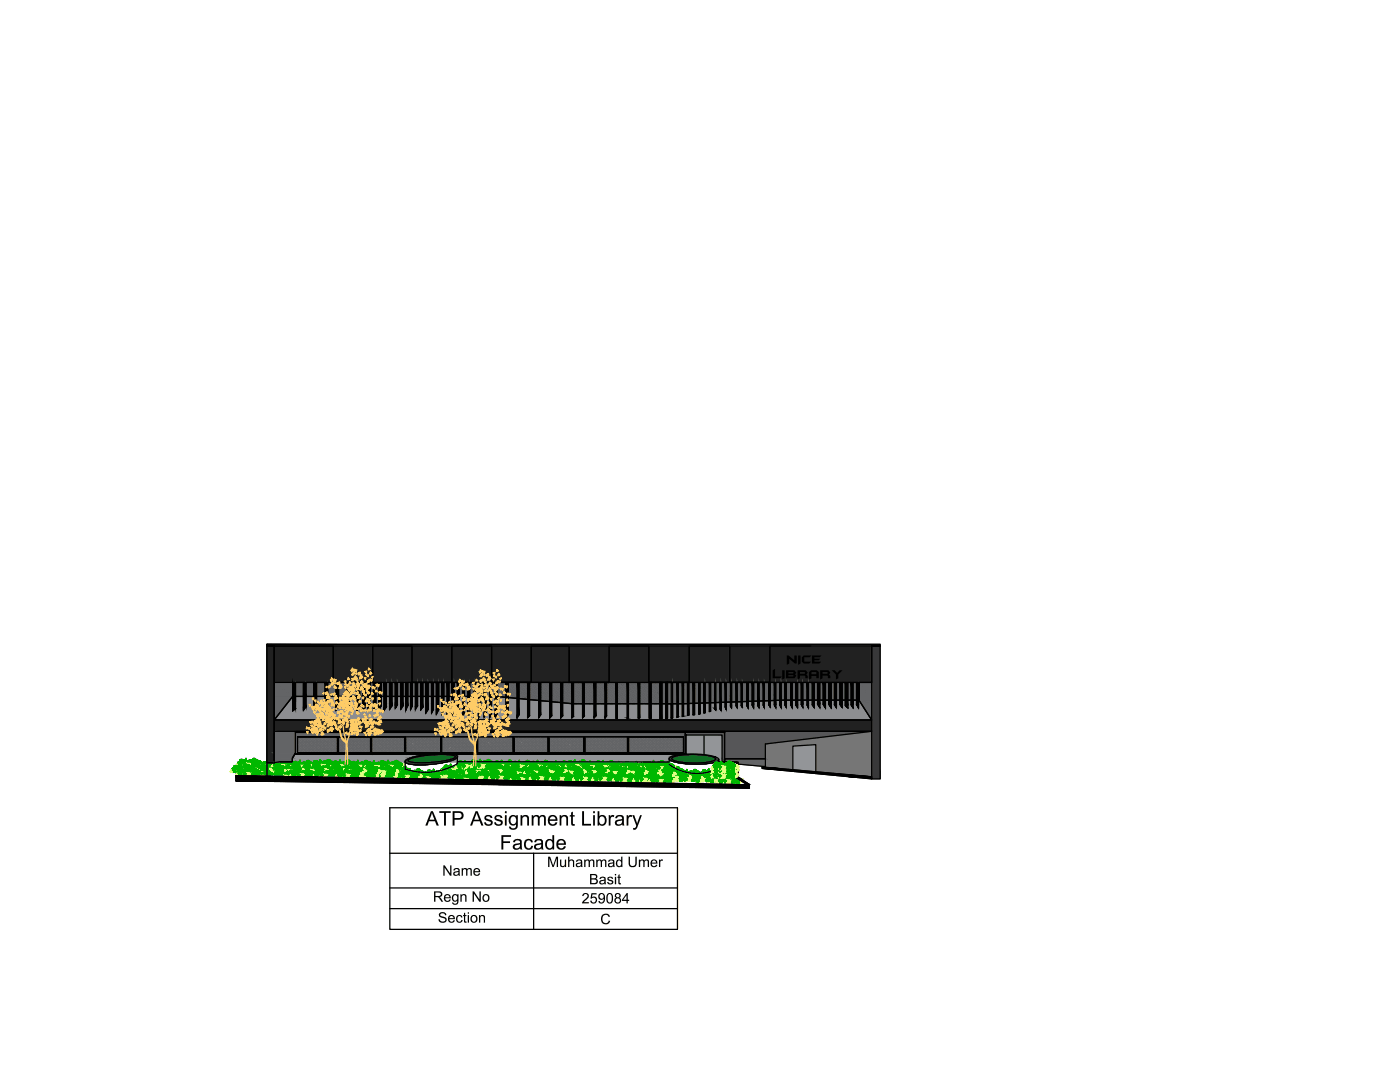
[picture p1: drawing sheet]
<svg xmlns="http://www.w3.org/2000/svg" width="279mm" height="216mm" viewBox="0 0 279 216" stroke-linecap="round" stroke-linejoin="round" font-family="sans-serif">
<defs><g id="words">
<g font-size="4.5">
<text x="84.9" y="164.7">ATP Assignment Library</text>
<text x="99.7" y="169.5">Facade</text>
</g>
<g font-size="3.2">
<text x="109.2" y="173">Muhammad Umer</text>
<text x="86.4" y="179.9">Regn No</text>
<text x="88.3" y="174.7">Name</text>
<text x="117.5" y="176.4">Basit</text>
<text x="87.4" y="184.1">Section</text>
<text x="116.1" y="180.3">259084</text>
<text x="119.8" y="184.4">C</text>
</g>
<text font-size="2.5" x="154.2" y="135.4">LIBRARY</text>
</g></defs>
<!-- layer: Layer1 -->
<g fill="#000" stroke="#000" stroke-width=".2">
<path d="M65.1 138.3h.3zM65.4 138.6h.2zM65.4 138.3h.1zM66 139.8h.3zM66.3 139.8h.1zM66.6 137.2h.3zM67.4 136.6h.1zM67.8 137h.1v.1zM67.8 137l.1 .1zM68.1 140l.2 .1zM68.1 140h.3l-.1 .1zM68.5 139.9h.4z"/>
<path d="M68.6 139.1h.4zM69.1 136.6h.3zM69.5 139h.1zM69.4 138.6h.3zM69.6 137.8h.1zM70.1 137.5l.3-.1zM70.5 139.1h.1zM70.4 137.6h.4zM70.8 139.5h.2zM71 138.5h.2zM71.2 137.4l.1 .1zM72.2 137.4h.3z"/>
<path d="M72.8 138.5h.3zM73.2 137.2l.1 .2zM73.2 137.2h.2l-.1 .2zM74.5 136.2h.5v4.8zM91 138.9h.2zM92 136.7l.4-.1zM92.9 136.9h.2zM93.1 136.8h.3zM93.8 139.5h.3zM96 137h.2zM96 137.9h.1zM96.2 136.6h.2z"/>
<path d="M97 138.8h.4zM98.4 138.8h.3zM100.5 138.3h.5zM129.6 136.2h.3v7.1zM132.9 136.2h.3v7.1zM135.1 136.2h.3v6.8zM136.2 136.2h.2v6.7zM137.2 136.2h.3v6.5zM138.3 136.2h.3v6.4zM139.4 136.2h.3v6.2zM140.5 136.2h.2v6zM141.6 136.2h.2v5.7z"/>
<path d="M58.4 141.4v.4zM58.4 141.4h.6l-.6 .4zM60.5 141l.1 .7zM60.5 141h.6l-.5 .7zM62.6 141.1h.6l-.4 .3zM62.9 144.5h.1zM63 145.2h.2zM62.9 140.9l.4-.1zM63.2 141h.1zM63.1 145.6h.2zM63.4 140.8h.2zM63.4 145h.1z"/>
<path d="M63.6 143.9h.2zM63.4 142.5h.2zM63.6 141.2h.1zM63.9 141.5h.1zM63.7 144h.3zM63.9 142.3h.3zM64.4 142.8h.2zM64.1 142.5h.3zM64.3 141.8h.3zM64.4 140.2h.3zM64.5 142.7h.2zM64.7 141.7h.2z"/>
<path d="M64.7 141.4h.2zM64.9 140.9v.8zM64.9 140.9h.5l-.5 .8zM64.7 143h.2zM64.9 140.3h.2zM65 144.1h.2zM65.2 141.1h.1zM65.7 144h.1zM65.6 141.1h.2zM65.6 142.9h.2zM65.8 141.9h.2zM65.8 141.1h.2z"/>
<path d="M65.9 144.5h.2zM65.6 144.7h.4zM65.9 145.5h.2zM66.1 143.3h.1v.1zM65.8 141.7h.3zM66.2 142.5h.1zM66.2 142.5h.2zM66.1 143.3l.1 .1zM66.1 142.6h.2zM66.2 144.3h.1zM66.3 145.4h.1zM66.3 140.1h.2z"/>
<path d="M66.6 144.2h.1zM66.6 144.4h.2zM67 144.6h.2zM67.2 145.4h.3zM67.2 143.6h.1zM67.2 140.1h.1zM67.4 142.4h.2zM67.8 144.2h.4zM68.1 142.1h.1zM68.3 141.9h.1zM68.5 140.7h.2zM68.5 141.1h.1z"/>
<path d="M68.5 144.2h.3zM68.9 140.8h.1zM69 143.2l.1 .1zM69 143.2h.1zM68.7 143.5l.4-.1zM69.1 141v.7zM69.1 141h.6l-.6 .7zM69.2 143.9h.3zM69.3 142.3h.1zM69.1 140.4h.3zM69.3 141l.1 .1zM69.2 141.3h.1z"/>
<path d="M69.2 141.5h.2zM69.1 141.2l.3-.1zM69.4 140.2h.1zM69.4 141.5h.1zM69.3 144.6h.3zM69.5 140.2h.1zM69.5 141.2h.3zM69.9 144.2h.1zM69.8 145.7h.2zM69.8 141.4h.2zM70.2 140.2h.1zM70.2 144.1h.2z"/>
<path d="M70.1 145.5h.2zM70.2 144.5h.1zM70.3 145.3h.1zM70.5 145.3l.1 .1zM70.2 141.8h.3zM70.2 143.6h.3zM70.4 144.9h.2zM70.7 144.7h.1zM70.8 144.8h.3zM71 140.4h.1zM71.1 145l.1 .1zM71 143.9h.2z"/>
<path d="M71.2 140.9l.1 .8zM71.2 140.9h.6l-.5 .8zM71.1 142.3h.2zM71.1 140.3h.3zM72.4 140.9v.9zM72.4 140.9h.5l-.5 .9zM72.6 144h.3zM72.3 144.1h.4zM73.5 140.9v.9zM73.5 140.9h.4l-.4 .9zM73.3 144.3h.2zM74 140.7h.1z"/>
<path d="M74.1 144.1l.2 .2zM74.1 144.1h.3l-.1 .2zM74.2 140.8h.3zM74.4 144.1h.1zM74.5 140.7h.2zM74.6 145.5h.2zM74.6 145.8h.2zM74.6 144.2h.3zM75 145.4h.2l-.1 .1zM74.8 140.8h.3zM75 145.4l.1 .1zM74.9 144.1h.3z"/>
<path d="M75.4 141.7h.1zM75.6 143.1h.1zM75.6 141.8h.3zM75.9 141.7h.3zM76.6 141.1v.7zM76.6 141.1h.5l-.5 .7zM78.9 141.1h.1l-.1 .3zM80 140.9h.4l-.3 .5zM82.9 140.9v.6zM82.9 140.9h.4l-.4 .6zM83.9 141.1l.1 .6zM83.9 141.1h.5l-.4 .6z"/>
<path d="M88.2 142.4v.1zM88.5 144.8h.1zM88.4 145.8h.2zM88.6 145.5h.2zM88.8 141.3h.1zM89 141h.1zM89.1 143.7l.1 .1zM89.1 144.1h.2zM89 145.3h.1zM89.3 144.3h.3zM89.4 142.6h.4zM89.9 143h.2z"/>
<path d="M89.7 142.8h.3zM90.2 141.9v.8zM90.2 141.9h.5l-.5 .8zM90.1 143h.2zM90.3 143.3h.2zM90.6 144.4h.2zM91.1 142h.1zM91.1 144h.3zM91.1 144l.1 .1zM91.1 142.2h.2zM91.3 142.1v.6zM91.3 142.1h.4l-.4 .6z"/>
<path d="M91.2 144.3h.2zM91.2 143.2h.2zM91.5 144.8h.1zM91.2 145h.4zM91.8 142.7h.2zM91.7 142.9h.1zM91.8 142.7l.1 .1zM91.7 144.5h.2zM91.9 145.6h.2zM92.2 144.5h.1zM92.1 140.9h.3zM92.3 144.6h.1z"/>
<path d="M92.5 144.9h.3zM92.8 143.9h.1zM93 142.3h.1zM92.9 142.7h.5zM93.6 145.2h.1zM93.3 144.5h.5zM94.1 141.4h.1zM94.1 144.4h.3zM94.5 142.3l.1 .7zM94.5 142.3h.4l-.3 .7zM94.3 143.7h.4zM94.9 144.8h.3z"/>
<path d="M94.9 141.8h.1zM94.8 144.1h.3zM95.1 140.5h.1zM95.5 144.5h.1zM95.8 144.4h.1zM95.8 144.7h.1zM95.8 143.8h.3zM96 145.2h.2zM95.9 141h.4zM96.3 145h.1zM96.4 143.9h.3l-.2 .2zM96.4 143.9l.1 .2z"/>
<path d="M96.3 141.9h.3zM96.6 142.3v.7zM96.6 142.3h.4l-.4 .7zM96.7 145.3l.1 .1zM96.6 144.2h.2zM97.6 145.2v.2zM97.6 145.2h.2l-.2 .2zM97.5 140.3h.2zM97.7 142.3v.8zM97.7 142.3h.4l-.4 .8zM98.2 144.3h.2zM97.9 144.4h.4z"/>
<path d="M98.4 143.6h.2l-.1 .2zM98.4 143.6l.1 .2zM98.6 145.1h.2v.1zM98.6 145.1l.2 .1zM98.9 144.6h.2zM99.2 141.1h.3zM99.6 141h.1zM99.5 144.6h.2zM100 144.4h.1zM99.8 141.1h.3zM100.1 141h.2zM100.2 144.5h.3z"/>
<path d="M100.4 141.1h.3zM100.5 144.4h.3zM100.7 141.5h.3zM101 142.6v.7zM101 142.6h.4l-.4 .7zM101.2 143.4h.1zM101.4 142h.4zM107.5 142.6l.1 .6zM107.5 142.6h.4l-.3 .6zM125.2 143.3h.2zM134 140.4h.2v2.8zM142.6 141.4h.2v.2z"/>
<path d="M143.7 141.4l.2 .3zM143.7 141.4h.2v.3zM144.7 141h.2v.4zM146.9 140.8l.2 .4zM146.9 140.8h.2v.4zM147.9 140.8l.3 .3zM147.9 140.8h.3v.3zM149 140.8l.4 .5zM149 140.8h.4v.5zM153.4 140.6h.3v.4zM155.6 140.6l.3 .6zM155.6 140.6h.3v.6z"/>
<path d="M157.8 140.6h.3v.7zM157.8 140.6l.3 .7zM159.9 140.6l.3 .5zM159.9 140.6h.3v.5zM163.2 140.5l.4 .7zM163.2 140.5h.4v.7zM164.3 140.5l.4 .8zM164.3 140.5h.4v.8zM167.6 140.6l.5 .6zM167.6 140.6h.5v.6zM169.9 140.6l.3 .6zM169.9 140.6h.3v.6z"/>
<path d="M54.7 136.6h11.4zM54.7 136.6h11.4z"/>
<path d="M54.7 136.8h11.6zM54.7 136.8h11.6z"/>
<path d="M54.7 137.3h12.1zM54.7 137.3h12.1z"/>
<path d="M54.7 137.4h12.9zM54.7 137.4h12.9z"/>
<path d="M54.7 137.8h14.8zM54.7 137.8h14.8z"/>
<path d="M54.7 138.6h10.3zM54.7 138.6h10.3z"/>
<path d="M54.7 139h10.6zM54.7 139h10.6zM54.7 139h10.6zM54.7 139h10.6z"/>
<path d="M54.7 139.2h7.9zM54.7 139.2h7.9z"/>
<path d="M58.4 136.2l.6 2.8v-2.8zM58.4 136.2l.6 2.8h-.6z"/>
<path d="M58.4 139l.6 2.4v-2.4zM58.4 139l.6 2.4h-.6z"/>
<path d="M60.5 136.2l.6 2.8v-2.8zM60.5 136.2l.6 2.8h-.6z"/>
<path d="M60.5 139l.6 2v-2zM60.5 139l.6 2h-.6z"/>
<path d="M54.7 139.3l7.8 .4-.2-.4zM54.7 139.3l7.8 .4h-7.8z"/>
<path d="M54.7 139.7h7.8zM54.7 139.7h7.8z"/>
<path d="M62.6 139.4h3.2zM62.6 139.4h3.2z"/>
<path d="M62.6 139.4h2.6zM62.6 139.4h2.6z"/>
<path d="M62.6 139.2h2.6zM62.6 139.2h2.6z"/>
<path d="M54.7 139.2h7.9zM54.7 139.2l7.6 .1z"/>
<path d="M54.7 139.7l8.3 .4-.2-.4zM54.7 139.7l8.3 .4h-8.3z"/>
<path d="M54.7 139.7h8.4zM54.7 139.7h8.1z"/>
<path d="M62.6 136.2l.6 2.8v-2.8zM62.6 136.2l.6 2.8h-.6z"/>
<path d="M62.6 139l.6 2.1v-2.1zM62.6 139l.6 2.1h-.6z"/>
<path d="M63 139.9l.3 .1 .2-.1zM63 139.9l.3 .1h-.3z"/>
<path d="M63.5 139.9l.7 .1zM63.5 139.9l.7 .1h-.7z"/>
<path d="M63.1 139.7l.9 .2 .2-.2zM63.1 139.7l.9 .2h-1z"/>
<path d="M63.5 140h.7zM63.5 140h.7z"/>
<path d="M54.7 138.4l9.9 .1zM54.7 138.4l9.9 .1z"/>
<path d="M63.1 139.7h1.4zM63.1 139.7h1.4z"/>
<path d="M64.2 139.7l.6 .3-.3-.3zM64.2 139.7l.6 .3h-.6z"/>
<path d="M62.5 139.7h2.1zM62.5 139.7h2z"/>
<path d="M54.7 138.2l9.7 .2 .2-.2zM54.7 138.2l9.7 .2h-9.7z"/>
<path d="M54.7 138.5h9.9zM54.7 138.5h9.9z"/>
<path d="M62.5 139.6h2.3zM62.5 139.6l2.1 .1z"/>
<path d="M62.5 139.6h2.4zM62.5 139.6h2.3z"/>
<path d="M64.6 138.2l.4 .3-.1-.3zM64.6 138.2l.4 .3h-.4z"/>
<path d="M64.6 138.5h.4zM64.6 138.5h.4z"/>
<path d="M54.7 138.5l10.3 .1zM54.7 138.5l10.3 .1z"/>
<path d="M64.6 138.2h.4zM64.6 138.2h.3z"/>
<path d="M65 138.6h.3zM65 138.6h.3z"/>
<path d="M54.7 137.1l10.5 .1-.1-.1zM54.7 137.1l10.5 .1h-10.5z"/>
<path d="M54.7 138.2h10.4zM54.7 138.2h10.3z"/>
<path d="M65.1 138.3h.3zM65.1 138.3h.3z"/>
<path d="M65.1 138.2l.3 .1zM65.1 138.2l.3 .1h-.3z"/>
<path d="M65.1 138.4l.2 .2zM65.1 138.4l.2 .2h-.3z"/>
<path d="M62.6 139.2l2.6 .2v-.2zM62.6 139.2l2.6 .2h-2.6z"/>
<path d="M54.7 136.9l10.4 .2 .1-.2zM54.7 136.9l10.4 .2h-10.4z"/>
<path d="M54.7 139h10.6zM54.7 139h10.6z"/>
<path d="M54.7 138l10.4 .2 .2-.2zM54.7 138l10.4 .2h-10.4z"/>
<path d="M54.7 139h10.6zM54.7 139h10.6z"/>
<path d="M54.7 139l10.5 .2 .1-.2zM54.7 139l10.5 .2h-10.5z"/>
<path d="M54.7 138.6h10.6zM54.7 138.6h10.6z"/>
<path d="M54.7 138.6l10.7 .3-.1-.3zM54.7 138.6l10.7 .3h-10.7z"/>
<path d="M54.7 138.6h10.6zM54.7 138.6h10.6z"/>
<path d="M64.8 139.9l.7 .1zM64.8 139.9l.7 .1z"/>
<path d="M65.1 138.3h.3zM65.1 138.3h.3z"/>
<path d="M54.7 138.9l10.6 .1 .1-.1zM54.7 138.9l10.6 .1h-10.6z"/>
<path d="M64.9 136.2l.5 2.8v-2.8zM64.9 136.2l.5 2.8h-.5z"/>
<path d="M64.9 139l.5 1.9v-1.9zM64.9 139l.5 1.9h-.5z"/>
<path d="M64.8 139.7l.5 .2 .2-.2zM64.8 139.7l.5 .2h-.5z"/>
<path d="M65.2 137l.4 .2-.1-.2zM65.2 137l.4 .2h-.4z"/>
<path d="M65.4 139.1l.2 .2zM65.4 139.1l.2 .2z"/>
<path d="M64.2 140h1.3zM64.2 140h1.3z"/>
<path d="M65.6 138.8h1zM65.6 138.8h1z"/>
<path d="M65.2 136.9h.4zM65.2 136.9l.3 .1z"/>
<path d="M54.7 137.2l10.9 .1zM54.7 137.2l10.9 .1z"/>
<path d="M64.2 140h1.4zM64.2 140h1.4z"/>
<path d="M64.2 140h1.4zM64.2 140h1.4z"/>
<path d="M54.7 137.3h10.9zM54.7 137.3h10.9z"/>
<path d="M65.6 139.3l.1 .1zM65.2 139.4h.5z"/>
<path d="M65.7 137.2h.9zM65.7 137.2h.9z"/>
<path d="M65.2 139.4h.5zM65.2 139.4h.5z"/>
<path d="M62.6 139.4h3.2zM62.6 139.4h3.2z"/>
<path d="M54.7 136.9h11zM54.7 136.9h10.9z"/>
<path d="M65.8 139.4h1zM65.8 139.4h1z"/>
<path d="M65.5 139.9l.1 .1 .2-.1zM65.5 139.9l.1 .1z"/>
<path d="M65.5 139.7l.3 .2v-.2zM65.5 139.7l.3 .2h-.3z"/>
<path d="M65.8 137l.2 .1zM65.8 137l.2 .1z"/>
<path d="M65.8 139.9l.1 .2zM65.8 139.9l.1 .2h-.2z"/>
<path d="M65.5 139.7h.4zM65.5 139.7h.3z"/>
<path d="M54.7 136.8l11 .1 .2-.1zM54.7 136.8l11 .1h-11z"/>
<path d="M65.6 138.6h.4zM65.6 138.6h.4z"/>
<path d="M65.6 138.6l.5 .1zM65.6 138.6l.5 .1z"/>
<path d="M64.8 139.7h1.2zM64.8 139.7h1.1z"/>
<path d="M66.1 139.7l.2 .1zM66.1 139.7l.2 .1z"/>
<path d="M66 139.9l.2 .2zM66 139.9l.2 .2h-.3z"/>
<path d="M64.9 139.6h1.2zM64.9 139.6l1.1 .1h-1.2z"/>
<path d="M65.6 138.7h.6zM65.6 138.7h.6z"/>
<path d="M65.5 138.4l.5 .2 .1-.2zM65.5 138.4l.5 .2h-.6z"/>
<path d="M64.9 139.6h1.2zM64.9 139.6h1.2z"/>
<path d="M65.5 138.4h.6zM65.5 138.4h.6z"/>
<path d="M54.7 136.6l11.6 .2-.1-.2zM54.7 136.6l11.6 .2h-11.6z"/>
<path d="M62.5 139.5h3.7zM62.5 139.5l3.6 .1z"/>
<path d="M66.2 139.6h.5zM66.2 139.6h.5z"/>
<path d="M54.7 136.3l11.4 .3 .1-.3zM54.7 136.3l11.4 .3h-11.4z"/>
<path d="M66.3 136.8h1.5zM66.3 136.8h1.5z"/>
<path d="M66.4 139.9h2.1zM66.4 139.9h2.1z"/>
<path d="M66.4 139.9h2.4zM66.4 139.9h2.4z"/>
<path d="M66.3 139.8h.1zM66.3 139.8h.1z"/>
<path d="M66.1 138.5l.4 .2-.1-.2zM66.1 138.5l.4 .2h-.3z"/>
<path d="M66.1 138.4h.4zM66.1 138.4l.3 .1z"/>
<path d="M66.2 138.7h.3zM66.2 138.7h.3z"/>
<path d="M66.1 138.4h.4zM66.1 138.4h.4z"/>
<path d="M65.6 138.7l1 .1zM65.6 138.7l1 .1z"/>
<path d="M65.6 138.8h1zM65.6 138.8h1z"/>
<path d="M66.6 138.8h1.9zM66.6 138.8h1.9z"/>
<path d="M66.6 138.7h2.3zM66.6 138.7h2.3z"/>
<path d="M66.6 137.2h.3zM66.6 137.2h.3z"/>
<path d="M65.5 138.4h1.2zM65.5 138.4h1z"/>
<path d="M65.7 137.1l.9 .1 .1-.1zM65.7 137.1l.9 .1h-.9z"/>
<path d="M66.7 138.5h.2zM66.7 138.5h.2z"/>
<path d="M66.2 139.5h.5zM66.2 139.5l.5 .1z"/>
<path d="M65.5 138.3h1.2zM65.5 138.3l1.2 .1z"/>
<path d="M62.6 139.4h4.2zM62.6 139.4l4.1 .1z"/>
<path d="M65.9 136.8l.8 .3 .1-.3zM65.9 136.8l.8 .3h-.7z"/>
<path d="M66.8 137.3h.8zM66.8 137.3h.8z"/>
<path d="M65.6 137.3h1.2zM65.6 137.3h1.2z"/>
<path d="M54.7 137.3h12.1zM54.7 137.3h12.1z"/>
<path d="M65.3 138.2h1.5zM65.3 138.2l1.4 .1z"/>
<path d="M65.8 139.2h1zM65.8 139.2h1z"/>
<path d="M65.8 139.2l1 .2v-.2zM65.8 139.2l1 .2h-1z"/>
<path d="M65.6 138.8l1.3 .2-.1-.2zM65.6 138.8l1.3 .2h-1.2z"/>
<path d="M65.7 137.2l1.1 .1 .1-.1zM65.7 137.2l1.1 .1h-1.2z"/>
<path d="M66.4 136.4h.6zM66.4 136.4h.6z"/>
<path d="M65.7 139h1.3zM65.7 139h1.3z"/>
<path d="M66.4 136.4h.5zM66.4 136.4h.5z"/>
<path d="M65.9 139l1.1 .2v-.2zM65.9 139l1.1 .2h-1.2z"/>
<path d="M66.4 136.4l.7 .1zM66.4 136.4l.7 .1z"/>
<path d="M66.2 136.3h.8zM66.2 136.3l.7 .1z"/>
<path d="M66.8 139.2l.2 .1v-.1zM66.8 139.2l.2 .1z"/>
<path d="M65.8 139.2h1.2zM65.8 139.2h1.2z"/>
<path d="M66.8 139.2h.2zM66.8 139.2h.2z"/>
<path d="M54.7 136.2h12.4zM54.7 136.2l12.3 .1z"/>
<path d="M66.4 140h.7zM66.4 140h.7z"/>
<path d="M65.6 138.8h1.6zM65.6 138.8h1.2z"/>
<path d="M67.1 136.2l.3 .2v-.2zM67.1 136.2l.3 .2h-.3z"/>
<path d="M66.5 136.6h.9zM66.4 136.6h1z"/>
<path d="M66.4 136.6h1zM66.3 136.6h1.1z"/>
<path d="M66.5 136.5h.9zM66.5 136.5l.9 .1z"/>
<path d="M67.1 136.4h.3zM67.1 136.4l.3 .1z"/>
<path d="M67.1 136.2h.4zM67.1 136.2h.3z"/>
<path d="M66.3 136.6h1.2zM66.3 136.6h1.2z"/>
<path d="M66.3 136.6h1.2zM66.3 136.6h1.2z"/>
<path d="M67 136.2l.6 2.8v-2.8zM67 136.2l.6 2.8h-.6z"/>
<path d="M67 139l.6 1.9v-1.9zM67 139l.6 1.9h-.6z"/>
<path d="M54.7 137.3l12.9 .1zM54.7 137.3l12.9 .1z"/>
<path d="M54.7 136.2h12.9zM54.7 136.2h12.8z"/>
<path d="M67.2 137.3h.5zM66.8 137.3h.8z"/>
<path d="M67.1 137.1l.6 .2v-.2zM67.1 137.1l.6 .2h-.5z"/>
<path d="M67.1 137.1h.6zM67.1 137.1h.6z"/>
<path d="M67 139.4l.8 .1zM67 139.4l.8 .1z"/>
<path d="M66.3 136.6l1.5 .2v-.2zM66.3 136.6l1.5 .2h-1.5z"/>
<path d="M67 137l.7 .1 .1-.1zM67 137l.7 .1z"/>
<path d="M67.1 139.5l.7 .1zM66.7 139.6h1.1z"/>
<path d="M66.7 139.6h1.1zM66.7 139.6h1.1z"/>
<path d="M66.2 139.6l1.6 .1v-.1zM66.2 139.6l1.6 .1h-1.5z"/>
<path d="M67.2 139.1l.7 .2-.1-.2zM67.2 139.1l.7 .2h-.5z"/>
<path d="M65.9 136.8h2zM65.9 136.8h2z"/>
<path d="M66.3 139.7l1.6 .1zM66.3 139.7l1.6 .1z"/>
<path d="M66.8 136.8l1.1 .2v-.2zM66.8 136.8l1.1 .2h-.9z"/>
<path d="M67.4 139.3l.5 .1zM67 139.4h.9z"/>
<path d="M67 139.4h.9zM67 139.4h.7z"/>
<path d="M67 139.4h.9zM67 139.4h.9z"/>
<path d="M67.8 137h.1zM67.8 137h.1z"/>
<path d="M67.8 137h.1zM67.8 137h.1z"/>
<path d="M68 139.5h.3zM68 139.5h.3z"/>
<path d="M67.1 140h1zM67.1 140h1z"/>
<path d="M66.3 136.6h1.8zM66.3 136.6h1.5z"/>
<path d="M66.4 139.9h1.7zM66.4 139.9l1.7 .1z"/>
<path d="M68.1 139.1h.5zM68.1 139.1h.5z"/>
<path d="M67.2 139.1h.9zM67.2 139.1h.6z"/>
<path d="M68.1 139.3l.2 .2-.1-.2zM68.1 139.3l.2 .2h-.3z"/>
<path d="M67.9 139.5l.4 .1zM67.9 139.5l.4 .1h-.4z"/>
<path d="M67.2 138.8l1.3 .2-.2-.2zM67.2 138.8l1.3 .2h-1.4z"/>
<path d="M67.9 139.6h.4zM67.9 139.6h.4z"/>
<path d="M68.4 139.6h.1zM68.4 139.6h.1z"/>
<path d="M67.2 138.8h1.2zM67.2 138.8h1.1z"/>
<path d="M68.1 139.9l.4 .1zM68.1 139.9l.4 .1z"/>
<path d="M65.6 138.8h2.9zM65.6 138.8h2.8z"/>
<path d="M67.1 139l1.5 .1zM67.1 139l1.5 .1z"/>
<path d="M68.1 139.2h.4zM68.1 139.2l.1 .1z"/>
<path d="M66.9 138.4l1.8 .1-.2-.1zM66.9 138.4l1.8 .1h-1.8z"/>
<path d="M68.4 139.5l.1 .1zM68.4 139.5l.1 .1z"/>
<path d="M68.5 139.6h.1zM68.5 139.6h.1z"/>
<path d="M68.5 139.9h.4zM68.5 139.9h.4z"/>
<path d="M66.4 139.8h2.1zM66.4 139.8h2.1z"/>
<path d="M66.4 139.8h2.1zM66.4 139.8l2.1 .1z"/>
<path d="M67.9 139.7l.7 .1zM67.9 139.7l.7 .1z"/>
<path d="M66.3 139.8h2.3zM66.3 139.8h2.2z"/>
<path d="M68.1 139.1h.5zM68.1 139.1h.5z"/>
<path d="M68.1 139.9h.5zM68.1 139.9h.4z"/>
<path d="M68.4 139.6h.2zM68.4 139.6h.2z"/>
<path d="M67.9 139.6l.7 .1v-.1zM67.9 139.6l.7 .1h-.7z"/>
<path d="M68.4 139.6h.2zM68.4 139.6h.2z"/>
<path d="M68.5 139.5h.2zM68.5 139.5l.1 .1z"/>
<path d="M68.1 139.1l.6 .1zM68.1 139.1l.6 .1z"/>
<path d="M68.5 139.5h.2zM68.5 139.5h.2z"/>
<path d="M68.7 138.8h.5zM68.7 138.8h.5z"/>
<path d="M68.5 139.2l.2 .1zM68.5 139.2l.2 .1h-.2z"/>
<path d="M66.4 139.9h2.3zM66.4 139.9h2.2z"/>
<path d="M66.6 138.8h2.1zM66.6 138.8h1.9z"/>
<path d="M66.7 138.5l2.2 .2-.2-.2zM66.7 138.5l2.2 .2h-2.3z"/>
<path d="M68.5 139.3l.3 .2-.1-.2zM68.5 139.3l.3 .2h-.3z"/>
<path d="M68.8 139.9h.1zM68.8 139.9h.1zM68.8 139.9h.1zM68.8 139.9h.1z"/>
<path d="M66.4 139.9h2.4zM66.4 139.9h2.3z"/>
<path d="M68.3 137.1h.5zM68.3 137.1h.5z"/>
<path d="M68.3 137.1l.5 .1zM67.9 137.2h.9z"/>
<path d="M67.9 137.2l1 .1-.1-.1zM67.9 137.2l1 .1h-.8z"/>
<path d="M67.5 136.6h1.3zM67.5 136.6h1.3z"/>
<path d="M67.5 136.6h1.4zM67.5 136.6h1.4z"/>
<path d="M65.3 138.1l3.6 .1-.1-.1zM65.3 138.1l3.6 .1h-3.6z"/>
<path d="M68.7 139.5h.1zM68.7 139.5h.1z"/>
<path d="M68.7 139.5l.1 .2v-.2zM68.7 139.5l.1 .2z"/>
<path d="M67.8 136.5h1.1zM67.5 136.6h1.3z"/>
<path d="M66.8 138.2l1.7 .2 .4-.2zM66.8 138.2l1.7 .2h-1.6z"/>
<path d="M68.9 138.7h.1zM68.9 138.7h.1z"/>
<path d="M68.1 137.3l.8 .1zM67.7 137.4h1.2z"/>
<path d="M67.5 136.6h1.4zM67.5 136.6h1.4z"/>
<path d="M65.3 138.2h3.6zM65.3 138.2h3.6z"/>
<path d="M66.4 139.9h2.5zM66.4 139.9h2.5z"/>
<path d="M68.8 139.9h.1zM68.7 139.9h.2z"/>
<path d="M68.7 139.9l.2 .2v-.2zM68.7 139.9l.2 .2h-.2z"/>
<path d="M66.3 136.6h2.7zM66.3 136.6h2.7z"/>
<path d="M67.7 137.4h1.2zM67.7 137.4h1.2z"/>
<path d="M54.7 137.4h14.3zM54.7 137.4h14.3z"/>
<path d="M68.9 138.2l.2 .2zM68.9 138.2l.2 .2h-.2z"/>
<path d="M68.1 136.6l1 .1zM68.1 136.6l1 .1z"/>
<path d="M54.7 137.4l14.3 .1zM54.7 137.4l14.3 .1z"/>
<path d="M66.6 138.7l2.4 .1zM66.6 138.7l2.4 .1z"/>
<path d="M65.3 138.1h3.7zM65.3 138.1h3.5z"/>
<path d="M68.9 139.3l.4 .1zM68.9 139.3l.4 .1z"/>
<path d="M65.3 138h3.7zM65.3 138l3.7 .1z"/>
<path d="M66.6 138.7h2.4zM66.6 138.7h2.4z"/>
<path d="M68.3 137h.7zM68.3 137l.5 .1z"/>
<path d="M68.7 138.8h.5zM68.7 138.8h.5z"/>
<path d="M67.6 136.4l1.3 .1 .2-.1zM67.6 136.4l1.3 .1h-1.1z"/>
<path d="M54.7 137.9l14.3 .1 .1-.1zM54.7 137.9l14.3 .1h-14.3z"/>
<path d="M68.1 136.7l1.1 .1zM68.1 136.7l1.1 .1h-1.2z"/>
<path d="M68.9 138.4h.2zM68.9 138.4h.2z"/>
<path d="M68.3 137h.8zM68.3 137h.7z"/>
<path d="M69.1 137h.3zM69.1 137h.3z"/>
<path d="M69.1 137h.3zM69.1 137h.3z"/>
<path d="M68.1 136.7h1zM68.1 136.7h1z"/>
<path d="M68.9 138.5l.3 .1zM68.9 138.5l.3 .1z"/>
<path d="M69 139.8l.2 .2-.1-.2zM69 139.8l.2 .2z"/>
<path d="M68.9 138.6l.1 .1 .2-.1zM68.9 138.6l.1 .1z"/>
<path d="M68 136.8l1.3 .2-.1-.2zM68 136.8l1.3 .2h-1.1z"/>
<path d="M69 139.1v.2l.2-.2zM69 139.1l-.1 .2z"/>
<path d="M68.7 138.9l.7 .2-.2-.2zM68.7 138.9l.7 .2h-.8z"/>
<path d="M68.9 139.7l.4 .1zM68.9 139.7l.4 .1z"/>
<path d="M68.9 139.8h.3zM68.9 139.8h.3zM68.9 139.8h.3zM68.9 139.8h.4z"/>
<path d="M68.9 139.8h.3zM68.9 139.8h.2z"/>
<path d="M68.7 138.8h.5zM68.7 138.8l.5 .1z"/>
<path d="M69.2 138.2v.1zM69.2 138.2l-.1 .1z"/>
<path d="M68.8 139.7h.5zM68.8 139.7h.5z"/>
<path d="M68.8 139.7h.5zM68.8 139.7h.5z"/>
<path d="M69 137.4h.4zM69 137.4h.4z"/>
<path d="M68.2 137h1.1zM68.2 137h1.1z"/>
<path d="M69.2 139.3l.3 .1zM69.2 139.3l.3 .1h-.2z"/>
<path d="M68.8 139.7h.5zM68.8 139.7h.4z"/>
<path d="M69.1 137h.3zM69.1 137h.3z"/>
<path d="M69.2 138h.1zM69.2 138l.1 .1z"/>
<path d="M69.4 137h.7zM69.4 137h.7z"/>
<path d="M69.2 139.6h.2zM68.8 139.7h.5z"/>
<path d="M69 137.4l.4 .1zM69 137.4l.4 .1z"/>
<path d="M54.7 137.5h14.8zM54.7 137.5h14.8z"/>
<path d="M69.2 139.1l.3 .1zM69.2 139.1l.3 .1z"/>
<path d="M69.1 139.5h.3zM69.1 139.5l.3 .1z"/>
<path d="M69.1 139.4h.4zM69.1 139.4h.4z"/>
<path d="M69 137.2l.3 .2 .2-.2zM69 137.2l.3 .2h-.3z"/>
<path d="M69.2 139.2l.1 .1 .2-.1zM69.2 139.2l.1 .1z"/>
<path d="M69.5 136.7l.2 .1zM69.5 136.7l.2 .1z"/>
<path d="M68.9 138.4h.6zM68.9 138.4l.2 .1z"/>
<path d="M69.5 137.8h.2zM69.5 137.8h.2z"/>
<path d="M69.5 138.9l.1 .1zM69.5 138.9l.1 .1z"/>
<path d="M69.6 139.1h.7zM69.6 139.1h.7z"/>
<path d="M54.7 137.5l14.8 .3 .1-.3zM54.7 137.5l14.8 .3h-14.8z"/>
<path d="M69.1 136.5h.5zM69.1 136.5l.4 .1z"/>
<path d="M69.1 136.5h.5zM69.1 136.5h.5z"/>
<path d="M69.5 137.4h.1zM69.5 137.4l.1 .1z"/>
<path d="M69.1 137.1l.6 .1-.1-.1zM69.1 137.1l.6 .1h-.7z"/>
<path d="M69.5 139h.1zM69.5 139h.1z"/>
<path d="M69.4 136.8h.3zM69.4 136.8h.3z"/>
<path d="M69.5 137.2l.3 .2-.1-.2zM69.5 137.2l.3 .2h-.3z"/>
<path d="M69.6 137.8h.1zM69.5 137.8h.2z"/>
<path d="M54.7 137.8l15 .1zM54.7 137.8l15 .1z"/>
<path d="M69.1 137.9l.7 .1-.1-.1zM69.1 137.9l.7 .1z"/>
<path d="M69.1 136.2l.6 2.8v-2.8zM69.1 136.2l.6 2.8h-.6z"/>
<path d="M69.1 139l.6 2v-2zM69.1 139l.6 2h-.6z"/>
<path d="M69.4 138.6h.4zM69.4 138.6h.3z"/>
<path d="M69.2 138h.6zM69.2 138h.6z"/>
<path d="M69.1 137.1h.7zM69.1 137.1h.5z"/>
<path d="M69.6 137.4l.2 .2v-.2zM69.6 137.4l.2 .2z"/>
<path d="M69.5 139.3l.4 .1zM69.5 139.3l.4 .1h-.4z"/>
<path d="M69.5 137.4h.3zM69.5 137.4h.3z"/>
<path d="M69.4 139.7h.5zM69.4 139.7h.5z"/>
<path d="M68.9 138.4h1zM68.9 138.4h1z"/>
<path d="M69.5 138.4l.3 .2 .1-.2zM69.5 138.4l.3 .2h-.4z"/>
<path d="M69.5 139.7l.5 .1zM69.5 139.7l.5 .1h-.5z"/>
<path d="M69.1 138.4h.8zM69.1 138.4h.8z"/>
<path d="M69.4 138.6h.5zM69.4 138.6h.5z"/>
<path d="M69.3 138.3l.6 .1zM69.2 138.4h.7z"/>
<path d="M69.1 138.4h.8zM69.1 138.4h.8z"/>
<path d="M69.8 138.6h.1zM69.8 138.6h.1z"/>
<path d="M69.9 137.7h.5zM69.9 137.7h.5z"/>
<path d="M69.6 138.3h.3zM69.3 138.3h.6z"/>
<path d="M69.8 138.6l.1 .1zM69.8 138.6l.1 .1z"/>
<path d="M69.9 137.7h2.1zM69.9 137.7h2.1z"/>
<path d="M69.6 138.2h.3zM69.6 138.2h.3z"/>
<path d="M69.6 138.2h.3zM69.6 138.2l.3 .1z"/>
<path d="M69.1 139.4l.9 .1zM69.1 139.4l.9 .1z"/>
<path d="M69.7 138.7h.3zM69.7 138.7h.3z"/>
<path d="M69.1 137h.9zM69.1 137.1h.7z"/>
<path d="M69.9 137.2l.3 .1zM69.9 137.2l.3 .1z"/>
<path d="M69.4 139.5l.4 .2 .2-.2zM69.4 139.5l.4 .2h-.4z"/>
<path d="M70 139.6h.2zM70 139.6h.2z"/>
<path d="M70 139.5l.2 .1zM70 139.5l.2 .1h-.2z"/>
<path d="M69.5 139.8h.5zM69.5 139.8h.5z"/>
<path d="M70 139.8h.8zM70 139.8h.8z"/>
<path d="M70 138.5h1.2zM70 138.5h1.2z"/>
<path d="M69.9 137.1h.2zM69.9 137.1h.2z"/>
<path d="M69.9 137.1l.1 .1 .1-.1zM69.9 137.1v.1z"/>
<path d="M69.9 137.1h.2zM69.9 137.1h.2z"/>
<path d="M69.9 138.2h.2zM69.9 138.2h.2z"/>
<path d="M69.9 138.2l.2 .1zM69.9 138.2l.2 .1z"/>
<path d="M70 137h.1zM69.9 137.1h.2z"/>
<path d="M70 137.3l.1 .2zM70 137.3h.2l-.1 .2z"/>
<path d="M69.1 137h1zM69.1 137h1z"/>
<path d="M69.4 138l.7 .2 .1-.2zM69.4 138l.7 .2h-.5z"/>
<path d="M69.6 139.2l.2 .1 .4-.1zM69.6 139.2l.2 .1h-.3z"/>
<path d="M69.9 137.6l.5 .1zM69.9 137.6l.5 .1h-.5z"/>
<path d="M70.3 137.1h.2zM70.3 137.1h.2z"/>
<path d="M69.9 137.6h.4zM69.9 137.6h.3z"/>
<path d="M70.2 137.5h.1zM69.9 137.6h.4z"/>
<path d="M70.2 139.3l.1 .1zM70.2 139.3l.1 .1h-.1z"/>
<path d="M69.4 136.9l.7 .1 .2-.1zM69.4 136.9l.7 .1h-.7z"/>
<path d="M70.1 137.5h.3zM70.1 137.5h.2z"/>
<path d="M69.6 139.1h.8zM69.6 139.1l.7 .1z"/>
<path d="M69.6 139h.8zM69.6 139l.7 .1h-.7z"/>
<path d="M69.9 137.7h.5zM69.9 137.7h.5z"/>
<path d="M69.6 139h.8zM69.6 139h.8z"/>
<path d="M69.5 139h.9zM69.5 139h.9z"/>
<path d="M69.7 136.7l.7 .1zM69.7 136.7l.7 .1z"/>
<path d="M70.4 137.7h.7zM70.4 137.7h.7z"/>
<path d="M70.4 137.7h1.6zM70.4 137.7h1.6z"/>
<path d="M69.7 136.8h.7zM69.7 136.8h.7z"/>
<path d="M69.4 136.8l1.1 .1-.1-.1zM69.4 136.8l1.1 .1h-1.1z"/>
<path d="M70.3 136.9l.2 .2zM70.3 136.9l.2 .2h-.2z"/>
<path d="M69.7 138.8l.7 .2 .1-.2zM69.7 138.8l.7 .2h-.8z"/>
<path d="M69.7 136.7h.8zM69.7 136.7h.8z"/>
<path d="M70.4 136.7h.2zM70.4 136.7h.2z"/>
<path d="M70.5 137.1h.4zM70.5 137.1h.4z"/>
<path d="M70.2 139.5l.6 .1zM70.2 139.5l.6 .1h-.6z"/>
<path d="M70.2 139.4h.3zM70.2 139.4l.3 .1z"/>
<path d="M70.5 139.1v.2l.1-.2zM70.5 139.1v.2h-.1z"/>
<path d="M70.2 138.3l.4 .1zM70.1 138.4h.5z"/>
<path d="M69.6 136.5h1zM69.6 136.5h1z"/>
<path d="M69.6 136.5l.9 .2 .1-.2zM69.6 136.5l.9 .2h-.8z"/>
<path d="M70.1 138.4h.6zM70.1 138.4h.6z"/>
<path d="M70.5 138.3h.1zM70.2 138.3h.4z"/>
<path d="M69.6 136.5h1zM69.6 136.5h1z"/>
<path d="M69.6 136.5h1.1zM69.6 136.5h1z"/>
<path d="M70.1 138.4l.7 .1zM70.1 138.4l.7 .1z"/>
<path d="M70 139.7l.8 .1-.1-.1zM70 139.7l.8 .1h-.8z"/>
<path d="M70.4 139.3l.1 .1 .2-.1zM70.4 139.3l.1 .1h-.2z"/>
<path d="M70.2 139.6h.5zM70.2 139.6h.5z"/>
<path d="M70 139.6h.7zM70 139.6l.7 .1z"/>
<path d="M69.1 136.4l1.6 .1v-.1zM69.1 136.4l1.6 .1h-1.6z"/>
<path d="M70.6 139.3h.1zM70.5 139.3h.2z"/>
<path d="M70.7 139.3h.6zM70.7 139.3h.6z"/>
<path d="M67.6 136.3h3.2zM67.6 136.3l3.1 .1z"/>
<path d="M70.3 138.2l.3 .1 .2-.1zM70.3 138.2l.3 .1z"/>
<path d="M70.7 136.6h.1zM70.7 136.6h.1z"/>
<path d="M69.5 139.8l1.4 .1-.1-.1zM69.5 139.8l1.4 .1h-1.4z"/>
<path d="M70.7 136.9l.2 .2zM70.7 136.9l.2 .2h-.4z"/>
<path d="M70.2 139.6h.7zM70.2 139.6h.5z"/>
<path d="M70.3 137.1h.6zM70.3 137.1h.6z"/>
<path d="M70.3 137.1l.7 .1-.1-.1zM70.3 137.1l.7 .1z"/>
<path d="M69.5 139.9h1.4zM69.5 139.9h1.4z"/>
<path d="M70.8 138.2l.3 .2-.1-.2zM70.8 138.2l.3 .2h-.3z"/>
<path d="M70.2 138.5h.9zM70.1 138.5h.9z"/>
<path d="M70.2 138.5h.9zM70.2 138.5h.9z"/>
<path d="M70.7 136.8h.4zM70.7 136.8l.1 .1z"/>
<path d="M70.8 138.4h.3zM70.8 138.4l.3 .1z"/>
<path d="M70.4 137.6h.7zM70.4 137.6l.7 .1z"/>
<path d="M70.8 136.5l.6 .1zM70.8 136.5l.6 .1h-.6z"/>
<path d="M70.8 137.6h.4zM70.5 137.6h.6z"/>
<path d="M70.5 137.4h.7zM70.4 137.4h.8z"/>
<path d="M70.4 137.4l.8 .2v-.2zM70.4 137.4l.8 .2h-.8z"/>
<path d="M70.1 138.5h1.1zM70 138.5h1.2z"/>
<path d="M70.8 138.2h.4zM70.8 138.2h.2z"/>
<path d="M70.3 138.1h1zM70.3 138.1l.9 .1z"/>
<path d="M70.8 136.3l.3 .2 .2-.2zM70.8 136.3l.3 .2h-.3z"/>
<path d="M67.6 136.3h3.7zM67.6 136.3h3.7z"/>
<path d="M71.3 138.2l.2 .1zM71.3 138.2l.2 .1z"/>
<path d="M71.3 139.3h1.1zM71.3 139.3h1.1z"/>
<path d="M67.6 136.3h3.7zM67.6 136.3h3.7z"/>
<path d="M70.4 137.3l.9 .1v-.1zM70.4 137.3l.9 .1h-.8z"/>
<path d="M70.7 139.3h.7zM70.7 139.3h.6z"/>
<path d="M71.1 136.9l.4 .3-.1-.3zM71.1 136.9l.4 .3h-.5z"/>
<path d="M71.4 137.3h.2zM71.4 137.3h.2z"/>
<path d="M70.9 139.2h.5zM70.6 139.3h.8z"/>
<path d="M71.1 136.9h.4zM71.1 136.9h.4z"/>
<path d="M71.4 137.4h.6zM71.4 137.4h.6z"/>
<path d="M70.2 138l1.1 .1 .1-.1zM70.2 138l1.1 .1h-1z"/>
<path d="M69.3 138h2.1zM69.3 138h2.1z"/>
<path d="M69.2 138h2.3zM69.2 138h2.2z"/>
<path d="M71.4 136.5l.2 .1zM71.4 136.5l.2 .1h-.2z"/>
<path d="M71.1 136.8h.4zM71.1 136.8l.3 .1z"/>
<path d="M71.1 136.9h.4zM71.1 136.9h.3z"/>
<path d="M70 138.6l1.5 .1zM70 138.6l1.5 .1z"/>
<path d="M70.6 139l.8 .2 .1-.2zM70.6 139l.8 .2h-.5z"/>
<path d="M71.3 138.3h.2zM71.3 138.3h.2z"/>
<path d="M70.8 136.8h.7zM70.8 136.8h.7z"/>
<path d="M70 138.7h1.5zM70 138.7h1.5z"/>
<path d="M70.4 137.2l1.1 .1zM70.4 137.2l1.1 .1z"/>
<path d="M69.7 138.7l1.9 .1zM69.7 138.7l1.9 .1z"/>
<path d="M70.7 136.8h.8zM70.7 136.8h.8z"/>
<path d="M71.3 137.3h.3zM71.3 137.3h.3z"/>
<path d="M71.6 137.3h.4zM71.6 137.3h.4z"/>
<path d="M70.5 138.8l1.1 .2v-.2zM70.5 138.8l1.1 .2h-1z"/>
<path d="M70.7 136.7h.9zM70.7 136.7l.8 .1z"/>
<path d="M70.7 136.6l1 .1zM70.7 136.6l1 .1z"/>
<path d="M71.5 139l.1 .1zM71.5 139h.2l-.1 .1z"/>
<path d="M70.6 139h1zM70.6 139h1z"/>
<path d="M71.5 139h.2zM71.5 139h.2z"/>
<path d="M71.6 136.7l.1 .1zM71.6 136.7l.1 .1z"/>
<path d="M70.9 139.9h.8zM70.9 139.9h.8z"/>
<path d="M69.5 139.9l2.2 .1v-.1zM69.5 139.9l2.2 .1h-2.3z"/>
<path d="M71.6 136.8h.1zM71.6 136.8h.1z"/>
<path d="M71.4 136.4h.4zM71.4 136.4l.1 .1z"/>
<path d="M71 139.7l.7 .2 .1-.2zM71 139.7l.7 .2h-.8z"/>
<path d="M71.4 137.6h.4zM71.4 137.6h.4z"/>
<path d="M71.4 137.6h.4zM71.4 137.6h.4z"/>
<path d="M70 138.6h1.8zM70 138.6h1.5z"/>
<path d="M71.2 136.2l.6 2.8v-2.8zM71.2 136.2l.6 2.8h-.6z"/>
<path d="M71.2 139l.6 1.9v-1.9zM71.2 139l.6 1.9h-.6z"/>
<path d="M71.4 136.4h.4zM71.4 136.4h.4z"/>
<path d="M71.6 137.6h.2zM71.4 137.6h.4z"/>
<path d="M71.4 137.6l.5 .1zM71.1 137.7h.8z"/>
<path d="M71.1 137.7h.8zM71.1 137.7h.8z"/>
<path d="M70.4 137.7h1.6zM70.4 137.7h1.6z"/>
<path d="M71.5 137.4l.3 .2 .1-.2zM71.5 137.4l.3 .2z"/>
<path d="M72 137.5h.1zM72 137.5h.1z"/>
<path d="M69.9 137.7h2.1zM69.9 137.7h2.1z"/>
<path d="M71.4 137.3h.6zM71.4 137.3l.6 .1z"/>
<path d="M72 137.7h.3zM72 137.7h.3z"/>
<path d="M71.4 137.4h.7zM71.4 137.4h.7z"/>
<path d="M71.7 137l.3 .3 .1-.3zM71.7 137l.3 .3h-.4z"/>
<path d="M71.9 137.4l.2 .1zM71.9 137.4l.2 .1z"/>
<path d="M72.1 137.5h.1zM72.1 137.5h.1z"/>
<path d="M72.2 137.4h.1zM72.2 137.4h.1z"/>
<path d="M72.1 137.5h.1zM72.1 137.5h.1z"/>
<path d="M72 137.5l.3 .2-.1-.2zM72 137.5l.3 .2h-.3z"/>
<path d="M71.8 136.6l.7 .1zM71.8 136.6l.7 .1h-.8z"/>
<path d="M72.3 137.2h.9zM72.3 137.2h.9z"/>
<path d="M69.9 137.7h2.4zM69.9 137.7h2.4z"/>
<path d="M69.9 137.7l2.5 .1zM69.9 137.7l2.5 .1z"/>
<path d="M71.7 139.1l.7 .2-.1-.2zM71.7 139.1l.7 .2z"/>
<path d="M69.8 137.8h2.6zM69.8 137.8h2.6z"/>
<path d="M71.5 138l1 .2-.1-.2zM71.5 138l1 .2h-1z"/>
<path d="M71.8 139.3h.6zM71.6 139.3h.8z"/>
<path d="M71.6 139.3h.8zM71.3 139.3h1.1z"/>
<path d="M69.8 137.9l2.7 .1zM69.8 137.9l2.7 .1z"/>
<path d="M71.5 138h.9zM71.5 138h.9z"/>
<path d="M70.7 139.3l1.8 .2-.1-.2zM70.7 139.3l1.8 .2h-1.7z"/>
<path d="M71.5 138h.9zM71.5 138h.9z"/>
<path d="M71.7 136.9h.7zM71.7 136.9h.7z"/>
<path d="M71.7 136.9l.8 .1zM71.7 136.9l.8 .1h-.8z"/>
<path d="M69.2 138h3.3zM69.2 138h3.2z"/>
<path d="M72.5 137.6h.6zM72.5 137.6h.6z"/>
<path d="M69.8 138h2.7zM69.8 138h2.7z"/>
<path d="M71.5 138.2h1zM71.5 138.2h1z"/>
<path d="M71.8 136.4l.5 .2 .2-.2zM71.8 136.4l.5 .2h-.5z"/>
<path d="M72.1 137l.5 .1zM72.1 137l.5 .1z"/>
<path d="M72.2 137.4h.3zM72.2 137.4h.3z"/>
<path d="M71.2 138.5h1.3zM71.2 138.5h1.3z"/>
<path d="M71.2 138.5h1.4zM71.2 138.5h1.4z"/>
<path d="M71.6 139.1h.9zM71.6 139.1h.7z"/>
<path d="M72.5 138.1l.2 .1zM72.5 138.1l.2 .1h-.2z"/>
<path d="M72.6 139.2h1.3zM72.6 139.2h1.3z"/>
<path d="M71.5 138.5h1.1zM71.2 138.5h1.3z"/>
<path d="M71.6 136.8l.8 .1 .2-.1zM71.6 136.8l.8 .1h-.8z"/>
<path d="M71.2 138.5h1.4zM71.2 138.5h1.4z"/>
<path d="M71.7 136.8h.9zM71.7 136.8h.9z"/>
<path d="M70 138.5l2.7 .1zM70 138.5l2.7 .1z"/>
<path d="M71.8 139.1h.8zM71.6 139.1h.9z"/>
<path d="M69.8 137.8h2.8zM69.8 137.8h2.9z"/>
<path d="M69.8 137.8h2.8zM69.8 137.8l2.6 .1z"/>
<path d="M71.8 139.1h.8zM71.8 139.1h.8z"/>
<path d="M71.8 138.6h1zM71.8 138.6h1z"/>
<path d="M72.5 138.2h.2zM72.5 138.2h.2z"/>
<path d="M71.7 136.7h1zM71.7 136.7l.9 .1z"/>
<path d="M72.7 136.8h.2zM72.7 136.8h.2z"/>
<path d="M72.5 136.7h.2zM72.5 136.7h.2z"/>
<path d="M72.5 136.7h.2zM72.5 136.7h.2z"/>
<path d="M71.3 138.3l1.3 .2 .1-.2zM71.3 138.3l1.3 .2h-1.1z"/>
<path d="M72.4 137.8h.4zM72.4 137.8h.3z"/>
<path d="M71.8 138.6l1.1 .2-.1-.2zM71.8 138.6l1.1 .2h-1.2z"/>
<path d="M72.5 136.5l.4 .2-.1-.2zM72.5 136.5l.4 .2h-.4z"/>
<path d="M72.3 137.1l.6 .1zM72.3 137.1l.6 .1z"/>
<path d="M72.2 137.1h.6zM72.2 137.1h.6z"/>
<path d="M71.8 138.6h1zM71.8 138.6h1z"/>
<path d="M72.7 136.7h.2zM72.7 136.7h.2z"/>
<path d="M72.7 136.7l.2 .1zM72.7 136.7l.2 .1h-.2z"/>
<path d="M71.7 138.8l1.3 .1-.1-.1zM71.7 138.8l1.3 .1h-1.1z"/>
<path d="M72.5 136.4h.4zM72.5 136.4l.3 .1z"/>
<path d="M72.9 136.8h.7zM72.9 136.8h.7z"/>
<path d="M72.3 137.2h.8zM72.3 137.2h.8z"/>
<path d="M72.4 136.2l.5 2.8v-2.8zM72.4 136.2l.5 2.8h-.5z"/>
<path d="M72.4 139l.5 1.9v-1.9zM72.4 139l.5 1.9h-.5z"/>
<path d="M71.9 139.9l1 .1 .1-.1zM71.9 139.9l1 .1h-.8z"/>
<path d="M71.9 139.9h1.1zM71.9 139.9h1.1z"/>
<path d="M71.9 139.9h1.1zM71.9 139.9h1.1z"/>
<path d="M71.8 136.4h1.2zM71.8 136.4h1.1z"/>
<path d="M72.7 136.9l.1 .2 .2-.2zM72.7 136.9l.1 .2h-.2z"/>
<path d="M71.8 139.7l1.2 .2v-.2zM71.8 139.7l1.2 .2h-1.1z"/>
<path d="M71.8 136.4h1.2zM71.8 136.4h1.2z"/>
<path d="M71.9 138.9h1.1zM71.9 138.9h1.1z"/>
<path d="M71 139.7h2zM71 139.7h2z"/>
<path d="M71.8 136.4h1.2zM71.8 136.4h1.2z"/>
<path d="M73 136.5l.3 .1zM73 136.5l.3 .1h-.3z"/>
<path d="M72.8 137.9l.6 .1zM72.8 137.9l.6 .1h-.7z"/>
<path d="M71.4 136.3h1.7zM71.4 136.3l1.6 .1z"/>
<path d="M71.3 136.3h1.8zM71.3 136.3h1.8z"/>
<path d="M72.5 137.4h.6zM72.5 137.4h.6z"/>
<path d="M72.5 137.4l.6 .2v-.2zM72.5 137.4l.6 .2h-.6z"/>
<path d="M72.8 137.8h.3zM72.8 137.8l.3 .1z"/>
<path d="M72.8 137.8h.4zM72.8 137.8h.3z"/>
<path d="M72.3 137.3h.9zM72.3 137.3l.8 .1z"/>
<path d="M72.4 137.3h.8zM72.3 137.3h.9z"/>
<path d="M67.6 136.3h5.6zM67.6 136.3h5.5z"/>
<path d="M72.7 136.9h.5zM72.7 136.9h.5z"/>
<path d="M73.2 137.2h.2zM73.2 137.2h.2z"/>
<path d="M72.3 137.2h.9zM72.3 137.2l.9 .1z"/>
<path d="M73 136.9l.4 .3-.2-.3zM73 136.9l.4 .3h-.3z"/>
<path d="M72.5 139.5h.8zM72.5 139.5h.8z"/>
<path d="M70.8 139.5h2.5zM70.8 139.5h2.5z"/>
<path d="M73 136.6h.3zM73 136.6h.3z"/>
<path d="M71 139.5l2.3 .2v-.2zM71 139.5l2.3 .2h-2.3z"/>
<path d="M72.4 137.7l.8 .1 .1-.1zM72.4 137.7l.8 .1h-.8z"/>
<path d="M73 139.7l.4 .1zM73 139.7l.4 .1z"/>
<path d="M72.8 138.3h.6zM72.8 138.3l.6 .1z"/>
<path d="M73.1 139.8h.3zM73.1 139.8h.3z"/>
<path d="M71.3 138.3h2.1zM71.3 138.3h2.1z"/>
<path d="M72.7 138.3h.7zM72.7 138.3h.7z"/>
<path d="M72.5 138.2h.9zM72.5 138.2h.9z"/>
<path d="M71.5 138.2h1.9zM71.5 138.2l1.9 .1z"/>
<path d="M72.7 138.2h.7zM72.7 138.2h.7z"/>
<path d="M72.5 138.2h.9zM72.5 138.2h.9z"/>
<path d="M72.8 138.4l.7 .1-.1-.1zM72.8 138.4l.7 .1h-.7z"/>
<path d="M72.7 138h.8zM72.7 138h.8z"/>
<path d="M72.7 138l.7 .2 .1-.2zM72.7 138l.7 .2h-.7z"/>
<path d="M72.7 136.8h.8zM72.7 136.8l.5 .1z"/>
<path d="M72.8 138.5h.7zM72.8 138.5h.7z"/>
<path d="M72.5 139.4h1zM72.5 139.4l.7 .1z"/>
<path d="M73.5 136.8v.2zM73.5 136.8v.2z"/>
<path d="M73.5 139.6l.2 .2zM73.5 139.6l.2 .2h-.3z"/>
<path d="M72.7 136.8h.9zM72.7 136.8h.9z"/>
<path d="M73 136.7h.6zM73 136.7h.6z"/>
<path d="M73 136.7l.6 .1v-.1zM73 136.7l.6 .1h-.7z"/>
<path d="M73.3 140h.3zM72.9 140.1h.7z"/>
<path d="M73.2 139.9h.5zM73.2 139.9l.4 .1z"/>
<path d="M73.4 139.8h.3zM73.4 139.8h.3z"/>
<path d="M73.2 139.8l.5 .1zM73.2 139.8l.5 .1z"/>
<path d="M72 139l1.8 .1zM71.8 139.1h2z"/>
<path d="M72.6 139.1h1.2zM72.6 139.1h1.2z"/>
<path d="M72.6 139.1l1.3 .1-.1-.1zM72.6 139.1l1.3 .1h-1.3z"/>
<path d="M73.5 139.5h.4zM73.5 139.5l.1 .1z"/>
<path d="M73.9 137h1.3zM73.9 137h1.3z"/>
<path d="M73.9 139.2h1.7zM73.9 139.2h1.7z"/>
<path d="M71.9 138.9l1.8 .1 .2-.1zM71.9 138.9l1.8 .1h-1.7z"/>
<path d="M73 138.9h.9zM73 138.9h.9z"/>
<path d="M73.5 136.2l.4 2.8v-2.8zM73.5 136.2l.4 2.8h-.4z"/>
<path d="M73.5 139l.4 1.9v-1.9zM73.5 139l.4 1.9h-.4z"/>
<path d="M73.1 138.8h.9zM73.1 138.8l.8 .1z"/>
<path d="M73.1 138.8h.9zM73.1 138.8h.9z"/>
<path d="M73.5 138.5h.6zM73.5 138.5h.6z"/>
<path d="M72.8 138.5h1.3zM72.8 138.5h1.3z"/>
<path d="M73.6 138.3l.5 .2 .1-.2zM73.6 138.3l.5 .2h-.6z"/>
<path d="M73.8 138.3h.4zM73.6 138.3h.6z"/>
<path d="M73.7 138.2l.5 .1v-.1zM73.7 138.2l.5 .1z"/>
<path d="M73.5 137.1l.8 .2-.1-.2zM73.5 137.1l.8 .2h-.6z"/>
<path d="M72.5 139.3l1.8 .1zM72.5 139.3l1.8 .1z"/>
<path d="M73.5 139.4l.8 .1zM73.5 139.4l.8 .1z"/>
<path d="M73.9 139.5l.5 .2-.1-.2zM73.9 139.5l.5 .2h-.6z"/>
<path d="M73.7 137.3l.6 .1zM73.3 137.4h1z"/>
<path d="M73.3 137.4h1.1zM73.3 137.4h1.1z"/>
<path d="M73.5 137h.9zM73.5 137l.7 .1z"/>
<path d="M74.4 139.7h6.6zM74.4 139.7h6.6z"/>
<path d="M73.8 139.7h.6zM73.8 139.7h.6z"/>
<path d="M73.6 137h.8zM73.5 137h.9z"/>
<path d="M74.4 139.6h1.1zM74.4 139.6h1.1z"/>
<path d="M73.7 137h.8zM73.6 137h.8z"/>
<path d="M74.5 136.2v4.8h.5zM74.5 141h.5l-.5 .7z"/>
<path d="M74.5 137h1zM74.5 137h1z"/>
<path d="M73.8 137h.7zM73.7 137h.8z"/>
<path d="M72.6 139.3h1.9zM72.6 139.3h1.6z"/>
<path d="M74.5 137.2l.2 .2zM74.5 137.2l.2 .2h-.3z"/>
<path d="M73.4 137.4l1.3 .1zM73.4 137.4l1.3 .1z"/>
<path d="M73.5 137.5h1.2zM73.5 137.5h1.2z"/>
<path d="M74.5 137.1h.3zM74.5 137.1l.1 .1z"/>
<path d="M74.5 137.1h.4zM74.5 137.1h.3z"/>
<path d="M73.5 138h1.4zM73.5 138h1.4z"/>
<path d="M73.5 138h1.4zM73.5 138l1.4 .1z"/>
<path d="M72.7 138h2.2zM72.7 138h2.2z"/>
<path d="M73.5 138h1.4zM73.5 138h1.4z"/>
<path d="M73.3 137.7l1.6 .3 .1-.3zM73.3 137.7l1.6 .3h-1.5z"/>
<path d="M73 136.6l2.1 .1v-.1zM73 136.6l2.1 .1h-2.1z"/>
<path d="M73.6 136.7h1.5zM73.6 136.7h1.5z"/>
<path d="M73.6 136.7l1.6 .3-.1-.3zM73.6 136.7l1.6 .3h-1.3z"/>
<path d="M73.3 136.6h1.8zM73.3 136.6h1.8z"/>
<path d="M73 136.6h2.1zM73 136.6h2.1z"/>
<path d="M75.2 137h.3zM75.2 137h.3z"/>
<path d="M73.3 136.5h2.1zM73.3 136.5l1.8 .1z"/>
<path d="M75.3 136.7l.2 .3-.1-.3zM75.3 136.7l.2 .3h-.3z"/>
<path d="M75.5 139.6h5.5zM75.5 139.6h5.5z"/>
<path d="M73.9 137h1.6zM73.9 137h1.6z"/>
<path d="M73.9 137h1.6zM73.8 137h1.7z"/>
<path d="M74.5 137h1zM74.5 137h1z"/>
<path d="M74.5 137h1zM74.5 137h1z"/>
<path d="M75.5 137h5.5zM75.5 137h5.5z"/>
<path d="M74.5 139.3l1 .3 .1-.3zM74.5 139.3l1 .3h-1.1z"/>
<path d="M72.6 139.2h3zM72.6 139.2l3 .1z"/>
<path d="M73.9 139.2h1.7zM73.9 139.2h1.7z"/>
<path d="M73.6 138.1h2zM73.6 138.1h2z"/>
<path d="M73.7 138.1l2 .1zM73.7 138.1l2 .1z"/>
<path d="M73.6 138.2h2.1zM73.6 138.2h2.1z"/>
<path d="M74.2 138.2l1.6 .2-.1-.2zM74.2 138.2l1.6 .2h-1.3z"/>
<path d="M75.3 136.6h.4zM75.3 136.6l.1 .1z"/>
<path d="M75.3 136.6h.4zM75.3 136.6h.4z"/>
<path d="M73.5 138.1h2.2zM73.5 138.1h2.1z"/>
<path d="M75.1 138h.7zM74.9 138.1h.8z"/>
<path d="M75.2 138h.7zM75.1 138h.7z"/>
<path d="M75.2 138h.7zM75.2 138h.7z"/>
<path d="M75.9 138.2l.2 .2zM75.9 138.2l.2 .2h-.3z"/>
<path d="M74.5 138.4l1.6 .1zM74.5 138.4l1.6 .1z"/>
<path d="M74.5 138.5h1.6zM74.2 138.5h1.9z"/>
<path d="M75.6 136.2l.5 4.7v-4.7zM75.6 136.2l.5 4.7h-.5z"/>
<path d="M74.2 138.5h1.9zM74.2 138.5h1.9z"/>
<path d="M75.9 138.1h.4zM75.9 138.1l.1 .1z"/>
<path d="M76.6 136.2l.5 4.9v-4.9zM76.6 136.2l.5 4.9h-.5z"/>
<path d="M77.7 136.2l.5 4.7v-4.7zM77.7 136.2l.5 4.7h-.5z"/>
<path d="M78.9 136.2l.4 4.5v-4.5zM78.9 136.2l.4 4.5h-.4z"/>
<path d="M80 136.2l.4 4.7v-4.7zM80 136.2l.4 4.7h-.4z"/>
<path d="M54.7 136.2h26.3zM54.7 136.2h26.3z"/>
<path d="M67.6 136.2l13.4 .1zM67.6 136.2l13.4 .1z"/>
<path d="M73.2 136.3l7.8 .2v-.2zM73.2 136.3l7.8 .2h-7.7z"/>
<path d="M75.4 136.5l5.6 .1zM75.4 136.5l5.6 .1z"/>
<path d="M75.7 136.6h5.3zM75.7 136.6h5.3z"/>
<path d="M75.7 136.6l5.3 .4v-.4zM75.7 136.6l5.3 .4h-5.5z"/>
<path d="M74.5 137l6.5 .1zM74.5 137l6.5 .1z"/>
<path d="M74.9 137.1h6.1zM74.9 137.1h6.1z"/>
<path d="M74.9 137.1l6.1 .4v-.4zM74.9 137.1l6.1 .4h-6.3z"/>
<path d="M74.7 137.5h6.3zM74.7 137.5h6.3z"/>
<path d="M73.5 137.5l7.5 .1zM73.1 137.6h7.9z"/>
<path d="M73.1 137.6h7.9zM73.1 137.6h7.9z"/>
<path d="M72.5 137.6l8.5 .1v-.1zM72.5 137.6l8.5 .1h-8.6z"/>
<path d="M73.3 137.7h7.7zM73.3 137.7h7.7z"/>
<path d="M75 137.7l6 .3v-.3zM75 137.7l6 .3h-5.7z"/>
<path d="M75.3 138h5.7zM75.2 138h5.8z"/>
<path d="M75.9 138h5.1zM75.9 138h5.1z"/>
<path d="M75.9 138l5.1 .1zM75.9 138l5.1 .1z"/>
<path d="M76.3 138.1l4.7 .4v-.4zM76.3 138.1l4.7 .4h-4.9z"/>
<path d="M76.1 138.5h4.9zM76.1 138.5h4.9z"/>
<path d="M74.2 138.5h6.8zM74.1 138.5h6.9z"/>
<path d="M72.8 138.5h8.2zM72.8 138.5h8.2z"/>
<path d="M73.1 138.5l7.9 .3v-.3zM73.1 138.5l7.9 .3h-7.9z"/>
<path d="M74 138.8h7zM74 138.8h7z"/>
<path d="M74 138.8l7 .4v-.4zM74 138.8l7 .4h-7.1z"/>
<path d="M75.6 139.2l5.4 .3v-.3zM75.6 139.2l5.4 .3h-5.1z"/>
<path d="M75.9 139.5l5.1 .1zM75.5 139.6h5.5z"/>
<path d="M74.4 139.6l6.6 .1v-.1zM74.4 139.6l6.6 .1h-6.6z"/>
<path d="M73.8 139.7l7.2 .2v-.2zM73.8 139.7l7.2 .2h-7.3z"/>
<path d="M73.7 139.9l7.3 .1zM73.7 139.9l7.3 .1z"/>
<path d="M81 136.2l.4 4.6v-4.6zM81 136.2l.4 4.6h-.4z"/>
<path d="M81.4 136.2l.5 4.6v-4.6zM81.4 136.2l.5 4.6h-.5z"/>
<path d="M81.9 136.2l.4 4.7v-4.7zM81.9 136.2l.4 4.7h-.4z"/>
<path d="M82.3 136.2l.6 4.7v-4.7zM82.3 136.2l.6 4.7h-.6z"/>
<path d="M82.9 136.2l.4 4.7v-4.7zM82.9 136.2l.4 4.7h-.4z"/>
<path d="M83.3 136.2l.6 4.7v-4.7zM83.3 136.2l.6 4.7h-.6z"/>
<path d="M83.9 136.2l.5 4.9v-4.9zM83.9 136.2l.5 4.9h-.5z"/>
<path d="M84.4 136.2l.6 4.9v-4.9zM84.4 136.2l.6 4.9h-.6z"/>
<path d="M85 136.2l.4 5.4v-5.4zM85 136.2l.4 5.4h-.4z"/>
<path d="M85.4 136.2l.7 5.4v-5.4zM85.4 136.2l.7 5.4h-.7z"/>
<path d="M86.1 136.2l.4 5.4v-5.4zM86.1 136.2l.4 5.4h-.4z"/>
<path d="M86.5 136.2l.6 5.4v-5.4zM86.5 136.2l.6 5.4h-.6z"/>
<path d="M87.1 136.2l.5 5.4v-5.4zM87.1 136.2l.5 5.4h-.5z"/>
<path d="M87.6 136.2l.6 5v-5zM87.6 136.2l.6 5h-.6z"/>
<path d="M88.2 136.2l.4 5.4v-5.4zM88.2 136.2l.4 5.4h-.4z"/>
<path d="M88.6 136.2l.6 4v-4zM88.6 136.2l.6 4h-.6z"/>
<path d="M89.2 136.2l.4 5.5v-5.5zM89.2 136.2l.4 5.5h-.4z"/>
<path d="M89.6 136.2l.6 4.2v-4.2zM89.6 136.2l.6 4.2h-.6z"/>
<path d="M90.7 139.3h.2zM90.7 139.3h.2z"/>
<path d="M90.7 139.3h.2zM90.7 139.3h.2z"/>
<path d="M90.7 140h.4zM90.7 140h.4z"/>
<path d="M90.2 136.2l.5 5.7v-5.7zM90.2 136.2l.5 5.7h-.5z"/>
<path d="M90.7 138.7l.2 .2zM90.7 138.7l.2 .2h-.2z"/>
<path d="M90.7 139.3h.2zM90.7 139.3h.2z"/>
<path d="M90.7 139.3h.2zM90.7 139.3h.2z"/>
<path d="M90.7 139.3v.3l.2-.3zM90.7 139.3v.3z"/>
<path d="M90.7 138.9h.2zM90.7 138.9h.2z"/>
<path d="M90.7 138.9l.3 .3-.1-.3zM90.7 138.9l.3 .3h-.3z"/>
<path d="M90.7 139.2l.2 .1 .1-.1zM90.7 139.2l.2 .1h-.2z"/>
<path d="M91.1 140h.2zM91.1 140h.2z"/>
<path d="M90.7 140l.2 .2 .2-.2zM90.7 140l.2 .2h-.2z"/>
<path d="M90.7 138.6h.4zM90.7 138.6v.1z"/>
<path d="M90.9 139.3l.2 .1zM90.9 139.3l.2 .1z"/>
<path d="M91 139.4h.1zM91 139.4h.1z"/>
<path d="M90.7 136.2l.6 2.4v-2.4zM90.7 136.2l.6 2.4h-.6z"/>
<path d="M91.1 138.6l.2 .3v-.3zM91.1 138.6l.2 .3h-.3z"/>
<path d="M91.2 138.9l.1 .3zM91.2 138.9l.1 .3h-.2z"/>
<path d="M91.1 139.2l.2 .2v-.2zM91.1 139.2l.2 .2z"/>
<path d="M91.1 139.4h.2zM91.1 139.4h.2z"/>
<path d="M91 139.4l.3 .2v-.2zM91 139.4l.3 .2z"/>
<path d="M91.2 139.6h.1zM90.7 139.6h.6z"/>
<path d="M90.7 139.6l.6 .4v-.4zM90.7 139.6l.6 .4h-.6z"/>
<path d="M91.1 140l.2 .3v-.3zM91.1 140l.2 .3h-.2z"/>
<path d="M91.3 136.2l.4 5.9v-5.9zM91.3 136.2l.4 5.9h-.4z"/>
<path d="M91.7 136.9l.2 .1zM91.7 136.9l.2 .1h-.2z"/>
<path d="M91.7 136.5v.4l.1-.4zM91.7 136.5v.4z"/>
<path d="M91.8 136.5l.1 .2 .1-.2zM91.8 136.5l.1 .2z"/>
<path d="M91.7 138.7l.4 .4-.1-.4zM91.7 138.7l.4 .4h-.4z"/>
<path d="M91.7 136.3l.3 .2 .1-.2zM91.7 136.3l.3 .2h-.3z"/>
<path d="M91.7 139.1h.4zM91.7 139.1h.4z"/>
<path d="M91.7 138.7h.6zM91.7 138.7h.3z"/>
<path d="M91.7 138.7h.6zM91.7 138.7h.6z"/>
<path d="M91.7 136.2l.7 .1v-.1zM91.7 136.2l.7 .1h-.7z"/>
<path d="M92.1 136.3l.3 .3zM92.1 136.3h.3v.3z"/>
<path d="M92 136.7h.4zM92 136.7h.4z"/>
<path d="M92 136.7l.4 .1v-.1zM92 136.7l.4 .1z"/>
<path d="M92.1 136.8l.3 .1zM91.9 136.9h.5z"/>
<path d="M91.9 136.9l.5 .1v-.1zM91.9 136.9l.5 .1h-.5z"/>
<path d="M91.7 137l.7 1.7v-1.7zM91.7 137l.7 1.7h-.7z"/>
<path d="M92.3 138.7l.1 .4zM92.3 138.7l.1 .4h-.2z"/>
<path d="M92.2 139.1h.2zM92.1 139.1h.3z"/>
<path d="M91.7 139.1l.7 1.3v-1.3zM91.7 139.1l.7 1.3h-.7z"/>
<path d="M92.4 136.2l.3 6v-6zM92.4 136.2l.3 6h-.3z"/>
<path d="M92.7 136.5l.3 .2-.1-.2zM92.7 136.5l.3 .2h-.3z"/>
<path d="M92.7 136.9h.2zM92.7 136.9h.2z"/>
<path d="M92.7 136.7l.2 .2 .1-.2zM92.7 136.7l.2 .2h-.2z"/>
<path d="M92.7 136.9h.4zM92.7 136.9h.4z"/>
<path d="M92.7 136.5h.5zM92.7 136.5h.5z"/>
<path d="M92.7 136.5h.5zM92.7 136.5h.2z"/>
<path d="M93.2 136.5h.2zM93.2 136.5h.2z"/>
<path d="M92.7 136.2l.7 .3v-.3zM92.7 136.2l.7 .3h-.7z"/>
<path d="M93.2 136.5l.2 .1zM93.2 136.5l.2 .1h-.2z"/>
<path d="M93.2 136.6l.2 .2v-.2zM93.2 136.6l.2 .2z"/>
<path d="M93.1 136.8l.3 .1zM93.1 136.8l.3 .1z"/>
<path d="M92.7 136.9l.7 4.2v-4.2zM92.7 136.9l.7 4.2h-.7z"/>
<path d="M93.8 139.9h.1zM93.8 139.9h.1z"/>
<path d="M93.4 136.2l.4 6.1v-6.1zM93.4 136.2l.4 6.1h-.4z"/>
<path d="M93.8 139.5l.1 .4zM93.8 139.5l.1 .4h-.1z"/>
<path d="M93.8 139.1l.4 .3-.3-.3zM93.8 139.1l.4 .3h-.4z"/>
<path d="M93.9 139.9h.6zM93.9 139.9h.6z"/>
<path d="M94 139.8l.1 .1zM94 139.8l.1 .1z"/>
<path d="M93.8 138.7l.7 .3-.4-.3zM93.8 138.7l.7 .3h-.7z"/>
<path d="M93.8 139h.5zM93.8 139l.1 .1z"/>
<path d="M93.8 139h.7zM93.8 139h.7z"/>
<path d="M93.8 138.5l.3 .2 .4-.2zM93.8 138.5l.3 .2h-.3z"/>
<path d="M93.8 136.2l.7 2.3v-2.3zM93.8 136.2l.7 2.3h-.7z"/>
<path d="M94.5 138.5v.5zM94.5 138.5v.5z"/>
<path d="M93.8 139h.7zM93.8 139h.7z"/>
<path d="M94.3 139l.2 .4v-.4zM94.3 139l.2 .4h-.3z"/>
<path d="M93.8 139.4l.7 .1zM93.8 139.4l.7 .1z"/>
<path d="M94.1 139.5l.4 .1zM94.1 139.5l.4 .1h-.4z"/>
<path d="M94.1 139.6l.4 .3v-.3zM94.1 139.6l.4 .3h-.4z"/>
<path d="M94 139.9h.5zM94 139.9h.5z"/>
<path d="M93.8 139.9l.7 .3v-.3zM93.8 139.9l.7 .3h-.7z"/>
<path d="M94.9 136.8h.3zM94.9 136.8h.3z"/>
<path d="M94.9 139.3h.3zM94.9 139.3h.3z"/>
<path d="M94.9 139.3h.3zM94.9 139.3h.3z"/>
<path d="M94.5 136.2l.4 6.1v-6.1zM94.5 136.2l.4 6.1h-.4z"/>
<path d="M94.9 137.7l.2 .1zM94.9 137.7l.2 .1z"/>
<path d="M94.9 139.5l.2 .2zM94.9 139.5l.2 .2h-.2z"/>
<path d="M94.9 139l.3 .3zM94.9 139l.3 .3h-.3z"/>
<path d="M94.9 136.9l.4 .2zM94.9 136.9l.4 .2h-.4z"/>
<path d="M94.9 137.5v.2l.2-.2zM94.9 137.5v.2z"/>
<path d="M95.2 136.8h.3zM95.2 136.8h.3z"/>
<path d="M94.9 136.8l.1 .1 .2-.1zM94.9 136.8l.1 .1h-.1z"/>
<path d="M95.2 139.3h.3zM95.2 139.3h.3z"/>
<path d="M94.9 139.3v.2l.3-.2zM94.9 139.3v.2z"/>
<path d="M95.2 139.3h.3zM95.2 139.3h.3z"/>
<path d="M94.9 138.9h.4zM94.9 138.9l.1 .1z"/>
<path d="M94.9 136.2l.6 .6v-.6zM94.9 136.2l.6 .6h-.6z"/>
<path d="M95.2 136.8l.3 .3v-.3zM95.2 136.8l.3 .3h-.2z"/>
<path d="M94.9 137.1l.6 .4v-.4zM94.9 137.1l.6 .4h-.6z"/>
<path d="M95.1 137.5l.4 .3v-.3zM95.1 137.5l.4 .3h-.4z"/>
<path d="M94.9 137.8l.6 1.1v-1.1zM94.9 137.8l.6 1.1h-.6z"/>
<path d="M95.3 138.9l.2 .4v-.4zM95.3 138.9l.2 .4h-.3z"/>
<path d="M94.9 139.3h.6zM94.9 139.3h.6z"/>
<path d="M95.2 139.3l.3 .4v-.4zM95.2 139.3l.3 .4h-.4z"/>
<path d="M94.9 139.7l.6 .8v-.8zM94.9 139.7l.6 .8h-.6z"/>
<path d="M95.9 136.4h.3zM95.9 136.4h.3z"/>
<path d="M95.9 138.5h.5zM95.9 138.5h.5z"/>
<path d="M95.5 136.2l.4 6.2v-6.2zM95.5 136.2l.4 6.2h-.4z"/>
<path d="M95.9 136.6l.4 .1zM95.9 136.6l.4 .1h-.4z"/>
<path d="M95.9 137l.2 .4zM95.9 137l.2 .4h-.2z"/>
<path d="M95.9 137h.2zM95.9 137h.2z"/>
<path d="M95.9 137.6l.1 .3 .1-.3zM95.9 137.6l.1 .3z"/>
<path d="M95.9 137.9l.3 .4-.1-.4zM95.9 137.9l.3 .4h-.3z"/>
<path d="M95.9 137.4h.2zM95.9 137.4h.2z"/>
<path d="M95.9 139.7l.5 .2zM95.9 139.7l.5 .2h-.5z"/>
<path d="M95.9 138.6l.5 .1zM95.9 138.6l.5 .1h-.5z"/>
<path d="M96.2 136.4h.4zM96.2 136.4h.4z"/>
<path d="M95.9 136.4l.1 .2 .2-.2zM95.9 136.4l.1 .2z"/>
<path d="M95.9 136.8h.3zM95.9 136.8h.3z"/>
<path d="M95.9 136.8l.2 .2 .1-.2zM95.9 136.8l.2 .2z"/>
<path d="M95.9 139.2l.2 .4 .1-.4zM95.9 139.2l.2 .4h-.2z"/>
<path d="M96.2 139.6h.1zM96.2 139.6h.1z"/>
<path d="M95.9 136.7h.4zM95.9 136.7l.3 .1z"/>
<path d="M96.2 136.8l.2 .1zM96.2 136.8l.2 .1z"/>
<path d="M95.9 139.6l.2 .1 .2-.1zM95.9 139.6l.2 .1h-.2z"/>
<path d="M96.3 139.6h.3zM96.3 139.6h.3z"/>
<path d="M96.2 139.6h.1zM96.1 139.6h.2z"/>
<path d="M96.4 138.5h.2zM96.4 138.5h.2z"/>
<path d="M95.9 138.5l.3 .1 .2-.1zM95.9 138.5l.3 .1h-.3z"/>
<path d="M95.9 139.9h.5zM95.9 139.9h.5z"/>
<path d="M96.4 136.9h.2zM96.4 136.9h.2z"/>
<path d="M96.3 136.9h.1zM96.3 136.9h.1z"/>
<path d="M96.1 137.9h.3zM96.1 137.9h.3z"/>
<path d="M95.9 136.2l.7 .2v-.2zM95.9 136.2l.7 .2h-.7z"/>
<path d="M96.2 136.4l.4 .2v-.2zM96.2 136.4l.4 .2h-.4z"/>
<path d="M96.4 136.6l.2 .3v-.3zM96.4 136.6l.2 .3h-.2z"/>
<path d="M96.3 136.9l.3 .1v-.1zM96.3 136.9l.3 .1h-.3z"/>
<path d="M96.3 137l.3 .1zM96.3 137l.3 .1z"/>
<path d="M96.4 137.1l.2 .3v-.3zM96.4 137.1l.2 .3h-.5z"/>
<path d="M96.1 137.4h.5zM96.1 137.4h.5z"/>
<path d="M95.9 137.4l.7 .2v-.2zM95.9 137.4l.7 .2h-.7z"/>
<path d="M96.1 137.6l.5 .3v-.3zM96.1 137.6l.5 .3h-.2z"/>
<path d="M96.4 137.9l.2 .4v-.4zM96.4 137.9l.2 .4h-.4z"/>
<path d="M95.9 138.3l.7 .2v-.2zM95.9 138.3l.7 .2h-.7z"/>
<path d="M96.4 138.5l.2 .2v-.2zM96.4 138.5l.2 .2h-.2z"/>
<path d="M95.9 138.7l.7 .5v-.5zM95.9 138.7l.7 .5h-.7z"/>
<path d="M96.2 139.2l.4 .3v-.3zM96.2 139.2l.4 .3z"/>
<path d="M96.5 139.5l.1 .1zM96.2 139.6h.4z"/>
<path d="M96.3 139.6l.3 .3v-.3zM96.3 139.6l.3 .3h-.2z"/>
<path d="M96.4 139.9h.2zM96.4 139.9h.2z"/>
<path d="M95.9 139.9l.7 .6v-.6zM95.9 139.9l.7 .6h-.7z"/>
<path d="M97 137.7h.5zM97 137.7h.5z"/>
<path d="M97 138.8h.4zM97 138.8h.4z"/>
<path d="M96.6 136.2l.4 6.1v-6.1zM96.6 136.2l.4 6.1h-.4z"/>
<path d="M97 136.8l.3 .3zM97 136.8l.3 .3h-.3z"/>
<path d="M97 138.9l.2 .3zM97 138.9l.2 .3h-.2z"/>
<path d="M97 139.2l.2 .2v-.2zM97 139.2l.2 .2h-.2z"/>
<path d="M97 137.9l.6 .1zM97 137.9l.6 .1h-.6z"/>
<path d="M97.4 138.8h.3zM97.4 138.8h.3z"/>
<path d="M97 136.7l.1 .1 .3-.1zM97 136.7l.1 .1z"/>
<path d="M97.5 137.7h.2zM97.5 137.7h.2z"/>
<path d="M97 137.7l.4 .2 .1-.2zM97 137.7l.4 .2h-.4z"/>
<path d="M97 136.2l.7 .5v-.5zM97 136.2l.7 .5h-.7z"/>
<path d="M97.4 136.7l.3 .4v-.4zM97.4 136.7l.3 .4h-.4z"/>
<path d="M97 137.1l.7 .6v-.6zM97 137.1l.7 .6h-.7z"/>
<path d="M97.5 137.7l.2 .3v-.3zM97.5 137.7l.2 .3h-.1z"/>
<path d="M97 138l.7 .8v-.8zM97 138l.7 .8h-.7z"/>
<path d="M97.4 138.8l.3 .2v-.2zM97.4 138.8l.3 .2h-.4z"/>
<path d="M97.3 139l.4 .3v-.3zM97.3 139l.4 .3z"/>
<path d="M97.6 139.3l.1 .1zM97.2 139.4h.5z"/>
<path d="M97 139.4l.7 .6v-.6zM97 139.4l.7 .6h-.7z"/>
<path d="M98.1 137.2h.5zM98.1 137.2h.5z"/>
<path d="M97.7 136.2l.4 6.1v-6.1zM97.7 136.2l.4 6.1h-.4z"/>
<path d="M98.1 138.8l.3 .1zM98.1 138.8l.3 .1h-.3z"/>
<path d="M98.1 138.6v.2l.2-.2zM98.1 138.6v.2z"/>
<path d="M98.1 138.9h.3zM98.1 138.9h.3z"/>
<path d="M98.1 138.9l.5 .3-.2-.3zM98.1 138.9l.5 .3h-.5z"/>
<path d="M98.1 136.7l.4 .4-.1-.4zM98.1 136.7l.4 .4h-.4z"/>
<path d="M98.1 137.4l.6 .1zM98.1 137.4l.6 .1h-.6z"/>
<path d="M98.6 137.2h.2zM98.6 137.2h.2z"/>
<path d="M98.1 137.2l.3 .2 .2-.2zM98.1 137.2l.3 .2h-.3z"/>
<path d="M98.1 136.7h.6zM98.1 136.7h.3z"/>
<path d="M98.1 136.2l.7 .5v-.5zM98.1 136.2l.7 .5h-.7z"/>
<path d="M98.7 136.7l.1 .4v-.4zM98.7 136.7l.1 .4h-.3z"/>
<path d="M98.1 137.1l.7 .1zM98.1 137.1l.7 .1z"/>
<path d="M98.6 137.2l.2 .3v-.3zM98.6 137.2l.2 .3h-.1z"/>
<path d="M98.1 137.5l.7 1.1v-1.1zM98.1 137.5l.7 1.1h-.7z"/>
<path d="M98.3 138.6l.5 .2v-.2zM98.3 138.6l.5 .2h-.4z"/>
<path d="M98.7 138.8l.1 .4zM98.7 138.8l.1 .4h-.2z"/>
<path d="M98.1 139.2l.7 2.7v-2.7zM98.1 139.2l.7 2.7h-.7z"/>
<path d="M99.2 138.5h.6zM99.2 138.5h.6z"/>
<path d="M98.8 136.2l.4 6.2v-6.2zM98.8 136.2l.4 6.2h-.4z"/>
<path d="M99.2 139.3l.3 .2zM99.2 139.3l.3 .2h-.3z"/>
<path d="M99.2 139.5h.3zM99.2 139.5h.3z"/>
<path d="M99.2 139.1l.1 .2 .3-.2zM99.2 139.1l.1 .2h-.1z"/>
<path d="M99.2 139.1h.4zM99.2 139.1h.4z"/>
<path d="M99.2 138.8h.5zM99.2 138.8h.5z"/>
<path d="M99.8 138.5h1.2zM99.8 138.5h1.2z"/>
<path d="M99.2 138.5l.5 .3 .1-.3zM99.2 138.5l.5 .3h-.5z"/>
<path d="M99.2 137.4l.7 .3-.1-.3zM99.2 137.4l.7 .3h-.7z"/>
<path d="M99.2 139.6l.7 .4-.1-.4zM99.2 139.6l.7 .4h-.7z"/>
<path d="M99.2 139.6h.9zM99.2 139.6h.9z"/>
<path d="M99.2 139.6h.9zM99.2 139.6h.6z"/>
<path d="M99.2 137.3h.9zM99.2 137.3l.6 .1z"/>
<path d="M100.1 139.6h.9zM100.1 139.6h.9z"/>
<path d="M100.1 137.4l.2 .3zM100.1 137.4l.2 .3h-.4z"/>
<path d="M99.2 137.7l1.1 .1zM99.2 137.7l1.1 .1z"/>
<path d="M100.1 137.4h.4zM100.1 137.4h.1z"/>
<path d="M99.2 138l1.3 .3 .1-.3zM99.2 138l1.3 .3h-1.3z"/>
<path d="M99.2 136.9l1.6 .3-.2-.3zM99.2 136.9l1.6 .3h-1.6z"/>
<path d="M99.2 136.8h1.7zM99.2 136.8l1.4 .1z"/>
<path d="M99.2 136.8h1.7zM99.2 136.8h1.7z"/>
<path d="M99.2 136.2l1.8 .6v-.6zM99.2 136.2l1.8 .6h-1.8z"/>
<path d="M100.9 136.8l.1 .4zM100.9 136.8l.1 .4h-.2z"/>
<path d="M99.2 137.2l1.8 .1zM99.2 137.2l1.8 .1z"/>
<path d="M100.1 137.3l.9 .1zM100.1 137.3l.9 .1z"/>
<path d="M100.5 137.4l.5 .4v-.4zM100.5 137.4l.5 .4h-.7z"/>
<path d="M99.2 137.8l1.8 .2v-.2zM99.2 137.8l1.8 .2h-1.8z"/>
<path d="M100.6 138l.4 .3v-.3zM100.6 138l.4 .3z"/>
<path d="M99.2 138.3l1.8 .2v-.2zM99.2 138.3l1.8 .2h-1.8z"/>
<path d="M99.8 138.5l1.2 .3v-.3zM99.8 138.5l1.2 .3h-.9z"/>
<path d="M100.1 138.8h.9zM99.8 138.8h1.2z"/>
<path d="M99.8 138.8h1.2zM99.7 138.8h1.3z"/>
<path d="M99.2 138.8l1.8 .3v-.3zM99.2 138.8l1.8 .3h-1.8z"/>
<path d="M99.6 139.1h1.4zM99.6 139.1h1.4z"/>
<path d="M99.6 139.1l1.4 .4v-.4zM99.6 139.1l1.4 .4h-1.5z"/>
<path d="M99.5 139.5h1.5zM99.5 139.5h1.5z"/>
<path d="M99.2 139.5l1.8 .1zM99.2 139.5l1.8 .1z"/>
<path d="M100.1 139.6l.9 .4v-.4zM100.1 139.6l.9 .4h-1.1z"/>
<path d="M99.2 140l1.8 .7v-.7zM99.2 140l1.8 .7h-1.8z"/>
<path d="M101 136.2l.4 6.4v-6.4zM101 136.2l.4 6.4h-.4z"/>
<path d="M101.4 138.5l.3 .3-.1-.3zM101.4 138.5l.3 .3h-.3z"/>
<path d="M101.4 138.4h.5zM101.4 138.4l.2 .1z"/>
<path d="M101.4 136.2l1.8 2.2v-2.2zM101.4 136.2l1.8 2.2h-1.8z"/>
<path d="M101.9 138.4l1.3 .4v-.4zM101.9 138.4l1.3 .4h-1.5z"/>
<path d="M101.4 138.8l1.8 3.2v-3.2zM101.4 138.8l1.8 3.2h-1.8z"/>
<path d="M103.2 136.2l.4 6.5v-6.5zM103.2 136.2l.4 6.5h-.4z"/>
<path d="M103.6 136.2l1.7 6.5v-6.5zM103.6 136.2l1.7 6.5h-1.7z"/>
<path d="M105.3 136.2l.4 6.6v-6.6zM105.3 136.2l.4 6.6h-.4z"/>
<path d="M105.7 136.2l1.8 6.6v-6.6zM105.7 136.2l1.8 6.6h-1.8z"/>
<path d="M107.5 136.2l.4 6.4v-6.4zM107.5 136.2l.4 6.4h-.4z"/>
<path d="M107.9 136.2l1.8 6.4v-6.4zM107.9 136.2l1.8 6.4h-1.8z"/>
<path d="M109.7 136.2l.4 6.6v-6.6zM109.7 136.2l.4 6.6h-.4z"/>
<path d="M110.1 136.2l1.8 6.6v-6.6zM110.1 136.2l1.8 6.6h-1.8z"/>
<path d="M111.9 136.2l.4 6.6v-6.6zM111.9 136.2l.4 6.6h-.4z"/>
<path d="M112.3 136.2l1.8 6.6v-6.6zM112.3 136.2l1.8 6.6h-1.8z"/>
<path d="M114.1 136.2l.4 6.8v-6.8zM114.1 136.2l.4 6.8h-.4z"/>
<path d="M114.5 136.2l1.8 6.8v-6.8zM114.5 136.2l1.8 6.8h-1.8z"/>
<path d="M116.3 136.2l.3 6.7v-6.7zM116.3 136.2l.3 6.7h-.3z"/>
<path d="M116.6 136.2l2 6.7v-6.7zM116.6 136.2l2 6.7h-2z"/>
<path d="M118.6 136.2l.3 6.7v-6.7zM118.6 136.2l.3 6.7h-.3z"/>
<path d="M118.9 136.2l1.8 6.7v-6.7zM118.9 136.2l1.8 6.7h-1.8z"/>
<path d="M120.7 136.2l.4 6.7v-6.7zM120.7 136.2l.4 6.7h-.4z"/>
<path d="M121.1 136.2l1.8 6.7v-6.7zM121.1 136.2l1.8 6.7h-1.8z"/>
<path d="M122.9 136.2l.3 7.2v-7.2zM122.9 136.2l.3 7.2h-.3z"/>
<path d="M123.2 136.2l2 7.1v-7.1zM123.2 136.2l2 7.1h-2z"/>
<path d="M125.2 136.2l.2 7.1v-7.1zM125.2 136.2l.2 7.1h-.2z"/>
<path d="M125.4 136.2l2 7.1v-7.1zM125.4 136.2l2 7.1h-2z"/>
<path d="M127.4 136.2l.3 7.1v-7.1zM127.4 136.2l.3 7.1h-.3z"/>
<path d="M129.6 136.2v7.1h.3zM129.6 143.3h.3z"/>
<path d="M131.7 136.2l.4 7.2v-7.2zM131.7 136.2l.4 7.2h-.4z"/>
<path d="M132.9 136.2v7.1h.3zM132.9 143.3h.3z"/>
<path d="M127.7 136.2l7.4 7v-7zM127.7 136.2l7.4 7h-7.4z"/>
<path d="M135.1 136.2v6.8h.3zM135.1 143h.3l-.3 .2z"/>
<path d="M135.4 136.2l.8 6.8v-6.8zM135.4 136.2l.8 6.8h-.8z"/>
<path d="M136.2 136.2v6.7h.2zM136.2 142.9h.2z"/>
<path d="M136.4 136.2l.8 6.6v-6.6zM136.4 136.2l.8 6.6h-.8z"/>
<path d="M137.2 136.2v6.5h.3zM137.2 142.7h.3z"/>
<path d="M137.5 136.2l.8 6.4v-6.4zM137.5 136.2l.8 6.4h-.8z"/>
<path d="M138.3 136.2v6.4h.3zM138.3 142.6h.3z"/>
<path d="M138.6 136.2l.8 6.3v-6.3zM138.6 136.2l.8 6.3h-.8z"/>
<path d="M139.4 136.2v6.2h.3zM139.4 142.4h.3z"/>
<path d="M139.7 136.2l.8 6v-6zM139.7 136.2l.8 6h-.8z"/>
<path d="M140.5 136.2v6h.2zM140.5 142.2h.2z"/>
<path d="M140.7 136.2l.9 5.8v-5.8zM140.7 136.2l.9 5.8h-.9z"/>
<path d="M141.6 136.2v5.7h.2zM141.6 141.9h.2z"/>
<path d="M141.8 136.2l.8 5.2v-5.2zM141.8 136.2l.8 5.2h-.8z"/>
<path d="M142.6 136.2l.2 5.2v-5.2zM142.6 136.2l.2 5.2h-.2z"/>
<path d="M142.8 136.2l.9 5.2v-5.2zM142.8 136.2l.9 5.2h-.9z"/>
<path d="M143.7 136.2l.2 5.2v-5.2zM143.7 136.2l.2 5.2h-.2z"/>
<path d="M143.9 136.2l.8 4.8v-4.8zM143.9 136.2l.8 4.8h-.8z"/>
<path d="M144.7 136.2l.2 4.8v-4.8zM144.7 136.2l.2 4.8h-.2z"/>
<path d="M144.9 136.2l.9 4.7v-4.7zM144.9 136.2l.9 4.7h-.9z"/>
<path d="M145.8 136.2l.2 4.7v-4.7zM145.8 136.2l.2 4.7h-.2z"/>
<path d="M146 136.2l.9 4.6v-4.6zM146 136.2l.9 4.6h-.9z"/>
<path d="M146.9 136.2l.2 4.6v-4.6zM146.9 136.2l.2 4.6h-.2z"/>
<path d="M147.1 136.2l.8 4.6v-4.6zM147.1 136.2l.8 4.6h-.8z"/>
<path d="M147.9 136.2l.3 4.6v-4.6zM147.9 136.2l.3 4.6h-.3z"/>
<path d="M148.2 136.2l.8 4.6v-4.6zM148.2 136.2l.8 4.6h-.8z"/>
<path d="M149 136.2l.4 4.6v-4.6zM149 136.2l.4 4.6h-.4z"/>
<path d="M149.4 136.2l.7 4.5v-4.5zM149.4 136.2l.7 4.5h-.7z"/>
<path d="M150.1 136.2l.3 4.5v-4.5zM150.1 136.2l.3 4.5h-.3z"/>
<path d="M150.4 136.2l.8 4.6v-4.6zM150.4 136.2l.8 4.6h-.8z"/>
<path d="M151.2 136.2l.3 4.6v-4.6zM151.2 136.2l.3 4.6h-.3z"/>
<path d="M151.5 136.2l.8 4.5v-4.5zM151.5 136.2l.8 4.5h-.8z"/>
<path d="M152.3 136.2l.2 4.5v-4.5zM152.3 136.2l.2 4.5h-.2z"/>
<path d="M152.5 136.2l.9 4.4v-4.4zM152.5 136.2l.9 4.4h-.9z"/>
<path d="M153.4 136.2l.3 4.4v-4.4zM153.4 136.2l.3 4.4h-.3z"/>
<path d="M153.7 136.2l.8 4.4v-4.4zM153.7 136.2l.8 4.4h-.8z"/>
<path d="M154.5 136.2l.3 4.4v-4.4zM154.5 136.2l.3 4.4h-.3z"/>
<path d="M154.8 136.2l.8 4.4v-4.4zM154.8 136.2l.8 4.4h-.8z"/>
<path d="M155.6 136.2l.3 4.4v-4.4zM155.6 136.2l.3 4.4h-.3z"/>
<path d="M155.9 136.2l.7 4.4v-4.4zM155.9 136.2l.7 4.4h-.7z"/>
<path d="M156.6 136.2l.3 4.4v-4.4zM156.6 136.2l.3 4.4h-.3z"/>
<path d="M156.9 136.2l.9 4.4v-4.4zM156.9 136.2l.9 4.4h-.9z"/>
<path d="M157.8 136.2l.3 4.4v-4.4zM157.8 136.2l.3 4.4h-.3z"/>
<path d="M158.1 136.2l.7 4.5v-4.5zM158.1 136.2l.7 4.5h-.7z"/>
<path d="M158.8 136.2l.4 4.5v-4.5zM158.8 136.2l.4 4.5h-.4z"/>
<path d="M159.2 136.2l.7 4.4v-4.4zM159.2 136.2l.7 4.4h-.7z"/>
<path d="M159.9 136.2l.3 4.4v-4.4zM159.9 136.2l.3 4.4h-.3z"/>
<path d="M160.2 136.2l.9 4.5v-4.5zM160.2 136.2l.9 4.5h-.9z"/>
<path d="M161.1 136.2l.3 4.5v-4.5zM161.1 136.2l.3 4.5h-.3z"/>
<path d="M161.4 136.2l.7 4.4v-4.4zM161.4 136.2l.7 4.4h-.7z"/>
<path d="M162.1 136.2l.4 4.4v-4.4zM162.1 136.2l.4 4.4h-.4z"/>
<path d="M162.5 136.2l.7 4.3v-4.3zM162.5 136.2l.7 4.3h-.7z"/>
<path d="M163.2 136.2l.4 4.3v-4.3zM163.2 136.2l.4 4.3h-.4z"/>
<path d="M163.6 136.2l.7 4.3v-4.3zM163.6 136.2l.7 4.3h-.7z"/>
<path d="M164.3 136.2l.4 4.3v-4.3zM164.3 136.2l.4 4.3h-.4z"/>
<path d="M164.7 136.2l.7 4.3v-4.3zM164.7 136.2l.7 4.3h-.7z"/>
<path d="M165.4 136.2l.5 4.3v-4.3zM165.4 136.2l.5 4.3h-.5z"/>
<path d="M165.9 136.2l.6 4.4v-4.4zM165.9 136.2l.6 4.4h-.6z"/>
<path d="M166.5 136.2l.4 4.4v-4.4zM166.5 136.2l.4 4.4h-.4z"/>
<path d="M166.9 136.2l.7 4.4v-4.4zM166.9 136.2l.7 4.4h-.7z"/>
<path d="M167.6 136.2l.5 4.4v-4.4zM167.6 136.2l.5 4.4h-.5z"/>
<path d="M168.1 136.2l.6 4.5v-4.5zM168.1 136.2l.6 4.5h-.6z"/>
<path d="M168.7 136.2l.5 4.5v-4.5zM168.7 136.2l.5 4.5h-.5z"/>
<path d="M169.2 136.2l.7 4.4v-4.4zM169.2 136.2l.7 4.4h-.7z"/>
<path d="M169.9 136.2l.3 4.4v-4.4zM169.9 136.2l.3 4.4h-.3z"/>
<path d="M170.2 136.2l.7 4.4v-4.4zM170.2 136.2l.7 4.4h-.7z"/>
<path d="M170.9 136.2l.4 4.4v-4.4zM170.9 136.2l.4 4.4h-.4z"/>
<path d="M171.3 136.2l2.7 5.1v-5.1zM171.3 136.2l2.7 5.1h-2.7z"/>
<path d="M54.7 140.9h7.1zM54.7 140.9h7.1z"/>
<path d="M54.7 141.8h7.9zM54.7 141.8h7.9z"/>
<path d="M54.7 141.9h8.4zM54.7 141.9h8.4z"/>
<path d="M54.7 142.4h8.1zM54.7 142.4h8.1z"/>
<path d="M54.7 142.9h8.5zM54.7 142.9h8.5z"/>
<path d="M54.7 142.9h8.9zM54.7 142.9h8.9z"/>
<path d="M54.7 143.3h8.6zM54.7 143.3h8.6z"/>
<path d="M54.7 143.6h8.5zM54.7 143.6h8.5z"/>
<path d="M54.7 144.4h7.3zM54.7 144.4h7.3z"/>
<path d="M54.7 145.4h6.4zM54.7 145.4h6.4z"/>
<path d="M54.7 145.6h7zM54.7 145.6h7z"/>
<path d="M54.7 145.9h119.3zM54.7 145.9h119.3z"/>
<path d="M61.1 145.4h.5zM61.1 145.4h.5z"/>
<path d="M54.7 145.1l6.4 .3 .1-.3zM54.7 145.1l6.4 .3h-6.4z"/>
<path d="M61.3 145.1h1zM61.3 145.1h1z"/>
<path d="M61.4 145.2l.2 .2zM61.4 145.2l.2 .2z"/>
<path d="M61.5 145.4h.1zM61.1 145.4h.5z"/>
<path d="M54.7 145.4l7 .2-.1-.2zM54.7 145.4l7 .2h-7z"/>
<path d="M61.7 145.6h.6zM61.7 145.6h.6z"/>
<path d="M54.7 140.6l7.1 .3-.1-.3zM54.7 140.6l7.1 .3h-7.1z"/>
<path d="M54.7 144l7.3 .4-.2-.4zM54.7 144l7.3 .4h-7.3z"/>
<path d="M61.8 140.9h1zM61.8 140.9h1z"/>
<path d="M61.3 145.2h.5zM61.3 145.2h.3z"/>
<path d="M61.3 145.2h.6zM61.3 145.2h.5z"/>
<path d="M61.9 140.9h1zM61.9 140.9h1z"/>
<path d="M54.7 140.5h7.3zM54.7 140.5l7 .1z"/>
<path d="M54.7 140.5h7.3zM54.7 140.5h7.3z"/>
<path d="M62 144.4h.7zM62 144.4h.7z"/>
<path d="M62.1 144.3h.2zM62.1 144.3h.2z"/>
<path d="M54.7 144.7l7.5 .4-.1-.4zM54.7 144.7l7.5 .4h-7.5z"/>
<path d="M54.7 144h7.4zM54.7 144h7.5z"/>
<path d="M54.7 144h7.4zM54.7 144h7.1z"/>
<path d="M54.7 141l7.6 .4-.2-.4zM54.7 141l7.6 .4h-7.6z"/>
<path d="M54.7 143.9l7.5 .1zM54.7 143.9l7.5 .1z"/>
<path d="M61.8 145.4l.5 .2-.1-.2zM61.8 145.4l.5 .2h-.6z"/>
<path d="M62.2 144l.1 .3zM62.2 144l.1 .3h-.2z"/>
<path d="M61.2 145.1h1.1zM61.2 145.1h1.1z"/>
<path d="M62.3 145.1h.2zM62.3 145.1h.2z"/>
<path d="M54.7 141.4h7.6zM54.7 141.4h7.6z"/>
<path d="M62.3 144.3h.4zM62.3 144.3h.4z"/>
<path d="M54.7 145.6l7.8 .1-.2-.1zM54.7 145.6l7.8 .1h-7.8z"/>
<path d="M54.7 141.5l7.9 .3-.3-.3zM54.7 141.5l7.9 .3h-7.9z"/>
<path d="M54.7 144.7h7.6zM54.7 144.7h7.4z"/>
<path d="M62.3 145l.2 .1zM62.3 145l.2 .1h-.2z"/>
<path d="M62.4 144.2h.4zM62.4 144.2h.4z"/>
<path d="M62.4 144.2h.4zM62.4 144.2h.4z"/>
<path d="M54.7 144.7h7.7zM54.7 144.7h7.6z"/>
<path d="M54.7 145.7h7.8zM54.7 145.7h7.8z"/>
<path d="M54.7 140.9h7.8zM54.7 140.9l7.4 .1z"/>
<path d="M54.7 143.9h7.8zM54.7 143.9h7.5z"/>
<path d="M61.3 145.1l1.3 .1zM61.3 145.1l1.3 .1z"/>
<path d="M62.5 145.5h.3zM62.5 145.5h.3z"/>
<path d="M62.4 141l.3 .2zM62.4 141l.3 .2h-.3z"/>
<path d="M61.8 145.3h.7zM61.8 145.3h.7z"/>
<path d="M61.8 145.3h.7zM61.8 145.3l.4 .1h-.4z"/>
<path d="M62.5 145.3h.3zM62.5 145.3h.3z"/>
<path d="M61.9 145.2h.7zM61.9 145.2h.7z"/>
<path d="M61.9 145.2l.8 .1zM61.9 145.2l.8 .1h-.9z"/>
<path d="M62.6 141.8h.5zM62.6 141.8h.5z"/>
<path d="M62.4 144.3h.3zM62.4 144.3h.3z"/>
<path d="M62.1 144.3l.6 .1zM62.1 144.3l.6 .1z"/>
<path d="M62.6 141.1v.3h.2zM62.6 141.4h.2l-.2 .3z"/>
<path d="M54.7 142.1l8.1 .3-.2-.3zM54.7 142.1l8.1 .3h-8.1z"/>
<path d="M62.1 144.3h.6zM62.1 144.3h.6z"/>
<path d="M54.7 144.4l8 .2v-.2zM54.7 144.4l8 .2h-8z"/>
<path d="M62.4 141.3l.3 .1zM62.4 141.3l.3 .1z"/>
<path d="M54.7 141.4h8zM54.7 141.4l7.6 .1z"/>
<path d="M62.1 144.3h.6zM62.1 144.3h.5z"/>
<path d="M54.7 141.4h8zM54.7 141.4h8z"/>
<path d="M62.7 141.4h.2zM62.7 141.4h.2z"/>
<path d="M54.7 144.6l8 .1v-.1zM54.7 144.6l8 .1h-8z"/>
<path d="M54.7 144.6h8zM54.7 144.6h8z"/>
<path d="M62.4 141.2h.3zM62.4 141.2l.3 .1z"/>
<path d="M62.3 141.4h.5zM62.3 141.4h.5z"/>
<path d="M62.4 144.7h.3zM62.4 144.7h.3z"/>
<path d="M62.4 144.7l.4 .1-.1-.1zM62.4 144.7l.4 .1h-.4z"/>
<path d="M62.4 144.8h.3zM62.4 144.8h.4z"/>
<path d="M62.4 144.8v.2l.3-.2zM62.4 144.8l-.1 .2z"/>
<path d="M62.7 145h.7zM62.7 145h.7z"/>
<path d="M62.5 145.4h.3zM62.5 145.4h.3z"/>
<path d="M62.5 140.9v.1l.3-.1zM62.5 140.9v.1z"/>
<path d="M54.7 141.4h8.1zM54.7 141.4h8.1z"/>
<path d="M62.8 142.4h.9zM62.8 142.4h.9z"/>
<path d="M54.7 143.8l8.2 .1zM54.7 143.8l8.2 .1z"/>
<path d="M62.8 144.8v.2zM62.8 144.8v.2z"/>
<path d="M62.5 145.4h.3zM62.5 145.4l.3 .1z"/>
<path d="M62.7 141.4h.1zM62.7 141.4h.1z"/>
<path d="M62.7 141.4h.2zM62.7 141.4h.2z"/>
<path d="M62.4 144.2h.5zM62.4 144.2h.5z"/>
<path d="M62.8 145h.6zM62.8 145h.6z"/>
<path d="M62.5 145.3h.3zM62.5 145.3l.2 .1z"/>
<path d="M62.9 141.4h.4zM62.9 141.4h.4z"/>
<path d="M62.4 144.2h.5zM62.4 144.2l.2 .1z"/>
<path d="M62.5 145.5l.5 .2-.1-.2zM62.5 145.5l.5 .2h-.5z"/>
<path d="M61.8 145.3h1.1zM61.8 145.3h1z"/>
<path d="M61.9 140.9h1zM61.9 140.9h.9z"/>
<path d="M62.5 143.9l.6 .2-.2-.2zM62.5 143.9l.6 .2h-.7z"/>
<path d="M62.9 144.8h.4zM62.9 144.8h.4z"/>
<path d="M62.9 141h.3zM62.9 141h.3z"/>
<path d="M61.9 140.9h1zM61.9 140.9h1z"/>
<path d="M62.9 144.5h.2zM62.9 144.5h.2z"/>
<path d="M62.7 145.1l.2 .2v-.2zM62.7 145.1l.2 .2h-.2z"/>
<path d="M54.7 142h8.2zM54.7 142l7.9 .1z"/>
<path d="M62.9 140.9h.4zM62.9 140.9h.4z"/>
<path d="M54.7 140.1h8.3zM54.7 140.1h8.3z"/>
<path d="M54.7 143.7h8.3zM54.7 143.7h8.3z"/>
<path d="M62.7 141.5l.4 .3-.1-.3zM62.7 141.5l.4 .3h-.5z"/>
<path d="M54.7 143.7h8.3zM54.7 143.7l8.1 .1z"/>
<path d="M62 140.5l.9 .4 .1-.4zM62 140.5l.9 .4h-1z"/>
<path d="M62 140.5h1.1zM62 140.5h1z"/>
<path d="M54.7 142.5l8.5 .4-.1-.4zM54.7 142.5l8.5 .4h-8.5z"/>
<path d="M54.7 140.5h8.4zM54.7 140.5h8.4z"/>
<path d="M62.9 144.3l.2 .2zM62.9 144.3l.2 .2h-.2z"/>
<path d="M63.1 144.5h.5zM63.1 144.5h.5z"/>
<path d="M54.7 141.8l8.4 .1zM54.7 141.8l8.4 .1z"/>
<path d="M62.9 141.2l.4 .1zM62.9 141.2l.4 .1h-.4z"/>
<path d="M63.1 141.9h.6zM63.1 141.9h.6z"/>
<path d="M62.4 144.1h.7zM62.4 144.1l.4 .1z"/>
<path d="M62.9 144.7l.4 .1zM62.9 144.7l.4 .1h-.4z"/>
<path d="M54.7 145.8l8.7 .1-.2-.1zM54.7 145.8l8.7 .1h-8.7z"/>
<path d="M63.2 144.1v.2zM63.2 144.1v.2z"/>
<path d="M63.2 141h.1zM63.2 141h.1z"/>
<path d="M63.2 145.3h1zM63.2 145.3h1z"/>
<path d="M63.2 145.3h.4zM63.2 145.3h.4z"/>
<path d="M54.7 145.7h8.5zM54.7 145.7l8.5 .1z"/>
<path d="M54.7 143.6h8.5zM54.7 143.6l8.3 .1z"/>
<path d="M63.2 144.3h.6zM63.2 144.3h.6z"/>
<path d="M62.5 145.7h.7zM62.5 145.7h.7z"/>
<path d="M62.9 140.9h.3zM62.9 140.9h.3z"/>
<path d="M62.9 140.9l.3 .1v-.1zM62.9 140.9l.3 .1h-.3z"/>
<path d="M63.2 142.9h.5zM63.2 142.9h.5z"/>
<path d="M63 145.2h.2zM63 145.2h.2z"/>
<path d="M61.9 140.9h1.4zM61.9 140.9h1.3z"/>
<path d="M62.9 141.3h.4zM62.9 141.3h.4z"/>
<path d="M62.8 141.3l.5 .1zM62.8 141.3l.5 .1z"/>
<path d="M63.3 144.2h.4zM63.3 144.2h.4z"/>
<path d="M54.7 142.5h8.6zM54.7 142.5h8.4z"/>
<path d="M54.7 143l8.8 .3-.2-.3zM54.7 143l8.8 .3h-8.8z"/>
<path d="M62.7 141.5h.6zM62.7 141.5h.3z"/>
<path d="M63.2 140.6l.1 .1zM63.2 140.6l.1 .1z"/>
<path d="M62.7 141.5h.6zM62.7 141.5h.6z"/>
<path d="M63 140l.4 .1zM63 140l.4 .1z"/>
<path d="M62.5 145.7h.8zM62.5 145.7h.7z"/>
<path d="M63 144.5l.2 .2 .1-.2zM63 144.5l.2 .2h-.3z"/>
<path d="M62.9 141.1h.4zM62.9 141.1l.2 .1z"/>
<path d="M62.7 141.4l.7 .1zM62.7 141.4l.7 .1z"/>
<path d="M54.7 143.3l8.5 .3 .1-.3zM54.7 143.3l8.5 .3h-8.5z"/>
<path d="M63.3 144.7h.4zM63.3 144.7h.4z"/>
<path d="M63.3 144.8h.2zM63.3 144.8h.2z"/>
<path d="M62.9 141l.5 .1zM62.9 141l.5 .1z"/>
<path d="M63 145.6h.3zM63 145.6l.3 .1z"/>
<path d="M63.4 144h.1zM63.4 144h.1z"/>
<path d="M62.9 141.1h.5zM62.9 141.1h.4z"/>
<path d="M54.7 142.4h8.7zM54.7 142.4l8.6 .1z"/>
<path d="M63 140.1h.4zM63 140.1h.4z"/>
<path d="M63.4 145h.1zM63.4 145h.1z"/>
<path d="M54.7 140.1l8.8 .1zM54.7 140.1l8.8 .1z"/>
<path d="M62.7 145h.7zM62.7 145h.7z"/>
<path d="M63.4 142.5l.3 .2zM63.4 142.5l.3 .2h-.4z"/>
<path d="M63.4 144h.1zM63.4 144h.1z"/>
<path d="M63.4 145.9h7.3zM63.4 145.9h7.3z"/>
<path d="M63.4 145.9h110.6zM63.4 145.9h110.6z"/>
<path d="M63.5 143.4h.6zM63.5 143.4h.6z"/>
<path d="M63.4 144l.3 .2zM63.4 144l.3 .2h-.4z"/>
<path d="M62.9 144.8l.5 .2 .1-.2zM62.9 144.8l.5 .2h-.6z"/>
<path d="M63.3 143.3h.2zM63.3 143.3h.2z"/>
<path d="M63.3 143.3h.2zM63.3 143.3h.2z"/>
<path d="M63.4 143.3h.1zM63.4 143.3h.1z"/>
<path d="M63.1 144.3l.5 .2-.1-.2zM63.1 144.3l.5 .2h-.5z"/>
<path d="M63.3 144.7l.2 .1v-.1zM63.3 144.7l.2 .1z"/>
<path d="M63.4 141.4l.1 .1zM63.4 141.4l.1 .1h-.1z"/>
<path d="M63.3 141.5l.3 .1zM63.3 141.5l.3 .1z"/>
<path d="M63.3 141.6l.4 .3-.2-.3zM63.3 141.6l.4 .3h-.6z"/>
<path d="M63.5 143.8h.8zM63.5 143.8h.8z"/>
<path d="M62.7 145l.9 .1zM62.7 145l.9 .1z"/>
<path d="M63.5 143.4l.1 .1zM63.5 143.4l.1 .1z"/>
<path d="M62.9 145.1l.7 .1zM62.9 145.1l.7 .1z"/>
<path d="M63.3 142.8l.4 .1zM63.3 142.8l.4 .1z"/>
<path d="M63.3 141.6h.3zM63.3 141.6h.2z"/>
<path d="M62.9 144.5h.7zM62.9 144.5h.7z"/>
<path d="M63.2 145.2h.4zM63.2 145.2h.4z"/>
<path d="M63.2 145.2l.4 .1zM63.2 145.2l.4 .1z"/>
<path d="M54.7 142.9l8.6 .1 .3-.1zM54.7 142.9l8.6 .1h-8.6z"/>
<path d="M63.3 144.5l.4 .2-.1-.2zM63.3 144.5l.4 .2h-.4z"/>
<path d="M63.6 145.3h.6zM63.6 145.3h.6z"/>
<path d="M63.4 142.4h.2zM63.4 142.4l.2 .1z"/>
<path d="M54.7 140.3l9 .2-.1-.2zM54.7 140.3l9 .2h-9z"/>
<path d="M63.3 142.7h.4zM63.3 142.7l.3 .1z"/>
<path d="M54.7 142.4h9zM54.7 142.4h8.9z"/>
<path d="M63.7 144.2h.1zM63.7 144.2h.1z"/>
<path d="M54.7 142.9h9zM54.7 142.9h9z"/>
<path d="M63.6 141.2h.1zM63.6 141.2h.1z"/>
<path d="M54.7 141.9h9zM54.7 141.9h9z"/>
<path d="M63.7 144.1l.1 .1zM63.7 144.1l.1 .1z"/>
<path d="M63.5 144.7l.1 .1 .1-.1zM63.5 144.7l.1 .1z"/>
<path d="M63.4 145.8h.3zM63.4 145.8h.3z"/>
<path d="M63.1 140.5l.7 .1-.1-.1zM63.1 140.5l.7 .1h-.6z"/>
<path d="M54.7 141.9l9 .1zM54.7 141.9l9 .1z"/>
<path d="M63.6 142.9h.1zM63.6 142.9h.1z"/>
<path d="M63.6 142.9h.2zM63.6 142.9h.2z"/>
<path d="M63.8 141.9h.1zM63.8 141.9h.1z"/>
<path d="M63.6 142.9h.2zM63.6 142.9h.2z"/>
<path d="M63.8 140.6h.5zM63.8 140.6h.5z"/>
<path d="M63.2 140.6h.6zM63.2 140.6h.6z"/>
<path d="M63.5 145.6h.3zM63.3 145.6h.5z"/>
<path d="M63.4 145.6l.3 .2 .1-.2zM63.4 145.6l.3 .2h-.3z"/>
<path d="M62.8 142.4h1zM62.8 142.4h.9z"/>
<path d="M63.3 144.2l.5 .1zM63.3 144.2l.5 .1z"/>
<path d="M63.8 142.8h.4zM63.8 142.8h.4z"/>
<path d="M63.8 142.5h.3zM63.8 142.5h.3z"/>
<path d="M62.8 142.4h1zM62.8 142.4h1z"/>
<path d="M63.1 144.3h.7zM63.1 144.3h.7z"/>
<path d="M63.4 145.5l.4 .1v-.1zM63.4 145.5l.4 .1z"/>
<path d="M63.1 144.3h.7zM63.1 144.3h.4z"/>
<path d="M62.8 142.3h1zM62.8 142.3h1z"/>
<path d="M54.7 140.2h9.2zM54.7 140.2l8.9 .1z"/>
<path d="M63.8 141.6l.1 .3zM63.8 141.6l.1 .3h-.1z"/>
<path d="M63.9 141.9h.7zM63.9 141.9h.7z"/>
<path d="M63.6 143l.4 .3-.1-.3zM63.6 143l.4 .3h-.5z"/>
<path d="M54.7 140.2h9.2zM54.7 140.2h9.2z"/>
<path d="M63.8 145.5l.1 .1zM63.8 145.5l.1 .1z"/>
<path d="M64 141.8h.3zM64 141.8h.3z"/>
<path d="M62.9 142l.9 .3 .2-.3zM62.9 142l.9 .3h-1z"/>
<path d="M54.7 142h9.3zM54.7 142h9.3z"/>
<path d="M63.6 141.2h.4zM63.6 141.2h.1z"/>
<path d="M63.7 144h.3zM63.7 144h.3z"/>
<path d="M63.2 145.3l.8 .2v-.2zM63.2 145.3l.8 .2h-.6z"/>
<path d="M63.5 143.3h.5zM63.5 143.3h.5z"/>
<path d="M63.4 143.3l.7 .1-.1-.1zM63.4 143.3l.7 .1z"/>
<path d="M64 144h1zM64 144h1z"/>
<path d="M63.8 144.9h.2zM63.8 144.9h.3z"/>
<path d="M63.8 144.9l.3 .1zM63.8 144.9l.3 .1z"/>
<path d="M63.8 142.7l.4 .1zM63.8 142.7l.4 .1h-.4z"/>
<path d="M64 145.3h.2zM64 145.3h.2z"/>
<path d="M63.8 145h.3zM63.7 145h.4z"/>
<path d="M64 145.8h.1zM63.8 145.8h.3z"/>
<path d="M63.5 141h.6zM63.5 141h.5z"/>
<path d="M64.1 143.4h.5zM64.1 143.4h.5z"/>
<path d="M63.7 145l.5 .3-.1-.3zM63.7 145l.5 .3h-.6z"/>
<path d="M63.6 140.9h.5zM63.5 141h.6z"/>
<path d="M64.1 144.6h.5zM64.1 144.6h.5z"/>
<path d="M63.8 144.5l.3 .1zM63.8 144.5l.3 .1z"/>
<path d="M63.9 144.6h.2zM63.9 144.6h.2z"/>
<path d="M63.8 144.9h.3zM63.8 144.9h.3z"/>
<path d="M63.5 140.8l.6 .1v-.1zM63.5 140.8l.6 .1z"/>
<path d="M64.1 142.5h.3zM64.1 142.5h.3z"/>
<path d="M63.8 145.8h.4zM63.7 145.8h.5z"/>
<path d="M63.8 144.8h.3zM63.8 144.8l.3 .1z"/>
<path d="M63.6 140.8h.5zM63.6 140.8h.5z"/>
<path d="M63.8 144.9h.3zM63.8 144.9h.3z"/>
<path d="M63.8 142.4h.4zM63.8 142.4h.4z"/>
<path d="M63.8 142.4l.3 .1 .1-.1zM63.8 142.4l.3 .1h-.3z"/>
<path d="M62.8 142.3h1.4zM62.8 142.3l1.4 .1z"/>
<path d="M63.9 140.3l.4 .3-.1-.3zM63.9 140.3l.4 .3h-.5z"/>
<path d="M63.4 140.7h.8zM63.4 140.7l.7 .1z"/>
<path d="M63.9 142.3h.3zM63.8 142.3h.4z"/>
<path d="M63.8 142.8l.5 .1zM63.8 142.8l.5 .1z"/>
<path d="M63.6 143h.6zM63.6 143h.3z"/>
<path d="M64.1 144.8h.1zM63.7 144.8h.4z"/>
<path d="M63.2 145.3h1zM63.2 145.3h1z"/>
<path d="M64.2 140.7h.2zM64.2 140.7h.2z"/>
<path d="M64 141.3v.2l.2-.2zM64 141.3v.2h-.1z"/>
<path d="M63.6 143h.6zM63.6 143h.6z"/>
<path d="M64 145.3h.2zM64 145.3h.2z"/>
<path d="M64.2 145.3h.6zM64.2 145.3h.6z"/>
<path d="M63.9 140.2l.4 .1zM63.9 140.2l.4 .1z"/>
<path d="M64 144.7h.2zM64 144.7h.3z"/>
<path d="M64 144.7h.2zM64 144.7l.2 .1z"/>
<path d="M64.2 141.4l.1 .1zM64.2 141.4h.2l-.1 .1z"/>
<path d="M64.1 142.1l.1 .1zM64.1 142.1l.1 .1z"/>
<path d="M63.8 142.9h.5zM63.8 142.9h.5z"/>
<path d="M63.6 142.9l.7 .1zM63.6 142.9l.7 .1z"/>
<path d="M64.3 144.7h1.1zM64.3 144.7h1.1z"/>
<path d="M63.8 142.6h.5zM63.8 142.6l.2 .1z"/>
<path d="M63.9 140.2h.4zM63.9 140.2h.4z"/>
<path d="M63.9 140.2h.4zM63.9 140.2h.3z"/>
<path d="M64.1 141.5l.2 .1zM64.1 141.5l.2 .1z"/>
<path d="M63.9 140.3h.4zM63.9 140.3h.3z"/>
<path d="M64.3 143h.1zM64.3 143h.1z"/>
<path d="M54.7 140.2h9.6zM54.7 140.2h9.6z"/>
<path d="M63.5 143.8h.8zM63.5 143.8h.8z"/>
<path d="M63.2 140.6h1.1zM63.2 140.6h1.1z"/>
<path d="M63.9 143.7h.4zM63.5 143.8h.8z"/>
<path d="M63.3 140.6l1.1 .1zM63.3 140.6l1.1 .1z"/>
<path d="M64.3 141.8h.3zM64.3 141.8h.3z"/>
<path d="M64.2 140.7h.2zM64.2 140.7h.2z"/>
<path d="M64.4 142.8h.1zM64.4 142.8h.1z"/>
<path d="M64.4 140.7h.5zM64.4 140.7h.5z"/>
<path d="M64.2 141.4h.2zM64.2 141.4h.2z"/>
<path d="M64.4 142.7l.1 .1zM64.4 142.7l.1 .1z"/>
<path d="M64.3 141.6h.1zM64.3 141.6h.1z"/>
<path d="M64 141.6h.4zM64 141.6h.4z"/>
<path d="M63.5 140.1h.9zM63.5 140.1l.8 .1z"/>
<path d="M64 141.6l.3 .2 .1-.2zM64 141.6l.3 .2h-.3z"/>
<path d="M63.8 142.5l.5 .1 .1-.1zM63.8 142.5l.5 .1h-.5z"/>
<path d="M64.3 144.9h.1zM64.3 144.9h.1z"/>
<path d="M64.4 141.4v.2zM64.4 141.4v.2z"/>
<path d="M64.3 144.9l.2 .3zM64.3 144.9l.2 .3h-.2z"/>
<path d="M64.3 142.9l.1 .1zM64.3 142.9l.1 .1z"/>
<path d="M64.2 143l.3 .1zM64.2 143l.3 .1z"/>
<path d="M63.6 143.4l.7 .3 .1-.3zM63.6 143.4l.7 .3h-.4z"/>
<path d="M64.1 145.6l.5 .1zM64.1 145.6l.5 .1z"/>
<path d="M64.5 142.5h.4zM64.5 142.5h.4z"/>
<path d="M64.2 143.1l.4 .3-.1-.3zM64.2 143.1l.4 .3h-.5z"/>
<path d="M64.1 145.6h.4zM64.1 145.6h.3z"/>
<path d="M64.5 142.6h1.2zM64.5 142.6h1.2z"/>
<path d="M64.5 143.5h.2zM64.5 143.5h.2z"/>
<path d="M64.3 145.6h.2zM64.1 145.6h.4z"/>
<path d="M64.2 143.1h.3zM64.2 143.1h.3z"/>
<path d="M64.3 145.2h.2zM64.3 145.2h.2z"/>
<path d="M64.5 141.4v.1zM64.5 141.4v.1z"/>
<path d="M64.5 140.4l.1 .2zM64.5 140.4l.1 .2h-.2z"/>
<path d="M64 141.8l.6 .1zM64 141.8l.6 .1h-.7z"/>
<path d="M64.2 141.4h.4zM64.2 141.4h.4z"/>
<path d="M64.4 141.4h.2zM64.4 141.4h.2z"/>
<path d="M64.4 141.4h.2zM64.4 141.4h.2z"/>
<path d="M64.2 141h.4zM64 141h.6z"/>
<path d="M64.6 145.1h.9zM64.6 145.1h.9z"/>
<path d="M64.2 145.5h.4zM64.2 145.5h.4z"/>
<path d="M64.2 145.5l.3 .1 .1-.1zM64.2 145.5l.3 .1z"/>
<path d="M63.8 141.9h.8zM63.8 141.9h.8z"/>
<path d="M63.5 143.4h1.1zM63.5 143.4h1.1z"/>
<path d="M64.6 144.6h1zM64.6 144.6h1z"/>
<path d="M63.7 141.9l.9 .1zM63.7 141.9l.9 .1z"/>
<path d="M54.7 142h10zM54.7 142h10z"/>
<path d="M63.6 143.4h1zM63.6 143.4h1z"/>
<path d="M64.5 140.9h.1zM64.2 141h.4z"/>
<path d="M63.5 141l1.3 .1zM63.5 141l1.3 .1z"/>
<path d="M64.4 143.4l.3 .1zM64.4 143.4l.3 .1z"/>
<path d="M64 142l.7 .1v-.1zM64 142l.7 .1z"/>
<path d="M64.7 143.5h.4zM64.7 143.5h.4z"/>
<path d="M64.7 144.9h.6zM64.7 144.9h.6z"/>
<path d="M64.1 142.1h.6zM64.1 142.1h.6z"/>
<path d="M64 144.3l.6 .3 .1-.3zM64 144.3l.6 .3h-.5z"/>
<path d="M64.3 144.8h.4zM64.3 144.8l.1 .1z"/>
<path d="M64.5 145.2h.2zM64.5 145.2h.2z"/>
<path d="M64.6 141.4h.1zM64.6 141.4h.1z"/>
<path d="M64.6 141.4h.1zM64.6 141.4h.1z"/>
<path d="M64.7 141.7h.2zM64.7 141.7h.2z"/>
<path d="M64.5 145.2h.2zM64.5 145.2h.2z"/>
<path d="M64.2 141.3h.5zM64.2 141.3l.5 .1z"/>
<path d="M64.3 145.2l.5 .1zM64.3 145.2l.5 .1z"/>
<path d="M64 144.2l.7 .1v-.1zM64 144.2l.7 .1h-.8z"/>
<path d="M64.3 140.8l.3 .1 .2-.1zM64.3 140.8l.3 .1z"/>
<path d="M64.3 140.8h.5zM64.3 140.8h.5z"/>
<path d="M64.8 141h.2zM64.8 141h.2z"/>
<path d="M64 141.2l.7 .1 .1-.1zM64 141.2l.7 .1h-.7z"/>
<path d="M64.4 140.1l.3 .1 .1-.1zM64.4 140.1l.3 .1h-.3z"/>
<path d="M63.6 141.1h1.2zM63.6 141.1l1.2 .1z"/>
<path d="M64 145.3l.9 .2-.1-.2zM64 145.3l.9 .2z"/>
<path d="M64.8 140.1h.4zM64.8 140.1h.4z"/>
<path d="M63.5 140h1.3zM63.5 140l1.3 .1z"/>
<path d="M64.7 143.1l.1 .3zM64.7 143.1l.1 .3h-.1z"/>
<path d="M64.4 140.7h.5zM64.4 140.7h.5z"/>
<path d="M64.9 141.7h.3zM64.9 141.7h.3z"/>
<path d="M64.2 140.7l.7 .1v-.1zM64.2 140.7l.7 .1z"/>
<path d="M64.9 144.3h.4zM64.9 144.3h.4z"/>
<path d="M64.6 140.4h.3zM64.6 140.4h.3z"/>
<path d="M64.6 140.4l.4 .2-.1-.2zM64.6 140.4l.4 .2h-.4z"/>
<path d="M64.9 143.3h.4zM64.9 143.3h.4z"/>
<path d="M64.5 143.8h.4zM64.3 143.8h.6z"/>
<path d="M64.6 141.4h.3zM64.6 141.4h.3z"/>
<path d="M64.7 140.3l.2 .1zM64.7 140.3l.2 .1h-.3z"/>
<path d="M64.7 143.7h.2zM64.5 143.8h.4z"/>
<path d="M64.6 145.5h.3zM64.6 145.5h.3z"/>
<path d="M64.6 145.5h.4zM64.6 145.5h.4z"/>
<path d="M64.8 140.8h.1zM64.8 140.8h.1z"/>
<path d="M64.8 140.8l.2 .2zM64.8 140.8l.2 .2h-.2z"/>
<path d="M64.3 143.8h.6zM64.3 143.8h.6z"/>
<path d="M63.5 143.8l1.6 .1zM63.5 143.8l1.6 .1z"/>
<path d="M64.6 141.4l.4 .1-.1-.1zM64.6 141.4l.4 .1z"/>
<path d="M65 145.5h.8zM65 145.5h.8z"/>
<path d="M64.4 142.5h.6zM64.4 142.5h.5z"/>
<path d="M64.5 142.4h.5zM64.4 142.5h.6z"/>
<path d="M65 143l.2 .1zM65 143l.2 .1z"/>
<path d="M64.7 141.5h.3zM64.7 141.5h.3z"/>
<path d="M65 141.5h.2zM65 141.5h.2z"/>
<path d="M64.8 141l.2 .2v-.2zM64.8 141l.2 .2z"/>
<path d="M64.6 143.6h.4zM64.6 143.6h.4z"/>
<path d="M64.6 143.6l.3 .1 .1-.1zM64.6 143.6l.3 .1z"/>
<path d="M64 144l1 .1v-.1zM64 144l1 .1h-1z"/>
<path d="M64.4 140.6h.7zM64.4 140.6h.7z"/>
<path d="M65 141.4l.2 .1zM65 141.4l.2 .1z"/>
<path d="M65.1 145.1h.9zM65.1 145.1h.9z"/>
<path d="M64.4 140.6h.7zM64.4 140.6l.5 .1z"/>
<path d="M64.7 142.8l.2 .2 .2-.2zM64.7 142.8l.2 .2h-.2z"/>
<path d="M63.6 143.9h1.5zM63.6 143.9h1.5z"/>
<path d="M64.6 145.1h.5zM64.6 145.1l.1 .1h-.2z"/>
<path d="M64.9 140.3h.2zM64.9 140.3h.2z"/>
<path d="M64.3 142.1l.7 .3 .1-.3zM64.3 142.1l.7 .3h-.5z"/>
<path d="M63.8 143.9l1.2 .1 .1-.1zM63.8 143.9l1.2 .1h-1.3z"/>
<path d="M64.8 141.8h.3zM64.8 141.8h.4z"/>
<path d="M64.8 141.8l.5 .3-.2-.3zM64.8 141.8l.5 .3h-.6z"/>
<path d="M64.7 142.8h.4zM64.7 142.8h.4z"/>
<path d="M65.1 142.2h.2zM65.1 142.2h.2z"/>
<path d="M64.7 142.8h.4zM64.7 142.8h.4z"/>
<path d="M65.1 143.8h.2zM65.1 143.8h.2z"/>
<path d="M64.7 143.4l.4 .1zM64.7 143.4l.4 .1z"/>
<path d="M64.5 143.5l.7 .1-.1-.1zM64.5 143.5l.7 .1h-.6z"/>
<path d="M64.9 140.3h.3zM64.9 140.3h.2z"/>
<path d="M65.2 141.5h.3zM65.2 141.5h.3z"/>
<path d="M64.8 141.7l.4 .1zM64.8 141.7l.4 .1z"/>
<path d="M65.2 140.5h1zM65.2 140.5h1z"/>
<path d="M65.2 140.6h.2zM65.2 140.6h.2z"/>
<path d="M65.2 141.2h.2zM65.2 141.2h.2z"/>
<path d="M64.9 141.7h.3zM64.9 141.7h.3z"/>
<path d="M65 143.6h.2zM65 143.6h.2z"/>
<path d="M65 143.6l.3 .2zM65 143.6l.3 .2h-.2z"/>
<path d="M64 144.1l1.2 .1zM64 144.1l1.2 .1z"/>
<path d="M64.8 140.1l.4 .2v-.2zM64.8 140.1l.4 .2h-.3z"/>
<path d="M64.7 144.2l.6 .1zM64.7 144.2l.6 .1z"/>
<path d="M65.1 143.8l.1 .1zM65.1 143.8h.2l-.1 .1z"/>
<path d="M64.7 142.1h.6zM64.7 142.1h.6z"/>
<path d="M64.1 142.1h1.2zM64.1 142.1h1.2z"/>
<path d="M65.3 144.3h.5zM65.3 144.3h.5z"/>
<path d="M64.6 141.6h.7zM64.6 141.6l.6 .1z"/>
<path d="M64.3 142.1h1zM64.3 142.1h1z"/>
<path d="M65.1 142.1l.2 .1zM65.1 142.1l.2 .1z"/>
<path d="M65.3 140.9h.2zM65.3 140.9h.2z"/>
<path d="M65.3 142.2h.5zM65.3 142.2h.5z"/>
<path d="M65.1 143.8h.2zM65.1 143.8h.2z"/>
<path d="M64.8 141.6h.5zM64.6 141.6h.7z"/>
<path d="M65.3 144.2h.3zM65.3 144.2h.3z"/>
<path d="M65.3 141.6v.2zM65.3 141.6v.2z"/>
<path d="M64.9 143.1l.4 .2v-.2zM64.9 143.1l.4 .2h-.4z"/>
<path d="M65.3 140.9h.2zM65.3 140.9h.2z"/>
<path d="M65.2 141.1l.2 .1zM65.2 141.1l.2 .1z"/>
<path d="M64.7 144.8l.6 .1v-.1zM64.7 144.8l.6 .1h-.6z"/>
<path d="M64.3 144.7h1.1zM64.3 144.7l1 .1z"/>
<path d="M64.7 144.9l.8 .2-.1-.2zM64.7 144.9l.8 .2h-.9z"/>
<path d="M65.4 140.3h.2zM65.4 140.3h.2z"/>
<path d="M65.4 140.6h.7zM65.4 140.6h.7z"/>
<path d="M65.2 140.6v.2l.2-.2zM65.2 140.6l-.1 .2z"/>
<path d="M65.2 142.9l.1 .2 .1-.2zM65.2 142.9l.1 .2z"/>
<path d="M65.1 141.2l.3 .1zM65.1 141.2l.3 .1z"/>
<path d="M64.1 144.6h1.3zM64.1 144.6h1.3z"/>
<path d="M63.9 144.6h1.5zM63.9 144.6l1.5 .1z"/>
<path d="M65.1 141.3h.3zM65.1 141.3h.3z"/>
<path d="M65.4 141.9l.1 .2zM65.4 141.9l.1 .2h-.2z"/>
<path d="M64.1 144.6h1.3zM64.1 144.6h1.3z"/>
<path d="M64.1 144.6h1.3zM64.1 144.6h1.3z"/>
<path d="M65.1 141.3h.3zM65.1 141.3h.3z"/>
<path d="M65.2 141.2h.2zM65.2 141.2h.2z"/>
<path d="M65.1 141.3h.3zM65.1 141.3h.3z"/>
<path d="M65.1 141.3l.4 .2-.1-.2zM65.1 141.3l.4 .2h-.3z"/>
<path d="M65.1 141.2h.4zM65.1 141.2h.4z"/>
<path d="M64.7 143.4h.8zM64.7 143.4h.4z"/>
<path d="M65.4 144.1l.2 .1zM65.4 144.1l.2 .1h-.3z"/>
<path d="M65.1 141.2h.4zM65.1 141.2h.3z"/>
<path d="M65.5 145.1h2.3zM65.5 145.1h2.3z"/>
<path d="M65.2 140.1l.4 .2-.1-.2zM65.2 140.1l.4 .2h-.2z"/>
<path d="M65.1 142.8h.4zM65.1 142.8l.4 .1z"/>
<path d="M65.2 140.1h.3zM65.2 140.1h.3z"/>
<path d="M65.2 140.1h.3zM65.2 140.1h.3z"/>
<path d="M65.3 140.9h.2zM65.3 140.9h.2z"/>
<path d="M65.1 142.5h.4zM65 142.5h.5z"/>
<path d="M65.3 141h.2zM65.3 141l.1 .1z"/>
<path d="M65 141.5h.6zM65 141.5h.6z"/>
<path d="M64.8 140h.7zM64.8 140l.7 .1z"/>
<path d="M65.4 142.4h.1zM65.1 142.5h.4z"/>
<path d="M65 142.5h.6zM64.9 142.5h.7z"/>
<path d="M64.5 142.5l1.2 .1zM64.5 142.5l1.2 .1z"/>
<path d="M65 141.5h.6zM65 141.5h.6z"/>
<path d="M64.8 141.5l.8 .1zM64.8 141.5l.8 .1z"/>
<path d="M65.3 141.6h.3zM65.3 141.6h.3z"/>
<path d="M65.4 141.6h.2zM65.4 141.6h.2z"/>
<path d="M65.3 140.9h.3zM65.3 140.9l.2 .1z"/>
<path d="M65.4 141.6h.2zM65.4 141.6h.2z"/>
<path d="M65.4 144.6l.1 .1 .1-.1zM65.4 144.6l.1 .1z"/>
<path d="M63.5 140h2.1zM63.5 140h2z"/>
<path d="M65.4 141.6h.2zM65.4 141.6h.2z"/>
<path d="M65.6 144.2h.2zM65.6 144.2h.2z"/>
<path d="M65.4 144.6h.2zM65.4 144.6h.2z"/>
<path d="M65.6 143.6l.1 .1zM65.6 143.6l.1 .1z"/>
<path d="M65.6 142.9h.2zM65.6 142.9h.2z"/>
<path d="M65 144.5h.6zM64.6 144.6h1z"/>
<path d="M65.6 140.3h.7zM65.6 140.3h.7z"/>
<path d="M65.6 141.8l.2 .1zM65.6 141.8l.2 .1z"/>
<path d="M65.5 142.8h.1zM65.5 142.8l.1 .1z"/>
<path d="M65.4 141.7h.2zM65.4 141.7h.2z"/>
<path d="M65.1 142.8h.5zM65.1 142.8h.5z"/>
<path d="M65.1 142.8h.5zM65.1 142.8h.5z"/>
<path d="M65.4 141.6h.2zM65.4 141.6l.2 .1z"/>
<path d="M64.7 142.7h1zM64.7 142.7l.9 .1z"/>
<path d="M65.7 143h.2zM65.7 143h.2z"/>
<path d="M65.5 143.4l-.1 .2 .3-.2zM65.5 143.4l-.1 .2z"/>
<path d="M64.9 144.4l.7 .1 .1-.1zM64.9 144.4l.7 .1h-.6z"/>
<path d="M65.2 142.3l.3 .1 .2-.1zM65.2 142.3l.3 .1z"/>
<path d="M65.7 144l.1 .2zM65.7 144l.1 .2h-.2z"/>
<path d="M65.7 142.5h.2zM65.7 142.5h.2z"/>
<path d="M65.7 144.4h.2zM65.7 144.4h.2z"/>
<path d="M64.6 145.6l1.2 .1-.1-.1zM64.6 145.6l1.2 .1h-1.2z"/>
<path d="M65.7 144.8h.4zM65.7 144.8h.4z"/>
<path d="M64.5 142.6l1.2 .1v-.1zM64.5 142.6l1.2 .1h-1.2z"/>
<path d="M65.8 142.5h.1zM65.8 142.5h.1z"/>
<path d="M65.8 141.1h.2zM65.8 141.1h.2z"/>
<path d="M65.3 142.1l.5 .1zM65.3 142.1l.5 .1z"/>
<path d="M65.7 141.9h.1zM65.6 141.9h.2z"/>
<path d="M65.6 141.9h.2zM65.6 141.9h.2z"/>
<path d="M65.6 141.9l.3 .2-.1-.2zM65.6 141.9l.3 .2h-.4z"/>
<path d="M65.1 142.2l.7 .1v-.1zM65.1 142.2l.7 .1h-.6z"/>
<path d="M64.1 145.7l1.7 .1zM64.1 145.7l1.7 .1z"/>
<path d="M65.6 143.7h.2zM65.6 143.7h.2z"/>
<path d="M65.3 144.2l.5 .1zM65.3 144.2l.5 .1z"/>
<path d="M65.6 143.7h.2zM65.6 143.7l.1 .1z"/>
<path d="M64.2 145.8h1.6zM64.2 145.8h1.6z"/>
<path d="M65.6 141.9h.2zM65.6 141.9h.2z"/>
<path d="M65.8 141.9h.2zM65.8 141.9h.2z"/>
<path d="M64.9 144.3l.9 .1zM64.9 144.3l.9 .1z"/>
<path d="M64.6 145.5l1.1 .1 .1-.1zM64.6 145.5l1.1 .1h-1.1z"/>
<path d="M65.7 142.3l.2 .2-.1-.2zM65.7 142.3l.2 .2h-.2z"/>
<path d="M65.5 142.9l.4 .1-.1-.1zM65.5 142.9l.4 .1z"/>
<path d="M65.7 144.4h.2zM65.7 144.4h.2z"/>
<path d="M65.6 143.7h.3zM65.6 143.7h.2z"/>
<path d="M65 145.5h.9zM65 145.5h.8z"/>
<path d="M65.9 145.7h.1zM65.9 145.7h.1z"/>
<path d="M65.8 142.5l.1 .1zM65.8 142.5h.1v.1z"/>
<path d="M65.9 143h.6zM65.9 143h.6z"/>
<path d="M65.7 140.1h.2zM65.7 140.1h.2z"/>
<path d="M65.7 144.4l.2 .1v-.1zM65.7 144.4l.2 .1z"/>
<path d="M65.3 142.1h.7zM65.3 142.1h.7z"/>
<path d="M65.3 142.1h.7zM65.3 142.1h.5z"/>
<path d="M65.6 144.7h.4zM65.6 144.7h.4z"/>
<path d="M65.6 144.7l.5 .1zM65.6 144.7l.5 .1z"/>
<path d="M66 145.1h.3zM66 145.1h.3z"/>
<path d="M65.1 145.1l.7 .4 .2-.4zM65.1 145.1l.7 .4h-.8z"/>
<path d="M66 141.2h1.5zM66 141.2h1.5z"/>
<path d="M66 145.7h1.4zM66 145.7h1.4z"/>
<path d="M65.8 143.6l.2 .1zM65.8 143.6l.2 .1z"/>
<path d="M65.6 144.7h.4zM65.6 144.7h.4z"/>
<path d="M66 141.1h1.5zM66 141.1h1.5z"/>
<path d="M65.7 143.4h.3zM65.7 143.4h.3z"/>
<path d="M65.7 143.4h.3zM65.7 143.4h.3z"/>
<path d="M65.7 143.4l.2 .2 .1-.2zM65.7 143.4l.2 .2h-.1z"/>
<path d="M64.7 143.4h1.3zM64.7 143.4h1.3z"/>
<path d="M65.9 143.7h.2zM65.9 143.7h.2z"/>
<path d="M65.9 143.7l.2 .1zM65.9 143.7l.2 .1z"/>
<path d="M65.9 145.5l.1 .2 .1-.2zM65.9 145.5l.1 .2h-.1z"/>
<path d="M65.5 140.8h.6zM65.5 140.8h.6z"/>
<path d="M64.9 143.3h1.2zM64.9 143.3l1.1 .1h-1.2z"/>
<path d="M65.9 144.5h.2zM65.9 144.5h.2z"/>
<path d="M65.8 144.5l.3 .1zM65.8 144.5l.3 .1z"/>
<path d="M65.8 141.8h.3zM65.8 141.8l.2 .1z"/>
<path d="M65.9 143.8h.2zM65.9 143.8h.2z"/>
<path d="M65.8 141.7l.3 .1v-.1zM65.8 141.7l.3 .1z"/>
<path d="M65.9 144.6h.2zM65.9 144.6l.1 .1z"/>
<path d="M65.5 140.6l.6 .2v-.2zM65.5 140.6l.6 .2h-.6z"/>
<path d="M65.9 141.6l.2 .1v-.1zM65.9 141.6l.2 .1z"/>
<path d="M65.4 140.6h.7zM65.4 140.6h.7z"/>
<path d="M66.1 144.8h.8zM66.1 144.8h.8z"/>
<path d="M66.2 143.6h1.1zM66.2 143.6h1.1z"/>
<path d="M65.2 140.5h1zM65.2 140.5h1z"/>
<path d="M66.2 145.3l.2 .1zM66.2 145.3l.2 .1z"/>
<path d="M65.2 140.5l.9 .1 .1-.1zM65.2 140.5l.9 .1h-.9z"/>
<path d="M65.2 140.5h1zM65.2 140.5h1z"/>
<path d="M66.2 142.4h.2zM66.2 142.4h.2z"/>
<path d="M65.7 140.1h.5zM65.7 140.1h.6z"/>
<path d="M65.7 140.1l.6 .2-.1-.2zM65.7 140.1l.6 .2h-.7z"/>
<path d="M65.9 140.1h.3zM65.9 140.1h.3z"/>
<path d="M65.7 140.1h.6zM65.7 140.1h.6z"/>
<path d="M65.3 143.3h.9zM65.3 143.3h.9z"/>
<path d="M65.7 143.2h.6zM65.3 143.3h.9z"/>
<path d="M66.2 142.4h.2zM66.2 142.4h.2z"/>
<path d="M66.1 142.6l.3 .1zM66.1 142.6l.3 .1z"/>
<path d="M65.4 140.3h.9zM65.4 140.3h.9z"/>
<path d="M66.3 141.8h.2zM66.3 141.8h.2z"/>
<path d="M66.1 142.1v.2l.2-.2zM66.1 142.1l-.1 .2z"/>
<path d="M65.6 143.1l.7 .1v-.1zM65.6 143.1l.7 .1z"/>
<path d="M66.1 144.7l.2 .1zM66.1 144.7l.2 .1z"/>
<path d="M65.4 140.3h.9zM65.2 140.3h1.1z"/>
<path d="M66.1 142.1h.2zM66.1 142.1h.2z"/>
<path d="M65.6 143.1h.7zM65.6 143.1h.7z"/>
<path d="M65.9 143.9h.4zM65.9 143.9l.1 .1z"/>
<path d="M66.3 144.7h.7zM66.3 144.7h.7z"/>
<path d="M66 145.1l.1 .2 .2-.2zM66 145.1l.1 .2z"/>
<path d="M66 142.7l.3 .1zM66 142.7l.3 .1z"/>
<path d="M66.3 143.5h.6zM66.3 143.5h.6z"/>
<path d="M66.3 144.5h.2zM66.3 144.5h.2z"/>
<path d="M66.3 143.1h.2zM66.3 143.1h.2z"/>
<path d="M65.1 145.1h1.2zM65.1 145.1h1.2z"/>
<path d="M66.3 145.5l.2 .1zM66.3 145.5l.2 .1z"/>
<path d="M65.2 140.3l1.1 .1zM65.2 140.3l1.1 .1z"/>
<path d="M65.2 140.4l1 .1 .1-.1zM65.2 140.4l1 .1h-1z"/>
<path d="M66 142.8h.3zM66 142.8h.3z"/>
<path d="M66.1 142.8h.3zM66 142.8h.4z"/>
<path d="M66 142.8l.5 .2-.1-.2zM66 142.8l.5 .2h-.6z"/>
<path d="M66.3 145.4h.1zM66.3 145.4h.1z"/>
<path d="M66 142.7h.4zM66 142.7h.4z"/>
<path d="M66.4 145.3v.1zM66.4 145.3h.1l-.1 .1z"/>
<path d="M66.1 141.6l.4 .2-.1-.2zM66.1 141.6l.4 .2h-.2z"/>
<path d="M66.2 142.4h.2zM66.2 142.4h.2z"/>
<path d="M66.4 145.6h.1zM66.4 145.6h.1z"/>
<path d="M66 142.7h.4zM66 142.7h.3z"/>
<path d="M66.3 140.6l.2 .2zM66.3 140.6l.2 .2z"/>
<path d="M65.9 141.5h.5zM65.9 141.5l.5 .1z"/>
<path d="M66.2 142.4h.3zM66.2 142.4h.3z"/>
<path d="M66.3 144.3l.2 .2zM66.3 144.3l.2 .2h-.2z"/>
<path d="M66.5 144.5h.2zM66.5 144.5h.2z"/>
<path d="M66.2 142.4h.3zM66.2 142.4l.2 .1z"/>
<path d="M65.7 143l.8 .1zM65.7 143l.8 .1z"/>
<path d="M66.2 144.2h.3zM66.2 144.2l.2 .1z"/>
<path d="M65.7 143.1h.8zM65.6 143.1h.9z"/>
<path d="M66.3 143.1h.2zM66.3 143.1h.2z"/>
<path d="M66.5 145.6h.8zM66.5 145.6h.8z"/>
<path d="M66.5 143.2h.8zM66.5 143.2h.8z"/>
<path d="M66.5 141.8h2.4zM66.5 141.8h2.4z"/>
<path d="M66.5 140.8h.1zM66.1 140.8h.5z"/>
<path d="M66.3 143.1l.2 .1 .1-.1zM66.3 143.1l.2 .1z"/>
<path d="M66.1 140.8h.5zM66.1 140.8h.5z"/>
<path d="M66.3 143.9l.2 .3 .1-.3zM66.3 143.9l.2 .3h-.3z"/>
<path d="M65.5 140.8l1.2 .1zM65.5 140.8l1.2 .1z"/>
<path d="M65.9 143.9h.7zM65.9 143.9h.7z"/>
<path d="M65.5 140.9h1.2zM65.5 140.9h1.2z"/>
<path d="M66.3 144.5l.7 .2zM66.3 144.5l.7 .2h-.7z"/>
<path d="M66.7 140.5h.5zM66.7 140.5h.5z"/>
<path d="M65.9 141.4l.5 .1 .3-.1zM65.9 141.4l.5 .1h-.5z"/>
<path d="M66.6 144.2v.2l.1-.2zM66.6 144.2l-.1 .2z"/>
<path d="M66.3 144.5h.4zM66.3 144.5h.4z"/>
<path d="M66.7 140.8h1zM66.7 140.8h1z"/>
<path d="M66.3 143.4h.5zM66.2 143.4h.6z"/>
<path d="M66.2 143.4l.6 .1zM66.2 143.4l.6 .1z"/>
<path d="M66.8 144h1zM66.8 144h1z"/>
<path d="M66.6 143.4h.2zM66.3 143.4h.4z"/>
<path d="M66.2 143.5h.7zM66.2 143.5h.7z"/>
<path d="M66.3 144.7l.6 .1zM66.3 144.7l.6 .1z"/>
<path d="M66.5 144.4l.2 .1 .1-.1zM66.5 144.4l.2 .1h-.2z"/>
<path d="M66.5 143.2l.3 .2 .1-.2zM66.5 143.2l.3 .2z"/>
<path d="M66.9 144.1h.6zM66.9 144.1h.6z"/>
<path d="M66.1 144.8h.8zM66.1 144.8h.8z"/>
<path d="M66.9 143.5h.3zM66.9 143.5h.3z"/>
<path d="M66.6 142.6h.3zM66.6 142.6l.1 .1z"/>
<path d="M65.7 144.8l1.3 .1zM65.5 144.9h1.5z"/>
<path d="M66.5 145.3l.7 .1zM66.5 145.3l.7 .1h-.7z"/>
<path d="M66.5 145.3h.5zM66.5 145.3h.4z"/>
<path d="M65.5 144.9l1.6 .1-.1-.1zM65.5 144.9l1.6 .1h-1.6z"/>
<path d="M66.3 144.7h.7zM66.3 144.7h.5z"/>
<path d="M66.5 140.3h.5zM66.5 140.3h.5z"/>
<path d="M66.5 140.3h.5zM66.5 140.3h.5z"/>
<path d="M66.7 141.4l.5 .2zM66.7 141.4l.5 .2h-.6z"/>
<path d="M66.5 140.3l.7 .2-.1-.2zM66.5 140.3l.7 .2h-.5z"/>
<path d="M66.5 140.1l.5 .2 .1-.2zM66.5 140.1l.5 .2h-.5z"/>
<path d="M66.7 141.4h.4zM66.7 141.4h.3z"/>
<path d="M66.4 140h.7zM66.4 140l.7 .1z"/>
<path d="M66.3 145.1l.7 .2 .2-.2zM66.3 145.1l.7 .2h-.6z"/>
<path d="M67 144.6h.2zM67 144.6h.2z"/>
<path d="M67.2 144.6h2zM67.2 144.6h2z"/>
<path d="M66.5 145.5l.8 .1-.1-.1zM66.5 145.5l.8 .1h-.8z"/>
<path d="M66 141.3h1.2zM66 141.3l1.1 .1z"/>
<path d="M66.9 143.3l.3 .1v-.1zM66.9 143.3l.3 .1h-.3z"/>
<path d="M66.4 143.6h.8zM66.2 143.6h1z"/>
<path d="M67.2 145.2h.6zM67.2 145.2h.6z"/>
<path d="M66.3 143.5h.9zM66.3 143.5l.9 .1z"/>
<path d="M67.2 141.5h1.3zM67.2 141.5h1.3z"/>
<path d="M67.2 145.3h.7zM67.2 145.3h.7z"/>
<path d="M66.5 145.4h.7zM66.5 145.4l.7 .1z"/>
<path d="M66.9 143.4l.3 .1v-.1zM66.9 143.4l.3 .1z"/>
<path d="M66.9 143.2h.4zM66.9 143.2l.3 .1z"/>
<path d="M66.4 145.6l1 .1zM66 145.7h1.4z"/>
<path d="M66.2 143.6h1.1zM66.2 143.6h1.1z"/>
<path d="M66.2 143.6h1.1zM66.2 143.6h1.1z"/>
<path d="M67.3 143.6h1zM67.3 143.6h1z"/>
<path d="M65.9 145.7h1.5zM65.9 145.7h1.5z"/>
<path d="M66.7 140.9h.7zM66.7 140.9h.7z"/>
<path d="M65.6 140.9h1.8zM65.6 140.9h1.8z"/>
<path d="M65.6 140.9l1.8 .1zM65.6 140.9l1.8 .1z"/>
<path d="M65.6 141l1.8 .1zM65.6 141l1.8 .1z"/>
<path d="M66.3 142.1h1.1zM66.3 142.1h1.1z"/>
<path d="M66.4 142.1l.9 .3 .1-.3zM66.4 142.1l.9 .3h-.9z"/>
<path d="M65.6 141.1h1.8zM65.6 141.1h1.8z"/>
<path d="M65.6 141.1h1.8zM65.6 141.1h1.8z"/>
<path d="M66.7 143.2h.7zM66.5 143.2h.8z"/>
<path d="M65.6 141h1.8zM65.6 141h1.8z"/>
<path d="M65.8 141.1h1.6zM65.8 141.1h1.6z"/>
<path d="M66.1 142h1.3zM66.1 142l1.3 .1z"/>
<path d="M65.8 145.7h1.6zM65.8 145.7h1.6z"/>
<path d="M65.8 141.1h1.7zM65.8 141.1h1.7z"/>
<path d="M67.4 143.4h.3zM67.4 143.4h.3z"/>
<path d="M65.6 141h1.8zM65.6 141h1.8z"/>
<path d="M66.9 143.2h.5zM66.7 143.2h.7z"/>
<path d="M66 141.1l1.5 .1zM66 141.1l1.5 .1z"/>
<path d="M67.4 143.3l.2 .1zM67.4 143.3l.2 .1z"/>
<path d="M66.9 144.3h.6zM66.9 144.3l.6 .1z"/>
<path d="M67 144.3h.5zM66.8 144.3h.7z"/>
<path d="M67.5 144.4h.9zM67.5 144.4h.9z"/>
<path d="M66.1 142h1.4zM66.1 142h1.4z"/>
<path d="M67.4 142l.1 .1zM67.4 142l.1 .1z"/>
<path d="M67.5 143.5h1.2zM67.5 143.5h1.2z"/>
<path d="M67.5 141.2h.3zM67.5 141.2h.3z"/>
<path d="M66.9 144.1l.6 .2v-.2zM66.9 144.1l.6 .2h-.5z"/>
<path d="M67.2 140.5h.4zM67.2 140.5h.4z"/>
<path d="M66.8 144.1h.8zM66.8 144.1h.7z"/>
<path d="M67 140.9l.1 .8 .5-.8zM67 140.9l.1 .8z"/>
<path d="M67.2 140.5h.4zM67.2 140.5h.4z"/>
<path d="M66.7 140.5h.9zM66.7 140.5h.9z"/>
<path d="M66.8 143.1l.6 .1 .2-.1zM66.8 143.1l.6 .1z"/>
<path d="M66.8 144h.8zM66.8 144l.8 .1z"/>
<path d="M66.1 143.7l1.6 .1-.1-.1zM66.1 143.7l1.6 .1h-1.6z"/>
<path d="M67.4 143.4h.3zM67.4 143.4h.3z"/>
<path d="M66.8 140.5l.8 .1zM66.8 140.5l.8 .1z"/>
<path d="M67.6 141.2h.2zM67.6 141.2h.2z"/>
<path d="M67.6 142.4h.9zM67.6 142.4h.9z"/>
<path d="M67.4 142.4h.2zM67.4 142.4h.2z"/>
<path d="M66.8 140.6l1.1 .2-.3-.2zM66.8 140.6l1.1 .2h-1.2z"/>
<path d="M66.8 143h.8zM66.8 143l.8 .1z"/>
<path d="M65.9 143.8l1.8 .1zM65.9 143.8l1.8 .1z"/>
<path d="M67.7 143.4h1.1zM67.7 143.4h1.1z"/>
<path d="M66.7 140.8h1zM66.7 140.8h1z"/>
<path d="M66.7 140.8h1zM66.7 140.8l.7 .1z"/>
<path d="M66.6 143.9l1.2 .1-.1-.1zM66.6 143.9l1.2 .1h-1z"/>
<path d="M66.7 140.8h1zM66.7 140.8h1z"/>
<path d="M67.7 142.1h.2zM67.7 142.1h.2z"/>
<path d="M66.9 142.8l.7 .2 .1-.2zM66.9 142.8l.7 .2h-.8z"/>
<path d="M66 141.2l1.8 .1zM66 141.2l1.8 .1z"/>
<path d="M67.6 144l.1 .1zM67.6 144h.2l-.1 .1z"/>
<path d="M66.7 140.8h1zM66.7 140.8h1z"/>
<path d="M66.9 142.7h.9zM66.9 142.7h.9z"/>
<path d="M66 141.2h1.8zM66 141.2h1.7z"/>
<path d="M66.9 142.7l.9 .1v-.1zM66.9 142.7l.9 .1h-.9z"/>
<path d="M67.5 141.2h.3zM67.5 141.2h.3z"/>
<path d="M66.8 144h1zM66.8 144h1z"/>
<path d="M66.8 144h1zM66.8 144h1z"/>
<path d="M67.2 145.1h.6zM67.2 145.1l.6 .1z"/>
<path d="M67.7 142.8l.1 .1zM67.7 142.8l.1 .1z"/>
<path d="M66.3 145.1h1.5zM66.3 145.1h1.5z"/>
<path d="M66.1 142h1.7zM66.1 142h1.4z"/>
<path d="M64.6 145.1h3.2zM64.6 145.1h3.2z"/>
<path d="M65.5 145h2.3zM65.5 145l2.3 .1z"/>
<path d="M67.2 141.3l.8 .1zM67.2 141.3l.8 .1z"/>
<path d="M67.2 145.2l.7 .1-.1-.1zM67.2 145.2l.7 .1h-.7z"/>
<path d="M66.1 143.7h1.8zM66.1 143.7h1.5z"/>
<path d="M67.3 140.2l.7 .1zM67.3 140.2l.7 .1z"/>
<path d="M67.1 144.8l.7 .2 .1-.2zM67.1 144.8l.7 .2h-.7z"/>
<path d="M67.2 140.3l.4 .2 .3-.2zM67.2 140.3l.4 .2h-.4z"/>
<path d="M66.7 140.8h1.2zM66.7 140.8h1.2z"/>
<path d="M67.3 140.3h.6zM67.2 140.3h.7z"/>
<path d="M67.9 140.5h.2zM67.9 140.5h.2z"/>
<path d="M67.8 142l.1 .1v-.1zM67.8 142l.1 .1h-.2z"/>
<path d="M66.2 143.6h1.7zM66.2 143.6l1.7 .1z"/>
<path d="M67.3 140.3h.6zM67.3 140.3h.6z"/>
<path d="M67.9 145.3h2zM67.9 145.3h2z"/>
<path d="M67.7 141.1l.1 .1 .2-.1zM67.7 141.1l.1 .1h-.2z"/>
<path d="M66.1 141.9h1.9zM66.1 141.9l1.8 .1z"/>
<path d="M67.4 140.3h.6zM67.3 140.3h.7z"/>
<path d="M67.3 140.2h.7zM67.3 140.2h.6z"/>
<path d="M67.9 140.3l.2 .2zM67.9 140.3l.2 .2h-.2z"/>
<path d="M67.3 140.2h.7zM67.3 140.2h.7z"/>
<path d="M66.7 140.8h1.4zM66.7 140.8h1.4z"/>
<path d="M67.9 142.9h.2zM67.9 142.9h.2z"/>
<path d="M68 145.1h1zM68 145.1h1z"/>
<path d="M67.3 140.1h.7zM67.3 140.1l.7 .1z"/>
<path d="M67.9 140.8h.2zM67.9 140.8h.2z"/>
<path d="M66.7 140.8h1.4zM66.7 140.8h1.3z"/>
<path d="M67.1 140h1zM67.1 140l.9 .1z"/>
<path d="M67.7 140.8h.4zM67.7 140.8h.4z"/>
<path d="M67.7 140.8l.6 .1zM67.7 140.8l.6 .1z"/>
<path d="M68.1 144.9h1zM68.1 144.9h1z"/>
<path d="M67.6 143.2h.5zM67.6 143.2h.5z"/>
<path d="M68.1 142.1h.1zM68.1 142.1h.1z"/>
<path d="M67.9 142.9l.3 .1zM67.9 142.9l.3 .1z"/>
<path d="M68 143.1h.1zM67.6 143.2h.5z"/>
<path d="M68.1 140.5h.8zM68.1 140.5h.8z"/>
<path d="M67.9 140.6h.3zM67.9 140.6h.3z"/>
<path d="M68 141.9h.2zM68 141.9h.2z"/>
<path d="M68 141.9h.2zM68 141.9h.2z"/>
<path d="M68 141.9h.2zM68 141.9l.1 .1z"/>
<path d="M67.9 140.6l.2 .2 .1-.2zM67.9 140.6l.2 .2z"/>
<path d="M67.9 143l.2 .1 .1-.1zM67.9 143l.2 .1z"/>
<path d="M68 141.9h.2zM68 141.9h.2z"/>
<path d="M67.8 144.2l.5 .1-.1-.1zM67.8 144.2l.5 .1h-.4z"/>
<path d="M68.1 142.1h.2zM67.9 142.1h.4z"/>
<path d="M67.7 140.9l.6 .2-.1-.2zM67.7 140.9l.6 .2h-.6z"/>
<path d="M66.1 141.8h2.1zM66.1 141.8l2.1 .1z"/>
<path d="M66.2 141.8h2.1zM66.1 141.8h2.1z"/>
<path d="M67.9 142.1h.4zM67.9 142.1h.4z"/>
<path d="M67.7 142.1l.6 .1zM67.7 142.1l.6 .1h-.6z"/>
<path d="M68.2 140.3v.1zM68.2 140.3v.1z"/>
<path d="M67.7 140.9h.6zM67.7 140.9h.5z"/>
<path d="M67.7 142.2l.6 .1zM67.7 142.2l.6 .1z"/>
<path d="M68.2 140.2l.1 .1zM68.2 140.2l.1 .1z"/>
<path d="M67.9 143.6l.4 .1zM67.9 143.6l.4 .1z"/>
<path d="M67.9 143.7l.7 .1-.3-.1zM67.9 143.7l.7 .1h-.7z"/>
<path d="M68.3 142.1h.9zM68.3 142.1h.9z"/>
<path d="M68.1 142.7l-.1 .2 .3-.2zM68.1 142.7l-.2 .2z"/>
<path d="M68 141.1l.5 .1-.2-.1zM68 141.1l.5 .1h-.5z"/>
<path d="M68 141.3l.4 .1zM68 141.3l.4 .1z"/>
<path d="M66.5 142.5h1.9zM66.5 142.5h1.9z"/>
<path d="M66.2 143.6h2.1zM66.2 143.6h2.1z"/>
<path d="M67.9 144.3l.5 .1zM67.5 144.4h.9z"/>
<path d="M67.2 141.4l1.3 .1-.1-.1zM67.2 141.4l1.3 .1h-1.3z"/>
<path d="M66.5 142.4h1.9zM66.5 142.4l1.8 .1z"/>
<path d="M66.5 142.5l2 .1zM66.5 142.5l2 .1z"/>
<path d="M68.4 144.4h.1zM68.4 144.4h.1z"/>
<path d="M68.4 143.1h.7zM68.4 143.1h.7z"/>
<path d="M67.6 143.5l.8 .1zM67.3 143.6h1.1z"/>
<path d="M68.4 141.9h.6zM68.4 141.9h.6z"/>
<path d="M68.4 141.9h1.2zM68.4 141.9h1.2z"/>
<path d="M66.4 142.4h2zM66.4 142.4h2z"/>
<path d="M68.3 141.8h.2zM68.3 141.8l.1 .1z"/>
<path d="M67.4 142.4h1.1zM67.3 142.4h1.1z"/>
<path d="M67.3 143.6h1.2zM67.3 143.6h1.2z"/>
<path d="M67.3 143.6h1.2zM67.3 143.6h1z"/>
<path d="M67.6 142.3h.9zM67.6 142.3l.9 .1z"/>
<path d="M66.6 142.6h1.9zM66.6 142.6h1.9z"/>
<path d="M68.4 144.2l.1 .2zM68.4 144.2l.1 .2h-.1z"/>
<path d="M68 141.2h.5zM68 141.2l.3 .1z"/>
<path d="M68.5 141.5h.5zM68.5 141.5h.5z"/>
<path d="M67.7 142.3h.8zM67.6 142.3h.9z"/>
<path d="M68.5 144.1h.7zM68.5 144.1h.7z"/>
<path d="M68.4 140l.1 .1zM68.4 140l.1 .1z"/>
<path d="M67.9 140.5h.6zM67.9 140.5l.3 .1z"/>
<path d="M68 144h.5zM68 144l.1 .1z"/>
<path d="M68.5 141.1h.1zM68.5 141.1h.1z"/>
<path d="M67.7 142.3h.8zM67.7 142.3h.8z"/>
<path d="M66.9 144.4l1.7 .2-.1-.2zM66.9 144.4l1.7 .2h-1.7z"/>
<path d="M67.9 143.8l.7 .1zM67.9 143.8l.7 .1z"/>
<path d="M68.5 142.3l.2 .3zM68.5 142.3l.2 .3h-.2z"/>
<path d="M67.9 143.9h.7zM67.9 143.9h.7z"/>
<path d="M68.6 140.3h.4zM68.6 140.3h.4z"/>
<path d="M68.6 141v.1zM68.6 141l-.1 .1z"/>
<path d="M68.6 141.2h.8zM68.6 141.2h.8z"/>
<path d="M67.6 143.5h1zM67.6 143.5h.8z"/>
<path d="M68.6 141.1h.5zM68.6 141.1h.5z"/>
<path d="M68.7 143.9h.4zM68.7 143.9h.4z"/>
<path d="M68.5 140.6l.2 .1zM68.5 140.6l.2 .1h-.2z"/>
<path d="M67.6 143.5h1.1zM67.6 143.5h1z"/>
<path d="M66.6 142.6h2.1zM66.6 142.6h2.1z"/>
<path d="M68.7 143.6h.3zM68.7 143.6h.3z"/>
<path d="M66.9 142.6l1.8 .1zM66.9 142.6l1.8 .1z"/>
<path d="M68.7 143.5h.4zM68.7 143.5h.4z"/>
<path d="M68.7 144.2h.7zM68.7 144.2h.7z"/>
<path d="M67.7 142.7h1.1zM67.7 142.7h1.1z"/>
<path d="M67.9 142.7h.9zM67.9 142.7h.9z"/>
<path d="M68.1 142.7h.7zM68.1 142.7h.7z"/>
<path d="M67.4 143.4h1.4zM67.4 143.4l1.3 .1z"/>
<path d="M68.5 144.2h.3zM68.5 144.2h.3z"/>
<path d="M68.1 142.7h.7zM68.1 142.7h.7z"/>
<path d="M68.8 144.2h.6zM68.8 144.2h.6z"/>
<path d="M67.6 143.2l1.2 .2v-.2zM67.6 143.2l1.2 .2h-1.1z"/>
<path d="M68.5 143.2h.3zM68.1 143.2h.7z"/>
<path d="M68.5 141.4l.5 .1zM68.5 141.4l.5 .1h-.5z"/>
<path d="M68.7 140.1h.2zM68.7 140.1h.2z"/>
<path d="M68.7 140.6h.2zM68.7 140.6h.2z"/>
<path d="M66.5 141.7l2.4 .1zM66.5 141.7l2.4 .1z"/>
<path d="M68.4 143.1h.5zM68.4 143.1l.4 .1z"/>
<path d="M68.5 140.5h.4zM68.5 140.5l.4 .1z"/>
<path d="M66.3 141.8h2.6zM66.3 141.8h2.6z"/>
<path d="M67.9 140.5h1zM67.9 140.5h1z"/>
<path d="M67.7 142.3h1.2zM67.7 142.3h1.2z"/>
<path d="M67.7 142.3h1.2zM67.7 142.3h.9z"/>
<path d="M68.9 142.3h.1zM68.9 142.3h.1z"/>
<path d="M68.2 140.4h.7zM68.2 140.4l.7 .1z"/>
<path d="M68.7 140.3h.2zM68.2 140.4h.7z"/>
<path d="M68.7 143.8l.4 .1zM68.7 143.8l.4 .1h-.4z"/>
<path d="M66.3 141.8h2.7zM66.2 141.8h2.8z"/>
<path d="M68.6 140.3h.4zM68.6 140.3h.3z"/>
<path d="M67.2 141.5l1.8 .1zM67.2 141.5l1.8 .1z"/>
<path d="M68.9 140.8l.2 .1zM68.9 140.8l.2 .1z"/>
<path d="M69 143.2h.6zM69 143.2h.6z"/>
<path d="M68.3 141.8h.7zM68.3 141.8h.7z"/>
<path d="M68.9 142.3l.4 .1zM68.9 142.3l.4 .1h-.4z"/>
<path d="M69 143.6h1.1zM69 143.6h1.1z"/>
<path d="M66.6 141.6l2.3 .1 .1-.1zM66.6 141.6l2.3 .1h-2.4z"/>
<path d="M66.6 141.6h2.4zM66.6 141.6h2.4z"/>
<path d="M69 141.7h.2zM69 141.7h.2z"/>
<path d="M68.5 141.8l.5 .1zM68.5 141.8l.5 .1z"/>
<path d="M68.2 145.1h.8zM68 145.1h1z"/>
<path d="M69 141.6l.2 .1zM69 141.6l.2 .1h-.2z"/>
<path d="M68.9 142.3h.1zM68.9 142.3h.1z"/>
<path d="M68.8 143.5h.2zM68.8 143.5l.2 .1h-.3z"/>
<path d="M67.7 142.3h1.3zM67.7 142.3h1.3z"/>
<path d="M68.8 142.7h.2zM68.8 142.7h.2z"/>
<path d="M68.8 142.7h.2zM68.8 142.7h.2z"/>
<path d="M68.1 142.7h1zM68.1 142.7h1z"/>
<path d="M68.7 143.5h.3zM68.7 143.5h.3z"/>
<path d="M69.1 140.6h.6zM69.1 140.6h.6z"/>
<path d="M69.1 140.6h.6zM69.1 140.6h.6z"/>
<path d="M68.6 141.2h.5zM68.6 141.2h.5z"/>
<path d="M68.3 142.7l.8 .3v-.3zM68.3 142.7l.8 .3h-.7z"/>
<path d="M67.5 143.5h1.6zM67.5 143.5h1.5z"/>
<path d="M68 143.9l1.1 .1zM68 143.9l1.1 .1z"/>
<path d="M68.3 142.2h.8zM68.3 142.2l.7 .1z"/>
<path d="M68.6 141.1h.5zM68.6 141.1h.5z"/>
<path d="M68.5 141.1h.6zM68.5 141.1h.6z"/>
<path d="M68.6 141.1h.5zM68.6 141.1l.5 .1z"/>
<path d="M68.1 145l.9 .1 .1-.1zM68.1 145l.9 .1h-.8z"/>
<path d="M68.8 140.9h.4zM68.8 140.9h.4z"/>
<path d="M68.8 142.6l.4 .1zM68.8 142.6l.4 .1z"/>
<path d="M68.1 144.9h1zM68.1 144.9l1 .1z"/>
<path d="M69 141h.1zM68.6 141.1h.5z"/>
<path d="M68.4 142l.8 .1zM68.4 142l.8 .1h-.9z"/>
<path d="M68.5 144l.7 .1zM68.5 144l.7 .1z"/>
<path d="M69 140.3h.1zM69 140.3h.1z"/>
<path d="M69 140.3l.1 .1v-.1zM69 140.3l.1 .1z"/>
<path d="M68.4 143l.7 .1zM68.4 143l.7 .1z"/>
<path d="M69.1 143.2h2.4zM69.1 143.2h2.4z"/>
<path d="M69 143.2h.1zM69 143.2h.1z"/>
<path d="M68.6 144.5l.6 .1zM68.6 144.5l.6 .1z"/>
<path d="M68.6 140.3h.5zM68.6 140.3h.5z"/>
<path d="M69.1 143.1h.4zM69.1 143.1h.4z"/>
<path d="M67.9 144.8h1.2zM67.9 144.8l1.2 .1z"/>
<path d="M68.7 140.2h.5zM68.6 140.3h.5z"/>
<path d="M68.9 140.9l.2 .1 .1-.1zM68.9 140.9l.2 .1z"/>
<path d="M69 142.7h.2zM69 142.7h.2z"/>
<path d="M68.7 143.7h.5zM68.7 143.7l.2 .1z"/>
<path d="M67.1 144.8h2.1zM67.1 144.8h2z"/>
<path d="M68.6 140.2h.6zM68.6 140.2h.6z"/>
<path d="M68.3 142.1h.9zM68.3 142.1l.8 .1h-.8z"/>
<path d="M68.3 142.1h.9zM68.3 142.1h.9z"/>
<path d="M66.9 144.6h2.3zM66.9 144.6h2.3z"/>
<path d="M69.1 140l.1 .1zM68.9 140.1h.3z"/>
<path d="M69.2 143.3h2.2zM69.2 143.3h2.2z"/>
<path d="M69.2 144.1h.1zM69.2 144.1h.1z"/>
<path d="M68.9 140.1h.3zM68.9 140.1h.3z"/>
<path d="M68.7 140.1l.5 .1v-.1zM68.7 140.1l.5 .1h-.6z"/>
<path d="M69.2 141.7h.2zM69.2 141.7h.2z"/>
<path d="M68.3 142.1h.9zM68.3 142.1h.9z"/>
<path d="M68.8 142.5h.4zM68.8 142.5h.4z"/>
<path d="M67.2 144.6l2.1 .1zM67.2 144.6l2.1 .1z"/>
<path d="M68.6 141.2l.6 .1zM68.6 141.2l.6 .1z"/>
<path d="M68.6 141.3l.2 .1 .4-.1zM68.6 141.3l.2 .1h-.3z"/>
<path d="M68.8 142.5l.3 .1 .1-.1zM68.8 142.5l.3 .1h-.3z"/>
<path d="M69.3 142.3h.1zM69.3 142.3h.1z"/>
<path d="M67.2 144.7h2.1zM67.2 144.7h2.1z"/>
<path d="M68.9 142.4h.4zM68.9 142.4l.3 .1z"/>
<path d="M69.3 142.5l.1 .1zM69.3 142.5l.1 .1z"/>
<path d="M69.3 142.6h.9zM69.3 142.6h.9z"/>
<path d="M69.2 141.6l.2 .1zM69.2 141.6l.2 .1h-.2z"/>
<path d="M69.3 143.7h.7zM69.3 143.7h.7z"/>
<path d="M68.7 143.7h.6zM68.7 143.7h.5z"/>
<path d="M69 140.6v.2l.3-.2zM69 140.6v.2z"/>
<path d="M67.2 144.7l2.1 .1zM67.2 144.7l2.1 .1z"/>
<path d="M69.2 144l.1 .1zM69.2 144l.1 .1z"/>
<path d="M68.5 144.1l.9 .1zM68.5 144.1l.9 .1z"/>
<path d="M69.2 144.8l.2 .2-.1-.2zM69.2 144.8l.2 .2z"/>
<path d="M69.2 141.2l.1 .1zM69.2 141.2l.1 .1z"/>
<path d="M69.2 141.3l.2 .2zM69.2 141.3l.2 .2h-.2z"/>
<path d="M69.1 140.4l.3 .1zM69.1 140.4l.3 .1z"/>
<path d="M69.2 142.1l.2 .2zM69.2 142.1l.2 .2z"/>
<path d="M69.4 142.3h.8zM69.4 142.3h.8z"/>
<path d="M69.4 145h.6zM69.4 145h.6z"/>
<path d="M68.8 144.2h.6zM68.8 144.2h.6z"/>
<path d="M69.1 141.2h.3zM69.1 141.2h.3z"/>
<path d="M68.6 141.2h.8zM68.6 141.2h.8z"/>
<path d="M68.6 141.2h.8zM68.6 141.2h.7z"/>
<path d="M69.4 144.3h.7zM69.4 144.3h.7z"/>
<path d="M69.3 140l.1 .1zM69.3 140l.1 .1h-.1z"/>
<path d="M69.3 140.1h.1zM69.3 140.1h.1z"/>
<path d="M69.4 142.6h.8zM69.4 142.6h.8z"/>
<path d="M69.3 142.6h.1zM69.3 142.6h.1z"/>
<path d="M68.7 144.3l.4 .2 .3-.2zM68.7 144.3l.4 .2h-.5z"/>
<path d="M69.4 145h.6zM69.4 145h.6z"/>
<path d="M69.1 140.5h.4zM69.1 140.5h.4z"/>
<path d="M69 141.7l.6 .1zM69 141.7l.6 .1z"/>
<path d="M69.3 142.9l.2 .2zM69.3 142.9l.2 .2h-.4z"/>
<path d="M69.4 144.2h.7zM69.4 144.2h.7z"/>
<path d="M69.4 144.9h.7zM69.4 144.9h.7z"/>
<path d="M68.4 141.9h1.1zM68.4 141.9l.7 .1z"/>
<path d="M69.5 144.2h.4zM69.5 144.2h.4z"/>
<path d="M68.4 141.9h1.1zM68.4 141.9h1.1z"/>
<path d="M69.3 140.9l.2 .1v-.1zM69.3 140.9l.2 .1z"/>
<path d="M69.5 140.2l.2 .3zM69.5 140.2l.2 .3h-.2z"/>
<path d="M68.4 143.1h1.1zM68.4 143.1h1.1z"/>
<path d="M68.9 143.1l.7 .1-.1-.1zM68.9 143.1l.7 .1h-.6z"/>
<path d="M69.2 143.8h.3zM69.2 143.8l.3 .1z"/>
<path d="M69 141.8l.6 .1zM69 141.8l.6 .1z"/>
<path d="M68.4 141.9h1.2zM68.4 141.9h1.2z"/>
<path d="M69.6 143.2h1.9zM69.6 143.2h1.9z"/>
<path d="M69.3 144.6h.3zM69.3 144.6h.3z"/>
<path d="M69.6 141.9h.4zM69.6 141.9h.4z"/>
<path d="M69.7 141h.4zM69.7 141h.4z"/>
<path d="M69.2 140.5l.5 .1zM69.2 140.5l.5 .1z"/>
<path d="M69.4 141.4h.3zM69.4 141.4h.3z"/>
<path d="M69.4 141.4h.3zM69.4 141.4l.1 .1z"/>
<path d="M69.7 141.6h.6zM69.7 141.6h.6z"/>
<path d="M69.4 141.4h.3zM69.4 141.4h.3z"/>
<path d="M69.2 140.6h.5zM69.1 140.6h.6z"/>
<path d="M69.1 140.6h.6zM69.1 140.6h.6z"/>
<path d="M69.7 140.6h.3zM69.7 140.6h.3z"/>
<path d="M69.4 142.8h.3zM69.4 142.8v.1z"/>
<path d="M69.5 141.2l.2 .2 .1-.2zM69.5 141.2l.2 .2h-.3z"/>
<path d="M69.3 143.7l.6 .1zM69.3 143.7l.6 .1z"/>
<path d="M69.7 141l.1 .1v-.1zM69.7 141l.1 .1z"/>
<path d="M69.3 140.2h.6zM69.3 140.2h.3z"/>
<path d="M67.5 145.5l2.3 .2 .1-.2zM67.5 145.5l2.3 .2h-2.3z"/>
<path d="M69.6 141.7l.4 .2zM69.6 141.7l.4 .2h-.4z"/>
<path d="M67.5 145.4l2.3 .1 .1-.1zM67.5 145.4l2.3 .1h-2.3z"/>
<path d="M69.5 143.8l.4 .1zM69.5 143.8l.4 .1z"/>
<path d="M69.9 144.2h.1zM69.9 144.2h.1z"/>
<path d="M67.2 145.3h2.7zM67.2 145.3l2.7 .1z"/>
<path d="M69.5 143.9h.5zM69.5 143.9h.5z"/>
<path d="M68 145.2l1.9 .1v-.1zM68 145.2l1.9 .1h-2z"/>
<path d="M69.6 144.6l.5 .2-.1-.2zM69.6 144.6l.5 .2h-.6z"/>
<path d="M68 145.2h2zM68 145.2h1.9z"/>
<path d="M69.9 140.2l.4 .1zM69.9 140.2l.4 .1h-.5z"/>
<path d="M64.2 145.8h5.8zM64.2 145.8h5.8z"/>
<path d="M64.2 145.8h5.8zM64.2 145.8h5.8z"/>
<path d="M69.5 143.9l.4 .3 .1-.3zM69.5 143.9l.4 .3h-.4z"/>
<path d="M65.8 145.8h4.2zM65.8 145.8h4.2z"/>
<path d="M69.7 140.6h.3zM69.7 140.6h.3z"/>
<path d="M69.7 141.4h.3zM69.7 141.4l.3 .1h-.3z"/>
<path d="M69.6 144.6h.4zM69.6 144.6h.4z"/>
<path d="M65.8 145.7h4.2zM65.8 145.7l4.2 .1z"/>
<path d="M69.9 140.2h.1zM69.9 140.2h.1z"/>
<path d="M69.7 140.6h.3zM69.7 140.6h.3z"/>
<path d="M69.6 144.6h.4zM69.6 144.6h.4z"/>
<path d="M67.4 145.7h2.6zM67.4 145.7h2.6z"/>
<path d="M69.1 140.6h.9zM69.1 140.6h.9z"/>
<path d="M69.3 140.6l.8 .3-.1-.3zM69.3 140.6l.8 .3h-.8z"/>
<path d="M69.7 141.4h.3zM69.7 141.4h.3z"/>
<path d="M69.7 141.4h.3zM69.7 141.4h.3z"/>
<path d="M69.5 144.2h.6zM69.5 144.2h.6z"/>
<path d="M67.5 145.7h2.5zM67.5 145.7h2.5z"/>
<path d="M69.8 141.4h.2zM69.7 141.4h.3z"/>
<path d="M69.4 141.4h.6zM69.4 141.4h.6z"/>
<path d="M68.4 141.9h1.7zM68.4 141.9h1.7z"/>
<path d="M69.3 143.7h.7zM69.3 143.7h.5z"/>
<path d="M69.4 145h.6zM69.4 145h.6z"/>
<path d="M70 145.2h.6zM70 145.2h.6z"/>
<path d="M68.7 144.2l1.4 .1zM68.7 144.2l1.4 .1z"/>
<path d="M69.5 144.9h.6zM69.5 144.9h.6z"/>
<path d="M69.5 144.9h.6zM69.5 144.9h.6z"/>
<path d="M69 145.1h1.1zM69 145.1h1.1z"/>
<path d="M68 145.1h2.1zM68 145.1h2.1z"/>
<path d="M68 145.1h2.1zM68 145.1l2.1 .1z"/>
<path d="M69.3 140.1h.8zM69.3 140.1l.7 .1z"/>
<path d="M69.5 140.9l.6 .1v-.1zM69.5 140.9l.6 .1h-.4z"/>
<path d="M70 141.2l.1 .1zM70 141.2l.1 .1z"/>
<path d="M69.5 144.9h.6zM69.5 144.9h.6z"/>
<path d="M69.5 141.9h.6zM69.5 141.9h.6z"/>
<path d="M69.4 144.9h.7zM69.4 144.9l.6 .1h-.6z"/>
<path d="M69.5 141.9l.6 .1zM69.5 141.9l.6 .1z"/>
<path d="M69.4 142.4l.8 .2-.1-.2zM69.4 142.4l.8 .2h-.8z"/>
<path d="M69.4 145.1h.7zM69 145.1h1.1z"/>
<path d="M69.7 141.7h.4zM69.7 141.7h.2z"/>
<path d="M69.4 144.3h.7zM69.4 144.3h.7z"/>
<path d="M69.5 144.8h.6zM69.5 144.8l.6 .1z"/>
<path d="M69.3 140.1h.8zM69.3 140.1h.8z"/>
<path d="M70.1 141h.4zM70.1 141h.4z"/>
<path d="M70.1 144.3h.2zM70.1 144.3h.2z"/>
<path d="M69.4 145h.7zM69.4 145l.7 .1z"/>
<path d="M69.4 140.1h.7zM69.4 140.1h.7z"/>
<path d="M68.7 143.6h1.4zM68.7 143.6l1.3 .1z"/>
<path d="M70 140.6h.1zM70 140.6h.1z"/>
<path d="M69.4 140h.8zM69.4 140l.7 .1z"/>
<path d="M69.8 140.4h.4zM69.8 140.4h.4z"/>
<path d="M70.2 141.9l.1 .1zM70.2 141.9l.1 .1z"/>
<path d="M69.3 143.5h.9zM69 143.6h1.1z"/>
<path d="M69.8 140.4l.3 .2 .1-.2zM69.8 140.4l.3 .2h-.4z"/>
<path d="M70.2 141.8h2zM70.2 141.8h2z"/>
<path d="M70.2 144.2l.1 .1zM70.2 144.2l.1 .1h-.2z"/>
<path d="M69.3 142.6h.9zM69.3 142.6h.9z"/>
<path d="M69.4 142.3l.7 .1 .1-.1zM69.4 142.3l.7 .1h-.7z"/>
<path d="M70.2 142.6h2.5zM70.2 142.6h2.5z"/>
<path d="M70.2 143.6l.1 .1zM70.2 143.6l.1 .1z"/>
<path d="M69.8 140.3h.5zM69.8 140.3l.4 .1z"/>
<path d="M70.3 141.6h1.6zM70.3 141.6h1.6z"/>
<path d="M69.7 141.6h.6zM69.7 141.6l.4 .1z"/>
<path d="M69.4 144.4l.6 .2 .3-.2zM69.4 144.4l.6 .2h-.7z"/>
<path d="M70.2 140.5h.2zM70.2 140.5h.2z"/>
<path d="M70.1 145.5l.1 .1 .1-.1zM70.1 145.5l.1 .1z"/>
<path d="M69.5 142l.9 .2-.1-.2zM69.5 142l.9 .2h-1z"/>
<path d="M69.4 144.3l.9 .1zM69.4 144.3l.9 .1z"/>
<path d="M70.2 144.4h.1zM70.2 144.4l.1 .1z"/>
<path d="M70.1 145.3h.2zM70.1 145.3h.2z"/>
<path d="M70.1 145.3l.2 .2v-.2zM70.1 145.3l.2 .2z"/>
<path d="M69.4 142.2h1zM69.4 142.2l.8 .1z"/>
<path d="M69.4 142.2h1zM69.4 142.2h1z"/>
<path d="M70.4 144h.5zM70.4 144h.5z"/>
<path d="M70.3 140.8l.2 .2zM70.3 140.8l.2 .2h-.4z"/>
<path d="M69.4 142.2h1zM69.4 142.2h1z"/>
<path d="M70.4 145.1h.3zM70.4 145.1h.3z"/>
<path d="M70.3 145.3h.1zM70.3 145.3h.1z"/>
<path d="M70.3 145.7h.1zM70.3 145.7h.1z"/>
<path d="M70.3 145.7l.2 .1zM70.3 145.7l.2 .1z"/>
<path d="M70.1 145.3h.4zM70.1 145.3h.3z"/>
<path d="M69.7 141h.8zM69.7 141h.8z"/>
<path d="M70.5 145.3h.1zM70.5 145.3h.1z"/>
<path d="M69.8 141l.7 .1v-.1zM69.8 141l.7 .1h-.5z"/>
<path d="M70.2 141.8h.3zM70.2 141.8h.3z"/>
<path d="M70.3 144.1h.2zM70.2 144.1h.2z"/>
<path d="M70.4 145.8h.1zM70.2 145.8h.3z"/>
<path d="M70.6 145.7l.1 .1zM70.6 145.7l.1 .1h-.2z"/>
<path d="M70.6 144.5h.8zM70.6 144.5h.8z"/>
<path d="M70.4 144.9l.2 .2zM70.4 144.9l.2 .2h-.2z"/>
<path d="M70.5 145.3h.1zM70.5 145.3h.1z"/>
<path d="M70.5 143.7l.2 .1zM70.5 143.7l.2 .1z"/>
<path d="M70.4 145.1h.3zM70.4 145.1h.3z"/>
<path d="M70 145.2h.6zM70 145.2l.6 .1z"/>
<path d="M70.7 145.1h.1zM70.7 145.1h.1z"/>
<path d="M70.4 145.1h.3zM70 145.2h.6z"/>
<path d="M70.3 140.7h.4zM70.3 140.7l.1 .1z"/>
<path d="M70.2 145.8h.5zM70.1 145.8h.6z"/>
<path d="M70.3 140.7h.4zM70.3 140.7h.4z"/>
<path d="M70.1 145.8h.6zM70 145.8h.7z"/>
<path d="M70.4 140.4l.6 .1zM70.4 140.4l.6 .1h-.6z"/>
<path d="M69.7 141.5h1zM69.7 141.5l1 .1z"/>
<path d="M63.4 145.8l7.3 .1zM63.4 145.8l7.3 .1z"/>
<path d="M70.7 144.9h.4zM70.7 144.9h.4z"/>
<path d="M70.4 141.5h.3zM70 141.5h.7z"/>
<path d="M70.5 143.8h.3zM70.5 143.8h.3z"/>
<path d="M70.3 141.3l.4 .2 .1-.2zM70.3 141.3l.4 .2z"/>
<path d="M70.7 145l.1 .1zM70.7 145l.1 .1z"/>
<path d="M70.5 143.6l.1 .1 .2-.1zM70.5 143.6l.1 .1h-.1z"/>
<path d="M70.3 140.2l.6 .1zM70.3 140.2l.6 .1z"/>
<path d="M69.4 143.5h1.4zM69.3 143.5h1.5z"/>
<path d="M70.2 143.5h.6zM70.2 143.5l.6 .1z"/>
<path d="M70.5 143.8l.4 .1zM70.5 143.8l.4 .1z"/>
<path d="M69.4 143.5h1.4zM69.4 143.5h1.4z"/>
<path d="M70.5 143.8h.3zM70.5 143.8h.3z"/>
<path d="M70.4 145.1h.5zM70.4 145.1h.5z"/>
<path d="M70.8 141.3l.1 .1zM70.8 141.3l.1 .1z"/>
<path d="M70.5 144.3l.3 .1 .1-.1zM70.5 144.3l.3 .1z"/>
<path d="M70.3 140.3l.4 .1 .2-.1zM70.3 140.3l.4 .1h-.3z"/>
<path d="M70.6 143.9h.3zM70.4 143.9h.5z"/>
<path d="M70.5 145.1h.4zM70.4 145.1h.5z"/>
<path d="M70.4 143.9l.5 .1zM70.4 143.9l.5 .1z"/>
<path d="M70.5 144.1l.4 .2v-.2zM70.5 144.1l.4 .2h-.4z"/>
<path d="M70.7 145.1l.3 .2zM70.7 145.1l.3 .2z"/>
<path d="M70.3 144h.6zM70.3 144h.6z"/>
<path d="M70.3 144l.6 .1zM70.3 144l.6 .1z"/>
<path d="M70.2 144.1h.8zM70.2 144.1h.8z"/>
<path d="M70.9 145.5l-.1 .4zM70.9 145.5l-.2 .4z"/>
<path d="M70.5 144h.4zM70.4 144h.5z"/>
<path d="M70.7 144.5h.2zM70.7 144.5h.2z"/>
<path d="M70.7 144.5l.2 .1zM70.7 144.5l.2 .1z"/>
<path d="M70.7 140.8l.4 .3-.2-.3zM70.7 140.8l.4 .3h-.6z"/>
<path d="M70.1 141.2l.8 .1v-.1zM70.1 141.2l.8 .1z"/>
<path d="M70.5 144.1h.5zM70.5 144.1h.5z"/>
<path d="M70.9 144.1l.1 .2zM70.9 144.1l.1 .2z"/>
<path d="M70.7 144.5h.3zM70.7 144.5h.2z"/>
<path d="M71 143.9h.3zM71 143.9h.3z"/>
<path d="M70.7 140.8h.4zM70.7 140.8h.4z"/>
<path d="M70.4 144h.6zM70.3 144h.6z"/>
<path d="M70.8 145.3l.3 .1-.1-.1zM70.8 145.3l.3 .1z"/>
<path d="M70.2 140.1l.6 .1 .2-.1zM70.2 140.1l.6 .1h-.6z"/>
<path d="M71 140.4l.2 .1zM71 140.4l.2 .1z"/>
<path d="M70.7 140.7h.4zM70.7 140.7h.4z"/>
<path d="M70.7 140.7h.4zM70.7 140.7l.3 .1z"/>
<path d="M70.9 145.5h.2zM70.9 145.5h.1z"/>
<path d="M70.7 140.8h.4zM70.7 140.8h.2z"/>
<path d="M70.8 144.7l.3 .1zM70.8 144.7l.3 .1z"/>
<path d="M71 145.4h.1zM70.9 145.5h.2z"/>
<path d="M71.1 140.2h.7zM71.1 140.2h.7z"/>
<path d="M70.4 140.7h.7zM70.4 140.7h.7z"/>
<path d="M70.9 143.6v.2l.2-.2zM70.9 143.6v.2z"/>
<path d="M71 140.3l.1 .1zM71 140.3l.1 .1z"/>
<path d="M70.8 143.6h.3zM70.8 143.6h.3z"/>
<path d="M70.8 144.8h.3zM70.8 144.8h.3zM70.8 144.8h.3z"/>
<path d="M70.8 144.8l.4 .1-.1-.1zM70.8 144.8l.4 .1h-.5z"/>
<path d="M70.9 145.4h.2zM70.9 145.4h.2z"/>
<path d="M70 141.1l1.1 .1zM70 141.1l1.1 .1z"/>
<path d="M70.3 142.3h.8zM70.3 142.3h.8z"/>
<path d="M70.3 140.7h.8zM70.3 140.7h.8z"/>
<path d="M70.1 141.2h1zM70.1 141.2h1z"/>
<path d="M70.7 144.9h.4zM70.7 144.9l.1 .1z"/>
<path d="M70.9 141.2h.2zM70.9 141.2h.2z"/>
<path d="M70.8 143.6h.4zM70.8 143.6h.4z"/>
<path d="M70.4 142.2h.8zM70.4 142.2h.8z"/>
<path d="M70.4 142.2h.8zM70.4 142.2l.7 .1h-.8z"/>
<path d="M71.1 144.9l.1 .1zM71.1 144.9l.1 .1z"/>
<path d="M70.3 140.6h.9zM70.3 140.6l.8 .1z"/>
<path d="M70.4 142.2h.8zM70.4 142.2h.8z"/>
<path d="M69.4 142.2h1.8zM69.4 142.2h1.8z"/>
<path d="M70.8 143.6h.4zM70.8 143.6h.4z"/>
<path d="M71.1 143.6l.2 .3zM71.1 143.6l.2 .3h-.3z"/>
<path d="M70.3 140.5l.9 .1zM70.3 140.5l.9 .1z"/>
<path d="M71.1 145.8l.1 .1zM70.8 145.9h.4z"/>
<path d="M63.4 145.9h7.8zM63.4 145.9h7.8z"/>
<path d="M71.2 140.6l.1 .1zM71.2 140.6l.1 .1z"/>
<path d="M70.5 142l.7 .2v-.2zM70.5 142l.7 .2h-.8z"/>
<path d="M70.8 143.5h.4zM70.8 143.5l.3 .1z"/>
<path d="M71.2 145.3h.9zM71.2 145.3h.9z"/>
<path d="M70.8 144.7h.5zM70.8 144.7h.3z"/>
<path d="M70.3 142.5h1zM70.3 142.5h1z"/>
<path d="M71.3 143.9h1.1zM71.3 143.9h1.1z"/>
<path d="M71.3 142h.9zM71.3 142h.9z"/>
<path d="M71.1 142.3h.2zM71.1 142.3h.2z"/>
<path d="M70.3 142.3l1 .2v-.2zM70.3 142.3l1 .2h-1z"/>
<path d="M71.3 144.8h1.8zM71.3 144.8h1.8z"/>
<path d="M69.4 143.5h1.9zM69.4 143.5h1.8z"/>
<path d="M71 141.5h.4zM70.9 141.5h.5z"/>
<path d="M71.4 140.4h2.3zM71.4 140.4h2.3z"/>
<path d="M70.7 144.6h.7zM70.7 144.6l.6 .1z"/>
<path d="M71.1 140.3h.3zM71.1 140.3h.3z"/>
<path d="M70.9 141.5h.5zM70.9 141.5h.5z"/>
<path d="M71.4 143.7l.1 .1zM71.4 143.7l.1 .1h-.2z"/>
<path d="M71.2 141.5h.2zM71 141.5h.4z"/>
<path d="M71.4 140.3h2.2zM71.4 140.3h2.2z"/>
<path d="M71 141.5l.5 .1zM70.7 141.6h.8z"/>
<path d="M69.2 143.3l2.1 .2 .1-.2zM69.2 143.3l2.1 .2h-1.9z"/>
<path d="M70.6 144.4h.8zM70.6 144.4l.8 .1z"/>
<path d="M70.7 144.6h.7zM70.7 144.6h.7z"/>
<path d="M70.7 144.6h.7zM70.7 144.6h.7z"/>
<path d="M71.1 144.4h.3zM71.1 144.4h.3z"/>
<path d="M71.1 144.4h.3zM71 144.4h.4z"/>
<path d="M71 144.4h.4zM70.8 144.4h.6z"/>
<path d="M71.1 144.3h.4zM71.1 144.3l.3 .1z"/>
<path d="M70.7 144.6h.8zM70.7 144.6h.7z"/>
<path d="M71.1 144.3h.4zM71.1 144.3h.4z"/>
<path d="M71 144.5h.5zM71 144.5l.5 .1z"/>
<path d="M71.1 144.3h.4zM71.1 144.3h.4z"/>
<path d="M70.6 144.5h.9zM70.6 144.5h.9z"/>
<path d="M71.1 144.2h.4zM71.1 144.2l.4 .1z"/>
<path d="M69.7 141.6h1.9zM69.7 141.6h1.9z"/>
<path d="M71.4 143.3h.1zM71.4 143.3h.1z"/>
<path d="M71.1 141.3l.3 .2 .1-.2zM71.1 141.3l.3 .2z"/>
<path d="M69.1 143.2h2.4zM69.1 143.2l2.4 .1z"/>
<path d="M69 143.2h2.5zM69 143.2h2.5z"/>
<path d="M71.2 144.1l.3 .1v-.1zM71.2 144.1l.3 .1h-.4z"/>
<path d="M71.2 143.9l.4 .2v-.2zM71.2 143.9l.4 .2h-.4z"/>
<path d="M69.6 143.2h2zM69.6 143.2h1.9z"/>
<path d="M71.1 140.1h.5zM71.1 140.1h.5z"/>
<path d="M70.2 140l1.5 .1zM70.2 140l1.5 .1z"/>
<path d="M71 140.1h.7zM71 140.1h.6z"/>
<path d="M71.1 141.2h.6zM71.1 141.2h.6z"/>
<path d="M71 141.2l.9 .1zM71 141.2l.9 .1z"/>
<path d="M71.1 140.1l.7 .1-.1-.1zM71.1 140.1l.7 .1h-.7z"/>
<path d="M71.8 144.6h1.3zM71.8 144.6h1.3z"/>
<path d="M71.3 145l.7 .1zM71.3 145l.7 .1z"/>
<path d="M71.8 140.2h1.7zM71.8 140.2h1.7z"/>
<path d="M71.5 141.4l.4 .2-.1-.2zM71.5 141.4l.4 .2h-.3z"/>
<path d="M71.2 141l.5 .2 .1-.2zM71.2 141l.5 .2h-.6z"/>
<path d="M71.2 145h.6zM71.2 145h.6z"/>
<path d="M71.9 141.2h1.9zM71.9 141.2h1.9z"/>
<path d="M71.9 140.1h1zM71.9 140.1h1z"/>
<path d="M71 143.9h.9zM71 143.9h.6z"/>
<path d="M70.3 141.6l1.6 .1v-.1zM70.3 141.6l1.6 .1h-1.7z"/>
<path d="M71.4 145.1l.6 .1v-.1zM71.4 145.1l.6 .1z"/>
<path d="M72 144.4h.8zM72 144.4h.8z"/>
<path d="M71.3 144.9l.5 .1 .2-.1zM71.3 144.9l.5 .1h-.6z"/>
<path d="M71.4 145.1h.6zM71.4 145.1h.6z"/>
<path d="M71.5 141.3h.5zM71.5 141.3l.3 .1z"/>
<path d="M71.3 144.8h.7zM71.3 144.8l.7 .1z"/>
<path d="M71.2 140.8h.8zM71.2 140.8h.8z"/>
<path d="M70.5 141.9l1.6 .1zM70.5 141.9l1.6 .1z"/>
<path d="M72 144.1h.3zM72 144.1h.3z"/>
<path d="M71.3 140.8l.9 .2-.2-.2zM71.3 140.8l.9 .2h-1z"/>
<path d="M71.5 145.2l.6 .1zM71.2 145.3h.9z"/>
<path d="M71.2 142h1zM71.2 142h1z"/>
<path d="M71.2 145.3h.9zM71.2 145.3h.9z"/>
<path d="M72.1 145.3h1.8zM72.1 145.3h1.8z"/>
<path d="M71.1 141.3h1zM71.1 141.3h.9z"/>
<path d="M71.2 140.7h1zM71.2 140.7l.8 .1z"/>
<path d="M70.5 141.8l1.5 .1 .2-.1zM70.5 141.8l1.5 .1h-1.5z"/>
<path d="M72.2 145.1h.7zM72.2 145.1h.7z"/>
<path d="M70.5 141.8h1.7zM70.5 141.8h1.7z"/>
<path d="M70.2 141.8h2zM70.2 141.8h2z"/>
<path d="M72.2 142h1.2zM72.2 142h1.2z"/>
<path d="M72 144.9l.1 .2 .2-.2zM72 144.9l.1 .2z"/>
<path d="M72 144.9h.3zM72 144.9h.3z"/>
<path d="M72.2 141.8v.1zM72.2 141.8v.1z"/>
<path d="M70.2 141.7h2.1zM70.2 141.7l2.1 .1z"/>
<path d="M71.6 143.5h.7zM71.6 143.5h.7z"/>
<path d="M71.6 143.5h.7zM71.6 143.5h.7z"/>
<path d="M71.6 143.5l.7 .1zM71.6 143.5l.7 .1z"/>
<path d="M72.3 144.1h.4zM72.3 144.1h.4z"/>
<path d="M71.3 140.6l.9 .1 .1-.1zM71.3 140.6l.9 .1h-.9z"/>
<path d="M71.7 143.6h.6zM71.6 143.6h.7z"/>
<path d="M71.6 143.6l.7 .1zM71.6 143.6l.7 .1z"/>
<path d="M71.6 143.7l.8 .1-.1-.1zM71.6 143.7l.8 .1h-.9z"/>
<path d="M71.9 144l.4 .1v-.1zM71.9 144l.4 .1z"/>
<path d="M72 141.5l.3 .2 .1-.2zM72 141.5l.3 .2h-.4z"/>
<path d="M71.9 143.9h.5zM71.9 143.9l.4 .1z"/>
<path d="M71.2 141h1.2zM71.2 141h1.2z"/>
<path d="M71 143.9h1.4zM71 143.9h1.4z"/>
<path d="M71.2 141h1.2zM71.2 141h1.2z"/>
<path d="M71.5 143.8h.9zM71.5 143.8h.9z"/>
<path d="M71.3 143.8h1.1zM71.3 143.8l1.1 .1z"/>
<path d="M71.8 141l.9 .1zM71.8 141l.9 .1h-.9z"/>
<path d="M71.9 143.5h.6zM71.6 143.5h.7z"/>
<path d="M72.5 143.7h.2zM72.5 143.7h.2z"/>
<path d="M71.8 143.4h.8zM71.8 143.4l.7 .1z"/>
<path d="M72.2 140.8h.4zM72.2 140.8h.4z"/>
<path d="M72.2 140.8l.2 .2 .2-.2zM72.2 140.8l.2 .2h-.2z"/>
<path d="M70.3 142.6h2.4zM70.3 142.6h2.4z"/>
<path d="M72.6 141.8h.2zM72.6 141.8h.2z"/>
<path d="M69.3 142.6l3.6 .1zM69.3 142.6l3.6 .1z"/>
<path d="M72.7 143.7h1.1zM72.7 143.7h1.1z"/>
<path d="M70.3 142.5h2.4zM70.3 142.5l2.3 .1z"/>
<path d="M72 144.1l.7 .1v-.1zM72 144.1l.7 .1h-.5z"/>
<path d="M71.3 142.5h1.4zM71.3 142.5h1.4z"/>
<path d="M72.2 144.2l.6 .1zM71.9 144.3h.9z"/>
<path d="M71.7 142.4h1.1zM71.3 142.5h1.4z"/>
<path d="M71.9 144.3l.9 .1zM71.9 144.3l.9 .1z"/>
<path d="M72.6 143.4l.1 .3 .1-.3zM72.6 143.4l.1 .3h-.2z"/>
<path d="M72.8 144.4h.2zM72.8 144.4h.2z"/>
<path d="M71.6 142.4h1.2zM71.6 142.4h1.2z"/>
<path d="M71.8 143.3h1zM71.8 143.3l1 .1z"/>
<path d="M69.7 143l3.2 .2-.1-.2zM69.7 143l3.2 .2h-3.3z"/>
<path d="M72.7 141.8l.3 .1zM72.3 141.9h.7z"/>
<path d="M69.3 142.7h3.6zM69.3 142.7h3.6z"/>
<path d="M72.9 144.1h.2zM72.9 144.1h.2z"/>
<path d="M72.9 140.1h.7zM72.9 140.1h.7z"/>
<path d="M72.4 141.6l.3 .2 .2-.2zM72.4 141.6l.3 .2z"/>
<path d="M72.1 140h.8zM71.9 140.1h1z"/>
<path d="M71.6 143.2l1.4 .1-.1-.1zM71.6 143.2l1.4 .1h-1.3z"/>
<path d="M72.9 144l.2 .1zM72.9 144l.2 .1z"/>
<path d="M71.8 144.5h1.2zM71.8 144.5h1.2z"/>
<path d="M71.7 143.3h1.3zM71.7 143.3h1.3z"/>
<path d="M72.8 143.3l.1 .2 .1-.2zM72.8 143.3l.1 .2z"/>
<path d="M72.3 144.9h.7zM72.3 144.9h.7z"/>
<path d="M72.3 144.9l.6 .2 .1-.2zM72.3 144.9l.6 .2h-.7z"/>
<path d="M71.8 144.4h1.2zM71.8 144.4l1.1 .1z"/>
<path d="M71.8 144.5l1.3 .1zM71.8 144.5l1.3 .1z"/>
<path d="M72 144.4h1zM71.8 144.4h1.2z"/>
<path d="M71.8 144.4h1.2zM71.8 144.4h1.2z"/>
<path d="M72 144.4h1zM72 144.4h1z"/>
<path d="M72 144.9h1zM72 144.9h1z"/>
<path d="M72 144.8h1zM72 144.8l1 .1z"/>
<path d="M72.5 143.8l.4 .2 .2-.2zM72.5 143.8l.4 .2z"/>
<path d="M73.1 144.8h.1zM73.1 144.8h.1z"/>
<path d="M71.3 144.8h1.8zM71.3 144.8h1.7z"/>
<path d="M72.9 144.1l.1 .3 .1-.3zM72.9 144.1l.1 .3h-.2z"/>
<path d="M71.8 144.6h1.3zM71.8 144.6h1.3z"/>
<path d="M69.7 143h3.4zM69.7 143h3.1z"/>
<path d="M73.1 144.1h.4zM73.1 144.1h.4z"/>
<path d="M71.8 144.6h1.3zM71.8 144.6h1.3z"/>
<path d="M72.6 140.8h.6zM72.6 140.8h.6z"/>
<path d="M72.6 140.8l.5 .2 .1-.2zM72.6 140.8l.5 .2h-.5z"/>
<path d="M71.8 144.6l1.4 .1zM71.4 144.7h1.8z"/>
<path d="M71.4 144.7h1.8zM71.4 144.7h1.8z"/>
<path d="M71.4 144.7l1.8 .1zM71.4 144.7l1.8 .1h-1.9z"/>
<path d="M72.3 140.6l.9 .2v-.2zM72.3 140.6l.9 .2h-1z"/>
<path d="M73.1 144.8l.1 .1v-.1zM73.1 144.8l.1 .1z"/>
<path d="M72.9 141.7l.4 .2-.1-.2zM72.9 141.7l.4 .2h-.3z"/>
<path d="M71.3 144.8h1.9zM71.3 144.8h1.9z"/>
<path d="M63.4 145.9h9.8zM63.4 145.9h9.8z"/>
<path d="M71.2 145.8h2.1zM71.2 145.8h2.1z"/>
<path d="M71.2 145.8h2.1zM71.2 145.8l2 .1z"/>
<path d="M71.2 145.8h2.1zM71.2 145.8h2.1z"/>
<path d="M72.3 141.9h1zM72.2 141.9h1.1z"/>
<path d="M72.2 141.9l1.2 .1-.1-.1zM72.2 141.9l1.2 .1h-1.2z"/>
<path d="M71.2 145.6l2.1 .2v-.2zM71.2 145.6l2.1 .2h-2.1z"/>
<path d="M73.1 144l.4 .1zM73.1 144l.4 .1h-.4z"/>
<path d="M71.5 145.6h1.8zM71.2 145.6h2.1z"/>
<path d="M71.5 145.5h1.9zM71.5 145.5h1.9z"/>
<path d="M71.5 145.5h1.9zM71.5 145.5l1.8 .1z"/>
<path d="M71.3 142l2.1 .1zM71.3 142l2.1 .1z"/>
<path d="M73.4 144.6h.4zM73.4 144.6h.4z"/>
<path d="M73.4 141.9h.3zM73.4 141.9h.3z"/>
<path d="M72.9 144.1h.6zM72.9 144.1h.6z"/>
<path d="M73.1 144.1l.5 .1zM73.1 144.1l.5 .1z"/>
<path d="M73.5 144.7h14.1zM73.5 144.7h14.1z"/>
<path d="M72.9 141.7h.6zM72.9 141.7h.3z"/>
<path d="M71.1 140.2h2.4zM71.1 140.2l2.4 .1z"/>
<path d="M72 141.5h1.5zM72 141.5h1.5z"/>
<path d="M72.4 141.5l1.2 .1zM72.4 141.5l1.2 .1z"/>
<path d="M72.9 141.6l.7 .1zM72.9 141.6l.7 .1z"/>
<path d="M73.3 144.2h.3zM73.3 144.2h.3z"/>
<path d="M73.3 144.2l.3 .1zM73.3 144.2l.3 .1z"/>
<path d="M73.5 141.7l.2 .2zM73.5 141.7l.2 .2h-.3z"/>
<path d="M71.3 145.4l2.4 .1-.1-.1zM71.3 145.4l2.4 .1h-2.2z"/>
<path d="M71.1 140.3h2.5zM71.1 140.3h2.5z"/>
<path d="M71.9 140.1h1.7zM71.9 140.1h1.7z"/>
<path d="M71.9 140.1l1.6 .1 .1-.1zM71.9 140.1l1.6 .1h-1.7z"/>
<path d="M71.4 140.3l2.3 .1-.1-.1zM71.4 140.3l2.3 .1h-2.3z"/>
<path d="M69.7 142.9h3.9zM69.7 142.9h3.9z"/>
<path d="M73.4 144.5l.4 .1zM73.4 144.5l.4 .1h-.4z"/>
<path d="M69.7 142.8l3.9 .1 .1-.1zM69.7 142.8l3.9 .1h-3.9z"/>
<path d="M69.4 142.7h4.3zM69.4 142.7l4.3 .1z"/>
<path d="M73.1 143.9l.2 .1 .4-.1zM73.1 143.9l.2 .1z"/>
<path d="M69.3 142.7h4.4zM69.3 142.7h4.4z"/>
<path d="M73 143.5l.7 .1zM73 143.5l.7 .1z"/>
<path d="M73.7 140.4h2zM73.7 140.4h2z"/>
<path d="M73.4 140.9l.3 .1zM73.1 141h.6z"/>
<path d="M73.7 141.8h.2zM73.7 141.8h.2z"/>
<path d="M72.9 142.7h.8zM72.9 142.7h.8z"/>
<path d="M69.3 142.7h4.4zM69.3 142.7h4.4z"/>
<path d="M73.1 143.9h.6zM73.1 143.9h.6z"/>
<path d="M72.6 141l1.2 .1-.1-.1zM72.6 141l1.2 .1h-1.1z"/>
<path d="M73.4 145.5h.3zM73.4 145.5h.3z"/>
<path d="M73.4 145.5l.4 .2zM73.4 145.5l.4 .2z"/>
<path d="M73.1 143.6l.7 .1zM72.7 143.7h1.1z"/>
<path d="M72.8 142.6l.9 .1v-.1zM72.8 142.6l.9 .1h-.8z"/>
<path d="M72.5 143.7l1.3 .1zM72.5 143.7l1.3 .1z"/>
<path d="M73.5 144.3l.1 .2 .2-.2zM73.5 144.3l.1 .2h-.2z"/>
<path d="M71.8 141.1l2 .1v-.1zM71.8 141.1l2 .1h-1.9z"/>
<path d="M72.4 143.8h1.4zM72.4 143.8h1.4z"/>
<path d="M73.1 143.8l.7 .1zM73.1 143.8l.7 .1z"/>
<path d="M73.3 144.3h.5zM73.3 144.3h.5z"/>
<path d="M73.5 140.9h.3zM73.4 140.9h.3z"/>
<path d="M73.3 144.3h.5zM73.3 144.3h.5z"/>
<path d="M73.3 144.3h.5zM73.3 144.3h.5z"/>
<path d="M73.8 141.2h1.1zM73.8 141.2h1.1z"/>
<path d="M73.7 143.9h.1zM73.7 143.9h.1z"/>
<path d="M73.7 143.9h.1zM73.7 143.9h.1z"/>
<path d="M72.1 141.5h1.7zM72.1 141.5h1.4z"/>
<path d="M73.8 144.6h.4zM73.8 144.6h.4z"/>
<path d="M73.5 145.7h.4zM73.5 145.7h.4z"/>
<path d="M73.8 141.5v.2zM73.8 141.5l-.1 .2z"/>
<path d="M73.7 141.7l.2 .1zM73.7 141.7l.2 .1h-.2z"/>
<path d="M73 143.5h.9zM73 143.5h.7z"/>
<path d="M73.9 144.3h.2zM73.9 144.3h.2z"/>
<path d="M73.5 140.9h.4zM73.5 140.9h.3z"/>
<path d="M72.1 141.3l1.8 .2v-.2zM72.1 141.3l1.8 .2h-1.8z"/>
<path d="M73.3 144.3h.6zM73.3 144.3h.6z"/>
<path d="M71.2 145.3h2.7zM71.2 145.3l2.4 .1z"/>
<path d="M73.9 141l.2 .1zM73.9 141l.2 .1h-.2z"/>
<path d="M73.9 141.8h.6zM73.9 141.8h.6z"/>
<path d="M73.2 145l.8 .1zM73.2 145l.8 .1z"/>
<path d="M72.1 145.3h1.8zM72.1 145.3h1.8z"/>
<path d="M73.9 145.3h.2zM73.9 145.3h.2z"/>
<path d="M73.3 140.7l.6 .2 .1-.2zM73.3 140.7l.6 .2h-.4z"/>
<path d="M74 141.4h1.1zM74 141.4h1.1z"/>
<path d="M73.1 143.5h.9zM73 143.5h.9z"/>
<path d="M73.4 145.1h.6zM72.9 145.1h1.1z"/>
<path d="M73.9 143.7l.2 .1zM73.9 143.7l.2 .1h-.2z"/>
<path d="M73.7 144l.2 .3 .1-.3zM73.7 144l.2 .3h-.3z"/>
<path d="M74 143.5l-.1 .2zM74 143.5l-.1 .2z"/>
<path d="M73.7 144h.3zM73.7 144h.3z"/>
<path d="M72.9 145.1h1.1zM72.9 145.1h1.1z"/>
<path d="M72.2 145.1l1.9 .2-.1-.2zM72.2 145.1l1.9 .2h-2z"/>
<path d="M73.4 143.4h.6zM73.1 143.5h.9z"/>
<path d="M73.9 141.1l.2 .1zM73.9 141.1l.2 .1z"/>
<path d="M73.3 143.3h.8zM73.3 143.3l.7 .1z"/>
<path d="M73.9 145.3h.2zM73.9 145.3h.2z"/>
<path d="M74.1 145.3h.8zM74.1 145.3h.8z"/>
<path d="M74 144.3h.1zM73.9 144.3h.2z"/>
<path d="M74.1 145.3h.2zM74.1 145.3h.2z"/>
<path d="M73.8 144.3l.4 .3-.1-.3zM73.8 144.3l.4 .3h-.4z"/>
<path d="M73.2 144.9h.9zM73.2 144.9l.7 .1z"/>
<path d="M74 140.7h.1zM74 140.7h.1z"/>
<path d="M74.2 143.7h1.3zM74.2 143.7h1.3z"/>
<path d="M72.3 140.6h1.9zM72.3 140.6h1.9z"/>
<path d="M73.2 140.6h1zM73.2 140.6l.9 .1z"/>
<path d="M74.2 141h.4zM74.2 141h.4z"/>
<path d="M73.4 144.6h.8zM73.4 144.6h.8z"/>
<path d="M73.4 144.6l.8 .1zM73.4 144.6l.8 .1z"/>
<path d="M71.4 140.4l2.8 .2v-.2zM71.4 140.4l2.8 .2h-2.9z"/>
<path d="M73.4 144.9h.8zM73.2 144.9h.9z"/>
<path d="M74.2 144.7h1.3zM74.2 144.7h1.3z"/>
<path d="M73.4 144.9h.8zM73.4 144.9h.8z"/>
<path d="M74.1 145.1l.2 .2zM74.1 145.1l.2 .2h-.2z"/>
<path d="M74.2 144.9v.2zM74.2 144.9l-.1 .2z"/>
<path d="M74.3 144.6h.2zM74.3 144.6h.2z"/>
<path d="M73.6 144.8h.7zM73.4 144.9h.9z"/>
<path d="M74.1 144.3h.2zM74 144.3h.2z"/>
<path d="M73.5 144.8h.8zM73.5 144.8h.8z"/>
<path d="M73.5 144.8h.8zM73.5 144.8h.8z"/>
<path d="M74.3 144.4l.2 .2zM74.3 144.4l.2 .2h-.2z"/>
<path d="M74.3 145.3h13.5zM74.3 145.3h13.5z"/>
<path d="M74.5 144.6h.9zM74.5 144.6h.9z"/>
<path d="M74.5 144.5h.5zM74.5 144.5h.5z"/>
<path d="M73.4 141.9l1.1 .1zM73.4 141.9l1.1 .1z"/>
<path d="M73.6 145.8h.9zM73.6 145.9h.9z"/>
<path d="M74.4 144.1h.1zM74.4 144.1h.1z"/>
<path d="M74.2 140.8l.3 .1zM74.2 140.8l.3 .1z"/>
<path d="M73.7 141.9h.8zM73.7 141.9h.8z"/>
<path d="M73.4 141.9h1.1zM73.4 141.9h1.1z"/>
<path d="M74.2 140.9h.4zM74.2 140.9h.4z"/>
<path d="M73.7 141.8h.8zM73.7 141.8l.8 .1z"/>
<path d="M73.9 145.7h.6zM73.9 145.7h.6z"/>
<path d="M73.5 145.7l1 .1v-.1zM73.5 145.7l1 .1h-.9z"/>
<path d="M74.4 144.1h.1zM74.4 144.1h.1z"/>
<path d="M74.3 140.9l.3 .1zM74.2 141h.4z"/>
<path d="M74.2 141h.4zM74.2 141h.4z"/>
<path d="M74 144h.6zM74 144l.5 .1z"/>
<path d="M74.6 144.4h.4zM74.6 144.4h.4z"/>
<path d="M74.1 141l.5 .1v-.1zM74.1 141l.5 .1h-.5z"/>
<path d="M74 144h.6zM74 144h.6z"/>
<path d="M74 141.7l.5 .1 .1-.1zM74 141.7l.5 .1h-.6z"/>
<path d="M73.9 145.5l.6 .2 .1-.2zM73.9 145.5l.6 .2h-.6z"/>
<path d="M74.2 141.6h.4zM74 141.7h.6z"/>
<path d="M73.7 143.9h.9zM73.7 143.9l.9 .1h-.9z"/>
<path d="M74.2 141.6h.4zM74.2 141.6h.4z"/>
<path d="M73.8 143.9h.8zM73.8 143.9h.8z"/>
<path d="M74.3 140.5l.4 .2-.1-.2zM74.3 140.5l.4 .2h-.2z"/>
<path d="M73.9 142.7l.8 .2-.1-.2zM73.9 142.7l.8 .2z"/>
<path d="M74 142.9h.7zM73.6 142.9h1.1z"/>
<path d="M73.6 142.9h1.1zM73.6 142.9h1.1z"/>
<path d="M69.7 142.9l5 .1zM69.7 142.9l5 .1z"/>
<path d="M73.1 143l1.7 .1-.1-.1zM73.1 143l1.7 .1h-1.7z"/>
<path d="M74.6 145.5h.2zM74.6 145.5h.2z"/>
<path d="M74.7 140.8l.2 .3zM74.7 140.8l.2 .3h-.3z"/>
<path d="M73.9 145.3l.9 .2 .1-.2zM73.9 145.3l.9 .2h-.9z"/>
<path d="M74.1 145.3h.8zM74.1 145.3h.8z"/>
<path d="M74.2 140.4h.7zM74.2 140.4l.4 .1z"/>
<path d="M73.9 142.7h1zM73.9 142.7h.7z"/>
<path d="M74.6 144.2l.3 .1zM74.6 144.2l.3 .1z"/>
<path d="M71.4 140.4h3.5zM71.4 140.4h3.5z"/>
<path d="M71.4 140.4h3.5zM71.4 140.4h3.5z"/>
<path d="M71.9 141.2h3zM71.9 141.2l3 .1z"/>
<path d="M73.9 142.7h1zM73.9 142.7h1z"/>
<path d="M74.6 144.3l.4 .1zM74.6 144.3l.4 .1z"/>
<path d="M74.1 141.1h.9zM74.1 141.1h.9z"/>
<path d="M72.8 142.6h2.2zM72.8 142.6h2.2z"/>
<path d="M74.1 141.1l.9 .1zM74.1 141.1l.9 .1z"/>
<path d="M73.9 141.2h1.1zM73.9 141.2h1.1z"/>
<path d="M73.7 142.6l1.3 .1v-.1zM73.7 142.6l1.3 .1h-1.1z"/>
<path d="M74.6 144.4h.4zM74.6 144.4h.4z"/>
<path d="M73.9 141.2h1.1zM73.9 141.2h1z"/>
<path d="M74.6 144.4h.4zM74.6 144.4h.4z"/>
<path d="M74.5 144.4l.5 .1zM74.5 144.4l.5 .1h-.5z"/>
<path d="M74.9 140.6l.2 .2zM74.9 140.6l.2 .2h-.3z"/>
<path d="M74.9 142.7l.2 .2zM74.9 142.7l.2 .2h-.3z"/>
<path d="M71.9 141.3h3.1zM71.9 141.3h3.1z"/>
<path d="M71 141.3h4zM71 141.3h4z"/>
<path d="M75 145.4h.2zM75 145.4h.2z"/>
<path d="M72.1 141.3h2.9zM72.1 141.3h2.9z"/>
<path d="M75 144.5h.3zM75 144.5h.3z"/>
<path d="M73.9 141.3l1.2 .1zM73.9 141.3l1.2 .1z"/>
<path d="M75 145.6h.1zM74.8 145.6h.3z"/>
<path d="M75.1 141.4h5.9zM75.1 141.4h5.9z"/>
<path d="M74.8 141.9h.3zM74.5 141.9h.6z"/>
<path d="M75.1 142.8h.3zM75.1 142.8h.3z"/>
<path d="M74.5 141.9l.6 .1zM74.5 142h.6z"/>
<path d="M73.4 142l1.8 .1-.1-.1zM73.4 142l1.8 .1h-1.8z"/>
<path d="M74.8 145.6l.4 .1zM74.8 145.6l.4 .1z"/>
<path d="M75.1 140.9h5.9zM75.1 140.9h5.9z"/>
<path d="M74.9 141.9h.3zM74.8 141.9h.3z"/>
<path d="M71.4 142.1h3.8zM71.4 142.1h3.8z"/>
<path d="M71.4 142.1l3.8 .1v-.1zM71.4 142.1l3.8 .1h-3.7z"/>
<path d="M74.8 145.7h.4zM74.8 145.7h.4z"/>
<path d="M75.2 140.7h.6zM75.2 140.7h.6z"/>
<path d="M74.8 145.7l.5 .1zM74.8 145.7l.5 .1z"/>
<path d="M71.5 142.2l3.7 .1zM71.5 142.2l3.7 .1z"/>
<path d="M72.8 142.5h2.4zM72.8 142.5l2.1 .1z"/>
<path d="M75.1 144.3l.2 .2zM75.1 144.3l.2 .2h-.3z"/>
<path d="M75.2 145.4h11.6zM75.2 145.4h11.6z"/>
<path d="M74.8 145.7h.4zM74.8 145.7h.4z"/>
<path d="M75.2 142.2h1.2zM75.2 142.2h1.2z"/>
<path d="M75.2 142.5v.2zM75.2 142.5v.2z"/>
<path d="M75.2 142.7l.2 .1zM75.2 142.7l.2 .1h-.3z"/>
<path d="M74.9 140.5h.4zM74.9 140.5l.1 .1z"/>
<path d="M74.9 141.9h.4zM74.9 141.9h.3z"/>
<path d="M72.8 142.4l2.4 .1 .1-.1zM72.8 142.4l2.4 .1h-2.4z"/>
<path d="M74.9 145.8h.4zM74.8 145.8h.5z"/>
<path d="M71.6 142.3h3.7zM71.6 142.3l3.7 .1z"/>
<path d="M74.8 145.8h.5zM74.8 145.8h.5z"/>
<path d="M74.8 145.8h.5zM74.8 145.8h.5z"/>
<path d="M74.6 145.8l.7 .1zM74.5 145.9h.8z"/>
<path d="M73.6 145.9h1.8zM73.4 145.9h2z"/>
<path d="M74.5 144.5l.9 .1zM74.5 144.5l.9 .1z"/>
<path d="M74.7 141.7l.6 .2 .1-.2zM74.7 141.7l.6 .2h-.4z"/>
<path d="M75.4 142.8h13.3zM75.4 142.8h13.3z"/>
<path d="M74.1 143.3l1.3 .2v-.2zM74.1 143.3l1.3 .2h-1.2z"/>
<path d="M74.3 144.6h1.1zM74.3 144.6h1.1z"/>
<path d="M75.4 145.9h13.3zM75.4 145.9h13.3z"/>
<path d="M73.4 145.9h2zM73.4 145.9h2z"/>
<path d="M74.3 143.5h1.1zM74.3 143.5h1.1z"/>
<path d="M74.2 143.5l1.3 .1-.1-.1zM74.2 143.5l1.3 .1h-1.1z"/>
<path d="M75.3 142l.1 .2zM75.3 142l.1 .2h-.1z"/>
<path d="M75.3 142.2h.1zM75.3 142.2h.1z"/>
<path d="M74.4 143.6l1.1 .1zM74.2 143.7h1.3z"/>
<path d="M74.2 143.7h1.3zM74.2 143.7h1.3z"/>
<path d="M75.5 143.7h13.4zM75.5 143.7h13.4z"/>
<path d="M75.5 143.6h.2zM75.5 143.6h.2z"/>
<path d="M75.3 145.5v.1l.2-.1zM75.3 145.5v.1z"/>
<path d="M73.2 143.3h2.3zM73.2 143.3h2.2z"/>
<path d="M75.1 144.2h.4zM75.1 144.2l.1 .1z"/>
<path d="M75.4 141.7h.1zM75.4 141.7h.1z"/>
<path d="M74.8 144.1h.8zM74.8 144.1h.8z"/>
<path d="M74.6 141.6h1zM74.6 141.6l.9 .1z"/>
<path d="M75.2 144.1l.4 .1zM75.2 144.1l.4 .1z"/>
<path d="M74.3 144.6h1.3zM74.3 144.6l1.2 .1z"/>
<path d="M75.6 142h.4zM75.6 142h.4z"/>
<path d="M73.1 143.1l2.4 .2 .1-.2zM73.1 143.1l2.4 .2h-2.3z"/>
<path d="M75.6 143.4l.1 .2zM75.6 143.4l.1 .2h-.2z"/>
<path d="M75.5 144.2l.2 .2zM75.5 144.2l.2 .2h-.2z"/>
<path d="M74.1 141.5h1.5zM74.1 141.5l1.5 .1z"/>
<path d="M74.8 143.1h.8zM74.8 143.1h.8z"/>
<path d="M73.1 143.1h2.5zM73.1 143.1h2.5z"/>
<path d="M74.1 141.4h1.5zM74.1 141.4l1.5 .1z"/>
<path d="M73.7 140.3l2 .1zM73.7 140.3l2 .1z"/>
<path d="M71.4 140.4h4.3zM71.4 140.4h4.3z"/>
<path d="M74.9 140.4h.8zM74.9 140.4h.8z"/>
<path d="M74.9 140.4l.8 .1zM74.9 140.4l.8 .1z"/>
<path d="M75.5 144.4l.1 .2 .1-.2zM75.5 144.4l.1 .2h-.2z"/>
<path d="M74.8 144h.9zM74.8 144l.7 .1z"/>
<path d="M75.3 140.5l.5 .2-.1-.2zM75.3 140.5l.5 .2h-.6z"/>
<path d="M74.8 144h.9zM74.8 144h.9z"/>
<path d="M75.7 143.6h13.2zM75.7 143.6h13.2z"/>
<path d="M75.7 143.5h13.2zM75.7 143.5h13.2z"/>
<path d="M75.7 144.3h12zM75.7 144.3h12z"/>
<path d="M74.6 143.9h1.1zM74.6 143.9h1.1z"/>
<path d="M74.6 143.9l1.1 .1v-.1zM74.6 143.9l1.1 .1h-.9z"/>
<path d="M75.8 140.7h5.2zM75.8 140.7h5.2z"/>
<path d="M74.1 143.7l1.7 .1v-.1zM74.1 143.7l1.7 .1h-1.7z"/>
<path d="M75.6 143.1h.2zM75.6 143.1h.2z"/>
<path d="M73.9 143.8l1.9 .1zM73.9 143.8l1.9 .1z"/>
<path d="M75.8 143.4h13.2zM75.8 143.4h13.2z"/>
<path d="M74.6 143.9h1.2zM74.6 143.9h1.2z"/>
<path d="M74.8 142.9l1 .2 .1-.2zM74.8 142.9l1 .2h-1z"/>
<path d="M75.1 142.9h.8zM75.1 142.9h.8z"/>
<path d="M75.6 141.8l.3 .1zM75.6 141.8l.3 .1z"/>
<path d="M73.7 140.3h2.2zM73.7 140.3h1.9z"/>
<path d="M73.8 140.3h2.1zM73.7 140.3h2.2z"/>
<path d="M75.6 141.9l.4 .1zM75.6 141.9l.4 .1z"/>
<path d="M75.6 142h.4zM75.6 142h.4z"/>
<path d="M75.6 142h.4zM75.6 142h.4z"/>
<path d="M75.5 142l.5 .1zM75.5 142l.5 .1z"/>
<path d="M75.5 142.1h.5zM75.5 142.1h.5z"/>
<path d="M76 144h12.6zM76 144h12.6z"/>
<path d="M74.1 143.7h2zM74.1 143.7h1.7z"/>
<path d="M75.6 140.9v.7l.5-.7zM75.6 140.9v.7z"/>
<path d="M76.1 141.8h4.9zM76.1 141.8h4.9z"/>
<path d="M76.2 143.2h13zM76.2 143.2h13z"/>
<path d="M76.1 141.9l.2 .2zM76.1 141.9l.2 .2h-.3z"/>
<path d="M76 142.1h.3zM76 142.1h.3z"/>
<path d="M75.5 142.1l.9 .1zM75.5 142.1l.9 .1z"/>
<path d="M75.4 142.2h1zM75.4 142.2h1z"/>
<path d="M75.3 142.2h1.1zM75.3 142.2h1.1z"/>
<path d="M76.1 141.8h.4zM76.1 141.8l.1 .1z"/>
<path d="M77.7 140.9l.1 .6 .4-.6zM77.7 140.9l.1 .6z"/>
<path d="M78.9 140.7l.1 .4 .3-.4zM78.9 140.7l.1 .4h-.1z"/>
<path d="M80 140.9v.5h.1zM80 141.4h.1l-.1 .1z"/>
<path d="M73.9 140l7.1 .1zM73.9 140l7.1 .1z"/>
<path d="M73.8 140.1l7.2 .1v-.1zM73.8 140.1l7.2 .1h-7.1z"/>
<path d="M73.9 140.2h7.1zM73.8 140.2h7.2z"/>
<path d="M73.8 140.2l7.2 .1zM73.8 140.2l7.2 .1z"/>
<path d="M75.9 140.3h5.1zM75.9 140.3h5.1z"/>
<path d="M75.9 140.3l5.1 .4v-.4zM75.9 140.3l5.1 .4h-5.2z"/>
<path d="M75.2 140.7l5.8 .2v-.2zM75.2 140.7l5.8 .2h-5.9z"/>
<path d="M75.1 140.9l5.9 .1zM75.1 140.9l5.9 .1z"/>
<path d="M75.2 141l5.8 .1zM75.2 141l5.8 .1z"/>
<path d="M75.2 141.1l5.8 .1v-.1zM75.2 141.1l5.8 .1h-5.6z"/>
<path d="M75.4 141.2l5.6 .1zM75.2 141.3h5.8z"/>
<path d="M75.2 141.3l5.8 .1v-.1zM75.2 141.3l5.8 .1h-5.9z"/>
<path d="M74 141.4h7zM74 141.4h7z"/>
<path d="M75.6 141.4l5.4 .3v-.3zM75.6 141.4l5.4 .3h-5.1z"/>
<path d="M76.2 141.7l4.8 .1zM76.2 141.7l4.8 .1z"/>
<path d="M81 141.8h4zM81 141.8h4z"/>
<path d="M81 141.6h.9zM81 141.6h.9z"/>
<path d="M81 140.8v.9l.4-.9zM81 140.8v.9z"/>
<path d="M81.4 140.8l.5 .8v-.8zM81.4 140.8l.5 .8h-.9z"/>
<path d="M81.9 141.6h2zM81.9 141.6h2z"/>
<path d="M81.9 141.6h1zM81.9 141.6h1z"/>
<path d="M81.9 140.9v.7l.4-.7zM81.9 140.9v.7z"/>
<path d="M82.3 140.9l.6 .7v-.7zM82.3 140.9l.6 .7h-1z"/>
<path d="M82.9 141.6h1zM82.9 141.6h1z"/>
<path d="M83.3 140.9l.6 .7v-.7zM83.3 140.9l.6 .7h-1z"/>
<path d="M81.9 141.6h2zM81.9 141.6h2z"/>
<path d="M81 141.6l2.9 .1zM81 141.6l2.9 .1z"/>
<path d="M84.4 141.1l.6 .6v-.6zM84.4 141.1l.6 .6h-1.1z"/>
<path d="M81 141.7l4 .1zM81 141.7l4 .1z"/>
<path d="M76.1 141.8h8.9zM76.1 141.8h8.9z"/>
<path d="M76.5 141.8l8.5 .4v-.4zM76.5 141.8l8.5 .4h-8.6z"/>
<path d="M76.4 142.2h8.6zM76.4 142.2h8.6z"/>
<path d="M75.2 142.2h9.8zM75.2 142.2h9.8z"/>
<path d="M75.2 142.2l9.8 .1zM75.2 142.2l9.8 .1z"/>
<path d="M85 142.3h1.1zM85 142.3h1.1z"/>
<path d="M71.5 142.3h13.5zM71.5 142.3h13.5z"/>
<path d="M85 141.6v.7zM85 141.6h.4l-.4 .7z"/>
<path d="M85.4 141.6l.7 .7v-.7zM85.4 141.6l.7 .7h-1.1z"/>
<path d="M86.1 142.3h1zM86.1 142.3h1z"/>
<path d="M86.1 141.6v.7zM86.1 141.6h.4l-.4 .7z"/>
<path d="M75.4 145.7h11.3zM75.4 145.7h11.3z"/>
<path d="M75.5 145.5l11.2 .2 .1-.2zM75.5 145.5l11.2 .2h-11.3z"/>
<path d="M75.2 145.4h11.6zM75.2 145.4l11.6 .1z"/>
<path d="M74.9 145.3h11.9zM74.9 145.3l11.9 .1z"/>
<path d="M86.9 145.4h.5zM86.9 145.4h.5z"/>
<path d="M86.5 141.6l.6 .7v-.7zM86.5 141.6l.6 .7h-1z"/>
<path d="M71.6 142.3h15.5zM71.6 142.3h15.5z"/>
<path d="M75.3 142.3l11.8 .2v-.2zM75.3 142.3l11.8 .2h-11.7z"/>
<path d="M75.5 142.5h11.6zM75.5 142.5h11.6z"/>
<path d="M75.5 142.5l11.6 .1zM75.5 142.5l11.6 .1z"/>
<path d="M87.1 141.6v1zM87.1 141.6h.5l-.5 1z"/>
<path d="M87 145.5l.2 .2zM87 145.5l.2 .2z"/>
<path d="M87.1 145.7h.1zM86.8 145.7h.4z"/>
<path d="M86.8 145.7h.4zM86.7 145.7h.5z"/>
<path d="M75.4 145.7l11.9 .2-.1-.2zM75.4 145.7l11.9 .2h-11.9z"/>
<path d="M75.4 145.9h11.9zM75.4 145.9h11.9z"/>
<path d="M75.7 144.3h11.7zM75.7 144.3h11.7z"/>
<path d="M75.7 144.3l11.9 .3-.2-.3zM75.7 144.3l11.9 .3h-11.6z"/>
<path d="M87.4 145.4h.8zM87.4 145.4h.8z"/>
<path d="M86.9 145.4h.5zM86.9 145.4l.2 .1z"/>
<path d="M76 144.6l11.6 .1zM75.6 144.7h12z"/>
<path d="M75.6 144.7h12zM75.5 144.7h12.1z"/>
<path d="M73.4 144.7h14.2zM73.4 144.7h14.2z"/>
<path d="M87.6 144.7h.7zM87.6 144.7h.7z"/>
<path d="M74.5 145h13.2zM74.5 145h13.2z"/>
<path d="M74.6 145l13.1 .1zM74.4 145.1h13.3z"/>
<path d="M74.4 145.1l13.4 .2-.1-.2zM74.4 145.1l13.4 .2h-13.5z"/>
<path d="M87.6 141.3l.3 .3-.2-.3zM87.6 141.3l.3 .3h-.3z"/>
<path d="M75.7 144.3h12zM75.7 144.3h11.7z"/>
<path d="M74.1 145.3h13.7zM74.1 145.3h13.7z"/>
<path d="M75.7 144.2l12.1 .1zM75.7 144.2l12.1 .1z"/>
<path d="M74.9 145.3h12.9zM74.9 145.3h12.9z"/>
<path d="M87.7 144.3l.2 .3zM87.7 144.3l.2 .3h-.2z"/>
<path d="M86.8 145.3l1.1 .1zM86.8 145.3l1.1 .1z"/>
<path d="M75.8 144.2h12zM75.8 144.2h12.1z"/>
<path d="M75.7 144.2h12.1zM75.7 144.2h12.1z"/>
<path d="M86.9 145.4h1zM86.9 145.4h1z"/>
<path d="M87.6 141.6l.3 .1zM87.6 141.6l.3 .1z"/>
<path d="M87.7 144.6h.2zM87.7 144.6h.2z"/>
<path d="M87.9 145.1h.4zM87.9 145.1h.4z"/>
<path d="M87.9 145.3l.2 .1zM87.9 145.3l.2 .1h-.2z"/>
<path d="M88 144.5h.4zM88 144.5h.4zM88 144.5h.4zM88 144.5h.4z"/>
<path d="M74.5 145h13.5zM74.5 145h13.2z"/>
<path d="M87.6 141.2h.4zM87.6 141.2l.1 .1z"/>
<path d="M88.1 144.2h.4zM88.1 144.2h.4z"/>
<path d="M76.1 144.2h12zM76.1 144.2h12z"/>
<path d="M76.1 144.2h12zM75.8 144.2h12.1z"/>
<path d="M87.9 145.4h.2zM87.9 145.4h.2z"/>
<path d="M86.9 145.4h1.3zM86.9 145.4h1.3z"/>
<path d="M88 141.2l.2 .5v-.5zM88 141.2l.2 .5h-.3z"/>
<path d="M87.5 141.7l.7 .8v-.8zM87.5 141.7l.7 .8h-1.1z"/>
<path d="M87.4 145.4l.9 .1zM87.4 145.4l.9 .1h-.9z"/>
<path d="M87.9 144.5l.3 .1zM87.9 144.5l.3 .1z"/>
<path d="M87.6 144.6h.6zM87.6 144.6h.7z"/>
<path d="M87.6 144.6l.7 .1zM87.6 144.6l.7 .1z"/>
<path d="M87.9 144.6h.4zM87.9 144.6h.4z"/>
<path d="M87.7 144.6h.6zM87.7 144.6h.6z"/>
<path d="M73.5 144.7l14.8 .1zM73.5 144.7l14.8 .1z"/>
<path d="M74.3 144.8h14zM74.3 144.8h14z"/>
<path d="M74.3 144.8l14 .1v-.1zM74.3 144.8l14 .1h-13.9z"/>
<path d="M74.4 144.9h13.9zM74.4 144.9h13.9zM74.4 144.9h13.9zM74.4 144.9h13.9z"/>
<path d="M74.5 144.9h13.8zM74.5 144.9h13.8z"/>
<path d="M74.5 144.9h13.8zM74.5 144.9h13.8z"/>
<path d="M87.4 145.5l.9 .1zM87.4 145.5l.9 .1z"/>
<path d="M74.5 144.9l13.8 .1zM74.5 144.9l13.8 .1z"/>
<path d="M88 145l.4 .1-.1-.1zM88 145l.4 .1h-.5z"/>
<path d="M88.3 145.3h.7zM88.3 145.3h.7z"/>
<path d="M87.9 145.1v.2l.4-.2zM87.9 145.1v.2z"/>
<path d="M88.3 145.1l.1 .1zM88.3 145.1l.1 .1z"/>
<path d="M76.1 144.1l12.4 .1zM76.1 144.1l12.4 .1z"/>
<path d="M88 144.5h.4zM88 144.5h.4z"/>
<path d="M88 144.5h.4zM88 144.5h.2z"/>
<path d="M87.4 145.6l1 .2v-.2zM87.4 145.6l1 .2h-1.1z"/>
<path d="M76.2 144.2h12.3zM76.1 144.2h12.4z"/>
<path d="M88.3 145.5h.2zM88.3 145.5l.1 .1z"/>
<path d="M88.1 144.2l.6 .2-.2-.2zM88.1 144.2l.6 .2h-.7z"/>
<path d="M88.5 145.1h.4zM88.5 145.1h.4z"/>
<path d="M88.5 144.8h.2zM88.5 144.8h.2z"/>
<path d="M88.3 145.4l.2 .1v-.1zM88.3 145.4l.2 .1z"/>
<path d="M88.6 140.9h.3zM88.6 140.9h.3z"/>
<path d="M88.2 141.6v.8l.4-.8zM88.2 141.6v.8z"/>
<path d="M76 144h12.6zM76 144l12.4 .1z"/>
<path d="M88.6 144.8h.3zM88.6 144.8h.3z"/>
<path d="M88.5 141.8l.2 .4zM88.5 141.8l.2 .4h-.4z"/>
<path d="M87.3 145.8l1.3 .1zM87.3 145.8l1.3 .1z"/>
<path d="M75.4 142.8h13.3zM75.4 142.8h13.3z"/>
<path d="M87.3 145.9h1.3zM87.3 145.9h1.3z"/>
<path d="M75.4 145.9h13.3zM75.4 145.9h13.3z"/>
<path d="M63.4 145.9h25.2zM63.4 145.9h25.2z"/>
<path d="M73.4 145.9h15.3zM73.2 145.9h15.4z"/>
<path d="M75.1 142.8l13.6 .1zM75.1 142.8l13.6 .1z"/>
<path d="M76 144h12.7zM76 144h12.6z"/>
<path d="M88.5 144.6l.2 .2zM88.5 144.6l.2 .2h-.2z"/>
<path d="M75.9 142.9l12.9 .2-.1-.2zM75.9 142.9l12.9 .2h-12.7z"/>
<path d="M88.6 141.5l.2 .1zM88.6 141.5l.2 .1h-.2z"/>
<path d="M88 144.4h.7zM88 144.4l.4 .1z"/>
<path d="M88.5 145l.4 .1zM88.5 145l.4 .1h-.4z"/>
<path d="M88.6 141.3h.2zM88.6 141.3h.2z"/>
<path d="M76 143.9h12.8zM76 143.9h12.8z"/>
<path d="M88.8 145.5h.4zM88.8 145.5h.4z"/>
<path d="M88.6 141.6l.4 .2zM88.6 141.6l.4 .2h-.5z"/>
<path d="M76 143.9h12.8zM76 143.9l12.7 .1z"/>
<path d="M88.8 144.4v.2zM88.8 144.4v.2z"/>
<path d="M88.7 144.6h.1zM88.7 144.6h.1z"/>
<path d="M76.1 143.1l12.7 .1zM76.1 143.1l12.7 .1z"/>
<path d="M75.8 143.3h13.1zM75.8 143.3h13.1z"/>
<path d="M75.8 143.3l13.1 .1zM75.8 143.3l13.1 .1z"/>
<path d="M76.1 143.7l12.7 .2 .1-.2zM76.1 143.7l12.7 .2h-12.8z"/>
<path d="M88.5 141.8h.4zM88.5 141.8h.4z"/>
<path d="M88.5 141.8h.4zM88.5 141.8h.1z"/>
<path d="M74.2 143.7h14.7zM74.2 143.7h14.7z"/>
<path d="M88.6 140.3l.5 .1zM88.6 140.3l.5 .1h-.5z"/>
<path d="M75.5 143.6l13.4 .1v-.1zM75.5 143.6l13.4 .1h-13.4z"/>
<path d="M88.9 144.8h.3zM88.9 144.8h.3z"/>
<path d="M88.6 144.8l.2 .2 .1-.2zM88.6 144.8l.2 .2h-.3z"/>
<path d="M88.9 140.9h.3zM88.9 140.9h.3z"/>
<path d="M88.6 140.9l.2 .4 .1-.4zM88.6 140.9l.2 .4h-.2z"/>
<path d="M88.6 141.4h.3zM88.6 141.4l.1 .1z"/>
<path d="M88.9 143.5h.2zM88.9 143.5h.2z"/>
<path d="M75.7 143.5h13.2zM75.7 143.5l13.2 .1z"/>
<path d="M88.9 145h.4zM88.9 145h.4z"/>
<path d="M88.9 145.1h.2zM88.9 145.1h.2z"/>
<path d="M88.6 141.3l.4 .1zM88.6 141.3l.4 .1z"/>
<path d="M75.4 142.7h13.5zM75.4 142.7h13.6z"/>
<path d="M75.4 142.7h13.5zM75.4 142.7l13.2 .1z"/>
<path d="M75.9 143.4h13zM75.8 143.4h13.1z"/>
<path d="M75.8 143.4h13.2zM75.8 143.4h13.2z"/>
<path d="M88.6 141.4h.4zM88.6 141.4h.3z"/>
<path d="M75.8 143.4l13.3 .1-.1-.1zM75.8 143.4l13.3 .1h-13.4z"/>
<path d="M88.3 145.2l.7 .1v-.1zM88.3 145.2l.7 .1h-.7z"/>
<path d="M88.9 142.8l.3 .2zM88.9 142.8l.3 .2h-.3z"/>
<path d="M89 141h.1zM89 141h.1z"/>
<path d="M75.9 143.2h13.1zM75.9 143.2l12.9 .1z"/>
<path d="M88.9 144.3l.3 .2zM88.9 144.3l.3 .2h-.4z"/>
<path d="M88.6 140.2l.3 .1 .2-.1zM88.6 140.2l.3 .1h-.3z"/>
<path d="M89 141.5l.2 .1zM89 141.5l.2 .1z"/>
<path d="M88.5 145.1l.5 .1 .1-.1zM88.5 145.1l.5 .1h-.6z"/>
<path d="M88.9 143.5l.2 .1zM88.9 143.5l.2 .1z"/>
<path d="M88.9 143.6h.2zM88.9 143.6h.2z"/>
<path d="M88.7 144.6l.5 .2-.1-.2zM88.7 144.6l.5 .2h-.5z"/>
<path d="M88.9 145l.2 .1v-.1zM88.9 145l.2 .1z"/>
<path d="M89 145.3h.1zM89 145.3h.1z"/>
<path d="M88.3 145.3l.9 .1zM88.3 145.3l.9 .1z"/>
<path d="M88.9 143.1h.4zM88.9 143.1h.4z"/>
<path d="M88.5 145.4l.7 .1zM88.5 145.4l.7 .1z"/>
<path d="M89.2 143.2h.6zM89.2 143.2h.6z"/>
<path d="M88.7 144.8h.5zM88.7 144.8h.5z"/>
<path d="M88.5 144.8h.7zM88.5 144.8h.7z"/>
<path d="M88.8 145.5h.4zM88.8 145.5h.4z"/>
<path d="M76.2 143.2h13zM75.9 143.2h13.1z"/>
<path d="M88.9 144.8l.4 .2-.1-.2zM88.9 144.8l.4 .2h-.4z"/>
<path d="M89.2 145.5h.6zM89.2 145.5h.6z"/>
<path d="M89.1 140.2l.1 .2v-.2zM89.1 140.2l.1 .2h-.1z"/>
<path d="M88.6 140.4l.6 .5v-.5zM88.6 140.4l.6 .5h-.6z"/>
<path d="M88.9 140.9l.3 .1zM88.9 140.9l.3 .1z"/>
<path d="M89.1 141l.1 .1zM89.1 141l.1 .1z"/>
<path d="M89.1 141.1l.1 .1zM89.1 141.1l.1 .1z"/>
<path d="M89.1 141.2l.1 .4zM89.1 141.2l.1 .4z"/>
<path d="M89 141.6l.2 .2v-.2zM89 141.6l.2 .2h-.2z"/>
<path d="M88.9 141.8l.3 .4v-.4zM88.9 141.8l.3 .4h-.5z"/>
<path d="M88.3 142.2l.9 .3v-.3zM88.3 142.2l.9 .3h-1z"/>
<path d="M87.1 142.5l2.1 .1zM87.1 142.5l2.1 .1z"/>
<path d="M75.5 142.6h13.7zM75.5 142.6h13.7z"/>
<path d="M75.6 142.6l13.6 .1zM75.5 142.7h13.7z"/>
<path d="M89 142.7h.2zM89 142.7h.2z"/>
<path d="M89 142.7h.2zM89 142.7v.1z"/>
<path d="M89.2 141.7v1zM89.2 141.7h.4l-.4 1z"/>
<path d="M89.2 142.6h.2zM89.2 142.6h.2z"/>
<path d="M88.9 143h.3zM88.9 143l.3 .1z"/>
<path d="M88.8 143.1l.5 .1zM88.8 143.1l.5 .1z"/>
<path d="M89.3 144.5h.1zM89.3 144.5h.1z"/>
<path d="M88.8 144.5h.5zM88.8 144.5h.5z"/>
<path d="M76.1 143.2h13.2zM76.1 143.2h13.2z"/>
<path d="M89.1 145l.1 .1 .1-.1zM89.1 145l.1 .1z"/>
<path d="M89.2 143.2h.1zM89.2 143.2h.1z"/>
<path d="M89.2 143.2h.2zM89.2 143.2h.2z"/>
<path d="M75.4 142.7h14zM75.4 142.7h13.8z"/>
<path d="M89.4 142.3h.2zM89.4 142.3h.2z"/>
<path d="M89.4 143.1h.4zM89.4 143.1h.4z"/>
<path d="M89.3 144.4l.1 .1zM89.3 144.4l.1 .1z"/>
<path d="M88.8 144.5l.6 .1zM88.8 144.5l.6 .1z"/>
<path d="M75.5 142.7h13.9zM75.5 142.7h13.9z"/>
<path d="M75.5 142.7h13.9zM75.4 142.7h14z"/>
<path d="M89.4 142.7h.3zM89.4 142.7h.3z"/>
<path d="M88.8 144.6h.6zM88.8 144.6h.6z"/>
<path d="M88.7 144.6h.7zM88.7 144.6h.7z"/>
<path d="M88.7 144.6h.7zM88.7 144.6h.4z"/>
<path d="M89.4 144.8l.3 .1zM89.4 144.8l.3 .1z"/>
<path d="M89.4 142.6h.4zM89.4 142.6h.4z"/>
<path d="M89.2 143.3l.4 .3-.1-.3zM89.2 143.3l.4 .3h-.5z"/>
<path d="M89.5 141.9h.5zM89.5 141.9h.5z"/>
<path d="M89.5 144.9h.2zM89.5 144.9h.2z"/>
<path d="M89.6 142.3h.6zM89.6 142.3h.6z"/>
<path d="M89.4 142.3v.3l.2-.3zM89.4 142.3v.3h-.2z"/>
<path d="M89.6 140.9h.2zM89.6 140.9h.2z"/>
<path d="M89.6 141.7h.4zM89.6 141.7h.4z"/>
<path d="M89.1 143.6h.5zM89.1 143.6h.5z"/>
<path d="M88.9 143.6l.7 .1zM88.9 143.6l.7 .1z"/>
<path d="M89.3 145.2h.3zM89.3 145.2h.4z"/>
<path d="M89.3 145.2l.3 .1zM89.3 145.2l.3 .1z"/>
<path d="M89.4 143l.4 .1zM89.4 143l.4 .1h-.4z"/>
<path d="M89 143.7h.7zM89 143.7h.7z"/>
<path d="M89.4 145.3h.2zM89.3 145.3h.3z"/>
<path d="M89.3 145.3l.5 .2-.2-.2zM89.3 145.3l.5 .2h-.6z"/>
<path d="M89.7 144.8h1.3zM89.7 144.8h1.3z"/>
<path d="M89.7 144.9h1.3zM89.7 144.9h1.3z"/>
<path d="M89.4 145.2h.3zM89.4 145.2h.3z"/>
<path d="M89.4 142.8h.3zM89.4 142.8h.3z"/>
<path d="M89.4 145.1h.3zM89.4 145.1l.3 .1z"/>
<path d="M89.3 145.2h.4zM89.3 145.2h.4z"/>
<path d="M75.5 142.7h14.2zM75.5 142.7h14.2z"/>
<path d="M89.4 142.7l.3 .1v-.1zM89.4 142.7l.3 .1h-.3z"/>
<path d="M89.6 140.6l.3 .3-.1-.3zM89.6 140.6l.3 .3h-.3z"/>
<path d="M89.8 140.9h.1zM89.8 140.9h.1z"/>
<path d="M89.6 140.9v.4l.2-.4zM89.6 140.9v.4z"/>
<path d="M89.2 142.6h.6zM89.2 142.6l.5 .1z"/>
<path d="M89.3 143.1l.5 .1zM89.3 143.1l.5 .1z"/>
<path d="M88.8 145.5l1 .1zM88.8 145.5l1 .1z"/>
<path d="M89.7 145.1h.1zM89.3 145.1h.4z"/>
<path d="M89.2 143.2h.6zM89.2 143.2l.3 .1z"/>
<path d="M88.8 145.6h1zM88.8 145.6h1z"/>
<path d="M89.6 141.8l.4 .1zM89.6 141.8l.4 .1h-.5z"/>
<path d="M89.6 140.5l.3 .1zM89.6 140.5l.3 .1z"/>
<path d="M89.7 142.4l.1 .1zM89.7 142.4l.1 .1z"/>
<path d="M89.4 143.2h.4zM89.4 143.2h.4z"/>
<path d="M89.6 145h.2zM89.6 145l.2 .1z"/>
<path d="M89.8 145.5h.3zM89.8 145.5h.3z"/>
<path d="M89.2 143.2h.7zM89.2 143.2h.7z"/>
<path d="M89.4 142.9h.5zM89.4 142.9l.2 .1z"/>
<path d="M89.6 140.6h.3zM89.6 140.6h.2z"/>
<path d="M89.6 141.7h.3zM89.6 141.7l.2 .1z"/>
<path d="M89.1 144.1h.8zM89.1 144.1h.8z"/>
<path d="M89.1 144h.8zM89.1 144l.8 .1z"/>
<path d="M89.5 144h.4zM89.1 144h.8z"/>
<path d="M89.9 143h.2zM89.9 143h.2z"/>
<path d="M89.8 140.9l.2 .1zM89.8 140.9l.2 .1z"/>
<path d="M90 141.7h.2zM90 141.7h.2z"/>
<path d="M89.6 141.7h.4zM89.6 141.7h.3z"/>
<path d="M90 143h.1zM90 143h.1z"/>
<path d="M89.6 140.4h.4zM89.6 140.4h.4z"/>
<path d="M89.6 140.4l.2 .1 .2-.1zM89.6 140.4l.2 .1h-.2z"/>
<path d="M89.9 145.2h.1zM89.9 145.2h.1z"/>
<path d="M90 141.9h.2zM90 141.9h.2z"/>
<path d="M89.7 142.8h.3zM89.7 142.8h.3z"/>
<path d="M89.4 142.8l.5 .1 .1-.1zM89.4 142.8l.5 .1h-.5z"/>
<path d="M89.9 145.2l.2 .3zM89.9 145.2l.2 .3h-.3z"/>
<path d="M89.9 143.1l.1 .1zM89.9 143.1l.1 .1z"/>
<path d="M89.9 143.2l.1 .1zM89.9 143.2l.1 .1z"/>
<path d="M89.8 143.3h.3zM89.8 143.3h.3z"/>
<path d="M89.2 143.7l.7 .3 .1-.3zM89.2 143.7l.7 .3h-.4z"/>
<path d="M90 142.8h1.3zM90 142.8h1.3z"/>
<path d="M89.8 143.3l.4 .4-.2-.4zM89.8 143.3l.4 .4h-.5z"/>
<path d="M89.8 143.3h.3zM89.8 143.3h.2z"/>
<path d="M90.1 145.5h.2zM90.1 145.5h.2z"/>
<path d="M90 140.4h.2zM90 140.4h.2z"/>
<path d="M90 140.4l.2 .2v-.2zM90 140.4l.2 .2h-.2z"/>
<path d="M90.1 140.6l.1 .4zM90.1 140.6l.1 .4h-.2z"/>
<path d="M89.8 141l.4 .2v-.2zM89.8 141l.4 .2z"/>
<path d="M90 141.2l.2 .1zM89.6 141.3h.6z"/>
<path d="M89.6 141.3h.6zM89.6 141.3h.6z"/>
<path d="M89.6 141.3l.6 .4v-.4zM89.6 141.3l.6 .4h-.6z"/>
<path d="M90 141.7l.2 .2v-.2zM90 141.7l.2 .2h-.2z"/>
<path d="M89.5 141.9l.7 .4v-.4zM89.5 141.9l.7 .4h-.8z"/>
<path d="M89.6 142.3l.6 .1v-.1zM89.6 142.3l.6 .1h-.5z"/>
<path d="M89.8 142.4l.4 .3v-.3zM89.8 142.4l.4 .3z"/>
<path d="M90.2 142.7h.4zM90.2 142.7h.4z"/>
<path d="M90.2 145.4h.4zM90.2 145.4h.4z"/>
<path d="M89.7 143.7h.5zM89.7 143.7h.5z"/>
<path d="M89 143.7h1.2zM89 143.7h1.2z"/>
<path d="M89.7 144.8h.5zM89.7 144.8h.5z"/>
<path d="M89.2 143.7h1zM89.2 143.7h1z"/>
<path d="M90 143.7h.2zM90 143.7h.2z"/>
<path d="M90.2 143.7h.5zM90.2 143.7h.5z"/>
<path d="M90.1 143.7h.1zM90.1 143.7h.1z"/>
<path d="M90.2 145.2h.7zM90.2 145.2h.7z"/>
<path d="M90.3 143.7h.1zM90.3 143.7h.1z"/>
<path d="M89.8 145.1h.5zM89.8 145.1l.2 .1z"/>
<path d="M90.1 145.5h.2zM90.1 145.5h.2z"/>
<path d="M89.6 144.6l.6 .2 .1-.2zM89.6 144.6l.6 .2h-.5z"/>
<path d="M89.8 145.5l.6 .1zM89.8 145.5l.6 .1z"/>
<path d="M89.6 144.5l.7 .1v-.1zM89.6 144.5l.7 .1h-.8z"/>
<path d="M88.8 145.6l1.7 .2-.1-.2zM88.8 145.6l1.7 .2h-1.5z"/>
<path d="M90.3 143.4l.1 .3zM90.3 143.4l.1 .3h-.1z"/>
<path d="M90.5 143.6h1.1zM90.5 143.6h1.1z"/>
<path d="M90.1 144l.4 .1zM90 144.1h.5z"/>
<path d="M90.3 144h.2zM90.1 144h.4z"/>
<path d="M90 144.1h.5zM89.9 144.1h.6z"/>
<path d="M89.1 144.1h1.5zM89.1 144.1h1.5z"/>
<path d="M90 142.8h.5zM90 142.8h.5z"/>
<path d="M89 145.8h1.6zM89 145.8h1.6z"/>
<path d="M90 142.7h.6zM90 142.7l.5 .1z"/>
<path d="M90.6 145.8h1.3zM90.6 145.8h1.3z"/>
<path d="M90.1 142.7h.5zM90 142.7h.6z"/>
<path d="M90.1 142.7h.5zM90.1 142.7h.5z"/>
<path d="M89.6 144.4h1zM89.6 144.4h1z"/>
<path d="M90.2 143.9l.3 .1 .1-.1zM90.2 143.9l.3 .1z"/>
<path d="M89.6 144.3l1 .1v-.1zM89.6 144.3l1 .1h-1z"/>
<path d="M90.6 145.4h1.3zM90.6 145.4h1.3z"/>
<path d="M90.2 145.4h.4zM90.2 145.4l.1 .1h-.2z"/>
<path d="M90.7 140.3h.1zM90.7 140.3h.1z"/>
<path d="M90.7 140.9h.3zM90.7 140.9h.3z"/>
<path d="M90.3 143.1l.2 .2 .2-.2zM90.3 143.1l.2 .2h-.2z"/>
<path d="M90.3 142.4l.3 .3 .1-.3zM90.3 142.4l.3 .3h-.4z"/>
<path d="M89.3 144.1l1.3 .2 .1-.2zM89.3 144.1l1.3 .2h-1.3z"/>
<path d="M90.6 142.1l.3 .3zM90.6 142.1l.3 .3h-.6z"/>
<path d="M90.2 143.1h.5zM90.2 143.1h.5z"/>
<path d="M90.7 144.1h.2zM90.7 144.1h.2z"/>
<path d="M90.2 143.7h.5zM90.2 143.7h.5z"/>
<path d="M90.1 143.7l.7 .2-.1-.2zM90.1 143.7l.7 .2h-.6z"/>
<path d="M90.7 143.2h.3zM90.7 143.2h.3z"/>
<path d="M90.6 142l.2 .1zM90.6 142l.2 .1z"/>
<path d="M90.7 141.1l.3 .1zM90.7 141.1l.3 .1h-.3z"/>
<path d="M90.6 143.3l.2 .1zM90.6 143.3l.2 .1h-.3z"/>
<path d="M90.6 142.1h.2zM90.6 142.1h.1z"/>
<path d="M90.6 143.9l.3 .2-.1-.2zM90.6 143.9l.3 .2h-.3z"/>
<path d="M90.6 144.4h.2zM90.6 144.4h.2z"/>
<path d="M89.6 144.4l1.2 .1zM89.6 144.4l1.2 .1z"/>
<path d="M90.8 140.3h.5zM90.8 140.3h.5z"/>
<path d="M90.7 140.3v.3l.1-.3zM90.7 140.3v.3z"/>
<path d="M90.3 144.5l.6 .1zM90.3 144.5l.6 .1z"/>
<path d="M90.7 141.9h.1zM90.7 141.9v.1h-.1z"/>
<path d="M90.5 143.6h.3zM90.5 143.6h.3z"/>
<path d="M90.7 141.4l.4 .1zM90.7 141.4l.4 .1h-.4z"/>
<path d="M90.7 142.4l.2 .1zM90.7 142.4l.2 .1z"/>
<path d="M90.7 144.1l.1 .1 .1-.1zM90.7 144.1l.1 .1z"/>
<path d="M90.7 141.9h.2zM90.7 141.9h.1z"/>
<path d="M90.6 144.1h.3zM90.6 144.1h.3z"/>
<path d="M90.9 144.5h.3zM90.9 144.5h.3z"/>
<path d="M90.5 143.4l.3 .2 .1-.2zM90.5 143.4l.3 .2h-.3z"/>
<path d="M90.7 140.2l.4 .1zM90.7 140.2l.4 .1z"/>
<path d="M90.3 145.1l.6 .1v-.1zM90.3 145.1l.6 .1h-.7z"/>
<path d="M89.8 145l1.1 .1 .1-.1zM89.8 145l1.1 .1h-1.1z"/>
<path d="M90.2 145.2l.9 .1-.1-.1zM90.2 145.2l.9 .1h-.9z"/>
<path d="M91 140.9h.3zM91 140.9h.3z"/>
<path d="M90.7 140.9l.1 .2 .2-.2zM90.7 140.9l.1 .2z"/>
<path d="M91 141.9h.3zM91 141.9h.3z"/>
<path d="M90.9 141.9v.1zM90.9 141.9v.1z"/>
<path d="M90.7 143.2l.2 .2 .1-.2zM90.7 143.2l.2 .2z"/>
<path d="M89.5 144.9h1.5zM89.5 144.9l1.5 .1z"/>
<path d="M91 142.2l.1 .2zM91 142.2l.1 .2h-.2z"/>
<path d="M91 144.8h.2zM91 144.8h.2z"/>
<path d="M89.7 144.8h1.3zM89.7 144.8l1.3 .1z"/>
<path d="M90.3 143.7h.7zM90.3 143.7h.4z"/>
<path d="M91 144.4l.2 .1zM91 144.4l.2 .1h-.3z"/>
<path d="M91.1 140.9h.2zM91.1 140.9h.2z"/>
<path d="M90.7 141.2h.4zM90.7 141.2h.4z"/>
<path d="M91 143.2v.1zM91 143.2v.1z"/>
<path d="M90.7 140.3h.4zM90.7 140.3h.4z"/>
<path d="M90.7 141.5l.5 .1zM90.7 141.5l.5 .1z"/>
<path d="M90.7 143.1l.4 .1v-.1zM90.7 143.1l.4 .1z"/>
<path d="M90.7 141.2h.4zM90.7 141.2h.4z"/>
<path d="M90.7 141.5h.4zM90.7 141.5h.4z"/>
<path d="M90.7 141.2l.2 .2 .3-.2zM90.7 141.2l.2 .2h-.2z"/>
<path d="M91.2 144.5h.2zM91.2 144.5h.2z"/>
<path d="M90.3 144.8h.9zM90.2 144.8h1z"/>
<path d="M91 144.8l.1 .2 .1-.2zM91 144.8l.1 .2z"/>
<path d="M90.6 144.8h.6zM90.3 144.8h.9z"/>
<path d="M91.2 143.2h.2zM91.2 143.2h.2z"/>
<path d="M91.1 143.1h.1zM91.1 143.1l.1 .1z"/>
<path d="M90.7 141.6h.5zM90.7 141.6h.5z"/>
<path d="M90.7 143.1h.5zM90.7 143.1h.5z"/>
<path d="M90.3 143h.9zM90.3 143l.9 .1z"/>
<path d="M91 143.7v.2l.2-.2zM91 143.7v.2z"/>
<path d="M90.5 144.6l.7 .2v-.2zM90.5 144.6l.7 .2h-.6z"/>
<path d="M91.2 144.3l.2 .2zM91.2 144.3l.2 .2h-.2z"/>
<path d="M91.1 140.3h.2zM91.1 140.3h.2z"/>
<path d="M90.7 140.3h.6zM90.7 140.3h.6z"/>
<path d="M90.8 140.3l.5 .3v-.3zM90.8 140.3l.5 .3h-.3z"/>
<path d="M91 140.6h.3zM90.8 140.6h.5z"/>
<path d="M90.8 140.6h.5zM90.7 140.6h.6z"/>
<path d="M90.7 140.6l.6 .3v-.3zM90.7 140.6l.6 .3h-.6z"/>
<path d="M91 140.9h.3zM91 140.9h.3z"/>
<path d="M91.1 140.9l.2 .3v-.3zM91.1 140.9l.2 .3h-.2z"/>
<path d="M91.2 141.2l.1 .1zM91.2 141.2l.1 .1z"/>
<path d="M91.2 141.3l.1 .3zM91.2 141.3l.1 .3z"/>
<path d="M90.7 141.6l.6 .3v-.3zM90.7 141.6l.6 .3h-.6z"/>
<path d="M90.9 141.9h.4zM90.9 141.9h.4z"/>
<path d="M91 141.9l.3 .1zM91 141.9l.3 .1z"/>
<path d="M91.2 142l.1 .1zM91.2 142v.1z"/>
<path d="M91.2 142.1l.1 .1zM91.2 142.1l.1 .1z"/>
<path d="M91.1 142.2l.2 .2v-.2zM91.1 142.2l.2 .2h-.2z"/>
<path d="M90.9 142.4l.4 .1zM90.9 142.4l.4 .1z"/>
<path d="M90.7 142.5l.6 .2v-.2zM90.7 142.5l.6 .2h-.3z"/>
<path d="M91 142.7l.3 .1zM90.6 142.8h.7z"/>
<path d="M90.6 142.8h.7zM90.5 142.8h.8z"/>
<path d="M91.3 143.7h.3zM91.3 143.7h.3z"/>
<path d="M91.2 143.9l.1 .1zM91.2 143.9l.1 .1z"/>
<path d="M91.3 142.8h.2zM91.3 142.8h.2z"/>
<path d="M90 142.8l1.2 .2 .1-.2zM90 142.8l1.2 .2h-1.1z"/>
<path d="M91.3 144.2l.1 .1zM91.3 144.2l.1 .1z"/>
<path d="M91.2 144h.2zM91.2 144h.2z"/>
<path d="M90.9 144.5l.5 .1zM90.9 144.5l.5 .1z"/>
<path d="M90.5 144.6h.9zM90.5 144.6h.9z"/>
<path d="M91.1 143.2l.4 .1-.1-.1zM91.1 143.2l.4 .1z"/>
<path d="M90.6 145.8h.8zM90.6 145.8h.8z"/>
<path d="M91.2 144.6l.3 .1zM91.2 144.6l.3 .1z"/>
<path d="M91.2 144h.3zM91.2 144h.2z"/>
<path d="M91.3 144.7l.2 .1v-.1zM91.3 144.7l.2 .1z"/>
<path d="M91.3 142.8l.2 .1v-.1zM91.3 142.8l.2 .1z"/>
<path d="M91.2 145l.5 .1zM91.2 145l.5 .1z"/>
<path d="M91.4 142.6l.2 .1zM91.4 142.6l.2 .1z"/>
<path d="M91.2 145h.4zM91.2 145h.3z"/>
<path d="M90.6 145.4l.8 .4 .2-.4zM90.6 145.4l.8 .4h-.8z"/>
<path d="M91.3 142.7l.2 .1 .1-.1zM91.3 142.7l.2 .1h-.2z"/>
<path d="M91.2 145h.4zM91.2 145h.4z"/>
<path d="M91.4 143.9l.2 .1zM91.4 143.9l.2 .1z"/>
<path d="M91.4 142.6h.2zM91.4 142.6h.2z"/>
<path d="M91.3 143.7l.2 .2 .1-.2zM91.3 143.7l.2 .2h-.1z"/>
<path d="M91.4 142.6h.2zM91.4 142.6h.2z"/>
<path d="M90.4 143.7h1.2zM90.4 143.7h1.2z"/>
<path d="M90.3 143.7h1.3zM90.3 143.7h1.3z"/>
<path d="M91.2 143.7h.4zM91.2 143.7h.4z"/>
<path d="M91.5 144l.2 .1zM91.5 144l.2 .1z"/>
<path d="M91.6 143.6h.2zM91.6 143.6h.2z"/>
<path d="M90.5 143.6h1.1zM90.5 143.6l1.1 .1z"/>
<path d="M91.5 144.8h.2zM91.5 144.8h.2z"/>
<path d="M91.4 144.8h.3zM91.4 144.8h.3z"/>
<path d="M91.7 140.9h.2zM91.7 140.9h.2z"/>
<path d="M91.7 141.7h.6zM91.7 141.7h.6z"/>
<path d="M91.5 144.1h.2zM91.5 144.1h.2z"/>
<path d="M91.5 144.1h.2zM91.5 144.1h.2z"/>
<path d="M91.5 144.8h.2zM91.5 144.8l.1 .1z"/>
<path d="M91.7 141.9h.3zM91.7 141.9h.3z"/>
<path d="M91.7 141.9v.2zM91.7 141.9v.2z"/>
<path d="M91.7 145l.2 .1zM91.7 145l.2 .1z"/>
<path d="M91.7 145.1h.2zM91.7 145.1h.2z"/>
<path d="M91.3 145.1h.4zM91.3 145.1h.4z"/>
<path d="M91.7 143.9h1.8zM91.7 143.9h1.8z"/>
<path d="M91.7 140.8l.2 .1zM91.7 140.8l.2 .1z"/>
<path d="M91.7 140.4l.2 .3zM91.7 140.4l.2 .3h-.2z"/>
<path d="M90.9 143.6h.9zM90.8 143.6h1z"/>
<path d="M91.6 143.6l.2 .1v-.1zM91.6 143.6l.2 .1z"/>
<path d="M91.8 142.6l.2 .1zM91.8 142.6l.2 .1z"/>
<path d="M91.3 143.5h.5zM90.9 143.6h.9z"/>
<path d="M91.7 142.9l.3 .1zM91.7 142.9l.3 .1z"/>
<path d="M91.1 143.4l.7 .1 .1-.1zM91.1 143.4l.7 .1z"/>
<path d="M91.6 145.4l.1 .2 .2-.2zM91.6 145.4l.1 .2z"/>
<path d="M91.5 142.4l.2 .2 .2-.2zM91.5 142.4l.2 .2h-.3z"/>
<path d="M91.2 143.4h.7zM91.1 143.4h.8z"/>
<path d="M91.5 144.2h.4zM91.5 144.2h.1z"/>
<path d="M91.9 145h.5zM91.9 145h.5z"/>
<path d="M91.6 143l.3 .1zM91.6 143l.3 .1z"/>
<path d="M91.9 143.4h.2zM91.9 143.4h.2z"/>
<path d="M90.6 145.4h1.3zM90.6 145.4h1.3z"/>
<path d="M91.5 145.8h.4zM91.4 145.8h.5z"/>
<path d="M91.7 140.7l.1 .1 .1-.1zM91.7 140.7l.1 .1z"/>
<path d="M91.9 140.9h.5zM91.9 140.9h.5z"/>
<path d="M91.6 143.1h.3zM91.6 143.1h.3z"/>
<path d="M91.9 144.6l.1 .2zM91.9 144.6l.1 .2h-.1z"/>
<path d="M90.6 145.8h1.3zM90.6 145.8h1.3z"/>
<path d="M91.7 140.9h.2zM91.7 140.9h.2z"/>
<path d="M91.6 143.1h.3zM91.6 143.1h.3z"/>
<path d="M91.6 143.1l.5 .2-.2-.2zM91.6 143.1l.5 .2h-.6z"/>
<path d="M91.9 145.6h.2zM91.9 145.6h.2z"/>
<path d="M91.8 145.7h.1zM91.5 145.8h.4zM91.5 145.8h.4zM91.5 145.8h.4z"/>
<path d="M89 145.8l3.1 .1zM89 145.8l3.1 .1z"/>
<path d="M91.8 142.7h.2zM91.8 142.7h.2z"/>
<path d="M91.8 145.6l.2 .1zM91.8 145.6l.2 .1z"/>
<path d="M91.8 145.7h.2zM91.8 145.7h.1z"/>
<path d="M91.8 142.7h.2zM91.8 142.7h.2z"/>
<path d="M91.7 143h.3zM91.7 143h.3z"/>
<path d="M91.6 143h.4zM91.6 143h.4z"/>
<path d="M91.7 141.9l.4 .1-.1-.1zM91.7 141.9l.4 .1h-.2z"/>
<path d="M91.6 143h.4zM91.6 143h.3z"/>
<path d="M91.8 142.7h.3zM91.8 142.7h.2z"/>
<path d="M91.3 143.3l.8 .1zM91.3 143.3l.8 .1z"/>
<path d="M92.1 140.9h.3zM92.1 140.9h.3z"/>
<path d="M91.8 144.5h.3zM91.8 144.5h.2z"/>
<path d="M89.1 145.9h3zM89 145.9h3.1z"/>
<path d="M91.3 143.4h.8zM91.2 143.4h.9z"/>
<path d="M91.9 143.4h.2zM91.9 143.4h.2z"/>
<path d="M91.7 140.4h.4zM91.7 140.4h.1z"/>
<path d="M92.1 142.8h.3zM92.1 142.8h.3z"/>
<path d="M91.9 143.4l.2 .1v-.1zM91.9 143.4l.2 .1z"/>
<path d="M92.2 143h.2zM92.2 143h.2z"/>
<path d="M92.2 143h1.2zM92.2 143h1.2z"/>
<path d="M91.9 144.2l.2 .3 .1-.3zM91.9 144.2l.2 .3h-.3z"/>
<path d="M91.5 144.1h.7zM91.5 144.1l.7 .1z"/>
<path d="M92.1 144.6l.1 .1zM92.1 144.6l.1 .1z"/>
<path d="M91.9 144.8l.6 .2zM91.9 144.8l.6 .2h-.6z"/>
<path d="M91.7 141.7l.3 .2 .3-.2zM91.7 141.7l.3 .2h-.3z"/>
<path d="M92.2 144.5v.1l.1-.1zM92.2 144.5v.1h-.1z"/>
<path d="M91.9 144.8h.4zM91.9 144.8h.4z"/>
<path d="M91.9 143.7h.4zM91.8 143.7h.5z"/>
<path d="M91.8 143.7h.6zM91.8 143.7h.6z"/>
<path d="M92.1 140.4l.3 .2v-.2zM92.1 140.4l.3 .2h-.3z"/>
<path d="M92.1 140.6l.3 .3zM92.1 140.6h.3v.3z"/>
<path d="M92.1 140.9h.3zM92.1 140.9h.3z"/>
<path d="M92 140.9h.4zM91.9 140.9h.5z"/>
<path d="M91.7 140.9l.7 .8v-.8zM91.7 140.9l.7 .8h-.7z"/>
<path d="M92.3 141.7l.1 .3zM92.3 141.7l.1 .3h-.3z"/>
<path d="M91.9 142l.5 .1zM91.9 142l.5 .1z"/>
<path d="M91.9 142.1h.5zM91.7 142.1h.7z"/>
<path d="M91.6 142.1l.8 .3v-.3zM91.6 142.1l.8 .3h-.9z"/>
<path d="M91.9 142.4h.5zM91.9 142.4h.5z"/>
<path d="M92 142.4l.4 .3v-.3zM92 142.4l.4 .3h-.4z"/>
<path d="M92.1 142.7l.3 .1zM92.1 142.7l.3 .1z"/>
<path d="M92.1 142.8h.3zM92.1 142.8h.3z"/>
<path d="M92.1 142.8l.3 .2v-.2zM92.1 142.8l.3 .2h-.2z"/>
<path d="M92.4 143h1zM92.4 143h1z"/>
<path d="M92.4 142.2v.8zM92.4 142.2h.3l-.3 .8z"/>
<path d="M92.2 143.7h.2zM91.9 143.7h.4z"/>
<path d="M92.4 144.3h.8zM92.4 144.3h.8z"/>
<path d="M91.8 143.7l.7 .1zM91.8 143.7l.7 .1z"/>
<path d="M91.9 145l.6 .1zM91.9 145l.6 .1z"/>
<path d="M92.1 144.7l.2 .1 .1-.1zM92.1 144.7l.2 .1h-.3z"/>
<path d="M92.3 144.6h.1zM92.2 144.7h.2z"/>
<path d="M92 143.5l.4 .2 .1-.2zM92 143.5l.4 .2z"/>
<path d="M91.9 143.8h.6zM91.9 143.8h.6z"/>
<path d="M91.9 145.1h.6zM91.9 145.1h.6z"/>
<path d="M91.7 145.1h.8zM91.7 145.1h.8z"/>
<path d="M92.5 143.8h.3zM92.5 143.8h.3z"/>
<path d="M92.5 144.9h1.7zM92.5 144.9h1.7z"/>
<path d="M92.1 145.6l.7 .1zM92.1 145.6l.7 .1h-.7z"/>
<path d="M92.5 144.9h.3zM92.5 144.9h.3z"/>
<path d="M91.7 145.1h.8zM91.7 145.1h.8z"/>
<path d="M91.3 145.1l1.3 .1zM91.1 145.2h1.5z"/>
<path d="M92.1 145.6h.4zM92.1 145.6h.4z"/>
<path d="M92.1 145.6h.4zM92.1 145.6h.4z"/>
<path d="M91.1 145.2l1.6 .1-.1-.1zM91.1 145.2l1.6 .1h-1.6z"/>
<path d="M91.9 145h.7zM91.9 145h.5z"/>
<path d="M92.6 142.3h.4zM92.6 142.3h.4z"/>
<path d="M92.7 141.1h.6zM92.7 141.1h.6z"/>
<path d="M92.7 141.1h.6zM92.7 141.1h.6z"/>
<path d="M92.7 141.5h.4zM92.7 141.5h.4z"/>
<path d="M92.7 145.1h2zM92.7 145.1h2z"/>
<path d="M92.7 145h2.1zM92.7 145h2.1z"/>
<path d="M91.9 145.4l.6 .2 .2-.2zM91.9 145.4l.6 .2h-.6z"/>
<path d="M92.8 144.9h2zM92.8 144.9h2z"/>
<path d="M91.9 143.9h.9zM91.8 143.9h1z"/>
<path d="M91.8 143.9h1zM91.8 143.9h1z"/>
<path d="M92.8 145.5h.5zM92.8 145.5h.5z"/>
<path d="M92.5 143.6l.3 .1v-.1zM92.5 143.6l.3 .1h-.3z"/>
<path d="M92.1 145.7h.7zM92.1 145.7h.7z"/>
<path d="M91.9 143.8h.9zM91.9 143.8l.9 .1z"/>
<path d="M92.5 143.7h.3zM92.5 143.7l.3 .1z"/>
<path d="M92.5 143.5h.4zM92.5 143.5l.3 .1z"/>
<path d="M91.8 143.9h1.1zM91.8 143.9h1.1z"/>
<path d="M91.8 143.9h1.1zM91.7 143.9h1.2z"/>
<path d="M92.1 143.5h.8zM92.1 143.5h.8z"/>
<path d="M91.7 143.9h1.2zM91.7 143.9h1.2z"/>
<path d="M92.7 141.2l.3 .1zM92.7 141.2l.3 .1z"/>
<path d="M92.7 141.3l.4 .2-.1-.2zM92.7 141.3l.4 .2h-.4z"/>
<path d="M92.3 143.5h.7zM92.1 143.5h.8z"/>
<path d="M93 142.3h.1zM93 142.3h.1z"/>
<path d="M92.6 142.3l.3 .4 .1-.4zM92.6 142.3l.3 .4h-.4z"/>
<path d="M92.7 141.3h.3zM92.7 141.3h.3z"/>
<path d="M92.5 143.5h.5zM92.3 143.5h.7z"/>
<path d="M93 143.6h.2zM93 143.6h.2z"/>
<path d="M92.5 144.6h.6zM92.5 144.6l.5 .1z"/>
<path d="M92.6 144.6h.5zM92.4 144.6h.7z"/>
<path d="M93.1 141.5h.3zM93.1 141.5h.3z"/>
<path d="M92.5 144.4h.6zM92.5 144.4h.6z"/>
<path d="M92.5 144.4l.6 .2v-.2zM92.5 144.4l.6 .2h-.5z"/>
<path d="M92.6 142.3h.6zM92.6 142.3h.5z"/>
<path d="M92.4 144.4h.8zM92.4 144.4h.7z"/>
<path d="M92.4 143.3h.8zM92.4 143.3h.8z"/>
<path d="M92.4 143.3l.6 .2 .2-.2zM92.4 143.3l.6 .2h-.5z"/>
<path d="M92.4 144.3h.8zM92.4 144.3l.8 .1z"/>
<path d="M91.7 143.9l1.5 .2v-.2zM91.7 143.9l1.5 .2h-1.5z"/>
<path d="M93 143.6l.3 .1zM93 143.6l.3 .1z"/>
<path d="M91.7 144.1h1.5zM91.7 144.1h1.5z"/>
<path d="M91.5 144.1h1.8zM91.5 144.1h1.8z"/>
<path d="M92.7 141.1h.6zM92.7 141.1h.6z"/>
<path d="M92.7 141.1h.6zM92.7 141.1l.3 .1z"/>
<path d="M92.2 143.2l1 .1 .1-.1zM92.2 143.2l1 .1h-.8z"/>
<path d="M92.2 144.1l1.2 .2-.1-.2zM92.2 144.1l1.2 .2h-1.1z"/>
<path d="M92.3 143.1h1zM92.3 143.1l1 .1h-1.1z"/>
<path d="M92.7 141.1h.6zM92.7 141.1h.6z"/>
<path d="M92.4 144.3h1zM92.4 144.3h1z"/>
<path d="M92.8 145.4h.6zM92.8 145.4l.5 .1z"/>
<path d="M93.3 141.1l.1 .4zM93.3 141.1l.1 .4h-.2z"/>
<path d="M93.2 141.5h.2zM93.2 141.5h.2z"/>
<path d="M93.1 141.5h.3zM93.1 141.5h.3z"/>
<path d="M92.7 141.5l.7 .7v-.7zM92.7 141.5l.7 .7h-.7z"/>
<path d="M92.7 142.2l.7 .1v-.1zM92.7 142.2l.7 .1h-.8z"/>
<path d="M93.2 142.3l.2 .2v-.2zM93.2 142.3l.2 .2h-.2z"/>
<path d="M93.2 142.5l.2 .1v-.1zM93.2 142.5l.2 .1z"/>
<path d="M92.5 142.7l.9 .3v-.3zM92.5 142.7l.9 .3h-1z"/>
<path d="M92.2 143h1.2zM92.2 143h1.2z"/>
<path d="M92.3 143h1.1zM92.3 143h1.1z"/>
<path d="M92.3 143h1.1zM92.3 143h1.1z"/>
<path d="M92.4 144.3h1zM92.4 144.3h1z"/>
<path d="M93.2 144.3l.1 .1 .1-.1zM93.2 144.3l.1 .1z"/>
<path d="M91.9 145.4h1.5zM91.9 145.4h1.5z"/>
<path d="M90.2 145.3h3.2zM90.2 145.3l3.2 .1z"/>
<path d="M91.1 145.3h2.3zM91.1 145.3h2.3z"/>
<path d="M92.8 145.5l.7 .1-.1-.1zM92.8 145.5l.7 .1h-.7z"/>
<path d="M92.7 145.1l.7 .2 .1-.2zM92.7 145.1l.7 .2h-.7z"/>
<path d="M93.5 143.9h.4zM93.5 143.9h.4z"/>
<path d="M91.7 143.9h1.8zM91.7 143.9h1.5z"/>
<path d="M93.5 145.6h2zM93.5 145.6h2z"/>
<path d="M92.8 145.6h.7zM92.8 145.6h.7z"/>
<path d="M93.4 143.2h.4zM93.4 143.2h.4z"/>
<path d="M93.6 142.6h.9zM93.6 142.6h.9z"/>
<path d="M93.6 144.3h.5zM93.6 144.3h.5z"/>
<path d="M93.2 143.5h.5zM93.2 143.5h.5z"/>
<path d="M93.2 143.4h.5zM93.2 143.4l.5 .1z"/>
<path d="M93.6 143.4h.1zM93.2 143.4h.5z"/>
<path d="M93.8 140.2h.2zM93.8 140.2h.2z"/>
<path d="M93.8 140.9h.6zM93.8 140.9h.6z"/>
<path d="M93.3 143.1h.5zM93.3 143.1l.3 .1z"/>
<path d="M93.4 142.3v.7l.4-.7zM93.4 142.3v.7z"/>
<path d="M93.5 143.2l.2 .2 .1-.2zM93.5 143.2l.2 .2z"/>
<path d="M93.3 144.5l.6 .1-.1-.1zM93.3 144.5l.6 .1h-.4z"/>
<path d="M93.8 141.2l.3 .3zM93.8 141.2l.3 .3h-.3z"/>
<path d="M92.3 143h1.5zM92.3 143l1.5 .1z"/>
<path d="M93.8 140.6v.1zM93.8 140.6v.1z"/>
<path d="M93.5 143.9l.6 .2-.2-.2zM93.5 143.9l.6 .2h-.6z"/>
<path d="M93.4 143h.5zM93.4 143h.4z"/>
<path d="M91.7 143.9h2.2zM91.7 143.9h2.2z"/>
<path d="M93.5 144.6l.5 .1zM93.1 144.7h.9z"/>
<path d="M93.8 141.6l.3 .2zM93.8 141.6l.3 .2h-.3z"/>
<path d="M93.5 142.8l.6 .1zM93.5 142.8l.6 .1h-.6z"/>
<path d="M92.9 143.9h1.1zM92.9 143.9h1z"/>
<path d="M93.8 140.2l.1 .4 .1-.4zM93.8 140.2l.1 .4z"/>
<path d="M93.1 144.7h.9zM93.1 144.7h.9z"/>
<path d="M94 144.7h.1zM94 144.7h.1z"/>
<path d="M93.8 141.1h.3zM93.8 141.1h.3z"/>
<path d="M93.2 143.8l.8 .1zM92.9 143.9h1.1z"/>
<path d="M92.9 143.9h1.1zM92.9 143.9h1.1z"/>
<path d="M92.9 143.9h1.1zM92.9 143.9h1.1z"/>
<path d="M93.8 140.2h.3zM93.8 140.2h.3z"/>
<path d="M93.8 141.5h.3zM93.8 141.5l.1 .1z"/>
<path d="M94 144.5l.1 .2zM94 144.5l.1 .2h-.1z"/>
<path d="M94 140.2l.1 .1zM94 140.2l.1 .1z"/>
<path d="M93.8 141.1h.3zM93.8 141.1v.1z"/>
<path d="M94.1 144.3h.6zM94.1 144.3h.6z"/>
<path d="M93.6 144.3h.5zM93.6 144.3l.1 .1z"/>
<path d="M93.6 142.6l.3 .2 .2-.2zM93.6 142.6l.3 .2h-.4z"/>
<path d="M93.5 142.9h.6zM93.5 142.9h.6z"/>
<path d="M92.5 144.7l1.7 .2-.1-.2zM92.5 144.7l1.7 .2h-1.7z"/>
<path d="M93.5 144.1h.7zM93.5 144.1h.7z"/>
<path d="M94.1 142.6l.2 .3zM94.1 142.6l.2 .3h-.2z"/>
<path d="M93.5 144.1l.7 .1zM93.5 144.1l.7 .1z"/>
<path d="M93.2 143.8h1zM93.2 143.8h.8z"/>
<path d="M93.5 144.2h.7zM93.5 144.2h.7z"/>
<path d="M94.2 141.2l.1 .1zM94.2 141.2l.1 .1h-.2z"/>
<path d="M94.1 142.9h.2zM94.1 142.9h.2z"/>
<path d="M93.5 142.9l.9 .1zM93.5 142.9l.9 .1h-1z"/>
<path d="M93.1 143.8h1.2zM93.1 143.8h1.1z"/>
<path d="M94.3 144.6h.7zM94.3 144.6h.7z"/>
<path d="M93.8 140.2h.5zM93.8 140.2h.3z"/>
<path d="M94.3 143.8h.3zM94.3 143.8h.3z"/>
<path d="M93 143.7h1.4zM93 143.7h1.3z"/>
<path d="M94.4 143h.1zM94.4 143h.1z"/>
<path d="M93.4 143h1zM93.4 143h1z"/>
<path d="M94.4 140.9h.1zM94.4 140.9h.1z"/>
<path d="M93.8 140.9l.2 .2 .4-.2zM93.8 140.9l.2 .2h-.2z"/>
<path d="M93.7 143.5h.7zM93.7 143.5h.7z"/>
<path d="M93.2 143.5l1.2 .2v-.2zM93.2 143.5l1.2 .2h-1.1z"/>
<path d="M94.1 143.5h.3zM93.7 143.5h.7z"/>
<path d="M94 143.4h.4zM94 143.4l.4 .1z"/>
<path d="M93.6 142.6h.9zM93.6 142.6h.6z"/>
<path d="M94.3 140.2l.2 .3v-.3zM94.3 140.2l.2 .3h-.3z"/>
<path d="M94.2 140.5h.3zM94.2 140.5h.3z"/>
<path d="M94.3 140.5h.2zM94.2 140.5h.3z"/>
<path d="M94.2 140.5l.3 .1zM94.2 140.5l.3 .1z"/>
<path d="M94.2 140.6h.3zM94.2 140.6h.3z"/>
<path d="M94.2 140.6l.3 .1zM93.9 140.7h.6z"/>
<path d="M93.9 140.7h.6zM93.8 140.7h.7z"/>
<path d="M93.8 140.7l.7 .2v-.2zM93.8 140.7l.7 .2h-.7z"/>
<path d="M94.4 140.9l.1 .4v-.4zM94.4 140.9l.1 .4h-.2z"/>
<path d="M94.1 141.3l.4 .1zM94.1 141.3l.4 .1z"/>
<path d="M94.2 141.4l.3 .4v-.4zM94.2 141.4l.3 .4h-.4z"/>
<path d="M93.8 141.8l.7 .5v-.5zM93.8 141.8l.7 .5h-.7z"/>
<path d="M93.8 142.3l.7 .3v-.3zM93.8 142.3l.7 .3h-.9z"/>
<path d="M94.5 142.6v.4zM94.5 142.6v.4h-.1z"/>
<path d="M93.4 143h1.1zM93.4 143h1.1z"/>
<path d="M93.9 143h.6zM93.9 143h.6z"/>
<path d="M94.3 144.1l.3 .1zM94.3 144.1l.3 .1h-.3z"/>
<path d="M94.6 143.5h.6zM94.6 143.5h.6z"/>
<path d="M93.7 145.4h.9zM93.6 145.4h1z"/>
<path d="M93.8 145.4h.8zM93.7 145.4h.9z"/>
<path d="M94.6 142.9l.1 .1zM94.6 142.9l.1 .1h-.2z"/>
<path d="M94.3 143.8h.3zM94.3 143.8h.3z"/>
<path d="M94.3 143.8h.3zM94.3 143.8l.3 .1z"/>
<path d="M93.5 144.2l1.2 .1zM93.5 144.2l1.2 .1z"/>
<path d="M93.1 143.7h1.5zM93.1 143.7l1.5 .1z"/>
<path d="M93.9 143l.8 .3v-.3zM93.9 143l.8 .3h-.7z"/>
<path d="M93.7 145.3l.9 .1 .1-.1zM93.7 145.3l.9 .1h-.8z"/>
<path d="M94.6 142.9h.1zM94.6 142.9h.1z"/>
<path d="M93.7 145.2h1zM93.7 145.2l1 .1z"/>
<path d="M94.6 143.5l.1 .1zM94.6 143.5l.1 .1z"/>
<path d="M94.1 144.3h.7zM94.1 144.3h.7z"/>
<path d="M94.2 144.8l.6 .1zM94.2 144.8l.6 .1z"/>
<path d="M94 143.3l.7 .1zM94 143.3l.7 .1z"/>
<path d="M94 143.4h.7zM94 143.4h.7z"/>
<path d="M93.5 145.1h1.2zM93.5 145.1l1.2 .1z"/>
<path d="M94.7 142.6h.3zM94.7 142.6h.3z"/>
<path d="M94.7 143.4h.4zM94.7 143.4h.4z"/>
<path d="M94.3 144h.4zM94.3 144l.2 .1z"/>
<path d="M94.7 145.1h.2zM94.7 145.1h.2z"/>
<path d="M92.7 145.1h2zM92.7 145.1h2z"/>
<path d="M94.1 144.3l.7 .1zM94.1 144.3l.7 .1z"/>
<path d="M94.2 144.9h.6zM94.2 144.9h.6z"/>
<path d="M92.5 144.9h2.3zM92.5 144.9h2.3z"/>
<path d="M92.8 144.9l2 .1zM92.8 144.9l2 .1z"/>
<path d="M94.6 142.8h.2zM94.6 142.8h.2z"/>
<path d="M94.6 142.9l.2 .1zM94.6 142.9l.2 .1z"/>
<path d="M94.6 142.8l.1 .1 .1-.1zM94.6 142.8l.1 .1h-.1z"/>
<path d="M94.8 144.1h.3zM94.8 144.1h.3z"/>
<path d="M94.9 141.1h.2zM94.9 141.1h.2z"/>
<path d="M94.9 142.1h.3zM94.9 142.1h.3z"/>
<path d="M94.9 142.9h.1zM94.9 142.9h.1z"/>
<path d="M94.3 144h.6zM94.3 144h.4z"/>
<path d="M94.9 141.9l.2 .2zM94.9 141.9l.2 .2h-.2z"/>
<path d="M94.3 144h.6zM94.3 144h.6z"/>
<path d="M94.8 144.3h.1zM94.8 144.3h.1z"/>
<path d="M94.8 144.3l.1 .1zM94.8 144.3l.1 .1z"/>
<path d="M94.1 144.4h.9zM94.1 144.4h.9z"/>
<path d="M92.7 145l2.2 .1zM92.7 145l2.2 .1z"/>
<path d="M94.9 140.7l.2 .1zM94.9 140.7l.2 .1z"/>
<path d="M94.7 145.1l.3 .1-.1-.1zM94.7 145.1l.3 .1z"/>
<path d="M94.9 143.1h.4zM94.9 143.1h.4z"/>
<path d="M95 145.3h.6zM95 145.3h.6z"/>
<path d="M95 142.6h.5zM95 142.6h.5z"/>
<path d="M94.7 142.6l.1 .2 .2-.2zM94.7 142.6l.1 .2h-.2z"/>
<path d="M94.4 144.4l.6 .1zM94.4 144.4l.6 .1z"/>
<path d="M94.9 141.8h.1zM94.9 141.8h.1z"/>
<path d="M95 144.6h.7zM95 144.6h.7z"/>
<path d="M94.9 142.8l.1 .1zM94.9 142.8l.1 .1z"/>
<path d="M95 142.9h.5zM95 142.9h.5z"/>
<path d="M95 144.6h.7zM95 144.6h.7z"/>
<path d="M94.3 144.6l.4 .2 .3-.2zM94.3 144.6l.4 .2h-.5z"/>
<path d="M94.9 143.1l.2 .3zM94.9 143.1l.2 .3h-.4z"/>
<path d="M95 145.1h.7zM95 145.1h.7z"/>
<path d="M95 145.2h.7zM95 145.2h.7z"/>
<path d="M94.9 140.5v.2l.2-.2zM94.9 140.5v.2z"/>
<path d="M94.9 141.1l.1 .4 .1-.4zM94.9 141.1l.1 .4z"/>
<path d="M94 143.4h1.1zM94 143.4h1.1z"/>
<path d="M95.1 140.5l.2 .3zM95.1 140.5l.2 .3h-.2z"/>
<path d="M94.4 143.4l.8 .1-.1-.1zM94.4 143.4l.8 .1h-.6z"/>
<path d="M94.9 141.7h.2zM94.9 141.7l.1 .1z"/>
<path d="M95.1 144.1h.4zM95.1 144.1h.4z"/>
<path d="M94.9 142.1h.3zM94.9 142.1h.3z"/>
<path d="M95.2 143.5h1.9zM95.2 143.5h1.9z"/>
<path d="M95.2 143.5h2zM95.2 143.5h2z"/>
<path d="M95.2 142.1h.3zM95.2 142.1h.3z"/>
<path d="M94.9 141.7h.4zM94.9 141.7h.4z"/>
<path d="M94.9 141.7h.4zM94.9 141.7h.2z"/>
<path d="M94.9 140.8l.4 .1zM94.9 140.8l.4 .1h-.4z"/>
<path d="M95.3 141.7h.2zM95.3 141.7h.2z"/>
<path d="M95.3 143.1h.2zM95.3 143.1h.2z"/>
<path d="M94.9 143.1h.4zM94.9 143.1h.1z"/>
<path d="M94.9 144l.6 .1zM94.9 144l.6 .1h-.7z"/>
<path d="M94.9 140.5h.6zM94.9 140.5h.3z"/>
<path d="M92.8 145.7h2.7zM92.8 145.7h2.7z"/>
<path d="M92.1 145.7h3.4zM92.1 145.7l3.3 .1z"/>
<path d="M95.5 140.5v.4zM95.5 140.5v.4h-.2z"/>
<path d="M94.9 140.9l.6 .2v-.2zM94.9 140.9l.6 .2h-.6z"/>
<path d="M95.1 141.1h.4zM95.1 141.1h.4z"/>
<path d="M95.1 141.1l.4 .3v-.3zM95.1 141.1l.4 .3z"/>
<path d="M95.4 141.4l.1 .1zM95 141.5h.5z"/>
<path d="M95 141.5h.5zM95 141.5h.5z"/>
<path d="M94.9 141.5l.6 .2v-.2zM94.9 141.5l.6 .2h-.6z"/>
<path d="M95.3 141.7h.2zM95.3 141.7h.2z"/>
<path d="M95.3 141.7l.2 .2v-.2zM95.3 141.7l.2 .2h-.3z"/>
<path d="M95.2 141.9l.3 .2v-.2zM95.2 141.9l.3 .2h-.3z"/>
<path d="M94.9 142.1l.6 .2v-.2zM94.9 142.1l.6 .2h-.6z"/>
<path d="M94.9 142.3l.6 .3v-.3zM94.9 142.3l.6 .3h-.8z"/>
<path d="M95 142.6l.5 .3v-.3zM95 142.6l.5 .3h-.5z"/>
<path d="M94.9 142.9l.6 .1v-.1zM94.9 142.9l.6 .1h-.6z"/>
<path d="M94.9 143h.6zM94.9 143h.6z"/>
<path d="M95 143l.5 .1zM95 143l.5 .1z"/>
<path d="M95.5 143.3h2.9zM95.5 143.3h2.9z"/>
<path d="M95.3 143.1l.2 .2v-.2zM95.3 143.1l.2 .2h-.2z"/>
<path d="M95.1 144.1l.5 .1zM95.1 144.1l.5 .1z"/>
<path d="M92.8 145.6l2.7 .1v-.1zM92.8 145.6l2.7 .1h-2.7z"/>
<path d="M95.2 144.9l.5 .2-.2-.2zM95.2 144.9l.5 .2h-.6z"/>
<path d="M93.6 145.5l1.9 .1v-.1zM93.6 145.5l1.9 .1h-2z"/>
<path d="M95.1 144.2l.4 .3 .1-.3zM95.1 144.2l.4 .3h-.5z"/>
<path d="M95.2 144.8h.4zM95.2 144.8l.3 .1z"/>
<path d="M95 144.5h.6zM95 144.5h.6z"/>
<path d="M94.9 144h.7zM94.9 144h.7z"/>
<path d="M94.9 144h.7zM94.9 144h.7z"/>
<path d="M94.9 144h.7zM94.9 144h.5z"/>
<path d="M95 145.2l.6 .1zM95 145.2l.6 .1z"/>
<path d="M94.9 145.3h.7zM94.9 145.3h.7z"/>
<path d="M95.5 145.5h.1zM95.5 145.5h.1z"/>
<path d="M94.3 144.5l1.4 .1zM94.3 144.5l1.4 .1z"/>
<path d="M95 145.1l.7 .1zM95 145.1l.7 .1z"/>
<path d="M94.7 145.4h1zM94.6 145.4h1.1z"/>
<path d="M93.6 145.4h2.1zM93.6 145.4h2.1z"/>
<path d="M93.6 145.4h2.1zM93.6 145.4l2 .1z"/>
<path d="M95.7 145.6h.4zM95.7 145.6h.4z"/>
<path d="M95 145.1h.7zM95 145.1h.7z"/>
<path d="M95 145.2h.7zM95 145.2h.6h-.6z"/>
<path d="M95 144.6h.7zM95 144.6h.7z"/>
<path d="M95.1 145.1h.6zM95.1 145.1h.6z"/>
<path d="M95 145.3h.7zM94.7 145.4h1z"/>
<path d="M95 145.3h.7zM95 145.3h.7z"/>
<path d="M94.3 143.9h1.4zM94.3 143.9l1.3 .1z"/>
<path d="M95.7 144.6h.2zM95.7 144.6h.2z"/>
<path d="M94.9 143.8h.9zM94.6 143.9h1.1z"/>
<path d="M95.8 144.5l.1 .1zM95.8 144.5l.1 .1h-.2z"/>
<path d="M95.8 143.9l.1 .1zM95.8 143.9l.1 .1z"/>
<path d="M95.8 144.7h.1zM95.8 144.7h.1z"/>
<path d="M95 144.7l.6 .1 .2-.1zM95 144.7l.6 .1h-.7z"/>
<path d="M95.8 145.7l.2 .1zM95.4 145.8h.6z"/>
<path d="M95 144.6l.9 .1zM95 144.6l.9 .1z"/>
<path d="M95.8 144.7h.1zM95.8 144.7h.1z"/>
<path d="M95.9 141h.4zM95.9 141h.4z"/>
<path d="M95.9 141.9h.4zM95.9 141.9h.4z"/>
<path d="M95.5 142.4v.9l.4-.9zM95.5 142.4v.9z"/>
<path d="M92.1 145.8l4 .1zM92.1 145.8l4 .1z"/>
<path d="M96 145.4h.2zM96 145.4h.2z"/>
<path d="M95.9 141.1l.2 .3zM95.9 141.1l.2 .3h-.2z"/>
<path d="M95.9 144.4h.1zM95.8 144.4h.1z"/>
<path d="M96.1 145.6h.1zM96.1 145.6h.1z"/>
<path d="M95.7 145.6l.2 .1 .2-.1zM95.7 145.6l.2 .1z"/>
<path d="M96.1 144.4h.4zM96.1 144.4h.4z"/>
<path d="M95.9 144.4h.2zM95.9 144.4h.1z"/>
<path d="M92.1 145.9h4zM92.1 145.9h4z"/>
<path d="M95.9 141.4h.2zM95.9 141.4h.2z"/>
<path d="M96.2 144.7h.2zM96.2 144.7h.2z"/>
<path d="M96 145.2l.2 .1zM96 145.2l.2 .1h-.2z"/>
<path d="M96.1 145.6v.2l.1-.2zM96.1 145.6v.2z"/>
<path d="M96.1 144l.2 .1zM96.1 144l.2 .1z"/>
<path d="M95.6 145.5h.6zM95.6 145.5l.6 .1z"/>
<path d="M96 145.3l.2 .1zM96 145.3l.2 .1z"/>
<path d="M96 145.4h.2zM95.6 145.5h.6z"/>
<path d="M96.3 144.9h.7zM96.3 144.9h.7z"/>
<path d="M96.3 141h.3zM96.3 141h.3z"/>
<path d="M95.9 140.7l.7 .1zM95.9 140.7l.7 .1h-.7z"/>
<path d="M96 144.1h.4zM96 144.1h.4z"/>
<path d="M95.9 141.6l.4 .3 .1-.3zM95.9 141.6l.4 .3h-.4z"/>
<path d="M96.3 145.3l.1 .1zM96.3 145.3l.1 .1z"/>
<path d="M96.1 143.8l.1 .2 .2-.2zM96.1 143.8l.1 .2h-.1z"/>
<path d="M95.8 143.8h.6zM95.8 143.8h.6z"/>
<path d="M96.1 144.1l.4 .1zM96.1 144.1l.4 .1z"/>
<path d="M95 143.8h1.4zM94.9 143.8h1.5z"/>
<path d="M96.1 144.1h.3zM96.1 144.1h.3z"/>
<path d="M96.4 143.9h.3zM96.4 143.9h.3z"/>
<path d="M96.2 145.4h.2zM96.2 145.4h.2z"/>
<path d="M96 145.4h.5zM96 145.4h.5z"/>
<path d="M96.1 144.6l.3 .1v-.1zM96.1 144.6l.3 .1z"/>
<path d="M96.2 144.2h.3zM96 144.2h.5z"/>
<path d="M96.1 145.4h.4zM96 145.4h.5z"/>
<path d="M96 144.2l.5 .1zM96 144.2l.5 .1z"/>
<path d="M96.1 144.4l.3 .2 .1-.2zM96.1 144.4l.3 .2h-.3z"/>
<path d="M96.2 145.4l.4 .1zM96.2 145.4l.4 .1z"/>
<path d="M95.8 144.3h.7zM95.8 144.3h.7z"/>
<path d="M95.8 144.3h.7zM95.8 144.3h.7z"/>
<path d="M95.8 144.3l.7 .1zM95.8 144.3l.7 .1z"/>
<path d="M96.2 144.8h.3zM96.2 144.8h.3z"/>
<path d="M96.2 144.8h.3zM96.2 144.8h.3z"/>
<path d="M96.1 144.3h.4zM96 144.3h.5z"/>
<path d="M96.3 144.8h.2zM96.3 144.8h.2z"/>
<path d="M95.9 140.5l.4 .2 .2-.2zM95.9 140.5l.4 .2h-.4z"/>
<path d="M96.1 144.4h.4zM96.1 144.4h.4z"/>
<path d="M96.1 144.4h.5zM96.1 144.4h.5z"/>
<path d="M96.2 144.8h.3zM96.2 144.8h.3z"/>
<path d="M96.6 144.2h.2zM96.6 144.2h.2z"/>
<path d="M96.5 144.4l.1 .2zM96.5 144.4l.1 .2z"/>
<path d="M96.4 145.5l.3 .2-.1-.2zM96.4 145.5l.3 .2z"/>
<path d="M95.9 140.8h.7zM95.9 140.8h.7z"/>
<path d="M96 144.3h.6zM95.8 144.3h.7z"/>
<path d="M96.5 140.5l.1 .3zM96.5 140.5l.1 .3z"/>
<path d="M95.9 140.8l.7 .2v-.2zM95.9 140.8l.7 .2h-.7z"/>
<path d="M96.3 141l.3 .4v-.4zM96.3 141l.3 .4h-.5z"/>
<path d="M96.1 141.4h.5zM96.1 141.4h.5z"/>
<path d="M95.9 141.4l.7 .2v-.2zM95.9 141.4l.7 .2h-.7z"/>
<path d="M96.4 141.6l.2 .2v-.2zM96.4 141.6l.2 .2z"/>
<path d="M96.3 141.9h.3zM96.3 141.9h.3z"/>
<path d="M95.9 141.9l.7 .5v-.5zM95.9 141.9l.7 .5h-.7z"/>
<path d="M95.9 142.4l.7 .7v-.7zM95.9 142.4l.7 .7h-1z"/>
<path d="M96.4 145h.3zM96.4 145h.3z"/>
<path d="M88.7 145.9h8zM88.6 145.9h8.1z"/>
<path d="M96.4 145h.3zM96.4 145h.3z"/>
<path d="M96.1 145.9h.6zM96.1 145.9h.6z"/>
<path d="M89 145.9h7.7zM88.7 145.9h8z"/>
<path d="M96.4 145h.3zM96.4 145h.3z"/>
<path d="M96.4 145l.3 .2v-.2zM96.4 145l.3 .2h-.4z"/>
<path d="M96.5 145.7l.2 .1zM96.2 145.8h.5z"/>
<path d="M96.3 145.2h.4zM96.3 145.2l.1 .1z"/>
<path d="M96.2 145.8h.5zM96.2 145.8h.5z"/>
<path d="M96.2 145.8h.5zM96.1 145.8h.6z"/>
<path d="M96.1 145.8h.6zM96.1 145.8l.6 .1z"/>
<path d="M96.4 143.8l.3 .1zM96.4 143.8l.3 .1z"/>
<path d="M96.7 145.2l.1 .1zM96.7 145.2l.1 .1z"/>
<path d="M96.4 143.9h.3zM96.4 143.9h.3z"/>
<path d="M96.7 143.9l.2 .3zM96.7 143.9l.2 .3h-.3z"/>
<path d="M96.8 144.2h.3zM96.8 144.2h.3z"/>
<path d="M96.4 143.8h.4zM96.4 143.8h.3z"/>
<path d="M96.4 143.8h.4zM96.4 143.8h.4z"/>
<path d="M96.4 145h.4zM96.4 145h.3z"/>
<path d="M96.9 145.1h1.7zM96.9 145.1h1.7z"/>
<path d="M95 143.8h1.9zM95 143.8h1.8z"/>
<path d="M96.3 144.9h.7zM96.3 144.9l.5 .1z"/>
<path d="M97 143.9l.1 .2zM97 143.9l.1 .2h-.2z"/>
<path d="M94.8 143.6l2.1 .2 .1-.2zM94.8 143.6l2.1 .2h-1.9z"/>
<path d="M96.2 144.7h.8zM96.2 144.7h.8z"/>
<path d="M96.4 144.7h.6zM96.4 144.7h.6z"/>
<path d="M96.2 144.7h.8zM96.2 144.7h.8z"/>
<path d="M96.6 144.7h.4zM96.6 144.7h.4z"/>
<path d="M96.6 144.7h.4zM96.4 144.7h.6z"/>
<path d="M96.3 144.9h.7zM96.2 144.9h.8z"/>
<path d="M96.2 144.9h.8zM96.2 144.9h.8z"/>
<path d="M96.7 144.7h.3zM96.6 144.7h.4z"/>
<path d="M96.6 144.7h.4zM96.6 144.7h.4z"/>
<path d="M96.3 144.8h.7zM96.3 144.8l.7 .1z"/>
<path d="M96.6 144.6h.4zM96.6 144.6l.4 .1z"/>
<path d="M96.5 144.8h.5zM96.5 144.8h.5z"/>
<path d="M96.7 144.5l.4 .1zM96.7 144.5l.4 .1z"/>
<path d="M96.5 144.8h.6zM96.5 144.8h.6z"/>
<path d="M96.5 144.8h.6zM96.5 144.8h.5z"/>
<path d="M97 143.6l.1 .1zM97 143.6h.1z"/>
<path d="M96.7 144.6h.4zM96.7 144.6h.3z"/>
<path d="M97.1 144.1h.9zM97.1 144.1h.9z"/>
<path d="M96.9 144.1h.2zM96.9 144.1h.2z"/>
<path d="M96.7 144.5h.4zM96.7 144.5h.4z"/>
<path d="M96.2 144.7h.9zM96.2 144.7l.9 .1z"/>
<path d="M94.7 143.5h2.4zM94.7 143.5l2.4 .1z"/>
<path d="M94.6 143.5h2.5zM94.6 143.5h2.5z"/>
<path d="M96.7 144.4l.4 .1v-.1zM96.7 144.4l.4 .1h-.4z"/>
<path d="M96.8 144.2l.4 .2-.1-.2zM96.8 144.2l.4 .2h-.5z"/>
<path d="M97.2 143.5h1.3zM97.2 143.5h1.3z"/>
<path d="M95.2 143.5h2zM95.2 143.5h1.9z"/>
<path d="M97 141.5l.4 .1zM97 141.5l.4 .1h-.4z"/>
<path d="M97 140.4l.4 .1zM97 140.4l.4 .1h-.4z"/>
<path d="M97.3 143.6h1.1zM97.3 143.6h1.1z"/>
<path d="M97 140l.2 .4 .2-.4zM97 140l.2 .4h-.2z"/>
<path d="M96.9 145.3l.7 .1zM96.9 145.3l.7 .1z"/>
<path d="M97.4 140.5h.3zM97.4 140.5h.3z"/>
<path d="M97 140.5h.4zM97 140.5h.4z"/>
<path d="M97 141.7l.5 .3-.1-.3zM97 141.7l.5 .3h-.5z"/>
<path d="M97 141.3l.3 .2 .1-.2zM97 141.3l.3 .2h-.3z"/>
<path d="M97.4 143.7h.8zM97.4 143.7h.8z"/>
<path d="M96.8 145.3h.6zM96.8 145.3h.6z"/>
<path d="M96.6 144.2h.9zM96.6 144.2h.5z"/>
<path d="M97.5 140.1h.2zM97.5 140.1h.2z"/>
<path d="M97 145.4l.6 .1zM97 145.4l.6 .1z"/>
<path d="M97.6 144.6h.8zM97.6 144.6h.8z"/>
<path d="M97 145.4h.6zM97 145.4h.5z"/>
<path d="M96.9 145.1l.5 .2 .2-.2zM96.9 145.1l.5 .2h-.6z"/>
<path d="M97.6 144.4h.3zM97.6 144.4h.3z"/>
<path d="M97.1 145.5l.6 .1zM96.8 145.6h.9z"/>
<path d="M96.8 145.6h.9zM96.8 145.6h.9z"/>
<path d="M97 141.6h.7zM97 141.6l.4 .1z"/>
<path d="M97.4 140l.3 .1v-.1zM97.4 140l.3 .1z"/>
<path d="M97.5 140.1l.2 .1zM97.5 140.1l.2 .1z"/>
<path d="M97.5 140.2l.2 .1v-.1zM97.5 140.2l.2 .1z"/>
<path d="M97.5 140.3l.2 .2v-.2zM97.5 140.3l.2 .2h-.3z"/>
<path d="M97 140.5l.7 .8v-.8zM97 140.5l.7 .8h-.7z"/>
<path d="M97.4 141.3l.3 .3v-.3zM97.4 141.3l.3 .3h-.3z"/>
<path d="M97 141.6h.7zM97 141.6h.7z"/>
<path d="M97.7 141.6v.4zM97.7 141.6v.4h-.2z"/>
<path d="M97 142l.7 .3v-.3zM97 142l.7 .3h-.7z"/>
<path d="M97 142.3l.7 .8v-.8zM97 142.3l.7 .8h-1.1z"/>
<path d="M95.6 143.1l2.1 .1zM95.6 143.1l2.1 .1z"/>
<path d="M97.8 143h.7zM97.8 143h.7z"/>
<path d="M97.2 143.8h.7zM97.2 143.8h.7z"/>
<path d="M97.2 143.8h.7zM97.2 143.8h.7z"/>
<path d="M97.2 143.8l.7 .1zM97.2 143.8l.7 .1z"/>
<path d="M97.3 143.9h.6zM97.2 143.9h.7z"/>
<path d="M97.2 143.9h.7zM97.2 143.9h.7z"/>
<path d="M97.1 143.9l.9 .2-.1-.2zM97.1 143.9l.9 .2h-.9z"/>
<path d="M97.5 144.2l.4 .2v-.2zM97.5 144.2l.4 .2z"/>
<path d="M96.6 144.2h1.3zM96.6 144.2h1.3z"/>
<path d="M97.5 144.2h.4zM97.5 144.2h.4z"/>
<path d="M96.9 144.1h1.1zM96.9 144.1l1 .1z"/>
<path d="M97.1 144.1h.9zM97.1 144.1h.9z"/>
<path d="M97.5 143.7h.5zM97.2 143.8h.7z"/>
<path d="M98.1 144h.2zM98.1 144h.2z"/>
<path d="M98.2 143.7h.2zM98.2 143.7h.2z"/>
<path d="M97.4 143.7h.8zM97.4 143.7h.6z"/>
<path d="M97.9 142.9l.6 .1zM97.9 142.9l.6 .1h-.7z"/>
<path d="M98.1 142.1l.4 .1zM98.1 142.1l.4 .1h-.4z"/>
<path d="M97.9 144.4h.4zM97.9 144.4h.4z"/>
<path d="M97.6 144.4l.7 .1v-.1zM97.6 144.4l.7 .1h-.5z"/>
<path d="M97.8 144.5l.5 .1zM97.5 144.6h.8z"/>
<path d="M97.5 144.6h.9zM97.5 144.6h.9z"/>
<path d="M98.2 143.7l.1 .3 .1-.3zM98.2 143.7l.1 .3h-.2z"/>
<path d="M98.4 144.6h.2zM98.4 144.6h.2z"/>
<path d="M97.9 142.7l.3 .2 .2-.2zM97.9 142.7l.3 .2h-.3z"/>
<path d="M97.3 143.6h1.1zM97.3 143.6l1.1 .1z"/>
<path d="M95.3 143.3l3.2 .2-.1-.2zM95.3 143.3l3.2 .2h-3.3z"/>
<path d="M98.5 143h.3zM98.5 143h.3z"/>
<path d="M98.1 141.9l.2 .2 .2-.2zM98.1 141.9l.2 .2h-.2z"/>
<path d="M97.2 143.5l1.4 .1-.1-.1zM97.2 143.5l1.4 .1h-1.3z"/>
<path d="M98.5 144.3l.2 .1zM98.5 144.3l.2 .1z"/>
<path d="M97.8 145.4h.7zM97.8 145.4h.7z"/>
<path d="M98.1 142.2h.5zM98.1 142.2h.5z"/>
<path d="M97.4 144.8h1.2zM97.4 144.8h1.2z"/>
<path d="M98.4 143.6h.2zM98.4 143.6h.2z"/>
<path d="M97.3 143.6h1.3zM97.3 143.6h1.3z"/>
<path d="M97.4 144.7h1.2zM97.4 144.7l1.1 .1z"/>
<path d="M97.8 145.2l.7 .2 .1-.2zM97.8 145.2l.7 .2h-.7z"/>
<path d="M97.4 144.7h1.2zM97.4 144.7h1.2z"/>
<path d="M97.3 144.8l1.4 .1zM97.3 144.8l1.4 .1z"/>
<path d="M97.6 144.7h1zM97.4 144.7h1.2z"/>
<path d="M97.6 144.6h1zM97.6 144.6l1 .1z"/>
<path d="M97.6 145.1h1zM97.6 145.1l1 .1z"/>
<path d="M98 144.1l.4 .2 .2-.2zM98 144.1l.4 .2z"/>
<path d="M98.6 145.1h.2zM98.6 145.1h.2z"/>
<path d="M96.9 145.1h1.7zM96.9 145.1h1.7z"/>
<path d="M98.7 144.2h.6zM98.7 144.2h.6z"/>
<path d="M98.5 144.4l.1 .2 .1-.2zM98.5 144.4l.1 .2h-.2z"/>
<path d="M97.4 144.9h1.3zM97.4 144.9h1.3z"/>
<path d="M95.5 143.2h3.2zM95.5 143.2l2.9 .1z"/>
<path d="M97.4 144.9h1.3zM97.4 144.9h1.3z"/>
<path d="M97.4 144.9h1.3zM97.3 144.9h1.4z"/>
<path d="M97.3 144.9l1.5 .1zM97 145h1.8z"/>
<path d="M96.9 145h1.9zM96.9 145h1.9z"/>
<path d="M98.5 141.9l.3 .3v-.3zM98.5 141.9l.3 .3h-.3z"/>
<path d="M98.5 142.2h.3zM98.5 142.2h.3z"/>
<path d="M98.1 142.2l.7 .1v-.1zM98.1 142.2l.7 .1h-.7z"/>
<path d="M98.1 142.3l.7 .4v-.4zM98.1 142.3l.7 .4h-.9z"/>
<path d="M98.4 142.7l.4 .3v-.3zM98.4 142.7l.4 .3h-.3z"/>
<path d="M97.8 143l1 .2v-.2zM97.8 143l1 .2h-1.1z"/>
<path d="M95.5 143.2h3.3zM95.5 143.2h3.3z"/>
<path d="M96.9 145h1.9zM96.9 145l1.9 .1z"/>
<path d="M98.9 144.6h.3zM98.9 144.6h.3z"/>
<path d="M98.7 144.3l.3 .1zM98.7 144.3l.3 .1h-.3z"/>
<path d="M99 144.8h.4zM99 144.8h.4z"/>
<path d="M99 142.8h1.8zM99 142.8h1.8z"/>
<path d="M98.5 144.4h.5zM98.5 144.4h.5z"/>
<path d="M98.7 144.4l.5 .1zM98.7 144.4l.5 .1z"/>
<path d="M98.9 144.5l.3 .1zM98.9 144.5l.3 .1z"/>
<path d="M99.2 144.6h.3zM99.2 144.6h.3z"/>
<path d="M99.2 140.9h.3zM99.2 140.9h.3z"/>
<path d="M98.8 142.4v.8l.4-.8zM98.8 142.4v.8z"/>
<path d="M98.8 143.2h.4zM98.8 143.2h.4z"/>
<path d="M99 144.7l.4 .1zM99 144.7l.4 .1h-.4z"/>
<path d="M99.3 144.3h.3zM99.3 144.3h.3z"/>
<path d="M98.6 143.8l.7 .1v-.1zM98.6 143.8l.7 .1z"/>
<path d="M99.2 141.2l.2 .3zM99.2 141.2l.2 .3h-.2z"/>
<path d="M99.3 144.2h.1zM99.3 144.2h.1z"/>
<path d="M99.3 144.2h.1zM99.3 144.2h.1z"/>
<path d="M98.7 144.2l.2 .1 .4-.1zM98.7 144.2l.2 .1z"/>
<path d="M98.7 143.9l.6 .1zM98.3 144h1z"/>
<path d="M99 142.8l.2 .4 .1-.4zM99 142.8l.2 .4h-.4z"/>
<path d="M98.3 144h1zM98.3 144h1z"/>
<path d="M98.1 144l1.3 .1zM98.1 144l1.3 .1z"/>
<path d="M99.1 144.6l.1 .1 .1-.1zM99.1 144.6l.1 .1h-.2z"/>
<path d="M98 144.1h1.4zM98 144.1h1.4z"/>
<path d="M98.6 144.1l.8 .1zM98.6 144.1l.8 .1z"/>
<path d="M98.9 144.6h.5zM98.9 144.6h.4z"/>
<path d="M98.9 144.6h.5zM98.9 144.6h.5z"/>
<path d="M99.2 141.5h.2zM99.2 141.5h.2z"/>
<path d="M99.3 144.2h.1zM99.3 144.2h.1z"/>
<path d="M99.4 144.2h.8zM99.4 144.2h.8z"/>
<path d="M99.4 144.8h.4zM99.4 144.8h.4z"/>
<path d="M99.2 142l.3 .1zM99.2 142l.3 .1h-.3z"/>
<path d="M98.5 143.8h1zM98.5 143.8h.8z"/>
<path d="M99.2 141.6l.2 .4 .1-.4zM99.2 141.6l.2 .4h-.2z"/>
<path d="M98.9 144.6h.6zM98.9 144.6h.6z"/>
<path d="M99.5 141.3l.1 .1zM99.5 141.3l.1 .1h-.1z"/>
<path d="M98.8 145.2l.8 .1-.1-.1zM98.8 145.2l.8 .1z"/>
<path d="M99.5 140.9h.2zM99.5 140.9h.2z"/>
<path d="M99.2 140.9l.3 .2v-.2zM99.2 140.9l.3 .2h-.3z"/>
<path d="M98.7 143.8h.9zM98.7 143.8h.9z"/>
<path d="M98.7 143.8h.9zM98.5 143.8h1z"/>
<path d="M98.9 145.3l.7 .1zM98.6 145.4h1z"/>
<path d="M99.5 144l.2 .1zM99.5 144l.2 .1h-.3z"/>
<path d="M99.6 143.8l-.1 .2zM99.6 143.8l-.1 .2z"/>
<path d="M98.6 145.4h1zM98.5 145.4h1.1z"/>
<path d="M99.6 144.3h.6zM99.6 144.3h.6z"/>
<path d="M99.3 144.3l.2 .3 .1-.3zM99.3 144.3l.2 .3h-.3z"/>
<path d="M97.8 145.4l1.9 .2-.1-.2zM97.8 145.4l1.9 .2h-2z"/>
<path d="M99 143.7h.6zM98.7 143.8h.9z"/>
<path d="M99.5 141.4h.1zM99.5 141.4h.1z"/>
<path d="M98.9 143.6h.7zM98.9 143.6l.7 .1z"/>
<path d="M99.7 141.7h1.3zM99.7 141.7h1.3z"/>
<path d="M99.4 144.1h.3zM99.4 144.1h.3z"/>
<path d="M99.7 145.5h.2zM99.7 145.5h.2z"/>
<path d="M99.5 144.6h.2zM99.5 144.6h.2z"/>
<path d="M99.4 144.6l.4 .2-.1-.2zM99.4 144.6l.4 .2h-.4z"/>
<path d="M98.8 145.2h.9zM98.8 145.2h.7z"/>
<path d="M99.5 140.9l.2 .1zM99.5 140.9l.2 .1z"/>
<path d="M99.7 144h1.4zM99.7 144h1.4z"/>
<path d="M99 144.8l.8 .1zM99 144.8l.8 .1z"/>
<path d="M99.2 140.7l.5 .2 .1-.2zM99.2 140.7l.5 .2h-.5z"/>
<path d="M99 144.9h.8zM99 144.9h.8z"/>
<path d="M99 144.9l.8 .1zM99 144.9l.8 .1z"/>
<path d="M99 145.2h.8zM98.8 145.2h.9z"/>
<path d="M99.8 144.9h1.2zM99.8 144.9h1.2z"/>
<path d="M99.7 145.4l.2 .1zM99.7 145.4l.2 .1h-.2z"/>
<path d="M99.8 145.2v.2zM99.8 145.2l-.1 .2z"/>
<path d="M99.9 144.8h.1zM99.9 144.8h.1z"/>
<path d="M99.2 145.1h.7zM99 145.2h.8z"/>
<path d="M99.7 144.6h.2zM99.6 144.6h.2z"/>
<path d="M99.1 145h.8zM99.1 145l.8 .1z"/>
<path d="M99.9 144.7l.1 .1zM99.9 144.7l.1 .1h-.1z"/>
<path d="M99.9 145.5h74.1zM99.9 145.5h74.1z"/>
<path d="M99.7 144.4l.2 .2v-.2zM99.7 144.4l.2 .2z"/>
<path d="M100.1 144.8h.5zM100.1 144.8h.5z"/>
<path d="M99.8 141.1h.3zM99.8 141.1h.3z"/>
<path d="M99.8 141.1l.4 .1zM99.8 141.1l.4 .1z"/>
<path d="M99.2 142.1l.9 .1v-.1zM99.2 142.1l.9 .1h-.9z"/>
<path d="M99.9 144.4h.2zM99.9 144.4h.2z"/>
<path d="M99.8 141.2h.4zM99.8 141.2h.4z"/>
<path d="M99.8 141.2l.4 .1zM99.8 141.2l.4 .1z"/>
<path d="M99.6 144.3h.6zM99.6 144.3l.5 .1z"/>
<path d="M100.2 144.7h.4zM100.2 144.7h.4z"/>
<path d="M99.8 141.3h.4zM99.8 141.3h.4z"/>
<path d="M99.7 141.3l.5 .1zM99.7 141.3l.5 .1h-.5z"/>
<path d="M99.6 141.9l.5 .2 .1-.2zM99.6 141.9l.5 .2h-.6z"/>
<path d="M99.8 141.9h.4zM99.6 141.9h.6z"/>
<path d="M99.7 141.4h.5zM99.7 141.4h.5z"/>
<path d="M99.3 144.2l.9 .1v-.1zM99.3 144.2l.9 .1h-.9z"/>
<path d="M99.8 141.9h.4zM99.8 141.9h.4z"/>
<path d="M99.4 144.1h.8zM99.4 144.1l.8 .1z"/>
<path d="M99.9 140.8l.4 .2-.1-.2zM99.9 140.8l.4 .2h-.2z"/>
<path d="M99.5 143l.8 .1zM99.5 143l.8 .1z"/>
<path d="M99.6 143.1l.7 .1zM99.3 143.2h1z"/>
<path d="M99.3 143.2h1zM99.2 143.2h1.1z"/>
<path d="M98.8 143.2h1.5zM98.8 143.2h1.5z"/>
<path d="M98.7 143.2l1.7 .2-.1-.2zM98.7 143.2l1.7 .2h-1.7z"/>
<path d="M96.7 145.9h3.6zM96.7 145.9h3.6z"/>
<path d="M100.4 143.4h.8zM100.4 143.4h.8z"/>
<path d="M97.1 145.9h3.3zM96.7 145.9h3.6z"/>
<path d="M100.3 141.1l.2 .3zM100.3 141.1l.2 .3h-.3z"/>
<path d="M96.8 145.6l3.6 .3v-.3zM96.8 145.6l3.6 .3h-3.3z"/>
<path d="M99.8 140.7h.7zM99.8 140.7l.4 .1z"/>
<path d="M100.5 144.4h.3zM100.5 144.4h.3z"/>
<path d="M99.7 145.6h.8zM99.7 145.6h.7z"/>
<path d="M100.2 144.5l.3 .1zM100.2 144.5l.3 .1z"/>
<path d="M99.2 141.6h1.3zM99.2 141.6h1.3z"/>
<path d="M100.2 144.6h.3zM100.2 144.6h.3z"/>
<path d="M99.2 140.7h1.3zM99.2 140.7h1.3z"/>
<path d="M100.2 141.4h.3zM100.2 141.4h.3z"/>
<path d="M99.4 141.5h1.1zM99.4 141.5h1.1z"/>
<path d="M99.2 141.5h1.3zM99.2 141.5l1.3 .1z"/>
<path d="M99.5 143h1zM99.5 143h.7z"/>
<path d="M99.7 141.4h.8zM99.7 141.4h.8z"/>
<path d="M99 142.8h1.5zM99 142.8h1.5z"/>
<path d="M99.3 142.8l1.3 .2-.1-.2zM99.3 142.8l1.3 .2h-1.1z"/>
<path d="M99.6 141.4h.9zM99.6 141.4h.9z"/>
<path d="M99.5 141.4l1.1 .1zM99.5 141.4l1.1 .1z"/>
<path d="M100.2 144.6l.4 .1zM100.2 144.7h.4z"/>
<path d="M99.4 141.5h1.2zM99.4 141.5h1.1z"/>
<path d="M100.2 144.7h.4zM100.2 144.7h.4z"/>
<path d="M100.1 144.7l.5 .1v-.1zM100.1 144.7l.5 .1h-.5z"/>
<path d="M100.5 143l.2 .2zM100.5 143l.2 .2h-.3z"/>
<path d="M100.5 140.9l.2 .2zM100.5 140.9l.2 .2h-.3z"/>
<path d="M99.2 141.6h1.4zM99.2 141.6h1.4z"/>
<path d="M100.6 144.8h.3zM100.6 144.8h.3z"/>
<path d="M99.5 141.6l1.2 .1zM99.5 141.6l1.2 .1z"/>
<path d="M100.7 141.7h.3zM100.7 141.7h.3z"/>
<path d="M99.6 141.7h1.1zM99.6 141.7h1.1z"/>
<path d="M100.7 144.5h.4zM100.7 144.5h.4z"/>
<path d="M100.8 144.4h.3zM100.8 144.4h.3z"/>
<path d="M100.8 142.8h.2zM100.8 142.8h.2z"/>
<path d="M99 142.8h1.8zM99 142.8h1.5z"/>
<path d="M100.7 144.5l.2 .3zM100.7 144.5l.2 .3h-.3z"/>
<path d="M100.5 140.8h.4zM100.5 140.8l.1 .1z"/>
<path d="M99.6 143.6l1.4 .1-.1-.1zM99.6 143.6l1.4 .1z"/>
<path d="M100.1 144.8h.8zM100.1 144.8h.8z"/>
<path d="M100 144.8h.9zM100 144.8h.9z"/>
<path d="M99.9 144.8l1.1 .1zM99.9 144.8l1.1 .1z"/>
<path d="M100.5 140.7l.5 .1zM100.5 140.7l.5 .1z"/>
<path d="M100.9 140.8l.1 .4v-.4zM100.9 140.8l.1 .4h-.3z"/>
<path d="M100.7 141.2h.3zM100.7 141.2h.3z"/>
<path d="M100.7 141.2l.3 .1zM100.7 141.2l.3 .1z"/>
<path d="M100.8 141.3l.2 .1zM100.8 141.3l.2 .1z"/>
<path d="M100.8 141.4l.2 .1v-.1zM100.8 141.4l.2 .1z"/>
<path d="M100.7 141.5l.3 .2v-.2zM100.7 141.5l.3 .2h-.3z"/>
<path d="M99.6 141.7h1.4zM99.6 141.7h1.4z"/>
<path d="M99.7 141.7l1.3 .1zM99.7 141.7l1.3 .1z"/>
<path d="M99.7 141.8l1.3 .1zM99.7 141.8l1.3 .1z"/>
<path d="M100.2 141.9l.8 .3v-.3zM100.2 141.9l.8 .3h-.5z"/>
<path d="M100.5 142.2h.5zM100.1 142.2h.9z"/>
<path d="M99.2 142.2l1.8 .2v-.2zM99.2 142.2l1.8 .2h-1.8z"/>
<path d="M99.2 142.4l1.8 .4v-.4zM99.2 142.4l1.8 .4h-2z"/>
<path d="M100.8 142.8l.2 .4v-.4zM100.8 142.8l.2 .4h-.3z"/>
<path d="M100.4 143.2l.6 .1v-.1zM100.4 143.2l.6 .1h-.6z"/>
<path d="M101 144.9h.2zM101 144.9h.2z"/>
<path d="M99.8 143.7l1.2 .1zM99.8 143.7l1.2 .1z"/>
<path d="M99.8 143.8l1.2 .1v-.1zM99.8 143.8l1.2 .1h-1.1z"/>
<path d="M99.9 143.9h1.1zM99.7 143.9h1.3z"/>
<path d="M99.7 143.9l1.4 .1zM99.7 143.9l1.4 .1z"/>
<path d="M101.1 144h72.9zM101.1 144h72.9z"/>
<path d="M101.1 143.9h.2zM101.1 143.9h.2z"/>
<path d="M98.8 143.6h2.3zM98.8 143.6h2.1z"/>
<path d="M100.7 144.5h.4zM100.7 144.5h.1z"/>
<path d="M100.4 144.3l.7 .1zM100.4 144.3l.7 .1z"/>
<path d="M99.8 144.9l1.3 .1zM99.8 144.9l1.3 .1z"/>
<path d="M100.8 144.4l.4 .1zM100.8 144.4l.4 .1z"/>
<path d="M99.8 144.9h1.4zM99.8 144.9h1.3z"/>
<path d="M98.7 143.4l2.4 .2 .1-.2zM98.7 143.4l2.4 .2h-2.3z"/>
<path d="M101.2 143.7l.1 .2zM101.2 143.7l.1 .2h-.2z"/>
<path d="M101.1 144.5l.2 .2zM101.1 144.5l.2 .2h-.3z"/>
<path d="M98.7 143.4h2.5zM98.7 143.4h2.5z"/>
<path d="M101.2 143.4h.2zM101.2 143.4h.2z"/>
<path d="M100.4 143.4h.8zM100.4 143.4h.8z"/>
<path d="M101 144.7l.2 .2 .1-.2zM101 144.7l.2 .2h-.2z"/>
<path d="M100.4 144.3h.9zM100.4 144.3h.7z"/>
<path d="M100.4 144.3h.9zM100.4 144.3h.9z"/>
<path d="M101.3 143.9h72.7zM101.3 143.9h72.7z"/>
<path d="M100.2 144.2l1.1 .1v-.1zM100.2 144.2l1.1 .1h-.9z"/>
<path d="M99.7 144l1.7 .1zM99.7 144l1.7 .1h-1.7z"/>
<path d="M101.2 143.4h.2zM101.2 143.4h.2z"/>
<path d="M100.4 143.3h1zM100.4 143.3l1 .1z"/>
<path d="M99.7 144.1h1.7zM99.7 144.1h1.7z"/>
<path d="M99.4 144.1h2zM99.4 144.1h2z"/>
<path d="M100.2 144.1l1.2 .1zM100.2 144.1l1.2 .1z"/>
<path d="M101.4 143.7h72.6zM101.4 143.7h72.6z"/>
<path d="M101.1 143.2l.3 .1 .1-.1zM101.1 143.2l.3 .1h-.4z"/>
<path d="M101.4 142l.2 .4zM101.4 142l.2 .4h-.2z"/>
<path d="M101.4 142.4h.2zM101.4 142.4h.2z"/>
<path d="M99.7 144h1.9zM99.7 144h2z"/>
<path d="M99.7 144h1.9zM99.7 144h1.6z"/>
<path d="M101.7 144h72.3zM101.7 144h72.3z"/>
<path d="M101.7 142.1l.2 .3zM101.7 142.1l.2 .3h-.3z"/>
<path d="M101.6 142.4h.3zM101.6 142.4h.3z"/>
<path d="M101.4 142.4l.6 .1zM101.4 142.4l.6 .1z"/>
<path d="M101.7 142.1h.4zM101.7 142.1h.1z"/>
<path d="M101.8 142l1.4 .1zM101.8 142l1.4 .1z"/>
<path d="M102.1 142.1l1.1 .4v-.4zM102.1 142.1l1.1 .4h-1.2z"/>
<path d="M101.4 142.5l1.8 .1zM101.4 142.5l1.8 .1z"/>
<path d="M101.4 142.6l1.8 .6v-.6zM101.4 142.6l1.8 .6h-2.1z"/>
<path d="M101.5 143.2l1.7 .1v-.1zM101.5 143.2l1.7 .1h-1.6z"/>
<path d="M103.2 142.7v.6zM103.2 142.7h.4l-.4 .6z"/>
<path d="M103.2 143.2h2.1zM103.2 143.2h2.1z"/>
<path d="M103.6 142.7l1.7 .5v-.5zM103.6 142.7l1.7 .5h-2.1z"/>
<path d="M105.3 143.2h2.2zM105.3 143.2h2.2z"/>
<path d="M105.3 142.8l.1 .4 .3-.4zM105.3 142.8l.1 .4z"/>
<path d="M105.7 142.8l1.8 .4v-.4zM105.7 142.8l1.8 .4h-2.2z"/>
<path d="M107.9 142.6l1.8 .6v-.6zM107.9 142.6l1.8 .6h-2.2z"/>
<path d="M103.2 143.2l6.5 .1zM103.2 143.2l6.5 .1z"/>
<path d="M109.7 142.8v.5zM109.7 142.8h.4l-.4 .5z"/>
<path d="M111.9 143.3h11zM111.9 143.3h11z"/>
<path d="M110.1 142.8l1.8 .5v-.5zM110.1 142.8l1.8 .5h-2.2z"/>
<path d="M111.9 142.8v.5l.4-.5zM111.9 142.8v.5z"/>
<path d="M112.3 142.8l1.8 .5v-.5zM112.3 142.8l1.8 .5h-2.2z"/>
<path d="M114.1 143.3h2.2zM114.1 143.3h2.2z"/>
<path d="M111.9 143.3h2.2zM111.9 143.3h2.2z"/>
<path d="M114.1 143v.3zM114.1 143h.4l-.4 .3z"/>
<path d="M114.5 143l1.8 .3v-.3zM114.1 143.3l.4-.3 1.8 .3z"/>
<path d="M116.3 142.9v.4zM116.3 142.9h.3l-.3 .4z"/>
<path d="M116.6 142.9l2 .4v-.4zM116.6 142.9l2 .4h-2.3z"/>
<path d="M118.6 142.9v.4l.3-.4zM118.6 142.9v.4z"/>
<path d="M118.9 142.9l1.8 .4v-.4zM118.9 142.9l1.8 .4h-2.1z"/>
<path d="M111.9 143.3h8.8zM111.9 143.3h8.8z"/>
<path d="M120.7 142.9l.1 .4 .3-.4zM120.7 142.9l.1 .4z"/>
<path d="M121.1 142.9l1.8 .4v-.4zM121.1 142.9l1.8 .4h-2.2z"/>
<path d="M101.6 143.3l21.3 .1zM101.6 143.3l21.3 .1z"/>
<path d="M125.4 143.3h2zM125.4 143.3h2z"/>
<path d="M125.4 143.3h48.6zM125.4 143.3h48.6z"/>
<path d="M127.7 143.2h7.4zM127.7 143.2h7.4z"/>
<path d="M127.4 143.3h.3zM127.4 143.3h.1zM127.4 143.3h.1z"/>
<path d="M134 140.4v2.8h.2zM134 143.2h.2z"/>
<path d="M135.1 143.2h38.9zM135.1 143.2h38.9z"/>
<path d="M135.4 143h.8zM135.4 143h.8z"/>
<path d="M137.5 142.6h.8zM137.5 142.6h.8z"/>
<path d="M138.6 142.5h.8zM138.6 142.5h.8z"/>
<path d="M139.7 142.2h.8zM139.7 142.2h.8z"/>
<path d="M140.7 142h.9zM140.7 142h.9z"/>
<path d="M141.8 141.8h2.1zM141.8 141.8h2.1z"/>
<path d="M141.8 141.4l1 .3-.2-.3zM141.8 141.4l1 .3h-1z"/>
<path d="M142.6 141.4l.2 .2zM142.7 141.6l.1 .1z"/>
<path d="M142.8 141.4l1.1 .3-.2-.3zM142.8 141.4l1.1 .3h-1.1z"/>
<path d="M141.8 141.7l2.1 .1zM141.8 141.7l2.1 .1z"/>
<path d="M143.9 141.6h1zM143.9 141.6h1z"/>
<path d="M143.9 141.8h30.1zM143.9 141.8h30.1z"/>
<path d="M143.9 141l1 .6-.2-.6zM143.9 141l1 .6h-1z"/>
<path d="M144.7 141l.2 .4zM144.9 141.4v.2z"/>
<path d="M144.9 141.6h29.1zM144.9 141.6h29.1z"/>
<path d="M144.9 140.9l1.1 .4-.2-.4zM144.9 140.9l1.1 .4h-1.1z"/>
<path d="M145.8 140.9l.2 .4zM145.8 140.9h.2v.4z"/>
<path d="M146 140.8l1.1 .4-.2-.4zM146 140.8l1.1 .4h-1.1z"/>
<path d="M146 141.2h1.1zM146 141.2h1.1z"/>
<path d="M147.1 140.8l1.1 .3-.3-.3zM147.1 140.8l1.1 .3h-1.1z"/>
<path d="M148.2 140.8l1 .3-.2-.3zM148.2 140.8l1 .3h-1z"/>
<path d="M147.1 141.1l2.2 .1zM147.1 141.1l2.2 .1z"/>
<path d="M147.1 141.2h2.2zM147.1 141.2h2.2z"/>
<path d="M146 141.2l3.3 .1zM146 141.2l3.3 .1z"/>
<path d="M144.9 141.3h4.5zM144.9 141.3h4.5z"/>
<path d="M149.4 141.3h1zM149.4 141.3h1z"/>
<path d="M144.9 141.3l4.5 .1zM144.9 141.3l4.5 .1z"/>
<path d="M149.4 140.7l1 .6-.3-.6zM149.4 140.7l1 .6h-1z"/>
<path d="M150.4 141.3h23.6zM150.4 141.3h23.6z"/>
<path d="M150.1 140.7l.3 .6v-.6zM150.1 140.7l.3 .6z"/>
<path d="M150.4 140.8l1.1 .4-.3-.4zM150.4 140.8l1.1 .4h-1.1z"/>
<path d="M150.4 141.2h1.1zM150.4 141.2h1.1z"/>
<path d="M151.2 140.8l.3 .4zM151.2 140.8h.3v.4z"/>
<path d="M151.5 140.7l1 .5-.2-.5zM151.5 140.7l1 .5h-1z"/>
<path d="M151.5 141.2h1zM151.5 141.2h1z"/>
<path d="M152.3 140.7l.2 .5zM152.3 140.7h.2v.5z"/>
<path d="M152.5 140.6l1.2 .5-.3-.5zM152.5 140.6l1.2 .5h-1.2z"/>
<path d="M153.4 140.6l.3 .4zM153.7 141v.1z"/>
<path d="M153.7 140.6l1.1 .5-.3-.5zM153.7 140.6l1.1 .5h-1.1z"/>
<path d="M152.5 141.1l2.3 .1zM152.5 141.1l2.3 .1z"/>
<path d="M152.5 141.2h2.3zM152.5 141.2h2.3z"/>
<path d="M154.5 140.6l.3 .6v-.6zM154.5 140.6l.3 .6z"/>
<path d="M154.8 140.6l1.1 .6-.3-.6zM154.8 140.6l1.1 .6h-1.1z"/>
<path d="M154.8 141.2h1.1zM154.8 141.2h1.1z"/>
<path d="M155.9 141.2h1zM155.9 141.2h1z"/>
<path d="M155.9 140.6l1 .6-.3-.6zM155.9 140.6l1 .6h-1z"/>
<path d="M156.9 141.2h1.2zM156.9 141.2h1.2z"/>
<path d="M156.6 140.6l.3 .6v-.6zM156.6 140.6l.3 .6z"/>
<path d="M156.9 140.6l1.2 .6-.3-.6zM156.9 140.6l1.2 .6h-1.2z"/>
<path d="M155.9 141.2h2.2zM155.9 141.2h2.2z"/>
<path d="M155.9 141.2h2.2zM155.9 141.2h2.2z"/>
<path d="M152.5 141.2h5.6zM152.5 141.2h5.6z"/>
<path d="M150.4 141.2l7.7 .1zM150.4 141.2l7.7 .1z"/>
<path d="M158.1 141.3h3.2zM158.1 141.3h3.2z"/>
<path d="M150.4 141.3h7.7zM150.4 141.3h7.7z"/>
<path d="M158.1 140.7l1.1 .5-.4-.5zM158.1 140.7l1.1 .5h-1.1z"/>
<path d="M159.2 141.2h1zM159.2 141.2h1z"/>
<path d="M158.1 141.2h1.1zM158.1 141.2h1.1z"/>
<path d="M158.8 140.7l.4 .5zM158.8 140.7h.4v.5z"/>
<path d="M159.2 140.6l1 .6-.3-.6zM159.2 140.6l1 .6h-1z"/>
<path d="M160.2 141.2h1.1zM160.2 141.2h1.1z"/>
<path d="M160.2 140.7l1.1 .5-.2-.5zM160.2 140.7l1.1 .5h-1.1z"/>
<path d="M159.2 141.2h2.1zM159.2 141.2h2.1z"/>
<path d="M159.2 141.2h2.1zM159.2 141.2h2.1z"/>
<path d="M158.1 141.2l3.2 .1zM158.1 141.2l3.2 .1z"/>
<path d="M150.4 141.3h11zM150.4 141.3h11z"/>
<path d="M161.4 141.3h3.3zM161.4 141.3h3.3z"/>
<path d="M150.4 141.3h11zM150.4 141.3h11z"/>
<path d="M161.1 140.7l.3 .6zM161.1 140.7h.3v.6z"/>
<path d="M161.4 140.6l1.1 .6-.4-.6zM161.4 140.6l1.1 .6h-1.1z"/>
<path d="M162.1 140.6l.4 .6zM162.1 140.6h.4v.6z"/>
<path d="M162.5 140.5l1.1 .7-.4-.7zM162.5 140.5l1.1 .7h-1.1z"/>
<path d="M163.6 140.5l1.1 .7-.4-.7zM163.6 140.5l1.1 .7h-1.1z"/>
<path d="M162.5 141.2h2.2zM162.5 141.2h2.2z"/>
<path d="M161.4 141.2l3.3 .1zM161.4 141.2l3.3 .1z"/>
<path d="M164.7 141.3h1.2zM164.7 141.3h1.2z"/>
<path d="M164.7 140.5l1.2 .8-.5-.8zM164.7 140.5l1.2 .8h-1.2z"/>
<path d="M161.4 141.3h4.5zM161.4 141.3h4.5z"/>
<path d="M165.9 141.2h1zM165.9 141.2h1z"/>
<path d="M161.4 141.3h4.5zM161.4 141.3h4.5z"/>
<path d="M165.4 140.5l.5 .8zM165.4 140.5h.5v.8z"/>
<path d="M165.9 140.6l1 .6-.4-.6zM165.9 140.6l1 .6h-1z"/>
<path d="M166.9 141.2h2.3zM166.9 141.2h2.3z"/>
<path d="M166.5 140.6l.4 .6v-.6zM166.5 140.6l.4 .6z"/>
<path d="M166.9 140.6l1.2 .6-.5-.6zM166.9 140.6l1.2 .6h-1.2z"/>
<path d="M166.9 141.2h1.2zM166.9 141.2h1.2z"/>
<path d="M168.1 140.7l1 .5-.4-.5zM168.1 140.7l1 .5h-1z"/>
<path d="M168.1 141.2h1zM168.1 141.2h1z"/>
<path d="M166.9 141.2h2.3zM166.9 141.2h2.3z"/>
<path d="M165.9 141.2l3.3 .1zM165.9 141.2l3.3 .1z"/>
<path d="M169.2 141.3h1zM169.2 141.3h1z"/>
<path d="M168.7 140.7l.5 .5v-.5zM168.7 140.7l.5 .5z"/>
<path d="M169.2 140.6l1 .7-.3-.7zM169.2 140.6l1 .7h-1z"/>
<path d="M170.2 141.3h1.1zM170.2 141.3h1.1z"/>
<path d="M170.2 140.6l1.1 .7-.4-.7zM170.2 140.6l1.1 .7h-1.1z"/>
<path d="M165.9 141.3h5.4zM165.9 141.3h5.4z"/>
<path d="M165.9 141.3h5.4zM165.9 141.3h5.4z"/>
<path d="M170.9 140.6l.4 .7zM170.9 140.6h.4v.7z"/>
<path d="M171.3 141.3h2.7zM171.3 141.3h2.7z"/>
<path d="M149.4 141.3h24.6zM149.4 141.3h24.6z"/>
<path d="M149.4 141.3l24.6 .1zM149.4 141.3l24.6 .1z"/>
<path d="M144.9 141.4l29.1 .2v-.2zM144.9 141.4l29.1 .2h-29.1z"/>
<path d="M143.9 141.6l30.1 .2v-.2zM143.9 141.6l30.1 .2h-30.1z"/>
<path d="M141.8 141.8l32.2 .1v-.1zM141.8 141.8l32.2 .1h-32.2z"/>
<path d="M141.8 141.9l32.2 .1zM141.6 142h32.4z"/>
<path d="M141.6 142h32.4zM141.6 142h32.4z"/>
<path d="M140.7 142l33.3 .2v-.2zM140.7 142l33.3 .2h-33.3z"/>
<path d="M140.7 142.2h33.3zM140.6 142.2h33.4z"/>
<path d="M140.6 142.2h33.4zM140.5 142.2h33.5z"/>
<path d="M139.7 142.2l34.3 .2v-.2zM139.7 142.2l34.3 .2h-34.3z"/>
<path d="M139.7 142.4l34.3 .1zM139.5 142.5h34.5z"/>
<path d="M139.5 142.5h34.5zM139.4 142.5h34.6z"/>
<path d="M138.6 142.5l35.4 .1v-.1zM138.6 142.5l35.4 .1h-35.4z"/>
<path d="M138.6 142.6h35.4zM138.3 142.6h35.7z"/>
<path d="M138.3 142.6h35.7zM138.3 142.6h35.7z"/>
<path d="M137.5 142.6l36.5 .1zM137.5 142.6l36.5 .1z"/>
<path d="M137.5 142.7l36.5 .1zM137.2 142.8h36.8z"/>
<path d="M136.4 142.8l37.6 .1v-.1zM136.4 142.8l37.6 .1h-37.6z"/>
<path d="M136.4 142.9l37.6 .1zM136.2 143h37.8z"/>
<path d="M136.2 143h37.8zM136.2 143h37.8z"/>
<path d="M135.4 143h38.6zM135.4 143h38.6z"/>
<path d="M135.4 143l38.6 .2v-.2zM135.1 143.2l.3-.2 38.6 .2z"/>
<path d="M127.7 143.2l46.3 .1zM127.7 143.2l46.3 .1z"/>
<path d="M127.7 143.3h46.3zM127.5 143.3h46.5z"/>
<path d="M127.5 143.3h46.5zM127.4 143.3h46.6z"/>
<path d="M125.4 143.3h48.6zM125.2 143.3h48.8z"/>
<path d="M123.2 143.3l50.8 .1zM123.2 143.3l50.8 .1z"/>
<path d="M101.7 143.4l72.3 .1v-.1zM101.7 143.4l72.3 .1h-72.3z"/>
<path d="M101.7 143.5h72.3zM101.4 143.5h72.6z"/>
<path d="M101.4 143.5l72.6 .1zM101.4 143.5l72.6 .1z"/>
<path d="M101.4 143.6l72.6 .1zM101.4 143.6l72.6 .1z"/>
<path d="M101.5 143.7h72.5zM101.4 143.7h72.6z"/>
<path d="M101.4 143.7h72.6zM101.4 143.7h72.6z"/>
<path d="M101.4 143.7l72.6 .2v-.2zM101.4 143.7l72.6 .2h-72.7z"/>
<path d="M101.1 143.9l72.9 .1zM101.1 143.9l72.9 .1h-72.9z"/>
<path d="M99.7 144h74.3zM99.7 144h74.3z"/>
<path d="M101.7 144l72.3 .2v-.2zM101.7 144l72.3 .2h-72.4z"/>
<path d="M101.6 144.2l72.4 .2v-.2zM101.6 144.2l72.4 .2h-72.2z"/>
<path d="M101.8 144.4l72.2 .1zM101.4 144.5h72.6z"/>
<path d="M101.4 144.5h72.6zM101.4 144.5h72.6z"/>
<path d="M101.3 144.5l72.7 .1v-.1zM101.3 144.5l72.7 .1h-72.7z"/>
<path d="M101.3 144.6l72.7 .3v-.3zM101.3 144.6l72.7 .3h-72.4z"/>
<path d="M101.6 144.9h72.4zM101.2 144.9h72.8z"/>
<path d="M101.2 144.9l72.8 .1zM101.1 145h72.9z"/>
<path d="M99 145h75zM99 145h75z"/>
<path d="M99.9 145l74.1 .1v-.1zM99.9 145l74.1 .1h-74z"/>
<path d="M100.1 145.1l73.9 .1zM100.1 145.1l73.9 .1z"/>
<path d="M100.1 145.2l73.9 .1v-.1zM100.1 145.2l73.9 .1h-73.8z"/>
<path d="M100.2 145.3l73.8 .1zM100 145.4h74z"/>
<path d="M100 145.4l74 .1v-.1zM100 145.4l74 .1h-74.1z"/>
<path d="M99.7 145.5l74.3 .1zM99.7 145.5l74.3 .1z"/>
<path d="M100.5 145.6l73.5 .3v-.3zM100.5 145.6l73.5 .3h-73.2z"/>
<path d="M100.8 145.9h73.2zM100.4 145.9h73.6z"/>
<path d="M100.4 145.9h73.6zM100.3 145.9h73.7z"/>
</g>
<g fill="#939598" stroke="#939598" stroke-width=".2">
<path d="M58.9 150.3l-.1 .1z"/>
<path d="M58.3 151.3h76.9l-1.5 .7z"/>
<path d="M58.8 150.4l78.1 .1zM58.8 150.4l78.1 .1z"/>
<path d="M58.8 150.5l76.4 .8 1.7-.8zM58.8 150.5l76.4 .8h-76.9z"/>
<path d="M58.3 151.3v.7h75.4zM58.3 152h75.4z"/>
</g>
<g fill="#8d8e91" stroke="#8d8e91" stroke-width=".2">
<path d="M156.4 139.7l15.5 .7-.5-.7zM136.2 140.4l20.2-.7 15.5 .7z"/>
<path d="M58.4 139l55.9 1.4-15.2-1.4zM58.4 139l55.9 1.4h-57z"/>
<path d="M57.3 140.4l116.7 3.3-2.1-3.3zM57.3 140.4l116.7 3.3h-119.3z"/>
</g>
<!-- layer: 0 -->
<g fill="none" stroke="#000" stroke-width=".25">
<path d="M53.3 128.6h122.4v26.8h-1.7v-26.5v7.3h-119.3v-7.3M58.4 136.2v5.7l.6-.5v-5.2h1.5v5.5l.6-.7v-4.8h1.5v5.5l.6-.6v-4.9h1.7v5.5l.5-.8v-4.7h1.6v5.5l.6-.8v-4.7h1.5v5.5l.6-.7v-4.8h1.5v5.6l.6-.9v-4.7h.6v5.6l.5-.9v-4.7h.6v5.6l.4-.9v-4.7h.6v5.5l.5-.7v-4.8h.6v5.5l.5-.8v-4.7M58.4 139l-3.7 4.7h119.3l-2.6-4v-3.5l-.1 3.5M59 139h1.5M61.1 139h1.5M63.2 139h1.7M65.4 139h1.6M67.6 139h1.5M69.7 139h1.5M71.8 139h.6M72.9 139h.6M73.9 139h.6"/>
<path d="M75 139h.6M76.1 139h.5M76.6 136.2v5.6l.5-.7v-4.9M77.1 139h.6M77.7 136.2v5.4l.5-.7v-4.7M78.2 139h.7M78.9 136.2v5.2l.4-.7v-4.5M79.3 139h.7M80 136.2v5.3l.4-.6v-4.7M80.4 139h.6M81 136.2v5.6l.4-1v-4.6h.5v5.4l.4-.7v-4.7h.6v5.4l.4-.7v-4.7h.6v5.5l.5-.6v-4.9h.6v6.1l.4-.7v-5.4h.7v6.1l.4-.7v-5.4h.6v6.4l.5-1v-5.4h.6v6.3l.4-.9v-5.4h.6v6.5l.4-1v-5.5h.6v6.5l.5-.8v-5.7h.6v6.6l.4-.7v-5.9h.7v6.8l.3-.8v-6h.7v6.8l.4-.7v-6.1h.7v6.8l.4-.7v-6.1h.6v7.1l.4-.9v-6.2h.7v6.9l.4-.8v-6.1h.7v7l.4-.9v-6.1h.7v7l.4-.8v-6.2h1.8v7.1l.4-.7v-6.4h1.8v7.1l.4-.6v-6.5h1.7v7l.4-.4v-6.6h1.8v7l.4-.6v-6.4h1.8v7.1l.4-.5v-6.6h1.8v7.1l.4-.5v-6.6h1.8v7.1l.4-.3v-6.8h1.8v7.1l.3-.4v-6.7h2v7.1l.3-.4v-6.7h1.8v7.1l.4-.4v-6.7h1.8v7.2h.3v-7.2h2v7.1h.2v-7.1h2v7.1h.3v-7.1h1.9v7.1h.3v-7.1h1.8v7.2h.4v-7.2h.8v7.2l.3-.1v-7.1h.8v7.1l.2-.1v-7h.9v7l.3-.2v-6.8h.8v6.8l.2-.1v-6.7h.8v6.6l.3-.1v-6.5h.8v6.4h.3v-6.4h.8v6.3l.3-.1v-6.2h.8v6h.2v-6h.9v5.8l.2-.1v-5.7h.8v5.2l.2 .3v-5.5h.9v5.2l.2 .4v-5.6h.8v4.8l.2 .6v-5.4h.9v4.7l.2 .4v-5.1h.9v4.6l.2 .4v-5h.8v4.6l.3 .3v-4.9h.8v4.6l.4 .6v-5.2h.7v4.5l.3 .6v-5.1h.8v4.6l.3 .4v-5h.8v4.5l.2 .5v-5h.9v4.4l.3 .5v-4.9h.8v4.4l.3 .6v-5h.8v4.4l.3 .6v-5h.7v4.4l.3 .6v-5h.9v4.4l.3 .7v-5.1h.7v4.5l.4 .5v-5h.7v4.4l.3 .6v-5h.9v4.5l.3 .6v-5.1h.7v4.4l.4 .6v-5h.7v4.3l.4 .7v-5h.7v4.3l.4 .8v-5.1h.7v4.3l.5 .8v-5.1h.6v4.4l.4 .6v-5h.7v4.4l.5 .6v-5h.6v4.5l.5 .6v-5.1h.7v4.4l.3 .7v-5.1h.7v4.4l.4 .7v-5.1M81.4 139h.5"/>
<path d="M82.3 139h.6M83.3 139h.6M84.4 139h.6M85.4 139h.7M86.5 139h.6M87.6 139h.6M88.6 139h.6M89.6 139h.6M90.7 139h.6M91.7 139h.7M92.7 139h.7M93.8 139h.7"/>
<path d="M94.9 139h.6M95.9 139h.7M97 139h.7M98.1 139h.7M99.1 139l1.9 .1-1.8-.1M101.4 139.2l1.8 .2M103.6 139.4l1.7 .2M105.7 139.6l1.8 .2M107.9 139.8l1.8 .2M149 140h-.8M150.1 139.9l-.7 .1M151.2 139.9h-.8"/>
<path d="M152.3 139.9h-.8M153.4 139.8h-.9M154.5 139.8h-.8M155.6 139.7l-.8 .1M156.6 139.7h-.7M156.9 139.7h.9M158.1 139.7h.7M159.2 139.7h.7M160.2 139.7h.9M161.4 139.7h.7M161.8 128.9h-8.2v7.3h-8v-7.3h-8v7.3h-8.1v-7.3h-8v7.3h-7.9v-7.3h-7.6v7.3h-7.9v.6v-7.9h-7.9v7.3h-8v-7.3h-7.8v7.3h-7.9v-7.3h-13.2h1.4v22.8v-5.8h119.3M162.5 139.7h.7"/>
<path d="M163.6 139.7h.7M164.7 139.7h.7M165.9 139.7h.6M166.9 139.7h.7M168.1 139.7h.6M169.2 139.7h.7M170.2 139.7h.7M174 128.9h1.7h-122.4v-.3v26.3M47.1 154.8l102 1.8-2-1.3v-3.2h-3.6h3.8v2.9l2.3 1.5v.8l-102.5-1.5zM53.3 152.2h1.5M58.9 150.3l-.6 1v.7h-2.4l-1.2 .2M74 147v3.2h-6.4v-3.2h-.3v3.2h-7.9h77v-3.2h-77h21.4v3.2v-3.2v2.5"/>
<path d="M74 149.5v-2.5h-14.6v3.2M74.2 147v3.2M80.8 147h7.1M80.9 152v1.5a12.6 12.6 0 0 0 10.4-1.1M81 147v3.2M81 151.7l.7-.4 1.1-.3 3.6-.6h3.5l.9 .2 .5 .3-.3 .4-1.3 .6-2.2 .4-2 .3h-1.9l-1.8-.1-.8-.4zM81.5 151.6l1.4-.5 3.5-.5h3.1l.9 .1 .5 .3-.4 .3-.9 .3-3.9 .5h-3.1l-1-.2zM87.9 149.5v-2.5v3.2v-3.2h7.2v2.5M88.2 147v3.2M91.3 151v1.4v-.4h42.3M95.1 147v3.2v-3.2h7.3v2.5M95.3 147v3.2"/>
<path d="M102.4 147v3.2v-3.2h7M102.6 147v3.2M109.4 149.5v-2.5h27h-11.2v2.5M109.4 150.2v-3.2v3.2M109.6 147v3.2M110.1 140l1.8 .2M112.3 140.2l1.8 .2M114.5 140.4h1.8M116.6 147v3.2v-3.2v2.5M116.6 140.4h2M116.8 147v3.2M118.9 140.4h1.8"/>
<path d="M121.1 140.4h1.8M123.2 140.4h2M125.2 143.7h.1M125.2 150.2v-3.2v3.2M125.4 140.4h2M125.5 147v3.2M127.7 140.4h1.9M129.9 140.4h1.8M132.1 140.4h.8M133.2 140.4h.8M133.6 151.4v1.2a9.5 9.5 0 0 0 9.9 .7v-1.8M133.7 151.2l.6-.3 1.3-.3 3.5-.1 3.1 .3 1 .4 .3 .4-.5 .4-1.1 .3-3.9 .2-3.4-.5-.9-.4-.1-.2z"/>
<path d="M134.1 151.2l.7-.3 1.1-.2 2.6-.1 3.1 .2 1 .4 .2 .3-.3 .2-1 .3-3.4 .2-3.1-.3-.8-.3zM134.2 140.4h.9M135.4 140.4h.8M136.8 146.1v4.3h-77.9v-4.3h85.7v6v-.7h8.1M136.9 150.5v-3.8h-.1h7.3v5.4M137.2 140.4h-.8M138.3 140.3l-.8 .1M139.4 140.3h-.8M140.5 140.3h-.8M140.5 146.7v3.9M141.6 140.2l-.9 .1M142.6 140.2h-.8"/>
<path d="M143.7 140.2h-.9M144.6 145.9v.2M144.7 140.1h-.8M145.8 140.1h-.9M146.9 140l-.9 .1M147.9 140h-.8M158.2 153.6v-4.7l4.6-.3v5.4M174 145.9l-21.3 2.5v4.7l21.3 1.9v.4l-21.9-2.1v-.2l.6-.1-5.4-.5M174 143.7v2.2"/>
</g>
<g fill="#636466" stroke="#636466" stroke-width=".2">
<path d="M147.3 152.1h5.4v.4z"/>
<path d="M74 147l.2 2.5v-2.5zM74 147l.2 2.5h-.2z"/>
<path d="M74 149.5l.2 .7v-.7zM74 149.5l.2 .7h-.2z"/>
<path d="M67.3 147l.3 3.2v-3.2zM67.3 147l.3 3.2h-.3z"/>
<path d="M80.8 147l.2 2.5v-2.5zM80.8 147l.2 2.5h-.2z"/>
<path d="M80.8 149.5l.2 .7v-.7zM80.8 149.5l.2 .7h-.2z"/>
<path d="M87.9 147l.3 2.5v-2.5zM87.9 147l.3 2.5h-.3z"/>
<path d="M87.9 149.5l.3 .7v-.7zM87.9 149.5l.3 .7h-.3z"/>
<path d="M95.1 147l.2 3.2v-3.2zM95.1 147l.2 3.2h-.2z"/>
<path d="M102.4 147l.2 3.2v-3.2zM102.4 147l.2 3.2h-.2z"/>
<path d="M109.4 147l.2 3.2v-3.2zM109.4 147l.2 3.2h-.2z"/>
<path d="M116.6 147l.2 2.5v-2.5zM116.6 147l.2 2.5h-.2z"/>
<path d="M116.6 149.5l.2 .7v-.7zM116.6 149.5l.2 .7h-.2z"/>
<path d="M125.2 147l.3 3.2v-3.2zM125.2 147l.3 3.2h-.3z"/>
<path d="M144.6 151.4l8.1 .7v-.7zM144.6 151.4l8.1 .7h-8.1z"/>
<path d="M147.3 152.1v.4h5.4zM147.3 152.5h5.4v.5z"/>
<path d="M58.9 146.1l77.9 .9v-.9zM58.9 146.1l77.9 .9h-77.9z"/>
<path d="M58.9 147l.5 3.1v-3.1zM58.9 147l.5 3.1h-.5z"/>
<path d="M136.4 147l.4 3.2v-3.2zM136.4 147l.4 3.2h-.4z"/>
<path d="M58.9 150.1l.5 .1zM58.9 150.1l.5 .1z"/>
<path d="M58.9 150.2l77.9 .1v-.1zM58.9 150.2l77.9 .1h-77.9z"/>
<path d="M88.3 150.3h48.5zM88.3 150.3h48.5z"/>
<path d="M58.9 150.3h29.4zM58.9 150.3h28.8z"/>
<path d="M88.8 150.3h48zM88.8 150.3h48z"/>
<path d="M89.1 150.3l47.7 .1zM89.1 150.3l47.7 .1z"/>
<path d="M58.9 150.3h28.8zM58.9 150.3l28.2 .1z"/>
<path d="M89.3 150.4h47.5zM89.3 150.4h47.5z"/>
<path d="M89.6 150.4h47.2zM89.6 150.4h47.2z"/>
<path d="M58.9 150.4h28.2zM58.9 150.4h27.6z"/>
<path d="M89.8 150.4h47zM89.8 150.4h47z"/>
<path d="M90 150.4h46.8zM90 150.4h46.8z"/>
<path d="M58.9 150.4h27.6zM58.9 150.4h27.1z"/>
<circle cx="59.7" cy="147.4" r=".12"/>
<circle cx="59.5" cy="147.9" r=".12"/>
<circle cx="60.1" cy="147.3" r=".12"/>
<circle cx="59.4" cy="148.3" r=".12"/>
<circle cx="60" cy="147.7" r=".12"/>
<circle cx="60.5" cy="147.2" r=".12"/>
<circle cx="59.8" cy="148.2" r=".12"/>
<circle cx="60.4" cy="147.6" r=".12"/>
<circle cx="60.9" cy="147.1" r=".12"/>
<circle cx="59.7" cy="148.6" r=".12"/>
<circle cx="60.3" cy="148.1" r=".12"/>
<circle cx="60.8" cy="147.5" r=".12"/>
<circle cx="59.6" cy="149" r=".12"/>
<circle cx="60.2" cy="148.5" r=".12"/>
<circle cx="60.7" cy="148" r=".12"/>
<circle cx="61.3" cy="147.4" r=".12"/>
<circle cx="59.5" cy="149.5" r=".12"/>
<circle cx="60" cy="148.9" r=".12"/>
<circle cx="60.6" cy="148.4" r=".12"/>
<circle cx="61.1" cy="147.8" r=".12"/>
<circle cx="61.7" cy="147.3" r=".12"/>
<circle cx="59.9" cy="149.4" r=".12"/>
<circle cx="60.5" cy="148.8" r=".12"/>
<circle cx="61" cy="148.3" r=".12"/>
<circle cx="61.6" cy="147.7" r=".12"/>
<circle cx="62.1" cy="147.2" r=".12"/>
<circle cx="59.8" cy="149.8" r=".12"/>
<circle cx="60.4" cy="149.2" r=".12"/>
<circle cx="60.9" cy="148.7" r=".12"/>
<circle cx="61.4" cy="148.1" r=".12"/>
<circle cx="62" cy="147.6" r=".12"/>
<circle cx="62.5" cy="147.1" r=".12"/>
<circle cx="60.2" cy="149.7" r=".12"/>
<circle cx="60.8" cy="149.1" r=".12"/>
<circle cx="61.3" cy="148.6" r=".12"/>
<circle cx="61.9" cy="148" r=".12"/>
<circle cx="62.4" cy="147.5" r=".12"/>
<circle cx="60.1" cy="150.1" r=".12"/>
<circle cx="60.7" cy="149.5" r=".12"/>
<circle cx="61.2" cy="149" r=".12"/>
<circle cx="61.8" cy="148.5" r=".12"/>
<circle cx="62.3" cy="147.9" r=".12"/>
<circle cx="62.9" cy="147.4" r=".12"/>
<circle cx="60.5" cy="150" r=".12"/>
<circle cx="61.1" cy="149.4" r=".12"/>
<circle cx="61.6" cy="148.9" r=".12"/>
<circle cx="62.2" cy="148.3" r=".12"/>
<circle cx="62.7" cy="147.8" r=".12"/>
<circle cx="63.3" cy="147.2" r=".12"/>
<circle cx="61" cy="149.9" r=".12"/>
<circle cx="61.5" cy="149.3" r=".12"/>
<circle cx="62.1" cy="148.8" r=".12"/>
<circle cx="62.6" cy="148.2" r=".12"/>
<circle cx="63.2" cy="147.7" r=".12"/>
<circle cx="63.7" cy="147.1" r=".12"/>
<circle cx="61.4" cy="149.7" r=".12"/>
<circle cx="62" cy="149.2" r=".12"/>
<circle cx="62.5" cy="148.6" r=".12"/>
<circle cx="63" cy="148.1" r=".12"/>
<circle cx="63.6" cy="147.6" r=".12"/>
<circle cx="61.3" cy="150.2" r=".12"/>
<circle cx="61.8" cy="149.6" r=".12"/>
<circle cx="62.4" cy="149.1" r=".12"/>
<circle cx="62.9" cy="148.5" r=".12"/>
<circle cx="63.5" cy="148" r=".12"/>
<circle cx="64" cy="147.4" r=".12"/>
<circle cx="61.7" cy="150.1" r=".12"/>
<circle cx="62.3" cy="149.5" r=".12"/>
<circle cx="62.8" cy="149" r=".12"/>
<circle cx="63.4" cy="148.4" r=".12"/>
<circle cx="63.9" cy="147.9" r=".12"/>
<circle cx="64.5" cy="147.3" r=".12"/>
<circle cx="62.2" cy="149.9" r=".12"/>
<circle cx="62.7" cy="149.4" r=".12"/>
<circle cx="63.2" cy="148.8" r=".12"/>
<circle cx="63.8" cy="148.3" r=".12"/>
<circle cx="64.3" cy="147.7" r=".12"/>
<circle cx="64.9" cy="147.2" r=".12"/>
<circle cx="62.6" cy="149.8" r=".12"/>
<circle cx="63.1" cy="149.3" r=".12"/>
<circle cx="63.7" cy="148.7" r=".12"/>
<circle cx="64.2" cy="148.2" r=".12"/>
<circle cx="64.8" cy="147.6" r=".12"/>
<circle cx="65.3" cy="147.1" r=".12"/>
<circle cx="63" cy="149.7" r=".12"/>
<circle cx="63.6" cy="149.2" r=".12"/>
<circle cx="64.1" cy="148.6" r=".12"/>
<circle cx="64.7" cy="148.1" r=".12"/>
<circle cx="65.2" cy="147.5" r=".12"/>
<circle cx="62.9" cy="150.1" r=".12"/>
<circle cx="63.4" cy="149.6" r=".12"/>
<circle cx="64" cy="149" r=".12"/>
<circle cx="64.5" cy="148.5" r=".12"/>
<circle cx="65.1" cy="148" r=".12"/>
<circle cx="65.6" cy="147.4" r=".12"/>
<circle cx="63.3" cy="150" r=".12"/>
<circle cx="63.9" cy="149.5" r=".12"/>
<circle cx="64.4" cy="148.9" r=".12"/>
<circle cx="65" cy="148.4" r=".12"/>
<circle cx="65.5" cy="147.8" r=".12"/>
<circle cx="66.1" cy="147.3" r=".12"/>
<circle cx="63.8" cy="149.9" r=".12"/>
<circle cx="64.3" cy="149.4" r=".12"/>
<circle cx="64.8" cy="148.8" r=".12"/>
<circle cx="65.4" cy="148.3" r=".12"/>
<circle cx="65.9" cy="147.7" r=".12"/>
<circle cx="66.5" cy="147.2" r=".12"/>
<circle cx="64.2" cy="149.8" r=".12"/>
<circle cx="64.7" cy="149.2" r=".12"/>
<circle cx="65.3" cy="148.7" r=".12"/>
<circle cx="65.8" cy="148.1" r=".12"/>
<circle cx="66.4" cy="147.6" r=".12"/>
<circle cx="66.9" cy="147.1" r=".12"/>
<circle cx="64.6" cy="149.7" r=".12"/>
<circle cx="65.2" cy="149.1" r=".12"/>
<circle cx="65.7" cy="148.6" r=".12"/>
<circle cx="66.3" cy="148" r=".12"/>
<circle cx="66.8" cy="147.5" r=".12"/>
<circle cx="65" cy="149.5" r=".12"/>
<circle cx="65.6" cy="149" r=".12"/>
<circle cx="66.1" cy="148.5" r=".12"/>
<circle cx="66.7" cy="147.9" r=".12"/>
<circle cx="67.2" cy="147.4" r=".12"/>
<circle cx="64.9" cy="150" r=".12"/>
<circle cx="65.5" cy="149.4" r=".12"/>
<circle cx="66" cy="148.9" r=".12"/>
<circle cx="66.6" cy="148.3" r=".12"/>
<circle cx="67.1" cy="147.8" r=".12"/>
<circle cx="67.7" cy="147.2" r=".12"/>
<circle cx="65.4" cy="149.9" r=".12"/>
<circle cx="65.9" cy="149.3" r=".12"/>
<circle cx="66.4" cy="148.8" r=".12"/>
<circle cx="67" cy="148.2" r=".12"/>
<circle cx="68.1" cy="147.1" r=".12"/>
<circle cx="65.8" cy="149.7" r=".12"/>
<circle cx="66.3" cy="149.2" r=".12"/>
<circle cx="66.9" cy="148.6" r=".12"/>
<circle cx="68" cy="147.6" r=".12"/>
<circle cx="65.7" cy="150.2" r=".12"/>
<circle cx="66.2" cy="149.6" r=".12"/>
<circle cx="66.8" cy="149.1" r=".12"/>
<circle cx="67.3" cy="148.5" r=".12"/>
<circle cx="67.9" cy="148" r=".12"/>
<circle cx="68.4" cy="147.4" r=".12"/>
<circle cx="66.1" cy="150.1" r=".12"/>
<circle cx="66.6" cy="149.5" r=".12"/>
<circle cx="67.2" cy="149" r=".12"/>
<circle cx="67.7" cy="148.4" r=".12"/>
<circle cx="68.3" cy="147.9" r=".12"/>
<circle cx="68.8" cy="147.3" r=".12"/>
<circle cx="66.5" cy="149.9" r=".12"/>
<circle cx="67.1" cy="149.4" r=".12"/>
<circle cx="67.6" cy="148.8" r=".12"/>
<circle cx="68.2" cy="148.3" r=".12"/>
<circle cx="68.7" cy="147.7" r=".12"/>
<circle cx="69.3" cy="147.2" r=".12"/>
<circle cx="67" cy="149.8" r=".12"/>
<circle cx="68.1" cy="148.7" r=".12"/>
<circle cx="68.6" cy="148.2" r=".12"/>
<circle cx="69.1" cy="147.6" r=".12"/>
<circle cx="69.7" cy="147.1" r=".12"/>
<circle cx="67.9" cy="149.2" r=".12"/>
<circle cx="68.5" cy="148.6" r=".12"/>
<circle cx="69" cy="148.1" r=".12"/>
<circle cx="69.6" cy="147.5" r=".12"/>
<circle cx="67.3" cy="150.1" r=".12"/>
<circle cx="67.8" cy="149.6" r=".12"/>
<circle cx="68.4" cy="149" r=".12"/>
<circle cx="68.9" cy="148.5" r=".12"/>
<circle cx="69.4" cy="148" r=".12"/>
<circle cx="70" cy="147.4" r=".12"/>
<circle cx="67.7" cy="150" r=".12"/>
<circle cx="68.2" cy="149.5" r=".12"/>
<circle cx="68.8" cy="148.9" r=".12"/>
<circle cx="69.3" cy="148.4" r=".12"/>
<circle cx="69.9" cy="147.8" r=".12"/>
<circle cx="70.4" cy="147.3" r=".12"/>
<circle cx="68.1" cy="149.9" r=".12"/>
<circle cx="68.7" cy="149.4" r=".12"/>
<circle cx="69.2" cy="148.8" r=".12"/>
<circle cx="69.8" cy="148.3" r=".12"/>
<circle cx="70.3" cy="147.7" r=".12"/>
<circle cx="70.9" cy="147.2" r=".12"/>
<circle cx="68.6" cy="149.8" r=".12"/>
<circle cx="69.1" cy="149.2" r=".12"/>
<circle cx="69.6" cy="148.7" r=".12"/>
<circle cx="70.2" cy="148.1" r=".12"/>
<circle cx="70.7" cy="147.6" r=".12"/>
<circle cx="71.3" cy="147.1" r=".12"/>
<circle cx="69" cy="149.7" r=".12"/>
<circle cx="69.5" cy="149.1" r=".12"/>
<circle cx="70.1" cy="148.6" r=".12"/>
<circle cx="70.6" cy="148" r=".12"/>
<circle cx="71.2" cy="147.5" r=".12"/>
<circle cx="68.9" cy="150.1" r=".12"/>
<circle cx="69.4" cy="149.5" r=".12"/>
<circle cx="70" cy="149" r=".12"/>
<circle cx="70.5" cy="148.5" r=".12"/>
<circle cx="71.1" cy="147.9" r=".12"/>
<circle cx="71.6" cy="147.4" r=".12"/>
<circle cx="69.3" cy="150" r=".12"/>
<circle cx="69.8" cy="149.4" r=".12"/>
<circle cx="70.4" cy="148.9" r=".12"/>
<circle cx="70.9" cy="148.3" r=".12"/>
<circle cx="71.5" cy="147.8" r=".12"/>
<circle cx="72" cy="147.2" r=".12"/>
<circle cx="69.7" cy="149.9" r=".12"/>
<circle cx="70.3" cy="149.3" r=".12"/>
<circle cx="70.8" cy="148.8" r=".12"/>
<circle cx="71.4" cy="148.2" r=".12"/>
<circle cx="71.9" cy="147.7" r=".12"/>
<circle cx="72.5" cy="147.1" r=".12"/>
<circle cx="70.2" cy="149.7" r=".12"/>
<circle cx="70.7" cy="149.2" r=".12"/>
<circle cx="71.2" cy="148.6" r=".12"/>
<circle cx="71.8" cy="148.1" r=".12"/>
<circle cx="72.3" cy="147.6" r=".12"/>
<circle cx="70" cy="150.2" r=".12"/>
<circle cx="70.6" cy="149.6" r=".12"/>
<circle cx="71.1" cy="149.1" r=".12"/>
<circle cx="71.7" cy="148.5" r=".12"/>
<circle cx="72.2" cy="148" r=".12"/>
<circle cx="72.8" cy="147.4" r=".12"/>
<circle cx="70.5" cy="150.1" r=".12"/>
<circle cx="71" cy="149.5" r=".12"/>
<circle cx="71.6" cy="149" r=".12"/>
<circle cx="72.1" cy="148.4" r=".12"/>
<circle cx="72.7" cy="147.9" r=".12"/>
<circle cx="73.2" cy="147.3" r=".12"/>
<circle cx="70.9" cy="149.9" r=".12"/>
<circle cx="71.4" cy="149.4" r=".12"/>
<circle cx="72" cy="148.8" r=".12"/>
<circle cx="72.5" cy="148.3" r=".12"/>
<circle cx="73.1" cy="147.7" r=".12"/>
<circle cx="73.6" cy="147.2" r=".12"/>
<circle cx="71.3" cy="149.8" r=".12"/>
<circle cx="71.9" cy="149.3" r=".12"/>
<circle cx="72.4" cy="148.7" r=".12"/>
<circle cx="73" cy="148.2" r=".12"/>
<circle cx="73.5" cy="147.6" r=".12"/>
<circle cx="71.8" cy="149.7" r=".12"/>
<circle cx="72.3" cy="149.2" r=".12"/>
<circle cx="72.8" cy="148.6" r=".12"/>
<circle cx="73.4" cy="148.1" r=".12"/>
<circle cx="73.9" cy="147.5" r=".12"/>
<circle cx="71.6" cy="150.1" r=".12"/>
<circle cx="72.2" cy="149.6" r=".12"/>
<circle cx="72.7" cy="149" r=".12"/>
<circle cx="73.3" cy="148.5" r=".12"/>
<circle cx="73.8" cy="148" r=".12"/>
<circle cx="74.4" cy="147.4" r=".12"/>
<circle cx="72.1" cy="150" r=".12"/>
<circle cx="72.6" cy="149.5" r=".12"/>
<circle cx="73.2" cy="148.9" r=".12"/>
<circle cx="73.7" cy="148.4" r=".12"/>
<circle cx="74.3" cy="147.8" r=".12"/>
<circle cx="74.8" cy="147.3" r=".12"/>
<circle cx="72.5" cy="149.9" r=".12"/>
<circle cx="73" cy="149.4" r=".12"/>
<circle cx="73.6" cy="148.8" r=".12"/>
<circle cx="74.7" cy="147.7" r=".12"/>
<circle cx="75.2" cy="147.2" r=".12"/>
<circle cx="72.9" cy="149.8" r=".12"/>
<circle cx="73.5" cy="149.2" r=".12"/>
<circle cx="74.6" cy="148.1" r=".12"/>
<circle cx="75.1" cy="147.6" r=".12"/>
<circle cx="75.7" cy="147.1" r=".12"/>
<circle cx="73.4" cy="149.7" r=".12"/>
<circle cx="73.9" cy="149.1" r=".12"/>
<circle cx="74.4" cy="148.6" r=".12"/>
<circle cx="75" cy="148" r=".12"/>
<circle cx="75.5" cy="147.5" r=".12"/>
<circle cx="73.2" cy="150.1" r=".12"/>
<circle cx="73.8" cy="149.5" r=".12"/>
<circle cx="74.3" cy="149" r=".12"/>
<circle cx="74.9" cy="148.5" r=".12"/>
<circle cx="75.4" cy="147.9" r=".12"/>
<circle cx="76" cy="147.4" r=".12"/>
<circle cx="73.7" cy="150" r=".12"/>
<circle cx="74.2" cy="149.4" r=".12"/>
<circle cx="74.8" cy="148.9" r=".12"/>
<circle cx="75.3" cy="148.3" r=".12"/>
<circle cx="75.9" cy="147.8" r=".12"/>
<circle cx="76.4" cy="147.2" r=".12"/>
<circle cx="74.6" cy="149.3" r=".12"/>
<circle cx="75.2" cy="148.8" r=".12"/>
<circle cx="75.7" cy="148.2" r=".12"/>
<circle cx="76.3" cy="147.7" r=".12"/>
<circle cx="76.8" cy="147.1" r=".12"/>
<circle cx="74.5" cy="149.7" r=".12"/>
<circle cx="75.1" cy="149.2" r=".12"/>
<circle cx="76.2" cy="148.1" r=".12"/>
<circle cx="76.7" cy="147.6" r=".12"/>
<circle cx="74.4" cy="150.2" r=".12"/>
<circle cx="75" cy="149.6" r=".12"/>
<circle cx="75.5" cy="149.1" r=".12"/>
<circle cx="76.1" cy="148.5" r=".12"/>
<circle cx="76.6" cy="148" r=".12"/>
<circle cx="77.1" cy="147.4" r=".12"/>
<circle cx="74.8" cy="150.1" r=".12"/>
<circle cx="75.4" cy="149.5" r=".12"/>
<circle cx="75.9" cy="149" r=".12"/>
<circle cx="76.5" cy="148.4" r=".12"/>
<circle cx="77" cy="147.9" r=".12"/>
<circle cx="77.6" cy="147.3" r=".12"/>
<circle cx="75.3" cy="149.9" r=".12"/>
<circle cx="75.8" cy="149.4" r=".12"/>
<circle cx="76.4" cy="148.8" r=".12"/>
<circle cx="76.9" cy="148.3" r=".12"/>
<circle cx="77.4" cy="147.7" r=".12"/>
<circle cx="78" cy="147.2" r=".12"/>
<circle cx="75.7" cy="149.8" r=".12"/>
<circle cx="76.2" cy="149.3" r=".12"/>
<circle cx="76.8" cy="148.7" r=".12"/>
<circle cx="77.3" cy="148.2" r=".12"/>
<circle cx="77.9" cy="147.6" r=".12"/>
<circle cx="78.4" cy="147.1" r=".12"/>
<circle cx="76.1" cy="149.7" r=".12"/>
<circle cx="76.7" cy="149.2" r=".12"/>
<circle cx="77.2" cy="148.6" r=".12"/>
<circle cx="77.8" cy="148.1" r=".12"/>
<circle cx="78.3" cy="147.5" r=".12"/>
<circle cx="76" cy="150.1" r=".12"/>
<circle cx="76.6" cy="149.6" r=".12"/>
<circle cx="77.1" cy="149" r=".12"/>
<circle cx="77.7" cy="148.5" r=".12"/>
<circle cx="78.2" cy="148" r=".12"/>
<circle cx="78.7" cy="147.4" r=".12"/>
<circle cx="76.4" cy="150" r=".12"/>
<circle cx="77" cy="149.5" r=".12"/>
<circle cx="77.5" cy="148.9" r=".12"/>
<circle cx="78.1" cy="148.4" r=".12"/>
<circle cx="78.6" cy="147.8" r=".12"/>
<circle cx="79.2" cy="147.3" r=".12"/>
<circle cx="76.9" cy="149.9" r=".12"/>
<circle cx="77.4" cy="149.4" r=".12"/>
<circle cx="78" cy="148.8" r=".12"/>
<circle cx="78.5" cy="148.3" r=".12"/>
<circle cx="79.1" cy="147.7" r=".12"/>
<circle cx="79.6" cy="147.2" r=".12"/>
<circle cx="77.3" cy="149.8" r=".12"/>
<circle cx="77.8" cy="149.2" r=".12"/>
<circle cx="78.4" cy="148.7" r=".12"/>
<circle cx="78.9" cy="148.1" r=".12"/>
<circle cx="79.5" cy="147.6" r=".12"/>
<circle cx="80" cy="147.1" r=".12"/>
<circle cx="77.7" cy="149.7" r=".12"/>
<circle cx="78.3" cy="149.1" r=".12"/>
<circle cx="78.8" cy="148.6" r=".12"/>
<circle cx="79.4" cy="148" r=".12"/>
<circle cx="79.9" cy="147.5" r=".12"/>
<circle cx="78.2" cy="149.5" r=".12"/>
<circle cx="78.7" cy="149" r=".12"/>
<circle cx="79.2" cy="148.5" r=".12"/>
<circle cx="79.8" cy="147.9" r=".12"/>
<circle cx="80.3" cy="147.4" r=".12"/>
<circle cx="78" cy="150" r=".12"/>
<circle cx="78.6" cy="149.4" r=".12"/>
<circle cx="79.1" cy="148.9" r=".12"/>
<circle cx="79.7" cy="148.3" r=".12"/>
<circle cx="80.2" cy="147.8" r=".12"/>
<circle cx="78.5" cy="149.9" r=".12"/>
<circle cx="79" cy="149.3" r=".12"/>
<circle cx="79.6" cy="148.8" r=".12"/>
<circle cx="80.1" cy="148.2" r=".12"/>
<circle cx="80.7" cy="147.7" r=".12"/>
<circle cx="81.2" cy="147.1" r=".12"/>
<circle cx="78.9" cy="149.7" r=".12"/>
<circle cx="79.4" cy="149.2" r=".12"/>
<circle cx="80" cy="148.6" r=".12"/>
<circle cx="80.5" cy="148.1" r=".12"/>
<circle cx="81.1" cy="147.6" r=".12"/>
<circle cx="78.8" cy="150.2" r=".12"/>
<circle cx="79.3" cy="149.6" r=".12"/>
<circle cx="79.9" cy="149.1" r=".12"/>
<circle cx="80.4" cy="148.5" r=".12"/>
<circle cx="81" cy="148" r=".12"/>
<circle cx="81.5" cy="147.4" r=".12"/>
<circle cx="79.2" cy="150.1" r=".12"/>
<circle cx="79.8" cy="149.5" r=".12"/>
<circle cx="80.3" cy="149" r=".12"/>
<circle cx="81.4" cy="147.9" r=".12"/>
<circle cx="81.9" cy="147.3" r=".12"/>
<circle cx="79.6" cy="149.9" r=".12"/>
<circle cx="80.2" cy="149.4" r=".12"/>
<circle cx="80.7" cy="148.8" r=".12"/>
<circle cx="81.3" cy="148.3" r=".12"/>
<circle cx="81.8" cy="147.7" r=".12"/>
<circle cx="82.4" cy="147.2" r=".12"/>
<circle cx="80.1" cy="149.8" r=".12"/>
<circle cx="80.6" cy="149.3" r=".12"/>
<circle cx="81.2" cy="148.7" r=".12"/>
<circle cx="81.7" cy="148.2" r=".12"/>
<circle cx="82.3" cy="147.6" r=".12"/>
<circle cx="82.8" cy="147.1" r=".12"/>
<circle cx="80.5" cy="149.7" r=".12"/>
<circle cx="81" cy="149.2" r=".12"/>
<circle cx="81.6" cy="148.6" r=".12"/>
<circle cx="82.1" cy="148.1" r=".12"/>
<circle cx="82.7" cy="147.5" r=".12"/>
<circle cx="80.4" cy="150.1" r=".12"/>
<circle cx="81.5" cy="149" r=".12"/>
<circle cx="82" cy="148.5" r=".12"/>
<circle cx="82.6" cy="148" r=".12"/>
<circle cx="83.1" cy="147.4" r=".12"/>
<circle cx="81.4" cy="149.5" r=".12"/>
<circle cx="81.9" cy="148.9" r=".12"/>
<circle cx="83" cy="147.8" r=".12"/>
<circle cx="83.5" cy="147.3" r=".12"/>
<circle cx="81.2" cy="149.9" r=".12"/>
<circle cx="81.8" cy="149.4" r=".12"/>
<circle cx="82.3" cy="148.8" r=".12"/>
<circle cx="82.9" cy="148.3" r=".12"/>
<circle cx="83.4" cy="147.7" r=".12"/>
<circle cx="84" cy="147.2" r=".12"/>
<circle cx="81.7" cy="149.8" r=".12"/>
<circle cx="82.2" cy="149.2" r=".12"/>
<circle cx="82.8" cy="148.7" r=".12"/>
<circle cx="83.3" cy="148.1" r=".12"/>
<circle cx="83.9" cy="147.6" r=".12"/>
<circle cx="84.4" cy="147.1" r=".12"/>
<circle cx="82.1" cy="149.7" r=".12"/>
<circle cx="82.6" cy="149.1" r=".12"/>
<circle cx="83.2" cy="148.6" r=".12"/>
<circle cx="83.7" cy="148" r=".12"/>
<circle cx="84.3" cy="147.5" r=".12"/>
<circle cx="82" cy="150.1" r=".12"/>
<circle cx="82.5" cy="149.5" r=".12"/>
<circle cx="83.1" cy="149" r=".12"/>
<circle cx="83.6" cy="148.5" r=".12"/>
<circle cx="84.2" cy="147.9" r=".12"/>
<circle cx="84.7" cy="147.4" r=".12"/>
<circle cx="82.4" cy="150" r=".12"/>
<circle cx="83" cy="149.4" r=".12"/>
<circle cx="83.5" cy="148.9" r=".12"/>
<circle cx="84.1" cy="148.3" r=".12"/>
<circle cx="84.6" cy="147.8" r=".12"/>
<circle cx="85.1" cy="147.2" r=".12"/>
<circle cx="82.8" cy="149.9" r=".12"/>
<circle cx="83.4" cy="149.3" r=".12"/>
<circle cx="83.9" cy="148.8" r=".12"/>
<circle cx="84.5" cy="148.2" r=".12"/>
<circle cx="85" cy="147.7" r=".12"/>
<circle cx="85.6" cy="147.1" r=".12"/>
<circle cx="83.3" cy="149.7" r=".12"/>
<circle cx="83.8" cy="149.2" r=".12"/>
<circle cx="84.4" cy="148.6" r=".12"/>
<circle cx="84.9" cy="148.1" r=".12"/>
<circle cx="85.5" cy="147.6" r=".12"/>
<circle cx="83.2" cy="150.2" r=".12"/>
<circle cx="83.7" cy="149.6" r=".12"/>
<circle cx="84.2" cy="149.1" r=".12"/>
<circle cx="84.8" cy="148.5" r=".12"/>
<circle cx="85.3" cy="148" r=".12"/>
<circle cx="85.9" cy="147.4" r=".12"/>
<circle cx="83.6" cy="150.1" r=".12"/>
<circle cx="84.1" cy="149.5" r=".12"/>
<circle cx="84.7" cy="149" r=".12"/>
<circle cx="85.2" cy="148.4" r=".12"/>
<circle cx="85.8" cy="147.9" r=".12"/>
<circle cx="86.3" cy="147.3" r=".12"/>
<circle cx="84" cy="149.9" r=".12"/>
<circle cx="84.6" cy="149.4" r=".12"/>
<circle cx="85.1" cy="148.8" r=".12"/>
<circle cx="85.7" cy="148.3" r=".12"/>
<circle cx="86.2" cy="147.7" r=".12"/>
<circle cx="86.7" cy="147.2" r=".12"/>
<circle cx="84.4" cy="149.8" r=".12"/>
<circle cx="85" cy="149.3" r=".12"/>
<circle cx="85.5" cy="148.7" r=".12"/>
<circle cx="86.1" cy="148.2" r=".12"/>
<circle cx="86.6" cy="147.6" r=".12"/>
<circle cx="87.2" cy="147.1" r=".12"/>
<circle cx="84.9" cy="149.7" r=".12"/>
<circle cx="85.4" cy="149.2" r=".12"/>
<circle cx="86" cy="148.6" r=".12"/>
<circle cx="86.5" cy="148.1" r=".12"/>
<circle cx="87.1" cy="147.5" r=".12"/>
<circle cx="84.8" cy="150.1" r=".12"/>
<circle cx="85.3" cy="149.6" r=".12"/>
<circle cx="85.8" cy="149" r=".12"/>
<circle cx="86.4" cy="148.5" r=".12"/>
<circle cx="86.9" cy="148" r=".12"/>
<circle cx="87.5" cy="147.4" r=".12"/>
<circle cx="85.2" cy="150" r=".12"/>
<circle cx="85.7" cy="149.5" r=".12"/>
<circle cx="86.3" cy="148.9" r=".12"/>
<circle cx="86.8" cy="148.4" r=".12"/>
<circle cx="87.4" cy="147.8" r=".12"/>
<circle cx="87.9" cy="147.3" r=".12"/>
<circle cx="85.6" cy="149.9" r=".12"/>
<circle cx="86.2" cy="149.4" r=".12"/>
<circle cx="86.7" cy="148.8" r=".12"/>
<circle cx="87.2" cy="148.3" r=".12"/>
<circle cx="87.8" cy="147.7" r=".12"/>
<circle cx="99.2" cy="136.3" r=".12"/>
<circle cx="99.3" cy="136.2" r=".12"/>
<circle cx="88.4" cy="147.2" r=".12"/>
<circle cx="86" cy="149.8" r=".12"/>
<circle cx="86.6" cy="149.2" r=".12"/>
<circle cx="87.1" cy="148.7" r=".12"/>
<circle cx="87.7" cy="148.1" r=".12"/>
<circle cx="88.2" cy="147.6" r=".12"/>
<circle cx="88.8" cy="147.1" r=".12"/>
<circle cx="86.5" cy="149.7" r=".12"/>
<circle cx="87" cy="149.1" r=".12"/>
<circle cx="87.6" cy="148.6" r=".12"/>
<circle cx="99.6" cy="136.6" r=".12"/>
<circle cx="88.7" cy="147.5" r=".12"/>
<circle cx="86.4" cy="150.1" r=".12"/>
<circle cx="86.9" cy="149.5" r=".12"/>
<circle cx="87.5" cy="149" r=".12"/>
<circle cx="99.5" cy="137" r=".12"/>
<circle cx="100" cy="136.4" r=".12"/>
<circle cx="88.5" cy="147.9" r=".12"/>
<circle cx="89.1" cy="147.4" r=".12"/>
<circle cx="86.8" cy="150" r=".12"/>
<circle cx="87.3" cy="149.4" r=".12"/>
<circle cx="87.9" cy="148.9" r=".12"/>
<circle cx="99.4" cy="137.4" r=".12"/>
<circle cx="99.9" cy="136.9" r=".12"/>
<circle cx="100.4" cy="136.3" r=".12"/>
<circle cx="88.4" cy="148.3" r=".12"/>
<circle cx="89" cy="147.8" r=".12"/>
<circle cx="89.5" cy="147.2" r=".12"/>
<circle cx="87.2" cy="149.9" r=".12"/>
<circle cx="87.8" cy="149.3" r=".12"/>
<circle cx="99.2" cy="137.8" r=".12"/>
<circle cx="99.8" cy="137.3" r=".12"/>
<circle cx="100.3" cy="136.7" r=".12"/>
<circle cx="100.9" cy="136.2" r=".12"/>
<circle cx="88.3" cy="148.8" r=".12"/>
<circle cx="88.8" cy="148.2" r=".12"/>
<circle cx="89.4" cy="147.7" r=".12"/>
<circle cx="89.9" cy="147.1" r=".12"/>
<circle cx="87.6" cy="149.7" r=".12"/>
<circle cx="99.7" cy="137.7" r=".12"/>
<circle cx="100.2" cy="137.2" r=".12"/>
<circle cx="100.8" cy="136.6" r=".12"/>
<circle cx="88.2" cy="149.2" r=".12"/>
<circle cx="88.7" cy="148.6" r=".12"/>
<circle cx="89.3" cy="148.1" r=".12"/>
<circle cx="89.8" cy="147.6" r=".12"/>
<circle cx="87.5" cy="150.2" r=".12"/>
<circle cx="88.6" cy="149.1" r=".12"/>
<circle cx="89.2" cy="148.5" r=".12"/>
<circle cx="89.7" cy="148" r=".12"/>
<circle cx="90.3" cy="147.4" r=".12"/>
<circle cx="99.5" cy="138.2" r=".12"/>
<circle cx="100.1" cy="137.6" r=".12"/>
<circle cx="100.6" cy="137.1" r=".12"/>
<circle cx="101.6" cy="136.4" r=".12"/>
<circle cx="88.5" cy="149.5" r=".12"/>
<circle cx="89" cy="149" r=".12"/>
<circle cx="89.6" cy="148.4" r=".12"/>
<circle cx="90.1" cy="147.9" r=".12"/>
<circle cx="90.7" cy="147.3" r=".12"/>
<circle cx="99.4" cy="138.6" r=".12"/>
<circle cx="100" cy="138" r=".12"/>
<circle cx="100.5" cy="137.5" r=".12"/>
<circle cx="88.4" cy="149.9" r=".12"/>
<circle cx="88.9" cy="149.4" r=".12"/>
<circle cx="89.5" cy="148.8" r=".12"/>
<circle cx="90" cy="148.3" r=".12"/>
<circle cx="90.6" cy="147.7" r=".12"/>
<circle cx="91.1" cy="147.2" r=".12"/>
<circle cx="101.5" cy="136.8" r=".12"/>
<circle cx="102" cy="136.3" r=".12"/>
<circle cx="99.9" cy="138.5" r=".12"/>
<circle cx="100.4" cy="137.9" r=".12"/>
<circle cx="101" cy="137.4" r=".12"/>
<circle cx="88.8" cy="149.8" r=".12"/>
<circle cx="89.4" cy="149.3" r=".12"/>
<circle cx="89.9" cy="148.7" r=".12"/>
<circle cx="90.5" cy="148.2" r=".12"/>
<circle cx="91" cy="147.6" r=".12"/>
<circle cx="91.5" cy="147.1" r=".12"/>
<circle cx="101.9" cy="136.7" r=".12"/>
<circle cx="99.7" cy="138.9" r=".12"/>
<circle cx="100.3" cy="138.4" r=".12"/>
<circle cx="100.8" cy="137.8" r=".12"/>
<circle cx="89.2" cy="149.7" r=".12"/>
<circle cx="90.3" cy="148.6" r=".12"/>
<circle cx="90.9" cy="148.1" r=".12"/>
<circle cx="91.4" cy="147.5" r=".12"/>
<circle cx="101.8" cy="137.1" r=".12"/>
<circle cx="102.4" cy="136.6" r=".12"/>
<circle cx="100.2" cy="138.8" r=".12"/>
<circle cx="100.7" cy="138.2" r=".12"/>
<circle cx="89.1" cy="150.1" r=".12"/>
<circle cx="89.7" cy="149.6" r=".12"/>
<circle cx="90.2" cy="149" r=".12"/>
<circle cx="90.8" cy="148.5" r=".12"/>
<circle cx="91.3" cy="148" r=".12"/>
<circle cx="91.9" cy="147.4" r=".12"/>
<circle cx="101.7" cy="137.6" r=".12"/>
<circle cx="102.2" cy="137" r=".12"/>
<circle cx="102.8" cy="136.5" r=".12"/>
<circle cx="100.6" cy="138.7" r=".12"/>
<circle cx="89.6" cy="150" r=".12"/>
<circle cx="90.1" cy="149.5" r=".12"/>
<circle cx="90.6" cy="148.9" r=".12"/>
<circle cx="91.2" cy="148.4" r=".12"/>
<circle cx="91.7" cy="147.8" r=".12"/>
<circle cx="92.3" cy="147.3" r=".12"/>
<circle cx="101.6" cy="138" r=".12"/>
<circle cx="102.1" cy="137.5" r=".12"/>
<circle cx="102.7" cy="136.9" r=".12"/>
<circle cx="100.5" cy="139.1" r=".12"/>
<circle cx="90" cy="149.9" r=".12"/>
<circle cx="90.5" cy="149.4" r=".12"/>
<circle cx="91.1" cy="148.8" r=".12"/>
<circle cx="91.6" cy="148.3" r=".12"/>
<circle cx="92.2" cy="147.7" r=".12"/>
<circle cx="92.7" cy="147.2" r=".12"/>
<circle cx="103.6" cy="136.2" r=".12"/>
<circle cx="100.9" cy="139" r=".12"/>
<circle cx="101.5" cy="138.4" r=".12"/>
<circle cx="102" cy="137.9" r=".12"/>
<circle cx="102.6" cy="137.3" r=".12"/>
<circle cx="103.1" cy="136.8" r=".12"/>
<circle cx="90.4" cy="149.8" r=".12"/>
<circle cx="91" cy="149.2" r=".12"/>
<circle cx="91.5" cy="148.7" r=".12"/>
<circle cx="92.1" cy="148.1" r=".12"/>
<circle cx="92.6" cy="147.6" r=".12"/>
<circle cx="93.1" cy="147.1" r=".12"/>
<circle cx="101.9" cy="138.3" r=".12"/>
<circle cx="102.4" cy="137.8" r=".12"/>
<circle cx="103" cy="137.2" r=".12"/>
<circle cx="90.8" cy="149.7" r=".12"/>
<circle cx="91.4" cy="149.1" r=".12"/>
<circle cx="91.9" cy="148.6" r=".12"/>
<circle cx="92.5" cy="148" r=".12"/>
<circle cx="93" cy="147.5" r=".12"/>
<circle cx="104" cy="136.6" r=".12"/>
<circle cx="101.8" cy="138.7" r=".12"/>
<circle cx="102.3" cy="138.2" r=".12"/>
<circle cx="102.9" cy="137.6" r=".12"/>
<circle cx="90.7" cy="150.1" r=".12"/>
<circle cx="91.3" cy="149.5" r=".12"/>
<circle cx="91.8" cy="149" r=".12"/>
<circle cx="92.4" cy="148.5" r=".12"/>
<circle cx="92.9" cy="147.9" r=".12"/>
<circle cx="93.5" cy="147.4" r=".12"/>
<circle cx="103.8" cy="137" r=".12"/>
<circle cx="104.4" cy="136.4" r=".12"/>
<circle cx="101.7" cy="139.2" r=".12"/>
<circle cx="102.2" cy="138.6" r=".12"/>
<circle cx="102.8" cy="138.1" r=".12"/>
<circle cx="91.2" cy="150" r=".12"/>
<circle cx="91.7" cy="149.4" r=".12"/>
<circle cx="92.2" cy="148.9" r=".12"/>
<circle cx="92.8" cy="148.3" r=".12"/>
<circle cx="93.3" cy="147.8" r=".12"/>
<circle cx="93.9" cy="147.2" r=".12"/>
<circle cx="103.7" cy="137.4" r=".12"/>
<circle cx="104.3" cy="136.9" r=".12"/>
<circle cx="104.8" cy="136.3" r=".12"/>
<circle cx="102.1" cy="139" r=".12"/>
<circle cx="102.6" cy="138.5" r=".12"/>
<circle cx="103.2" cy="138" r=".12"/>
<circle cx="91.6" cy="149.9" r=".12"/>
<circle cx="92.1" cy="149.3" r=".12"/>
<circle cx="92.7" cy="148.8" r=".12"/>
<circle cx="93.2" cy="148.2" r=".12"/>
<circle cx="93.8" cy="147.7" r=".12"/>
<circle cx="94.3" cy="147.1" r=".12"/>
<circle cx="103.6" cy="137.8" r=".12"/>
<circle cx="104.2" cy="137.3" r=".12"/>
<circle cx="104.7" cy="136.7" r=".12"/>
<circle cx="105.3" cy="136.2" r=".12"/>
<circle cx="102.5" cy="138.9" r=".12"/>
<circle cx="103.1" cy="138.4" r=".12"/>
<circle cx="92" cy="149.7" r=".12"/>
<circle cx="92.6" cy="149.2" r=".12"/>
<circle cx="93.1" cy="148.6" r=".12"/>
<circle cx="93.7" cy="148.1" r=".12"/>
<circle cx="94.2" cy="147.6" r=".12"/>
<circle cx="104" cy="137.7" r=".12"/>
<circle cx="104.6" cy="137.2" r=".12"/>
<circle cx="105.1" cy="136.6" r=".12"/>
<circle cx="102.9" cy="138.8" r=".12"/>
<circle cx="91.9" cy="150.2" r=".12"/>
<circle cx="92.4" cy="149.6" r=".12"/>
<circle cx="93" cy="149.1" r=".12"/>
<circle cx="93.5" cy="148.5" r=".12"/>
<circle cx="94.1" cy="148" r=".12"/>
<circle cx="94.6" cy="147.4" r=".12"/>
<circle cx="102.8" cy="139.2" r=".12"/>
<circle cx="103.9" cy="138.2" r=".12"/>
<circle cx="104.5" cy="137.6" r=".12"/>
<circle cx="105" cy="137.1" r=".12"/>
<circle cx="92.3" cy="150.1" r=".12"/>
<circle cx="92.9" cy="149.5" r=".12"/>
<circle cx="93.4" cy="149" r=".12"/>
<circle cx="94" cy="148.4" r=".12"/>
<circle cx="94.5" cy="147.9" r=".12"/>
<circle cx="95.1" cy="147.3" r=".12"/>
<circle cx="106" cy="136.4" r=".12"/>
<circle cx="103.8" cy="138.6" r=".12"/>
<circle cx="104.4" cy="138" r=".12"/>
<circle cx="104.9" cy="137.5" r=".12"/>
<circle cx="92.8" cy="149.9" r=".12"/>
<circle cx="93.3" cy="149.4" r=".12"/>
<circle cx="93.9" cy="148.8" r=".12"/>
<circle cx="94.4" cy="148.3" r=".12"/>
<circle cx="94.9" cy="147.7" r=".12"/>
<circle cx="105.9" cy="136.8" r=".12"/>
<circle cx="106.4" cy="136.3" r=".12"/>
<circle cx="95.5" cy="147.2" r=".12"/>
<circle cx="103.7" cy="139" r=".12"/>
<circle cx="104.2" cy="138.5" r=".12"/>
<circle cx="104.8" cy="137.9" r=".12"/>
<circle cx="93.2" cy="149.8" r=".12"/>
<circle cx="93.7" cy="149.3" r=".12"/>
<circle cx="94.3" cy="148.7" r=".12"/>
<circle cx="94.8" cy="148.2" r=".12"/>
<circle cx="105.8" cy="137.3" r=".12"/>
<circle cx="106.3" cy="136.7" r=".12"/>
<circle cx="95.4" cy="147.6" r=".12"/>
<circle cx="95.9" cy="147.1" r=".12"/>
<circle cx="104.1" cy="138.9" r=".12"/>
<circle cx="104.7" cy="138.4" r=".12"/>
<circle cx="105.2" cy="137.8" r=".12"/>
<circle cx="93.6" cy="149.7" r=".12"/>
<circle cx="94.2" cy="149.2" r=".12"/>
<circle cx="94.7" cy="148.6" r=".12"/>
<circle cx="106.2" cy="137.1" r=".12"/>
<circle cx="106.7" cy="136.6" r=".12"/>
<circle cx="95.8" cy="147.5" r=".12"/>
<circle cx="104" cy="139.3" r=".12"/>
<circle cx="104.5" cy="138.8" r=".12"/>
<circle cx="105.1" cy="138.2" r=".12"/>
<circle cx="93.5" cy="150.1" r=".12"/>
<circle cx="94" cy="149.6" r=".12"/>
<circle cx="94.6" cy="149" r=".12"/>
<circle cx="106.1" cy="137.6" r=".12"/>
<circle cx="106.6" cy="137" r=".12"/>
<circle cx="107.2" cy="136.5" r=".12"/>
<circle cx="95.7" cy="148" r=".12"/>
<circle cx="96.2" cy="147.4" r=".12"/>
<circle cx="104.4" cy="139.2" r=".12"/>
<circle cx="105" cy="138.7" r=".12"/>
<circle cx="93.9" cy="150" r=".12"/>
<circle cx="94.5" cy="149.5" r=".12"/>
<circle cx="95" cy="148.9" r=".12"/>
<circle cx="106" cy="138" r=".12"/>
<circle cx="106.5" cy="137.5" r=".12"/>
<circle cx="107" cy="136.9" r=".12"/>
<circle cx="95.6" cy="148.4" r=".12"/>
<circle cx="96.1" cy="147.8" r=".12"/>
<circle cx="96.7" cy="147.3" r=".12"/>
<circle cx="94.4" cy="149.9" r=".12"/>
<circle cx="94.9" cy="149.4" r=".12"/>
<circle cx="108" cy="136.2" r=".12"/>
<circle cx="95.5" cy="148.8" r=".12"/>
<circle cx="96" cy="148.3" r=".12"/>
<circle cx="96.5" cy="147.7" r=".12"/>
<circle cx="97.1" cy="147.2" r=".12"/>
<circle cx="105.8" cy="138.4" r=".12"/>
<circle cx="106.4" cy="137.9" r=".12"/>
<circle cx="106.9" cy="137.3" r=".12"/>
<circle cx="107.5" cy="136.8" r=".12"/>
<circle cx="105.3" cy="139" r=".12"/>
<circle cx="94.8" cy="149.8" r=".12"/>
<circle cx="95.9" cy="148.7" r=".12"/>
<circle cx="96.4" cy="148.1" r=".12"/>
<circle cx="97" cy="147.6" r=".12"/>
<circle cx="97.5" cy="147.1" r=".12"/>
<circle cx="105.7" cy="138.8" r=".12"/>
<circle cx="106.3" cy="138.3" r=".12"/>
<circle cx="106.8" cy="137.8" r=".12"/>
<circle cx="107.4" cy="137.2" r=".12"/>
<circle cx="105.2" cy="139.4" r=".12"/>
<circle cx="108.3" cy="136.6" r=".12"/>
<circle cx="95.8" cy="149.1" r=".12"/>
<circle cx="96.3" cy="148.6" r=".12"/>
<circle cx="96.9" cy="148" r=".12"/>
<circle cx="97.4" cy="147.5" r=".12"/>
<circle cx="106.1" cy="138.7" r=".12"/>
<circle cx="106.7" cy="138.2" r=".12"/>
<circle cx="107.2" cy="137.6" r=".12"/>
<circle cx="95.1" cy="150.1" r=".12"/>
<circle cx="108.2" cy="137" r=".12"/>
<circle cx="108.8" cy="136.4" r=".12"/>
<circle cx="95.6" cy="149.5" r=".12"/>
<circle cx="96.2" cy="149" r=".12"/>
<circle cx="96.7" cy="148.5" r=".12"/>
<circle cx="97.3" cy="147.9" r=".12"/>
<circle cx="97.8" cy="147.4" r=".12"/>
<circle cx="106" cy="139.2" r=".12"/>
<circle cx="106.6" cy="138.6" r=".12"/>
<circle cx="107.1" cy="138.1" r=".12"/>
<circle cx="95.5" cy="150" r=".12"/>
<circle cx="96.1" cy="149.4" r=".12"/>
<circle cx="96.6" cy="148.9" r=".12"/>
<circle cx="97.2" cy="148.3" r=".12"/>
<circle cx="97.7" cy="147.8" r=".12"/>
<circle cx="98.3" cy="147.2" r=".12"/>
<circle cx="108.1" cy="137.4" r=".12"/>
<circle cx="108.6" cy="136.9" r=".12"/>
<circle cx="109.2" cy="136.3" r=".12"/>
<circle cx="105.9" cy="139.6" r=".12"/>
<circle cx="106.5" cy="139" r=".12"/>
<circle cx="107" cy="138.5" r=".12"/>
<circle cx="96" cy="149.9" r=".12"/>
<circle cx="96.5" cy="149.3" r=".12"/>
<circle cx="97" cy="148.8" r=".12"/>
<circle cx="98.1" cy="147.7" r=".12"/>
<circle cx="98.7" cy="147.1" r=".12"/>
<circle cx="108" cy="137.8" r=".12"/>
<circle cx="108.5" cy="137.3" r=".12"/>
<circle cx="109.1" cy="136.7" r=".12"/>
<circle cx="109.6" cy="136.2" r=".12"/>
<circle cx="106.3" cy="139.5" r=".12"/>
<circle cx="106.9" cy="138.9" r=".12"/>
<circle cx="107.4" cy="138.4" r=".12"/>
<circle cx="96.4" cy="149.7" r=".12"/>
<circle cx="96.9" cy="149.2" r=".12"/>
<circle cx="97.5" cy="148.6" r=".12"/>
<circle cx="98" cy="148.1" r=".12"/>
<circle cx="98.6" cy="147.6" r=".12"/>
<circle cx="108.4" cy="137.7" r=".12"/>
<circle cx="109" cy="137.2" r=".12"/>
<circle cx="109.5" cy="136.6" r=".12"/>
<circle cx="106.8" cy="139.4" r=".12"/>
<circle cx="107.3" cy="138.8" r=".12"/>
<circle cx="96.3" cy="150.2" r=".12"/>
<circle cx="96.8" cy="149.6" r=".12"/>
<circle cx="97.4" cy="149.1" r=".12"/>
<circle cx="97.9" cy="148.5" r=".12"/>
<circle cx="98.5" cy="148" r=".12"/>
<circle cx="99" cy="147.4" r=".12"/>
<circle cx="107.2" cy="139.2" r=".12"/>
<circle cx="108.3" cy="138.2" r=".12"/>
<circle cx="108.8" cy="137.6" r=".12"/>
<circle cx="109.4" cy="137.1" r=".12"/>
<circle cx="96.7" cy="150.1" r=".12"/>
<circle cx="97.2" cy="149.5" r=".12"/>
<circle cx="97.8" cy="149" r=".12"/>
<circle cx="98.3" cy="148.4" r=".12"/>
<circle cx="98.9" cy="147.9" r=".12"/>
<circle cx="99.4" cy="147.3" r=".12"/>
<circle cx="110.4" cy="136.4" r=".12"/>
<circle cx="107.1" cy="139.7" r=".12"/>
<circle cx="108.2" cy="138.6" r=".12"/>
<circle cx="108.7" cy="138" r=".12"/>
<circle cx="109.3" cy="137.5" r=".12"/>
<circle cx="97.1" cy="149.9" r=".12"/>
<circle cx="97.7" cy="149.4" r=".12"/>
<circle cx="98.2" cy="148.8" r=".12"/>
<circle cx="98.8" cy="148.3" r=".12"/>
<circle cx="99.3" cy="147.7" r=".12"/>
<circle cx="99.9" cy="147.2" r=".12"/>
<circle cx="110.2" cy="136.8" r=".12"/>
<circle cx="110.8" cy="136.3" r=".12"/>
<circle cx="107.5" cy="139.6" r=".12"/>
<circle cx="108.1" cy="139" r=".12"/>
<circle cx="108.6" cy="138.5" r=".12"/>
<circle cx="109.1" cy="137.9" r=".12"/>
<circle cx="109.7" cy="137.4" r=".12"/>
<circle cx="97.6" cy="149.8" r=".12"/>
<circle cx="98.1" cy="149.3" r=".12"/>
<circle cx="98.6" cy="148.7" r=".12"/>
<circle cx="99.2" cy="148.2" r=".12"/>
<circle cx="99.7" cy="147.6" r=".12"/>
<circle cx="100.3" cy="147.1" r=".12"/>
<circle cx="110.1" cy="137.3" r=".12"/>
<circle cx="110.7" cy="136.7" r=".12"/>
<circle cx="107.9" cy="139.4" r=".12"/>
<circle cx="108.5" cy="138.9" r=".12"/>
<circle cx="109" cy="138.4" r=".12"/>
<circle cx="109.6" cy="137.8" r=".12"/>
<circle cx="98" cy="149.7" r=".12"/>
<circle cx="98.5" cy="149.2" r=".12"/>
<circle cx="99.1" cy="148.6" r=".12"/>
<circle cx="99.6" cy="148.1" r=".12"/>
<circle cx="100.2" cy="147.5" r=".12"/>
<circle cx="110.6" cy="137.1" r=".12"/>
<circle cx="111.1" cy="136.6" r=".12"/>
<circle cx="108.4" cy="139.3" r=".12"/>
<circle cx="108.9" cy="138.8" r=".12"/>
<circle cx="109.5" cy="138.2" r=".12"/>
<circle cx="97.9" cy="150.1" r=".12"/>
<circle cx="98.4" cy="149.6" r=".12"/>
<circle cx="99" cy="149" r=".12"/>
<circle cx="99.5" cy="148.5" r=".12"/>
<circle cx="100.1" cy="148" r=".12"/>
<circle cx="100.6" cy="147.4" r=".12"/>
<circle cx="110.4" cy="137.6" r=".12"/>
<circle cx="111" cy="137" r=".12"/>
<circle cx="111.5" cy="136.5" r=".12"/>
<circle cx="108.2" cy="139.8" r=".12"/>
<circle cx="108.3" cy="139.7" r=".12"/>
<circle cx="108.8" cy="139.2" r=".12"/>
<circle cx="109.3" cy="138.7" r=".12"/>
<circle cx="98.3" cy="150" r=".12"/>
<circle cx="98.8" cy="149.5" r=".12"/>
<circle cx="99.4" cy="148.9" r=".12"/>
<circle cx="99.9" cy="148.4" r=".12"/>
<circle cx="100.5" cy="147.8" r=".12"/>
<circle cx="101" cy="147.3" r=".12"/>
<circle cx="110.3" cy="138" r=".12"/>
<circle cx="110.9" cy="137.5" r=".12"/>
<circle cx="111.4" cy="136.9" r=".12"/>
<circle cx="108.7" cy="139.6" r=".12"/>
<circle cx="109.2" cy="139.1" r=".12"/>
<circle cx="98.7" cy="149.9" r=".12"/>
<circle cx="99.3" cy="149.4" r=".12"/>
<circle cx="99.8" cy="148.8" r=".12"/>
<circle cx="100.4" cy="148.3" r=".12"/>
<circle cx="100.9" cy="147.7" r=".12"/>
<circle cx="101.5" cy="147.2" r=".12"/>
<circle cx="112.4" cy="136.2" r=".12"/>
<circle cx="109.1" cy="139.5" r=".12"/>
<circle cx="109.7" cy="139" r=".12"/>
<circle cx="110.2" cy="138.4" r=".12"/>
<circle cx="110.8" cy="137.9" r=".12"/>
<circle cx="111.3" cy="137.3" r=".12"/>
<circle cx="111.8" cy="136.8" r=".12"/>
<circle cx="99.2" cy="149.8" r=".12"/>
<circle cx="99.7" cy="149.2" r=".12"/>
<circle cx="100.2" cy="148.7" r=".12"/>
<circle cx="100.8" cy="148.1" r=".12"/>
<circle cx="101.3" cy="147.6" r=".12"/>
<circle cx="101.9" cy="147.1" r=".12"/>
<circle cx="109.5" cy="139.4" r=".12"/>
<circle cx="110.6" cy="138.3" r=".12"/>
<circle cx="111.2" cy="137.8" r=".12"/>
<circle cx="111.7" cy="137.2" r=".12"/>
<circle cx="99.6" cy="149.7" r=".12"/>
<circle cx="100.1" cy="149.1" r=".12"/>
<circle cx="100.7" cy="148.6" r=".12"/>
<circle cx="101.2" cy="148" r=".12"/>
<circle cx="101.8" cy="147.5" r=".12"/>
<circle cx="112.7" cy="136.6" r=".12"/>
<circle cx="109.4" cy="139.8" r=".12"/>
<circle cx="110.5" cy="138.7" r=".12"/>
<circle cx="111.1" cy="138.2" r=".12"/>
<circle cx="111.6" cy="137.6" r=".12"/>
<circle cx="99.5" cy="150.1" r=".12"/>
<circle cx="100" cy="149.5" r=".12"/>
<circle cx="100.6" cy="149" r=".12"/>
<circle cx="101.1" cy="148.5" r=".12"/>
<circle cx="101.7" cy="147.9" r=".12"/>
<circle cx="102.2" cy="147.4" r=".12"/>
<circle cx="112.6" cy="137" r=".12"/>
<circle cx="113.1" cy="136.4" r=".12"/>
<circle cx="110.4" cy="139.2" r=".12"/>
<circle cx="110.9" cy="138.6" r=".12"/>
<circle cx="111.5" cy="138.1" r=".12"/>
<circle cx="99.9" cy="150" r=".12"/>
<circle cx="100.4" cy="149.4" r=".12"/>
<circle cx="101" cy="148.9" r=".12"/>
<circle cx="101.5" cy="148.3" r=".12"/>
<circle cx="102.1" cy="147.8" r=".12"/>
<circle cx="112.5" cy="137.4" r=".12"/>
<circle cx="113" cy="136.9" r=".12"/>
<circle cx="113.6" cy="136.3" r=".12"/>
<circle cx="110.3" cy="139.6" r=".12"/>
<circle cx="110.8" cy="139" r=".12"/>
<circle cx="111.4" cy="138.5" r=".12"/>
<circle cx="100.3" cy="149.9" r=".12"/>
<circle cx="100.9" cy="149.3" r=".12"/>
<circle cx="101.4" cy="148.8" r=".12"/>
<circle cx="102" cy="148.2" r=".12"/>
<circle cx="112.4" cy="137.8" r=".12"/>
<circle cx="112.9" cy="137.3" r=".12"/>
<circle cx="113.4" cy="136.7" r=".12"/>
<circle cx="114" cy="136.2" r=".12"/>
<circle cx="103.1" cy="147.1" r=".12"/>
<circle cx="110.2" cy="140" r=".12"/>
<circle cx="110.7" cy="139.5" r=".12"/>
<circle cx="111.3" cy="138.9" r=".12"/>
<circle cx="111.8" cy="138.4" r=".12"/>
<circle cx="100.8" cy="149.7" r=".12"/>
<circle cx="101.3" cy="149.2" r=".12"/>
<circle cx="101.9" cy="148.6" r=".12"/>
<circle cx="102.4" cy="148.1" r=".12"/>
<circle cx="112.8" cy="137.7" r=".12"/>
<circle cx="113.3" cy="137.2" r=".12"/>
<circle cx="113.9" cy="136.6" r=".12"/>
<circle cx="102.9" cy="147.6" r=".12"/>
<circle cx="110.6" cy="139.9" r=".12"/>
<circle cx="111.1" cy="139.4" r=".12"/>
<circle cx="111.7" cy="138.8" r=".12"/>
<circle cx="100.6" cy="150.2" r=".12"/>
<circle cx="101.2" cy="149.6" r=".12"/>
<circle cx="101.7" cy="149.1" r=".12"/>
<circle cx="102.3" cy="148.5" r=".12"/>
<circle cx="102.8" cy="148" r=".12"/>
<circle cx="103.4" cy="147.4" r=".12"/>
<circle cx="112.7" cy="138.2" r=".12"/>
<circle cx="113.2" cy="137.6" r=".12"/>
<circle cx="113.8" cy="137.1" r=".12"/>
<circle cx="111" cy="139.8" r=".12"/>
<circle cx="111.6" cy="139.2" r=".12"/>
<circle cx="101.1" cy="150.1" r=".12"/>
<circle cx="101.6" cy="149.5" r=".12"/>
<circle cx="102.2" cy="149" r=".12"/>
<circle cx="114.7" cy="136.4" r=".12"/>
<circle cx="102.7" cy="148.4" r=".12"/>
<circle cx="103.3" cy="147.9" r=".12"/>
<circle cx="103.8" cy="147.3" r=".12"/>
<circle cx="112.5" cy="138.6" r=".12"/>
<circle cx="113.1" cy="138" r=".12"/>
<circle cx="113.6" cy="137.5" r=".12"/>
<circle cx="111.5" cy="139.7" r=".12"/>
<circle cx="101.5" cy="149.9" r=".12"/>
<circle cx="102" cy="149.4" r=".12"/>
<circle cx="114.6" cy="136.8" r=".12"/>
<circle cx="115.2" cy="136.3" r=".12"/>
<circle cx="103.1" cy="148.3" r=".12"/>
<circle cx="103.7" cy="147.7" r=".12"/>
<circle cx="104.2" cy="147.2" r=".12"/>
<circle cx="112.4" cy="139" r=".12"/>
<circle cx="113" cy="138.5" r=".12"/>
<circle cx="113.5" cy="137.9" r=".12"/>
<circle cx="114.1" cy="137.4" r=".12"/>
<circle cx="111.3" cy="140.1" r=".12"/>
<circle cx="111.9" cy="139.6" r=".12"/>
<circle cx="101.9" cy="149.8" r=".12"/>
<circle cx="114.5" cy="137.3" r=".12"/>
<circle cx="115" cy="136.7" r=".12"/>
<circle cx="103" cy="148.7" r=".12"/>
<circle cx="103.6" cy="148.2" r=".12"/>
<circle cx="104.1" cy="147.6" r=".12"/>
<circle cx="104.7" cy="147.1" r=".12"/>
<circle cx="112.3" cy="139.4" r=".12"/>
<circle cx="112.9" cy="138.9" r=".12"/>
<circle cx="113.4" cy="138.4" r=".12"/>
<circle cx="114" cy="137.8" r=".12"/>
<circle cx="111.8" cy="140" r=".12"/>
<circle cx="102.4" cy="149.7" r=".12"/>
<circle cx="114.9" cy="137.1" r=".12"/>
<circle cx="115.5" cy="136.6" r=".12"/>
<circle cx="102.9" cy="149.2" r=".12"/>
<circle cx="103.5" cy="148.6" r=".12"/>
<circle cx="104.5" cy="147.5" r=".12"/>
<circle cx="112.7" cy="139.3" r=".12"/>
<circle cx="113.3" cy="138.8" r=".12"/>
<circle cx="113.8" cy="138.2" r=".12"/>
<circle cx="102.2" cy="150.1" r=".12"/>
<circle cx="114.8" cy="137.6" r=".12"/>
<circle cx="115.4" cy="137" r=".12"/>
<circle cx="115.9" cy="136.5" r=".12"/>
<circle cx="102.8" cy="149.6" r=".12"/>
<circle cx="103.3" cy="149" r=".12"/>
<circle cx="103.9" cy="148.5" r=".12"/>
<circle cx="104.4" cy="148" r=".12"/>
<circle cx="105" cy="147.4" r=".12"/>
<circle cx="112.6" cy="139.7" r=".12"/>
<circle cx="113.2" cy="139.2" r=".12"/>
<circle cx="113.7" cy="138.7" r=".12"/>
<circle cx="102.7" cy="150" r=".12"/>
<circle cx="103.2" cy="149.5" r=".12"/>
<circle cx="103.8" cy="148.9" r=".12"/>
<circle cx="104.3" cy="148.4" r=".12"/>
<circle cx="104.9" cy="147.8" r=".12"/>
<circle cx="105.4" cy="147.3" r=".12"/>
<circle cx="114.7" cy="138" r=".12"/>
<circle cx="115.2" cy="137.5" r=".12"/>
<circle cx="115.8" cy="136.9" r=".12"/>
<circle cx="112.5" cy="140.2" r=".12"/>
<circle cx="113.1" cy="139.6" r=".12"/>
<circle cx="113.6" cy="139.1" r=".12"/>
<circle cx="103.1" cy="149.9" r=".12"/>
<circle cx="103.6" cy="149.4" r=".12"/>
<circle cx="104.2" cy="148.8" r=".12"/>
<circle cx="104.7" cy="148.3" r=".12"/>
<circle cx="105.3" cy="147.7" r=".12"/>
<circle cx="105.8" cy="147.2" r=".12"/>
<circle cx="116.8" cy="136.2" r=".12"/>
<circle cx="112.9" cy="140.1" r=".12"/>
<circle cx="113.5" cy="139.5" r=".12"/>
<circle cx="114" cy="139" r=".12"/>
<circle cx="114.6" cy="138.4" r=".12"/>
<circle cx="115.1" cy="137.9" r=".12"/>
<circle cx="115.7" cy="137.3" r=".12"/>
<circle cx="116.2" cy="136.8" r=".12"/>
<circle cx="103.5" cy="149.8" r=".12"/>
<circle cx="104.1" cy="149.2" r=".12"/>
<circle cx="104.6" cy="148.7" r=".12"/>
<circle cx="105.2" cy="148.1" r=".12"/>
<circle cx="105.7" cy="147.6" r=".12"/>
<circle cx="106.3" cy="147.1" r=".12"/>
<circle cx="116.7" cy="136.7" r=".12"/>
<circle cx="113.4" cy="139.9" r=".12"/>
<circle cx="113.9" cy="139.4" r=".12"/>
<circle cx="114.5" cy="138.8" r=".12"/>
<circle cx="115" cy="138.3" r=".12"/>
<circle cx="115.5" cy="137.8" r=".12"/>
<circle cx="116.1" cy="137.2" r=".12"/>
<circle cx="104" cy="149.7" r=".12"/>
<circle cx="104.5" cy="149.1" r=".12"/>
<circle cx="105.1" cy="148.6" r=".12"/>
<circle cx="105.6" cy="148" r=".12"/>
<circle cx="106.1" cy="147.5" r=".12"/>
<circle cx="117.1" cy="136.6" r=".12"/>
<circle cx="113.8" cy="139.8" r=".12"/>
<circle cx="114.9" cy="138.7" r=".12"/>
<circle cx="115.4" cy="138.2" r=".12"/>
<circle cx="116" cy="137.6" r=".12"/>
<circle cx="103.8" cy="150.1" r=".12"/>
<circle cx="104.4" cy="149.5" r=".12"/>
<circle cx="104.9" cy="149" r=".12"/>
<circle cx="105.5" cy="148.5" r=".12"/>
<circle cx="106" cy="147.9" r=".12"/>
<circle cx="106.6" cy="147.4" r=".12"/>
<circle cx="117" cy="137" r=".12"/>
<circle cx="117.5" cy="136.4" r=".12"/>
<circle cx="113.7" cy="140.3" r=".12"/>
<circle cx="114.8" cy="139.2" r=".12"/>
<circle cx="115.3" cy="138.6" r=".12"/>
<circle cx="115.9" cy="138.1" r=".12"/>
<circle cx="104.3" cy="150" r=".12"/>
<circle cx="104.8" cy="149.4" r=".12"/>
<circle cx="105.4" cy="148.9" r=".12"/>
<circle cx="105.9" cy="148.3" r=".12"/>
<circle cx="106.5" cy="147.8" r=".12"/>
<circle cx="107" cy="147.2" r=".12"/>
<circle cx="116.8" cy="137.4" r=".12"/>
<circle cx="117.4" cy="136.9" r=".12"/>
<circle cx="117.9" cy="136.3" r=".12"/>
<circle cx="114.1" cy="140.1" r=".12"/>
<circle cx="114.7" cy="139.6" r=".12"/>
<circle cx="115.2" cy="139" r=".12"/>
<circle cx="115.8" cy="138.5" r=".12"/>
<circle cx="104.7" cy="149.9" r=".12"/>
<circle cx="105.3" cy="149.3" r=".12"/>
<circle cx="105.8" cy="148.8" r=".12"/>
<circle cx="106.3" cy="148.2" r=".12"/>
<circle cx="106.9" cy="147.7" r=".12"/>
<circle cx="107.4" cy="147.1" r=".12"/>
<circle cx="116.7" cy="137.8" r=".12"/>
<circle cx="117.3" cy="137.3" r=".12"/>
<circle cx="117.8" cy="136.7" r=".12"/>
<circle cx="118.4" cy="136.2" r=".12"/>
<circle cx="114.5" cy="140.1" r=".12"/>
<circle cx="114.5" cy="140" r=".12"/>
<circle cx="115.1" cy="139.5" r=".12"/>
<circle cx="115.6" cy="138.9" r=".12"/>
<circle cx="116.2" cy="138.4" r=".12"/>
<circle cx="116.3" cy="138.3" r=".12"/>
<circle cx="105.1" cy="149.7" r=".12"/>
<circle cx="105.7" cy="149.2" r=".12"/>
<circle cx="106.2" cy="148.6" r=".12"/>
<circle cx="106.8" cy="148.1" r=".12"/>
<circle cx="107.3" cy="147.6" r=".12"/>
<circle cx="117.2" cy="137.7" r=".12"/>
<circle cx="117.7" cy="137.2" r=".12"/>
<circle cx="118.2" cy="136.6" r=".12"/>
<circle cx="115" cy="139.9" r=".12"/>
<circle cx="115.5" cy="139.4" r=".12"/>
<circle cx="116.1" cy="138.8" r=".12"/>
<circle cx="105.6" cy="149.6" r=".12"/>
<circle cx="106.1" cy="149.1" r=".12"/>
<circle cx="106.6" cy="148.5" r=".12"/>
<circle cx="107.2" cy="148" r=".12"/>
<circle cx="107.7" cy="147.4" r=".12"/>
<circle cx="114.9" cy="140.3" r=".12"/>
<circle cx="115.4" cy="139.8" r=".12"/>
<circle cx="115.9" cy="139.2" r=".12"/>
<circle cx="117" cy="138.2" r=".12"/>
<circle cx="117.6" cy="137.6" r=".12"/>
<circle cx="118.1" cy="137.1" r=".12"/>
<circle cx="105.4" cy="150.1" r=".12"/>
<circle cx="106" cy="149.5" r=".12"/>
<circle cx="106.5" cy="149" r=".12"/>
<circle cx="107.1" cy="148.4" r=".12"/>
<circle cx="107.6" cy="147.9" r=".12"/>
<circle cx="108.2" cy="147.3" r=".12"/>
<circle cx="119.1" cy="136.4" r=".12"/>
<circle cx="115.3" cy="140.2" r=".12"/>
<circle cx="115.8" cy="139.7" r=".12"/>
<circle cx="116.9" cy="138.6" r=".12"/>
<circle cx="117.5" cy="138" r=".12"/>
<circle cx="118" cy="137.5" r=".12"/>
<circle cx="118.6" cy="136.9" r=".12"/>
<circle cx="105.9" cy="149.9" r=".12"/>
<circle cx="106.4" cy="149.4" r=".12"/>
<circle cx="107" cy="148.8" r=".12"/>
<circle cx="107.5" cy="148.3" r=".12"/>
<circle cx="108.1" cy="147.7" r=".12"/>
<circle cx="108.6" cy="147.2" r=".12"/>
<circle cx="119" cy="136.8" r=".12"/>
<circle cx="119.5" cy="136.3" r=".12"/>
<circle cx="115.7" cy="140.1" r=".12"/>
<circle cx="116.3" cy="139.6" r=".12"/>
<circle cx="116.8" cy="139" r=".12"/>
<circle cx="117.3" cy="138.5" r=".12"/>
<circle cx="117.9" cy="137.9" r=".12"/>
<circle cx="118.4" cy="137.4" r=".12"/>
<circle cx="106.3" cy="149.8" r=".12"/>
<circle cx="106.9" cy="149.3" r=".12"/>
<circle cx="107.4" cy="148.7" r=".12"/>
<circle cx="107.9" cy="148.2" r=".12"/>
<circle cx="108.5" cy="147.6" r=".12"/>
<circle cx="109" cy="147.1" r=".12"/>
<circle cx="119.4" cy="136.7" r=".12"/>
<circle cx="116.1" cy="140" r=".12"/>
<circle cx="116.7" cy="139.4" r=".12"/>
<circle cx="117.2" cy="138.9" r=".12"/>
<circle cx="117.8" cy="138.4" r=".12"/>
<circle cx="118.3" cy="137.8" r=".12"/>
<circle cx="106.7" cy="149.7" r=".12"/>
<circle cx="107.3" cy="149.2" r=".12"/>
<circle cx="107.8" cy="148.6" r=".12"/>
<circle cx="108.4" cy="148.1" r=".12"/>
<circle cx="108.9" cy="147.5" r=".12"/>
<circle cx="119.3" cy="137.1" r=".12"/>
<circle cx="119.8" cy="136.6" r=".12"/>
<circle cx="116" cy="140.4" r=".12"/>
<circle cx="117.1" cy="139.3" r=".12"/>
<circle cx="117.7" cy="138.8" r=".12"/>
<circle cx="118.2" cy="138.2" r=".12"/>
<circle cx="106.6" cy="150.1" r=".12"/>
<circle cx="107.2" cy="149.6" r=".12"/>
<circle cx="107.7" cy="149" r=".12"/>
<circle cx="108.3" cy="148.5" r=".12"/>
<circle cx="108.8" cy="148" r=".12"/>
<circle cx="109.3" cy="147.4" r=".12"/>
<circle cx="119.2" cy="137.6" r=".12"/>
<circle cx="119.7" cy="137" r=".12"/>
<circle cx="120.3" cy="136.5" r=".12"/>
<circle cx="117" cy="139.7" r=".12"/>
<circle cx="117.5" cy="139.2" r=".12"/>
<circle cx="118.1" cy="138.7" r=".12"/>
<circle cx="107" cy="150" r=".12"/>
<circle cx="107.6" cy="149.5" r=".12"/>
<circle cx="108.1" cy="148.9" r=".12"/>
<circle cx="108.7" cy="148.4" r=".12"/>
<circle cx="109.2" cy="147.8" r=".12"/>
<circle cx="119.1" cy="138" r=".12"/>
<circle cx="119.6" cy="137.5" r=".12"/>
<circle cx="120.2" cy="136.9" r=".12"/>
<circle cx="120.7" cy="136.4" r=".12"/>
<circle cx="109.8" cy="147.3" r=".12"/>
<circle cx="116.9" cy="140.2" r=".12"/>
<circle cx="117.4" cy="139.6" r=".12"/>
<circle cx="118" cy="139.1" r=".12"/>
<circle cx="118.5" cy="138.5" r=".12"/>
<circle cx="107.5" cy="149.9" r=".12"/>
<circle cx="108" cy="149.4" r=".12"/>
<circle cx="108.6" cy="148.8" r=".12"/>
<circle cx="109.1" cy="148.3" r=".12"/>
<circle cx="121.1" cy="136.3" r=".12"/>
<circle cx="121.1" cy="136.2" r=".12"/>
<circle cx="109.7" cy="147.7" r=".12"/>
<circle cx="110.2" cy="147.2" r=".12"/>
<circle cx="118.9" cy="138.4" r=".12"/>
<circle cx="119.5" cy="137.9" r=".12"/>
<circle cx="120" cy="137.3" r=".12"/>
<circle cx="120.6" cy="136.8" r=".12"/>
<circle cx="117.3" cy="140.1" r=".12"/>
<circle cx="117.9" cy="139.5" r=".12"/>
<circle cx="118.4" cy="139" r=".12"/>
<circle cx="107.9" cy="149.8" r=".12"/>
<circle cx="108.4" cy="149.2" r=".12"/>
<circle cx="109" cy="148.7" r=".12"/>
<circle cx="110.1" cy="147.6" r=".12"/>
<circle cx="110.6" cy="147.1" r=".12"/>
<circle cx="119.4" cy="138.3" r=".12"/>
<circle cx="119.9" cy="137.8" r=".12"/>
<circle cx="120.5" cy="137.2" r=".12"/>
<circle cx="117.7" cy="139.9" r=".12"/>
<circle cx="118.3" cy="139.4" r=".12"/>
<circle cx="108.3" cy="149.7" r=".12"/>
<circle cx="108.9" cy="149.1" r=".12"/>
<circle cx="121.4" cy="136.6" r=".12"/>
<circle cx="110" cy="148" r=".12"/>
<circle cx="110.5" cy="147.5" r=".12"/>
<circle cx="119.3" cy="138.7" r=".12"/>
<circle cx="119.8" cy="138.2" r=".12"/>
<circle cx="120.4" cy="137.6" r=".12"/>
<circle cx="117.6" cy="140.4" r=".12"/>
<circle cx="118.2" cy="139.8" r=".12"/>
<circle cx="108.2" cy="150.1" r=".12"/>
<circle cx="108.8" cy="149.5" r=".12"/>
<circle cx="109.3" cy="149" r=".12"/>
<circle cx="121.3" cy="137" r=".12"/>
<circle cx="121.9" cy="136.4" r=".12"/>
<circle cx="109.9" cy="148.5" r=".12"/>
<circle cx="110.4" cy="147.9" r=".12"/>
<circle cx="110.9" cy="147.4" r=".12"/>
<circle cx="119.1" cy="139.2" r=".12"/>
<circle cx="119.7" cy="138.6" r=".12"/>
<circle cx="120.2" cy="138.1" r=".12"/>
<circle cx="118" cy="140.3" r=".12"/>
<circle cx="108.6" cy="150" r=".12"/>
<circle cx="109.2" cy="149.4" r=".12"/>
<circle cx="121.2" cy="137.4" r=".12"/>
<circle cx="121.8" cy="136.9" r=".12"/>
<circle cx="122.3" cy="136.3" r=".12"/>
<circle cx="109.7" cy="148.9" r=".12"/>
<circle cx="110.3" cy="148.3" r=".12"/>
<circle cx="110.8" cy="147.8" r=".12"/>
<circle cx="111.4" cy="147.2" r=".12"/>
<circle cx="119" cy="139.6" r=".12"/>
<circle cx="119.6" cy="139" r=".12"/>
<circle cx="120.1" cy="138.5" r=".12"/>
<circle cx="120.7" cy="138" r=".12"/>
<circle cx="120.7" cy="137.9" r=".12"/>
<circle cx="118.5" cy="140.1" r=".12"/>
<circle cx="118.6" cy="140.1" r=".12"/>
<circle cx="109.1" cy="149.9" r=".12"/>
<circle cx="121.1" cy="137.8" r=".12"/>
<circle cx="121.6" cy="137.3" r=".12"/>
<circle cx="122.2" cy="136.7" r=".12"/>
<circle cx="122.7" cy="136.2" r=".12"/>
<circle cx="110.2" cy="148.8" r=".12"/>
<circle cx="110.7" cy="148.2" r=".12"/>
<circle cx="111.3" cy="147.7" r=".12"/>
<circle cx="111.8" cy="147.1" r=".12"/>
<circle cx="119.5" cy="139.5" r=".12"/>
<circle cx="120" cy="138.9" r=".12"/>
<circle cx="120.5" cy="138.4" r=".12"/>
<circle cx="121.5" cy="137.7" r=".12"/>
<circle cx="122.1" cy="137.2" r=".12"/>
<circle cx="122.6" cy="136.6" r=".12"/>
<circle cx="110" cy="149.2" r=".12"/>
<circle cx="110.6" cy="148.6" r=".12"/>
<circle cx="111.1" cy="148.1" r=".12"/>
<circle cx="111.7" cy="147.6" r=".12"/>
<circle cx="119.3" cy="139.9" r=".12"/>
<circle cx="119.9" cy="139.4" r=".12"/>
<circle cx="120.4" cy="138.8" r=".12"/>
<circle cx="109.4" cy="150.2" r=".12"/>
<circle cx="109.9" cy="149.6" r=".12"/>
<circle cx="110.5" cy="149.1" r=".12"/>
<circle cx="111" cy="148.5" r=".12"/>
<circle cx="111.6" cy="148" r=".12"/>
<circle cx="112.1" cy="147.4" r=".12"/>
<circle cx="121.4" cy="138.2" r=".12"/>
<circle cx="122" cy="137.6" r=".12"/>
<circle cx="122.5" cy="137.1" r=".12"/>
<circle cx="119.2" cy="140.3" r=".12"/>
<circle cx="119.8" cy="139.8" r=".12"/>
<circle cx="120.3" cy="139.2" r=".12"/>
<circle cx="109.8" cy="150.1" r=".12"/>
<circle cx="110.4" cy="149.5" r=".12"/>
<circle cx="110.9" cy="149" r=".12"/>
<circle cx="111.5" cy="148.4" r=".12"/>
<circle cx="112" cy="147.9" r=".12"/>
<circle cx="112.5" cy="147.3" r=".12"/>
<circle cx="123.5" cy="136.4" r=".12"/>
<circle cx="119.7" cy="140.2" r=".12"/>
<circle cx="120.2" cy="139.7" r=".12"/>
<circle cx="120.7" cy="139.1" r=".12"/>
<circle cx="121.3" cy="138.6" r=".12"/>
<circle cx="121.8" cy="138" r=".12"/>
<circle cx="122.4" cy="137.5" r=".12"/>
<circle cx="110.2" cy="149.9" r=".12"/>
<circle cx="110.8" cy="149.4" r=".12"/>
<circle cx="111.3" cy="148.8" r=".12"/>
<circle cx="111.9" cy="148.3" r=".12"/>
<circle cx="112.4" cy="147.7" r=".12"/>
<circle cx="113" cy="147.2" r=".12"/>
<circle cx="123.4" cy="136.8" r=".12"/>
<circle cx="123.9" cy="136.3" r=".12"/>
<circle cx="120.1" cy="140.1" r=".12"/>
<circle cx="120.6" cy="139.6" r=".12"/>
<circle cx="121.2" cy="139" r=".12"/>
<circle cx="121.7" cy="138.5" r=".12"/>
<circle cx="122.3" cy="137.9" r=".12"/>
<circle cx="122.8" cy="137.4" r=".12"/>
<circle cx="110.7" cy="149.8" r=".12"/>
<circle cx="111.2" cy="149.3" r=".12"/>
<circle cx="111.8" cy="148.7" r=".12"/>
<circle cx="112.3" cy="148.2" r=".12"/>
<circle cx="112.9" cy="147.6" r=".12"/>
<circle cx="113.4" cy="147.1" r=".12"/>
<circle cx="123.2" cy="137.3" r=".12"/>
<circle cx="123.8" cy="136.7" r=".12"/>
<circle cx="120.5" cy="140" r=".12"/>
<circle cx="121.1" cy="139.4" r=".12"/>
<circle cx="121.6" cy="138.9" r=".12"/>
<circle cx="122.2" cy="138.4" r=".12"/>
<circle cx="122.7" cy="137.8" r=".12"/>
<circle cx="111.1" cy="149.7" r=".12"/>
<circle cx="111.6" cy="149.2" r=".12"/>
<circle cx="112.2" cy="148.6" r=".12"/>
<circle cx="112.7" cy="148.1" r=".12"/>
<circle cx="113.3" cy="147.5" r=".12"/>
<circle cx="123.7" cy="137.1" r=".12"/>
<circle cx="120.4" cy="140.4" r=".12"/>
<circle cx="121.5" cy="139.3" r=".12"/>
<circle cx="122" cy="138.8" r=".12"/>
<circle cx="122.6" cy="138.2" r=".12"/>
<circle cx="111" cy="150.1" r=".12"/>
<circle cx="111.5" cy="149.6" r=".12"/>
<circle cx="112.1" cy="149" r=".12"/>
<circle cx="112.6" cy="148.5" r=".12"/>
<circle cx="113.2" cy="148" r=".12"/>
<circle cx="113.7" cy="147.4" r=".12"/>
<circle cx="123.6" cy="137.6" r=".12"/>
<circle cx="124.1" cy="137" r=".12"/>
<circle cx="124.7" cy="136.5" r=".12"/>
<circle cx="121.4" cy="139.7" r=".12"/>
<circle cx="121.9" cy="139.2" r=".12"/>
<circle cx="122.5" cy="138.7" r=".12"/>
<circle cx="111.4" cy="150" r=".12"/>
<circle cx="112" cy="149.5" r=".12"/>
<circle cx="112.5" cy="148.9" r=".12"/>
<circle cx="113.1" cy="148.4" r=".12"/>
<circle cx="113.6" cy="147.8" r=".12"/>
<circle cx="114.2" cy="147.3" r=".12"/>
<circle cx="123.4" cy="138" r=".12"/>
<circle cx="124" cy="137.5" r=".12"/>
<circle cx="124.5" cy="136.9" r=".12"/>
<circle cx="125.1" cy="136.4" r=".12"/>
<circle cx="121.3" cy="140.2" r=".12"/>
<circle cx="121.8" cy="139.6" r=".12"/>
<circle cx="122.3" cy="139.1" r=".12"/>
<circle cx="122.9" cy="138.5" r=".12"/>
<circle cx="111.8" cy="149.9" r=".12"/>
<circle cx="112.4" cy="149.4" r=".12"/>
<circle cx="112.9" cy="148.8" r=".12"/>
<circle cx="113.5" cy="148.3" r=".12"/>
<circle cx="114" cy="147.7" r=".12"/>
<circle cx="114.6" cy="147.2" r=".12"/>
<circle cx="125.4" cy="136.3" r=".12"/>
<circle cx="125.5" cy="136.2" r=".12"/>
<circle cx="121.7" cy="140.1" r=".12"/>
<circle cx="122.2" cy="139.5" r=".12"/>
<circle cx="122.8" cy="139" r=".12"/>
<circle cx="123.3" cy="138.4" r=".12"/>
<circle cx="123.9" cy="137.9" r=".12"/>
<circle cx="124.4" cy="137.3" r=".12"/>
<circle cx="125" cy="136.8" r=".12"/>
<circle cx="112.3" cy="149.8" r=".12"/>
<circle cx="112.8" cy="149.2" r=".12"/>
<circle cx="113.4" cy="148.7" r=".12"/>
<circle cx="113.9" cy="148.1" r=".12"/>
<circle cx="114.5" cy="147.6" r=".12"/>
<circle cx="115" cy="147.1" r=".12"/>
<circle cx="122.1" cy="139.9" r=".12"/>
<circle cx="122.7" cy="139.4" r=".12"/>
<circle cx="123.8" cy="138.3" r=".12"/>
<circle cx="124.3" cy="137.8" r=".12"/>
<circle cx="124.8" cy="137.2" r=".12"/>
<circle cx="112.7" cy="149.7" r=".12"/>
<circle cx="113.3" cy="149.1" r=".12"/>
<circle cx="114.3" cy="148" r=".12"/>
<circle cx="114.9" cy="147.5" r=".12"/>
<circle cx="125.8" cy="136.6" r=".12"/>
<circle cx="122" cy="140.4" r=".12"/>
<circle cx="122.5" cy="139.8" r=".12"/>
<circle cx="123.6" cy="138.7" r=".12"/>
<circle cx="124.2" cy="138.2" r=".12"/>
<circle cx="124.7" cy="137.6" r=".12"/>
<circle cx="112.6" cy="150.1" r=".12"/>
<circle cx="113.1" cy="149.5" r=".12"/>
<circle cx="113.7" cy="149" r=".12"/>
<circle cx="114.2" cy="148.5" r=".12"/>
<circle cx="114.8" cy="147.9" r=".12"/>
<circle cx="115.3" cy="147.4" r=".12"/>
<circle cx="125.7" cy="137" r=".12"/>
<circle cx="126.2" cy="136.4" r=".12"/>
<circle cx="122.4" cy="140.3" r=".12"/>
<circle cx="123.5" cy="139.2" r=".12"/>
<circle cx="124.1" cy="138.6" r=".12"/>
<circle cx="124.6" cy="138.1" r=".12"/>
<circle cx="125.2" cy="137.5" r=".12"/>
<circle cx="113" cy="150" r=".12"/>
<circle cx="113.6" cy="149.4" r=".12"/>
<circle cx="114.1" cy="148.9" r=".12"/>
<circle cx="114.7" cy="148.3" r=".12"/>
<circle cx="115.2" cy="147.8" r=".12"/>
<circle cx="115.8" cy="147.2" r=".12"/>
<circle cx="125.6" cy="137.4" r=".12"/>
<circle cx="126.1" cy="136.9" r=".12"/>
<circle cx="126.7" cy="136.3" r=".12"/>
<circle cx="122.9" cy="140.1" r=".12"/>
<circle cx="123.4" cy="139.6" r=".12"/>
<circle cx="123.9" cy="139" r=".12"/>
<circle cx="124.5" cy="138.5" r=".12"/>
<circle cx="125" cy="138" r=".12"/>
<circle cx="113.4" cy="149.9" r=".12"/>
<circle cx="114" cy="149.3" r=".12"/>
<circle cx="114.5" cy="148.8" r=".12"/>
<circle cx="115.1" cy="148.2" r=".12"/>
<circle cx="115.6" cy="147.7" r=".12"/>
<circle cx="116.2" cy="147.1" r=".12"/>
<circle cx="125.5" cy="137.8" r=".12"/>
<circle cx="126" cy="137.3" r=".12"/>
<circle cx="126.6" cy="136.7" r=".12"/>
<circle cx="127.1" cy="136.2" r=".12"/>
<circle cx="123.3" cy="140" r=".12"/>
<circle cx="123.8" cy="139.5" r=".12"/>
<circle cx="124.4" cy="138.9" r=".12"/>
<circle cx="124.9" cy="138.4" r=".12"/>
<circle cx="113.9" cy="149.7" r=".12"/>
<circle cx="114.4" cy="149.2" r=".12"/>
<circle cx="115" cy="148.6" r=".12"/>
<circle cx="115.5" cy="148.1" r=".12"/>
<circle cx="116.1" cy="147.6" r=".12"/>
<circle cx="125.9" cy="137.7" r=".12"/>
<circle cx="126.4" cy="137.2" r=".12"/>
<circle cx="127" cy="136.6" r=".12"/>
<circle cx="123.7" cy="139.9" r=".12"/>
<circle cx="124.3" cy="139.4" r=".12"/>
<circle cx="124.8" cy="138.8" r=".12"/>
<circle cx="113.8" cy="150.2" r=".12"/>
<circle cx="114.3" cy="149.6" r=".12"/>
<circle cx="114.9" cy="149.1" r=".12"/>
<circle cx="115.4" cy="148.5" r=".12"/>
<circle cx="115.9" cy="148" r=".12"/>
<circle cx="116.5" cy="147.4" r=".12"/>
<circle cx="125.8" cy="138.2" r=".12"/>
<circle cx="126.3" cy="137.6" r=".12"/>
<circle cx="126.9" cy="137.1" r=".12"/>
<circle cx="123.6" cy="140.3" r=".12"/>
<circle cx="124.1" cy="139.8" r=".12"/>
<circle cx="124.7" cy="139.2" r=".12"/>
<circle cx="114.2" cy="150.1" r=".12"/>
<circle cx="114.7" cy="149.5" r=".12"/>
<circle cx="115.3" cy="149" r=".12"/>
<circle cx="115.8" cy="148.4" r=".12"/>
<circle cx="116.4" cy="147.9" r=".12"/>
<circle cx="127.8" cy="136.4" r=".12"/>
<circle cx="116.9" cy="147.3" r=".12"/>
<circle cx="125.7" cy="138.6" r=".12"/>
<circle cx="126.2" cy="138" r=".12"/>
<circle cx="126.8" cy="137.5" r=".12"/>
<circle cx="127.3" cy="136.9" r=".12"/>
<circle cx="124" cy="140.2" r=".12"/>
<circle cx="124.6" cy="139.7" r=".12"/>
<circle cx="125.1" cy="139.1" r=".12"/>
<circle cx="114.6" cy="149.9" r=".12"/>
<circle cx="115.2" cy="149.4" r=".12"/>
<circle cx="115.7" cy="148.8" r=".12"/>
<circle cx="116.3" cy="148.3" r=".12"/>
<circle cx="127.7" cy="136.8" r=".12"/>
<circle cx="128.3" cy="136.3" r=".12"/>
<circle cx="116.8" cy="147.7" r=".12"/>
<circle cx="117.3" cy="147.2" r=".12"/>
<circle cx="125.6" cy="139" r=".12"/>
<circle cx="126.1" cy="138.5" r=".12"/>
<circle cx="126.6" cy="137.9" r=".12"/>
<circle cx="127.2" cy="137.4" r=".12"/>
<circle cx="124.5" cy="140.1" r=".12"/>
<circle cx="125" cy="139.6" r=".12"/>
<circle cx="115" cy="149.8" r=".12"/>
<circle cx="115.6" cy="149.3" r=".12"/>
<circle cx="116.1" cy="148.7" r=".12"/>
<circle cx="128.2" cy="136.7" r=".12"/>
<circle cx="117.2" cy="147.6" r=".12"/>
<circle cx="117.8" cy="147.1" r=".12"/>
<circle cx="125.4" cy="139.4" r=".12"/>
<circle cx="126" cy="138.9" r=".12"/>
<circle cx="126.5" cy="138.4" r=".12"/>
<circle cx="127.1" cy="137.8" r=".12"/>
<circle cx="124.9" cy="140" r=".12"/>
<circle cx="115.5" cy="149.7" r=".12"/>
<circle cx="116" cy="149.2" r=".12"/>
<circle cx="116.6" cy="148.6" r=".12"/>
<circle cx="128" cy="137.1" r=".12"/>
<circle cx="128.6" cy="136.6" r=".12"/>
<circle cx="117.1" cy="148.1" r=".12"/>
<circle cx="117.7" cy="147.5" r=".12"/>
<circle cx="125.9" cy="139.3" r=".12"/>
<circle cx="126.4" cy="138.8" r=".12"/>
<circle cx="126.9" cy="138.2" r=".12"/>
<circle cx="124.8" cy="140.4" r=".12"/>
<circle cx="115.4" cy="150.1" r=".12"/>
<circle cx="115.9" cy="149.6" r=".12"/>
<circle cx="116.4" cy="149" r=".12"/>
<circle cx="127.9" cy="137.6" r=".12"/>
<circle cx="128.5" cy="137" r=".12"/>
<circle cx="129" cy="136.5" r=".12"/>
<circle cx="117" cy="148.5" r=".12"/>
<circle cx="117.5" cy="148" r=".12"/>
<circle cx="118.1" cy="147.4" r=".12"/>
<circle cx="125.7" cy="139.7" r=".12"/>
<circle cx="126.3" cy="139.2" r=".12"/>
<circle cx="126.8" cy="138.7" r=".12"/>
<circle cx="115.8" cy="150" r=".12"/>
<circle cx="116.3" cy="149.5" r=".12"/>
<circle cx="127.8" cy="138" r=".12"/>
<circle cx="128.4" cy="137.5" r=".12"/>
<circle cx="128.9" cy="136.9" r=".12"/>
<circle cx="129.4" cy="136.4" r=".12"/>
<circle cx="116.9" cy="148.9" r=".12"/>
<circle cx="117.4" cy="148.4" r=".12"/>
<circle cx="118" cy="147.8" r=".12"/>
<circle cx="118.5" cy="147.3" r=".12"/>
<circle cx="125.6" cy="140.2" r=".12"/>
<circle cx="126.2" cy="139.6" r=".12"/>
<circle cx="126.7" cy="139.1" r=".12"/>
<circle cx="127.3" cy="138.5" r=".12"/>
<circle cx="116.2" cy="149.9" r=".12"/>
<circle cx="117.3" cy="148.8" r=".12"/>
<circle cx="117.9" cy="148.3" r=".12"/>
<circle cx="118.4" cy="147.7" r=".12"/>
<circle cx="118.9" cy="147.2" r=".12"/>
<circle cx="127.7" cy="138.4" r=".12"/>
<circle cx="128.2" cy="137.9" r=".12"/>
<circle cx="128.8" cy="137.3" r=".12"/>
<circle cx="129.3" cy="136.8" r=".12"/>
<circle cx="126" cy="140.1" r=".12"/>
<circle cx="126.6" cy="139.5" r=".12"/>
<circle cx="127.1" cy="139" r=".12"/>
<circle cx="117.2" cy="149.2" r=".12"/>
<circle cx="117.7" cy="148.7" r=".12"/>
<circle cx="118.3" cy="148.1" r=".12"/>
<circle cx="118.8" cy="147.6" r=".12"/>
<circle cx="119.4" cy="147.1" r=".12"/>
<circle cx="128.1" cy="138.3" r=".12"/>
<circle cx="128.7" cy="137.8" r=".12"/>
<circle cx="129.2" cy="137.2" r=".12"/>
<circle cx="126.5" cy="139.9" r=".12"/>
<circle cx="127" cy="139.4" r=".12"/>
<circle cx="130.2" cy="136.6" r=".12"/>
<circle cx="117.1" cy="149.7" r=".12"/>
<circle cx="117.6" cy="149.1" r=".12"/>
<circle cx="118.2" cy="148.6" r=".12"/>
<circle cx="118.7" cy="148" r=".12"/>
<circle cx="119.3" cy="147.5" r=".12"/>
<circle cx="128" cy="138.7" r=".12"/>
<circle cx="128.6" cy="138.2" r=".12"/>
<circle cx="129.1" cy="137.6" r=".12"/>
<circle cx="126.4" cy="140.4" r=".12"/>
<circle cx="126.9" cy="139.8" r=".12"/>
<circle cx="117" cy="150.1" r=".12"/>
<circle cx="117.5" cy="149.5" r=".12"/>
<circle cx="118" cy="149" r=".12"/>
<circle cx="118.6" cy="148.5" r=".12"/>
<circle cx="119.1" cy="147.9" r=".12"/>
<circle cx="119.7" cy="147.4" r=".12"/>
<circle cx="130.1" cy="137" r=".12"/>
<circle cx="130.6" cy="136.4" r=".12"/>
<circle cx="126.8" cy="140.3" r=".12"/>
<circle cx="127.3" cy="139.7" r=".12"/>
<circle cx="127.9" cy="139.2" r=".12"/>
<circle cx="128.4" cy="138.6" r=".12"/>
<circle cx="129" cy="138.1" r=".12"/>
<circle cx="129.5" cy="137.5" r=".12"/>
<circle cx="117.4" cy="150" r=".12"/>
<circle cx="117.9" cy="149.4" r=".12"/>
<circle cx="118.5" cy="148.9" r=".12"/>
<circle cx="119" cy="148.3" r=".12"/>
<circle cx="119.6" cy="147.8" r=".12"/>
<circle cx="120.1" cy="147.2" r=".12"/>
<circle cx="130" cy="137.4" r=".12"/>
<circle cx="130.5" cy="136.9" r=".12"/>
<circle cx="131.1" cy="136.3" r=".12"/>
<circle cx="127.2" cy="140.1" r=".12"/>
<circle cx="127.8" cy="139.6" r=".12"/>
<circle cx="128.3" cy="139" r=".12"/>
<circle cx="128.9" cy="138.5" r=".12"/>
<circle cx="129.4" cy="138" r=".12"/>
<circle cx="117.8" cy="149.9" r=".12"/>
<circle cx="118.4" cy="149.3" r=".12"/>
<circle cx="118.9" cy="148.8" r=".12"/>
<circle cx="119.5" cy="148.2" r=".12"/>
<circle cx="120" cy="147.7" r=".12"/>
<circle cx="120.5" cy="147.1" r=".12"/>
<circle cx="130.4" cy="137.3" r=".12"/>
<circle cx="130.9" cy="136.7" r=".12"/>
<circle cx="131.5" cy="136.2" r=".12"/>
<circle cx="128.2" cy="139.5" r=".12"/>
<circle cx="128.7" cy="138.9" r=".12"/>
<circle cx="129.3" cy="138.4" r=".12"/>
<circle cx="118.2" cy="149.7" r=".12"/>
<circle cx="118.8" cy="149.2" r=".12"/>
<circle cx="119.3" cy="148.6" r=".12"/>
<circle cx="119.9" cy="148.1" r=".12"/>
<circle cx="120.4" cy="147.6" r=".12"/>
<circle cx="130.3" cy="137.7" r=".12"/>
<circle cx="130.8" cy="137.2" r=".12"/>
<circle cx="131.4" cy="136.6" r=".12"/>
<circle cx="128.1" cy="139.9" r=".12"/>
<circle cx="128.6" cy="139.4" r=".12"/>
<circle cx="129.2" cy="138.8" r=".12"/>
<circle cx="118.1" cy="150.2" r=".12"/>
<circle cx="118.7" cy="149.6" r=".12"/>
<circle cx="119.2" cy="149.1" r=".12"/>
<circle cx="119.8" cy="148.5" r=".12"/>
<circle cx="120.3" cy="148" r=".12"/>
<circle cx="120.9" cy="147.4" r=".12"/>
<circle cx="130.2" cy="138.2" r=".12"/>
<circle cx="130.7" cy="137.6" r=".12"/>
<circle cx="131.2" cy="137.1" r=".12"/>
<circle cx="128" cy="140.3" r=".12"/>
<circle cx="128.5" cy="139.8" r=".12"/>
<circle cx="129.1" cy="139.2" r=".12"/>
<circle cx="118.6" cy="150.1" r=".12"/>
<circle cx="119.1" cy="149.5" r=".12"/>
<circle cx="119.7" cy="149" r=".12"/>
<circle cx="120.2" cy="148.4" r=".12"/>
<circle cx="120.7" cy="147.9" r=".12"/>
<circle cx="121.3" cy="147.3" r=".12"/>
<circle cx="130" cy="138.6" r=".12"/>
<circle cx="130.6" cy="138" r=".12"/>
<circle cx="131.1" cy="137.5" r=".12"/>
<circle cx="131.7" cy="136.9" r=".12"/>
<circle cx="128.4" cy="140.2" r=".12"/>
<circle cx="128.9" cy="139.7" r=".12"/>
<circle cx="129.5" cy="139.1" r=".12"/>
<circle cx="119" cy="149.9" r=".12"/>
<circle cx="119.5" cy="149.4" r=".12"/>
<circle cx="120.1" cy="148.8" r=".12"/>
<circle cx="120.6" cy="148.3" r=".12"/>
<circle cx="121.2" cy="147.7" r=".12"/>
<circle cx="121.7" cy="147.2" r=".12"/>
<circle cx="129.9" cy="139" r=".12"/>
<circle cx="130.5" cy="138.5" r=".12"/>
<circle cx="131" cy="137.9" r=".12"/>
<circle cx="131.6" cy="137.4" r=".12"/>
<circle cx="128.8" cy="140.1" r=".12"/>
<circle cx="129.4" cy="139.6" r=".12"/>
<circle cx="119.4" cy="149.8" r=".12"/>
<circle cx="120" cy="149.3" r=".12"/>
<circle cx="120.5" cy="148.7" r=".12"/>
<circle cx="121.1" cy="148.2" r=".12"/>
<circle cx="121.6" cy="147.6" r=".12"/>
<circle cx="122.2" cy="147.1" r=".12"/>
<circle cx="130.3" cy="138.9" r=".12"/>
<circle cx="130.9" cy="138.4" r=".12"/>
<circle cx="131.4" cy="137.8" r=".12"/>
<circle cx="129.3" cy="140" r=".12"/>
<circle cx="119.8" cy="149.7" r=".12"/>
<circle cx="120.4" cy="149.2" r=".12"/>
<circle cx="120.9" cy="148.6" r=".12"/>
<circle cx="121.5" cy="148.1" r=".12"/>
<circle cx="122" cy="147.5" r=".12"/>
<circle cx="130.2" cy="139.3" r=".12"/>
<circle cx="130.8" cy="138.8" r=".12"/>
<circle cx="129.1" cy="140.4" r=".12"/>
<circle cx="119.7" cy="150.1" r=".12"/>
<circle cx="120.3" cy="149.6" r=".12"/>
<circle cx="120.8" cy="149" r=".12"/>
<circle cx="121.4" cy="148.5" r=".12"/>
<circle cx="121.9" cy="148" r=".12"/>
<circle cx="122.5" cy="147.4" r=".12"/>
<circle cx="130.1" cy="139.7" r=".12"/>
<circle cx="130.7" cy="139.2" r=".12"/>
<circle cx="131.2" cy="138.7" r=".12"/>
<circle cx="129.6" cy="140.3" r=".12"/>
<circle cx="120.2" cy="150" r=".12"/>
<circle cx="120.7" cy="149.5" r=".12"/>
<circle cx="121.3" cy="148.9" r=".12"/>
<circle cx="121.8" cy="148.4" r=".12"/>
<circle cx="122.3" cy="147.8" r=".12"/>
<circle cx="122.9" cy="147.3" r=".12"/>
<circle cx="130" cy="140.2" r=".12"/>
<circle cx="130.5" cy="139.6" r=".12"/>
<circle cx="131.1" cy="139.1" r=".12"/>
<circle cx="131.6" cy="138.5" r=".12"/>
<circle cx="120.6" cy="149.9" r=".12"/>
<circle cx="121.1" cy="149.4" r=".12"/>
<circle cx="121.7" cy="148.8" r=".12"/>
<circle cx="122.2" cy="148.3" r=".12"/>
<circle cx="122.8" cy="147.7" r=".12"/>
<circle cx="123.3" cy="147.2" r=".12"/>
<circle cx="130.4" cy="140.1" r=".12"/>
<circle cx="131" cy="139.5" r=".12"/>
<circle cx="131.5" cy="139" r=".12"/>
<circle cx="121" cy="149.8" r=".12"/>
<circle cx="121.6" cy="149.2" r=".12"/>
<circle cx="122.1" cy="148.7" r=".12"/>
<circle cx="122.7" cy="148.1" r=".12"/>
<circle cx="123.2" cy="147.6" r=".12"/>
<circle cx="123.8" cy="147.1" r=".12"/>
<circle cx="130.9" cy="139.9" r=".12"/>
<circle cx="131.4" cy="139.4" r=".12"/>
<circle cx="121.4" cy="149.7" r=".12"/>
<circle cx="122" cy="149.1" r=".12"/>
<circle cx="122.5" cy="148.6" r=".12"/>
<circle cx="123.1" cy="148" r=".12"/>
<circle cx="123.6" cy="147.5" r=".12"/>
<circle cx="130.7" cy="140.4" r=".12"/>
<circle cx="131.3" cy="139.8" r=".12"/>
<circle cx="121.3" cy="150.1" r=".12"/>
<circle cx="121.9" cy="149.5" r=".12"/>
<circle cx="122.4" cy="149" r=".12"/>
<circle cx="123" cy="148.5" r=".12"/>
<circle cx="123.5" cy="147.9" r=".12"/>
<circle cx="124.1" cy="147.4" r=".12"/>
<circle cx="131.2" cy="140.3" r=".12"/>
<circle cx="131.7" cy="139.7" r=".12"/>
<circle cx="121.8" cy="150" r=".12"/>
<circle cx="122.3" cy="149.4" r=".12"/>
<circle cx="122.9" cy="148.9" r=".12"/>
<circle cx="123.4" cy="148.3" r=".12"/>
<circle cx="123.9" cy="147.8" r=".12"/>
<circle cx="124.5" cy="147.2" r=".12"/>
<circle cx="131.6" cy="140.1" r=".12"/>
<circle cx="122.2" cy="149.9" r=".12"/>
<circle cx="122.7" cy="149.3" r=".12"/>
<circle cx="123.3" cy="148.8" r=".12"/>
<circle cx="123.8" cy="148.2" r=".12"/>
<circle cx="124.4" cy="147.7" r=".12"/>
<circle cx="124.9" cy="147.1" r=".12"/>
<circle cx="122.6" cy="149.7" r=".12"/>
<circle cx="123.2" cy="149.2" r=".12"/>
<circle cx="123.7" cy="148.6" r=".12"/>
<circle cx="124.3" cy="148.1" r=".12"/>
<circle cx="124.8" cy="147.6" r=".12"/>
<circle cx="122.5" cy="150.2" r=".12"/>
<circle cx="123" cy="149.6" r=".12"/>
<circle cx="123.6" cy="149.1" r=".12"/>
<circle cx="124.1" cy="148.5" r=".12"/>
<circle cx="124.7" cy="148" r=".12"/>
<circle cx="125.2" cy="147.4" r=".12"/>
<circle cx="122.9" cy="150.1" r=".12"/>
<circle cx="123.5" cy="149.5" r=".12"/>
<circle cx="124" cy="149" r=".12"/>
<circle cx="124.6" cy="148.4" r=".12"/>
<circle cx="125.1" cy="147.9" r=".12"/>
<circle cx="125.7" cy="147.3" r=".12"/>
<circle cx="123.4" cy="149.9" r=".12"/>
<circle cx="123.9" cy="149.4" r=".12"/>
<circle cx="124.5" cy="148.8" r=".12"/>
<circle cx="125" cy="148.3" r=".12"/>
<circle cx="125.5" cy="147.8" r=".12"/>
<circle cx="125.6" cy="147.7" r=".12"/>
<circle cx="126.1" cy="147.2" r=".12"/>
<circle cx="123.8" cy="149.8" r=".12"/>
<circle cx="124.3" cy="149.3" r=".12"/>
<circle cx="124.9" cy="148.7" r=".12"/>
<circle cx="126" cy="147.6" r=".12"/>
<circle cx="126.5" cy="147.1" r=".12"/>
<circle cx="124.2" cy="149.7" r=".12"/>
<circle cx="124.8" cy="149.2" r=".12"/>
<circle cx="125.9" cy="148.1" r=".12"/>
<circle cx="126.4" cy="147.5" r=".12"/>
<circle cx="124.1" cy="150.1" r=".12"/>
<circle cx="124.7" cy="149.6" r=".12"/>
<circle cx="125.2" cy="149" r=".12"/>
<circle cx="125.7" cy="148.5" r=".12"/>
<circle cx="126.3" cy="148" r=".12"/>
<circle cx="126.8" cy="147.4" r=".12"/>
<circle cx="124.5" cy="150" r=".12"/>
<circle cx="125.1" cy="149.5" r=".12"/>
<circle cx="125.6" cy="148.9" r=".12"/>
<circle cx="126.2" cy="148.4" r=".12"/>
<circle cx="126.7" cy="147.8" r=".12"/>
<circle cx="127.3" cy="147.3" r=".12"/>
<circle cx="125" cy="149.9" r=".12"/>
<circle cx="125.5" cy="149.4" r=".12"/>
<circle cx="126" cy="148.8" r=".12"/>
<circle cx="126.6" cy="148.3" r=".12"/>
<circle cx="127.1" cy="147.7" r=".12"/>
<circle cx="127.7" cy="147.2" r=".12"/>
<circle cx="125.9" cy="149.2" r=".12"/>
<circle cx="126.5" cy="148.7" r=".12"/>
<circle cx="127" cy="148.1" r=".12"/>
<circle cx="127.6" cy="147.6" r=".12"/>
<circle cx="128.1" cy="147.1" r=".12"/>
<circle cx="125.8" cy="149.7" r=".12"/>
<circle cx="126.4" cy="149.1" r=".12"/>
<circle cx="126.9" cy="148.6" r=".12"/>
<circle cx="127.5" cy="148" r=".12"/>
<circle cx="128" cy="147.5" r=".12"/>
<circle cx="125.7" cy="150.1" r=".12"/>
<circle cx="126.2" cy="149.5" r=".12"/>
<circle cx="126.8" cy="149" r=".12"/>
<circle cx="127.3" cy="148.5" r=".12"/>
<circle cx="127.9" cy="147.9" r=".12"/>
<circle cx="128.4" cy="147.4" r=".12"/>
<circle cx="126.1" cy="150" r=".12"/>
<circle cx="126.7" cy="149.4" r=".12"/>
<circle cx="127.2" cy="148.9" r=".12"/>
<circle cx="127.8" cy="148.3" r=".12"/>
<circle cx="128.3" cy="147.8" r=".12"/>
<circle cx="128.9" cy="147.2" r=".12"/>
<circle cx="126.6" cy="149.9" r=".12"/>
<circle cx="127.1" cy="149.3" r=".12"/>
<circle cx="127.7" cy="148.8" r=".12"/>
<circle cx="128.2" cy="148.2" r=".12"/>
<circle cx="128.7" cy="147.7" r=".12"/>
<circle cx="129.3" cy="147.1" r=".12"/>
<circle cx="127" cy="149.7" r=".12"/>
<circle cx="127.5" cy="149.2" r=".12"/>
<circle cx="128.1" cy="148.6" r=".12"/>
<circle cx="128.6" cy="148.1" r=".12"/>
<circle cx="129.2" cy="147.6" r=".12"/>
<circle cx="126.9" cy="150.2" r=".12"/>
<circle cx="127.4" cy="149.6" r=".12"/>
<circle cx="128" cy="149.1" r=".12"/>
<circle cx="128.5" cy="148.5" r=".12"/>
<circle cx="129.1" cy="148" r=".12"/>
<circle cx="129.6" cy="147.4" r=".12"/>
<circle cx="127.3" cy="150.1" r=".12"/>
<circle cx="127.8" cy="149.5" r=".12"/>
<circle cx="128.4" cy="149" r=".12"/>
<circle cx="128.9" cy="148.4" r=".12"/>
<circle cx="129.5" cy="147.9" r=".12"/>
<circle cx="130" cy="147.3" r=".12"/>
<circle cx="127.7" cy="149.9" r=".12"/>
<circle cx="128.3" cy="149.4" r=".12"/>
<circle cx="128.8" cy="148.8" r=".12"/>
<circle cx="129.4" cy="148.3" r=".12"/>
<circle cx="129.9" cy="147.7" r=".12"/>
<circle cx="130.5" cy="147.2" r=".12"/>
<circle cx="128.2" cy="149.8" r=".12"/>
<circle cx="128.7" cy="149.3" r=".12"/>
<circle cx="129.3" cy="148.7" r=".12"/>
<circle cx="129.8" cy="148.2" r=".12"/>
<circle cx="130.3" cy="147.6" r=".12"/>
<circle cx="130.9" cy="147.1" r=".12"/>
<circle cx="128.6" cy="149.7" r=".12"/>
<circle cx="129.1" cy="149.2" r=".12"/>
<circle cx="129.7" cy="148.6" r=".12"/>
<circle cx="130.2" cy="148.1" r=".12"/>
<circle cx="130.8" cy="147.5" r=".12"/>
<circle cx="128.5" cy="150.1" r=".12"/>
<circle cx="129" cy="149.6" r=".12"/>
<circle cx="129.6" cy="149" r=".12"/>
<circle cx="130.1" cy="148.5" r=".12"/>
<circle cx="130.7" cy="148" r=".12"/>
<circle cx="131.2" cy="147.4" r=".12"/>
<circle cx="128.9" cy="150" r=".12"/>
<circle cx="129.4" cy="149.5" r=".12"/>
<circle cx="130" cy="148.9" r=".12"/>
<circle cx="130.5" cy="148.4" r=".12"/>
<circle cx="131.1" cy="147.8" r=".12"/>
<circle cx="131.6" cy="147.3" r=".12"/>
<circle cx="129.3" cy="149.9" r=".12"/>
<circle cx="129.9" cy="149.4" r=".12"/>
<circle cx="130.4" cy="148.8" r=".12"/>
<circle cx="131" cy="148.3" r=".12"/>
<circle cx="131.5" cy="147.7" r=".12"/>
<circle cx="132.1" cy="147.2" r=".12"/>
<circle cx="129.8" cy="149.8" r=".12"/>
<circle cx="130.3" cy="149.2" r=".12"/>
<circle cx="130.9" cy="148.7" r=".12"/>
<circle cx="131.4" cy="148.1" r=".12"/>
<circle cx="131.9" cy="147.6" r=".12"/>
<circle cx="132.5" cy="147.1" r=".12"/>
<circle cx="130.2" cy="149.7" r=".12"/>
<circle cx="130.7" cy="149.1" r=".12"/>
<circle cx="131.3" cy="148.6" r=".12"/>
<circle cx="131.8" cy="148" r=".12"/>
<circle cx="132.4" cy="147.5" r=".12"/>
<circle cx="130.1" cy="150.1" r=".12"/>
<circle cx="130.6" cy="149.5" r=".12"/>
<circle cx="131.2" cy="149" r=".12"/>
<circle cx="131.7" cy="148.5" r=".12"/>
<circle cx="132.3" cy="147.9" r=".12"/>
<circle cx="132.8" cy="147.4" r=".12"/>
<circle cx="130.5" cy="150" r=".12"/>
<circle cx="131.1" cy="149.4" r=".12"/>
<circle cx="131.6" cy="148.9" r=".12"/>
<circle cx="132.1" cy="148.3" r=".12"/>
<circle cx="132.7" cy="147.8" r=".12"/>
<circle cx="133.2" cy="147.2" r=".12"/>
<circle cx="130.9" cy="149.9" r=".12"/>
<circle cx="131.5" cy="149.3" r=".12"/>
<circle cx="132" cy="148.8" r=".12"/>
<circle cx="132.6" cy="148.2" r=".12"/>
<circle cx="133.1" cy="147.7" r=".12"/>
<circle cx="133.7" cy="147.1" r=".12"/>
<circle cx="131.4" cy="149.7" r=".12"/>
<circle cx="131.9" cy="149.2" r=".12"/>
<circle cx="132.5" cy="148.6" r=".12"/>
<circle cx="133" cy="148.1" r=".12"/>
<circle cx="133.6" cy="147.6" r=".12"/>
<circle cx="131.2" cy="150.2" r=".12"/>
<circle cx="131.8" cy="149.6" r=".12"/>
<circle cx="132.3" cy="149.1" r=".12"/>
<circle cx="132.9" cy="148.5" r=".12"/>
<circle cx="133.4" cy="148" r=".12"/>
<circle cx="134" cy="147.4" r=".12"/>
<circle cx="131.7" cy="150.1" r=".12"/>
<circle cx="132.2" cy="149.5" r=".12"/>
<circle cx="132.8" cy="149" r=".12"/>
<circle cx="133.3" cy="148.4" r=".12"/>
<circle cx="133.9" cy="147.9" r=".12"/>
<circle cx="134.4" cy="147.3" r=".12"/>
<circle cx="132.1" cy="149.9" r=".12"/>
<circle cx="132.7" cy="149.4" r=".12"/>
<circle cx="133.2" cy="148.8" r=".12"/>
<circle cx="133.7" cy="148.3" r=".12"/>
<circle cx="134.3" cy="147.7" r=".12"/>
<circle cx="134.8" cy="147.2" r=".12"/>
<circle cx="132.5" cy="149.8" r=".12"/>
<circle cx="133.1" cy="149.3" r=".12"/>
<circle cx="133.6" cy="148.7" r=".12"/>
<circle cx="134.2" cy="148.2" r=".12"/>
<circle cx="134.7" cy="147.6" r=".12"/>
<circle cx="135.3" cy="147.1" r=".12"/>
<circle cx="133" cy="149.7" r=".12"/>
<circle cx="133.5" cy="149.2" r=".12"/>
<circle cx="134.1" cy="148.6" r=".12"/>
<circle cx="134.6" cy="148.1" r=".12"/>
<circle cx="135.1" cy="147.5" r=".12"/>
<circle cx="132.8" cy="150.1" r=".12"/>
<circle cx="133.4" cy="149.6" r=".12"/>
<circle cx="133.9" cy="149" r=".12"/>
<circle cx="134.5" cy="148.5" r=".12"/>
<circle cx="135" cy="148" r=".12"/>
<circle cx="135.6" cy="147.4" r=".12"/>
<circle cx="133.3" cy="150" r=".12"/>
<circle cx="133.8" cy="149.5" r=".12"/>
<circle cx="134.4" cy="148.9" r=".12"/>
<circle cx="134.9" cy="148.4" r=".12"/>
<circle cx="135.5" cy="147.8" r=".12"/>
<circle cx="136" cy="147.3" r=".12"/>
<circle cx="133.7" cy="149.9" r=".12"/>
<circle cx="134.3" cy="149.4" r=".12"/>
<circle cx="134.8" cy="148.8" r=".12"/>
<circle cx="135.3" cy="148.3" r=".12"/>
<circle cx="135.9" cy="147.7" r=".12"/>
<circle cx="134.1" cy="149.8" r=".12"/>
<circle cx="134.7" cy="149.2" r=".12"/>
<circle cx="135.2" cy="148.7" r=".12"/>
<circle cx="135.8" cy="148.1" r=".12"/>
<circle cx="136.3" cy="147.6" r=".12"/>
<circle cx="134.6" cy="149.7" r=".12"/>
<circle cx="135.1" cy="149.1" r=".12"/>
<circle cx="135.7" cy="148.6" r=".12"/>
<circle cx="136.2" cy="148" r=".12"/>
<circle cx="134.4" cy="150.1" r=".12"/>
<circle cx="135" cy="149.5" r=".12"/>
<circle cx="135.5" cy="149" r=".12"/>
<circle cx="136.1" cy="148.5" r=".12"/>
<circle cx="134.9" cy="150" r=".12"/>
<circle cx="135.4" cy="149.4" r=".12"/>
<circle cx="136" cy="148.9" r=".12"/>
<circle cx="135.3" cy="149.9" r=".12"/>
<circle cx="135.8" cy="149.3" r=".12"/>
<circle cx="135.7" cy="149.7" r=".12"/>
<circle cx="135.6" cy="150.2" r=".12"/>
<circle cx="136.2" cy="149.6" r=".12"/>
<circle cx="136" cy="150.1" r=".12"/>
</g>
<g fill="none" stroke="#636466" stroke-width=".25">
<path d="M99.3 137.5l-.1 .1M99.4 138.7l-.2 .1M99.4 137.1l-.2 .1M99.5 138.2l-.3 .3M99.5 136.6l-.3 .3M99.6 137.8l-.4 .4M99.6 136.2l-.4 .4M99.7 139h-.1M99.7 137.4l-.4 .4M99.8 138.5l-.4 .4M99.8 136.9l-.4 .4M99.9 138.1l-.4 .4"/>
<path d="M99.9 136.5l-.4 .4M100 136.2l-.3 .3M100 137.7l-.4 .4M100.1 138.8l-.2 .2M100.1 137.2l-.4 .4M100.2 138.4l-.4 .4M100.2 136.8l-.3 .4M100.3 136.2l-.2 .1M100.3 138l-.4 .4M100.4 136.4l-.4 .4M100.4 137.6l-.3 .4M100.5 138.7l-.3 .4"/>
<path d="M100.6 137.1l-.4 .4M100.6 136.2h-.1M100.6 138.3l-.4 .4M100.7 136.7l-.4 .4M100.8 137.9l-.4 .4M100.8 136.3l-.4 .4M100.8 139v.1M100.9 137.4l-.4 .4M101 138.6l-.4 .4M101 136.4l-.2 .1M101 136.7l-.3 .3M101 137l-.4 .4"/>
<path d="M101 137.7h-.1M101 138l-.2 .1M101 138.3l-.3 .3M101.5 138.1h-.1M101.5 136.2l-.1 .1M101.5 136.5l-.1 .1M101.6 137.6l-.2 .2M101.7 138.8l-.3 .3M101.7 137.2l-.3 .3M101.8 138.4l-.4 .4M101.8 136.2l-.1 .1M101.9 136.8l-.4 .4"/>
<path d="M101.9 138l-.4 .3M102 136.3l-.4 .4M102 139.1l-.1 .1M102 137.5l-.3 .4M102.1 138.7l-.4 .4M102.2 136.2h-.1M102.2 137.1l-.4 .4M102.2 138.3l-.3 .4M102.3 136.7l-.4 .4M102.4 137.8l-.4 .4M102.4 136.2l-.4 .4M102.4 139l-.2 .3"/>
<path d="M102.5 137.4l-.4 .4M102.6 138.6l-.4 .4M102.6 137l-.4 .4M102.7 138.1l-.4 .4M102.7 136.5l-.4 .4M102.8 136.2l-.4 .3M102.8 137.7l-.4 .4M102.9 138.9l-.4 .4M102.9 137.3l-.4 .4M103 138.5l-.4 .3M103 136.9l-.4 .3M103.1 136.2l-.2 .2"/>
<path d="M103.1 138l-.4 .4M103.1 136.4l-.3 .4M103.2 139.2l-.2 .1M103.2 136.7h.1M103.2 137l-.1 .1M103.2 137.3l-.3 .3M103.2 137.6l-.4 .4M103.2 138.3h-.1M103.2 138.6l-.2 .1M103.2 138.9l-.3 .3M103.6 139.1h.1M103.6 137.5v.1"/>
<path d="M103.7 138.7l-.1 .1M103.8 137.1l-.2 .1M103.8 138.2l-.2 .3M103.9 136.6l-.3 .3M103.9 139.4h.1M104 137.8l-.4 .4M104 136.2l-.4 .4M104 139l-.4 .4M104.1 137.4l-.4 .4M104.2 138.5l-.4 .4M104.2 136.9l-.4 .4M104.3 138.1l-.4 .4"/>
<path d="M104.3 136.5l-.4 .4M104.3 136.2l-.3 .3M104.4 139.3l-.2 .1M104.4 137.7l-.4 .4M104.5 138.8l-.4 .4M104.5 137.2l-.4 .4M104.6 138.4l-.4 .4M104.6 136.8l-.4 .4M104.6 136.2l-.1 .1M104.7 138l-.4 .4M104.7 136.4l-.3 .4M104.8 139.2l-.3 .3"/>
<path d="M104.8 137.6l-.4 .4M104.9 139.1h.1M104.9 138.7l-.4 .4M104.9 137.1l-.4 .4M105 136.2h-.1M105 138.3l-.4 .4M105.1 136.7l-.4 .4M105.1 139.5h-.1M105.1 137.9l-.4 .4M105.2 136.3l-.4 .4M105.2 139l-.4 .4M105.3 137.4l-.4 .4"/>
<path d="M105.3 136.5h-.1M105.3 136.8l-.2 .2M105.3 137.1l-.3 .3M105.3 137.7h.1M105.3 138l-.1 .1M105.3 138.3l-.2 .3M105.3 138.6l-.4 .4M105.3 139.3h.1M105.8 138.5l-.1 .1M105.8 136.9l-.1 .1M105.9 138.1l-.2 .2M105.9 136.2l-.2 .2"/>
<path d="M105.9 136.5l-.2 .2M105.9 139.2l-.2 .3M106 137.6l-.3 .3M106.1 138.8l-.4 .4M106.1 137.2l-.4 .4M106.2 138.4l-.4 .4M106.2 136.2l-.1 .1M106.2 136.8l-.4 .4M106.3 139.6h-.1M106.3 138l-.4 .3M106.3 136.3l-.4 .4M106.4 139.1l-.4 .4"/>
<path d="M106.4 137.5l-.4 .4M106.5 138.7l-.4 .4M106.5 136.2h.1M106.5 137.1l-.4 .4M106.6 138.3l-.4 .4M106.6 136.7l-.3 .4M106.7 139.4l-.2 .3M106.7 137.8l-.4 .4M106.8 136.2l-.4 .4M106.8 139l-.4 .4M106.8 137.4l-.3 .4M106.9 138.6l-.4 .4"/>
<path d="M107 137l-.4 .4M107 138.1l-.4 .4M107.1 136.5l-.4 .4M107.1 139.3l-.4 .4M107.1 136.2l-.3 .3M107.2 137.7l-.4 .4M107.2 138.9l-.4 .4M107.3 137.3l-.4 .4M107.4 138.5l-.4 .3M107.4 136.9l-.4 .3M107.4 139.6l-.1 .2M107.5 136.2l-.3 .2"/>
<path d="M107.5 138l-.4 .4M107.5 136.4l-.4 .4M107.5 137l-.1 .1M107.5 137.4l-.2 .2M107.5 137.7l-.3 .3M107.5 138.3h.1M107.5 138.6l-.1 .1M107.5 138.9l-.2 .3M107.5 139.2l-.3 .4M107.9 136.3h.1M108 139.1l-.1 .1M108 137.5l-.1 .1"/>
<path d="M108.1 138.7l-.2 .1M108.1 137.1l-.2 .2M108.2 138.2l-.3 .3M108.3 136.6l-.4 .4M108.3 139.4l-.4 .4M108.3 137.8l-.4 .4M108.4 136.2l-.4 .4M108.4 139l-.4 .4M108.4 137.4l-.3 .4M108.5 138.5l-.4 .4M108.6 136.9l-.4 .4M108.6 139.7l-.2 .2"/>
<path d="M108.6 138.1l-.3 .4M108.7 136.5l-.4 .4M108.7 136.2l-.3 .3M108.7 139.3l-.4 .4M108.8 137.7l-.4 .4M108.8 138.8l-.4 .4M108.9 137.2l-.4 .4M109 138.4l-.4 .4M109 136.8l-.4 .4M109 136.2l-.2 .1M109 139.6l-.3 .3M109.1 138l-.4 .4"/>
<path d="M109.1 136.4l-.4 .4M109.1 139.2l-.3 .4M109.2 137.6l-.4 .4M109.3 138.7l-.4 .4M109.3 137.1l-.4 .4M109.3 136.2h.1M109.3 139.9h.1M109.4 138.3l-.4 .4M109.4 136.7l-.4 .4M109.5 139.5l-.4 .4M109.5 137.9l-.4 .4M109.5 136.3l-.4 .4"/>
<path d="M109.6 139l-.4 .4M109.6 137.4l-.4 .4M109.7 138.6l-.4 .4M109.7 136.4l-.1 .1M109.7 136.7l-.2 .3M109.7 137l-.4 .4M109.7 137.7h.1M109.7 138l-.2 .1M109.7 138.3l-.3 .3M109.7 139.2l-.1 .1M109.7 139.5l-.2 .2M109.7 139.9l-.1 .1"/>
<path d="M110.1 138.5h.1M110.2 136.9l-.1 .1M110.2 139.7l-.1 .1M110.2 138.1l-.1 .1M110.3 136.2l-.2 .1M110.3 136.5l-.2 .2M110.3 139.2l-.2 .3M110.4 137.6l-.3 .3M110.4 138.8l-.3 .4M110.5 137.2l-.4 .4M110.5 140l-.1 .1M110.6 138.4l-.4 .4"/>
<path d="M110.6 136.2l-.2 .1M110.6 136.8l-.4 .4M110.6 139.6l-.4 .3M110.7 138l-.4 .3M110.7 136.3l-.4 .4M110.8 139.1l-.4 .4M110.8 137.5l-.4 .4M110.9 138.7l-.4 .4M110.9 136.2h.1M110.9 137.1l-.4 .4M110.9 139.9l-.2 .2M111 138.3l-.4 .4"/>
<path d="M111 136.7l-.4 .4M111.1 139.4l-.4 .4M111.1 137.8l-.4 .4M111.1 136.2l-.3 .4M111.2 139l-.4 .4M111.2 137.4l-.4 .4M111.3 138.6l-.4 .4M111.3 137l-.4 .4M111.4 139.7l-.4 .4M111.4 138.1l-.4 .4M111.5 136.5l-.4 .4M111.5 139.3l-.4 .4"/>
<path d="M111.5 136.2l-.3 .3M111.5 137.7l-.4 .4M111.6 138.9l-.4 .4M111.6 137.3l-.3 .4M111.7 138.5l-.4 .3M111.8 136.9l-.4 .3M111.8 139.6l-.4 .4M111.8 136.2l-.2 .2M111.8 138l-.3 .4M111.9 136.4l-.4 .4M111.9 137l-.1 .1M111.9 137.4l-.2 .2"/>
<path d="M111.9 137.7l-.3 .3M111.9 138.3h.1M111.9 138.6l-.1 .1M111.9 138.9l-.3 .3M111.9 139.2l-.4 .4M111.9 139.9h-.1M112.3 136.3h.1M112.4 139.1l-.1 .1M112.4 137.5l-.1 .1M112.5 138.7l-.2 .1M112.5 137.1l-.2 .2M112.5 139.8l-.2 .3"/>
<path d="M112.6 138.2l-.3 .3M112.6 136.6l-.3 .4M112.7 139.4l-.4 .4M112.7 137.8l-.4 .4M112.7 136.2l-.3 .4M112.8 139l-.4 .4M112.8 137.4l-.4 .4M112.9 138.5l-.4 .4M112.9 136.9l-.4 .4M113 139.7l-.4 .4M113 138.1l-.4 .4M113.1 136.5l-.4 .4"/>
<path d="M113.1 136.2l-.3 .3M113.1 139.3l-.4 .4M113.1 137.7l-.4 .4M113.2 138.8l-.4 .4M113.3 137.2l-.4 .4M113.3 138.4l-.4 .4M113.4 136.8l-.4 .4M113.4 136.2l-.2 .1M113.4 139.6l-.4 .4M113.4 138l-.3 .4M113.5 136.4l-.4 .4M113.5 139.2l-.4 .4"/>
<path d="M113.6 137.6l-.4 .4M113.6 138.7l-.3 .4M113.7 137.1l-.4 .4M113.7 136.2h-.1M113.7 139.9l-.4 .4M113.8 138.3l-.4 .4M113.8 136.7l-.4 .4M113.8 139.5l-.4 .4M113.9 137.9l-.4 .4M113.9 136.3l-.4 .4M114 139l-.4 .4M114 137.4l-.4 .4"/>
<path d="M114.1 138.6l-.4 .4M114.1 137l-.4 .4M114.1 136.4l-.1 .1M114.1 136.7l-.3 .3M114.1 137.6l-.1 .1M114.1 137.9l-.2 .2M114.1 138.3l-.3 .3M114.1 138.9h.1M114.1 139.2l-.1 .1M114.1 139.5l-.2 .2M114.1 139.8l-.3 .4M114.5 138.5h.1"/>
<path d="M114.5 136.9v.1M114.6 139.7l-.1 .1M114.6 138.1l-.1 .1M114.6 136.2l-.1 .2M114.6 136.5l-.1 .2M114.7 139.2l-.2 .3M114.7 137.6l-.2 .3M114.8 138.8l-.3 .4M114.9 137.2l-.4 .4M114.9 140l-.4 .4M114.9 138.4l-.4 .4M115 136.2l-.2 .1"/>
<path d="M115 136.8l-.4 .4M115 139.6l-.4 .3M115 138l-.4 .3M115.1 136.3l-.4 .4M115.1 139.1l-.4 .4M115.2 137.5l-.4 .4M115.2 138.7l-.3 .4M115.3 136.2h-.1M115.3 137.1l-.4 .4M115.3 139.9l-.4 .4M115.4 138.3l-.4 .4M115.4 136.7l-.4 .4"/>
<path d="M115.4 139.4l-.4 .4M115.5 137.8l-.4 .4M115.5 136.2l-.4 .4M115.5 139l-.3 .4M115.6 137.4l-.4 .4M115.7 138.6l-.4 .4M115.7 137l-.4 .4M115.7 139.7l-.3 .4M115.8 138.1l-.4 .4M115.8 136.5l-.4 .4M115.9 139.3l-.4 .4M115.9 136.2l-.4 .3"/>
<path d="M115.9 137.7l-.4 .4M116 138.9l-.4 .4M116 137.3l-.4 .4M116.1 138.5l-.4 .3M116.1 136.9l-.4 .3M116.2 139.6l-.4 .4M116.2 136.2l-.2 .2M116.2 138l-.4 .4M116.3 136.4l-.4 .4M116.3 137.1h-.1M116.3 137.4l-.2 .2M116.3 137.7l-.4 .3"/>
<path d="M116.3 138.6l-.2 .1M116.3 138.9l-.3 .3M116.3 139.2l-.4 .4M116.3 139.9h-.1M116.6 137.9h.1M116.7 136.3l-.1 .1M116.7 139.1l-.1 .1M116.8 137.5l-.2 .1M116.8 138.7l-.2 .2M116.9 137.1l-.3 .2M116.9 139.8l-.3 .3M117 138.2l-.4 .4"/>
<path d="M117 136.6l-.4 .4M117 139.4l-.4 .4M117.1 137.8l-.4 .4M117.1 136.2l-.4 .4M117.2 139l-.4 .4M117.2 137.4l-.4 .4M117.3 138.5l-.4 .4M117.3 136.9l-.4 .4M117.3 139.7l-.3 .4M117.4 138.1l-.4 .4M117.4 136.5l-.4 .4M117.5 136.2l-.3 .3"/>
<path d="M117.5 139.3l-.4 .4M117.5 137.7l-.4 .4M117.6 138.8l-.4 .4M117.6 137.2l-.4 .4M117.7 138.4l-.4 .4M117.7 136.8l-.4 .4M117.8 136.2l-.2 .1M117.8 139.6l-.4 .4M117.8 138l-.4 .4M117.9 136.4l-.4 .4M117.9 139.2l-.4 .4M117.9 137.6l-.4 .4"/>
<path d="M118 138.7l-.4 .4M118 137.1l-.3 .4M118.1 136.2h-.1M118.1 139.9l-.4 .4M118.1 138.3l-.4 .4M118.2 136.7l-.4 .4M118.2 139.5l-.4 .4M118.2 137.9l-.3 .4M118.3 136.3l-.4 .4M118.3 139l-.4 .4M118.4 137.4l-.4 .4M118.4 138.6l-.4 .4"/>
<path d="M118.5 137l-.4 .4M118.5 139.8l-.4 .4M118.6 136.3l-.3 .2M118.6 136.6l-.4 .4M118.6 137.2l-.1 .1M118.6 137.6l-.2 .1M118.6 137.9l-.3 .2M118.6 138.2l-.4 .4M118.6 138.8l-.1 .1M118.6 139.1l-.2 .2M118.6 139.4l-.4 .3M118.9 139.7h.1"/>
<path d="M119 138.1h-.1M119 136.2l-.1 .1M119 136.5l-.1 .1M119.1 139.2l-.2 .2M119.1 137.6l-.2 .2M119.2 138.8l-.3 .3M119.2 137.2l-.3 .3M119.3 140l-.4 .3M119.3 138.4l-.4 .4M119.3 136.2l-.1 .1M119.3 136.8l-.4 .4M119.4 139.6l-.4 .3"/>
<path d="M119.4 138l-.4 .3M119.5 136.3l-.4 .4M119.5 139.1l-.4 .4M119.5 137.5l-.4 .4M119.6 138.7l-.4 .4M119.6 136.2h.1M119.7 137.1l-.4 .4M119.7 139.9l-.4 .4M119.7 138.3l-.4 .4M119.8 136.7l-.4 .4M119.8 139.4l-.4 .4M119.8 137.8l-.3 .4"/>
<path d="M119.9 136.2l-.4 .4M119.9 139l-.4 .4M120 137.4l-.4 .4M120 138.6l-.3 .4M120.1 137l-.4 .4M120.1 139.7l-.4 .4M120.2 138.1l-.4 .4M120.2 136.5l-.4 .4M120.2 139.3l-.4 .4M120.3 136.2l-.4 .3M120.3 137.7l-.4 .4M120.4 138.9l-.4 .4"/>
<path d="M120.4 137.3l-.4 .4M120.5 138.5l-.4 .3M120.5 136.9l-.4 .3M120.5 139.6l-.3 .4M120.6 136.2l-.2 .2M120.6 138l-.4 .4M120.6 136.4l-.4 .4M120.7 139.2l-.4 .4M120.7 137.6l-.4 .4M120.7 136.6v.1M120.7 136.9l-.2 .2M120.7 137.2l-.3 .4"/>
<path d="M120.7 138.2l-.1 .1M120.7 138.5l-.2 .2M120.7 138.8l-.3 .4M120.7 139.4v.1M120.7 139.7l-.1 .2M121.1 139.1h.1M121.1 137.5v.1M121.2 138.7l-.1 .1M121.3 137.1l-.2 .1M121.3 139.8l-.2 .3M121.3 138.2l-.2 .3M121.4 136.6l-.3 .3"/>
<path d="M121.4 139.4l-.3 .3M121.4 137.8l-.3 .4M121.5 136.2l-.4 .4M121.5 139l-.4 .4M121.6 137.4l-.4 .4M121.6 138.5l-.3 .4M121.7 136.9l-.4 .4M121.7 139.7l-.4 .4M121.8 138.1l-.4 .4M121.8 136.5l-.4 .4M121.8 136.2l-.3 .3M121.8 139.3l-.4 .4"/>
<path d="M121.9 137.7l-.4 .4M122 138.8l-.4 .4M122 137.2l-.4 .4M122.1 138.4l-.4 .4M122.1 136.8l-.4 .4M122.1 136.2l-.1 .1M122.2 139.6l-.4 .4M122.2 138l-.4 .4M122.2 136.4l-.4 .4M122.3 139.2l-.4 .4M122.3 137.6l-.4 .4M122.4 138.7l-.4 .4"/>
<path d="M122.4 137.1l-.4 .4M122.4 136.2h.1M122.5 139.9l-.4 .4M122.5 138.3l-.4 .4M122.5 136.7l-.3 .4M122.6 139.5l-.4 .4M122.6 137.9l-.4 .4M122.7 136.3l-.4 .4M122.7 139l-.4 .4M122.7 137.4l-.4 .4M122.8 138.6l-.4 .4M122.9 137l-.4 .4"/>
<path d="M122.9 139.8l-.4 .4M122.9 136.3l-.2 .2M122.9 136.6l-.3 .4M122.9 137.3h.1M122.9 137.6l-.1 .1M122.9 137.9l-.2 .2M122.9 138.2l-.4 .4M122.9 138.8v.1M122.9 139.1l-.2 .2M122.9 139.4l-.3 .3M123.2 138.5h.1M123.3 136.9l-.1 .1"/>
<path d="M123.3 139.7l-.1 .1M123.4 138.1l-.2 .1M123.4 136.2l-.2 .1M123.4 136.5l-.2 .2M123.4 139.2l-.2 .3M123.5 137.6l-.3 .3M123.5 138.8l-.3 .4M123.6 137.2l-.4 .4M123.6 140l-.4 .4M123.7 138.4l-.4 .4M123.7 136.2l-.2 .1M123.7 136.8l-.4 .4"/>
<path d="M123.8 139.6l-.4 .3M123.8 138l-.4 .3M123.8 136.3l-.4 .4M123.9 139.1l-.4 .4M123.9 137.5l-.4 .4M124 138.7l-.4 .4M124 136.2h.1M124 137.1l-.4 .4M124.1 139.9l-.4 .4M124.1 138.3l-.4 .4M124.1 136.7l-.3 .4M124.2 139.4l-.4 .4"/>
<path d="M124.2 136.6h.1M124.2 137.8l-.4 .4M124.3 136.2l-.4 .4M124.3 139l-.4 .4M124.3 137.4l-.4 .4M124.4 138.6l-.4 .4M124.4 137l-.3 .4M124.5 139.7l-.4 .4M124.5 138.1l-.4 .4M124.6 136.5l-.4 .4M124.6 139.3l-.4 .4M124.6 136.2l-.3 .3"/>
<path d="M124.7 137.7l-.4 .4M124.7 138.9l-.4 .4M124.8 137.3l-.4 .4M124.8 138.5l-.4 .3M124.9 136.9l-.4 .3M124.9 139.6l-.4 .4M124.9 136.2l-.2 .2M125 138l-.4 .4M125 136.4l-.4 .4M125 139.2l-.3 .4M125.1 137.6l-.4 .4M125.2 138.8l-.4 .4"/>
<path d="M125.2 136.3h.1M125.2 136.6l-.2 .1M125.2 136.9l-.3 .2M125.2 137.2l-.4 .4M125.2 137.8l-.1 .1M125.2 138.1l-.2 .2M125.2 138.5l-.3 .2M125.2 139.4l-.1 .1M125.2 139.7l-.2 .2M125.5 139.1h-.1M125.5 137.5l-.1 .1M125.6 138.7l-.2 .1"/>
<path d="M125.6 137.1l-.2 .1M125.7 139.8l-.3 .3M125.7 138.2l-.3 .3M125.7 136.6l-.3 .3M125.8 139.4l-.4 .3M125.8 137.8l-.4 .4M125.9 136.2l-.4 .4M125.9 139l-.4 .4M125.9 137.4l-.3 .4M126 138.5l-.4 .4M126 136.9l-.3 .4M126.1 139.7l-.4 .4"/>
<path d="M126.1 138.1l-.4 .4M126.2 136.5l-.4 .4M126.2 136.2l-.3 .3M126.2 139.3l-.4 .4M126.2 137.7l-.3 .4M126.3 138.8l-.4 .4M126.4 137.2l-.4 .4M126.4 138.4l-.4 .4M126.5 136.8l-.4 .4M126.5 136.2l-.2 .1M126.5 139.6l-.4 .4M126.6 138l-.4 .4"/>
<path d="M126.6 136.4l-.4 .4M126.6 139.2l-.4 .4M126.7 137.6l-.4 .4M126.8 138.7l-.4 .4M126.8 137.1l-.4 .4M126.8 136.2h.1M126.8 139.9l-.4 .4M126.9 138.3l-.4 .4M126.9 136.7l-.4 .4M126.9 139.5l-.3 .4M127 137.9l-.4 .4M127 136.3l-.4 .4"/>
<path d="M127.1 139l-.4 .4M127.1 137.4l-.4 .4M127.2 138.6l-.4 .4M127.2 137l-.4 .4M127.3 139.8l-.4 .4M127.3 138.2l-.4 .4M127.3 136.6l-.4 .4M127.4 136.3l-.3 .2M127.4 137.2l-.1 .1M127.4 137.5l-.3 .2M127.4 137.8l-.4 .3M127.4 138.4l-.1 .1"/>
<path d="M127.4 138.8l-.2 .1M127.4 139.1l-.3 .2M127.4 139.4l-.4 .3M127.4 140l-.1 .1M127.7 139.7h.1M127.7 138.1h.1M127.8 136.2l-.1 .1M127.8 136.5l-.1 .1M127.8 139.2l-.1 .2M127.8 137.6l-.1 .2M127.9 138.8l-.2 .3M128 137.2l-.3 .3"/>
<path d="M128 140l-.3 .3M128 138.4l-.3 .4M128.1 136.2l-.2 .1M128.1 136.8l-.4 .4M128.1 139.6l-.4 .3M128.2 138l-.4 .3M128.2 136.3l-.4 .4M128.2 139.1l-.4 .4M128.3 137.5l-.4 .4M128.4 138.7l-.4 .4M128.4 136.2h.1M128.4 137.1l-.4 .4"/>
<path d="M128.4 139.9l-.4 .4M128.5 138.3l-.4 .4M128.5 136.7l-.4 .4M128.6 139.4l-.4 .4M128.6 137.8l-.4 .4M128.6 136.2l-.4 .4M128.7 139l-.4 .4M128.7 137.4l-.4 .4M128.8 138.6l-.4 .4M128.8 137l-.4 .4M128.9 139.7l-.4 .4M128.9 138.1l-.4 .4"/>
<path d="M128.9 136.5l-.3 .4M129 139.3l-.4 .4M129 136.2l-.3 .3M129 137.7l-.4 .4M129.1 138.9l-.4 .4M129.1 137.3l-.4 .4M129.2 138.5l-.4 .3M129.3 136.9l-.4 .3M129.3 139.6l-.4 .4M129.3 136.2l-.2 .2M129.3 138l-.4 .4M129.4 136.4l-.4 .4"/>
<path d="M129.4 139.2l-.4 .4M129.4 137.6l-.3 .4M129.5 138.8l-.4 .4M129.6 137.2l-.4 .4M129.6 136.2l-.1 .1M129.6 136.5l-.2 .2M129.6 136.8l-.3 .3M129.6 137.8l-.1 .1M129.6 138.1l-.2 .2M129.6 138.4l-.3 .3M129.6 139h.1M129.6 139.3l-.2 .2"/>
<path d="M129.6 139.6l-.3 .3M129.6 139.9l-.4 .4M130 138.7h-.1M130 137.1l-.1 .1M130 139.8l-.1 .2M130.1 138.2l-.2 .2M130.1 136.6l-.2 .2M130.2 139.4l-.3 .3M130.2 137.8l-.3 .3M130.2 136.2l-.3 .3M130.3 139l-.4 .3M130.3 137.4l-.4 .4"/>
<path d="M130.4 138.5l-.4 .4M130.4 136.9l-.4 .4M130.5 139.7l-.4 .4M130.5 138.1l-.4 .4M130.5 136.5l-.3 .4M130.6 136.2l-.3 .3M130.6 139.3l-.4 .4M130.6 137.7l-.4 .4M130.7 138.8l-.4 .4M130.7 137.2l-.4 .4M130.8 138.4l-.4 .4M130.9 136.8l-.4 .4"/>
<path d="M130.9 136.2l-.2 .1M130.9 139.6l-.4 .4M130.9 138l-.4 .4M131 136.4l-.4 .4M131 139.2l-.4 .4M131.1 137.6l-.4 .4M131.1 138.7l-.4 .4M131.2 137.1l-.4 .4M131.2 136.2h-.1M131.2 139.9l-.4 .4M131.2 138.3l-.3 .4M131.3 136.7l-.4 .4"/>
<path d="M131.3 138.2h.1M131.3 139.5l-.4 .4M131.4 137.9l-.4 .4M131.4 136.3l-.4 .4M131.4 139l-.3 .4M131.5 137.4l-.4 .4M131.6 138.6l-.4 .4M131.6 137l-.4 .4M131.6 139.8l-.4 .4M131.7 138.2l-.4 .4M131.7 136.6l-.4 .4M131.7 136.3l-.3 .2"/>
<path d="M131.7 137.2l-.1 .1M131.7 137.5l-.2 .2M131.7 137.8l-.3 .3M131.7 138.4v.1M131.7 138.8l-.1 .1M131.7 139.1l-.2 .2M131.7 139.4l-.3 .3M131.7 140v.1M59.4 149.5v.1M59.4 147h.1M59.5 147.9l-.1 .1M59.5 149.1l-.1 .2"/>
<path d="M59.6 147.5l-.2 .2M59.7 148.7l-.3 .3M59.7 147.1l-.3 .3M59.7 149.9l-.3 .3M59.8 148.3l-.4 .3M59.8 149.4l-.3 .4M59.9 147.8l-.4 .4M60 149l-.4 .4M60 147.4l-.4 .4M60 150.2h.1M60.1 147l-.4 .4M60.1 148.6l-.4 .4"/>
<path d="M60.2 149.7l-.4 .4M60.2 148.1l-.4 .4M60.3 149.3l-.4 .4M60.3 147.7l-.4 .4M60.4 147l-.2 .2M60.4 148.9l-.4 .4M60.4 147.3l-.4 .4M60.5 150.1l-.2 .1M60.5 148.5l-.4 .3M60.6 149.6l-.4 .4M60.6 148l-.4 .4M60.7 147l-.1 .1"/>
<path d="M60.7 149.2l-.4 .4M60.7 147.6l-.3 .4M60.8 148.8l-.4 .4M60.9 147.2l-.4 .4M60.9 149.9l-.2 .3M60.9 148.3l-.4 .4M61 149.5l-.4 .4M61.1 147.9l-.4 .4M61.1 149.1l-.4 .4M61.2 147.5l-.4 .4M61.3 148.6l-.4 .4M61.3 147l-.4 .4"/>
<path d="M61.3 149.8l-.3 .4M61.4 148.2l-.4 .4M61.4 149.4l-.3 .4M61.5 147.8l-.4 .4M61.6 149l-.4 .4M61.6 147.4l-.4 .3M61.6 147l-.3 .3M61.6 150.1v.1M61.7 148.5l-.4 .4M61.8 149.7l-.4 .4M61.8 148.1l-.4 .4M61.9 149.3l-.4 .4"/>
<path d="M61.9 147.7l-.4 .4M61.9 147l-.1 .2M62 148.8l-.4 .4M62 147.2l-.4 .4M62.1 150l-.2 .2M62.1 148.4l-.4 .4M62.2 149.6l-.4 .4M62.2 148l-.4 .4M62.3 147l-.1 .1M62.3 149.2l-.4 .3M62.3 147.6l-.3 .3M62.4 148.7l-.4 .4"/>
<path d="M62.5 147.1l-.4 .4M62.5 149.9l-.3 .3M62.5 148.3l-.3 .4M62.6 149.5l-.4 .4M62.7 147.9l-.4 .4M62.7 149l-.4 .4M62.8 147.4l-.4 .4M62.9 148.6l-.4 .4M62.9 147l-.4 .4M62.9 149.8l-.4 .4M63 148.2l-.4 .4M63 149.4l-.3 .3"/>
<path d="M63.1 147.7l-.4 .4M63.2 148.9l-.4 .4M63.2 147l-.3 .3M63.2 147.3l-.4 .4M63.2 150.1v.1M63.3 148.5l-.4 .4M63.4 149.7l-.4 .4M63.4 148.1l-.4 .4M63.5 149.2l-.4 .4M63.5 147l-.1 .2M63.5 147.6l-.4 .4M63.6 148.8l-.4 .4"/>
<path d="M63.6 147.2l-.4 .4M63.7 150l-.2 .2M63.7 148.4l-.4 .4M63.8 149.5l-.4 .4M63.8 147h.1M63.8 147.9l-.4 .4M63.9 149.1l-.4 .4M63.9 147.5l-.3 .4M64 148.7l-.4 .4M64.1 147.1l-.4 .4M64.1 149.9l-.3 .3M64.1 148.3l-.3 .3"/>
<path d="M64.2 149.4l-.4 .4M64.3 147.8l-.4 .4M64.3 149l-.4 .4M64.4 147.4l-.4 .4M64.4 150.2h.1M64.4 147l-.3 .4M64.5 148.6l-.4 .4M64.5 150.1h.1M64.5 149.7l-.4 .4M64.6 148.1l-.4 .4M64.7 149.3l-.4 .4M64.7 147.7l-.4 .4"/>
<path d="M64.8 147l-.3 .2M64.8 148.9l-.4 .4M64.8 147.3l-.4 .4M64.8 150.1l-.1 .1M64.9 148.5l-.4 .3M65 149.6l-.4 .4M65 148l-.4 .4M65.1 147l-.1 .1M65.1 149.2l-.4 .4M65.1 147.6l-.4 .4M65.2 148.8l-.4 .4M65.2 147.2l-.4 .4"/>
<path d="M65.3 149.9l-.3 .3M65.3 148.3l-.4 .4M65.4 149.5l-.4 .4M65.4 147.9l-.4 .4M65.5 149.1l-.4 .4M65.6 147.5l-.4 .4M65.6 148.6l-.4 .4M65.7 147l-.4 .4M65.7 149.8l-.4 .4M65.7 148.2l-.3 .4M65.8 149.4l-.4 .4M65.9 147.8l-.4 .4"/>
<path d="M65.9 149l-.3 .4M66 147.4l-.4 .3M66 147l-.3 .3M66 150.1v.1M66.1 148.5l-.4 .4M66.1 149.7l-.4 .4M66.2 148.1l-.4 .4M66.3 149.3l-.4 .4M66.3 147.7l-.4 .4M66.3 147l-.2 .2M66.4 148.8l-.4 .4M66.4 147.2l-.4 .4"/>
<path d="M66.4 150l-.1 .2M66.5 148.4l-.4 .4M66.6 149.6l-.4 .4M66.6 148l-.4 .4M66.6 147v.1M66.7 149.2l-.4 .3M66.7 147.6l-.4 .3M66.8 148.7l-.4 .4M66.8 147.1l-.4 .4M66.9 149.9l-.3 .3M66.9 148.3l-.4 .4M67 149.5l-.4 .4"/>
<path d="M67 147.9l-.4 .4M67.1 149l-.4 .4M67.2 147.4l-.4 .4M67.2 148.6l-.4 .4M67.3 147l-.4 .4M67.3 149.8l-.4 .4M67.3 147.2v.1M67.3 147.6l-.1 .1M67.3 147.9l-.2 .2M67.3 148.2l-.3 .4M67.3 148.8v.1M67.3 149.1l-.1 .2"/>
<path d="M67.3 149.4l-.3 .3M67.6 147h.1M67.6 147.3v.1M67.6 150.1v.1M67.7 148.5l-.1 .1M67.7 149.7l-.1 .2M67.8 148.1l-.2 .2M67.8 149.2l-.2 .3M67.9 147l-.2 .2M67.9 147.6l-.3 .4M68 148.8l-.4 .4M68 147.2l-.4 .4"/>
<path d="M68.1 150l-.3 .2M68.1 148.4l-.4 .4M68.2 149.5l-.4 .4M68.2 147h.1M68.2 147.9l-.4 .4M68.3 149.1l-.4 .4M68.3 147.5l-.4 .4M68.4 148.7l-.4 .4M68.4 147.1l-.3 .4M68.5 149.9l-.4 .3M68.5 148.3l-.4 .3M68.6 149.4l-.4 .4"/>
<path d="M68.6 147.8l-.4 .4M68.7 149l-.4 .4M68.7 147.4l-.3 .4M68.8 150.2h.1M68.8 147l-.3 .4M68.8 148.6l-.4 .4M68.9 149.7l-.4 .4M68.9 148.1l-.3 .4M69 149.3l-.4 .4M69.1 147.7l-.4 .4M69.1 147l-.2 .2M69.1 148.9l-.4 .4"/>
<path d="M69.2 147.3l-.4 .4M69.2 150.1l-.1 .1M69.3 148.5l-.4 .3M69.3 149.6l-.4 .4M69.4 148l-.4 .4M69.4 147l-.1 .1M69.4 149.2l-.3 .4M69.5 147.6l-.4 .4M69.6 148.8l-.4 .4M69.6 147.2l-.4 .4M69.6 149.9l-.2 .3M69.7 148.3l-.4 .4"/>
<path d="M69.8 149.5l-.4 .4M69.8 147.9l-.4 .4M69.9 149.1l-.4 .4M69.9 147.5l-.4 .4M70 148.6l-.4 .4M70 147l-.4 .4M70.1 149.8l-.4 .4M70.1 148.2l-.4 .4M70.2 149.4l-.4 .4M70.2 147.8l-.4 .4M70.3 149l-.4 .4M70.3 147.4l-.3 .3"/>
<path d="M70.4 147l-.3 .3M70.4 150.1l-.1 .1M70.4 148.5l-.4 .4M70.5 149.7l-.4 .4M70.5 148.1l-.3 .4M70.6 149.3l-.4 .4M70.7 147.7l-.4 .4M70.7 147l-.2 .2M70.7 148.8l-.4 .4M70.8 147.2l-.4 .4M70.8 150l-.2 .2M70.9 148.4l-.4 .4"/>
<path d="M70.9 149.6l-.4 .4M71 148l-.4 .4M71 147l-.1 .1M71.1 149.2l-.4 .3M71.1 147.6l-.4 .3M71.2 148.7l-.4 .4M71.2 147.1l-.4 .4M71.2 149.9l-.2 .3M71.3 148.3l-.4 .4M71.4 149.5l-.4 .4M71.4 147.9l-.4 .4M71.5 149l-.4 .4"/>
<path d="M71.5 147.4l-.4 .4M71.6 148.6l-.4 .4M71.6 147l-.4 .4M71.7 149.8l-.4 .4M71.7 148.2l-.4 .4M71.8 149.4l-.4 .3M71.8 147.7l-.4 .4M71.9 148.9l-.4 .4M71.9 147l-.2 .3M71.9 147.3l-.3 .4M72 150.1l-.1 .1M72 148.5l-.4 .4"/>
<path d="M72.1 149.7l-.4 .4M72.1 148.1l-.3 .4M72.2 149.2l-.4 .4M72.3 147l-.2 .2M72.3 147.6l-.4 .4M72.3 148.8l-.4 .4M72.4 147.2l-.4 .4M72.4 150l-.2 .2M72.5 148.4l-.4 .4M72.5 149.5l-.4 .4M72.6 147h-.1M72.6 147.9l-.4 .4"/>
<path d="M72.7 149.1l-.4 .4M72.7 147.5l-.4 .4M72.8 148.7l-.4 .4M72.8 147.1l-.4 .4M72.8 149.9l-.3 .3M72.9 148.3l-.4 .3M73 149.4l-.4 .4M73 147.8l-.4 .4M73.1 149l-.4 .4M73.1 147.4l-.4 .4M73.2 150.2h.1M73.2 147l-.4 .4"/>
<path d="M73.2 148.6l-.4 .4M73.3 149.7l-.4 .4M73.3 148.1l-.4 .4M73.4 149.3l-.4 .4M73.4 147.7l-.4 .4M73.5 147l-.2 .2M73.5 148.9l-.4 .4M73.6 147.3l-.4 .4M73.6 150.1l-.1 .1M73.6 148.5l-.4 .3M73.7 149.6l-.4 .4M73.7 148l-.3 .4"/>
<path d="M73.8 147l-.1 .1M73.8 149.2l-.4 .4M73.9 147.6l-.4 .4M73.9 148.8l-.3 .4M74 147.2l-.4 .4M74 147.8l-.1 .1M74 148.1l-.2 .2M74 148.4l-.3 .3M74 149.4l-.1 .1M74 149.7l-.3 .2M74 150l-.2 .2M74.2 147.9h.1"/>
<path d="M74.3 149.1l-.1 .1M74.3 147.5l-.1 .1M74.4 148.6l-.2 .2M74.4 147l-.2 .3M74.4 149.8l-.2 .3M74.5 148.2l-.3 .3M74.6 149.4l-.4 .4M74.6 147.8l-.4 .4M74.7 149l-.4 .4M74.7 147.4l-.4 .3M74.8 147l-.4 .3M74.8 150.1l-.1 .1"/>
<path d="M74.8 148.5l-.4 .4M74.9 149.7l-.4 .4M74.9 148.1l-.4 .4M75 149.3l-.4 .4M75 147.7l-.4 .4M75.1 147l-.2 .2M75.1 148.8l-.4 .4M75.2 147.2l-.4 .4M75.2 150l-.2 .2M75.2 148.4l-.4 .4M75.3 149.6l-.4 .4M75.3 148l-.3 .4"/>
<path d="M75.4 147l-.1 .1M75.4 149.2l-.4 .3M75.5 147.6l-.4 .3M75.5 148.7l-.3 .4M75.6 147.1l-.4 .4M75.6 148.6h.1M75.6 149.9l-.3 .3M75.7 148.3l-.4 .4M75.7 149.5l-.4 .4M75.8 147.9l-.4 .4M75.9 149l-.4 .4M75.9 147.4l-.4 .4"/>
<path d="M76 148.6l-.4 .4M76 147l-.4 .4M76.1 149.8l-.4 .4M76.1 148.2l-.4 .4M76.2 149.4l-.4 .3M76.2 147.7l-.4 .4M76.3 148.9l-.4 .4M76.3 147l-.2 .3M76.3 147.3l-.4 .4M76.4 150.1l-.1 .1M76.4 148.5l-.4 .4M76.5 149.7l-.4 .4"/>
<path d="M76.5 148.1l-.4 .4M76.6 149.2l-.4 .4M76.6 147l-.1 .2M76.6 147.6l-.4 .4M76.7 148.8l-.4 .4M76.8 147.2l-.4 .4M76.8 150l-.2 .2M76.8 148.4l-.4 .4M76.9 149.5l-.4 .4M76.9 147h.1M77 147.9l-.4 .4M77 149.1l-.4 .4"/>
<path d="M77.1 147.5l-.4 .4M77.1 148.7l-.3 .4M77.2 147.1l-.4 .4M77.2 149.9l-.3 .3M77.3 148.3l-.4 .3M77.3 149.4l-.3 .4M77.4 147.8l-.4 .4M77.4 149l-.3 .4M77.5 147.4l-.4 .4M77.5 150.2h.1M77.6 147l-.4 .4M77.6 148.6l-.4 .4"/>
<path d="M77.6 150.1h.1M77.6 149.7l-.3 .4M77.7 148.1l-.4 .4M77.8 149.3l-.4 .4M77.8 147.7l-.4 .4M77.9 147l-.3 .2M77.9 148.9l-.4 .4M77.9 147.3l-.4 .4M78 150.1l-.2 .1M78 148.5l-.4 .3M78.1 149.6l-.4 .4M78.1 148l-.4 .4"/>
<path d="M78.2 147l-.1 .1M78.2 149.2l-.4 .4M78.2 147.6l-.4 .4M78.3 148.8l-.4 .4M78.3 147.2l-.3 .4M78.4 149.9l-.3 .3M78.4 148.3l-.4 .4M78.5 149.5l-.4 .4M78.5 147.9l-.3 .4M78.6 149.1l-.4 .4M78.7 147.5l-.4 .4M78.7 148.6l-.4 .4"/>
<path d="M78.8 147l-.4 .4M78.8 149.8l-.3 .4M78.9 148.2l-.4 .4M78.9 149.4l-.4 .4M79 147.8l-.4 .4M79.1 149l-.4 .4M79.1 147.4l-.4 .3M79.1 147l-.3 .3M79.1 150.1v.1M79.2 148.5l-.4 .4M79.2 149.7l-.3 .4M79.3 148.1l-.4 .4"/>
<path d="M79.4 149.3l-.4 .4M79.4 147.7l-.4 .4M79.4 147l-.2 .2M79.5 148.8l-.4 .4M79.5 147.2l-.4 .4M79.6 150l-.2 .2M79.6 148.4l-.4 .4M79.7 149.6l-.4 .4M79.7 148l-.4 .4M79.7 147v.1M79.8 149.2l-.4 .3M79.8 147.6l-.4 .3"/>
<path d="M79.9 148.7l-.4 .4M80 147.1l-.4 .4M80 149.9l-.3 .3M80 148.3l-.4 .4M80.1 149.5l-.4 .4M80.1 147.9l-.3 .4M80.2 149l-.4 .4M80.3 147.4l-.4 .4M80.3 148.6l-.3 .4M80.4 147l-.4 .4M80.4 149.8l-.4 .4M80.5 148.2l-.4 .4"/>
<path d="M80.5 149.4l-.4 .3M80.6 147.7l-.4 .4M80.7 148.9l-.4 .4M80.7 147l-.3 .3M80.7 147.3l-.4 .4M80.7 150.1l-.1 .1M80.8 147.6h-.1M80.8 147.9l-.2 .1M80.8 148.2l-.3 .3M80.8 148.5l-.4 .4M80.8 149.1l-.1 .1M80.8 149.5l-.2 .1"/>
<path d="M80.8 149.8l-.3 .3M81 149.2h.1M81 147h.1M81 147.6v.1M81.1 148.8l-.1 .1M81.1 147.2l-.1 .2M81.2 150l-.2 .2M81.2 148.4l-.2 .2M81.3 149.5l-.3 .4M81.3 147h.1M81.3 147.9l-.3 .4M81.4 149.1l-.4 .4"/>
<path d="M81.4 147.5l-.4 .4M81.5 148.7l-.4 .4M81.6 147.1l-.4 .4M81.6 149.9l-.3 .3M81.6 148.3l-.4 .3M81.7 149.4l-.4 .4M81.7 147.8l-.3 .4M81.8 149l-.4 .4M81.9 147.4l-.4 .4M81.9 150.2h.1M81.9 147l-.3 .4M81.9 148.6l-.3 .4"/>
<path d="M82 149.7l-.4 .4M82.1 148.1l-.4 .4M82.1 149.3l-.4 .4M82.2 147.7l-.4 .4M82.2 147l-.2 .2M82.3 148.9l-.4 .4M82.3 147.3l-.4 .4M82.3 150.1l-.1 .1M82.4 148.5l-.4 .3M82.5 148.4h.1M82.5 149.6l-.4 .4M82.5 148l-.4 .4"/>
<path d="M82.6 147l-.1 .1M82.6 149.2l-.4 .4M82.6 147.6l-.4 .4M82.7 148.8l-.4 .4M82.7 147.2l-.4 .4M82.8 149.9l-.3 .3M82.8 148.3l-.4 .4M82.9 149.5l-.4 .4M82.9 147.9l-.4 .4M83 149.1l-.4 .4M83 147.5l-.4 .4M83.1 148.6l-.4 .4"/>
<path d="M83.2 147l-.4 .4M83.2 149.8l-.4 .4M83.2 148.2l-.4 .4M83.3 149.4l-.4 .4M83.3 147.8l-.3 .4M83.4 149l-.4 .4M83.5 147.4l-.4 .3M83.5 147l-.3 .3M83.5 150.1l-.1 .1M83.5 148.5l-.3 .4M83.6 149.7l-.4 .4M83.7 148.1l-.4 .4"/>
<path d="M83.7 149.3l-.4 .4M83.8 147.7l-.4 .4M83.8 147l-.2 .2M83.9 148.8l-.4 .4M83.9 147.2l-.4 .4M83.9 150l-.1 .2M84 148.4l-.4 .4M84.1 149.6l-.4 .4M84.1 148l-.4 .4M84.1 147v.1M84.2 149.2l-.4 .3M84.2 147.6l-.4 .3"/>
<path d="M84.3 148.7l-.4 .4M84.3 147.1l-.4 .4M84.4 149.9l-.3 .3M84.4 148.3l-.4 .4M84.5 149.5l-.4 .4M84.5 147.9l-.4 .4M84.6 149l-.4 .4M84.6 147.4l-.4 .4M84.7 148.6l-.4 .4M84.7 147l-.3 .4M84.8 149.8l-.4 .4M84.8 148.2l-.4 .4"/>
<path d="M84.9 149.4l-.4 .3M85 147.7l-.4 .4M85 148.9l-.4 .4M85.1 147l-.3 .3M85.1 147.3l-.4 .4M85.1 150.1l-.1 .1M85.1 148.5l-.3 .4M85.2 149.7l-.4 .4M85.3 148.1l-.4 .4M85.3 149.2l-.3 .4M85.4 147l-.2 .2M85.4 147.6l-.4 .4"/>
<path d="M85.5 148.8l-.4 .4M85.5 147.2l-.4 .4M85.5 150l-.2 .2M85.6 148.4l-.4 .4M85.7 149.5l-.4 .4M85.7 147h.1M85.7 147.9l-.4 .4M85.8 149.1l-.4 .4M85.8 147.5l-.4 .4M85.9 148.7l-.4 .4M85.9 147.1l-.4 .4M86 149.9l-.4 .3"/>
<path d="M86 148.3l-.4 .3M86.1 149.4l-.4 .4M86.1 147.8l-.4 .4M86.2 149l-.4 .4M86.2 147.4l-.4 .4M86.3 150.2h.1M86.3 147l-.3 .4M86.3 148.6l-.4 .4M86.4 149.7l-.4 .4M86.4 148.1l-.4 .4M86.5 149.3l-.4 .4M86.6 147.7l-.4 .4"/>
<path d="M86.6 147l-.2 .2M86.6 148.9l-.4 .4M86.7 147.3l-.4 .4M86.7 150.1l-.1 .1M86.7 148.5l-.4 .3M86.8 149.6l-.4 .4M86.9 148l-.4 .4M86.9 147l-.1 .1M86.9 149.2l-.3 .4M87 147.6l-.4 .4M87.1 148.8l-.4 .4M87.1 147.2l-.4 .4"/>
<path d="M87.1 149.9l-.2 .3M87.2 148.3l-.4 .4M87.2 149.5l-.3 .4M87.3 147.9l-.4 .4M87.4 149.1l-.4 .4M87.4 147.5l-.4 .4M87.5 148.6l-.4 .4M87.5 147l-.4 .4M87.6 149.8l-.4 .4M87.6 148.2l-.4 .4M87.7 149.4l-.4 .4M87.7 147.8l-.4 .4"/>
<path d="M87.8 149l-.4 .4M87.8 147.4l-.3 .3M87.9 147l-.3 .3M87.9 150.1l-.1 .1M87.9 148.5l-.4 .4M87.9 147.6h.1M87.9 147.9l-.1 .2M87.9 148.2l-.3 .3M87.9 149.1l-.1 .1M87.9 149.4l-.2 .3M87.9 149.7l-.3 .4M88.2 147h.1"/>
<path d="M88.2 148.8v.1M88.3 147.2l-.1 .1M88.3 150l-.1 .2M88.3 148.4l-.1 .2M88.4 149.6l-.2 .2M88.5 148l-.3 .3M88.5 147l-.1 .1M88.5 149.2l-.3 .3M88.6 147.6l-.4 .3M88.7 148.7l-.4 .4M88.7 147.1l-.4 .4M88.7 149.9l-.3 .3"/>
<path d="M88.8 148.3l-.4 .4M88.8 149.5l-.3 .4M88.9 147.9l-.4 .4M89 149l-.4 .4M89 147.4l-.4 .4M89.1 148.6l-.4 .4M89.1 147l-.4 .4M89.2 149.8l-.4 .4M89.2 148.2l-.4 .4M89.3 149.4l-.4 .3M89.3 147.7l-.4 .4M89.4 148.9l-.4 .4"/>
<path d="M89.4 147l-.2 .3M89.4 147.3l-.4 .4M89.5 150.1l-.1 .1M89.5 148.5l-.4 .4M89.6 149.7l-.4 .4M89.6 148.1l-.4 .4M89.7 149.2l-.4 .4M89.7 147l-.1 .2M89.7 147.6l-.3 .4M89.8 149.2h.1M89.8 148.8l-.4 .4M89.9 147.2l-.4 .4"/>
<path d="M89.9 150l-.2 .2M89.9 148.4l-.3 .4M90 149.5l-.4 .4M90.1 147h-.1M90.1 147.9l-.4 .4M90.1 149.1l-.4 .4M90.2 147.5l-.4 .4M90.3 148.7l-.4 .4M90.3 147.1l-.4 .4M90.3 149.9l-.3 .3M90.4 148.3l-.4 .3M90.5 149.4l-.4 .4"/>
<path d="M90.5 147.8l-.4 .4M90.6 149l-.4 .4M90.6 147.4l-.4 .4M90.6 150.2h.1M90.7 147l-.4 .4M90.7 148.6l-.4 .4M90.8 149.7l-.4 .4M90.8 148.1l-.4 .4M90.9 149.3l-.4 .4M90.9 147.7l-.4 .4M91 147l-.2 .2M91 148.9l-.4 .4"/>
<path d="M91 147.3l-.4 .4M91.1 150.1l-.2 .1M91.1 148.5l-.4 .3M91.2 149.6l-.4 .4M91.2 148l-.4 .4M91.3 147l-.1 .1M91.3 149.2l-.4 .4M91.4 147.6l-.4 .4M91.4 148.8l-.4 .4M91.5 147.2l-.4 .4M91.5 149.9l-.2 .3M91.5 148.3l-.3 .4"/>
<path d="M91.6 149.5l-.4 .4M91.7 147.9l-.4 .4M91.7 149.1l-.3 .4M91.8 147.5l-.4 .4M91.9 148.6l-.4 .4M91.9 147l-.4 .4M91.9 149.8l-.3 .4M92 148.2l-.4 .4M92.1 149.4l-.4 .4M92.1 147.8l-.4 .4M92.2 149l-.4 .4M92.2 147.4l-.4 .3"/>
<path d="M92.2 147l-.3 .3M92.2 150.1v.1M92.3 148.5l-.4 .4M92.4 149.7l-.4 .4M92.4 148.1l-.4 .4M92.5 149.3l-.4 .4M92.5 147.7l-.4 .4M92.6 147l-.2 .2M92.6 148.8l-.4 .4M92.6 147.2l-.4 .4M92.7 150l-.2 .2M92.7 148.4l-.4 .4"/>
<path d="M92.8 149.6l-.4 .4M92.8 148l-.4 .4M92.9 147l-.1 .1M92.9 149.2l-.4 .3M93 147.6l-.4 .3M93 148.7l-.4 .4M93.1 147.1l-.4 .4M93.1 149.9l-.3 .3M93.1 148.3l-.3 .4M93.2 149.5l-.4 .4M93.3 147.9l-.4 .4M93.3 149l-.3 .4"/>
<path d="M93.4 147.4l-.4 .4M93.5 148.6l-.4 .4M93.5 147l-.4 .4M93.5 149.8l-.4 .4M93.6 148.2l-.4 .4M93.7 149.4l-.4 .3M93.7 147.7l-.4 .4M93.8 148.9l-.4 .4M93.8 147l-.3 .3M93.8 147.3l-.4 .4M93.9 150.1l-.1 .1M93.9 148.5l-.4 .4"/>
<path d="M94 149.7l-.4 .4M94 148.1l-.4 .4M94.1 149.2l-.4 .4M94.1 147l-.1 .2M94.1 147.6l-.4 .4M94.2 148.8l-.4 .4M94.2 147.2l-.3 .4M94.3 150l-.2 .2M94.3 148.4l-.4 .4M94.4 149.5l-.4 .4M94.4 147h.1M94.4 147.9l-.4 .4"/>
<path d="M94.5 149.1l-.4 .4M94.6 147.5l-.4 .4M94.6 148.7l-.4 .4M94.7 147.1l-.4 .4M94.7 149.9l-.3 .3M94.7 148.3l-.3 .3M94.8 149.4l-.4 .4M94.9 147.8l-.4 .4M94.9 149l-.3 .4M95 147.4l-.4 .4M95 150.2h.1M95 147l-.3 .4"/>
<path d="M95.1 148.6l-.4 .4M95.1 147.6l-.1 .1M95.1 147.9l-.2 .2M95.1 148.2l-.3 .3M95.1 148.8h.1M95.1 149.1l-.1 .2M95.1 149.4l-.2 .3M95.1 149.7l-.4 .4M95.4 147h-.1M95.4 148.9h-.1M95.4 147.3h-.1M95.5 150.1h-.2"/>
<path d="M95.5 148.5l-.2 .1M95.6 149.6l-.3 .2M95.6 148l-.3 .3M95.7 147l-.1 .1M95.7 149.2l-.4 .3M95.7 147.6l-.4 .4M95.8 148.8l-.4 .4M95.8 147.2l-.3 .4M95.9 149.9l-.3 .3M95.9 148.3l-.4 .4M96 149.5l-.4 .4M96 147.9l-.4 .4"/>
<path d="M96.1 149.1l-.4 .4M96.1 147.5l-.3 .4M96.2 148.6l-.4 .4M96.3 147l-.4 .4M96.3 149.8l-.4 .4M96.4 148.2l-.4 .4M96.4 149.4l-.4 .4M96.5 147.8l-.4 .4M96.5 149l-.4 .4M96.6 147.4l-.4 .3M96.6 147l-.3 .3M96.6 150.1v.1"/>
<path d="M96.7 148.5l-.4 .4M96.7 149.7l-.3 .4M96.8 148.1l-.4 .4M96.9 149.3l-.4 .4M96.9 147.7l-.4 .4M96.9 147l-.2 .2M97 148.8l-.4 .4M97 147.2l-.4 .4M97 150l-.1 .2M97.1 148.4l-.4 .4M97.2 149.6l-.4 .4M97.2 148l-.4 .4"/>
<path d="M97.2 147v.1M97.3 149.2l-.4 .3M97.3 147.6l-.4 .3M97.4 148.7l-.4 .4M97.4 147.1l-.4 .4M97.5 149.9l-.3 .3M97.5 148.3l-.4 .4M97.6 148.2h.1M97.6 149.5l-.4 .4M97.6 147.9l-.4 .4M97.7 149l-.4 .4M97.7 147.4l-.3 .4"/>
<path d="M97.8 148.6l-.4 .4M97.9 147l-.4 .4M97.9 149.8l-.4 .4M97.9 148.2l-.3 .4M98 149.4l-.4 .3M98.1 147.7l-.4 .4M98.1 148.9l-.4 .4M98.2 147l-.3 .3M98.2 147.3l-.4 .4M98.2 150.1l-.1 .1M98.3 148.5l-.4 .4M98.3 149.7l-.4 .4"/>
<path d="M98.4 148.1l-.4 .4M98.5 149.2l-.4 .4M98.5 147l-.2 .2M98.5 147.6l-.4 .4M98.6 148.8l-.4 .4M98.6 147.2l-.4 .4M98.6 150l-.2 .2M98.7 148.4l-.4 .4M98.8 149.5l-.4 .4M98.8 147h.1M98.8 147.9l-.4 .4M98.9 149.1l-.4 .4"/>
<path d="M98.9 147.5l-.4 .4M99 148.7l-.4 .4M99 147.1l-.4 .4M99.1 149.9l-.3 .3M99.1 148.3l-.4 .3M99.2 149.4l-.4 .4M99.2 147.8l-.4 .4M99.3 149l-.4 .4M99.4 147.4l-.4 .4M99.4 150.2h.1M99.4 147l-.3 .4M99.4 148.6l-.4 .4"/>
<path d="M99.5 149.7l-.4 .4M99.5 148.1l-.3 .4M99.6 149.3l-.4 .4M99.7 147.7l-.4 .4M99.7 147l-.2 .2M99.7 148.9l-.3 .4M99.8 147.3l-.4 .4M99.8 150.1l-.1 .1M99.9 148.5l-.4 .3M99.9 149.6l-.4 .4M100 148l-.4 .4M100 147l-.1 .1"/>
<path d="M100.1 149.2l-.4 .4M100.1 147.6l-.4 .4M100.2 148.8l-.4 .4M100.2 147.2l-.4 .4M100.2 149.9l-.2 .3M100.3 148.3l-.4 .4M100.4 149.5l-.4 .4M100.4 147.9l-.4 .4M100.5 149.1l-.4 .4M100.5 147.5l-.4 .4M100.6 148.6l-.4 .4M100.6 147l-.4 .4"/>
<path d="M100.7 149.8l-.4 .4M100.7 148.2l-.4 .4M100.8 149.4l-.4 .4M100.8 147.8l-.4 .4M100.9 149l-.4 .4M101 147.4l-.4 .3M101 147l-.3 .3M101 150.1l-.1 .1M101 148.5l-.4 .4M101.1 149.7l-.4 .4M101.1 148.1l-.3 .4M101.2 149.3l-.4 .4"/>
<path d="M101.3 147.7l-.4 .4M101.3 147l-.2 .2M101.3 148.8l-.3 .4M101.4 147.2l-.4 .4M101.4 150l-.1 .2M101.5 148.4l-.4 .4M101.5 149.6l-.4 .4M101.6 148l-.4 .4M101.6 147l-.1 .1M101.7 149.2l-.4 .3M101.7 147.6l-.4 .3M101.8 148.7l-.4 .4"/>
<path d="M101.8 147.1l-.4 .4M101.9 149.9l-.3 .3M101.9 148.3l-.4 .4M102 149.5l-.4 .4M102 147.9l-.4 .4M102.1 149l-.4 .4M102.1 147.4l-.4 .4M102.2 148.6l-.4 .4M102.2 147l-.3 .4M102.3 149.8l-.4 .4M102.3 148.2l-.4 .4M102.4 149.4l-.4 .3"/>
<path d="M102.4 147.1l-.1 .2M102.4 147.4l-.2 .3M102.4 147.8l-.4 .3M102.4 148.4v.1M102.4 148.7l-.2 .2M102.4 149l-.3 .3M102.4 149.9l-.1 .2M102.7 149.7h-.1M102.8 148.1l-.2 .1M102.8 149.2l-.2 .2M102.9 147l-.2 .2M102.9 147.6l-.3 .3"/>
<path d="M102.9 148.8l-.3 .3M103 147.2l-.4 .3M103 150l-.2 .2M103.1 148.4l-.4 .4M103.1 149.5l-.3 .4M103.2 147h-.1M103.2 147.9l-.4 .4M103.3 149.1l-.4 .4M103.3 147.5l-.4 .4M103.4 148.7l-.4 .4M103.4 147.1l-.4 .4M103.5 149.9l-.4 .3"/>
<path d="M103.5 148.3l-.4 .3M103.6 149.4l-.4 .4M103.6 147.8l-.4 .4M103.7 149l-.4 .4M103.7 147.4l-.4 .4M103.8 150.2h-.1M103.8 147l-.3 .4M103.8 148.6l-.4 .4M103.9 149.7l-.4 .4M103.9 148.1l-.4 .4M104 148.1h.1M104 149.3l-.4 .4"/>
<path d="M104 147.7l-.4 .4M104.1 147l-.2 .2M104.1 148.9l-.4 .4M104.2 147.3l-.4 .4M104.2 150.1l-.1 .1M104.2 148.5l-.4 .3M104.3 149.6l-.4 .4M104.4 148l-.4 .4M104.4 147l-.1 .1M104.4 149.2l-.4 .4M104.5 147.6l-.4 .4M104.5 148.8l-.3 .4"/>
<path d="M104.6 147.2l-.4 .4M104.6 149.9l-.2 .3M104.7 148.3l-.4 .4M104.7 149.5l-.3 .4M104.8 147.9l-.4 .4M104.9 149.1l-.4 .4M104.9 147.5l-.4 .4M105 148.6l-.4 .4M105 150.2h.1M105 147l-.4 .4M105.1 149.8l-.4 .4M105.1 148.2l-.4 .4"/>
<path d="M105.2 149.4l-.4 .4M105.2 147.8l-.4 .4M105.3 149l-.4 .4M105.3 147.4l-.4 .3M105.4 147l-.3 .3M105.4 150.1l-.1 .1M105.4 148.5l-.4 .4M105.5 149.7l-.4 .4M105.5 148.1l-.4 .4M105.6 149.3l-.4 .4M105.6 147.7l-.3 .4M105.7 147l-.2 .2"/>
<path d="M105.7 148.8l-.4 .4M105.8 147.2l-.4 .4M105.8 150l-.2 .2M105.8 148.4l-.4 .4M105.9 149.6l-.4 .4M105.9 148l-.3 .4M106 147l-.1 .1M106 149.2l-.4 .3M106.1 147.6l-.4 .3M106.1 148.7l-.3 .4M106.2 147.1l-.4 .4M106.2 149.9l-.3 .3"/>
<path d="M106.3 148.3l-.4 .4M106.3 149.5l-.4 .4M106.4 147.9l-.4 .4M106.5 149l-.4 .4M106.5 147.4l-.4 .4M106.6 148.6l-.4 .4M106.6 147l-.4 .4M106.6 149.8l-.3 .4M106.7 148.2l-.4 .4M106.8 149.4l-.4 .3M106.8 147.7l-.4 .4M106.9 148.9l-.4 .4"/>
<path d="M106.9 147l-.3 .3M106.9 147.3l-.4 .4M107 150.1l-.1 .1M107 148.5l-.4 .4M107.1 149.7l-.4 .4M107.1 148.1l-.4 .4M107.2 149.2l-.4 .4M107.2 147l-.1 .2M107.2 147.6l-.4 .4M107.3 148.8l-.4 .4M107.4 147.2l-.4 .4M107.4 150l-.2 .2"/>
<path d="M107.4 148.4l-.4 .4M107.5 149.5l-.4 .4M107.5 147h.1M107.5 147.9l-.3 .4M107.6 149.1l-.4 .4M107.7 147.5l-.4 .4M107.7 148.7l-.3 .4M107.8 147.1l-.4 .4M107.8 149.9l-.3 .3M107.9 148.3l-.4 .3M107.9 149.4l-.4 .4M108 147.8l-.4 .4"/>
<path d="M108.1 149l-.4 .4M108.1 147.4l-.4 .4M108.1 150.2h.1M108.2 147l-.4 .4M108.2 148.6l-.4 .4M108.3 149.7l-.4 .4M108.3 148.1l-.4 .4M108.4 149.3l-.4 .4M108.4 147.7l-.4 .4M108.5 147l-.2 .2M108.5 148.9l-.4 .4M108.5 147.3l-.4 .4"/>
<path d="M108.6 150.1l-.2 .1M108.6 148.5l-.4 .3M108.7 149.6l-.4 .4M108.7 148l-.4 .4M108.8 147l-.1 .1M108.8 149.2l-.4 .4M108.8 147.6l-.4 .4M108.9 148.8l-.4 .4M109 147.2l-.4 .4M109 149.9l-.3 .3M109 148.3l-.4 .4M109.1 149.5l-.4 .4"/>
<path d="M109.1 147.9l-.3 .4M109.2 149.1l-.4 .4M109.3 147.5l-.4 .4M109.3 148.6l-.3 .4M109.4 147l-.4 .4M109.4 147.7h-.1M109.4 148l-.2 .2M109.4 148.3l-.3 .3M109.4 148.9h.1M109.4 149.2l-.1 .2M109.4 149.5l-.3 .3M109.4 149.8l-.3 .4"/>
<path d="M109.7 149h-.1M109.7 147.4h-.1M109.7 147l-.1 .1M109.7 150.1v.1M109.8 148.5l-.2 .2M109.9 149.7l-.3 .2M109.9 148.1l-.3 .3M110 149.3l-.4 .3M110 147.7l-.4 .4M110 147l-.1 .2M110.1 148.8l-.4 .4M110.1 147.2l-.4 .4"/>
<path d="M110.2 150l-.2 .2M110.2 148.4l-.4 .4M110.3 149.6l-.4 .4M110.3 148l-.4 .4M110.4 147l-.1 .1M110.4 149.2l-.4 .3M110.4 147.6l-.4 .3M110.5 148.7l-.4 .4M110.6 147.1l-.4 .4M110.6 149.9l-.3 .3M110.6 148.3l-.4 .4M110.7 149.5l-.4 .4"/>
<path d="M110.8 147.9l-.4 .4M110.8 149l-.4 .4M110.9 147.4l-.4 .4M110.9 148.6l-.3 .4M111 147l-.4 .4M111 149.8l-.4 .4M111.1 148.2l-.4 .4M111.1 149.4l-.3 .3M111.2 147.7l-.4 .4M111.3 148.9l-.4 .4M111.3 147l-.3 .3M111.3 147.3l-.4 .4"/>
<path d="M111.3 150.1l-.1 .1M111.4 148.5l-.4 .4M111.5 149.7l-.4 .4M111.5 148.1l-.4 .4M111.6 149.2l-.4 .4M111.6 147l-.1 .2M111.6 147.6l-.4 .4M111.7 140.1l-.1 .1M111.7 148.8l-.4 .4M111.7 147.2l-.4 .4M111.8 150l-.2 .2M111.8 148.4l-.4 .4"/>
<path d="M111.9 149.5l-.4 .4M111.9 140.2h.1M111.9 147h.1M111.9 147.9l-.4 .4M112 149.1l-.4 .4M112 147.5l-.4 .4M112.1 148.7l-.4 .4M112.2 147.1l-.4 .4M112.2 149.9l-.3 .3M112.2 148.3l-.4 .3M112.3 149.4l-.4 .4M112.4 147.8l-.4 .4"/>
<path d="M112.4 149l-.4 .4M112.5 147.4l-.4 .4M112.5 150.2h.1M112.5 147l-.3 .4M112.5 148.6l-.3 .4M112.6 149.7l-.4 .4M112.7 148.1l-.4 .4M112.7 149.3l-.3 .4M112.8 147.7l-.4 .4M112.9 147l-.3 .2M112.9 140.1l-.2 .2M112.9 148.9l-.4 .4"/>
<path d="M112.9 147.3l-.4 .4M112.9 150.1l-.1 .1M113 148.5l-.4 .3M113.1 149.6l-.4 .4M113.1 148l-.4 .4M113.2 147l-.1 .1M113.2 149.2l-.4 .4M113.2 147.6l-.4 .4M113.3 140l-.3 .3M113.3 148.8l-.4 .4M113.3 147.2l-.4 .4M113.4 149.9l-.3 .3"/>
<path d="M113.4 148.3l-.4 .4M113.5 149.5l-.4 .4M113.5 147.9l-.4 .4M113.6 140.3v.1M113.6 149.1l-.4 .4M113.6 147.5l-.3 .4M113.7 148.6l-.4 .4M113.8 147l-.4 .4M113.8 148.6h.1M113.8 149.8l-.4 .4M113.8 148.2l-.4 .4M113.9 149.4l-.4 .4"/>
<path d="M114 147.8l-.4 .4M114 140.2l-.1 .2M114 149l-.4 .4M114.1 147.4l-.4 .3M114.1 147l-.3 .3M114.1 150.1v.1M114.2 148.5l-.4 .4M114.2 149.7l-.4 .4M114.3 148.1l-.4 .4M114.3 149.3l-.3 .4M114.4 147.7l-.4 .4M114.4 147l-.2 .2"/>
<path d="M114.5 148.8l-.4 .4M114.5 147.2l-.4 .4M114.5 150l-.1 .2M114.6 148.4l-.4 .4M114.6 149.6l-.3 .4M114.7 148l-.4 .4M114.7 147l-.1 .1M114.8 140.4h.1M114.8 149.2l-.4 .3M114.8 147.6l-.4 .3M114.9 148.7l-.4 .4M114.9 147.1l-.4 .4"/>
<path d="M115 149.9l-.3 .3M115 148.3l-.4 .4M115.1 149.5l-.4 .4M115.1 147.9l-.4 .4M115.2 140.3l-.1 .1M115.2 149l-.4 .4M115.2 147.4l-.3 .4M115.3 148.6l-.4 .4M115.3 147l-.3 .4M115.4 149.8l-.4 .4M115.4 148.2l-.4 .4M115.5 149.4l-.4 .3"/>
<path d="M115.5 147.7l-.3 .4M115.6 140.2l-.2 .2M115.6 148.9l-.4 .4M115.7 147l-.3 .3M115.7 147.3l-.4 .4M115.7 150.1l-.1 .1M115.7 148.5l-.3 .4M115.8 149.7l-.4 .4M115.9 148.1l-.4 .4M115.9 149.2l-.4 .4M116 147l-.2 .2M116 147.6l-.4 .4"/>
<path d="M116.1 140.1l-.4 .3M116.1 148.8l-.4 .4M116.1 147.2l-.4 .4M116.1 150l-.2 .2M116.2 148.4l-.4 .4M116.3 140.2l-.2 .1M116.3 149.5l-.4 .4M116.3 147h.1M116.3 147.9l-.4 .4M116.4 149.1l-.4 .4M116.4 147.5l-.4 .4M116.5 148.7l-.4 .4"/>
<path d="M116.5 147.1l-.4 .4M116.6 147.4h.1M116.6 149.9l-.4 .3M116.6 147.7l-.2 .1M116.6 148l-.3 .2M116.6 148.3l-.4 .3M116.6 148.9l-.1 .1M116.6 149.2l-.2 .2M116.6 149.5l-.3 .3M116.8 140.3l-.2 .1M116.8 149h.1M116.8 147.4v.1"/>
<path d="M116.9 150.2h.1M116.9 147l-.1 .1M116.9 148.6l-.1 .1M117 149.7l-.2 .2M117 148.1l-.2 .3M117.1 149.3l-.3 .3M117.2 147.7l-.4 .4M117.2 147l-.2 .2M117.2 140.1l-.3 .3M117.2 148.9l-.4 .4M117.3 147.3l-.4 .4M117.3 150.1l-.1 .1"/>
<path d="M117.3 148.5l-.3 .3M117.4 149.6l-.4 .4M117.5 148l-.4 .4M117.5 147l-.1 .1M117.5 149.2l-.3 .4M117.6 147.6l-.4 .4M117.7 140l-.4 .4M117.7 148.8l-.4 .4M117.7 147.2l-.4 .4M117.7 149.9l-.2 .3M117.8 148.3l-.4 .4M117.9 149.5l-.4 .4"/>
<path d="M117.9 147.9l-.4 .4M118 140.3l-.1 .1M118 149.1l-.4 .4M118 147.5l-.4 .4M118.1 148.6l-.4 .4M118.1 147l-.4 .4M118.2 149.8l-.4 .4M118.2 148.2l-.4 .4M118.3 149.4l-.4 .4M118.3 147.8l-.4 .4M118.4 140.2l-.2 .2M118.4 149l-.4 .4"/>
<path d="M118.4 147.4l-.4 .3M118.5 147l-.3 .3M118.5 150.1l-.1 .1M118.5 148.5l-.4 .4M118.6 140.4h-.1M118.6 149.7l-.4 .4M118.6 148.1l-.4 .4M118.7 149.3l-.4 .4M118.8 147.7l-.4 .4M118.8 147l-.2 .2M118.8 148.8l-.4 .4M118.9 147.2l-.4 .4"/>
<path d="M118.9 150l-.2 .2M118.9 148.4l-.3 .4M119 149.6l-.4 .4M119.1 148l-.4 .4M119.1 147l-.1 .1M119.1 140.4h.1M119.1 149.2l-.3 .3M119.2 147.6l-.4 .3M119.3 148.7l-.4 .4M119.3 147.1l-.4 .4M119.3 149.9l-.2 .3M119.4 148.3l-.4 .4"/>
<path d="M119.5 149.5l-.4 .4M119.5 147.9l-.4 .4M119.6 140.3l-.2 .1M119.6 149l-.4 .4M119.6 147.4l-.4 .4M119.7 148.6l-.4 .4M119.7 147l-.4 .4M119.8 149.8l-.4 .4M119.8 148.2l-.4 .4M119.9 149.4l-.4 .3M119.9 147.7l-.4 .4M120 140.2l-.2 .2"/>
<path d="M120 148.9l-.4 .4M120 147l-.2 .3M120 147.3l-.3 .4M120.1 150.1l-.1 .1M120.1 148.5l-.4 .4M120.2 149.7l-.4 .4M120.2 148.1l-.4 .4M120.3 149.2l-.4 .4M120.3 147l-.1 .2M120.4 147.6l-.4 .4M120.4 140.1l-.3 .3M120.4 148.8l-.4 .4"/>
<path d="M120.5 147.2l-.4 .4M120.5 150l-.2 .2M120.5 148.4l-.3 .4M120.6 149.5l-.4 .4M120.7 147h-.1M120.7 147.9l-.4 .4M120.7 140.1l-.2 .2M120.7 140.4h.1M120.7 149.1l-.3 .4M120.8 147.5l-.4 .4M120.9 148.7l-.4 .4M120.9 147.1l-.4 .4"/>
<path d="M120.9 149.9l-.3 .3M121 148.3l-.4 .3M121.1 149.4l-.4 .4M121.1 147.8l-.4 .4M121.2 140.3l-.1 .1M121.2 149l-.4 .4M121.2 147.4l-.4 .4M121.3 150.2h-.1M121.3 147l-.4 .4M121.3 148.6l-.4 .4M121.4 149.7l-.4 .4M121.4 148.1l-.4 .4"/>
<path d="M121.5 149.3l-.4 .4M121.5 147.7l-.4 .4M121.6 147l-.2 .2M121.6 140.1l-.3 .3M121.6 148.9l-.4 .4M121.6 147.3l-.3 .4M121.7 150.1l-.2 .1M121.7 148.5l-.4 .3M121.8 149.6l-.4 .4M121.8 148l-.4 .4M121.9 147l-.1 .1M121.9 149.2l-.4 .4"/>
<path d="M122 147.6l-.4 .4M122 140l-.4 .4M122 148.8l-.4 .4M122.1 147.2l-.4 .4M122.1 149.9l-.2 .3M122.2 148.3l-.4 .4M122.2 149.5l-.4 .4M122.3 147.9l-.4 .4M122.3 140.3l-.1 .1M122.3 149.1l-.3 .4M122.4 147.5l-.4 .4M122.5 148.6l-.4 .4"/>
<path d="M122.5 147l-.4 .4M122.5 149.8l-.3 .4M122.6 148.2l-.4 .4M122.7 149.4l-.4 .4M122.7 147.8l-.4 .4M122.8 140.2l-.2 .2M122.8 149l-.4 .4M122.8 147.4l-.4 .3M122.8 147l-.3 .3M122.9 150.1l-.1 .1M122.9 148.5l-.4 .4M122.9 140.4h.1"/>
<path d="M123 149.7l-.4 .4M123 148.1l-.4 .4M123.1 149.3l-.4 .4M123.1 147.7l-.4 .4M123.2 147l-.2 .2M123.2 148.8l-.4 .4M123.2 147.2l-.3 .4M123.3 150l-.2 .2M123.3 148.4l-.4 .4M123.4 149.6l-.4 .4M123.4 148l-.4 .4M123.5 147l-.1 .1"/>
<path d="M123.5 140.4h.1M123.5 149.2l-.4 .3M123.5 147.6l-.3 .3M123.6 148.7l-.4 .4M123.7 147.1l-.4 .4M123.7 149.9l-.3 .3M123.8 148.3l-.4 .4M123.8 149.5l-.4 .4M123.9 147.9l-.4 .4M123.9 140.3l-.1 .1M123.9 149l-.4 .4M124 147.4l-.4 .4"/>
<path d="M124.1 148.6l-.4 .4M124.1 147l-.4 .4M124.1 149.8l-.3 .4M124.2 148.2l-.4 .4M124.3 149.4l-.4 .3M124.3 147.7l-.4 .4M124.4 140.2l-.3 .2M124.4 148.9l-.4 .4M124.4 147l-.3 .3M124.4 147.3l-.4 .4M124.4 150.1v.1M124.5 148.5l-.4 .4"/>
<path d="M124.6 149.7l-.4 .4M124.6 148.1l-.4 .4M124.7 149.2l-.4 .4M124.7 147l-.1 .2M124.7 147.6l-.4 .4M124.8 140.1l-.4 .3M124.8 148.8l-.4 .4M124.8 147.2l-.4 .4M124.9 150l-.2 .2M124.9 148.4l-.4 .4M125 149.5l-.4 .4M125 147h.1"/>
<path d="M125 147.9l-.3 .4M125.1 140.4h.1M125.1 149.1l-.4 .4M125.2 147.5l-.4 .4M125.2 140l-.4 .3M125.2 148.7l-.4 .4M125.2 147.1l-.3 .4M125.2 147.7v.1M125.2 148l-.1 .2M125.2 148.4l-.2 .2M125.2 149.3v.1M125.2 149.6l-.2 .2"/>
<path d="M125.2 149.9l-.2 .3M125.6 140.3l-.2 .1M125.6 149l-.1 .1M125.6 147.4l-.1 .1M125.6 150.2h.1M125.7 147l-.2 .2M125.7 148.6l-.2 .2M125.7 149.7l-.2 .3M125.8 148.1l-.3 .4M125.9 149.3l-.4 .4M125.9 147.7l-.4 .4M126 147l-.3 .2"/>
<path d="M126 140.1l-.3 .3M126 148.9l-.4 .4M126 147.3l-.4 .4M126 150.1l-.1 .1M126.1 148.5l-.4 .3M126.2 149.6l-.4 .4M126.2 148l-.4 .4M126.3 147l-.1 .1M126.3 149.2l-.4 .4M126.3 147.6l-.4 .4M126.4 140l-.4 .4M126.4 148.8l-.4 .4"/>
<path d="M126.4 147.2l-.4 .4M126.5 149.9l-.3 .3M126.5 148.3l-.4 .4M126.6 149.5l-.4 .4M126.6 147.9l-.4 .4M126.7 140.3l-.1 .1M126.7 149.1l-.4 .4M126.8 147.5l-.4 .4M126.8 148.6l-.4 .4M126.9 147l-.4 .4M126.9 149.8l-.4 .4M126.9 148.2l-.3 .4"/>
<path d="M127 149.4l-.4 .4M127.1 147.8l-.4 .4M127.1 140.2l-.2 .2M127.1 149l-.3 .4M127.2 147.4l-.4 .3M127.2 147l-.3 .3M127.2 150.1v.1M127.3 148.5l-.4 .4M127.3 149.7l-.4 .4M127.4 140.3l-.2 .1M127.4 148.1l-.4 .4M127.5 149.3l-.4 .4"/>
<path d="M127.5 147.7l-.4 .4M127.5 147l-.2 .2M127.6 148.8l-.4 .4M127.6 147.2l-.4 .4M127.7 150l-.2 .2M127.7 148.4l-.4 .4M127.8 149.6l-.4 .4M127.8 148l-.4 .4M127.8 147v.1M127.9 140.4h.1M127.9 149.2l-.4 .3M127.9 147.6l-.4 .3"/>
<path d="M128 148.7l-.4 .4M128 147.1l-.3 .4M128.1 149.9l-.3 .3M128.1 148.3l-.4 .4M128.2 149.5l-.4 .4M128.2 147.9l-.4 .4M128.3 140.3l-.1 .1M128.3 149l-.4 .4M128.4 147.4l-.4 .4M128.4 148.6l-.4 .4M128.5 147l-.4 .4M128.5 149.8l-.4 .4"/>
<path d="M128.6 148.2l-.4 .4M128.6 149.4l-.4 .3M128.7 147.7l-.4 .4M128.7 140.2l-.2 .2M128.7 148.9l-.3 .4M128.8 147l-.3 .3M128.8 147.3l-.4 .4M128.8 150.1l-.1 .1M128.9 148.5l-.4 .4M128.9 149.7l-.3 .4M129 148.1l-.4 .4M129.1 149.2l-.4 .4"/>
<path d="M129.1 147l-.2 .2M129.1 147.6l-.4 .4M129.2 140.1l-.4 .3M129.2 148.8l-.4 .4M129.2 147.2l-.4 .4M129.3 150l-.3 .2M129.3 148.4l-.4 .4M129.4 149.5l-.4 .4M129.4 147h.1M129.4 147.9l-.4 .4M129.5 140.4h-.1M129.5 149.1l-.4 .4"/>
<path d="M129.5 147.5l-.4 .4M129.6 148.7l-.4 .4M129.6 147.1l-.3 .4M129.7 149.9l-.3 .3M129.7 148.3l-.4 .3M129.8 149.4l-.4 .4M129.8 147.8l-.4 .4M129.9 140.3h.1M129.9 149l-.4 .4M130 147.4l-.4 .4M130 150.2h.1M130 147l-.3 .4"/>
<path d="M130 148.6l-.4 .4M130.1 149.7l-.4 .4M130.2 148.1l-.4 .4M130.2 149.3l-.4 .4M130.3 147.7l-.4 .4M130.3 147l-.2 .2M130.3 140.1l-.2 .3M130.3 148.9l-.3 .4M130.4 147.3l-.4 .4M130.4 150.1l-.1 .1M130.5 148.5l-.4 .3M130.5 149.6l-.3 .4"/>
<path d="M130.6 148l-.4 .4M130.7 147l-.2 .1M130.7 149.2l-.4 .4M130.7 147.6l-.4 .4M130.8 140l-.4 .4M130.8 148.8l-.4 .4M130.8 147.2l-.4 .4M130.9 149.9l-.3 .3M130.9 148.3l-.4 .4M131 149.5l-.4 .4M131 147.9l-.4 .4M131.1 140.3l-.1 .1"/>
<path d="M131.1 149.1l-.4 .4M131.1 147.5l-.4 .4M131.2 148.6l-.4 .4M131.2 147l-.3 .4M131.3 149.8l-.4 .4M131.3 148.2l-.4 .4M131.4 149.4l-.4 .4M131.4 147.8l-.3 .4M131.5 140.2l-.2 .2M131.5 149l-.4 .4M131.6 147.4l-.4 .3M131.6 147l-.3 .3"/>
<path d="M131.6 150.1l-.1 .1M131.6 148.5l-.4 .4M131.7 149.7l-.4 .4M131.7 140.3l-.1 .1M131.8 148.1l-.4 .4M131.8 149.3l-.4 .4M131.9 147.7l-.4 .4M131.9 147l-.2 .2M131.9 148.8l-.3 .4M132 147.2l-.4 .4M132 150l-.1 .2M132.1 148.4l-.4 .4"/>
<path d="M132.1 149.6l-.3 .4M132.2 148l-.4 .4M132.2 147l-.1 .1M132.3 149.2l-.4 .3M132.3 147.6l-.4 .3M132.4 148.7l-.4 .4M132.4 147.1l-.4 .4M132.5 149.9l-.3 .3M132.5 148.3l-.4 .4M132.6 149.5l-.4 .4M132.6 147.9l-.4 .4M132.7 149l-.4 .4"/>
<path d="M132.7 147.4l-.4 .4M132.8 148.6l-.4 .4M132.8 147l-.3 .4M132.9 149.8l-.4 .4M132.9 148.2l-.4 .4M133 149.4l-.4 .3M133 147.7l-.3 .4M133.1 148.9l-.4 .4M133.1 147l-.2 .3M133.2 147.3l-.4 .4M133.2 150.1l-.1 .1M133.2 148.5l-.4 .4"/>
<path d="M133.3 149.7l-.4 .4M133.4 148.1l-.4 .4M133.4 149.2l-.4 .4M133.5 147l-.2 .2M133.5 147.6l-.4 .4M133.6 148.8l-.4 .4M133.6 147.2l-.4 .4M133.6 150l-.2 .2M133.7 148.4l-.4 .4M133.7 149.5l-.3 .4M133.8 147h-.1M133.8 147.9l-.4 .4"/>
<path d="M133.9 149.1l-.4 .4M133.9 147.5l-.4 .4M134 148.7l-.4 .4M134 147.1l-.4 .4M134.1 149.9l-.4 .3M134.1 148.3l-.4 .3M134.2 149.4l-.4 .4M134.2 147.8l-.4 .4M134.3 149l-.4 .4M134.3 147.4l-.4 .4M134.4 150.2h.1M134.4 147l-.3 .4"/>
<path d="M134.4 148.6l-.4 .4M134.5 149.7l-.4 .4M134.5 148.1l-.4 .4M134.6 149.3l-.4 .4M134.6 147.7l-.4 .4M134.7 147l-.2 .2M134.7 148.9l-.4 .4M134.8 147.3l-.4 .4M134.8 150.1l-.1 .1M134.8 148.5l-.4 .3M134.9 149.6l-.4 .4M134.9 148l-.3 .4"/>
<path d="M135 147l-.1 .1M135 149.2l-.4 .4M135.1 147.6l-.4 .4M135.1 148.8l-.3 .4M135.2 147.2l-.4 .4M135.2 149.9l-.2 .3M135.3 148.3l-.4 .4M135.3 149.5l-.4 .4M135.4 147.9l-.4 .4M135.5 149.1l-.4 .4M135.5 147.5l-.4 .4M135.6 148.6l-.4 .4"/>
<path d="M135.6 147l-.4 .4M135.7 149.8l-.4 .4M135.7 148.2l-.4 .4M135.8 149.4l-.4 .4M135.8 147.8l-.4 .4M135.9 149l-.4 .4M135.9 147.4l-.4 .3M136 147l-.3 .3M136 150.1l-.1 .1M136 148.5l-.4 .4M136.1 149.7l-.4 .4M136.1 148.1l-.4 .4"/>
<path d="M136.2 149.3l-.4 .4M136.2 147.7l-.4 .4M136.3 147l-.2 .2M136.3 149.2h.1M136.3 148.8l-.4 .4M136.4 147.2l-.4 .4M136.4 147.8l-.1 .1M136.4 148.1l-.2 .3M136.4 148.5l-.4 .3M136.4 149.1h.1M136.4 149.4l-.2 .1M136.4 149.7l-.3 .3"/>
<path d="M136.4 150l-.2 .2"/>
</g>
<g fill="#136734" stroke="#136734" stroke-width=".2">
<path d="M87.8 150.6h.9z"/>
<path d="M87.3 150.6h1.8z"/>
<path d="M83.2 151h7.7z"/>
<path d="M83.6 152.2h1z"/>
<path d="M87.8 150.6h.9zM87.8 150.6h.9z"/>
<path d="M87.8 150.6h1.3zM87.3 150.6h1.8z"/>
<path d="M87.3 150.6h1.8zM87.3 150.6h1.8z"/>
<path d="M87.3 150.6h1.8zM87.3 150.6h1.8z"/>
<path d="M87.3 150.6h1.8zM87.3 150.6h1.8z"/>
<path d="M87.3 150.6h1.8zM87.3 150.6h1.8zM87.3 150.6h1.8z"/>
<path d="M87.3 150.6h1.9zM87.2 150.6h2z"/>
<path d="M87.2 150.6h2.3zM86.8 150.6h2.7z"/>
<path d="M86.8 150.6h2.8zM86.7 150.6h2.9z"/>
<path d="M86.7 150.6h3zM86.5 150.6h3.2z"/>
<path d="M86.5 150.6h3.4zM86.2 150.6h3.7z"/>
<path d="M86.2 150.6h3.7zM86.2 150.6h3.7z"/>
<path d="M86.2 150.6l3.9 .1zM85.9 150.7h4.2z"/>
<path d="M85.9 150.7h4.3zM85.7 150.7h4.5z"/>
<path d="M85.7 150.7h4.5zM85.6 150.7h4.6z"/>
<path d="M85.6 150.7h4.7zM85.4 150.7h4.9z"/>
<path d="M85.4 150.7h5.1zM85.1 150.7h5.4z"/>
<path d="M85.1 150.7l5.5 .1zM84.9 150.8h5.7z"/>
<path d="M84.9 150.8h5.7zM84.6 150.8h6z"/>
<path d="M84.6 150.8h6.1zM84.6 150.8h6.1z"/>
<path d="M84.6 150.8h6.1zM84.3 150.8h6.4z"/>
<path d="M84.3 150.8l6.5 .1zM84.1 150.9h6.7z"/>
<path d="M84.1 150.9h6.7zM84.1 150.9h6.7z"/>
<path d="M84.1 150.9h6.7zM83.8 150.9h7z"/>
<path d="M83.8 150.9h7.1zM83.7 150.9h7.2z"/>
<path d="M83.7 150.9l7.2 .1zM83.6 151h7.3z"/>
<path d="M83.6 151h7.3zM83.4 151h7.5z"/>
<path d="M83.4 151h7.5zM83.2 151h7.7zM83.2 151h7.7z"/>
<path d="M83.2 151h7.7zM83 151.1h7.9zM83 151.1h7.9zM83 151.1h7.9z"/>
<path d="M83 151.1h7.9zM82.8 151.1h8z"/>
<path d="M82.8 151.1h8zM82.8 151.1h8z"/>
<path d="M82.8 151.1h8zM82.7 151.2h8.1z"/>
<path d="M82.7 151.2h8.1zM82.6 151.2h8.2z"/>
<path d="M82.6 151.2h8.2zM82.5 151.2h8.3z"/>
<path d="M82.5 151.2h8.3zM82.4 151.2h8.3z"/>
<path d="M82.4 151.2h8.3zM82.3 151.2h8.4z"/>
<path d="M82.3 151.2h8.4zM82.3 151.3h8.3z"/>
<path d="M82.3 151.3h8.3zM82.2 151.3h8.4z"/>
<path d="M82.2 151.3h8.4zM82.1 151.3h8.5z"/>
<path d="M82.1 151.3h8.5zM82.1 151.3h8.4z"/>
<path d="M82.1 151.3h8.4zM82 151.4h8.4z"/>
<path d="M82 151.4h8.4zM82 151.4h8.4z"/>
<path d="M82 151.4h8.4zM81.9 151.4h8.4z"/>
<path d="M81.9 151.4h8.4zM81.8 151.4h8.5z"/>
<path d="M81.8 151.4h8.5zM81.8 151.4h8.4z"/>
<path d="M81.8 151.4h8.4zM81.8 151.4l8.4 .1z"/>
<path d="M81.7 151.5h8.5zM81.7 151.5h8.4z"/>
<path d="M81.7 151.5h8.4zM81.7 151.5h8.3z"/>
<path d="M81.7 151.5h8.3zM81.6 151.5h8.3z"/>
<path d="M81.6 151.5h8.3zM81.6 151.5h8.2z"/>
<path d="M81.6 151.5h8.2zM81.6 151.5l8.2 .1z"/>
<path d="M81.5 151.6h8.3zM81.5 151.6h8.2z"/>
<path d="M81.5 151.6h8.2zM81.5 151.6h8.1z"/>
<path d="M81.5 151.6h8.1zM81.5 151.6h8z"/>
<path d="M81.5 151.6h8zM81.5 151.6l7.9 .1z"/>
<path d="M81.5 151.7h7.9zM81.5 151.7h7.8z"/>
<path d="M81.4 151.7h7.9zM81.4 151.7h7.8z"/>
<path d="M81.4 151.7h7.8zM81.4 151.7h7.7zM81.4 151.7h7.7zM81.4 151.7h7.7z"/>
<path d="M81.4 151.7h7.7zM81.4 151.7l7.4 .1z"/>
<path d="M81.4 151.8h7.4zM81.4 151.8h7.2z"/>
<path d="M81.5 151.8h7.1zM81.5 151.8h7.1z"/>
<path d="M81.5 151.8h7.1zM81.5 151.8l6.9 .1z"/>
<path d="M81.5 151.9h6.9zM81.5 151.9h6.7z"/>
<path d="M81.5 151.9h6.7zM81.5 151.9h6.6z"/>
<path d="M81.6 151.9h6.5zM81.6 151.9h6.3z"/>
<path d="M81.6 151.9h6.3zM81.6 151.9l6.1 .1z"/>
<path d="M81.7 152h6zM81.7 152h5.9z"/>
<path d="M81.7 152h5.9zM81.7 152h5.7z"/>
<path d="M81.8 152h5.6zM81.8 152h5.3z"/>
<path d="M81.9 152h5.2zM81.9 152h4.9z"/>
<path d="M82 152h4.8zM82 152l4.6 .1z"/>
<path d="M82.1 152.1h4.5zM82.1 152.1h4.5z"/>
<path d="M82.2 152.1h4.4zM82.2 152.1h4.1z"/>
<path d="M82.3 152.1h4zM82.3 152.1h3.8z"/>
<path d="M82.5 152.1h3.6zM82.5 152.1h3.6z"/>
<path d="M82.5 152.1h3.6zM82.5 152.1h3.3z"/>
<path d="M82.6 152.1h3.2zM82.6 152.1h3z"/>
<path d="M82.8 152.1h2.8zM82.8 152.1l2.7 .1z"/>
<path d="M82.8 152.2h2.7zM82.8 152.2h2.1z"/>
<path d="M83.2 152.2h1.7zM83.2 152.2h1.4z"/>
<path d="M83.6 152.2h.8zM83.7 152.2h.7z"/>
</g>
<g fill="#383839" stroke="#383839" stroke-width=".2">
<path d="M87.9 150.3h.8z"/>
<path d="M89.7 150.6h1.2z"/>
<path d="M90.8 151.2h.4z"/>
<path d="M83.2 152.6h1.3z"/>
<path d="M137.8 150.5h.5z"/>
<path d="M134.1 151.9h.8z"/>
<path d="M138.4 152.5h1.1z"/>
<path d="M87.9 150.3h1.1zM87.6 150.3h1.4z"/>
<path d="M87.6 150.3h1.4zM87.6 150.3h1.4z"/>
<path d="M87.6 150.3l1.6 .1zM87.3 150.4h1.9z"/>
<path d="M87.3 150.4h2.2zM87 150.4h2.5z"/>
<path d="M87 150.4h2.5zM87 150.4h2.5z"/>
<path d="M87 150.4h2.7zM86.7 150.4h3z"/>
<path d="M86.7 150.4h3.2zM86.4 150.4h3.5z"/>
<path d="M86.4 150.4h3.5zM86.4 150.4h3.5z"/>
<path d="M86.4 150.4h3.7zM86.1 150.4h4z"/>
<path d="M86.1 150.4l4.2 .1zM85.8 150.5h4.5z"/>
<path d="M85.8 150.5h4.5zM85.8 150.5h4.5z"/>
<path d="M85.8 150.5h4.7zM85.5 150.5h5z"/>
<path d="M85.5 150.5h5.1zM85.3 150.5h5.3z"/>
<path d="M85.3 150.5h5.3zM85.2 150.5h5.4z"/>
<path d="M85.2 150.5l5.5 .1zM85.1 150.6h5.6z"/>
<path d="M88.3 150.6h2.4zM88.3 150.6h2.4z"/>
<path d="M85.1 150.6h3.2zM85 150.6h2.8z"/>
<path d="M88.7 150.6h2zM88.7 150.6h2z"/>
<path d="M85 150.6h2.8zM84.9 150.6h2.4z"/>
<path d="M84.9 150.6h2.4zM84.9 150.6h2.4zM84.9 150.6h2.4zM84.9 150.6h2.4z"/>
<path d="M84.9 150.6h2.4zM84.9 150.6h2.4z"/>
<path d="M88.7 150.6h2zM88.7 150.6h2z"/>
<path d="M84.9 150.6h2.4zM84.9 150.6h2.4z"/>
<path d="M84.9 150.6h2.4zM84.9 150.6h2.3z"/>
<path d="M89.1 150.6h1.7zM89.1 150.6h1.7z"/>
<path d="M89.2 150.6h1.6zM89.2 150.6h1.6z"/>
<path d="M84.9 150.6h2.3zM84.7 150.6h2z"/>
<path d="M84.7 150.6h2zM84.7 150.6h2z"/>
<path d="M84.7 150.6h2zM84.7 150.6h1.9z"/>
<path d="M84.7 150.6h1.9zM84.6 150.6h1.9zM84.6 150.6h1.9zM84.6 150.6h1.9z"/>
<path d="M84.6 150.6h1.9zM84.6 150.6h1.9z"/>
<path d="M89.5 150.6h1.4zM89.5 150.6h1.4zM89.7 150.6h1.2z"/>
<path d="M84.6 150.6h1.9zM84.6 150.6h1.9z"/>
<path d="M84.6 150.6h1.9zM84.5 150.6h1.8z"/>
<path d="M89.7 150.6h1.2zM89.7 150.6h1.2z"/>
<path d="M84.5 150.6h1.8zM84.5 150.6h1.7z"/>
<path d="M89.9 150.6l1.1 .1zM89.9 150.6l1.1 .1zM90.1 150.7h.9zM90.1 150.7h.9z"/>
<path d="M84.5 150.6h1.7zM84.2 150.7h1.5z"/>
<path d="M90.1 150.7h.9zM90.1 150.7h.9z"/>
<path d="M90.2 150.7h.9zM90.2 150.7h.9z"/>
<path d="M90.3 150.7h.8zM90.3 150.7h.8z"/>
<path d="M84.2 150.7h1.5zM84 150.7h1.4z"/>
<path d="M90.3 150.7h.8zM90.3 150.7h.8z"/>
<path d="M90.5 150.7h.6zM90.5 150.7h.6z"/>
<path d="M90.5 150.7l.7 .1zM90.5 150.7l.7 .1z"/>
<path d="M90.6 150.8h.6zM90.6 150.8h.6z"/>
<path d="M84 150.7h1.4zM83.6 150.8h1z"/>
<path d="M90.6 150.8h.6zM90.6 150.8h.6z"/>
<path d="M83.6 150.8h1zM83.5 150.8h1z"/>
<path d="M90.7 150.8h.5zM90.7 150.8h.5z"/>
<path d="M90.7 150.8h.5zM90.7 150.8h.5z"/>
<path d="M83.5 150.8h1zM83.3 150.9h.8z"/>
<path d="M90.7 150.8l.5 .1zM90.7 150.8l.5 .1z"/>
<path d="M90.8 150.9h.5zM90.8 150.9h.5z"/>
<path d="M90.8 150.9h.5zM90.8 150.9h.5z"/>
<path d="M83.3 150.9h.8zM83 150.9h.8z"/>
<path d="M83 150.9h.8zM82.9 150.9h.8z"/>
<path d="M90.8 150.9l.5 .1zM90.8 150.9l.5 .1zM90.9 151h.4zM90.9 151h.4z"/>
<path d="M90.9 151h.4zM90.9 151h.4z"/>
<path d="M90.9 151h.4zM90.9 151h.4z"/>
<path d="M82.9 150.9h.8zM82.6 151h.6z"/>
<path d="M90.9 151h.4zM90.9 151h.4z"/>
<path d="M82.6 151h.6zM82.6 151h.6z"/>
<path d="M90.9 151h.4zM90.9 151l.4 .1zM90.9 151.1h.4zM90.9 151.1h.4z"/>
<path d="M82.6 151h.6zM82.4 151.1h.6z"/>
<path d="M82.4 151.1h.6zM82.3 151.1h.6z"/>
<path d="M90.9 151.1h.4zM90.9 151.1h.3z"/>
<path d="M82.3 151.1h.6zM82.3 151.1h.5z"/>
<path d="M90.8 151.1h.4zM90.8 151.1h.4z"/>
<path d="M90.8 151.1h.4zM90.8 151.1l.4 .1z"/>
<path d="M82.3 151.1h.5zM82.1 151.2h.5zM82.1 151.2h.5zM82.1 151.2h.5z"/>
<path d="M90.8 151.2h.4zM90.8 151.2h.4zM90.7 151.2h.5z"/>
<path d="M82.1 151.2h.5zM82 151.2h.4z"/>
<path d="M82 151.2h.4zM81.9 151.2h.5z"/>
<path d="M90.7 151.2h.5zM90.7 151.2h.4z"/>
<path d="M81.9 151.2h.5zM81.9 151.3h.4z"/>
<path d="M90.7 151.2h.4zM90.6 151.3h.5z"/>
<path d="M90.6 151.3h.5zM90.6 151.3h.5z"/>
<path d="M81.9 151.3h.4zM81.8 151.3h.3z"/>
<path d="M81.8 151.3h.3zM81.7 151.3h.4z"/>
<path d="M90.6 151.3h.5zM90.5 151.3h.5z"/>
<path d="M90.5 151.3h.5zM90.5 151.3h.5z"/>
<path d="M81.7 151.3h.4zM81.6 151.4h.4z"/>
<path d="M90.5 151.3h.5zM90.4 151.4h.6z"/>
<path d="M81.6 151.4h.4zM81.6 151.4h.3z"/>
<path d="M81.6 151.4h.3zM81.5 151.4h.4z"/>
<path d="M90.4 151.4h.6zM90.3 151.4h.6z"/>
<path d="M90.3 151.4h.6zM90.3 151.4h.6z"/>
<path d="M81.5 151.4h.4zM81.4 151.4h.4z"/>
<path d="M81.4 151.4h.4zM81.4 151.4h.4z"/>
<path d="M90.3 151.4h.6zM90.2 151.5h.6z"/>
<path d="M90.2 151.5h.6zM90.1 151.5h.7z"/>
<path d="M81.4 151.4h.4zM81.3 151.5h.4z"/>
<path d="M90.1 151.5h.7zM90 151.5h.7z"/>
<path d="M81.3 151.5h.4zM81.3 151.5h.4z"/>
<path d="M81.3 151.5h.4zM81.3 151.5h.3z"/>
<path d="M90 151.5h.7zM89.9 151.5h.8z"/>
<path d="M89.9 151.5h.8zM89.8 151.5h.8z"/>
<path d="M81.3 151.5h.3zM81.2 151.6h.3zM81.2 151.6h.3zM81.2 151.6h.3z"/>
<path d="M89.8 151.5h.8zM89.7 151.6h.8z"/>
<path d="M89.7 151.6h.8zM89.6 151.6h.9z"/>
<path d="M81.2 151.6h.3zM81.1 151.6h.4z"/>
<path d="M81.1 151.6h.4zM81.1 151.6h.4z"/>
<path d="M89.6 151.6h.9zM89.5 151.6h.9z"/>
<path d="M81.1 151.6h.4zM81.1 151.6l.4 .1z"/>
<path d="M89.5 151.6h.9zM89.3 151.7h1z"/>
<path d="M89.3 151.7h1zM89.3 151.7h1z"/>
<path d="M81.1 151.7h.4zM81 151.7h.4z"/>
<path d="M81 151.7h.4zM81 151.7h.4z"/>
<path d="M89.3 151.7h1zM89.1 151.7h1.1z"/>
<path d="M81 151.7h.4zM81 151.7h.4z"/>
<path d="M89.1 151.7h1.1zM89 151.7h1.1z"/>
<path d="M81 151.7l.4 .1zM81 151.7l.4 .1zM81 151.8h.4zM81 151.8h.4z"/>
<path d="M89 151.7h1.1zM88.7 151.8h1.2z"/>
<path d="M81 151.8h.5zM81 151.8h.5z"/>
<path d="M88.7 151.8h1.2zM88.6 151.8h1.3z"/>
<path d="M80.9 151.8h.6zM80.9 151.8h.6z"/>
<path d="M80.9 151.8l.6 .1zM80.9 151.8l.6 .1z"/>
<path d="M88.6 151.8h1.3zM88.3 151.9h1.4z"/>
<path d="M80.9 151.9h.6zM80.9 151.9h.6z"/>
<path d="M88.3 151.9h1.4zM88.1 151.9h1.5z"/>
<path d="M80.9 151.9h.7zM80.9 151.9h.7z"/>
<path d="M80.9 151.9h.7zM80.9 151.9h.7z"/>
<path d="M80.9 151.9l.8 .1zM80.9 151.9l.8 .1z"/>
<path d="M80.9 152h.8zM80.9 152h.8z"/>
<path d="M88.1 151.9h1.5zM87.6 152h1.8z"/>
<path d="M80.9 152h.9zM80.9 152h.9z"/>
<path d="M87.6 152h1.8zM87.4 152h1.9z"/>
<path d="M80.9 152h1zM80.9 152h1z"/>
<path d="M80.9 152h1zM80.9 152h1z"/>
<path d="M80.9 152h1.1zM80.9 152h1.1z"/>
<path d="M80.9 152l1.2 .1zM80.9 152l1.2 .1z"/>
<path d="M80.9 152.1h1.2zM80.9 152.1h1.2z"/>
<path d="M87.4 152h1.9zM86.6 152.1h2.3z"/>
<path d="M80.9 152.1h1.4zM80.9 152.1h1.4z"/>
<path d="M86.6 152.1h2.3zM86.3 152.1h2.5z"/>
<path d="M80.9 152.1h1.6zM80.9 152.1h1.6z"/>
<path d="M86.3 152.1h2.5zM86.1 152.1h2.6z"/>
<path d="M80.9 152.1h1.6zM80.9 152.1h1.6z"/>
<path d="M80.9 152.1h1.7zM80.9 152.1h1.7z"/>
<path d="M86.1 152.1h2.6zM85.6 152.1h3z"/>
<path d="M81 152.1l1.8 .1zM81 152.1l1.8 .1z"/>
<path d="M81 152.2h2.1zM81 152.2h2.1z"/>
<path d="M81 152.2h2.2zM81 152.2h2.2z"/>
<path d="M85.6 152.1h3zM84.6 152.2h3.7z"/>
<path d="M81 152.2h2.7zM81 152.2h2.7z"/>
<path d="M84.6 152.2h3.7zM84.1 152.2h4.2z"/>
<path d="M81 152.2h3.1zM81 152.2h3.1z"/>
<path d="M81 152.2h7.3zM81 152.2h7.3z"/>
<path d="M81 152.2h7.3zM81 152.2h7.2z"/>
<path d="M81 152.2h7.2zM81 152.2l6.9 .1z"/>
<path d="M81.1 152.3h6.8zM81.1 152.3h6.7z"/>
<path d="M81.2 152.3h6.6zM81.2 152.3h6.5z"/>
<path d="M81.2 152.3h6.5zM81.2 152.3l6.2 .1z"/>
<path d="M81.3 152.4h6.1zM81.3 152.4h6z"/>
<path d="M81.4 152.4h5.9zM81.4 152.4h5.8z"/>
<path d="M81.4 152.4h5.8zM81.4 152.4h5.5z"/>
<path d="M81.6 152.4h5.3zM81.6 152.4h5.1z"/>
<path d="M81.7 152.4h5zM81.7 152.4l4.9 .1z"/>
<path d="M81.7 152.5h4.9zM81.7 152.5h4.6z"/>
<path d="M81.9 152.5h4.4zM81.9 152.5h4.2z"/>
<path d="M82 152.5h4.1zM82 152.5h4z"/>
<path d="M82.1 152.5h3.9zM82.1 152.5h3.6z"/>
<path d="M82.3 152.5h3.4zM82.3 152.5l3.2 .1z"/>
<path d="M82.4 152.6h3.1zM82.4 152.6h3z"/>
<path d="M82.5 152.6h2.9zM82.5 152.6h2.6z"/>
<path d="M82.7 152.6h2.4zM82.7 152.6h2.3z"/>
<path d="M82.9 152.6h2.1zM82.9 152.6h1.9z"/>
<path d="M83 152.6h1.8zM83 152.6h1.5z"/>
<path d="M83.2 152.6h1.2zM83.4 152.6h1z"/>
<path d="M137.8 150.5h.9zM137.4 150.5h1.3z"/>
<path d="M137.4 150.5h1.4zM137.4 150.5h1.4z"/>
<path d="M137.4 150.5h1.8zM137 150.5h2.2z"/>
<path d="M137 150.5h2.2zM136.9 150.5h2.3z"/>
<path d="M136.9 150.5h2.7zM136.6 150.5h3z"/>
<path d="M136.6 150.5h3.1zM136.5 150.5h3.2z"/>
<path d="M136.5 150.5h3.6zM136.2 150.5h3.9z"/>
<path d="M136.2 150.5h3.9zM136.1 150.5h4z"/>
<path d="M136.1 150.5l4.1 .1zM136 150.6h4.2z"/>
<path d="M136 150.6h2.3zM136 150.6h1.8z"/>
<path d="M138.3 150.6h2zM138.3 150.6h2z"/>
<path d="M136 150.6h1.8zM135.9 150.6h1.5z"/>
<path d="M138.7 150.6h1.7zM138.7 150.6h1.7z"/>
<path d="M135.9 150.6h1.5zM135.8 150.6h1.6z"/>
<path d="M139.1 150.6h1.4zM139.1 150.6h1.4z"/>
<path d="M135.8 150.6h1.6zM135.7 150.6h1.4z"/>
<path d="M139.3 150.6h1.3zM139.3 150.6h1.3z"/>
<path d="M135.7 150.6h1.4zM135.7 150.6h1.3z"/>
<path d="M139.5 150.6h1.3zM139.5 150.6h1.3z"/>
<path d="M135.7 150.6h1.3zM135.5 150.6h1.1z"/>
<path d="M139.9 150.6h1zM139.9 150.6h1z"/>
<path d="M135.5 150.6h1.1zM135.4 150.6h1z"/>
<path d="M140 150.6l1.1 .1zM140 150.6l1.1 .1z"/>
<path d="M135.4 150.6h1zM135.2 150.7h1z"/>
<path d="M140.3 150.7h.9zM140.3 150.7h.9z"/>
<path d="M135.2 150.7h1zM135 150.7h.9z"/>
<path d="M140.5 150.7h.9zM140.5 150.7h.9z"/>
<path d="M135 150.7h.9zM135 150.7h.8z"/>
<path d="M140.7 150.7h.9zM140.7 150.7h.9z"/>
<path d="M141 150.7h.6zM141 150.7h.6z"/>
<path d="M135 150.7h.8zM134.7 150.8h.8z"/>
<path d="M134.7 150.8h.8zM134.7 150.8h.8z"/>
<path d="M141.1 150.7l.8 .1zM141.1 150.7l.8 .1z"/>
<path d="M141.4 150.8h.5zM141.4 150.8h.5z"/>
<path d="M134.7 150.8h.8zM134.5 150.8h.7z"/>
<path d="M134.5 150.8h.7zM134.5 150.8h.6z"/>
<path d="M141.4 150.8l.8 .1zM141.4 150.8l.8 .1z"/>
<path d="M141.7 150.9h.5zM141.7 150.9h.5z"/>
<path d="M134.5 150.8h.6zM134.3 150.9h.6z"/>
<path d="M134.3 150.9h.6zM134.2 150.9h.6z"/>
<path d="M141.7 150.9h.7zM141.7 150.9h.7z"/>
<path d="M134.2 150.9h.6zM134.1 150.9h.6z"/>
<path d="M142 150.9h.5zM142 150.9h.5z"/>
<path d="M134.1 150.9h.6zM134 151h.6z"/>
<path d="M142 150.9l.7 .1zM142 150.9l.7 .1z"/>
<path d="M134 151h.6zM133.9 151h.6z"/>
<path d="M142.2 151h.5zM142.2 151h.5z"/>
<path d="M142.2 151h.6zM142.2 151h.6z"/>
<path d="M133.9 151h.6zM133.8 151.1h.6z"/>
<path d="M142.3 151l.6 .1zM142.3 151l.6 .1z"/>
<path d="M133.8 151.1h.6zM133.8 151.1h.5z"/>
<path d="M142.4 151.1h.6zM142.4 151.1h.6z"/>
<path d="M133.8 151.1h.5zM133.7 151.1h.5z"/>
<path d="M142.5 151.1l.5 .1zM142.5 151.1l.5 .1z"/>
<path d="M133.7 151.1h.5zM133.7 151.1l.5 .1z"/>
<path d="M142.6 151.2h.6zM142.6 151.2h.6z"/>
<path d="M133.7 151.2h.5zM133.7 151.2h.4h-.5z"/>
<path d="M142.6 151.2h.6zM142.6 151.2h.6z"/>
<path d="M133.6 151.2h.5zM133.6 151.2h.5z"/>
<path d="M142.7 151.2l.6 .1zM142.7 151.2l.6 .1z"/>
<path d="M142.7 151.3h.6zM142.7 151.3h.6z"/>
<path d="M133.6 151.2h.5zM133.6 151.2l.5 .1zM133.6 151.3h.5zM133.6 151.3h.5z"/>
<path d="M142.8 151.3l.6 .1zM142.8 151.3l.6 .1z"/>
<path d="M142.8 151.4h.6zM142.8 151.4h.6z"/>
<path d="M133.6 151.3l.5 .1zM133.6 151.3l.5 .1z"/>
<path d="M133.6 151.4h.5zM133.6 151.4h.5z"/>
<path d="M142.8 151.4l.6 .1zM142.8 151.4l.6 .1z"/>
<path d="M142.8 151.5h.6zM142.8 151.5h.6z"/>
<path d="M133.6 151.4l.5 .1zM133.6 151.4l.5 .1z"/>
<path d="M133.6 151.5h.5zM133.6 151.5h.5z"/>
<path d="M142.8 151.5l.7 .1zM142.8 151.5l.7 .1z"/>
<path d="M142.8 151.6h.7zM142.8 151.6h.7zM142.8 151.6h.7zM142.8 151.6h.7z"/>
<path d="M133.6 151.5l.6 .1zM133.6 151.5l.6 .1z"/>
<path d="M133.6 151.6h.6zM133.6 151.6h.6z"/>
<path d="M142.8 151.6h.7zM142.7 151.6h.7z"/>
<path d="M133.7 151.6l.6 .1zM133.7 151.6l.6 .1z"/>
<path d="M142.7 151.6l.7 .1zM142.7 151.6l.7 .1z"/>
<path d="M133.7 151.7h.7zM133.7 151.7h.7z"/>
<path d="M142.7 151.7h.7zM142.5 151.7h.9z"/>
<path d="M133.8 151.7h.7zM133.8 151.7h.7z"/>
<path d="M142.5 151.7h.9zM142.5 151.7h.9z"/>
<path d="M133.8 151.7l.8 .1zM133.8 151.7l.8 .1z"/>
<path d="M142.5 151.7h.9zM142.4 151.8h.9z"/>
<path d="M133.9 151.8h.8zM133.9 151.8h.8z"/>
<path d="M142.4 151.8h.9zM142.3 151.8h1z"/>
<path d="M142.3 151.8h1zM142.2 151.9h1z"/>
<path d="M134 151.8l.9 .1zM134 151.8l.9 .1zM134.1 151.9h.8z"/>
<path d="M142.2 151.9h1zM142 151.9h1.1z"/>
<path d="M142 151.9h1.1zM141.9 151.9h1.2z"/>
<path d="M134.1 151.9h1.1zM134.1 151.9h1.1z"/>
<path d="M134.3 151.9l1 .1zM134.3 151.9l1 .1z"/>
<path d="M141.9 151.9h1.2zM141.7 152h1.3z"/>
<path d="M134.4 152h1.1zM134.4 152h1.1z"/>
<path d="M141.7 152h1.3zM141.6 152h1.3z"/>
<path d="M134.5 152h1.2zM134.5 152h1.2z"/>
<path d="M141.6 152h1.3zM141.4 152.1h1.4z"/>
<path d="M134.6 152l1.2 .1zM134.6 152l1.2 .1z"/>
<path d="M141.4 152.1h1.4zM141.2 152.1h1.5z"/>
<path d="M141.2 152.1h1.5zM141 152.1h1.7z"/>
<path d="M134.7 152.1h1.5zM134.7 152.1h1.5z"/>
<path d="M134.9 152.1h1.3zM134.9 152.1h1.3z"/>
<path d="M141 152.1h1.7zM140.7 152.1h1.8z"/>
<path d="M134.9 152.1h1.6zM134.9 152.1h1.6z"/>
<path d="M140.7 152.1h1.8zM140.6 152.1h1.9z"/>
<path d="M135.1 152.1l1.8 .1zM135.1 152.1l1.8 .1z"/>
<path d="M140.6 152.1h1.9zM140.3 152.2h2z"/>
<path d="M135.3 152.2h1.6zM135.3 152.2h1.6z"/>
<path d="M140.3 152.2h2zM139.9 152.2h2.3z"/>
<path d="M135.3 152.2h2.1zM135.3 152.2h2.1z"/>
<path d="M139.9 152.2h2.3zM139.7 152.2h2.5z"/>
<path d="M139.7 152.2h2.5zM139.5 152.2h2.6z"/>
<path d="M135.4 152.2h2.4zM135.4 152.2h2.4z"/>
<path d="M139.5 152.2h2.6zM139.1 152.2h3z"/>
<path d="M135.5 152.2h2.7zM135.5 152.2h2.7z"/>
<path d="M139.1 152.2h3zM138.8 152.2h3.2z"/>
<path d="M135.6 152.2h2.9zM135.6 152.2h2.9z"/>
<path d="M138.8 152.2h3.2zM138.6 152.2h3.4z"/>
<path d="M135.6 152.2h3zM135.6 152.2h3z"/>
<path d="M135.6 152.2h6.4zM135.6 152.2l6.3 .1z"/>
<path d="M135.8 152.3h6.1zM135.8 152.3h5.9z"/>
<path d="M136 152.3h5.7zM136 152.3h5.5z"/>
<path d="M136.2 152.3h5.3zM136.2 152.3l5.2 .1z"/>
<path d="M136.4 152.4h5zM136.4 152.4h4.7z"/>
<path d="M136.7 152.4h4.4zM136.7 152.4h4.3z"/>
<path d="M136.8 152.4h4.2zM136.8 152.4h3.9z"/>
<path d="M137.1 152.4h3.6zM137.1 152.4h3.5z"/>
<path d="M137.2 152.4h3.4zM137.2 152.4h3.1z"/>
<path d="M137.5 152.4h2.8zM137.5 152.4l2.7 .1z"/>
<path d="M137.7 152.5h2.5zM137.7 152.5h2.2z"/>
<path d="M138 152.5h1.9zM138 152.5h1.7z"/>
<path d="M138.1 152.5h1.6zM138.1 152.5h1.4z"/>
<path d="M138.4 152.5h.8zM138.6 152.5h.6z"/>
<path d="M53.3 128.6l122.4 .3v-.3zM53.3 128.6l122.4 .3h-122.4z"/>
<path d="M174 128.9l1.7 26.5v-26.5zM174 128.9l1.7 26.5h-1.7z"/>
</g>
<g fill="#136735" stroke="#136735" stroke-width=".2">
<path d="M137.8 150.6h.9z"/>
<path d="M138.2 152.2h.9z"/>
<path d="M137.8 150.6h.9zM137.8 150.6h.9z"/>
<path d="M137.8 150.6h1.3zM137.4 150.6h1.7z"/>
<path d="M137.4 150.6h1.7zM137.4 150.6h1.7z"/>
<path d="M137.4 150.6h1.7zM137.4 150.6h1.7z"/>
<path d="M137.4 150.6h2.1zM137 150.6h2.5z"/>
<path d="M137 150.6h2.6zM137 150.6h2.6z"/>
<path d="M137 150.6h2.9zM136.6 150.6h3.3z"/>
<path d="M136.6 150.6h3.4zM136.6 150.6h3.4z"/>
<path d="M136.6 150.6l3.7 .1zM136.2 150.7h4.1z"/>
<path d="M136.2 150.7h4.2zM136.2 150.7h4.2z"/>
<path d="M136.2 150.7h4.5zM135.9 150.7h4.8z"/>
<path d="M135.9 150.7h4.8zM135.8 150.7h4.9z"/>
<path d="M135.8 150.7h5.3zM135.5 150.7h5.6z"/>
<path d="M135.5 150.7l5.6 .1zM135.5 150.8h5.6z"/>
<path d="M135.5 150.8h5.9zM135.2 150.8h6.2z"/>
<path d="M135.2 150.8h6.2zM135.2 150.8h6.2z"/>
<path d="M135.2 150.8l6.5 .1zM134.9 150.9h6.8z"/>
<path d="M134.9 150.9h6.8zM134.9 150.9h6.8z"/>
<path d="M134.9 150.9h7.1zM134.7 150.9h7.3z"/>
<path d="M134.7 150.9h7.3zM134.7 150.9h7.3z"/>
<path d="M134.7 150.9l7.5 .1zM134.5 151h7.7z"/>
<path d="M134.5 151h7.7zM134.5 151h7.7z"/>
<path d="M134.5 151l7.9 .1zM134.3 151.1h8.1z"/>
<path d="M134.3 151.1h8.1zM134.3 151.1h8.1z"/>
<path d="M134.3 151.1l8.3 .1zM134.2 151.2h8.4z"/>
<path d="M134.2 151.2h8.4zM134.2 151.2h8.4z"/>
<path d="M134.2 151.2h8.5zM134.1 151.2h8.6z"/>
<path d="M134.1 151.2h8.6zM134.1 151.2h8.6z"/>
<path d="M134.1 151.2l8.7 .1zM134.1 151.2l8.7 .1z"/>
<path d="M134.1 151.3h8.7zM134.1 151.3h8.7z"/>
<path d="M134.1 151.3l8.7 .1zM134.1 151.3l8.7 .1zM134.1 151.4h8.7zM134.1 151.4h8.7z"/>
<path d="M134.1 151.4l8.7 .1zM134.1 151.4l8.7 .1zM134.1 151.5h8.7zM134.1 151.5h8.7z"/>
<path d="M134.1 151.5h8.7zM134.1 151.5l8.7 .1z"/>
<path d="M134.2 151.6h8.5zM134.2 151.6h8.6z"/>
<path d="M134.2 151.6h8.5zM134.2 151.6h8.5z"/>
<path d="M134.3 151.6h8.4zM134.3 151.6l8.4 .1z"/>
<path d="M134.3 151.7h8.4zM134.3 151.7h8.2z"/>
<path d="M134.5 151.7h8zM134.5 151.7h8z"/>
<path d="M134.5 151.7h8zM134.5 151.7l7.9 .1z"/>
<path d="M134.7 151.8h7.7zM134.7 151.8h7.7z"/>
<path d="M134.7 151.8h7.7zM134.7 151.8l7.5 .1z"/>
<path d="M134.9 151.9h7.3zM134.9 151.9h7.3z"/>
<path d="M134.9 151.9h7.3zM134.9 151.9h7z"/>
<path d="M135.2 151.9h6.7zM135.2 151.9h6.7z"/>
<path d="M135.2 151.9h6.7zM135.2 151.9l6.5 .1z"/>
<path d="M135.5 152h6.2zM135.5 152h6.1z"/>
<path d="M135.5 152h6.1zM135.5 152l5.9 .1z"/>
<path d="M135.8 152.1h5.6zM135.8 152.1h5.5z"/>
<path d="M135.8 152.1h5.5zM135.8 152.1h5.2z"/>
<path d="M136.2 152.1h4.8zM136.2 152.1h4.8z"/>
<path d="M136.2 152.1h4.8zM136.2 152.1h4.5z"/>
<path d="M136.5 152.1h4.2zM136.5 152.1h4.1z"/>
<path d="M136.5 152.1h4.1zM136.5 152.1l3.8 .1z"/>
<path d="M136.9 152.2h3.4zM136.9 152.2h3.4z"/>
<path d="M136.9 152.2h3.4zM136.9 152.2h3z"/>
<path d="M137.3 152.2h2.6zM137.3 152.2h2.6z"/>
<path d="M137.4 152.2h2.5zM137.4 152.2h2.1z"/>
<path d="M137.8 152.2h1.7zM137.8 152.2h1.6z"/>
<path d="M137.8 152.2h1.6zM137.8 152.2h1.3z"/>
<path d="M138.2 152.2h.8zM138.2 152.2h.8z"/>
</g>
<g fill="none" stroke="#767676" stroke-width=".25">
<path d="M152.7 149.2h5.5M152.7 151.4h5.5M152.7 152.7h5.5M152.8 148.4l-.1 .3h8.9M152.8 148.4v.3M152.8 148.9v.3M152.8 149.5v.2M152.8 150v.3M152.8 150.6v.2M152.8 151.1v.2M152.8 151.6v.3M152.8 152.2v.2"/>
<path d="M152.8 152.7v.3M153.1 148.7v.2M153.1 149.2v.3M153.1 149.7v.3M153.1 150.3v.2M153.1 150.8v.3M153.1 151.4v.2M153.1 151.9v.2M153.1 152.4v.3M153.1 153v.1M153.3 148.4v.3M153.3 148.9v.3"/>
<path d="M153.3 149.5v.2M153.3 150v.3M153.3 150.6v.2M153.3 151.1v.2M153.3 151.6v.3M153.3 152.2v.2M153.3 152.7v.3M153.6 148.3v.1M153.6 148.7v.2M153.6 149.2v.3M153.6 149.7v.3M153.6 150.3v.2"/>
<path d="M153.6 150.8v.3M153.6 151.4v.2M153.6 151.9v.2M153.6 152.4v.3M153.6 153v.2M153.9 148.4v.3M153.9 148.9v.3M153.9 149.5v.2M153.9 150v.3M153.9 150.6v.2M153.9 151.1v.2M153.9 151.6v.3"/>
<path d="M153.9 152.2v.2M153.9 152.7v.3M154.1 148.3v.1M154.1 148.7v.2M154.1 149.2v.3M154.1 149.7v.3M154.1 150.3v.2M154.1 150.8v.3M154.1 151.4v.2M154.1 151.9v.2M154.1 152.4v.3M154.1 153v.2"/>
<path d="M154.1 153l.1 .2h4M154.4 148.4v.3M154.4 148.9v.3M154.4 149.5v.2M154.4 150v.3M154.4 150.6v.2M154.4 151.1v.2M154.4 151.6v.3M154.4 152.2v.2M154.4 152.7v.3M154.4 153.2v.1M154.7 148.2v.2"/>
<path d="M154.7 148.7v.2M154.7 149.2v.3M154.7 149.7v.3M154.7 150.3v.2M154.7 150.8v.3M154.7 151.4v.2M154.7 151.9v.2M154.7 152.4v.3M154.7 153v.2M154.9 148.4v.3M154.9 148.9v.3M154.9 149.5v.2"/>
<path d="M154.9 150v.3M154.9 150.6v.2M154.9 151.1v.2M154.9 151.6v.3M154.9 152.2v.2M154.9 152.7v.3M154.9 153.2v.1M155 148.4v.3M155 148.9v.3M155 149.5v.2M155 150v.3M155 150.6v.2"/>
<path d="M155 151.1v.2M155 151.6v.3M155 152.2v.2M155 152.7v.3M155 153.2v.1M155.2 148.1v.3M155.2 148.7v.2M155.2 149.2v.3M155.2 149.7v.3M155.2 150.3v.2M155.2 150.8v.3M155.2 151.4v.2"/>
<path d="M155.2 151.9v.2M155.2 152.4v.3M155.2 153v.2M155.3 148.1h18.7M155.5 148.1h.1M155.5 148.4v.3M155.5 148.9v.3M155.5 149.5v.2M155.5 150v.3M155.5 150.6v.2M155.5 151.1v.2M155.5 151.6v.3"/>
<path d="M155.5 152.2v.2M155.5 152.7v.3M155.5 153.2v.1M155.7 148.1v.3M155.7 148.7v.2M155.7 149.2v.3M155.7 149.7v.3M155.7 150.3v.2M155.7 150.8v.3M155.7 151.4v.2M155.7 151.9v.2M155.7 152.4v.3"/>
<path d="M155.7 153v.2M156 148.1h.1M156 148.4v.3M156 148.9v.3M156 149.5v.2M156 150v.3M156 150.6v.2M156 151.1v.2M156 151.6v.3M156 152.2v.2M156 152.7v.3M156 153.2v.2"/>
<path d="M156.3 148.1v.3M156.3 148.7v.2M156.3 149.2v.3M156.3 149.7v.3M156.3 150.3v.2M156.3 150.8v.3M156.3 151.4v.2M156.3 151.9v.2M156.3 152.4v.3M156.3 153v.2M156.5 148v.1M156.5 148.4v.3"/>
<path d="M156.5 148.9v.3M156.5 149.5v.2M156.5 150v.3M156.5 150.6v.2M156.5 151.1v.2M156.5 151.6v.3M156.5 152.2v.2M156.5 152.7v.3M156.5 153.2v.2M156.8 148.1v.3M156.8 148.7v.2M156.8 149.2v.3"/>
<path d="M156.8 149.7v.3M156.8 150.3v.2M156.8 150.8v.3M156.8 151.4v.2M156.8 151.9v.2M156.8 152.4v.3M156.8 153v.2M157.1 147.9v.2M157.1 148.4v.3M157.1 148.9v.3M157.1 149.5v.2M157.1 150v.3"/>
<path d="M157.1 150.6v.2M157.1 151.1v.2M157.1 151.6v.3M157.1 152.2v.2M157.1 152.7v.3M157.1 153.2v.3M157.2 153.5h1M157.4 148.1v.3M157.4 148.7v.2M157.4 149.2v.3M157.4 149.7v.3M157.4 150.3v.2"/>
<path d="M157.4 150.8v.3M157.4 151.4v.2M157.4 151.9v.2M157.4 152.4v.3M157.4 153v.2M157.4 153.5h.8M157.4 153.5h.1M157.6 147.9v.2M157.6 148.4v.3M157.6 148.9v.3M157.6 149.5v.2M157.6 150v.3"/>
<path d="M157.6 150.6v.2M157.6 151.1v.2M157.6 151.6v.3M157.6 152.2v.2M157.6 152.7v.3M157.6 153.2v.3M157.9 147.8v.1M157.9 148.1v.3M157.9 148.7v.2M157.9 149.2v.3M157.9 149.7v.3M157.9 150.3v.2"/>
<path d="M157.9 150.8v.3M157.9 151.4v.2M157.9 151.9v.2M157.9 152.4v.3M157.9 153v.2M157.9 153.5v.1M158.2 147.9v.2M158.2 148.4v.3M158.2 148.9v.3M158.2 149.5v.2M158.2 150v.3M158.2 150.6v.2"/>
<path d="M158.2 151.1v.2M158.2 151.6v.3M158.2 152.2v.2M158.2 152.7v.3M158.2 153.2v.3M158.2 148.9h-5.5l.1 .3h5.4M158.2 149.5h-5.5l.1 .2h5.4M158.2 150h-5.5l.1 .3h5.4M158.2 150.5l-5.5 .1 .1 .2h5.4M158.2 151.1h-5.5l.1 .2h5.4M158.2 151.6h-5.5l.1 .3h5.4M158.2 152.1l-5.5 .1 .1 .2h5.4"/>
<path d="M158.2 152.7h-5.5l.1 .3h5.4M158.4 147.8v.1M158.4 148.1v.3M158.4 148.7v.2M158.7 147.9v.2M158.7 148.4v.3M159 147.7v.2M159 148.1v.3M159 148.7v.1M159.2 147.9v.2M159.2 148.4v.3M159.5 147.6v.3"/>
<path d="M159.5 148.1v.3M159.5 148.7v.1M159.8 147.9v.2M159.8 148.4v.3M159.8 147.6h14.2M160 147.6v.3M160 148.1v.3M160 148.7v.1M160.3 147.5v.1M160.3 147.9v.2M160.3 148.4v.3M160.6 147.6v.3"/>
<path d="M160.6 148.1v.3M160.6 148.7h.1M160.8 147.5v.1M160.8 147.9v.2M160.8 148.4v.3M161.1 147.6v.3M161.1 148.1v.3M161.1 148.7h.1M161.4 147.4v.2M161.4 147.9v.2M161.4 148.4v.3M161.6 147.6v.3"/>
<path d="M161.6 148.1v.3M161.9 147.4v.2M161.9 147.9v.2M161.9 148.4v.2M162.2 147.6v.3M162.2 148.1v.3M162.5 147.3v.3M162.5 147.9v.2M162.5 148.4v.2M162.7 147.3h.1M162.7 147.6v.3M162.7 148.1v.3"/>
<path d="M162.8 148.7h11.2M162.8 149.2h11.2M162.8 149.7h11.2M162.8 150.3h11.2M162.8 150.8h11.2M162.8 151.4h11.2M162.8 151.9h11.2M162.8 152.4h11.2M162.8 152.7h11.2M162.8 153h11.2M162.8 153.5h11.2M162.8 151.3h11.2"/>
<path d="M163 147.3v.3M163 147.9v.2M163 148.4v.3M163 148.9v.3M163 149.5v.2M163 150v.3M163 150.6v.2M163 151.1v.2M163 151.6v.3M163 152.2v.2M163 152.7v.3M163 153.2v.3"/>
<path d="M163 153.8v.2M163.3 147.2v.1M163.3 147.6v.3M163.3 148.1v.3M163.3 148.7v.2M163.3 149.2v.3M163.3 149.7v.3M163.3 150.3v.2M163.3 150.8v.3M163.3 151.4v.2M163.3 151.9v.2M163.3 152.4v.3"/>
<path d="M163.3 153v.2M163.3 153.5v.3M163.3 154h10.7M163.5 147.3v.3M163.5 147.9v.2M163.5 148.4v.3M163.5 148.9v.3M163.5 149.5v.2M163.5 150v.3M163.5 150.6v.2M163.5 151.1v.2M163.5 151.6v.3"/>
<path d="M163.5 152.2v.2M163.5 152.7v.3M163.5 153.2v.3M163.5 153.8v.2M163.8 147.1v.2M163.8 147.6v.3M163.8 148.1v.3M163.8 148.7v.2M163.8 149.2v.3M163.8 149.7v.3M163.8 150.3v.2M163.8 150.8v.3"/>
<path d="M163.8 151.4v.2M163.8 151.9v.2M163.8 152.4v.3M163.8 153v.2M163.8 153.5v.3M163.8 154v.1M164.1 147.3v.3M164.1 147.9v.2M164.1 148.4v.3M164.1 148.9v.3M164.1 149.5v.2M164.1 150v.3"/>
<path d="M164.1 150.6v.2M164.1 151.1v.2M164.1 151.6v.3M164.1 152.2v.2M164.1 152.7v.3M164.1 153.2v.3M164.1 153.8v.2M164.3 147.6v.3M164.3 148.1v.3M164.3 148.7v.2M164.3 149.2v.3M164.3 149.7v.3"/>
<path d="M164.3 150.3v.2M164.3 150.8v.3M164.3 151.4v.2M164.3 151.9v.2M164.3 152.4v.3M164.3 153v.2M164.3 153.5v.3M164.3 154v.1M164.5 147h9.5M164.6 147h.1M164.6 147.3v.3M164.6 147.9v.2"/>
<path d="M164.6 148.4v.3M164.6 148.9v.3M164.6 149.5v.2M164.6 150v.3M164.6 150.6v.2M164.6 151.1v.2M164.6 151.6v.3M164.6 152.2v.2M164.6 152.7v.3M164.6 153.2v.3M164.6 153.8v.2M164.9 147.1v.2"/>
<path d="M164.9 147.6v.3M164.9 148.1v.3M164.9 148.7v.2M164.9 149.2v.3M164.9 149.7v.3M164.9 150.3v.2M164.9 150.8v.3M164.9 151.4v.2M164.9 151.9v.2M164.9 152.4v.3M164.9 153v.2M164.9 153.5v.3"/>
<path d="M164.9 154v.2M165.1 147h.1M165.1 147.3v.3M165.1 147.9v.2M165.1 148.4v.3M165.1 148.9v.3M165.1 149.5v.2M165.1 150v.3M165.1 150.6v.2M165.1 151.1v.2M165.1 151.6v.3M165.1 152.2v.2"/>
<path d="M165.1 152.7v.3M165.1 153.2v.3M165.1 153.8v.2M165.4 147.1v.2M165.4 147.6v.3M165.4 148.1v.3M165.4 148.7v.2M165.4 149.2v.3M165.4 149.7v.3M165.4 150.3v.2M165.4 150.8v.3M165.4 151.4v.2"/>
<path d="M165.4 151.9v.2M165.4 152.4v.3M165.4 153v.2M165.4 153.5v.3M165.4 154v.2M165.7 146.9v.1M165.7 147.3v.3M165.7 147.9v.2M165.7 148.4v.3M165.7 148.9v.3M165.7 149.5v.2M165.7 150v.3"/>
<path d="M165.7 150.6v.2M165.7 151.1v.2M165.7 151.6v.3M165.7 152.2v.2M165.7 152.7v.3M165.7 153.2v.3M165.7 153.8v.2M165.9 147.1v.2M165.9 147.6v.3M165.9 148.1v.3M165.9 148.7v.2M165.9 149.2v.3"/>
<path d="M165.9 149.7v.3M165.9 150.3v.2M165.9 150.8v.3M165.9 151.4v.2M165.9 151.9v.2M165.9 152.4v.3M165.9 153v.2M165.9 153.5v.3M165.9 154l.1 .3M166.2 146.8v.2M166.2 147.3v.3M166.2 147.9v.2"/>
<path d="M166.2 148.4v.3M166.2 148.9v.3M166.2 149.5v.2M166.2 150v.3M166.2 150.6v.2M166.2 151.1v.2M166.2 151.6v.3M166.2 152.2v.2M166.2 152.7v.3M166.2 153.2v.3M166.2 153.8v.2M166.3 154.3h7.7"/>
<path d="M166.5 147.1v.2M166.5 147.6v.3M166.5 148.1v.3M166.5 148.7v.2M166.5 149.2v.3M166.5 149.7v.3M166.5 150.3v.2M166.5 150.8v.3M166.5 151.4v.2M166.5 151.9v.2M166.5 152.4v.3M166.5 153v.2"/>
<path d="M166.5 153.5v.3M166.5 154v.3M166.8 146.8v.2M166.8 147.3v.3M166.8 147.9v.2M166.8 148.4v.3M166.8 148.9v.3M166.8 149.5v.2M166.8 150v.3M166.8 150.6v.2M166.8 151.1v.2M166.8 151.6v.3"/>
<path d="M166.8 152.2v.2M166.8 152.7v.3M166.8 153.2v.3M166.8 153.8v.2M166.8 154.3h.1M167 146.8h.1M167 147.1v.2M167 147.6v.3M167 148.1v.3M167 148.7v.2M167 149.2v.3M167 149.7v.3"/>
<path d="M167 150.3v.2M167 150.8v.3M167 151.4v.2M167 151.9v.2M167 152.4v.3M167 153v.2M167 153.5v.3M167 154v.3M167.3 146.8v.2M167.3 147.3v.3M167.3 147.9v.2M167.3 148.4v.3"/>
<path d="M167.3 148.9v.3M167.3 149.5v.2M167.3 150v.3M167.3 150.6v.2M167.3 151.1v.2M167.3 151.6v.3M167.3 152.2v.2M167.3 152.7v.3M167.3 153.2v.3M167.3 153.8v.2M167.3 154.3v.1M167.6 146.7v.1"/>
<path d="M167.6 147.1v.2M167.6 147.6v.3M167.6 148.1v.3M167.6 148.7v.2M167.6 149.2v.3M167.6 149.7v.3M167.6 150.3v.2M167.6 150.8v.3M167.6 151.4v.2M167.6 151.9v.2M167.6 152.4v.3M167.6 153v.2"/>
<path d="M167.6 153.5v.3M167.6 154v.3M167.8 146.8v.2M167.8 147.3v.3M167.8 147.9v.2M167.8 148.4v.3M167.8 148.9v.3M167.8 149.5v.2M167.8 150v.3M167.8 150.6v.2M167.8 151.1v.2M167.8 151.6v.3"/>
<path d="M167.8 152.2v.2M167.8 152.7v.3M167.8 153.2v.3M167.8 153.8v.2M167.8 154.3v.1M168.1 146.6v.2M168.1 147.1v.2M168.1 147.6v.3M168.1 148.1v.3M168.1 148.7v.2M168.1 149.2v.3M168.1 149.7v.3"/>
<path d="M168.1 150.3v.2M168.1 150.8v.3M168.1 151.4v.2M168.1 151.9v.2M168.1 152.4v.3M168.1 153v.2M168.1 153.5v.3M168.1 154v.3M168.4 146.8v.2M168.4 147.3v.3M168.4 147.9v.2M168.4 148.4v.3"/>
<path d="M168.4 148.9v.3M168.4 149.5v.2M168.4 150v.3M168.4 150.6v.2M168.4 151.1v.2M168.4 151.6v.3M168.4 152.2v.2M168.4 152.7v.3M168.4 153.2v.3M168.4 153.8v.2M168.4 154.3v.2M168.6 146.6v.2"/>
<path d="M168.6 147.1v.2M168.6 147.6v.3M168.6 148.1v.3M168.6 148.7v.2M168.6 149.2v.3M168.6 149.7v.3M168.6 150.3v.2M168.6 150.8v.3M168.6 151.4v.2M168.6 151.9v.2M168.6 152.4v.3M168.6 153v.2"/>
<path d="M168.6 153.5v.3M168.6 154v.3M168.9 146.5h5.1M168.9 146.8v.2M168.9 147.3v.3M168.9 147.9v.2M168.9 148.4v.3M168.9 148.9v.3M168.9 149.5v.2M168.9 150v.3M168.9 150.6v.2M168.9 151.1v.2"/>
<path d="M168.9 151.6v.3M168.9 152.2v.2M168.9 152.7v.3M168.9 153.2v.3M168.9 153.8v.2M168.9 154.3v.2M169.2 146.5v.3M169.2 147.1v.2M169.2 147.6v.3M169.2 148.1v.3M169.2 148.7v.2M169.2 149.2v.3"/>
<path d="M169.2 149.7v.3M169.2 150.3v.2M169.2 150.8v.3M169.2 151.4v.2M169.2 151.9v.2M169.2 152.4v.3M169.2 153v.2M169.2 153.5v.3M169.2 154v.3M169.3 154.6h4.7M169.4 146.5h.1M169.4 146.8v.2"/>
<path d="M169.4 147.3v.3M169.4 147.9v.2M169.4 148.4v.3M169.4 148.9v.3M169.4 149.5v.2M169.4 150v.3M169.4 150.6v.2M169.4 151.1v.2M169.4 151.6v.3M169.4 152.2v.2M169.4 152.7v.3M169.4 153.2v.3"/>
<path d="M169.4 153.8v.2M169.4 154.3v.3M169.7 146.5v.3M169.7 147.1v.2M169.7 147.6v.3M169.7 148.1v.3M169.7 148.7v.2M169.7 149.2v.3M169.7 149.7v.3M169.7 150.3v.2M169.7 150.8v.3M169.7 151.4v.2"/>
<path d="M169.7 151.9v.2M169.7 152.4v.3M169.7 153v.2M169.7 153.5v.3M169.7 154v.3M169.7 154.6h.1M170 146.4v.1M170 146.8v.2M170 147.3v.3M170 147.9v.2M170 148.4v.3M170 148.9v.3"/>
<path d="M170 149.5v.2M170 150v.3M170 150.6v.2M170 151.1v.2M170 151.6v.3M170 152.2v.2M170 152.7v.3M170 153.2v.3M170 153.8v.2M170 154.3v.3M170.2 146.5v.3M170.2 147.1v.2"/>
<path d="M170.2 147.6v.3M170.2 148.1v.3M170.2 148.7v.2M170.2 149.2v.3M170.2 149.7v.3M170.2 150.3v.2M170.2 150.8v.3M170.2 151.4v.2M170.2 151.9v.2M170.2 152.4v.3M170.2 153v.2M170.2 153.5v.3"/>
<path d="M170.2 154v.3M170.2 154.6l.1 .1M170.5 146.3v.2M170.5 146.8v.2M170.5 147.3v.3M170.5 147.9v.2M170.5 148.4v.3M170.5 148.9v.3M170.5 149.5v.2M170.5 150v.3M170.5 150.6v.2M170.5 151.1v.2"/>
<path d="M170.5 151.6v.3M170.5 152.2v.2M170.5 152.7v.3M170.5 153.2v.3M170.5 153.8v.2M170.5 154.3v.3M170.8 146.5v.3M170.8 147.1v.2M170.8 147.6v.3M170.8 148.1v.3M170.8 148.7v.2M170.8 149.2v.3"/>
<path d="M170.8 149.7v.3M170.8 150.3v.2M170.8 150.8v.3M170.8 151.4v.2M170.8 151.9v.2M170.8 152.4v.3M170.8 153v.2M170.8 153.5v.3M170.8 154v.3M170.8 154.6v.1M171 146.3v.2M171 146.8v.2"/>
<path d="M171 147.3v.3M171 147.9v.2M171 148.4v.3M171 148.9v.3M171 149.5v.2M171 150v.3M171 150.6v.2M171 151.1v.2M171 151.6v.3M171 152.2v.2M171 152.7v.3M171 153.2v.3"/>
<path d="M171 153.8v.2M171 154.3v.3M171.1 146.3v.2M171.1 146.8v.2M171.1 147.3v.3M171.1 147.9v.2M171.1 148.4v.3M171.1 148.9v.3M171.1 149.5v.2M171.1 150v.3M171.1 150.6v.2M171.1 151.1v.2"/>
<path d="M171.1 151.6v.3M171.1 152.2v.2M171.1 152.7v.3M171.1 153.2v.3M171.1 153.8v.2M171.1 154.3v.3M171.2 146.3h2.8M171.3 146.2h2.7M171.3 146.5v.3M171.3 147.1v.2M171.3 147.6v.3M171.3 148.1v.3"/>
<path d="M171.3 148.7v.2M171.3 149.2v.3M171.3 149.7v.3M171.3 150.3v.2M171.3 150.8v.3M171.3 151.4v.2M171.3 151.9v.2M171.3 152.4v.3M171.3 153v.2M171.3 153.5v.3M171.3 154v.3M171.3 154.6v.2"/>
<path d="M171.6 146.3v.2M171.6 146.8v.2M171.6 147.3v.3M171.6 147.9v.2M171.6 148.4v.3M171.6 148.9v.3M171.6 149.5v.2M171.6 150v.3M171.6 150.6v.2M171.6 151.1v.2M171.6 151.6v.3M171.6 152.2v.2"/>
<path d="M171.6 152.7v.3M171.6 153.2v.3M171.6 153.8v.2M171.6 154.3v.3M171.9 146.2h.1M171.9 146.5v.3M171.9 147.1v.2M171.9 147.6v.3M171.9 148.1v.3M171.9 148.7v.2M171.9 149.2v.3M171.9 149.7v.3"/>
<path d="M171.9 150.3v.2M171.9 150.8v.3M171.9 151.4v.2M171.9 151.9v.2M171.9 152.4v.3M171.9 153v.2M171.9 153.5v.3M171.9 154v.3M171.9 154.6v.2M172.1 146.3v.2M172.1 146.8v.2M172.1 147.3v.3"/>
<path d="M172.1 147.9v.2M172.1 148.4v.3M172.1 148.9v.3M172.1 149.5v.2M172.1 150v.3M172.1 150.6v.2M172.1 151.1v.2M172.1 151.6v.3M172.1 152.2v.2M172.1 152.7v.3M172.1 153.2v.3M172.1 153.8v.2"/>
<path d="M172.1 154.3v.3M172.3 154.8h1.7M172.4 146.1v.1M172.4 146.5v.3M172.4 147.1v.2M172.4 147.6v.3M172.4 148.1v.3M172.4 148.7v.2M172.4 149.2v.3M172.4 149.7v.3M172.4 150.3v.2M172.4 150.8v.3"/>
<path d="M172.4 151.4v.2M172.4 151.9v.2M172.4 152.4v.3M172.4 153v.2M172.4 153.5v.3M172.4 154v.3M172.4 154.6v.2M172.5 154.8h1.5M172.7 146.3v.2M172.7 146.8v.2M172.7 147.3v.3M172.7 147.9v.2"/>
<path d="M172.7 148.4v.3M172.7 148.9v.3M172.7 149.5v.2M172.7 150v.3M172.7 150.6v.2M172.7 151.1v.2M172.7 151.6v.3M172.7 152.2v.2M172.7 152.7v.3M172.7 153.2v.3M172.7 153.8v.2M172.7 154.3v.3"/>
<path d="M172.7 154.8v.1M172.9 146.5v.3M172.9 147.1v.2M172.9 147.6v.3M172.9 148.1v.3M172.9 148.7v.2M172.9 149.2v.3M172.9 149.7v.3M172.9 150.3v.2M172.9 150.8v.3M172.9 151.4v.2M172.9 151.9v.2"/>
<path d="M172.9 152.4v.3M172.9 153v.2M172.9 153.5v.3M172.9 154v.3M172.9 154.6v.2M172.9 146v.2M173.2 146.3v.2M173.2 146.8v.2M173.2 147.3v.3M173.2 147.9v.2M173.2 148.4v.3M173.2 148.9v.3"/>
<path d="M173.2 149.5v.2M173.2 150v.3M173.2 150.6v.2M173.2 151.1v.2M173.2 151.6v.3M173.2 152.2v.2M173.2 152.7v.3M173.2 153.2v.3M173.2 153.8v.2M173.2 154.3v.3M173.2 154.8v.1M173.4 146h.6"/>
<path d="M173.5 146v.2M173.5 146.5v.3M173.5 147.1v.2M173.5 147.6v.3M173.5 148.1v.3M173.5 148.7v.2M173.5 149.2v.3M173.5 149.7v.3M173.5 150.3v.2M173.5 150.8v.3M173.5 151.4v.2M173.5 151.9v.2"/>
<path d="M173.5 152.4v.3M173.5 153v.2M173.5 153.5v.3M173.5 154v.3M173.5 154.6v.2M173.7 146.3v.2M173.7 146.8v.2M173.7 147.3v.3M173.7 147.9v.2M173.7 148.4v.3M173.7 148.9v.3M173.7 149.5v.2"/>
<path d="M173.7 150v.3M173.7 150.6v.2M173.7 151.1v.2M173.7 151.6v.3M173.7 152.2v.2M173.7 152.7v.3M173.7 153.2v.3M173.7 153.8v.2M173.7 154.3v.3M173.7 154.8v.2M173.7 145.9v.1M174 146.8h-7.4"/>
<path d="M174 147.1h-9.7v.2M174 147.3h-11.9M174 147.9h-16.4M174 148.4h-21M174 148.9h-11.2M174 149.5h-11.2M174 150h-11.2M174 150.5l-11.2 .1M174 151.1h-11.2M174 151.6h-11.2M174 152.1l-11.2 .1M174 153.2h-11.2"/>
<path d="M174 153.8h-11.2"/>
</g>
<g fill="#767676" stroke="#767676" stroke-width=".2">
<circle cx="162.2" cy="147.3" r=".12"/>
<circle cx="171.3" cy="146.2" r=".12"/>
</g>
<!-- layer: Layer1 -->
<g fill="#565658" stroke="#565658" stroke-width=".2">
<path d="M144.6 145.9l27.6 .2 1.8-.2zM144.6 145.9l27.6 .2h-27.6z"/>
<path d="M144.6 146.1l8.2 2.3 19.4-2.3zM144.6 146.1l8.2 2.3h-8.2zM144.6 148.4h8.2zM144.6 148.4h8.1z"/>
<path d="M144.6 148.4l8.1 3v-3zM144.6 148.4l8.1 3h-8.1z"/>
</g>
<!-- layer: 0 -->
<g fill="none" stroke="#939598" stroke-width=".25">
<path d="M136.9 148.9l2.3-2.2-2.3 2.2M136.9 149.7l3.1-3-3.1 3.1M137.1 150.5l3.8-3.8-3.8 3.8M137.1 146.7l-.2 .1M137.1 146.7l-.2 .2M137.3 146.7l-.4 .3M137.4 146.7l-.5 .4M137.5 146.7l-.6 .5M137.6 146.7l-.7 .6M137.7 146.7l-.8 .7M137.7 146.7l-.8 .8M137.8 146.7l-.9 .8"/>
<path d="M137.9 146.7l-1 .9M138 146.7l-1.1 1M138.1 146.7l-1.2 1.1M138.2 146.7l-1.3 1.2M138.3 146.7l-1.4 1.3M138.4 146.7l-1.5 1.4M138.5 146.7l-1.6 1.6M138.6 146.7l-1.7 1.6 1.7-1.6M138.8 146.7l-1.9 1.8M138.8 150.5l3.8-3.8-3.7 3.8M138.8 146.7l-1.9 1.9M139 146.7l-2.1 2"/>
<path d="M139.1 146.7l-2.2 2.1M139.3 146.7l-2.4 2.3M139.4 146.7l-2.5 2.4 2.5-2.4M139.5 146.7l-2.6 2.5M139.6 146.7l-2.7 2.6M139.6 146.7l-2.7 2.7M139.7 146.7l-2.8 2.7M139.8 146.7l-2.9 2.8M139.9 146.7l-3 2.9M140.1 146.7l-3.2 3.1M140.2 146.7l-3.3 3.3 3.4-3.3M140.3 146.7l-3.4 3.3"/>
<path d="M140.4 150.6l3.7-3.8-3.7 3.8M140.5 146.7l-3.6 3.5M140.5 146.7l-3.6 3.6M140.7 146.7l-3.8 3.7M140.8 146.7l-3.9 3.8M141 146.7l-3.9 3.8M141.1 146.7l-3.8 3.8M141.2 150.7l2.9-3-2.9 3M141.2 146.7l-3.8 3.8M141.3 146.7l-3.8 3.8M141.4 146.7l-3.9 3.8M141.4 146.7l-3.8 3.8"/>
<path d="M141.4 148.7l2.1-2-3.9 3.8zM141.5 146.7l-3.8 3.8M141.6 146.7l-3.8 3.8M141.7 150.8l2.4-2.5-2.4 2.5M141.7 146.7l-3.7 3.8M141.9 150.8l2.2-2.2-2.2 2.2M141.9 146.7l-3.8 3.8M142 146.7l-3.8 3.8M142.2 146.7l-3.8 3.8M142.4 146.7l-3.8 3.8M142.5 146.7l-3.8 3.8M142.6 146.7l-3.8 3.8"/>
<path d="M142.8 146.7l-3.8 3.8M142.9 146.7l-3.8 3.8M143 146.7l-3.8 3.8 3.8-3.8M143.1 146.7l-3.8 3.8M143.2 146.7l-3.8 3.8 3.9-3.8M143.3 146.7l-3.8 3.8M143.4 146.7l-3.8 3.8M143.6 146.7l-3.8 3.8 3.9-3.8M143.7 146.7l-3.8 3.8M143.8 146.7l-3.8 3.8 3.9-3.8M143.9 146.7l-3.8 3.8M144.1 146.7l-3.9 3.9 3.9-3.9"/>
<path d="M144.1 147l-3.5 3.6M144.1 147.2l-3.4 3.4M144.1 147.5l-3.2 3.1M144.1 147.7l-3 3M144.1 147.9l-2.8 2.8M144.1 148.1l-2.6 2.6M144.1 148.5l-2.3 2.3M144.1 148.7l-2.1 2.1M144.1 148.9l-1.9 2M144.1 149.2l-1.7 1.7M144.1 149.4l-1.5 1.6M144.1 149.6l-1.4 1.4 1.4-1.4"/>
<path d="M144.1 149.8l-1.3 1.3M144.1 150l-1.1 1.1M144.1 150.2l-1 1M144.1 150.4l-.8 .9M144.1 150.6l-.7 .8 .7-.7M144.1 150.8l-.7 .7M144.1 151.1l-.6 .6M144.1 151.3l-.6 .6M144.1 151.5l-.6 .6 .6-.6M144.1 151.7l-.4 .4M144.1 147.1l-3.5 3.5M144.1 147.3l-3.3 3.3"/>
<path d="M144.1 147.5l-3.1 3.1 3.1-3.1M144.1 147.9l-2.7 2.8M144.1 148.1l-2.6 2.6 2.6-2.5M144.1 148.8l-2 2M144.1 149l-1.9 1.9 1.9-1.9M144.1 149.8l-1.2 1.3 1.2-1.2M144.1 150.3l-.9 .9M144.1 150.5l-.8 .8M144.1 150.9l-.6 .7 .6-.7M144.1 151.1l-.6 .7M144.1 151.3l-.6 .7M144.1 151.7l-.3 .4"/>
<path d="M144.1 146.7l-3.8 3.9M144.1 146.9l-3.6 3.7M144.1 148l-2.7 2.7M144.1 148.4l-2.4 2.4M144.1 149.7l-1.3 1.3M144.1 150.1l-1 1.1M144.1 150.7l-.7 .7M144.1 151.2l-.6 .6M144.1 151.4l-.6 .6M144.1 151.6l-.5 .5M144.1 151.8l-.3 .3M144.1 151.9l-.2 .2"/>
<path d="M144.1 152l-.1 .1M158.2 149h4.6M158.2 149.1h4.6M158.2 149.3h4.6M158.2 149.5h4.6M158.2 149.6h4.6M158.2 149.8h4.6M158.2 149.9h4.6M158.2 150.1h4.6M158.2 150.2h4.6M158.2 150.4h4.6M158.2 150.5h4.6"/>
<path d="M158.2 150.7h4.6M158.2 150.8h4.6M158.2 151h4.6M158.2 151.2h4.6M158.2 151.3h4.6M158.2 151.5h4.6M158.2 151.6h4.6M158.2 151.8h4.6M158.2 151.9h4.6M158.2 152.1h4.6M158.2 152.2h4.6M158.2 152.4h4.6"/>
<path d="M158.2 152.6h4.6M158.2 152.7h4.6M158.2 152.9h4.6M158.2 153h4.6M158.2 153.2h4.6M158.2 153.3h4.6M158.2 153.5h4.6M158.2 148.9h.1M158.2 149.1h.1M158.2 149.2h.1M158.2 149.4h.1M158.2 149.5h.1"/>
<path d="M158.2 149.7h.1M158.2 149.8h.1M158.2 150h.1M158.2 150.1h.1M158.2 150.3h.1M158.2 150.5h.1M158.2 150.6h.1M158.2 150.8h.1M158.2 150.9h.1M158.2 151.1h.1M158.2 151.2h.1M158.2 151.4h.1"/>
<path d="M158.2 151.5h.1M158.2 151.7h.1M158.2 151.9h.1M158.2 152h.1M158.2 152.2h.1M158.2 152.3h.1M158.2 152.5h.1M158.2 152.6h.1M158.2 152.8h.1M158.2 152.9h.1M158.2 153.1h.1M158.2 153.2h.1"/>
<path d="M158.2 153.4h.1M158.2 153.6h.1M158.4 148.9h.1M158.4 149.1h.1M158.4 149.2h.1M158.4 149.4h.1M158.4 149.5h.1M158.4 149.7h.1M158.4 149.8h.1M158.4 150h.1M158.4 150.1h.1M158.4 150.3h.1"/>
<path d="M158.4 150.5h.1M158.4 150.6h.1M158.4 150.8h.1M158.4 150.9h.1M158.4 151.1h.1M158.4 151.2h.1M158.4 151.4h.1M158.4 151.5h.1M158.4 151.7h.1M158.4 151.9h.1M158.4 152h.1M158.4 152.2h.1"/>
<path d="M158.4 152.3h.1M158.4 152.5h.1M158.4 152.6h.1M158.4 152.8h.1M158.4 152.9h.1M158.4 153.1h.1M158.4 153.2h.1M158.4 153.4h.1M158.4 153.6h.1M158.5 148.9h.1M158.5 149.1h.1M158.5 149.2h.1"/>
<path d="M158.5 149.4h.1M158.5 149.5h.1M158.5 149.7h.1M158.5 149.8h.1M158.5 150h.1M158.5 150.1h.1M158.5 150.3h.1M158.5 150.5h.1M158.5 150.6h.1M158.5 150.8h.1M158.5 150.9h.1M158.5 151.1h.1"/>
<path d="M158.5 151.2h.1M158.5 151.4h.1M158.5 151.5h.1M158.5 151.7h.1M158.5 151.9h.1M158.5 152h.1M158.5 152.2h.1M158.5 152.3h.1M158.5 152.5h.1M158.5 152.6h.1M158.5 152.8h.1M158.5 152.9h.1"/>
<path d="M158.5 153.1h.1M158.5 153.2h.1M158.5 153.4h.1M158.5 153.6h.1M158.7 148.9h.1M158.7 149.1h.1M158.7 149.2h.1M158.7 149.4h.1M158.7 149.5h.1M158.7 149.7h.1M158.7 149.8h.1M158.7 150h.1"/>
<path d="M158.7 150.1h.1M158.7 150.3h.1M158.7 150.5h.1M158.7 150.6h.1M158.7 150.8h.1M158.7 150.9h.1M158.7 151.1h.1M158.7 151.2h.1M158.7 151.4h.1M158.7 151.5h.1M158.7 151.7h.1M158.7 151.9h.1"/>
<path d="M158.7 152h.1M158.7 152.2h.1M158.7 152.3h.1M158.7 152.5h.1M158.7 152.6h.1M158.7 152.8h.1M158.7 152.9h.1M158.7 153.1h.1M158.7 153.2h.1M158.7 153.4h.1M158.7 153.6h.1M158.7 153.6h4.1"/>
<path d="M158.8 148.9h.1M158.8 149.1h.1M158.8 149.2h.1M158.8 149.4h.1M158.8 149.5h.1M158.8 149.7h.1M158.8 149.8h.1M158.8 150h.1M158.8 150.1h.1M158.8 150.3h.1M158.8 150.5h.1M158.8 150.6h.1"/>
<path d="M158.8 150.8h.1M158.8 150.9h.1M158.8 151.1h.1M158.8 151.2h.1M158.8 151.4h.1M158.8 151.5h.1M158.8 151.7h.1M158.8 151.9h.1M158.8 152h.1M158.8 152.2h.1M158.8 152.3h.1M158.8 152.5h.1"/>
<path d="M158.8 152.6h.1M158.8 152.8h.1M158.8 152.9h.1M158.8 153.1h.1M158.8 153.2h.1M158.8 153.4h.1M158.8 153.6h.1M158.9 148.8h3.9M159 148.9h.1M159 149.1h.1M159 149.2h.1M159 149.4h.1"/>
<path d="M159 149.5h.1M159 149.7h.1M159 149.8h.1M159 150h.1M159 150.1h.1M159 150.3h.1M159 150.5h.1M159 150.6h.1M159 150.8h.1M159 150.9h.1M159 151.1h.1M159 151.2h.1"/>
<path d="M159 151.4h.1M159 151.5h.1M159 151.7h.1M159 151.9h.1M159 152h.1M159 152.2h.1M159 152.3h.1M159 152.5h.1M159 152.6h.1M159 152.8h.1M159 152.9h.1M159 153.1h.1"/>
<path d="M159 153.2h.1M159 153.4h.1M159 153.6h.1M159.2 148.9h.1M159.2 149.1h.1M159.2 149.2h.1M159.2 149.4h.1M159.2 149.5h.1M159.2 149.7h.1M159.2 149.8h.1M159.2 150h.1M159.2 150.1h.1"/>
<path d="M159.2 150.3h.1M159.2 150.5h.1M159.2 150.6h.1M159.2 150.8h.1M159.2 150.9h.1M159.2 151.1h.1M159.2 151.2h.1M159.2 151.4h.1M159.2 151.5h.1M159.2 151.7h.1M159.2 151.9h.1M159.2 152h.1"/>
<path d="M159.2 152.2h.1M159.2 152.3h.1M159.2 152.5h.1M159.2 152.6h.1M159.2 152.8h.1M159.2 152.9h.1M159.2 153.1h.1M159.2 153.2h.1M159.2 153.4h.1M159.2 153.6h.1M159.3 148.9h.1M159.3 149.1h.1"/>
<path d="M159.3 149.2h.1M159.3 149.4h.1M159.3 149.5h.1M159.3 149.7h.1M159.3 149.8h.1M159.3 150h.1M159.3 150.1h.1M159.3 150.3h.1M159.3 150.5h.1M159.3 150.6h.1M159.3 150.8h.1M159.3 150.9h.1"/>
<path d="M159.3 151.1h.1M159.3 151.2h.1M159.3 151.4h.1M159.3 151.5h.1M159.3 151.7h.1M159.3 151.9h.1M159.3 152h.1M159.3 152.2h.1M159.3 152.3h.1M159.3 152.5h.1M159.3 152.6h.1M159.3 152.8h.1"/>
<path d="M159.3 152.9h.1M159.3 153.1h.1M159.3 153.2h.1M159.3 153.4h.1M159.3 153.6h.1M159.5 148.9h.1M159.5 149.1h.1M159.5 149.2h.1M159.5 149.4h.1M159.5 149.5h.1M159.5 149.7h.1M159.5 149.8h.1"/>
<path d="M159.5 150h.1M159.5 150.1h.1M159.5 150.3h.1M159.5 150.5h.1M159.5 150.6h.1M159.5 150.8h.1M159.5 150.9h.1M159.5 151.1h.1M159.5 151.2h.1M159.5 151.4h.1M159.5 151.5h.1M159.5 151.7h.1"/>
<path d="M159.5 151.9h.1M159.5 152h.1M159.5 152.2h.1M159.5 152.3h.1M159.5 152.5h.1M159.5 152.6h.1M159.5 152.8h.1M159.5 152.9h.1M159.5 153.1h.1M159.5 153.2h.1M159.5 153.4h.1M159.5 153.6h.1"/>
<path d="M159.6 148.9h.1M159.6 149.1h.1M159.6 149.2h.1M159.6 149.4h.1M159.6 149.5h.1M159.6 149.7h.1M159.6 149.8h.1M159.6 150h.1M159.6 150.1h.1M159.6 150.3h.1M159.6 150.5h.1M159.6 150.6h.1"/>
<path d="M159.6 150.8h.1M159.6 150.9h.1M159.6 151.1h.1M159.6 151.2h.1M159.6 151.4h.1M159.6 151.5h.1M159.6 151.7h.1M159.6 151.9h.1M159.6 152h.1M159.6 152.2h.1M159.6 152.3h.1M159.6 152.5h.1"/>
<path d="M159.6 152.6h.1M159.6 152.8h.1M159.6 152.9h.1M159.6 153.1h.1M159.6 153.2h.1M159.6 153.4h.1M159.6 153.6h.1M159.6 153.7h.1M159.8 148.9h.1M159.8 149.1h.1M159.8 149.2h.1M159.8 149.4h.1"/>
<path d="M159.8 149.5h.1M159.8 149.7h.1M159.8 149.8h.1M159.8 150h.1M159.8 150.1h.1M159.8 150.3h.1M159.8 150.5h.1M159.8 150.6h.1M159.8 150.8h.1M159.8 150.9h.1M159.8 151.1h.1M159.8 151.2h.1"/>
<path d="M159.8 151.4h.1M159.8 151.5h.1M159.8 151.7h.1M159.8 151.9h.1M159.8 152h.1M159.8 152.2h.1M159.8 152.3h.1M159.8 152.5h.1M159.8 152.6h.1M159.8 152.8h.1M159.8 152.9h.1M159.8 153.1h.1"/>
<path d="M159.8 153.2h.1M159.8 153.4h.1M159.8 153.6h.1M159.8 153.7h.1M159.9 148.9h.1M159.9 149.1h.1M159.9 149.2h.1M159.9 149.4h.1M159.9 149.5h.1M159.9 149.7h.1M159.9 149.8h.1M159.9 150h.1"/>
<path d="M159.9 150.1h.1M159.9 150.3h.1M159.9 150.5h.1M159.9 150.6h.1M159.9 150.8h.1M159.9 150.9h.1M159.9 151.1h.1M159.9 151.2h.1M159.9 151.4h.1M159.9 151.5h.1M159.9 151.7h.1M159.9 151.9h.1"/>
<path d="M159.9 152h.1M159.9 152.2h.1M159.9 152.3h.1M159.9 152.5h.1M159.9 152.6h.1M159.9 152.8h.1M159.9 152.9h.1M159.9 153.1h.1M159.9 153.2h.1M159.9 153.4h.1M159.9 153.6h.1M159.9 153.7h.1"/>
<path d="M160.1 148.9h.1M160.1 149.1h.1M160.1 149.2h.1M160.1 149.4h.1M160.1 149.5h.1M160.1 149.7h.1M160.1 149.8h.1M160.1 150h.1M160.1 150.1h.1M160.1 150.3h.1M160.1 150.5h.1M160.1 150.6h.1"/>
<path d="M160.1 150.8h.1M160.1 150.9h.1M160.1 151.1h.1M160.1 151.2h.1M160.1 151.4h.1M160.1 151.5h.1M160.1 151.7h.1M160.1 151.9h.1M160.1 152h.1M160.1 152.2h.1M160.1 152.3h.1M160.1 152.5h.1"/>
<path d="M160.1 152.6h.1M160.1 152.8h.1M160.1 152.9h.1M160.1 153.1h.1M160.1 153.2h.1M160.1 153.4h.1M160.1 153.6h.1M160.1 153.7h.1M160.1 148.8h.1M160.2 148.8h.1M160.2 148.9h.1M160.2 149.1h.1"/>
<path d="M160.2 149.2h.1M160.2 149.4h.1M160.2 149.5h.1M160.2 149.7h.1M160.2 149.8h.1M160.2 150h.1M160.2 150.1h.1M160.2 150.3h.1M160.2 150.5h.1M160.2 150.6h.1M160.2 150.8h.1M160.2 150.9h.1"/>
<path d="M160.2 151.1h.1M160.2 151.2h.1M160.2 151.4h.1M160.2 151.5h.1M160.2 151.7h.1M160.2 151.9h.1M160.2 152h.1M160.2 152.2h.1M160.2 152.3h.1M160.2 152.5h.1M160.2 152.6h.1M160.2 152.8h.1"/>
<path d="M160.2 152.9h.1M160.2 153.1h.1M160.2 153.2h.1M160.2 153.4h.1M160.2 153.6h.1M160.2 153.7h.1M160.4 148.8h.1M160.4 148.9h.1M160.4 149.1h.1M160.4 149.2h.1M160.4 149.4h.1M160.4 149.5h.1"/>
<path d="M160.4 149.7h.1M160.4 149.8h.1M160.4 150h.1M160.4 150.1h.1M160.4 150.3h.1M160.4 150.5h.1M160.4 150.6h.1M160.4 150.8h.1M160.4 150.9h.1M160.4 151.1h.1M160.4 151.2h.1M160.4 151.4h.1"/>
<path d="M160.4 151.5h.1M160.4 151.7h.1M160.4 151.9h.1M160.4 152h.1M160.4 152.2h.1M160.4 152.3h.1M160.4 152.5h.1M160.4 152.6h.1M160.4 152.8h.1M160.4 152.9h.1M160.4 153.1h.1M160.4 153.2h.1"/>
<path d="M160.4 153.4h.1M160.4 153.6h.1M160.4 153.7h.1M160.5 153.8h2.3M160.5 148.8h.1M160.5 148.9h.1M160.5 149.1h.1M160.5 149.2h.1M160.5 149.4h.1M160.5 149.5h.1M160.5 149.7h.1M160.5 149.8h.1"/>
<path d="M160.5 150h.1M160.5 150.1h.1M160.5 150.3h.1M160.5 150.5h.1M160.5 150.6h.1M160.5 150.8h.1M160.5 150.9h.1M160.5 151.1h.1M160.5 151.2h.1M160.5 151.4h.1M160.5 151.5h.1M160.5 151.7h.1"/>
<path d="M160.5 151.9h.1M160.5 152h.1M160.5 152.2h.1M160.5 152.3h.1M160.5 152.5h.1M160.5 152.6h.1M160.5 152.8h.1M160.5 152.9h.1M160.5 153.1h.1M160.5 153.2h.1M160.5 153.4h.1M160.5 153.6h.1"/>
<path d="M160.5 153.7h.1M160.7 148.8h.1M160.7 148.9h.1M160.7 149.1h.1M160.7 149.2h.1M160.7 149.4h.1M160.7 149.5h.1M160.7 149.7h.1M160.7 149.8h.1M160.7 150h.1M160.7 150.1h.1M160.7 150.3h.1"/>
<path d="M160.7 150.5h.1M160.7 150.6h.1M160.7 150.8h.1M160.7 150.9h.1M160.7 151.1h.1M160.7 151.2h.1M160.7 151.4h.1M160.7 151.5h.1M160.7 151.7h.1M160.7 151.9h.1M160.7 152h.1M160.7 152.2h.1"/>
<path d="M160.7 152.3h.1M160.7 152.5h.1M160.7 152.6h.1M160.7 152.8h.1M160.7 152.9h.1M160.7 153.1h.1M160.7 153.2h.1M160.7 153.4h.1M160.7 153.6h.1M160.7 153.7h.1M160.9 148.8h.1M160.9 148.9h.1"/>
<path d="M160.9 149.1h.1M160.9 149.2h.1M160.9 149.4h.1M160.9 149.5h.1M160.9 149.7h.1M160.9 149.8h.1M160.9 150h.1M160.9 150.1h.1M160.9 150.3h.1M160.9 150.5h.1M160.9 150.6h.1M160.9 150.8h.1"/>
<path d="M160.9 150.9h.1M160.9 151.1h.1M160.9 151.2h.1M160.9 151.4h.1M160.9 151.5h.1M160.9 151.7h.1M160.9 151.9h.1M160.9 152h.1M160.9 152.2h.1M160.9 152.3h.1M160.9 152.5h.1M160.9 152.6h.1"/>
<path d="M160.9 152.8h.1M160.9 152.9h.1M160.9 153.1h.1M160.9 153.2h.1M160.9 153.4h.1M160.9 153.6h.1M160.9 153.7h.1M161 148.8h.1M161 148.9h.1M161 149.1h.1M161 149.2h.1M161 149.4h.1"/>
<path d="M161 149.5h.1M161 149.7h.1M161 149.8h.1M161 150h.1M161 150.1h.1M161 150.3h.1M161 150.5h.1M161 150.6h.1M161 150.8h.1M161 150.9h.1M161 151.1h.1M161 151.2h.1"/>
<path d="M161 151.4h.1M161 151.5h.1M161 151.7h.1M161 151.9h.1M161 152h.1M161 152.2h.1M161 152.3h.1M161 152.5h.1M161 152.6h.1M161 152.8h.1M161 152.9h.1M161 153.1h.1"/>
<path d="M161 153.2h.1M161 153.4h.1M161 153.6h.1M161 153.7h.1M161.2 148.8h.1M161.2 148.9h.1M161.2 149.1h.1M161.2 149.2h.1M161.2 149.4h.1M161.2 149.5h.1M161.2 149.7h.1M161.2 149.8h.1"/>
<path d="M161.2 150h.1M161.2 150.1h.1M161.2 150.3h.1M161.2 150.5h.1M161.2 150.6h.1M161.2 150.8h.1M161.2 150.9h.1M161.2 151.1h.1M161.2 151.2h.1M161.2 151.4h.1M161.2 151.5h.1M161.2 151.7h.1"/>
<path d="M161.2 151.9h.1M161.2 152h.1M161.2 152.2h.1M161.2 152.3h.1M161.2 152.5h.1M161.2 152.6h.1M161.2 152.8h.1M161.2 152.9h.1M161.2 153.1h.1M161.2 153.2h.1M161.2 153.4h.1M161.2 153.6h.1"/>
<path d="M161.2 153.7h.1M161.3 148.7h1.5M161.3 148.8h.1M161.3 148.9h.1M161.3 149.1h.1M161.3 149.2h.1M161.3 149.4h.1M161.3 149.5h.1M161.3 149.7h.1M161.3 149.8h.1M161.3 150h.1M161.3 150.1h.1"/>
<path d="M161.3 150.3h.1M161.3 150.5h.1M161.3 150.6h.1M161.3 150.8h.1M161.3 150.9h.1M161.3 151.1h.1M161.3 151.2h.1M161.3 151.4h.1M161.3 151.5h.1M161.3 151.7h.1M161.3 151.9h.1M161.3 152h.1"/>
<path d="M161.3 152.2h.1M161.3 152.3h.1M161.3 152.5h.1M161.3 152.6h.1M161.3 152.8h.1M161.3 152.9h.1M161.3 153.1h.1M161.3 153.2h.1M161.3 153.4h.1M161.3 153.6h.1M161.3 153.7h.1M161.3 153.9h.1"/>
<path d="M161.5 148.8h.1M161.5 148.9h.1M161.5 149.1h.1M161.5 149.2h.1M161.5 149.4h.1M161.5 149.5h.1M161.5 149.7h.1M161.5 149.8h.1M161.5 150h.1M161.5 150.1h.1M161.5 150.3h.1M161.5 150.5h.1"/>
<path d="M161.5 150.6h.1M161.5 150.8h.1M161.5 150.9h.1M161.5 151.1h.1M161.5 151.2h.1M161.5 151.4h.1M161.5 151.5h.1M161.5 151.7h.1M161.5 151.9h.1M161.5 152h.1M161.5 152.2h.1M161.5 152.3h.1"/>
<path d="M161.5 152.5h.1M161.5 152.6h.1M161.5 152.8h.1M161.5 152.9h.1M161.5 153.1h.1M161.5 153.2h.1M161.5 153.4h.1M161.5 153.6h.1M161.5 153.7h.1M161.5 153.9h.1M161.6 148.8h.1M161.6 148.9h.1"/>
<path d="M161.6 149.1h.1M161.6 149.2h.1M161.6 149.4h.1M161.6 149.5h.1M161.6 149.7h.1M161.6 149.8h.1M161.6 150h.1M161.6 150.1h.1M161.6 150.3h.1M161.6 150.5h.1M161.6 150.6h.1M161.6 150.8h.1"/>
<path d="M161.6 150.9h.1M161.6 151.1h.1M161.6 151.2h.1M161.6 151.4h.1M161.6 151.5h.1M161.6 151.7h.1M161.6 151.9h.1M161.6 152h.1M161.6 152.2h.1M161.6 152.3h.1M161.6 152.5h.1M161.6 152.6h.1"/>
<path d="M161.6 152.8h.1M161.6 152.9h.1M161.6 153.1h.1M161.6 153.2h.1M161.6 153.4h.1M161.6 153.6h.1M161.6 153.7h.1M161.6 153.9h.1M161.8 148.8h.1M161.8 148.9h.1M161.8 149.1h.1M161.8 149.2h.1"/>
<path d="M161.8 149.4h.1M161.8 149.5h.1M161.8 149.7h.1M161.8 149.8h.1M161.8 150h.1M161.8 150.1h.1M161.8 150.3h.1M161.8 150.5h.1M161.8 150.6h.1M161.8 150.8h.1M161.8 150.9h.1M161.8 151.1h.1"/>
<path d="M161.8 151.2h.1M161.8 151.4h.1M161.8 151.5h.1M161.8 151.7h.1M161.8 151.9h.1M161.8 152h.1M161.8 152.2h.1M161.8 152.3h.1M161.8 152.5h.1M161.8 152.6h.1M161.8 152.8h.1M161.8 152.9h.1"/>
<path d="M161.8 153.1h.1M161.8 153.2h.1M161.8 153.4h.1M161.8 153.6h.1M161.8 153.7h.1M161.8 153.9h.1M161.9 148.8h.1M161.9 148.9h.1M161.9 149.1h.1M161.9 149.2h.1M161.9 149.4h.1M161.9 149.5h.1"/>
<path d="M161.9 149.7h.1M161.9 149.8h.1M161.9 150h.1M161.9 150.1h.1M161.9 150.3h.1M161.9 150.5h.1M161.9 150.6h.1M161.9 150.8h.1M161.9 150.9h.1M161.9 151.1h.1M161.9 151.2h.1M161.9 151.4h.1"/>
<path d="M161.9 151.5h.1M161.9 151.7h.1M161.9 151.9h.1M161.9 152h.1M161.9 152.2h.1M161.9 152.3h.1M161.9 152.5h.1M161.9 152.6h.1M161.9 152.8h.1M161.9 152.9h.1M161.9 153.1h.1M161.9 153.2h.1"/>
<path d="M161.9 153.4h.1M161.9 153.6h.1M161.9 153.7h.1M161.9 153.9h.1M162.1 148.8h.1M162.1 148.9h.1M162.1 149.1h.1M162.1 149.2h.1M162.1 149.4h.1M162.1 149.5h.1M162.1 149.7h.1M162.1 149.8h.1"/>
<path d="M162.1 150h.1M162.1 150.1h.1M162.1 150.3h.1M162.1 150.5h.1M162.1 150.6h.1M162.1 150.8h.1M162.1 150.9h.1M162.1 151.1h.1M162.1 151.2h.1M162.1 151.4h.1M162.1 151.5h.1M162.1 151.7h.1"/>
<path d="M162.1 151.9h.1M162.1 152h.1M162.1 152.2h.1M162.1 152.3h.1M162.1 152.5h.1M162.1 152.6h.1M162.1 152.8h.1M162.1 152.9h.1M162.1 153.1h.1M162.1 153.2h.1M162.1 153.4h.1M162.1 153.6h.1"/>
<path d="M162.1 153.7h.1M162.1 153.9h.1M162.2 153.9h.6M162.3 148.8h.1M162.3 148.9h.1M162.3 149.1h.1M162.3 149.2h.1M162.3 149.4h.1M162.3 149.5h.1M162.3 149.7h.1M162.3 149.8h.1M162.3 150h.1"/>
<path d="M162.3 150.1h.1M162.3 150.3h.1M162.3 150.5h.1M162.3 150.6h.1M162.3 150.8h.1M162.3 150.9h.1M162.3 151.1h.1M162.3 151.2h.1M162.3 151.4h.1M162.3 151.5h.1M162.3 151.7h.1M162.3 151.9h.1"/>
<path d="M162.3 152h.1M162.3 152.2h.1M162.3 152.3h.1M162.3 152.5h.1M162.3 152.6h.1M162.3 152.8h.1M162.3 152.9h.1M162.3 153.1h.1M162.3 153.2h.1M162.3 153.4h.1M162.3 153.6h.1M162.3 153.7h.1"/>
<path d="M162.3 153.9h.1M162.4 148.8h.1M162.4 148.9h.1M162.4 149.1h.1M162.4 149.2h.1M162.4 149.4h.1M162.4 149.5h.1M162.4 149.7h.1M162.4 149.8h.1M162.4 150h.1M162.4 150.1h.1M162.4 150.3h.1"/>
<path d="M162.4 150.5h.1M162.4 150.6h.1M162.4 150.8h.1M162.4 150.9h.1M162.4 151.1h.1M162.4 151.2h.1M162.4 151.4h.1M162.4 151.5h.1M162.4 151.7h.1M162.4 151.9h.1M162.4 152h.1M162.4 152.2h.1"/>
<path d="M162.4 152.3h.1M162.4 152.5h.1M162.4 152.6h.1M162.4 152.8h.1M162.4 152.9h.1M162.4 153.1h.1M162.4 153.2h.1M162.4 153.4h.1M162.4 153.6h.1M162.4 153.7h.1M162.4 153.9h.1M162.6 148.6h.1"/>
<path d="M162.6 148.8h.1M162.6 148.9h.1M162.6 149.1h.1M162.6 149.2h.1M162.6 149.4h.1M162.6 149.5h.1M162.6 149.7h.1M162.6 149.8h.1M162.6 150h.1M162.6 150.1h.1M162.6 150.3h.1M162.6 150.5h.1"/>
<path d="M162.6 150.6h.1M162.6 150.8h.1M162.6 150.9h.1M162.6 151.1h.1M162.6 151.2h.1M162.6 151.4h.1M162.6 151.5h.1M162.6 151.7h.1M162.6 151.9h.1M162.6 152h.1M162.6 152.2h.1M162.6 152.3h.1"/>
<path d="M162.6 152.5h.1M162.6 152.6h.1M162.6 152.8h.1M162.6 152.9h.1M162.6 153.1h.1M162.6 153.2h.1M162.6 153.4h.1M162.6 153.6h.1M162.6 153.7h.1M162.6 153.9h.1M162.7 148.6h.1M162.7 148.8h.1"/>
<path d="M162.7 148.9h.1M162.7 149.1h.1M162.7 149.2h.1M162.7 149.4h.1M162.7 149.5h.1M162.7 149.7h.1M162.7 149.8h.1M162.7 150h.1M162.7 150.1h.1M162.7 150.3h.1M162.7 150.5h.1M162.7 150.6h.1"/>
<path d="M162.7 150.8h.1M162.7 150.9h.1M162.7 151.1h.1M162.7 151.2h.1M162.7 151.4h.1M162.7 151.5h.1M162.7 151.7h.1M162.7 151.9h.1M162.7 152h.1M162.7 152.2h.1M162.7 152.3h.1M162.7 152.5h.1"/>
<path d="M162.7 152.6h.1M162.7 152.8h.1M162.7 152.9h.1M162.7 153.1h.1M162.7 153.2h.1M162.7 153.4h.1M162.7 153.6h.1M162.7 153.7h.1M162.7 153.9h.1"/>
</g>
<g fill="#212121" stroke="#212121" stroke-width=".2">
<path d="M153.5 128.9l20.3 7.3v-7.3zM153.5 128.9l20.3 7.3h-20.3z"/>
<path d="M145.5 128.9l8 7.3v-7.3zM145.5 128.9l8 7.3h-8z"/>
<path d="M137.4 128.9l8.1 7.3v-7.3zM137.4 128.9l8.1 7.3h-8.1z"/>
<path d="M129.3 128.9l8.1 7.3v-7.3zM129.3 128.9l8.1 7.3h-8.1z"/>
<path d="M113.4 128.9l8 7.3v-7.3zM113.4 128.9l8 7.3h-8z"/>
<path d="M105.9 128.9l7.5 7.3v-7.3zM105.9 128.9l7.5 7.3h-7.5z"/>
<path d="M97.9 128.9l8 7.3v-7.3zM97.9 128.9l8 7.3h-8z"/>
<path d="M90 128.9l7.9 7.3v-7.3zM90 128.9l7.9 7.3h-7.9z"/>
<path d="M82.1 128.9l7.9 7.3v-7.3zM82.1 128.9l7.9 7.3h-7.9z"/>
<path d="M74.2 128.9l7.9 7.3v-7.3zM74.2 128.9l7.9 7.3h-7.9z"/>
<path d="M66.4 128.9l7.8 7.3v-7.3zM66.4 128.9l7.8 7.3h-7.8z"/>
<path d="M54.6 128.9l11.8 7.3v-7.3zM54.6 128.9l11.8 7.3h-11.8z"/>
<path d="M54.7 143.7l119.3 2.2v-2.2zM54.7 143.7l119.3 2.2h-119.3z"/>
<path d="M121.5 128.9l8 7.3v-7.3zM121.5 128.9l8 7.3h-8z"/>
</g>
<!-- layer: Layer1 -->
<g fill="#636466" stroke="#636466" stroke-width=".2">
<path d="M155.9 139.7h.5z"/>
<path d="M154.8 136.2h.8v3.5z"/>
<path d="M153.7 136.2h.8v3.6z"/>
<path d="M152.5 136.2h.9v3.6z"/>
<path d="M151.5 136.2h.8v3.7z"/>
<path d="M150.4 136.2h.8v3.7z"/>
<path d="M149.4 136.2h.7v3.7z"/>
<path d="M148.2 136.2h.8v3.8z"/>
<path d="M147.1 136.2h.8v3.8z"/>
<path d="M146 136.2h.9v3.8z"/>
<path d="M144.9 136.2h.9v3.9z"/>
<path d="M143.9 136.2h.8v3.9z"/>
<path d="M142.8 136.2h.9v4z"/>
<path d="M141.8 136.2h.8v4z"/>
<path d="M140.7 136.2h.9v4z"/>
<path d="M139.7 136.2h.8v4.1z"/>
<path d="M138.6 136.2h.8v4.1z"/>
<path d="M137.5 136.2h.8v4.1z"/>
<path d="M136.4 136.2h.8v4.2z"/>
<path d="M171.4 139.7h2.6v.7z"/>
<path d="M54.7 139h3.7l-3.7 4.7z"/>
<path d="M136.8 146.1h7.8z"/>
<path d="M54.7 152h1.2l-1.2 .2z"/>
<path d="M171.4 136.2l2.6 3.5v-3.5zM171.4 136.2l2.6 3.5h-2.6z"/>
<path d="M170.2 136.2l.7 3.5v-3.5zM170.2 136.2l.7 3.5h-.7z"/>
<path d="M169.2 136.2l.7 3.5v-3.5zM169.2 136.2l.7 3.5h-.7z"/>
<path d="M168.1 136.2l.6 3.5v-3.5zM168.1 136.2l.6 3.5h-.6z"/>
<path d="M166.9 136.2l.7 3.5v-3.5zM166.9 136.2l.7 3.5h-.7z"/>
<path d="M165.9 136.2l.6 3.5v-3.5zM165.9 136.2l.6 3.5h-.6z"/>
<path d="M164.7 136.2l.7 3.5v-3.5zM164.7 136.2l.7 3.5h-.7z"/>
<path d="M163.6 136.2l.7 3.5v-3.5zM163.6 136.2l.7 3.5h-.7z"/>
<path d="M162.5 136.2l.7 3.5v-3.5zM162.5 136.2l.7 3.5h-.7z"/>
<path d="M161.4 136.2l.7 3.5v-3.5zM161.4 136.2l.7 3.5h-.7z"/>
<path d="M160.2 136.2l.9 3.5v-3.5zM160.2 136.2l.9 3.5h-.9z"/>
<path d="M159.2 136.2l.7 3.5v-3.5zM159.2 136.2l.7 3.5h-.7z"/>
<path d="M158.1 136.2l.7 3.5v-3.5zM158.1 136.2l.7 3.5h-.7z"/>
<path d="M156.9 136.2l.9 3.5v-3.5zM156.9 136.2l.9 3.5h-.9z"/>
<path d="M155.9 136.2l.7 3.5v-3.5zM155.9 136.2l.7 3.5h-.7z"/>
<path d="M154.8 136.2v3.5h.8zM154.8 139.7h.8z"/>
<path d="M153.7 136.2v3.6h.8zM153.7 139.8h.8z"/>
<path d="M152.5 136.2v3.6h.9zM152.5 139.8h.9z"/>
<path d="M151.5 136.2v3.7h.8zM151.5 139.9h.8z"/>
<path d="M150.4 136.2v3.7h.8zM150.4 139.9h.8z"/>
<path d="M149.4 136.2v3.7h.7zM149.4 139.9h.7z"/>
<path d="M148.2 136.2v3.8h.8zM148.2 140h.8z"/>
<path d="M147.1 136.2v3.8h.8zM147.1 140h.8z"/>
<path d="M146 136.2v3.8h.9zM146 140h.9z"/>
<path d="M144.9 136.2v3.9h.9zM144.9 140.1h.9z"/>
<path d="M143.9 136.2v3.9h.8zM143.9 140.1h.8z"/>
<path d="M142.8 136.2v4h.9zM142.8 140.2h.9z"/>
<path d="M141.8 136.2v4h.8zM141.8 140.2h.8z"/>
<path d="M140.7 136.2v4h.9zM140.7 140.2h.9z"/>
<path d="M139.7 136.2v4.1h.8zM139.7 140.3h.8z"/>
<path d="M138.6 136.2v4.1h.8zM138.6 140.3h.8z"/>
<path d="M137.5 136.2v4.1h.8zM137.5 140.3h.8z"/>
<path d="M136.4 136.2v4.2h.8zM136.4 140.4h.8z"/>
<path d="M171.4 139.7l.5 .7h2.1zM171.9 140.4h2.1v3.3z"/>
<path d="M135.4 136.2l.8 4.2v-4.2zM135.4 136.2l.8 4.2h-.8z"/>
<path d="M134.2 136.2l.9 4.2v-4.2zM134.2 136.2l.9 4.2h-.9z"/>
<path d="M133.2 136.2l.8 4.2v-4.2zM133.2 136.2l.8 4.2h-.8z"/>
<path d="M132.1 136.2l.8 4.2v-4.2zM132.1 136.2l.8 4.2h-.8z"/>
<path d="M98.1 136.2l.7 2.8v-2.8zM98.1 136.2l.7 2.8h-.7z"/>
<path d="M97 136.2l.7 2.8v-2.8zM97 136.2l.7 2.8h-.7z"/>
<path d="M95.9 136.2l.7 2.8v-2.8zM95.9 136.2l.7 2.8h-.7z"/>
<path d="M94.9 136.2l.6 2.8v-2.8zM94.9 136.2l.6 2.8h-.6z"/>
<path d="M93.8 136.2l.7 2.8v-2.8zM93.8 136.2l.7 2.8h-.7z"/>
<path d="M92.7 136.2l.7 2.8v-2.8zM92.7 136.2l.7 2.8h-.7z"/>
<path d="M91.7 136.2l.7 2.8v-2.8zM91.7 136.2l.7 2.8h-.7z"/>
<path d="M90.7 136.2l.6 2.8v-2.8zM90.7 136.2l.6 2.8h-.6z"/>
<path d="M89.6 136.2l.6 2.8v-2.8zM89.6 136.2l.6 2.8h-.6z"/>
<path d="M88.6 136.2l.6 2.8v-2.8zM88.6 136.2l.6 2.8h-.6z"/>
<path d="M87.6 136.2l.6 2.8v-2.8zM87.6 136.2l.6 2.8h-.6z"/>
<path d="M86.5 136.2l.6 2.8v-2.8zM86.5 136.2l.6 2.8h-.6z"/>
<path d="M85.4 136.2l.7 2.8v-2.8zM85.4 136.2l.7 2.8h-.7z"/>
<path d="M84.4 136.2l.6 2.8v-2.8zM84.4 136.2l.6 2.8h-.6z"/>
<path d="M83.3 136.2l.6 2.8v-2.8zM83.3 136.2l.6 2.8h-.6z"/>
<path d="M82.3 136.2l.6 2.8v-2.8zM82.3 136.2l.6 2.8h-.6z"/>
<path d="M81.4 136.2l.5 2.8v-2.8zM81.4 136.2l.5 2.8h-.5z"/>
<path d="M80.4 136.2l.6 2.8v-2.8zM80.4 136.2l.6 2.8h-.6z"/>
<path d="M79.3 136.2l.7 2.8v-2.8zM79.3 136.2l.7 2.8h-.7z"/>
<path d="M78.2 136.2l.7 2.8v-2.8zM78.2 136.2l.7 2.8h-.7z"/>
<path d="M77.1 136.2l.6 2.8v-2.8zM77.1 136.2l.6 2.8h-.6z"/>
<path d="M76.1 136.2l.5 2.8v-2.8zM76.1 136.2l.5 2.8h-.5z"/>
<path d="M75 136.2l.6 2.8v-2.8zM75 136.2l.6 2.8h-.6z"/>
<path d="M73.9 136.2l.6 2.8v-2.8zM73.9 136.2l.6 2.8h-.6z"/>
<path d="M72.9 136.2l.6 2.8v-2.8zM72.9 136.2l.6 2.8h-.6z"/>
<path d="M71.8 136.2l.6 2.8v-2.8zM71.8 136.2l.6 2.8h-.6z"/>
<path d="M69.7 136.2l1.5 2.8v-2.8zM69.7 136.2l1.5 2.8h-1.5z"/>
<path d="M67.6 136.2l1.5 2.8v-2.8zM67.6 136.2l1.5 2.8h-1.5z"/>
<path d="M65.4 136.2l1.6 2.8v-2.8zM65.4 136.2l1.6 2.8h-1.6z"/>
<path d="M63.2 136.2l1.7 2.8v-2.8zM63.2 136.2l1.7 2.8h-1.7z"/>
<path d="M61.1 136.2l1.5 2.8v-2.8zM61.1 136.2l1.5 2.8h-1.5z"/>
<path d="M59 136.2l1.5 2.8v-2.8zM59 136.2l1.5 2.8h-1.5z"/>
<path d="M54.7 136.2l3.7 2.8v-2.8zM54.7 136.2l3.7 2.8h-3.7z"/>
<path d="M136.8 146.1l7.8 .6v-.6zM136.8 146.1l7.8 .6h-7.8z"/>
<path d="M144.1 146.7l.5 4.7v-4.7zM144.1 146.7l.5 4.7h-.5z"/>
<path d="M144.1 151.4l.5 .7v-.7zM144.1 151.4l.5 .7h-.5z"/>
<path d="M54.7 145.9l4.2 .2v-.2zM54.7 145.9l4.2 .2h-4.2z"/>
<path d="M54.7 146.1l4.2 4.2v-4.2zM54.7 146.1l4.2 4.2h-4.2z"/>
<path d="M54.7 150.3l3.6 1 .6-1zM54.7 150.3l3.6 1h-3.6z"/>
<path d="M54.7 151.3l3.6 .7v-.7zM54.7 151.3l3.6 .7h-3.6z"/>
</g>
<!-- layer: 0 -->
<path d="M157 130.8h.4l1.1 .9v-.9h.5v1.6h-.4l-1.1-.9v.9l-.5 .3zM159.3 130.8h.5v1.6l-.5 .3zM160.4 130.8h1.5l-.3 .4h-1.1v.8h1.4l-.4 .4h-1.1l-.4-.4v-.8zM162 130.8h2l-.4 .4h-1.1v.2h1.2l-.3 .4h-.9v.2h1.4l-.4 .4h-1.5zM166 133.7h.6l.5 .6 .5-.6h.5l-.8 .9v.7l-.5 .3v-1z" fill="#000"/>
<!-- layer: CAY-3 -->
<g fill="none" stroke="#dfff7f" stroke-width=".25">
<path d="M46 154h.1M46 153.9l-.1 .1M46 153.9h.1M46.1 154.1h.1M46 153.7l.2-.1 .2 .3-.3-.1M46 154l.2 .1M46 154h.2M46.1 154h.1M46.2 154.1h.1M46.3 154.1h.1M46.3 153.7h.1M46.3 154h-.1"/>
<path d="M46.3 153.9v.1M46.3 154h.1M46.3 153.9h.1M46.4 154.1h.1M46.4 153.9h-.1M46.4 153.9h.1M46.5 153.9h.1M46.5 153.9v.1M46.5 154h.1M46.5 154.1h.1M46.5 154l.1 .1M47.1 152.8h.1"/>
<path d="M47.1 154.7h.1M47.1 152.7v.1M47.1 152.7h.1M47.1 154.6v.1M47.1 154.6h.1M47.2 152.6v.1M47.2 152.7h.1M47.2 152.9h.1M47.2 154.5v.1M47.2 154.6h-.1M47.2 154.8h.1M47.2 152.5l.1-.1 .3 .2h-.3"/>
<path d="M47.2 154.6l.1 .2M47.2 154.4l.2-.1 .2 .2h-.3M47.2 152.8h.1M47.3 154.8h.1M47.3 152.9h.1M47.4 153.7h.1M47.4 152.5h.1M47.5 153.8h.1M47.4 154.1l.1 .1M47.4 152.7l-.2 .1M47.4 152.9h.1M47.4 154.1h.1"/>
<path d="M47.4 154.4h.1M47.4 152.7h.1M47.5 154.1h.1M47.5 154.8h.1M47.5 152.7h.1M47.5 152.8v.1M47.5 154l-.1 .1M47.5 154.6h.1M47.5 154.7h.1M47.5 152.9h.1M47.5 154.6h-.3M47.5 152.8h.1"/>
<path d="M47.5 154.2h.2M47.5 154.2h.1M47.6 154.8h.1M47.6 152.7h.1M47.6 154.6h.1M47.6 152.7l.1 .1M47.6 154.7h.1M47.6 154.6v.1M47.6 154l-.1 .1M47.7 152.8h.1M47.7 152.9h-.1M47.7 154h-.1"/>
<path d="M47.7 154.7h.1M47.7 154.8h-.1M47.7 152.6l-.1 .1M47.7 154.2h.1M47.7 154.5v.1M47.7 154h.1M47.7 152.8v.1M47.7 154.7v.1M47.8 154.7h-.1M47.8 154.2h.1M47.8 154v.1M47.8 154h.1"/>
<path d="M47.8 154.1h.1M47.9 154.1l.1 .1M47.9 153.9h.1M47.9 154h-.1M47.9 154h.1M47.9 153.9l.1 .1M47.9 153.8v.1M47.9 153.9v.1M47.9 154.2h.1M48 154h-.1M48 154.2h-.1M48 153.9h.1z"/>
<path d="M48 154.2h-.2M48 154h.1M48.1 154h-.1M48.1 153.4l-.1 .2M48.1 154.2h.1M48.1 153.4h.1M48.1 153.8h.1M48.1 154l.1 .1M48.1 154h.1M48.2 153.5h.1M48.1 154.1h.1M48.2 153.6h.1"/>
<path d="M48.1 154.1l.1 .1M48.2 154.1h.1M48.2 154.1v.1M48.2 154.1h-.1M48.2 153.8l.2-.1zM48.3 153.4h.1M48.3 154h-.2M48.3 154h.1M48.3 153.3l-.2 .1M48.3 153.6h.1M48.4 153.3h-.1M48.4 153.3h.1"/>
<path d="M48.4 154.1h.2M48.4 154.1h-.2M48.4 153.9h.1M48.4 154.1h.1M48.4 153.9v.1M48.4 153.5h.1M48.4 153.7h.1M48.4 154h.1M48.5 153.3h.1M48.5 153.9h.1M48.5 153.9v.1M48.5 154h.1"/>
<path d="M48.6 152.5h.1M48.5 153.9l-.1-.1-.3 .2M48.5 153.4h.1M48.5 153.3l.1 .1M48.6 154.4h.1M48.6 153.3h-.1M48.6 154h.1M48.6 154v.1M48.6 153.4h.1M48.6 152.6h.1M48.6 153.8v.1M48.6 152.9l.1 .1"/>
<path d="M48.6 154.5h.1M48.6 152.9h.1M48.6 152.8l.1 .1M48.6 154.8h.1M48.6 153.9v.1M48.6 154.1h.1M48.6 152.8l-.1 .1M48.6 154.7l-.1 .1M48.6 154.8l.1 .1M48.6 153.7h.1M48.7 153h.1M48.7 152.9h-.1"/>
<path d="M48.7 154.9h.1M48.7 153.7l-.1 .1M48.7 153.7v.1M48.7 153.8v.1M48.7 153.9h.1M48.7 153.7l.1-.1zM48.7 153.5h.1M48.7 153.4h.1M48.8 153.4v.2M48.8 153.9h.1zM48.8 153.9h.1M48.8 154h.1"/>
<path d="M48.8 153.9l.1 .1M48.8 153.9v.1M48.8 153h-.1M48.8 153h.1M48.8 152.8l-.1 .1M48.8 152.8h.1M48.8 154h.1zM48.8 154.7l-.1 .1M48.8 154.8l-.1 .1M48.8 154.8l.1 .1M48.8 154.7h.1M48.8 153.6h.1"/>
<path d="M48.9 154.1h.1M48.8 154.9h.1M48.9 153h.1M48.9 154h.1M48.9 153.5l-.1 .1M48.9 153.5v.1M48.9 154.7h.1M48.9 154h.2M48.9 154.9h.1M48.9 153.7l.1-.1 .3 .3-.3-.1M48.9 152.8h.1M48.9 153.6h.1"/>
<path d="M48.9 154v.1M48.9 153.6v.2l.1 .1M49 152.8h.1M49 152.8h-.1M49 154.1h-.1M49 153h.1M49 154.7h.1M49 154.7h-.1M49 154.1h.1M49 152.8l.1 .2M49 154.7l.1 .2M49.1 152.8h.1"/>
<path d="M49.1 153h-.1M49.1 154.1h.1M49.1 154.6h.1M49.1 154.9h-.1M49.1 152.5v.1M49.1 154.7h.1M49.1 152.7v.1M49.1 152.7h.1M49.1 154.6v.1M49.1 153.9v.1M49.1 154.4v.1M49.1 154h.1"/>
<path d="M49.1 153.7h.1M49.1 153.9h.1M49.1 152.7l.1-.1zM49.1 152.6h.1M49.1 154.6l.1-.1zM49.1 154.1h-.1M49.1 154.5h.1M49.2 152.6l-.1 .1M49.2 154.1h.1M49.2 154.5l-.1 .1M49.2 152.8h.1M49.2 154.7h.1"/>
<path d="M49.2 152.8h-.1M49.3 152.5h.1M49.3 154.4h.1M49.3 152.9h.1M49.2 153.9h-.1M49.2 154.1l-.1 .2M49.3 154.8h.1M49.3 152.8v.1M49.3 152.8h.1M49.3 154.1h.1M49.3 154.7v.1M49.3 153.9h.1"/>
<path d="M49.3 153.9h-.1M49.3 154.7h.1M49.3 152.2h.1M49.3 154h.1M49.3 153.9v.1M49.3 152.4h.1M49.3 154.3h.1M49.3 154v.1M49.4 153.9h.1M49.4 154.8h-.1M49.4 152.9h.1M49.4 152.9h-.1"/>
<path d="M49.4 154.7h.1M49.4 153.9h-.1M49.4 154.1h.1M49.4 152.5h.1zM49.4 154h.1M49.4 154.4h.1zM49.4 154.8h.1M49.4 152.1h-.2l-.1 .3M49.4 152.1h.1M49.4 154v.1M49.5 152.1h.1M49.5 154h.1"/>
<path d="M49.5 152.8h.1M49.5 152.8h-.2M49.5 152.4h.1M49.5 152l-.1 .1M49.5 154.7h.1M49.5 154.7h-.2M49.5 152v.1M49.5 153.9v.1M49.5 152.7l-.3 .1M49.5 154.3h.1M49.5 152h.1M49.5 152.6l.2 .1"/>
<path d="M49.5 152.3h.1M49.5 152.6h.1M49.5 154.6l-.3 .1M49.5 153.9l-.1 .1M49.5 152.7h.1M49.5 152.7v.1M49.5 154.5l.2 .1M49.5 154.2h.1M49.5 154.5h.1M49.6 154h.1M49.5 152.6v.1M49.6 152.5h.1"/>
<path d="M49.6 154.6h.1M49.6 154.6l-.1 .1M49.6 152l-.1 .1M49.6 154.5l-.1 .1M49.6 153.9l-.1 .1M49.6 152.1h.1M49.6 152h.1M49.6 154.4h.1M49.6 152v.1M49.6 153.9h.1M49.6 153.9v.1M49.6 154l.2-.1 .2 .3-.3-.1"/>
<path d="M49.6 152.7h.1M49.6 152.7l.1 .1M49.6 152l.1 .1M49.7 154.6v.1M49.7 153.9v.1M49.7 153.9h-.1M49.7 152.7h.1M49.7 154.6h.1M49.7 152.8h.1M49.7 152.2h.1M49.7 152.7h-.1M49.7 154.7h.1"/>
<path d="M49.7 154.1h.1M49.7 152.1h.1M49.7 152.9h-.3M49.7 152.1v.1M49.7 154l.1 .1M49.7 154h.1M49.8 152.8h.1M49.8 152.7h.1M49.8 152.6l-.1 .1M49.8 152.6h-.1M49.8 152.9h.1M49.8 154.7v.1h-.4"/>
<path d="M49.8 154.6h.1M49.8 154.8h.1M49.8 154.5h.1M49.8 154.5l-.1 .1M49.8 152.4h.1M49.8 152.8v.1M49.8 154.3h.1M49.8 152.2h.1M49.8 154.1h.1M49.9 152.2h.1M49.9 153.8v.1M49.9 152.4h.1z"/>
<path d="M49.9 152.6v.1M49.9 154.1h.1M49.9 152.2h-.1M49.9 152.6h.1M49.9 154.3h.1zM49.9 154.5v.1M49.9 154.5h.1M49.9 152.6h-.2M49.9 155.2h.1M49.9 153.9l.1 .1M49.9 154.5h-.1M49.9 152.2l.1 .1"/>
<path d="M49.9 154.5l.2 .1zM49.9 153.9h.1M49.9 152.6l.2 .1zM49.9 152.7h.1M49.9 155.1v.1M49.9 152.7l.2 .1M50 153.1h.1M49.9 154.6h.1M49.9 155.1h.1M50 154.6l.1 .1M50 155.1v.1M50 155.3h.1"/>
<path d="M50 154.1v.2l.1-.1M50 152.8h.1zM50 155.2v.1M50 155.2h.2M50 153.1h-.1M50 154.7h.1zM50 154.9l.1-.1 .3 .3-.3-.1M50 153v.1M50 152.3h.1M50 152.3l.1 .1M50.1 153.3h.1M50 152.8l.2-.1 .2 .3-.3-.1"/>
<path d="M50.1 153.2h.1M50.1 152.4h.1M50.1 155.3h-.1M50.1 153.2v.1M50.1 152.4l-.1 .2h.2M50.1 154.3h.1M50.1 155.3h.1M50.1 154.2v.1M50.1 154.3l-.1 .2h.2M50.1 153.1v.1M50.2 153.1h.1M50.2 153.7h.1"/>
<path d="M50.2 155h.1M50.2 155.2h.1M50.2 155.1v.1M50.3 153.8h.1M50.2 155.1h.1M50.2 155.3h.1M50.3 154.1v.1M50.3 154.1h.1M50.3 155.1l-.1 .1M50.3 152.9h.1M50.3 153.2h.1M50.3 155.3h.1"/>
<path d="M50.3 153.1h-.1M50.3 153.2v.1M50.3 153.2h-.1M50.3 153v.1M50.3 155.1h.1M50.3 154l-.1 .1M50.3 153.2l.1 .1M50.3 153h.1M50.3 153.1h.1M50.3 154.2h.1M50.4 154.2h.1M50.4 155.1h.1"/>
<path d="M50.4 153.7l.1-.2 .3 .3-.3-.1M50.4 155.1h-.1M50.4 155.2h.1M50.4 153.3h.1M50.5 153.1h.1M50.4 153h.1M50.4 155.3h.1M50.5 153.9h.1M50.5 155.1h.1M50.5 153v.1M50.5 155.2v.1M50.5 155.2h-.1"/>
<path d="M50.5 155.3v.1M50.5 155.3h.1M50.5 155.4h.1M50.5 153h.1M50.5 154l-.2 .1M50.5 154.2h-.1M50.5 153.8h-.1M50.5 154h.1M50.5 154.2h.1M50.5 153.8h.1M50.6 154h.1M50.5 153.1v.1"/>
<path d="M50.5 153.2h.1M50.5 153.9l.1 .1M50.5 153.2l.1 .1M50.6 154.2h.1M50.6 153.3h-.1M50.6 153.9h.1M50.6 153.3h.1M50.6 153.9v.1M50.7 154l.1 .1M50.7 154h.1M50.7 153.9v.1M50.7 153.9h.1"/>
<path d="M50.8 154.1h.1M50.8 153.8h.1M50.8 153.8h-.3l.1 .1M50.8 153.9v.1M50.8 154h.1M50.8 154.2h.1M50.8 153.9h-.1M50.8 152.8l.1-.1 .3 .2h-.3M50.8 154.7l.1-.1 .3 .2h-.3M50.8 153.9h.1zM50.8 154.2h-.2M50.8 153.8l-.1 .1"/>
<path d="M50.8 154.1v.1M50.8 153.4l.3-.1 .2 .1 .1 .4-.2-.2v.2l-.1-.1-.3 .1zM50.9 153.9h.1M50.9 154h.1M50.8 153.7l.1 .1M50.9 154h-.1M50.9 153.8h.1M50.9 153.4h.1M50.9 153.6h.1M50.9 153.4l-.1 .2M51 154.2h.1M50.9 153.5h.1"/>
<path d="M50.9 154.1h.1M50.9 154l.1 .1M50.9 153.8l.1 .1M50.9 153.7v.1M50.9 153.7l.1 .1M51 153.5h.1M51 153.8h-.1M51 154.1h.1M51 153.9h-.1M51 153.4h.1M51 154.1v.1M51 153.6h.1"/>
<path d="M51 153.9l-.1 .1M51 153.7v.1M51 153.9h.1M51 152.6l.1 .1M51 153.9l.1 .1M51 153.8h.1M51 153.7l.1 .1M51 153.8l.2-.1zM51 154.5l.1 .1M51 154h-.1M51 154h.1M51.1 152.7h.1"/>
<path d="M51.1 153.9h-.1M51.1 153.9h.1M51.1 154h-.2M51.1 153.8h.1M51.1 153.4h.1M51.1 154h.1M51.1 153.5v.1M51.1 154.6h.1M51.2 154h-.1M51.2 153.6h.1M51.2 153.3l-.3 .1M51.2 153.3h.1"/>
<path d="M51.2 154.1h-.1M51.2 154.1h.2M51.2 154h.1M51.2 154.1h.1M51.2 153.9h.2M51.2 153.9l.1 .1M51.2 153.9v.1M51.2 153.9h.1M51.2 153.5h.1M51.3 153.7h.1M51.3 153.4h.1M51.3 153.6h.1"/>
<path d="M51.3 153.3h-.1M51.3 153.3h.1M51.3 154h.1M51.3 155h.1M51.3 153.9h.1M51.3 153.9v.1M51.4 153.4h.1M51.4 153.9v.1M51.4 154h-.1M51.4 155.1h.1M51.4 153.9h.1M51.4 153.3h-.1"/>
<path d="M51.4 153.3l.1 .1M51.4 155.3h.1M51.4 153.3h.1M51.4 152.9h.1M51.4 154h.1M51.4 155.2l-.1 .1M51.4 154l.1 .1M51.5 153h.1M51.4 153.2l.1 .1M51.4 155.4h.1M51.4 155.3v.1M51.4 154.1h.1"/>
<path d="M51.5 153.3h.1M51.5 153.1l-.1 .1M51.5 153.4h.1M51.5 153.7h.1M51.5 155.4h.1M51.5 153.9v.1M51.5 154.1h.1M51.5 153.3v.1M51.5 153.7l-.1 .1v.1M51.5 153.7v.1M51.5 153.9h.1M51.5 152.4l.2-.1 .2 .3-.3-.1"/>
<path d="M51.5 153.5h.1M51.5 153.8h.1M51.5 153.7l.1-.1zM51.5 153.8v.1M51.5 154.3l.2-.1 .2 .3-.3-.1M51.6 153.9l.2 .1M51.6 153.8h-.1M51.6 153.9h.1zM51.6 153.4h-.1M51.6 153.4h.1M51.6 153.4v.2M51.6 155.3h-.2"/>
<path d="M51.6 155.3h.1M51.6 152.6h.1M51.6 153.6h.1M51.6 154.6h.1M51.6 155.4h.1M51.6 155.2v.1M51.6 153.2h-.2M51.6 154h.2zM51.7 153.3h.1M51.7 153.6h.1M51.7 153.2h-.1M51.7 153.6h-.1"/>
<path d="M51.7 153.3h-.2M51.7 154.5h-.1M51.7 155.2v.1M51.7 152.6h-.1M51.7 152.6h.1M51.7 152.8h.1M51.7 154.4v.1M51.7 154.7h.1M51.7 155.4h.1M51.7 152.7v.1M51.7 153.1v.1M51.7 152.7h.1"/>
<path d="M51.7 154.6l.1 .1M51.7 154.6h.1M51.7 153.1l.1 .1M51.8 154.3h.1M51.7 153.3l.1 .1M51.7 155.2l.1 .1M51.8 154.2l-.1 .1M51.8 153.6h-.1M51.8 155.3l.1 .1M51.8 154.2h.1M51.8 153.6h.1M51.8 154.7h.1"/>
<path d="M51.8 153.6l-.1 .2 .2 .1M51.8 155.2h-.1M51.8 155.2h.1M51.8 152.8h.1M51.8 152.7h-.1M51.8 152.7h.1M51.8 155.2l-.1 .1M51.8 154.4h.1M51.8 154.6v.1M51.8 154.6h.1M51.8 153.2h.1M51.8 152.7v.1"/>
<path d="M51.8 155.1v.1M51.8 155.1h.1M51.8 154l.2-.1 .2 .3-.3-.1M51.8 154.3l.2 .1M51.8 154.6h.2M51.8 153.1v.1M51.8 153.1h.1M51.8 153.2l.2 .1M51.8 154.3h.2M51.8 155.2l.1 .1M51.9 153.4h-.1M51.9 155l-.1 .1"/>
<path d="M51.9 155.2h-.1M51.9 154.4h.1M51.9 153.1h.1M51.9 153v.1M51.9 154.3h.1M51.9 155.4h.1M51.9 152.8h.1M52 154.8h.1M51.9 155.1h.1zM51.9 155.4h-.1M51.9 155.2h.1M51.9 153.1v.1"/>
<path d="M51.9 153h.1M51.9 155.2v.1M51.9 155.3h.1M51.9 152.9l.1 .1M51.9 152.6l-.1 .1M51.9 152.7h-.1M52 152.7h.1M51.9 152.6h.2M51.9 153.3v.1M51.9 154.5l-.1 .1M52 155.3h.1M51.9 152.6h.1"/>
<path d="M52 153.1v.1M52 153.3h-.1M52 153.1l-.1 .1M52 154.5h-.1M52 153h.1zM52 153.3h.1M52 153h.1M52 155.2h.1M52 155.2l-.1 .1M52 152.1h.3l.3 .2v.2l-.2-.1v.2l-.2-.2-.2 .2zM52 154.4v.1M52 154.6h.1"/>
<path d="M52 154.1l.3-.1 .3 .2v.2l-.2-.1v.2l-.2-.2-.2 .1zM52 152.7v.1M52 153h-.1M52 153.2h.1M52 152.4h.1M52.1 155.4h.1M52 154.6v.1M52.1 154.3h.1M52 154.4l.1 .1M52 154.7l-.1 .1M52 155h.1M52 154.4h-.1"/>
<path d="M52.1 152.2h.1M52 153.1h.1M52.1 154.1h.1M52 155.3l.1 .1M52.1 152.9h.1M52 154.4h.1M52 154.3h.1M52.1 152.7h-.1M52.1 153.1h-.1M52.1 154h.1M52.1 152.8h.1M52.1 152.8h-.1"/>
<path d="M52.1 152.5h.1M52.1 152.6v.1M52.1 153.3h.1M52.1 154.2l-.1 .1M52.1 154.7h.1M52.1 152.5v.1M52.1 154.4h.1M52.1 154.7h-.1M52.1 152.3h.1M52.1 155.3h.1M52.1 154.5h.1M52.1 154.2h.1"/>
<path d="M52.1 154.9h.1M52.1 152.6h.1M52.1 154.6v.1M52.1 154.4v.1M52.1 154.5l-.1 .1M52.1 153.2h.1M52.1 155.3v.1M52.1 154.5v.1M52.2 152.6h.1M52.1 153.2l.1 .1M52.2 152.8h.1M52.2 154.1h.1"/>
<path d="M52.1 155h.2zM52.2 152.6v.1M52.2 153.2h.1M52.2 152.6h-.1M52.2 154.6h-.1M52.2 152.7h.1M52.2 152.7l-.1 .1M52.2 154.5v.1M52.2 152.3h.1M52.2 153.3h.1M52.2 154.4h.1M52.2 152.5v.1"/>
<path d="M52.2 154.2h.1M52.2 154.4v.1M52.2 153.2v.1M52.2 154.6h.1M52.2 154.5h.1M52.2 152.2h.1M52.2 152.9h.2zM52.2 154.7h-.1M52.2 154.7h.1M52.2 154.2v.1M52.2 152.4l-.1 .1M52.2 154.3h.1"/>
<path d="M52.2 154.6v.1M52.2 152.4h.1M52.3 154.4v.1M52.3 154.4h.1M52.3 154.2h.1M52.3 152.5h.1M52.3 154.8h.1M52.3 155.2h.1M52.3 154.5h-.1M52.3 152.2h.1M52.3 152.3h.1M52.3 154.3h.1"/>
<path d="M52.3 154.3v.1M52.3 154.1h.1M52.3 155.2l-.3 .1M52.3 155.3l-.2 .1M52.3 154.5h.1M52.3 155.3v.1M52.3 155.1l.2 .1M52.3 154.7h.1M52.3 155.1h.1M52.3 155.1l-.3 .1M52.3 153.1h.1M52.3 153.1l-.2 .1"/>
<path d="M52.3 152.4h-.1M52.4 155h.1M52.3 152.8h.1M52.4 154.5h-.1M52.4 152.4h.1M52.4 152.4h-.1M52.4 154.5h.1M52.4 153.3h.2M52.4 153.3h-.2M52.4 155.2h.1M52.4 155.2h-.1M52.4 153.3h.1"/>
<path d="M52.4 153l-.3 .1M52.4 153l.1 .1M52.4 152.6h.1M52.4 153h.1M52.4 153v.1M52.4 152.4v.1M52.4 153.1h-.1M52.4 152.9h.1M52.4 152.5h.1M52.4 154.5l.1 .1M52.4 152.2h.1M52.4 154.1h.1"/>
<path d="M52.4 154.3h.1M52.5 154l.1-.1 .2 .3-.3-.1M52.5 155.2v.1M52.5 154.6h.1M52.5 152.4h.1M52.5 152.4l-.1 .1M52.5 155.3h-.1M52.5 153.1h.1M52.5 155.1h.1M52.5 155.2h.1M52.5 155.3h.1M52.5 154.5h.1"/>
<path d="M52.5 153.2h.1M52.5 154.6l.1 .1M52.5 153.1v.1M52.5 152.5h.1M52.5 155.1l.1 .1M52.5 152.4v.1M52.5 155.3l-.2 .1M52.6 155.1h-.1M52.6 152.4h-.1M52.6 152.5h.1M52.6 153l.1-.1 .1 .2M52.6 152.5l.1 .1"/>
<path d="M52.6 153.2h.1M52.6 155.2h.1M52.6 154.9h.1M52.6 153.1h.1M52.6 155.3h.1M52.6 155.2h-.1M52.6 153v.1M52.6 153h.1M52.6 153.3h.1M52.6 153.2v.1M52.6 155.1l.1 .1M52.7 152.8h.1"/>
<path d="M52.6 154.7h.1M52.7 154.6v.2M52.7 155.1h-.1M52.7 154.6l-.1 .1M52.7 155l-.2 .1M52.7 152.6h.1M52.7 155v.1M52.7 155.2h.1M52.7 153.8v.1M52.7 152.8h.1zM52.7 155.2h.2M52.7 155.1h.1z"/>
<path d="M52.7 153.9l.2 .1M52.7 153.9h.1M52.8 152.6v.1M52.8 155.2l.1 .1zM52.8 154.8h-.1M52.8 153.1h.1M52.8 153h.1zM52.8 153.1l.1 .1zM52.8 152.7h.1M52.9 154.8h-.1M52.9 154.8l-.1 .2 .2 .1M52.9 154.8h.1"/>
<path d="M52.9 152.8h.1M52.9 152.7v.1M52.9 152.8v.2h.1M52.9 152.7h.1M53.2 154.1h.1M53.2 153.7l.2-.2 .2 .3-.3-.1M53.2 154.4v.1M53.2 154.4h.1M53.2 154.5h.1M53.2 154.3l-.1 .1M53.3 154.4h.1M53.3 153.9h.1"/>
<path d="M53.3 154.5h.2M53.3 154.5h.1M53.3 153.8h.1M53.4 153.8h.1M53.4 154h.1M53.4 153.9v.1M53.4 153.9h.1M53.4 154.3l-.1 .1M53.4 154.3h.1M53.5 154h-.1M53.5 154.5h.1M53.5 154.3h-.1"/>
<path d="M53.5 153.9v.1M53.5 154.3l.1 .1M53.6 155.2l.1-.1 .2 .3-.3-.1M53.6 153.9l-.1 .1M53.6 154.5h.1M53.6 154.1h.1M53.6 154.3h.1M53.6 154.3v.1M53.6 154.4h.1M53.6 153.9l.1 .1M53.6 153.9h.1M53.6 153.2l.2-.2 .2 .3-.3-.1"/>
<path d="M53.6 153.8h-.2l.1 .1M53.6 153.8h.1M53.6 153.4l.4-.1 .2 .2 .1 .3-.2-.2-.1 .2-.1-.1-.3 .1zM53.7 153.9h.1M53.7 154.4h.1M53.7 153.6h.1M53.7 153.7v.1M53.7 154.3h.1M53.7 154h.1M53.7 153.4h.1M53.7 153.8h.1M53.7 154.1v.1"/>
<path d="M53.7 154.5h.1M53.8 154.2h.1M53.8 154.5h.1M53.8 153.5h.1M53.8 154h.1M53.8 154h-.1M53.8 154.4l-.1 .1M53.8 153.7l-.1 .1M53.8 153.8h.1M53.8 153.8v.1M53.8 154.3h.1M53.8 153.9h.1"/>
<path d="M53.8 154.4h.1M53.8 153.4h.1M53.8 155.1h.1M53.8 153.7v.1M53.8 154.3h-.1M53.8 155.1l.1 .1M53.9 153h.1M53.9 153.7l-.1 .2M53.9 154.5h.1M53.9 155.1h-.1M53.9 154.1h.1M53.9 153.8h.1"/>
<path d="M53.9 153.9h.1M53.9 154.4v.1M53.9 154.4h.1M53.9 153.5h.1M53.9 154h-.1M53.9 154h.1M53.9 155.1v.1M53.9 153.9v.1M53.9 155.2h.1M53.9 153v.1M54 153.8h.1M54 154.5h.1"/>
<path d="M54 153.1h.1M54 154.4h.1M54 153.5v.1M54 154.4v.1M54 153.4h.1M54 154.1l.1-.1zM54.1 153.7h.1M54.1 153.4h.1M54.1 153.6h.1M54.1 153.6l-.2 .1M54.2 153.1h.1M54.1 153.9h.1"/>
<path d="M54.2 154.4l.1 .1M54.2 153.8h.1M54.2 154.4l-.2 .1M54.2 154.3h.1M54.2 154.4h.1M54.2 153l-.1 .1M54.2 154.3l-.3 .1M54.2 153.6h.1M54.2 153h.1M54.2 154.1h.1M54.2 152.9v.1M54.3 153.2h.1"/>
<path d="M54.2 153.5v.1M54.2 153h.1zM54.2 152.8l.2-.1 .2 .2h-.3M54.3 153.6h.1M54.3 154.2h.1M54.3 154.3h.1M54.3 153.6h-.1M54.3 153.7h.1M54.3 154.2v.1M54.3 153.1v.1M54.3 154.9l.2-.1 .2 .2h-.3M54.3 153.1h.1"/>
<path d="M54.3 154.2l-.1-.1-.4 .2M54.3 154.2l.1 .1M54.3 153.6l.1 .1M54.3 154.4v.1M54.3 153.7h.2M54.3 153.1l.1 .1M54.4 154.3v.1M54.4 153.7h-.1M54.4 153.7h.1M54.4 152.8l.1-.1 .3 .2h-.3M54.4 154.4h.1M54.4 155.1h.1"/>
<path d="M54.4 154.3h.1M54.4 154.4h-.1M54.4 153.1h.1M54.4 153.1l-.1 .1M54.4 154h.1M54.4 155v.1M54.5 153h.1M54.5 152.8h.1M54.5 153.1v.1M54.5 155h.1M54.5 155.2h.1M54.5 153l-.1 .1"/>
<path d="M54.5 153.2h.1M54.5 153.8h.1M54.5 154.1h-.2l.1 .2M54.5 155.1v.1M54.5 155.1h.1M54.5 154.2h.1M54.5 153.7l.1 .2M54.5 154l.1-.1zM54.5 154.1v.1M54.5 153.7h.1M54.5 153.1h.1M54.5 154.1h.1"/>
<path d="M54.5 152.9l-.1 .1M54.5 152.9h.1M54.6 153.1h.1M54.5 154.2h.2zM54.5 153h.2M54.6 154.2l.1 .1M54.6 155.2h.1M54.6 155.1h-.1M54.6 155v.1M54.6 155.1h.1M54.6 155.3h.1M54.6 155.1v.1"/>
<path d="M54.6 154.9l.2-.1 .2 .2h-.3M54.6 153h.1M54.6 155.1l.1 .1M54.6 153.9h.1M54.6 154.3h.1zM54.6 153v.1M54.7 153.2h-.1M54.7 153.9h-.1M54.7 153.9h.1M54.7 153.1h.1M54.7 153h.1M54.7 153.2h.1"/>
<path d="M54.7 155.3h.1M54.7 155.2v.1M54.7 155.2h-.1M54.7 155.2l-.1 .1M54.7 155.2h.1M54.7 153.1h-.1M54.7 154v.1l.1 .1M54.7 152.9l.1 .1M54.7 153.9v.1M54.7 155l-.1 .1M54.7 155h.1M54.8 153.2h.1"/>
<path d="M54.7 153.1l.1 .1M54.7 154.6l.4-.1 .2 .2 .1 .3-.2-.1v.1l-.2-.1-.3 .1zM54.8 153h.1M54.8 155.1h.1M54.8 152.9v.1M54.8 153.1h-.2M54.8 153.1h.1M54.8 152.9h.1M54.8 155.2l-.1 .1M54.8 155.2h.1M54.8 155h.1M54.8 155.2h-.1"/>
<path d="M54.8 152.5l.3-.1 .2 .2 .1 .3-.2-.1v.1l-.1-.1-.3 .1zM54.8 154.7h.1M54.8 154.8h.1M54.9 153h.1M54.8 154.9h.1M54.8 155.2v.1M54.8 155.3h.1M54.8 155.1v.1M54.9 154.8h.1M54.9 155h-.1M54.9 152.9h.1M54.9 155.2v.1"/>
<path d="M54.9 155h.1M54.9 155.2h.1M54.9 153.1h.1M54.9 155.2l-.1 .1M54.9 152.6h.1M54.9 152.8h.1M54.9 155.3h.1M54.9 155.1h.1M54.9 155v.1M54.9 154.6h.1M54.9 152.7h.1M54.9 152.9l.1 .1"/>
<path d="M55 153h.1M55 155h.1M55 155v.1M55 152.5h.1M55 153h-.1M55 152.9h.1M55 154.7h.1M55 155.2h.1M55 153.1h.1M55 155.1h.1M55 155.2h-.1M55 155.1v.1"/>
<path d="M55 155.1h-.1M55 152.7h.1M55 152.6h.1M55.1 155.2h-.1M55.1 155.3h-.1M55.1 153.1h.1M55.1 155.1v.1M55.1 154.6h.1M55.1 154.7v.1M55.1 153h-.1M55.1 153h.1M55.1 155.2h.1"/>
<path d="M55.1 155h.1M55.1 152.9h.1M55.1 153v.1M55.1 155.2v.1M55.1 155v.1M55.1 152.5h.1M55.1 152.7h.1M55.1 155.1h.1M55.2 154.7h.1M55.2 154.8h.1M55.3 152.6h.1M55.3 152.7h.1"/>
<path d="M55.3 154.1h.1M55.3 154h.1M55.4 153.9v.1M55.4 154h.1M55.4 154h-.1M55.4 154.2h.1M55.4 153.8l.1-.1 .3 .2h-.3M55.4 154.3l.2-.1 .2 .3-.3-.1M55.4 154.1l.1 .1M55.5 154.1v.1M55.5 154.1h.1M55.6 152.8h.1"/>
<path d="M55.6 152.9h.1M55.6 153.2l.1 .1M55.6 154h-.2v.1M55.6 153.2h.1M55.6 153.8h.1M55.6 154.1v.1M55.6 154.1h-.1M55.6 154.2h.1M55.6 154h.1M55.6 153.1v.1M55.6 154.1l.1 .1M55.7 153.9h.1"/>
<path d="M55.7 153.9v.1M55.7 154h.1M55.7 153.2h.1M55.7 153.2h-.1M55.7 153.3h.1M55.7 154.2l.1 .1M55.7 153.9l.1 .1M55.7 154.2h.1M55.7 153.3h.2M55.8 154.2h.1M55.8 154.2h-.1M55.8 153.9h.1"/>
<path d="M55.8 153.9v.1M55.8 154h.1M55.8 153.1l-.1 .1M55.8 153.1h.1M55.8 154l.1 .1M55.9 153.3h.1M55.9 154.1v.1M55.9 154.1l-.1 .1M55.9 153.9v.1M55.9 154.1h.1M55.9 153.9h.1M55.9 153.9l-.1 .1"/>
<path d="M55.9 153.1h-.1M55.9 154.2h.1M55.9 154h.1M55.9 153.1h.1M56 154.9h.1M56 153.3h-.1M56 153.3h.1M56 155h.1M56 155.3h.1M56 155.3l.1 .1M56 153.1h.1M56 155.2l-.1 .1"/>
<path d="M56 153.1l.2 .2h-.2M56.1 153h.1M56.1 155.4h.1M56.1 155.3v.1M56.1 153.1h.1M56.1 153v.1M56.1 152.8l.1 .1M56.2 153l.1-.1zM56.2 154l.1-.1 .2 .2-.2-.1M56.2 153.1h.1M56.2 152.9h.1M56.2 152.9l-.1 .1"/>
<path d="M56.2 155.2l-.2 .1M56.2 155.3l-.1 .1M56.2 155.3v.1M56.2 155.2h.1M56.3 152.8h.1M56.2 155.4h.1M56.3 154.2h.1M56.3 155.1v.1M56.3 155.3l-.1 .1M56.3 155.3v.1M56.3 153.3h.1M56.3 153.1l.1 .1"/>
<path d="M56.3 153.1h.1M56.3 154.1h-.1M56.3 154.1h.1M56.4 154.3h.1M56.3 155.4h.1M56.4 152.5h.1M56.3 154.1l.1 .1M56.3 154.2l.1 .1M56.3 155.2h.1M56.3 152.7h.1M56.3 153.2h.1M56.3 153.1v.1"/>
<path d="M56.4 155.2h.1M56.4 154.2h.1M56.4 155.2h-.1M56.4 153.2h.1M56.4 153.1h.1M56.4 155.1v.1M56.4 152.8h.1zM56.4 155.2l.1 .1M56.4 154.2l.1 .1M56.4 152.4l-.3 .3M56.4 152.4h.1M56.5 154.3h-.1"/>
<path d="M56.5 155.1v.1M56.5 155.4h-.1M56.5 152.4h.1M56.5 155.2h.1M56.5 155.2h-.1M56.5 154.9v.2M56.5 155.1h.1M56.5 155.3v.1M56.5 153.1h.1M56.5 153.1h-.2M56.5 152.4h-.1M56.6 154.4h.1"/>
<path d="M56.5 155.1l.1-.1zM56.5 155.3h.1M56.5 152.7h.1M56.6 152.9h.1M56.6 152.6h.1M56.6 152.4h.1M56.6 154.2l-.2 .1M56.6 152.9l-.4 .2M56.6 154.1h-.3M56.6 154.1h.1M56.6 154.3h.1M56.6 155.2h.1"/>
<path d="M56.6 152.4h-.1M56.6 152.8h.1M56.6 155.2h-.1M56.6 153.7l.3-.1 .2 .1 .1 .4-.2-.2v.2l-.1-.1-.3 .1zM56.7 154.9h.1M56.6 152.3v.1M56.7 154.2h.1M56.6 152.3h.1M56.6 154.6h.1M56.6 154.6l-.1 .2M56.7 155.3h.1M56.7 153.7h.1"/>
<path d="M56.7 154.1h.1M56.7 155.2v.1M56.7 152.3l-.1 .1M56.7 155.2h.1M56.7 153l-.2 .1M56.7 153.9h.1M56.7 153h.1M56.7 153v.1M56.7 152.3v.1M56.7 154.6h.1M56.7 153.1h.1M56.7 152.5h.1"/>
<path d="M56.7 153.8h.1M56.7 154.8h.1M56.7 154.3h.1M56.7 154.1v.1M56.7 152.4h.1M56.7 152.9l.1 .1M56.7 152.5h.2M56.8 153.7h.1M56.8 152.4l-.1 .1M56.8 154.9h.1zM56.8 153.1h-.1M56.8 152.4h.1"/>
<path d="M56.8 153.1h.1M56.8 153.1v.1M56.8 153.9h.1M56.8 154.2h.1M56.8 155.3h.1M56.8 154.3h.1M56.8 154.3h-.1M56.8 154.2l.1 .1M56.8 154.5l-.2 .1M56.8 154.4v.1M56.8 153.2h-.4M56.8 153h.1"/>
<path d="M56.8 154.1h.1M56.8 154.1h-.1M56.8 152.7h.1M56.8 153.8h.1M56.9 154.5h.1M56.8 153.2h.1M56.9 154.2h.1M56.9 154.2v.1M56.9 154.1h-.1M56.9 152.5h.1M56.9 154.2h-.1M56.9 154.1h.1"/>
<path d="M56.9 154.3h.1M56.9 155.1v.1M56.9 155.2h-.2M56.9 154.8h.1M56.9 154.4h-.1M56.9 152.9v.1M56.9 152.5l.1 .1v.1M56.9 152.7h.1zM56.9 152.9h.1M56.9 154.4v.1M56.9 153h.1M56.9 152.9h-.2"/>
<path d="M56.9 155l-.3 .2M56.9 154.4h.1M56.9 152.9l.2 .1zM56.9 153.7h.1M56.9 155h.2M56.9 154.7h.1M56.9 155.1h.1M56.9 155h.1M56.9 153.8v.1M57 154.9h.1M57 153h.1M57 153l.1 .1"/>
<path d="M57 154.5h.1M57 154.4h-.1M57 154.4h.1M57 154.4v.1M57 153.1h.1zM57 152.7h.1M57 155.1h.1M57 152.6v.1M57 154.2h.1M57 154.2v.1M57 152.6h.1M57 152.6l.1 .3h.1"/>
<path d="M57 153.7h.1M57 153.9h.1M57 155.1l.1 .1M57 154.4l.1 .1M57.1 155l.1 .1M57.1 154.2v.1M57.1 155.2h.1M57.1 154.6h.1M57.1 155h.1M57.1 155.1h.1M57.1 154.1l-.2 .1M57.1 154.1h.1"/>
<path d="M57.1 154.5l.2 .1M57.1 154.5h.1M57.1 154.3h.1M57.2 155.2v.1M57.2 154.1l.1 .1M57.2 155.3h-.4M57.2 154.1h.1M57.2 155.1h.1M57.2 155.3h.1M57.2 154.1h-.1M57.2 155h.1M57.2 155v.1"/>
<path d="M57.2 154.8h.1M57.2 154v.1M57.3 155h.1M57.2 154.3h.1M57.3 154.6h.1M57.3 155h-.2M57.3 154v.1M57.3 154.1h.1M57.3 154.8h.1zM57.3 154.1h-.1M57.3 153.8v.2M57.3 154h.1"/>
<path d="M57.3 155v.1M57.3 154.2l-.1 .1M57.3 154l.1-.1zM57.3 155l.2 .1zM57.3 154.2h.1M57.3 155.1h.1M57.3 155.1l.2 .1M57.4 154.6l-.1 .1h.2M57.4 154.1h.1M57.4 154.6h-.1M57.4 155.2h.1zM57.5 154.2h.1"/>
<path d="M57.5 153.8h.1M57.5 154.1v.1M57.5 154.1h.1M57.5 154.7h.1M57.5 154.8h.1M57.5 153.5h.1M57.5 154.7v.1M57.5 154.8l-.1 .2h.2M57.5 153.7h.1M57.6 153.8h.1zM57.6 154.2h.1M57.6 153.4h.1"/>
<path d="M57.7 153.3l-.3 .1-.1 .2M57.7 153.3v.1M57.7 153.7h.1M57.7 153.3h.1M57.7 153.9l-.3 .2M57.7 154l-.2 .1M57.7 154.2h-.1M57.7 154.2h.3M57.7 154.2h.1M57.7 153.9h.2M57.7 153.5h.1M57.7 153.4h.1"/>
<path d="M57.7 153.9h.1M57.7 154h.1M57.8 153.8h.1M57.8 153.3h-.1M57.8 153.3h.1M57.8 153.4h.1M57.8 153.3v.1M57.8 154h.1M57.8 153.1l.2-.1 .2 .2h-.3M57.9 154.9h.1M57.8 154l.1 .1M57.9 154.1h.1"/>
<path d="M57.9 154.9h-.1M57.9 153.9h.1M57.9 154.8h.1M57.9 154.8v.1M57.9 153.2h.1M57.9 154h.1M57.9 153.5h.1M57.9 155h.1M57.9 153.9v.1M57.9 153.4h.1M57.9 153.3v.1M57.9 153.1v.1"/>
<path d="M57.9 154.9v.1M57.9 153.1h.1M57.9 154.6l.2-.1 .2 .3-.3-.1M57.9 153.4l.1 .1M58 153.3h.1M58 154.2h.1M58 154.1h.1M58 154.9v.1M58 153.9h.1M58 155h.1M58 153.2h.1M58 153.2v.1"/>
<path d="M58 153.9v.1M58 152.9l.1-.1 .3 .2h-.3M58 153.7h.1M58 154.1v.1M58 154h.1M58 154.9h.1M58 153.5h.1M58 153.8l-.1 .1M58 153.8h.1M58 152.9l.1 .1M58 153.5h.2v.2M58 153.8l.1 .1"/>
<path d="M58.1 153.5h.1M58.1 153.9l.2 .2M58.1 153.9h.1M58.1 153.7h.1M58.1 153.3h.1M58.1 153.3h-.1M58.1 153h.1M58.1 153.9l.2 .1zM58.2 154.7h.1M58.1 154.8v.1M58.1 155h.1M58.1 154.9h-.1"/>
<path d="M58.2 153h.1M58.2 154.8h-.1M58.2 154.8h.1M58.2 155h.1M58.2 154.1h.1zM58.2 155.2l.1-.1 .3 .2h-.3M58.2 153.7h.1M58.2 154.9h.1M58.2 152.9h.1M58.2 153.3h.1M58.2 155h-.2M58.2 153.3h-.1"/>
<path d="M58.2 155l.1 .1M58.3 153.1h.1M58.3 153.3h.1M58.3 153.1l-.3 .1M58.3 153.2h.1M58.3 153.3h-.1M58.3 153.6l-.1 .1M58.3 153.6h.1M58.3 153.7h.1M58.3 153.7l-.1 .2h.2M58.3 153.6v.1M58.3 154.8h.1"/>
<path d="M58.3 155.1h.1M58.3 154.8l.1 .1M58.4 153.1h.1M58.4 153.1v.1M58.4 155l-.1 .1M58.4 153.3h.1M58.4 154.8h.1M58.4 155h.1M58.4 154.9h.1M58.4 153.2h.1M58.5 155.1h.1M58.5 154.8h.1"/>
<path d="M58.5 153.1h.1M58.5 153.2h.1M58.5 153.3h.1M58.5 155v.1M58.5 153.2v.1M58.6 152.7l.1-.1 .2 .3-.2-.1M58.7 153h.1M58.7 152.9h-.1M58.7 152.8v.1M58.8 153.1h.1M58.7 153l.1 .1M58.8 153h.1"/>
<path d="M58.8 153v.1M59 153.2h.1M58.9 154.8l.2-.1 .2 .3-.3-.1M59 152.9l-.2 .1M59 153h-.2M59 153h.1M59 152.9h.1M59 154.1l.1-.1 .3 .2h-.3M59 152.5l.3-.1 .2 .1 .1 .3-.2-.1h-.1l.1 .2-.1-.2-.3 .1zM59 155h.1M59.1 153h.1M59 153l.1 .1"/>
<path d="M59.1 152.5h.1M59.1 152.7h.1M59.1 152.9h.1M59.1 155h-.1M59.1 155h.1M59.1 153.1h.1M59.1 154.9v.1M59.1 155.2h.1M59.1 155.1h.1M59.1 155v.1M59.1 152.6h.1M59.1 155.1l.1 .1"/>
<path d="M59.2 152.5h.1M59.2 152.9h.1M59.2 152.9v.1M59.2 152.8h.1M59.2 153h.1M59.2 155.1v.1M59.2 155.1h-.1M59.2 155v.1M59.2 152.6h.1M59.2 153.9l.1 .1M59.2 155h.1M59.2 155.1h.1"/>
<path d="M59.2 152.8v.1M59.3 153h.1M59.3 154.7h.1M59.3 154h.1M59.3 153l-.2 .1M59.3 153h-.1M59.3 152.9h-.1M59.3 152.8v.1M59.3 155.2h.1M59.3 154.8h.1M59.3 155v.1M59.3 155h.1"/>
<path d="M59.3 155h.2M59.3 152.6h.1M59.3 152.5h.1M59.3 155.1h-.1M59.3 155h-.1M59.3 155.1h.1M59.3 154.9l-.1 .1M59.4 153h.1M59.4 154.9l-.1 .1M59.4 155.1h.1M59.4 153.3h.1M59.4 153.3v.1"/>
<path d="M59.4 154.5h.3l.3 .2v.2l-.2-.1v.1l-.2-.1-.2 .1zM59.4 155.1v.1M59.4 155h.1M59.4 153.2l-.1 .1M59.4 154.8h.1M59.4 154.9l.1 .1M59.4 155.2h.1M59.5 154.6h.1M59.4 152.5h.1M59.4 152.7h.1M59.4 153.4h.1M59.5 154.7h.1"/>
<path d="M59.5 154.9v.1M59.5 155h.1M59.5 154.9h.1M59.5 155.1h.1M59.5 155.1h-.1M59.5 155v.1M59.5 154.5h.1M59.5 155.2h.1M59.6 155h.1M59.6 155.1h.1M59.6 155l-.1 .1M59.6 154.7h.1"/>
<path d="M59.6 155.1v.1M59.6 155.1l-.1 .1M59.6 154.9h-.1M59.6 155v.1M59.6 154.9v.1M59.6 154.9h.1M59.6 153.4h.1M59.6 153.2l-.2 .1M59.6 154.6h.1M59.6 153.2h.1M59.6 153.4h-.2M59.6 155.2h.1"/>
<path d="M59.7 153.2h.1M59.7 155.1h.1M59.7 154.6h.1M59.7 153.4h.1M59.7 154.7h.1M59.7 155h.1M59.7 154.9l-.1 .1M59.7 154.9h.1M59.7 153.2v.1M59.7 155l.1 .1h-.1M59.7 154.9v.1M59.7 153.7l.2-.1 .2 .3-.3-.1"/>
<path d="M59.8 154.8v.1M59.8 153.2v.1M59.8 153.3h.1M59.8 154.8h.1M59.8 154.9h.1M59.8 153.2h-.1M59.8 153.2h.1M59.8 154.1h.1M59.8 153.4h-.1M59.8 153.9h.1M59.8 154.6h.1M59.8 154.7v.1"/>
<path d="M59.8 154h.1M59.8 154.9v.1M59.8 153.4h.1M59.8 153.8v.1M59.8 154.8h.1zM59.8 155h.1M59.8 153.9l.1 .1M59.9 153h.1M59.9 154h.1M59.9 154h-.1M59.9 154.2h.1M59.9 153.2h.1"/>
<path d="M59.9 153.2h-.1M59.9 153.8h.1M59.9 154.1h.1M59.9 153.4h-.1M59.9 153.4h.1M59.9 153.8l.1-.1 .3 .2h-.3M59.9 155h.1M59.9 153.3h.1M59.9 153.9v.1M59.9 153.9h.1M59.9 153.1h.1M59.9 153.3v.1"/>
<path d="M59.9 154.9h.1M60 154.7h.1M59.9 153v.2M59.9 154.1l.1 .1M59.9 154.3h.1M60 153.3h.1M59.9 154.3l-.1 .2M60 155.1h.1M60 154.2h.1M60 153.2h.1M60 153.2h-.1M60 154.1v.1"/>
<path d="M60 154h.1M60 155v.1M60 155h.1M60 154.1h.1M60 154.4h.1M60 152.6h.1M60 152.6l-.1 .2M60.1 153.4h.1M60 154l-.1 .1M60 153.9h-.1M60 153.9h.1M60 153h.1"/>
<path d="M60 154.6h.1M60 153.2h.3M60 153.2l.1 .1M60.1 155.1h-.1M60.1 155h.1M60.1 152.7h.1M60.1 153.3v.1M60.1 155.1h.1M60.1 154.7h.1zM60.1 153.3h.1M60.1 152.8h.1M60.1 154.1h.1"/>
<path d="M60.1 155.1h.4M60.1 154h.1M60.1 154.1v.1M60.1 154.1h-.1M60.1 154.2h.1M60.1 153.8h.1M60.1 154h-.1M60.1 154.2l-.2 .1M60.1 154.1l.1 .1M60.1 153l.2-.1zM60.2 154.3h.1M60.2 153.9h.1"/>
<path d="M60.2 153.3h.1M60.2 153.9v.1M60.2 154h.1M60.2 153.4h.3l.2 .1 .1 .3-.2-.1v.1l-.2-.1-.2 .1zM60.2 153.8l-.2 .1M60.2 153.8h.1M60.2 154.9h.1M60.2 152.6h.1M60.2 154.9l-.2 .1M60.2 154.2h-.1M60.3 153.5h.1M60.3 153.7h.1"/>
<path d="M60.2 153.8l.1 .1M60.2 154.5h.1M60.2 154.2h.1M60.3 154.8h.1M60.3 154.4h.1M60.3 154.9h-.1M60.3 154.8l-.4 .1M60.3 154.9h.1M60.3 154.2h.1M60.3 153.9v.1M60.3 152.8h.1M60.3 153.2h.1"/>
<path d="M60.3 152.5l-.3 .1M60.3 153.6h.1M60.3 154.7h.1M60.3 154h-.1M60.3 154h.1M60.3 153.8v.1M60.3 154v.1M60.3 153.9h.1M60.3 153.8h.1M60.3 153.1l-.3 .1M60.3 153.3h.2M60.3 153.3h-.1"/>
<path d="M60.3 152.5h.1M60.3 153.3h.1M60.3 154.1h.1M60.3 152.7h.1M60.3 153.1h.2M60.3 153.1v.1M60.3 153.1l.1 .1M60.3 153.1h.1M60.3 153.4h.1M60.4 152.9h.1M60.4 153.9h.1M60.4 152.5h-.1"/>
<path d="M60.4 154v.1M60.4 152.5h.1M60.4 154.9h.1M60.4 154.1l-.1 .1M60.4 153.9h-.1M60.4 153.9v.1M60.4 154l-.1 .1M60.4 154.9v.1M60.4 154.1h.1M60.4 153.2h.1M60.4 153.9l-.1 .1M60.4 154.2h.1"/>
<path d="M60.4 153.6h.1M60.4 154.8v.1M60.4 153.5h.1M60.4 155h.1M60.4 154.3h.1M60.4 154.1v.1M60.4 154.8h.2M60.4 153.1v.1M60.4 154h.1M60.4 154.8h.1M60.4 154.2v.1M60.4 153.1h.1"/>
<path d="M60.4 154.2l.1 .1M60.4 153.8h.1M60.5 153.2h.1M60.4 154.8l.1 .1M60.4 153.8v.1M60.5 153.1l-.1 .1M60.5 152.6h.1M60.5 154.3h-.1M60.5 154.3h.1M60.5 155h.1M60.5 153.1h.1M60.5 154.9h.1"/>
<path d="M60.6 153h.1M60.5 153.5h.1M60.5 152.5h.1M60.5 153.1v.1M60.5 152.5l.1 .1M60.5 153.2v.1M60.5 153.6h.1M60.5 153.3h.1M60.5 154.6h.1M60.5 153l.1 .1M60.5 154.3l.1 .1M60.6 153.1h.1"/>
<path d="M60.6 154.4h.1M60.6 154.8l.1 .1M60.6 152.8h.1M60.6 154.3l.1 .2M60.6 154.6l.1-.1zM60.6 154.8h.1M60.6 153.2h-.1M60.6 153.1v.1M60.6 153.2l.1 .2zM60.6 153.5h.1M60.6 152.6h.1M60.6 153.7h.1"/>
<path d="M60.6 154.8h.2zM60.6 152.7h.1M60.6 152.9h.1M60.7 153v.1M60.7 152.6h.1M60.7 153h.1M60.7 152.6h-.1M60.7 154.9h.1M60.7 154.9l.1 .1zM60.7 153l.2 .1zM60.7 153.1h.1M60.7 153.1l.2 .1"/>
<path d="M60.7 152.6v.2M60.7 152.8h.1M60.7 154.5h.1M60.8 153.2h.1zM60.8 152.8h.1M60.8 154.5v.2l.1 .1M60.8 154.5h.1M60.9 152.8h.1M60.9 152.8l-.1 .2 .2 .1M61.2 153.8h.1M61.3 153.9h.1M61.3 154.2l.1 .1"/>
<path d="M61.3 154.2h.1M61.3 154.1h-.1M61.4 154.2h.1M61.4 154.3h.1M61.4 154.2v.1M61.5 154.9l.2-.1 .2 .3-.3-.1M61.5 154.1l-.2 .1M61.5 154.1h.1M61.5 154.2h.1M61.5 154.2v.1M61.5 154v.1M61.6 153.2l.1-.1 .2 .3-.3-.1"/>
<path d="M61.6 154v.1M61.6 154.2v.1M61.6 154.1h.1M61.6 154.3h.1M61.7 154v.1M61.7 154.1h.1M61.7 154.1l.1 .1M61.7 154l.1 .1M61.7 154.3h-.1M61.7 154.8h.1M61.8 154.1h.1M61.8 154.8v.1z"/>
<path d="M61.8 154v.1M61.8 153.8l-.1 .2M61.8 154h.1M61.8 154.2h.1M61.8 153v.1M61.8 153.1l.1 .1zM61.8 154l.1-.1zM61.8 154.8l.1 .1M61.9 154.1h.1M61.9 153.1l.1 .1M62 154.2h.1M62 153.8h.1"/>
<path d="M61.9 154.1l.1 .1M62 153h.1M62 153h-.1M62 153.5h.1M62 154.1h.1M62 153.7h.1M62 152.9v.1M62 152.9h.1M62.1 153.1h.1M62.1 153h.1M62.1 152.7l.1-.1 .2 .3-.3-.1M62.1 153.8h.1z"/>
<path d="M62.1 154.2h.1M62.1 153.4h.1M62.1 153.1h.2M62.2 153.3l-.3 .1-.1 .2M62.2 153.3v.1M62.2 153.3h.1M62.2 153.7h.1M62.2 153.9l-.4 .2M62.2 154l-.3 .1M62.2 154.2h-.1M62.2 154.2h.2M62.2 153.5h.1"/>
<path d="M62.2 154.2h.1M62.2 153.9h.1M62.2 154h.1M62.2 153.4h.1M62.3 153.8h.1M62.2 153.3l.1 .1M62.3 153h-.2v.1M62.3 154.6l.1-.1 .2 .2h-.3M62.3 152.9v.1M62.3 153.4h.1M62.3 152.7h.1M62.3 153h.1"/>
<path d="M62.3 154h.1M62.3 152.9h.1M62.3 153.3h.1M62.3 153.1h.1M62.3 152.8h.2l.2 .2-.3-.1M62.3 154l.1 .1M62.4 154.8h.1M62.3 153.3v.1M62.3 153.9h.1M62.4 154.1h.1M62.4 153.9h.1M62.4 153.5h.1"/>
<path d="M62.4 153.1h.1M62.4 154h.1M62.4 153.4h.1M62.4 153.9v.1M62.4 154.7l-.1 .1M62.5 154.9h.1M62.4 153.3h.1M62.4 153.3v.1M62.4 154.8l.1 .1M62.4 152.9h.1M62.4 153.4l.1 .1M62.4 153h.1"/>
<path d="M62.4 154.2h.1M62.5 155h.1M62.5 152.9v.1M62.5 153.9h.1M62.5 154h.1M62.5 153h.1M62.5 153.2h.1M62.5 154.2h.1M62.5 154.9l-.1 .1M62.5 152.9h.1M62.5 153.9v.1M62.5 153l.1 .1"/>
<path d="M62.5 153.1h-.1M62.5 153.7h.1M62.5 153.1h.1M62.5 154.1h.1M62.5 154.1v.1M62.5 153.1l.1 .1M62.6 155.1h.1M62.5 154.8h.1M62.5 153.5h.1M62.5 153.5h.2l-.1 .1M62.5 154.7l.2-.1 .2 .2h-.3M62.6 153.2h.1"/>
<path d="M62.6 153.1h-.1M62.6 153.1h.1M62.6 153.7h.1zM62.6 153.9h-.1M62.6 153.9h.1M62.6 153.1l.2 .1M62.6 153.1v.1M62.6 152.9h.1M62.6 153.9l.2 .2M62.6 155v.1M62.6 155h.1M62.6 153.9h-.2"/>
<path d="M62.6 153.9h.2zM62.7 155h.1M62.6 153.6l.1 .1M62.6 155.1h.2M62.7 154.7l-.2 .1M62.7 154.9h-.2M62.7 154.9h.1M62.7 155v.1M62.7 154.9l-.2 .1M62.7 154.7h.1M62.7 154.9v.1M62.7 155.1h-.1"/>
<path d="M62.7 153.7h.1M62.7 153.3h.1M62.7 154.1h.1zM62.7 153.6h.1M62.7 153.6v.1M62.7 154.3l.3-.1 .2 .1 .1 .4-.2-.1v.1l-.2-.1-.2 .1-.1-.2zM62.7 154.8h.1M62.7 153h-.2M62.7 153h.1M62.8 154.4h.1M62.8 152.6l.3-.1 .2 .2 .1 .3-.2-.2-.1 .2-.1-.1-.2 .1zM62.8 154.5h.1"/>
<path d="M62.8 154.9v.1M62.8 153.7h.1M62.8 153.6h.1M62.8 153.1h.1M62.8 154.7h.1M62.8 155h-.1M62.8 153.6v.1M62.8 153.7l-.1 .2h.2M62.8 152.8h.1M62.8 153h.1M62.8 154.9h.1M62.8 155v.1"/>
<path d="M62.8 153.2h.1M62.8 152.6h.1M62.8 154.7v.1M62.8 155.1h.1M62.8 155h.1M62.9 154.3h.1M62.8 154.8h.1M62.9 154.7h.1M62.9 152.7h.1M62.9 153.2h.1M62.9 154.9h.1M62.9 153.2h-.1"/>
<path d="M62.9 154.8h-.1M62.9 153h.1M62.9 154.8h.1M62.9 153v.1M62.9 154.9h-.1M62.9 153.1h.1M62.9 154.5h.1M62.9 155.1h.1M62.9 152.6h.1M62.9 154.4h.1M62.9 154.8v.1M62.9 154.9l.1 .1"/>
<path d="M63 154.9h-.1M63 152.9v.1M63 154.8h.1M63 154.8h-.1M63 154.8l-.1 .1M63 154.7h-.1M63 154.7h.1M63 154.9h.1M63 152.7h.1M63 153h.1M63 153.2h.1M63 155h.1"/>
<path d="M63 155.1h-.1M63 155.1h.1M63 153.1v.1M63 154.3h.1M63 154.8l.1 .1M63 154.4v.1M63 153.1h.1M63 155v.1M63.1 152.6h.1M63.1 152.7v.1M63.1 154.4h.1M63.1 154.5h.1"/>
<path d="M63.2 152.6h.1M63.2 152.8h.1M63.4 152.8h.1M63.5 152.8h.1M63.4 153.1h.1M63.5 153l-.1 .1M63.5 154.1l.1-.1 .2 .2h-.2M63.5 153.1v.1M63.5 154.1h.1M63.5 153.1h.1M63.5 153.2h.1M63.5 153.2h.2"/>
<path d="M63.5 154l.1 .1M63.6 154.1h-.1M63.6 154.2h.1M63.6 153.8l.1-.1 .3 .3-.3-.1M63.6 154.1v.1M63.6 154.1h.2M63.7 154.2h.1M63.7 153.2h.1M63.7 153.9l.1 .1M63.8 153.2h.1M63.8 154h.1M63.8 153.2h-.1"/>
<path d="M63.8 153l-.4 .1h.1M63.8 153v.1M63.8 154.1h.1M63.8 153h.1M63.8 154.2h.1M63.8 153.9h.1M63.8 154v.1M63.8 153.1h.1M63.9 154h.1M63.9 154.1h.1M63.9 154.2h.1M63.9 154.7h.1"/>
<path d="M63.9 153h.1M63.9 154h-.1M63.9 153.1l.1 .1M64 154.8h.1M63.9 152.8v.2M63.9 155.1l.1 .1M63.9 155.1h.1M63.9 155l.1 .1M63.9 153.2h.1M64 153.2h-.1M64 155.1h.1M64 154h.1"/>
<path d="M64 153.2h-.2M64 155l-.1 .1M64 153h-.1M64 153h.1M64 152.9h.1zM64 153.2h.1M64 154v.1M64 155.2h.1M64 153.1h.1M64 154.1h.1M64.1 154.1v.1M64.1 152.4h.1"/>
<path d="M64.1 154h.1M64.1 152.4l-.1 .2M64.1 153.2h.1M64.1 152.8h.1M64.1 154.2h-.2M64.1 153.1h.1M64.1 153.1v.1M64.1 154.2h.1M64.2 152.5h.1M64.1 155h-.2M64.2 152.6h.1M64.2 155.2h-.2"/>
<path d="M64.2 155h.1M64.2 155h-.1M64.2 153.1h.1M64.2 153.2h.1M64.2 153.1v.1M64.2 155.2h.1M64.2 152.8h.2zM64.2 153.7l.2-.1 .2 .3-.3-.1M64.3 155h.1M64.3 152.4h.1M64.3 155.2h.1M64.3 153.9h.1"/>
<path d="M64.3 155l.2 .1M64.3 152.3l-.2 .1M64.3 152.3h.1M64.3 153.8v.1M64.3 152.6h.1M64.4 155h.1M64.4 152.9l-.4 .1M64.4 153.1h-.2M64.4 153.1l.2 .1M64.4 153h.1M64.4 152.3h.1M64.4 153.8h.1"/>
<path d="M64.4 154.1h.1M64.4 153.1h.1M64.4 152.3h-.1M64.4 152.8l.1 .1M64.4 152.5h.1M64.4 152.8h.1M64.4 153l-.2 .1M64.4 153.9l.1 .1M64.4 154h.1M64.4 155.2h.1M64.4 155.2h-.1M64.4 154.9h.1"/>
<path d="M64.4 153.9v.1M64.4 153.9h.1M64.4 154.8v.1M64.4 154.9v.1M64.5 152.3h.1M64.5 155h-.1M64.5 155.1l-.1 .1M64.5 155h.1M64.5 154h.1M64.5 154.9l.1-.1zM64.5 153h-.1M64.5 153h.1"/>
<path d="M64.5 153.1h.1M64.5 153.9h-.1M64.5 153.9h.1M64.5 152.4h.1M64.5 153v.1M64.5 152.9l.1 .1M64.5 152.8l.1 .1M64.5 152.9h.1M64.5 154.4h.1M64.6 154.9l-.1 .1M64.6 153h.1M64.6 152.3h-.1"/>
<path d="M64.6 152.3l-.1 .1M64.6 153v.1M64.6 152.4h.1M64.6 154.4l-.1 .2M64.6 155.2h.1M64.6 154.7h.1M64.6 152.9l.1 .1M64.6 154.1h.1M64.6 155v.1M64.6 155l.1 .1M64.6 155h.1M64.6 153.2h.1"/>
<path d="M64.6 152.9h.1M64.6 153.1v.1M64.6 153.1h.1M64.7 154.4h.1M64.7 154.6h.1M64.7 152.7h.1M64.7 155h.1M64.7 153h.1M64.7 155.1h-.1M64.7 153.4h.3l.2 .1 .1 .3-.2-.1v.1l-.2-.1-.2 .1zM64.7 153.8l-.2 .1M64.7 154h.1"/>
<path d="M64.7 155.1h.1M64.7 152.5h.1M64.7 153.9h.1M64.7 154.7h.2zM64.7 152.9h.1M64.7 153.8h.1M64.7 152.8h.1M64.7 152.8h-.2M64.7 155.1l.4 .1M64.7 152.4l.1 .2M64.7 152.8v.1M64.7 153.5h.1"/>
<path d="M64.7 153.7h.1M64.7 153.8v.1M64.7 152.4h.1M64.8 153.6h.1M64.8 154.4h.1M64.8 154h-.1M64.8 154h.1M64.8 153.8l-.1 .1M64.8 152.8l.1 .1zM64.8 152.9l.2 .1M64.8 154v.1M64.8 153.9h.1"/>
<path d="M64.8 153.8h.1M64.8 152.6h.1M64.8 154.1h.1M64.8 153.9v.1M64.8 153.4h.1M64.8 155h.1M64.8 153.8v.1M64.8 153h.1zM64.8 155h-.2M64.8 154.6h.1M64.9 154.3l-.4 .1M64.9 154.3h.1"/>
<path d="M64.9 153.6h.1M64.9 154.9h-.3M64.9 154.8h.1M64.9 154.5h.1M64.9 154.9l-.1 .1M64.9 154.9h.1M64.9 154.8v.1M64.9 153.9v.1M64.9 154.2v.1M64.9 153.5h.1M64.9 154.1h-.1M64.9 154.7h.1"/>
<path d="M64.9 153.8v.1M64.9 154h.1M64.9 154.1h.1M64.9 152.6h.1M64.9 153.9h.1M64.9 154.2h.1M64.9 154.9v.1M64.9 152.6v.2l.1 .1M64.9 154v.1M65 154h.1M65 154.2h.1M65 154.3h.1"/>
<path d="M65 154.9l-.1 .1M65 154.2v.1M65 153.5h.1M65 154.9v.1M65 153.6h.1M65 154.9h.1M65 154.8v.1M65 154.1l-.1 .1M65 155h.1M65 154.4h.1M65 154.3l.1 .1M65 154.2l.1 .1"/>
<path d="M65.1 155h-.1M65.1 154.3h-.1M65.1 155h.1M65.1 154.4h.1M65.1 154.9h.1M65.1 153.5h.1M65.1 155.2h.1M65.1 154.3h.1M65.1 153.7h.1M65.1 155.1v.1M65.1 155.1h.1M65.1 154.6h.1"/>
<path d="M65.1 154.3l.1 .1M65.1 155v.1M65.2 154.4h.1M65.2 154.8v.1M65.2 154.3l-.1 .1M65.2 154.3h.1M65.2 154.4l.1 .1M65.2 154.6h.1zM65.2 154.8h.1M65.2 154.9h.1M65.2 154.8h-.2l.1 .1M65.3 154.8l.1 .1z"/>
<path d="M65.3 154.9h.1M65.3 154.9l.1 .1M65.3 154.5v.1M65.3 154.3h.1M65.3 154.2h-.3v.1M65.3 154.2h.1M65.3 154.6h.1M65.3 155h.1zM65.3 154.5l.1 .1M65.3 154.1l.1 .1M65.3 154.1v.1M65.4 154.1h.1"/>
<path d="M65.4 154.2l.1 .1M65.4 154.6h.1M65.4 154.6v.2h.1M65.4 154.3h-.1M65.5 154.1h.1M65.5 153.9l-.1 .2M65.5 154.3h.1M65.5 154h.1zM65.6 154.2h.1M65.6 154.1h-.1M65.6 153.5h.1M65.6 153l.2-.1 .2 .3-.3-.1"/>
<path d="M65.6 153.5l-.1 .2M65.7 154.3h.1M65.6 153.9h.1M65.6 154.2l.1 .1M65.7 154.2h.1M65.7 153.6h.1M65.7 153.8h.1M65.7 153.9h.2zM65.8 154.3h.3M65.8 154.2v.1M65.8 153.4l-.2 .1M65.8 153.4h.1"/>
<path d="M65.8 153.5h.1M65.9 154.1h.1M65.9 152.8v.1M65.9 154.1l-.3 .1M65.9 153.4h.1M65.9 153.4h-.1M65.9 153.1h.1M65.9 153.7h.1M65.9 152.9v.1M65.9 154l-.3 .1M65.9 153.9l.1 .1M65.9 153.6h.1"/>
<path d="M65.9 153.9v.1M65.9 152.9h.1M65.9 154l.1 .1M65.9 154v.1M65.9 154h.1M65.9 153l.1 .1M66 153.9h.1M65.9 153v.1M65.9 153h.1M66 153.3h.1M66 153.4h.1M66 153.4h-.1"/>
<path d="M66 153.1v.1M66 153.1h.1M66 152.8l.1-.1 .3 .3-.3-.1M66 153.2h.1M66 154.1h.1M66 153.2l.1 .1M66 153.4l.1 .1M66 154v.1M66 154h.1M66.1 154.2h.1M66.1 153.5h.1M66.1 153.3h.1"/>
<path d="M66.1 153.2v.1M66.1 154.1v.1M66.1 154h.1M66.1 153.2h.1M66.1 154l.1 .1M66.1 153.1h.1M66.1 155l.2-.1 .2 .2h-.3M66.1 153.2h-.1M66.1 154.3h.1M66.2 154.2v.1M66.2 154.2h.1M66.2 154v.1"/>
<path d="M66.2 153.8h.1M66.2 154.1h.1M66.2 153.1h-.1M66.2 152.9h.1M66.2 153.1h.1M66.2 153.2h.1M66.2 153.2h-.1M66.2 153.2v.1M66.2 153.5v.1M66.2 153v.1M66.2 153.6l.2-.1-.1 .2M66.2 154h.1"/>
<path d="M66.3 153h.1M66.3 153.2h.1M66.3 153.8v-.1zM66.2 153.6h.1M66.3 153.9l-.1 .1M66.3 153.2h-.1M66.3 153.9h.1M66.3 153.1h.1M66.3 153h-.1M66.3 154h.1M66.3 153.2l.1 .1M66.3 153.9l-.2 .1"/>
<path d="M66.3 154v.1M66.3 154h.2zM66.3 154.1h.1M66.3 154.1h.2M66.3 153.7h.1M66.4 154.8h.1M66.4 153.1h.1M66.4 154.1l.1 .1zM66.4 153.3h.1M66.4 152.7l.1-.1 .3 .2h-.3M66.4 153.7h.1M66.4 153h.1"/>
<path d="M66.4 154.9h.1M66.4 153v.1M66.4 153.2v.1M66.4 153.2h.1M66.5 152.9h.1M66.5 153.7h.1M66.5 153.8h.1M66.5 153v.1M66.5 153.7v.1M66.5 153h-.1M66.5 153.1v.1M66.5 153.2v.1"/>
<path d="M66.5 154.9h.1M66.5 153.8l-.1 .1 .2 .1M66.5 153.2h.1M66.5 153.3h.1M66.5 153.1h.1M66.6 153h.1M66.5 152.8l-.1 .1M66.5 152.9l.1 .1M66.6 152.9h-.1M66.6 152.9h.1M66.7 152.8l-.2 .1M66.7 153h.1"/>
<path d="M66.7 152.8v.1M66.8 153.1h.1M66.8 153h.1M66.8 152.4l.4-.1 .2 .2v.3l-.2-.2v.2l-.1-.1-.3 .1zM66.8 152.8l-.1 .1M66.9 152.9h.1M66.9 152.8h.1M66.9 153h-.1M66.9 153h.1M66.9 152.5h.1M66.9 152.6h.1M66.9 154.6l.1-.1 .3 .3-.3-.1"/>
<path d="M67 155h.1M67 154.9h.1M67 152.9h.1M67 154.9l-.1 .1M67 152.8v.1M67 152.8h-.1M67 152.4h.1M67 153h.1M67 152.8h.1M67 154.8h-.1M67 154.8v.1M67.1 155.1h.1"/>
<path d="M67 154.8h.1M67.1 155h.1M67 152.6h.1M67 154.9l.1 .1M67 154.7l.2-.1 .2 .2h-.3M67 154.9h.2M67 154.9v.1M67 152.5h.1M67.1 153h-.1M67.1 155l-.1 .1M67.1 153h.1M67.1 152.9v.1"/>
<path d="M67.1 154.9h.1M67.1 152.8h.1M67.1 152.9h.1M67.1 152.5l.1 .1M67.2 152.4h.1M67.2 154.9l-.1 .1M67.2 155v.1M67.2 154.9v.1M67.2 154.1l.1-.1 .2 .3-.2-.1M67.2 155.1h-.2M67.2 155l.1 .1M67.2 154.9h.1"/>
<path d="M67.3 155.1h.1M67.2 155h.1M67.2 154.9l.1 .1M67.3 152.5h.1M67.3 154.7h.1M67.3 155h-.1M67.3 152.6h.1M67.3 154.8l-.2 .1M67.3 154.9h.1M67.3 154.9h-.1M67.3 154.8h.1M67.3 154.9v.1"/>
<path d="M67.3 155v.1M67.3 155h.1M67.3 155l-.2 .1M67.3 154.4l.3-.1 .2 .1 .1 .4-.2-.2v.2l-.1-.2-.3 .2zM67.3 154.7v.1M67.3 152.9h.1M67.4 154.9h.1M67.3 154.7l.1 .1M67.4 153h.1M67.4 154.9v.1M67.4 155h.1M67.4 153.3h.1"/>
<path d="M67.4 154.4h.1M67.4 154.6h.1M67.4 153.2l.1 .1M67.4 155.1h.1M67.4 153.2v.1M67.4 153.1l-.1 .1M67.4 153.9l.1 .1M67.4 154.5h.1M67.4 154.8h.1M67.4 154.7v.1M67.4 154.7l.1 .1M67.4 154l.2 .1"/>
<path d="M67.4 154h.1M67.5 153.3h.1M67.5 154.4h.1M67.5 154.8h.1M67.5 154.8h-.1M67.5 154.7l.1 .1M67.5 155h-.1M67.5 154.9h.1M67.5 155h.1M67.5 154.8v.1M67.5 155.1h-.1M67.5 154.8l-.1 .1"/>
<path d="M67.5 155.1h.1M67.5 154.9v.1M67.5 154.8l.1 .1M67.5 154.5h.1M67.5 154.7h.1M67.5 155v.1M67.6 154.2h.1M67.6 154.9h.1M67.6 154.9v.1M67.6 155h.1M67.6 154.9h-.1M67.6 154.1l-.1 .1"/>
<path d="M67.6 154.8h.1M67.6 153.2h-.2M67.6 154.1h.1M67.6 153.3h-.1M67.6 154v.1M67.6 153.2h.1M67.6 153.3h.1M67.7 154.3h.1M67.6 153.1v.1M67.6 154.4h.1M67.6 154.5h.1M67.6 153.9l.2-.1 .2 .2h-.3"/>
<path d="M67.6 154.1l.2 .1M67.7 153.3l.1 .1M67.7 153.1v.1M67.7 154.2v.1M67.7 154.2h.1M67.7 153.2h.1M67.8 154.4h.1M67.7 153.1l.1 .1M67.8 153.4h.1M67.8 154.6h.1M67.8 154.3h.1M67.8 153.2l.1 .1"/>
<path d="M67.8 153.1h.1M67.8 153.1h-.1M67.8 153.1v.1M67.8 154.2v.1M67.8 154.2l.1 .1M67.9 154.2h-.1M67.9 152.9l-.1 .2M67.9 153.1h.1M67.9 154.2v.1M67.9 154.1v.1M67.9 153.9h.1M67.9 153.3h.1"/>
<path d="M67.9 154.1h.1M67.9 154.3h.1M67.9 153h.1zM67.9 153.1v.1M67.9 153.3l-.1 .1M67.9 154.2l.1 .1M67.9 153.8l.2-.1 .2 .2h-.3M67.9 154.2h.1M67.9 153.2h.1M68 153.2h.1M68.1 152.9h.1M68 153.1l-.1 .1"/>
<path d="M68 154h.1M68 152.5h.1M68 152.5l-.1 .2M68 153.1h.1M68.1 153.3h.1M68.1 154.1h.1M68 153.2l.1 .1M68 154.3h.1M68 154.1h-.1M68 153.9v.1M68 154.1h.1M68.1 154.1v.1"/>
<path d="M68.1 153.9h.1M68.1 152.6h.1M68.1 153.2h.1M68.1 154v.1M68.1 154.3h.1M68.1 152.8h.1M68.1 154h.1M68.1 154.2h.1M68.1 152.9h.2zM68.2 154.2v.1M68.2 154.2h.1M68.2 153.3h.1"/>
<path d="M68.2 154.1h.1M68.2 154h.1M68.2 152.4l-.2 .1M68.2 152.4h.1M68.2 154.1h.2M68.2 152.5h.1M68.3 153.1h.1M68.3 153.1l-.3 .1M68.3 152.8h.1M68.3 154.2h.1M68.3 152.4h.1M68.3 153h.1"/>
<path d="M68.3 152.6h.1M68.3 153.3h-.1M68.3 153.9l-.1 .1M68.3 153.3h.1M68.3 153l-.3 .1M68.3 153l.1 .1M68.3 153v.1M68.3 152.4h-.1M68.3 153.9h.1M68.4 152.9h.1M68.4 153.5l.3-.1 .2 .1 .1 .4-.2-.1-.1 .1-.1-.1-.2 .1zM68.4 154h.1"/>
<path d="M68.4 153.9h-.1M68.4 152.4h.1M68.4 152.4h-.1M68.4 154.7h.1M68.4 153.9h.1M68.4 152.4l.1 .1M68.4 154.1h.1M68.4 154.8h.1M68.4 153.1h.1M68.4 153.6h.1M68.4 153.7h.1M68.4 155.1h.1"/>
<path d="M68.4 153l.1 .1M68.5 153.2h.1M68.5 155l-.1 .1M68.5 155.1v.1M68.5 155.1h.1M68.5 153.1v.1M68.5 153.7h.1M68.5 153v.1M68.5 152.5h.1M68.5 153.9h.1M68.5 152.9v.1M68.5 152.9h.1"/>
<path d="M68.5 153.1h.1M68.5 152.4h.1M68.5 155.2h.1M68.5 154h.1M68.5 152.5l.1 .1M68.5 153.5h.1M68.5 153.9v.1M68.5 154.1h.1M68.5 152.9l.2 .1M68.5 153.2l-.2 .1M68.6 153.9h.1M68.6 153.1h.1"/>
<path d="M68.6 152.8h.1M68.6 153.6h.1M68.6 153.2h.1M68.6 154.1h.1M68.6 154h.1M68.6 154v.1M68.6 152.6h.1M68.6 155l-.1 .1M68.6 153h.1M68.7 153h-.1M68.7 155.2h-.2M68.7 155h.1"/>
<path d="M68.7 153h.1M68.7 152.6h-.1M68.7 155h-.1M68.7 153l.2 .1M68.7 155.2h.1M68.7 153h.2zM68.7 152.6h.1M68.7 153.5h.1M68.7 153.6v.1M68.7 152.6v.1M68.7 152.7h.1M68.8 153.1l.1 .1z"/>
<path d="M68.8 155h.1M68.8 155.2h.1M68.8 153.6h.1M68.8 153.7h.1M68.8 155l.1 .1M68.9 152.7h-.1M68.9 152.7h.1M68.9 152.8h.1M68.9 155h.1M68.9 152.7v.1M68.9 152.8l-.1 .2h.2M68.9 154.9h.1"/>
<path d="M68.9 154.8v.1M68.9 154.9v.1M68.9 155.2h.1M68.9 155.1v.1M69 155h-.1M69 155h.1M69 154.9l.1-.1zM69 155.2h-.2M69 153.9h.1M69.1 154h.1M69 154.3l.1 .1M69.1 154.7h.1"/>
<path d="M69 154.3h.1M69 154.3h.2M69 154.4v.2M69.1 154.4h.1M69.1 154.9l-.1 .1M69.1 154.2l-.1 .1M69.1 155.2h.1M69.1 155v.1M69.1 154.3l-.1 .1M69.1 155h.1M69.1 154.3h.1M69.2 154.4h.1"/>
<path d="M69.1 154.4h.2M69.1 154.6h.1M69.2 155h.1M69.2 155l-.1 .1M69.2 155.1h.1M69.2 154.3h.1M69.2 154.3h-.1M69.2 154.7h.2zM69.2 155.1l.4 .1M69.3 154.2l-.1 .1M69.3 154.4h.1M69.3 154.2h.1"/>
<path d="M69.3 155h.1M69.3 155h-.2M69.3 154.6h.1M69.4 154.4h.1M69.4 154.9h-.3M69.4 154.2l-.2 .1M69.4 154.4h-.1M69.4 154.5h.1M69.4 154.3h.1M69.4 154.8h.1M69.4 154.9l-.1 .1M69.4 154.9v.1"/>
<path d="M69.4 154.8v.1M69.4 154.7h.1M69.4 154.2v.1M69.4 154.2h.1M69.4 154.3h.2M69.5 153.2h.1M69.5 154.9l-.1 .1M69.5 154.2h.1M69.5 154.2l-.1 .1M69.5 153.1l-.1 .1M69.5 154.1h.1M69.5 154.9h.1"/>
<path d="M69.5 154.8v.1M69.5 154.4h.1M69.5 154.4h-.1M69.5 153.1h.1M69.5 154.9v.1M69.6 153.3h.1M69.5 153.9v.2M69.5 154.8l.1 .1M69.5 154.8h.1M69.5 154.3l.1 .1M69.5 155h.1M69.5 154.3h.1"/>
<path d="M69.6 152.9l.1-.1 .2 .2h-.3M69.6 153.2l.1 .1M69.6 154.3l-.1 .1M69.6 154.4h.1M69.6 153.2h.1M69.6 155h-.1M69.6 155h.1M69.6 153.2l.1-.2 .2 .3-.2-.1M69.6 154.2h-.1M69.6 154.3h.1M69.6 154.8h.1M69.6 154.9h.1"/>
<path d="M69.6 154.1h.1zM69.6 154.2h.1M69.6 155.2h.1M69.6 155.1v.1M69.6 155.1h.1M69.6 155v.1M69.6 154.6h.1M69.7 153.9h.1M69.7 153.6h.1M69.7 153.6l-.1 .2M69.7 154.1l-.1 .1M69.7 154.4h.1"/>
<path d="M69.7 154.8v.1M69.7 154.2h.1M69.7 154.2l.1 .1M69.7 154.7h.1M69.7 154.8h.1M69.7 154.9l.2 .1M69.8 153.6h.1M69.7 154.4l.1 .1M69.8 153.8h.1M69.8 154.3h.1M69.8 154.8l.1 .1zM69.8 153.1l-.2 .1"/>
<path d="M69.8 153.3h.1M69.8 153.3h-.1M69.8 152.9h.1M69.8 154.5v.1M69.8 153.1h.1M69.8 153h.1M69.8 153.9h.2zM69.8 155h.1zM69.8 154.6h.1M69.8 154.5l.1 .1M69.8 153.2h.1M69.8 153l.1 .1"/>
<path d="M69.9 153.5l-.2 .1M69.9 153.5h.1M69.9 153.1h.1M69.9 153v.1M69.9 154.6h.1M69.9 154.6v.2h.1M69.9 153.8h.1M69.9 153.3h.1M70 153.2h.1M70 153.1v.1M70 153.5h.1M70 154l.1 .1"/>
<path d="M70 153.7h.1M70 154.3h-.2M70 154h.1M70 154.3h.1M70 154l-.3 .1M70 154.1l-.3 .1M70 154.1h.1M70 153.3h.1M70 153.1h.1M70 153.9h.1M70 155.3h.1M70 153.4v.1"/>
<path d="M70 153.4l.1 .1M70.1 153.2v.1M70.1 153.3h.1M70.1 153.5h.1M70.1 155.2v.1M70.1 153.4v.1M70.1 155.3h.1M70.1 155.5h.1M70.1 154.1h.1M70.1 155.3l.1 .1M70.1 155.4h.1M70.1 155.1l.2-.1 .2 .2-.3-.1"/>
<path d="M70.1 154.2h.1M70.1 153.6h.1M70.1 154.1v.1M70.1 154h.1M70.1 155.4l.1 .1M70.2 154.1h.1M70.2 153.5v.1M70.2 154.2h.1M70.2 153.5h-.1M70.2 154v.1M70.2 153.6h.1M70.2 155.5h.1"/>
<path d="M70.2 155.4v.1M70.2 154.2v.1M70.2 155.4h.1M70.2 154.3h.1M70.2 154.3h-.2M70.3 153.8h.1M70.3 154.3h-.1M70.3 154.1h-.1M70.3 153.6h.1M70.3 152.8l.2-.1 .2 .2h-.3M70.3 153.8h.1zM70.3 154.2v.1z"/>
<path d="M70.3 155.3h-.2M70.3 155.1h.1M70.3 155.4v.1M70.3 154l.1 .1M70.3 154h-.2M70.3 155.4l-.1 .1M70.3 155.5h.1M70.3 155.3h.1M70.3 154l.2 .1zM70.4 155.4v.1M70.4 153.6v.2M70.4 155.2h.1"/>
<path d="M70.4 155.4h.1M70.4 155.2v.1M70.4 154.1h.1M70.4 154.1l.2 .1M70.4 155.3h.1M70.4 153h.1M70.4 153.8h.1M70.4 155.2l.1 .1M70.4 154.2h.1zM70.4 152.9v.1M70.4 152.9h.1M70.5 152.9h.1"/>
<path d="M70.5 153.1h.1M70.5 155.5h.1M70.5 155.5h-.1M70.5 153v.1M70.5 153h.1M70.5 155.2v.1M70.5 154.3h.1M70.5 155.2h.1M70.5 155.3h.1M70.5 154.2v.1M70.5 153.8h-.1M70.5 153.8v.2l.1 .1"/>
<path d="M70.5 153.8h.1M70.5 154.2h.1M70.6 155.3l.1 .2M70.6 154.2h-.1M70.6 153.1h.1M70.6 154.2h.1M70.6 154.4h.1M70.6 153h.1M70.6 155.2h.1M70.6 155.5h-.1M70.6 155.5h.1M70.6 154l.2-.1 .2 .3-.3-.1"/>
<path d="M70.6 154.3h.1M70.6 154.3l.1 .1M70.6 155l.1-.1 .3 .2h-.3M70.7 155.5h-.1M70.7 153.1h-.1M70.7 154.4h.1M70.7 153.1h.1M70.7 153.2h.1M70.8 152.5l.3-.1 .3 .3v.2l-.2-.1-.1 .1-.1-.1-.2 .1zM70.8 152.9l-.2 .1M70.8 153h.1M70.8 152.8h.1"/>
<path d="M70.8 152.9h.1M70.8 153.1h.1M70.8 152.6h.1M70.8 154.2l-.2 .1M70.8 154.4h.1M70.8 154.4h-.1M70.8 154h.1M70.8 154.2h.1M70.9 154.8h.1M70.9 152.7h.1M70.9 153.1h.1M70.9 154.4h.2"/>
<path d="M70.9 153.1h-.1M70.9 154.4h-.1M70.9 152.9h.1M70.9 154.3h.1M70.9 152.9v.1M70.9 153h.1M70.9 154.9h.1M70.9 152.5h.1M70.9 154.8v.1M70.9 154.2h.1M71 153h.1M70.9 153.3l.1 .1"/>
<path d="M70.9 153.3h.1M71 152.7h.1M71 152.9h.1M71 154.9h.1M71 153.3h.1M71 152.6h.1M71 153.2l-.1 .1M71 153.1h.1M71 154.3h.1M71 154.2v.1M71 153.4h.1M71 154.2h.1"/>
<path d="M71 153v.1M71.1 154.3h.1M71.1 152.5h.1M71.1 154.2h.1M71.1 152.7h.1M71.1 154.4h.1M71.1 154.3v.1M71.2 153.4h-.1M71.2 153.2l-.2 .1M71.2 153.2h.1M71.2 152.6h.1M71.2 153.4h.1"/>
<path d="M71.2 152.7h.1M71.2 154.2l.2-.1 .2 .2h-.3M71.3 153.4h.1M71.3 153.2v.1M71.3 153.3h.1M71.4 153.3h.1M71.4 154.6l.1-.1 .2 .3-.2-.1M71.4 153.2h-.1M71.4 153.2h.1M71.4 153.4h-.1M71.4 153.4h.1M71.4 153h.1"/>
<path d="M71.5 154.9h.1M71.5 155.1h.1M71.5 153.4h-.1M71.5 154v.1M71.5 153.2h.1M71.5 153.1h.1zM71.5 153.3h.1M71.5 153h.1M71.5 155.2h.1M71.5 155.5h.1M71.5 154.8h-.1M71.5 154.8h.1"/>
<path d="M71.5 153.3v.1M71.5 153.2h-.1M71.5 153l-.1 .2M71.5 155.5l.1 .1M71.6 155h.1M71.6 153.3h.1M71.5 154.1h.1M71.5 155.3l-.1 .1M71.5 154.9l.1 .1M71.6 154.1h.1M71.6 155.5h.1M71.6 155.6h.1"/>
<path d="M71.6 155.5v.1M71.6 152.6l-.1 .2M71.6 153.4h.1M71.6 152.6h.1M71.6 153h.1M71.6 154.9h.1M71.6 153.2h.2M71.6 153.2h.1M71.6 153.2l.1 .1M71.6 154.9v.1M71.7 152.7h.1M71.6 153.3l.1 .1"/>
<path d="M71.7 152.8h.1M71.7 153.3h.1M71.7 153.3v.1M71.7 153l.2-.1zM71.7 155.4l-.1 .1M71.7 155.4h.1M71.8 155.1h.1M71.7 155.5l-.1 .1M71.7 155.5h.1M71.8 155.3v.1M71.8 154.9v.1M71.8 155.5h.1"/>
<path d="M71.8 154.9h-.1M71.8 152.6h.1M71.8 155.3l.1 .1M71.8 154.7l-.2 .2M71.8 154.4l.3-.1 .3 .2v.3l-.2-.2v.2l-.1-.2-.3 .2zM71.8 155.6h.1M71.9 154.9h.1M71.8 155.5v.1M71.9 154.6h.1M71.8 154.7h.1M71.9 153.2h-.1M71.9 152.5l-.3 .1"/>
<path d="M71.9 154.9l-.1 .1M71.9 155h.1M71.9 152.8h.1M71.9 154.4h.1M71.9 152.5h.1M71.9 155.3v.1M71.9 153.1l-.3 .1M71.9 153.3h.2M71.9 153.3h-.2M71.9 153.3h.1M71.9 155.4h.1M71.9 153.1h.2"/>
<path d="M71.9 152.7h.1M71.9 153.1v.1M71.9 153.1h.1M71.9 155.3h.1M72 152.9h.1M71.9 155.4l.1 .1M71.9 154.5h.1M71.9 154.9v.1M71.9 154.8h.1M71.9 154.7v.1M72 154.1h.1M71.9 153.2h.1"/>
<path d="M72 152.5h.1M72 154.4h.1M72 154.8v.1M72 155.5l-.1 .1M72 154.7v.1M72 155.3h.1M72 155.3v.1M72 153.8l.1-.1 .3 .3-.3-.1M72 155.4h.1M72 153.2h-.1M72 154.4v.1M72 155.1v.2"/>
<path d="M72 153.1v.1M72 153.2h.1M72 154.5h.1M72 155.5h.1M72 154.7l.1 .1M72 153.1h.1M72 154.9h.1M72 154.3l-.1 .1M72 154.8h.1M72 152.6h.1M72 155h.1M72 154.9l.1 .1"/>
<path d="M72.1 153h.1M72.1 152.5h.1M72.1 153.1h.1M72.1 154.4h.1M72.1 153.1v.1M72.1 152.5l.1 .1M72.1 154.5h.1M72.1 154.1h.1M72.1 154.9h-.1M72.1 155.4h.1M72.1 154.9h.1M72.1 153.2h.1"/>
<path d="M72.1 153.2v.1M72.1 154.8h.1M72.1 154.8h-.1M72.1 153.3h.1M72.1 153v.1M72.1 154h-.1M72.1 153.9v.1M72.2 154.2h.1M72.2 155.5h.1M72.2 155.1h.1M72.1 154.1l.1 .1M72.2 152.8h.1"/>
<path d="M72.2 154.1h.1M72.2 153.2h-.1M72.2 153.1v.1M72.2 154.1h-.1M72.2 155.4v.1M72.2 155.4h.1M72.2 152.6h.1M72.2 153h-.1M72.2 154.8h.1M72.2 153h.1M72.2 152.7h.1M72.2 152.8h.1z"/>
<path d="M72.2 153l.1 .1M72.2 154.5h-.1M72.2 154.3l-.1 .1M72.2 154.3h.1M72.2 155h.1M72.2 154.5h.1M72.2 154.1v.1M72.2 154.4h.1M72.3 154.3h.1M72.3 154.6h.1M72.3 155.5h-.1M72.3 154.5h.1"/>
<path d="M72.3 155.5h.1M72.3 155.4h-.1M72.3 152.6h.1M72.3 155.1h.1zM72.3 154.1h.1M72.3 153.1h.1M72.3 153l.1 .1zM72.3 153.1l.2 .1M72.3 152.6v.2M72.3 152.8h.1M72.3 154.3v.1M72.3 153.2h.2z"/>
<path d="M72.4 154.7h.1M72.4 154.3h.1M72.4 154.5h.1M72.4 155.4h-.2M72.4 154l-.2 .1M72.4 154.1h-.1M72.4 154.1h.1M72.4 154h.1M72.4 154.3v.1M72.4 154.4h.1M72.4 154.6l-.3 .1-.1 .2M72.4 155h.1"/>
<path d="M72.4 155.4h.1M72.4 154.1l.1 .1M72.4 154.6h.1M72.4 154.4l.1 .1M72.5 154.1h.1M72.4 152.8h.1M72.4 155.2l-.3 .2M72.4 155.5h-.1M72.4 155.5h.3M72.4 155.3v.1M72.5 154.7h.1M72.4 153.5l.5 .1 .1 .3-.1-.1h-.2l.1 .2-.1-.2-.3 .2-.1-.2z"/>
<path d="M72.4 155.5h.1M72.4 152.8v.2l.1 .1M72.4 154.8h.1M72.5 155.2h.1M72.5 155.3h.1M72.5 154.6v.1M72.5 154.5h-.1M72.5 154.2v.1M72.5 155.2h-.1M72.5 155.3h-.1M72.5 154.3h.1M72.5 155.1h.1"/>
<path d="M72.5 153.8h.1M72.5 153.6h.1M72.5 154h.1M72.5 154.2h.1M72.5 154.6h.1M72.5 154.5h.1M72.5 154.2h.1zM72.5 153.7h.1M72.5 154.1v.1M72.5 154.2h.2M72.6 154.1l-.1 .1M72.6 155.3v.1"/>
<path d="M72.6 154.6v.1M72.6 155.3h-.1M72.6 155.3h.1M72.6 154.6h-.1M72.6 154.4h.1M72.6 155.4h.1M72.6 154v.1M72.6 155.2h.1M72.6 154h.1M72.6 153.9h.1M72.6 153.6h.1M72.6 154.3h.1"/>
<path d="M72.6 154.7h.1M72.6 154.3h-.1M72.6 155.2v.1M72.7 155.2h.1M72.6 153.7h.1M72.6 154.1l.1 .1M72.6 154.1v.1M72.6 154.2v.1M72.7 154.5h.1M72.6 153.9v.1M72.6 154.1h.1M72.7 154.1h.1"/>
<path d="M72.6 154.7l.1 .1M72.7 154.4v.1M72.7 154.4h.1M72.7 154h.1M72.7 153.3h.1M72.7 155.4v.1M72.7 155.2v.1M72.7 155.5h.1M72.7 153.2h-.1M72.7 153.8h.1M72.7 154.1v.1M72.7 154.1h-.1"/>
<path d="M72.7 153.2h.1M72.7 153.9h.1M72.7 154.2h.2M72.7 155h.1M72.7 153.1v.1M72.7 155.3h.1M72.8 153.4h.1M72.7 153.6l-.2 .3M72.7 153.6h.1M72.7 154.8h.1M72.7 153.7h.1M72.7 155.1v.1"/>
<path d="M72.7 153.2v.1M72.7 155.1h.1M72.8 153l.1-.1 .2 .2h-.2M72.8 154.1l.1-.1zM72.8 155.1v.1M72.8 153.2h.2M72.8 154.8h.1M72.8 153.3h.1M72.8 153.3h-.1M72.8 155h.1M72.8 155.2l.2 .1M72.8 155.2h.1"/>
<path d="M72.8 154.4h.1M72.8 153.3v.1M72.8 154.8l.2 .1M72.9 153.7h.1M72.8 153.3l.1 .1M72.8 155.2l.2 .1zM72.9 153.6h.1M72.9 153.8h.1M72.9 153.3h.1M72.9 155.4h.1zM72.9 153.6h-.2M72.9 153.9h.1"/>
<path d="M72.9 154.3l-.2 .1M72.9 154.4h-.1M72.9 154.4h.2M72.9 154.4h.1M72.9 154.2h.2M72.9 154.3h.1M72.9 154.2h.1M73 153.6h-.1M73 154.1h.1M73 153.2h.1M73 154.9h.1M73 153h.1"/>
<path d="M73 153.3v.1M73 153.5v.1M73 153.3l-.1 .1M73 153.4h.1M73 155h.1M73 154.3h.1M73 153.6h.1M73 154.9v.1M73 153.3l.1 .1M73 155v.2h.1M73 153.1h.1M73 153.3h.1"/>
<path d="M73 153.1v.1M73 154.2h.1M73 154.2v.1M73.1 153.1v.1M73.1 154.2h.1M73.1 153.4h.1M73.1 154.2l-.1 .1M73.1 153.7h.1M73.1 154.2v.1M73.1 153.6h.1M73.1 154.3h.1M73.1 153.6v.1"/>
<path d="M73.1 154.4l.1 .1M73.1 153.2l.2-.1 .2 .3-.3-.1M73.1 154.3l.1 .1M73.2 153.1h-.1M73.2 153.1v.1M73.2 153.2v.1M73.2 154.1v.2M73.2 154.1l-.1 .1M73.2 153.3h.1M73.2 154.4v.1M73.2 153.2h.1M73.2 154.4h.1"/>
<path d="M73.2 154h.1M73.2 154.3h.1M73.2 153.7h.1M73.2 153.1l.1 .1M73.2 153.4h.1M73.3 153.3h.1M73.3 153.8h.1M73.3 153.3v.1M73.3 154l.1-.1zM73.3 154.1l.2 .2M73.3 153.7h-.1M73.3 154.1l-.2 .1"/>
<path d="M73.3 154.1h.1M73.3 153.4h.1M73.3 153.2h.1M73.3 153.7h.1M73.3 154.2h.2zM73.4 153.7l.1 .2M73.4 153v.1M73.4 154.3h.1zM73.4 153.1l.1 .1zM73.5 154l-.1 .1 .2 .1M73.5 153.9h.1M73.5 153.1v.1"/>
<path d="M73.5 153.9v.1M73.7 155.4l.1-.1 .3 .2h-.3M73.9 155.2h.1M73.9 155.1h-.1M73.9 155.1h.1M73.9 155v.1M73.9 152.8h.2l.2 .2-.3-.1M73.9 155.3h.1M73.9 154.9l.2-.1 .2 .2h-.3M73.9 155.1v.1M73.9 155.1h.3M74 155.2v.1"/>
<path d="M74 155.2h.1M74 153.1h.1M74 155.3h.1M74 153h.1M74.1 153.2h.1M74 155.3h.2M74.1 153v.1M74.1 153l.1 .1M74.1 153.1v.1M74.1 153.1h.1M74.1 154.3h.1M74.1 153h.1"/>
<path d="M74.1 154.2v.1M74.1 154.2h.1M74.2 153.1h.1M74.1 153.4h.1M74.1 155.1h.1M74.2 154.4h.1M74.2 153.4v.1M74.2 154.9h.1M74.2 155.3h.1M74.2 155.1h-.1M74.2 154.3h.1M74.2 154.3v.1"/>
<path d="M74.2 153.3h-.1M74.2 153.4h.1M74.2 154l.1-.1 .3 .3-.3-.1M74.2 154.3l.1-.1 .3 .3-.3-.1M74.2 154.3h.2M74.2 155.2h.1M74.2 155.1h.1M74.3 153.5h.1M74.2 153.5h.1M74.3 153.3h.1M74.3 154.4h-.1M74.3 153l-.1 .1"/>
<path d="M74.3 155.3h.1M74.3 155.3h-.1M74.3 153h.1M74.3 155v.1M74.3 155h.1M74.3 152.6l.4-.1 .1 .1 .1 .4-.1-.2-.1 .2-.1-.1-.3 .1zM74.4 153.1h.1M74.3 155.1v.1M74.3 155.1h.1M74.3 155.2h.1M74.4 155v.1M74.4 152.8h.1"/>
<path d="M74.4 153.3l-.3 .1M74.4 153.3h.1M74.4 155.1h.1M74.4 153.2h-.3M74.4 153h.1M74.4 153.4l-.1 .1M74.4 153.4v.1M74.4 155.2h-.1M74.4 153.2h.1M74.4 152.6h.1M74.4 154.2v.1M74.4 153.5h.1"/>
<path d="M74.4 155.1v.1M74.4 155.3h-.1M74.4 155.3h.1M74.4 155.2h.1M74.4 154h.1M74.4 154.3h.1M74.4 155h.1M74.4 153.2v.1M74.4 154.2h.1M74.4 154.4h-.1M74.4 154.1l.1 .1M74.4 152.7h.1"/>
<path d="M74.4 155.2l.1 .1M74.4 153.2l.1 .1M74.4 154.4h.1M74.4 155l.2-.1 .2 .2h-.3M74.4 153l.1 .1M74.5 153h-.1M74.5 155v.1M74.5 153h.1M74.5 153.5h.1M74.5 154.4h.1M74.5 154.2h.1M74.5 153.1h.1"/>
<path d="M74.5 155.1h-.1M74.5 152.6h.1M74.5 154.2h-.1M74.5 155.2h.1M74.5 153.3h.1M74.5 152.7h.1M74.5 154.2l.1 .1M74.5 152.9l.1 .1M74.5 153.2l.1 .1M74.5 154.4h.2M74.6 153.2h-.1M74.6 153.3l.1 .1"/>
<path d="M74.6 153.3h-.1M74.6 154.2h-.1M74.6 154.2h.1M74.6 155.1l-.1 .1M74.6 153h.1M74.6 153.2h.1M74.6 153.1v.1M74.6 154.2v.1M74.6 155.1h.1M74.6 155.3h.1M74.6 153.2v.1M74.6 154.3l.1 .1"/>
<path d="M74.6 154.3h.1M74.6 153.1h.1M74.6 155.2h.1M74.6 155.2l.1 .1M74.6 153.5h.1M74.6 153.3h.1M74.6 153.2l.1 .1M74.6 153v.2M74.7 152.6h.1M74.7 152.7v.1M74.7 153.4l-.1 .1M74.7 154.4h.1"/>
<path d="M74.7 153.3h.1M74.7 153.2h.1M74.7 155.3h.1M74.7 153.4h.1M74.8 153.3h.1M74.7 155.3h.2M74.8 152.6h.1M74.8 153h.1M74.8 152.8h.1M74.8 152.6v.2M74.8 152.8h-.1M74.8 153.4h.1"/>
<path d="M74.9 155.4h.1M74.8 153.3l.1 .1M74.9 152.7h.1M74.9 153.3h.1M74.9 153.4h.1M74.9 152.9h.1M74.9 154.7l.3-.1 .3 .3v.2l-.2-.1v.1l-.2-.1-.2 .1zM74.9 155.1l-.3 .1M74.9 155.2h.1M74.9 153h.2zM74.9 155.1h.1M74.9 154l.2-.1 .2 .2-.3-.1"/>
<path d="M74.9 155.3h.1M75 154.8h.1M75 155h.1M75 155.3h.1M75 152.6h.1M75 154.9h.1M75 155.3v.1M75 155.1h.1M75 155.1v.1M75 154.2h.1M75 155.4h.1M75 153.3h-.2"/>
<path d="M75 155.2h.1M75.1 154.7h.1M75 152.9h.1M75 153.3h.1M75 152.5l-.2 .1M75.1 155.2h.1M75.1 153.1l-.4 .2M75.1 153.4h-.2M75.1 153.4h.2M75.1 153.2l-.1 .1M75.1 152.5v.1M75.1 152.6h.1"/>
<path d="M75.1 154.1h-.1M75.1 154.3h.1M75.1 153.4h.1M75.1 152.5h.1M75.1 152.8h.1M75.1 154.9h.1M75.1 155.2l.1 .1M75.1 155.1h.1M75.1 153.1h.1M75.1 153.2h.1M75.1 154.1l.1 .1M75.1 154.2l.1 .1"/>
<path d="M75.2 153h.1M75.1 155.1v.1M75.1 154.2h.1M75.1 154.8h.1M75.1 155.4h-.1M75.1 155.4h.1M75.1 155.3h.1M75.2 155.3l-.1 .1M75.2 155.3h-.1M75.2 155.1h.1M75.2 155.1l-.1 .1M75.2 152.5h.1"/>
<path d="M75.2 154.2h.1M75.2 153.2h.1M75.2 154.8h.1M75.2 154.2v.1M75.2 153.2v.1M75.2 152.5l.1 .1M75.2 154.9h.1M75.2 153.3h.1M75.2 153.1l.1 .1M75.2 152.7h.1M75.2 154.3h.1M75.2 153.1h.1"/>
<path d="M75.3 154.9h.1M75.3 152.6h.1M75.3 153.2h.1M75.3 153.3h.1M75.3 153.4h.1M75.3 152.6l.1 .1M75.4 154.4h.1M75.3 153.3v.1M75.3 155h.1M75.3 154.8h.1M75.3 153.1h.1M75.3 153.1v.1"/>
<path d="M75.3 154.2l-.1 .1M75.4 154.3h.1M75.4 155.2l-.2 .1M75.4 152.9h.1M75.4 153.2h.1M75.4 155.3v.1M75.4 153.7l.3-.1 .2 .1 .1 .4-.2-.2v.2l-.2-.1-.2 .1zM75.4 155.3h.1M75.4 154.2h.1M75.4 152.7h.1M75.4 155.4h.1M75.4 153v.1"/>
<path d="M75.4 153l-.2 .1M75.4 153.1l.1 .1M75.4 155.4h.2M75.4 154.1h-.3M75.5 153.7h.1M75.4 153.9h.1M75.4 153.1h.1M75.5 152.7h.1M75.5 153.8h.1M75.5 154.3h.1M75.5 153.1l.1 .1zM75.5 153.2h.1"/>
<path d="M75.5 154.1v.1M75.5 154.1h.1M75.5 153.2l.2 .1M75.5 152.7v.1h.1M75.5 153.1v.1M75.5 154.2h.1M75.5 153.1h.1M75.5 154.1h-.1M75.5 153.3h.1zM75.6 153.1h-.1M75.6 154.1h.1M75.6 154.2h.1"/>
<path d="M75.6 154.2h-.1M75.6 153.3h.1M75.6 154.4v.1M75.6 155.4h.1M75.6 154.4h.1M75.6 152.9l.1-.1 .3 .2h-.3M75.6 153.2h.1M75.6 153.2v.1M75.6 155.1l-.2 .2M75.6 155.3v.1M75.6 153.9h.1M75.6 154.3l-.1 .1"/>
<path d="M75.6 153.8h.1M75.6 153.2h.2M75.6 155.1l.1 .1M75.6 152.8h.1M75.6 154.3h.1M75.6 152.9v.2h.2M75.6 154.2v.1M75.6 152.9h.1M75.6 154.5h.1M75.6 152.8v.1M75.7 153.3h.1M75.7 155.4h.1"/>
<path d="M75.7 155.2h.1M75.7 155.2v.1M75.7 153.7h.1M75.7 153.3h-.1M75.7 153.8v.1M75.7 155.1l.1 .1M75.7 155.1v.1M75.7 155.3h.1M75.8 155.3h.1M75.8 155.1h.1M75.8 154.3l-.2 .1M75.8 153.3h.1"/>
<path d="M75.8 153.3h-.1M75.8 154.3l.1 .1M75.8 155.1v.1M75.8 155.1l.1 .1M75.8 154.3h.1M75.8 155.2h.1M75.8 154.5h-.2M75.8 153.7h.1M75.8 155.2h-.1M75.8 154.9v.2M75.8 154.5h.1M75.8 152.9h.1"/>
<path d="M75.8 153.9h.1M75.8 155.3l.1 .1M75.8 153.1v.1M75.8 153.1h.1M75.9 153.3h.1M75.9 155.1v-.1zM75.9 155.4h-.2M75.9 153.3h-.1M75.9 153.2h.1M75.9 155.2h.1M75.9 155.3h-.1M75.9 153.1h.1"/>
<path d="M75.9 154.5h.1M75.9 154.3h.1M75.9 154.3v.1M75.9 154.6h.1M75.9 154.4h.1M76 154.6l-.1 .2M76 155.3h.1M76 154.9h.1M76 154.4h.1M76 153.3h.1M76 153.1h.1M76 155.2h.1"/>
<path d="M76 154.3l-.1 .1M76 155.2l.1 .1M76 154.5l-.1 .1M76 154.5h.1M76 153.1v.1M76 153.2h.1M76 154.3h.1M76.1 154.6h.1M76 154.8h.1M76.1 154.1l-.1 .1M76.1 153.2h.1M76.1 153.2h-.1"/>
<path d="M76.1 154.3h-.1M76.1 153.1h.1M76.1 155.3h.1M76.1 154.5h.1M76.1 153.3h.1M76.1 153.3h-.1M76.1 155.2h.1M76.1 153.2v.1M76.1 154.9h.1zM76.1 154.2h.1zM76.1 154.3h.1M76.1 154.4v.1"/>
<path d="M76.1 154.5h-.1M76.2 154.4h.1M76.2 154.5h.1M76.2 154.3h-.1M76.3 154.5h.1M76.2 154.1h.1M76.2 154.4h-.1M76.2 154.8h.1M76.2 154.4h.2M76.2 154.4l.1 .1M76.2 154.4v.1M76.3 155.1h.1"/>
<path d="M76.3 153.8h.1M76.3 155l-.4 .2M76.3 155l.1 .1M76.3 154.7h.1M76.3 155h.1M76.3 155.1l-.3 .1M76.3 154.9h.1M76.3 153.9h.1M76.3 154.4h.1M76.3 154.4v.1M76.3 153.3l.2-.1 .2 .2h-.3M76.3 154.1l.2-.1z"/>
<path d="M76.4 154.4l-.1 .1M76.4 155.1h.1M76.4 155.1v.1M76.4 155.2h.1M76.4 153.7h.1M76.4 154.6h.1M76.4 154.4h.1M76.4 154.5h.1M76.4 155h.1M76.4 154.4v.1M76.5 154.6h.1M76.5 155.2h.1"/>
<path d="M76.5 154.5v.1M76.5 153.6l-.3 .1-.1 .2M76.5 154.5h.1M76.5 153.6h.1M76.5 155h-.1M76.5 155.2v.1M76.5 153.9h.1M76.5 155h.1M76.5 155.1h.1M76.5 155.3h-.4M76.5 154.4h.2M76.5 154.3h.1"/>
<path d="M76.5 155.3h.1M76.5 154.4h.1M76.5 155v.1M76.5 153.8h.1M76.5 154.3l-.1 .1M76.5 154.8h.1M76.6 154.1h.1M76.5 153.5v.1M76.6 154.3h.1M76.6 154.6h.1v.2M76.6 153.6h.1M76.6 153.1v.1"/>
<path d="M76.6 154.6h.1M76.6 155h.1M76.6 154.8h.1zM76.6 155h-.2M76.6 155l.2 .2M76.6 153.2h.2M76.6 153.2h.1M76.6 154.2v.1M76.7 153.7h.1M76.7 155l.1 .1zM76.7 154.2l-.2-.1-.5 .2M76.7 154.1h.1"/>
<path d="M76.7 154.2v.1M76.7 154.2h.1M76.7 153.6h.1M76.7 154.3h.1M76.7 154.8h.1M76.7 153.6v.1M76.7 154.3l.1 .1M76.7 155.2h.1zM76.7 154.2l.1 .1M76.7 154.7v.1M76.7 154.4h.1M76.7 154.1l.1 .1"/>
<path d="M76.8 154.7h-.1M76.8 154.7v.3h.1M76.8 154.2h-.1M76.8 154h.1M76.8 154.4h.1M76.8 154.3h.1M76.8 154.1h.1M76.8 154.1h-.1M76.8 154.2h.1M76.8 153.8h.1M76.8 154.1v.1M76.8 153.7l.1 .2"/>
<path d="M76.8 153.7h.1M76.9 154.1h-.1M76.9 154.2h.1M76.9 154.2l.2 .1M76.9 154.1l.1 .1zM76.9 153h.1M77 154.3h.1zM77 153.9h-.1M77 153.9h.1M77 153h.1M77 153.3v.1M77 153.3h.1"/>
<path d="M77 153.2l-.1 .1M77 154l.2 .2M77 153.4h.1M77.1 153.4h-.1M77.1 153.9h-.1M77.1 153.9l-.1 .1M77.1 153.9h.1M77.1 152.9l.1-.1 .3 .3-.3-.1M77.2 154.4h.1M77.2 153.1h.1M77.2 154.4h-.1M77.2 153.2l-.1 .1"/>
<path d="M77.2 154.3v.1M77.2 153.2h.1M77.2 153v.1M77.2 153.4h-.2M77.2 153.4h.1M77.3 154.6h.1M77.3 153.3h.1M77.2 154.1l.2-.1 .2 .3-.3-.1M77.2 154.4l.1 .1M77.2 154.4h.3M77.3 153.1v.1M77.3 153.2l.1 .1"/>
<path d="M77.3 153.2h.1M77.3 154.4v.1M77.3 154.5h.1M77.3 153.4h.1M77.3 153.2h.2M77.4 153.4h-.1M77.4 154.5h.1M77.4 153.2v.1M77.4 153.2h.1M77.4 154.5h-.1M77.4 153.3h.1M77.4 153.4v.1"/>
<path d="M77.5 153.3h.1M77.5 153.2h.1M77.5 153h.1M77.5 154.4h.1M77.5 154.5h.1M77.5 153.4h-.1M77.5 154.2h.1M77.5 153l-.2 .1M77.5 153v.2M77.5 153.4h.1M77.5 155.2l.2-.1 .2 .2h-.3M77.5 153.1h.1z"/>
<path d="M77.5 154.3h.1M77.6 153.2h.1M77.5 153.3v.1M77.5 152.6h.4l.2 .2v.2l-.2-.1v.1l-.1-.1-.3 .1zM77.5 154.3v.1M77.5 153v.1M77.6 153.3h.1M77.6 154.3h.1M77.6 153.2v.1M77.6 153h.1M77.6 153.2h-.1M77.6 152.7h.1"/>
<path d="M77.6 152.9h.1M77.6 153v.1M77.6 154.5h.1M77.6 152.6l-.1 .2M77.7 153.4h.1M77.6 152.6h.1M77.6 152.8h.1M77.6 153.2l.1 .1M77.7 154.4h.1M77.6 153.1h.1M77.7 154.3v.1M77.7 153.1v.1"/>
<path d="M77.7 152.7h.1M77.7 153.2h.1M77.7 153.1h.1M77.7 153v.1M77.7 153.3h.1M77.7 152.6h.1M77.7 153.3v.1M77.7 154.3h.1M77.7 153h.1M77.7 152.8h.1M77.7 153.1l-.1 .1M77.7 154.5h-.1"/>
<path d="M77.7 154.5h.1M77.7 154.4v.1M77.7 153l.1 .1M77.7 153.1l.1 .1M77.7 153l.2-.1zM77.7 155l.1 .1M77.7 154.3l.2-.1 .2 .3-.3-.1M77.8 152.7h.1M77.8 154.5h-.1M77.8 154.5h.1M77.8 153v.1M77.8 153.2h-.2"/>
<path d="M77.8 153.1h.1M77.8 153.2h.1M77.8 153.3h.1M77.8 153.2v.1M77.8 155.1h.1M77.8 152.6h.1M77.9 152.7h.1M77.9 153v.1M77.9 152.8h.1M77.9 153.2l-.1 .1M77.9 153.2h.1M77.9 152.5l-.3 .1"/>
<path d="M77.9 152.5h.1M77.9 153.3h.3M77.9 153.3h-.1M77.9 153.3h.1M77.9 153.1h.2M77.9 153.1l.1 .1M77.9 153.1h.1M77.9 153.1v.1M78 152.9h.1M78 152.7h.1M78 153.2h.1M78 152.5h.1"/>
<path d="M78 152.8h.1M78 154.1v.1M78 153.1v.1M78 154.2l.2 .1M78 153.1h.1M78 154.2h.1M78.1 153.2h.1M78.1 153.1l-.1 .1M78.1 152.6h.1M78.1 152.5h.1M78.1 153.1h.1M78.1 153.1l.1 .1"/>
<path d="M78.1 152.5l.1 .1M78.1 153.2v.1M78.1 153h.1M78.1 153.3h.1M78.1 153l.1 .1M78.2 153.3h.1M78.2 153.1h.1M78.2 152.8h.1M78.2 153.2h.1M78.2 153.1v.1M78.3 152.7h.1M78.2 153h-.1"/>
<path d="M78.2 153h.1M78.2 153l.1 .1M78.3 152.9h.1M78.3 152.6h.1M78.3 152.6h-.1M78.3 154.8l.1-.1 .2 .3-.3-.1M78.3 153.1h.1M78.3 152.6v.2M78.3 153l.2 .1zM78.3 153.1l.2 .1M78.3 152.8h.1M78.4 155h.1"/>
<path d="M78.4 153.2h.1zM78.4 155h-.1M78.4 152.8h.1M78.4 154.9v.1M78.5 155.2h.1M78.4 155.1h.1M78.4 155v.1M78.4 155l.1 .1M78.5 152.8h.1M78.5 155.1h.1M78.5 152.8l-.1 .2 .2 .1M78.5 155.1v.1"/>
<path d="M78.5 154l.2-.1 .2 .2-.3-.1M78.5 155v.1M78.6 154.2h.1M78.6 155.1h-.1M78.7 155.2h.1M78.6 155.1h.1M78.7 154.3h.1M78.6 154.5l.1 .1M78.6 154.5h.1M78.7 155.1h.1M78.7 154.1h-.1M78.7 154.6h.1"/>
<path d="M78.7 154.4l-.1 .1M78.7 154.1l.1 .1M78.7 154.2v.1M78.7 154.2h.1M78.7 154.5h.3l.2 .1 .1 .3-.2-.1v.1l-.1-.1-.3 .1zM78.7 154.9l-.3 .1M78.7 154.5h.1M78.8 155.1h.1M78.7 154.5v.1M78.8 154.6h.1M78.7 154.9l.1 .1M78.8 154.8h.1"/>
<path d="M78.8 154.3h-.1M78.8 154.3h.1M78.8 155.1v.1M78.8 155.1h-.1M78.8 155.2h.1M78.8 154.2v.1M78.8 154.2h.1M78.8 155.2h-.1M78.8 154.7h.1M78.8 155h.1M78.9 155.3h.1M78.8 154.9v.1"/>
<path d="M78.8 154.9h.1M78.8 155v.1M78.8 155.2l.1 .1M78.9 154.5h-.3M78.9 154.5h.1M78.9 155.2h.1M78.9 155.2h-.1M78.9 154.4l.1 .1M78.9 154.2l-.1 .1M78.9 154.4h.1M78.9 154.4v.1M78.9 154.2h.1"/>
<path d="M78.9 154.6h-.1M78.9 154.6h.1M78.9 154.7h.1M78.9 154.2l.1 .1M78.9 154.9l.1-.1 .2 .3-.3-.1M78.9 155l-.1 .1M78.9 155h.1M78.9 154.9h.1M78.9 154.9l.1 .1M78.9 154.1l-.1 .1M78.9 154.1h.1M78.9 155.1l.1 .1"/>
<path d="M78.9 153.7l.4-.1 .2 .1 .1 .4-.2-.2v.2l-.2-.1-.3 .1zM79 154.6h.1M79 155.1h-.1M79 154.2h.1M79 155.3h.1M79 155.2h-.1M79 155.2h.1M79 154.5h.1M79 154.9v.1M79 155.1h.1M79 154.1h.1M79 154.3h.1"/>
<path d="M79 153.7h.1M79 153.9h.1M79 154.4h.1M79 154.4v.1M79 154.5l.2 .1M79 154.6v.1M79 154.7h.1M79.1 153.8h.1M79.1 154.4l-.1 .1M79.1 154.1h-.1M79.1 154.1h.1M79.1 155h.1"/>
<path d="M79.1 154.4h.1M79.1 155.3h.1M79.1 155.2h.1M79.1 154.2h.1M79.1 154.3v.1M79.1 154.1v.1M79.1 153.7h.1M79.1 154.4l.1 .1M79.1 155.1h.1M79.1 154.3h.1M79.1 154.2l.1 .1M79.1 155.1v.1"/>
<path d="M79.1 154.6h.1M79.1 154.8h.1M79.2 155.1h.1M79.1 153.9h.1M79.2 154.6h.1M79.2 154.1h.1M79.2 154.2h.1M79.2 153.2l.1-.1 .2 .3-.2-.1M79.2 154.4v.1M79.2 154.4h.1M79.2 154.3h.1zM79.2 154.6l-.2 .1"/>
<path d="M79.2 154.3h.1M79.2 153.8h.1M79.2 154.2v.1M79.2 155.3h.1M79.2 154.3h-.1M79.2 154.5h.1M79.3 155.1h.1M79.3 154.2h.1M79.3 153.8h.1M79.3 153.7h.1M79.3 155.2h.1M79.3 153.8l-.1 .2"/>
<path d="M79.3 154.6h.1M79.3 155.2v.1M79.3 154.5l.1 .1M79.3 154.5h.1M79.3 155.3h-.1M79.3 154.4v.1M79.3 155.3h.1M79.4 153.9h.1M79.4 154.1h.1M79.4 155.3h-.1M79.4 154.5v.1M79.4 155.3h.1"/>
<path d="M79.4 154.5h.1M79.4 153.7h.1M79.4 154.6h.1M79.4 153l.1 .1M79.4 154.2h.2zM79.4 154.6h.4M79.4 153.1l.1 .1zM79.5 153.8h.1M79.5 153.1l.1 .1M79.5 154.4h.1M79.5 154.4h-.2M79.5 153.7l-.2 .1"/>
<path d="M79.5 154h.1M79.6 153.7h.1M79.6 154.3l-.4 .1M79.6 154.3h.1M79.6 154.3l.1 .1M79.6 153.9h.1M79.6 154.3l-.1 .1M79.7 154.2h.1M79.7 153.7h.1M79.7 154.4h.1M79.7 154.4v.1M79.7 153.7l.1 .1"/>
<path d="M79.7 153.7h-.1M79.7 154.5h.1M79.7 154.3v.1M79.7 153.8h.1M79.7 154.3l.1 .1M79.8 154.4h.1M79.8 153.8h.1M79.8 153.8l.1 .1M79.8 154.5h.1M79.8 154.6h.1M79.9 154.1h.1M79.9 154.5l-.1 .1"/>
<path d="M79.9 154.4h-.1M79.9 154.9h.1M79.9 153.9h.1M79.9 153.9l.1-.1v.2M79.9 154.8h.1M79.9 154.3h.1M79.9 154.1h.1zM79.9 154.7v.1M79.9 152.8h.2l.2 .2-.3-.1M80 155h.1M79.9 154.3l.1 .1M79.9 154.3h-.2"/>
<path d="M80 154.6l.1-.1 .2 .2h-.2M80 154.9h.1M80 154.8v.1M80 154.8h.1M80 154.3h.1zM80 154.8h.2M80 154.4h.1M80 154.9v.1M80 154.4h.2M80 153.1h.1M80 154h.1M80 154.4l.1 .1z"/>
<path d="M80.1 153h-.1M80.1 153h.1M80.1 153.2h.1M80.1 155h.1M80.1 154.9v.1M80.1 154.9h.1M80.1 153l.1 .1M80.1 153.1l.1 .1M80.1 153.1h.1M80.1 154h-.1M80.1 154h.1M80.1 154.1h.1"/>
<path d="M80.1 154v.1M80.1 154.1v.1l.1 .1M80.2 153.2h.1M80.2 154.8h.1M80.2 153.1h.1M80.2 154.6h.1M80.2 155h.1M80.2 153.2h.2M80.2 154.9l.1 .1M80.2 154.9v.1M80.3 155.1h.1M80.2 155.3h.1"/>
<path d="M80.2 155.3l.1 .1M80.3 155h.1M80.3 155.2l-.1 .1M80.3 155.4h.1M80.3 153.3h.1M80.3 153h-.2M80.3 153h.1M80.3 154.7l-.1 .1M80.3 154.7l.1 .1M80.3 154.7h.1M80.4 152.6l.3-.1 .2 .1 .1 .4-.2-.2-.1 .2-.1-.1-.2 .1zM80.4 153.1h.1"/>
<path d="M80.4 154.8h.1M80.4 154.8v.1M80.4 154.7v.1M80.4 152.8h.1M80.4 153h.1M80.4 153.2h.1M80.5 152.6h.1M80.4 154.9l-.1 .1M80.4 154.9v.1M80.4 154.9h.1M80.4 155h.1M80.5 154.9h.1"/>
<path d="M80.5 155h.1M80.5 152.7h.1M80.5 154.9v.1M80.5 155.3h-.3M80.5 155.3h.1M80.5 153.2h.1M80.5 153.2h-.1M80.5 155.4h-.2M80.5 155.4h.1M80.5 153h.1M80.5 153v.1M80.5 153.1h.1"/>
<path d="M80.6 152.7h.1M80.6 155.4h.1M80.6 155.4h-.1M80.6 152.9v.1M80.6 155.3h.1M80.6 153h.1M80.6 153.2h.1M80.6 153.1v.1M80.6 155.2v.1M80.6 155.3l.2 .1M80.6 153.1h.1M80.6 155.2h.1"/>
<path d="M80.7 155.2l-.1 .1M80.7 155.2h.1M80.7 152.6h.1M80.7 152.7v.1M80.7 155.4h.1M80.7 155.2l.1 .1M80.7 155v.2M80.8 155.4h-.1M80.8 155.1h.1zM80.8 155.2h-.1M80.8 155.2h.1M80.8 155.3h.1"/>
<path d="M80.8 155.2v.1M80.8 155.4h.1M80.8 152.6h.1M80.8 152.8h.1M80.8 154.4l.2-.1 .2 .3-.3-.1M80.9 155.2h.1M80.9 154.6h.1M80.9 154.6l-.1 .2M80.9 155.4h.1M80.9 155h.1M80.9 155.3l.1 .1M80.9 155.3h.1"/>
<path d="M81 154.7h.1M81 155.3h.1M81 154.9h.1M81 155.4h.1M81 155.3v.1M81 155h.2zM81.1 154.3h.1M81.1 154.6h.1M81.1 154.3l.1 .1M81.1 155.2l-.2 .1M81.1 154.8h.1M81.1 155.2h.1"/>
<path d="M81.1 154.5l-.2 .1M81.2 154.5h.1M81.2 154.3v.1M81.2 155.1l-.3 .1M81.2 155.4h.2M81.2 155.3l-.2 .1M81.2 154.4h.1M81.2 155.3v.1M81.2 155.1h.1M81.2 154.7h.1M81.2 155.1l.1 .1M81.2 155.1l-.1 .1"/>
<path d="M81.2 155h.1M81.3 154.5h.1M81.3 155.2h.1M81.3 154.5h-.1M81.3 154.6h.1M81.3 154.5l.1 .1M81.3 155.1v.1M81.3 155.2v.1M81.3 155.3h.1M81.4 154.7h.1M81.3 155.1h.1M81.4 155h.1"/>
<path d="M81.4 155l-.1 .1M81.4 155.2h.1M81.4 155v.1M81.4 155.3h-.1M81.4 154.5h-.1M81.4 154.6h.1M81.4 155.3h.1M81.4 154.6l.1 .1M81.4 154.8l-.1 .1M81.4 155.1v.1M81.4 155.4h.1M81.4 155.1h.1"/>
<path d="M81.5 154.9h.1M81.4 155.3v.1M81.5 155v.1M81.5 155h-.1M81.5 155h.1M81.5 155.1l.1 .1M81.5 154.7h.1M81.5 154.6l.1 .2M81.5 155.1h.1M81.5 154.6v.1M81.5 155l.1 .1M81.6 155.2h.1"/>
<path d="M81.6 154.1l.1-.1 .3 .2h-.3M81.6 155.1h.1zM81.6 155h.1M81.6 155.2h.2M81.6 155v.1M81.6 154.8l-.1 .2M81.6 155.2l.1 .1zM81.6 154.8h.1M81.7 154.8v.1M81.7 154.3h.1M81.7 155v.1M81.7 155.1h.1"/>
<path d="M81.7 154.2v.1M81.7 154.9h.1M81.7 154.8h.1M81.7 154.2h.1M81.8 154.4h.1M81.7 154.9v.1l.2 .1M81.7 155.1h.2M81.7 154.9l.1 .1M81.7 154.8l.1 .1M81.8 154.3h.1M81.8 154.3v.1M81.8 155h.1"/>
<path d="M81.8 154.9h.1M81.8 154.8v.1M81.8 154.8h.1M81.8 154.9h-.1M81.8 154.6v.2M81.9 155v.1M81.9 154.4h.1M81.9 154.4h-.1M81.9 154.9h.1M81.9 155h.1M81.9 154.8v.1M81.9 154.8l.1-.1z"/>
<path d="M81.9 155.1h.1M82 154.9h.1M82 154.5h.1M82 154.2v.1M82 154.3h-.3h.1M82 154.4h-.1M82 154.4h.1M82 154.3v.1M82 155h.1M82 154.6h.1M82 153.8l.3-.1 .2 .1 .1 .4-.1-.1-.1 .1-.1-.1-.3 .1zM82 154.2h.1"/>
<path d="M82 154.9l.1 .1M82.1 154.3h.1M82.1 154.2v.1M82.1 154.1h.1M82.1 154.5h.1M82.1 154.9v.1M82.1 155h.1M82.1 154.9h.1M82.1 154.4h.1M82.1 153.9h.1M82.1 154.4h.2M82.1 154.1l.1 .1"/>
<path d="M82.1 154.1l-.1 .1M82.1 154.6h.2zM82.1 154h.1M82.1 154.2h.1M82.1 154.2l.1 .1M82.2 154.2l-.1 .1M82.2 153.8h.1M82.2 154.2h.1M82.2 154.3h.1M82.2 154h.1M82.2 153.9h.1M82.3 154.1l-.1 .1"/>
<path d="M82.3 154.5h.1M82.3 154.4h.1M82.3 154.2h.1M82.3 154.1h.1M82.3 154.1v.1M82.3 154.7l-.4 .2M82.3 155h-.2M82.3 155h.1M82.3 154.8h.1M82.3 154.7l.2 .1M82.3 154.3h.1M82.3 154.3v.1"/>
<path d="M82.3 154.7h.1M82.3 154.8l-.2 .1M82.4 154.6h.1M82.3 153.8h.1M82.3 153.9l.1 .1M82.4 154.1h.1M82.4 155h-.1M82.4 154.8h.1M82.4 154.8l.1 .1M82.4 155.2l.2-.1 .2 .3-.3-.1M82.4 154.3h.1M82.5 154.8h.1"/>
<path d="M82.5 154.2l.1 .1M82.5 154.7h.1M82.5 153.9h.1M82.5 154h.1M82.5 154.9h.1M82.5 154.1v.1M82.5 154.9v.1M82.5 155h-.1M82.5 155h.1M82.5 154.7v.1M82.6 154.5h.1M82.6 154.8h.1"/>
<path d="M82.6 154.3h.1M82.6 154.6v.1M82.6 154.6l-.1 .1M82.6 154.7h.1M82.6 154.3l.1 .2M82.6 154.5h.1zM82.6 154.7l.3 .2M82.7 155.1h.1M82.7 154.7l.1 .1zM82.7 155.1l.1 .1M82.7 154.5h.1M82.7 154.9h.2z"/>
<path d="M82.8 154.4l-.1 .1M82.8 155.1v.1M82.8 155.2h.1M82.8 154.4h.1M82.8 154.5l.2 .2M82.8 154.5h.1M82.8 154.4v.1M83 155.5h.1M83 155.5h-.1M83 155.4v.1M83 155.4h.1M83.1 155.7h.1"/>
<path d="M83 155.2l.2-.1 .2 .3-.3-.1M83 155.5l.1 .1M83.1 155.6h.1M83.1 155.6v.1M83.1 155.6h.2M83.2 155.5h.1M83.2 155.6h.1M83.2 155.5h-.2M83.2 155.6h-.1M83.2 154.9l.1-.1 .3 .2h-.3M83.3 155.1h.1M83.3 155.6h.1"/>
<path d="M83.3 155.3h.1M83.3 155.5h-.1M83.3 155.4h.1M83.3 155.5h.1M83.3 155l-.1 .1M83.3 155.4v.1M83.3 155h.1M83.4 155.2h.1M83.4 155.6h.1M83.4 155.1v.1M83.4 155.1h.1M83.4 155.6v.1"/>
<path d="M83.4 155.7h.1M83.4 155.4h.1M83.5 155.5h.1M83.4 155.4l.1 .1M83.5 155.2h.2M83.5 155.2h.1M83.5 155.6v.1M83.5 155.6h.1M83.5 155.4h.1M83.5 155.5v.1M83.5 154.9l.2-.1 .2 .2-.2-.1-.3 .2M83.5 155.7h.1"/>
<path d="M83.6 155.3h.1M83.6 155.6v.1M83.6 155.6h.1M83.6 154.6l.4-.1 .2 .2v.3l-.1-.1-.1 .1-.1-.1-.3 .1zM83.7 155.1h.1M83.7 155h.1M83.7 155.2h.1M83.7 154.7h.1M83.7 154.8h.1M83.7 155.2h.2M83.8 155.1h.1M83.8 154.7v.1"/>
<path d="M83.8 154.6h.1M83.8 155h.1M83.8 154.8h.1M83.9 154.7h.1M83.9 155.2h.1M83.9 155.1h.1M83.9 155h.1M83.9 155.1v.1M83.9 154.6h.1M83.9 154.7l.1 .1M84.1 154.7h.1M84.1 154.8h.1"/>
<path d="M84.3 154.5l.1-.1 .3 .3-.3-.1M84.4 154.7h.1M84.4 155.3h.1M84.4 154.6v.1M84.5 155.4h.1M84.4 155.6l.1 .1M84.4 155.7l.1 .1M84.4 155.6v.1M84.5 154.9h.1M84.5 154.7v.1M84.5 154.7h.2l.2-.2 .2 .3-.3-.1M84.5 155.7h.1"/>
<path d="M84.5 155.5l-.1 .1M84.5 154.7h.1M84.5 155.7v.1M84.5 154.8h.1M84.6 154.8h-.1M84.6 154.8h.1M84.6 154.9h.1M84.6 155.6h-.2M84.7 154.8h-.1M84.7 154.9h.1M84.7 155.7h-.2M84.7 155.6h.1"/>
<path d="M84.7 154.8h.1M84.7 155.6h-.1M84.7 154.8l-.1 .1M84.7 155h.1M84.7 155.7h.1M84.7 155.5v.1M84.7 154.9v.1M84.7 154.2h.4l.1 .1 .1 .3-.2-.1v.1l-.1-.1-.3 .1zM84.7 155.5l.1 .1M84.8 154.8h.1M84.8 154.6v.1M84.8 155.6h.1"/>
<path d="M84.8 154.5h.1M84.8 155h.1M84.8 154.8v.1M84.8 154.3h.1M84.8 155.5v.1M84.8 155.7v.1M84.8 155.5h.1M84.8 154.4h.1M84.8 154.8l.1 .1M84.8 155.6h.2M84.8 154.7h.1M84.9 154.6h-.1"/>
<path d="M84.9 154.6h.1M84.9 155.5h.1M84.9 154.6v.1M84.9 154.7h.1M84.9 154.2h.1M84.9 155h.1M84.9 154.9h.1M84.9 154.8l.1 .1M84.9 154.8v.1M84.9 155.3v.2M84.9 154.4h.1M85 155.7h.1"/>
<path d="M84.9 154.8h.1M84.9 154.7l.1 .1M85 154.3h.1M85 155.5l-.1 .1M85 155.5h.1M85 154.8h.1M85 155.5l.1-.1zM85 155.6v.1M85 155.7l-.2 .1M85 155.6h.1M85 154.9h.1M85 155.6h-.1"/>
<path d="M85 155.5v.1M85 154.8l-.2 .1M85 155h-.2M85 155h.1M85 154.6h.1M85.1 154.3h.1M85.1 155h.1M85.1 155.1h-.1M85.1 154.4h.1M85.1 155v.1M85.1 155.7h.1M85.1 154.9v.1"/>
<path d="M85.1 155.3h.1M85.1 155.5h.1M85.1 155.6v.1M85.1 155.6h.1M85.1 154.8h.1M85.1 155.5v.1M85.1 154.8v.1M85.1 154.9h.1M85.2 155h.1M85.1 155.2h.1M85.2 155.6h.1M85.2 155l-.1 .1"/>
<path d="M85.2 155.7h.1M85.2 154.8h.1M85.2 154.8l-.1 .1M85.2 154.9h.1M85.2 154.3h.1M85.2 154.4h.1M85.2 155.3h.2zM85.2 155.5v.1M85.3 154.9h.1M85.3 155.6h-.1M85.3 155.5v.1M85.3 154.8h-.1"/>
<path d="M85.3 155.2h.1M85.4 154.8h.1M85.4 155.4l-.4 .1M85.4 155.7h.2M85.4 155h.1M85.4 155.7h-.2M85.4 155.7h.1M85.4 155.4h.1M85.4 155.5h-.1M85.4 155.5h.1M85.4 155.3h.1M85.5 155.5h-.1"/>
<path d="M85.5 155.5v.1M85.5 155.5h.1M85.5 155.4h.1M85.5 155.6h.1M85.5 154.9h.1M85.5 155.4v.1M85.5 154.8h-.1M85.5 154.8h.1M85.6 155.6h-.1M85.6 154.8l-.1 .1M85.6 155.6h.1M85.6 154.9l.1 .1"/>
<path d="M85.6 155.5h.1M85.6 155.2h.1M85.7 155h.1M85.7 155.4h.1M85.7 155.2h.1zM85.7 155.4l.1 .1M85.7 155.4l-.2-.1 .1 .2M85.7 155.4h.2zM85.8 155h.1M85.8 155.5h.1M85.8 155v.1M85.8 155.5l.1 .1z"/>
<path d="M85.8 155.1h.1M85.9 155.2h.1M85.9 155.1h.1M85.9 155.1v.1M85.9 155.2v.2h.1M86.1 154.7h.1M86.1 154.8h.1M86.1 155h.1M86.1 154.9l-.1 .1M86.2 155.1h.1M86.2 155h.1M86.2 155v.1"/>
<path d="M86.3 155h-.2M86.3 154.9v.1M86.3 155.1h.1M86.4 154.9h-.1M86.4 155.1h.1M86.4 154.9v.1M86.4 155.2h.1M86.4 155.1l.1 .1M86.4 155.1v.1M86.5 155.3h.1M86.5 154.9v.1M86.5 155.1v.1"/>
<path d="M86.5 155.2v.1M86.5 154.9h.1M86.5 154.9l.1-.1 .3 .3-.3-.1M86.5 155.2h.1M86.5 155l.1 .1M86.5 154.8l.1 .1M86.5 154.8h.1M86.6 155.3h.1M86.6 154.9h.1M86.6 154.9h-.1M86.6 154.7v.1M86.6 155.2h-.1"/>
<path d="M86.6 155.1h.1M86.6 155.3h-.1M86.6 154.9v.1M86.6 155.5h.2l.2 .2-.3-.1M86.6 154.8h.1zM86.6 155.1v.1M86.7 154.9l-.1 .1M86.7 155h.1M86.7 154.9h.1M86.7 154.3h.1M86.7 154.3l-.1 .2M86.8 155.1h.1"/>
<path d="M86.7 155.3h.1M86.8 154.7h.1M86.8 155v.1M86.8 155h.1M86.8 155.3h.1M86.8 155.3h-.1M86.8 155.1l-.2 .1M86.8 155.2h.1M86.8 154.4h.1M86.8 154.6h.1M86.8 155.3l.1 .1M86.9 154.7h.1z"/>
<path d="M86.9 155.4h.1M86.9 155.1h.1M86.9 155l.3 .1M86.9 154.2l-.2 .1M86.9 155.2h.1M86.9 155.4l.1 .1M86.9 154.2h.1M87 154.3h.1M86.9 155.3v.1M86.9 155.3h.1M87 155.2h-.1M87 155.2v.1"/>
<path d="M87 155.1h.1M87 155.1v.1M87 154.2h-.1M87 155.3h.1M87 154.5h.1M87 154.2h.1M87 154.8l-.3 .1M87 154.9l-.2 .1M87 154.8h.2M87 154.8h.1M87 154.8l.1 .1M87 154.4h.1"/>
<path d="M87 154.8v.1M87 154.9h.1M87.1 154.7h.1M87.1 154.2h-.1M87.1 154.2h.1M87.1 154.9h.1M87.1 154.9l.1 .1M87.2 154.8l-.1 .1M87.2 154.8h.1M87.2 154.8v.1M87.2 155h.1M87.2 154.9h-.1"/>
<path d="M87.2 154.3h.1M87.2 154.2v.1M87.2 154.9h.1M87.2 154.2h.1M87.2 154.3l.1 .1M87.3 155h.1M87.3 154.8h.1M87.3 154.9h.1M87.3 154.8v.1M87.3 154.6h.1M87.3 154.4l.2-.1v.2M87.4 154.4h.1"/>
<path d="M87.4 154.7h.1M87.4 154.7l-.2 .1M87.4 154.8l.2 .1M87.4 154.6l.1-.1zM87.4 154.8h.1M87.4 155.2l.1-.1 .3 .2h-.3M87.4 154.7v.1M87.4 154.8h.2zM87.5 155.4h.1M87.5 154.5h.1M87.5 154.9l.1 .1zM87.5 155.3l-.1 .1"/>
<path d="M87.6 155.5h.1M87.5 155.4l.1 .1M87.6 154.5l-.1 .2 .2 .1M87.6 154.5h.1M87.6 155.4v.1M87.6 155.4h.1M87.6 155.5h.2M87.8 155.6h.1M87.8 155.3l-.3 .1M87.8 155.3h.1M87.8 154.9l.3-.1 .2 .1 .1 .4-.2-.1v.1l-.1-.1-.3 .1zM87.8 155.5h.1"/>
<path d="M87.8 155h.1M87.9 155.4h.1M87.9 155.5h-.1M87.9 155.5h.1M87.9 155.1h.1M87.9 155h.1M87.9 155.3v.1M87.9 155.3h.1M87.9 155.2h.1M87.9 155.2l-.1 .1M87.9 155.5v.1M88 155.4h.1"/>
<path d="M88 155.3h-.1M88 154.9h.1M88 155.4h-.1M88 155.5l-.1 .1M88 155.3h.1M88 153.9h.1M88 155.1h.1M88 155.4l.1 .1M88 155h.1M88 155.5h.1M88 153.8h.1M88.1 153.8l-.1 .1"/>
<path d="M88.1 154.1h.1M88.1 155.4h.1M88.1 155.5h.1M88.1 155.4h-.1M88.1 153.6l.1-.1 .3 .3-.3-.1M88.1 153.9v.1M88.1 155.3h.1M88.1 153.9h.1M88.1 155.4v.1M88.1 154h.1M88.1 154l.1 .1M88.1 154.9h.1"/>
<path d="M88.1 155v.1M88.2 154.1h.1M88.2 154v.1M88.2 154h.1M88.2 155.4h.1M88.2 154h-.1M88.2 153.9h.1M88.2 153.9h-.1M88.2 155.3h.1M88.2 155.2l.1 .1M88.3 155h.1M88.3 155.1h.1"/>
<path d="M88.3 155.3l.1 .1M88.3 155.2h-.1M88.3 155.3h.1M88.3 155.2h.1M88.3 154.9l.1-.1 .3 .3-.3-.1-.1 .2M88.3 155.2l-.1 .1M88.3 153.9h-.1M88.3 153.9h.1M88.3 153.7h.1M88.3 155.4h-.1M88.3 153.8h.1M88.3 154h.1"/>
<path d="M88.4 155.4h.1M88.4 153.9h.1M88.4 155.2h-.1M88.4 155.2h.1M88.4 154h.1M88.4 153.8l-.1 .1M88.4 153.8h.1M88.4 155.2v.1M88.4 155.1h.1zM88.4 155.3h.1M88.5 155.3h.1M88.5 153.9h.1"/>
<path d="M88.5 153.8h.1M88.6 155h.1M88.5 155.2h-.1M88.5 153.8v.1M88.5 154.6h.1M88.5 154.8h-.1M88.5 154.6v.2M88.5 155.2h.1M88.5 154.8h.1M88.6 155.4h.1M88.5 155.3l.1 .1M88.6 154h-.2"/>
<path d="M88.6 153.9h-.1M88.6 154h.1M88.6 154.8v.1M88.6 153.9v.1M88.6 153.8v.1M88.6 154.7h.1M88.6 154.8h.1M88.6 154.9h.1M88.6 155.3h.1M88.6 154.8l.1 .1M88.6 153.9h.1M88.6 155.3v.1"/>
<path d="M88.6 155h.2zM88.7 155.4h.1M88.7 154.5l-.2 .1M88.7 154.5h.1M88.7 154.6h.1M88.8 155.2l-.3 .1M88.8 154.8h.1M88.8 155.2h.1M88.8 154.5h-.1M88.8 154.5h.1M88.8 155.1l-.3 .1M88.8 155.4h.2"/>
<path d="M88.8 155.1h.1M88.8 154.7h.1M88.8 155.3l-.1 .1M88.8 155.3v.1M88.8 155.1l.1 .1M88.8 155.1v.1M88.9 155h.1M88.9 154.5h-.1M88.9 154.5h.1M88.9 155.2h.1M88.9 155.1l.1 .1M89 154.6h.1"/>
<path d="M89 155.2v.1M89 155.3h.1M89 155.1h.1M89 155.2h.1M89 155v.1M89 155h.1M89 154.5v.1M89 155.1l.1 .1M89 155h.2M89 154.6l.2-.1 .2 .2h-.3M89 155.4h.1M89 155.3l.1 .1"/>
<path d="M89.1 155.1h-.1M89.1 155.2h.1M89.1 154.6h.1M89.1 154.6h-.1M89.1 154.9h.1M89.1 155.3h.1M89.1 154.8h.1M89.1 154.6v.1M89.1 154.7h.1M89.2 154.7l-.1 .1M89.2 154.7h.1M89.2 154.6l.1 .1-.1 .1"/>
<path d="M89.2 154.9v-.1zM89.2 155.1v.1M89.2 154.6l-.1 .1M89.2 154.9h.1M89.2 155v.1M89.2 154.8v.1M89.2 154.8h.1M89.2 155.1h.1zM89.2 155.2h.1M89.2 155.2h.2M89.3 155.2l.1 .1zM89.3 154.9h.1"/>
<path d="M89.3 154.8h.1M89.4 154.8v.1M89.4 154.9l-.1 .1 .2 .1M89.4 154.9h-.1M89.5 155h.1M89.4 153.7h.1M89.4 154.9h.1M89.5 153.8h.1M89.5 154.3l.3-.1 .2 .1 .1 .4-.2-.1v.1l-.2-.1-.2 .1zM89.5 154.7l-.2 .1M89.5 154v.1M89.5 154h.1"/>
<path d="M89.5 154.8h.1M89.5 154.7h.1M89.5 153.9l-.1 .1M89.5 154.9h.1M89.6 155.1h.1M89.6 154.4h.1M89.5 154.5h.1M89.5 154.1h.1M89.6 155l-.1 .1M89.6 155h.1M89.6 154.5h.1M89.6 154.7h.1"/>
<path d="M89.6 154.9h.1M89.6 154.7v.1M89.7 155.2h.1M89.6 154.8h.1M89.6 154.3h.1M89.6 155.1v.1M89.6 154.8l.2-.1 .2 .3-.3-.1M89.6 155.2h.1M89.7 154.5h.1M89.7 154.8h-.1M89.7 154.8v.1M89.7 154.7h.1"/>
<path d="M89.7 154h-.2M89.7 154.9h-.1M89.7 154.1h-.2M89.7 154h.1M89.7 154.4h.1M89.7 154.1h.1M89.7 154.8h.1M89.8 154.1h.1M89.8 154.3h.1M89.8 154.4v.1M89.8 154h.1M89.8 155l-.2 .1"/>
<path d="M89.8 153.9l.1 .1M89.8 153.9v.1M89.9 154.1v.1M89.9 154.8h.1M89.9 155.2h.1M89.9 155.2h-.2M89.9 155h-.1M89.9 155h.1M89.9 154h.1M89.9 153.9h.1M89.9 153.9h-.1M89.9 154l.1 .1"/>
<path d="M89.9 153.9v.1M89.9 154.4h.1M89.9 155.1h.1M89.9 154.5h.1M89.9 154.1h.1M90 153.9h.1M90 153.7v.2M90 155.2h.1M90 155.2h-.1M90 154.1h.1M90 155h.1M90 153.9v.1"/>
<path d="M90 153.9l.1-.1zM90 154h.1M90 155v.1M90 155.1h.1M90.1 154h.1M90.1 155h.1M90.1 155.2h.1M90.1 155.2l.1-.1 .2 .3-.3-.1M90.1 155.1h.1M90.1 155.1h-.1M90.1 153.9h-.1M90.1 153.3h.1"/>
<path d="M90.1 153.9h.1M90.1 153.3l-.1 .2M90.2 154.1h.1M90.1 153.7h.1M90.1 153.9h.2M90.1 154l.1 .1M90.1 153.9v.1M90.2 153.4h.1M90.2 155.2h-.1M90.2 155.1l-.1 .1M90.2 153.6h.1M90.2 154h.1"/>
<path d="M90.2 153.7h.2zM90.3 153.9v.1M90.3 154.1h.1M90.3 153.3h.1M90.3 155.1h.1M90.3 155.1l.1 .1M90.4 153.2l-.3 .1M90.4 153.6h.1M90.4 155.1v.1M90.4 153.2h.1M90.4 153.8l-.3 .1M90.4 154.1h.2"/>
<path d="M90.4 153.4h.1M90.4 154.1h-.1M90.4 154.1h.1M90.4 155.2h.1M90.4 153.8l.2 .1M90.4 153.9l-.1 .1M90.4 153.9h.1M90.4 153.8h.1M90.5 153.7h.1M90.5 153.2h.1M90.5 155.8h.1M90.5 153.9h.1"/>
<path d="M90.5 155.7v.1M90.5 155.7h.1M90.5 153.9l.1 .1M90.6 155.9h.1M90.6 153.3h.1M90.6 153.9h-.1M90.6 155.8h.1M90.6 154h.1M90.6 155.5l.1-.1 .3 .2h-.3M90.6 153.7v.2M90.6 153.7h.1M90.6 153.9h.1"/>
<path d="M90.6 153.2h-.2M90.6 155.8v.1M90.6 153.2v.1M90.6 153.2h.1M90.6 153.3l.1 .1M90.6 153.7l.2 .1M90.6 154.1h.1M90.7 154v.1M90.7 155.9h-.1M90.7 153.6h.1M90.7 154h.1M90.7 155.9h.1"/>
<path d="M90.7 153.4h.1M90.7 153.8h.1M90.8 153.4v.1M90.8 153.6h.1M90.8 153.8h-.1M90.8 153.4h-.1M90.8 153.8v.1M90.8 153.8h.1M90.8 153.8h.2zM90.8 155.7l-.2 .1M90.8 155.5h.1M90.8 155.8v.1"/>
<path d="M90.8 155.8l-.1 .1M90.8 155.9h.1M90.8 155.7h.1M90.8 154.9l.2-.1 .2 .2h-.3M90.8 153.9h.1M90.8 153.9h.2M90.9 153.1h.1M90.8 153.1h.1M90.9 155.9h.1M90.8 155.8h.1M90.9 153.9l.1 .1zM90.9 155.7h.1"/>
<path d="M90.9 153.5h.1M90.9 153h.1M90.9 153.5h-.1M90.9 153.3h.1M90.9 155.1h.1M90.9 152.8l.2-.1 .2 .3-.3-.1M90.9 153.2h.1M90.9 155v.1M91 153.2v.1M91 155.9h.1M91 153.5h.1M91 153.6h.1"/>
<path d="M91 155.7h-.1M91 155.7h.1M91 154.9h.1M91 155h.1M91 155.2h.1M91 153.5v.1M91 153.6l-.1 .2h.2M91 155.7v.1M91 155.1v.1M91 155.8h.1M91 153.3h.1M91 153.1v.1"/>
<path d="M91 155.1h.1M91 155.2l.1 .1M91 153.2h.1M91 155.8l.1 .1M91 155.1l-.1 .1M91.1 155.9h.1M91.1 155.2h.1M91.1 155.1h-.1M91.1 155.1h.1M91.1 155.3h.1M91.1 155.3h.2M91.1 153.1h-.1"/>
<path d="M91.1 152.9h.1M91.1 153.2h.1M91.1 153.2h-.1M91.1 153.2l.1 .1M91.2 153l-.1 .1M91.2 153h.1M91.2 153.2h.1M91.2 153.1h.1M91.2 155.3h.1M91.2 153.2l.1 .1M91.2 155l-.1 .1M91.2 155.2h-.1"/>
<path d="M91.2 155.2h.1M91.2 155h.1M91.2 155.1l-.2 .1M91.3 155.3h.1M91.3 154.6l.3-.1 .3 .2v.3l-.2-.1v.1l-.2-.1-.2 .1-.1-.2zM91.3 155.1h.1M91.3 155.1h-.1M91.3 154.8h.1M91.3 155h.1M91.3 153h.1M91.3 153.3h.1M91.3 155.2h.1"/>
<path d="M91.3 153.1h.1M91.3 154.7h.1M91.3 153v.1M91.3 153.3h.2M91.3 155.1l.1 .1M91.4 155.3h.1M91.4 155.3h-.1M91.4 154.8h.1M91.4 155.2h.1M91.4 153.1h.1M91.4 155h.1M91.4 155v.1"/>
<path d="M91.4 153l.1 .1M91.4 155.1v.1M91.4 155.1h.1M91.4 153.1l.1 .1M91.4 153v.1M91.4 153h.1M91.4 154.6h.1M91.4 153.2l.1 .1M91.4 153.2h.1M91.5 155.1h.1M91.5 155.2l.1 .1M91.5 155.2h.1"/>
<path d="M91.5 155.2h-.1M91.5 155h.1M91.5 154.8h.1M91.5 153.3h.1M91.5 155v.1M91.5 155.3h-.1M91.5 154.7h.1M91.5 154.9v.1M91.5 155.1v.1M91.5 155.3h.1M91.5 155.1h-.1M91.5 155h.1z"/>
<path d="M91.6 155.1h.1M91.6 155.3h-.1M91.6 154.6h.1M91.6 154.7v.1M91.6 155.2h.1M91.7 155.3h.1M91.7 153.9h.1l.2 .2-.2-.1M91.7 154.9h.1M91.7 155.2v.1M91.7 155.2h.1M91.7 154.7h.1M91.7 154.8h.1"/>
<path d="M91.8 154.6h.1M91.8 155.3h.1M91.8 155.2v.1M91.8 155.2h.1M91.8 154.9l.1-.1zM91.9 154.5h.1M91.9 155.1l-.2 .1M91.9 153.8h.1M91.9 155.5h.1M91.9 154.4l-.3 .1-.1 .2M91.9 155.1h.1M91.9 154.7h.1"/>
<path d="M91.9 154.4h.1M91.9 153.8l.2 .1M91.9 155l-.3 .1M91.9 155.2h-.1M91.9 155.2l.3 .1M92 155.6h.1M91.9 155.9l.1 .1M91.9 155.2h.1M91.9 155.9h.1M92 154.6h.1M92 153.8h-.1M92 155.9h.1"/>
<path d="M92 155h.1M92 155.1h.1M92 154.4h.1M92 155h-.1M92 155.1h-.1M92 154.8h.1M92 155.8l-.1 .1M92 156h.1M92.1 155.1h-.1M92.1 155v.1M92.1 154.4h.1M92.1 154.4h-.1"/>
<path d="M92.1 155.1v.1M92.1 155h.1M92.1 154.5h.1M92.1 154.9h.1M92.1 155l.1 .1M92.1 155.1h.1M92.2 154.5h.1M92.2 155.2h.1M92.2 154.4v.1M92.2 155.3h.1M92.2 155.8l-.2 .1M92.2 155.8h.1"/>
<path d="M92.2 155.1h.1M92.2 155.2v.1M92.2 156h-.1M92.2 154.9v.1M92.2 155h.1M92.2 156h.1M92.2 154.8h.1M92.3 152.9h.1M92.3 155.8h.1M92.3 154.9h-.2M92.3 154.9h.1M92.3 154.5h.1v.2"/>
<path d="M92.3 156h.1M92.3 156h-.1M92.3 155.1v.2zM92.3 154.6h.1M92.3 154.9l.2 .2M92.3 153h.1M92.3 154.8h.1M92.3 153.2l.1 .1M92.3 153.2v.1M92.3 153.1l-.1 .1M92.3 153.3h.1M92.4 155.8h.1"/>
<path d="M92.4 154.9l.1 .1zM92.4 155.9h.1M92.4 155.8v.1M92.4 153.3h.1M92.4 154.7h.1M92.4 155.1h.1zM92.4 153.6l.2-.1 .2 .2h-.3M92.4 155.6h.1M92.4 155.7v.1M92.5 154.7h-.1M92.5 155.7h.1zM92.5 155.9h.1"/>
<path d="M92.5 154.7h.1M92.5 153.8h.1M92.5 155.9l-.1 .1M92.5 155.8h.1M92.5 155.6h.1M92.5 154.7v.2l.1 .1M92.5 155.6l-.1 .1M92.5 153.2h-.2M92.5 153.2h.1M92.6 155.8h.1M92.5 153.3h-.1M92.6 153.3h.1"/>
<path d="M92.6 155.8h-.1M92.6 153.7l-.1 .1M92.6 153.9h.1M92.6 153.1v.1M92.6 153.8v.1M92.6 153.8h.1M92.6 155.2l-.1 .2M92.6 156h.1M92.6 155.2h.1M92.6 155.6h.1M92.6 153.3l.1 .1M92.6 155.8h.2"/>
<path d="M92.6 153.2h.1M92.7 155.3h.1M92.7 155.9h.1M92.7 153.9h.1M92.7 153.8h.1M92.7 155.4h.1M92.7 153.2h.1M92.7 153.4h.1M92.7 153.1h.1M92.7 153.9h.2M92.7 153.2l.1 .1M92.7 153.1v.1"/>
<path d="M92.7 155.5h.2zM92.8 155.9h-.1M92.8 153.1h.1M92.8 154h.1M92.8 153.1v.1M92.8 152.9v.1M92.8 155.2h.1M92.8 153.3h.1M92.8 153.3l-.1 .1M92.8 153.1l.1 .1M92.8 153h.1M92.9 153.3l.3-.1 .2 .1 .1 .4-.2-.1v.1l-.2-.1-.2 .1z"/>
<path d="M92.9 153.7l-.2 .1M92.9 153.8h.1M92.9 155.8h.1M92.9 155.1l-.3 .1M92.9 153l-.1 .1M92.9 155.4h.1M92.9 153.2h.1M92.9 155v.1M92.9 153.7v.1M92.9 155.7l-.3 .1M92.9 155.9h.2M92.9 155.9h-.2"/>
<path d="M92.9 155.9h.1M92.9 155.3h.1M92.9 153.1h.1M92.9 153.9h.1M92.9 153.1v.1M92.9 153.4h.1M92.9 154.2h.1M92.9 155.7h.1M92.9 155.7l-.1 .1M92.9 155l.1 .1M92.9 155.1h.1M92.9 153.6h.1"/>
<path d="M93 152.9h.1M92.9 152.5h.1M92.9 152.5l-.1 .2M93 155.5h.1M93 153.3h.1M93 155.7v.1M93 153.5h.1M93 155.1h.1M93 153.9h-.1M93 153.9h.1M93 153.9v.1M93 154.1h.1"/>
<path d="M93 153.7h.1M93 153.8h.1M93 153.2h.1M93 153.7v.1M93 154.4h.1M93 155.7h.1M93 152.6h.1M93 153.2v.1M93 153.9h.2l.2 .2-.3-.1M93 154.2v.1M93 154.3h.1M93 155h.1"/>
<path d="M93 154.2h.1M93 155v.1M93 155.8h.1M93 152.8h.1M93.1 155.2h.1M93 154.3l.1 .1M93.1 153.3h.1M93.1 153.3h-.1M93.1 155.7h.1M93.1 153.8v.1M93.1 155v.1M93.1 152.9h.1z"/>
<path d="M93.1 155.8h-.1M93.1 154.4h.1M93.1 155.1h.1M93.1 154.3v.1M93.1 155.8h.1M93.1 153.4h.1M93.1 153.7h.1M93.1 153.9h-.1M93.1 153.9h.1M93.1 155.1l.1 .1M93.1 155.8v.1M93.1 154.3h.1"/>
<path d="M93.1 152.4l-.2 .1M93.1 155.9h.1M93.1 153.8h.1M93.1 152.4h.1M93.2 152.5h.1M93.2 155.4h.1M93.2 155.7v.1M93.2 153.3h.1M93.2 153.5h.1M93.2 155.1l.2-.1 .2 .3-.3-.1M93.2 155.3h.1M93.2 155.2h.1"/>
<path d="M93.2 153.1h.1M93.2 153.1l-.2 .1M93.2 152.8h.1M93.2 152.4h-.1M93.2 155.5l-.1 .1 .1 .1M93.2 152.4h.1M93.2 155.5v.1M93.2 155.6h.1M93.2 154.2h-.2M93.2 155.6l.1 .1M93.2 153.3h-.1M93.2 154h.1"/>
<path d="M93.2 154.3v.1M93.2 155.5h.1M93.2 154.4h.1M93.2 154.3l-.1 .1M93.2 153h.2M93.2 152.6h.1M93.2 153h.1M93.2 154.1v.1M93.2 154.1l.1 .1M93.3 153l-.4 .1M93.3 153v.1M93.3 153.1h-.1"/>
<path d="M93.3 152.4v.1M93.3 154.3v.1M93.3 152.9h.1M93.3 152.4h.1M93.3 152.5h.1M93.3 154.3l.1 .1M93.3 155.7h.1zM93.3 152.4h-.1M93.3 154.3h.1M93.3 155.2h.1M93.3 154.2h.1M93.3 155.7h.1"/>
<path d="M93.3 153.4h.1M93.3 153.5h.1M93.3 155.7l.2 .1M93.3 155.3v.1M93.3 155.2v.1M93.3 152.4l.1 .1M93.3 155.8h.2zM93.3 155.4h.1M93.4 155.4h.1M93.4 155.4h-.1M93.4 153.1h-.1M93.4 153.1h.1"/>
<path d="M93.4 153.2h.1M93.4 154.1l-.1 .1M93.4 153v.1M93.4 154.1v.1M93.4 153.1v.1M93.4 154.4h.1M93.4 154.2h.1M93.4 154.1h.1M93.4 153l.1 .1M93.4 152.5h.1M93.4 152.5l.1 .1M93.4 154.9l.1 .1"/>
<path d="M93.5 153.2h.1M93.5 152.5h-.1M93.5 155.4h-.1M93.5 155.4l-.1 .2 .2 .1M93.5 153.1h.1M93.5 152.5h.1M93.5 155.4h.1M93.5 154.2h.1M93.5 155l.1 .1M93.5 154.1h.1M93.5 155h.1M93.5 154.2v.1"/>
<path d="M93.5 154.4h.1M93.5 154.3l.1 .1M93.5 153.2v.1h-.3M93.5 152.8h.1M93.5 152.6h.1M93.6 154.4h-.1M93.6 155.4h.1M93.6 152.6h.1M93.6 152.8h.1M93.6 153l.1 .1M93.6 153h.1M93.6 153h-.2"/>
<path d="M93.6 155.3h.1M93.6 155.3v.1M93.7 155.5h.1M93.7 153h.1zM93.7 155.4v.1M93.7 153.1h.1M93.7 155.4h.1M93.7 155.1l.1-.1 .2 .3-.2-.1M93.7 155.4h.2M93.7 152.6v.1M93.7 152.6h-.1M93.7 153.1l.1 .1z"/>
<path d="M93.7 152.7h.1M93.8 155.5h.1M93.8 152.7h.1M93.8 152.8h.1M93.8 152.7v.1M93.8 152.8v.2h.1M93.9 153h.1M93.9 155.2h.1M93.9 155.4h.1M93.9 155.5h.1M93.9 152.9h.1M93.9 155.3h.1"/>
<path d="M94 153.1h.1M93.9 155.3v.1M93.9 152.9v.1M94 154.8l.1-.1 .2 .2-.2-.1M94 155.3h.1M94 152.7l.1-.1 .3 .3-.3-.1M94 153h.1M94 153v.1M94 155.5h.1M94.1 155h.1M94.1 155.3h-.1M94.1 155.3h.1"/>
<path d="M94.1 153.1h-.1M94.1 153.1h.1M94.1 155.3v.1M94.1 154.9h-.1M94.1 155.4h.1M94.1 154.9h.1M94.1 155.1h.1M94.1 155.5h.1M94.1 154.9l.1 .1M94.1 155l.1 .1M94.1 155.8l.2-.1 .2 .2h-.3M94.2 155h-.1"/>
<path d="M94.2 155.4v.1M94.2 155h.1M94.2 155.5h-.1M94.2 153h-.2M94.2 152.9v.1M94.2 153.1h.1M94.2 155.3h.1M94.2 153.1h-.1M94.2 155.1h.1M94.2 152.7h.1M94.2 153h.1M94.2 155.5h.1"/>
<path d="M94.2 152.9h.1M94.2 155.1h.2M94.2 155v.1M94.2 154.9l.1 .1M94.3 152.9h.1M94.3 152.9h-.1M94.3 153.1h.1M94.4 155.2h.1M94.4 154h.1M94.4 153.1h.1M94.4 152.9h.1M94.4 152.9v.1"/>
<path d="M94.4 155.6v.1M94.4 153h.1M94.4 154.5l.3-.1 .2 .1 .1 .4-.2-.2v.2l-.2-.1-.2 .1zM94.4 154.9l-.1 .1M94.4 154.1h.1M94.4 154.4h.1M94.4 155h.1M94.4 155.7h.1zM94.4 154.9h.1M94.4 155.7h.1M94.5 154.7h.1M94.4 154.2l-.1 .1"/>
<path d="M94.4 155.1h.1M94.5 154.5h.1M94.5 154.9h.1M94.5 154.4h.1M94.5 154.4v.1M94.5 153h.1M94.5 153.1h.1M94.5 155.1h-.1M94.5 153.2l.1-.2 .3 .3-.3-.1M94.5 155.7l.1 .1M94.5 154.6h.1M94.5 155.1h.1"/>
<path d="M94.5 152.9h.1M94.5 154.9l.1 .1M94.6 155.1h.1M94.6 154.5h.1M94.6 155h-.1M94.6 155.1h-.1M94.6 154.9h.1M94.6 155h.1M94.6 154.6h.1M94.6 154.8l.1 .1M94.6 154.3l-.1 .1M94.6 154.3h.1"/>
<path d="M94.6 154.4l-.1 .1M94.6 155v.1M94.6 154.4h.1M94.7 154.9h.1M94.7 155h.1M94.7 155.1h.1M94.7 154.2v.1M94.7 154.4h.1M94.7 154.2h.1M94.7 154.4v.1M94.7 154.5h.1M94.7 154.6v.1"/>
<path d="M94.7 153h.1M94.8 153l.1 .1M94.8 153h.1M94.8 154.2v.1M94.8 154.5h.1M94.8 154.3h.2M94.8 154.3h.1M94.8 154.2h.1M94.8 154.3l.1 .1M94.8 154.7h.1M94.9 154.2h.1M94.9 154.2v.1"/>
<path d="M94.9 154v.1M94.9 154.3h.1M94.9 154.2l.1-.1zM94.9 154.4h.1M94.9 154.1h.1M94.9 154.4l-.1 .1M95 154.1l-.1 .1M95 154.3h.1M95 155.7h.1M95 155.2h.1M95 154.2h.1M95 154.2v.1"/>
<path d="M95 153.7l-.1 .1M95.1 154.4h.1M95.1 155.3h.1M95.1 155.8h.1M95 153.7h.1M95.1 154h.1M95 155.5l.1 .1M95 155.6h.1M95.1 155.5h.1M95.1 154.3h.2M95.1 155.6h.1M95.1 155.6l.1 .1"/>
<path d="M95.1 155.6h.2M95.1 154.3h.1M95.1 155.4l-.1 .1 .3 .1-.3-.3-.1 .1M95.1 153.7h.1M95.1 154.3v.1M95.1 153.9h.1M95.2 155.6h.1M95.1 155.7v.1M95.2 154.4h.1M95.2 154.4h-.1M95.2 155.7h-.1M95.2 154h.1z"/>
<path d="M95.3 153.6h.1M95.3 152.8l.1-.1 .2 .2h-.3M95.3 155.9h.1M95.3 155.5h-.2M95.3 155.6h-.1M95.3 155.6h.1M95.3 155.4v.1M95.3 154.3h.1M95.3 153.5l-.3 .2M95.3 152.8h.1M95.3 153.9h.1M95.4 153h.1"/>
<path d="M95.3 153.5h.1M95.3 154.1l-.3 .1M95.3 154.4h.3M95.3 154.4h-.1M95.3 155.2l.4-.1 .2 .2v.3l-.1-.2-.1 .2-.1-.1-.3 .1zM95.3 155.5v.1M95.3 154.4h.1M95.3 154.1h.2M95.3 153.7h.1M95.3 154.2h.1M95.4 152.8h.1M95.4 155.7h.1"/>
<path d="M95.3 154.1h.1M95.4 154.2l-.1 .1M95.4 153.5h.1M95.4 153.1v.1M95.4 155.4v.1M95.4 153.1h.1M95.4 154h.1M95.4 153.6h-.1M95.4 155.6h.1M95.4 152.9l-.1 .1M95.4 155.5v.1M95.4 152.9h.1"/>
<path d="M95.4 155.7l-.3 .1M95.4 153.5v.1M95.4 155.7v.1M95.4 155.5h.1M95.4 153l-.1 .1M95.4 155.2h.1M95.4 155.4h.1M95.4 154.2h.1M95.4 153h.3M95.4 153l.1 .1M95.4 153.2h.1M95.5 155.3h.1"/>
<path d="M95.4 155.7l.1 .1M95.5 153h.1M95.5 153.5h.1M95.5 155.8h.1M95.5 154.2v.1M95.5 155.5h.1M95.5 155.5l-.1 .1M95.5 153.1h.1M95.5 155.6h.1M95.5 154.2h-.1M95.5 154.2h.1M95.5 155.4l-.1 .1"/>
<path d="M95.5 153.2h.1M95.5 154.1h.1M95.5 153.6h.1M95.5 153.1h-.1M95.5 155.7h.1M95.5 155.4h.1M95.5 155.6v.1M95.5 155.5l.1 .1M95.5 155.2h.1M95.5 154.3h.1M95.5 155.5v.1M95.5 153.5v.1"/>
<path d="M95.5 154.1v.1M95.5 155.6l.1 .1M95.5 155.4l.1 .1M95.5 155.4h-.1M95.5 155.3v.1M95.5 153.6l.1 .1M95.6 155.4h.1M95.5 155.2v.1M95.6 155.3h.1M95.6 154.3v.1M95.6 155.6v.1M95.6 155.6h.1"/>
<path d="M95.6 153l-.1 .1M95.6 155.8h-.1M95.6 154.4h.1M95.6 154.2h.1M95.6 155.8h.1M95.6 155.3h.1zM95.6 155.7h.1M95.6 155.4v.1M95.6 155.5h.1M95.6 153.1h-.1M95.7 153.2h.1M95.6 153.9h.1"/>
<path d="M95.6 153.2h.1M95.6 153.1h.1M95.6 153h.1M95.7 155.5h.1M95.6 153.7h.1M95.7 153.7h.1M95.7 152.9v.1M95.7 153.1h.1M95.7 155.2h.1M95.7 155.4h-.1M95.7 155.4h.1M95.7 153h.1"/>
<path d="M95.7 152.9h.1M95.7 155.3h.1M95.7 154.1v.1M95.7 154.8h.1M95.7 152.5l.3-.1 .3 .3v.2l-.2-.1v.1l-.2-.1-.2 .1zM95.7 153.9h.1M95.7 154.8l-.1 .2M95.7 154.1l-.2-.1 .1 .2M95.7 155.6h.1M95.7 154.1h.1M95.7 155.5l.1 .1M95.7 152.9l.1 .1"/>
<path d="M95.7 153v.1M95.7 154.2h.1M95.8 152.6h.1M95.8 152.8h.1M95.7 154.1h.2zM95.7 154.2h.2M95.8 154.9h.1M95.8 153.8h.1M95.8 153.1h.1M95.8 155.6h.1M95.8 153.7v.1M95.8 155.1h.1"/>
<path d="M95.8 155.5h.1M95.8 155.2h.1M95.8 153.1h-.1M95.8 154.2l.1 .1zM95.8 155.4h.1M95.8 152.9v.1M95.8 153h.1M95.8 152.7h.1M95.8 153.1v.1M95.8 153.2h-.1M95.8 155.2h.2zM95.8 152.9h.1"/>
<path d="M95.8 153h-.1M95.9 152.5h.1M95.9 153.2h.1M95.8 155.5v.1M95.9 152.9h.1M95.9 152.8l-.1 .1M95.9 153h-.1M95.9 154.7l-.2 .1M95.9 154.7h.1M95.9 153h.1M95.9 153.8h.1M95.9 153.1h.1"/>
<path d="M95.9 153.1l-.1 .1M95.9 154.8h.1M95.9 153.9h.1M95.9 152.7h.1M95.9 153.8v.1M95.9 153.9v.2h.1M95.9 152.9h.1zM95.9 153.1v.1M95.9 152.6h.1M96 153.1h.1M95.9 155.4l-.2 .1M95.9 155h.1"/>
<path d="M95.9 155.4h.1M96 153.1h-.1M96 153h.1M96 153l-.1 .1M96 154.7h.1M96 153h-.1M96 155.3l-.3 .1M96 154.7h-.1M96 155.3h.1M96 154.9h.1M96 155.4h-.1M96 152.5h.1"/>
<path d="M96.1 153.2h.1M96 155.3l.1 .1M96 155.3v.1M96 155.4h.1M96 152.8h.1M96.1 155.2h.1M96 152.7h.1M96 153.1l.1 .1M96.1 152.5h.1M96.1 153.1h.1M96.1 154.7h.1M96.1 152.6h.1"/>
<path d="M96.1 155.4h.1M96.1 153.1v.1M96.1 155.4v.1M96.1 154.7l.1 .1M96.1 155.3v.1M96.1 152.7h.1M96.1 152.8h.2zM96.1 155.5h.1M96.1 154.8h.1M96.1 155.3l.1 .1M96.2 155.4h.1M96.2 155.5h.1"/>
<path d="M96.2 155.6h-.4M96.2 155.6h.1M96.2 152.4h.1M96.2 154.8h.1M96.2 155.3h.1M96.2 153h-.2M96.2 155.3v.1M96.3 152.3l-.3 .1-.1 .2M96.3 153h-.1M96.3 155.1h.1M96.3 155.5h-.1M96.3 152.6h.1"/>
<path d="M96.3 152.3h.1M96.3 152.9l-.3 .1M96.3 153.1h-.1M96.3 153.1l.2 .1M96.3 152.5h.1M96.3 153h.1M96.3 153.1h.1M96.3 152.9h.1M96.3 154.9h.1M96.3 155.2h.1M96.3 155.2l-.1 .1M96.3 155.3l.1 .1"/>
<path d="M96.4 152.8h.1M96.3 155.1l.1-.1zM96.3 155.3h.1M96.3 154.8h.1M96.4 152.3h-.1M96.4 153h.1M96.4 152.3h.1M96.4 155.2l-.1 .1M96.4 155.3h.1zM96.4 154.8v.1M96.4 154.9h.1M96.4 155.4h.1"/>
<path d="M96.4 155.4h.2M96.4 154.9v.1h.1M96.4 152.9v.1M96.4 152.9h.1M96.4 153l.1 .1M96.4 155.4l.2 .1zM96.5 152.4h.1M96.5 152.8h.1M96.5 152.9v.1M96.5 152.3v.1M96.5 152.3h.1M96.5 152.9h.1"/>
<path d="M96.5 153h.1M96.5 153v.1M96.5 153l.1 .1M96.5 153.2h.1M96.5 155.1h.1M96.5 152.8l.1 .1M96.5 153.1l.1 .1M96.5 155v.1M96.5 153.1h.1M96.5 155h.1M96.6 152.9v.1M96.6 155.1l-.1 .1 .2 .1"/>
<path d="M96.6 152.7h.1M96.6 153h.1M96.6 153.1h.1M96.6 154.3l.1-.1 .3 .2h-.3M96.6 152.4h.1M96.6 152.5h.1M96.6 152.4h.1v.2M96.6 152.9h.1M96.6 152.7l.1-.1zM96.6 152.8v.1M96.6 152.9l.3 .1M96.7 152.8h-.2"/>
<path d="M96.7 152.8h-.1M96.7 152.9h.1zM96.7 152.6h.1M96.8 153h.1zM96.8 152.6h.1M96.8 152.6h-.1M96.8 154.1h.1M96.8 154.2h.1zM96.9 152.6h-.1M96.9 152.6l-.1 .2 .2 .1M96.9 152.6h.1M96.9 154.1h.1"/>
<path d="M96.9 154.2h.1M97.2 155.4l.2-.1 .2 .3-.3-.1M97.3 153.9l.2-.1 .2 .2h-.3M97.4 154.1h.1M97.4 154.1h-.1M97.4 154v.1M97.4 154h.1M97.5 154.2h.1M97.5 154.1h.1M97.4 153.8l.2-.1 .2 .3-.3-.1M97.4 154.1h.2M97.5 154.1l.1 .1"/>
<path d="M97.5 154.1v.1M97.5 154.1h-.1M97.5 154v.1M97.5 155.3h.1M97.6 155.4h.1M97.5 153l.2-.1 .2 .3-.3-.1M97.5 155.3l.1 .1M97.6 154.2h.1M97.6 154.2h-.1M97.6 155.3v.1M97.6 155.3h.1M97.6 155.2v.1"/>
<path d="M97.6 154.1v.1M97.6 155.5h.1M97.6 155.3l.1 .1M97.6 154.1h.1M97.6 154.2h.2M97.6 155.1l.2-.1 .2 .2h-.3M97.6 154.1h-.1M97.6 155.3h.3M97.7 154.1h.1M97.7 155.4h.1M97.7 153.9h.1M97.7 154.2h.1"/>
<path d="M97.7 155.4v.1M97.7 154v.1M97.7 154h.1M97.7 155.5h.1M97.7 154.2h-.1M97.8 154.3h.1M97.7 154l-.1 .1M97.8 154.2h.1M97.8 154h.1M97.8 153.6l.3-.1 .3 .3v.2l-.2-.1v.1l-.2-.1-.2 .1zM97.8 154.1h.1M97.8 152.8v.1"/>
<path d="M97.8 154l.1 .1M97.8 152.9l.2 .1M97.8 152.9h.1M97.8 154h-.1M97.8 154.2v.1M97.9 153.7h.1M97.9 153.9h.1M97.8 155.3h.1M97.8 155.4h-.1M97.9 154.1h.1M97.9 155.1h.1M97.9 155.4h.1"/>
<path d="M97.9 155.4v.1M97.9 154h.1M97.9 153.8h.1M97.9 155.3h-.1M97.9 154.2h-.1M97.9 154.2h.1M97.9 154v.1M97.9 154.2v.1M97.9 155.3h.1M97.9 155.5h.1M97.9 154.1l.1 .1M97.9 153.6h.1"/>
<path d="M97.9 154.3h.1M98 154h.1M98 154.1h.1M98 154.2h.1M98 154.2l-.1 .1M98 155.5h.1M98 155.5h-.1M98 153.8h.1M98 154.2h-.1M98 155.1l.1-.1 .3 .2h-.3M98 155.2l-.1 .1M98 153.7h.1"/>
<path d="M98 154.1l.1 .1M98 155.2v.1M98 155.2h.1M98 155.3h.1M98 155.3v.1M98.1 154.2h-.1M98.1 155.2v.1M98.1 155.3h.1M98.1 155.3l-.1 .1M98.1 155.4h.1M98.1 155.2h.1M98.1 153.6h.1"/>
<path d="M98.1 153.8h.1M98.1 155.5h.1M98.1 155.4l.1 .1M98.2 155.4h.1M98.2 153.1h.1M98.1 155.2l.1 .1M98.2 155.3h.1M98.2 155.3v.1M98.2 155.5h-.1M98.2 155.3h-.1M98.2 153.1h-.1M98.2 153v.1"/>
<path d="M98.2 153h.1M98.3 153.3h.1M98.2 153.7h.1M98.2 153.8h.1M98.2 153.1l.1 .1M98.2 153.1h.3M98.2 152.8l.2-.1 .2 .3-.3-.1M98.3 153.2h.1M98.3 153.2v.1M98.3 155.4h.1M98.3 155.4h-.1M98.3 152.7l.2-.1 .2 .2-.3-.1"/>
<path d="M98.4 153.2h.1M98.4 155.5h.1M98.4 153.2l-.1 .1M98.4 152.9h.1M98.4 155.2l-.2 .1M98.4 155.2h.1M98.4 152.8h.1M98.4 154.8l.4-.1 .2 .2v.3l-.1-.2-.1 .2-.1-.1-.2 .1-.2-.2zM98.5 155.4h.1M98.5 153h.1M98.5 155.3h.1M98.5 152.8l.1 .1"/>
<path d="M98.5 152.8h.1M98.5 152.9v.1M98.5 152.9h.1M98.5 155h.1M98.5 155.2h.1M98.5 153.2h.1M98.5 153v.1M98.5 154.9h.1M98.5 153.1h.1M98.6 153h.1M98.6 153h-.1M98.6 155.2h-.1"/>
<path d="M98.6 155.2h.1M98.6 155.2v.1M98.6 153.2h.1M98.6 153h.2M98.6 154.8h.1M98.6 155.3h.1M98.6 152.8v.1M98.6 155.4h.1M98.6 153l.1 .1M98.6 155h.1M98.7 154.9h.1M98.7 153h-.1"/>
<path d="M98.7 155.2h.1M98.7 153.1h.1M98.7 155.4h-.1M98.7 155.4h.1M98.7 153h.1M98.7 153v.1M98.7 155.3v.1M98.7 152.8l-.1 .1M98.7 152.8h.1M98.7 153.2h.1M98.7 155.3h.1M98.7 153.1v.1"/>
<path d="M98.7 152.4l.4-.1 .2 .1 .1 .4-.2-.2-.1 .2-.1-.1-.2 .1zM98.8 152.9h.1M98.8 154.9v.1M98.8 153l-.1 .1M98.8 154.8h.1M98.8 153.9h.1M98.8 152.8h.1M98.8 153h.1M98.8 153.2h.1M98.8 152.4h.1M98.8 152.6h.1M98.8 154h.1"/>
<path d="M98.8 154.3h.1M98.8 154.2v.1M98.8 154.2h.1M98.8 152.5h.1M98.9 153h.1M98.9 154.1l-.1 .1M98.9 152.8h.1M98.9 152.8h-.1M98.9 154.9h.1M98.9 155h.1M98.9 152.9h.1M98.9 152.4h.1"/>
<path d="M98.9 154.3h.1M98.9 154.2h.1M98.9 152.8v.1M98.9 154.3h.2M98.9 152.6h.1M99 155.1h.1M99 152.8h.1M99 152.9h.1M99 152.5h.1M99 153h.1M99 152.9v.1M99 155.2h.1"/>
<path d="M99 155.5l.1 .1M99 155.5h.1M99 155.3l-.1 .1M99.1 152.4h.1M99.1 154.3h.1M99.1 155.5h.1M99.1 155.5h-.1M99.1 152.5v.1M99.1 155.5v.1M99.1 154.1l-.3 .1h.1M99.1 155.6h.1M99.1 154.1l.1 .1"/>
<path d="M99.1 155.6h.2M99.2 152.4h.1M99.2 154.3h-.1M99.2 154.3h.1M99.2 152.6h.1M99.2 154.1h.1M99.2 154.1v.1M99.2 154.2l.1 .1M99.3 155.5h.1M99.3 154.1h.1M99.3 155.5v.1M99.3 154v.1"/>
<path d="M99.3 155.3l-.2 .2M99.3 154h.1M99.3 153.9h.1M99.3 155.3l.1 .1M99.3 154.3h.1M99.4 154h.1zM99.4 154.3h-.2M99.4 154.1h.1M99.4 155.6h-.1M99.4 155.6h.1M99.4 153.9v.1M99.4 155.3v.1"/>
<path d="M99.4 154h-.1M99.4 154.2h.1M99.4 155.4l.1 .1M99.4 155.4h.1M99.4 155.3l.1 .1M99.5 155.3h.1M99.5 154.3h.1M99.5 153.9h.1M99.5 155.4h.1M99.5 155.4h-.1M99.5 155.3v.1M99.5 154.2v.1"/>
<path d="M99.5 154.2h.1M99.5 155.1v.2M99.5 155.5v.1M99.6 153.6h.1M99.5 155.5h.1M99.5 153.8h.1M99.5 155.3l.1-.1zM99.5 155.6h.1M99.6 154.2h.1M99.6 155.4h.1M99.6 152.9h.1M99.6 154.3h.1"/>
<path d="M99.6 154.2h-.1M99.6 153.9h.1zM99.6 154.2v.1M99.6 155.3v.1M99.7 153h.1M99.6 153.2l.1 .1M99.6 153.2h.1M99.6 153.2h.2M99.6 153.4l-.2 .1v.2M99.6 153.4h.1M99.7 155.5h.1M99.7 153.1l-.1 .1"/>
<path d="M99.7 153.3h.1M99.7 153.5h.1M99.7 155.1h.1M99.7 155.4v.1M99.7 155.4h.1M99.8 154.8h.1M99.7 153.2v.1M99.7 154.1h.1M99.7 154.1l-.2 .1M99.7 153.7h.1M99.7 153.4h-.1M99.7 155h.1"/>
<path d="M99.8 153.4h.1M99.8 155.5h-.1M99.8 153.9l.1 .1M99.8 153.6h.1M99.8 153.9v.1M99.8 155.5h.1M99.8 154l-.4 .1M99.8 155.1h.1zM99.8 153.9h.1M99.9 154.7h.1M99.9 153.2h-.1M99.9 153.2h.1"/>
<path d="M99.9 153.3h-.2M99.9 153.3h.1M99.9 154.1h-.1M99.9 153.4h.1M99.9 154.1h.1M99.9 154v.1M99.9 153.1v.1M99.9 153.5h.1M99.9 154.6l-.3 .1-.1 .2M99.9 153.1h.1M99.9 154l.1 .1M99.9 155h.1"/>
<path d="M99.9 154h.1M99.9 153.4v.1M99.9 154.6h.1M99.9 154.6l.1 .1M99.9 153.3h.2M99.9 155.2l-.4 .2M99.9 155.3l-.2 .1M99.9 155.5h.1M99.9 153.3l-.1 .1M100 154v.1M100 153.5h.1M100 155.2h.1"/>
<path d="M100 154.8h.1M100 155.3h.1M100 154.7h.1M100 154.6v.1M100 154.1l-.1 .1M100 154.1v.1M100 155.2h-.1M100 155.3h-.1M100 154.2h.1M100 154.6h.1M100 155.1h.1M100 153.1h.1"/>
<path d="M100 154.2l-.4 .1M100 153.2h.1M100 154.1h.1M100 153.8h.1M100 153.2l.1 .1M100 153.1v.1M100.1 155.5h-.1M100.1 155.3h-.1M100.1 155.3h.1M100.1 154.1v.2zM100.1 155.3v.1M100.1 154.6h.1"/>
<path d="M100.1 153.1h.1M100.1 154.6h-.1M100.1 153.5v.1M100.1 153v.1M100.1 153h.1M100.1 155.2v.1M100.1 153.6l.1 .1M100.1 153.3h.1M100.1 154l.1 .1M100.1 153.6h.1M100.1 154.8h.1M100.1 153.1l.1 .1"/>
<path d="M100.1 153.8h.1M100.1 153.9v.1M100.1 153.9l-.2 .1M100.1 155.2h.1M100.1 152.9l.1 .1M100.1 154.7h.1M100.1 154h.1M100.1 155.4h.1M100.2 155.4h.1M100.2 153h.1zM100.2 154.7l.1 .1M100.2 153.1h.1"/>
<path d="M100.2 154.7h.1M100.2 154.1h.1M100.2 153.9l.1 .1zM100.2 153.2h.1M100.2 153.1v.1M100.2 153h.1M100.2 154.1h.2M100.2 155.2h.1M100.2 155.5h-.1M100.2 155.5h.1M100.2 153h-.1M100.2 155.2v.1"/>
<path d="M100.2 154.1l.1 .1zM100.2 155h.1M100.2 155.3h.1M100.2 155.4v.1M100.3 153.1h-.1M100.3 153.7h-.1M100.3 153.7v.2l.1 .1M100.3 154.8h.1M100.3 153.3h.1M100.3 152.9h.1M100.3 155.1v.1M100.3 155.1l-.2 .1"/>
<path d="M100.3 155.2h.1M100.3 154.8l.1 .2M100.3 155h.1zM100.3 153.2l.1 .1M100.3 153.2h.1M100.3 155.2l.2 .2M100.4 152.6h.1M100.4 152.8h.1M100.4 153.2h.1M100.4 155.2l.1 .1zM100.4 153.3h.1M100.4 155h.1"/>
<path d="M100.4 152.9h.2zM100.4 155.4h.1zM100.4 154.9v.1M100.4 152.4l-.2 .1v.2M100.4 154.9h.1M100.4 154.9l.1 .1M100.4 152.4h.1M100.5 152.5h.1M100.5 155h.1M100.5 155v.2h.1M100.5 153.1l-.2 .1M100.5 153.1h.1"/>
<path d="M100.5 152.4h-.1M100.5 152.8h.1M100.6 152.4h.1M100.6 153l-.3 .1M100.6 153.3h.2M100.6 153.3h-.2M100.6 153.3h.1M100.6 153l.1 .1M100.6 152.6h.1M100.6 153h.1M100.6 153l-.1 .1M100.6 152.9h.1"/>
<path d="M100.7 153.1h.1M100.7 152.4h.1M100.7 152.4h-.1M100.7 152.4v.1M100.7 153.2h.1M100.7 153.1v.1M100.7 152.5h.1M100.8 153.2h.1M100.8 152.5h-.1M100.8 152.5h.1M100.8 152.4h-.1M100.8 152.5l.1 .1"/>
<path d="M100.8 153v.1M100.8 153h.1M100.8 153.3h.1M100.8 153.2v.1M100.8 153.1h.1M100.8 152.8h.1M100.9 152.6h.1M100.9 152.8h.1M100.9 153l.1 .1M100.9 153h-.1M100.9 153h.1M101 152.6l.1 .1"/>
<path d="M101 153h.1zM101 153.1h.1M101 153.1h.2M101 154.1l.2-.1 .2 .3-.3-.1M101 153.1l.1 .1zM101.1 154.6h.1M101.1 154.5h-.1M101.1 154.5h.1M101.1 152.8h.1M101.1 154.4h.1M101.1 152.7v.1M101.1 154.4v.1"/>
<path d="M101.2 154.7h.1M101.1 152.7h.1M101.1 152.8v.2h.1M101.1 154.3l.2-.1 .2 .2h-.3M101.1 154.5v.1M101.2 154.6v.1M101.2 155.4l.2-.1 .2 .2h-.3M101.2 154.6h.1M101.3 153.9v.1M101.3 154.6h.1M101.3 154l.1 .1M101.3 154h.1"/>
<path d="M101.4 154.5h-.2M101.4 154.3h.1M101.4 154.6v.1M101.4 154.7h.1M101.4 154.6h-.1M101.4 154.5h.1M101.4 154.6l.1 .1M101.4 154.4h.1M101.4 155.2l.1 .1M101.5 155.3h.1M101.5 154.7h.1M101.5 154.4h.1"/>
<path d="M101.6 154.5h.1M101.6 154.4v.1M101.6 154.4h.1M101.6 154.7h.1M101.6 154.5v.1M101.6 154.6v.1M101.6 154.4l.1 .1M101.6 154.6h.1M101.7 153.2h.1M101.7 154.6v.1M101.7 154.6h.1M101.7 153.1v.1"/>
<path d="M101.7 153.1h.1M101.7 154.7h.1M101.8 153.3h.1M101.8 153.2h.1M101.8 153.2l.1 .1M101.8 152.9l.1-.1 .3 .2h-.3M101.8 153.8l.1-.1 .3 .2h-.3M101.8 153.2h.2M101.8 155.7h.1M101.8 153.1l.2-.1 .2 .3-.3-.1M101.9 154h.1M101.9 155.6h-.1"/>
<path d="M101.9 153.3h-.1M101.9 155.9h.1M101.9 153.3h.1M101.9 155.7v.1M101.9 155.7h.1M101.9 155.4l.2-.1 .2 .3-.3-.1M101.9 153.9h.1M102 154.1h.1M101.9 155.8h.1M101.9 153.9l-.1 .1M101.9 154l.1 .1M101.9 155l.2-.1 .2 .3-.3-.1"/>
<path d="M102 153.3h.1M102 155.8h.1M102 153.3h-.1M102 154h.1M102 152.9h.1M102 153.2h.1M102 153.1v.1M102 153.1h.1M102.1 155.2h.1M102.1 153h.1M102.1 153.3h.1M102.1 154.1h-.1"/>
<path d="M102.1 153.1h-.1M102.1 155.1l-.1 .1M102.1 155.1v.1M102.2 155.4h.1M102.1 153v.1M102.1 155.7h-.2M102.1 155.2l.1 .1M102.1 155.5h.1M102.2 154.2h.1M102.1 155.6v.1M102.1 155.8h.2M102.1 155.8h.1"/>
<path d="M102.2 153l-.1 .1M102.2 153.1h.1M102.2 153.3h.1M102.2 154.1h-.2M102.2 155.6h.1M102.2 155.7h.1M102.2 153.1h-.1M102.2 153.9l-.2 .1M102.2 154.1h.1M102.2 155.6h-.1M102.2 153.1v.1M102.2 155.3h.1"/>
<path d="M102.2 153.9h.1M102.2 153.5l.3-.1 .3 .2v.3l-.2-.1v.1l-.1-.1-.3 .1zM102.3 154h.1M102.2 153.2h.1M102.2 153.2l.1 .1M102.3 154.1h.1M102.3 153.3h.1M102.3 153.6h.1M102.3 153.7h.1M102.3 155.6h.1M102.3 155.7h.1M102.3 155.6v.1"/>
<path d="M102.3 155.3h-.1M102.3 155.3h.1M102.4 155.4h.1M102.3 153.9h.1M102.4 155.3h.1M102.4 155.8v.1M102.4 153.9v.1M102.4 153.9h-.1M102.4 155.8h-.1M102.4 153.5h.1M102.4 155.6h.1M102.4 153.9h.1"/>
<path d="M102.4 155.7v.1M102.4 154h.1M102.4 154.7h.3l.2 .1 .1 .3-.2-.1v.1l-.2-.1-.2 .1zM102.4 155.1l-.3 .1M102.4 154h-.1M102.4 153.7h.1M102.4 155.8h.1M102.4 155.1l.1 .1M102.4 153.6h.1M102.5 154.1h.1M102.5 154.8h.1M102.5 155h.1"/>
<path d="M102.5 154h-.1M102.5 154.1h-.2M102.5 153.9h.1M102.5 154h.1M102.5 154v.1M102.5 154.3h.1M102.5 154.9h.1M102.5 155.1v.1M102.5 155.3h.1M102.5 155.3v.1M102.5 155.2h.1M102.5 155.1h.1"/>
<path d="M102.5 153.5h.1M102.6 154.4h.1M102.5 154.7l.1 .1M102.5 155.2l.2 .1M102.5 153.6v.1M102.5 154.7h.1M102.6 154.7h.1M102.6 155.4h-.1M102.6 155.1h.1M102.6 152.8l.1-.1 .3 .2h-.3M102.6 154.5l-.1 .1M102.6 154.9h.1"/>
<path d="M102.6 155.1v.1M102.6 154.8h.1M102.6 154.7v.1M102.6 155.3v.1M102.7 153h.1M102.6 153.6h.1M102.6 153.7h.1M102.6 155.3h.1M102.7 155.3h-.1M102.7 155.3h.1M102.7 152.9h.1M102.8 153.1h.1"/>
<path d="M102.7 152.9l-.1 .1M102.7 154.8h.1M102.7 154.9h.1M102.7 153l.1 .1M102.8 153h.1M102.8 153h-.1M102.8 154.7l-.2 .1M102.8 154.7h.1M102.8 154.7v.1M102.8 154.8h.1M102.8 154.9h.1M102.8 154.7l.1 .1"/>
<path d="M102.9 154.8h.1M102.9 154.6l-.3 .1M102.9 154.5l.2 .2M102.9 154.5h.1M102.9 154.6h.2M103 153.2h.1M102.9 154.5l.1 .1M103 154.6h-.1M103 153.1h-.2M103 152.9l-.2 .1M103 153.1h.1M103 152.9h.1"/>
<path d="M103 154.5v.1M103 154.8h.1M103 152.5l.3-.1 .3 .2v.3l-.2-.1v.1l-.1-.1-.3 .1zM103.1 153h.1M103 154.6h.1M103 154.5l.1 .1M103 154.3l.1 .1M103 154.5h.1M103.1 154.7l-.1 .1M103.1 152.6h.1M103.1 152.8h.1M103.1 154.5l.1-.1z"/>
<path d="M103.1 154.6h.1M103.1 154.7h.1M103.1 154.4h.1M103.1 154.6h-.1M103.1 152.9h.1M103.1 154.4l-.1 .1M103.1 153.1h.1M103.1 152.7h.1M103.1 152.9l.1 .1M103.1 154.5h.1M103.1 154.5v.1M103.2 153h.1"/>
<path d="M103.2 152.9h-.1M103.2 153.3v.1M103.2 153.3h.1M103.2 152.9h.1M103.2 152.5h.1M103.2 154.7h.1M103.2 153.2l-.1 .1M103.2 154.3h.1M103.2 153.1h.1M103.2 153.1h-.1M103.2 154.6l.1 .1M103.2 154.6h.1"/>
<path d="M103.2 152.7h.1M103.2 153.4h.1M103.3 154h.1M103.3 155.5h.1M103.2 152.6h.1M103.3 154.2h.1M103.3 154.7h.1M103.3 154.6h.1M103.3 153.1h.1M103.3 155.6h.1M103.3 155.9h.1M103.3 155.8v.1"/>
<path d="M103.3 153h-.1M103.3 153h.1M103.3 155.8h.1M103.3 152.9h.1M103.3 153v.1M103.3 154.3h.2zM103.3 155.7l-.1 .1M103.3 152.5h.1M103.3 152.6v.1M103.4 155.9h.1M103.4 153.2l-.2 .1M103.4 153.9h.1"/>
<path d="M103.4 153.4h-.2M103.4 153.2h.1M103.4 153.4h.1M103.4 154.6h-.2M103.4 153.8l-.3 .1v.2M103.4 154.6h.1M103.5 152.6h.1M103.5 153.4h.1M103.4 154.2h.1M103.5 152.7h.1M103.5 153.2h.1M103.5 153.8h.1"/>
<path d="M103.5 154.4l-.4 .1M103.5 154.7h-.2M103.5 154.7h.2M103.5 154.5l-.1 .1M103.5 154.7h.1M103.5 154.4h.1M103.5 154h.1M103.5 153.8v.1M103.5 154.5h.1M103.5 154.3h.1M103.5 155.8h-.2M103.5 155.7v.1"/>
<path d="M103.5 153.9h.1M103.5 155.9h-.1M103.5 155.9h.1M103.5 153.2l.1 .1M103.6 153.3h.1M103.6 153.2h.1M103.6 154.5h-.1M103.6 155.7v.1M103.6 154.5h.1M103.6 153.4h.1M103.6 153.8h.1M103.6 154.5l.1 .1"/>
<path d="M103.6 155.9h.1M103.6 155.8h.1M103.6 153.9h.1M103.6 154.4v.1M103.7 153v.1M103.7 154.4h.1M103.7 153.9h.1M103.7 153.1l-.1 .1M103.7 155.7v.1M103.7 153.8h.1M103.7 155.7l-.1 .1M103.7 153.2h.1"/>
<path d="M103.7 154.6h.1M103.7 153.4h.1M103.7 153.8v.1M103.7 155.7h.1M103.7 153.3h.1M103.7 153.9l.1 .1M103.7 153.1h.1zM103.7 153.4h-.1M103.7 155.8h.1M103.7 153.3v.1M103.7 154.4v.1M103.7 154.7h.1"/>
<path d="M103.7 154.5h.1M103.8 153.2h.1M103.7 155.9h.1M103.8 154.2h.1M103.7 154.6v.1M103.8 155.7h.1M103.8 153.2h-.1M103.8 155.5h.1M103.8 154h.1M103.8 154.3l-.1 .1M103.8 154.3h.1M103.9 153.4h.1"/>
<path d="M103.8 154h.1v.1M103.8 154.3v.1M103.8 153h.1M103.8 154.5v.2zM103.8 154.4l.3 .2M103.8 155.8v.1M103.8 155.9h-.1M103.8 155.5v.1M103.8 153.2l.1 .1M103.8 155.7v.1M103.8 155.8h.1M103.8 154.4h.1"/>
<path d="M103.8 155.6l-.1 .1M103.9 152.7h.1M103.9 153.3h.1M103.9 155.8h.1M103.9 153.3v.1M103.9 152.8h.1M103.9 155.7h.1M103.9 155.7h-.1M103.9 154.4l.1 .1zM103.9 154.1h.1M103.9 155.1h.1M103.9 155.1l-.1 .2"/>
<path d="M103.9 153l.2-.1zM103.9 154.6h.1zM104 155.9h.1M104 155.5h.1M103.9 155.8h.2M103.9 155.7v.1M104 155.2h.1M104 152.6h.1M104 155.4h.1M104 154.1h-.1M104 155.8h.1M104 154.1h.1"/>
<path d="M104 154.2h.1M104 154.1v.1M104 154.2v.2h.1M104 155.8v.1M104.1 155.5h.1zM104.1 152.5h-.2l-.2 .3M104.1 152.5h.1M104.1 155.8v.1M104.1 152.8h.1M104.1 155.9h.1M104.1 155l-.2 .1M104.1 153.3h-.2"/>
<path d="M104.1 153.3h.1M104.1 155h.1M104.1 153.1l-.3 .1M104.1 153.1l.1 .1M104.1 153.1h.1M104.1 152.7h.1M104.2 152.9h.1M104.2 155.1h.1M104.1 152.4v.1M104.2 152.4h-.1M104.2 152.4v.1M104.2 152.5h.1"/>
<path d="M104.2 155.7h.1M104.2 155.7h-.3M104.2 155.3h.1M104.2 155h-.1M104.2 152.5h-.1M104.2 153.1h.1M104.2 155h.1M104.2 153.1v.1M104.2 153.2h.1M104.2 155.8l-.1 .1M104.2 155.8v.1M104.2 155.6h.2"/>
<path d="M104.2 155.2h.1M104.2 155.6h.1M104.3 152.6h.1M104.2 155.6l-.3 .1M104.2 155.6l.1 .1M104.2 155.6v.1M104.3 155.5h.1M104.3 153.1l-.1-.1-.4 .2M104.3 153.1h.1M104.3 153.2h-.1M104.3 152.5h-.1M104.3 152.5v.1"/>
<path d="M104.3 152.5h.1M104.3 153v.1M104.3 153l.1-.1v.2M104.3 153.2h.1M104.3 153.2v.1M104.3 153.3h.1M104.3 155h.1M104.3 155.7h.1M104.3 153.3h-.2M104.3 155l.1 .1M104.4 155.8h.1M104.4 153.1h.1"/>
<path d="M104.4 155.6v.1M104.4 155.7v.1M104.4 155.1h.1M104.4 152.8h.1M104.4 153.3h.1M104.4 155.6h.1M104.4 155.7h.1M104.4 155.1l.1 .1M104.4 152.6h.1M104.4 155.6l.1 .1M104.4 152.8h.1zM104.5 153.1h.1"/>
<path d="M104.5 155.7h.1M104.5 153.1h.1zM104.5 152.6h-.1M104.5 152.6h.1M104.5 152.6v.2M104.5 155.4h.1M104.5 155.8v.1h-.3M104.5 155.8h.1M104.5 153.1l.2 .1M104.5 152.8h.1M104.6 154.4h.1M104.5 155.8l.1 .1z"/>
<path d="M104.6 155.2h.1M104.5 155.2h.1M104.5 153.2h.2zM104.6 154.3l-.1 .1M104.6 155.4h.1M104.6 155.6v.1M104.6 155.1h.1M104.6 155.1l-.1 .1M104.6 154.3h.1M104.6 155.5l-.2 .1M104.6 154.2v.1M104.6 155.5v.1"/>
<path d="M104.6 154.5h.1M104.6 155.1v.1M104.6 154.3v.1M104.6 154.1l.2-.1 .2 .2h-.3M104.6 154.3l.1 .1M104.6 155.6h.2zM104.6 155.7h.1M104.6 152.8h-.1M104.6 155.7h.2M104.6 152.8h.1M104.6 152.8v.2l.2 .1M104.6 154.4v.1"/>
<path d="M104.6 155.2l.1 .1M104.7 154.5h.1M104.7 155.7l.1 .1zM104.7 155.3h.1M104.7 154.4h-.1M104.7 154.4h.1M104.7 154.6l.2-.1 .2 .2h-.3M104.8 155.3h.1M104.8 155.4h.1M104.8 155.3v.1M104.8 155.4l-.1 .1 .2 .1M104.8 154.4h.1"/>
<path d="M104.8 154.4l-.1 .1M104.8 154.1h.1M104.8 154.3h.1M104.8 154.4l.1 .1M104.8 154.3l-.1 .1M104.9 154.4v.1M104.9 154.3h-.1M104.9 154.3h.1M104.9 154.2h.1M104.9 154.2v.1M104.9 154.5h.1M104.9 154.4h.1"/>
<path d="M105 154.4v.1M105 154.5h.1M105 154.3h.1M105 154.2v.1M105 154.3v.1M105 154.4h.1M105.1 154.2v.1M105.1 154.5h-.1M105.1 154.4h-.1M105.1 154.4h.1M105.1 154.5h.1M105.1 154.3h.1"/>
<path d="M105.1 154.4v.1M105.4 153.2h.1M105.3 153.2l.2-.1 .2 .3-.3-.1M105.4 153.1l-.1 .1M105.4 153.1h.1M105.4 153.3h.1M105.4 152.9l.2-.1 .2 .2h-.3M105.5 153.2l-.1 .1M105.5 153.2h.1M105.5 153.3h.1M105.5 155.7l.1-.1 .3 .3-.3-.1M105.5 154.2l.1-.1 .3 .3-.3-.1"/>
<path d="M105.5 153.3h-.1M105.6 154.4h.1M105.6 153l.1 .1M105.6 154.3l-.1 .1M105.6 153.3h.1M105.6 153.3h-.1M105.6 153.1h.1M105.6 154.3h.1M105.7 154.6h.1M105.7 155.5h.1M105.6 153.2h-.1M105.7 152.9h.1"/>
<path d="M105.6 153.1v.1M105.6 153.2h.1M105.7 154.5h.1M105.7 155.4l-.1 .1M105.7 155.4h.1M105.7 153.1h-.1M105.7 154.4v.1M105.7 153.1l.1 .1M105.7 153.1h.1M105.7 153.3h.1M105.7 155.3v.1M105.7 155.6h.1"/>
<path d="M105.7 153.2h.1M105.7 155.2l.2-.1 .2 .2h-.3M105.7 155.5v.1M105.7 155.4v.1M105.7 155.6l.2 .1M105.8 154.5h.2M105.8 155.5h.1M105.8 154.5h.1M105.8 155.6h.1M105.8 153.1h.1M105.8 153.3h.1M105.8 153.1l.1 .1"/>
<path d="M105.9 154.6h.1M105.8 155.5l-.1 .1M105.9 153.1h.1M105.9 154.3l-.2 .2M105.9 153.2h.1M105.9 154.3h.1M105.9 153.2v.1M105.9 153.9h.3l.2 .1 .1 .3-.1-.1-.1 .1-.1-.1-.3 .1zM105.9 153.3h.1M106 154.4h.1M105.9 153.3h-.1M106 154.1h.1"/>
<path d="M105.9 155.4h-.2M105.9 155.6h.1M106 154.2h.1M106 155.2h.1M106 153.3h-.1M106 155.4h-.1M106 154.5h.1M106 155.4h.1M106 154h.1M106 154.3v.1M106 155.5v.1M106 154.5l.1 .1"/>
<path d="M106 155.5h.1M106 155.6h.1M106 154.4h-.1M106 154.3h.1M106 155.6h.2M106.1 154.4v.1M106.1 154.5h.1M106.1 154.4h.1M106.1 154.3v.1M106.1 153.9h.1M106.1 154.6h.1M106.1 154.3h.1"/>
<path d="M106.1 152.8l.2-.1 .2 .3-.3-.1M106.1 154.1h.1M106.1 155.4h.1M106.2 155.5h.1M106.1 154.3l.1 .1M106.1 154.4l.1 .1M106.1 154h.1M106.1 155.4l.1 .1M106.2 154.4h.1M106.2 154.5h.1M106.2 155.4h.1M106.2 153.1h.1"/>
<path d="M106.2 154.3h.1M106.2 154.4v.1M106.2 154.5l-.1 .1M106.2 154.5l.1 .1M106.2 155.6h.1M106.2 154.3v.1M106.2 155.3h.1M106.2 153h.1M106.2 155.4l.2-.1 .2 .2h-.3M106.2 155.5l.1 .1M106.3 153.2h.1M106.2 153.9h.1"/>
<path d="M106.3 154.6h.1M106.2 154.1h.1M106.3 153.1v.1M106.3 154.4l-.2 .1M106.3 154.4h.1M106.3 153.1h.1M106.3 155.6h.1M106.4 153.2h-.1M106.4 155.5l-.1 .1M106.4 153.1h.1M106.4 153.1v.1M106.4 154h.1"/>
<path d="M106.4 154.6h.1M106.4 155.5h.1M106.4 155.7h.1M106.4 154.1h.1M106.4 154.4h.1M106.4 153.2h.2M106.4 154.4l.1 .1M106.4 155.6v.1M106.4 155.6h.1M106.4 154.3h.1M106.5 153.3h.1M106.5 155.7h.1"/>
<path d="M106.5 154.3h.1M106.5 154.4h.1M106.5 155.6h.1M106.5 154.3v.1M106.5 154.4h-.1M106.5 153l-.1 .1M106.5 154.1v.2M106.5 153h.1M106.5 154.6h.1M106.5 154.5v.1M106.5 152.6l.4-.1 .2 .1 .1 .4-.2-.2-.1 .2-.1-.1-.3 .1zM106.5 152.9v.1"/>
<path d="M106.5 154.3l.1-.1zM106.5 154.6h-.1M106.5 154.5h.1M106.6 153.1h.1M106.6 152.9v.1M106.6 154.4h.1M106.6 155.8h.1M106.6 153.2h.1M106.6 152.6h.1M106.6 152.8h.1M106.6 154.4h-.1M106.7 154.1h.1"/>
<path d="M106.6 155.7h-.1M106.6 155.5l-.1 .1M106.6 155.7h.1M106.6 155.5h.1M106.6 152.7h.1M106.7 154.5h.1M106.7 155.1l.3-.1 .3 .2v.3l-.2-.1v.1l-.2-.1-.2 .1zM106.7 155.5h-.1M106.7 153h.1M106.7 154.4v.1M106.7 154.4h.1M106.7 155.6h.1"/>
<path d="M106.7 153h-.1M106.7 152.6h.1M106.7 153v.1M106.7 153.8h.1M106.7 155.3h.1M106.7 155.5h.1M106.7 153.1h.1M106.7 155.7h.1M106.7 154h.1M106.8 155.2h.1M106.7 152.7h.1M106.8 152.9h.1"/>
<path d="M106.8 154.5h-.1M106.8 153h.1M106.8 153.1h.1M106.8 155.7h-.1M106.8 154.4h.1M106.8 155.7h.1M106.8 152.7h.1M106.8 154.1h.1zM106.8 155.3h.1M106.8 154.5h.4M106.8 155.5h.1M106.8 155.5v.1"/>
<path d="M106.8 153.1v.1M106.8 153.2h-.2M106.8 153.3l.1 .1M106.8 153.3h.1M106.8 153.7l-.3 .2M106.8 155.1h.1M106.8 153.7h.1M106.8 153.2l-.1 .1M106.8 155.6h.1M106.9 153.7h.1M106.9 155.3h.1M106.9 152.7v.1"/>
<path d="M106.9 152.6h.1M106.9 153.3h.1M106.9 155.6h-.1M106.9 155.5h.1M106.9 155.6h.1M106.9 153.4h.1M106.9 155.2h.1M106.9 155.7h.1M106.9 153.6l-.1 .1M106.9 153.6l.1 .1M106.9 153.6v.1M106.9 154h.1"/>
<path d="M106.9 155.6v.1M106.9 153.9h.1M107 153.7h.1M107 154.1h.1M107 152.6h.1M107 152.8h.1M107 155.1h.1M107 155.2v.1M107 153.4h.1M107 153.4h-.1M107 154.3l-.3 .1M107 153.6l.1 .1"/>
<path d="M107 153.6v.1M107 154.3h.1M107 153.6h.1M107 153.2l-.1 .1M107 153.2h.1M107.1 153.4h.1M107.1 154.3h-.1M107.1 154.3h.1M107.1 154.3v.1M107.1 155.2h.1M107.1 153.2h-.1M107.1 154.4h.1"/>
<path d="M107.1 153.8h.1M107.1 154.3l-.1-.1-.4 .2M107.1 155.3h.1M107.1 154.2h.1M107.1 153.2h.1M107.1 155.6l.1 .1M107.1 153.7h.1M107.1 155.6h.1M107.1 154.4l.1 .1M107.1 155.5l.1 .1M107.1 154.2l.1 .1M107.1 153.8h.2"/>
<path d="M107.1 153.7v.1M107.1 153.2l.1 .1M107.2 155.5l-.1 .1M107.2 153.4h.1M107.2 154.3h.1M107.2 154.5h.1M107.2 155.6h.1M107.2 155.7h.1M107.2 153.2h.1M107.2 153.2v.1M107.2 153.3l.1 .1M107.2 153.3h.1"/>
<path d="M107.2 154h.1M107.3 153.1v.1M107.3 153.1h.1M107.3 153.8h.1v.2M107.3 153.8h.1M107.3 154.2h-.2M107.3 153.2h.1M107.3 154h.1zM107.3 154.2v.1M107.3 154.2h.1M107.3 153h.1M107.3 153.4h-.1"/>
<path d="M107.3 154.2h.2zM107.3 153.4h.1M107.3 153.1h.1zM107.3 155.7h-.1M107.3 155.5h-.2M107.3 155.5h.1M107.3 154.3h.1M107.4 154.3l.1 .1M107.4 155.7h.1M107.4 153l-.1 .1M107.4 153.2h.1M107.4 154.4h.1z"/>
<path d="M107.4 155.5h.1M107.4 154h.1M107.4 153.9v.1M107.4 153.9h.1M107.4 153.9l.1 .1M107.5 153.4h.1M107.5 155.5h.1M107.5 153h.1M107.5 153.2l.1 .1M107.5 153.2h.1M107.5 154h.1M107.5 154v.2h.1"/>
<path d="M107.5 155.7h.1M107.5 152.7h.1M107.5 153.3h.1M107.5 152.8h.1M107.5 155.5l.1 .1M107.6 153.3h.1M107.6 153.3h-.1M107.6 153l.1-.1zM107.6 155.5h.1M107.6 155.3h.1M107.6 155.7h-.1M107.6 155.6v.1"/>
<path d="M107.7 152.6h.1M107.7 155.4v-.1zM107.7 155.5h.1M107.7 155.3h.1M107.7 155.5h-.1M107.7 154.3h.1M107.7 155.3l-.1 .2M107.7 154.2v.1M107.7 154.2h.1M107.7 152.5h-.2l-.2 .3M107.7 152.5h.1M107.7 152.8h.1"/>
<path d="M107.8 154.4h.1M107.7 153.3h-.1M107.8 152.5h.1M107.7 153.3h.1M107.8 153.1l-.3 .1M107.8 153.1v.1M107.8 153.1h.1M107.8 155.7h.1M107.7 152.7h.1M107.8 152.9h.1M107.8 154l.1-.1 .3 .3-.3-.1M107.8 154.3h.1"/>
<path d="M107.8 154.3l.1 .1M107.8 155.3h.1M107.8 152.5l.1-.1 .1 .2M107.8 155.5l.1 .1M107.8 155.5h.1M107.8 155.5v.1M107.8 153.2h.1M107.9 154.9h.1M107.8 155.1h.1M107.8 155.6h.1M107.9 153.2h-.1M107.9 155.6h.1"/>
<path d="M107.9 153.1h.1M107.9 153.1v.1M107.9 154.4h-.1M107.9 153.2h.1M107.9 152.6h.1M107.9 155.2h.1zM107.9 153.1l-.1-.1-.4 .2M107.9 153.2l.1 .1M107.9 153l.1 .1M107.9 153l.2-.1v.2M108 154.8h.1M108 154.4h-.1"/>
<path d="M108 153.3h.1M108 153.1v.1M108 153.3h-.3M108 154.4h.1M108 154h.1M108 155.5h.1M108 154.2l-.2 .1M108 154.2h.1M108 152.8h.1M108 155.5h-.2M108 154.7v.1M108 154.4h.2"/>
<path d="M108 155.1h.1M108 154.3h.1M108 152.6h.1M108 154.7l.1 .1M108.1 155.4l-.4 .1M108.1 155.6h-.2M108.1 155.6h.1M108.1 154.8h-.4v.3M108.1 155.3l.1 .1M108.1 155.4h.1M108.1 155h.1M108.1 155.4l-.1 .1"/>
<path d="M108.1 154.8h.1M108.1 155.3v.1M108.1 152.6h.1M108.1 154.7v.1M108.1 152.8h.1zM108.1 155.2h.1M108.1 154.2h-.1M108.1 154.2h.1M108.1 153.1h.1M108.1 153.1h.2zM108.1 152.6l.1 .2M108.2 154.7h.1"/>
<path d="M108.2 153.1h.1M108.2 153.1l.1 .1M108.2 155.4h.1M108.2 152.8h.1M108.2 154.3h.1M108.2 154.2v.1M108.2 154.7v.1M108.2 154.7l-.1 .1M108.2 154.2h-.1M108.2 154.2h.1M108.2 153.2h.1zM108.2 154.4l.1-.1 .3 .2h-.3"/>
<path d="M108.2 155.4v.1M108.2 155.5h.1M108.2 154.9h.1M108.2 154.8h.1M108.2 154.4h.1M108.3 154.9h.1M108.3 155.5v.1M108.3 154.3v.1M108.3 154.4h.1M108.3 154.8v.1M108.3 155.4h.1M108.3 155.3v.1"/>
<path d="M108.3 155.3h-.1M108.3 155.5h.1M108.3 155.4v.1M108.3 152.8v.2l.1 .1M108.3 152.8h.1M108.3 155.1h.1M108.3 155.5v.2l-.2-.1M108.3 155.6h.1M108.4 154.9h.1M108.4 155.1h.1zM108.4 155.3l.1 .1M108.4 155.3h-.2"/>
<path d="M108.4 155.3h.1M108.4 154.2l.1 .1M108.4 155.3l.2 .1zM108.5 155.4h.1M108.5 154.3h.1M108.5 155.4l.1 .1M108.5 154.9l.1 .1M108.5 155.5h.1zM108.6 155h.1M108.6 155.1h.1M108.6 155.1v.2l.1 .1M108.9 154l.2-.1 .2 .3-.3-.1"/>
<path d="M109 153.3h.1M109 153.2l.1-.1 .3 .3-.3-.1M109 153.2v.1M109.1 154.2h.1M109 153.2h.1M109.1 153.4h.1M109.1 153l.1-.1 .3 .3-.3-.1M109.1 154.1l-.1 .1M109.1 154.4h.1M109.1 154.1h.1M109.1 154.3l.1 .1M109.1 154.2v.1"/>
<path d="M109.2 154.1h.1M109.1 154.3h.1M109.2 154.4v.1M109.2 153.4h.1M109.2 154.4h.1M109.2 153.4h-.1M109.2 154.5h.1M109.2 154.3h.1M109.2 154.3l-.1 .1M109.2 154.3v.1M109.2 154.2v.1M109.2 153l.1 .1"/>
<path d="M109.3 153h.1M109.3 153.3h.1M109.3 153.4h.1M109.3 153.3h-.2v.1M109.3 153.4h-.1M109.3 153.1h.1M109.3 155.5l.2-.1 .2 .2h-.3M109.3 153.2v.1M109.4 154.4h.1M109.3 153.2h.1M109.3 154.5h.1M109.3 154.2h-.1"/>
<path d="M109.3 154.3h-.1M109.4 154.3h.1M109.3 153.1l.1 .1M109.4 153.4h.1M109.4 154.1l-.1 .1M109.4 153.2h.1M109.4 154.3l-.1 .1M109.4 154.5h.1M109.4 153.7h.3l.3 .2v.2l-.2-.1v.1l-.2-.1-.2 .1zM109.4 154.1h.1M109.4 154.3v.1M109.5 153.8h.1"/>
<path d="M109.4 154.1l.1 .1M109.5 154h.1M109.5 154.3h.1M109.5 153.2h.1M109.5 153.3h.1M109.5 153.2v.1M109.5 154.5h.1M109.5 154.1v.1M109.5 153.9h.1M109.5 154.4h.1M109.5 154.3v.1M109.5 154.1h.1"/>
<path d="M109.5 154.2h.1M109.5 153.4h.1M109.5 154.2l.1 .1M109.6 153.7h.1M109.5 155.3h.1M109.6 153.3v.1M109.6 153.4h.1M109.6 154.4l.1 .1M109.6 155.4h.1zM109.6 154.3l-.1 .1M109.6 154.3h.1M109.6 153.2h.1"/>
<path d="M109.6 153.9h.1M109.6 154.1h.1M109.6 154.2v.1M109.6 155.4h.1M109.6 154.1v.1M109.6 153.8h.1M109.6 154.5h.1M109.7 154.1l-.1 .1M109.7 155.6h.1M109.7 154.3h-.1M109.7 154.2l-.1 .1M109.7 155.4v.1"/>
<path d="M109.7 154.5h-.1M109.7 155.5l-.1 .1M109.7 154.3h.1M109.7 154.5h.1M109.7 154.2h.1zM109.7 155.5h.1M109.7 153.8h.1M109.8 155.7h.1M109.8 154.4h.1M109.7 152.8l.2-.1 .2 .3-.3-.1M109.7 155.3l.2-.1 .2 .3-.3-.1M109.8 155.6v.1"/>
<path d="M109.8 155.6h.1M109.8 153.8l-.1 .1M109.9 154.5h.1M109.8 154.1h.1M109.8 154.4l.1 .1M109.8 153.8h.1M109.9 153.1h.1M109.8 154h.1M109.9 153.8h.1M109.9 155.7h.1M109.9 153.9h.1M109.9 154.4h.1"/>
<path d="M109.9 153h-.1M109.9 153h.1M110 153.2h.1M109.9 154.4v.1M109.9 153.1l.1 .1M109.9 154.1l.2-.1zM110 154.4h.1M110 155.6h-.3M110 155.7h.1M110 155.3h.1M110 155.6h.1M110 153.7h.1"/>
<path d="M110 155.5v.1M110 153.1h.1M110 153.2h.2M110 155.5h.1M110.1 153.6l-.3 .1v.1M110.1 155.1l.1-.1 .2 .3-.2-.1M110.1 153.9h.1M110.1 153.6h.1M110.1 154.2l-.4 .1M110.1 154.3l-.3 .1M110.1 154.4h-.1M110.1 154.4h.2"/>
<path d="M110.1 154.4h.1M110.1 154.2h.2M110.1 153.8h.1M110.1 154.3h.1M110.1 155.7h.1M110.1 154.2h.1M110.2 153.3h.1M110.1 155.5h.1M110.2 154.1h.1M110.2 155.4h.1M110.2 153l-.2 .1M110.2 153.5l-.1 .1"/>
<path d="M110.2 153.6h.1M110.2 153.6h-.1M110.2 154.3h.1M110.2 153.5v.1M110.2 153h.1M110.2 155.5v.1M110.2 155.6h.1M110.2 155.5h.1M110.2 155.7h.1M110.2 152.6l.3-.1 .2 .1 .1 .4-.2-.2v.2l-.2-.1-.2 .1zM110.2 153.1h.1M110.2 155.3h-.1"/>
<path d="M110.2 155.3h.1M110.3 155.5h.1M110.2 154.2h.1M110.2 154.2v.1M110.2 155.6l.1 .1M110.2 155.3l.1 .1M110.2 155.4l.1 .1M110.2 153.2h.1M110.3 152.6h.1M110.3 152.8h.1M110.3 153.7h.1M110.3 155.7h.1"/>
<path d="M110.3 155.4h.1M110.3 154.2v.1M110.3 154.2h.1M110.3 154.3h.1M110.3 153.6h.1M110.3 153.6v.1M110.3 153h.1M110.3 154.4v.1M110.3 152.7h.1M110.3 154.3v.1M110.3 153.2h.1M110.3 154.1l.1 .2"/>
<path d="M110.3 154.1v.1M110.4 152.6h.1M110.3 153v.1M110.3 154.4h.1M110.4 152.9v.1M110.4 155.4h-.1M110.4 155.4l-.1 .1M110.4 153.1h-.1M110.4 153.1h.1M110.4 154h.1M110.4 152.7h.1M110.4 153.7h.1"/>
<path d="M110.4 153h.1M110.4 153.8h.1M110.4 154.1l-.1 .1M110.5 155.6h.1M110.4 154l.1-.1zM110.4 154.1l.3 .2M110.4 153.1l-.1 .1M110.5 153.2h.1M110.4 154.1h.1M110.5 153.4h.1zM110.5 153.5h.1M110.5 155.3h-.3"/>
<path d="M110.5 155.4h-.2M110.5 155.3h.1M110.5 153.4v.1M110.5 153.1h-.1M110.5 153.1h.1M110.5 155.4h.1M110.5 153h-.1M110.5 153.4h.1M110.5 155.4l.1 .1M110.5 153.3l-.1 .1M110.5 154.2h.1zM110.5 153.7h.1"/>
<path d="M110.5 154.9l.3-.1 .2 .1 .1 .4-.2-.2v.2l-.1-.2-.3 .2zM110.6 155.4h.1M110.5 152.7v.1M110.5 152.6h.1M110.5 153.7l.1 .2M110.6 154.3h.1zM110.6 155.5h.1M110.6 153.5h.1M110.6 154.9h.1M110.6 155.1h.1M110.6 155h.1M110.6 155.3h.1"/>
<path d="M110.6 152.6h.1M110.6 152.8h.1M110.6 154v.1l.2 .1M110.6 153.9h.1M110.7 154.9h.1M110.7 153.9h-.1M110.7 153.9l-.1 .1M110.7 153.9h.1M110.7 155.5h-.1M110.7 155.2v.1M110.7 155.4h-.1M110.7 155.3v.1"/>
<path d="M110.7 153.3l-.1 .1M110.7 153.3h.1M110.7 153.5h.1M110.7 155h.1M110.7 155.3h.1M110.7 155.2l.1 .1M110.7 155.4h.1M110.7 155.4l.1 .1M110.8 155.4h-.1M110.8 153.3v.1M110.8 155.5h-.1M110.8 155.5h.1"/>
<path d="M110.8 155.4h.1M110.8 153.5h.1M110.8 155.3h.1M110.8 153.4h.1M110.8 154.9h.1M110.8 153.3h.1M110.8 155h.1M110.9 153.4v.1M110.9 153.3l-.1 .1M110.9 153.3h.1M110.9 154.9h.1M110.9 153.5h.1"/>
<path d="M110.9 155.1h.1M111 153.1l-.1 .2M111 153.3h-.1M111 153.3h.1M111 153.2h.1zM111.1 153.4h.1M111.1 153.3h.1M111.1 153.3h-.1M111.1 153.1h.1M111.1 155.4h.1M111.2 153.5h.1M111.1 153.4l.1 .1"/>
<path d="M111.2 155.4h.1M111.1 155.7l.1 .1M111.1 155.7h.1M111.2 152.8h.1M111.2 155.7h.1M111.2 153h.1M111.2 153.4h.1M111.2 155.6l-.1 .1M111.2 153.4v.1M111.2 155.8h.2M111.2 155.8h.1M111.2 153.1h.2z"/>
<path d="M111.3 153.4h.1M111.3 152.6l-.2 .1-.1 .2M111.3 152.6h.1M111.3 152.7h.1M111.3 153.3l-.2 .1M111.3 154.3l.2-.1 .2 .3-.3-.1M111.4 152.9h.1M111.4 153.3h-.1M111.4 152.6h-.1M111.4 153.2l-.3 .1M111.4 153.2l.1-.1 .1 .2M111.4 152.6h.1"/>
<path d="M111.4 155.8h.1M111.4 153.4h-.1M111.4 153.4l.2 .1M111.4 152.8h.1M111.4 153.3h.1M111.4 153.4h.1M111.4 153.2l.1 .1M111.4 153.2v.1M111.4 155.6l-.2 .1M111.5 153.1h.1M111.4 155.6l.1 .1M111.5 152.6h-.1"/>
<path d="M111.5 154.4h.1M111.5 153.3h.1M111.5 152.6h.1M111.5 154.3l-.1 .1M111.5 154.3h.1M111.5 155.8h.1M111.5 155.6v.1M111.5 154.2v.1M111.5 153.3v.1M111.6 154.5h.1M111.5 155.7h.1M111.5 155.6h.1"/>
<path d="M111.5 153.2v.1M111.5 153.4h.1M111.6 152.7h.1M111.5 154.3v.1M111.5 154.1l.2-.1 .2 .2h-.3M111.5 154.3h.3M111.6 153.2h.1M111.6 155.6h-.1M111.6 152.6h.1M111.6 155.6h.1M111.6 153.3h.1M111.6 154.4v.1"/>
<path d="M111.6 155.7l.1 .1M111.6 153.4h.1M111.6 152.6v.1M111.6 154.4h.1M111.6 153.5h.1M111.6 154.1l.1 .1M111.6 155.5h.1M111.6 152.7l.1 .1M111.6 154.2l.1 .1zM111.6 155.5l.1 .1M111.6 153.2l.1 .1M111.6 155.4v.1"/>
<path d="M111.6 153.4v.1M111.6 155.8h-.1M111.7 154.4v.1M111.7 154.2h-.1M111.7 155.6h-.1M111.7 155.8h-.1M111.7 153h.1M111.7 155.5h.1zM111.7 154.4l-.1 .1M111.7 153.3h-.1M111.7 155.6h.1M111.7 154.2l.1 .1"/>
<path d="M111.7 155.7h.1M111.7 152.8h.1M111.7 153.1v.1M111.7 152.7h.1M111.7 153.1h.1M111.7 154.4h.1M111.7 152.7v.1M111.7 153.2h.1M111.8 153.1l-.2 .1M111.8 154.3h.1M111.8 155.4h.1M111.8 153.2v.1"/>
<path d="M111.8 153.2h.1zM111.8 154.1h.1M111.8 154.4v.1M111.8 155.6h-.1M111.8 152.7v.1M111.8 152.9l-.1 .1zM111.8 155.8h.1M111.8 153.3h.1M111.8 155.7h.1M111.8 153.3h.2M111.8 154.2h.1M111.8 154.5h.1"/>
<path d="M111.8 155.7l.1 .1M111.8 152.8v.1h.1M111.8 152.8h.1M111.9 155.1h.1M111.8 153.3l.2 .1zM111.8 154.4h.1M111.8 154.2l.1 .1M111.9 155.2h.1M111.9 155.7h.1M111.9 154.3h.1M111.9 155.7v.1M111.9 154.5h.1"/>
<path d="M111.9 155.4l.2-.1zM111.9 153v.1l.2 .1M111.9 152.9h.1M111.9 153h.1M111.9 154.2v.1M111.9 154.2l.1 .1M112 152.9l-.1 .1M112 154.3v.1M112 153h-.1M112 154.4h.1M112 154.5h-.1M112 155h.1"/>
<path d="M112 154.2v.1M112 154.5h.1M112 154.3h.1M112 154.2l.1 .1M112 155.6l-.2 .1M112 155.6h.1M112 154.9l-.3 .1v.2M112 154.9h.1M112.1 154.4v.1M112 155.2h.1M112.1 154.4h.1M112.1 154.9h-.1"/>
<path d="M112.1 154.9h.1M112.1 154.3h.1M112.1 155.7h.2M112.1 155.7l-.2 .1M112.1 155.6h.1M112.1 155.7h.1M112.1 155.1h.1M112.1 154l.1-.1 .3 .2-.3-.1M112.2 155.3h.1M112.1 154.8v.1M112.1 154.8l.1 .1M112.2 154.9h.1"/>
<path d="M112.2 154.9h-.1M112.2 154.2h.1M112.2 155.6h-.1M112.2 155.6h.1M112.2 155.5v.1M112.2 155h.1M112.2 154.1h.1M112.3 154.3h.1M112.2 155.5l-.1-.1-.3 .2M112.3 155.4h.1M112.2 155.5l.1 .1M112.2 155.5h.1"/>
<path d="M112.3 154.9h.1M112.3 154.2h.1M112.3 154.2l.1 .1M112.3 154.9h-.1M112.3 155.6v.1M112.3 155h.1M112.3 154.9v.1M112.3 155.7h.1M112.3 155.4l.1 .1M112.3 155.6h.1M112.4 154.2h.1M112.4 155.3h.1"/>
<path d="M112.4 155.5v.1M112.4 155.7h.1M112.4 155.6h-.1M112.4 155.7h-.1M112.4 154.2v.1M112.4 154.3h.1M112.4 155.4h-.1M112.4 155.4h.1M112.4 155.1h.1M112.4 155.4v.1M112.4 155.5h.1M112.4 155l.1 .2"/>
<path d="M112.4 155.3l.1-.1zM112.4 155h.1M112.5 154.4h.1M112.5 155.5l.2 .1M112.5 155.4l.1 .1zM112.5 154.1h-.2M112.5 154.2l-.1 .1M112.5 154.1h.1M112.5 154.3h.1M112.5 155.2h.1M112.5 155.6h.1zM112.5 153.7l.4-.1 .2 .1 .1 .4-.2-.2-.1 .2-.1-.1-.3 .1z"/>
<path d="M112.6 154.2h.1M112.6 155.2h-.1M112.6 155.2h.1M112.6 154.1h.1M112.6 154.3h.1M112.6 153.7h.1M112.6 153.9h.1M112.6 155.2v.2l.1 .1M112.6 153.3l.2-.1 .2 .3-.3-.1M112.6 153.8h.1M112.7 154.1v.1M112.7 154.1h.1"/>
<path d="M112.7 154.2h.1M112.7 154.1h-.1M112.7 153.7h.1M112.8 153.1h.1M112.7 153.9h.1M112.8 154.1h.1M112.8 153.8h.1M112.8 153h-.1M112.8 154.3h.1M112.8 154.2v.1M112.8 153h.1M112.8 154.3h-.1"/>
<path d="M112.8 152.9v.1M112.8 154.2h.1M112.9 153.2h.1M112.8 153v.1M112.9 152.8l.1-.1 .2 .2h-.3M112.9 153h.2M112.9 153.1v.1M112.9 153.7h.1M112.9 153.1h.1M112.9 153.8v.1M112.9 154.1h.1M112.9 153.1l.1 .1"/>
<path d="M112.9 153.2l.1 .1zM113 154.2h.1M112.9 154.5l.1 .1M112.9 154.5h.1M113 153.2h.1M113 153.2h-.1M113 153.1h.1M113 154.4h-.1M113 154.5h.1M113 153.7h.1M113 153.9h.1M113 153.2l.1 .1"/>
<path d="M113 154.6h.1M113 154.6h.2M113.1 153h.1M113.1 152.8h.1M113.1 153.2h.1M113.1 153.1h.1M113.2 153.2h.1M113.2 154.6h.1M113.2 154.4l-.2 .1M113.2 154.4h.1M113.2 153h.1M113.3 153v.1"/>
<path d="M113.3 154.6h.1M113.3 154.6h-.1M113.3 153.1h.1M113.3 153h.1M113.3 153.2h-.1M113.3 153.2h.1M113.3 154.4h.1M113.3 154.4v.1M113.3 155.6l.2-.1 .2 .3-.3-.1M113.3 154.5h.1M113.4 153.1v.1M113.4 153.1h.1"/>
<path d="M113.4 153h.1M113.4 153h-.1M113.4 154.4h.1M113.4 154.5h.1M113.4 153l.2-.1 .2 .2h-.3M113.4 154.3h.1M113.4 154.3v.1M113.4 154.3l.1 .1M113.4 154.1v.2M113.4 154.6h.1M113.5 154.5l-.1 .1M113.5 154.4h-.1"/>
<path d="M113.5 154.3l.1-.1zM113.5 154.6h-.2M113.5 154.5h.1M113.5 153.2h.1M113.5 154.4h.1M113.5 153.1v.1M113.6 153.3h.1M113.6 154.1h.1M113.6 153.2v.1M113.6 155.4v.1M113.6 153.2h.1M113.6 154.5h.1"/>
<path d="M113.6 154.4v.1M113.6 154.4h.1M113.6 155.5l.1 .1M113.6 155.5h.1M113.7 153.8h.1M113.7 153.3h.1M113.7 153.3h-.1M113.7 153.2h-.1M113.7 154h.1M113.7 153.2h.1M113.7 154.4v.1M113.7 154.4h.1"/>
<path d="M113.7 154.5h.1M113.7 154.1h.2zM113.7 154.5h.4M113.7 153.7h-.2v.2M113.7 153.7h.1M113.8 153.4h.1M113.8 153.7h.1M113.8 153.1l-.1 .1M113.8 153.3h-.1M113.8 153.3h.1M113.8 153.1h.1M113.8 153.6l-.1 .1"/>
<path d="M113.8 152.7l.4-.1 .2 .1 .1 .4-.2-.1-.1 .1-.1-.1-.3 .1zM113.9 153.2h.1M113.8 153.6l.1 .1M113.8 154h.1M113.9 153.6v.1M113.9 153.6h-.1M113.9 153.9h.1M113.9 154.3h.1M113.9 153.7h.1M113.9 154.3l-.3 .1M113.9 152.8h.1M113.9 152.9h.1"/>
<path d="M113.9 153.1h.1M113.9 154.1h.1M113.9 153.3h.1M113.9 153.6h.1M114 152.9h.1M114 153.6h.1M114 153.1h.1M114 154.3h-.1M114 154.3h.1M114 153.1h-.1M114 152.7h.1M114 154.3v.1"/>
<path d="M114 153.6l.1 .1M114 153.1v.1M114 153.2h.1M114 153.3h.1M114 154.4h.1M114 153.8h.1M114 154.3l-.1-.1-.4 .2M114 154.2h.1M114 153.7h.1M114.1 154.4l.1 .1M114.1 153.7v.1M114.1 153.1h.1"/>
<path d="M114.1 153.2h.1M114.1 154.4h-.1M114.1 152.8h.1M114.1 153.8h.1M114.1 153.3h.1M114.1 154.3h.1M114.1 155.3l.1-.1 .3 .2-.3-.1M114.1 154.2h.1M114.1 154.5h.1M114.1 154.2v.1M114.1 153.2v.1M114.2 154h.1"/>
<path d="M114.2 154.3h-.1M114.2 154.5h-.1M114.2 152.7h.1M114.2 155.5h.1M114.2 152.8v.1M114.2 152.8h.1M114.2 153.8h.1v.2M114.2 153.8h.1M114.2 154.2h-.2M114.2 155.4h.1M114.2 154h.1zM114.2 154.2l.3 .2"/>
<path d="M114.3 152.9h.1M114.2 154.2h.1M114.3 155.6h.1M114.2 153.2l.1 .1M114.2 153.2h.1M114.2 155.5l.1 .1M114.3 155.5h.1M114.3 152.8h.1M114.3 153.1l-.1 .1M114.3 154.2l.1 .1zM114.3 153.2h.1M114.3 153.3h.1"/>
<path d="M114.3 154.4h.1zM114.3 155.5v.1M114.3 154h.1M114.3 153.9v.1M114.3 153.3h.2M114.4 153.9h-.1M114.4 153.9h.1M114.4 155.6h.1M114.4 155.5h.1M114.4 155.7h.1M114.4 155.5v.1M114.4 155.3l.1-.1 .3 .3-.3-.1"/>
<path d="M114.4 154h.1M114.4 154v.2h.1M114.4 155.6v.1M114.4 153.9v.1M114.5 155.7h.1M114.5 155.4l-.3 .1M114.5 153l-.3 .1 .1 .1M114.5 153.3h.1M114.5 155.4h.1M114.5 155.6h.1M114.5 155.6h-.2M114.5 155l.4-.1 .1 .1 .1 .4-.1-.2-.1 .2-.1-.1-.3 .1z"/>
<path d="M114.5 153l.1 .1M114.6 155.5h.1M114.6 153.3h.1M114.6 153.3h-.1M114.6 155.4h.1M114.6 155.2h.1M114.6 155.6h.1M114.6 155h.1M114.6 155.7h.1M114.6 155.7h-.1M114.6 153.1h.1M114.6 153.1l.2 .1"/>
<path d="M114.6 155.3h.1M114.6 155.1h.1M114.6 153v.1M114.6 155.6h.2M114.6 155.5v.1M114.6 155.4l.1 .1M114.7 155.5h.1M114.7 155.7h.1M114.7 155.7h-.1M114.7 155.6h.1M114.7 153v.1M114.7 155.4h.1"/>
<path d="M114.7 153h.1M114.7 155h.1M114.7 153.1h.1M114.7 153l.1 .1M114.7 152.8v.2M114.7 155.2h.1M114.7 155.3l.1 .1M114.7 155.1h.1M114.7 153.3h.1M114.8 153.2l-.1 .1M114.8 155.5h.1M114.8 153.3h-.2"/>
<path d="M114.8 153.1h-.2M114.8 153.1h.1M114.8 153h.1M114.8 155.5v.1M114.8 155.7h.1M114.8 153.2h.1M114.8 155.6h.1M114.8 155.4h.1M114.9 155h.1M114.9 155.6h-.1M114.9 155.6h.1M114.9 155.1v.1"/>
<path d="M114.9 155.7h-.1M114.9 155.7h.1M114.9 155.6v.1M114.9 152.5h.1M114.9 152.5l-.1 .2M114.9 155.5h.1M114.9 155.5h-.1M114.9 153.2h.1M114.9 152.8h.1M114.9 153.1v.1M114.9 153.1h.1M115 152.5h.1"/>
<path d="M115 152.7h.1M115 153.1h.1M115 155h.1M115 155.2h.1M115 153.1v.1M115 153.2h.1M115 152.8h.2zM115 152.4l-.1 .1M115.1 152.4h-.1M115.1 152.4h.1M115.1 154.4l.2-.1 .2 .2h-.3M115.1 152.7h.1"/>
<path d="M115.1 153.1h.1M115.1 152.3v.1M115.2 152.3v.1M115.2 152.4h.1M115.2 152.9l.2 .1M115.2 152.6h.1M115.2 152.9h.1M115.2 152.9l-.3 .2M115.2 152.8h.1M115.2 152.3h.1M115.2 153l-.3 .1M115.2 153h.1"/>
<path d="M115.3 152.3h.1M115.3 152.3l.1 .1M115.3 153h.1M115.3 153v.1M115.3 153.1h.1M115.3 152.5h.1M115.3 152.9h.1M115.3 152.4h.1M115.4 153h.1M115.4 153.1h.1M115.4 152.4h.1M115.4 152.4h-.1"/>
<path d="M115.4 152.5h.1M115.4 154.2v.1M115.4 152.4v.1M115.4 153.1v.1M115.4 154.3h.1M115.4 152.9h.1M115.4 152.9v.1M115.4 153.2h-.4M115.4 153.2h.1M115.5 152.7h.1M115.5 154.3h-.1M115.5 152.5h.1"/>
<path d="M115.5 154.3h.1M115.5 152.5h.2l-.1 .2M115.5 152.9h.1M115.5 152.8h.1M115.5 152.9h-.2M115.5 152.9l.1 .1M115.6 152.9l.1 .1zM115.6 153h.1M115.6 153l.2 .1M115.6 152.7h.1M115.6 153.1h.1zM115.6 152.6v.1"/>
<path d="M115.7 152.6h-.1M115.7 152.6v.3h.1M115.7 155.4h.1M115.8 155.4h.1M115.8 153.3h.1M115.8 155.7v.1M115.8 155.7h.1M115.8 155.8h.1M115.8 155.6l-.1 .1M115.8 153.2v.1M115.8 153.2h.1M115.8 153.2l.1 .1"/>
<path d="M115.9 153.4h.1M115.9 155.8h.1M115.9 153l.1-.1 .3 .3-.3-.1M115.9 153.3v.1M115.9 154l.1-.1 .3 .3-.3-.1M116 154.2h.1M116 153.4h.1M116 154.1l-.1 .1M116 154.1v.1M116 153.4h-.1M116 155.8h-.1M116.1 154.4h.1"/>
<path d="M116 155.8h.1M116 154.3l.1 .1M116 155.6l-.1 .1M116.1 154.2v.1M116.1 154.3h.1M116.1 155.6v.1M116.1 153.3h.1M116.1 153.4h.1M116.1 155.8h.1M116.1 153h.1M116.1 153.3h-.2M116.1 154.2h.1"/>
<path d="M116.1 154.3v.1M116.1 153.2h.1M116.1 153.2v.1M116.1 154.3h.2M116.2 153.3h.1M116.2 154.2h.1M116.2 155.6h.1M116.2 155.6v.1M116.2 154.4h.1M116.2 154.2h-.1M116.2 154.3h.1M116.2 153.4h.1"/>
<path d="M116.2 155.7h.1M116.2 154l.2-.1 .2 .3-.3-.1M116.2 154.3v.1M116.2 153.2h.1M116.2 155.5h.1M116.3 154.4h.1M116.2 155.5l.1 .1M116.3 155.6h.1M116.3 155.6h-.1M116.3 155.4v.1M116.3 153.2h-.1M116.3 153.2h.1"/>
<path d="M116.3 155.5h-.1M116.3 153.2v.1M116.3 154.2h-.1M116.3 154.3h.1M116.3 154.3h-.1M116.3 155.8h-.1M116.3 154.1v.1M116.3 153.3h.1M116.3 155.8h.1M116.3 153.7h.3l.3 .2v.2l-.1-.1-.1 .1-.1-.1-.3 .1zM116.3 155.5h.1zM116.3 155.7v.1"/>
<path d="M116.4 154.3h.1M116.3 153.4h.1M116.4 154h.1M116.4 154.1v.1M116.4 153.2h.1M116.4 155.7h.1M116.4 154.3h-.1M116.4 154.3v.1M116.4 154.4h.1M116.4 153.3v.1M116.4 153.4h.1M116.4 153.8h.1"/>
<path d="M116.4 154.4h-.1M116.4 155.6h.1M116.4 155.6h-.1M116.5 155.4h.1M116.4 153.1l.2-.1 .2 .2h-.3M116.4 154.2v.1M116.4 153.9h.1M116.5 155.8h.1M116.4 154.1h.1M116.4 154.2h.1M116.4 155.7l.1 .1M116.4 154.2l.1 .1"/>
<path d="M116.5 154.3h.1M116.5 153.7h.1M116.5 154.2h-.1M116.5 154.1v.1M116.5 154.4h.1M116.5 154.1h.1M116.5 155.1h.1M116.5 154.2h.1M116.5 155.2h.1M116.5 155.7h.1M116.5 154.2v.1M116.5 153.9h.1"/>
<path d="M116.5 155.7v.1M116.5 154.1l.1 .1M116.6 154.2h-.1M116.5 153.8h.1M116.6 154.3h.1M116.6 155.4l.1-.1zM116.6 154.2h.1M116.6 155.7v.1M116.6 154.4h.1M116.6 154.1h.1M116.6 154.3l-.1 .1M116.6 154.2v.1"/>
<path d="M116.6 154.1v.2M116.6 155h.1M116.6 153.9h.1M116.6 153.8h.1M116.7 154.2h.1M116.7 154.3h.1M116.7 152.9v.1M116.7 154.4h.1M116.7 154.9l-.3 .1-.1 .2M116.7 155.2h.1M116.7 154.4h-.1M116.7 154.9h.1"/>
<path d="M116.7 153h.1M116.7 155.7h.3M116.7 155.1h.1M116.7 155.7l-.1 .1M116.7 154.3v.1M116.7 155.7h.1M116.8 155.3h.1M116.8 153.8h.1M116.8 154h.1M116.8 155.6l-.4 .1M116.8 154.8l-.1 .1M116.8 155.6h.1"/>
<path d="M116.8 154.8v.1M116.8 154.9h.1M116.8 154.9h-.1M116.9 155.7h.1M116.9 155.5l-.1 .1M116.9 155.6v.1M116.9 155h.1M116.9 155.5h.1M116.9 155.4h.1M116.9 154.9h.1M116.9 155.6l.1 .1M116.9 154.9v.1"/>
<path d="M116.9 155.6l-.2-.2-.3 .2M116.9 155.6h.1M117 155.4v.1M117 155.7h.1M117 155.3h.1M117 155.6h.1M117 155.5v.1M117 155.4h-.1M117 155.5h.1M117 155.4h.1M117.1 155.1h.1M117.1 155.4l-.1 .1"/>
<path d="M117.1 155v.2M117.1 155.3l.1-.1zM117.1 155h-.1M117.1 155.5l.2 .1M117.1 155.4l.2 .1zM117.1 155.2h.1M117.2 155.6h.1zM117.2 152.7l.1-.1 .3 .3-.3-.1-.1 .1M117.2 155.2h.1M117.2 153.1h.1M117.3 152.9h.1M117.3 153.2h.1"/>
<path d="M117.3 155.2h.1M117.3 153.4v.1M117.3 153.4h.1M117.3 155.2l-.1 .2 .2 .1M117.3 153.3l-.1 .1M117.4 153.1h.1M117.3 153.5h.1M117.3 152.9l.1 .1M117.3 153h.1M117.4 152.9l-.1 .1M117.4 152.9v.1M117.4 153.5h.1"/>
<path d="M117.4 153h.1M117.4 153v.1M117.5 153h.1M117.5 153.5h.1M117.5 154.1h.1M117.6 153.1h.1M117.5 153.3l-.2 .1M117.5 153.3h.1M117.6 153h.1M117.6 153.3v.1M117.6 154.1h.1M117.6 152.9h-.3"/>
<path d="M117.6 152.9h.1M117.6 153.5h.1M117.6 154.4h.1M117.6 152.4h.4l.2 .2v.2l-.2-.1v.1l-.1-.1-.3 .1zM117.6 152.8v.1M117.6 154.3l-.1 .1M117.7 153h.1M117.6 154.5h.2M117.6 154.5h.1M117.7 153.4h.1M117.7 154.4h-.1M117.7 154.4l-.1 .1"/>
<path d="M117.7 154.5h-.1M117.7 152.8v.1M117.7 153h-.1M117.7 153v.1M117.7 152.5h.1M117.7 152.7h.1M117.7 152.9h.1M117.7 153.3v.1M117.7 153.3h.1M117.7 153.4l.1 .1M117.7 152.6h.1M117.7 153l.1 .1"/>
<path d="M117.7 153.5h-.1M117.7 152.8h.1M117.8 153.3h.1M117.8 153.3h-.1M117.8 153.1l-.1 .2M117.8 152.9h.1M117.8 152.8l-.1 .1M117.8 152.4h.1M117.8 153.5h.1M117.8 153.1h.1M117.8 152.8h.1M117.8 154.3l-.2 .1"/>
<path d="M117.8 152.9l.1 .1M117.8 153.2h.1zM117.8 154.3h.1M117.8 152.6h.1M117.8 154.5h.1M117.8 152.5h.1M117.9 153.4h.1M117.8 152.8l.1 .1M117.9 153l-.1 .1M117.9 152.9h.1M117.9 153h.1M117.9 154.5h.1"/>
<path d="M117.9 153.3h-.1M117.9 154.3v.1M117.9 153.1h.1M117.9 152.7h.1M117.9 152.8l-.1 .1M117.9 152.8v.1M117.9 152.7v.1M118 153.5h.1M118 152.5h.1M117.9 153.4l.1 .1M117.9 152.6h.1M118 154.3v.1"/>
<path d="M118 154.5h.1M118 154.4h.1M118 154.3h.1M118 152.8h.1M118 155.6l.1-.1 .3 .3-.3-.1M118 153h.1M118 153.4h.1M118 153.4v.1M118 154.2h.1M118 153.1h.2zM118 154.2l.1 .1M118.1 152.5h.1"/>
<path d="M118.1 154.3h.1M118.1 153.4h.1M118.1 152.7h.1M118.1 154.1v.1M118.1 152.6l-.2 .1M118.1 152.6h.1M118.1 154.5h.1M118.1 154.2h.1zM118.1 154.4v.1M118.2 155.6h.1M118.2 154.4h.1M118.2 152.6h-.1"/>
<path d="M118.2 154.3h-.1M118.2 152.9h.1M118.2 155.5l-.1 .1M118.2 152.6h.1M118.2 155.5h.1M118.2 153.2l-.4 .1M118.2 153.3l-.3 .1M118.2 153.4h-.1M118.2 153.4l.2 .1M118.3 155.7h.1M118.2 153.4h.1M118.2 152.8h.1"/>
<path d="M118.2 153.2l.1 .1M118.2 153.2v.1M118.3 154.5h.1M118.2 155.4l.1 .1M118.2 153.3h.1M118.2 154.1h.1M118.2 155.3l.2-.1 .2 .3-.3-.1M118.2 155.6v.1M118.3 153.1h.1M118.2 154.4l.1 .1M118.2 155.7h.1M118.3 152.6h-.1"/>
<path d="M118.3 155.6h-.1M118.3 153.3h.1M118.3 152.6h.1M118.3 155.5h-.1M118.3 155.6h.1M118.3 153.8h.1M118.3 153.9h.1M118.3 154.4h.1M118.3 154.4v.1M118.3 155.5l.1 .1M118.3 153.2h-.1M118.3 153.2v.1"/>
<path d="M118.3 153.2h.1M118.3 153.2l.1 .1M118.4 153.4h.1M118.3 155.7h.2M118.4 153.3h-.1M118.4 154.1l.1-.1zM118.4 153.2h.1M118.4 152.7h.1M118.4 154.4v.1M118.4 152.6l.1 .2M118.4 152.6h.1M118.4 153.2v.1"/>
<path d="M118.4 153.3h.1M118.4 153.7h.1M118.4 153.2l.1 .1M118.4 153.5h.1M118.4 155.6h-.2M118.4 153.1v.1M118.4 153.4l.1 .1M118.5 153.4h.1M118.4 155.5l.1 .1M118.5 153.2h-.1M118.5 155.3h.1M118.5 155.6h-.1"/>
<path d="M118.5 153.1l-.1 .1M118.5 153.3h.1M118.5 155.5h-.1M118.5 155.5h.1M118.5 153h.1M118.5 153l.1-.1 .3 .2-.3-.1M118.5 153.6l-.3 .1-.1 .2M118.5 154.3h.1M118.5 153.3h-.1M118.5 153.9h.1M118.5 155.7h.1M118.5 153.6h.1"/>
<path d="M118.5 155.6h.1M118.5 154.4l.2 .1M118.5 154.4l-.1 .1M118.5 154.4h.1M118.5 152.8l.1-.1v.2M118.5 153.3v.1M118.5 153.8h.1M118.5 152.8h.1M118.5 153.1h.1M118.5 153l.1-.1zM118.5 153.1l.1 .1M118.6 154.1h.1"/>
<path d="M118.5 153.3l.1 .1M118.6 153.2h.1M118.6 153.5l-.1 .1M118.6 153.2v.1M118.6 153.5v.1M118.6 153.3h-.1M118.6 153.6h-.1M118.6 153.6h.1M118.6 154.3l-.4 .1M118.6 154.3h.1M118.6 155.7h.1M118.6 155.7h-.1"/>
<path d="M118.6 153.2h.1zM118.6 153.3h.1M118.6 155.5h.1M118.6 153.3h.2M118.6 155.5v.1M118.6 152.9h.1M118.6 155.6h.1M118.7 154.3h.1M118.7 153.3l.1 .1zM118.7 154.2l-.1 .1M118.7 153.7h.1M118.7 155.7h.1"/>
<path d="M118.7 155.5h.1M118.7 153.3h.1M118.7 152.9h.1M118.7 154.2l-.1-.1-.4 .2M118.7 154.2v.1M118.7 155.6h.1M118.7 153.2l-.1 .1M118.7 154.2h.1M118.7 153.2h.1M118.7 154.1l.1 .1zM118.7 153h.1M118.7 153.6v.1"/>
<path d="M118.7 153.6h.1M118.7 154.3l.1 .1M118.7 154.4v.1M118.7 155.3l.2-.1 .2 .2-.3-.1M118.7 153l.1 .1M118.7 153.1h.2M118.7 153.3h-.1M118.7 153.1l.1 .1M118.8 153.1l.1 .1M118.8 154.4h-.1M118.8 155.5h.1M118.8 154.3h.1"/>
<path d="M118.8 154.4h.1M118.8 153.2h-.1M118.8 152.9l-.1 .1M118.8 153h-.1M118.8 153.3v.1M118.8 154.2v.1M118.8 154h.1M118.9 153.8h.1M118.8 153.4h.1M118.8 154.1h-.1M118.8 154.2h.1M118.9 154.1l-.1 .1"/>
<path d="M118.9 153.4h.1M118.9 153.7v.2M118.9 154h.1M118.9 154.2h.1M118.9 153.7h-.1M118.9 153.1l.1 .1zM118.9 154.1h.1M118.9 155.4h-.1M118.9 155.6h.1M118.9 153.2h.1M118.9 155.5h.1M118.9 155.5v.1"/>
<path d="M118.9 153.1v.1M118.9 154.2l.2 .1M118.9 154.1l.2 .1zM118.9 153.2l.1 .1M119 153.4h-.1M119 153.4h.1M119 154.3h.1zM119 155.5h.1M119 153.9h-.1M119 155.6h.1M119 153.9h.1M119 153.3v.1"/>
<path d="M119 153.3h.1M119 155.6h.2M119 155.5v.1M119 155.5l-.1 .1M119.1 154l.1 .2M119.1 153.9h.1M119.1 153.9v.1M119.1 155.7h.1M119.1 155.4l-.2 .1M119.1 155.4h.1M119.2 155.5h.1M119.2 155l.3-.1 .2 .1 .1 .4-.2-.2-.1 .2-.1-.1-.2 .1-.1-.2z"/>
<path d="M119.2 155.2h.1M119.2 155.4h.1M119.2 155.6h.1M119.3 155h.1M119.3 155.1h.1M119.3 155.6h-.1M119.3 155.6h.1M119.3 155.4h.1M119.3 155.4v.1M119.3 155.5h.1M119.4 155.2h.1M119.4 155.4h.1"/>
<path d="M119.4 155.3v.1M119.4 155.1h.1M119.4 155.5l-.1 .1M119.4 155.5h.1M119.5 153.3l.1-.1 .2 .3-.3-.1M119.5 155.1v.1M119.5 155h.1M119.6 155.4h.1M119.6 155h.1M119.6 155.2h.1M119.6 155.7l.1 .1M119.6 155.7h.1"/>
<path d="M119.7 155.6l-.2 .1M119.7 155.7h.1M119.7 155.8h.1M119.7 153.1l.1 .1M119.7 153.2l.2 .1M119.7 153.2h.1M119.8 154.3l.1-.1 .2 .3-.2-.1M119.8 153h.1M119.9 153.1h.1M119.9 155.8h-.2M119.9 153.4h.1M119.9 155.8h.1"/>
<path d="M119.9 155.6l-.2 .1M119.9 153.3h-.1M119.9 153.4v.1M119.9 155.6l.1 .1M119.9 153.5h.1M120 155.8h.1M120 155.6v.1M120 155.6h.1M120 154.1l.1 .1M120 155.7h.1M120 154.2l.2 .1M120.1 155.7h.1"/>
<path d="M120.1 154.2h-.1M120.1 155.6h.1M120.1 155.5h.1M120.1 153.3l-.1 .1M120.1 155.5l.1 .1M120.1 153.4l-.2 .1M120.1 153.4v.1M120.1 153.3h.1M120.1 153.4l.1 .1M120.1 155.4v.1M120.1 155.8h-.1M120.1 155.8h.1"/>
<path d="M120.2 155.5h.1M120.2 153.5h.1M120.2 155.6h.1M120.2 155.7l-.1 .1M120.2 154.4h.1M120.2 155.7h.1M120.2 153l.2-.1 .2 .2h-.3M120.2 153.5h.2M120.2 154.3v.1M120.2 154.3h.1M120.2 153.3l.1 .1M120.2 153.3h-.1"/>
<path d="M120.3 155.4h.1M120.2 153.3h.1M120.3 154.6h.1M120.3 155.8h.1M120.3 153.3h.1M120.3 153.4h.1M120.3 154.1l.1-.1 .3 .3-.3-.1M120.3 154.5h.1M120.3 153.2h.1M120.3 155.7v.1M120.3 155.7h.1M120.3 153.2v.1"/>
<path d="M120.3 154.4v.1M120.4 155.1h.1M120.3 153.1v.1M120.3 153.1h.1M120.3 155.2h.1M120.3 153.2l.1 .1M120.4 153.1h.1M120.4 153.3h.1M120.4 153v.1M120.4 153.2h.1M120.4 153.1l-.1 .1M120.4 155.7v.1"/>
<path d="M120.4 153.2v.1M120.4 155.7h.1M120.4 153.4v.1M120.4 153.4h.1M120.4 154.5h.1M120.4 155.4l.1-.1zM120.4 153.2h-.1M120.4 154.5h-.1M120.4 153.2l.1-.1zM120.4 153.5h.1M120.4 153.2l.1 .1M120.5 153.3h.1"/>
<path d="M120.5 153.3h-.1M120.5 155h.1M120.5 153.2h.1M120.5 153.2l-.1 .1M120.5 153h.1M120.5 154.4h.1M120.5 153.2v.1M120.5 154.2h.1M120.5 154.4l-.2 .1M120.6 153.4h.1M120.5 154l.2-.1 .2 .2-.3-.1M120.5 154.9l-.3 .1v.2"/>
<path d="M120.5 154.9h.1M120.5 154.5h.1M120.5 153.3l.1 .1M120.5 154.3h.1M120.5 155.2h.1M120.6 154.3l-.1 .1M120.6 155.5l-.4 .1M120.6 155.7h-.2M120.6 155.7h.2M120.6 155.7h.1M120.6 152.7h.1M120.6 154.5h.1"/>
<path d="M120.6 155.5h.1M120.6 155.1h.1M120.6 154.9h.1M120.6 153.3h.1M120.6 153.3h-.1M120.6 154.3h.1M120.6 152.9h.1M120.6 155.3h.1M120.6 153.1l-.1 .1M120.6 154.2h.1M120.6 154.8v.1M120.6 155.6l-.3 .1"/>
<path d="M120.6 153.1h.1M120.6 155.6h.1M120.6 153h.2zM120.6 154.1h.1M120.7 152.7l.3-.1 .2 .1 .1 .4-.2-.1-.1 .1-.1-.1-.2 .1zM120.7 153.1h-.1M120.7 153.3h-.2M120.7 153.4h.1M120.7 153.3h.1M120.7 154.9h-.1M120.7 153.2h.1M120.7 154.4h.1"/>
<path d="M120.7 154.1h.1M120.7 154.3h.1M120.7 155.6h-.1M120.7 153.1h.1M120.7 154.9h.1M120.7 154.9h-.2M120.7 155.6h.1M120.7 154.3v.1M120.7 152.9h.1M120.7 154.1v.1M120.7 154.2l.1 .1M120.7 155.7h.1"/>
<path d="M120.7 154.2h.1M120.7 152.6h.1M120.7 155.5v.1M120.7 152.8h.1M120.7 155.6v.1M120.8 155.4h.1M120.7 155.5l.1 .1M120.7 155h.1M120.7 155.5h.1M120.7 154.5h.1M120.7 154.4l.1 .1M120.7 155.6l.1 .1"/>
<path d="M120.8 152.9h.1M120.8 155h.1M120.8 154.5v.1M120.8 153.3h.1M120.8 152.5l-.3 .1-.1 .2M120.8 153.3h-.1M120.8 154.5h.1M120.8 154.6h.1M120.8 154.3h.1M120.8 154.2h.1M120.8 155.7h.1M120.8 153.1v.1"/>
<path d="M120.8 154.9v.1M120.8 153.1h.1M120.8 154.2v.1M120.8 155.4v.1M120.8 153.2h.1M120.8 155.6h.1M120.8 152.7h.1M120.8 153.1h-.1M120.8 152.5h.1M120.8 153.4h.2M120.8 153.2v.1M120.8 153.4h-.1"/>
<path d="M120.8 152.6h.1M120.8 153.4h.1M120.8 152.5v.1M120.9 153h.1M120.8 155.3h.1M120.8 155.5v.1M120.9 152.5h.1M120.9 152.5l-.1 .1M120.9 152.6h-.1M120.9 152.9h.1M120.9 152.5h-.1M120.9 153.1h.1"/>
<path d="M120.9 153.2h.1M120.9 152.8h.1M120.9 155.4h-.1M120.9 155.4h.1M120.9 154.2l-.1 .1M120.9 154.4h.1M120.9 153.3h.1M120.9 154.2h.1M120.9 155.5h.1M120.9 155.1h.1M120.9 155.4v.1M120.9 155l.1 .2"/>
<path d="M120.9 155.3h.1M120.9 155.5l.2 .1M120.9 155h.1M120.9 154.2l.1 .1M120.9 153.2l.1 .1M120.9 153.2v.1M121 153.3h.1M121 153.2h-.1M121 153.7l.3-.1 .2 .1 .1 .4-.2-.2v.2l-.2-.1-.2 .1zM121 154.1h-.3M121 153.2h.1M121 152.6h.1"/>
<path d="M121 154.2h.1M121 155.4l.1 .1zM121 153.1h.1M121 153.1v.1M121 152.7h.1M121 152.8v.1M121 152.5h.1M121 155.2h.1M121 152.5v.1M121 154.1h.1M121 152.6l.1 .1M121 155.6h.1z"/>
<path d="M121 154.3h.1M121.1 153.7h.1M121 153.9h.1M121 153.4h.1M121.1 155.2h-.1M121.1 155.2h.1M121.1 153.8h.1M121.1 154.1h-.1M121.1 154.1h.1M121.1 153.3h.1M121.1 153.3v.1M121.1 152.9h.1"/>
<path d="M121.1 153.2h-.1M121.1 153.2h.1M121.1 152.8h.1M121.1 154.2h.1M121.1 154.1v.1M121.1 155.2v.2l.1 .1M121.1 153v.1M121.1 153h.1M121.1 153.1h.1M121.1 152.7h.1M121.1 152.7l.1 .1M121.2 153.1v.1"/>
<path d="M121.2 153.9h.1M121.2 154.1h.1M121.2 153.2h.1M121.2 153.8h.1M121.2 153.1l.1 .1zM121.2 153.2l.2 .1M121.2 154.2l-.2 .1M121.2 154.2h.1M121.2 152.8v.1M121.3 153.3h.1zM121.3 152.8l-.1 .1M121.3 152.8h.1"/>
<path d="M121.3 153.7h.1M121.3 153.8v.1M121.3 152.9v.2h.2M121.4 152.9h-.1M121.4 152.8v.1M121.4 153.7h.1M121.4 153.9h.1M121.6 153.4h.1M121.6 153.4h-.1M121.6 153.3v.1M121.6 153.3h.1M121.7 153.6h.1"/>
<path d="M121.6 154.2h.1M121.6 153.1l.2-.1 .2 .3-.3-.1M121.6 153.4l.1 .1M121.7 154.3h.1M121.7 153.5h.1M121.7 154.5h.1M121.7 154.5v.1M121.7 153.5v.1M121.7 154.4l-.1 .1M121.7 154.6h.1M121.8 153.5h.1M121.8 153.4h.1"/>
<path d="M121.8 153.4h-.2M121.8 154.6h.1M121.8 155.6l.2-.1 .2 .3-.3-.1M121.8 153.5h-.1M121.9 153.5h.1M121.9 153.4h-.1M121.9 153.2h.1M121.9 153.4h.1M121.9 154.5h-.2M121.9 154.4l.1 .1M121.9 154.4v.1M121.9 153.3h.1"/>
<path d="M121.9 154.6h-.1M121.9 154.6h.1M121.9 153.3v.1M122 154.6l.1 .1M122 153.4h.1M122 153.5v.1M122 153.6h.1M122 153.3h.1M122 154.4v.1M122 155.4l.1 .1M122 154.5h.1M122 153.3v.1"/>
<path d="M122.1 153.3l.1-.1 .2 .2h-.3M122.1 154.4h.1M122.1 154.4h-.1M122.1 154.5l.1 .1M122.1 153.3h.1M122.1 154.4v.1M122.1 154.6v.1M122.1 155.5l.1 .1M122.1 153.4h.1M122.1 155.5h.1M122.1 153.3v.1M122.1 153.4v.1"/>
<path d="M122.1 153.5h.1M122.1 153.5l.1 .1M122.2 154.2l-.1 .2M122.2 154.4h-.1M122.2 153.6h-.1M122.2 154.6h.1M122.2 153.6h.1M122.2 154.4h.1M122.2 154.3h.1zM122.2 154.6h-.1M122.2 154.4v.1M122.2 155.8h.1"/>
<path d="M122.3 154.5h.1M122.2 155.7v.1M122.2 155.7h.1M122.3 155.7h.1M122.3 154.2h.1M122.3 155.9h.1M122.3 153.8h.1M122.3 153.1v.1M122.3 153.8l-.1 .2M122.4 154.6h.1M122.3 155.5l.2-.1 .2 .2h-.3M122.3 155.8h.1"/>
<path d="M122.3 153.2h.2M122.3 154.4l.2 .1M122.3 154.5l.1 .1M122.3 154.4v.1M122.3 155.8v.1M122.3 153.2h.1M122.4 153.9h.1M122.4 155.9h.1M122.4 154.1h.1M122.4 154.5h.1M122.4 154.2h.2zM122.4 155.9h.2"/>
<path d="M122.4 155.7l-.1 .1M122.4 155.7v.1M122.5 154.6h-.1M122.5 153.7l-.2 .1M122.5 153.7h.1M122.5 153.8h.1M122.5 155.8h-.1M122.5 155.7v.1M122.5 155.5h.1M122.5 155.8h.1M122.6 154.4h.1M122.6 155.7h-.1"/>
<path d="M122.6 155.7h.1M122.6 154.4l-.1 .1M122.6 153.7h-.1M122.6 155.3l.1-.1 .2 .2-.2-.1M122.6 153.7h.1M122.6 154h.1M122.6 155.9h.1M122.6 154.3l-.4 .1M122.6 154.3l.2 .1M122.6 153.9h.1M122.6 154.3h.1M122.6 154.3l.1 .1"/>
<path d="M122.6 154.3v.1M122.6 155.8h.1M122.7 154.2h.1M122.7 155.5h.1M122.7 153.7h-.1M122.7 153.7h.1M122.7 154.4h.1M122.7 155.9h.1M122.7 155.4h-.1M122.7 155.7h-.1M122.7 155.4h.1M122.8 155.6h.1"/>
<path d="M122.7 155.7h.1M122.7 154.4l.1 .1M122.7 155.7l.1 .1M122.7 154.5h.1M122.8 153.8h.1M122.8 154.5h-.1M122.8 154.2v.1M122.8 155.5v.1M122.8 155.7h.1M122.8 154.3h.1M122.8 154.2h.1M122.8 154.4h.1"/>
<path d="M122.8 153.7v.1M122.8 155.5h.1M122.8 155.8h.1M122.8 154.5h.1M122.8 153.7h.1M122.8 154.3v.1M122.8 153.8l.1 .1M122.8 155.9h.1M122.8 152.9l.2-.1 .2 .2h-.3M122.8 154.2l.2 .1M122.8 155.8v.1M122.8 154.5l-.4 .1"/>
<path d="M122.9 155.5l-.1 .1M122.9 154.4h.1M122.9 154.1h.1M122.9 154.5h.1M122.9 153.1h.1M123 155.7h.1M122.9 155.5h.1M122.9 154.3h.1M122.9 153v.1M122.9 154.1h.1zM122.9 153.9h.1M122.9 153.9l.1 .1"/>
<path d="M122.9 154.3l.1 .1M123 153h.1M123 153.3h.1M123 155.5v.1M123 153.2h.1M123 153.1h.1M123 153.1v.1M123 155.4l-.3 .1M123 155.4h.1M123 155l.3-.1 .2 .1 .1 .4-.2-.2v.2l-.1-.1-.3 .1zM123 154.4h.1M123.1 153.3h.1"/>
<path d="M123 154.3h.1zM123 154.4h.2M123.1 155.5h.1M123 153.6h.1M123 153.2l.1 .1M123 154h.1M123 153.5v.1M123.1 153.2h.1M123.1 155.2h.1M123.1 153.2v.1M123.1 153.4l-.1 .1M123.1 154.4l.1 .1z"/>
<path d="M123.1 155.4h.1M123.1 155.6h.1M123.1 155h.1M123.1 153.1v.1M123.1 154h.1M123.1 153.6h.1M123.1 153.2h.2M123.1 155.1h.1M123.1 154.1h.1M123.1 155.4l.1 .1M123.2 154l-.1 .1M123.2 154.1l-.1 .2h.2"/>
<path d="M123.2 155h.1M123.2 155.6h-.1M123.2 155.5h-.1M123.2 153.3h.1M123.2 155.4h.1M123.2 153.6h.1M123.2 153.6h-.1M123.2 155.2h.1M123.2 155.3l.1 .1M123.2 153l-.1 .1M123.2 153h.1M123.2 155.1h.1"/>
<path d="M123.2 155.5h.1M123.2 153.5l-.1 .1M123.3 152.6h.3l.2 .2 .1 .2-.2-.1v.1l-.2-.1-.2 .1zM123.3 153.6h.1M123.3 155.5l-.1 .1M123.3 153.5h-.1M123.3 153.1h.1M123.3 155.4h.1M123.3 155.5h.1M123.3 152.9h.1M123.3 153.4v.1M123.3 153h.1"/>
<path d="M123.3 153.2h.1M123.3 152.7h.1M123.3 155h.1M123.3 153.4l.1 .1M123.3 155.1v.1M123.3 153.6l.1 .1M123.4 152.8h.1M123.4 153.2l.1 .1M123.4 153.2h.1M123.4 153h-.1M123.4 153h.1M123.4 153.7h.1"/>
<path d="M123.4 153.1h.1M123.4 153v.1M123.4 153.5h.1M123.4 152.6h.1M123.4 153.4v.1M123.4 153.4h.1M123.4 153.5l.2 .1M123.4 155h.1M123.5 153.7h-.1M123.4 155.2h.1M123.5 153h.1M123.5 153.1v.1"/>
<path d="M123.5 153.4h.1M123.5 153.3v.1M123.5 153.3h.1M123.5 153.2h.1M123.5 152.7h.1M123.5 153.2v.1M123.5 153.2l.1 .1M123.5 153.6v.1M123.5 153.6h.1M123.5 153.5h.1M123.5 153.4l.1 .1M123.6 152.7h.1"/>
<path d="M123.6 153.4l.1-.1zM123.6 153.6h.1M123.6 153.5h.1M123.6 153.6h-.1M123.6 153.3h.1M123.6 152.8h.1M123.6 153.3h-.1M123.6 153.4h.1M123.6 153.4v.1M123.7 155.5h.1M123.7 153.4h-.1M123.7 152.9l-.1 .1"/>
<path d="M123.7 153.6h.1M123.7 153.2h.1M123.7 152.7h.1M123.7 153.5h.1M123.7 153.5v.1M123.7 152.8h.1M123.7 155.6h.1M123.7 155.9l.1 .1M123.7 155.9h.1M123.7 154.4h.1M123.8 152.9h.1M123.7 153.1h.1"/>
<path d="M123.7 155.8l-.1 .1M123.8 153.6h.1M123.8 155.9h.1M123.8 154.3h.1M123.8 153.6h-.1M123.8 153.5h.1M123.8 154.3v.1M123.8 154.4h-.1M123.8 154.6h.1M123.8 156h.1M123.8 153.2h.2zM123.8 154.4v.1"/>
<path d="M123.8 154.4h.2M123.8 154.1l.2-.1 .2 .3-.3-.1M123.8 154.5h.1M123.8 154.4l.2-.1 .2 .3-.3-.1M123.9 152.8h.1M123.9 154.5h.1M123.9 155.8l-.1 .1M123.9 154.5h-.1M123.9 152.7h-.2v.2M123.9 155.8h.1M123.9 153.1h.1M123.9 156h-.1"/>
<path d="M124 152.7h.1M124 156h.1M124 153.6h.2M124 152.9h.1M124 153.6h-.2M124 152.8h.1M124 153.6h.1M124 153.4l-.2 .1M124 153.4h.1M124 152.7v.1M124 153.2h.1M124 154.4h.1"/>
<path d="M124 154.2h.1M124 154.5h.1M124.1 152.7v.1M124.1 156h.1M124.1 153.4h-.1M124.1 154.3h.1M124.1 154.5h.1M124.1 154.4h.1M124.1 153.4h.1M124.1 154.5h-.1M124.1 153.4v.1M124.1 154.3l-.1 .1"/>
<path d="M124.1 155.8h.1M124.1 153.5h.1M124.1 152.8h.1M124.1 155.9h.1M124.1 155.8v.1M124.1 155.8h-.2M124.1 153.3h.1M124.1 153.4l-.1-.2-.3 .2M124.1 154.3l.1 .1M124.1 152.8l.2 .1M124.2 154.5h-.1M124.2 155.8h.1"/>
<path d="M124.2 153.5h.1M124.2 153.3h-.1M124.2 154.3v.1M124.2 154.3h.1M124.2 153.3v.1M124.2 153.3h.1M124.2 155.6v.1M124.2 153.4h.1M124.2 155.7v.1M124.2 154.4h.1M124.2 153.5v.1M124.2 156h-.1"/>
<path d="M124.2 155.9v.1M124.2 153.1h.1M124.2 155.7h.1zM124.2 155.9h.1M124.3 154.5h-.1M124.3 152.9h.1M124.3 154.5h.1M124.3 154.3v.1M124.3 154.4h.1M124.3 155.8h.1M124.3 153.2l-.1 .1M124.3 154.4v.1"/>
<path d="M124.3 153.2h.1M124.3 154.3h-.1M124.3 153.2v.1M124.3 153.1h.1zM124.3 153.3l.1 .1M124.3 153.3h.2zM124.3 155.2l-.1 .2M124.4 156h.1M124.3 155.2h.1M124.4 152.9v.1M124.4 155.6h.1M124.4 153.4h.1"/>
<path d="M124.4 155.8h.1M124.4 155.8v.1M124.4 153h.1M124.4 155.3h.1M124.4 155.9h.1M124.4 153.5h.1zM124.4 155.4h.1M124.5 155.8l-.1 .1M124.5 155.5h.1zM124.5 155.9h.1M124.5 153h-.1M124.5 153v.3h.1"/>
<path d="M124.5 153h.1M124.6 155.2h.1M124.6 154.1l.2-.1 .2 .2h-.3M124.6 155.1l-.3 .1M124.6 155.4h.1M124.6 155v.1M124.6 155.1h.1M124.6 155.7l-.3 .1M124.6 155.9l.3 .1M124.6 155.9h-.1M124.6 155.9h.1M124.7 155.7h.1"/>
<path d="M124.7 155.3h.1M124.7 155.1h.1M124.7 155.7h-.1M124.7 155v.1M124.7 154.3h.1M124.7 155.5h.1M124.7 155.8h-.2M124.7 154.2v.1M124.7 154.2h.1M124.8 154.4h.1M124.7 155.7v.1M124.8 155.8h.1"/>
<path d="M124.8 155h.1M124.8 155.7h.1M124.8 155.7h-.1M124.8 154.3h.1zM124.8 154.3h.1M124.8 154.3v.1M124.8 155.8v.1M124.8 155.7v.1M124.8 155.6h.1M124.8 155.2h.1M124.8 155.1h.1M124.8 155.1l.1 .1"/>
<path d="M124.8 155.6l.1 .1M124.9 154.4h-.1M124.9 154.4h.1M124.9 155.8v.1M124.9 155.2h.1M124.9 155.7v.1M124.9 154.3h.1M124.9 156h.1M124.9 155.9v.1M124.9 155.9h.1M124.9 155.4h.1M125 155.3h.1"/>
<path d="M125 155.5l-.1 .1M125 155.5v.1M125 154.4h-.1M125 154.5h.1M125 155.6h.1M125 155.7h.1M125 155.4h.1zM125 155.6v.1M125 155.2h.1M125 154.4h.1M125 155.7h.2zM125 155.2l.1 .1"/>
<path d="M125 153.8l.4-.1 .2 .1 .1 .4-.2-.1-.1 .1-.1-.1-.3 .1zM125 154.2l-.1 .1M125.1 154.3h.1M125.1 155.7l.1 .1M125.1 153.4h.1M125.1 155.3v.1M125.1 154.2h.1M125.1 155.8h.1zM125.1 155.4h.1M125.1 154.4h.1M125.1 153.9h.1M125.1 154.1h.1"/>
<path d="M125.1 153.3v.1M125.1 153.3h.1M125.2 153.6h.1M125.2 154.2h.1M125.1 154h.1M125.2 153.1l.1-.1 .3 .3-.3-.1M125.2 153.5h.1M125.2 153.4h.1M125.2 153.4v.1M125.2 154.3h.1M125.2 154.4h.1M125.2 155.4h.1"/>
<path d="M125.2 154.5h.1M125.2 153.5v.1M125.2 154.5v.1M125.2 153.8h.1M125.2 155.4v.2l.1 .1M125.2 153.5l.2-.1 .2 .2-.3-.1M125.2 154.4l-.1 .1M125.2 154.6h.1M125.2 154h.1M125.3 154.3h.1M125.3 154.2h.1M125.3 153.9h.1"/>
<path d="M125.3 154.6h.1M125.3 153.5h.1M125.3 153.4h.1M125.3 153.4h-.1M125.3 154.4h-.1M125.3 154.4h.1M125.3 154.3v.1M125.4 153.8h.1M125.4 153.4h-.1M125.4 153.9v.1M125.4 153.4h.1M125.4 153.2h.1"/>
<path d="M125.4 154.5h-.2M125.4 154.4l.1 .1M125.4 154.4v.1M125.4 153.3h.1M125.4 153.5h.1M125.4 154.6h-.1M125.4 154.6h.1M125.4 153.3v.1M125.5 153.3h.1M125.5 153.5h.1M125.5 154.4v.1M125.5 154.6h.1"/>
<path d="M125.5 153.3v.1M125.5 153.9h.1M125.5 154h.1M125.5 154.5h.1M125.5 153.5l.1 .1M125.6 153.4h.1M125.6 153.6h.1M125.6 153.3h.1M125.6 154.4v.1M125.6 154.4l-.1 .1M125.6 154.6v.1M125.6 154.5h.1"/>
<path d="M125.6 153.3v.1M125.6 154.4h.1M125.6 153.5l.1 .1M125.6 153.5v.1M125.6 154.5l.1 .1M125.6 153.4l.1 .1M125.7 153.5h.1M125.7 153.6h.1M125.7 154.4h.1M125.7 153.5v.1M125.7 154.4h-.1M125.7 154.2v.1"/>
<path d="M125.7 154.6h.1M125.7 154.6l-.1 .1M125.7 154.4l.1 .1M125.7 154.3h.1M125.8 154.3l-.1 .1M125.8 154.4v.1M125.8 154.5h.1M125.8 154.4h.1M125.9 154.2h.1M125.9 154.6h.1M125.9 154.5v.1M125.9 154.5h.1"/>
<path d="M125.9 154.4v.1M125.9 153.9h.1M125.9 155.8l.1-.1 .3 .2h-.3M125.9 154.1h.1M126 154.5v.1M126 154.5l-.1 .1M126 153.1l.1-.1 .3 .2h-.3M126 154.2h.1zM126 154.6h.4M126 154.6h.1M126.1 153.8h.1M126.1 153.3h.1"/>
<path d="M126.1 154.4h.1M126.1 154.4h-.2M126.1 154h.1M126.1 153.7h.1M126.1 153.3h-.1M126.1 153.2v.1M126.2 153.4h.1M126.1 153.7l-.3 .1-.1 .2M126.1 154.3l-.3 .1M126.1 153.3l.1 .1M126.1 154.3h.2M126.1 153.9h.1"/>
<path d="M126.1 154.3h.1M126.1 155.6l.1 .1M126.1 154.3l.1 .1M126.1 154.3v.1M126.1 153.7v.1M126.2 154.2h.1M126.2 153.7l-.1 .1M126.2 155.7h.1M126.2 153.7h.1M126.2 153.3h.1M126.2 154.4h.1M126.2 153.4h.2"/>
<path d="M126.2 154.4l.1 .1M126.2 153.7l.1 .1M126.3 154.5h.1M126.3 154.3v.1M126.3 154.4h-.1M126.3 153.8h.1M126.3 155.8h.1M126.3 154.4h.1M126.3 153.8l.1 .1M126.3 155.7h.1M126.4 153.5h.1M126.4 154.6h.1"/>
<path d="M126.4 154.5h.1M126.4 155.7h.1M126.4 154.4h.1M126.4 155.7h-.1M126.4 153.2l-.3 .1M126.4 153.2h.1M126.4 155.9h.1M126.4 154.5v.1M126.4 155.5l.2-.1 .2 .2h-.3M126.4 155.8h.1M126.4 152.8l.3-.1 .2 .2 .1 .3-.2-.1v.1l-.1-.1-.3 .1zM126.5 153.3h.1"/>
<path d="M126.4 154.1h.1M126.5 154.4h.1M126.4 155.8v.1M126.4 153.9h.1M126.5 153.1h.1M126.4 153.4h.1M126.5 152.9h.1M126.5 153.2h.1M126.5 153.9h.1M126.5 154.3v.1M126.5 153.9l.1 .1M126.5 154.3h.1"/>
<path d="M126.5 153.9h-.1M126.5 155.9h.1M126.5 154.3h-.2M126.5 154.6h.1M126.5 153.4v.1M126.5 153h.1M126.5 154v.1zM126.5 154.4h.2M126.5 153.4h.1M126.5 155.7l-.1 .1M126.5 155.7v.1M126.5 154.1l.2-.1 .2 .3-.3-.1"/>
<path d="M126.5 153.2l.1 .1M126.5 154.3h.2zM126.6 153.3h.1M126.5 153.6h.1M126.6 152.8h.1M126.6 154.4l.1 .1M126.6 154h.1M126.6 153.2h-.1M126.6 153.3h-.1M126.6 153.5v.1M126.6 153.5l-.1 .1M126.6 154.4v.1"/>
<path d="M126.6 153.2h.1M126.6 154.5h.1M126.6 154.4l.1 .1zM126.6 153.4l-.1 .1M126.6 153h.1M126.6 153.4h.1M126.6 153.4h-.1M126.6 153.6h.1M126.6 155.8h-.1M126.6 153.6h.2M126.6 155.7v.1M126.6 155.8v.1"/>
<path d="M126.6 155.9h.1M126.6 155.8l-.1 .1M126.6 152.9h.1M126.6 155.5h.1M126.6 155.8h.1M126.6 155.7h.1M126.7 155.4l.1-.1 .2 .3-.3-.1M126.7 153.2h.1M126.7 155.9h.1M126.7 153.4h.1M126.7 154h.1M126.7 154.1h.1"/>
<path d="M126.7 153.3h-.1M126.7 153.3h.1M126.7 154v.1M126.7 153.3v.1M126.7 155.7h.1M126.7 154.1l-.1 .2h.2M126.7 155.8h.1M126.7 154.5h.1M126.7 154.5h-.1M126.7 152.8h.1M126.8 155.7h.1M126.7 153h.1"/>
<path d="M126.7 154.4h.1M126.8 154.2h.1M126.8 155.9h.1M126.8 153.5l-.2 .1M126.8 154.3l-.1 .1M126.8 155.7h-.1M126.8 154.5h.1M126.8 153.6h.1M126.8 153.5h.1M126.8 154.3h.1M126.8 155.6h-.1M126.8 155.8h.1"/>
<path d="M126.8 154.4h.1M126.8 155.6h.1zM126.8 155.7v.1M126.8 155.7l.1 .1M126.9 152.9h.1M126.8 153.6l.1 .1M126.8 154.5l.1 .1M126.9 153h.1M126.9 155.8h.1M126.9 155.7h.1M126.9 155.9h.1M126.9 154.3h.1"/>
<path d="M126.9 153.7h.1M126.9 154.4h.1M126.9 155.7v.1M126.9 155.8v.1M126.9 153.4v.1M126.9 153.5h.1M126.9 154.3v.1M126.9 154.6h.1M126.9 153.4h.1M127 153.5v.1M127 154.3h.1M127 154.5l-.1 .1"/>
<path d="M127 153.5h.1M127 153.4v.1M127 153.7h.1M127 154.4h.1M127 153.4h.1M127 154.5h.1M127 153.6h.1M127 154.4v.1M127 155.7h-.1M127.1 155.9h.1M127 155.7h.1M127 153.4l.1 .1"/>
<path d="M127 153.2v.2M127 155.7l.1 .1M127.1 153.6h.1M127.1 153.5h.1M127.1 153.4h.1M127.1 153.4l.1-.1zM127.1 153.6l-.1 .1M127.1 155.2l.3-.1 .3 .2v.3l-.2-.2v.2l-.2-.1-.2 .1zM127.1 155.5l-.2 .2M127.1 155.7h.1M127.1 153.4v.1M127.1 155.5v.1"/>
<path d="M127.2 153.5h.1M127.1 155.6h.1M127.1 155.7v.1M127.2 155.2h.1M127.2 155.4h.1M127.2 153.4l-.1 .1M127.2 153.4h.1M127.2 152.9l-.1 .1M127.2 153.6h.1M127.2 155.3h.1M127.2 152.8v.1M127.2 155.7l-.1 .1"/>
<path d="M127.2 155.7v.1M127.2 153.2h.1M127.2 155.8h.1M127.2 155.6h.1M127.2 155.6v.1M127.2 155.5v.1M127.2 153.5l.1 .1M127.2 155.7h.1M127.3 152.9h.1M127.3 155.2h.1M127.3 155.6h.1M127.3 153.1h.1"/>
<path d="M127.3 153.5h.1M127.3 153.6h.1M127.3 155.7h.1M127.3 155.3h.1M127.3 153.2h.2zM127.3 155.8h-.1M127.3 155.8h.1M127.4 155.6h.1M127.4 154.4l.1-.1 .3 .3-.3-.1M127.4 152.8h.1M127.4 155.2h.1M127.4 155.3h.1"/>
<path d="M127.5 152.7l-.3 .1M127.5 153.1h.1M127.5 152.7h.1M127.5 152.7v.1M127.5 153.3l-.3 .1M127.5 153.6h.2M127.5 153.6h-.2M127.5 152.8h.1M127.5 153.6h.1M127.5 153.3l.2 .1M127.5 152.9h.1M127.5 153.3h.1"/>
<path d="M127.6 153.2h.1M127.5 155.2h.1M127.5 155.4h.1M127.6 153.4l-.3 .1M127.6 152.7h.1M127.6 153.4h.1M127.6 154.3h.1M127.6 153.4v.1M127.6 153.5h.1M127.7 153.3h.1M127.7 152.8h.1M127.7 154.3h.1"/>
<path d="M127.7 153.4h.1M127.7 152.7h.1M127.7 153.3v.1M127.7 153.5h-.1M127.7 153.5h.1M127.7 152.7v.1M127.7 152.8l.1 .1M127.7 154.4h.1M127.8 155.5h.1M127.8 153.4h.1M127.8 153.1h.1M127.8 153.4h-.1"/>
<path d="M127.8 153.5h.1M127.8 153.5h-.1M127.8 155.6h.1M127.8 155.9l.1 .1M127.8 155.9h.1M127.8 152.9h.1M127.8 153.2l-.1 .1M127.8 153.2h.1M127.8 153.2v.1M127.8 153.3h.1M127.8 153.1h.1zM127.8 155.8l-.1 .1"/>
<path d="M127.8 153.3l.1 .1M127.9 154.2h.1M127.9 155.9h.1M127.9 156h.1M127.9 152.9h.1M127.9 152.9v.1M127.9 153.4h.1M127.9 153.3h.1zM127.9 153.4h.2M127.9 154.3h.1M127.9 154.6h.1M127.9 154.5h.1"/>
<path d="M127.9 154.5v.1M127.9 153h.1M127.9 153.5h.2zM127.9 154.4l-.1 .1M128 154.5h.1M128 154.5l-.1 .1M128 154.6h.1M128 155.8l-.1 .1M128 156h-.1M128 155.8h.1M128 153h-.1M128 153.1h.1"/>
<path d="M128 153h.1M128 156h.1M128 153v.1M128 153.1v.2h.2M128.1 154.6h.1M128.1 154.6h-.1M128.1 156h.1M128.1 154.5h-.2M128.1 154.1l.2-.1 .2 .2h-.3M128.1 154.4v.1M128.2 155.8h-.2M128.2 155.8h.1"/>
<path d="M128.2 154.6h.1M128.2 154.4h-.1M128.2 156h.1M128.2 155.9h.1M128.2 154.3h.1M128.2 154.4l.1 .1M128.2 154.6l.1 .1M128.3 154.2l-.1 .1M128.3 155.8h.1M128.3 154.2h.1M128.3 154.4h.1M128.3 155.6v.1"/>
<path d="M128.3 155.7v.1M128.3 154.4v.1M128.3 154.3v.1M128.3 154.5h.1M128.3 154.3h.1M128.3 154.5l.1 .1M128.3 155.7h.1zM128.3 155.9h.1M128.3 155.9l-.1 .1M128.3 154.6v.1M128.4 154.3v.1M128.4 155.8h.1"/>
<path d="M128.4 154.4h.1M128.4 154.3h-.1M128.4 154.3h.1M128.4 154.2v.1M128.4 154.6h-.1M128.4 154.6h.1M128.4 155.2l-.1 .2M128.5 156h.1M128.4 155.2h.1M128.4 154.4l.1 .1M128.5 155.6h.1M128.4 154.4v.1"/>
<path d="M128.4 154.3h.1zM128.4 155.8h.3M128.5 155.8v.1M128.5 153.3h.1M128.5 155.3h.1M128.5 154.3h-.1M128.5 153.2h.1M128.5 154.5h.1M128.5 154.4h-.1M128.5 155.9h.1M128.5 155.4h.1M128.5 154.4v.1"/>
<path d="M128.5 154.4h.1M128.5 153.1v.1M128.6 153.4h.1M128.6 154.2h.1M128.5 154.2l-.1 .1M128.5 154.2h.1M128.6 154.6h.1M128.6 155.5h.1zM128.6 153.3h.1M128.6 153l.1-.1 .2 .2-.2-.1M128.6 153.8l.3-.1 .3 .2v.3l-.2-.1v.1l-.2-.1-.2 .1zM128.6 154.2h-.1"/>
<path d="M128.6 154.4h.1M128.6 154.5l.1 .1M128.6 154.5h.1M128.6 154.3h.1M128.6 154.4v.1M128.6 155.9h.1M128.6 153.3v.1M128.7 153.9h.1M128.6 154.2l.1 .1M128.6 154.1h.1M128.6 154.3l-.1 .1M128.7 154.1h.1"/>
<path d="M128.7 155.2h.1M128.7 153.3h-.1M128.7 154.6h.1M128.7 154.5h-.1M128.7 154.4v.1M128.7 154.4h-.1M128.7 154.5v.1M128.7 154.2h.1zM128.7 154h.1M128.7 154.4h.1M128.7 153.3h.1M128.7 154.2h.1"/>
<path d="M128.7 155.8h.1M128.7 155.1l-.3 .1M128.7 154.2v.1M128.7 154.3h-.1M128.7 154.3h.1M128.7 155.4h.1M128.7 155v.1M128.7 155.1h.1M128.7 155l.1 .1M128.7 153.7l-.2 .1-.1 .2M128.7 153.8h.1M128.7 155.7l-.3 .1"/>
<path d="M128.7 155.9l.3 .1M128.7 155.9h-.1M128.7 153.7h.1M128.7 155.9h.1M128.7 153.5l.2-.1 .2 .2-.3-.1M128.7 155.7h.2M128.7 155.3h.1M128.7 155.7l.1 .1M128.7 155.7h.1M128.8 153.8h.1M128.7 155.7v.1M128.8 154.3h.1"/>
<path d="M128.8 153.3h.1M128.8 153.3h-.1M128.8 154.3h-.1M128.8 154h.1M128.8 155.5h.1M128.8 155v.1M128.8 153.2l-.1 .1M128.8 154.2h.1M128.8 153.2h.1M128.8 153h.1M128.8 155.1h.1M128.8 153.9h.1"/>
<path d="M128.8 154.4h-.1M128.8 154.4h.1M128.8 154.4l-.1 .1M128.8 153.7h-.1M128.9 153.2h.1M128.8 153.3l.1 .1M128.8 155.7v.1M128.8 155.8h.1M128.8 155h.1M128.9 154.3l.1 .1M128.9 153.9h.1M128.9 154.3h.1"/>
<path d="M128.9 155.7h.1M128.9 153.2h-.1M128.9 155.7h-.1M128.9 154.2h-.1M128.9 154.2h.1M128.9 153.7v.1M128.9 155.8v.1M128.9 153.7h-.1M128.9 153.7h.1M128.9 154.3l-.1 .1M128.9 155.7l-.1 .1M128.9 153.8h.1"/>
<path d="M128.9 155.2h.1M128.9 155.8h.1M128.9 153.9v.1M128.9 155v.1M128.9 155.1h.1M128.9 153.4h.1M128.9 155.8l.1 .1M128.9 155.1l.1 .1M129 153.1l-.1 .1M129 154.4h-.2M129 156h.1M129 155.7h.1"/>
<path d="M129 153.1h.1M129 154.4v.1M129 153.7v.1M129 155.9v.1M129 155.9h.1M129 153.7h-.1M129 153.3h.1M129 153.1v.1M129 153.2h.1M129 154.4h.1M129 153.2v.1M129 154.5h.1"/>
<path d="M129 155.4h.1M129 153.8h.1M129 153.9h.1M129 154.3h.1M129 153.3l.1 .1M129 154h.1M129 155.2h.1M129 153.3v.1M129 153.2l.1 .1M129 153.7h.1M129 154.3l.1 .1M129 153.8l.1 .1"/>
<path d="M129 153.4h.1M129.1 155.3h.1M129.1 154.5h-.1M129.1 154.4h.1M129.1 154.5h.1M129.1 155.7h.1M129.1 153.4h.1M129.1 155.4h.1zM129.1 155.6v.1M129.1 153.3v.1M129.1 155.6h-.2v.1M129.1 153.3h-.1"/>
<path d="M129.1 155.6h.1M129.1 154.5l-.4 .1M129.1 155.2h-.1M129.1 155.2h.1M129.1 155.2v.1M129.1 154.1h.1M129.1 155.6l.2 .1zM129.1 155.7l.2 .1M129.1 155.3l.1 .1M129.2 153.9h.1M129.2 155.8h.1zM129.2 155.4h.1"/>
<path d="M129.2 153.9l.1 .1M129.2 154.1h.1zM129.2 154.3l.1 .1M129.2 154.3h-.2M129.2 154.3h.2zM129.3 154.4h.1M129.3 155.4h.1M129.3 154h.1M129.3 155.4l-.1 .2 .2 .1M129.3 154.4l.1 .1zM129.4 154.8h.1M129.4 154v.3h.1"/>
<path d="M129.4 156h.1M129.4 154h.1M129.4 154.7v.1M129.4 154.7h.1M129.5 155.9h.1M129.5 154.7h.1M129.5 154.9h.1M129.5 155.9h-.1M129.5 156.2h.1M129.5 154.8h.1M129.5 154.8v.1M129.5 156v.1"/>
<path d="M129.5 156h.1M129.5 153.1l.1-.1 .3 .2h-.3M129.5 154.5l.1-.1 .3 .2h-.3M129.5 155.7l.2-.1 .2 .3-.3-.1M129.5 156.1h.1M129.5 156.1l.1 .1M129.6 154.9h.1M129.6 156.1h.1M129.6 156.2h.1M129.6 156.1v.1M129.6 153.3h.1M129.6 156h.1"/>
<path d="M129.7 153.4h.1M129.7 153.3h.1zM129.7 153.3v.1M129.7 153.3h.1M129.7 154.8h-.2M129.7 156h-.1M129.7 153.5h.1M129.7 154.7v.1M129.7 156h.1M129.7 154.5h.1M129.7 154.9h.1M129.7 155.8h.1"/>
<path d="M129.7 156.1h.1M129.7 154.9h-.1M129.7 156.1v.1M129.7 154.8h.1M129.7 156.1h-.1M129.7 153.4v.1M129.7 154.7h.1M129.7 155.9v.1M129.8 153.4h-.1M129.8 153.4h.1M129.8 153.3h-.1M129.8 154.7h.1"/>
<path d="M129.8 154.9h.1M129.8 154.8h.1M129.8 155.9h.1M129.8 156.1h.1M129.8 156h.1M129.8 154.9h-.1M129.8 156.1h-.1M129.8 153.6h.1M129.8 155.9h-.1M129.8 156.1l.1 .1M129.8 153.5h.1M129.8 153.5l.1 .1"/>
<path d="M129.8 153.2l.2-.1 .2 .3-.3-.1M129.9 153.4h-.1M129.9 153.5h.1M129.9 153.4h.1M129.9 153.6h.1M129.9 155.9h.1M129.9 154.9h.1M129.9 156.2h.1M129.9 154.7h.1M129.9 153h.1M129.9 154.7v.1M129.9 156h.1"/>
<path d="M129.9 155.9v.1M129.9 154.8h.1M129.9 152.8l.4-.1 .2 .2v.3l-.2-.1v.1l-.1-.1-.3 .1zM129.9 153.2l-.1 .1M130 153.3h.1M130 153.1h.1M129.9 156l.1 .1M130 153.4h.1M130 156.1h.1M130 156.1l-.1 .1M130 153.3l.1 .1M130 153.3v.1"/>
<path d="M130 154.7h.1M130 155.9v.1M130 153.2h.1M130 153.4v.1M130 155.8l.1-.1 .3 .2h-.3M130 156.1v.1M130 154.9h-.1M130 155.9h-.1M130 154.8h.1M130 154.9h.1M130 154.7h-.1M130 153.3h-.1"/>
<path d="M130 152.9h.1M130 154.8v.1M130 156h.1M130 153.5h-.1M130 153.5h.1M130 153h.1M130 156.2h.1M130 153.4l.1 .1M130 153.2v.1M130 153.6h.1M130.1 153.2h-.1M130.1 153.4v.1"/>
<path d="M130.1 153.4h.1M130.1 153.6h.1M130.1 153.6h-.1M130.1 153.5h.1M130.1 153.3h.1M130.1 152.8h.1M130.1 153.2h.1zM130.1 154.4l.1-.1 .3 .3-.3-.1M130.1 153.4h.2M130.1 153h.1M130.2 152.9h.1M130.2 153.6h.1"/>
<path d="M130.2 153.3l-.1 .1M130.2 153.3h.1M130.2 153.4h.1M130.2 153.4v.1M130.2 153.2h.1M130.2 153.3v.1M130.2 153.2v.1M130.2 153.5h.1M130.2 155.6l.1 .1M130.3 152.8h.1M130.3 153.2v.1M130.3 155.7l.1 .1"/>
<path d="M130.3 153h.1M130.3 155.7h.1M130.3 153.4v.1M130.3 153.5h.1M130.3 153.4h.1M130.3 153.6h.1M130.3 153.3h.1M130.3 153.5h.2M130.3 153.3l.2 .1M130.3 154.3h.1M130.3 153.5v.1M130.4 154.4h.1z"/>
<path d="M130.4 153.3h.1M130.4 152.9h.1M130.4 153h.1M130.4 153.2v.1M130.4 154.3h.1M130.4 153.2h.1M130.4 153.2l.1 .1M130.5 153l-.1 .2M130.5 153.2h-.1M130.5 154.4h.1M130.5 153.4v.1M130.5 153.4h.1"/>
<path d="M130.5 153.3h.1M130.5 153.2l.1-.1zM130.5 153.5h.1M130.6 153.3h.1M130.6 153.2l-.1 .1M130.6 153h.1M130.6 153.2h.1M130.7 153.4h.1M130.6 153.3l.1 .1M130.7 152.7h.1M130.7 153.3h.1M130.7 152.9h.1"/>
<path d="M130.7 153h.2zM130.7 155.4l.2-.1 .2 .3-.3-.1M130.8 152.6h.1M130.8 155.7h.1M130.9 154.6h.1M130.9 155.8h.1M130.9 154.1l.1-.1 .2 .2h-.3M130.9 152.5l-.3 .1-.1 .2M130.9 152.5h.1M130.9 152.9h.1M130.9 155.6h-.1M130.9 155.9h.1"/>
<path d="M130.9 154.9h.1M130.9 153.2l-.3 .1M130.9 153.4h.2M130.9 152.7h.1M130.9 153.4h-.2M130.9 152.6h.1M130.9 155.7v.1M130.9 153.4h.1M130.9 153.2h.1M130.9 152.5v.1M130.9 155.7h.1M131 153h.1"/>
<path d="M130.9 154.8l-.1 .1M130.9 154.9l.1 .1M130.9 156l-.1 .1M130.9 156.2h.1M130.9 156.2l.1 .1M131 154.3h.1M131 155h.1M131 156.2v.1M131 156.2h.1M131 152.5h.1M131 155.8h.1M131 155.7h-.1"/>
<path d="M131 155.7h.1M131 155.7v.1M131 153.2h.1M131 154.2l-.1 .1M131 154.2h.1M131.1 154.4h.1M131 153.2l.1 .1M131 152.5l.1 .1M131 152.5l-.1 .1M131 154.3l.1 .1M131.1 152.6h.1M131.1 154.3h.1"/>
<path d="M131.1 153.1l-.2-.1-.3 .2M131.1 153.1v.1M131.1 152.6l.1 .1M131.1 155.7h-.1M131.1 155.9h.1M131.1 155.7h.1M131.1 153.1h.1M131.1 154.8l-.2 .1h.1M131.1 156.1h-.2l.1 .1M131.1 156.1h.1M131.1 153.3h.1M131.1 154.8h.1"/>
<path d="M131.1 155h-.1M131.1 156.2h-.1M131.1 153.1l.1 .1M131.2 153.3h.1M131.1 155h.1M131.1 156.2h.1M131.1 153.2h.1M131.1 153.4h.1M131.2 152.9h.1M131.2 155.2l.3-.1 .3 .2v.3l-.2-.2v.2l-.2-.1-.2 .1zM131.2 155.5l-.2 .2M131.2 155.8h.1"/>
<path d="M131.2 153.3l-.1 .1M131.2 153.2h-.1M131.2 153.2h.1M131.2 156.2v.1M131.2 155.7h.1M131.2 153.6l.1 .1M131.2 153.6h.1M131.2 155.5v.1M131.2 153l-.1 .1M131.2 153h.1M131.2 152.7h.1M131.2 153v.1"/>
<path d="M131.2 153.5l-.1 .1M131.3 154.5h.1M131.2 155.6h.1M131.2 156.1h.1M131.2 155.7v.1M131.2 152.7h.2l-.1 .2M131.2 152.9h.1zM131.2 155h.1M131.3 155.2h.1M131.2 155.4h.1M131.2 156.2h.1M131.2 153.1l.3 .2"/>
<path d="M131.3 154.8l.1 .1M131.3 154.8h-.2M131.3 154.2l-.2 .1M131.3 154.4h-.2M131.3 154.4h.1M131.3 156v.1M131.3 156h.1M131.3 154.8h.1M131.3 156.1h-.1M131.3 153.1h.1zM131.3 153.7h.1M131.3 154.2h.1"/>
<path d="M131.3 156.1l.1 .1M131.3 156.2v.1M131.3 156.1h.1M131.3 153.6h.1M131.3 155.3h.1M131.3 155.7v.1M131.3 155.7l-.1 .1M131.3 155.8h.1M131.3 155.6h.1M131.3 155.6v.1M131.3 153.8l.3-.1 .2 .1 .1 .4-.2-.1h-.1l.1 .1-.1-.1-.3 .1zM131.3 154.3h.1"/>
<path d="M131.3 155.5v.1M131.3 155.7h.1M131.3 153.3h.2zM131.3 155.5l.1 .1M131.3 152.8v.1M131.3 155h.1M131.4 153.9h.1M131.4 154.1h.1M131.4 154.8h.1M131.4 155.7h.1M131.4 156v.1M131.4 156h.1"/>
<path d="M131.4 152.8h-.1M131.4 154.8h-.1M131.4 155.7h-.1M131.4 154.6v.2M131.4 155.3h.1M131.4 155.8v.2M131.4 156h-.1M131.4 152.8h.1M131.4 152.8v.1M131.4 155.5h.1M131.4 154.2h.1M131.4 156.2h.1"/>
<path d="M131.4 155h-.1M131.4 154h.1M131.4 154.4h.2M131.4 154.4h.1M131.4 153.5l-.2 .1M131.4 155.8h-.1M131.4 156.2l-.1 .1M131.4 155.6h.1M131.4 155.7v.1M131.4 154.2v.1M131.4 152.9h.1M131.4 153.7h-.1"/>
<path d="M131.4 154.7h.1M131.4 154.9v.1M131.4 153.5h.1M131.4 153.7h.1M131.4 155.8h.1M131.4 155.5v.1M131.5 153.8h.1M131.4 154.3h.1M131.5 152.9l-.1 .2h.2M131.5 153.5h-.1M131.5 154.8h.1M131.5 154.2h.1"/>
<path d="M131.5 156.1h.1M131.5 153.7h.1M131.5 154.3h.1M131.5 153.5h.2M131.5 154h.1M131.5 155.2h.1M131.5 156h-.1M131.5 155.3h.1M131.5 154.2v.1M131.5 156h.1M131.5 155.4h.1M131.5 154.3l-.1 .1"/>
<path d="M131.5 155.4l-.1 .2M131.6 155h.1M131.6 154.6h.1M131.5 153.9h.1M131.6 154.4h.1M131.6 156.2h.1M131.6 155.8h.1M131.6 153.7h.1M131.6 154.9v.1M131.6 154.9h.1M131.6 156.1v.1M131.6 156.1h.1"/>
<path d="M131.6 154.8v.1M131.6 153.5v.1M131.6 154.3h-.2M131.6 154.2h.1M131.6 154.3h.1M131.6 154.3v.1M131.6 155.5h.1M131.6 153.5h.1M131.6 153.6h.1M131.6 155.7h.1M131.6 155.2h.1M131.6 155.4h.1"/>
<path d="M131.6 153.9v.1M131.6 153.8h.1M131.7 153.4h.1M131.7 154.6l.1-.1zM131.7 155.8h.1zM131.7 153.5h.1M131.7 153.4v.1M131.7 156l-.1 .1M131.7 154.9h.1M131.7 156v.1M131.7 156.2h.1M131.7 153.3v.1"/>
<path d="M131.7 154.5h.1M131.7 153.7h.1M131.7 154.4v.1M131.7 154.4h.1M131.7 153.6h.1M131.7 153.6h-.1M131.8 154.2h.1M131.7 153.9h.1M131.8 155.4h.1M131.7 153.4h.1zM131.7 153.7h-.1M131.7 153.6v.1"/>
<path d="M131.7 154h.1M131.8 154.6h.1M131.8 153.5h.1M131.8 154.8h-.2M131.8 156.1h-.1M131.8 154.2l.1-.1 .3 .2h-.3M131.8 154.8h.1M131.8 154.1l-.3 .1M131.8 155.7h.1M131.8 156v.1M131.8 155.3l-.3 .1M131.8 154.5h.1"/>
<path d="M131.8 154.1h.1M131.9 153.3h.1M131.8 154.4h.1M131.8 155.3h.1M131.8 154.5v.1M131.8 154.7l-.4 .1M131.8 154.9h-.1M131.8 154.9l.2 .1M131.8 155.9l-.3 .1M131.8 156.2h-.1M131.8 156.2h.2M131.8 156h.1"/>
<path d="M131.8 154.9h.1M131.8 156.2h.1M131.8 153.5l.4-.2 .2 .2M131.8 154.3h.1M131.8 154.6v.1M131.8 155.5h.1M131.9 153.7h.1M131.8 155.9h.2M131.8 154.7h.1M131.8 155.9h.1M131.9 154.5h.1M131.9 155.8h.1"/>
<path d="M131.9 153.6v.1M131.9 153.6h.1M131.9 154.6h.1M131.9 153.5v.1M131.9 154.5h-.1M131.9 155.3h-.1M131.9 154.1h.1M131.9 155.3h.1M131.9 155.3l-.1 .1M131.9 154.1h-.1M131.9 154.8h.1M131.9 156h.1"/>
<path d="M131.9 153h.1M131.9 154.6l.1 .1M131.9 153.1h.1M131.9 154.6h-.1M131.9 154.7v.1M131.9 154.7h.1M132 153.6l-.1 .1M132 156.1h.1M132 153.6h.1M132 154.7h.1M132 155.9v.1M132 153.3l.1-.1z"/>
<path d="M132 154.7v.2M132 156v.1M132 155.4h.1M132 153.6v.1M132 154.2h.1M132 154.6h.1M132 154.1h-.1M132 155.8h.1M132 155.3h-.1M132 154.1h.1M132 154.5h-.1M132 155.3h.1"/>
<path d="M132 154.4v.1M132 154.7v.1M132 156h.1M132 154.6h-.1M132 154.5h.1M132 154.8v.1M132 155.3v.1M132 155.4l.1 .1M132 154.8h.1M132.1 152.9h.1M132 154.4h.1M132 154.6v.1"/>
<path d="M132 154.1v.1M132 155.9l.1 .1M132 154.7l.1 .1M132 155h.1M132 154.9h.1M132 156.2h.1M132.1 154.5h.1M132.1 154.9v.1M132.1 155.9h-.1M132.1 154.9h.1M132.1 156.1h.1M132.1 154.6h.1"/>
<path d="M132.1 154.4h-.1M132.1 154.4h.1M132.1 155.8l.1 .1M132.1 153.1h.1M132.1 156.1v.1M132.1 152.8l-.3 .1-.1 .2M132.1 155.7h.1M132.1 154.8h.1M132.1 152.8h.1M132.1 153.6h.3M132.1 153h.1M132.1 153.6l-.1 .1"/>
<path d="M132.1 153.5h.1M132.1 153.6h.1M132.1 153.3l.2-.1 .2 .2h-.3M132.1 153.5h-.2M132.1 154.7h.1M132.1 155.9h.1M132.2 153.3h.1M132.2 154.3h.1M132.2 154.6h.1M132.2 155.5h.1M132.2 154.4h.1M132.2 154.2v.2"/>
<path d="M132.2 154.5h.1M132.2 154.6l-.1 .1M132.2 155.7h.1M132.2 155.9h-.1M132.2 155.9h.1M132.2 154.2h-.1M132.2 155.5h-.1M132.2 154.7h.1M132.2 155.9v.1M132.2 152.8h.1M132.2 153.5h.1M132.2 154.4v.1"/>
<path d="M132.2 155.5v.1M132.2 154.6l.2 .1zM132.2 155.9h.2zM132.2 156h.1M132.2 154.7l.2 .1M132.2 156h.2M132.2 155.6h.1M132.3 154.4h.1M132.3 153.4l-.1 .1M132.3 153.4h.1M132.3 154.6h-.1M132.3 154.6h.1"/>
<path d="M132.3 154.4h-.1M132.3 152.9h.1M132.3 154.8h.1zM132.3 156l.1 .1zM132.3 153.4v.1M132.3 154.5h.1M132.3 155.6h.1M132.3 154.5v.1M132.3 153.3h.1M132.3 154.5l.2 .2M132.3 153.5h.1M132.3 152.8h.1"/>
<path d="M132.3 152.8v.1M132.3 152.9h.2M132.3 153.4l.1 .1M132.3 153.5l.1 .1M132.4 153.6h.1M132.4 154.4h.1M132.4 155.6h.1M132.4 153.3l-.1 .1M132.4 155.7h.1M132.4 153.5h.1M132.4 155.6v.1M132.4 153.1v.1"/>
<path d="M132.4 154.4l-.1 .1M132.4 155.7l-.1 .2h.2M132.4 153.2h.1M132.5 153.3h-.2M132.5 153.3h.1M132.5 153h.1M132.5 153.3v.1M132.5 153.4h.1M132.5 153.2l.1-.1zM132.5 152.9h.1M132.5 155.4h.1M132.5 153.2h.1"/>
<path d="M132.5 153.4h.2zM132.5 152.9l.1 .2M132.6 153.1h.1M132.5 153.4l.2 .1M132.5 155.3h.1M132.6 155.3l-.1 .1M132.6 155.5h.1M132.6 153.5h.1zM132.6 155.1l.1-.1 .3 .3-.3-.1M132.6 155.4v.1M132.6 155.4h.2M132.6 153v.1"/>
<path d="M132.6 153l.1 .1M132.7 155.5h.1M132.7 153.1l-.1 .2 .2 .1M132.7 153.1h.1M132.8 155.4h.1M132.8 155.5h.1M132.8 155.2h.1M132.9 155.3h.1M132.9 155.4h.1M132.9 155.5h.1M132.9 155.3l-.1 .1M132.9 152.9l.2-.1 .2 .2h-.3"/>
<path d="M133 153.1h.1M133 155.3h.1M133 155.3v.1M133 155.4h.1M133 153v.1M133.1 153.3h.1M133.1 155.5h-.2M133.1 155.5h.1M133.1 153.1h.1M133.1 153.1v.2M133.1 155.3h.1M133.1 154.8l.1-.1 .3 .3-.3-.1"/>
<path d="M133.1 156.1l.1-.2 .3 .3-.3-.1M133.1 155.4h.1M133.1 155.4v.1M133.1 154.2h.1M133.2 153.2h.1M133.1 153.2v.1M133.2 154.3h.1M133.2 154.6v.1M133.2 154.6h.1M133.2 153.2h.2M133.2 154.5l-.1 .1M133.2 154.7h.1"/>
<path d="M133.3 154.7h.1M133.3 153.3h.1M133.3 154.6h-.1M133.3 154.6l.1 .1M133.3 155.9h.1M133.3 152.6h.4l.2 .1 .1 .3-.2-.1h-.1v.1l-.1-.1-.3 .1zM133.4 153.1h.1M133.4 154.7h.1M133.4 155.9l.1 .1M133.4 155.9h.1M133.4 154.7h-.1M133.4 153.5l.1-.1 .3 .3-.3-.1"/>
<path d="M133.4 153.2h.1M133.4 152.7h.1M133.4 153l-.3 .1M133.4 152.9h.1M133.4 153h.1M133.4 154.5l-.1 .1M133.4 154.5h.1M133.4 154.7l.1 .1M133.4 152.8h.1M133.5 153h.1M133.5 153v.1M133.5 153h-.1"/>
<path d="M133.5 154.5h.1M133.5 153.1h.1M133.5 152.6h.1M133.5 154.7h.1M133.5 153.1l.1 .1M133.5 152.8h.1M133.6 154.7h.1M133.6 154.5l.1 .1M133.6 154.5h.1M133.6 152.7h.1M133.6 153.2h-.1M133.6 153h.1"/>
<path d="M133.6 153.2h.1M133.6 153.3l.2 .2M133.7 154.5h.1M133.7 152.8h.1M133.7 152.7h.1M133.7 154.3v.1M133.7 154.4v.1M133.7 154.7h.1M133.7 154.4h.1zM133.7 154.6h.1M133.7 154.7h-.1M133.7 154.6v.1"/>
<path d="M133.8 154.5h.1M133.8 152.7h.1M133.8 154.5h-.1M133.8 152.8h.1M133.8 153.9h.1M133.8 153.9l-.1 .2M133.9 154.7h.1M133.8 154.3h.1M133.8 154.5l.2-.1 .2 .2-.3-.1M133.8 155.7l.2-.1 .2 .2h-.3M133.8 154.5l.1 .1M133.9 153.9h.1"/>
<path d="M133.9 154.6v.1M133.9 154.1h.1M133.9 154.6h.1M133.9 155.9h.1M133.9 155.2h.1M133.9 154.5v.1M133.9 154.2h.2zM134 154.5h-.2M134 154.6h-.1M134 154.6h.1M134 154.5h.1M134 155.3h.1"/>
<path d="M134 154.8h.1M134 156h.1M134 155.5v.1M134 155.8l-.1 .1M134 155.5h.1M134 154.6l.1 .1M134 154.7v.1M134 155.9v.1M134 154.7h.1M134 153.9h.1M134 155.4l-.1 .1M134 155.9h.1"/>
<path d="M134 155.6h.1M134.1 155.5h-.1M134.1 154.7h.1M134.1 154.8h.1M134.1 156h.1M134.1 155.9h-.1M134.1 154.5h-.1M134.1 153.8l-.3 .1M134.1 154.7l.2 .1M134.1 154.7v.1M134.1 156h.2M134.1 155.9h.1"/>
<path d="M134.1 154.1h.1M134.1 155.6h.1M134.1 154.4l-.3 .1M134.1 153.7v.1M134.1 153.8h.1M134.1 154.6h-.1M134.1 154.6h.1M134.1 154h.1M134.1 154.5h.1M134.1 154.4h.1M134.1 154.4v.1M134.1 153.2l.2-.2 .2 .3-.3-.1"/>
<path d="M134.2 154.2h.1M134.1 153.7l.1 .1M134.2 153.8h-.1M134.2 153.8h.1M134.2 153.7v.1M134.2 154.4v.1M134.2 154.9h.1M134.2 156.1h.1M134.2 153.4h.1M134.2 154.6l.1 .1M134.2 154.5h.1M134.2 153.7h.1"/>
<path d="M134.2 155.6h.1M134.2 154.6h-.1M134.2 154.6h.1M134.2 154.4h.1M134.2 154.5l.1 .1M134.3 153.9h.1M134.3 153.3h-.1M134.3 154.4l-.1 .1M134.3 154.2l.3-.1 .3 .2v.3l-.2-.2v.2l-.2-.1-.2 .1zM134.3 155.4l.3-.1 .3 .3v.2l-.2-.1-.1 .1-.1-.1-.2 .1zM134.3 155.8l-.2 .1M134.3 154.5l-.1 .1"/>
<path d="M134.3 155.9h.1M134.3 153.3h.1M134.3 153.5h.1M134.3 154.3h.1zM134.3 154.7h.1M134.3 153.8h.1M134.3 154.4l.1 .1M134.3 154.4h.1M134.3 155.6h.1M134.3 153.7v.1M134.3 154.5v.1M134.3 153.4v.1"/>
<path d="M134.3 155.7h.1M134.3 155.8h.1M134.3 153.4h.1M134.3 154.6h.1M134.3 155.5h-.3M134.3 154.5h.1M134.3 154.8h.1M134.3 156h.1M134.3 155.5h.1M134.3 153.8l.1 .1M134.4 154.2h.1M134.4 155.5h.1"/>
<path d="M134.3 154.5l.1 .1M134.3 155.6l.1 .1M134.3 154.3v.1M134.3 155.4l.1 .1M134.3 155.4v.1M134.4 154.6l-.1 .1M134.4 154.6h.1M134.4 154.8h.1M134.4 155.4h.1M134.4 156h-.1M134.4 155.4h-.1M134.4 154.6h-.1"/>
<path d="M134.4 156h.1M134.4 154.3h.1M134.4 155.6h.1M134.4 156v.1M134.4 153.5h.1M134.4 154.1h.1M134.4 155.9h.1M134.4 155.8h.1M134.4 153.4v.1M134.4 154.7h.1M134.4 153.9h.1M134.4 155.8v.1"/>
<path d="M134.4 154.6v.1M134.4 155.6v.1M134.4 154.4h.1M134.5 154.2h.1M134.5 154.3l-.1 .1M134.5 155.4h.1M134.5 154.7h.1M134.5 155.9h.1M134.5 154.3h.1M134.5 155.4h-.1M134.5 154.7h-.1M134.5 155.9h-.1"/>
<path d="M134.5 155.6h.1M134.5 154.4h.1M134.5 155.2l-.1 .2M134.5 154.5v.1M134.5 155.8h.1M134.5 154.4h.2zM134.5 153.4l-.1 .1M134.5 153.9h-.1M134.5 155.5h.1M134.5 153.4h.1M134.5 153.9h.1M134.6 153.6h.1"/>
<path d="M134.5 154.8h-.1M134.5 154.8h.1M134.5 155.4v.1M134.5 156h.1M134.5 155.3h.1zM134.5 155.5v.1M134.5 154.7v.1M134.5 154.4l.2 .1M134.5 154.6h.1M134.5 153.4l.1 .1M134.5 153.9l.1 .2M134.5 155.9v.1"/>
<path d="M134.5 153.3h-.2l.1 .1M134.5 153.3h.1M134.6 155.5h.1M134.6 154.5h.1zM134.6 152.9l.3-.1 .3 .2v.3l-.2-.2v.2l-.2-.1-.2 .1-.1-.2zM134.6 153.4h.1M134.6 154.1h.1M134.6 154.2h.1M134.6 155.4h.1M134.6 155.4h-.1M134.6 154.3v.1M134.6 155.5v.1"/>
<path d="M134.6 154.2l.2 .2M134.6 154.8h.1M134.7 153.1h.1M134.6 153.3h.1M134.6 154.8l-.1 .2M134.7 155.6h.1M134.6 153.5h.1M134.7 155.2h.1M134.7 152.9h.1M134.6 155.5l.1 .1M134.7 154.1h.1M134.7 154.1l-.1 .1"/>
<path d="M134.7 154.9h.1M134.7 155.5h.1M134.7 153h.1M134.7 153.5h.1M134.7 153.5h-.1M134.7 153.3h.1M134.7 155.1h.1M134.7 153.3v.1M134.7 154.2h.1M134.7 154.4h.1M134.7 153.4h.1M134.8 153.3h.1"/>
<path d="M134.7 155.2h.2zM134.8 153.4h.1M134.8 153.4h-.1M134.8 155.5v.1M134.8 155.5h.1M134.8 153h.1M134.8 154.7l-.2 .1M134.8 154.7h.1M134.8 154.8h.1M134.8 153.5h.1M134.8 153.4v.1M134.9 153.3h.1"/>
<path d="M134.9 153.4h.1M134.9 153.4h-.1M134.9 155.4h.1M134.9 155.4l-.3 .1M134.9 154.7h.1M134.9 154.7h-.1M134.9 152.9h.1M134.9 155h.1M134.9 153v.1M134.9 155.3l-.3 .1M134.9 155.3h.1M134.9 154.9h.1"/>
<path d="M134.9 155.3l.1 .1M134.9 155.3v.1M135 155.2h.1M135 154.7h-.1M135 155.7h.1M135 154.7h.1M135 152.9h.1M135 155.6v.1M135 153.1h.1M135 155.6h-.2M135 155.6h.1M135 155.4h.1"/>
<path d="M135.1 155.9h.1M135 155.4l.1 .1M135 154.7l.1 .1M135 155.3v.1M135 155.3h.1M135 155.3l.1 .1M135.1 155.7v.1M135.1 155.5h.1M135.1 154.8h.1M135.1 155.7h.1M135.1 155.4l.1-.1 .2 .3-.2-.1M135.1 155.4h-.1"/>
<path d="M135.1 155.3h.1M135.1 155.2v.1M135.1 155.2h.1M135.1 155.8h.1M135.1 155.3v.1M135.1 155h.1M135.1 155.4h.1M135.1 154.7h.1M135.1 154.9v.1M135.1 154.9h.1M135.1 154.8h.3l-.1 .2M135.1 155.3l.1 .1"/>
<path d="M135.1 155.6h.1M135.1 154.8l.1 .1M135.2 154.9h.1M135.2 155.1h.1M135.2 155.5h.1M135.2 155.4h.1M135.2 155.3h-.1M135.2 155h.1M135.2 155.8h.1M135.2 154.7l.2-.1 .2 .2h-.3M135.2 155v.1M135.2 155.2h.1"/>
<path d="M135.2 155.2h-.1M135.2 155.3l.1 .1M135.3 155.1l.1-.1zM135.3 155.3h-.1M135.3 155.1h.1M135.3 155v.1M135.3 155.2v.1M135.3 155.7h-.2M135.3 155.8h.1M135.3 155.3h.2zM135.3 155.8h-.1M135.3 155.5h.1"/>
<path d="M135.3 154.9l-.1 .1M135.3 154.9v.1M135.3 155.6v.1M135.3 155.4h.1M135.3 155.8h.2M135.3 155.4h.2M135.3 155.7h.1M135.4 154.5l.1-.1 .2 .2h-.2M135.4 155.4l.1 .1zM135.4 155h-.1M135.4 154.9v.1M135.4 154.7h.1"/>
<path d="M135.4 155v.1M135.4 155h.1M135.4 154.9h.1M135.4 155.6l-.1 .1M135.4 155.6h.1M135.4 155.1h.1M135.5 155.6h.1M135.5 154.9h.1M135.5 155v.1M135.5 155h.1M135.5 155.7h.1M135.5 154.9h-.1"/>
<path d="M135.5 155.1h.1M135.5 155.1l-.1 .1 .2 .1M135.5 155.1h-.2M135.5 155.8l.1 .1M135.5 155.8h.1M135.6 155.7h.1M135.6 154.9h.1M135.6 155.8h.1M135.6 154.3l.1 .1M135.6 154.9v.1M135.6 155.8v.1M135.6 154.4l.2 .1"/>
<path d="M135.6 155.1h.1M135.6 154.4h.1M135.7 154.9h.1M135.7 155h.1M135.7 155.1h.1M135.7 155v.1M136.1 154.1l.2-.1 .2 .3-.3-.1M136.2 155.4l.1-.1 .2 .3-.2-.1M136.2 154.4h.1M136.3 154.3h-.1M136.3 154.5h.1M136.3 154.3l.1 .1"/>
<path d="M136.3 154.4v.1M136.3 154.4h.1M136.4 154.5h.1M136.4 154.4h-.1M136.4 154.4h.1M136.4 154.4v.1M136.4 155.5h.1M136.4 155.3h.1M136.5 155.6h.1M136.5 155.9h.1M136.5 155.3v.1M136.5 155.8v.1"/>
<path d="M136.5 155.8h.1M136.5 155.3h.1M136.5 154.6h.1M136.5 155.7l-.1 .1M136.5 154.3h-.2M136.5 155.3l.1 .1M136.5 154.7h.1M136.5 154.3h.1M136.6 153.9l.3-.1 .2 .1 .1 .4-.2-.2-.1 .2-.1-.2-.2 .2zM136.6 154.4h.1M136.6 154.2l-.1 .1M136.6 154.5h.1"/>
<path d="M136.6 155.9h.1M136.6 154.8h.1M136.6 155.1l.1 .1M136.6 155.1h.1M136.6 154.2v.1M136.6 154.1h.1M136.6 154.4v.1M136.6 153.9h.1M136.6 154.3h.1M136.6 155l-.1 .1M136.7 155.2h.1M136.7 154h.1"/>
<path d="M136.7 154.5h-.1M136.7 154.5h.1M136.7 154.3h.1M136.7 154.3v.1M136.7 154.2v.1M136.7 155.9h-.1M136.7 155.9h.1M136.7 155.7l-.2 .1M136.7 155.7v.1M136.7 153.9h.1M136.7 154.2l.1 .1M136.7 154.4h.1"/>
<path d="M136.8 155.7v.1M136.8 154.2v.1M136.8 155.9h.1M136.8 154.4h.1M136.8 155.9h-.1M136.8 153.9h.1M136.8 154.5h.1M136.8 155.8h.1M136.8 155l-.2 .1M136.8 155h.1M136.8 154.3h.1M136.8 154.4v.1"/>
<path d="M136.8 155.2h.1M136.8 155.7h.1M136.9 155.8h.1M136.9 155.2h.1M136.9 155.7l-.1 .1M136.9 153.9h.1M136.9 154h.1M136.9 155.7h.1M136.9 155h.1M136.9 155.1l.2-.1 .2 .2h-.3M136.9 155.9h.1M136.9 155.5h.1"/>
<path d="M137 155l.1 .1M137 155.2h.1M137 155.9h-.1M137 155h.1M137 155h-.1M137 153.9h.1M137 155.7h.1M137 155.8h.1M137 155.7v.1M137 155.6h.1zM137 155.5v.1M137 154.1h.1"/>
<path d="M137 155.3h.1M137 155.6l-.1 .1M137.1 155.8h.1M137 155.2v.1M137.1 155h.1M137.1 155.7h.1M137.1 155.7h-.1M137.1 154.8v.1M137.1 155.5h.1M137.1 155.2h.1M137.1 155.4h.1M137.1 154.9l-.1 .1"/>
<path d="M137.1 155.3h-.1M137.1 155.3h.1M137.1 155.3v.1M137.1 155.1v.1M137.1 155.2v.1M137.1 155.9h.1M137.1 155.1h.1M137.1 154.9h.1M137.1 155.7v.1M137.2 155h.1M137.2 155.2h.1M137.2 155.4h.1"/>
<path d="M137.2 155.8h.1M137.2 155.3h.1M137.2 155l-.1 .1M137.2 155h-.1M137.2 155.9h.1M137.2 154.4h.1M137.2 154.4l-.1 .2M137.2 155.8v.1M137.3 155.2h.1M137.3 154.8h.1M137.2 155.5h.2zM137.2 155h.2"/>
<path d="M137.2 155l.1 .1M137.3 154.4h.1M137.3 155.5h.1M137.3 155.1h.1M137.3 154.6h.1M137.3 155v.1M137.3 155.2l-.2 .1M137.3 155.4h.1M137.3 155.7h.1M137.4 154.7h.1zM137.4 155.3h.1M137.4 155.7h-.3"/>
<path d="M137.4 155h-.1M137.4 154.8l.3-.1 .2 .1 .1 .4-.2-.2v.2l-.2-.1-.2 .1-.1-.2zM137.4 155.2h-.1M137.4 155h.1M137.4 155.1h.1M137.4 155.6l.2 .1M137.4 155.2h.1M137.4 155.8l-.2 .1M137.4 155.6h.1M137.4 155.8v.1M137.4 155.6l-.3 .1M137.4 155.6l.1 .1"/>
<path d="M137.4 155.7h-.1M137.4 155.6v.1M137.4 155.4h.1M137.4 154.4h.1M137.5 155.5h.1M137.4 154.9h.1M137.5 155h-.1M137.5 155h.1M137.5 154.6h.1M137.5 154.3l-.3 .1M137.5 155.2h.1M137.5 155.2v.1"/>
<path d="M137.5 154.3h.1M137.5 155.7h.1M137.5 155.3h.1M137.5 155.1l.1 .1M137.5 155.1h-.1M137.5 154.2v.1M137.5 154.8h.1M137.5 155.1h.1M137.5 154.5h.1M137.5 155.4h.1M137.5 154.9h.1M137.5 155.8h.1"/>
<path d="M137.6 155.1h.1M137.5 154.9v.1M137.6 154.7h.1M137.5 154.2l.1 .1M137.5 155.7v.1M137.6 155h.1M137.6 154.2v.1M137.6 155.2h.1M137.6 154.2l-.1 .1M137.6 155.7h.1M137.6 155.3h.1M137.6 154.9v.1"/>
<path d="M137.6 155.8h.1M137.6 155v.1M137.6 155.1l.1 .1M137.6 154.3h.1M137.6 154.9h.1M137.6 155.4h-.1M137.6 155.4h.1M137.6 155.6v.1M137.6 155.1v.1M137.6 155.3v.1M137.6 155.6h.1M137.6 154.8l-.4 .2"/>
<path d="M137.6 154.8l.2 .2M137.7 154.9v.1M137.7 154.4h.1M137.7 155.4h.1M137.7 155.8v.1h-.3M137.7 155.7h.1M137.7 155h-.1M137.7 154.9h.1M137.7 154.8h.1M137.7 154.2l-.1 .1M137.7 155.8l.1 .1zM137.7 154.3h.1"/>
<path d="M137.7 154.2v.1M137.7 155.2h.1M137.7 155h.1M137.7 154.9l.1 .1M137.7 155v.1M137.7 154.3v.1M137.7 155.4l.1-.1zM137.7 155.6l.1 .1M137.7 155.1h.1M137.7 155.1v.1M137.8 154.8l-.1 .1M137.8 154.8h-.1"/>
<path d="M137.8 155.1v.1M137.8 155.8h.1M137.8 155.5l-.2 .1M137.8 155.1h.1M137.8 155.5l-.1 .1M137.8 155.6h.1zM137.8 154.8h.1M137.8 155.7l-.1 .1M137.8 155.7h.1M137.8 154.6h.1M137.8 155.7h.2M137.8 154.9h.1"/>
<path d="M137.8 155h.1M137.8 154.4h.1M137.9 155.9h.1M137.8 155.2v.1M137.8 155.2h.1M137.8 155.7l.2 .1zM137.8 155.5l.2-.1 .2 .2h-.3M137.8 154.7h.1M137.9 154.8l-.1 .1M137.9 154.4h.1M137.9 155.3h.1M137.9 154.4h-.1"/>
<path d="M137.9 155.3h-.1M137.9 154.8h.1M137.9 154.9h.1M137.9 155.8v.1M137.9 155.8h.1M137.9 154.4v.2M137.9 154.8l.1 .1zM137.9 154.9l.2 .1M137.9 155.4h.1M137.9 155.3v.1M137.9 154.6h.1M138 155.4l-.1 .1 .2 .1"/>
<path d="M138 155h.1zM138 155.7v.1M138 155.7l-.1 .1M138 154.6h.1M138 155.9h.1M138.1 154.6l-.1 .2 .2 .1M138.1 155.8v.1M138.1 155.8l-.1 .1M138.1 155.5h.1M138.1 155.8h-.1M138.1 155.7v.1M138.1 155.7h.1"/>
<path d="M138.1 155.9h.1M138.1 155.8h.1M138.2 155.9h.1M138.3 155.7h.1M138.2 155.7h.1M138.3 155.7v.1M138.3 155.9h.1M138.3 155.8h.1M138.4 155.8v.1M138.4 155.8h.1M138.6 155.7l.2-.1 .2 .3-.3-.1M138.8 155l.1-.1 .2 .2h-.2"/>
<path d="M138.9 155.6h.1M138.9 155.6l.1 .1M139 155.6v.1M139 155.7h.1M139 154.8l.1 .1M139 154.9l.2 .1M139 154.9h.1M139.2 155.5h.1M139.3 155.6h.1M139.2 155.9l.1 .1M139.2 155.9h.1M139.3 155.8l-.1 .1"/>
<path d="M139.3 155.9h.1M139.3 156h.1M139.4 155.4l.1-.1 .3 .2h-.3M139.5 155.8l-.2 .1M139.5 155.8h.1M139.5 155.6h.1M139.5 154.9h.1M139.5 156h-.2M139.5 156h.1M139.5 154.8h.1M139.5 154.6l.2-.1 .2 .3-.3-.1M139.5 155.5v.1"/>
<path d="M139.5 155.5h.1M139.6 155.7h.1M139.5 154.7l.1 .1M139.6 154.8h.1M139.6 155h.1M139.6 156h.1M139.6 155.6v.1M139.6 155.6h.1M139.6 154.8l.1 .1M139.6 154.6l.1-.1 .3 .2h-.3M139.6 154.9h.1M139.6 154.9v.1"/>
<path d="M139.6 155.8h.1M139.6 155.9h.2M139.6 155.8v.1M139.7 155h.1M139.7 154.9h-.1M139.7 154.8h-.1M139.7 156h.1M139.7 156h-.1M139.7 154.9h.1M139.7 155.8h.1M139.7 154.8l.1 .1M139.7 154.9v.1"/>
<path d="M139.7 155.7h.1M139.7 154.8v.1M139.7 154.9l-.1 .1M139.7 155.6v.1M139.8 155.7h-.1M139.8 155h.1M139.8 154.9h-.1M139.8 155.8h-.1M139.8 155.9l-.1 .1M139.8 155.8h.1M139.8 154.9v.1M139.8 155.7h.1z"/>
<path d="M139.8 155.9h.1M139.8 156h.1M139.8 154.9h.1M139.8 154.9h-.2M139.8 154.8l-.1 .1M139.8 154.8h.1M139.8 155.5l-.2 .1M139.8 155.7h-.2M139.8 155.7h.1M139.8 155.5h.1M139.8 154.8h-.1M139.8 154.8v.1"/>
<path d="M139.8 154.6h.1M139.8 155.1l.4-.1 .2 .1 .1 .4-.2-.1h-.1v.1l-.1-.1-.3 .1zM139.9 155.6h.1M139.9 155h.1M139.9 154.8h.1M139.9 154.8h-.1M139.9 155.7h.1M139.9 155.8h-.1M139.9 155.7v.1M139.9 154.9h-.1M139.9 155.1h.1M139.9 155.2l-.1 .2"/>
<path d="M139.9 156h.1M139.9 155.3h.1M139.9 154.9h.1M139.9 155.2h.1M139.9 155.8h.1M139.9 154.8l-.1 .1M139.9 154.9l.1 .1M140 155.3h.1M139.9 155.9h.1M139.9 155.5h.1M140 154.4l.3-.1 .2 .2 .1 .3-.3-.2 .1 .2-.2-.2-.2 .2zM140 154.7l-.1 .1"/>
<path d="M140 155.4h.1M140 155.7h.1M140 155.5h.1M140 154.8h.1M140 155.5v.1M140 155.7h-.1M140 155.9h.1M140 155h.1M140 154.9h.1M140 154.7v.1M140 155.6h.1M140 155.5h-.1"/>
<path d="M140 155.8v.1M140 154.6h.1M140 154.8v.1M140 155.1h.1M140 155.5h.2zM140 154.9v.1M140 154.4h.1M140.1 155.7h.1M140.1 154.8h.1M140.1 155.2h.1M140.1 154.9h.1M140.1 154.9v.1"/>
<path d="M140.1 154.7v.1M140.1 154.8h-.1M140.1 154.5h.1M140.1 155h.1M140.1 155.5h.1M140.1 155.6h.1M140.1 154.4h.1M140.1 155.6l.1 .1M140.1 154.8v.1M140.1 155.6l-.1 .1M140.1 155.6v.1M140.1 154.7l.1 .1"/>
<path d="M140.1 154.8l.1 .1M140.1 155.1l-.2 .1M140.2 154.5h.1M140.1 155.4h.1M140.2 155.1h.1M140.2 155.2v.1M140.2 155v.1M140.2 154.7v.1M140.2 154.9h.1M140.2 155.9h.2M140.2 155.3h.1M140.2 155.9h-.2"/>
<path d="M140.2 155.9h.1M140.2 154.4h.1M140.2 155.7l-.3 .1M140.2 155.7h.1M140.2 155l.1 .1M140.2 155.5h.1M140.2 155h-.1M140.2 155h.2M140.2 154.8h.1M140.2 155.7v.1M140.3 155.1h.1M140.3 155.2h.1"/>
<path d="M140.3 154.4h.1M140.3 155v.1M140.3 155.7l-.1 .1M140.3 155.3h.1M140.3 154.5h.1M140.3 155.7h.1M140.3 155.8h.1M140.3 155.7v.1M140.4 155.7h.1M140.4 155.1l.1 .1M140.4 155v.1M140.4 155.6v.2"/>
<path d="M140.4 155.8h.1M140.4 155.8v.1M140.4 154.4h.1M140.4 154.6h.1M140.4 155.9h.1M140.4 155.7v.1M140.5 155.4h.1M140.5 155.9h-.1M140.5 155.9h.1M140.5 155.5l-.1 .1M140.5 155.5v.1M140.5 155.3h.1"/>
<path d="M140.5 155.6v.1M140.5 155.4h.1zM140.5 155.2h.1M140.5 155.7h.1M140.5 155.7h.2zM140.6 155.2h.1M140.6 155.2v.1M140.6 155.7h.1M140.6 155.7l.2 .1M140.6 155.3v.1M140.6 155.8h.1zM140.7 155.3l-.1 .1"/>
<path d="M140.7 155.3v.1M140.7 155.4h.1M140.7 155.4v.2l.1 .1M140.9 154.6h.1M141 154.7h.1M141 155h.1M141 155v.1M141 154.9h-.1M141 155.1h.1M141.1 155.1h.1M141.1 155v.1M141.2 155h.1"/>
<path d="M141.2 155.9h.1M141.2 154.8l-.2 .2M141.2 155l.1 .1M141.2 155.8h.1M141.3 155.8h.1M141.3 154.8v.1M141.3 155.7h.1M141.3 155.7v.1M141.3 156h.1M141.3 155v.1M141.3 155.9h.1M141.3 155.8v.1"/>
<path d="M141.3 154.9h.1M141.3 155.1h.1M141.3 155.6l.2-.1 .2 .2-.3-.1M141.3 154.8l.1 .2M141.3 154.8l.1 .1M141.4 155.9v.1M141.4 155h.1M141.4 154.9h.1M141.4 156h.1M141.4 155.9h.1M141.4 154.8v.1M141.4 155.8l.2-.1 .2 .2h-.3"/>
<path d="M141.4 154.8l.1 .1M141.4 154.8h.1M141.5 154.6l-.1 .2M141.5 154.9h.1M141.5 154.8h.1M141.5 155v.1M141.5 155h.1M141.5 154.8v.1M141.5 154.8l.1-.1zM141.5 155.1h-.2M141.6 154.9h.1M141.5 155.8h-.1"/>
<path d="M141.5 155.6h.1M141.5 155.9v.1M141.5 156h.1M141.5 155.9h.1M141.6 155.8h-.1M141.6 155.8h.1M141.6 155.9v.1M141.6 154.8h.1M141.6 154.8l-.1 .1M141.6 154.6h.1M141.6 155.7h.1M141.6 155.9h.1"/>
<path d="M141.6 155.7v.1M141.6 154.2v.1M141.6 154.3l-.1 .1M141.7 155h.1M141.6 154.9l.1 .1M141.6 156h.1M141.7 154.3h.1M141.7 155.6v.1M141.7 154.9h.1M141.7 154.5h.1M141.7 155.7h.1M141.7 155.8h.1"/>
<path d="M141.7 155.8v.1M141.7 155.7v.1M141.7 154.6h.2zM141.8 155.7h.1M141.8 155h.1M141.8 155.8v.1M141.8 155.8l-.1 .1M141.8 155.9l-.1 .1M141.8 155.9v.1M141.8 155.7v.1M141.8 154.2h-.2M141.8 155.7l.1 .1"/>
<path d="M141.8 154.1v.1M141.8 156h.1M141.8 154.2h.1M141.8 155.9l.1 .1M141.8 154.9h-.2M141.9 156h-.1M141.9 154.5h.1M141.9 154.9h-.1M141.9 154.1h.1M141.9 155h.1M141.9 155h-.1M141.9 154.8h.1"/>
<path d="M141.9 154.2h.1M141.9 154.8v.1M141.9 154.1h-.1M141.9 154.1v.1M141.9 154.4h.1M142 154.6h.1M142 155h.1M142 154.1h-.1M142 153.3h.1M142 154.8h.1M142 154.1h.1M142 155h-.1"/>
<path d="M142 153.3h-.1M142 154.9h.1M142 154.9v.1M142.1 155.2h.1M142 154h.1M142 154.1l-.1 .1M142 153.2v.1M142 154.8l.1 .1M142 153.9v.1M142.1 153.5h.1M142 154.8l.2-.2 .2 .3-.3-.1M142 155l.1 .1"/>
<path d="M142.1 154.3h.1M142 153.3h.2M142.1 154.8h-.1M142.1 153.9h.1M142.1 153l.1-.1 .2 .3-.3-.1M142.1 155.1h.1M142.1 153.9l-.1 .1M142.1 154.1h.1M142.1 153.4h.1M142.1 154.7h.1M142.1 154.8h.1M142.1 154.1h-.1"/>
<path d="M142.1 154.2v.1M142.1 155.1v.1M142.1 154.2h.1M142.1 154.9l.1 .1M142.1 154h.1M142.1 154v.1M142.1 153.4v.1M142.1 154.9h.1M142.1 153.7l.2-.1 .2 .3-.3-.1M142.1 154.8l-.2-.1-.3 .1M142.1 155h.1M142.1 153.3v.1"/>
<path d="M142.2 154.7l-.1 .1M142.2 155.1h.1M142.2 155h.1M142.2 155h-.2M142.2 154.1h.1M142.2 155.4l.1-.1 .3 .3-.3-.1M142.2 154.5h.1M142.2 154.8h-.1M142.2 154.8h.1M142.2 154.1h-.1M142.2 154.3h.2l-.1 .1M142.2 154.7h.1"/>
<path d="M142.2 154.3h.1M142.2 154.6v.1M142.3 154.7h-.1M142.3 154.7h.1M142.3 155.7h.1M142.3 155.1h.1M142.3 154.7v.1M142.3 154.8l.2 .1M142.3 154.8h.1M142.3 153.3h-.1M142.3 155h-.1M142.3 155h.1"/>
<path d="M142.3 153.1h.1M142.3 153.4h.1M142.3 153.4h-.1M142.3 153.4v.1M142.3 153.3h.1M142.3 155.1h-.2M142.3 154.7h.2zM142.3 155.6h.1M142.4 155.8h.1M142.3 153.7h.1M142.3 154.1h.1M142.3 153.2h.1"/>
<path d="M142.3 154.1h-.1M142.3 154.9v.1M142.3 154.4v.1M142.3 154.5h.1M142.3 153.2v.1M142.3 155.6l.1 .1M142.3 155.7l.1 .1M142.3 154.9l.1 .1M142.3 153.9l-.2 .1M142.3 153.4l.1 .1M142.3 153.9h.1M142.4 154.9h.1z"/>
<path d="M142.4 155.7h.1M142.4 153.2v.1M142.4 155.7h-.1M142.4 154.4h.1M142.4 153.9h.1M142.4 154.1h.1M142.4 154.4v.1M142.4 154.1h-.1M142.4 154h.1M142.5 155.7h.1M142.4 155.1v.1M142.4 155.2h.1"/>
<path d="M142.4 154.9v.1M142.4 154.9h.1M142.4 153.5h.1M142.4 153.2h.1M142.5 154.5h.1M142.5 154.5l-.1 .2h.2M142.5 154.9v.1M142.5 154.1h.1M142.5 154.1h-.1M142.5 155h.1M142.5 154.4v.1M142.5 155.7l.1 .1"/>
<path d="M142.5 153.3h.1M142.5 153.9h.1M142.5 153.9v.1M142.5 153.2v.1M142.5 153.5h.1M142.5 153.5h-.1M142.5 154.9h.1M142.5 153.2h.1M142.5 153.3v.1M142.5 154h.1M142.5 155v.1M142.5 155.1v.1"/>
<path d="M142.5 155.1h.1M142.5 155.2h.1M142.6 155.9h.1M142.5 155.1l.1 .1M142.5 153.4h.1M142.6 153.4v.1M142.6 154.1h-.1M142.6 154.1h.1M142.6 155.6h-.3M142.6 153.9h.1M142.6 154h-.1M142.6 155.6h.1"/>
<path d="M142.6 154h.1M142.6 154v.1M142.6 153.5h.1M142.6 155.5v.1M142.6 155.2l.3-.1 .2 .1 .1 .4-.1-.2-.1 .2-.1-.1-.3 .1zM142.7 155.7h.1M142.7 155.6h.1M142.7 155.5v.1M142.7 155.7l-.1 .1M142.7 155.7v.1M142.7 155.2h.1M142.7 155.8h.1"/>
<path d="M142.7 155.4h.1M142.7 156h.1M142.7 156l.1 .1M142.7 155.3h.1M142.7 155.8l-.1 .1M142.7 155.8h.2M142.7 155.6l.1 .1M142.7 155.5l.1 .1M142.8 155.2h.1M142.8 155.7h.1M142.8 156v.1M142.8 156h.1"/>
<path d="M142.8 156.1h.1M142.8 155.5v.1M142.8 155.3h.1M142.8 155.5h.1M142.8 155.6h.1M142.9 155.8h.1M142.9 155.6h.1M142.9 155.7h.1M142.9 155.5v.1M142.9 156l-.1 .1M142.9 156v.1M142.9 156h.1"/>
<path d="M142.9 155.2h.1M142.9 155.3h.1M143 156.1h.1M143 156l-.1 .1M143 156h.1M143.1 156.2h.1M143 156l.1 .1M143.1 156.1h.1M143.1 155.8l.1-.1 .2 .2h-.2M143.1 156.1v.1M143.1 155.2h.1M143.1 155.4h.1"/>
<path d="M143.1 155.9l-.4 .1M143.1 155.8v.1M143.1 155.9h.1M143.1 155.9l.1 .1M143.1 155.8l.1 .1M143.2 155.8h.1M143.2 154.9l.1-.1 .2 .2h-.3M143.2 156v.1M143.2 156l-.1 .1M143.2 155.8v.1M143.2 156.1h.1M143.2 156.2h.1"/>
<path d="M143.2 155.9h.1M143.2 155.6v.1M143.2 156h.1M143.2 155.8l.1-.1zM143.3 155.9h.1M143.3 156v.1M143.3 156.2h.1M143.3 156.2h-.1M143.3 155.8h.1M143.3 156h.1M143.3 155.8v.1M143.3 156.1h.1"/>
<path d="M143.4 156h.1M143.4 155.6h.1M143.4 155.9v.1M143.4 155.9h.1M143.4 154.8h.1M143.4 153.1h.1M143.4 154.7v.1M143.4 155.3h.1M143.4 156.2h.1M143.4 155.5h.1M143.5 154.9h.1M143.4 155.2l.1 .1"/>
<path d="M143.4 154.8h.2M143.4 155.1l-.2 .3M143.4 155.1l.1 .1M143.4 155.1h.2M143.5 153.8h.1M143.5 153.2h.1M143.4 153.5h.1M143.4 153.4l.1 .1M143.4 153.4v.1M143.5 156.1h.1M143.5 155.2h.1M143.5 156h.1"/>
<path d="M143.5 156h-.1M143.5 156v.1M143.5 155l-.1 .1M143.5 153.5h.1M143.5 155.6h.1zM143.5 153.3l-.1 .1M143.5 154.1h.1zM143.5 154.1v.1M143.5 154.1h.1M143.5 156.2h.1M143.5 155.2v.1M143.5 155.3h.1"/>
<path d="M143.5 154.2h.1M143.5 154l-.1 .1M143.6 155.2h.1M143.6 156.1v.1M143.6 156.2h.1M143.6 154.1h.1M143.6 154.1h-.1M143.6 156h.1M143.6 154.2h.1M143.6 156h-.1M143.6 155.9h-.2M143.6 155.9h.1"/>
<path d="M143.6 155.1l-.1 .1M143.6 155.2h-.1M143.6 155.5h.1M143.6 155.7l-.4 .2M143.6 156h.3M143.6 155.8v.1M143.6 155.1h.1M143.6 155.3h.1M143.7 155.7h.1M143.7 155.8h.1M143.7 155.2h.1M143.7 155.1h.1"/>
<path d="M143.7 155.8h-.1M143.7 155.7h-.1M143.7 155.1h-.1M143.7 155.6h.1M143.7 153.4h-.3M143.7 153.4h.1M143.7 153.5h-.1M143.7 153.5h.1M143.7 155.1v.1M143.7 155v.1M143.7 153.3v.1M143.7 154.2h-.1"/>
<path d="M143.7 154.2h.1M143.7 154l-.1 .1M143.7 154h.1M143.7 155l.1 .1M143.7 155.2l.1 .1M143.7 153.3l.1 .1M143.8 155.1h.1M143.8 154h.1M143.8 154.2h-.1M143.8 154.2h.1M143.8 155.8v.1M143.8 153.5v.1"/>
<path d="M143.8 153.5h-.1M143.8 155.8h.1M143.8 155.3h.1M143.8 155.7v.1M143.8 155.1v.1M143.8 153.3v.1M143.8 153.6h.1M143.8 153.4h.1M143.8 155v.1M143.8 155h.1M143.8 155.9h.1M143.8 155.2h.1"/>
<path d="M143.8 154v.1M143.8 155.1l.2 .1M143.8 155.9l.1 .1M143.8 153.3h.1M143.8 155.2v.1M143.8 153.4l.2 .1M143.9 155.3h-.1M143.9 153.4h-.1M143.9 154h.1M143.9 155h.1M143.9 156h.1M143.9 155.9h.1"/>
<path d="M143.9 154.9v.1M143.9 154.9h.1M143.9 155.8h.1M143.9 155.7h.1M143.9 154v.1M143.9 154.1h.1M143.9 153.3h.1M143.9 155.7v.1M143.9 155.2v.1M143.9 154.1l.1 .1M143.9 154.5l.2-.1 .2 .3-.3-.1M143.9 155.5h.1"/>
<path d="M143.9 155.9v.1M143.9 155.2l-.1 .1M143.9 154.8v.1M143.9 154.2h-.1M143.9 153.3l.1 .1M143.9 153.1l.1 .1M143.9 155.2h.1M144 155.3h.1M143.9 155.3h.1M144 155l-.1 .1M144 155.2h-.1M144 153.5l-.2 .1"/>
<path d="M144 154h.1M144 155v.1M144 155h.1M144 154.2h-.1M144 155l.1-.1zM144 155.2l-.1 .1M144 153.5h.1M144 153.3v.1M144 155.1h.1M144 153.3l-.1 .1M144 153.8v.2M144 153.3l.1-.1z"/>
<path d="M144 154.7h.1M144 155.5h.1M144 155.7v.1M144 153.2h.1M144 155.7h-.1M144 154.2h.1M144 155.7h.1M144 153.2l-.1 .1M144 153.4h.1M144 153.9h.1zM144 154.6v.1M144 154.6l.1 .1"/>
<path d="M144 155.8h.1M144 153.3h.1M144.1 155.4h.1M144 155.7l.2 .1zM144 155.8h.2M144.1 154.6v.1M144.1 154.9h.1M144.1 155h-.1M144.1 153.1h.1M144.1 155.3h.1M144.1 154.5l-.1 .1M144.1 155.2h.1"/>
<path d="M144.1 154.1h.1M144.1 154.4v.1M144.1 154.7h.1M144.1 154.8h.1M144.1 152.8l-.1 .1M144.1 153.5h.1M144.1 152.8h.1M144.1 154.7v.1M144.1 155.9h.1zM144.1 155.1h.1M144.1 155.1v.1M144.2 153.8h.1"/>
<path d="M144.1 153.4l.1 .1M144.1 153.4h.1M144.1 155.3v.1M144.2 154.5h.1M144.1 153.5l-.1 .1M144.1 153.4v.1M144.2 154.2h.1M144.2 152.8h.1M144.2 154.7h.1M144.2 154.8h.1M144.2 154.1v.1M144.2 154.1h.1"/>
<path d="M144.2 153.4h.1M144.2 154.7l-.1 .1M144.2 153h.1M144.2 155.2h-.1M144.2 155.2h.1M144.2 155.4h.1M144.2 155.5v.2h.1M144.2 153.5h.1M144.2 155.5h.1M144.2 154.8h.2zM144.2 155.4v.1M144.2 153.4v.1"/>
<path d="M144.2 153.7h.1M144.2 155l-.1 .1M144.2 153.1h.2zM144.2 155v.1M144.2 153.3l-.1 .1M144.2 153.3l.1 .1M144.3 152.6l-.2 .2M144.3 154.1h.1M144.3 154.1h-.1M144.3 153.8h.1zM144.3 152.6h.1M144.3 154.8h-.1"/>
<path d="M144.3 154.9h.1M144.3 154.4h.1M144.3 154.8h.1M144.3 152.7h.1M144.3 154.6l-.1 .1M144.4 153.4h.1M144.3 154.3l-.2 .1M144.3 153.3h.1M144.3 154.6h.1M144.3 154.7h.1M144.3 153.3v.1M144.4 154.2h.3l.2 .2 .1 .2-.2-.1-.1 .1-.1-.1-.2 .1z"/>
<path d="M144.4 154.8h.1M144.4 154.3h.1M144.4 154.3v.1M144.4 154.9l-.3 .1M144.4 155.2h.2M144.4 155.2h-.2M144.4 154.4h.1M144.4 154l-.2 .1M144.3 153h.1M144.4 152.6h-.1M144.4 155.2h.1M144.4 154.5h.1"/>
<path d="M144.4 154.9h.1M144.4 155h.1M144.4 153.2l-.3 .1M144.4 153.5h.1M144.4 153.5h-.2M144.4 154.6v.1M144.4 155.9h.1M144.4 155l-.2 .1M144.4 153.6h.1M144.4 154h.1M144.4 153.3h-.2M144.4 152.8h.1"/>
<path d="M144.4 153.2h.1M144.4 153.3h-.1M144.4 153.3h.1M144.4 152.6v.1M144.4 152.6h.1M144.4 154.8v.1M144.5 153.1h.1M144.4 152.7h.1M144.4 153.9l-.4 .1M144.4 153.9l.1-.1 .2 .2M144.4 154.1h-.1M144.4 154.1h.2"/>
<path d="M144.4 154.1h.1M144.5 155.9h.1M144.4 156.2l.1 .1M144.4 154.9l.1 .1M144.4 153.9l.1 .1M144.4 153.9v.1M144.4 156.2h.1M144.5 153.8h.1M144.5 152.6h-.1M144.5 154.6l-.1 .1M144.5 156.2h.1M144.5 156.2h-.1"/>
<path d="M144.5 154.4h.1M144.5 154.8v.1M144.5 156.3h.1M144.5 152.6h.1M144.5 154.8h.1M144.5 154.3h-.1M144.5 154.6h.1M144.5 155h-.1M144.5 154.7h.1M144.5 155h.1M144.5 156.1l-.1 .1M144.5 155v.1"/>
<path d="M144.5 153.3h.1M144.5 154h.1M144.5 154.6v.1M144.5 154.2h.1M144.5 155.1h.1M144.5 153.3v.1M144.5 153.2h.1M144.5 153.9l.1 .1M144.5 153.9v.1M144.6 156.3h.1M144.5 153.4h.1M144.5 154.9h.1"/>
<path d="M144.5 154.8l.1 .1M144.5 154.3h.1M144.5 154.4l.2 .1M144.5 152.7h.1M144.5 152.6l.1 .1M144.5 153.2v.1M144.6 152.6h-.1M144.6 154.6v.1M144.6 154.7v.1M144.6 154.3l-.1 .1M144.6 154.1h.1M144.6 153.4h.1"/>
<path d="M144.6 153.4h-.1M144.6 155.1h.1M144.6 152.7h.1M144.6 154.3h.1M144.6 154h-.1M144.6 152.7l.1 .1M144.6 154v.1M144.6 154.8v.1M144.6 153.9h.1M144.6 153.3h.1M144.6 154.9v.1M144.6 154.9h.1"/>
<path d="M144.6 154.8h.1M144.6 154h.1M144.6 154l.1 .1M144.6 155.1v.1M144.6 153.3v.1M144.6 154.1l.1 .1M144.6 153.4l.1 .1M144.6 153.4v.1h-.2M144.6 155h.1M144.6 154.7h.1M144.7 153h.1M144.7 153.3h.1"/>
<path d="M144.7 153.3h-.1M144.7 153.9h.1M144.7 153.9h-.1M144.7 154.1v.1M144.7 154h.1M144.7 154.1h.1M144.7 154.3h.1M144.7 156.3h-.1M144.7 154.4h.1M144.7 154.8h-.1M144.7 154.8h.1M144.7 152.8h.1"/>
<path d="M144.7 156.3h.1M144.7 154.5h.1M144.7 154.8v.1M144.7 154.7h.1zM144.7 153.7h.1M144.7 153.2l.1 .1M144.7 153.2h.1M144.7 154.9l.1 .1M144.7 154l.1 .2zM144.7 153.2l-.1-.1v.2M144.8 153.5h.1M144.8 152.8h-.1"/>
<path d="M144.8 156.3h.1M144.8 152.8h.1M144.8 153.7l.1-.1zM144.8 153.8v.1M144.8 153.4h.1M144.8 155h.1M144.8 153.4l-.1 .1M144.8 156.1l-.3 .1M144.8 154.9h.1zM144.8 156.1v.1M144.8 153.3h.1M144.8 154.3h.1"/>
<path d="M144.8 154.5v.1M144.8 154.6h.1M144.8 153.8l-.2 .1M144.8 153.2l.1 .1zM144.8 153.3h.2M144.8 154.5h.1M144.8 153.8h.1M144.8 154.4h.1M144.8 153.4l.1 .2M144.8 152.8v.1M144.8 155l.1 .1zM144.8 156.1l.2 .1"/>
<path d="M144.8 153.8l.2 .1zM144.8 153.3l.1 .1zM144.8 156.1h.1M144.8 153.9v.1M144.8 154h.2M144.8 152.9h.1M144.9 154.6h-.1M144.9 154.6h.1M144.9 156.1h-.1M144.9 156.1h.1M144.9 154h.1zM144.9 155.9l.1-.1 .3 .2-.3-.1"/>
<path d="M144.9 156.3h.1M144.9 153.6h.1M144.9 152.9h.1M144.9 154.6v.3h.1M144.9 153h.1M144.9 155.9h.1M144.9 152.9v.1M144.9 153v.2h.2M145 153.6v.1M145 156.3h-.1M145 156.1h-.1M145 153.7l-.1 .1 .2 .1"/>
<path d="M145 153.7h.1M145 156h.1zM145 156.1h.1M145 156.2v.1M145 155.9l-.1 .1M145.1 156.2h.1M145.1 156.3h.1M145.1 155.9h.1M145.1 156.2l.1 .1M145.1 155.7h.1M145.2 155.6h.1M145.2 156.2h.1"/>
<path d="M145.2 155.7h.1M145.2 156.3h.1M145.2 155.8h.1M145.2 155.7v.1M145.2 156.2v.1M145.2 155.9l.2-.1zM145.3 155.5h.1M145.3 156.1h-.2l.1 .1M145.4 155.4l-.3 .1-.1 .2M145.4 156.1h-.1M145.4 155.7h.1M145.4 155.4h.1"/>
<path d="M145.4 156l-.3 .1M145.4 156.2h-.2M145.4 156.2l.2 .1M145.4 156.1h.1M145.4 156.2h.1M145.4 156h.2M145.4 155.6h.1M145.4 156h.1M145.5 155.8h.1M145.4 155.3v.1M145.4 155.3l.1 .1M145.5 155.4h.1"/>
<path d="M145.5 156.1h-.1M145.5 156v.1M145.5 156.1h.1M145.5 155.4h-.1M145.5 156h.1M145.5 156.1l.1 .1M145.5 155.5h.1M145.6 155.9h.1M145.6 156v.1M145.6 155.4h.1M145.6 156h.1M145.6 156.1h.1"/>
<path d="M145.6 156.1v.1M145.6 155.4l.1 .1M145.6 156.2h.1M145.6 155.9l.1 .1M145.6 156.3h.1M145.6 155.1l.2-.1 .2 .2-.3-.1M145.6 156.2v.1M145.6 153.4l.2-.1 .2 .2-.3-.1M145.6 155.5l.2-.1 .2 .2h-.3M145.7 155.8h.1M145.7 156.1h-.1M145.7 156.2h-.1"/>
<path d="M145.7 154l.1-.1 .3 .3-.3-.1M145.7 155.5h.1M145.7 155.9h-.1M145.7 155.9h.1M145.7 155.6h.1M145.8 155.7h.1M145.7 155.8l.1-.1zM145.7 155.9l.3 .2M145.8 156h.1zM145.8 155.5h-.1M145.8 155.5h.1M145.8 155.6l-.1 .1"/>
<path d="M145.8 155.6v.1M145.8 155.9h.1M145.8 155.5v.1M145.8 155.8h.1M145.8 155.7v.1M145.8 156.1h.2zM145.8 155.7l.1 .1M145.9 154.9h.1M145.9 155.8l.2 .2M145.9 153.2h.1M145.9 155h.1zM145.9 155.7v.1"/>
<path d="M145.9 155.8h.1M145.9 153.3h.1M145.9 155.8h.2M145.9 155.7h-.1M145.9 153.8l.1 .1M145.9 155.7h.1M145.9 153.2v.1M145.9 153.9l.1 .1zM146 153.3h.1M146 155h.1M146.1 155.9h.1M146 153.9l.1 .1"/>
<path d="M146.1 155.6l-.2 .1M146.1 155.6h.1M146.1 155.2l.3-.1 .2 .2 .1 .3-.2-.1v.1l-.2-.1-.2 .1zM146.1 155.7h.1M146.1 155.6l.1 .1M146.1 155.8h.1M146.1 155.8v.1M146.2 155.3h.1M146.2 155.5h.1M146.2 155.8l-.1 .1M146.2 155.4h.1M146.2 155.8h.1"/>
<path d="M146.2 155.8v.1M146.2 155.6h.1M146.2 155.6v.1M146.2 155.7h.1M146.3 155.2h.1M146.2 155.9h.1M146.3 155.6h.1M146.3 155.7h.1M146.3 155.4h.1M146.3 155.3h.1M146.3 155.9h-.1M146.3 155.9h.1"/>
<path d="M146.3 155.8h.1M146.4 155.8l-.1 .1M146.4 155.6l-.1 .1M146.4 155.6h.1M146.4 155.7v.1M146.4 154.7l.1-.1 .3 .2h-.3M146.4 153l.1-.1 .3 .2h-.3M146.4 155.3h.1M146.4 155.4h.1M146.4 153.7l.2-.1 .2 .2-.3-.1M146.5 154.9h.1M146.5 153.2h.1"/>
<path d="M146.5 153.9h.1M146.5 154.8l-.1 .1M146.5 154.8h.1M146.6 155h.1M146.5 153.1v.1M146.5 155.3h.1M146.5 153.1h.1M146.6 153.3h.1M146.5 155.4h.1M146.5 154.9l.1 .1M146.6 153.2h.1M146.6 153.8l-.1 .1"/>
<path d="M146.6 154h.1M146.6 153.9l.1 .1M146.6 153.9h.1M146.7 155h.1M146.6 154.9h.1M146.6 156.1l.2-.1 .2 .3-.3-.1M146.6 153.2v.1M146.7 155h.2M146.7 154h.1M146.7 153.3h.1M146.7 153.3h-.1M146.7 153.9h-.1"/>
<path d="M146.7 153.9h.1M146.8 155.1h.1M146.8 153.4h.1M146.8 154.8l-.3 .1M146.8 154.8h.1M146.8 153.3h-.1M146.8 153.1l-.2 .1M146.8 153.3h.1M146.8 154.1h.1M146.8 153.1h.1M146.8 154.4l.5 .1 .1 .3-.2-.1v.1l-.1-.1-.3 .1zM146.9 154.9h.1"/>
<path d="M146.8 152.7l.4-.1 .1 .2 .1 .3-.1-.1-.1 .1-.1-.1-.3 .1zM146.8 153.9l-.1 .1M146.8 153.8l-.1 .1M146.9 154h.1M146.9 153.2h.1M146.8 153.8h.1M146.8 153.8h.2M146.9 154.7h.1M146.9 154.8h.1M146.9 155h.1M146.9 153.1h.1M146.9 155.9v.1"/>
<path d="M146.9 154.5h.1M146.9 153.4l.3-.1 .3 .2v.3l-.2-.1v.1l-.2-.1-.2 .1zM146.9 153.9h.1M146.9 153.3h.1M146.9 152.8h.1M146.9 153h.1M146.9 153.6h.1M146.9 156l.1 .1M146.9 154.6h.1M146.9 156h.1M146.9 155h.2M147 153.5h.1"/>
<path d="M146.9 152.9h.1M146.9 154.8l.1 .1M146.9 153.3h.2M146.9 154.8h.2M146.9 153.1l.1 .1M147 154h-.1M147 154.9h.1M147 154.4h.1M147 153.1h-.1M147 154h.1M147 152.7h.1M147 153.2h.1"/>
<path d="M147 153.8h.1M147 153.1h.1M147 154.6h.1M147 153.4h.1M147 153.9h.1M147 154.8h.1M147 153.8v.1M147 154.5h.1M147 152.9h.1M147.1 153.9h.1M147.1 152.8h.1M147.1 153.9h-.1"/>
<path d="M147.1 155h.1M147.1 153.6h.1M147.1 154h.1M147.1 154h-.1M147.1 153.1h.1M147.1 153.3h.1M147.1 153.8h.1M147.1 154.8h.1M147.1 154.9v.1M147.1 153.2h.1M147.1 153.5h.1M147.1 153.2v.1"/>
<path d="M147.1 153.9v.1M147.1 154.4h.1M147.2 152.7h.1M147.1 154.6h.1M147.2 152.9h.1M147.2 153.4h.1M147.2 153.5v.1M147.3 154.5h.1M147.3 154.6h.1M147.3 152.8h.1M147.3 152.9h.1M147.3 153.5h.1"/>
<path d="M147.3 153.6h.1M147.4 155.7h.2l.2 .2-.3-.1M147.5 156h.1M147.5 155.9h.1M147.6 156.1h.1M147.6 155.9v.1M147.6 156h.1M147.7 156.1h.2M147.7 156v.1M147.8 156.2h.1M147.8 155.5l.4-.1 .1 .1 .1 .4-.1-.2-.1 .2-.1-.1-.3 .1zM147.8 155.9h-.2"/>
<path d="M147.9 156h.1M147.9 155.9h.1M147.9 155.7h.1M147.9 156.1h.1M147.9 155.5h.1M147.9 155.6h.1M147.9 155.9l.1 .1M148 155.9h-.1M148 155.9h.1M148 156h.1M148 156.1h.1M148 155.5h.1"/>
<path d="M148 155.6h.1M148 155.8l.1 .1M148.1 155.6h.1M148.1 156.1h.1M148.1 155.9h.1M148.1 156v.1M148.1 156h.1M148.2 155.5h.1M148.2 155.6v.1M148.3 155.5h.1M148.3 155.7h.1"/>
<circle cx="48.7" cy="154.1" r=".06"/>
<circle cx="49.9" cy="152.8" r=".06"/>
<circle cx="49.9" cy="154.7" r=".06"/>
<circle cx="51.6" cy="154.1" r=".06"/>
<circle cx="52.7" cy="155.3" r=".06"/>
<circle cx="52.7" cy="153.2" r=".06"/>
<circle cx="54.5" cy="154.4" r=".06"/>
<circle cx="56.9" cy="153.1" r=".06"/>
<circle cx="57.3" cy="155.2" r=".06"/>
<circle cx="58.1" cy="154.1" r=".06"/>
<circle cx="60.6" cy="155" r=".06"/>
<circle cx="62.6" cy="154.1" r=".06"/>
<circle cx="64.7" cy="153.1" r=".06"/>
<circle cx="65.2" cy="155" r=".06"/>
<circle cx="66.3" cy="154.2" r=".06"/>
<circle cx="68.7" cy="153.2" r=".06"/>
<circle cx="69.7" cy="155" r=".06"/>
<circle cx="72.3" cy="153.3" r=".07"/>
<circle cx="72.8" cy="155.4" r=".06"/>
<circle cx="73.3" cy="154.4" r=".06"/>
<circle cx="75.5" cy="153.3" r=".06"/>
<circle cx="76.6" cy="155.2" r=".06"/>
<circle cx="76.9" cy="154.4" r=".06"/>
<circle cx="78.3" cy="153.3" r=".07"/>
<circle cx="79.9" cy="154.5" r=".06"/>
<circle cx="81.6" cy="155.3" r=".06"/>
<circle cx="82.7" cy="154.9" r=".06"/>
<circle cx="85.7" cy="155.6" r=".06"/>
<circle cx="87.4" cy="155" r=".06"/>
<circle cx="89.2" cy="155.3" r=".06"/>
<circle cx="90.8" cy="154" r=".06"/>
<circle cx="93.3" cy="155.9" r=".06"/>
<circle cx="93.6" cy="153.2" r=".06"/>
<circle cx="95.7" cy="154.3" r=".06"/>
<circle cx="96.4" cy="155.5" r=".06"/>
<circle cx="96.7" cy="153.1" r=".07"/>
<circle cx="100.3" cy="155.4" r=".06"/>
<circle cx="100.9" cy="153.2" r=".06"/>
<circle cx="104.5" cy="153.3" r=".06"/>
<circle cx="107.3" cy="154.4" r=".06"/>
<circle cx="108.1" cy="153.3" r=".06"/>
<circle cx="108.4" cy="155.5" r=".06"/>
<circle cx="110.5" cy="154.4" r=".06"/>
<circle cx="111.8" cy="153.4" r=".06"/>
<circle cx="112.4" cy="155.7" r=".06"/>
<circle cx="114.2" cy="154.4" r=".06"/>
<circle cx="115.5" cy="153.1" r=".06"/>
<circle cx="117.1" cy="155.7" r=".06"/>
<circle cx="118.6" cy="153.4" r=".06"/>
<circle cx="118.9" cy="154.4" r=".07"/>
<circle cx="120.9" cy="155.7" r=".06"/>
<circle cx="121.2" cy="153.3" r=".06"/>
<circle cx="123" cy="154.5" r=".06"/>
<circle cx="124.3" cy="153.5" r=".06"/>
<circle cx="125" cy="155.9" r=".06"/>
<circle cx="126.5" cy="154.5" r=".06"/>
<circle cx="127.9" cy="153.5" r=".06"/>
<circle cx="129.1" cy="155.9" r=".06"/>
<circle cx="129.2" cy="154.5" r=".06"/>
<circle cx="131.3" cy="153.3" r=".06"/>
<circle cx="132.2" cy="156.1" r=".06"/>
<circle cx="132.2" cy="154.9" r=".06"/>
<circle cx="132.5" cy="153.6" r=".06"/>
<circle cx="134.5" cy="154.6" r=".06"/>
<circle cx="135.3" cy="155.5" r=".06"/>
<circle cx="137.9" cy="155" r=".06"/>
<circle cx="140.5" cy="155.9" r=".06"/>
<circle cx="142.3" cy="154.9" r=".06"/>
<circle cx="144" cy="155.9" r=".06"/>
<circle cx="144.7" cy="155.1" r=".07"/>
<circle cx="144.8" cy="153.4" r=".06"/>
<circle cx="145.8" cy="156.2" r=".06"/>
</g>
<!-- layer: CAY -->
<g fill="none" stroke="#00b800" stroke-width=".25">
<path d="M46.4 153.6h.1M46.4 153.2h.4l.2 .3h-.3l.1 .2-.2-.2-.3 .2zM46.5 153.6h.1M46.4 153.7l.2-.1 .2 .2zM46.5 153.3h.1M46.5 153.5h.1M46.5 153.7l.1 .4v-.4M46.6 153.5v.1M46.6 153.7h.1M46.6 153.5l.1 .1M46.7 153.8h.1M46.7 153.6v.1"/>
<path d="M46.7 153.7h.1M46.8 154h.1M46.8 152.9h.1M46.8 153.5h.1M46.8 153.1h.1M46.8 153.4h.1M46.9 153.6h.1M46.9 152.8h.1M46.9 152.8h-.2l-.1 .2M47 153.8h.1M47 152.8h.1M47 152.8h-.1"/>
<path d="M46.9 153.1h.1M47 153.7h.1M47 154h.1M47.1 154.1h.1M47 153h.1M47.1 153.2h.1M47.1 153.6h.1M47.1 152.8h.1M47.1 153.4h.1M47.1 153.5h.1M47.1 153.3l.1 .2-.1 .1h.2l-.2 .1h.2h-.1h.1l-.1 .1h.2l-.2 .2h.2l-.3 .2-.3-.2h.2l-.2-.2h.1zM47.1 153.7h.1"/>
<path d="M47.1 152.9h.1M47.2 153.9h.1M47.2 152.8v.1M47.3 153.1h.1M47.3 152.9h.1M47.3 152.8v.1M47.3 153.2l-.1 .1M47.3 152.8l-.1 .1M47.3 153.1h.1zM47.4 154.1h.1M47.3 153.5h.1M47.4 153.3l.3-.1 .2 .2 .1 .3-.2-.1-.1 .1-.1-.1-.2 .1z"/>
<path d="M47.4 152.9l.1 .3 .1-.1M47.4 153.6h.1M47.4 153.7h.1M47.4 153.7l.1 .1M47.5 153.4h.1M47.4 153.8l.3-.1 .1 .2zM47.5 153.5h.1M47.5 153.6v.2M47.5 153.6l.1 .1M47.5 153.1h.1M47.5 152.4l.3-.2v.2h.2l-.1-.1 .2 .1v-.3l-.5-.1-.2 .2 .1 .3M47.5 153.6h.1"/>
<path d="M47.5 153.6v.1M47.5 153.8h.1M47.5 153.3h.1M47.6 153.6h.1M47.5 152.4h.1M47.6 153.8h.1M47.6 154.3h.1M47.6 153.5h.1M47.6 152.4h.1M47.6 153.7h.1M47.6 153.8v.1M47.6 153.4h.1"/>
<path d="M47.6 153.9h.1M47.6 153.9h.4l.2 .3h-.3l.1 .1-.2-.2-.3 .3-.1-.3zM47.6 154.2v.1M47.6 153.6v.1M47.6 153.1h.1M47.6 153.9l.1 .3M47.7 152.6v-.2l.3 .2-.3-.1v.4M47.7 152.3v.1M47.7 153.8l-.1 .1M47.7 154.3h-.1M47.7 152.1h.1M47.7 154.4l.1-.1 .2 .2-.3-.1"/>
<path d="M47.7 153.7h.1M47.7 153.5v.1zM47.7 154h.1M47.7 153l-.1 .1M47.7 153.2h.1M47.7 153.3h.1M47.7 153.5h.1M47.7 152.9h.1M47.7 153.5v.1M47.7 154.4l.1 .4M47.7 153h.1M47.7 152.9l.1 .1"/>
<path d="M47.7 152.9v.1M47.7 153.6h.1M47.7 152.5v.1M47.7 153.9h-.1M47.7 154.1v.1M47.7 154.4l.1 .1M47.7 153.6l.1 .1M47.8 152.9h.1M47.8 152.2l-.1 .2v-.1M47.8 153.5h.1M47.8 153h-.1M47.8 152.9v.1"/>
<path d="M47.8 154.1l-.1 .1M47.8 153.8h.1M47.8 152.5v.1M47.8 153.7h.1M47.8 152.8h.1M47.8 152.3h.1M47.8 152.3v.1M47.8 152.5v.4M47.8 153h.1M47.8 154.2v.1M47.8 152.8v.1M47.8 153.6v.1"/>
<path d="M47.8 152.6v.1M47.8 153.4h.1M47.8 153.8h-.1M47.8 154.3h.1M47.8 154.5v.1M47.8 153.7l-.1 .1M47.8 153.6h.1M47.9 153.1h.1M47.8 154.4v.4M47.9 152.9h.1M47.8 151.7h.1M47.9 152.7h.1"/>
<path d="M47.9 152.7h-.1M47.9 152.7v.1M47.9 153.6h.1M47.9 151.7l-.1 .1M47.9 154.6h.1M47.9 153.7l-.1 .1M47.9 153.7h.1M47.9 152.8h.1M47.9 153.6l-.1 .1M47.9 152.4h.1M47.9 153.7v.1M47.9 151.6l-.1 .1"/>
<path d="M48 151.7h.1M47.9 151.6h.1M47.9 153.5v.1M48 153.6h.1M47.9 151.9h.1M47.9 153.6v.1M47.9 152.3h.1M47.9 153h.1M47.9 153.5h.1M48 152.1h.1M47.9 153.2h.1M47.9 153.8h.1"/>
<path d="M48 154h.1M47.9 154.2h.1M48 152.8h.1M47.9 152.8l.1 .1M48 152.8h-.1M48 152.7l-.1 .1M48 154.3h-.1M48 152.4h-.1M48 154.2h-.1M48 152.7v.1M48 153.6h-.1M48 152.9h.1"/>
<path d="M48 152.8v.1M48 153h-.1M48 153h.1M48 151.6h.1M48 152.3v.1M48 154.2h.1M48 152.9h-.1M48.1 151.6h.1M48 152.9l.1 .1M48 152.9v.1M48.1 153.5h.1M48.1 153.1h.1"/>
<path d="M48.1 151.5l-.1 .1M48.1 153h.1M48.1 152.6h.1M48.1 151.5l.1 .1M48.1 154.5h.1M48.1 151.5h.1M48.1 151.9h.1M48.1 153.4h.1M48.1 153.4l-.2 .1M48.1 153.8h.1M48.2 152.5h.1M48.1 152.8h.1"/>
<path d="M48.2 152.9h.1M48.2 151.7h.1M48.2 154.4h.1M48.2 154.6h.1M48.2 154.8h.1M48.2 151.6h-.1M48.2 151.6h.1M48.2 153.4v.1M48.2 153.5h.1M48.2 152h.1M48.2 153.9h.1M48.2 153.7h.1"/>
<path d="M48.2 152.4h.1M48.2 154.3h.1M48.2 153.4h.1M48.2 153.1h.1M48.2 152.2h.1M48.2 152.1l.2 .2-.1 .1h.1l-.1 .1 .1-.1-.1 .1h.2l-.2 .1h.2h-.1l.1 .1-.1 .1h.2l-.1 .1h-.5l.1-.1h-.1l.1-.1-.1-.1 .1-.1zM48.2 152.3h.1M48.2 153v.1M48.2 154.1h.1M48.2 154l.2 .2-.1 .1h.1l-.1 .1 .2-.1-.2 .1h.2l-.1 .1h.1l-.1 .1h.1l-.1 .1h.2l-.1 .1h-.5l.1-.1h-.1l.1-.1-.1-.1 .1-.1zM48.2 154.2h.1M48.2 153.4l.2 .1"/>
<path d="M48.3 152.3h.1M48.3 152.4h.1M48.3 153.1h.1M48.3 152.5h.1M48.3 152.9h.1M48.3 154.3h.1M48.3 154.8h.1M48.3 153.1h-.1M48.3 154.2h.1M48.3 154.4h.1M48.4 152.7h.1M48.3 153.6h.1"/>
<path d="M48.3 151.7h.1M48.4 154.6h.1M48.3 151.6h.1M48.4 151.6l.1 .1M48.4 153.6h.1M48.4 153.1l-.1 .2M48.4 153.5v.1M48.4 153.5h.1M48.4 153.1h.1M48.4 151.9h.1M48.4 153.8h.1M48.5 153.1h.1"/>
<path d="M48.5 152h-.1M48.5 153h.1M48.5 153.9h-.1M48.5 151.7h.1M48.5 153v.1M48.5 152.9h.1M48.5 151.9h.1M48.5 153.6h.1M48.5 151.7l.1 .1M48.5 154.8h.1M48.5 153.8h.1M48.5 152.3h.1"/>
<path d="M48.5 153.6l.1 .1M48.5 152.1l.4-.1 .2 .2v.3l-.1-.1-.1 .1-.1-.1-.2 .1-.2-.2zM48.5 154.2h.1M48.5 152.9v.1M48.5 154l.4-.1 .2 .1v.4l-.1-.1-.1 .1-.1-.1-.3 .1zM48.6 152.4h.1M48.6 152.9h-.1M48.6 153.1h.1M48.6 152.5h.1M48.6 152.2h.1M48.6 153.2h.1M48.6 154.2h.1"/>
<path d="M48.6 154.3h.1M48.6 154.4h.1M48.6 152.3h.1M48.6 152.5h.2l.1 .1zM48.6 154.1h.1M48.6 154.4h.2l.1 .1zM48.6 152.4l.1 .1M48.6 151.8h.1M48.6 151.8l.1 .1M48.6 153.7h.1M48.6 154.3l.1 .1M48.7 154.3v.1"/>
<path d="M48.7 153.7h.1M48.7 152.4h.1M48.7 154.5h.1M48.7 152.1h.1M48.7 154.3h.1M48.7 153.8v.1M48.7 152.6h.1M48.7 151.9h.1M48.7 154.2h.1M48.7 154h.1M48.7 152.3h.1M48.7 153.8h.1"/>
<path d="M48.7 151.9v.1M48.7 153h.1M48.7 152.4v.1M48.7 152.6l.1 .1M48.7 152.2h.1M48.7 154.5l.1 .1M48.8 152.4h.1M48.8 152.6v.1M48.8 154.1h.1M48.8 154.5h.1M48.8 154.2h.1M48.8 154.5v.1"/>
<path d="M48.8 154.6h.1M48.8 152.7v.2M48.8 152.7h.1M48.8 151.8l-.1 .2M48.8 153.2h.1M48.8 152.4v.1v-.1M48.8 151.8h.1M48.8 153.7v.1M48.8 152.9h-.2M48.8 154.3h.1M48.8 152.9h.1M48.8 153.1h.1"/>
<path d="M48.8 154.5v.3v-.2M48.8 153.8l-.1 .1M48.8 153.7h.1M48.8 152.2v.2zM48.9 153.3h.1M48.9 151.9h.1M48.8 154.1l.1 .2zM48.8 152.2l.1 .1M48.8 152.3v.1M48.8 154.3h.1v.2zM48.9 152.1h.1M48.9 153.8h.1"/>
<path d="M48.9 154h.1M48.9 152.4l-.1 .2zM48.9 154.2v.1M48.9 154.1h.1M48.9 151.7h.1M48.9 153.6h.1M48.9 152.9h.1M48.9 152.9h-.1M48.9 154.2l-.1 .1M48.9 154.5l-.1 .1M48.9 151.7v.1M48.9 151.8h-.1"/>
<path d="M48.9 151.8h.1M48.9 153.6v.1M48.9 153.7h-.1M48.9 152.4h.1M48.9 154.5v.1M48.9 153.7h.1M48.9 153.5v.1M48.9 152.5h.1M48.9 152.3h.1M48.9 151.6h.1M48.9 151.6v.1M49 153h.1"/>
<path d="M48.9 154.2h.1M48.9 153.5h.1M48.9 154.4h.1M48.9 154.5h.1M49 152.6l-.2 .1M49 151.7h.1M49 151.6h.1M49 154.1h.1M49 153.5h.1M49 153.6h-.1M49 153.6h.1M49 152.2h.1"/>
<path d="M49 152.3h.1M49 152.9h.1M49 153.7h-.1M49 153.7h.1M49 152.4v.1M49 153.5l-.1 .1M49 154.3l-.1 .1M49 154h-.1M49 154.2h.1M49 154.5h-.1M49 152.4l-.1 .2M49 154.3h.1"/>
<path d="M49 151.8h.1M49 153.2h.1M49 154.3l-.1 .2M49 152.4h.1M49 151.5v.1M49 153.4h.1M49 151.5h.1M49 152.9l.1 .1M49 153.4v.1M49 152.5h-.1M49 152.5h.1M49 153.9v.1"/>
<path d="M49.1 152.5h.1M49 151.4h.1M49 152.5v.1M49 151.4v.1M49 153.3h.1M49.1 154.4h.1M49.1 153.3l-.1 .1M49.1 153.3h.1M49.1 151.4h.1M49.1 154.4h-.1M49.1 151.4v.1M49.1 151.6h.1"/>
<path d="M49.1 152.4l-.1 .1M49.1 152.5h-.1M49.1 151.5h.1M49.1 153.8h.1M49.1 154.3l-.1 .1M49.1 153.3v.1M49.1 153.4h.1M49.1 153.5h.1M49.1 151.5v.1M49.1 152.4h.1M49.1 151.7h.1M49.1 151.7l-.1 .1"/>
<path d="M49.1 152h.1M49.1 151.7v.1M49.1 153.4v.1M49.1 151.8h.1M49.1 153.7h.1M49.1 154.3h.1M49.1 153h.1M49.1 153.5v.1M49.1 153.9h.1M49.1 153.6h.1M49.1 151.6v.1M49.1 153l.2 .1"/>
<path d="M49.2 153.7h.1M49.1 154h.1M49.2 154.1h.1M49.1 153.1h.1M49.1 153.3l.1-.1zM49.1 153.6v.1M49.2 151.7h.1M49.2 151.7h-.1M49.2 151.6l-.1 .1M49.2 151.6v.1M49.2 153.6h.1M49.2 151.6h.1"/>
<path d="M49.2 153.6h-.1M49.2 153.5h.1M49.2 153.5v.1M49.2 153.5l-.1 .1M49.2 153.4h.1M49.2 153.3l.2 .3-.1 .1h.1h-.1h.2l-.2 .1h.2l-.1 .1h.1l-.1 .1h.1v.1h-.6h.2l-.2-.1h.2l-.2-.2h.2zM49.2 151.9h.1M49.3 153.7h.1M49.3 153.2h.3l.2 .3h-.2v.2l-.2-.2-.2 .2-.1-.3zM49.3 153.8h.1M49.3 153.6h.1M49.3 151.7l.1 .2"/>
<path d="M49.3 153.7l.1-.1 .2 .2zM49.3 153.7v.1M49.3 153.1l-.1 .1h.2M49.3 153.6v.1M49.3 153.9h.1M49.3 153.4h.1M49.3 152.8h.1M49.3 153.3h.1M49.3 153.5h.1M49.4 153.9h.1M49.3 153.2h.1M49.4 153.7h.1"/>
<path d="M49.4 153.4h-.1M49.4 153.3h.1M49.4 153.3v.1M49.4 153.2h.1M49.4 153.2h-.1M49.4 153.2v.1M49.4 153.3l-.1 .1M49.4 153.7l-.1 .1M49.4 153.7v.4M49.4 153.6h.1M49.4 153.1h.1M49.4 151.9h.1"/>
<path d="M49.4 153.5v.1M49.4 153.8h.1M49.4 153.7v.1M49.4 153.4h.1M49.4 153.8l.2-.1 .2 .1zM49.5 153.2h.1M49.4 152.9h.1M49.5 153.5h.1M49.5 153.6h.1M49.5 153.7h.1M49.5 153.6h-.1M49.5 153.5h-.1"/>
<path d="M49.5 153.6v.2M49.5 151.9h-.1M49.5 153.5v.1M49.5 153.7l-.1 .4M49.5 153.1h.1M49.5 151.9h.1M49.5 153.6v.1M49.5 153.8h-.1M49.5 153.8h.1M49.6 153.6h.1M49.5 153.3h.1M49.5 151.9v.1"/>
<path d="M49.5 152.8h.1M49.5 153.1v.1M49.6 154h.1M49.5 153h.1M49.5 153.8v.1M49.6 153.1h-.1M49.6 153.6l-.1 .1M49.6 153.8v.1M49.6 153.3h-.1M49.6 153.3h.1M49.6 153.7h.1M49.6 152.9h.1"/>
<path d="M49.6 153.9h.1M49.6 153h.1M49.6 153l-.1 .1M49.6 153.6h-.1M49.6 153.4h.1M49.6 153.6v.1M49.6 153.2h.1M49.6 153.1h.1M49.6 153h-.1M49.6 153v.1M49.6 153.5h.1M49.6 153.6l.1 .1"/>
<path d="M49.6 153.9v.3v-.3M49.6 152.9v.1M49.7 152.9h.1M49.6 153.2v.1M49.6 151.8h.1M49.7 151.8l-.1 .1M49.7 153.5v.1zM49.7 153h.1M49.7 153.3h.1M49.7 153.7h.1M49.7 152.9v.1M49.7 153.2h.1"/>
<path d="M49.7 153.7v.1M49.7 153.8h-.1M49.7 153.5h-.1M49.7 153.5h.1M49.7 153.9h-.1M49.7 153.6h.1M49.7 153.7h-.1M49.7 153.1h.1M49.7 153.2v.1M49.7 152.8h.1M49.7 153.8l-.1 .4M49.7 153.5v.1"/>
<path d="M49.7 153v.1M49.7 153.6h-.1M49.7 153.6l.1 .1M49.7 153.9h.1M49.7 151.7l-.1 .1M49.8 151.8h.1M49.7 151.7h.1M49.7 152.8h-.2v.2M49.7 153.1v.1M49.8 153.7h.1M49.7 152h.1M49.8 153.2h.1"/>
<path d="M49.8 153.1h.1M49.7 153.6v.1M49.8 151.7h.1M49.8 153.5h.1M49.8 153.9h.1M49.8 153.2h-.1M49.8 153.8h.1M49.8 153.6l-.1 .1M49.8 153.6h-.1M49.8 153.8h-.1M49.8 153.3v.1M49.8 153.6h.1"/>
<path d="M49.8 153.6v.1M49.8 153.4h.1M49.8 153.3h-.1M49.8 153.3h.1M49.8 154h.1M49.9 154.1h.1M49.8 152.8h.1M49.8 153h.1M49.8 151.7h.2M49.9 153.2h.1M49.8 153v-.4l-.3-.1-.3 .3 .1 .2M49.8 153.7v.1"/>
<path d="M49.9 151.7h.1M49.9 153.7h.1M49.9 153.4h-.1M49.9 153.6v.1M49.9 152.8h-.1M49.9 152.8h.1M49.9 153.6h.1M49.9 153.8h.1M49.9 153.4h.1M49.9 153.3h.1M49.9 153.4v.1M49.9 153.3l.2 .2-.1 .1h.1l-.1 .1h.1h-.1h.1l-.1 .1h.2l-.1 .1h.1l-.2 .1h.2v.1h-.6l.2-.1h-.2h.2l-.2-.2h.2z"/>
<path d="M49.9 153.5h.1M49.9 152.8l.1 .1M49.9 153.7v.1M49.9 152h.1M49.9 153.6h-.1M49.9 153.4l.1 .1M49.9 153.5v.1M50 153.4h.1M49.9 153.9h.1M50 153.7h.1M50 151.9h.1M50 152.9h.1"/>
<path d="M50 153.7h-.1M50 154h.1M50 153.9h.1M50 154.1h.1M50 154.1h-.1M50 153.5l-.1 .1M50 153.5v.1M50 151.7h.1M50 153.3v.1M50 153.8h.1M50 153.6v.1M50 154v.1"/>
<path d="M50 152.1h.1M50 153.6h.1M50 153.1h.1M50 153.3h.1M50 154.2h.1M50 153.2l.1 .1M50 154.2h.2M50 153.5h.1M50 154.1v.1M50 153.7v.1M50 153.5l.1 .1M50 153.9v.1"/>
<path d="M50.1 153.5h.1M50.1 154.1h.1M50.1 154.1h-.1M50.1 154.1h-.2M50.1 153.8h.1M50.1 153.8v.1M50.1 154.2h.1M50.1 153.3h.1M50.1 153.3h-.1M50.1 153.7h.1M50.1 153.9h.1M50.1 153.2h.1"/>
<path d="M50.1 153.8l-.1 .1M50.1 153.7v.1M50.1 153.1h.1M50.1 153.6h.1M50.1 153.4v.1M50.1 151.8h.1M50.1 153.6v.1M50.1 153.3v.1M50.1 153.2v.1M50.1 153.4h.1M50.1 151.7h.1M50.1 152.9h.1"/>
<path d="M50.2 153.8h.1M50.2 154.2h.1M50.1 153.5h.2M50.1 153.5l.1 .1M50.1 153.5v.1M50.1 151.9h.1M50.1 152.8v.1M50.1 154.3h.1M50.1 153.3l.1 .1M50.1 152.8l-.1 .1M50.1 154.6v.1M50.2 152.2h.1"/>
<path d="M50.2 152.9h.1M50.2 153.6h.1M50.2 153.3v.1M50.2 153.6h-.1M50.2 154.2l-.1 .1M50.2 153.5h.1M50.2 151.8h.1M50.2 154.1h.1M50.2 153.2h.1M50.2 153.5l-.1 .1M50.2 151.7v.1M50.2 153.1h.1"/>
<path d="M50.2 153.7h.1M50.2 152.6l-.1 .2M50.2 153.3l.3-.1 .2 .2 .1 .3-.2-.1v.1l-.1-.1-.3 .1zM50.2 152.9v.1M50.2 153.4h.1M50.2 154.5l-.1 .1M50.2 153.4v.1M50.2 153.4l.1 .1M50.2 152h.1M50.3 153.6h.1M50.2 153h.1M50.3 153.4h.1"/>
<path d="M50.2 153.9h.1M50.3 152.6h.1M50.2 153.3h.1M50.3 153.5h.1M50.3 154.5h.1M50.3 153.7v.1M50.3 153.7h.2l.1 .1zM50.3 154.2l-.1 .1M50.3 153.7h.1M50.3 154.2v.1M50.3 153.2h.1M50.3 154h.1"/>
<path d="M50.3 153.5v.1M50.3 153.6v.1M50.3 153.4v.1M50.3 152.5h.1M50.3 152.8h.1M50.4 152.9h.1M50.3 152.7h.1M50.3 151.8h.1M50.3 153.8h.1M50.3 152.1h.1M50.3 153h-.1M50.3 154.6h.1"/>
<path d="M50.4 154.8h.1M50.3 153h.1M50.3 153.6l.1 .2M50.3 153v.1M50.3 153.6l.1 .1M50.3 154.4h.1M50.3 154.8l.1 .1M50.4 153.6h.1M50.4 153.9h.1M50.4 152.4h.1M50.4 153.3h.1M50.3 153.9h.1"/>
<path d="M50.4 153.7h.1M50.3 153.1h.1M50.3 154.8h.1M50.4 153.6v.1M50.4 153.8h.1M50.4 154.1h.1M50.4 154.3h.1M50.4 153.8h-.1M50.4 153.1v.2M50.4 154h.1M50.4 154.4h.3l.2 .4-.2-.1 .1 .2-.3-.2-.2 .2zM50.4 152.2h.1"/>
<path d="M50.4 152.3h.1M50.4 154.3h-.1M50.4 154.2v.1M50.4 153.8v.1M50.4 153.5h.1M50.4 154.2h.1M50.4 152.8h.1M50.4 153.7h-.1M50.4 152.1l.1 .2-.1 .1h.2l-.1 .1 .1-.1-.1 .1h.1l-.1 .1h.2l-.2 .2h.2l-.3 .2-.3-.1 .2-.2-.2-.1 .1-.1zM50.4 151.8v.1M50.4 151.8h.1M50.4 153.7v.1"/>
<path d="M50.4 154l.1 .2v.1h.1l-.1 .1 .1-.1-.1 .1h.1l-.1 .1h.2l-.2 .2h.2l-.3 .1h-.3l.2-.1-.2-.1h.2l-.2-.1 .2-.1zM50.4 154.8v.1M50.4 152.7l.1 .1M50.4 154v.1M50.4 153.8l.1 .1M50.4 153.9l.1 .1M50.4 153.8l.1 .4M50.4 152.3h.4l.2 .4-.1 .1-.2-.2 .1 .2-.2-.2-.3 .2zM50.4 153.4h.1M50.5 153.6h.1M50.4 153.3v-.3l-.3-.1-.3 .2 .1 .3M50.4 152.6h.1"/>
<path d="M50.5 152.7h.1M50.5 154.2h.1M50.5 154.1h.1M50.4 155l.1-.2 .3 .2h-.3M50.4 154.6h.1M50.4 152.7v.1M50.5 151.9h-.1M50.5 153.9v.3M50.5 154h-.1M50.5 154h.1M50.5 153.9h.1M50.5 154.4h.1"/>
<path d="M50.5 154.6h.1M50.5 153.6v.2l.1-.1M50.5 151.9v.1M50.5 153.1l-.1 .1M50.5 153.1h.1M50.5 153.8v.1M50.5 151.6h.1M50.5 152.7v.1M50.5 153.9h-.1M50.5 154l-.1 .1M50.5 153.5h.1M50.5 154v.1"/>
<path d="M50.5 152h.1M50.5 154.1l-.1 .1M50.5 154.7h-.1M50.5 152.3h.1M50.5 152.6h.1M50.5 152.5h.1M50.5 153.5v.1zM50.5 154.7h.1M50.5 152v.1M50.5 153.9l-.1 .1M50.5 152.1v.1M50.6 153.2h.1"/>
<path d="M50.5 153.3h.1M50.5 154.5h.1M50.5 153.5v.1M50.5 152.2h.1M50.5 152.1h.1M50.5 152.9l.3 .1-.2-.3-.2 .1 .1 .1M50.5 153v.1M50.5 153.4h.1M50.5 153.9v.1M50.5 155l.1 .1zM50.6 151.9h.1M50.5 152.9l.1 .1"/>
<path d="M50.5 152.9v.1M50.5 153.4l.1 .1M50.5 154.7v.1M50.5 153h.1M50.6 153h.1M50.6 153.5h.1M50.6 153.4h.1M50.6 154.2h.1M50.6 153.8h.1M50.6 153.5h-.1M50.6 152.1h-.1M50.6 153.9h-.1"/>
<path d="M50.6 152.3h.1M50.6 152.2h.1M50.6 152.1h.1M50.6 152.9h.1M50.6 153.6h.1M50.6 154h.1M50.6 153.4v.1M50.6 154.7l-.1 .1M50.6 152.5h.2l.1 .1zM50.6 151.7h.1M50.6 154.1h.1M50.6 153.9v.1"/>
<path d="M50.6 154.8v.1M50.6 155l-.1 .4v-.4M50.6 152.5h.1M50.6 152.9v.1M50.6 154.4h.2l.1 .1zM50.6 154.4h.1M50.6 153.7v.1M50.6 152h.1M50.6 153.9h.1M50.6 154.1v.1M50.6 152.4h.1M50.6 154.8h.1"/>
<path d="M50.6 152.4v.1M50.6 152.6v.1v-.1M50.6 153.3h.1M50.6 153.3v.1M50.6 152.4l.1 .1M50.6 155h.1M50.6 154.3h.1M50.6 154.3v.1M50.6 155v.1M50.6 152.8h.1M50.6 153.6v.2M50.6 152.6v.1"/>
<path d="M50.6 154.3l.1 .1M50.7 151.9h.1M50.6 152.6h.1M50.6 152.7v.1M50.6 152.9v.4l-.1-.4M50.6 153h.2M50.7 155.2h.1M50.6 151.9l.1 .1M50.6 154.5h.1M50.7 152.4h.1M50.7 152h.1M50.7 151.9v.1"/>
<path d="M50.7 152l-.1 .1M50.7 152.8h.1M50.7 153.5h.1M50.7 153.3h.1M50.7 153.8h.1M50.7 152h-.1M50.7 153.9v.1M50.7 154.5h.1M50.7 153.8v.1M50.7 154.3h.1M50.7 151.5h.1M50.7 152.1h.1"/>
<path d="M50.7 152.9l-.1 .1M50.7 153.6h.1M50.7 153.1h.1M50.7 153.4h.1M50.7 153.9h.1M50.7 152.7h-.1M50.7 152.6h.1M50.7 153.9h-.1M50.7 154.2h.1M50.7 152.9h.1M50.7 154h.1M50.7 154.2v.1"/>
<path d="M50.7 152.7v.1M50.7 152.7h.1M50.7 154l-.1 .1M50.7 152v.1M50.7 153.7h-.1M50.7 154.8l-.1 .1M50.7 154.7h.1M50.7 151.8v.1M50.7 152.6v.1M50.7 153.3v.1M50.7 153.7v.1M50.7 152.3h.1"/>
<path d="M50.8 153.1h.1M50.7 152.1h-.1M50.7 153.7h.1M50.7 154.4h.1M50.7 154.6h.1M50.7 152.4v.1M50.7 152.6l.1 .1M50.7 152.2h.1M50.7 151.8h.1M50.7 153.4v.1M50.7 154.5l.1 .1M50.8 151.9h.1"/>
<path d="M50.7 154.1h.1M50.7 151.7v.1M50.8 152h.1M50.8 152.1h.1M50.8 153.9h.1M50.8 153.8h.1M50.7 151.7h.1M50.8 152.7h.1M50.8 152.4h.1M50.8 151.7h.1M50.8 152v.1M50.8 153.7h-.1"/>
<path d="M50.8 152.8h.1M50.8 154.2h.1M50.8 153.6h.1M50.8 153.6v.1M50.8 153.7h.1M50.8 152.6v.1M50.8 152.7v.1M50.8 153h.1M50.8 154.5v.1M50.8 151.8h.1M50.8 152.3h.1M50.8 152.5h.1"/>
<path d="M50.8 152.9h.1M50.8 153.2h.1M50.8 153.5h-.1M50.8 154.3h-.1M50.8 153.9v.1M50.8 154.7l-.1 .2M50.8 152.4v.1M50.8 153.6l-.1 .1M50.8 154.3h.1M50.8 153.5h.1M50.8 152.6v.4M50.8 152.6l-.1 .1"/>
<path d="M50.8 152.7v.2M50.8 154.3v.1M50.8 152.8h-.1M50.8 154.5v.3M50.8 154.6h.1M50.8 154.6v.2M50.8 152l-.1 .1M50.8 152.4l.1 .1M50.8 154.8h-.1M50.8 152.2v.2zM50.9 154.1h.1M50.8 151.7l.1 .2"/>
<path d="M50.8 151.9v.1M50.8 154.1v.2zM50.8 152.3v.1M50.8 152.2v.1M50.8 151.7v.1M50.8 154.4h.1M50.8 153.8l.1 .1M50.8 154h.1M50.8 154h-.1M50.8 154.1l.1 .1M50.9 151.8h-.1M50.9 151.8h.1"/>
<path d="M50.9 152.9h-.1M50.9 154.3h.1M50.9 153.4h.1M50.9 153.8h.1M50.9 154h.1M50.9 152.5h.1M50.9 152l-.1 .1M50.9 151.9h.1M50.9 154.3v.1M50.9 153.9h.1M50.9 152.1h.1M50.9 152.7h.1"/>
<path d="M50.9 152.9h.1M50.9 153.7h-.1M50.9 153.7h.1M50.9 152.4h.1M50.9 152.4h-.1M50.9 151.8v.1M50.9 151.9v.1M50.9 154.4h.1M50.9 153.9h-.2M50.9 154.5l-.1 .1M50.9 152.4v.1M50.9 151.5h.1"/>
<path d="M50.9 152.9v.1M50.9 155h.1M50.9 151.8l-.1 .1M50.9 152h.1M50.9 153.7v.1M50.9 152.3h.1M50.9 152h-.1M50.9 153.1h.1M50.9 154.2h.1M50.9 153.8v.1M50.9 152.6h.1M50.9 153h.1"/>
<path d="M50.9 154.9h.1M50.9 155.2h.1M51 155.4h.1M50.9 152.6l-.1 .1M50.9 154.5h.1M51 154.4h.1M50.9 152.2h.1M51 152.9h.1M51 152h.1M51 152h-.1M51 151.9h.1M51 154.1h.1"/>
<path d="M51 154.2h.1M51 153.9h.1M51 154.5h.1M51 152.4h.1M51 152.4v.1M51 152.4l-.1 .2M51 151.9h-.1M51 154.5h-.1M51 152.5h.1M51 152.2h.1M51 152.4h-.1M51 154.3l-.1 .1"/>
<path d="M51 154.3h.1M51 154.3v.1M51 152.1h-.1M51 154.9h.1M51 154.8h.1M51 152.1h.1M51 152.8h.1M51 153.1h.1M51.1 153.3h.1M51 154h.1M51 152.5h-.1M51 154.4h-.1"/>
<path d="M51 151.7v-.3l-.3-.1-.3 .2v.3M51.1 152.4h.1M51 154.7h.1M51 153.6v-.3l-.3-.1-.3 .2v.3M51 152.5v.1M51 152.1v.1M51 154.3l.1 .1M51 153h.1M51 154.5l.2 .3-.1 .1h.1l-.1 .1 .2-.1-.2 .1h.2l-.1 .2 .1 .1h-.1l.1 .1-.6-.1h.2h-.2l.2-.1-.2-.2h.2zM51 154l.1 .1M51.1 152.8h.1M51.1 152.7h.1"/>
<path d="M51.1 152.2v.1M51.1 152.5h.1M51.1 154.1h-.1M51.1 154.1h.1M51.1 154.4h.1M51.1 153.1h.1M51.1 152.1h.1M51.1 154.1v.1M51.1 152.3v.1M51.1 152.6h.1M51.1 154l.1 .1M51.1 152.4v.1"/>
<path d="M51.1 152.8v.1M51.1 154.3v.1M51.1 154.7h.1M51.1 154.2v.1M51.1 155.1h.1M51.1 152.3h.1M51.1 154.2h.1M51.1 154.7v.1M51.1 152.2h.2M51.1 152.4l.1 .3-.1 .1h.2h-.2h.2l-.1 .1h.1h-.1l.2 .1h-.2h.2l-.2 .1 .2 .1-.1 .1-.5-.1 .2-.1-.2-.2h.2zM51.1 154.3h.1M51.1 152.2h.1"/>
<path d="M51.2 153h.1M51.1 154.6h.1M51.1 154h-.2M51.1 154h.1M51.1 152.9h.1M51.1 154h-.1M51.1 154v.1M51.1 154.1h.2M51.1 154.8h.1M51.1 154.9h.1M51.1 152.8l.1 .1M51.1 152.4l-.1 .1"/>
<path d="M51.1 152.1v.1M51.1 153h.1M51.1 152.7v.1M51.2 151.9h.1M51.1 152h.1M51.2 154.1h.1M51.1 154.7l.1 .1M51.2 152.8h.1M51.2 152.7h.1M51.2 152.8v.1M51.2 152.9h.1M51.2 154.7h.1"/>
<path d="M51.2 154.6h-.1M51.2 153.8h.1M51.2 152.7h-.1M51.2 154.9h.1M51.2 154.6h.1M51.2 152.6h.1M51.2 151.9h-.2M51.2 151.9v.1M51.2 154.7v.1M51.2 152.8h-.1M51.2 152v.1M51.2 154.8h-.1"/>
<path d="M51.2 152.9v.1M51.2 154.5h.1M51.2 154.8h.1M51.2 154.8v.1M51.2 154.7h-.1M51.2 152.5v.1M51.2 152.6v.1M51.2 152h.1M51.2 152.7v.1M51.2 152.1v.1M51.2 153.1v.2M51.2 154.4v.1"/>
<path d="M51.2 154.1h-.1M51.2 154.4h.1M51.2 152.5l.1 .1M51.2 152.1h.1M51.2 153.1h.1M51.2 154.6v.1M51.2 154v.1M51.2 152.8v.2M51.2 154h.1M51.2 154.5v.1M51.2 152.2l.1 .1M51.2 152.5h.1"/>
<path d="M51.2 153.9v.1M51.2 152.4l.1 .1M51.3 152.7h.1M51.3 152.2v.1M51.3 152.5h.1M51.3 152.6h.1M51.3 154.5h.1M51.3 154.6h.1M51.3 154.2h.1M51.3 152.2h.1M51.3 152.5l-.1 .1M51.3 152.4l-.1 .1"/>
<path d="M51.3 152h-.1M51.3 152h.1M51.3 154.4h.1M51.3 152.4h.1M51.3 152.4h-.1M51.3 152.1l.1 .1M51.3 152v.1M51.3 152.3h.1M51.3 154.4h-.1M51.3 154.5h-.1M51.3 154v.1M51.3 154.4l.1-.1z"/>
<path d="M51.3 154.1h.1M51.3 154.3v.1M51.3 154.3h.1M51.3 154.1h-.1M51.3 154h.1M51.3 154v-.1v.1M51.3 155.3h.1M51.3 152.5h-.1M51.3 152.5v.1M51.3 152.2h-.1M51.3 153.1h.1M51.3 152.8h.1"/>
<path d="M51.4 153h.1M51.3 154.4v.1M51.3 154.7h.1M51.4 154.9h.1M51.3 154l.1 .1M51.3 153h.2M51.3 154.6l.3-.1 .3 .2v.2l-.2-.1v.2l-.1-.2-.3 .1zM51.3 153h.1M51.3 154.1v.1M51.3 152.3v.1M51.3 152.1h.1M51.3 154.9h.1"/>
<path d="M51.3 154.1l.1 .1M51.3 151.9h.1M51.3 152.3l.1-.1zM51.4 152.5h.1M51.4 153.2h.1M51.4 154.2h.1M51.3 153.8h.1M51.4 152.3h.1M51.4 152.1l-.1 .1M51.4 154.4h.1M51.4 154.2h-.1M51.4 155h.1"/>
<path d="M51.4 152.5l.3-.1 .3 .2v.2l-.2-.1v.2l-.2-.2-.2 .1zM51.4 152.6h.1M51.4 154.8h.1M51.4 154.6h.1M51.4 152.4h.1M51.4 152.2h.1M51.4 155l.2-.1 .1 .2zM51.4 152.1h.1M51.4 152.1v.1M51.4 152v.1M51.4 154.1h.1M51.4 154h.1"/>
<path d="M51.4 154.9v.1M51.4 154.3h.1M51.4 154v.1M51.4 151.8h.1M51.4 153.1h.1M51.4 154.1v.1M51.4 153.7h.1M51.4 152.8h.1M51.4 154.5h.1M51.4 154.7h.1M51.4 152.9h.1M51.4 152.7h.1"/>
<path d="M51.5 152.5h.1M51.4 152.9l-.1 .2M51.4 152h.1M51.5 152.8h.1M51.4 152.9l.3-.1 .1 .2zM51.4 155l.1 .1M51.5 152.6h.1M51.5 154.2h.1M51.5 154.7h.1M51.5 154.8h.1M51.4 154.4l.1 .1M51.4 152.2v.1"/>
<path d="M51.4 152.2l.1 .2M51.4 154.2l.1 .1M51.5 152.3h-.1M51.5 152.3h.1M51.5 152.4h.1M51.5 154.4h.1M51.5 154l-.1 .1M51.5 154.6h.1M51.5 152.8v.1M51.5 153.9h-.1M51.5 155v.1M51.5 154.1h-.1"/>
<path d="M51.5 154.3v.1M51.5 153h.1M51.5 152.9h.1M51.5 154.3h.1M51.5 154.5h.1M51.5 154.4h-.1M51.5 152.4h-.1M51.5 152.3l-.1 .1M51.5 152.5v.1M51.5 152.5h-.1M51.5 152.2h.1M51.5 154.3h-.1"/>
<path d="M51.5 154h-.1M51.5 152.2v.1M51.5 154.9h.1M51.5 154.9h-.1M51.5 152.3v.1M51.5 154.2v.1M51.5 152.8l.1 .1M51.5 155.1h.1M51.5 152.7h.1M51.5 152h.1M51.5 154.9v.1M51.5 154.4v.1"/>
<path d="M51.6 152.7h.1M51.5 153.9h.1M51.5 155.1l.1 .1M51.5 152.4v.1M51.5 152.6v.1M51.5 152.1h.1M51.6 154.7h.1M51.5 154.7v.1M51.6 154.9h.1M51.5 152.6l.1 .1M51.5 154.7l.1 .1M51.6 153h.1"/>
<path d="M51.5 154.5v.1M51.5 154h.1M51.6 154.8h.1M51.5 154.5l.1 .1M51.6 152.5h.1M51.6 152.7l-.1 .1M51.6 155.1v.3M51.6 152.5h-.1M51.6 152.8h.1M51.6 154.3h.1M51.6 152.8h-.1M51.6 154.4h-.1"/>
<path d="M51.6 154.5h.1M51.6 154.8v.1M51.6 155.1v.1M51.6 152.5v.1M51.6 152.9h.1M51.6 154.4h.1M51.6 154.6v.1M51.6 154.6h.1M51.6 154.3v.1M51.6 154.4v.1M51.6 152.8v.1M51.6 152.6h.1"/>
<path d="M51.6 152.6v.1M51.6 152.6h-.1M51.6 154.4v.2M51.6 155.2v.2M51.6 153v.1M51.6 154.5h-.1M51.6 154.5v.1M51.6 155.2h.1M51.6 154.7h-.1M51.6 154.4l-.1 .1M51.6 152.1v-.3l-.3-.2-.4 .3 .1 .3M51.6 152.9h-.1"/>
<path d="M51.6 154v-.3l-.3-.2-.3 .3v.3M51.6 152.9v.1M51.6 152.2v.1M51.6 153.2h.1M51.6 154.7v.1zM51.6 152.7v.1M51.6 154.7v.1M51.6 154.2v.1M51.7 154.4h.1M51.6 153v.3zM51.6 152.3h.1M51.6 153.1h.1"/>
<path d="M51.7 154.2h.1M51.7 152.3h.1M51.6 154.8l.1 .1M51.6 154.2h.1M51.7 152.9h.1M51.7 152.9h-.1M51.7 153.3h.1M51.7 154.7h.1M51.7 154.6h.1M51.7 154.8h.1M51.7 154.9h.1M51.7 152.2h.1"/>
<path d="M51.7 154.9h-.1M51.7 152.2v.1M51.7 152.7h-.1M51.7 155.1h-.1M51.7 152.6v.1zM51.7 154.1h.1M51.7 154.1v.1M51.7 154.8l.1 .1M51.7 152.1v.1M51.7 152.5h.1M51.7 152.6v.1M51.7 152.7h.1"/>
<path d="M51.7 152.1h.1M51.7 154.1l-.1 .1M51.7 153l-.1 .1M51.7 155v.1M51.7 152.7v.2M51.7 152.8l-.1 .1M51.7 152.8h.1M51.8 152.2h.1M51.7 152h.1M51.8 152.3h.1M51.8 152.1v.1M51.8 152.1h.1"/>
<path d="M51.8 152h.1M51.8 154.1h.1M51.8 155l-.1 .1M51.8 154.2h.1M51.8 154v.1M51.8 154h.1M51.8 154.3h.1M51.8 154.9l-.1 .1 .1-.1M51.8 152.6h.1M51.8 153h.1M51.8 152.9h.1M51.8 154.1h-.1"/>
<path d="M51.8 152v.1M51.8 152.8v.1M51.8 152.8l-.1 .1M51.8 154.9h.1M51.8 153.9v.1M51.8 152.5h.1M51.8 153.9h.1M51.8 154.9v.1M51.8 152.7h.1M51.8 152.9l-.2 .2M51.8 153.2h.1M51.8 152.7v.1"/>
<path d="M51.8 151.9h.1M51.9 152.2h.1M51.8 153.5h.1M51.8 155h.1M51.8 152.9l.1 .1M51.8 151.9h.2M51.9 152h.1M51.8 151.9v.1M51.9 152.2v.1M51.9 152.1h-.1M51.8 152.8h.1M51.9 151.9h.1"/>
<path d="M51.9 154.1h.1M51.9 154h-.1M51.9 154h.1M51.9 153.9h.1M51.9 153.9l-.1 .1M51.9 152.1h.1M51.9 152.1v.1M51.9 151.8h.1M51.9 151.8v.1M51.9 154.1v.1M51.9 154.9l-.1 .1M51.9 154.4h.1"/>
<path d="M51.9 152.9h.1M51.9 154.2h.1M51.9 154.3h.1M51.9 154v.1M51.9 154.2h-.3M51.9 154.1v.2M51.9 152.9h-.1M51.9 152.3h.1M51.9 154.8v.1M51.9 153.3h.1M51.9 154.9h.1M51.9 154.2v.1"/>
<path d="M51.9 153.8h.1M51.9 153h.1M52 151.9h.1M52 152.1h.1M52 153h.1M52 154.1h.1M52 154.1l-.1 .1M52 154.1h-.1M52 152.7l-.1 .2M52 152h.1M52 153.7h.1M52 154h.1"/>
<path d="M52 153.9h.1M52 153.1h.1M52 152.8h.1M52 152.1l-.1 .1M52 153.3h.1M52 154.1v.1M52 154.2h.1M52 152v.1M52 151.9v.1M52 152h-.1M52 154.3h.1M52 153.6h.1"/>
<path d="M52 153.4h.1M52 153.5h.1M52 154.2l.1 .1M52.1 154.3h.1M52.1 153v.1M52.1 153.3l.1 .2-.1 .1h.1l-.1 .1h.1h-.1h.2l-.1 .1h.1l-.1 .2h.2l-.3 .2-.3-.2h.1l-.1-.2h.1zM52.1 154.1h.1M52.1 153.7h.1M52.1 152.2h.1M52.1 152.1l.1 .2M52.1 153.8h.1M52.2 153.9h.1"/>
<path d="M52.1 153.1v.1M52.1 152.1h.1M52.1 153.4h.1M52.1 152.8h.1M52.2 153.2v.1M52.2 153.5h.1M52.2 153.2h.1M52.2 154.3h.1M52.2 153.2h-.1M52.2 153.7h.1M52.2 153.3h.1M52.2 153.4h.1"/>
<path d="M52.2 153.3v.1M52.2 154.4h.1M52.2 154.3l.1 .1v.1M52.2 154.3v.1M52.2 153.5h.4l.2 .3h-.3l.1 .2-.2-.2-.3 .2v-.3zM52.2 154l.2-.1 .2 .2-.3-.1 .1 .5v-.4M52.2 154l.1 .1M52.2 153.6h.1M52.2 153.1h.1M52.2 152.3h.1M52.3 153.4h.1M52.2 153.8l.3-.1 .1 .2z"/>
<path d="M52.2 152.9h.1M52.3 153.9h-.1M52.3 153.2h.1M52.3 152.3h.1M52.3 153.7h-.1M52.3 153.7h.1M52.3 153.6v.1M52.3 153.5h.1M52.3 153.6h.1M52.3 153.6v.2M52.3 153.1h.1M52.3 153.2l.1 .1"/>
<path d="M52.3 153.6l.1 .1M52.3 153.8h.1M52.3 153.3h.1M52.3 153.8v.1M52.3 153.9h.1M52.3 153.8l.1 .1M52.3 152.8h.1M52.4 153.6h.1M52.4 152.3l-.1 .1M52.4 153.8h-.1M52.4 154v.1M52.4 153.1v.1"/>
<path d="M52.4 153.2h.1M52.4 153.1h.1M52.4 152.3h-.1M52.4 153.8l-.1 .1M52.4 153.1l-.1 .2M52.4 153h.1M52.4 153.7h.1M52.4 153.5h.1M52.4 153.2h-.1M52.4 153.3h.1M52.4 153.8v.1M52.4 153.8l.1 .1"/>
<path d="M52.4 153.4h.1M52.4 153v.1M52.4 153.9h.1M52.4 153.6v.1M52.5 153.9h.1M52.4 152.9v.1M52.4 152.9h.1M52.4 154.1h.1M52.5 153.6v.1M52.5 153.3h.1M52.5 153.3h-.1M52.5 153.9h-.1"/>
<path d="M52.5 153.9l-.1 .3 .1-.3M52.5 153.7h.1M52.5 153.9l-.1 .1M52.5 153.2h.1M52.5 154.1h-.1M52.5 153.1h.1M52.5 152.1h.1M52.5 153.8v.1M52.5 153.2v.1M52.5 152.1v.2M52.5 154.3h.1M52.5 153.2l-.1 .1"/>
<path d="M52.5 152.9h.1M52.5 153.5v.1zM52.5 153h.1M52.5 152.9v.1M52.5 154.1l-.1 .2M52.5 154.1h.1M52.5 153.5v.1M52.5 153.6h.1M52.6 152.8h.1M52.5 154.5h.1M52.5 153.6l.1 .1M52.5 153.7v.1"/>
<path d="M52.6 153.9h.1M52.5 153.1v.1M52.5 153v.2M52.6 153.3h.1M52.6 153.2h.1M52.6 153.7h.1M52.6 153.4h.1M52.6 153h.1M52.6 153.1l-.1 .1M52.6 153l-.1 .1M52.6 153.8h.1M52.6 152l-.1 .1"/>
<path d="M52.6 152.2h.1M52.6 154.1h.1M52.6 152h.1M52.6 153.6h.1M52.6 153.8h-.1M52.6 152.4h.1M52.6 153.5h.1M52.6 153.1h.1M52.6 153.3h-.1M52.6 153.6v.1M52.6 153.3v.1M52.6 153.7v.1"/>
<path d="M52.6 153.8v.1M52.6 153.7l-.1 .1M52.7 154.2h.1M52.7 153.9h.1M52.7 153.3l-.1 .1M52.7 153.4h.1M52.7 153.3v.1M52.7 153.6h.1M52.7 153.7h-.1M52.7 153.2h.1M52.7 153v-.4l-.3-.1-.3 .3v.2M52.7 153.7v.1"/>
<path d="M52.7 152.1h.1M52.7 153.7h.1M52.7 153.6v.1M52.7 153.1h-.1M52.7 154.5h.1M52.7 153.8h.1M52.7 154.1h-.1M52.7 154.1h.1M52.7 153.3h.1M52.7 153.4v.1M52.8 154.1h.1M52.7 153.1h.1"/>
<path d="M52.7 153.5h.1M52.7 153.5v.1M52.7 154.3h.1M52.8 153.6h.1M52.8 153.6h-.1M52.8 152h-.2M52.8 153.1h.1M52.8 153.4v.1M52.8 154.6h.1M52.8 153.7h-.1M52.8 153.5h-.1M52.8 153.5h.1"/>
<path d="M52.8 152.4h.1M52.8 154h.1M52.8 154.3h.1M52.9 154.5h.1M52.8 153.3h.1M52.8 154.2h.1M52.8 153.4h.1M52.8 153.7h.1M52.8 153.4h-.1M52.8 153.9h.1M52.8 152l.1 .1M52.8 152h.1"/>
<path d="M52.8 152.1h.1M52.8 152.2h.1M52.8 153.3v.1M52.8 153.6v.1M52.8 152v.1M52.9 152.5h.1M52.9 153.9h.1M52.9 153.1h.1M52.8 154v.1M52.9 153.8h.1M52.8 153.2l.1 .1M52.9 154h.1"/>
<path d="M52.9 154.1v.1M52.9 154.1h.1M52.9 154.2h-.1M52.9 152h.1M52.9 152.1h-.1M52.9 152h-.1M52.9 154h-.1M52.9 153.9h-.1M52.9 154.2h.1M52.9 153.3h.1M52.9 154l-.1 .1M52.9 153.7h.1"/>
<path d="M52.9 153.3l-.1 .1M52.9 153.7v.1M52.9 153.6l.1 .2-.1 .1h.1l-.1 .1h.2h-.2h.2l-.1 .1h.1l-.1 .2h.2l-.2 .2-.4-.2h.2l-.2-.2h.1zM52.9 154.1h-.1M52.9 153.9v.1M52.9 153.8v.1M52.9 153.2v.1M52.9 152l.1 .1M52.9 154.4h.1M52.9 153.5h.1M52.9 153.2h.1M52.9 155.2h.1"/>
<path d="M53 154.2h.1M52.9 153.6l.1 .1M52.9 153.6h.1M52.9 153.4v.1M52.9 153.6v.1M52.9 153.4l.1 .2v-.1M52.9 153.4l.1 .1M52.9 153.3l.1 .1M52.9 154.7h.1M53 153.7h.1M52.9 153.7l.1 .1M52.9 153.5h.2"/>
<path d="M53 152.1h.1M53 153.6h.1M53 153.8h.1M53 154.1h.1M53 153.2l-.1 .1M53 153.6v.1M53 153.1l.1 .1M53 154.3h.1M53 155.1l-.1 .1M53 154.2v.1M53 153.5h.1M53 152.6h.1"/>
<path d="M53 152.3h.1M53 153.1h.1M53.1 155h.1M53 154.5h.1M53 153.3h.1M53 153v.1M53 153.4h.1M53.1 153.4h.1M53.1 153.4v.1M53.1 153.4l-.1 .1M53.1 154.2h.1M53.1 153h.1"/>
<path d="M53.1 154.9h.1M53.1 155.2h.1M53.1 155.1h.1M53.1 152.4h.1M53.1 153.2h.1M53.1 153.6h.1M53.1 153.8h.1M53.1 153.7h.1M53.1 155.4h.1M53.1 154.3h.1M53.1 154.5h.1zM53.1 154.2v.1"/>
<path d="M53.1 152.9h.1M53.1 153.5h.1M53.1 153.5v.1M53.1 153.5l-.1 .1M53.2 154h.1M53.1 154.4h.1M53.1 152.1h.1M53.2 152.8h.1M53.1 153.1h.1M53.2 153.3h.1M53.1 152.2h.1M53.2 154.8h.1"/>
<path d="M53.1 152.4h.1zM53.1 152.1v.1M53.1 153.6l.4-.1 .2 .2 .1 .3-.2-.1-.1 .1-.1-.1-.3 .1zM53.1 153.6v.1M53.2 153.2l.1 .1M53.2 153.8h.1M53.2 153.9h.1M53.2 153.7h.1M53.2 154.7h.1M53.2 153.6h-.1M53.2 153.6h.1M53.2 154.3h.1"/>
<path d="M53.2 154.3h-.1M53.2 153.7l-.1 .1M53.2 153.6l-.1 .1M53.2 153.7h-.1M53.2 153.2v.1M53.2 154.5l.1 .3h-.1h.1l-.1 .1h.2l-.2 .1 .2-.1-.1 .1h.1l-.1 .2 .2 .1-.2 .1-.4-.1h.1h-.1l.2-.1-.2-.2h.1zM53.2 154.3l.1 .2M53.2 152.7h.1M53.2 153.6v.1M53.2 154.1h.1M53.2 154.9h.1M53.2 155.4h.1"/>
<path d="M53.2 152.6h.1M53.2 154.2v.1M53.2 155h.1M53.2 154l.2 .2M53.2 154.1l.1 .1M53.2 152.5l.2 .3h-.1h.1l-.1 .1h.2h-.2l.2 .1h-.1h.1l-.1 .1 .1 .1v.1l-.6-.1h.2h-.2l.2-.1-.2-.2h.2zM53.2 154.1l.3-.1 .1 .1zM53.3 155.1h.1M53.2 154.2h.1M53.2 154v.2M53.2 153.7v.1M53.2 153.7v.2"/>
<path d="M53.2 152.2l.1 .1M53.2 152.2h.1M53.2 154v.1M53.2 153.9l.1 .1M53.3 152.8h.1M53.3 153.8h.1M53.3 154.1h-.1M53.3 154h.1M53.3 153.9h.1M53.3 153.3h.1M53.3 154.1h.1M53.3 153.3h-.1"/>
<path d="M53.3 153.3v.2M53.3 154.2h.1M53.3 153.3v-.3l-.3-.1-.4 .2 .1 .3M53.3 153.9h-.1M53.3 153.8v.1M53.3 153.9v.2M53.3 154.2h-.1M53.3 152.9h.1M53.3 153.8h-.1M53.3 154.7h.1M53.3 154.4h.1M53.3 154v.1"/>
<path d="M53.3 153.9v.1M53.3 153h.1M53.4 153.9h.1M53.3 153.4h.1M53.3 153.6h.1M53.3 154.9v.1M53.3 154.5v.1M53.3 154.6h.1M53.3 154.5h.1M53.3 154.4v.1M53.3 154.6v.1M53.3 154.1v.1"/>
<path d="M53.3 151.9h.1M53.3 153.5h.1M53.3 154.3h.1M53.3 155h.1M53.3 152.4h.1M53.3 152.6h.1M53.4 153h.1M53.4 154.8h.1M53.4 154.6h.1M53.3 152.3l.1 .1M53.3 152.3h.1M53.4 152.8v.1"/>
<path d="M53.4 153.8h.1M53.4 153.5h.1M53.4 154.1h.1M53.4 154.5h-.1M53.4 154h.1M53.4 152.6h-.1M53.4 152.4h.1M53.4 152.4v.1M53.4 154.1l-.2 .1M53.4 154.2h.1M53.4 152.5h.1M53.4 154.1v.1"/>
<path d="M53.4 154.9h-.1M53.4 152.5v.1M53.4 153.7h.1M53.4 153.4h.1M53.4 154.5h.1M53.4 154.9v.1M53.4 152.6h.1M53.4 152.7h.1M53.4 152.2h.1M53.4 153.4v.1M53.4 154.9h.1M53.4 152.9h.1"/>
<path d="M53.4 154.7h.1M53.4 154.9l.1 .1M53.4 154.2v.3M53.4 154.9h.2l.1 .2h-.3zM53.4 154.4h.1M53.4 153.9v.1M53.4 154.4v.1M53.4 152.1h.1M53.4 155l.1 .1M53.4 152.9l.2-.1 .2 .2zM53.5 153.5h.1M53.5 154.8h.1"/>
<path d="M53.4 155h.1M53.4 152.8h.1M53.4 154.3v.2M53.4 153.3h.1M53.4 153.3v.1M53.4 154.3h.1M53.4 154.3v.1M53.5 154.6h.1M53.4 154.4l.1 .1M53.4 152.8l.1 .1M53.5 152.6h.1M53.5 152.8h.1"/>
<path d="M53.5 152.4h.1M53.5 153.3h.1M53.5 153.3h-.1M53.5 153.4h.1M53.5 154.3h.1M53.5 154.4h.1M53.5 154.3v.1M53.5 152.8h-.1M53.5 152.8v.1M53.5 152.2h.1M53.5 152.3h.1M53.5 155.1h.1"/>
<path d="M53.5 154.2h-.1M53.5 154.4v.1M53.5 152.2v.1M53.5 154.9h.1M53.5 154.4h-.1M53.5 153h.1M53.5 153.8v.1M53.5 153.6h.1M53.6 152.7h.1M53.5 154.7h.1M53.5 152.9h.1M53.5 152.7h.1"/>
<path d="M53.5 152.3v.1M53.5 154.5h.1M53.5 152.5h.1M53.5 155.1l.1 .1M53.5 154.8l.1 .1M53.5 154.2v.2M53.5 154.2h.1M53.5 151.9h.1M53.5 153.2h.1M53.6 154.8h.1M53.6 154.4h.1M53.5 152.2l.1 .1"/>
<path d="M53.5 153.3v.1M53.5 154l-.1 .3M53.5 154.2v.1M53.5 153.9h.1M53.5 154.8v.1M53.5 153.9l.1 .1M53.5 153.2v.1M53.5 154v.1M53.6 152.2h-.1M53.6 153.8h.1M53.6 153.2h.1M53.6 153.2v.1"/>
<path d="M53.6 153.5h.1M53.6 153.4h.1M53.6 154.9h.1M53.6 154.2h.1M53.6 154.3h.1M53.6 154.1v.1M53.6 153.3h.1M53.6 153.4h-.1M53.6 152.8v.1M53.6 153v.1M53.6 152.2h.1M53.6 153.4l-.1 .1"/>
<path d="M53.6 154.1l-.1 .1M53.6 155.2v.2M53.6 155.1v.1M53.6 152.1h.1M53.6 153.4v.1M53.6 155.2h.1M53.6 154.5h.1M53.6 154.1h.1M53.6 152.5h.1M53.6 153h.1M53.6 152.4h.1M53.6 153.7h.1"/>
<path d="M53.6 153.1h.1M53.6 152.8h.1M53.6 153.3h-.1M53.6 152.7v.1M53.6 152.3h.1M53.6 153.1l-.1 .1M53.6 154h.1M53.6 153.9l-.1 .1M53.6 152.1v.1M53.6 154.1h-.1M53.6 154.7v.1zM53.6 153.1v.1"/>
<path d="M53.6 153.9h.1M53.6 154l-.1 .1M53.6 152h.1M53.6 154.8v.1M53.6 154.6h.1M53.6 152v.1M53.6 153v.3M53.6 154.7v.1M53.7 153.2h.1M53.7 154h.1M53.6 154.5v.1M53.6 154.9v.1"/>
<path d="M53.6 154.2v.1M53.6 154.6h.2M53.6 152l.1 .1M53.7 153.1h.1M53.6 154v.1M53.7 152.6v.1zM53.7 152.1h.1M53.7 153h.1M53.7 154.3h.1M53.7 154.4h.1M53.7 152.8h.1M53.7 152.8h-.1"/>
<path d="M53.7 154.8l-.1 .1M53.7 152.1v.1M53.7 152.3h.1M53.7 152.5h.1M53.7 154.4h-.1M53.7 154.5h-.1M53.7 152.1h-.1M53.7 152.7h.1M53.7 152.6v.1M53.7 154.3h-.1M53.7 154.1h-.1M53.7 152.7v.1"/>
<path d="M53.7 152.2h.1M53.7 152.9v.1M53.7 152.4h.1M53.7 154.9h.1M53.7 154.8h.1M53.7 152.4h-.1M53.7 154.7h.1M53.7 154.4v.1M53.7 154.9v.1M53.7 152.8v.1M53.7 153l-.1 .1M53.7 154l-.1 .1"/>
<path d="M53.7 154.8v.1M53.7 154.5h.1M53.7 152.2l.1 .1M53.7 155v.1M53.7 154v.1M53.7 153h-.1M53.7 151.9h.1M53.7 152.4v.1M53.7 154.6h.1M53.7 153v.1M53.7 152.8l.1 .1M53.7 153.5h.1"/>
<path d="M53.7 154.8l.1 .1M53.7 153.3h.1M53.7 153.2v.1M53.8 152.2h.1M53.7 152.3v.1M53.8 152.3h.1M53.7 154.8h-.1M53.7 154.8l-.1 .2M53.8 152.6h.1M53.8 153.9l-.1 .1M53.8 153.2h.1M53.8 153.1h.1"/>
<path d="M53.8 153.2h-.1M53.8 154.9h.1M53.8 153.1h-.1M53.8 152.8v.1M53.8 153.2l-.1 .1M53.8 152.4l-.1 .1M53.8 152.4v.1M53.8 152.7l-.1 .1M53.8 153.9h.1M53.8 153.3h-.1M53.8 153.2v.1M53.8 152.5h.1"/>
<path d="M53.8 153.3h.1M53.8 153.1v.1M53.8 154.9h-.1M53.8 154.6v.1M53.8 154.2v-.3l-.3-.2-.3 .3v.3M53.8 152.7h.1M53.8 152.8l-.1 .1M53.8 154.9v.1M53.8 152.8h.1M53.8 152.4h.1M53.8 154.6h.1M53.8 155h.1"/>
<path d="M53.8 152.7l.1 .1M53.8 154.7h.1M53.8 152.5l.1 .1M53.8 155.3h.1M53.8 152.1v-.3l-.3-.1-.3 .2 .1 .3M53.8 154.7l.1 .1M53.8 154.8l.1 .1M53.8 154.5l.1 .1M53.9 153.4h.1M53.9 154.9h.1M53.9 155h-.1M53.9 154.7h.1"/>
<path d="M53.9 152.9h-.1M53.9 152.8h.1M53.9 152.5h.1M53.9 152.5h-.1M53.9 154.9h-.1M53.9 152.9h.1M53.9 154.8h.1M53.9 154.8h-.1M53.9 154.6l.1 .1M53.9 155.3h.1M53.9 154.6h.1M53.9 153.2v.1"/>
<path d="M53.9 153.3h.1M53.9 154.5v.1M53.9 155.3v.1M53.9 155.4h.1M53.9 152.6h.1M53.9 155.1h.1M53.9 155.1v.1M53.9 153.2h.1M53.9 152.7v.1M53.9 152.6v.1M53.9 155.2v.1M53.9 152.4v.1"/>
<path d="M53.9 153.3l.1 .1M53.9 152.8l-.2 .2M53.9 155.2h.1M54 154.3h.1M53.9 152.8v.1M53.9 152.5l.1 .1M53.9 153.2l.1 .1M54 153h.1M54 152.5h.1M54 155.2h.1M53.9 155.4l.2 .1M53.9 154.5l.1 .1"/>
<path d="M53.9 152.7h.1M53.9 153l.1 .1M53.9 154.5h.1M54 152.8h-.1M54 155.2v.1M54 155.3h-.1M54 155.4h.1M54 155.4h-.1M54 155.2h-.1M54 155.3h.1M54 153v.1M54 153.1v.1"/>
<path d="M54 153.2v.1M54 155.1h.1M54 155h.1M54 155v.1M54 153.2h.1M54 152.4v.1M54 154.5v.1M54 153.1h.1M54 155.1l-.1 .1M54 153.3h.1M54 154.4l.1 .2M54 154.6h-.1"/>
<path d="M54 152.2h.1M54 154.7h.1M54 153.3v.1M54 153.4h.1M54 152.4h.1M54 154.9h.1M54 154.7v.1M54 155.1h-.1M54 153.1v.2M54 154.9v.1M54 152.9h.1M54 153.5h.1"/>
<path d="M54.1 154.7h.1M54.1 154.9h.1M54 154.9l.1 .1M54 154.6h.1M54 152.3l.1 .1M54.1 153.2h.1M54.1 155.3h.1M54.1 154.6h.1M54.1 153h.1M54.1 155h.1M54.1 153.3h.1M54.1 153.4h-.1"/>
<path d="M54.1 155h-.1M54.1 152.9h.1M54.1 152.4v.1M54.1 152.4l-.1 .1M54.1 154.9v.1M54.1 152.8h.1M54.1 154.9h-.1M54.1 152.6v.1M54.1 153h-.1M54.1 152.3v.1M54.1 154.8h.1M54.1 155.5h.1"/>
<path d="M54.1 154.8v.1M54.1 152.6h.1M54.1 152.9v.1M54.1 153.4h.1M54.1 152.5h.1M54.1 152.8v.2M54.1 152.8v.1M54.1 154.7v.1M54.1 152.4l.1 .1M54.1 152.3v.2M54.1 154.4h.1M54.2 154.9h.1"/>
<path d="M54.1 152.6h.2M54.2 152.9h.1M54.2 153.4h.1M54.1 152.7h.1M54.1 152.8l-.1 .1M54.1 152.7v.1M54.2 152.7h.1M54.2 152.5h.1M54.2 153.4l-.1 .2M54.2 154.8h.1M54.2 154.7h.1M54.2 154.6h.1"/>
<path d="M54.2 154.7h-.1M54.2 153.4h-.1M54.2 152.6l-.1 .1M54.2 154.3h.1M54.2 152.6v.1M54.2 152.8h.1M54.2 155h.1M54.2 155.5h.1M54.2 152.6h.1M54.2 152.3h.1M54.2 152.7h-.1M54.2 154.4l.1 .1"/>
<path d="M54.3 155.2h.1M54.2 154.8l.1 .1M54.2 152.5v.1M54.2 154.7v.1M54.2 154.9l.1 .1M54.3 152.8h.1M54.2 152.2h.1M54.3 154.8h.1M54.3 154.9h.1M54.3 152.6h.1M54.3 152.9h.1M54.3 154.7v.1"/>
<path d="M54.3 154.9h-.1M54.3 154.8h-.1M54.3 152.5h-.1M54.3 155h.1M54.3 152.5v.1M54.3 155.1h.1M54.3 153.1h.1M54.3 152.8v.1M54.3 152.6h-.1M54.3 152.7h.1M54.3 155v.1M54.3 152.6v.2"/>
<path d="M54.3 152.4h.1M54.3 152.6v.1M54.3 152.9v.1M54.3 153.4h.1M54.3 153h.1M54.3 155.3h.1M54.3 154.5h.1M54.3 152.7v.1M54.3 152.7v.2M54.3 155.5h.1M54.3 155.4l.1 .1M54.3 154.9v.1"/>
<path d="M54.3 155.3l.1 .1M54.3 152.8l.1 .1M54.3 155.4h.1M54.4 152.8h.1M54.3 153.2v.2M54.4 153.4h.1M54.3 155.2l.1 .1M54.4 153h.1M54.4 152.9h.1M54.4 153v.1M54.4 153.2v.1M54.4 152.9l-.1 .1"/>
<path d="M54.4 155.1v.1M54.4 155.2h-.1M54.4 155.4h-.1M54.4 155.2h.1M54.4 155.1h.1M54.4 155v.1M54.4 155.1h-.1M54.4 155.3h.1M54.4 155.3v.1M54.4 153.2h.1M54.4 155.4h.1M54.4 155h-.2"/>
<path d="M54.4 153.1h.1M54.4 153h-.1M54.4 152.4h.1M54.4 153.5h.1M54.4 153.4h-.1M54.4 154.5v-.3l-.3-.1-.3 .2v.3M54.4 152.9v.1M54.4 155.1l-.1 .1M54.4 155.2v.1M54.4 152.9h-.1M54.4 153.3h.1M54.4 155.5h.1"/>
<path d="M54.5 154.7h.1M54.4 152.4v-.3l-.3-.1-.3 .2 .1 .3M54.4 155.4v.1M54.5 153.1h.1M54.4 153.2l.1 .1M54.4 154.7h.1M54.4 154.8h.1M54.5 153.3h-.1M54.5 153.1l-.1 .1M54.5 152.9l-.1 .1M54.5 155.4h.1M54.5 155.4h-.1"/>
<path d="M54.5 154.7h-.1M54.5 153.2h.1M54.5 154.7v.1M54.5 153.2v.1M54.5 153.4h.1M54.5 153.3h.1M54.5 153.2h-.1M54.5 154.8h.1M54.5 153.3v.1M54.5 153.1h-.1M54.5 152.7h.1M54.5 154.8h-.1"/>
<path d="M54.5 152.6h.1M54.5 153l-.1 .1M54.5 153v.1M54.5 154.6h.1M54.5 154.6v.1M54.5 152.7l.3-.2 .2 .2-.1-.1 .2 .1 .1-.2-.2-.2h-.4l-.1 .2v.3M54.6 154.7h.1M54.6 152.6h.1M54.5 152.6v.1M54.6 154.6h.1M54.6 154.5v.1M54.6 152.6h-.1"/>
<path d="M54.6 154.5h.1M54.6 152.7h.1M54.5 153.5h.1M54.6 152.5v.1M54.6 152.5h.1M54.6 152.6v.1M54.6 153.2h.1M54.6 153.4h.1M54.7 153.7h.1M54.6 152.4h.1M54.6 152.4v.1M54.7 152.4h.1"/>
<path d="M54.7 152.7h.1M54.7 154.6h-.1M54.7 154.6h.1M54.7 154.7h.1M54.7 152.6h.1M54.7 153.2h.1M54.7 154.7v.1M54.7 153.2h-.1M54.7 154.6l-.1 .1M54.7 154.7h-.1M54.7 152.5h.1M54.7 152.4v.1"/>
<path d="M54.7 152.6v.1M54.7 152.8h-.1l.2-.1 .2 .2-.3-.1M54.7 152.5v.1M54.7 153.3h.1M54.7 152.8l.1 .4M54.8 152.6h-.1M54.8 152.8v.1M54.8 153.2h.1M54.8 153.5h.1M54.8 152.6h.1M54.8 153.2v.1M54.8 153.8h.1"/>
<path d="M54.8 152.5v.2l-.1-.1M54.8 153.3h.1M54.8 152.8v.4M54.8 154.2l-.1 .1M54.9 152.9h-.1M54.9 152.6l-.1 .1M54.9 153.6h.1M54.9 152.9l-.1 .1M54.9 154.1h.1M54.9 152h.1M54.9 153h.1M54.9 153.3h.1"/>
<path d="M54.9 152l-.1 .1M54.9 152.7h.1M54.9 154h.1M54.9 154.3h.1M55 154.5h.1M54.9 154.2h.1M54.9 153.4h.1M54.9 151.9v.1M55 152h.1M54.9 153.3l.2 .1M54.9 153.6l.1-.1zM54.9 151.9h.1"/>
<path d="M54.9 154.8h.1M54.9 152.6h.1M55 152.2h.1M55 152.4h.1M55 154.7v.1M55 152.7h.1M55 153.9h.1M55 152.6h-.1M55 154.3l.4 .1 .2 .3-.3-.1 .1 .2-.3-.2-.2 .2-.1-.2zM55 154.8h.1M55 153.7h.1M55 153.8h.1"/>
<path d="M55 151.9h.1M55 152.6h.1M55 153.6l.2 .2-.1 .1h.1l-.1 .1h.1h-.1h.1l-.1 .1h.2l-.2 .1h.2l-.2 .1h.2l-.1 .1h.1h-.6h.2l-.2-.1h.2l-.2-.2h.2zM55 154.4h.1M55.1 154h.1M55.1 154.9v-.2l.3 .3-.3-.1v.4M55.1 154.1h.1M55.1 154.2h.1M55.1 153.4l-.1 .1 .1 .1M55.1 154.8h-.1M55.1 151.9h.1M55.1 154.5h.1"/>
<path d="M55.1 153.7h.1M55.1 153.1h.1M55.1 153.5h.1M55.2 152.9h.1M55.1 153.8h.1M55.1 154.6v.1M55.1 154.9v.1M55.1 153.6v.1M55.1 153.5v.1M55.1 153.6h.1M55.1 152.2h.1M55.2 154.6l-.1 .1"/>
<path d="M55.2 153h.1M55.2 151.9h.1M55.2 153.4h.1M55.2 153.6h-.1M55.2 154h.1M55.2 152.8h.1M55.3 153.2h.1M55.2 154.7v.1M55.2 151.9h.2M55.2 151.9h-.2M55.2 153.9h.1M55.2 153.7h.1"/>
<path d="M55.2 153.6h.1M55.2 152.3h.1M55.2 152.1h.1M55.2 154.1l.2-.1 .1 .1zM55.2 154.8h.1M55.2 155h.1M55.2 153.3h.1M55.2 154.9v.4M55.2 154v.1M55.3 152.7h.1M55.2 153.8h.1M55.2 153.9v.1"/>
<path d="M55.2 153.9l.1 .2M55.2 154.1h.1M55.3 153.4h.1M55.3 153.5h.1M55.3 153.5h-.1M55.3 155.1h.1M55.3 154.1h.1M55.3 153.9v.1M55.3 152.5h.1M55.3 152.4l.1 .2-.1 .1h.1l-.1 .1 .2-.1-.2 .1h.2l-.1 .1h.2l-.2 .1h.1l-.1 .1h.2l-.1 .1h-.5l.1-.1h-.1l.2-.1-.2-.1 .1-.1zM55.3 152.6h.1M55.3 154.1l-.1 .1"/>
<path d="M55.3 153.4v.1M55.3 153.6h.1M55.3 153.9h.1M55.3 154.8h.1M55.3 153.5v.1M55.3 154.1l.1 .1M55.3 152.8h.1M55.3 154h-.1M55.4 154.1h.1M55.3 153.1h.1M55.3 153.9l.1 .1M55.3 152h.1"/>
<path d="M55.3 154.3h.1M55.4 154.5h.1M55.4 153h.1M55.3 153.8h.1M55.3 154.7h.1M55.4 154.1v.1M55.4 153.4h.1M55.4 153.6h.1M55.4 153.7h.1M55.4 154.2h.1M55.4 153.3h.1M55.4 153.5h.1"/>
<path d="M55.4 153.3h-.1M55.4 153.9v.1M55.4 153.9h.1M55.4 151.9l.1 .1M55.4 154h.1M55.4 153.2v.1M55.4 151.9h.1M55.4 153.2h.1M55.4 154.7h.1M55.4 154.2v.3M55.5 152.2h.1M55.4 153.8l.1 .1z"/>
<path d="M55.5 154h.1M55.5 153.5h.1M55.5 153.5l-.1 .1M55.5 153.6h.1M55.5 153.9l-.1 .1M55.5 153.9h.1M55.5 153.3h-.1M55.5 153.5v.1M55.5 153.3h.1M55.5 153.8l-.1 .1M55.5 154.2h-.1M55.5 153.4h.1"/>
<path d="M55.5 154l-.1 .5M55.5 152h.1M55.5 153.1h.1M55.5 153.3v.1M55.5 153.9h-.1M55.5 154l-.1 .2M55.5 155h.1M55.5 152.3h-.1M55.5 154.2h.1M55.5 153.9v.1M55.5 153.4v.1M55.6 153.2h.1"/>
<path d="M55.5 154.3h.1M55.5 152.6h.1M55.5 153.8h.1M55.6 154.9h.1M55.5 155.1h.1M55.6 155.3h.1M55.5 154.1h.1M55.5 154h.2M55.5 154v.1M55.6 152.4l.3-.1 .2 .1 .1 .4-.2-.1-.1 .1-.1-.1-.2 .1zM55.6 152l.1 .1M55.6 154.1h.1"/>
<path d="M55.6 153.5h-.1M55.6 153.5h.1M55.6 153.7h.1M55.6 154.1h-.1M55.6 153.9h-.1M55.6 153.9v.1M55.6 153.6h-.1M55.6 154h.1M55.6 154h-.1M55.6 153.9l-.1 .1M55.6 153.6h.1M55.6 154.4h.1"/>
<path d="M55.6 153.6v.1M55.6 154l-.1 .1M55.6 152.6h.1M55.6 152.7h.1M55.6 152.8h.1M55.6 152.5h.1M55.6 153.8h.1M55.6 154.8h.1M55.6 153.9h.1M55.6 153.7h.2M55.6 152.8h.3l.1 .1zM55.6 153.3v-.3l-.3-.2-.3 .3 .1 .3"/>
<path d="M55.6 154.6h.1M55.6 154.5l.2 .3-.1 .1 .1-.1-.1 .1h.2l-.2 .1h.2h-.1h.1l-.1 .2h.2l-.1 .1h-.5l.1-.1h-.1l.1-.1-.1-.1 .1-.1zM55.6 154.7h.1M55.6 154v.1M55.7 152.6h.1M55.7 154.7h.1M55.7 154.8h.1M55.7 152.1h.1M55.7 152.7v.1M55.7 154h.1M55.7 154.9h.1M55.7 155.3h.1"/>
<path d="M55.7 154.1h.1M55.7 153.7h.1M55.7 153.7v.1M55.7 152.9h.1M55.8 152.7h.1M55.7 154v.1M55.7 152.6v.1M55.7 152.7h.1M55.7 152.2v.1M55.7 152.4h.1M55.7 153.8v.1M55.7 153.8h.1"/>
<path d="M55.8 155.1h.1M55.7 153.6h.1M55.7 153.9h.1M55.7 153.9h-.1M55.7 153.9v.1M55.7 153.7l.1 .1M55.7 154.4h.1M55.8 154.5h.1M55.8 154.2h.1M55.8 154.3h.1M55.8 154.4h.1M55.8 153.7h.1"/>
<path d="M55.8 154.4h-.1M55.8 153.6v.1M55.8 152.9v.1M55.8 152.5h.1M55.8 152.9h.1M55.8 154.3v.1M55.8 152.6h.1M55.8 153h.1M55.8 153.3h.4l.1 .3v.1l-.2-.2 .1 .2-.2-.2-.3 .2zM55.8 153.4h.1M55.8 153.6l.1 .1M55.8 153.7l.1 .1"/>
<path d="M55.8 153.7l.2-.1 .2 .3-.3-.1M55.9 154.1h.1M55.8 154.5l.1 .1M55.8 153.5l.1 .1M55.8 152.1v.2M55.8 152.7v.1v-.1M55.8 154.4v.1M55.8 152.1h.1M55.8 154.1h.1M55.8 152.9v.3zM55.8 154.2v.1M55.9 153.8h.1"/>
<path d="M55.9 152.5v.2zM55.9 153.4h.1M55.9 154h.1M55.9 154.2h.1M55.9 153.5v.1M55.9 153.6h.1M55.9 153.6l-.1 .1M55.9 154.4h-.1M55.9 152.6h.1M55.9 152.2h.1M55.9 154l-.1 .1M55.9 154h-.1"/>
<path d="M55.9 152.4h.1M55.9 152h.1M55.9 153.9h.1M55.9 152.5v.1M55.9 153.7v.1M55.9 154v.1M55.9 153.9v.1M55.9 153.7v.2M55.9 153.6v.1M55.9 155.3h.1M55.9 154.3h.1M55.9 153.8v.4"/>
<path d="M55.9 152.7l-.1 .1M55.9 152v.1M55.9 152.1h-.1M55.9 154.4h.1M55.9 153.7h.1M55.9 154.6h.1M55.9 152.1h.1M55.9 151.9h.1M56 152.1h.1M55.9 153.8v.1M55.9 154.5l.4-.1 .1 .1 .1 .4-.1-.2-.1 .2-.1-.1-.3 .1zM55.9 151.9v.1"/>
<path d="M56 154.6h.1M55.9 153.8l.1 .1M56 152.6h.1M56 151.9h.1M56 152h.1M56 153.7h.1M56 153.8h.1M56 153.6h-.1M56 153.5v.2M56 153.9h.1M56 154h.1M56 153.5h.1"/>
<path d="M56 154.8h.1M56 154.2l.1 .1M56 152.7h-.1M56 151.9v.1M56 152.8h.1M56 152.9h.1M56 153.8h-.1M56 154.1h.1M56 152.7l-.1 .1M56 152h-.1M56 153.6h.1M56 153.8v.1"/>
<path d="M56 154.7h.1M56 154.9h.1M56 152.5h.1M56 152.9l-.1 .1M56 153.8v.4M56 154.9h.2l.1 .1zM56 152.7v.1M56 153.7v.1M56 152.7h.1M56 154.5h.1M56 154.1v.1M56 151.8l.1 .1"/>
<path d="M56 153.3h.1M56 154.8l.1 .1M56.1 152h.1M56 154.8h.2M56 151.8h.1M56 155h.1M56.1 151.9h.1M56.1 154h.1M56.1 153.8h.1M56.1 154.6h-.1M56.1 153.7h-.1M56.1 154.8h.1"/>
<path d="M56.1 155h.1M56.1 154.7h.1M56.1 154.6h.1M56.1 152.8h.1M56.1 151.8h.1M56.1 151.7h.1M56.1 151.7v.1M56.1 153.9h.1M56.1 154.1h.1M56.1 154.3h.1M56.1 154.5h.1M56.1 152.8h-.1"/>
<path d="M56.1 153.8l-.1 .1M56.1 153.8v.2M56.1 153.8v.1M56.1 153.7v.1M56.1 153.6l-.1 .1M56.1 153.5h-.1M56.1 154.7v.1M56.1 154.3v.1M56.1 153.9v.1M56.1 152.8l-.1 .2M56.1 153h.1M56.1 153.7h.1"/>
<path d="M56.1 152.7v.1M56.1 153.5v.1M56.1 151.8v.1M56.1 152.7h.1M56.1 152.3h.1M56.1 153.2h.1M56.2 153.4h.1M56.1 154v.1M56.1 152.1h.1M56.1 154.2h.1M56.1 155l.1 .1M56.1 154.4h.1"/>
<path d="M56.2 154.1h.1M56.2 154h.1M56.2 151.9v.1M56.2 152h.1M56.2 154.1h-.1M56.2 154.3h.1M56.2 154.2h-.1M56.2 153.6h.1M56.2 154.7h.1M56.2 155v.3v-.2M56.2 155v.1M56.2 151.9h-.1"/>
<path d="M56.2 154.4h.1M56.2 152h-.1M56.2 152.1h.1M56.2 153.7h-.1M56.2 154.4l.1 .1M56.2 152.7h.1M56.2 151.9h.1M56.2 152.1h-.1M56.2 154.5l-.1 .1M56.2 154.2h.1M56.2 155h.1M56.2 154.2v.1"/>
<path d="M56.2 152v.1M56.2 154.5h.1M56.2 154.8v.1M56.2 154h-.1M56.2 154.3v.1M56.2 154.1v.1M56.2 154.2l.1 .1M56.2 154.1l.1 .1M56.2 153.6v-.3l-.3-.1-.3 .3v.2M56.3 154.5h.1M56.2 154.6v.2zM56.2 154.4v.1"/>
<path d="M56.3 154.3h.1M56.2 154.6h.1M56.3 152.9h.1M56.3 154.1h.1M56.3 152.8h-.2M56.3 154.2h-.1M56.3 154.4h.1M56.3 154.4h-.1M56.3 154.3v.1M56.3 154.3l-.1 .1M56.3 152.8h.1M56.3 154.7l-.1 .1"/>
<path d="M56.3 155l-.1 .1M56.3 152.2h.1M56.3 153.8h.1M56.3 154.2h.1M56.3 154.2v.1M56.3 153.9h.1M56.3 152.1l.1 .1M56.3 152h.1M56.3 155h-.1M56.3 153.8v.1M56.3 154h.1M56.3 154.1v.1"/>
<path d="M56.3 152v.1M56.3 154.5h-.1M56.3 154.8h.1M56.3 154.4v.1M56.3 154v.1M56.3 152.1h.1M56.3 153.2h.1M56.3 154.7h.1M56.3 153.7v.1M56.3 155h.1M56.3 154.7l-.1 .3 .2-.2M56.4 153.8h.1"/>
<path d="M56.4 154.2h.1M56.4 152.8h.1M56.3 153h.1M56.3 153.7h.1M56.4 153.8h-.1M56.4 153.7h.1M56.4 154h-.1M56.4 154h.1M56.4 154.1l-.1 .1M56.4 154.1h.1M56.4 153.7v.1M56.4 153.3h.1"/>
<path d="M56.4 154.6h.1M56.4 154.7h.1M56.4 155h-.1M56.4 154.8v.1M56.4 154.8l-.1 .2M56.4 152.8v.1M56.4 153.6h.1M56.4 153.6v.1M56.4 153.9h.1M56.4 154.8h.1M56.4 153.9l-.1 .1M56.4 154.9h-.1"/>
<path d="M56.4 152.2h.1M56.4 154.9h.1M56.4 153.5h.1M56.4 153.9v.1M56.4 153.8v.1M56.4 152.8l.2 .1M56.5 153.8h.1M56.5 154.9h.1M56.5 152.2h.1M56.5 153.4l.1 .2-.1 .1h.1h-.1h.1l-.1 .1h.2l-.2 .1h.2h-.1l.1 .1h-.1l.2 .1-.1 .1h-.5l.1-.1h-.1l.1-.1-.1-.2h.1zM56.5 153.7h.1M56.5 154.2h.1"/>
<path d="M56.5 153.8h-.1M56.5 152.2h-.1M56.5 153.6h-.1M56.5 153.6h.1M56.5 154h.1M56.5 154.8l-.1 .1M56.5 154.9h-.1M56.5 153.8v.1M56.5 152.9h.1M56.5 153.6v.1M56.5 153.9h.1M56.5 154.8h.1"/>
<path d="M56.5 154.1h.1M56.5 154.1v.1M56.6 154h.1M56.5 153.9v.1M56.5 154.4h.1M56.5 152.2v.1M56.6 153.8h-.1M56.6 154.1h.1M56.6 153.8h.1M56.6 154h-.1M56.6 154v.1M56.6 152.9h.1"/>
<path d="M56.6 153.2h.1M56.6 154.3h.1M56.6 154.1l.1 .1M56.7 152.9v.1M56.7 154.2h.1M56.7 152.9h.1M56.7 153.3h-.1M56.7 153h.1M56.7 152.1h.1M56.7 152.1l-.1 .1M56.7 153.2h.1zM56.7 153.4l.4-.1 .2 .2v.3l-.2-.2v.2l-.1-.1-.3 .1z"/>
<path d="M56.7 153.5h.1M56.7 153l.1 .1M56.8 152.1h.1M56.8 153.6h.1M56.8 153.7h.1M56.8 154.2h.1M56.8 152.3h.1M56.8 153.8h.1M56.8 153.4h.1M56.8 154.3h.1v.1M56.8 153.8h.2l.1 .1zM56.8 154.3h.1"/>
<path d="M56.8 154.2v.1M56.8 153.5h.1M56.8 153.1h.1M56.8 153.1l.1 .1M56.8 153.9h.1M56.9 152l-.2 .1M56.9 153.7h.1M56.9 153.9h.1M56.9 152h.1M56.9 153.6h.1M56.9 153.4h.1M56.9 153.2h.1"/>
<path d="M56.9 153.6v.1M56.9 153.2v.1M56.9 153.5h.1M56.9 153.7h-.1l.1 .1M56.9 152.3h.1M57 153.6h.1M57 153.9h.1M57 153.9v.1M57 153.1l-.1 .2M57 153.1h.1M57 153.7h.1M57 153.7v.1"/>
<path d="M57 152.2h.1M57 153.8h.1M57 152h-.1M57 152h.2M57 154h.1M57 152h.1M57.1 152.4h.1M57 153.9v.3v-.3M57 153.5v.2zM57 153.4h.1M57 153v.1M57.1 153.2h.1"/>
<path d="M57 153.5l.1 .1M57.1 153.8h.1M57.1 153h.1M57.1 153.5l-.1 .1M57.1 153.9l-.1 .1M57.1 153.9h-.1M57.1 153.7h.1M57.1 153h-.1M57.1 153.7l.1 .1M57.1 153.9h.1M57.1 152.9h.1M57.1 152.9v.1"/>
<path d="M57.1 154.1l-.1 .2M57.2 154.2h.1M57.1 154.1h.1M57.1 153.6h.1M57.2 153.8h.1M57.1 154.4h.1M57.2 152.1h.1M57.2 153.1h-.1M57.2 153.1h.1M57.2 154.1h.1M57.2 153h.1M57.2 152.2h.1"/>
<path d="M57.2 153.4h.1M57.2 152.9h.1M57.2 153l-.1 .1M57.2 153.7l-.1 .1M57.2 153.6h.1M57.2 152h.1M57.2 153.7h.1M57.2 153.7l-.1 .2M57.2 152.5h.1M57.2 152l.1 .1M57.2 152.8h.1M57.2 153l.1 .1"/>
<path d="M57.2 152.8v.1M57.2 152.9l-.1 .1M57.2 153.8h-.1M57.2 152.9v.1M57.2 152.7v.1M57.3 153.8h.1M57.2 152.7h.1M57.3 152.7h.1M57.3 152.9h.1M57.3 152.7h-.1M57.3 154.1h.1M57.3 152.3h.1"/>
<path d="M57.3 152.7v.1M57.3 152.8h.1M57.3 153h.1M57.3 152.9l.1 .1M57.3 153.2h.1M57.4 153.2h.1M57.3 152.1h.1M57.3 153.6l-.1 .2M57.3 154.4h.1M57.3 154l-.1 .1M57.3 152.8v.1M57.3 153.7h.1"/>
<path d="M57.3 153v.1M57.4 153h-.1M57.4 154.1h.1M57.4 152.8l-.1 .1M57.4 152.9h-.1M57.4 154h-.1M57.4 152.9v.1M57.4 154v.1M57.4 153h.1M57.4 154.3h.1M57.4 152.7h.1M57.4 152.3l-.1 .1z"/>
<path d="M57.4 152.9h.1M57.4 154.5h.1M57.4 152.5h.1M57.4 152.6h.1M57.4 154h.1M57.4 152.4l.2 .2-.1 .1h.1l-.1 .1 .1-.1-.1 .1h.1l-.1 .1h.2l-.1 .2h.1l-.3 .2-.2-.1 .1-.1-.1-.1h.1l-.2-.1 .2-.1zM57.4 152.1v.2h.1M57.4 152.1h.1M57.5 152.7h.1M57.4 153.1h.1M57.4 154l.1 .1M57.4 153l.1 .1"/>
<path d="M57.5 153.1h.1M57.5 152.8h.1M57.5 153h.1M57.5 153.1l.1 .1M57.5 151.9h.1M57.5 154.2h.1M57.5 152.6h.1M57.5 154.1h.1M57.5 152.3h.1M57.5 152.9h.1M57.5 154.3h.1M57.5 152.3l.1 .1"/>
<path d="M57.5 152.4l.1 .1M57.6 152.5h-.1M57.6 152.4h.1M57.6 152.4h-.1M57.6 154.6h.1M57.6 154.1l.1 .1M57.6 154.1h.1M57.6 152.5h.1M57.6 152.6h.1M57.6 152.2h.1M57.6 152.8h.1M57.6 153.2h.1"/>
<path d="M57.6 155l-.1 .2M57.6 152.8h.2l.1 .1zM57.6 152h.1M57.6 154.4h.1M57.6 152.7h.1M57.6 152.7v.1M57.6 152.7l.1 .1M57.7 155h.1M57.7 152.2h.1M57.7 152.3h.1M57.7 152.3h-.1M57.7 154.2h.1"/>
<path d="M57.7 152.9h.1M57.7 152.7v.1M57.7 152.2v.1M57.7 152.3v.1M57.7 152.7h.1M57.7 152.6h.1M57.7 151.9h.1M57.7 152.4h.1M57.7 154.9h.1M57.8 155.3h.1M57.7 155.1h.1M57.7 152.6v.1"/>
<path d="M57.7 154.2l.1 .1M57.7 154.5h.1M57.7 152.1h.1M57.7 152.1l.1 .1M57.7 153.2v.1M57.7 153.2h.1M57.7 152.1v.1M57.7 152.7l.1 .1M57.8 154.8h.1M57.7 152.9l.1 .1M57.8 152.5h.1M57.8 152.1h.1"/>
<path d="M57.8 152.4h.1M57.8 152.2h.1M57.8 152.9h.1M57.8 152.1v.1M57.8 152.3h.1M57.8 152.7h.1M57.8 152.3v.1M57.8 152.9v.1M57.8 152h.1M57.8 152v.1M57.8 154.6h.1M57.8 153h.1"/>
<path d="M57.8 152.6h.1M57.8 154.7h.1M57.8 153v.2M57.8 154.5l.1 .2-.1 .1h.2l-.2 .1 .2-.1-.1 .1h.1l-.1 .1h.2l-.2 .2h.2l-.2 .1h-.4l.2-.2-.2-.1 .1-.1zM57.8 152.7v.1M57.8 152.9v.3M57.8 153.2h.1M57.8 154.9h.1M57.9 155.1h.1M57.8 152.5v.2zM57.8 154.3h.1M57.8 154.3l.1 .1"/>
<path d="M57.9 152.6h.1M57.9 152.8h.1M57.9 152.7l-.1 .1M57.9 152h-.1M57.9 152.2v.1M57.9 152.2h.1M57.9 152.4h.1M57.9 154.6h.1M57.9 152.3v.1M57.9 152.5v.1M57.9 152.7v.1M57.9 152.7h.1"/>
<path d="M57.9 151.8h.1M57.9 154h.1M57.9 152l-.1 .1M57.9 152.1h-.1M57.9 152.1h.1M57.9 152.3h-.2M57.9 152.8l-.1 .1M57.9 152.9l-.1 .1M57.9 154.4h.1M57.9 152.1v.1M57.9 152.3h.1M57.9 155h.1"/>
<path d="M57.9 152.8v.1M57.9 152.9v.1M58 153.1h.1M57.9 154.9h.1M57.9 154.5h.1M57.9 154.5v.1M57.9 154.4v.1M57.9 152.2l.1 .1M57.9 153.3h.1M58 152.3h.1M58 154.3h.1M57.9 152.9h.1"/>
<path d="M58 152.7h-.1M58 152.8h.1M58 152.3h-.1M58 153h-.2M58 152.4h.1M58 152.9h-.1M58 154.9h.1M58 153h.1M58 152.7h.1M58 152.7l.1 .1M58 154.7h.1M58 154.6h.1"/>
<path d="M58 152.7l-.1 .1M58 152.5h.1M58 154.9h.2l.1 .1zM58 154.1h.1M58 152.9h.1M58 152.6h.1M58 154.8h.1M58 154.8v.1M58 154.4h.1M58 154.4l-.1 .1M58 154.8l.1 .1M58 155l.2 .1"/>
<path d="M58 152v-.3l-.3-.1-.3 .2 .1 .3M58 155h.1M58.1 152.8h.1M58.1 153h.1M58.1 154.8h.1M58 154.3v.1M58 152.4v.1M58 154.7l.1 .1M58.1 153.9h.1M58.1 154.3h.1M58.1 154.5h.1M58.1 154.4h.1"/>
<path d="M58.1 155h.1M58.1 152.5h.1M58.1 154.3v.1M58.1 152.6h.1M58.1 152.5v.1M58.1 153.1l.1 .1M58.1 154.2h.1M58.1 152.7v.1M58.1 154.2v.1M58.1 152.6v.1M58.1 154.7h.1M58.1 154.8v.1"/>
<path d="M58.1 152.8h-.1M58.1 152.7h.1M58.2 153h.1M58.1 152.9l-.1 .1M58.1 154.6h.1M58.1 155l.1 .1M58.1 152.5l.1 .1M58.1 153.3h.1M58.2 154.4h.1M58.2 154.3h.1M58.1 152.4h-.1M58.1 154.4v.1"/>
<path d="M58.2 154.7h.1M58.1 154.1v.1M58.1 154.1h.1M58.1 152.9h.1M58.1 152.9l.1 .1M58.2 153.1h.1M58.2 153.2h.1M58.2 153.1v.1M58.2 154.1h.1M58.2 153v.1M58.2 152.7l-.1 .1M58.2 154.8h.1"/>
<path d="M58.2 155.1h.1M58.2 152.5h.1M58.2 152.4v.1M58.2 154.2h.1M58.2 152.9v.1M58.2 152.7h.1M58.2 154.8v.1M58.2 152.2h.1M58.2 155v.3v-.2M58.2 154.1h-.1M58.2 154.9h.1M58.2 153.4h.1"/>
<path d="M58.2 152.4h.1M58.2 155v.1M58.2 152.9h.1M58.2 153.3h.1M58.2 152.3l.1 .1M58.2 154.4l-.1 .1M58.2 153.2v.1M58.2 153.3h-.1M58.2 152.8v.1M58.2 154.6v.2zM58.2 152.3v.1M58.2 154.1l.1 .1"/>
<path d="M58.2 154.8l.1 .1M58.2 152.8h.1M58.2 154.6v.1M58.3 153.9h.1M58.3 154.2h.1M58.2 154.5h.1M58.3 152.9v.1M58.3 154.1l-.1 .1M58.3 154.1h.1M58.3 154.3h.1M58.3 153.1h-.1M58.3 154.8h-.1"/>
<path d="M58.3 154.7l-.1 .1M58.3 154.9l-.1 .1M58.3 155l-.1 .1M58.3 152.7h.1M58.3 152.5v.1M58.3 152.9h.1M58.3 152.8h.1M58.3 152.3v.1M58.3 152.4h.1M58.3 152.4h-.1M58.3 154.5h.1M58.3 152.9h-.1"/>
<path d="M58.3 154.8h.1M58.3 154.5v.1M58.3 153h.1M58.3 154.9h.1M58.3 154.8v.1M58.3 154.3v.1M58.3 154.2h-.1M58.3 154.9l-.1 .2M58.3 155h-.1M58.3 152.5l-.1 .1M58.3 152.4l.1 .1M58.3 154.2v.1"/>
<path d="M58.3 154.4h-.1M58.3 152.5h.1M58.3 152.7v.1M58.3 154.7h.1M58.3 154.4h.1M58.3 152.5h-.1M58.3 153.1h.1M58.4 153.3h.1M58.3 155h.1M58.3 154.6h.1M58.3 154.7v.1M58.3 152.5l.1 .1"/>
<path d="M58.3 153.3h.1M58.3 154.7l.1 .1M58.3 153.2h.1M58.3 154.5l.1 .1M58.4 152.6h-.1M58.4 152.6h.1M58.3 153.5h.1M58.4 154.4h-.1M58.4 154.4h.1M58.4 154.8v.1M58.4 154.8l-.1 .2M58.4 152.6v.1"/>
<path d="M58.4 152.8h.1M58.4 152.2h.1M58.4 153h.1M58.4 154.9h.1M58.4 154.5v.1M58.4 152.7h.1M58.4 152.4h.3l.2 .3h-.2l.1 .1-.3-.2-.2 .3-.1-.3zM58.4 154.5h.1M58.4 154.4v.1M58.4 153.9l-.1 .2M58.4 154.2h.1M58.4 152.4h.1"/>
<path d="M58.4 154.9h-.1M58.4 154.6h.1M58.4 154.8h.1M58.4 152.5h.1M58.4 152.8v.1M58.4 154.1v-.3l-.3-.1-.3 .2v.3M58.4 152.5v.1M58.4 152.4v.1M58.4 152.1h.1M58.4 152.9h.1M58.5 153.9h.1M58.4 154.6l.1 .1"/>
<path d="M58.4 152.7l.1 .1M58.5 152.5h.1M58.5 154.4v.1M58.5 154.7h.1M58.5 154.5h.1M58.5 152.5h-.1M58.5 152.3h.1M58.5 152.6h.1M58.5 154.6v.1M58.5 153.1h.1M58.5 153.3h-.1M58.5 152.7h.1"/>
<path d="M58.5 152.6v.2M58.5 153.3h.1M58.5 154.8h.1M58.5 155.2h.1M58.5 152.8h.1M58.5 153h.3l-.3-.2-.1 .2M58.5 152.5v.1M58.5 154.8v.1M58.5 155.2v.1M58.5 152.9h.1M58.5 152.9v.5M58.5 153.8h.1"/>
<path d="M58.5 154h.1M58.6 154.2h.1M58.5 154.7v.1M58.5 154.9h.1M58.5 154.9h-.1M58.5 152.7v.1M58.5 153.3h.1zM58.5 154.6h.1M58.5 155.3h.1M58.5 155.1h.1M58.5 152.6v.1M58.5 153v.1"/>
<path d="M58.5 154.6h.2M58.5 155.4h.1M58.5 154.5v.1M58.5 154.7v.4l-.1-.5 .3 .1-.2-.2-.2 .1 .1 .1M58.5 152.8v.1M58.5 155.1l.1 .1M58.5 153h.1M58.5 153.8l.1 .1M58.5 155.2l.1 .1M58.6 152.8h.1M58.6 153.1h.1M58.5 153.1l.1 .1"/>
<path d="M58.6 153.3h.1M58.6 153.6h.1M58.6 154.3h.1M58.5 155.3v.1M58.5 155l.1 .1M58.5 155.3l.1 .1M58.6 152.8l-.1 .1M58.6 153.3h-.1M58.6 152.9l-.1 .1M58.6 152.9h.1M58.6 152.4h.1M58.6 155.2h.1"/>
<path d="M58.6 155.2v.1M58.6 155.4h.1M58.6 154.5l-.1 .1M58.6 152.9v.1M58.6 155.1l-.1 .1M58.6 155.3h-.1M58.6 154.5h.1M58.6 153.2v.1M58.6 155h.1M58.6 155.3h.1M58.6 155.3v.1M58.6 154.7l-.1 .1"/>
<path d="M58.6 153.2h.1M58.6 153.9h.1M58.6 152.7h-.1M58.6 153v.1M58.6 153h.1M58.6 152.7v.1M58.6 152.9v.5M58.6 153.5h.1M58.6 153.4l.1 .2v.2l.1-.1-.1 .1h.1l-.1 .1h.2h-.2h.2l-.2 .2h.2l-.1 .1h-.5l.2-.1h-.2l.2-.1-.2-.2h.2zM58.6 154.9h.1M58.6 155.2h-.1M58.6 153.1h-.1"/>
<path d="M58.6 155.1h.1M58.6 155v.1M58.6 153.9h-.1M58.6 152.8v.1M58.6 155.1v.1M58.6 152.9h-.1M58.6 154.4v.1M58.6 153.7h.1M58.6 154.9l.1 .1M58.6 152.4v-.3l-.3-.2-.3 .3v.3M58.6 153.7l-.1 .1M58.7 153.9h.1"/>
<path d="M58.6 153.8h.1M58.7 155h.1M58.6 154.8h.1M58.6 153.1v.1M58.7 153.2h.1M58.7 154h.1M58.7 154.5h.1M58.7 154.3h.1M58.6 154.4h.1M58.7 153.2l-.1 .1M58.7 153.3h-.1M58.7 153.2h-.1"/>
<path d="M58.7 154.6v.1M58.7 154.9h-.1M58.7 153.3h.1M58.7 154.6h.1M58.7 153h-.1M58.7 153.1h.1M58.7 153.1h-.1M58.7 154.8h.1M58.7 154.8h-.1M58.7 154.9h.1M58.7 154.3v.2M58.7 153v.1"/>
<path d="M58.7 153.2v.1M58.7 152.8h-.1M58.7 153.5h.1M58.7 154.4h-.1M58.7 152.6h.1M58.7 153h.1M58.7 152.9h.1M58.7 154.9v.1M58.7 155.2h.1M58.8 155.4h.1M58.7 154.5v.1M58.7 152.8h.1"/>
<path d="M58.7 154.4h.1M58.7 152.5v.1M58.7 152.8v.1M58.7 152.1h.1M58.7 154.4v.1M58.7 154.7v.1M58.7 152.5h.1M58.7 152.3h.1M58.8 152.6h.1M58.7 153.8h.1M58.7 155.4h.1M58.7 153.7h-.1"/>
<path d="M58.7 153.7h.1M58.7 152.7h.1M58.7 153.4h.1M58.7 153.4v.1M58.7 153.3v.1M58.7 154.7h.1M58.7 152.5l.1 .1M58.8 153.6h.1M58.8 153.2h.1M58.8 154.9h.1M58.8 154.8h.1M58.8 152.5h.1"/>
<path d="M58.8 153.4h.1M58.8 154.7h-.1M58.8 154.6h.1M58.8 153.8h.1M58.8 154.5l-.1 .1M58.8 154.5v.1M58.8 152.4v.1M58.8 152.7h.1M58.8 153.8h.2l.1 .1zM58.8 153h.1M58.8 154.5h.1M58.8 154.6l-.1 .1"/>
<path d="M58.8 152.4h.1M58.8 154.2h.1M58.8 152.8h.1M58.8 152l-.2 .2M58.8 153.7v.1M58.8 155h.1M58.8 154.5v-.3l-.3-.1-.3 .2v.3M58.8 154.5l-.1-.1v.2l-.1-.1-.1-.1-.3 .2M58.8 153.5h.1M58.8 153.7h.1M58.8 153.3h.1M58.8 153.3l-.1 .1"/>
<path d="M58.8 153.7h-.1M58.8 153.7l.1 .1M58.8 152.3h.1M58.8 152.3v.1M58.9 154.7h.1M58.9 152h.1M58.9 153.9h.1M58.8 154.7h.1M58.9 155.2h.1M58.8 154h.1M58.8 154.7v.1M58.8 152h.1"/>
<path d="M58.9 153.7h.1M58.9 154.9h.1M58.8 153.2l.1 .1M58.8 153.6l.1 .1M58.8 153.2v.1M58.8 154.4h.1M58.9 152.4h.1M58.9 153.2h.1M58.9 153.2h-.1M58.9 153.3h.1M58.9 153.4h.1M58.9 154.8h.1"/>
<path d="M58.9 155h.1M58.9 154.6v.1M58.9 154.5h-.1M58.9 154.7h-.1M58.9 155.4h.1M58.9 154.6h.1M58.9 154.9v.1M58.9 154.7l-.1 .1M58.9 152.5h.1M58.9 153h.1M58.9 152.8h.1M58.9 155.1h.1"/>
<path d="M58.9 154.7v.1M58.9 154.8h-.1M58.9 154.4h.1M58.9 153.2v.1M58.9 152.5v.1M58.9 153.1h.1M58.9 152.4v.1M58.9 153.5h.1M58.9 154.1h.1M58.9 153.3h-.1M58.9 153.1v.1M58.9 152.3h.1"/>
<path d="M58.9 152.6h.1M58.9 155.3h.1M59 152.9h.1M59 153.4h.1M58.9 154.4v.1M59 154.5h.1M58.9 152.2h.1M59 153.6h.1M58.9 153v.1M59 153.3h.1M59 153.2h.1M58.9 153.9v.1"/>
<path d="M58.9 153.9l.1 .1M58.9 155.1v.1M58.9 155.3l.1 .1M58.9 155.2v.1M58.9 153.9l.1 .1v-.1M59 152.5v.1M59 152.6h.1M59 152.4h.1M59 153h.1M59 154.9h-.1M59 155.3h.1M59 155.4h-.1"/>
<path d="M59 154.4h.1M59 155.4h.1M59 153.7v.1l-.1-.1M59 155h-.1M59 153.7h-.1M59 154.9l-.1 .1M59 155.2h.1M59 154.9l-.1 .2M59 153.7h.1M59 153.9v.1M59 153.1h.1M59 155h.1"/>
<path d="M59 155.2l-.1 .1M59 155.3v.1M59 155.1h.1M59 153.9v.3M59 155.2v.1M59 154h.1M59 154.2l.1 .3h-.1h.1l-.1 .1h.2h-.2h.2l-.1 .1h.1l-.1 .2 .2 .1-.2 .1-.4-.1h.1l-.1-.1h.2l-.2-.2h.1zM59 154.6h.1M59 155.1l-.1 .1M59 152.8h.1M59 155v.1M59 154.5v-.3l-.3-.2-.4 .3 .1 .3"/>
<path d="M59 155l-.1 .1M59 151.9h.1M59 151.9l-.1 .1M59 153.5v.2zM59 153.8h.1M59 152.5l.2 .2-.1 .2h.1h-.1h.2l-.2 .1h.2l-.1 .1h.1l-.1 .1h.1v.1h-.6l.2-.1h-.2h.2l-.2-.2h.2zM59 152.7h.1M59 151.9l.1 .1M59.1 154.8h.1M59 153h-.1M59 153v.1M59 153.5v.1"/>
<path d="M59 153.9h.1M59 153.7l.1 .1M59 153.7v.1M59.1 153.1h.1M59 155.1v.1M59.1 152.7h.1M59.1 152.8h.1M59.1 154.6h.1M59.1 154.7h.1M59 153.3v.1M59.1 152.9h.1M59.1 153.2h.1"/>
<path d="M59.1 154.6v.1M59.1 153.3h-.3M59.1 153.7h.1M59.1 153.7h-.1M59.1 153.7v.1M59.1 155.3h.1M59.1 153.1h-.1M59.1 153.8h.1M59.1 155.1h-.1M59.1 153.4h.1M59.1 153.8h-.1M59.1 152.1h.1"/>
<path d="M59.1 153.1v.1M59.2 153.1h.1M59.1 153.6h.1M59.1 153.3h-.1M59.1 153.3h.1M59.1 152h.1M59.1 153.9h.1M59.1 153.6v.1M59.1 153.2v.1M59.2 154.1h.1M59.1 152v.1M59.1 153.6v.2"/>
<path d="M59.2 153.7h-.1M59.2 153.6h.1M59.2 153.3h.1M59.2 153.2h.1M59.2 154.6h.1M59.2 154.5v.1M59.2 154.6h-.1M59.2 154.5h.1M59.2 153.7v.1M59.2 154.7h.1M59.2 153.7l-.1 .2M59.2 153.7h.1"/>
<path d="M59.2 153.4h.1M59.2 153.9h.1M59.2 153.8h.1M59.2 154.2h-.1M59.2 153.5h.1M59.2 153.8h-.1M59.2 152.3h.1M59.2 153v-.3l-.3-.1-.3 .2v.3M59.2 152l-.1 .1M59.2 152h.1M59.2 154.4h.1M59.2 155h.1"/>
<path d="M59.2 153.4v.1M59.2 152l.1 .1M59.2 154.2h.4l.2 .1 .1 .3-.2-.1-.1 .1-.1-.1-.3 .1zM59.2 152.4h.1M59.3 154.6v.1M59.3 154.6h.1M59.3 154.5h.1M59.3 153.8v.2M59.3 153.7h.1M59.3 153.6h.1M59.3 153.5v.1M59.3 154.5v.1"/>
<path d="M59.3 153.7h-.1M59.3 154.5h-.1M59.3 152.3h.1zM59.3 152.1h.1M59.3 153.5h.1M59.3 153.8h.1M59.3 153.4h.1M59.3 153.3h.1M59.3 153.8l-.2 .1M59.3 153.7v.1M59.3 152.1l.1 .1M59.3 153.6v.1"/>
<path d="M59.3 154.7h.1M59.3 152.7h.1M59.3 154.2h.1M59.3 154.3h.1M59.3 153.4h-.1M59.3 152.5l.3-.1 .3 .3v.2l-.2-.1v.1l-.1-.1-.3 .1zM59.3 154h.1M59.3 154.6l.1 .1M59.3 154.1h.1M59.3 154.7l.3-.1v.2zM59.4 154h.1M59.3 153.4l.1 .1"/>
<path d="M59.4 152.8h.1M59.3 152.9h.1M59.3 154.1v.1M59.4 154.1h.1M59.4 153.9l-.1 .1M59.4 153.2h.1M59.4 154.4h.1M59.4 152.9h.1M59.4 153.9v.1M59.4 153.4h-.1M59.4 154.6h.1M59.4 152.6h.1"/>
<path d="M59.4 154.3h.1M59.4 154.1h-.1M59.4 154v.1M59.4 153.4h.1M59.4 153.9h.1M59.4 154.2h.1M59.4 154.2v.1M59.4 152.9v.1M59.4 154.1v.1M59.4 154.7v.1M59.4 154.5h.1M59.4 154l-.1 .2"/>
<path d="M59.4 153.3v.1M59.4 153.4v.1M59.4 153.8v.1M59.4 152.7h.1M59.4 152.8l.1 .2M59.4 152.2h.1M59.4 152.9l.3 .1h-.3zM59.4 152.2l.1 .1M59.5 153.7h.1M59.4 153.8h.1M59.4 152.8l.1 .1M59.4 154.8h.1"/>
<path d="M59.4 153.5v.1M59.5 153.9h.1M59.5 152.8h.1M59.4 153.7h.1M59.4 153.5h.1M59.4 153h.1M59.5 152.5h.1M59.5 153.5v.1M59.5 153.8h.1M59.5 152.3h.1M59.5 154.6h.1M59.5 152.3v.1"/>
<path d="M59.5 153.5h.1M59.5 153.8h-.1M59.5 153.4l.1 .1M59.5 153.2v.2M59.5 154.3h.1M59.5 154.8h.1M59.5 153h.1M59.5 153.4h-.1M59.5 153.8v.1M59.5 153.5h-.1M59.5 153.7v.1M59.5 154.1h.1"/>
<path d="M59.5 154.5h.1M59.5 154.8v.1M59.6 154.3h.1M59.5 153.3h.1M59.5 153.3v.1M59.5 154.8v.3zM59.5 154v.1M59.5 154.5v.1v-.1M59.5 154h.1M59.5 153.6h.1M59.5 152.7h.1M59.5 153.6v.1"/>
<path d="M59.5 152.9h.1M59.5 153.1h.1M59.5 153.2h.1M59.5 153.4h.1M59.5 152.6h.1M59.6 152.8h.1M59.6 153.8h.1M59.6 153.7h.1M59.6 153.6h.1M59.6 153.6h-.1M59.6 153.4v.1M59.6 153.1h.1"/>
<path d="M59.6 153.4h.1M59.6 152.3h.1M59.6 153.1v.3M59.6 152.2v.1M59.6 153.5l-.1 .1M59.6 154.1h.1M59.6 152.2h.1M59.6 152.8v.1l-.1-.1M59.6 154.5h.1M59.6 153.5h.1M59.6 152.3l-.1 .1M59.6 153.9h.1"/>
<path d="M59.6 153v.4M59.6 154.4h.1M59.6 154.5l-.1 .1M59.6 152.7v.1zM59.6 153.5v.1M59.6 153.8l.1 .1M59.6 152.7h.1M59.6 152.7v.1M59.6 153.8h.2M59.6 153.5h-.1M59.7 152.4h.1M59.6 152.5h.1"/>
<path d="M59.7 152.1h.1M59.7 154.1h.1M59.6 154.6v.1M59.7 153.8h.1M59.6 152.9v.1M59.6 153.5l.1 .1M59.6 153.3h.1M59.7 153.6h.1M59.7 153.7h.1M59.7 153.9h.1M59.7 152.8h-.1M59.7 153.7h-.1"/>
<path d="M59.7 153.5l-.1 .1M59.7 154.5h-.1M59.7 154.7h.1M59.7 152.2h.1M59.7 152.2h-.1M59.7 154.3h.1M59.7 153.8h-.1M59.7 153.7v.1M59.7 153l-.1 .1M59.7 153.6v.1M59.7 154.5l-.1 .1M59.7 154.8h-.1"/>
<path d="M59.7 152.8v.1M59.7 152.8h.1M59.7 153.7v.2M59.7 154.5h.1M59.7 152.1v.1M59.7 154.5v.1M59.7 153.9v.1M59.7 153.3v.1M59.7 153.8l-.1 .1M59.7 154.6l-.1 .1M59.7 152.7h.1M59.7 154h.1"/>
<path d="M59.7 154.2h.1M59.7 154.6h.1M59.7 153h.1M59.7 153.8v.1M59.8 153.8h.1M59.7 152h.1M59.7 152.1l.2 .1M59.7 153.9l.1 .1M59.7 152.1l-.1 .1M59.7 152.6h.1M59.7 152v.1M59.7 153.6h.2"/>
<path d="M59.7 154.1l.1 .1M59.8 152.7h.1M59.8 153l-.2 .1M59.8 154l-.1 .1M59.8 154h.1M59.8 154.2h.1M59.8 154.3h.1M59.8 153.9h.1M59.8 153.7h.1M59.8 153.6h-.1M59.8 153.6h.1M59.8 154.3h-.1"/>
<path d="M59.8 152.8h.1M59.8 154.1h.1M59.8 154.2v.1M59.8 153.7l-.2 .1M59.8 153.9l-.1 .1M59.8 153.8h-.1M59.8 152.3h.1M59.8 154.7h.1M59.8 153.8v.2M59.8 154.1v.1M59.8 152.9h-.1M59.8 154.1h-.1"/>
<path d="M59.8 153.9h-.1M59.8 154.7h-.1M59.8 152h.1M59.8 152v.1M59.8 153.5v.1M59.8 152.1h.1M59.8 153.4v-.3l-.3-.2-.3 .3v.3M59.8 153h.1M59.8 151.9h.1M59.8 151.9v.1M59.8 153.9l-.3 .1M59.8 153.9v.1"/>
<path d="M59.8 154v.1M59.8 152.9v.1M59.8 153.6v.1M59.8 152.9h.1M59.8 154.5v.1M59.8 153.7v.1M59.8 153.8v.1M59.9 151.9h.1M59.9 153.5v.1M59.9 153.6h-.1M59.9 154.6h.1M59.9 153.7h-.1"/>
<path d="M59.9 153.7v.1M59.9 153.9l-.1 .1M59.9 153.8h.1M59.9 153.9h.1M59.9 153.6h.1M59.9 154h-.1M59.9 154.2h-.1M59.9 153.5h.1M59.9 153.9h-.1M59.9 151.9v.1M59.9 152.4h.1M59.9 152.1h.1"/>
<path d="M59.9 154.2h.1M59.9 153.7h.1M59.9 152.2h.1M59.9 152h.1M59.9 152.8l-.1 .1M59.9 152.8h.1M59.9 153.8v.1M59.9 153.8l.1 .1M59.9 152.1v.1M59.9 152v.1M60 152.1h.1M60 153.6h.1"/>
<path d="M60 153.5h-.1M60 153.4h.1M60 152.1h-.1M60 153.5h.1M60 153.4v.1M60 154h.1M60 153.9h.1M60 153.9l.1 .1M60 152.1v.1M60 153.3h.1M60 153.3v.1M60 152.3h.1"/>
<path d="M60 152.2l.2 .1M60 152.2h.1M60 153.4l.1 .1M60.1 153.5h.1M60.1 153.4h.1M60.1 153.4v.1M60.1 153.6h.1M60.1 153.5h-.1M60.1 154h.1M60.1 153.5v.1M60.1 154.1h.1M60.1 154l.1 .1"/>
<path d="M60.2 152.3h.1M60.2 152.4h.1M60.2 154.1h.1M60.2 154.1v.1M60.2 153.7h.1M60.3 152.3h-.1M60.3 153.3h.4l.1 .3-.1 .1-.1-.2 .1 .2-.2-.2-.3 .2-.1-.2zM60.3 153.7h.1M60.3 153.7l.1-.1 .3 .3zM60.3 152.3v.2M60.3 152.3h.1M60.3 153.9h.1"/>
<path d="M60.4 153.4h.1M60.4 153.9l-.1 .1M60.4 152.3h.1M60.4 153.8v.4M60.4 153.9h-.1M60.4 152.2h.1M60.4 153.5v.2M60.4 152.2v.1M60.4 153.8v.1M60.5 154h.1M60.5 153.5v.2M60.5 153.8h.1"/>
<path d="M60.5 154.2h.1M60.5 153.6v.1M60.5 153.8h-.1M60.5 153.8v.4M60.5 152.3h.1M60.5 153.7h.1M60.5 152.1l-.1 .1M60.5 153.8v.1M60.5 152.1h.1M60.5 152.4h.1M60.5 153.8l-.1 .1M60.6 154h.1"/>
<path d="M60.6 153.8h.1M60.6 153.8h-.1M60.6 153.7h.1M60.6 153.9h.1M60.6 153h.1M60.6 153.2h.1M60.7 153.4h.1M60.6 153.6h.1M60.7 152.2h.1M60.6 154.1h.1M60.7 153.8h.1M60.7 153.6h.1"/>
<path d="M60.7 152.1h-.2M60.7 154h.1M60.7 154.3h.1M60.7 152.4h.1M60.7 152.1h.1M60.8 152.1h.1M60.7 152.3h.1M60.7 152.8l-.2 .2M60.8 152.9h.1M60.7 152.8h.1M60.8 153.8h.1M60.8 153.8h-.1"/>
<path d="M60.8 152.6h.1M60.8 153.8l.1 .1M60.8 152.8h.1M60.8 153.9h.1M60.8 153.2h.1M60.9 152.8h.1M60.9 153.8h.1M60.8 154h.1M60.9 154.2h.1M60.8 153h.1M60.9 154.1h.1M60.9 153.3h.1"/>
<path d="M60.9 153.9h.1M60.9 154.4h.1M60.9 152.2h.1M60.9 152.8v.1M60.9 153.9l.1 .1M60.9 153.7h.1M60.9 153.6h.1M60.9 152.1h.1M60.9 152.1h-.1M60.9 152.4h.1M60.9 154.8l-.1 .1M60.9 153.5h.1"/>
<path d="M60.9 152.8l.2 .1M60.9 153.4l.2 .2-.1 .1h.1l-.1 .1 .1-.1-.1 .1h.2l-.2 .1h.2l-.1 .2h.1l-.3 .1h-.2l.1-.2-.1-.2h.1zM60.9 152.1v.1M61 153.6h.1M61 153.8h.1M61 154.7h.1M61 154.2h.1M60.9 152.7h.1M61 153.1l-.1 .1M61 152.9h.1M61.1 154h.1M61 152.5h.1"/>
<path d="M61 154.6h.1M61 154.9h.1M61.1 155.1h.1M61 154.8h.1M61 154h.1M61.1 153h.1M61 153.9l.1 .1M61 153.9v.1M61 152.2h.1M61.1 152.3h.1M61.1 153.2h.1M61.1 153.1h.1"/>
<path d="M61.1 152.2h-.2M61.1 154.5h.1M61.1 152.2h.1M61.1 152.9h.1M61.2 153.4h.1M61.1 152.2h-.1M61.1 152.5h.1M61.1 154.4h.1M61.1 154.2l.2 .3h-.1h.1l-.1 .1h.1h-.1h.1l-.1 .1h.2l-.2 .2h.2l-.2 .2-.4-.2h.2l-.2-.2h.2zM61.1 153.9l.1 .3M61.1 153.9v.1M61.2 152.8h.1"/>
<path d="M61.2 154.6h.1M61.1 155h.1M61.1 152.9l.1 .1M61.2 152.6h.1M61.2 152.7h.1M61.2 152.9h-.1M61.2 154.7h.1M61.2 154.8h.1M61.2 153.3h-.1M61.2 153h.1M61.2 152.5l.1 .2-.1 .1h.1l-.1 .1h.2h-.2h.2l-.1 .1h.1l-.1 .2h.2l-.2 .2-.4-.1 .1-.1h-.1h.2l-.2-.2h.1zM61.2 154.2h.1"/>
<path d="M61.2 153.2h.1M61.2 152.2v.1M61.2 152.2h.1M61.2 152.9h.1M61.2 153.3h.1M61.2 153.7h.1M61.2 152.9v.1M61.2 153.5h.1M61.2 152.3v.1M61.2 153.4l.3-.1 .2 .1 .1 .4-.2-.2v.2l-.1-.1-.3 .1zM61.2 154.4h.1M61.2 154.1h.1"/>
<path d="M61.3 153.1h.1M61.2 153l.1 .1M61.2 152.4h.1M61.2 154.3h.1M61.3 153.7h.1M61.2 154.3v.1M61.2 154.2v.1M61.3 152h.1M61.3 153.6h.1M61.3 154.3h-.1M61.3 154.5h.1M61.3 154h.1"/>
<path d="M61.3 154.2h-.1M61.3 152.4h.1M61.3 154.6h.1M61.3 152.7h.1M61.3 153.4h.1M61.3 153.8h.1M61.3 153.8h.2l.1 .1zM61.3 154.3h.1M61.3 154.2h.1M61.3 152.9h.1M61.3 152.5h.1M61.3 153.9h.1"/>
<path d="M61.3 152.4v.1M61.3 152.5v.1M61.3 152.6h.1M61.3 153.5h.1M61.3 152.3h.1M61.3 153.1l.1 .1M61.3 154.4h.1M61.4 152.8h.1M61.4 152.6h.1M61.4 153.7h.1M61.4 154h.1M61.4 154.1h.1"/>
<path d="M61.4 154.1l-.1 .1M61.4 154v.1M61.4 153.9h.1M61.4 153.6h.1M61.4 154.1v.1M61.4 154.7l.1 .1M61.4 154.6h-.1M61.4 153l.2-.1 .1 .1zM61.4 152.1h.1M61.4 153.4h.1M61.4 153.2h.1M61.4 154.7v.1"/>
<path d="M61.4 152.4h.1M61.4 154.6h.1M61.4 154.5h.1M61.4 152.9h.1M61.4 153.6v.1M61.4 152.9h-.1M61.4 153.2v.1M61.4 154.2h.1M61.4 152.8v.1M61.4 152.7h.1M61.4 152.5h.1M61.4 152.5h-.1"/>
<path d="M61.4 152.4l.1 .1M61.4 152.8l.1 .2M61.4 152.3h.1M61.4 153.5h.1M61.4 153h.1M61.4 152.8l.1 .1M61.5 152.8h.1M61.4 153.7v.1M61.4 153.9l.1 .1M61.5 152.5h.1M61.4 154.4h.1M61.4 152.4v.1"/>
<path d="M61.4 154v.2M61.4 152h.1M61.4 154.3h.1M61.5 153.9h.1M61.5 153.6h.1M61.5 154.8h-.1M61.5 154h-.1M61.5 154.1h.1M61.5 154.2h-.1M61.5 154.8v.3M61.5 153.9v.1M61.5 154.5v.1"/>
<path d="M61.5 152.3h.1M61.5 152.3v.1M61.5 154v.2M61.5 153.1l-.1 .2M61.5 153.1h.1M61.5 154.5l-.1 .1M61.5 154.8v.1M61.5 154.5h.1M61.5 152.8v.1M61.5 152.4h.1M61.5 153.7h.1M61.5 154.8h.1"/>
<path d="M61.5 153h.1M61.5 154.2h.1M61.5 152.9h.1M61.5 152.4l-.1 .1M61.5 153.7v.1M61.5 154h.1M61.5 153.9l-.1 .1M61.5 154.6h.1M61.5 152.7h.1M61.5 153v.1M61.5 153.8v.1M61.5 154.8v.3v-.2"/>
<path d="M61.5 152.4v.1M61.5 152.2v.1M61.5 152.6h.1M61.5 152.2h.1M61.5 153.9v.3M61.5 153.8h.1M61.6 152.3h.1M61.5 153.5v.2zM61.5 152.8l.1 .1M61.5 153.8l.1 .1M61.6 152.8h.1M61.6 153.2h.1"/>
<path d="M61.5 153.4h.1M61.5 153l.1 .1M61.5 154.4v.1zM61.6 154.3h.1M61.5 152.4l.1 .1M61.5 153.5l.1 .1M61.6 152.2h.1M61.6 152.1h.1M61.6 153h.1M61.6 154.6h.1M61.6 154.6h-.1M61.6 153.9h-.1"/>
<path d="M61.6 154.1h.1M61.6 154h.1M61.6 152.1v.1M61.6 154.2h-.1M61.6 153.5l-.1 .1M61.6 153.8l-.1 .1M61.6 152.5h.1M61.6 154.5v.1M61.6 153.7h.1M61.6 153.9h.1M61.6 152.9h.1M61.6 153.1h.1"/>
<path d="M61.6 153v.4v-.3M61.6 154.2h.1M61.6 153.9l-.1 .1M61.6 154.4l-.1 .1M61.6 152.4h.1M61.6 153h-.1M61.6 153.9v.1M61.6 154.6l-.1 .1M61.6 154.8l-.1 .1M61.6 154.2v.1M61.6 153v.1M61.6 152.4l-.1 .1"/>
<path d="M61.6 154.5h.1M61.6 152.7v.1zM61.6 154.6v.1M61.6 154.8h-.1M61.6 152.9v.1M61.6 154.1v.1M61.6 152.2h-.1M61.6 152.1h-.1M61.6 152.7v.1M61.6 153.6h.1M61.6 152.7h.1M61.6 154.4h.1"/>
<path d="M61.6 154.6l.1 .1M61.6 152.4v.1M61.6 153.6v.1M61.6 154v.1M61.7 151.9h.1M61.6 153.8v.1M61.6 153.7v.1h.1M61.6 152.2l.1 .1M61.6 154.7v.1M61.7 152.9h.1M61.7 152.3h.1M61.7 152.4h.1"/>
<path d="M61.7 153.4h.1M61.7 153.6h.1M61.7 152.9h-.1M61.7 154.5v.1M61.7 154.6h.1M61.7 152.3h-.1M61.7 153l-.1 .1M61.7 154.5h-.1M61.7 154.6h-.1M61.7 152.2h.1M61.7 152.3l-.1 .1M61.7 152.4h-.1"/>
<path d="M61.7 154.3h.1M61.7 154.1v.1M61.7 152.2l-.1 .1M61.7 153.7h.1M61.7 154.7h-.1M61.7 154.5h.1M61.7 154.1h.1M61.7 154.6v.2M61.7 154.5l.1 .2M61.7 152.7h.1M61.7 152.8h.1M61.7 153.1h.1"/>
<path d="M61.7 153h.1M61.7 152.9v.1M61.7 152.5h.1M61.7 152.8v.1M61.7 152.9l-.1 .1M61.7 152.8l-.1 .1M61.7 152.6h.1M61.7 152.5v.1M61.7 153.8h.1M61.7 154.3l.1 .1M61.7 152.8l.1 .1M61.7 152.7v.1"/>
<path d="M61.7 153.9v-.3l-.3-.2-.3 .3 .1 .3M61.7 154.6v.1M61.7 154.7h.1M61.8 152.9h.1M61.8 152.7h.1M61.8 152.7h-.1M61.8 154.7h.1M61.8 153.8h-.1M61.8 152.6h.1M61.8 154.4h.1M61.8 154.6h.1M61.8 154.3h-.1"/>
<path d="M61.8 153.8h.1M61.8 152.7v.1M61.8 152.8h.1M61.8 152.8h-.1M61.8 152.2v-.3l-.3-.2-.3 .2v.4M61.8 152.9v.1M61.8 155h.1M61.8 153h.1M61.8 154.4v.1M61.8 153.2h.1M61.8 154.5h.1M61.8 154.5v.1"/>
<path d="M61.8 152.8v.1M61.8 153.6l-.1 .2M61.8 154.8h.1M61.8 153.7h.1M61.8 154.3l.1 .1M61.8 155l.1 .1M61.9 155.1h.1M61.8 154.2v.1M61.8 154.3h.1M61.8 153.3h.1M61.8 152.6l.1 .1M61.8 152.5l.1 .1"/>
<path d="M61.8 154.9h.1M61.8 152.8l.1 .1M61.8 152.5h.1M61.8 154.9l.1 .1M61.9 152.9h.1M61.9 155h.1M61.9 154.3h.1M61.9 154.2v.1M61.9 152.8h.1M61.9 152.7h.1M61.9 152.9h-.1M61.9 153.3h.1"/>
<path d="M61.9 154.6h-.1M61.9 152.8h-.1M61.9 154.9h-.1M61.9 154h.1M61.9 152.6l.1 .1M61.9 152.7h-.1M61.9 153.1h.1M61.9 152.6h.1M61.9 153h.1M61.9 154.9h.1M61.9 154.2h.1M61.9 154.8h.1"/>
<path d="M61.9 155.1l.1 .1M61.9 152.5h.1M61.9 153h-.1M61.9 155v.1M61.9 153.2h.1M61.9 154.7h.1M61.9 154.7l.1 .1M61.9 154.8v.1M61.9 153.2l.1 .1M61.9 152.5v.1M61.9 152.8v.1M61.9 153.4h.1"/>
<path d="M62 152.3h.1M61.9 154.1l.1 .1M62 153h.1M62 153.2h.1M62 153.4h.1M62 154.6h.1M62 154.4h.1M62 154.7h.1M62 154.8h.1M62 154.1v.1M62 154.2v.1M62 154.2l-.1 .1"/>
<path d="M62 153.3h-.1M62 154.8h-.1M62 153v.1M62 153.3h.1M62 153l-.1 .1M62 153.2h-.1M62 153.1v.1M62 153.3v.1M62 153.4l.1 .1M62 154.4h-.1M62 152.6h.1M62 154.4v.1"/>
<path d="M62 152.5v.1M62 152.4v.1M62 154.7h-.1M62 152.5h.1M62 154.5h.1M62 155h.1M62.1 155.2h.1M62 154.3h.1M62 152.7h.1M62 152.9h.1M62 154.5v.2M62 154.6v.1"/>
<path d="M62 153.1h.1M62.1 153.1h.1M62 155.2h.1M62 154.2l.1 .1M62 152.6v.1M62 152.6l.1 .1M62 152.9v.1M62.1 152.8v.1M62.1 152.8l-.1 .1M62.1 152.9h.1M62.1 153h.1M62.1 152.5v.1"/>
<path d="M62.1 152.4v.1M62.1 154.5h.1M62.1 154.4l-.1 .1M62.1 152.9v.1M62.1 154.4h.1M62.1 154.7h.1M62.1 154.6h.1M62.1 152.9h-.1M62.1 152.8h.1M62.1 153.3h.1M62.1 152.4v.2M62.1 153.2h.1"/>
<path d="M62.1 154.1h.1M62.1 154.3h.1M62.1 152.7h.1M62.1 152.7h-.1M62.2 153.5h.1M62.1 153.5h.1M62.1 154.4h-.1M62.1 152.7v.1M62.1 154.3v.1M62.1 152.3h.1M62.1 155.1h.1M62.1 153.9h.1"/>
<path d="M62.1 152.5h.1M62.2 152.9h.1M62.1 154.2v.1M62.1 154.4l.1 .1M62.2 152.8h.1M62.2 154.4h.1M62.2 154.9h.1M62.2 155.2h-.1M62.2 152.6h-.1M62.2 154.5h.1M62.2 155.2h.1M62.2 152.6v.1"/>
<path d="M62.2 152.6h.1M62.2 154.4h-.1M62.2 152.6l-.1 .1M62.2 154.6h.1M62.2 152.2h.1M62.2 154.4v.1M62.2 154.7h.1M62.2 153h.1M62.2 153.4h.1M62.2 152.5v.1M62.2 152.6v.2M62.2 154.5v.1"/>
<path d="M62.2 152.7h.1M62.2 152.4h.1M62.3 153.2h.1M62.2 153.2v.1M62.2 152.8l.1 .1M62.2 152.7v.1M62.2 153.2h.1M62.3 153h.1M62.2 154.8h.1M62.2 154.7v.1M62.2 154.2h.1M62.2 154.7l.1 .1"/>
<path d="M62.3 154.6h.1M62.3 154.9h.1M62.2 155h.1M62.3 152.9h.1M62.3 152.8h.1M62.3 153.5h.1M62.3 154.7h-.1M62.3 155.2h-.1M62.3 154.7h.1M62.3 154.2h.1M62.3 152.7v.1M62.3 152.8h-.1"/>
<path d="M62.3 152.8v.1M62.3 154.8h.1M62.3 152.7h.1M62.3 155.1h.1M62.3 155.1v.1M62.3 155h.1M62.3 155v.1M62.3 154.7v.1M62.3 154.6l-.1 .1M62.3 152.9v.1M62.3 152.4v.1M62.3 154.9v.1"/>
<path d="M62.3 153.1h.1M62.3 154.7v.2M62.3 154.8v.1M62.3 153.3h.1M62.3 154.2v-.3l-.3-.1-.3 .3v.2M62.3 153v.1M62.3 153.4h.1M62.3 153.1v.1M62.3 153l.1 .1M62.3 155.1l.1 .1M62.3 153.2l.1 .1M62.4 153.1h.1"/>
<path d="M62.4 153.3h.1M62.4 153.2h.1M62.4 153.4l-.1 .1M62.4 153l-.1 .1M62.4 154.9h.1M62.4 154.8h-.1M62.4 155h.1M62.4 155h-.1M62.4 155.1h.1M62.4 153h-.1M62.4 153.2l-.1 .1M62.4 153.3h-.1"/>
<path d="M62.4 155v.1M62.4 155.1h-.1M62.4 154.9h-.1M62.4 154.4h.1M62.4 154.8v.1M62.4 155.1v.1M62.4 153.3l-.1 .1M62.4 154.5h.1M62.4 153.4h.1M62.4 152.5v-.3l-.3-.1-.3 .2v.3M62.4 153.2h-.1M62.4 153.1v.1"/>
<path d="M62.4 153.1h-.1M62.4 153h.1M62.4 154.4v.1M62.4 152.6h.1M62.4 154.8h.1M62.4 153.2v.1M62.5 153.1h.1M62.4 152.6l.1 .1M62.5 152.7h.1M62.4 152.2h.4l.2 .3h-.3l.1 .2-.2-.2-.3 .2zM62.4 152.7h.1M62.4 152.7l.2-.1 .2 .2z"/>
<path d="M62.4 154.3h.1M62.5 153.3h.1M62.5 153.3l-.2 .1M62.5 153h-.1M62.5 154.4h-.1M62.5 154.3h.1M62.5 152.7h-.1M62.5 153h.1M62.5 152.7v.1M62.5 154.3v.1M62.5 152.6v.1M62.5 154.4h.1"/>
<path d="M62.5 154.2v.1M62.5 152.6h.1M62.5 154.2h.1M62.5 152.3h.1M62.5 154.1h.1M62.6 152.7h.1M62.5 152.5h.1M62.5 152.5v.1M62.6 153h.1M62.5 152.5l.1 .1M62.6 152.5h.1M62.6 154.2h.1"/>
<path d="M62.6 154.3h.1M62.6 152.6l-.1 .1M62.6 152.6h.1M62.6 152.5v.1M62.6 154.4h.1M62.6 154.2v.1M62.6 152.8v.4M62.6 154.3v.1M62.6 153.3h.1M62.6 152.8h.1M62.6 152.9l-.1 .1M62.6 152.6l.1 .1"/>
<path d="M62.6 152.9h.1M62.7 152.6h-.1M62.7 153h.1M62.7 153.2h.1M62.7 154.4h-.1M62.7 152.7h.1M62.7 152.6h.1M62.7 152.8l-.1 .1zM62.7 154.4h.1M62.7 152.9v.1M62.7 152.6v.1M62.7 153.4h.1"/>
<path d="M62.7 151.9l-.1 .1M62.7 152.9h.1M62.7 151.9h.1M62.8 153h.1M62.7 152.7h-.1M62.7 152.9l.1 .1M62.8 152h.1M62.8 152.7h-.1M62.8 152.5v.1M62.8 152.1h.1M62.8 152.4h.1M62.8 153.1h.1"/>
<path d="M62.8 153.2h.1M62.8 153.5h.1M62.9 153h.1M62.9 152.6h-.1M62.9 153.9l-.1 .2M62.9 151.9h.1M62.9 151.8l-.2 .1M62.9 151.8h.1M62.9 153.3h.1M62.9 154.2h.4l.2 .3h-.3l.1 .1-.2-.2-.3 .2zM63 154.6h.1M62.9 154.7l.2-.1 .2 .2z"/>
<path d="M63 153.9h.1M63 152.8h.1M62.9 153.1h.1M62.9 154.6h.1M63 152.1h.1M63 153.1h.1M63 153.8h.1M63 154h.1M63.1 154.2h.1M63 153l-.1 .1M63 152.7h.1M63 153h.1"/>
<path d="M63.1 153.2h.1M63 151.8h.1M63 153.3h.1zM63 152h.1M63 154.3h.1M63.1 152.2h.1M63.1 153.6h.1M63 154.5h.1M63 154.7l.1 .4M63.1 152.7h.1M63.1 152.6h.1M63.1 151.8h.1"/>
<path d="M63.1 151.8h-.1M63.1 153.5h.1M63.1 154.5h.1M63.1 154.7v.1M63.1 152.4h.1M63.1 152.5h.1M63.1 151.8l.2 .1M63.1 153.4l.1 .2-.1 .1h.1l-.1 .1 .2-.1-.1 .1h.1l-.1 .1h.2h-.2l.2 .1h-.2l.2 .1-.1 .1h-.5l.2-.2-.2-.2h.1zM63.1 154.7h.1M63.1 152.3l.2 .3-.1 .1h.1l-.1 .1 .1-.1-.1 .1h.2l-.2 .2h.2l-.1 .1 .1 .1-.6-.1h.1l-.1-.1h.2l-.2-.2h.2zM63.1 153.1h.1M63.1 153.7h.1"/>
<path d="M63.1 154.4v.2M63.1 154.5l.1 .1M63.1 153.8h.1M63.2 154h.1M63.1 154.7v.4M63.1 153.1v.1M63.2 152.9h.1M63.2 151.9h.1M63.2 153.5h.1M63.2 154.6h-.1M63.2 154.8h-.1M63.2 154.8l-.1 .1"/>
<path d="M63.2 153.2v.1M63.2 153.3h.1M63.2 153.9h.1M63.2 153.8h.1M63.3 155h.1M63.2 153.9l-.1 .1M63.2 153.4h.1M63.2 153.4v.1M63.2 153.3v.1M63.2 154.6h.1M63.3 153.6h.1M63.3 153.2h.1"/>
<path d="M63.2 153.8v.1M63.3 153.9h.1M63.3 153.4h.1M63.3 152.1h.1M63.3 153.8h.2l.1 .1zM63.3 154.1h.1M63.3 154.4h.1M63.3 153h.1M63.3 154.6h-.1M63.3 154.5h.1M63.3 153.8h-.1M63.3 153.8h.1"/>
<path d="M63.3 151.9h.1M63.3 153.5h.1M63.3 153.7v.1M63.3 153.7h.1M63.3 153.3h.1M63.3 153.3l-.1 .1M63.3 152.2l-.1 .1M63.3 153.7l.1 .1M63.3 152.1h.1zM63.3 154.5l.1 .1M63.3 153.3h.2M63.4 153.1h.1"/>
<path d="M63.4 153.7h.1M63.3 153.2v.1M63.4 152.8h.1M63.4 153.2h.1M63.4 153.4h.1M63.4 153.2h-.1M63.4 153.6v.1M63.4 153.9h.1M63.4 152.5h.1M63.4 153.3h.1M63.4 153.2v.1M63.4 152.3h.3l.3 .2v.2l-.2-.1v.1l-.2-.1-.2 .1z"/>
<path d="M63.4 151.9h.1M63.4 151.9l.1 .2M63.4 153.8h.1M63.4 153.1l-.1 .1M63.4 153.5h.1M63.4 153.7v.1M63.4 153.1v.1M63.4 152.6h.1M63.4 152.7h.1M63.4 152.7l.1 .1M63.5 152.4h.1M63.5 153.2h.1"/>
<path d="M63.4 152.8l.3-.1 .1 .2zM63.4 153.9l.1 .1M63.5 153.6h.1M63.4 153v.1M63.4 153h.1M63.5 154.8h.1M63.5 153h.1M63.5 153h-.1M63.5 153.7h.1M63.5 153.1h.1M63.5 153.3h.1M63.4 154.1h.1"/>
<path d="M63.5 152.7h.1M63.5 154v.2M63.5 153.8h.1M63.5 152.5h.1M63.5 154h.1M63.5 152.6v.2M63.5 153.7v.1M63.5 155h.1M63.6 155.1h.1M63.5 154.7h.1M63.5 152.8l.1 .1M63.6 152.6h.1"/>
<path d="M63.5 152.1h.1M63.5 153.5v.2zM63.5 153.4h.1M63.6 154.2h.1M63.5 152.6h.1M63.5 152.8h.1M63.5 152.3h.1M63.5 153.5h.1M63.5 153.3l.1 .1M63.5 153.7l.1 .1M63.5 153.3v.1M63.6 153.8h.1"/>
<path d="M63.6 152.8h.1M63.5 153v.1M63.6 154.6h.1M63.5 153l.1 .1M63.5 153.9l-.1 .1M63.6 153.2h.1M63.6 153.7h.1M63.6 153.7h-.1M63.6 153.4h.1M63.6 152.5h.1M63.6 153.7v.1M63.6 153.1h.1"/>
<path d="M63.6 153.7l-.1 .1M63.6 153.1h-.1M63.6 153.9l-.1 .1M63.6 153.9h-.1M63.6 153.1v.1M63.6 154.4h.1M63.6 154.5h.1M63.6 152.8v.2M63.6 152.8v.1M63.6 153.6h.1M63.6 153.6v.1M63.6 152.4h.1"/>
<path d="M63.6 152.9h.1M63.6 153.3h-.1M63.6 154.3l.1 .2-.1 .1h.2l-.2 .1 .2-.1-.2 .1h.2l-.1 .1h.2l-.2 .2h.2l-.3 .2-.3-.2 .2-.1-.2-.1 .1-.1zM63.6 153.3h.1M63.6 154.7h.1M63.6 153.9h.1M63.6 152.9v.3M63.6 152.1v.1l-.1-.1M63.7 153.8h.1M63.6 152.7h.1M63.6 152.1h.1M63.6 153.2v.1"/>
<path d="M63.6 152.6v.1M63.6 153.6l.1 .1M63.6 153.6v.2M63.7 154.9h.1M63.6 152.7v.1M63.6 153.7v.2M63.7 153.7v.1M63.7 153.7h-.1M63.7 152.8l-.1 .1M63.7 153.4h-.1M63.7 152.1h.1M63.7 152.5v.1z"/>
<path d="M63.7 152.4h.1M63.7 153.7h.1M63.7 152.6h.1M63.7 152.7h.1M63.7 153.8h-.1M63.7 152.2h.1M63.7 153.5h.1M63.7 153.8v.1M63.7 152.5h.1M63.7 152.9h-.1M63.7 152h.1M63.7 153v-.3l-.3-.1-.3 .3v.2"/>
<path d="M63.7 152.8l-.1 .4M63.7 152.8h.1M63.7 153.4h.1M63.7 153.4v.1M63.7 152v.1M63.7 153.8l.1 .1M63.7 152.9h.1M63.7 151.9h.1M63.7 153.6h.1M63.8 151.9h.1M63.8 151.9v.1M63.8 153.8l-.1 .1"/>
<path d="M63.8 153.7h.1M63.8 153.7h-.1M63.8 153.6h-.1M63.8 153.4h.1M63.8 154.1h.1M63.8 152h.1M63.8 153.6h.1M63.8 152.5h.1M63.8 152.8h.1M63.8 153.7v.1M63.8 153.8l-.2 .1M63.8 153.6v.1"/>
<path d="M63.8 153.5h.1M63.8 153.8h.1M63.8 153.4h-.1M63.8 152.6l-.1 .1M63.8 151.9l-.1 .1M63.8 153.5v.1M63.8 154.2h.1M63.9 154.3h.1M63.8 154h.1M63.8 154.1v.1M63.8 152.6v.1M63.8 152.4h.1"/>
<path d="M63.8 151.8v.1M63.8 152h-.1M63.8 152.7v.1l.1-.1M63.8 152.7h.1M63.8 154.2h-.1M63.9 154h.1M63.8 153.9h.1M63.8 152.6h.1M63.8 151.8h.1M63.9 152.1h.1M63.8 153.4v.1M63.9 155.1h.1"/>
<path d="M63.8 152.7l-.1 .1M63.8 153.9v.1M63.8 154.1l.1 .1M63.9 151.9h.1M63.9 153.2h.1M63.8 154.5h.1M63.9 151.7h.1M63.9 151.7v.1M63.9 151.8h.1M63.9 153.9h.1M63.9 154.2v.1M63.9 154.3l.3-.1 .2 .1 .1 .4-.2-.1-.1 .1-.1-.1-.2 .1z"/>
<path d="M63.9 153.3v.1M63.9 154.2h.1M63.9 152.7l-.1 .1M63.9 154.1h-.1M63.9 153.8h.1M63.9 154.1h.1M63.9 153.9h-.1M63.9 154.1l-.1 .1M63.9 154v.1M63.9 152.8h.1M63.9 154.6h.1M63.9 152.8h-.1"/>
<path d="M63.9 153.4h.1M63.9 153.4v.1M63.9 154.5h.1M64 154.4h.1M63.9 154.7l.2 .1M63.9 153.8v.1M63.9 152.2h.1M64 153.9h.1M63.9 154.7h.3l.1 .1zM63.9 152h.1M63.9 153.7h.1M63.9 153.5l.1 .1v-.1"/>
<path d="M63.9 153.5h.1M63.9 153.8l.1 .1M63.9 154.7h.1M64 151.8h.1M64 153.7h.1M64 153.5h.1M64 153.8h.1M64 153.7h-.1M64 153.8h-.1M64 152.6l-.1 .1M64 151.8v.1M64 153.5l-.1 .1"/>
<path d="M64 153.2v.2M64 154.5h.1M64 154h-.1M64 154h.1M64 154.6v.1M64 153.9l-.1 .1M64 152.7h.1M64 151.9h.1M64 151.9l-.1 .1M64 153.8l.1 .1M64 153.8l.1-.1 .3 .2h-.3M64 153.7v.1"/>
<path d="M64 154.1h.1M64.1 154.3h.1M64 153.4l.1 .1M64 153.7l-.1 .1M64 153.3h.1M64 154v.1M64 151.9v.1M64 152h.1M64 154.6h.1M64 154.8h.1M64 153.5l.1 .1M64 154.3h.1"/>
<path d="M64 153.3l.1 .1M64 153.6v.1M64 154.1v.1M64 153.6h.1M64 151.9h-.1M64 153.4h-.1M64.1 153.8h.1M64.1 153.7h.1M64 153.2h.1M64.1 154.6h.1M64.1 151.9v.1M64.1 152h.1"/>
<path d="M64.1 153.5h.1M64.1 153.6h-.1M64.1 153.5l-.1 .1M64.1 153.4h.1M64.1 152h-.1M64.1 153.4v.1M64.1 154.8h.1M64.1 154.5h.1M64.1 152.1h.1M64.1 153.6v.1M64.1 154.8v.1M64.1 153.1h.1"/>
<path d="M64.1 154.4h.1M64.1 153.9v.4M64.1 153.9h.1M64.1 154.9h.1M64.1 152v.1M64.1 153.5v.1M64.1 154.9v.2M64.1 154.1h.1M64.1 154.1v.1M64.1 154.6v.1M64.1 153.8l.1 .2v-.1M64.1 153.6h.1"/>
<path d="M64.2 153.8h.1M64.2 154.1h.1M64.1 154.7h.1M64.1 153.8l.1 .1M64.1 153.3h.1M64.2 153.7h.1M64.2 153.9h.1M64.2 153.8h-.1M64.2 154.8l-.1 .3M64.2 154l-.1 .1M64.2 153.6l-.1 .1M64.2 153.8v.1"/>
<path d="M64.2 154h.1M64.2 154.8l-.1 .1M64.2 154.7h-.1M64.2 153.6h-.1M64.2 153.6h.1M64.2 153.7v.1M64.2 153.7h-.1M64.2 153.6v.1M64.2 153.9v.4M64.2 154.4v.2zM64.2 154.8h.1M64.2 153.3v.1"/>
<path d="M64.2 154.5h.1M64.2 154.3h.1M64.2 154.4v.1M64.2 153.9v.1M64.2 154.2h.1M64.2 153.9l.1 .1M64.2 154.1l.1 .1M64.2 153.8l.1 .1M64.2 152.1h.1M64.2 154.6h.1M64.2 154.8v.1M64.2 152.1h-.1"/>
<path d="M64.3 154.1h.1M64.2 154v.1M64.2 154.2l.1 .1M64.2 154.1l.1 .2M64.3 154.2h.1M64.3 154.3h-.1M64.3 154.3h.1M64.3 153.9h.1M64.3 153.9h-.1M64.3 152.2h.1M64.3 153.7h.1M64.3 154h.1"/>
<path d="M64.3 154.5h.1M64.3 153.8h.1M64.3 153.9l-.1 .1M64.3 154.1h-.1M64.3 153.7l-.1 .1M64.3 153.9v.1M64.3 153.8v.2M64.3 154.1l-.1 .1M64.3 152.1l.1 .1-.1 .1M64.3 152.1h.1M64.3 154.1v.1M64.3 153.4v-.3l-.3-.2-.4 .3 .1 .3"/>
<path d="M64.3 154.7h.1M64.3 154.6h-.1M64.3 153.1h.1M64.3 154.6v.2v-.1M64.3 154v.1M64.4 153.5h.1M64.3 154.4h.1M64.3 154.8h.1M64.3 153.8v.1M64.3 153.6h.1M64.3 153.2h.1M64.3 154.6h.1"/>
<path d="M64.3 153.7l.1 .1M64.4 153.9h.1M64.4 153.5v.1M64.4 153.6h-.1M64.4 153.7h-.1M64.4 153.7h.1M64.4 153.6h.1M64.4 154h-.1M64.4 154.2h-.1M64.4 154.2h.1M64.4 154.7h-.1M64.4 153.6v.1"/>
<path d="M64.4 154.7h.1M64.4 153.8h.1M64.4 154.7l-.1 .1M64.4 153.9v.1M64.4 154.7v.1M64.4 153.5l-.1 .1M64.4 153.7l.1 .1M64.5 153h.1M64.5 153.9h.1M64.5 153.8h.1M64.4 152.9l-.2 .2M64.4 153.4h.1"/>
<path d="M64.5 153.4h.1M64.4 154h.1M64.4 152.9h.1M64.5 153.6h.1M64.5 153.7l-.1 .1M64.5 153.7h.1M64.5 153.7h-.1M64.5 153.7v.1M64.5 153.4v.1M64.5 154.6l-.1 .1M64.5 153.9h-.1M64.5 153.5h-.1"/>
<path d="M64.5 153.7v-.3l-.3-.1-.4 .2 .1 .3M64.5 153.7l-.2-.1 .1 .1h-.2v-.1l-.3 .2M64.5 152.9h.1M64.5 154.6h.1M64.5 154h-.1M64.5 153.3v.1M64.5 153.9l-.1 .1M64.5 153.5h.1M64.5 153.3h.1M64.5 153.2h.1M64.5 153.8v.1M64.5 152h.1"/>
<path d="M64.5 152v.1M64.5 154.1h.1M64.6 153.8h.1M64.6 154.3h.1M64.5 153.1h.1M64.5 153.4l.1 .1M64.6 152.1h.1M64.6 153.3h.1M64.6 153.5h.1M64.6 153.4v.1M64.6 153.4h.1M64.6 153.5h-.1"/>
<path d="M64.6 154.1h.1M64.6 152.3h.1M64.6 152.9h-.1M64.6 153.6h.1M64.6 153.7h.1M64.6 153.9h.1M64.6 154h.1M64.6 153.9v.1M64.6 152.9h.1M64.6 152.9l.3 .1M64.6 153.5v.1M64.6 154v.1"/>
<path d="M64.6 151.9l-.1 .1M64.6 151.9h.1M64.6 153.4l.2 .3h-.1h.1l-.1 .1h.1l-.1 .1 .2-.1-.2 .1h.2l-.1 .2h.1l-.3 .2-.3-.1 .2-.1-.2-.2h.2zM64.7 153.6h.1M64.7 153.8h.1M64.6 154.2h.1M64.7 153h.1M64.7 151.9h.1M64.7 154h.1M64.7 152h.1M64.7 154v.1M64.7 154l-.1 .1"/>
<path d="M64.8 154.1h.1M64.8 154.1h-.1M64.8 152.2h.1M64.8 151.9h.1M64.8 153.3h.1M64.8 152.1h.1M64.9 152.4h.1M64.9 153.1h.1M64.9 151.9h-.1M64.9 151.9h.1M64.9 153.4h-.1M64.9 154.1l-.1 .1"/>
<path d="M64.9 154.1h.1M64.9 154.2h.1M64.9 153h.1M64.9 153.6h.1M64.9 153.4h.3l.2 .1 .1 .3-.2-.1v.1l-.1-.1-.3 .1zM64.9 153l.1 .2M64.9 153.2v.1zM64.9 153.8h.1M65 151.9h.1M65 152h.1M65 153.7h.1M65 153.5h.1"/>
<path d="M65 153.8l-.1 .1M65 154h.1M65 152.2h.1M65 153.9l.2-.1 .1 .2zM65 154l-.1 .1M65 151.9v.1M65 153.8h.1M65 152.5h.1M65 153.6h.1M65 153.2h.1M65 153.9v.1M65 153.8l.1 .1"/>
<path d="M65 153.9l.1 .1M65 153.7l.1 .1M65 152.9v.1M65.1 153.7h.1M65 153.9h.1M65.1 153.4h.1M65.1 153.9h-.1M65.1 154h.1M65.1 153.2h.1M65.1 153.9v.1M65.1 152.3h.1M65.1 153.2v.2"/>
<path d="M65.1 154.2h.1M65.1 152.8h.1M65.1 152h.1M65.1 153.6h.1M65.1 153.9l.1 .1M65.1 153.9l.1 .2M65.2 152.7h.1M65.1 153h.1M65.2 152.9h.1M65.1 153.5h.1M65.2 153.2h.1M65.1 152.3l.1-.1z"/>
<path d="M65.1 152.1h.1M65.2 152v.1M65.2 153.9v.2M65.2 153.7h.1M65.2 154h.1M65.2 153.7v.1M65.2 153.2l-.1 .1M65.2 153.9h-.1M65.2 153.8v.1M65.2 154.1v.2M65.2 152.6h.1M65.2 154v.3v-.3"/>
<path d="M65.2 154v.1M65.2 153.6v.1zM65.2 153.8h.1M65.2 152.3l.2 .3-.1 .1h.1h-.1h.2l-.2 .1h.2l-.1 .2h.1l-.1 .1 .1 .1-.6-.1h.2l-.1-.1h.1l-.2-.2h.2zM65.2 152.5h.1M65.2 152.4h.1M65.2 153.1v.1M65.3 153.3h.1M65.2 153.5h.1M65.2 153.6h.1M65.3 153.1h.1M65.2 153.9h.1"/>
<path d="M65.2 152l.1 .1M65.3 152.7h.1M65.2 153.1h.1M65.3 154l-.1 .1M65.3 153.9h-.1M65.3 154h-.1M65.3 153.1h-.1M65.3 152.1v.1M65.3 154.2h.1M65.3 153.7h.1M65.3 152.8h.1M65.4 152.9h.1"/>
<path d="M65.3 153h.1M65.3 153.9h.1M65.3 154.1h.1M65.3 153.6h.1M65.3 153v.1M65.3 152.5h.1M65.3 151.8h.1M65.4 154.3h.1M65.3 153l.1 .1M65.3 152.2l.1 .1M65.3 152.2h.1M65.3 153.8h.1"/>
<path d="M65.3 153.8v.1M65.4 153.5h.1M65.4 153.7h.1M65.4 153.9h-.1M65.4 153h.1M65.4 153.1h-.1M65.4 153.9h.1M65.4 152.4l-.1 .1M65.4 152.7h.1M65.4 152.4h.1M65.4 152.3h.1M65.4 152.2h-.1"/>
<path d="M65.4 153.8l-.2 .1M65.4 152.3v.1M65.4 153.2h.1M65.4 153h-.1M65.4 153.1h.1M65.4 152.6h.1M65.4 152.1h.1M65.4 152.9v.1M65.4 153.8h.1M65.4 152.8v.1M65.4 152.8h.1M65.4 152.8l.3-.1 .1 .2z"/>
<path d="M65.4 152h.1M65.5 152.5h.1M65.5 152.6v.1M65.5 152.7h.1M65.5 152.3h.1M65.5 152.3h-.1M65.5 153.9h-.1M65.5 152.8h.1M65.5 154h.1M65.5 152.6l-.1 .1M65.5 152.6v.2M65.5 153.9h.1"/>
<path d="M65.5 152.2h.1M65.5 152.2v.1M65.5 153.8l-.1 .1M65.5 154.1h.1M65.5 152.6l.1 .1M65.5 155h-.1M65.5 153.8h.1M65.5 152.1h.1M65.5 152.8v.1M65.5 152.9h.1M65.5 153h.1M65.5 153.3h.1"/>
<path d="M65.5 152.8l-.1 .1M65.5 153.1v.1M65.6 152.6h.1M65.5 152.1v.1M65.5 153.1h.1M65.5 152.6h.1M65.5 152.8l.1 .1M65.5 152.9v.1M65.5 154.4h.1M65.5 151.8h.1M65.5 153.7v.1M65.5 154.8v.2"/>
<path d="M65.5 152.1v.2M65.6 152.5h.1M65.6 152.1h-.1M65.6 153h.1M65.6 153l-.1 .1M65.6 152.3h-.1M65.6 152.3h.1M65.6 152.4h.1M65.6 152.9h.1M65.6 152.1h.1M65.6 154.2h.1M65.6 152.6v.1"/>
<path d="M65.6 152h.1M65.6 152.2h.1M65.6 153v.1M65.6 154.8h.1M65.6 153.1h.1M65.6 152.9v.1M65.6 154h.1M65.6 152l-.1 .1M65.6 152.8v.2M65.6 152v.1M65.6 152.6l.1 .1M65.6 151.9h.1"/>
<path d="M65.6 153.2h.1M65.6 153v.2M65.6 152.7v.1M65.6 155h.1M65.7 155.1h.1M65.6 154.9h.1M65.6 151.9v.1M65.6 153.1l.1 .1M65.6 154.7h.1M65.6 154.2h.1zM65.7 151.9h.1M65.7 152.5v.1z"/>
<path d="M65.7 152h.1M65.7 153.1h-.1M65.7 151.9l-.1 .1M65.7 151.9v.1M65.7 153.2h.1M65.7 152h-.1M65.7 152.6h.1M65.7 152.7h.1M65.7 152.7h-.1M65.7 152.2h.1M65.7 152.4h.1M65.7 154.6h.1"/>
<path d="M65.7 152.1h.1M65.7 152.3h.1M65.7 152.5h.1M65.7 152.6v.1M65.7 151.8h.1M65.7 152.8l-.1 .2M65.7 152.3l.1 .1M65.7 154.4h.1M65.7 154.5h.1M65.7 152.9h-.1M65.7 152.9h.1M65.7 152v.1"/>
<path d="M65.7 154h.1M65.7 152.2v.1M65.7 154.3l.2 .2-.1 .1h.1l-.1 .1 .1-.1-.1 .1h.2l-.2 .1h.2l-.1 .2h.1v.1h-.6l.2-.1h-.2h.2l-.2-.2 .2-.1zM65.8 154.6h.1M65.7 154v.2M65.8 152.5h.1M65.8 152.1h.1M65.8 152.2h.1M65.8 152.2h-.1M65.8 152.1h-.1M65.8 154.1v.1M65.8 152.6l-.1 .1"/>
<path d="M65.8 152.8h.1M65.8 153.2v.1M65.8 154.1l-.1 .1M65.8 152.4h.1M65.8 153.3h.1M65.8 154.8h.1M65.8 153.2h.1M65.8 153.3l.1-.1v.2M65.8 154.9h.1M65.8 152.7h.1M65.8 152.6v.1M65.8 152.6h-.1"/>
<path d="M65.8 152.7h-.1M65.8 154.4h.1M65.8 152.2v.1M65.8 153.8h.1M65.8 152.6h.1M65.8 152.7v.1M65.8 154.5h.1M65.8 154.2h.1M65.8 152.4l.1 .1M65.8 152v-.3l-.2-.2-.4 .3 .1 .3M65.8 154.7h.1M65.8 154.2l.1 .1"/>
<path d="M65.8 154.3h.1M65.9 154.4h-.1M65.9 154.3h.1M65.9 154.3h-.1M65.9 154.3v.1M65.9 152.7l-.1 .1M65.9 152.7h.1M65.9 152.8h-.1M65.9 152.4h.1M65.9 152.4h-.1M65.9 152.8h.1M65.9 154.5h.1"/>
<path d="M65.9 154.1h.1M65.9 154.4h.1M65.9 152.5h.1M65.9 153.1h.1M65.9 152.5v.2M65.9 154.7h.2l.2 .1zM65.9 152.3l.1 .1M65.9 152.7v.1M66 154.2h.1M65.9 154.7h.1M65.9 152.4l.1 .1M65.9 154.6l.1 .1"/>
<path d="M65.9 153.9h.1M65.9 154.6h.1M66 153.1v.1M66 153.2h.1M66 152.4h.1M66 154.5h.1M66 154.6h.1M66 154.3h.1M66 152.9h.1M66 153.1h.1M66 152.7h.1M66 154.6h-.1"/>
<path d="M66 154.6v.1M66 152.7h-.1M66 154.1h.1M66 154.8h.1M66 153h.1M66 152.3v.1M66.1 154.6h.1M66 154.5v.1M66 154.1v.1M66 154.2v.1M66 152.9l.1 .1M66 153v.1"/>
<path d="M66 152.1h.1M66 152.3h.1M66 152.8h.1M66 153.8h.1M66 153.1l.1 .1M66 153.2l.2 .1M66.1 153h-.1M66.1 152.4h-.1M66.1 154h.1M66.1 154.1h-.1M66.1 152.4h.1M66.1 153.1h.1"/>
<path d="M66.1 152.2v.1M66.1 154.8v.1M66.1 153.1h-.1M66.1 153.2h.1M66.1 154.2h.1M66.1 154.6v.1M66.1 152.8h.1M66.1 152.3v.1M66.1 154.4h.1M66.1 154.8h.1M66.1 154.1h.1M66.1 154.3h.1"/>
<path d="M66.1 154.6v.1v-.1M66.1 154v.1M66.1 154.2v.1M66.1 152.7h.1M66.1 152.9h.1M66.1 152.2h.1M66.1 152.8v.1M66.1 154.9h.1M66.1 152.6h.1M66.1 153.9v.1M66.1 152.5h.1M66.1 153.9h.1"/>
<path d="M66.1 152.5h-.1M66.1 152.5v.1M66.1 152.7v.1M66.1 152.6v.1M66.2 152.5h.1M66.1 154.8v.3M66.1 154.9v.2M66.1 153.4h.1M66.1 152.8h-.1M66.2 152.8h.1M66.2 153.3h.1M66.2 152.7h.1"/>
<path d="M66.1 152.3l.1 .1M66.1 153v.1M66.1 154.6l.1 .1M66.1 153h.1M66.2 152.6h.1M66.2 152.6l-.1 .1M66.2 154.4v.2zM66.2 153.9h.1M66.2 152.5l-.1 .1M66.2 154.1h.1M66.2 154.3h.1M66.2 153.9v.1"/>
<path d="M66.2 154h.1M66.2 153.9h-.1M66.2 154.4v.1M66.2 153h.1M66.2 154.6h.1M66.2 154.7h.1M66.2 154.1v.1M66.2 154.2v.1M66.2 152.3h.1M66.2 154.2h.1M66.2 153.7h.1M66.2 154v.1"/>
<path d="M66.2 154.8l-.1 .1M66.2 152.5v.1M66.2 152.2h.1M66.2 154.2h-.2M66.2 154.6v.1M66.2 154.6l.1 .1M66.2 153h.2M66.2 152.4v.1M66.2 152.4h.1M66.2 152h.1M66.3 153.1h.1M66.3 152.6h.1"/>
<path d="M66.3 152.8h.1M66.3 153.3h.1M66.2 153.2h.1M66.3 152.4h.1M66.3 154.5h.1M66.3 154.1h.1M66.3 154.1h-.1M66.3 154.7h.1M66.3 152.4h-.1M66.3 152.3l-.1 .1M66.3 154.8h.1M66.3 152.4v.1"/>
<path d="M66.3 152.5h.1M66.3 154.6h-.1M66.3 154.7v.1zM66.3 154.2h.1M66.3 154.2h-.1M66.3 154.3h.1M66.3 152.5v.1M66.3 154.8h-.1M66.3 152.7h.1M66.3 154.3v.1M66.3 152.2h.1M66.3 154.6h.1"/>
<path d="M66.3 154.6v.1M66.3 153h.1M66.3 154.4h.1M66.3 152.6l.1 .2M66.3 154.6l-.1 .1M66.3 152.6v.1M66.3 152.9h.1M66.3 152.2l.1 .1M66.3 153.2h.1M66.3 153.9v-.3l-.3-.1-.3 .3 .1 .2M66.4 152.6l-.1 .1M66.4 152.7h.1"/>
<path d="M66.4 152.8h.1M66.4 152.9h.1M66.4 153v.1M66.4 153h.1M66.4 154.3l-.1 .1M66.4 154.6v.1M66.4 154.7h-.1M66.4 152.6v.1M66.4 153.1h.1M66.4 152.9h-.1M66.4 152.7h-.1M66.4 152.3h.4l.1 .4-.1 .1-.1-.2 .1 .2-.2-.2-.3 .2-.1-.2z"/>
<path d="M66.4 153.5h.1M66.4 154.7h.1M66.4 154.7l-.1 .1M66.4 152.7v.1M66.4 152.8l.1 .1M66.4 152.8l.1-.1 .3 .3-.3-.1M66.4 154.4h-.1M66.4 153.2v.1M66.4 154.4h.1M66.4 153.1v.1M66.4 154.3h.1M66.4 154.6h.1"/>
<path d="M66.4 153.2h.1M66.4 154.7v.1M66.4 153l.1 .1M66.4 154.6l-.1 .1M66.4 154.5v.1M66.4 154.5h.1M66.4 154.4v.1M66.4 152.9v.1M66.5 153h.1M66.5 153.2h.1M66.5 153.1h.1M66.4 152.3v-.3l-.3-.1-.3 .2 .1 .3"/>
<path d="M66.4 154.4l.1 .1M66.4 155.1h.1M66.5 155.1h.1M66.5 155.2h.1M66.4 154.9h.1M66.5 153h-.1M66.5 152.8h-.1M66.5 152.8l-.1 .1M66.5 152.8h.1M66.5 152.5h.1M66.5 154.7h-.1M66.5 154.4h.1"/>
<path d="M66.5 154.3v.1M66.5 154.7h.1M66.5 154.9h.1M66.5 155h.1M66.5 155.1h-.1M66.5 153v.1M66.5 152.6v.1M66.5 153.2v.1M66.5 155v.1M66.5 154.9v.1M66.5 153.1v.1M66.5 155v.2"/>
<path d="M66.5 152.9v.1M66.5 154.1h.1M66.5 152.5v.1M66.5 154.8h.1M66.5 155.2h.2M66.5 153.2h-.1M66.5 152.9l-.1 .1M66.5 155h-.1l.1 .1M66.5 154.3h.1M66.5 154.2l.1 .1M66.5 153.3h.1M66.5 155.1v.1"/>
<path d="M66.5 152.6h.1M66.5 152.9v.4M66.5 153.1h.2M66.5 152.5l.1 .1M66.5 154.8v.1M66.5 152.9l.1 .1v-.1M66.5 153.6h.1M66.5 154.7v.1M66.5 152.9h.1M66.6 152.5h.1M66.6 152.4v.1M66.6 154.4h.1"/>
<path d="M66.6 152.4h.1M66.6 152.6h-.1M66.6 154.8h.1M66.6 152.5h-.1M66.6 155.1v.1M66.6 152.6v.1M66.6 154.7h.1M66.6 154.2v.1zM66.6 154.3h.1M66.6 154.8h-.1M66.6 154.6v.1M66.6 152.9v.4"/>
<path d="M66.6 154l-.1 .1M66.6 154.9h.1M66.6 154.7v.1M66.6 154.6h.1M66.6 154.3l.1 .1M66.6 152.3h.1M66.6 154.4l.1 .1M66.6 154.2v.1M66.6 152.9h.1M66.6 152.7h.1M66.6 152.3v.1M66.6 153.4h.1"/>
<path d="M66.7 154.8h.1M66.6 155h.1M66.7 155.2h.1M66.6 152.9v.1M66.7 153.9h.1M66.6 152.1h.1M66.6 154.2h.1M66.7 153.1h.1M66.6 153.1l.1 .1M66.6 155.2l.1 .1M66.6 154.2l.1 .1M66.7 152.1h-.1"/>
<path d="M66.7 154.6h.1M66.7 155.2h-.1M66.7 154.6h-.1M66.7 152.5h.1M66.7 152.3h.1M66.7 154.5l-.1 .1M66.7 154.5h.1M66.7 152.7l-.1 .1M66.7 152.4h.1M66.7 153.8h.1M66.7 154.1h.1M66.8 154.3h.1"/>
<path d="M66.7 154h.1M66.7 153.2h.1M66.7 153.1h-.1M66.7 151.9l-.1 .2M66.7 152.1h.1M66.7 153.1l.1 .2M66.7 153.4h.1M66.7 154.7h.1M66.7 154.3v.1M66.7 152.7v.1M66.7 153.1v.1M66.7 152.4v.1"/>
<path d="M66.7 151.9h.3M66.7 154.5v.1M66.7 152.3v.1M66.7 152.8h.1M66.7 154.4h.1M66.7 151.9h.1M66.7 154.4v.1M66.7 152.6v.1M66.8 152.5h.1M66.8 153.7h.1M66.7 154.3h.1M66.7 152.6h.1"/>
<path d="M66.8 153.6h.1M66.8 154.5h.1M66.8 154.4h.1M66.8 154.3l-.1 .1M66.8 155.2h.1M66.8 155.2l-.1 .1M66.8 154.7h.1M66.8 154.6h.1M66.8 154.2h.1M66.8 152.6v.1M66.8 153.4l.1 .3h-.1h.1l-.1 .1h.2l-.2 .1 .2-.1-.1 .1h.2l-.2 .2 .2 .1-.3 .1-.3-.1 .2-.1-.2-.2h.1zM66.8 154.8h.1"/>
<path d="M66.8 155h.1M66.8 154.4v.1M66.8 153.8h.1M66.8 154.5v.1M66.8 152.7h.1M66.8 154.7v.1M66.8 153.9h.1M66.9 154h.1M66.9 154.9h.1M66.9 152h.1M66.8 153.3h.1M66.8 154.9h.1"/>
<path d="M66.9 154.6h.1M66.9 152.9h.1M66.9 154.8h.1M66.9 154.7h.1M66.9 155.1h.1M66.9 155.2h.1M66.9 154.6l-.1 .2M66.9 155h.1M66.9 155l.1 .1M66.9 154.3h-.1M66.9 155v.1M66.9 154.8v.1"/>
<path d="M66.9 153.3h.1M66.9 154.7l-.1 .1M66.9 153.6h.1M66.9 154.9v.1M66.9 153.4h.1M66.9 154.7v.1M66.9 153.8h.1M66.9 153.3v.1M66.9 153.5h.1M66.9 152.2h.1M66.9 153.5v.1M66.9 153.4v.1"/>
<path d="M67 152.8h.1M66.9 153.1h.1M67 151.9h.1M67 153.2h.1M66.9 154.3v-.3l-.3-.2-.3 .3 .1 .3M67 153.3h.1M66.9 152.1h.1M67 155.1h.1M67 155.2h.1M67 153.7h.1M67 153.5h.1M67 153.4h.1"/>
<path d="M67 155h.1M67 155h-.1M67 155.1h-.1M67 155v.1M67 153.4h-.1M67 152.4h.1M67 153.9l.2-.1 .1 .2zM67 154.9h.1M67 154.9h-.1M67 153.8h-.1M67 154.5h.1M67 152.7h.1"/>
<path d="M67 153.6h.1M67 153.8h.1M67 153.1h.1M67 153.7v.1M67 153.8l.1 .1M67 154.4v.1M67 153.3l.1 .1M67 153.3v.1M67 153.9l.1 .1M67 152.6h.1M67 152.5l.2 .2-.1 .1h.1h-.1h.1l-.1 .1 .2-.1-.2 .1 .2 .1h-.1h.1l-.1 .1 .1 .1v.1l-.6-.1h.2h-.1l.1-.1-.2-.2h.2zM67 151.9l.1 .1"/>
<path d="M67 153.2v.1M67.1 153.7h.1M67 153.9h.1M67 154.4h.1M67.1 152.7h.1M67 152.9h.1M67.1 153.4h.1M67.1 154.5h.1M67.1 152.8h.1M67.1 154.4h.1M67.1 154.4l-.1 .1M67.1 153.3h.1"/>
<path d="M67.1 153.2h.1M67.1 153.8h.1M67.1 154h.1M67.2 153h.1M67.1 154.3h.1M67.1 152h.1M67.1 153.6h.1M67.1 153.9l.1 .2M67.1 153.5h.1M67.1 153.9l.1 .1M67.1 153.1h.1M67.1 154.3v.1"/>
<path d="M67.1 153.1v.1M67.1 153.7l.1 .1M67.1 153.7v.1M67.2 153.3h.1M67.1 154.2h.1M67.1 154.2v.1M67.2 153.7h.1M67.1 154l.1 .1M67.2 153.2h.1M67.2 153.1h.1M67.2 154.4h.1M67.2 154.3h.1"/>
<path d="M67.2 153v.1M67.2 153.8v.1M67.2 153.8h.1M67.2 153.4h.1M67.2 154.3v.1M67.2 153.7v.1M67.2 154v.3M67.2 154h.1M67.2 152.3h.1M67.2 153.6v.1zM67.2 153.5h.1M67.2 154.5h.1"/>
<path d="M67.2 153.6h.1M67.2 153.7l.1 .1M67.2 152h.1M67.2 153.1v.1M67.2 154v.1M67.2 153.2l.1 .1M67.2 152.4h.1M67.2 154.4v.1M67.3 153.8h.1M67.3 152.9h.1M67.3 153.2h.1M67.3 153.3h.1"/>
<path d="M67.3 153.2h-.1M67.3 154l-.1 .1M67.3 153.7h.1M67.3 154h-.1M67.3 153.1l-.1 .1M67.3 152.1h.1M67.3 153.3l-.1 .1M67.3 154.4v.1M67.3 154.5h.1M67.3 152.3h.1M67.3 153.8v.1M67.3 153.8l-.1 .1"/>
<path d="M67.3 153.6h.1M67.3 153.4h-.1M67.3 153.4h.1M67.3 152h.1M67.3 153.3h-.1M67.3 152.6h.1M67.3 153.9h.1M67.3 152.5l.3-.1 .3 .2v.2l-.2-.1v.2l-.1-.2-.3 .2-.1-.2zM67.3 152l.1 .2M67.3 153.7v.1M67.4 153.9h.1M67.3 153.5h.1"/>
<path d="M67.3 153.4v.1M67.3 153.3v.1M67.4 152.8h.1M67.4 153.8h.1M67.4 153.7l-.1 .1M67.4 152.5h.1M67.4 153.5h.1M67.4 152.7h.1M67.4 154.6h.1M67.4 153.8l-.1 .1M67.4 152.9l.2-.1 .1 .2zM67.4 153.5v.1"/>
<path d="M67.4 153.1v-.3l-.3-.2-.4 .3 .1 .3M67.4 152.8v.1M67.4 153.8v.1M67.4 153.9h-.1M67.4 152.6h.1M67.4 154.2h.4l.2 .3h-.3l.1 .1-.2-.2-.3 .3v-.3zM67.4 152.2h.1M67.4 152.8l.1 .1M67.4 154.7l.2-.1 .2 .2zM67.4 153.6h.1M67.4 153.7h.1M67.5 152.7h.1"/>
<path d="M67.4 152.3l.1 .1M67.4 152.9h.1M67.4 153.7l.1 .1M67.5 152.5h.1M67.5 153.6l-.1 .1M67.5 153.4v.1M67.5 153.6v.1M67.5 152.2v.1M67.5 154.6h.1M67.5 153.8h.1M67.5 153h.1M67.5 153.6h.1"/>
<path d="M67.5 152.3h.1M67.5 153.7h-.1M67.5 153.5h-.1M67.5 153.5l.1 .1M67.5 154.2v.1M67.5 154.3h.1M67.5 153.5h.1M67.5 154.5h.1M67.5 154h.1M67.5 152.6h.1M67.5 154.1h.1M67.5 154.2h.1"/>
<path d="M67.5 153l.1 .1M67.5 154.2l.1 .1M67.5 154.1v.1M67.6 152.7h.1M67.6 153.2h.1M67.5 152.8h.1M67.5 153.4h.1M67.6 153h.1l-.1 .1zM67.6 153.9v.1M67.6 154.3h.1M67.6 152.2h.1M67.6 153.9h.1"/>
<path d="M67.6 154.2h-.1M67.6 153v.3M67.6 153h.1M67.6 154h.1M67.6 154.1h.1M67.6 152.7v.1M67.6 152.2l-.1 .1M67.6 154v.1M67.6 154.2v.1M67.6 154h-.1M67.6 154.3l.1 .1M67.6 154.8v.3"/>
<path d="M67.6 153v.1M67.6 153.1v.2M67.6 152.8h.1M67.6 154.1l-.1 .1M67.6 154.2l-.1 .1M67.6 154.2h.1M67.6 153.5h.1M67.6 154.4v.2M67.6 153.3v.1M67.6 152.6v.1zM67.6 153.8h.1M67.6 153.4v.1"/>
<path d="M67.6 154.5l.1 .1M67.6 152.5h.1M67.7 154h.1M67.6 152.1v.1M67.7 152.3h.1M67.6 153.6l.1 .1M67.6 153.8v.1M67.6 152.6v.1M67.6 153.6h.1M67.7 152.1h.1M67.6 154.7v.4M67.6 153.8l.1 .1"/>
<path d="M67.6 152.8h.2M67.7 153.8h.1M67.7 153.6l-.1 .1M67.7 153.9h.1M67.7 153.9h-.1M67.7 153.3l-.1 .2M67.7 154.8h-.1M67.7 154.6h-.1M67.7 154.2h.1M67.8 154.4h.1M67.7 153.5h.1M67.7 154.8l-.1 .1"/>
<path d="M67.7 152.1h-.1M67.7 153.3l-.1 .1M67.7 152h.1M67.7 153.7h.1M67.7 153.7v.1M67.7 153.8v.1M67.7 153.6h.1M67.7 154.4h.1M67.7 153.4v.1M67.7 155h.1M67.7 153.9l-.1 .1M67.7 152.6h.1"/>
<path d="M67.7 153.6v.1M67.7 154.6h.1M67.7 153.4h.1M67.8 153.8h.1M67.7 152.7h.1M67.7 152.8h.1M67.7 153.8h-.1M67.8 153.9h.1M67.7 152v.1M67.8 152h.1M67.8 153.6h.1M67.7 153.3h.1"/>
<path d="M67.8 152.5h.1M67.8 152.7h.1M67.8 154.1h.1M67.8 151.9h.1M67.8 153.7h.1M67.8 153.5v.1M67.8 153.5h.1M67.8 153.5h-.1M67.8 152.8h.1M67.8 152.2h.1M67.8 154.3h.1M67.8 153.2h.1"/>
<path d="M67.8 154.6h-.1M67.8 154.5h.1M67.8 151.9v.1M67.8 153.4v.1M67.8 152.9l-.1 .1M67.8 151.8h.1M67.8 151.8v.1M67.8 153.3h.1M67.8 152.9h.1M67.9 154.1h.1M67.8 153.7v.1M67.8 153.6v.1"/>
<path d="M67.8 154.5l.1 .1M67.9 152.9h-.1M67.9 151.8h.1M67.9 153.7h-.1M67.9 153.7h.1M67.9 153.8h.1M67.9 153.9h.1M67.9 152.9h.1M67.9 153.7l-.1 .1M67.9 153.9h-.1M67.9 151.9h.1M67.9 151.8v.1"/>
<path d="M67.9 152.1v.1M67.9 152h.1M67.9 152.1h-.1M67.9 153.4h.1M67.9 152.1h.1M67.9 153.7v.1M67.9 154h.1M67.9 152.7l-.1 .2M67.9 152.3h.1M67.9 154.2h.1M67.9 154.4h.1M67.9 151.9v.1"/>
<path d="M67.9 152.8h.1M67.9 153.8v.1M67.9 153.8h-.1M68 154.8h.1M67.9 154.1v.1M67.9 154.1v.2M67.9 152v.1M67.9 154.3h.1M67.9 154.3v.1M67.9 153.9v.1M67.9 154.3l.1 .1M68 152h.1"/>
<path d="M68 152.1h.1M68 153.9h-.1M68 154.1h.1M68 154.2v.1M68 154.2h.1M68 153.9h.1M68 152.1h-.1M68 154h-.1M68 154.2h-.1M68 153.9v.2M68 152h-.1M68 154.2l.1 .1"/>
<path d="M68 154.3h.1M68 154h.1M68 154v.1M68 153.4v-.3l-.3-.1-.4 .3 .1 .2M68 155h.1M68.1 155.1h.1M68 153.9v.1M68 154.4h.1M68 154.7h.1M68 153.7l-.1 .1M68 153.8h.1M68 154.1h-.1"/>
<path d="M68 153.7v.1M68.1 154.2h.1M68 152.2h.1M68.1 153.6h.1M68 154.3v.1M68 153.7h.1M68 152.1l.1 .1M68.1 154.6h.1M68 153.6h.1M68.1 153.7h.1M68.1 153.7l-.1 .1M68.1 154h-.1"/>
<path d="M68.1 153.6h-.1M68.1 154.3h.1M68.1 152.1h-.1M68.1 152.2l.1 .1M68.1 153.8v.1M68.1 153.6v.1M68.1 154.4h.1M68.1 154.3l.1 .2-.1 .1h.2l-.2 .1 .2-.1-.2 .1h.2l-.1 .1h.2l-.2 .1h.1l-.1 .1h.2l-.1 .1h-.5l.1-.1h-.1l.2-.1-.2-.1 .1-.1zM68.1 154.5h.1M68.1 154.7h.1M68.1 153.7l.1 .1M68.1 153.5h.1"/>
<path d="M68.1 153.5v.1M68.1 153.9l.3 .1-.2-.2-.2 .1 .1 .1M68.2 153.5h.1M68.2 154.9h.1M68.2 153.6h.1M68.1 153.9h.1M68.2 153.5h-.1M68.2 153.4h.1M68.2 153.7h-.1M68.2 153.7v.1M68.2 153.4l-.1 .1M68.2 153.7h.1"/>
<path d="M68.2 153.8h-.1M68.2 153.8v.1M68.2 153.8h.1M68.2 152.3h.1M68.2 153.6v.2M68.2 153.9v.1M68.2 153.4v.1M68.2 153.7l.1 .1M68.2 153.9v.4v-.3M68.2 153.5l.1 .1M68.3 153.5h.1M68.3 154.1h.1"/>
<path d="M68.3 153.5h-.1M68.3 153.8l-.1 .1M68.3 153.8h.1M68.3 153.9l-.1 .1M68.3 153.6h.1M68.3 153.6h-.1M68.3 153.5l-.1 .1M68.3 154h.1M68.3 153.9h.1M68.3 154l-.1 .1M68.3 153.8v.1M68.3 153.1h.1"/>
<path d="M68.3 154.2h-.1M68.4 154.1h.1M68.3 152.3v.1M68.3 153.1l-.1 .1M68.3 154.1h.1zM68.3 152.3h.1M68.4 155.1h.1M68.3 153v.1M68.3 154.5h.1M68.4 153h.1M68.4 153.1h.1M68.4 154.3l.3-.1 .3 .2v.3l-.2-.1-.1 .1-.1-.1-.2 .1z"/>
<path d="M68.4 153.9l.1 .1M68.4 153h-.1M68.4 153.6h.1M68.4 153.3h.1M68.4 153.8l-.1 .1M68.4 154.5h.1M68.4 153.7h.1M68.4 154.6h.1M68.4 154.7h.1M68.4 154.4h.1M68.4 154.7h.3l.1 .1zM68.4 153.7l.1 .1"/>
<path d="M68.5 154.6v.1M68.5 153h.1M68.5 154.5h.1M68.5 154h.1M68.5 154.6h.1M68.5 154v.1M68.6 154.6h.1M68.5 154.1h.1M68.5 154.1v.1M68.5 154.8h.1M68.5 154.5v.1M68.5 152.2h.1"/>
<path d="M68.5 154.3h.1M68.5 152.4h.1M68.5 153.8v-.3l-.3-.2-.3 .3 .1 .3M68.5 153.8l-.2-.1 .2 .1h-.2l-.1-.2-.2 .3M68.6 154h.1M68.6 153.3h.1M68.6 154.8v.1M68.6 152.1l-.2 .2M68.6 152.1h.1M68.6 154.4h.1M68.6 154.8h.1M68.6 153.9h.1"/>
<path d="M68.6 154.1h.1M68.6 153h.1M68.7 154.3h.1M68.6 153.2h.1M68.6 153h.2M68.6 154.6l.1 .1M68.6 154.9v.2M68.7 153.4h.1M68.6 154.1v.1M68.6 154.8v.3M68.6 154.9h.1M68.7 152.1h.1"/>
<path d="M68.6 154v.1M68.7 153.8h.1M68.7 154h-.1M68.7 154.4v.2zM68.7 154.1h.1M68.7 154.4v.2M68.7 154.5v.1M68.7 154.9h-.1M68.7 153.6h.1M68.7 153.5l.1 .2-.1 .1h.2l-.1 .1h.1h-.1h.1l-.1 .1h.2l-.2 .1h.2l-.2 .1h.2l-.1 .1h-.5l.2-.1h-.2l.2-.1-.2-.1 .2-.1zM68.7 153.7h.1M68.7 154h.1"/>
<path d="M68.7 153.9h.1M68.7 154.7h.1M68.7 152.4h.1M68.7 153.9l.1 .1M68.7 154.6h.1M68.7 153.9v.1M68.8 154h.1M68.7 152l-.1 .1M68.8 152.1h.1M68.8 153.1h.1M68.7 152h.1M68.7 152.2h.1"/>
<path d="M68.8 154.1h.1M68.8 154.5h.1M68.8 153.8h.1M68.8 152v.1M68.8 152.5h.1M68.8 153.9h.1M68.8 154.6h-.1M68.8 153.8v.1M68.8 153.9h-.1M68.8 154.4h.1M68.8 152h.1M68.8 154.6l-.1 .2 .1-.1"/>
<path d="M68.8 153l.1 .1M68.8 154.8h.1M68.8 153h.1M68.8 152l.1 .1M68.8 154.6h.1M68.9 153.9h.1M68.8 153.7h.1M68.9 153.8h.1M68.9 153.7h.1M68.9 153.7h-.1M68.9 154.7h-.1M68.9 153.3h.1"/>
<path d="M68.9 154.7h.1M68.9 154.7l-.1 .1M68.9 152.1h.1M68.9 153.6v.1M68.9 153.9v.1M68.9 153.9l-.1 .1M68.9 153.6h.1M68.9 153.4h.1M68.9 154.7v.1M68.9 154.2h.1M68.9 153.1h.1M68.9 152.3h.1"/>
<path d="M69 153.8h.1M68.9 154h.1M68.9 152.6h.1M69 154.3h.1M68.9 153.8v.1M69 152.1h.1M69 154.6l-.1 .1M69 153.7l-.1 .1M69 153.7h.1M69 153.7h-.1M69 153.1h.1M69 153.9h.1"/>
<path d="M69 153.9h-.1M69 153.8h-.1M69 153.5l.3-.1 .2 .1 .1 .4-.2-.1v.1l-.2-.1-.2 .1zM69 153.1l.1 .1M69 154.6h.1M69 154h-.1M69 153.9v.1M69 153l-.1 .1M69 153.8v.1M69 152.4h.1M69.1 153.6h.1M69.1 152.9h.1"/>
<path d="M69 152.1l.1 .1M69 153.9h.3l.1 .1zM69.1 152.2h.1M69.1 152.8h.1M69.2 153.3h.1M69.1 153h.1M69.1 153.7h.1M69.1 154.1h.1M69.1 153.2h.1M69.1 153.8v.1M69.1 153.1h.1M69.1 152.4h.1"/>
<path d="M69.1 154h.1M69.1 153.8l.1 .1M69.1 153.2v.1M69.1 153.9v.1M69.2 153.8h.1M69.1 153.3h.1M69.1 153.8h.1M69.1 153.5h.1M69.2 152.7h.1M69.1 154v.1M69.1 153.7l.1 .1M69.1 153.3v.1"/>
<path d="M69.2 152.6h.1M69.2 154h.1M69.2 153.7h.1M69.2 152.2h-.1M69.2 153.8v.1M69.2 152.4l.1 .3-.1 .1h.1h-.1h.2l-.2 .1h.2h-.1l.1 .1-.1 .1 .2 .1-.3 .1-.3-.1 .2-.1-.2-.2h.1zM69.2 152.2v.1M69.2 152.2h.1M69.2 154v.1M69.2 154l-.1 .1M69.2 152.8h.1M69.2 152.3h.1"/>
<path d="M69.2 153.6h.1M69.2 154.1h.1M69.2 154l.1 .1M69.2 153.3v.1M69.2 152.9h.1M69.3 153h.1M69.2 154.1v.2v-.2M69.3 151.9h.1M69.3 153.2l-.1 .1M69.3 154.1h-.1M69.3 153.2h.1M69.3 152.4h.1"/>
<path d="M69.3 154l-.1 .1M69.3 152.6h.1M69.3 152.3h.1M69.3 153.3h.1M69.3 153.7v.1M69.3 152.8v.1M69.3 153.5h.1M69.3 153.1h.1M69.3 154.1h.1M69.3 152.3v.1M69.3 152.5h.1M69.3 152.4v.1"/>
<path d="M69.3 153.7h.1M69.3 153.1v.1M69.3 152.5v.1M69.3 153.8v.1M69.3 152.2h.1M69.3 152.9h.1M69.3 153.8h.1M69.4 152.7h.1M69.4 152.4h.1M69.4 152.5h.1M69.4 153v.1M69.4 153.1h.1"/>
<path d="M69.4 152.9l.2-.1 .1 .2zM69.4 152.1h.1M69.4 154.1l-.1 .1M69.4 154.1h-.1M69.4 153.7h.1M69.4 153h.1M69.4 152.8h-.1M69.4 152.8h.1M69.4 154h.1M69.4 152.8v.1M69.4 153.8h-.1M69.4 152.6h.1"/>
<path d="M69.4 153.2h.1M69.4 153.8v.1M69.4 152.8l.1 .1M69.4 152.3h.1M69.4 153.6h.1M69.4 154l-.1 .1M69.4 153.2h-.1M69.4 152.9h.1M69.4 153.8l-.1 .1M69.5 152.8h.1M69.5 152.7h.1M69.4 152.2l.1 .1"/>
<path d="M69.4 152.3l.1 .1M69.5 153.8h.1M69.5 153.2h.1M69.4 151.9h.1M69.4 152.2h.1M69.5 152.5h.1M69.5 152.2h.1M69.5 152.9h.1M69.5 153.1h.1M69.5 154l-.1 .1M69.5 152.4h.1M69.5 153h.1"/>
<path d="M69.5 152.9v.1M69.5 153.9h-.1M69.5 153h-.1M69.5 152.3h.1M69.5 152.3l-.1 .1M69.5 152.2v.1M69.5 153.9h.1M69.5 152.6h.1M69.5 152.8v.1M69.5 153l.1 .1M69.5 152.1h.1M69.6 152.3h.1"/>
<path d="M69.5 153.9v.1M69.5 152.7v.1M69.5 152.1v.1M69.6 152.7h.1M69.6 153h.1M69.5 153.4h.1M69.6 154h.1M69.5 152.7l.1 .1M69.6 152.2h.1M69.6 152.1h.1M69.6 153.1h.1M69.6 153.9h-.1"/>
<path d="M69.6 152h.1M69.6 153.9h.1M69.6 152v.1M69.6 152.9l-.1 .1M69.6 152.8h.1M69.6 152.4h.1M69.6 153.8l-.1 .1M69.6 152.9v.1M69.6 152.9h.1M69.6 152l-.1 .2M69.6 152.9v.4v-.2M69.6 152.8v.1"/>
<path d="M69.6 153.2h-.1M69.6 154.2h.1M69.6 153h-.1M69.6 153.8h.1M69.6 153v.1M69.6 153.1v.1M69.6 152.6v.1zM69.6 152.1h-.1M69.6 152.5h.1M69.6 152.6v.1M69.7 151.9h.1M69.6 152.4v.1"/>
<path d="M69.6 152.1v.1M69.7 152.4h.1M69.6 152.8h.2M69.7 152.8v.1M69.7 152.8h.1M69.7 152.2h.1M69.7 152.3h.1M69.7 153.1h.1M69.7 153h-.1M69.7 152.2h-.1M69.7 152.3h-.1M69.7 152.7v.1"/>
<path d="M69.7 152.8l-.1 .1M69.7 152.6h.1M69.7 152.3v.1M69.7 153.3h.1M69.7 153.2h.2M69.7 154h.1M69.7 152.2v.1M69.7 153h.1M69.7 153.1h-.1M69.7 152.5h.1M69.7 153.1v.1M69.7 152.7h.1"/>
<path d="M69.7 153.2h.1M69.7 152.5h-.1M69.7 152.7l.1 .1M69.8 152.5h-.1M69.8 152.5h.1M69.8 152.8h.1M69.8 154.2h.1M69.8 153.9h-.1M69.8 153.9h.1M69.8 152.8l-.1 .1M69.8 152.5v.1M69.8 152.1v-.3l-.3-.1-.3 .2v.3"/>
<path d="M69.8 154.1h.1M69.8 152.9l-.1 .1M69.8 152.9h.1M69.9 154.3h.1M69.8 152.6h.1M69.8 153.3h.1M69.9 153.3h.1M69.8 152.7h.1M69.8 152.6l.1 .1M69.9 152.9h.1M69.9 153.2l-.1 .1M69.9 152.8h.1"/>
<path d="M69.9 153.2h.1M69.9 152.4v.1M69.9 152.7h-.1M69.9 152.6h.1M69.9 152.7h.1M69.9 152.7v.1M69.9 153.9h.1M69.9 152.8l-.1 .1M69.9 152.5l.1 .1M69.9 152.5h.1M69.9 152.8v.1M69.9 153h.1"/>
<path d="M69.9 153v.1M69.9 152.5v.1M69.9 153.1v.1M69.9 153.2v.1M69.9 153l.1 .1M69.9 153.1h.1M70 152.2h.1M70 154h.1M69.9 153.1l.1 .1M70 153.1h.1M70 153h.1M70 153.2h.1"/>
<path d="M70 153.3h.1M70 153.3l.1 .1M70 152.4h.3l.2 .3h-.2v.1l-.2-.2-.2 .3-.1-.3zM70 152.8h.1M70 152.4h.1M70 153.3h-.1M70 153.2v.1M70 155h-.1M70 152.9h.1M70 153.3l-.1 .2M70 154.1h.1M70 153.1l-.1 .1"/>
<path d="M70 152.5h-.1M70 153.9h.1M70 153h-.1M70 152.5h.1M70 152.8v.1M70 154.4h.1M70 153.1v.1M70 152.6h.1M70 152.6v.1M70 152.4v.1M70 152.9v.1M70 152.7l.1 .1"/>
<path d="M70.1 153h.1M70 154.8v.2M70 152.6l.1 .1M70 153h.3l-.2-.2-.2 .1 .1 .1M70.1 152.8h.1M70.1 152.8h-.1M70.1 152.6h.1M70.1 152.8v.1M70.1 152.9h.1M70.1 152.5h.1M70.1 152.9h-.1M70.1 152.3v.2"/>
<path d="M70.1 152.9v.5M70.1 154.2h.1M70.1 152.7v.1M70.1 153.2h.1M70.2 153.4h.1M70.1 152.4h-.1M70.1 152.8l-.1 .1M70.1 152.7h.1M70.1 152.4h.1M70.1 152.9v.1M70.1 154.8h.1M70.1 152.6v.1"/>
<path d="M70.1 153.4h.1M70.1 154h.1M70.1 152.9v.2M70.1 154.9h.1M70.1 153.9v.1M70.1 152.4v.1M70.2 152.8h.1M70.1 155h.1M70.2 155.1h.1M70.1 154.7h.1M70.1 154.3h.1M70.1 152.3h.1"/>
<path d="M70.1 152.7l.1 .1M70.2 152.7h.1M70.2 152.6h.1M70.2 152.5h.1M70.2 153h-.1M70.2 153.1l-.1 .2M70.2 153.1h.1M70.2 153.3h.1M70.2 152.5h-.1M70.2 152.9h.1M70.2 152.2h.1M70.2 154.6h.1"/>
<path d="M70.2 152.8v.1M70.2 152.5v.1M70.2 154.4h.1M70.2 154.5h.1M70.2 152.4h.1M70.3 153.1h.1M70.3 153.2h.1M70.2 154h.1M70.3 152.9h.1M70.2 154.3l.2 .2-.1 .1h.1l-.1 .1 .1-.1-.1 .1h.1l-.1 .1h.2l-.1 .2h.1l-.2 .2-.4-.2 .2-.1-.2-.1 .2-.1zM70.2 154v.2M70.2 152.6h-.1"/>
<path d="M70.2 152.7l.1 .1M70.2 153h.1M70.3 154.6h.1M70.2 152.6l.1 .1M70.3 152.8h.1M70.3 154.1v.1M70.3 152.6l-.1 .1M70.3 152.8l-.1 .1M70.3 152.8h-.1M70.3 154.1l-.1 .1M70.3 152.7h.1M70.3 152.1h.1"/>
<path d="M70.3 154.8h.1M70.3 152.7l-.1 .1M70.3 152.8v.1M70.3 153h.1M70.3 154.9h.1M70.3 152.9v.1M70.3 152.3h.1M70.3 152.6h.1M70.3 152.4h.1M70.3 153v.1M70.3 154.4h.1M70.3 153.8h.1"/>
<path d="M70.3 153.4h-.1M70.3 154.5h.1M70.3 153.2l.1 .1M70.3 153.4h.1M70.3 153.3h.1M70.3 153l.1 .1M70.3 153.1v.2M70.3 154.2h.1M70.3 154.7h.1M70.3 154.3h.1M70.3 152.7v.1M70.3 154.2l.1 .1"/>
<path d="M70.4 153.1h.1M70.4 153.3h.1M70.4 153.2h.1M70.4 153h.1M70.4 153h-.1M70.4 154.4h-.1M70.4 154.3v.1M70.4 154.3h-.1M70.4 152.7h-.1M70.4 153.2h-.1M70.4 153v.1M70.4 153.4h.1"/>
<path d="M70.4 153.1h-.1M70.4 154.4h.1M70.4 153.2v.1M70.4 152.4v-.3l-.3-.1-.4 .3 .1 .2M70.4 152.8h.1M70.4 152h-.2v.2M70.4 154.5h.1M70.4 154.1h.1M70.4 153.2l-.1 .1M70.4 153.1v.1M70.4 154.7h.1M70.4 152h.1"/>
<path d="M70.4 154.3h.1M70.4 154.7h.2l.1 .1zM70.4 153.9h.1M70.5 154.2h.1M70.5 152.6h.1M70.4 152.6h.1M70.4 153.3v.1M70.5 153.5h.1M70.4 152.7h.1M70.4 154.6h.1M70.4 154.6v.1M70.4 154.6l.1 .1"/>
<path d="M70.5 152.7h-.1M70.5 153.3h.1M70.5 153h.1M70.5 153l-.1 .1M70.5 153v.1M70.5 154.6v.1M70.5 152.7h.1M70.5 152.3h.1M70.5 154.1h.1M70.5 154.8h.1M70.5 154.6h.1M70.5 154.9v.1"/>
<path d="M70.5 153.1h.1M70.5 154.3h.1M70.5 154.2v.1M70.5 154.5v.1M70.5 154.5h.4l.2 .4-.1 .1-.2-.2 .1 .2-.2-.2-.3 .2zM70.5 153.8h.1M70.5 152.6v.1M70.5 152.9h.1M70.5 153.2h.1M70.6 153.4h.1M70.5 152h.1M70.5 152.2h.1"/>
<path d="M70.6 154.9h.1M70.5 154.1v.1M70.5 152.5v.1M70.5 152.5h.1M70.6 152.4h.1M70.5 154h.1M70.6 152.6h.1M70.5 154.5h.1M70.6 153.2h.1M70.5 154.8l.1 .1M70.6 152.5h-.1M70.6 152.4v.1"/>
<path d="M70.6 152.8h.1M70.6 154.4h.1M70.6 154h.1M70.6 154l-.1 .1M70.6 152.5h.1M70.6 155.1l.1-.2 .2 .3-.3-.1 .1 .4M70.6 154.7h.1M70.6 154.8h.1M70.6 154.1h.1M70.6 154.2h.1M70.6 154.6h.1M70.6 154.2v.1"/>
<path d="M70.6 154.9v.1M70.6 151.9h.1M70.6 151.9l-.1 .1M70.6 153.1h.1M70.6 153.3h.1M70.6 153.9h.1M70.6 153.9v.1M70.6 154.3h.1M70.6 154.1l-.1 .1M70.6 154h-.1M70.6 154.8v.1M70.6 154v.1"/>
<path d="M70.6 152.7h.1M70.6 151.9l.1 .1M70.6 153.6h.1M70.6 152.5l.1 .2-.1 .1h.2l-.1 .1h.1h-.1h.1l-.1 .1h.2l-.2 .1h.2l-.2 .1 .2 .1-.2 .1-.4-.2h.2l-.2-.2h.2zM70.6 154.8v.3v-.2M70.6 152.9h.1M70.6 154.6v.1M70.6 155.1l.1 .1M70.7 152.1h.1M70.6 152.5l.1 .1M70.7 152.5h-.1M70.7 153.1h.1"/>
<path d="M70.7 154.4v.2zM70.7 153.9h.1M70.7 154h.1M70.7 153.9v.1M70.7 153.9h-.1M70.7 154.8l-.1 .1M70.7 152.6h.1M70.7 152.5v.1M70.7 154.4v.1M70.7 154.7h.1M70.7 154.7h-.1M70.7 154.1v.1"/>
<path d="M70.7 154.1h.1M70.7 154.3h.1M70.7 152.5l-.1 .1M70.7 152.6h-.1M70.7 154.2h.1M70.7 152.6v.1M70.7 154.8v.2M70.7 153.7h.1M70.7 154v.1M70.7 154.2v.1M70.7 153.1v.1M70.7 153.4h.1"/>
<path d="M70.7 154.6v.1M70.7 152h.1M70.7 154.2l-.2 .1M70.7 155.1h.1M70.7 154.6h.1M70.7 154.8v.1M70.7 154.9v.1M70.7 155.1v.4M70.7 152v.1M70.7 154.6v.2M70.7 153.2h.1M70.8 153.9h.1"/>
<path d="M70.8 154.3h.1M70.7 153.3h.1M70.7 154.5h.1M70.7 153.5h.1M70.7 154.8h.1M70.8 154.6h-.1M70.8 154.2h.1M70.8 154.8h-.1M70.8 154.2v.1M70.8 155.3h.1M70.8 154.3h-.1M70.8 154.6h.1"/>
<path d="M70.8 154.6l-.1 .1M70.8 152.3h.1M70.8 154.4h.1M70.8 154.5h.1M70.8 154.8h.1M70.8 155h.1M70.8 153.8h.1M70.8 154.6v.1M70.8 154.6l-.1 .2M70.8 154.7h.1M70.9 154.3h.1M70.8 154.3v.1"/>
<path d="M70.8 153.6h.1M70.8 153.7h.1M70.8 154.7h-.1M70.8 152.4h.1M70.8 152.1h.1M70.8 154.8v.1M70.9 154.7h.1M70.8 153.5l.2 .2-.1 .1h.1l-.1 .1h.1h-.1h.2l-.2 .1h.2l-.1 .1h.1l-.1 .1 .1 .1-.1 .1-.5-.2 .2-.1-.2-.1 .2-.1zM70.8 153.2l.1 .2M70.8 153.9v-.3l-.3-.1-.3 .2 .1 .3M70.8 153.2h.1M70.8 154.6l.1 .1"/>
<path d="M70.9 153.3h.1M70.9 152.1l.1 .1M70.9 155h-.1M70.9 153.8h.1M70.9 154.3l-.1 .1M70.9 152.1h-.1M70.9 154.8l-.1 .1M70.9 154.7l-.1 .1M70.9 152.7h.1M70.9 153.4h.1M70.9 152.5l.3-.1 .2 .2 .1 .3-.2-.1v.1l-.2-.1-.2 .1zM70.9 154.8h.1"/>
<path d="M70.9 154.4h.1M70.9 152.3l-.1 .1zM70.9 153.9h.1M71 154.1h.1M70.9 154.6h.1M70.9 154.4v.1M70.9 155h.1M70.9 154.9h.1M70.9 153.3v.1M70.9 154.5v.1M70.9 154.7v.1M70.9 154.6v.1"/>
<path d="M70.9 154.5h.1M70.9 153.6h.1M70.9 155v.1M70.9 152.9h.1M70.9 153h.1M70.9 154.4l.1 .1M71 155.1h.1M71 152.8h.1M71 152.6h.1M70.9 153.7h.1M70.9 155.1h.1M71 155.2h.1"/>
<path d="M70.9 154.3l.1 .1M70.9 152.9l.1 .1M71 153l.2-.1 .1 .2zM71 154h.1M71 154.7h-.1M71 153.4h.1M71 155.1h-.1M71 154.2h.1M71 153.9h.1M71 155h.1M71 154.9h.1M71 154.3v.1"/>
<path d="M71 154.4h.1M71 154.6l-.1 .1M71 154.4l-.1 .1M71 153.4v.1M71 153.5h.1M71 153.6h-.1M71 153.5v.1M71 155v.1M71 152.9h.1M71 154.6h.1M71 152.7h.1M71 154.9v.1"/>
<path d="M71 152.2h.1M71 152.2v.1M71 153.3h.1M71 155v.2M71 154.8h.1M71 153h.1M71 154.2l.1 .1M71 153.7h.1M71 153.6h.1M71 155.1v.1M71 154.3h.1M71.1 152.8h.1"/>
<path d="M71 154.1l-.3 .1M71 153.9h.3l.1 .1zM71 153.1h.1M71 154.8v.1M71 152.5h.1M71 154.5h.1M71 154.7v.1M71 152.3h.1M71 154.7h.1M71 152.3v.1M71 153.9l.1 .1M71.1 153.9h.1"/>
<path d="M71 155.1l.1 .1M71.1 155.1h.1M71.1 155.3h.1M71.1 155.5h.1M71.1 154.1h.1M71.1 153.7h.1M71.1 153.8h.1M71.1 154.3h.1M71.1 154.8h.1M71.1 153.8v.1M71.1 154.1l-.1-.1 .2-.1 .2 .2-.3-.1v.5M71.1 153.6h.1"/>
<path d="M71.1 154.2l-.1 .1M71.1 153.8l-.1 .1M71.1 153v.1M71.1 152.9l-.1-.1v.2M71.1 154.7h.1M71.1 153.3h.1M71.1 153.4h.1M71.1 154.9h.1M71.1 153.3v.1M71.1 152.9h.1M71.1 154.7v.1M71.1 152.7h.1"/>
<path d="M71.1 154.6v.1M71.1 154.4l-.1 .1M71.1 154.4h.1M71.1 153.1h.1M71.2 153.8h.1M71.1 154h.1M71.1 154.6h.1M71.1 154.3l.1 .1M71.1 154.2v.1M71.1 153.8l.1 .1M71.1 153h.1M71.1 153.5h.1"/>
<path d="M71.1 153.3v.2M71.1 153.7v.1M71.1 154.4h-.1M71.1 152.6h.1M71.1 155h.1M71.2 155.2h.1M71.1 153.4v.1M71.1 153.1v.3M71.1 154l.1 .1M71.1 154.2l.1 .1M71.1 152.3h.1M71.1 152.3v.1"/>
<path d="M71.2 154.6h.1M71.1 155.2l.1 .1M71.1 153.2h.1M71.1 152.8l.1 .1M71.1 155.2h.1M71.1 154.4l.1 .1M71.2 154v.1M71.2 154.8h.1M71.2 153.3h.1M71.2 153.3h-.1M71.2 154.5l-.1 .1M71.2 154.5h.1"/>
<path d="M71.2 153v.1M71.2 153.1v.3M71.2 153.4h-.1M71.2 153.8v.1l-.1-.1M71.2 154.7l.1 .3h-.1h.2l-.2 .1h.2l-.1 .1h.1h-.1l.1 .1h-.1l.2 .1-.1 .1h-.5l.1-.1h-.1l.1-.1-.1-.2h.1zM71.2 155.5h.1M71.2 153.7h.1M71.2 154h.1M71.2 154.1h.1M71.2 153.2h.1M71.2 153.2l-.1 .1M71.2 153.4h.1"/>
<path d="M71.2 154.5v.1M71.2 153v.4M71.2 152.2l-.1 .1M71.2 155h.1M71.2 154.7h.1M71.2 154.3v.1M71.2 152.2h.1M71.2 154.5h-.1M71.2 154.9h.1M71.2 153.5h.1M71.2 152.8v.1M71.2 153.4v.1"/>
<path d="M71.2 153.8v.1M71.2 154.1v.4M71.2 153.6h.1M71.2 153.1h.1M71.2 153.1v.1M71.2 154.4h.1M71.2 153.2v.1M71.2 152.7h.1M71.2 152.4h.1M71.2 152.5h.1M71.2 154.2h.1M71.2 152.1h.1"/>
<path d="M71.3 155.3h.1M71.2 154.1v.2M71.2 154.4v.1M71.2 153.9h.1M71.2 154v.3M71.2 153.9v.1M71.2 154.1v.1M71.2 152.8h.1M71.2 152.9h.1M71.2 152.1l.1 .1M71.2 154.3h.1M71.3 152.1h.1"/>
<path d="M71.3 154.2h.1M71.3 153.1h.1M71.3 154.4h.1M71.3 154.5h.1M71.3 155.2h.1M71.3 155.2l-.1 .1M71.3 154.7h.1M71.3 154.4h-.1M71.3 152.8l.1 .1M71.3 153.2v.1M71.3 154.2h-.1M71.3 154.3h.1"/>
<path d="M71.3 153.3h-.1M71.3 153.6v.2zM71.3 153.2h.1M71.3 153.1v.1M71.3 155h.1M71.3 154.6h.1M71.3 152.7h.1M71.3 153.4h.1M71.3 153.5h.1M71.3 154.5v.1M71.3 154.8h.1M71.3 153.1h-.1"/>
<path d="M71.3 153.4h-.1M71.3 152.1v.1M71.3 154.4v.1M71.3 153.9v.1M71.3 153.8h.1M71.3 153.9h.1M71.3 153.9h-.1M71.3 153.3h.1M71.3 153.8l.1 .1M71.3 153h.1M71.3 153.7v.1M71.3 153.3v.1"/>
<path d="M71.3 153.4v.1M71.3 152.6h.1M71.3 152h.1M71.3 152.2h.1M71.3 152.1l.1 .1M71.3 153.1l-.1 .1M71.3 154l-.1 .1M71.3 154.7v.1M71.4 153.3h.1M71.3 153l-.1 .1M71.3 152.9v.1zM71.3 152v.1"/>
<path d="M71.4 153.7h.1M71.3 153.8v.1M71.3 152.9h.1M71.4 154.9h.1M71.4 154.6h.1M71.3 154.9h.1M71.3 152.8v.1M71.4 152.3h.1M71.4 152.8h.1M71.4 151.9h.1M71.4 152h.1M71.4 152h-.1"/>
<path d="M71.4 153.4h.1M71.4 153.4h-.1M71.4 154.8h.1M71.4 154.7h.1M71.4 155.1h.1M71.4 153.9h-.1M71.4 152v.1M71.4 153.3h-.1M71.4 155v.1M71.4 152.1h.1M71.4 154.2v.1M71.4 154.8v.1"/>
<path d="M71.4 154.3h.1M71.4 151.9v.1M71.4 153.6h.1M71.4 153.8h-.1M71.4 155h.1M71.4 155.2h.1M71.4 153.5h.1M71.4 154.7l-.1 .1M71.4 154.6h-.1M71.4 152.9v.1M71.4 153.8l.1 .1M71.4 153.5h-.1"/>
<path d="M71.4 154.7h-.1M71.4 153.8h.1M71.4 154.7v.1M71.4 154.5h.1zM71.4 153.9v.1zM71.4 154.7v.2M71.4 153.8v.1M71.4 154h-.1M71.4 152.9h.1M71.4 155.5h.1M71.4 155.1v.1M71.4 154.8h-.1"/>
<path d="M71.4 153.9h.1M71.4 154.3v-.3l-.3-.2-.3 .3 .1 .3M71.4 153.5v.1M71.5 155.1h.1M71.5 155.2h.1M71.4 152.2h.1M71.4 152.4h.1M71.5 152.1h.1M71.5 153.2h.1M71.4 154.7h.5l.2 .4-.3-.2v.2l-.1-.1-.3 .1-.1-.2zM71.4 153.6l.1 .1M71.5 152h.1"/>
<path d="M71.5 153.2v-.4l-.3-.1-.4 .2 .1 .3M71.5 155h.1M71.5 151.9h-.1M71.5 152h-.1M71.5 154.9h.1M71.5 153.5l-.1 .1M71.5 151.9v.1M71.5 154.3v.1M71.5 154.9h-.1M71.5 153.9h-.1M71.5 155h-.1M71.5 155.1h-.1"/>
<path d="M71.5 155.1l-.1 .1M71.5 153.8v.1M71.5 152.8l-.1 .1M71.5 153.9h.1M71.5 154.5h.1M71.5 152.8h.1M71.5 153.9v-.3l-.3-.1-.3 .2v.3M71.5 153.9l-.1-.1v.2l-.1-.1-.1-.1-.3 .2M71.5 153.1h-.2M71.5 154.7h.1M71.5 153.9v.1M71.5 152.1v.1"/>
<path d="M71.5 152v.1M71.5 155.1l.2-.1 .1 .2zM71.5 154.4v.1M71.5 154.1h.1M71.5 153.1h.1M71.5 153.4h.1M71.5 152.1h-.1M71.5 154.3h.1M71.5 153.8h.1M71.5 152.2h.1M71.5 153.7v.1M71.5 153.7h.1"/>
<path d="M71.5 155l.1 .1M71.5 153.5h.1M71.6 154.5h.1M71.5 154.4h.1M71.5 154.8h.1M71.5 153.8l.1 .1M71.6 153.6h.1M71.6 154h.1M71.6 154.3h.1M71.6 153.3h.1M71.6 153.6v.1M71.6 154.1h.1"/>
<path d="M71.6 154.4h.1M71.6 153.7h-.1M71.6 154.4v.1M71.6 153.9h.1M71.6 152.1h.1M71.6 152.1l-.1 .1M71.6 153.1h-.1M71.6 153.1h.1M71.6 155.2h.1M71.6 153.5h.1M71.6 154.9h.1M71.6 154.2h.1"/>
<path d="M71.6 154.4h-.1M71.6 154.2v.1M71.6 154.1v.1M71.6 152.3h.1M71.6 153.5v.1M71.6 154.5v.1M71.6 154.7h.1M71.6 154.3v.1M71.6 154.9l-.1 .1M71.6 152.1v.1M71.6 152.2h.1M71.6 152.2l.2 .1"/>
<path d="M71.7 154.1h.1M71.6 154.8h.1M71.6 155v.1M71.6 153.8h.1M71.6 153.9l.1 .1M71.6 154.3l.1 .1M71.6 154.4h.2M71.6 153.7h.1M71.6 154v.1M71.6 154l.1 .1M71.6 155h.1M71.7 153.6l.1 .2-.1 .1h.1l-.1 .1h.1h-.1h.2l-.2 .1h.2l-.1 .2h.2l-.3 .2-.3-.2h.1l-.1-.2h.1z"/>
<path d="M71.7 154.8h.1M71.7 155.2h.1M71.7 154.2h-.1M71.7 154.2h.1M71.7 154.1h-.1M71.7 153.4v.1M71.7 153.8h.1M71.7 153.9h.1M71.7 154h.1M71.7 154.4h.1M71.7 154.9h.1M71.7 154.3h.1"/>
<path d="M71.7 154.2l-.1 .1M71.7 155.2v.1M71.7 155.3v.2M71.7 155.3h.1M71.7 153.6v.1M71.7 153.4h-.1M71.7 153.5h.1M71.7 153.5h-.1M71.7 154.4l.1 .1M71.7 155h.1M71.7 154.3h-.1M71.7 153.2h.1"/>
<path d="M71.7 154.2v.1M71.8 154.2h.1M71.7 154.5l-.1 .1M71.7 153.6h.1M71.7 154v.1M71.7 153.5l.1 .1M71.7 154.4v.1M71.7 154.5h.1M71.7 155v.1M71.7 155.2v.3M71.8 154h.1M71.8 154.4h.1"/>
<path d="M71.7 153.1h.1M71.8 152.4h.1M71.7 154.8l.1 .1zM71.8 154.7h.1M71.7 152.3h.1M71.8 153.1l.1 .1M71.8 154.9h.1M71.8 154.3l-.1 .1M71.8 154.5h.1M71.8 153.8h.1M71.8 153.6l-.1 .1M71.8 154.8h.1"/>
<path d="M71.8 154.4l-.1 .1M71.8 152.3h-.1M71.8 154.3h.1M71.8 154.4v.1M71.8 155.1h.1M71.8 153.7h.1M71.8 153.7l-.1 .1M71.8 154.8v.1M71.8 155.2l-.1 .1M71.8 152.3h.1M71.8 153.9h.1M71.8 153.3h.1"/>
<path d="M71.8 155h.1M71.8 153.6v.1M71.8 153.4h.1M71.8 153.6h.1M71.8 153.5v.1M71.8 155.2h.1M71.9 153.9h.1M71.9 154.4h.1M71.9 153.2h.1M71.8 153.5h.1M71.9 154.2h.1M71.9 153.8h.1"/>
<path d="M71.9 154h.1M71.9 153.6h.1M71.9 154.3h-.1M71.9 153.5l-.1 .1M71.9 154.3h.1M71.9 154.7h.1M71.9 154.3v.1M71.9 153.6v.1M71.9 153.7h.1M71.9 153.4h.1M71.9 155h.1M71.9 155h-.1"/>
<path d="M71.9 152.3v.2M71.9 154.9h.1M71.9 152.3h.1M71.9 153.5h.1M71.9 153.6h-.1M71.9 153.7v.2M71.9 155l-.1 .1M71.9 154.1h.1M71.9 153.7v.1M71.9 153.9l.1 .1M71.9 153.6l.4-.1 .1 .2 .1 .3-.1-.1-.1 .1-.1-.1-.3 .1zM71.9 154.2l-.1 .1"/>
<path d="M71.9 153.2l.1 .1M71.9 155.1h.1M71.9 154v.1M72 154.1h.1M71.9 153.4v.1M72 154h.1M72 154h-.1M72 153.8h-.1M72 153.8h.1M72 153.9h.1M72 153.9h-.1M72 155.1h.1"/>
<path d="M72 154.3h.1M72 153.8l-.1 .1M72 152.3h.1M72 154.2h.1M72 154.4h-.1M72 153.5h.1M72 153.7h.1M72 154.4h.1M72 154l.1 .2M72 154.1l.2-.1 .1 .1zM72 154.5h.1M72 153.9v.1"/>
<path d="M72 154.2l.1 .1M72 154.1h-.1M72 154.3v.1M72 154.1v.1M72 154.1l.1 .1M72 154.9l-.1 .2M72 154v.1M72 153.3h.1M72 155h.1M72 153.5v-.3l-.3-.2-.3 .3 .1 .3M72 153.9l.1 .2M72 153.3l.1 .1"/>
<path d="M72.1 154.1h-.1M72.1 154.1h.1M72.1 154.2h-.1M72.1 154.2h.1M72.1 154.3h.1M72.1 154.3h-.1M72.1 154h-.1M72.1 154h.1M72.1 153.9v.1M72.1 153.4h.1M72.1 154.2v.1M72.1 154.1l-.1 .2"/>
<path d="M72.1 153.9l-.1 .1M72.1 152.1l-.1 .2M72.1 152.3h.1M72.1 153.9h.1M72.1 154.3v.1M72.1 152.1h.1M72.1 154.4h.1M72.1 153.6h.1M72.1 152.4h.1M72.1 153.4v.1M72.1 153.7h.1M72.1 154.3l.1 .1"/>
<path d="M72.1 153.6v.1M72.1 153.8h.1M72.1 154.1l.1 .1M72.1 154.1v.1M72.1 153.5h.1M72.2 153.6h.1M72.2 154.2h.1M72.2 154.4h.1M72.2 153.7h-.1M72.2 153.6v.1M72.2 153.7h.1M72.2 153.6l-.1 .1"/>
<path d="M72.2 153.9h.1M72.2 154.1v.1M72.2 154.2v.3M72.2 153.9v.1M72.2 154h.1M72.2 154.3v.2M72.2 152.2h.1M72.2 153.5h.1M72.2 153.5v.1M72.3 153.5h.1M72.3 153.6h.1M72.3 153.3h.1"/>
<path d="M72.3 153.8l-.1 .1M72.3 154v.1M72.3 153.9h-.1M72.3 153.5v.1M72.3 153.9l-.1 .1M72.3 154l-.1 .1M72.3 154.1l-.1 .2M72.3 152.1h-.2M72.3 153.3l-.1 .2M72.3 154.2h-.1M72.3 152.4h.1M72.3 153.2h.1"/>
<path d="M72.3 153.7h.1M72.3 154.5h.1M72.3 154h.1M72.3 153.9h.1M72.3 153.6v.1M72.3 152.1h.1M72.3 153.9v.1M72.3 153.5v.2M72.3 152.3h.1M72.3 153.2v.1M72.3 153.8h.1M72.4 152.6h.1"/>
<path d="M72.3 154.1h.1M72.4 153.1h.1M72.4 153.2h.1M72.4 153.3h-.1M72.4 153.7h-.1M72.4 153.1l-.1 .1M72.4 154h.1M72.4 153.9l-.1 .1M72.4 153.7h.1M72.4 153.8h.1M72.4 154.1h-.1M72.4 153.3h.1"/>
<path d="M72.4 154.5h-.1M72.4 153.6v.1M72.4 152.1h.1M72.4 154.5h.1M72.4 153.9h.1M72.4 154l-.1 .1M72.4 153.4h.1M72.4 153.1v.1M72.4 154.1h.1M72.4 153h.1M72.4 153v.1M72.4 154v.1"/>
<path d="M72.4 154.5v.1M72.5 152.2h.1M72.5 154h.1M72.5 153h-.1M72.5 153h.1M72.5 152.1h.1M72.5 152.1h-.1M72.5 152.4h.1M72.5 153v.1M72.5 153.3h.1M72.5 153.2h.1M72.5 153.1h.1"/>
<path d="M72.5 153.5h.1M72.5 153.9l-.1 .1M72.5 153.2v.1M72.5 152.1v.1M72.5 152.7h.1M72.5 153.9h.1M72.5 153.2l.1 .1M72.5 154.3h.1M72.5 153.1v.1M72.6 153.2l-.1 .1M72.6 153.3h.1M72.6 154.3l-.1 .2"/>
<path d="M72.6 153.2h.1M72.6 153.1l-.1 .1M72.6 153.2v.1M72.6 153h.1M72.6 152.5h.1M72.6 153.2h-.1M72.6 153.2l.1 .1M72.6 152.2h.1M72.6 152.2h-.1M72.7 153.4h.1M72.6 154.3h-.1M72.7 154.4h.1"/>
<path d="M72.7 152.9h.1M72.7 153.1h.1M72.6 152.3h.1M72.7 154.6h.1M72.7 152.2h.1M72.7 152.5v-.1zM72.7 152.2h-.1M72.7 153.3h.1M72.7 153.3l.1 .1M72.7 154.2v.1M72.7 154.2l-.1 .1M72.7 152.8h.1"/>
<path d="M72.7 152.6h.1M72.7 152.7h.1M72.7 152.5l.2 .3-.1 .1h.1h-.1h.2l-.2 .1h.2l-.1 .2h.2l-.2 .2-.4-.1h.1l-.1-.1h.1l-.1-.2h.1zM72.8 153.3h.1M72.8 152.9h.1M72.8 153.4h.1M72.8 152.2v.1M72.8 152.2h-.1M72.8 154.3h.1M72.8 153h.1M72.8 152.3v.1M72.8 153.5h.1"/>
<path d="M72.9 153.1h.1M72.8 152.4h.1M72.8 152h.1M72.8 152.6h.1M72.8 154.2h-.1M72.8 154.6h.1M72.9 152.7h.1M72.9 152.4v.2M72.9 154.2v.1M72.9 152.4h.1M72.9 152.4h-.1M72.9 154.2h-.1"/>
<path d="M72.9 152.9h.1M72.9 153.4h-.1M72.9 154.3h.1M72.9 153.4h.1M72.9 152.6h-.1M72.9 152.5h.1M72.9 152.6h.1M72.9 154.4h.1M72.9 152.5v.1M72.9 152.3h.1M72.9 152.8h.1M73 152.6h.1"/>
<path d="M72.9 154.7h.1M72.9 154.2h.1M72.9 153l.3-.1 .1 .1zM72.9 153.4v.2M72.9 152.1h.1M73 152.4h.1M73 152.9h.1M73 152.9h-.1M73 154.2h.1M73 152.7h.1M73 152.8h.1M73 152.5h.1"/>
<path d="M73 152.8v.2M73 152.3h.1M73 152.8l.1 .1M73 153h.1M73.1 152.8h.1M73 152.8v.1M73 154.4h.1M73 153.4h.1M73 153.3h.1M73 152h.1M73 152.3v.1M73 154.3h.1"/>
<path d="M73 153.3l.1 .1M73 154.5h.1M73.1 152.9h.1M73.1 152.3h-.1M73.1 154.3h.1M73.1 154.2l-.1 .1M73.1 152.4h-.1M73.1 152.3h.1M73.1 152.7h.1M73.1 153v.1M73.1 154.8h.1M73.1 153.4h.1"/>
<path d="M73.1 152.2h.1M73.1 152.4v.1M73.1 152.4l-.1 .1M73.1 152.2v.1M73.1 153.1h.1M73.1 152.5h.1M73.1 152.8v.1M73.1 152.6h.1M73.1 152.4h.1M73.1 155.2l-.1 .1M73.1 152.1h.1M73.1 153.2l-.1 .1"/>
<path d="M73.2 153.4h.1M73.1 152.1v.1M73.1 153.1v.3M73.1 152.1l.1 .1M73.1 153.5h.1M73.2 154.6h.1M73.2 152.3h.1M73.2 152.4h.1M73.2 152.9h.1M73.2 152.9l-.1 .2M73.2 152.9l.1-.1 .2 .3-.3-.1M73.2 155.1h.1"/>
<path d="M73.2 153l-.1 .1M73.2 152.8v.1M73.2 152.1h.1M73.2 153.2h.1M73.2 153.2h-.1M73.2 152.7v.1zM73.2 152.2h.1M73.2 154.4h.1M73.2 154.3h-.1M73.2 152.1h-.1M73.2 154.3h.1M73.2 152.8h.1"/>
<path d="M73.2 152.5h.1M73.2 155.3h.1M73.3 155.5h.1M73.2 154.6h.1zM73.2 152.4v.1M73.2 152.9v.1M73.2 154.3v.1M73.2 152.8l.1 .1M73.2 152.2v.1M73.2 151.9h.1M73.2 152.6h.1M73.2 152.3v.1"/>
<path d="M73.3 152.3h.1M73.3 152.4h.1M73.3 153v.4M73.3 154.9h.1M73.3 152.4h-.1M73.3 152.3h-.1M73.3 152.7v.1M73.3 152.7h.1M73.3 153.3h.1M73.3 152.9h.1M73.3 153h.1M73.3 152.8l-.1 .1"/>
<path d="M73.3 153v.1M73.3 152.6h.1M73.3 153h-.1M73.3 152.5v.1M73.3 154.8h.1M73.3 154.7l.1 .2v.1h.1h-.1h.1l-.1 .1 .1-.1-.1 .2h.2h-.2h.2l-.2 .1 .2 .1-.1 .1h-.5l.2-.1h-.2l.2-.1-.2-.2h.2zM73.3 152.8h.1M73.3 152.8v.1M73.3 152.5h.1M73.3 152.5h-.1M73.3 154.4h.1M73.3 152.8l.1 .1"/>
<path d="M73.3 152.7v.2M73.3 153.2h-.1M73.3 155h.1M73.3 152.8h-.1M73.3 152.9h-.1M73.3 153.5h.1M73.4 155.1h.1M73.3 154.4v.1M73.4 155.3h.1M73.4 152.6h.1M73.4 152.9h-.1M73.4 153.2h.1"/>
<path d="M73.4 153.2h-.1M73.4 152.2v-.3l-.3-.2-.4 .3 .1 .3M73.4 152.9h.1M73.4 154.5h-.1M73.4 152.9l-.1 .1M73.4 154.5h.1M73.4 153.2v.1M73.4 152.9v.1M73.4 152.8v.1M73.4 154.8h.1M73.4 153.4h.1M73.4 153.7h.1"/>
<path d="M73.4 154.2h.1M73.4 153h-.1v.4M73.4 152.2v.1M73.4 154.5v.1M73.4 152.6v.1M73.4 152.1v.1M73.4 152.5v.1M73.5 153.2h.1M73.4 155.2h.1M73.4 152.7v.1M73.4 154.7h.1M73.4 152.8h.1"/>
<path d="M73.4 152.5h.1M73.4 154.6h.1M73.4 154.6v.1M73.4 153.3h.1M73.4 152.7h.1M73.5 154.5h.1M73.4 154.7v.1M73.5 153.3h.1M73.5 153.1h.1M73.5 152.6h.1M73.5 152.2h.1M73.5 154.9h.1"/>
<path d="M73.5 152.9h.1M73.5 152.9h-.1M73.5 152.6v.1M73.5 154.7h.1M73.5 155.1h.1M73.5 152.7v.1M73.5 152.4h.1M73.5 152.5v.1M73.5 155.1l.2-.1 .1 .2zM73.5 154.3h.1M73.5 152.8v.1M73.5 153.4h.1"/>
<path d="M73.5 152.3h.1M73.5 155h.1M73.5 153.2v.1M73.5 153h.1M73.6 153.1h.1M73.5 153.2h-.1M73.5 154.8h.1M73.5 154.6h.1M73.5 154.6v.1M73.5 152.5h.1M73.5 155l.1 .1M73.5 153v.1"/>
<path d="M73.5 153.5h.1M73.6 154.5h.1M73.5 153.2l.1 .1M73.5 155.2h.1M73.6 153.3v.1M73.6 153.3h.1M73.6 153.4l.1 .1M73.6 153.4h.1M73.6 152.8h.1M73.6 154.9h.1M73.6 154.6h.1M73.6 153h.1"/>
<path d="M73.6 152.5h.1M73.6 154.5v.1M73.6 155h.1M73.6 155.2h.1M73.6 153.2h.1M73.6 152.6h-.1M73.6 153v.1M73.6 152.5v.1M73.6 153.1v.1M73.6 153.3l-.1 .1M73.6 154.5h-.1M73.6 154.4v.1"/>
<path d="M73.6 154.7h.1M73.6 153.3h-.2M73.6 153.3h-.1M73.6 153.8h.1M73.6 154.1h.1M73.6 154.4h.1M73.6 153h-.1M73.6 152.7h.1M73.6 152.9h.1M73.6 152.4v.1M73.6 154.2l-.1 .1M73.6 152.8v.1"/>
<path d="M73.6 152.1h.1M73.6 154.8h.1M73.6 154.6h-.1M73.6 152.6v.1M73.6 152l-.2 .1M73.6 152h.1M73.6 154.4l-.1 .1M73.6 155v.1M73.6 152.5l.1 .1M73.6 155.2l.1 .1M73.7 152.8h.1M73.7 153h.1"/>
<path d="M73.7 153.5h.1M73.6 152.8v-.3l-.3-.1-.3 .2 .1 .3M73.6 152.8l-.1-.1 .1 .2h-.2l-.1-.2-.2 .2M73.6 153.6h.1M73.6 155l.1 .1M73.6 152.8v.2M73.6 152.4l.1 .2M73.7 154.1h.1M73.7 154.9h.1M73.6 154.3v.1M73.7 154.3h.1M73.7 154.6h.1"/>
<path d="M73.7 154.5h.1M73.7 152.8v.1M73.7 152.7h.1M73.7 153.3h.1M73.7 155h-.1M73.7 154.4h-.1M73.7 152.8h-.1M73.7 152.7h-.1M73.7 154.3l-.1 .1M73.7 155.2v.1M73.7 152h.1M73.7 155.3h.1"/>
<path d="M73.7 152h-.1M73.7 155v.1M73.7 155h.1M73.7 152.7v.1M73.7 152.4h.1M73.7 154.4h.1M73.7 155.3v.2v-.2M73.7 152.3h.1M73.7 154h.1M73.8 154.5h.1M73.7 154.2h.1M73.7 153.4h.1"/>
<path d="M73.7 152.5h.1M73.7 152.9h.1M73.7 152.5v.1M73.7 153.2h.1M73.8 153.4h.1M73.7 153.3l.1 .1M73.7 153.6l.1-.1zM73.7 152.2h.1M73.7 152v.1M73.7 152.6h.1M73.7 152.1h.1M73.7 154.8v.1z"/>
<path d="M73.7 154.3v.1M73.8 152.5h.1M73.7 152.6v.1M73.7 154.3l.1 .1M73.8 153.9h.1M73.7 154.8l.1 .1M73.8 154.4h.1M73.7 154.7h.1M73.7 154.4l.1 .1M73.8 152.6h-.1M73.8 152.8h.1M73.8 152.9h.1"/>
<path d="M73.8 152.2h.1M73.8 152.6h.1M73.8 154.9v.1M73.8 154.1h.1M73.8 154.3h.1M73.8 154.6h.1M73.8 154.6v.1M73.8 152.6v.1M73.8 153h.1M73.8 153.5h.1M73.8 154.3l-.1 .1M73.8 152.5l-.1 .1"/>
<path d="M73.8 154.6h-.2M73.8 155h.1M73.8 152.7h.1M73.8 152h.1M73.8 152v.1M73.8 153.8h.1M73.8 153.4v.1M73.8 154.7h.1M73.8 155v.1M73.8 155.2l-.1 .1M73.8 153.7h.1M73.8 155.1h.1"/>
<path d="M73.8 152.8l.1 .1M73.8 152.4h.1M73.8 155.1l-.1 .2M73.9 153.2h.1M73.8 152.6l.2 .2-.1 .1h.1l-.1 .1h.1l-.1 .1h.2l-.2 .2h.2h-.1l.1 .1h-.6l.2-.1h-.2l.2-.1-.2-.2h.2zM73.8 152l.1 .1M73.8 153.6l.1 .2-.1 .1h.2l-.1 .1h.1h-.1h.1l-.1 .1h.2l-.2 .1h.2l-.2 .1h.2l-.1 .1h.1h-.6h.1l-.1-.1h.2l-.2-.2h.2zM73.8 152.7v.1M73.8 152.7l.1 .1M73.8 154h.1M73.8 154.9h.1M73.8 154.4v.1"/>
<path d="M73.9 153h.1M73.8 152.8v.1M73.9 154.7h.1M73.8 154.5l.1 .1M73.9 152.8h.1M73.9 152.9v.1M73.9 154.2h.1M73.9 155h-.1M73.9 154.6h-.1M73.9 154.9l-.1 .1M73.9 152.9h-.1M73.9 152.8l-.1 .1"/>
<path d="M73.9 153h-.1M73.9 154.9l-.1 .2M73.9 153.5h.1M73.9 155h.1M73.9 152.9h.1M73.9 152.4v.1M73.9 154.9h.1M73.9 155.1v.1M73.9 154.6h.1M73.9 154.5h.1M73.9 153.7h.1M73.9 154.7h-.1"/>
<path d="M73.9 152.8v.1M73.9 153.3h.1M73.9 152.1h.1M73.9 153.1h.1M73.9 155l.1 .1M73.9 155l-.1 .2M73.9 152.5h.1M73.9 153.4v.1M73.9 153.8h.1M73.9 153v.1M73.9 153.1l.1 .1M73.9 153.2v.1"/>
<path d="M73.9 155l-.1 .1M73.9 153.4h.1M73.9 154h.1M73.9 154.3v-.3l-.3-.1-.3 .2v.3M73.9 155.1h.1M73.9 153.6v.1M73.9 153l.1 .1M73.9 153.5v.1M74 153.4h.1M73.9 153.6h.1M74 153.2h-.1M74 153h-.1"/>
<path d="M74 153h.1M74 153.1h.1M74 153.3h.1M74 154.7v.1M74 155.1h.1M74 153.2h.1M74 153.9h.1M74 153.7h.1M74 154.8h.1M74 155h-.1M74 154.9h.1M74 155h.1"/>
<path d="M74 155.4h.1M74 152.4h.1M74 154.1l.2-.1 .1 .1zM74 155.1h-.1M74 154.6v.1M74 153.2v.1M74 153.1h-.1M74 155v.1M74 154h.1M74 152.7h.1M74 154.9v.1M74.1 154.7h.1"/>
<path d="M74 152.2h.1M74 155.4v.1M74 153.9v.1M74 154.8v.1M74 154.7h-.2M74 155.4l.1 .1M74 152.5l-.1-.3-.3-.1-.3 .2 .1 .3M74 152.1h.1M74 152.1h-.1M74 153.8h.1M74 153.6h.1M74 153.6h-.1"/>
<path d="M74 155.3h.1M74 155.5h.1M74.1 155.6h.1M74 153.9l.1 .2M74 152.7v.1M74 153.3l-.1 .1M74 153.5h.1M74 154.1l.2 .1M74 153.9l.1 .1M74 152.4h.1zM74 155.3v.1M74 153.5l.1 .1"/>
<path d="M74 153.4l.1 .1M74 155.3l.1 .1M74.1 152.6h.1M74.1 153.4h.1M74.1 153.9h.1M74.1 153.5h.1M74.1 152.7h.1M74.1 153.5h-.1M74.1 153.9v.1M74.1 154.1h.1M74.1 155.5h.1M74.1 153.6h.1"/>
<path d="M74.1 155.4v.1M74.1 152.7v.1M74.1 155.4h.1M74.1 155.3h-.1M74.1 154.5h.1M74.1 153.4h-.1M74.1 154.6v.1M74.1 152.1v.1M74.1 154.1v.1M74.1 153.5l-.1 .1M74.1 155.2h.1M74.1 155.2l-.1 .1"/>
<path d="M74.1 155.3h.1M74.1 152.6l.3-.1 .3 .2v.3l-.2-.2h-.1l.1 .2-.2-.1-.2 .1zM74.1 153.1h.1M74.1 152.6v.1M74.1 154.7v.1M74.1 152.2h.1M74.1 152.2l.1 .1M74.1 155.4l-.1 .1M74.1 153.8h.1M74.1 155.1h.1M74.1 155.6h.2M74.1 155.3v.1"/>
<path d="M74.1 154h.1M74.1 155.1l.1 .1M74.2 152.8h.1M74.1 154.6v.1zM74.1 152.5h.1M74.1 152.5v.1M74.1 152.9h.1M74.1 153.3h.1M74.2 152.6h.1M74.1 153.7h.1M74.1 154.2h.1M74.2 155.1h.1"/>
<path d="M74.1 153.9l.1 .1M74.2 153.9h.1M74.2 153.5h.1M74.1 154.6h.1M74.1 153.3v.1M74.1 155.1v.1M74.2 153h.2l.1 .1zM74.2 153.3h-.1M74.2 153.6h.1M74.2 153.2h.1M74.2 155h.1M74.2 154.8h.1"/>
<path d="M74.2 155.2h-.1M74.2 155.2h.1M74.2 154.7h.1M74.2 153.9h-.1M74.2 154.2h.1M74.2 152.5h.1M74.2 153.3h.1M74.2 155h-.1M74.2 154.8h-.1M74.2 154.8v.1M74.2 155.1v.1M74.2 153h.1"/>
<path d="M74.2 152.5h-.1M74.2 153.9v.1M74.2 153.4h.1M74.2 154.5v.2M74.2 154.2v.3M74.2 153.6h-.1M74.2 154h.1M74.2 152.7h.1M74.2 152.3h.1M74.2 152.3v.1M74.2 155.4h.1M74.3 155.6h.1"/>
<path d="M74.2 154.6v.1M74.2 152.9h.1M74.2 154.1v.1M74.2 152.5v.1M74.2 153.1h.1M74.2 154.9h.1M74.3 152.8h.1M74.2 153.8v.1zM74.2 152.6v.1M74.3 152.6h.1M74.2 153.2v.1M74.2 154.9v.1"/>
<path d="M74.2 153.8v.1M74.2 152.4h.1M74.2 152.6l.1 .1M74.2 152.4l.1 .1M74.3 153.3h.1M74.2 154.5h.1M74.2 152.9l.1 .1M74.2 153.5l.1 .1M74.2 153.5v.1M74.3 153.1h.1M74.3 153.3h-.1M74.3 153.4h.1"/>
<path d="M74.3 154.9h.1M74.3 155.1h.1M74.3 155h.1M74.3 154.6l-.1 .1M74.3 153.3l-.1 .1M74.3 153.6h.1M74.3 154l-.1 .3M74.3 152.7h-.1M74.3 153.5h.1M74.3 154.8h.1M74.3 153.9h.1M74.3 154h.1"/>
<path d="M74.3 153.4h-.1M74.3 152.7h.1M74.3 154.8v.1M74.3 154.2h-.1M74.3 153.3v.1M74.3 153.4v.1M74.3 153.5h-.1M74.3 154.7v.1M74.3 154.7h.1M74.3 154v.1M74.3 153.9v.1M74.3 154.4h.1"/>
<path d="M74.3 153.1v.1M74.3 154.8l.1 .1M74.3 154.8l.2-.1 .2 .3-.3-.1M74.3 153.8h.1M74.3 154.1h.1M74.3 152.3v.2M74.3 153.7h.1M74.3 154.7l.1 .1M74.3 153.9h-.1M74.3 152.9h.1M74.3 153.2v.2M74.3 152.3h.1"/>
<path d="M74.3 155v.1M74.3 154.6h.1M74.4 155.3h.1M74.3 154.9l.1 .1M74.3 153.6v.1M74.4 153.2h.1M74.4 154.8h.1M74.4 153.7h.1M74.4 154.9h.1M74.4 155h.1M74.4 155.1h.1M74.4 154.8l-.1 .1"/>
<path d="M74.4 154l-.1 .1M74.4 155.2h.1M74.4 154.6h-.1M74.4 153.9l-.2 .1M74.4 154h.1M74.4 153.5h.1M74.4 154.7v.1M74.4 153.1v.1M74.4 153.1l-.1 .1M74.4 154.8v.1M74.4 154.7h-.1M74.4 155.6h.1"/>
<path d="M74.4 155v.1M74.4 154.9h-.1M74.4 155.1h-.1M74.4 152.7v.1zM74.4 154.9v.1M74.4 155h-.1M74.4 153.1l-.1 .3M74.4 152.4h.1M74.4 152.7v.1M74.4 152.8h.1M74.4 155.1v.1M74.4 154h-.1"/>
<path d="M74.4 152.6h.1M74.4 152.2h.1M74.4 154.5h.1M74.4 153.3v-.3l-.3-.2-.3 .3v.3M74.4 154.6h.1M74.4 153h.1M74.4 154v.1M74.4 155.1l.1 .1M74.4 153.9l.1 .1M74.4 155.2v.1M74.4 155.4v.1M74.4 152.9v.1"/>
<path d="M74.4 154.1h.1M74.4 154.6l.1 .2M74.5 155.3h.1M74.4 155.2l.1 .1M74.4 152.2l.1 .1M74.5 152.1h.1M74.5 152.2v.1M74.5 154.6l-.1 .1M74.5 153.7h.1M74.5 155.3l-.1 .1M74.5 155.6h-.1M74.5 155.1h.1"/>
<path d="M74.5 155.6h.1M74.5 155.4v.1M74.5 153.7v.1M74.5 152.9h.1M74.5 152.9h-.1M74.5 155.5h-.1M74.5 152.1v.1M74.5 155.1h-.1M74.5 154h.1M74.5 155.2h-.1M74.5 154.4h.1M74.5 154v.1"/>
<path d="M74.5 152.2h.1M74.5 155.2v.1M74.5 155.3v.2M74.5 154h-.1M74.5 155.4h.1M74.5 155v.3M74.5 154.9v.1zM74.5 153.8v.1M74.5 153.8h.1M74.5 155.5h.1M74.5 155.5v.1M74.5 153.6h.1"/>
<path d="M74.5 155.2h.1M74.5 153h.1M74.5 153.9v.1M74.5 155.1v.2M74.5 152.8h.1M74.5 154.6v.2M74.5 154.7l.1-.2-.4-.3-.3 .2v.3M74.5 155.3v.1M74.5 153.9h.1M74.5 153.7h-.1M74.5 152.3h.1M74.5 154.2h.1"/>
<path d="M74.5 155.2l-.1 .1M74.5 152.6h.1M74.5 154.9v.4M74.5 153.7l.1 .1M74.5 155.1v.1M74.5 152.9l-.1 .1M74.5 152.9v.1M74.5 154.8h.1M74.5 154.3h.1M74.5 152.9v.2M74.6 152.3h.1M74.5 154l.1 .1"/>
<path d="M74.5 153.6v.1M74.6 155.3h.1M74.5 152h.1M74.5 154.3v.1M74.5 154.5h.1M74.5 155.5l.1 .1M74.5 152l.1 .1M74.6 152h.1M74.6 152.2l-.3 .1M74.6 152.2h.1M74.6 154.3h.1M74.6 154.4h.1"/>
<path d="M74.6 153.4h.1M74.6 155.5h.1M74.6 155.6h.1M74.6 155.6h-.1M74.6 154.3h-.1M74.6 154.9l-.1 .1M74.6 154.9h.1M74.6 154.3v.1M74.6 153.6l-.1 .1M74.6 152.9h.1M74.6 155h-.1M74.6 154v.1"/>
<path d="M74.6 154l.1-.1 .3 .2h-.3M74.6 154.1h.1M74.6 154.5h.1M74.6 154.8h.1M74.6 152l-.1 .1M74.6 153h-.1M74.6 153.9h.1M74.6 152.1h.1M74.6 155.5l-.1 .1M74.6 153.6h.1M74.6 151.9v.1M74.6 154.2h.1"/>
<path d="M74.6 154.4v.1M74.6 151.9h.1M74.6 155.1h.1M74.6 154.1l-.1 .1M74.6 153.9v.1M74.6 154.5l.1 .1M74.6 152v.1M74.6 154.4h-.1M74.6 153h.1M74.6 153.7h.1M74.6 154.8v.1M74.6 154.1l.1 .1"/>
<path d="M74.6 154.2v.1M74.6 154h-.1M74.6 153.9l.1 .1M74.7 154.1h.1M74.6 154h.1M74.6 153.8l.1 .1M74.7 154.2h.1M74.6 153.5v.1M74.6 153.6v.1M74.6 152.4h.1M74.6 154.7h.1M74.7 152h.1"/>
<path d="M74.7 152.1h.1M74.7 154.3h.1M74.7 154.5h.1M74.7 153.9h.1M74.7 153.8h.1M74.7 154.2h-.1M74.7 154.8h.1M74.7 151.9l-.1 .1M74.7 154h.1M74.7 152.2l-.1 .1M74.7 153.7v.1M74.7 153.9h-.1"/>
<path d="M74.7 152v.1M74.7 154.8h-.1M74.7 153.9v.1M74.7 153.7v.2M74.7 153.6v.1M74.7 154.9h.1M74.7 154.7h.1M74.7 154.7h-.1M74.7 153.6h.1M74.7 152.8l-.1 .2M74.7 154.1v.4l.1-.4M74.7 153.5v.1"/>
<path d="M74.7 154.7v.1M74.7 154v.1M74.7 153.8v.1M74.7 152.9h.1M74.7 152.3h.1M74.7 152.2h.1M74.7 154.4h.1M74.8 154.6h.1M74.7 153.7h.1M74.7 154.6h.1M74.7 153.5v.2M74.7 153.9l-.1 .1"/>
<path d="M74.7 152.2v.1M74.7 152.1v.1M74.8 153.8h.1M74.7 153.5h.1M74.8 152.2h-.1M74.8 152.2h.1M74.8 154.7h.1M74.8 154.1h.1M74.8 154h.1M74.8 153.6l-.1 .1M74.8 152.1h-.1M74.8 153.9h.1"/>
<path d="M74.8 153.8l-.1 .1M74.8 154.1h-.1M74.8 154.8h.1M74.8 153.7h.1M74.8 153.8v.1M74.8 154.7v.1M74.8 152.4h.1M74.8 153.9v.1M74.8 153.7v.1M74.8 153.9l-.1 .1M74.8 154.5h.1M74.8 153.6h.1"/>
<path d="M74.8 154.9h.1M74.8 153.3h.1M74.8 152.3l.2 .1M74.8 154.8v-.4l-.3-.1-.3 .3v.2M74.8 154.8l-.2-.2 .1 .2h-.1l-.1-.2-.3 .2M74.8 153.6v.1M74.8 152.3h.1M74.9 155h.1M74.8 153.2v.1M74.8 153.2h.1M74.8 153.5h.1M74.8 152.2v.1"/>
<path d="M74.8 154.3h.1M74.9 154.3h.1M74.8 153.9l.1 .1M74.9 153.8h.1M74.9 154.1h.1M74.8 154.8v.1M74.9 153.9h.1M74.9 153.9h-.1M74.9 153.6l-.1 .1M74.9 153.5h-.1M74.9 154h.1M74.9 154h-.1"/>
<path d="M74.9 153.7h-.1M74.9 153.8h-.1M74.9 154.9h.1M74.9 155.1h.1M74.9 153.8v.1M74.9 153.9v.1M74.9 153.3h.1M75 155.3h.1M74.9 154.4h.1M74.9 153.4h.1M74.9 153.7h.1M74.9 154.6h.1"/>
<path d="M74.9 154v.1M74.9 153.5v.1M74.9 154.2h.1M75 154.8h.1M75 154.3h.1M74.9 154.4l.1 .1M74.9 153.6h.1M74.9 154.5v.1M74.9 154.5h.1M75 153.9h.1M75 153.9h-.1M75 154.1h.1"/>
<path d="M75 154.2v.1M75 152.4h-.1M75 154.4h-.1M75 154.3l-.1 .1M75 154.1h-.1M75 154h-.1M75 152.4h.1M75 154.6h.1M75 154.4h.1M75 154.5h.1M75 153.8l-.1 .1M75 154.7h.1"/>
<path d="M75 154.2h.1M75 154.4v.1M75 154.1v.1M75 153.8h-.1M75 154.2h-.1M75 154.3v.1M75 154.5l.1 .2-.1 .1h.1l-.1 .1 .2-.1-.2 .1h.2l-.1 .1h.1l-.1 .2h.2l-.2 .1h-.4l.2-.2-.2-.1 .1-.1zM75 154.9h.1M75 153.6v-.3l-.3-.1-.3 .2v.3M75 154h.1M75 153.2h.1M75.1 155.1h.1"/>
<path d="M75 153.9l.1 .1M75.1 153.9v-.3l-.3-.1-.4 .2 .1 .3M75.1 153.9l-.2-.1 .1 .2-.2-.1-.1-.1-.2 .2M75.1 154.4h.1M75.1 154.4h-.1M75.1 153.1l-.3 .1M75.1 153.8h.1M75.1 153.8v.1M75.1 154.5h-.1M75.1 154.1h.1M75.1 154.4v.1M75.1 152.4l-.1 .1"/>
<path d="M75.1 153.1h.1M75.1 152.4h.1M75.1 153.4h.1M75.1 153.7v.1M75.1 154h.1M75.1 154.3h.1M75.2 154.5h.1M75.1 153.3h.1M75.1 153.7h.1M75.2 153.7h.1M75.1 153.7l.1 .1M75.1 154l.1 .1"/>
<path d="M75.2 154.3h.1M75.2 153.5h.1M75.2 153.8h.1M75.2 153.6h.1M75.2 153.6v.1M75.2 153.9h.1M75.2 153.1h-.1M75.2 153.1h.1M75.2 153.1l.2 .1M75.2 154.4h-.1M75.2 154.1h.1M75.2 155.3h.1"/>
<path d="M75.2 153.6l.2 .2-.1 .1h.1l-.1 .1h.1h-.1h.1l-.1 .1h.2l-.1 .2h.1l-.1 .1h.1h-.6h.2l-.2-.1h.2l-.2-.2h.2zM75.2 154.4h.1M75.2 154.6h.1M75.2 154h.1M75.2 154.5l.4-.1 .2 .1 .1 .4-.2-.2-.1 .2-.1-.1-.3 .1zM75.2 154.1l.2 .1M75.3 153.7h.1M75.3 153.6l-.1 .1M75.3 153.8h.1M75.3 152.3h.1M75.3 152.2l-.1 .2M75.3 154.2h.1"/>
<path d="M75.3 153.2h.1M75.3 152.2h.1M75.3 153.7v.1M75.3 152.5h.1M75.3 154.8h.1M75.3 154.9h.1M75.3 154.7h.1M75.3 154.6h.1M75.3 154.9l.1 .1M75.3 154.9h.3v.1zM75.4 154.6h.1M75.4 153.8h.1"/>
<path d="M75.4 154.8h.1M75.4 154.8v.1M75.4 154.2h.1M75.4 155h.1M75.4 154.8l.1 .1M75.4 154.2v.2l.1-.1M75.4 153.4h.1M75.4 152.1v.1M75.4 154.7h.1M75.4 154.5h.1M75.4 154.7v.1M75.4 152.2h.1"/>
<path d="M75.4 153.2h.1M75.4 155l.1 .1M75.4 153.5v.1M75.5 153.4h.1zM75.5 155v.1M75.5 154.6h.1M75.5 154.4h.1M75.5 152.1h-.1M75.5 152.5h.1M75.5 154.7h.1M75.5 153.6l.3-.1 .3 .3v.2l-.2-.1v.1l-.1-.1-.3 .1zM75.5 153.8h.1"/>
<path d="M75.5 155h.1M75.5 155.1v.2M75.5 153.2h.1M75.5 152.1h.1M75.5 154.2v.1M75.5 153.2l.2 .2M75.5 152.2h.1M75.5 152.4h.1M75.5 152.1v.1M75.5 154.8v.1M75.6 152.6h.1M75.5 155v.3v-.2"/>
<path d="M75.5 154.2h.1M75.5 154h.1M75.6 153.9h.1M75.6 153.7h.1M75.6 154.1l.2-.1 .1 .1zM75.6 152.1l-.1 .1M75.6 152.1h.1M75.6 154v.1M75.6 154.1l-.1 .1M75.6 154.3h.1M75.6 154.1h.1M75.6 154.6v.1"/>
<path d="M75.6 154.7h.1M75.6 154.5h.1M75.6 154h.1M75.6 154.7v.1M75.6 154.9h.1M75.6 152.1l.1 .1M75.6 153.8h.1M75.6 153.9l.1 .2M75.6 155l-.1 .1M75.6 154.8h.1M75.6 155h.1M75.7 153.9h.1"/>
<path d="M75.6 153.4h.1M75.7 154.7h.1M75.7 153.6h.1M75.7 152.3h.1M75.7 154.1h.1M75.7 153.4v.1M75.7 154h.1M75.7 154.1h-.1M75.7 154.6h.1M75.7 154v.1M75.7 154.2h.1M75.7 154.1v.1"/>
<path d="M75.7 154.7l-.1 .1M75.7 152.2h.1M75.7 154l-.1 .1M75.7 154.8l-.1 .1M75.7 154.8v.1M75.7 152.4h.1M75.7 155h-.1M75.7 153.8h.1M75.7 154.8v.2M75.7 154.1l.1 .2v-.2M75.7 152.7h.1M75.7 153.5h.1"/>
<path d="M75.7 152.2l.2 .1M75.7 153.7h.1M75.7 153.9v.1M75.8 154.1h.1M75.8 153.9h.1M75.7 154.9h-.1M75.7 154.8h.1M75.7 154.2l.1 .3M75.7 154.1l.1 .1M75.8 153.1l-.1 .2M75.8 153.9h-.1M75.8 154h.1"/>
<path d="M75.8 154.9h.1M75.8 153.8h.1M75.8 154.9h-.1M75.8 154.2v.3M75.8 153.8v.1M75.8 154.1h-.1M75.8 154.2h.1M75.8 152.5h.1M75.8 154.1v.1M75.8 153h.1M75.8 154.8v.1M75.8 153.8v.1z"/>
<path d="M75.8 153.6h.1M75.8 154.8h.1M75.8 152.3h.1M75.8 153.3v.2M75.9 153.5h.1M75.8 153.9v.1M75.9 153.3h.1M75.8 154v.1M75.8 153.2h.1M75.9 153.2h.1M75.8 154.4h.1M75.9 153h.1"/>
<path d="M75.9 152.3h.1M75.9 154.8h-.1M75.9 154h-.1M75.9 154h.1M75.9 154.1h.1M75.9 153.9h-.1M75.9 153.3h-.1M75.9 152.6h.1M75.9 154.8h.1M75.9 153.9v.1M75.9 154.2h-.1M75.9 152.3h-.1"/>
<path d="M75.9 154.1l-.1 .1M75.9 153.4h.1M75.9 154.1h-.1M75.9 153.2v.1M75.9 154v.1M75.9 152.8h.1M75.9 153.8h.1M75.9 153.9h.1M75.9 153.1h.1M75.9 153.1v.1M75.9 152.7h.1M75.9 153.7h.1"/>
<path d="M75.9 153.3h.2M75.9 153.9l-.1 .1M76 152.6l.1 .2-.1 .1h.1l-.1 .1 .1-.1-.1 .1h.2l-.2 .1h.2l-.1 .1 .1-.1-.1 .1 .2 .1h-.2l.1 .1h-.5l.1-.1h-.1l.1-.1-.1-.2h.1zM76 154.3h.1M76 153.1h.1M76 153.4h.1M76 152.9h.1M76 154h.1M76 153.2h.1M76 153.1h-.1M76 154.1h.1M76 154.1h-.1"/>
<path d="M76 153h.1M76 152.3v.1M76 152.4h.4l.1 .3h-.2l.1 .1-.3-.2-.2 .3-.1-.3zM76 154.2v.1M76 153v.1M76 154h-.1M76 152.8h.1M76.1 153.2h.1M76 154.1v.1M76 152.4h.1M76 152.4v.1M76 152.7h.1"/>
<path d="M76 152.1h.1M76 152.5h.1M76.1 152.7h.1M76.1 152.5h.1M76.1 153h.1M76.1 153v.1M76.1 152.7v.1M76.1 153.1h.1M76.1 153.5h.1M76.1 153.3h.1M76.1 153h.3l-.3-.2-.1 .1 .1 .1M76.1 153l-.1 .1"/>
<path d="M76.1 152.6h.1M76.1 152.7h-.1M76.1 152.6v.1M76.1 152.5v.1M76.1 152.8h.1M76.1 152.4h.1M76.1 152.9v.5l.1-.5M76.1 153.9l-.1 .1M76.1 153.1v.1M76.1 153.9h.1M76.1 153.2v.1M76.1 152.9v.1"/>
<path d="M76.1 154.3h.1M76.2 152.6h.1M76.1 153h.3l.1 .1zM76.1 152.2h.1M76.1 152.9h.1M76.2 152.9l-.1 .1M76.2 154.3v.1M76.2 152.9h.1M76.2 152.7h.1M76.2 152.9v.1M76.2 152.5h.1M76.2 152.5l-.1 .1"/>
<path d="M76.2 153.2h-.1M76.2 153.2h.1M76.2 152.7h-.1M76.2 152.7v.1M76.2 153.2v.1M76.2 153.3h.1M76.2 153.3h-.1M76.2 152.4h.1M76.2 153.1h.1M76.2 152.9l.1 .1M76.3 152.8h.1M76.2 153h.1"/>
<path d="M76.2 153.4h.1M76.2 152.4l.1 .1M76.2 152.4v.1M76.2 152.8h.1M76.2 152h.1M76.2 152.8v.1M76.2 153v.1M76.2 153.3l.1 .1M76.2 152.3h.1M76.3 152.4h.1M76.3 152.3v.1M76.3 153.2h.1"/>
<path d="M76.3 152.9h.1M76.3 152.3l-.1 .2M76.3 152.5h-.1M76.3 152.3h.1M76.3 152.8h-.1M76.3 153.1h.1M76.3 152.9v.1M76.3 152.5h.1M76.3 152.7h.1M76.3 152.6h.1M76.3 153.1v.1M76.3 152.2v.1"/>
<path d="M76.3 152.1h.1M76.3 152.2h.1M76.3 152.5v.1M76.4 152.6h.1M76.3 152.8v.1M76.3 153h.1M76.3 152.1v.1M76.3 153.2v.2M76.3 152.7l.1 .1M76.3 153.2l.1-.1-.1 .1M76.4 152.2h.1M76.4 152.3h.1"/>
<path d="M76.4 153.4h-.1M76.4 153.1l-.1 .1M76.4 152.5l-.1 .1M76.4 153.4h.1M76.4 152.7v.1zM76.4 152.2v.1M76.4 153h.1M76.4 152.9v.1M76.4 152.3v.1M76.4 152.4h.1M76.4 153.5h.1M76.4 152.5h.1"/>
<path d="M76.4 152.5v.1M76.4 152.8v.1M76.4 152.8h.1M76.4 152h-.2v.2M76.4 152.9h.1M76.4 152h.1M76.4 152.9l.1 .1M76.5 152h.1M76.5 154.2h.1M76.5 152h-.1M76.5 153h.1M76.5 152.8h.1"/>
<path d="M76.5 152.4h.1M76.5 152.5h-.1M76.5 152.6h-.1M76.5 154.4h.1M76.5 152.4h-.1M76.5 152.6h.1M76.5 152.8v.1M76.5 152.5h.1M76.5 152.4v.1M76.5 152.3h.1M76.5 152.9h.1M76.5 152.9v.1"/>
<path d="M76.5 153.4v.2M76.5 153.4h.1M76.5 153v.1M76.5 154.1l-.2 .2M76.5 154.1h.1M76.5 152.9v.2M76.6 152.9h.1M76.5 153.2h.1M76.6 153.4h.1M76.5 152.2h.1M76.6 152.7h.1M76.6 152.2v-.3l-.3-.1-.4 .2 .1 .3"/>
<path d="M76.6 152.4h.1M76.6 154.1h.1M76.6 153h-.1M76.6 153h.1M76.6 152.6h-.1M76.6 152.6h.1M76.6 152.8h.1M76.6 152.6v.1M76.6 151.9h.1M76.6 151.9l-.1 .1M76.6 153.3h.1M76.6 151.9l.1 .1"/>
<path d="M76.6 153.3v.1M76.6 152.9v.1M76.6 153.3l.1 .1M76.6 152.8v.1M76.6 152.5l.2 .2-.1 .1h.1l-.1 .1h.1h-.1h.2l-.2 .1h.2l-.1 .1h.1l-.1 .1 .1 .1-.1 .1-.5-.2h.2l-.2-.2h.2zM76.7 152.8h.1M76.7 152.9h.1M76.7 152.7h-.1M76.7 152.6h.1M76.7 152.7h.1M76.7 152.7l-.1 .1M76.7 153.4h.1"/>
<path d="M76.7 153.3v.1M76.7 153.5h.1M76.7 154.4h.1M76.7 153.3h-.1M76.7 153.2h.1M76.7 153h.1M76.7 152.8h-.1M76.7 152.9v.1M76.7 153.3h.1M76.7 152.1h.1M76.7 153.2l.1 .1M76.8 153.1h.1"/>
<path d="M76.7 154.3h.1M76.7 152.6v.1M76.7 154.1h.1M76.7 153.2v.1M76.7 152.4h.1M76.8 154.5h.1M76.7 153.4v.1M76.7 153.3v.2M76.7 152h.1M76.7 153.1h.1M76.7 152.1h.2M76.7 152v.1"/>
<path d="M76.8 153.1h-.1M76.8 153h.1M76.8 153.2h.1M76.8 153.4h.1M76.8 153.1l-.1 .1M76.8 153.5h.1M76.8 152.6h.1M76.8 153.2l-.1 .1M76.8 153.2h-.1M76.8 152.6l-.1 .1M76.8 154h.1M76.8 154l-.1 .1"/>
<path d="M76.8 153.3h.1M76.8 153.3h-.1M76.8 154l.1 .1M76.8 152.9h.1M76.8 152.4v.2M76.8 152.7v.1M76.8 152.3h.1M76.8 153v.1M76.8 154.2h.1M76.9 153.3h.1M76.8 152.9v.1M76.9 153.1h.1"/>
<path d="M76.9 153.5h.1M76.8 152.5l.1 .1M76.9 152.9h.1M76.9 154.3h.1M76.9 152.9h-.1M76.9 152.8h.1M76.9 152.7h.1M76.9 152.1h.1M76.9 154.1h.1M76.9 152.7l-.1 .1M76.9 152.7v.1M76.9 152.4h.1"/>
<path d="M76.9 154.6h.1M76.9 154.1l.1 .1M76.9 152.6h.1M76.9 153h.1M76.9 152.5l.3-.1 .2 .2 .1 .3-.2-.1v.1l-.1-.1-.3 .1zM76.9 152.1l.1 .1M76.9 152.3v.1zM76.9 155l-.1 .2M76.9 152.6v.1M76.9 153.2h.1M77 152.7h.1M77 153h.1"/>
<path d="M77 152.3h.1M77 152.9h.1M77 153.5h.1M77 155h.1M77 154.4h.1M76.9 153.4h.1M77 153.7h.1M77 152.6h-.1M77 152.8h.1M77 152.6h.1M77 152.9l.1 .1M77 152.7v.1"/>
<path d="M77 153l.2-.1 .1 .2zM77 153.2h-.2M77 153.2h.1M77 152.5h.1M77.1 153.3h.1M77 154.2h.1M77 152.7h-.1M77 153.1h.1M77 154.9h.1M77 155.1h.1M77 152.2h.1M77 152.8l.1 .1"/>
<path d="M77 152.9v.1M77 152.2l.1 .1M77 154.2l.1 .1M77 154.4h.1zM77 153v.1M77 152.8l.1 .2M77 152.8v.1M77.1 155.3h.1M77.1 153.2h.1M77.1 153h.1M77.1 152.8h.1M77.1 152.5h-.1"/>
<path d="M77.1 152.9h-.1M77.1 152.9h.1M77.1 153.1h.1M77.1 152.5h.1M77.1 154.8h.1M77.1 153h-.1M77.1 152.3h.1M77.1 153.4h.1M77.1 153.1v.1M77.1 152.3v.1M77.1 152.5v.1M77.1 154.6h.1"/>
<path d="M77.1 154.3l.1 .1M77.1 153.3l.1 .1M77.1 154.3h.1M77.1 153.2v.1M77.1 154.7h.1M77.1 153l-.1 .1M77.1 153.4v.1M77.1 153.5h.1M77.1 152.7h.1M77.1 154.5l.2 .2-.1 .1h.1h-.1h.1l-.1 .1h.1l-.1 .1h.2l-.2 .2h.2l-.2 .1h-.4l.2-.1h-.2l.2-.1-.2-.1 .2-.1zM77.1 153l.1 .1M77.2 154.8h.1"/>
<path d="M77.1 153.8h.1M77.1 153.3v.1M77.1 152.8l.1 .1M77.2 153.4h.1M77.2 153.3h.1M77.2 153.2h.1M77.2 153.1v.1M77.2 153.3v.1M77.2 153.5h.1M77.2 152.6v-.3l-.4-.2-.3 .3 .1 .3M77.1 152.6h.1M77.2 152.8h.1"/>
<path d="M77.2 153.2h-.1M77.2 153.3h-.1M77.2 153.1h-.1M77.2 153l-.1 .2M77.2 153.2v.1M77.2 153.1l-.1 .1M77.2 153.1h.1M77.2 153.1v.3M77.2 152.2v.1M77.2 154.2l-.1 .1M77.2 152.2h.1M77.2 153.4l-.1 .1"/>
<path d="M77.2 152.3h.1M77.2 152.3l-.1 .1M77.2 154.9h.1M77.2 155.1h.1M77.2 152.9h.1M77.2 153.2l-.1 .1M77.2 153v.5M77.2 154h.1M77.2 153.4h-.1M77.2 154.6h.1M77.2 153.6h.1M77.2 152.7v.1"/>
<path d="M77.2 154.1h.1M77.2 152.8v.1M77.2 152.7h.1M77.2 152.7v.1zM77.2 155h.1M77.2 154.3v.1M77.2 154.4h.1M77.3 152.4h.1M77.2 152.5h.1M77.3 152.1h.1M77.2 154.5v.1M77.2 154.4v.1"/>
<path d="M77.2 154.5h.1M77.2 152.7l.1 .1M77.3 152.8h.1M77.3 152.7h.1M77.3 154h.1M77.3 154.3h.1M77.3 154.5h.1M77.3 154.2h.1M77.3 153.4h.1M77.3 153l-.1 .1M77.3 152.2h.1M77.3 152.2h-.1"/>
<path d="M77.3 154.5h-.1M77.3 153.3v.1M77.3 153.6l.1-.1zM77.3 152.8h-.1M77.3 153.3h-.1M77.3 152.1v.1M77.3 152.7v.1M77.3 154.7h.1M77.3 154.6h.1M77.3 154.9h.1M77.3 154.9h.2l.1 .1zM77.3 152.6h.1"/>
<path d="M77.4 152.2h.1M77.3 154.1h.1M77.3 152.6v.1M77.3 154.8h.1M77.4 153.9h.1M77.3 153h.1M77.4 152.6h.1M77.3 152h.1M77.3 152.1l.2 .1M77.3 154.8v.1M77.3 154.4h.1M77.3 154.4v.1"/>
<path d="M77.3 152.8l.1 .1M77.3 152.8v.1M77.3 154.8l.1 .1M77.4 152.5l-.1 .1M77.4 152.5h.1M77.4 153h-.1M77.4 152.9v.1zM77.4 152.1h.1M77.4 152h.1M77.4 152l-.1 .1M77.4 154.3h.1M77.4 154.4h.1"/>
<path d="M77.4 154.4h-.1M77.4 153.6l.1 .3-.1 .1h.2h-.2h.2l-.1 .1h.1l-.1 .2h.2l-.2 .1h.1h-.5h.1l-.1-.1h.1l-.1-.2h.1zM77.4 153.8h.1M77.4 154.8h.1M77.4 153.4h.1M77.4 152.7h.1M77.4 153.7h.1M77.4 152.9l-.2 .1M77.4 152.8h.1M77.4 155h.1M77.4 152.3h.1M77.4 154.3v.1"/>
<path d="M77.4 154.7h.1M77.4 154.5h.1M77.4 154h.1M77.4 152.5v.1M77.4 152v.1M77.4 151.9h.1M77.4 154.7v.1M77.4 151.9v.1M77.4 154.1h.1M77.4 153.4l.1 .2M77.4 152.6v.1M77.4 152.9l.1 .1"/>
<path d="M77.4 154.2v.1M77.5 154.2h.1M77.4 154.2h.1M77.4 152.9h.1M77.4 154.2l.1 .1M77.4 155l.1 .1M77.4 152.7v.1M77.5 152h.1M77.4 153.1h.1M77.5 152.8h-.1M77.5 155v.1M77.5 154.2h-.1"/>
<path d="M77.5 152.8h.1M77.5 154.8h.1M77.5 154.2v.1M77.5 154.4h.1M77.5 152.7h.1M77.5 151.9h.1M77.5 154.6h.1M77.5 154.8h-.1M77.5 154.7h.1M77.5 154.5h-.1M77.5 154.3h.1M77.5 153.8h.1"/>
<path d="M77.5 152.2h.1M77.5 153.5h.1M77.5 152.7h-.1M77.5 155v.3v-.2M77.5 154.2l-.1 .1M77.5 153.5h-.1M77.5 152.1h.1M77.5 152.4h.1M77.5 154.1h.1M77.5 154h.1M77.5 155.1h.1M77.5 154.4v.1"/>
<path d="M77.5 152.7v.1M77.5 153.7h.1M77.5 153.6h.1M77.5 153.6v.1M77.5 154.1l.1 .1M77.5 152h-.1M77.5 154.8v.1M77.5 153.5v.1M77.5 151.9v.1M77.5 152v.1M77.5 152.8l-.1 .1M77.5 153.4h.1"/>
<path d="M77.5 152.1l.1 .1M77.6 153.9h.1M77.6 153.7h.1M77.5 152.1v.1M77.5 154.6l.1 .2zM77.6 154.1h.1M77.6 154.5h.1M77.6 152.1h.1M77.6 152.2h.1M77.6 154.2h.1M77.6 154.1l.2-.1 .1 .1zM77.6 153.3h.1"/>
<path d="M77.6 154.6v.1M77.6 152.1h-.1M77.6 154.1h-.1M77.6 154.8h.1M77.6 154.9h.1M77.6 154.3h.1M77.6 154.3v.1M77.6 154h.1M77.6 154.4h.1M77.6 154.8v.1M77.6 154.4h-.1M77.6 154.1v.1"/>
<path d="M77.6 154.6l-.1 .1M77.6 154.7l-.1 .1M77.6 155h.1M77.6 153.8h.1M77.6 153.6h.1M77.6 153.6h-.1M77.6 153.9v.2M77.6 153.5h.1M77.6 152.1v.1M77.6 153.5l.1 .1M77.6 155l-.1 .3M77.6 154.2v.1"/>
<path d="M77.6 153.9l.1 .1M77.6 153.4h.1M77.6 152.3h.1M77.7 153.9h.1M77.6 153.4v.1M77.6 153.5v.1M77.6 153.6h.4l.2 .4h-.1l-.2-.1 .1 .2-.2-.2-.3 .2zM77.7 154.1h.1M77.6 152.2l.2 .1M77.6 154.1l.1 .1M77.6 154.1l.2-.1 .2 .3-.3-.1M77.6 154.7l.1 .1"/>
<path d="M77.6 154.7h.1M77.6 154.3l.1 .1M77.6 153.1h.1M77.7 154.4h-.1M77.7 153.4h.1M77.7 153.5h.1M77.7 154.7v.1M77.7 153.9v.1M77.7 153.5v.1M77.7 154.7l-.1 .1M77.7 153.5h-.1M77.7 154.6h.1"/>
<path d="M77.7 154.4h.1M77.7 153.8h.1M77.7 154.8h.1M77.7 153.3v.1M77.7 154.8l-.1 .1M77.7 154v.1M77.7 154.7h.1M77.7 154.8l.1 .1M77.7 154.5h.1M77.7 154.1v.1M77.7 154.5h-.1M77.7 155h-.1"/>
<path d="M77.7 154h.1M77.7 153.3h.1M77.7 153.6h.1M77.7 154.8l-.1 .2M77.7 153.7h.1M77.7 154.2h.1M77.7 153.9l.1 .1M77.7 154.1v-.3l-.3-.1-.3 .3 .1 .2M77.7 153.2v.1M77.7 154.9h.1M77.7 153.2h.1M77.7 154.5l.1 .1"/>
<path d="M77.7 154.2v.3M77.8 154.2v.4M77.8 154.9h.1M77.8 154.2h.1M77.8 153.6h.1M77.8 153.9v.1M77.8 154.9h-.1M77.8 154.2h-.1M77.8 153.4h.1M77.8 153.5h.1M77.8 154.6h-.1M77.8 152.4h.1"/>
<path d="M77.8 153.9h-.1M77.8 154.7h.1M77.8 153.2h.1M77.8 153.2h-.1M77.8 154.6v.1M77.8 152.3h.1M77.8 154.6h.1M77.8 154.5h.1M77.8 153.8v.1zM77.8 153.3h.1M77.8 155.2h.1M77.8 154.1v.2l.1-.1"/>
<path d="M77.8 153.2v.1M77.8 153.8v.1M77.8 153.2l-.1 .2M77.8 153.8h.1M77.8 154.1v.1M77.8 153.9h.1M77.8 154h.1M77.8 153.5l-.1 .1M77.8 153.5v.1M77.8 155.2l.1 .1M77.8 153.4v.1M77.8 154.7v.1"/>
<path d="M77.8 154.8h.1M77.9 153.1h.1M77.8 154v.2M77.8 154.6l.1 .1M77.9 155.3h.1M77.9 155.4h.1M77.8 155.1h.1M77.8 154.8v.1M77.8 154l.1 .1M77.8 153.9l.1 .1M77.8 153.3v.1M77.9 154.2l-.1 .4"/>
<path d="M77.9 154h.1M77.9 153.4h.1M77.9 153.5h.1M77.9 153.9v.1M77.9 155.1h.1M77.9 152.3h.1M77.9 155.1h-.1M77.9 154.8h-.1M77.9 155.2l-.1 .1M77.9 153.9h-.1M77.9 155.2h.1M77.9 154.6h.1"/>
<path d="M77.9 154.5v.1M77.9 153.3l-.1 .1M77.9 153.3h.1M77.9 153.4l-.1 .1M77.9 153.5h-.1M77.9 155v.1M77.9 155.2v.1M77.9 155.3v.1M77.9 154.5h.1M77.9 154.3h.1M77.9 153.8h.1M77.9 154.2h.1"/>
<path d="M77.9 155.1v.1M77.9 155.2v.2M77.9 154v.1M77.9 154.2l-.1 .1M77.9 153.3v.1M77.9 155h.1M77.9 154.4v.1M77.9 154.1h.1M77.9 152.3v.2M77.9 153.7h.1M78 154.4h.1M77.9 154.9h.1"/>
<path d="M77.9 153.6h-.1M77.9 154v-.1v.2M77.9 153.6h.1M77.9 153.6v.1M77.9 154.4h.1M77.9 154.9l.1 .1M77.9 154l-.1 .3M78 153.2h.2M78 153.2l-.1 .1M78 153.4h.1M78 154.8h.1M78 155h.1"/>
<path d="M78 154.9h.1M78 154.4v.1M78 154.5h.1M78 154.5h-.1M78 153.7h.1M78 154l-.1 .1M78 153.2h.1M78 155.2h-.1M78 154h.1M78 155h-.1M78 154h-.1M78 153.5h.1"/>
<path d="M78 153.8h.1M78 154.6l-.1 .1M78 153.3v-.3l-.3-.2-.3 .3v.3M78 154.6h.1M78 154.9v.1M78 154.6v.1M78 154v.1M78 154.3v.2M78 152.3h.1M78 154.1h.1M78 154.1h-.1M78 155.2h.1"/>
<path d="M78.1 155.4h.1M78 154.5l.1 .1M78 154h-.2M78 152.2h.1M78 154.8v.1M78 152.2l.1 .1M78 155.4h.1M78 154.7l.1 .1M78 154.7h.1M78 153.8v.2M78 153.6h.1M78.1 154.8h.1"/>
<path d="M78.1 154.6l-.1 .1M78.1 154.6v.1M78.1 154.7h.1M78.1 154h-.1M78.1 152.3h-.1M78.1 154.5h-.1M78.1 154h.1M78.1 154.4h.1M78.1 154.3h.1M78.1 153.9h.1M78.1 153.9l-.1 .1M78.1 154.9h.1"/>
<path d="M78.1 154.5v.1M78.1 153.7v.1M78.1 154.5h.1M78.1 154.2h.1M78.1 153.7h.1M78.1 153.6h.1M78.1 154.6h.1M78.1 154.7h-.1M78.1 153.3h.1M78.1 154.3v.1M78.1 152.3h.1M78.1 153.6v.1"/>
<path d="M78.1 154.5v.2M78.1 153.9v.1M78.1 152.4h.1M78.2 153.4h.1M78.1 155h.1M78.1 153.5l.1 .1M78.2 154.2h.1M78.2 154.6h.1M78.2 155.4h-.1M78.2 154.1h.1M78.2 154.5h.1M78.2 154.4h.1"/>
<path d="M78.2 154.5h-.1M78.2 154.6h-.1M78.2 154.4h-.1M78.2 155.4h.1M78.2 153.6l-.1 .1M78.2 154.7h.1M78.2 154.9h.1M78.2 155.2h.1M78.2 154.2h-.1M78.2 154.5l.1 .1M78.2 154.8h.1M78.2 154.7v.1"/>
<path d="M78.2 154.3h-.1M78.2 154.7h-.1M78.2 153.5h.1M78.2 154.6v.1M78.2 154.5l-.1 .1M78.2 153.7h-.1M78.2 155h.1M78.2 153.7h.1M78.2 153.5v.1M78.2 153.8h.1M78.2 154.3h.1M78.2 154.2v.1"/>
<path d="M78.3 154.6h.1M78.2 153.2h.1M78.2 153.6h.1M78.2 153.6v.1M78.2 154.4l-.1 .1M78.2 154h.1M78.3 153.7h.1M78.2 153.9h.1M78.2 153.7v.1M78.2 154v.1M78.2 155.1h.1M78.2 153.9l.1 .1"/>
<path d="M78.2 153.7v.2M78.2 154.9v.1M78.3 152.2h.1M78.2 155.3h.1M78.3 153.8h.1M78.2 153.6l.1 .1M78.2 154.8v.1M78.3 154.1h.1M78.3 154h.1M78.3 155h.1M78.3 155.2h.1M78.3 155.4h-.1"/>
<path d="M78.3 154.4v.1M78.3 153.9h.1M78.3 154.4h.1M78.3 155.3h.1M78.3 154.9l-.1 .1M78.3 155.3h-.1M78.3 154.9h.1M78.3 155.1h.1M78.3 155.4h.1M78.3 154.1h-.1M78.3 155.2v.1M78.3 153.5l-.1 .1"/>
<path d="M78.3 153.2h.1M78.3 153.2h-.1M78.3 155.1v.1M78.3 153.6v.1M78.3 155.3v.1M78.3 153.9v.1M78.3 154.9v.1M78.3 153.2l.1 .1M78.3 153.8v.1M78.3 155v.1M78.3 153.7l.1 .3-.1 .1 .2-.1-.1 .1h.1l-.1 .1 .1-.1-.1 .1h.2l-.2 .2 .2 .1-.3 .1-.3-.1 .2-.1-.2-.2h.2zM78.3 153.5h.1"/>
<path d="M78.3 153.6h.1M78.3 152.1l-.3 .1M78.3 154.5v-.3l-.3-.2-.3 .3v.3M78.3 152.4h.1M78.4 153.3h.1M78.3 152.1h.1M78.4 152.1h.1M78.3 152.3h.1M78.4 154.3h.1M78.4 155.2h.1M78.4 155.2h-.1M78.4 153.7h.1"/>
<path d="M78.4 153.7v.1M78.4 155.3h.1M78.4 153.7h-.1M78.4 152.6h.1M78.4 155.1h.1M78.4 155.4h.1M78.4 154h.1M78.4 155.1l-.1 .1M78.4 154.6h.1M78.4 153.9h.1M78.4 154.1h.1M78.4 154.5h.1"/>
<path d="M78.4 154.6v.1M78.4 154.7h.1M78.4 153.8h.1M78.4 155.3h-.1M78.4 153.9l.1 .1M78.5 154.3h.1M78.4 153.9v.1M78.4 153.8v.1M78.5 154.1h.1M78.4 153.6v.1M78.4 153.5h.1M78.5 154.6h.1"/>
<path d="M78.5 154.6l-.1 .1M78.5 153.9h.1M78.5 154.2h.1M78.5 154h.1M78.5 154v.1M78.5 153.9v.1M78.5 153.9h-.1M78.5 154h-.1M78.5 154.1h-.1M78.5 153.6h.1M78.5 154.5v.1M78.5 154.5h.1"/>
<path d="M78.5 153.5v.1M78.5 152.2h.1M78.5 154.4h.1M78.5 154.7h.1M78.5 152.1h.1M78.5 152.1h-.1M78.5 152.4h.1M78.5 153.4h.1M78.5 154.3v.1M78.5 153.6l.1-.1zM78.6 154.5h.1M78.5 153.3l.2 .2"/>
<path d="M78.5 153.3h.1M78.5 154.4l.1 .1M78.6 154.4h.1M78.6 153.6v-.3l-.3-.1-.4 .2 .1 .3M78.6 154.2h-.1M78.6 152.1v.1M78.6 154.4v.1M78.5 152.7h.1M78.6 153.7h.3l.3 .2v.2l-.2-.1v.1l-.2-.1-.2 .1zM78.6 153.9h.1M78.6 154.3h.1M78.6 154.2h.1"/>
<path d="M78.6 154.4h-.1M78.6 154.1v.1M78.6 153.1l-.1 .1M78.6 154.6h.1M78.6 154.1h-.1M78.6 154.1h.1M78.6 154.5v.1M78.6 154.5h-.1M78.6 154.6v.1M78.6 154.3v.1M78.6 154.7h.1M78.7 153h.1"/>
<path d="M78.6 152.5h.1M78.6 154.2v.1M78.7 154h.1M78.7 153.8h.1M78.6 153.8h.1M78.6 153.8v.1M78.6 154.2l.3-.1 .1 .2zM78.7 154.6v.1M78.7 153.8v.1M78.7 154.4h.1M78.7 152.2h-.1M78.7 154.1h-.1"/>
<path d="M78.7 152.2h.1M78.7 152.9h.1M78.7 153.2h.1M78.8 153.4h.1M78.7 153.1h.1M78.7 152.3h.1M78.7 153.9h.1M78.7 154.6h.1M78.7 153.7v.1M78.7 153.5h.1M78.7 154.1h.1M78.7 152.5l.1-.1z"/>
<path d="M78.7 153.5l.1 .1M78.7 153.7h.1M78.7 154.1l.1 .1M78.7 154.2l.1 .1M78.8 154h.1M78.7 154.2h.1M78.7 153.6v.1M78.8 153.7h.1M78.8 153.8h.1M78.8 152.8h.1M78.7 153.6h.1M78.8 153.6h.1"/>
<path d="M78.8 152.6h.1M78.8 154.3h.1M78.8 152.7h.1M78.8 153.9h.1M78.8 152.5l.1 .3-.1 .1h.2h-.1h.1l-.1 .1h.2l-.2 .2h.2l-.2 .2-.4-.1h.1l-.1-.1h.2l-.2-.2h.1zM78.8 153.3h.1M78.8 154.3v.1M78.8 154.1h.1M78.8 153.6v.1M78.8 152.9h.1M78.8 152.2v.1M78.8 152.2h.1"/>
<path d="M78.8 153h.1M78.8 152.3v.1M78.8 154l.1 .1M78.9 153.1h.1M78.8 152.4h.1M78.8 154.4v.2M78.9 152h.1M78.9 153.8h-.1M78.9 153.8h.1M78.9 153.7h.1M78.9 152.6h.1M78.9 154.4v.2"/>
<path d="M78.9 154.3h-.1M78.9 154.3l-.1 .3M78.9 153.5l-.1 .1M78.9 153.7h-.1M78.9 153.5h.1M78.9 154.3l-.1 .1M78.9 152.7h.1M78.9 153.9v.1zM78.9 152.4v.1M78.9 152.4h.1M78.9 152.9h.1M78.9 153.6h.1"/>
<path d="M78.9 153.9v.1M78.9 154.4h.1M78.9 152.5h.1M78.9 154.1h.1M78.9 152.5v.1M78.9 153.4h.1M78.9 154h.1M79 152.8h.1M78.9 153.4v.1M79 152.3h.1M78.9 154l.1 .1M79 152.5h.1"/>
<path d="M79 152.6h.1M79 153.4h.1M79 152.5l-.1 .1M79 152.5h-.1M79 153l.2-.1 .1 .1zM79 153.3h.1M79 154.1v.1M79 152.1h.1M79 153.9h.1M79 153.3v.1M79 152.9h.1M79 152.7h.1"/>
<path d="M79 152.8l.1 .2M79 154.1h.1M79 152.4h.1M79 153.8h.1M79 152.8l.1 .1M79 153h.1M79 154h.1M79 154.2v.1M79 154.2v.1zM79 154v.1M79.1 152.8h.1M79 153.2h.1"/>
<path d="M79.1 153.5h.1M79 152.8v.1M79.1 152.5h.1M79 153.4h.2M79 153.2h.2M79.1 152.4h.1M79.1 152.3h.1M79.1 154.1h.1M79.1 153.2h-.1M79.1 153.3h.1M79.1 153.2l-.1 .1M79.1 154.1l-.1 .1"/>
<path d="M79.1 153.2h.1M79.1 152h.1M79.1 152.3v.1M79.1 152.8v.1M79.1 153.1h.1M79.1 153.1v.1M79.1 152.4h-.1M79.1 154.2h.1M79.1 152.9h.1M79.1 152.3h-.1M79.1 152.4v.1M79.1 152.7h.1"/>
<path d="M79.1 153l.1 .1M79.1 152.2h.1M79.1 152.4l-.1 .1M79.1 152.8l.1 .1M79.1 152.6h.1M79.2 152.8h.1M79.2 152.3h.1M79.1 153.6h.1M79.1 152.1h.1M79.2 152.1h.1M79.2 152.4l-.1 .1M79.2 153.2h.1"/>
<path d="M79.2 153.3h.1M79.2 153.4h.1M79.2 152.2h-.1M79.2 152.4v.1M79.2 153.2h-.1M79.2 153.5h-.1M79.2 153.4h-.1M79.2 152.9h.1M79.2 153v.1M79.2 153.4l-.1 .1M79.2 152.2h.1M79.2 152.5h.1"/>
<path d="M79.2 153.1v.4M79.2 152.8v.1M79.2 152.1v.1M79.2 153.1v.3M79.2 154l-.1 .2M79.2 152.4h.1M79.2 154.1h.1M79.2 153.3v.1M79.2 154.8v.1M79.2 152.7v.1zM79.2 153.2v.1M79.2 152.1h-.1"/>
<path d="M79.2 154.4h.4l.2 .4-.2-.1v.2l-.2-.2-.3 .2zM79.3 154.9h.1M79.2 154.9l.2-.1 .2 .2zM79.2 152.2v.1M79.2 153.3h-.1M79.3 152.9h.1M79.3 151.9h.1M79.3 152.3h.1M79.3 152.4h.1M79.3 153.4h.1M79.3 153.4h-.1M79.3 152.3h-.1"/>
<path d="M79.3 152.2h.1M79.3 152.8h.1M79.3 152.8h-.1M79.3 152.2v.1M79.3 153l-.1 .1M79.3 152.2h-.1M79.3 154.8h.1M79.3 152.4h-.1M79.3 152.3l-.1 .1M79.3 154.8v.1M79.3 152.7h.1M79.3 153.5h.1"/>
<path d="M79.3 152.9l.1 .1M79.3 152.8v.1M79.3 154.6h.1M79.3 152.6h.1M79.3 153.4v.1M79.3 152.5v.1M79.3 152.5h.1M79.3 152.8l-.1 .2M79.3 152.5h-.1M79.3 153.5l.2 .1M79.3 153h.1M79.4 152.9h.1"/>
<path d="M79.4 152.4h.1M79.4 155v.4M79.4 152.8h-.1M79.4 152.4h-.1M79.4 152.8h.1M79.4 152.9h-.1M79.4 152.6h.1M79.4 154.7v.1M79.4 155h.1M79.4 152.2v-.3l-.3-.2-.3 .3v.3M79.4 155v.1l.1-.1M79.4 154.9v.1"/>
<path d="M79.4 152.9v.1M79.4 154.7v.2M79.4 152.6l.1 .1M79.4 152.5l.1 .1M79.5 152.7v.1M79.5 152.9l-.1 .1M79.5 152.8h.1M79.5 152.8v.1M79.5 152.5h.1M79.5 153.3h.1M79.5 154.8h.1M79.5 152.7h.1"/>
<path d="M79.5 153.5l.1 .1M79.5 153.6h.1M79.5 152.9h.1M79.5 153.5v.1M79.5 155h.1M79.5 152.6l.1 .1M79.5 153.1h.1M79.5 152.6h.1M79.5 154.8v.1M79.5 155l-.1 .1M79.5 153.2h.1M79.6 155.2h.1"/>
<path d="M79.5 154.9h.1M79.5 153.4h.1M79.6 152.3h.1M79.5 153.2l.1 .1M79.6 153h.1M79.6 153.1h.1M79.6 153.4h.1M79.6 154l-.2 .2M79.6 154.2h.1M79.6 152.5h.1M79.6 153v.1M79.6 153.2h.1"/>
<path d="M79.6 154.7h.1M79.6 153.3h.1M79.6 153.2h-.1M79.6 154h.1M79.6 153.1h-.1M79.6 153.5l-.1 .2M79.6 154.4h.1M79.6 154.6h.1M79.6 153.5v.1M79.6 153.3v.1M79.6 153.4l.1 .1M79.6 152.6h.1"/>
<path d="M79.6 152.5v.1M79.6 153.1v.1M79.6 153.3h-.2M79.6 153.3h-.1M79.6 152.9h.1M79.6 154.8h.1M79.6 152.7h.1M79.7 153.1h.1M79.6 152.4v.1M79.6 152.8v.1M79.6 152.8h.1M79.6 152.6l.1 .1"/>
<path d="M79.6 152.6v.1M79.6 152.9v.1M79.6 154.7v.1M79.7 152.8v.1M79.7 152.6v.1M79.7 152.9h.1M79.7 153h.1M79.7 152.9h-.1M79.7 152.5v.1M79.7 152.4v.1M79.7 153.5v.1M79.7 152.8h.1"/>
<path d="M79.7 153.3h.1M79.8 153.5h.1M79.7 152.6h.1M79.7 154.8h.1M79.7 152.4v.2M79.7 152.8v.2M79.7 153.4h.1M79.7 153.5h.1M79.7 153.4v.2M79.7 154.1h.1M79.7 152.8l-.1 .1M79.7 152.7h.1"/>
<path d="M79.7 152.7v.1M79.7 152.3h.1M79.8 152.9h.1M79.8 155h.1M79.8 152.8h.1M79.8 152.7h.1M79.8 152.6h.1M79.8 152.6v.1M79.8 154.3h.1M79.8 152.2h.1M79.8 153.7h.1M79.8 153h.1"/>
<path d="M79.8 153.4h.1M79.8 154.9h.1M79.8 155.2h.1M79.9 155.4h.1M79.8 152.5v.1M79.8 153.3l-.1 .1M79.8 154h.1M79.8 154.2h.1M79.8 153.3h.1M79.8 152.8l.1 .1M79.8 152.4h.1M79.9 153.2h.1"/>
<path d="M79.9 154.5h.1M79.8 152.7l.1 .1M79.9 153h.1M79.9 152.9h.1M79.9 154.9h.1M79.9 154.8h.1M79.9 152.8h-.1M79.9 152.7l-.1 .1M79.9 152.8h.1M79.9 152.7h.1M79.9 154h.1M79.9 154h-.3"/>
<path d="M79.9 152.9v.1M79.9 154.7h.1M79.9 153.3h.1M79.9 152.8v.1M79.9 152.4v.1M79.9 154l.1 .1M79.9 153.1h.1M79.9 154.5l.2 .3-.1 .1h.1l-.1 .1 .1-.1-.1 .1h.2l-.2 .2 .2 .1h-.1l.1 .1-.6-.1h.2h-.2l.2-.1-.2-.2h.2zM79.9 152.5h.1M79.9 153.4h.1M79.9 153.4v.1M80 153h-.1"/>
<path d="M80 153.2h.1M80 155.1h.1M80 154.1h.1M80 153v.1M80 153.1h.1M80 153.1v.1M80 153.4h.1M80 153.2l-.1 .1M80 153.3h.1M80 153l-.1 .1M80 153.2v.1M80 153.2h-.1"/>
<path d="M80 153.1h-.1M80 152.5v-.3l-.3-.1-.3 .2v.3M80 153.3h-.1M80 153h.1M80 153.7h.1M80 153.5h.1M80 153.3v.1M80 152.7h.1M80.1 152.7h.1M80.1 152.7h-.1M80.1 153.4h-.2M80.1 153.1l-.2 .1"/>
<path d="M80.1 153.1h-.1M80.1 152.7v.1M80.1 153.3h.1M80.1 153.3v.1M80.1 153.8h.1M80.1 153.3l-.1 .1M80.1 154.4h.1M80.1 152.6h.1M80.1 154.1h.1M80.1 152.6v.1M80.1 154.5h.1M80.1 154.2h.1"/>
<path d="M80.1 154.4l.1-.1zM80.2 152.7h.1M80.2 155.3h.1M80.1 154.1l.2 .2M80.2 152.6h.1M80.2 152.5h.1M80.2 152.5v.1M80.2 153.4h.1M80.2 154.7h.1M80.2 153.3l.1 .1M80.2 154.4h.1M80.2 153.6h.1"/>
<path d="M80.2 153.9h.1M80.2 153.3h.1M80.2 154.9h.1M80.2 155h.1M80.3 152.7h.1M80.2 154.5l.5 .1 .1 .3-.2-.1-.1 .2-.1-.2-.2 .1-.1-.2zM80.3 154.8h.1M80.3 154.6h.1M80.3 152.6h.1M80.2 154.3v.1M80.2 155l.3-.1 .1 .2zM80.2 154.9l.1 .1"/>
<path d="M80.3 154.9v.1M80.3 152.6v.1M80.3 154.9h.1M80.3 153.7h.1M80.3 154.7h.1M80.3 154.3h.1M80.3 154.2h.1M80.3 154.5h.1M80.3 155l.1 .1M80.3 153.4v.1M80.4 154.8h.1M80.3 154.4v.1"/>
<path d="M80.3 154.4l.1 .1M80.3 155h.1M80.3 153.4h.1M80.3 154.3v.1M80.4 154.1h.1M80.3 154.4h.1M80.4 154.6h.1M80.4 154.3h.1M80.3 153.5h.1M80.3 153.5h.2M80.3 153.7h.1zM80.4 154.5h.1"/>
<path d="M80.3 154.5l.2-.1 .2 .3zM80.4 154l.3 .1 .2 .3-.2-.1v.2l-.2-.2-.2 .2-.1-.2zM80.4 154.7h.1M80.4 155.1h.1M80.4 155.1v.1M80.4 154.4v.1M80.4 154h.1M80.4 155.1v.3zM80.4 153.9h.1M80.4 154.2h.1M80.4 154.8v.1M80.4 154.9h.1"/>
<path d="M80.4 154.3v.1M80.4 153.7l.2 .3-.1 .1h.1l-.1 .1 .2-.1-.2 .1h.2l-.1 .2 .2 .1-.3 .1-.3-.1h.1h-.1l.1-.1-.1-.2h.1zM80.4 154.4h.1M80.4 155.2h.1M80.5 153.5v.1M80.5 155.2h.1M80.5 155.2v.2M80.5 154.1h.1M80.5 154.6h.1M80.5 154.3h-.1M80.5 154.3h.1M80.5 153.6h.1"/>
<path d="M80.5 154.4h.1M80.5 154.7v.1zM80.5 154.2h.1M80.5 154.2v.1M80.5 154.2h.2M80.5 155.1v.1M80.5 154.7h.1M80.5 154.7v.3M80.5 154.6v.1M80.5 154.3v.2M80.5 154.6v.4l.1-.1M80.5 153.9h.1"/>
<path d="M80.5 154.7v.1M80.5 154.8h.1M80.5 154.9v.1M80.5 153.2h.1M80.5 153.7h.1M80.6 154.3h.1M80.6 154.1v.1M80.6 154.1h.1M80.6 153.9h-.1M80.6 153.7h.1M80.6 153.7v.1M80.6 154.7h-.1"/>
<path d="M80.6 154.2h.1M80.6 153.6h.1M80.6 153.6l-.1 .1M80.6 153.8h.1M80.6 153.7l-.1 .1M80.6 154.7h.1M80.6 153.8v.1M80.6 154h.1M80.6 153.5h.1M80.6 154.8h-.1M80.6 154.4v.1M80.6 154.6l-.1 .1"/>
<path d="M80.6 154.6h.1M80.6 154.9l-.1 .1M80.6 154.9h.1M80.6 153.4h.1M80.7 154.8h.1M80.6 154.8h.1M80.6 155v.1M80.6 154.2l.3-.1 .1 .2zM80.7 154.3h.1M80.7 153.7h.1M80.7 154.1h-.1M80.7 154.1h.1"/>
<path d="M80.7 154v.1M80.7 154.5h-.1M80.7 153.9h.1M80.7 153.6v.1M80.7 153.7h-.1M80.7 153.8h.1M80.7 154.9h.1M80.7 153.9v.1M80.7 154h.1M80.7 154.9l-.1 .1M80.7 153.6h.1M80.7 154.3v.1"/>
<path d="M80.7 154.2h.1M80.8 154h.1M80.7 155h.1M80.7 154.4h.1M80.7 153.5h.1M80.7 154.5h.1M80.7 153.2h.1M80.8 153.9h.1M80.8 153.6l-.1 .1M80.8 154.1h.1M80.8 154.4h-.1M80.8 154.2h-.1"/>
<path d="M80.8 153.9h-.1M80.8 153.5h-.1M80.8 153.5h.1M80.8 154.1h-.1M80.8 154.3v.1M80.8 154.3h.1M80.8 153.4h.1M80.8 154.8l-.1 .2M80.8 154v.1M80.8 153.7h.1M80.8 153.8h.1M80.8 154.4h.1"/>
<path d="M80.8 154.9h.1M80.8 154.2v.1M80.8 154.1v.1M80.8 154.2h.1M80.8 153.6h.1M80.8 153.4v.1M80.8 153.3v.1M80.8 153.3h.1M80.8 153.6v.1M80.8 154.3v.3M80.9 153.5h.1M80.9 153.3v.1"/>
<path d="M80.9 154.6h.1M80.9 154.1h.1M80.9 154.2h.1M80.9 153.7h-.1M80.9 154.2h-.1M80.9 153.9v.1zM80.9 153.4h.1M80.9 153.8h.1M80.9 153.6h.1M80.9 154h.1M80.9 153.4v.1M80.9 153.6h-.1"/>
<path d="M80.9 154.3h-.1M80.9 154.3h.1M80.9 153.4h-.1M80.9 153.9h.1M80.9 154v.1M80.9 153.7h.1M80.9 154.2v.1M80.9 154.1v.1M80.9 154.3l-.1 .1M80.9 154l-.1 .1M80.9 154.8h.1M81 155h.1"/>
<path d="M80.9 153.2h.1M80.9 153.7v.1M80.9 154l.1 .1M80.9 153.6v.1M81 154.1h.1M81 153.6l-.1 .1M81 153.6h.1M81 153.5h-.1M81 153.9h.1M81 153.5h.1M81 153.6h-.1M81 154.5h.1"/>
<path d="M81 154.4h.1M81 154.2v.1M81 153.5v.1M81 154l-.1 .1M81 153.7h.1M81 154.2l-.1 .1M81 154h.1M81 154v.1M81 153.8h.1M81 154.3h.1M81 153.6l.1 .1M81 153.7v.1"/>
<path d="M81 154.1l-.1 .1M81 153.7l-.1 .1M81 154.2l.2 .2-.1 .1h.1l-.1 .1 .1-.1-.1 .1h.1l-.1 .1h.2l-.2 .1h.2h-.2l.2 .1v.1h-.6l.2-.2-.2-.2h.2zM81 154.6h.1M81 154.3l.1 .1M81.1 153.9h.1M81.1 153.7h.1M81 153.8l.1 .1M81 154.1v.1M81.1 153.4v-.3l-.3-.2-.4 .3 .1 .3M81.1 154.8h.1M81.1 154.4h.1"/>
<path d="M81.1 154.1l-.1 .1M81.1 154.2h.1M81.1 154.1h.1M81.1 153.8h.1M81.1 154.2h-.1M81.1 154.1v.1M81.1 154h.1M81.1 154.5h.1M81.1 153.9v.1M81.1 153.7l.1 .1M81.1 154.5l.1 .1M81.1 154v.1"/>
<path d="M81.2 153.8l.1 .1M81.2 153.9h-.1M81.2 154.5h.1M81.2 154.6h.1M81.2 154.4l-.1 .1M81.2 154.3h.1M81.2 154.3v.1M81.2 153.9l-.1 .1M81.2 153.8h.1M81.2 154.1h.1M81.2 154.4h.1M81.2 154.4v.1"/>
<path d="M81.2 154h.1M81.2 153.8v.1M81.2 153.5h.1M81.2 153.7h.1M81.2 154.5v.1M81.2 153.7v.1M81.2 154.6l.2 .1M81.2 153.7l.1 .1M81.2 153.7h-.1M81.2 154.2l.1 .1M81.2 154.2h.1M81.2 154.4v.2"/>
<path d="M81.2 154h.1zM81.3 153.8h-.1M81.3 155h.1M81.3 154.3h.1M81.3 153.8h.1M81.3 154.4h.1M81.3 153.7l-.1 .1M81.3 154.5h.1M81.3 154.6h.1M81.3 154.5h-.1M81.3 154.2h.1M81.3 153.7h.1"/>
<path d="M81.3 153.7v.1M81.3 154.2l.3-.1 .2 .1 .1 .4-.2-.2v.2l-.2-.1-.2 .1zM81.3 154.2v.1M81.3 154.1h.1M81.3 154.1v.1M81.3 153.9h.1M81.3 153.8v.1M81.4 154.2h.1M81.3 154.2h-.1M81.3 153.9h.3M81.4 154.7h.1M81.4 154.4h.1"/>
<path d="M81.4 154.1h.1M81.4 154h.1M81.4 154v.1M81.4 153.7l-.1 .1M81.4 154.6h.2l.1 .1zM81.4 154.1h-.1M81.4 153.9v.1M81.4 154.3h.1M81.4 153.9l-.1 .1M81.4 154.6h.1M81.4 153.9h.1M81.4 153.6h.1"/>
<path d="M81.4 154.5h.1M81.4 154.1l-.1 .1M81.4 154.5l.1 .1M81.4 153.8v.1M81.5 154.4h.1M81.4 153.8h.1M81.4 154.5v.1M81.5 154h.1M81.4 153.5h.1M81.4 153.8l.1 .1M81.5 153.9h.1M81.5 154.2h.1"/>
<path d="M81.5 153.8h-.2M81.5 153.9h-.1M81.5 153.7l-.1 .1M81.5 153.8h-.1M81.5 154.7h.1M81.5 154.1h.1M81.5 153.6h.1M81.6 154.4h.1M81.5 154.7l.1 .1v-.1M81.5 153.9v.1M81.5 154.3h.1M81.5 153.9v.2"/>
<path d="M81.5 154.7v.1M81.5 154v.1M81.5 154.7l.1 .1M81.5 154.2v.1M81.5 154.8v.2M81.5 154.5h.1M81.6 154.3h.1M81.5 154.5l.2 .1M81.6 154.1h-.1M81.6 154.1h.1M81.6 154.2h.1M81.6 153.7h.1"/>
<path d="M81.6 154.6h.1M81.6 154.2h-.1M81.6 154.7v.3M81.6 154.2v.1M81.6 154.5h.1M81.6 154.8h.1M81.6 154.2l-.1 .1M81.6 154.7v.1M81.6 153.9h.1M81.6 154.7h-.1M81.6 154.7h.1M81.6 154.5v.1"/>
<path d="M81.6 154.1l-.1 .1M81.6 153.8v.1M81.7 154h.1M81.6 154.6v.1M81.6 154.4v.2M81.6 154.6l.1 .1M81.6 154.4l.1 .1M81.6 154.3v.1M81.6 153.8h.1M81.6 154.2v.2M81.6 154.2l.1 .1M81.7 154.5h.1"/>
<path d="M81.6 153.7l.1-.3-.4-.1-.3 .2 .1 .3M81.7 154.3h.1M81.7 154.4h.1M81.7 154.6h.1M81.7 154.7h.1M81.7 153.7h.1M81.7 154.4h-.1M81.7 153.8h.1M81.7 154.5h-.1M81.7 154.6h-.1M81.7 154.4v.1M81.7 154.1h.1"/>
<path d="M81.7 154.1h-.1M81.7 153.9h.1M81.7 154.6v.1M81.7 153.7v.1M81.7 154.5v.1M81.7 154.2h.1M81.7 154.6v.1zM81.7 153.8v.1M81.7 153.9v.1M81.8 153.9h.1M81.8 154h.1M81.8 153.7h-.1"/>
<path d="M81.8 153.7h.1M81.8 153.6v.1M81.8 153.6h.1M81.8 153.8h.1M81.8 154.6h-.1M81.8 154.5h.1M81.8 154.1l.1 .1M81.8 154.2h.1M81.8 155.2h.1M81.8 153.8v.1M81.8 153.5h.1M81.8 154.4h.1"/>
<path d="M81.8 154.6h.1M81.8 154.1h.1M81.8 154.7h.1M81.9 153.7h-.1M81.9 153.6h.1M81.9 153.7h.1M81.9 154h.1M81.9 155.1l-.1 .1M81.9 153.6h-.1M81.9 153.6v.1M81.9 153.8h.1M81.9 153.5l-.1 .1"/>
<path d="M81.9 153.9h-.1M81.9 153.6l-.1 .1M81.9 153.9h.1M81.9 154.4l-.1 .2M81.9 155h.1M81.9 154.5h.1M81.9 153.7v.1M81.9 153.7v.2M81.9 154.2v.1M81.9 153.8v.1M82 154.9h.1M81.9 155.2h.1"/>
<path d="M82 155.1h.1M82 155.4h.1M81.9 154.3h.1M81.9 154.5h.1zM81.9 154.2h.1M82 153.9h-.1M82 153.9h.1M82 153.8h-.1M82 153.8h.1M82 154.8h.1M82 154.3h.1M82 153.9v.1"/>
<path d="M82 154.7h.1M82 153.8v.1M82 154h.1M82.1 154.5l.1 .3h-.1h.1l-.1 .1h.1l-.1 .1 .2-.1-.2 .1h.2l-.1 .2 .1 .1-.2 .1-.3-.1h.1h-.1l.1-.1-.1-.2h.1zM82.1 154.3v.2M82.1 154.3h-.1M82.1 154.9h.1M82.1 155.4h.1M82.1 155h.1M82.2 155.1h.1M82.1 154.7h.1M82.1 154h.1"/>
<path d="M82.2 154h.1M82.1 154.4h.1M82.1 154.5h.1M82.2 154.9v.1M82.2 154.5v.1M82.2 154.6h.1M82.2 154.4h.1M82.2 154.4l-.1 .1M82.2 154.6l-.1 .1M82.2 154.3h.1M82.2 155h.1M82.2 154.5h.1"/>
<path d="M82.2 154.8h.1M82.2 154.2h.1M82.2 154.9h.1M82.3 154.5h.1M82.2 154.9l.1 .1M82.3 154.9h-.1M82.3 154.9h.1M82.3 154.7h.1M82.3 154.9v.1M82.3 154.9h.2l.1 .2h-.3zM82.3 154.4h.1M82.3 154.4v.1"/>
<path d="M82.3 154v.1M82.3 154h.1M82.3 155v.1M82.4 154.8h.1M82.3 154.8h.1M82.3 155h.1M82.3 154.3h.1M82.3 154.3v.1M82.3 154.6h.1M82.3 155.1h.1M82.4 154.3h-.1M82.4 155.1h.1"/>
<path d="M82.4 154.3h.1M82.4 154h.1M82.4 154.5h.1M82.4 154.9h.1M82.4 155.1v.1M82.4 154.6h.1M82.4 154.2h.1M82.4 154.8v.1M82.4 154.2l-.1 .1M82.4 154.4h.1M82.4 154.2v.1M82.4 154.1v.1"/>
<path d="M82.4 154.1h.1M82.4 155.2v.2M82.4 155.2h.1M82.5 154.1v.1M82.5 154.3h.1M82.5 154.5h-.1M82.5 154.7v.1zM82.5 154.2h.1M82.5 154.1h-.1M82.5 153.9h.1M82.5 154.6h.1M82.5 154.8v.1"/>
<path d="M82.5 154.9h.1M82.5 154.4h.1M82.5 154.5h.1M82.5 154.8h.1M82.5 154.3v.1M82.5 154.1h.1M82.5 154h.1M82.5 154.5v.1M82.5 155.1l-.1 .1M82.5 154.8l-.1 .1M82.5 154.2v.1M82.6 153.8h-.2v.2"/>
<path d="M82.6 153.8h.1M82.6 154.9h.1M82.6 154.7h.1M82.6 154.3h.1M82.6 154.4h.1M82.6 154.4l-.1 .1M82.6 154.5h.1M82.6 154.4h-.1M82.6 154.5l-.1 .1M82.6 154.8v.1M82.6 154.6h.1M82.6 153.7h.1"/>
<path d="M82.6 153.7v.1M82.6 154.8v.2M82.6 154.5v.1M82.6 154.8h.1M82.6 154.8l-.1 .1M82.6 154.8h-.1M82.6 154.4v.1M82.6 154.9l-.1 .1M82.7 154.6v.1M82.7 154.2v-.3l-.3-.2-.4 .3 .1 .3M82.7 154.9l-.1 .1M82.7 154.9h.1"/>
<path d="M82.7 155h.1M82.7 154.6h-.1M82.7 155l-.2 .1M82.7 154.6h.1M82.7 154.1h.1M82.7 154.7h.1M82.7 154.8h.1M82.7 155.3h.1M82.7 154h.1M82.7 154.8v.1M82.7 154.5l.1 .1M82.7 153.8h.1"/>
<path d="M82.7 153.7v.1M82.8 154.2h.1M82.8 154.6l.1 .1M82.8 155.3h.1M82.8 154.6h.1M82.8 154.9h.1M82.8 154.6l-.1 .1M82.8 155.3v.1M82.8 155.4h.1M82.8 155.1h.1M82.8 153.8h.1M82.8 154.9h-.1"/>
<path d="M82.8 155.1v.1M82.8 153.7h.1M82.8 153.7v.1M82.8 154.6l-.1 .2M82.8 155.2v.1M82.8 155.2h.1M82.8 153.7l.1 .1M82.8 154.3h.1M82.8 154.5v.1M82.8 155.4l.2 .1M82.8 155h.1M82.8 155v.1"/>
<path d="M82.8 155.1l.1 .1M82.8 154.5h.1M82.9 153.9h.1M82.9 155.2h-.1M82.9 155.4h-.1M82.9 155.3h.1M82.9 155.2h.1M82.9 155h.1M82.9 154.5h.1M82.9 154.5v.1M82.9 154.5l-.1 .1M82.9 154h.1"/>
<path d="M82.9 155.1h.1M82.9 155.1h-.1M82.9 154.9h.1M82.9 154.7h.1M82.9 154.3h.1M82.9 154.9v.1M82.9 154.6h.1M82.9 154.4v.2M82.9 153.8l.2 .1M82.9 153.8h.1M83 155h.1M83 155.5h.1"/>
<path d="M82.9 154.4v.1M83 154.7l-.1 .2M83 154.9h.1M83 154.8h.1M83 154.5v.1M83 154.8v.1M83 154.9h-.1M83 154.7l-.1 .1M83 154.7h.1M83 154.4h.1M83 154.6h.1M83 154.1h.1"/>
<path d="M83 154.7v.1M83.1 153.9h.1M83 154.6v.1M83.1 154.6h.1M83.1 155h.1M83.1 154.8h.1M83 153.9h.1M83 154.3h.1M83.1 154.1h.1zM83.1 154.6h-.1M83.1 154.7h.1M83.1 154.6v.1"/>
<path d="M83.1 155.5h.1M83.1 154.9h.1M83.1 154.4h.1M83.2 155.2h.1M83.1 154.9l.1 .1M83.1 154.8l.1 .1M83.1 154.7v.1M83.1 154.5h.1M83.1 155v.1M83.1 154.3h.1M83.2 155.1h.1M83.1 154.8v.1"/>
<path d="M83.2 154.2l.1 .3h-.1h.1l-.1 .1h.2l-.2 .1h.2l-.1 .2h.2h-.2l.1 .1h-.5l.1-.1h-.1l.1-.1-.1-.2h.1zM83.2 155h.1M83.2 155l-.1 .1M83.2 154.9h-.1M83.2 154.9h.1M83.2 154.9v.1M83.2 154.5h.1M83.2 155.3h.1M83.2 153.9l-.1 .1 .1 .1M83.2 155.5h.1M83.2 155v.1M83.2 154.6h.1"/>
<path d="M83.3 154.8h.1M83.2 155.4h.1M83.2 155.3v.1M83.2 155.2v.1M83.2 153.7h.1M83.2 155.1v.1M83.2 155l.1 .1M83.2 154.3h.1M83.2 155h-.1M83.2 154.5v-.3l-.3-.1-.3 .2 .1 .3M83.2 155.4l.1 .1M83.3 154.3h.1"/>
<path d="M83.3 154.7h.1M83.3 155.2l-.1 .1M83.3 155.1h-.1M83.3 155.2h.1M83.3 155.3h-.1M83.3 155.3h.1M83.3 155.5h.1M83.3 154.1h.1M83.3 154h.1M83.3 155.2h-.1M83.3 154v.1M83.3 154.6h.1"/>
<path d="M83.3 154.3h-.1M83.3 154.2h.1M83.3 154.2v.1M83.3 154.1v.1M83.3 155.4h.1M83.3 155.4v.1M83.3 155.1l-.1 .1M83.3 155.1v.1M83.3 154.4h.1M83.4 154.2h.1M83.3 154.6h.3l.1 .1zM83.3 154.7v.1"/>
<path d="M83.3 153.8h.1M83.4 154.8h.1M83.4 154.7h.1M83.4 154.6h.1M83.4 154.5l-.1 .1M83.4 154.5v.1M83.4 154.3h.1M83.4 154.5h.1M83.4 154.1h.1M83.4 154.1h-.1M83.4 154h.1M83.4 155.2h.1"/>
<path d="M83.4 154.5l.1 .1M83.4 154.6v.1M83.5 154.4h.1M83.4 154.4h.1M83.4 154l.1 .1M83.4 154v.1M83.4 153.6h.1M83.4 154.7h.4l.2 .4-.3-.1 .1 .2-.2-.2-.3 .2v-.2zM83.4 155.2l.2-.1 .2 .3zM83.4 153.9h.1M83.5 154.5h.1M83.5 154.5h-.1"/>
<path d="M83.5 153.9h.1M83.5 154.5v.1M83.5 154.1h-.1M83.5 154h-.1M83.5 155.1v.1M83.5 154.7v.1M83.5 154.7h.1M83.5 154.6h.1M83.5 154.1v.1M83.5 154.3h.1M83.5 153.8v.1M83.5 154.1h.1"/>
<path d="M83.5 154h.1M83.5 155v.1M83.5 153.8h.1M83.5 154.8h.1M83.5 154.9h.1M83.5 154.7v.3M83.5 153.7h.1M83.5 153.7v.1M83.5 154.8v.2M83.5 155l.1 .1M83.5 154.6v.1M83.5 155.3l.1 .4"/>
<path d="M83.6 153.9h.1M83.6 154.1h.1M83.6 154.7h-.1M83.6 154.7h.1M83.6 154.7l-.1 .1M83.6 153.8h.1M83.6 155v.1M83.6 154.3v.1zM83.6 153.8v.1M83.6 154.2h.1M83.6 154.3v.1M83.6 154.4v.1"/>
<path d="M83.6 154.6h.1M83.6 154.5v.1M83.6 154h.1M83.6 154.1v.1M83.6 155v.2v-.2M83.6 155.3h.1M83.6 153.9v.1M83.6 154.1h-.1M83.6 154.4h.1M83.6 153.9l.1 .1M83.6 154.5l.1 .1M83.6 153.6h.1"/>
<path d="M83.6 155.3v.4M83.6 154.5h.1M83.6 155.1l.1 .1M83.7 153.9h.1M83.7 154h-.1M83.7 155.3h-.1M83.7 154.4h.1M83.7 154h.1M83.7 154.5h-.1M83.7 154.1h-.1M83.7 154.6h.1M83.7 154.4v.1"/>
<path d="M83.7 154.1h.1M83.7 155.3l-.1 .1M83.7 154.7h.1M83.7 154.2h.1M83.7 154.5l.1 .1M83.7 154v.1M83.7 155.5h.1M83.7 154.5h.1M83.7 154.5l-.1 .1M83.7 154.5v.1M83.7 154.2h-.1M83.7 154.6v.1"/>
<path d="M83.7 155.1v.1M83.7 154.3h.1M83.7 154.3v.1M83.8 154.5h.1M83.7 155.2h.1M83.8 154.9h.1M83.8 154.3h.1M83.8 153.8v-.3l-.3-.1-.4 .3 .1 .2M83.8 154.7h.1M83.8 154.6h-.1M83.8 155.1l-.1 .1M83.8 154.6h.1"/>
<path d="M83.8 155h.1M83.8 154.2v.1M83.8 154.2h.1M83.8 155.2h-.1M83.8 155v.1M83.8 154.9l.1 .1M83.9 154.4l-.1 .2M83.9 154.5h.1M83.9 154.3h-.1M83.9 154.6h.1M83.9 154.4h.1M83.9 154.6h-.1"/>
<path d="M83.9 154.3v.1M83.9 155h.1M83.9 155v.1M83.9 155.1h.1M83.9 154.8h.1M83.9 154.3h.1M83.9 154.5v.1M83.9 154.2h.1M83.9 154.9h.1M83.9 154.2v.1M83.9 154.7v.1M83.9 154.8l.1 .1"/>
<path d="M83.9 154h.1M83.9 154.9v.2M84 154.7h.1M83.9 155.1h.2M83.9 154.9v.1M83.9 154.1l.1 .1M83.9 154.7h.1M84 155.3h.1M83.9 154.8v.1M84 155h.1M84 154.7h-.1M84 154.6h.1"/>
<path d="M84 154.1h.1M84 154.9h.1M84 154.8h-.1M84 154.2l-.1 .1M84 154.2h.1M84 154.8h.1M84 155h-.1M84 154.1v.1M84 154.9h-.1M84 154.9l-.1 .1M84 155.5h.1M84.1 155.7h.1"/>
<path d="M84 154.5h.1M84 154.3v.1M84 154.3h.1M84.1 154.8h.1M84 154.2l.2 .1M84 154v.2M84 154.6v.1M84.1 154.5h.1M84 154.5v.1M84.1 154.7h.1M84.1 155.1h.1M84.1 155.2h.1"/>
<path d="M84 154.6h-.1M84.1 154.6h-.1M84.1 154.5v.1M84.1 154.1h-.1M84.1 154.6h.1M84.1 154.1v.1M84.1 154.3h.1M84.1 154.3h-.1M84.1 154.4h.1M84.1 154.2h.1M84.1 155h.1M84.1 154.4v.1"/>
<path d="M84.1 154.3v.1M84.1 154h.1M84.1 154.8l.1 .3h-.1l.2 .1h-.2h.2l-.1 .1 .1-.1-.1 .1 .2 .1-.2 .1 .2 .1-.2 .1-.4-.2h.2l-.2-.2h.1zM84.1 154.3l.1 .1M84.2 155.4h.1M84.2 155.1h.1M84.2 154.5h.1M84.2 154.6h.1M84.2 154.3h-.1M84.2 154.3v.1M84.2 154.3h.1M84.2 153.9h.1"/>
<path d="M84.2 154.2l-.1 .2M84.2 154.4h.1M84.2 154.1h.1M84.3 154.9h.1M84.2 154.2h-.1M84.2 154.7h.1M84.2 154.4v.1M84.2 154.2h.1M84.2 154.5v.1M84.2 154.6v.1M84.3 154.4h.1M84.3 154.7h-.1"/>
<path d="M84.3 154.5h.1M84.3 154.6h.1M84.3 154.6h-.1M84.3 154.4l-.1 .1M84.3 154.8h.1M84.3 154.7h.1M84.3 155h.1M84.3 154.6v.1M84.3 154.9l.1 .1M84.3 154.9v.1M84.3 154.7v.1M84.3 155.1h.1"/>
<path d="M84.3 154.8h-.1M84.3 155v.1M84.4 155.6h.1M84.3 154.4l.2 .2M84.4 155h.1M84.3 154.2v-.3l-.2-.2-.4 .3 .1 .3M84.4 154.7h-.1M84.4 154.7h.1M84.4 154.9h.1M84.4 154.8h.1M84.4 154.9l.3-.1 .2 .1 .1 .3-.2-.1v.2l-.2-.2-.2 .2zM84.4 155h-.1"/>
<path d="M84.4 154.9h-.1M84.4 155.1h.1M84.4 155.2h.1M84.4 154.8l-.1 .1M84.4 154.8v.1M84.4 154.3h.1M84.4 154.4h.1M84.4 154.3v.1M84.5 154.9h.1M84.4 155.2l.1 .1M84.4 155.3l.3-.1 .1 .2zM84.4 155.2v.1"/>
<path d="M84.5 154.4h-.1M84.5 154.3v.1M84.5 154.4h.1M84.5 154.3h.1M84.5 155h.1M84.5 155.2h.1M84.5 154.6h.1M84.5 155.2v.1M84.5 155.4h.1M84.5 154.7v.1M84.5 155.3h.1M84.5 154.2h.1"/>
<path d="M84.6 155.1h.1M84.5 155.1h.1M84.6 154.4h.1M84.5 154.6v.1M84.5 154.2v.1M84.5 154.7h.1M84.6 154.3h.1M84.6 154.1l-.1 .1M84.6 154.1h.1M84.6 155.4v.1M84.6 154.1h-.1M84.6 154.2h.1"/>
<path d="M84.6 155.4h.1M84.6 155h.1M84.6 155.2h.1M84.6 154.9h.1M84.6 154.1v.1M84.6 154.2h-.1M84.6 154.3v.1M84.6 154.6h.1M84.6 154.2v.1M84.6 155.1v.1M84.6 155.2v.1M84.6 154.6v.1"/>
<path d="M84.6 155.4v.3zM84.6 155.3h.1M84.6 155.5v.2M84.7 154.3h-.1M84.7 154.6h-.1M84.7 155.4l-.1 .1M84.7 154.4h-.1M84.7 154.4h.1M84.7 154.3l-.1 .1M84.7 155.2l-.1 .1M84.7 154.3h.1M84.7 154.7h.1"/>
<path d="M84.7 154.9h.1M84.7 154.3v.1M84.7 155v.1M84.7 154.5h.1M84.7 155.3h.1M84.7 155.1v.1M84.8 154.4h.1M84.8 154.5h.1M84.8 155h.1M84.8 154.4h-.1M84.8 154.4v.1M84.8 155.4h.1"/>
<path d="M84.8 155.1l-.1 .1M84.8 155.2l-.1 .1M84.8 154.9h.1M84.8 155.1h.1M84.8 155.2h.1M84.8 154.3h.1M84.8 154.3v.1M84.8 154.6h.1M84.8 154.5l-.1 .1M84.8 154.5l.1 .1M84.9 154.4h.1M84.8 155.2v.1"/>
<path d="M84.9 155.3h.1M84.9 155.3l-.2 .1M84.9 154.3h-.1M84.9 154.3h.1M84.9 154.2h.1M84.9 155.3h-.1M84.9 154.6h.1M85 154.4h.1M84.9 154.7h.1M84.9 154.5h.1M85 154.3h-.1M85 154.3h.1"/>
<path d="M85 155.1l-.1 .2M85 154.5h-.1M85 154.5h.1M85 154.4h-.1M85 155.2h.1M85 154.5l-.1 .1M85 154.3v.1M85.1 154.6h.1M85.1 154.1h.4l.2 .3h-.3l.1 .2-.3-.2-.2 .2-.1-.3zM85.1 154.6l.1-.1 .3 .2zM85.1 154.5v.1M85.1 154.5h-.1"/>
<path d="M85.1 154.5h.1M85.1 154.5l.1 .1M85.2 154.5h.1M85.2 154.2h.1M85.2 154.4h.1M85.2 154.7v.4M85.2 154.6v.1M85.3 154.7h.1M85.2 154.6h.1M85.3 154.4v.1M85.3 154.6v.1M85.3 154.6h.1"/>
<path d="M85.3 154.6l-.1 .1M85.3 154.7v.4M85.3 154.7v.1M85.3 154.5h.1M85.4 153.9h.1M85.4 154.9h.1M85.4 153.9h-.1M85.4 154.6l-.1 .1M85.4 154.6v.1M85.4 154.5v.1M85.5 154.3h.1M85.4 154.4h.1"/>
<path d="M85.4 154h.1M85.4 154.6l.1 .1M85.5 154.5h.1M85.5 154.5v.1M85.5 154.4v.1M85.5 154.6v.1M85.6 153.8h.1M85.6 153.7l-.2 .2M85.6 154.6h.1M85.6 153.7h.1M85.6 154.8h.1M85.6 154.7h.1"/>
<path d="M85.6 154h.1M85.7 153.7h.1M85.7 154.6h.1M85.7 154.9h.1M85.7 155.1h.1M85.7 153.9h.1M85.7 154.1h.1M85.7 154.5h.1M85.7 154.4h.1M85.7 153.7h.2M85.8 154.2l.1 .3h-.1h.1l-.1 .1h.1h-.1h.2l-.2 .1h.2l-.1 .2h.2l-.3 .2-.3-.2h.1l-.1-.2h.1zM85.8 154.4l-.3 .1"/>
<path d="M85.8 154.4h.1M85.8 154.6h.1M85.8 155h.1M85.8 154.8h.1M85.8 153.8h.1M85.9 154.8h.1M85.8 154.5h.1M85.9 154.9h.1M85.8 154.4v.1M85.9 153.8h.1M85.9 153.7v.1M85.9 154.4h.1"/>
<path d="M85.9 154.1h.1M86 154.5h.1M86 153.9h.1M86 154.4v.1M86 154.7h.1M86 154.2h-.1M86 155.5h-.1M86 155h.1M86 154.1h.1M86 153.8h.1M86 154.4h.1M86 154.2h.3l.2 .1 .1 .3-.1-.1-.1 .1-.1-.1-.3 .1z"/>
<path d="M86 153.8l.1 .1M86 155.4v.1M86.1 154.6h.1M86.1 154.5h.1M86.1 154.6v.1M86.1 155.3h.1M86.1 154.8h.1M86.1 154.3h.1M86.1 154.6l.1 .2M86.1 154.7l.2-.1 .1 .2zM86.1 154.5v.1M86.1 154.5l.1 .1"/>
<path d="M86.1 154.4h.1M86.1 155.5h.1M86.2 155.7h.1M86.1 155.4h.1M86.1 153.9v.1M86.1 154l.1 .1M86.1 154.8h.1zM86.1 154.7l.2 .1M86.1 154.6h.1h-.1M86.2 154.5h.1M86.2 154.2h.1M86.2 155.1h.1"/>
<path d="M86.2 154.6h.1M86.2 155h.1M86.2 154.6v.1M86.2 154.4h.1M86.2 154.8l.2 .3-.1 .1h.1h-.1h.1l-.1 .1h.2h-.2l.2 .1h-.1h.1l-.1 .1 .1 .1h-.1l.1 .1-.6-.1h.2h-.2l.2-.1-.2-.2h.2zM86.2 154.3h.1M86.3 155.2h.1M86.3 154.8h.1M86.3 154.8v.1M86.3 154.7h-.1M86.3 154.5h.1M86.3 154.8v.3"/>
<path d="M86.3 155.3h.1M86.3 155.4h.1M86.3 154.5v.1M86.3 154h.1M86.3 154.6h.1M86.3 154l-.1 .1M86.3 154.7h.1M86.3 154.7v.1M86.3 155h.1M86.3 154.8v.3v-.2M86.3 154.4h.1M86.3 154.4v.1z"/>
<path d="M86.4 154.1h.1M86.3 154.3h.1M86.3 153.9v.1M86.4 153.9h.1M86.3 154.9h.1M86.3 154.7l.1 .1M86.4 155h-.1M86.4 154.8l-.1 .1M86.4 154.9h.1M86.4 154.4h-.1M86.4 154.9v.1M86.4 154.5v.1"/>
<path d="M86.4 154.6l-.1 .1M86.4 154.6h.1M86.4 154.8h.1M86.4 154.8h-.1M86.4 153.8h.1M86.4 154.5l.1 .1M86.4 155.1h.1M86.4 155.3l.2-.1 .2 .2zM86.4 154.6v.1M86.4 154.4h.1M86.5 154.8h.1M86.4 154.5h.1"/>
<path d="M86.4 155.2v.1M86.4 155.2l.1 .1M86.5 154.3h.1M86.5 155h.1M86.4 155.2h.1M86.4 153.8l.1 .1M86.5 153.8h.1M86.5 153.9h-.1M86.5 153.9h.1M86.5 155.2h.1M86.5 154.6l-.2 .1M86.5 155.2v.1"/>
<path d="M86.5 154.6h.1M86.5 154.5h.1M86.5 154.7l-.2 .1M86.5 153.7v.1M86.5 153.7h.1M86.5 154.7h.1M86.5 154.6v.2M86.5 154h.1M86.6 155.1h.1M86.5 154.7v.1M86.5 155.3v.1M86.5 154.7l.1 .1"/>
<path d="M86.5 155.1h.1M86.5 154.9h.1M86.5 155.4h.1M86.5 154.6l-.1 .1M86.5 153.6v.1M86.5 154.6l.1 .1M86.5 154.6v.1M86.5 153.6h.1M86.5 155.2l.1 .1M86.6 154.7h.1M86.6 153.6h-.1M86.6 155.2h.1"/>
<path d="M86.6 155.4v.1M86.6 153.6h.1M86.6 153.8h.1M86.6 155.4h.1M86.6 154.6h.1M86.6 154.6h-.1M86.6 154.8h-.1M86.6 154.7h-.1M86.6 154.5v.1M86.6 154.8h.1M86.6 155.2v.1M86.6 153.9h.1"/>
<path d="M86.6 154.9h.1M86.6 155.1v.1M86.6 154.5h.1M86.6 153.6v.1M86.6 154.6l-.1 .1M86.6 153.7h.1M86.6 154.1h.1M86.6 153.7h-.1M86.6 153.9h-.3M86.6 153.7v.1M86.6 154.4h.1M86.6 154.4v.1"/>
<path d="M86.6 155.5v.2M86.6 155.3h.1M86.6 153.8v.1M86.6 155.5h.1M86.6 154.4l.1 .1M86.7 153.9h.1M86.7 155v.1zM86.7 154.9h.1M86.7 153.8h.1M86.7 153.7l-.1 .1M86.7 153.8h-.1M86.7 155.2h-.1"/>
<path d="M86.7 154.5h.1M86.7 155h.1M86.7 154.8v.1M86.7 154.8h-.1M86.7 155.1v.1M86.7 155.2h.1M86.7 154.6h.1M86.7 154.7h.1M86.7 154.8h.1M86.7 155.1l.1 .1M86.7 153.8l.1 .1M86.7 153.8v.1"/>
<path d="M86.7 154.5v.1M86.7 155v.1M86.7 155.4l-.1 .1M86.7 154.3h.1M86.7 155.1h.1M86.7 155.2v.1M86.7 154.6v.1M86.7 155.3h.1M86.8 154h.1M86.7 154.7v.1M86.8 153.9v.1M86.8 155h.1"/>
<path d="M86.8 154.6h.1M86.8 155.4h.1M86.8 153.9h.1M86.8 155.2v.1M86.8 155.1l-.1 .1M86.8 155.3h.1M86.8 154.7h-.1M86.8 154.7h.1M86.8 155.4l-.2 .1M86.8 155.1v.1M86.8 155.1h-.1M86.8 154.8h.1"/>
<path d="M86.8 154.8v.1M86.8 154.9h.1M86.8 155.2h-.1M86.8 155.2h.1M86.8 155.1h.1M86.8 155.3v.1M86.8 155.2l-.1 .1M86.8 155.2l.1 .1M86.8 154.5v-.3l-.3-.1-.3 .2 .1 .3M86.9 155.2h.1M86.9 155.3h-.1M86.9 155.3h.1"/>
<path d="M86.9 154.9h.1M86.9 154.9v.1M86.9 154.9l.1-.1 .3 .2h-.3M86.9 154h-.1M86.9 155h.1M86.9 154h.1M86.9 154.8h.1M86.9 155.1h.1M86.9 154.8v.1M86.9 154.8l.1 .1M86.9 154.1h.1M86.9 155.2v.1"/>
<path d="M86.9 154l.1 .2M86.9 155.1v.1M86.9 154.9l.1 .1M86.9 155.7h.1M86.9 155.6l.1 .1M87 155.4h.1M86.9 155v.1M86.9 155.5h.1M87 154.6h.1M87 155.2l-.1 .1M87 154.9v.1M87 155.5v.1"/>
<path d="M87 155.6h.1M87 154.9h.1M87 155.4h-.1M87 155.2h-.1M87 154.8v.1M87 154.8h.1M87 155.4v.1M87 155.5h.1M87 155.7h.1M87 155.6l-.1 .1M87 155v.4M87 155.6v.1"/>
<path d="M87 155.7v.1M87 154.7l.1 .1M87 155h.1M87 155.6h-.1l.1 .1M87 155.3l.1 .1M87 155.3v.1M87 155.3h.1M87 155.8h.2M87 155l.1 .1v-.1M87 154.9l.1 .1M87 154.7v.1M87.1 155.4h.1"/>
<path d="M87.1 155.7h.1M87.1 154.7v.2M87.1 155h.1M87.1 155.3h.1M87.1 154.7v.1M87.1 155.4h-.1M87.1 155.2h.1M87.1 155v.4M87.1 155h-.1M87.1 155.3v.1M87.1 154.9h-.1M87.1 155.2v.1"/>
<path d="M87.1 154.9h.1M87.1 154.8h.1M87.1 154.8v.1M87.1 155.6h.1M87.2 155.8h.1M87.1 155v.1M87.2 155.2h.1M87.1 155.1h.1M87.1 155.8h.1M87.1 153.9h.1M87.2 153.9v.1M87.2 155.1v.1"/>
<path d="M87.2 155.1h.1M87.2 155.8h-.1M87.2 155l-.1 .1M87.2 155h.1M87.2 154.8h.1M87.2 154h-.1M87.2 154.8v.1M87.2 154.7h.1M87.2 154l-.1 .2M87.2 154.2h.1M87.2 155.3h.1M87.2 155v.1"/>
<path d="M87.2 154.9h.1M87.2 154.4h.1M87.3 154.6h.1M87.3 154h.1M87.2 154.6h.1M87.3 155h.1M87.3 155.1h.1M87.3 155.8h.1M87.3 155.8h-.1M87.3 155.2v.1M87.3 154.9v.1M87.3 155.2h.1"/>
<path d="M87.3 155.3h.1M87.3 155.5h.1M87.3 154.7l-.1 .1M87.3 153.8l-.2 .1M87.3 153.8h.1M87.3 154.9h-.1M87.3 155.3v.1M87.3 154.8h.1M87.3 155.1v.1M87.3 155.4h.1M87.4 155.4h.1M87.3 153.8h.2"/>
<path d="M87.4 154.1h.1M87.3 155.4l.1 .1M87.4 155.2h.1M87.4 155.3h.1M87.4 155.5h.1M87.4 155.6h.1M87.4 155.4h-.1M87.4 155.2v.2M87.4 153.9h.1M87.4 154.8v-.3l-.3-.1-.3 .2v.3M87.4 154.8l-.1-.1h-.1l.1 .1h-.2l-.1-.1-.2 .2M87.4 154.8l-.2 .1"/>
<path d="M87.4 155h.1M87.4 155.8h.1M87.4 154.8h-.1M87.4 155.3h-.1M87.4 155.6v.1M87.4 155.3v.1M87.4 155.5v.1M87.4 155.7h.1M87.4 154.3h.1M87.4 155.4l.1 .1M87.4 155.3v.2M87.5 154.9h.1"/>
<path d="M87.4 154.8v-.3l-.3-.1-.3 .3 .1 .2M87.5 155.4h.1M87.4 154h-.2M87.4 154h.1M87.4 154.2h.1M87.5 155.7h.1M87.5 155.6h.1M87.5 155.8h.1M87.5 154h.1M87.5 155.5h-.1M87.5 155.5h.1M87.5 155.6l-.1 .1"/>
<path d="M87.5 154.5h.1M87.5 153.8h.1M87.5 154.3h.1M87.5 155h.1M87.5 155.7v.1M87.5 155.7h-.1M87.5 155.5l-.1 .1M87.5 154.8h.1M87.5 155.1h.1M87.5 154.7h.1M87.5 154l.1 .1M87.5 155v.1"/>
<path d="M87.5 153.8l.1 .1M87.5 154.5l.2 .3h-.1h.1l-.1 .1h.1l-.1 .1 .2-.1-.2 .1h.2l-.1 .2 .1 .1-.2 .1-.4-.1h.2h-.1l.1-.1-.2-.2h.2zM87.6 154.8h.1M87.6 155h.1M87.6 154.9h.1M87.6 155h-.1M87.6 154.9v.1M87.6 154.1h.1M87.7 155.1h.1M87.6 153.9h.1M87.7 155h.1M87.7 154.8h.1"/>
<path d="M87.7 154.4h.1M87.7 153.9h.1M87.7 154.8h-.1M87.7 154.9h.1M87.7 154.8l-.1 .1M87.7 155v.1M87.8 154.7h.1M87.7 154.2h.1M87.8 154.2h.1M87.7 154.5h.1M87.8 155h.1M87.8 155.3h.1"/>
<path d="M87.8 154.4h.1M87.8 154.6h.1M87.8 154.9h.1M87.9 155.1h.1M87.8 154.8h.1M87.8 154h.1M87.8 154.1h-.2M87.8 154.1h.1M87.8 153.9v.1M87.8 154.2l.1-.1zM87.8 154.6l.3-.1 .2 .1 .1 .3-.2-.1v.2l-.1-.2-.3 .1zM87.8 154.1l.1 .2"/>
<path d="M87.9 154.5h.1M87.9 154.9h.1M87.9 155h.1M87.9 154.8h.1M87.9 154.6h.1M87.9 154.4h.1M87.9 154.9v.1M87.9 154l.1 .2M87.9 154.2l.1 .3h-.1h.2l-.2 .1h.2h-.1h.1l-.1 .1h.2l-.2 .2 .2 .1h-.1v.1l-.5-.1h.1l-.1-.1h.2l-.2-.2h.2zM87.9 154.7h.1M87.9 154.3h.1M87.9 154.9l.1 .1"/>
<path d="M87.9 154.9l.3 .2h-.3zM87.9 155l.1 .1M88 154.8h.1M87.9 154.4l.1 .1M88 154.6h.1M88 154.4h.1M88 154.3v.1M88 153.7h.1M88 155v.1M88 155.1h.1M88 154.1h.1M88 154.7h.1"/>
<path d="M88 154.1v.1M88 154.3h.1M88 154.2v.1M88 154.9h.1M88 154.2h.1M88 155.1l.1 .1M88 154.8l.1 .1M88.1 154.5h.1M88.1 154h.1M88.1 154.8h.1M88.1 155.1v.1M88.1 154.3h.1"/>
<path d="M88.1 155.1v.3v-.2M88.1 154.2h-.1M88.1 154.8v.1M88.1 155.1h.1M88.1 154.7l.2-.1 .1 .2zM88.1 154.3v.1M88.1 153.9h.1M88.1 155.2h.1M88.1 154.6v.1M88.1 154.6h.1M88.1 154.4h.1M88.1 154.7v.1z"/>
<path d="M88.1 154.6v.2M88.1 154.9h.1M88.1 154.1h.1M88.1 154.1v.1M88.1 154.7l.1 .1M88.1 154.2h.1M88.1 154.2v.1M88.2 154.4h.1M88.2 154.2h.1M88.2 154.5h.1M88.1 154v.1M88.1 154.1l.1 .1"/>
<path d="M88.1 154.7h.1M88.2 154.6h.1M88.2 154h.1M88.2 154.1h.1M88.2 154.7v.1M88.2 153.7h.1M88.2 154.1v.1M88.2 154.8h.1M88.2 154.7h.1M88.2 154.7l.1 .2M88.2 153.9h.1M88.2 154.3h.1"/>
<path d="M88.3 154.6h.1M88.2 154.5l.1 .1M88.2 153.9v.1M88.2 154.8v.1M88.2 154.5v.1M88.3 154.5h.1M88.3 154.1h.1M88.2 153.9l-.1 .1M88.2 154v.1M88.2 154.9h-.1M88.3 153.9h-.1M88.3 154.2h.1"/>
<path d="M88.3 153.9h.1M88.3 154.8h.1M88.3 155l-.1 .1M88.3 154.5h-.1M88.3 154.8v.1M88.3 153.8v.1M88.3 154.3h.1M88.3 153.8h.1M88.3 154h.1M88.3 154.2h-.2M88.3 154.5v.1M88.3 154.8v.3"/>
<path d="M88.3 154.9v.2M88.3 154.9h.1M88.3 153.9v.1M88.3 154v.1M88.3 154.9l-.1 .1M88.3 154.9v.1M88.3 154.4v.1zM88.3 155h.1M88.3 154.4h.1M88.3 154.8l-.1 .2M88.3 154.5l.1 .1M88.3 154.2l.1 .1"/>
<path d="M88.4 153.7h.1M88.3 154.4v.1M88.3 154l-.1 .1M88.4 154.1h.1M88.4 154.2v.1M88.4 155h-.1M88.4 153.9h.1M88.4 154h.1M88.4 155h.1M88.4 154.6h.1M88.4 154.3h.1M88.4 154.5l-.1 .1"/>
<path d="M88.4 153.9v.1M88.4 154.4h.1M88.4 154.2h.1M88.4 154.5h.1M88.4 154h-.1M88.4 154.8l-.1 .2M88.4 154v.1M88.4 154.1v.1M88.4 154.6l.1 .1M88.4 154.7v.1M88.4 154.9h.1M88.4 154.2l.1 .1"/>
<path d="M88.4 154.5v.1M88.4 153.6h.1M88.5 154.5l-.1 .1M88.5 154.6h.1M88.5 154.1l-.1 .1M88.5 154.3h.1M88.5 154.1h.1M88.5 154.7l-.1 .1M88.5 154.6l-.1 .1M88.5 154.3h-.1M88.5 154.1h-.1M88.5 154.5h-.1"/>
<path d="M88.5 154.5l-.2 .1M88.5 154.5h.1M88.5 153.1h.4l.1 .4-.2-.1 .1 .2-.3-.2-.2 .2-.1-.2zM88.5 153.6h.1M88.5 153.6l.1-.1 .3 .3zM88.5 154.1v.1M88.5 153.5h.1M88.5 154.2h.1M88.5 154.3l.1 .1M88.5 153.9v-.3l-.3-.2-.3 .3v.3M88.5 154.6l.1 .1M88.5 154.7h.1"/>
<path d="M88.5 154.2v.1M88.6 154.4h.1M88.6 153.3h.1M88.6 154.6h.1M88.6 154.5h.1M88.6 154.3h.1M88.6 154.7h.1M88.6 154.2h-.1M88.6 154.4v.1M88.6 154.2v.1M88.6 153.4l-.1 .1M88.6 154.5v.1"/>
<path d="M88.6 154.3l.1 .1M88.6 155v.1M88.6 155h.1M88.7 155.1h.1M88.6 153.4v.1M88.6 154.8h.1M88.6 154.9h.1M88.6 154.2l.1 .1M88.6 153.7v.4M88.6 153.7l.1 .1v-.1M88.6 154.9v.1M88.6 153.7h.1"/>
<path d="M88.6 154.3l.2 .1M88.7 154.9h.1M88.7 155h.1M88.7 155h-.1M88.7 154h.1M88.7 154.8h-.1M88.7 155l-.1 .1M88.7 154.2l-.1 .1M88.7 154.8h.1M88.7 155.1l.1 .1M88.7 153.4v.2M88.7 154.2h.1"/>
<path d="M88.7 154.3v.1M88.7 153.7v.4M88.7 154.3h.1M88.7 154.9h-.1M88.7 154.7h.1M88.7 154.8v.1M88.7 155v.1M88.7 154.7v.1M88.7 154.4h.1M88.7 153.5h.1M88.7 153.5v.1M88.7 153.7h.1"/>
<path d="M88.8 154.7h.1M88.8 154.8h.1M88.7 154.2l.1 .1M88.7 154.2v.1M88.7 153.7v.1M88.8 153.9h.1M88.7 154.6h.1M88.8 154.6h.1M88.8 154.4h-.1M88.8 154.6h-.1M88.8 154.8h-.1M88.8 154.4h.1"/>
<path d="M88.8 154.6v.1M88.8 154.4v.1M88.8 154.2v.1M88.8 153.6h.1M88.8 153.5l-.1 .1M88.8 154.1v.1M88.8 154.5h.1M88.8 155h.1M88.9 155.2h.1M88.8 154.3h.1M88.8 154.7h-.1M88.8 153.5v.1"/>
<path d="M88.8 152.9h.1M88.8 155.2h.1M88.8 154.2h.1M88.9 153.3h.1M88.8 154.5v.1M88.8 153.1h.1M88.8 154.3v.2M88.8 154.3v.1M88.8 153.4v.1M88.9 154.7h.1M88.9 154.6h.1M88.8 153.5h.1"/>
<path d="M88.8 154.1h.1M88.9 154.4h.1M88.9 154.5h.1M88.9 154.3h.1M88.9 153.5h-.1M88.9 155.1h.1M88.9 154.3v.1M88.9 153.9h.1M88.9 154.2v.1M88.9 154.2h.1M88.9 154.1h.1M89 154.5h.1"/>
<path d="M89 154.4h.1M89 154.9h.1M88.9 152.7l-.2 .2M89 152.8h.1M88.9 154.2v.2M88.9 154.5l.1 .1M88.9 152.7h.1M89 154.6h.1M89 154.3h-.1M89 154.7h.1M89 154.4h-.1M89 154.6h-.1"/>
<path d="M89 154.4v.1M89 154.2h-.1M89 153.7h.1M89 154.5h-.1M89 155.2h.1M89 153h.1M89 154.7v.1M89 154.1v.1M89 154.8h.1M89 154.6l.1 .1M89 154.3h.1M89 155h.1"/>
<path d="M89 152.7h.1M89 155l.1 .1M89 154.6v.1M89 155.1v.1M89.1 153.7h.1M89 153.9h.1M89.1 154.1h.1M89 152.9h.1M89 154.2l-.1 .1M89 155.1l.1 .1M89 155.1h.1M89 154.8l.1 .1"/>
<path d="M89 154.9v.1M89.1 155h.1M89.1 155.1h.1M89.1 153.2h.1M89.1 154.7h-.1M89.1 154.9v.1M89.1 155h-.1M89.1 154.9h.1M89.1 155.1v.1M89.1 154.8h.1M89.1 154.9h-.1M89.1 154.7v.1"/>
<path d="M89.1 154.8v.1M89.1 154.8h-.1M89.1 155v.1M89.1 154.2v-.3l-.3-.1-.4 .3 .1 .2M89.1 153.6h.1M89.1 153.5h.1M89.1 152.7h.1M89.1 152.7h-.1M89.1 153.4h.1M89.1 152.7l.1 .1M89.1 154.1l-.1 .1M89.2 154.4h.1"/>
<path d="M89.1 153.2l.2 .3-.1 .1h.1h-.1h.1l-.1 .1 .2-.1-.2 .1 .2 .1-.1 .1 .1 .1-.2 .1-.4-.2h.2l-.2-.2h.2zM89.2 154.2h.1M89.2 153.5h.1M89.2 153.6h.1M89.2 154.5h.1M89.2 154.4v.1M89.2 155.1h.1M89.2 152.8h.1M89.2 153.8h.1M89.2 154.3h.1M89.2 154.3v.1M89.2 154.1h-.1"/>
<path d="M89.2 154.1h.1M89.3 154.3h.1M89.3 154.4h.1M89.3 154.1v.1M89.3 154.2h.1M89.3 154.3h-.1M89.3 154.6h.1M89.3 154.1h.1M89.3 153.1h.1M89.3 152.8h.1M89.3 154.2v.1M89.4 154.4h-.1"/>
<path d="M89.4 154.4h.1M89.4 154.2l-.1 .1M89.4 154.2h-.1M89.4 154.3h-.1M89.4 153.2h-.1M89.4 154.3h.1M89.4 152.9h.1M89.4 154h.1M89.4 153.1h.1M89.4 154.3v.1M89.4 154.2h.1M89.4 152.8h.1"/>
<path d="M89.4 153.4h.1M89.4 152.8l.1 .2M89.4 154.1l.2 .1M89.4 153.3l.3-.1 .2 .1 .1 .3-.2-.1v.2l-.1-.2-.3 .2zM89.4 155.2h.1M89.4 154.1h.1M89.4 154.7h.1M89.5 154.4h.1M89.5 153.6h.1M89.5 153.5h.1M89.5 153.3h.1M89.5 153.6v.1"/>
<path d="M89.5 153.7l.2-.1 .1 .2zM89.5 155.1l-.1 .1M89.5 153.4h.1M89.5 154.5h.1M89.5 153h.1M89.6 155h.1M89.6 153.5h.1M89.5 153.1l.1 .1M89.5 154.2l.1 .1M89.5 153.7l.1 .1M89.6 153.3h.1M89.6 153.6v.1"/>
<path d="M89.6 153v.1M89.6 153.1h.1M89.6 154.9h.1M89.6 155.2h.1M89.7 155.4h.1M89.6 155.1h.1M89.6 154.3h.1M89.6 154.2h-.1M89.6 154.5h.1M89.6 153.8h.1M89.6 153.4h.1M89.6 153.8l.1 .1"/>
<path d="M89.6 153.6h.1M89.7 154.8h.1M89.7 153.5h.1M89.7 153.8v.1M89.7 153.9v.2M89.7 154.7h.1M89.7 153.5v.1M89.7 153h.1M89.7 153.6v.1M89.7 153l-.1 .1M89.7 154.5l.1 .3h-.1h.1l-.1 .1h.2l-.2 .1 .2-.1-.1 .1h.1l-.1 .2 .2 .1-.2 .1-.4-.2h.2l-.2-.2h.1zM89.7 154.3l.1 .1"/>
<path d="M89.7 153.9h.1M89.7 154.3h-.1M89.7 153.8v.3zM89.7 153.7h.1M89.7 154.9h.1M89.7 153.3h.1M89.7 155h.1M89.8 155.1h.1M89.7 152.9v.1M89.8 153.1h.1M89.8 152.9h.1M89.7 153.4h.1"/>
<path d="M89.7 153.4v.1M89.8 154h.1M89.8 153.8l-.1 .1M89.8 153.8h-.1M89.8 154.7h.1M89.8 154.4h.1M89.8 153.5v.1M89.8 152.8h.1M89.8 154.9v.1M89.8 154.5v.1M89.8 154.4v.1M89.8 154.6h.1"/>
<path d="M89.8 153.5h.1M89.8 154.6v.1M89.8 154.5h.1M89.8 152.8v.1M89.8 154.3h.1M89.8 155h.1M89.8 153.6l-.1 .1M89.9 153.3h.1M89.9 153.5h.1M89.9 153.7v.1M89.9 152.8h.1M89.9 152.8h-.1"/>
<path d="M89.9 154.8h.1M89.9 154.6h.1M89.9 154.5h.1M89.9 152.9h-.1M89.9 154.5h-.1M89.9 152.7h.1M89.9 152.7v.1M89.9 155l.2-.1 .1 .2zM89.9 154.2h.1M89.8 153.6h.1M89.9 154.9h-.1M89.9 153h.1"/>
<path d="M89.9 154.9v.1M89.9 154.9h.1M89.9 154.7h.1M89.9 153.6l-.1 .1M89.9 153.6h.1M89.9 153.7h.1M89.9 152.6h.1M89.9 152.6v.1M89.9 154.4h.1M89.9 155l.1 .1M89.9 154.9l.1 .1M89.9 154.4v.1"/>
<path d="M89.9 154.4l.1 .1M89.9 155h.1M89.9 152.9h.1M89.9 152.9h-.2M90 154.8h.1M89.9 154.3v.1M89.9 154.3h.1M89.9 154h.1M90 154.6h.1M90 153.7h-.1M90 154.3h.1M90 153.7h.1"/>
<path d="M90 154.4h.1M90 152.6v.1M90 152.7h.1M90 153h.1M90 154.7h.1M90 154.9h.1M90 152.6h.1M90 152.8h.1M90 153.1h.1M90 152.9h.1M90 152.7h-.1M90 152.9v.1"/>
<path d="M90 154.3v.2M90 154.5h.1M90 154.9v.1M90 155.1h.1M90 155.1l.1 .1M90 153.5l-.1 .2M90 154.2v.1M90 153.6h.1M90 154.8l.2-.1 .2 .2zM90 154.2h.1M90.1 154.4h.1M90 154.8l.1 .1"/>
<path d="M90 152.7v.1M90 154.8v.1M90.1 154.8h.1M90 154.7l.1 .1M90 155.1l.1 .3zM90.1 152.8h.1M90.1 154.7v.1M90.1 154.3h.1M90.1 154.2h.1M90.1 154.1v.1M90.1 154.1h.1M90.1 152.8h-.1"/>
<path d="M90.1 152.9h-.1M90.1 154.9h.1M90.1 154.5h.1M90.1 154.9v.1M90.1 154.1l-.1 .1M90.1 154.8v.1M90.1 155.2h.1M90.1 152.9h.1M90.1 154.7h.1M90.1 154.7v.1zM90.1 154.6h.1M90.1 153h.1"/>
<path d="M90.1 154.3v.1M90.1 155.1v.1M90.1 154.8l.1 .1v-.1M90.1 154.8l.1 .5M90.2 154h.1M90.1 154.6l.1 .1M90.2 154.9h.1M90.1 154.2v.1M90.1 152.9v.1M90.1 154.8l.1 .1M90.1 154.5v.1M90.1 155.1h.1"/>
<path d="M90.2 154.3h.1M90.2 154.4h.1M90.2 154.4h-.1M90.2 154.3h-.1M90.2 152.9h-.1M90.2 154.2l-.1 .1M90.2 153l.1 .1M90.2 154.5h-.1M90.2 153h.1M90.2 154.8h.1M90.2 154.8v.1M90.2 154.6v.1"/>
<path d="M90.2 154.7h.1M90.2 154.4v.1M90.2 154.5h.1M90.2 154.5l-.1 .1M90.2 154.3l-.1 .1M90.2 154.6h.1M90.2 155v.1M90.2 154.7v.1M90.2 154.8v.5M90.2 154.5v.1M90.2 154.9v.1M90.3 154.9h.1"/>
<path d="M90.3 154.8l-.1 .1M90.3 154.9h-.1M90.3 154.9l-.1 .1M90.3 154.6h.1M90.3 153.1h.1M90.3 154l-.1 .1M90.3 154h.1M90.3 155.1h.1M90.3 154.6v.1M90.3 154.7h.1M90.3 154.2v-.3l-.3-.2-.3 .3v.3M90.3 154.9l.1 .1"/>
<path d="M90.3 155h.1M90.3 154.9v.1M90.3 154.7v.1M90.3 155h-.1M90.3 153h.1M90.3 153v.1M90.4 154h.1M90.3 154.8h.1M90.3 154.2h.1M90.4 154.5h.1M90.3 153l.1 .1M90.3 154.8l.1 .1"/>
<path d="M90.3 154.5l.1 .1M90.4 153.1h.1M90.4 154.9h.1M90.4 154.9h-.1M90.4 154.7h.1M90.4 154.8h.1M90.4 154.8h-.1M90.4 154.9v.1M90.4 154.6h-.1M90.4 154.6l.1 .1M90.4 154.7l-.1 .1M90.4 154.7h-.1"/>
<path d="M90.4 154.6h.1M90.4 155.3v.1M90.4 155.3h.1M90.4 155.4h.1M90.4 155.1h.1M90.4 153v.2M90.4 155.2l.1 .1M90.4 155.2v.1M90.4 155.1v.1M90.4 153v.1M90.4 155.2h.1M90.5 154.3h.1"/>
<path d="M90.4 155.4l.2 .1M90.4 154.5l.1 .1M90.4 155.3l.1 .1M90.5 155.1h.1M90.5 155.3h.1M90.5 155.3h-.1M90.5 155.4h.1M90.5 154.6h-.1M90.5 154.5h.1M90.5 153.9h.1M90.5 155.4h-.1M90.5 155h.1"/>
<path d="M90.5 155.1v.1M90.5 155.2h.1M90.5 155v.1M90.5 153.9l-.2 .1M90.5 154.7v-.3l-.3-.2-.3 .3v.3M90.5 154.7l-.2-.1 .1 .1h-.1l-.1-.1-.3 .2M90.5 152.9h.1M90.6 155.1h.1M90.5 154.5v.1M90.5 152.9v.1M90.6 154.9h.1M90.5 154.9h.1"/>
<path d="M90.5 154.9v.1M90.5 154.7h.1M90.5 154.2h.1M90.6 154.7h.1M90.6 154.7h-.1M90.6 154.6h.1M90.6 154.4v.2M90.6 154.6h-.1M90.6 154.9v.1M90.6 155h-.1M90.6 154.8h.1M90.7 155.3h.1"/>
<path d="M90.6 153.9h.1M90.6 154.1h.1M90.6 155h.1M90.6 155.3h.1M90.7 155.5h.1M90.6 154.9h-.1M90.6 154.4v.1M90.6 154.5h.1M90.6 154.8v.1M90.6 155.5h.1M90.6 153h.1M90.6 154.3h.1"/>
<path d="M90.6 154.7v.1M90.6 154.4h.1M90.6 153.2h.1M90.7 154.7h.1M90.7 154.9h.1M90.6 154.5v.1M90.6 154.7h.2M90.7 154.5h.1M90.7 154.6h.1M90.7 154.7l-.1 .1M90.7 153.9l.1 .1M90.7 154.8h.1"/>
<path d="M90.7 154.7h-.1M90.7 154.4l.1 .2-.1 .1h.1l-.1 .1h.2h-.2h.2l-.1 .1h.2l-.2 .2h.2l-.3 .2-.3-.2h.2l-.2-.2h.1zM90.7 155.2h.1M90.7 155h.1M90.7 154.3h.1M90.7 154.6v.1M90.7 154.4l.1 .1M90.8 155.2h.1M90.7 154.9l.1 .1M90.8 155h.1M90.7 154h.1M90.8 152.9h.1"/>
<path d="M90.7 154.7v.1M90.8 154.9h-.1M90.8 154.9h.1M90.8 154.8h-.1M90.8 155v.1M90.8 154.8h.1M90.8 154.7v.1M90.8 155.1h.1M90.8 155.5h.1M90.8 155.5h-.1M90.8 154.9v.2M90.8 155.3h.1"/>
<path d="M90.8 155.3l.1 .1M90.8 154.5h.1M90.8 153.2h.1M90.8 154.9l.1 .1M90.8 152.8l-.3 .1M90.8 152.8h.1M90.8 155.2v.2M90.8 155.4l.1 .1M90.8 153h.1M90.8 154.2h.1M90.8 155.4h.1M90.8 155.2l.1 .1"/>
<path d="M90.9 152.8h.1M90.9 155.2h-.1M90.9 155.4h.1M90.9 155.3h.1M90.9 155.2h.1M90.9 155h.1M90.9 155.1h.1M90.9 155.1h-.1M90.9 155h-.2M90.9 155.3h-.1M90.9 155v.2M90.9 155.3v.1"/>
<path d="M90.9 155.1v.1M90.9 152.9h.1M90.9 153.3h.1M90.9 154.5v-.3l-.3-.1-.4 .3 .1 .2M90.9 153.9v.1M90.9 155.2v.1M90.9 155.5h.1M90.9 152.8v.1M90.9 153.9l-.1 .1M90.9 154.3l-.1 .1M90.9 154h.1M91 155.2h.1"/>
<path d="M91 154.7h.1M90.9 154.7h.1M90.9 155.4v.1M90.9 154.4l.4-.1 .2 .3 .1 .2-.2-.1v.1l-.2-.1-.3 .1zM90.9 154.6h.1M91 154.2l-.1 .1zM91 155.4h.1M91 155h.3l.2 .3h-.2v.1l-.2-.2-.2 .3-.1-.3zM91 155.1l-.1 .1M91 154h.1M91 154l.1 .1M91 154.8h.1"/>
<path d="M91 155.5v.1M91 155.5l.1-.1 .2 .2h-.2M91 154.7v.1M91 152.9h.1M91 155.4v.1M91 154.8h-.1M91 154.5h.1M91 154.6h.1M91 152.8v.1M91 153.1h.1M91 154.9l.2-.1 .2 .2zM91 153.9h.1"/>
<path d="M91 152.9h.2M91 154.6v.1M91 155.1h.1M91 153.4h.1M91.1 154.7h.1M91 154.8l.1 .1M91 155.3h.1M91.1 154.6h.1M91.1 154.5v.1M91.1 154.5h.1M91.1 154.1h.1M91.1 154.7v.2"/>
<path d="M91.1 154.1v.1M91.1 155.5v.4M91.1 154.9h.1M91.1 154.7v.1M91.1 155.3v.1l-.1-.1M91.1 153.8l-.1 .1M91.2 154.7h.1M91.1 155.3h.1M91.1 155.5v.1M91.1 154.7l-.1 .1M91.1 154.4h.1M91.1 154.2h.1"/>
<path d="M91.1 154.2v.1M91.1 153.2h.1M91.2 153.7h.1M91.1 154.9l.1 .1M91.1 155.2v.2M91.1 152.9l.1 .1M91.2 154.6h.1M91.2 155.3v.1M91.2 152.9h.1M91.2 153.9h.1M91.3 154.1h.1M91.2 153.8h.1"/>
<path d="M91.2 153h.1M91.2 155h.1M91.2 154.7v.1M91.2 155.4v.1M91.2 153.2h.1zM91.2 154.5h.1M91.2 155.5l-.1 .1zM91.2 155v.3M91.2 154.2v.1M91.2 154.1v.1M91.2 154.7h-.1M91.2 155.6h.1"/>
<path d="M91.2 154.9v.1M91.3 153.5h.1M91.3 155.8h.1M91.2 154.8h.1M91.2 154.9v.4M91.2 154.1h.1M91.3 153.4h.1M91.3 154.6v.1zM91.3 154.8h-.1M91.3 154.1h-.1M91.3 154.3h.1M91.3 154.4h.1"/>
<path d="M91.3 155.4l-.1 .1M91.3 154.6l-.1 .1M91.3 154.7h.1M91.3 154.6h.1M91.3 153.2l.1 .3-.1 .1h.1h-.1h.2l-.2 .1h.2h-.1l.2 .1h-.2h.1l-.1 .1 .2 .1h-.2l.1 .1-.5-.1h.1h-.1l.2-.1-.2-.2h.1zM91.3 155.3h.1M91.3 152.7v.1M91.3 154.7l.1 .1M91.3 153.6h.1M91.3 153v.1M91.3 154.9h.1M91.3 155.2h.1"/>
<path d="M91.3 153h-.1M91.3 154.6v.1M91.3 154.8v.1M91.3 154.9l-.1 .1M91.3 153.1l.1 .1M91.3 152.3h.4l.2 .4-.1 .1-.2-.2 .1 .2-.2-.2-.3 .2zM91.3 153.1h.1M91.3 152.8h.1M91.3 155h-.1M91.3 155h.1M91.3 153.7h.1M91.4 153.8h.1"/>
<path d="M91.3 154h.1M91.3 152.7l.1 .1M91.4 152.8h.1M91.4 154.6h.1M91.4 154v.1M91.4 155.3h.1M91.4 154l-.1 .1M91.4 154h.1M91.4 154.9v.1zM91.4 154.1h.1M91.4 152.7v.1M91.4 152.5h.1"/>
<path d="M91.4 153.1h.1M91.4 152.7h.1M91.4 153.4h.1M91.4 154.5h.1M91.4 153.9l-.1 .1M91.4 153.9h.1M91.4 153.9v.1M91.4 155.3v.1M91.4 154.7l-.1 .1h.1M91.4 153.7h.1M91.4 153.1v.2M91.4 154.9h.1"/>
<path d="M91.4 154.7h.1M91.4 153.3h.1M91.4 153.1v.1M91.4 153.3v.1M91.4 152.9l.3 .1-.2-.3-.1 .2M91.4 154.2h.1M91.4 153.2h.1M91.4 152.9l.1 .4M91.5 153h.1M91.4 153.2v.1M91.5 154h.1M91.4 154.6l-.1 .1"/>
<path d="M91.4 152.6v.1M91.4 152.9h.1M91.4 154.8h.1M91.5 153.9h.1M91.4 153.8v.1M91.5 153.5h.1M91.5 153.3h.1M91.5 153.2h.1M91.5 153.8h.1M91.5 153.2h-.1M91.5 154.8l-.1 .1M91.5 154.8h.1"/>
<path d="M91.5 153.7l.2-.1 .1 .2zM91.5 155.6h.1M91.5 154.8v.1M91.5 152.9h.1M91.5 154.1h.1M91.5 154.1h-.1M91.5 154.9h-.1M91.5 152.6v.1M91.5 153.6v.1M91.5 153.4h.1M91.5 153.6h.1M91.5 153.6l-.1 .1"/>
<path d="M91.5 154.9h.1M91.5 152.6v.2M91.5 154.3h.1M91.5 155.5h.1M91.5 155.8h.1M91.6 155.9h.1M91.5 154.6h.1M91.5 153.6l.1 .1M91.5 152.9v.1M91.5 153.1h.1M91.5 153.8l-.1 .1M91.6 153.5h.1"/>
<path d="M91.5 153.1l.1 .1M91.5 152.9v.4M91.5 153.7h.1M91.5 152.7h.1M91.6 153.3h.1M91.5 154.7v.1M91.6 155h.1M91.6 153h.1M91.6 152.7l-.1 .1M91.6 154.8h.1M91.6 153.9h-.1M91.6 154.1h-.1"/>
<path d="M91.6 154h-.1M91.6 153.1h.1M91.6 153v.1M91.6 154.1h.1M91.6 153.2h.1M91.6 153.9h.1M91.6 154v.1M91.6 155.4h.1M91.6 153.6h.1M91.6 154h.1M91.6 153l-.1 .2M91.6 154.5h.1"/>
<path d="M91.6 154.5l-.1 .1M91.6 153.6v.1M91.6 153.4h.1M91.6 152.7h.1M91.6 155.2h.1M91.6 155.3h.1M91.6 154.5l.1 .1M91.6 152.9v.1M91.7 153.1h.1M91.7 152.1h.1M91.6 155.1l.2 .2-.1 .1h.1l-.1 .1h.1h-.1h.1l-.1 .1h.2l-.2 .2h.2l-.1 .1h.1h-.6h.2l-.2-.1h.2l-.2-.2 .2-.1zM91.6 152.8h.1"/>
<path d="M91.6 153.8h.1M91.6 153.8v.1M91.6 153.5v.1M91.6 153.8l.1 .1M91.7 153.5h.1M91.6 152.9h.1M91.6 155.5h.1M91.7 152.3h.1M91.6 152.6v.1M91.7 153h.1M91.7 152.9h.1M91.7 152.5h.1"/>
<path d="M91.7 154.2h.1M91.7 153.6v.1M91.7 153.6h.1M91.7 152.8h.1M91.7 153.2h.1M91.7 152.8h-.1M91.7 153.9v.2M91.7 153.7h.1M91.7 152.6h-.1M91.7 153.9h.1M91.7 155.7h.1M91.7 154v.1"/>
<path d="M91.7 154.1h.1M91.7 154.7h.1M91.7 153.8v.1M91.7 152.8l-.1 .1M91.7 154.6h.1M91.7 153.4v.1zM91.7 153.3h.1M91.7 152.6v.1M91.7 154.1l.1 .1M91.7 154.7h.2M91.7 153.4h.1M91.7 153.5v.1"/>
<path d="M91.7 154.6v.1M91.8 153.6h.1M91.7 153.5l.1 .1M91.8 152.7h.1M91.7 152.9v.1M91.7 152.7h.1M91.7 153.4v.1M91.7 153.6h.2M91.7 153.2v.1M91.8 153h.1M91.8 153.1h.1M91.8 153.6h-.1"/>
<path d="M91.8 153.1h-.1M91.8 153.2h-.1M91.8 152h.1M91.8 153.5h.1M91.8 153.1v.1M91.8 154.9h.1M91.8 153.3h.1M91.8 153.3h-.1M91.8 153.2h.1M91.8 153.6v.1M91.8 153.8h.1M91.8 153.5v.1"/>
<path d="M91.9 153.7h.1M91.8 154.2h.1M91.9 152.9h.1M91.8 151.9h.1M91.8 151.9l-.3 .1v.1M91.8 155h.1M91.8 152.2h.1M91.8 154.3h.1M91.8 154.7h.1M91.8 153.5l.1 .1M91.9 153.6v.1M91.9 154.2h.1"/>
<path d="M91.9 155h.1M91.9 153.2h-.1M91.9 153.6h-.1M91.9 154.2h-.1M91.9 152.8h.1M91.9 153.1h.1M91.9 153.3h.1M91.9 151.9h.1M91.9 155.9h.1M91.9 154.7l.1 .1M91.9 154.7h.1M91.9 152.1h.1"/>
<path d="M91.9 153.3v.1M91.9 153.6h.1M91.9 155.1l.3-.1 .3 .3v.2l-.2-.1v.1l-.2-.1-.2 .1zM91.9 155.3h.1M91.9 152.9v-.3l-.3-.1-.4 .2 .1 .3M91.9 152.4h.1M91.9 153.7l-.1 .1M92 152.7h.1M91.9 153.4h.1M91.9 155.5h.1M91.9 152.6h.1M92 155.4h.1"/>
<path d="M92 155.2h.1M92 153.5h.1M92 152.6h.1M92 151.9l.1 .1M92 154.2l-.1 .2M92 155.5h.2l.1 .1zM92 153.6h.1M92 153.4h.1M92 154.2h-.1M92 153.2v.1M92 152.4l.1 .4h-.1h.2l-.2 .1h.2h-.1l.1 .1h-.1h.1l-.1 .1 .2 .1-.1 .1-.5-.1h.1h-.1l.2-.1-.2-.2h.1zM92 153.3h.1"/>
<path d="M92 153.6l-.1 .1M92 153.5l-.1 .1M92 152.8h.1M92 155.5h.1M92 155.5v.1M92 153.3l.1 .1M92 154.1h.1M92 154v.1M92 153.8h.1M92 153.9h.1M92 155.4l.1 .1M92 153.6v.1"/>
<path d="M92 153.3v.1M92 155.3h.1M92 154.8h.1M92 153.9v.1M92 154h.1M92 154.8v.1M92.1 153h.1M92 152h.1M92 155.6h.1M92 153.3v.2M92 153.8v.1M92.1 155.4h.1"/>
<path d="M92 154l.1 .1M92 154.2h.1M92 155.3l.1 .1M92 153.9l.1 .1M92 154.9l.1 .1M92.1 155.1h.1M92 153.2l.1 .1M92.1 153.8h.1M92.1 154h.1M92.1 154.1v.1M92.1 154.1h.1M92 154.9h.1"/>
<path d="M92.1 153.3h-.1M92.1 154l-.1 .1M92.1 153.9h-.1M92.1 153.7v.1M92.1 153.9h.1M92.1 154.2h.1M92.1 153.3h.1M92.1 152h.1M92.1 155.6h.1M92.1 154.1h-.1M92.1 153.7h.1M92.1 153.9v.1"/>
<path d="M92.1 155.3h.1M92.1 153.4h.1M92.1 155.5h.1M92.2 153.8h.1M92.1 155.7h.1M92.1 155.2h.1M92.2 155.4h.1M92.1 152.3h.1M92.2 154.2h.1M92.1 153.6l.1 .1M92.1 153.6h.1M92.1 155.6l.1 .1"/>
<path d="M92.1 154.9h.1M92.2 153.4h.1M92.1 154v.1M92.1 155.4l.1 .1M92.1 154.9v.1M92.2 153.6h.1M92.2 153.7h.1M92.2 153.6v.1M92.2 153.1l-.1 .2M92.2 154.4h.1M92.2 155.6l-.1 .3v-.2M92.2 153.7h-.1"/>
<path d="M92.2 154h.1M92.3 154.2h.1M92.2 153.2h-.1M92.2 155.7h.1M92.2 154.8l-.1 .1M92.2 153.5h.1M92.2 154.8h.1M92.2 152.4h-.1M92.2 155.6v.1M92.2 153.5v.1M92.2 153.2h.1M92.2 152.1h.1"/>
<path d="M92.2 152.3l.1-.1zM92.2 155.3v.1zM92.2 155.1h.1M92.2 153.4v.1M92.2 152l.2 .2M92.3 154.9h.1M92.2 152h.1M92.2 155.3h.1M92.3 153.6h.1M92.2 153.2v.1M92.2 152.6h.1M92.2 155.3v.1"/>
<path d="M92.2 153.1h.1M92.2 153.3h.1zM92.2 152.5l.4-.1 .2 .2 .1 .2-.2-.1-.1 .2-.1-.2-.2 .2-.2-.2zM92.2 154.7h.1M92.2 154.7v.1M92.2 155.4v.1M92.3 153.4h.1M92.3 154.7h.1M92.3 155.4h.1M92.3 155.6l-.1 .1M92.3 154.8h.1M92.3 153.5h.1"/>
<path d="M92.3 154.6h.1M92.3 153.3h.1M92.3 154.6v.1M92.3 155.4v.1M92.3 153.7h.1M92.3 152.7h.1M92.3 153.3h-.1M92.3 154.7v.1M92.3 153h.1M92.3 152.8h.1M92.3 154.1h.1M92.3 152.5h.1"/>
<path d="M92.3 155.3h.1M92.3 155.6h.1M92.3 152.9l.2-.1 .1 .2zM92.4 155.5h.1M92.3 153.1v.1M92.3 153.3v.1M92.4 153.7h.1M92.4 153.9h.1M92.3 153.6v.1M92.3 155.2h.1M92.3 152.8l.1 .1M92.3 155.4l-.1 .2 .1-.1"/>
<path d="M92.3 153.5l.1 .1M92.3 155.4l.1 .1M92.3 153.7l.1 .1M92.4 153.8h.1M92.4 153.6h-.1M92.4 152.6h.1M92.4 154h-.2M92.4 152.2h.1M92.4 153.4v.1M92.4 153.5h-.1M92.4 152.8v.1M92.4 153.5h.1"/>
<path d="M92.4 153.6h.1M92.4 153.5v.1M92.4 154.3h.1M92.4 154.6h.1M92.4 154.8h.1M92.4 152.8h.1M92.4 154.8h-.2M92.4 154l.1 .1M92.4 154h.1M92.4 153h.1M92.4 154.2h.1M92.4 152.7h.1"/>
<path d="M92.4 152.9h.1M92.4 152.3v.1M92.4 155.4h.1M92.4 154.5h.1M92.4 154.5v.1M92.4 154.7h.1M92.4 153.8v.1M92.4 153.6v.1M92.4 152.5h.1M92.4 153.2h.1M92.4 155.5v.1M92.4 153.6v.2"/>
<path d="M92.4 152.2v.1M92.4 152.3h.1M92.5 154.5h.1M92.4 154.4h.1M92.4 154.4v.1M92.4 154.1h.1M92.4 153.9v.2M92.4 153.9v.1M92.4 153.7v.1M92.4 153.9l.1 .1M92.4 153l.1 .1M92.5 153.7h.1"/>
<path d="M92.5 153.9h-.1M92.5 154h.1M92.5 153.9h.1M92.5 153.8h.1M92.5 154.5v.1M92.5 155h.1M92.5 154.7h.1M92.5 154.8h.1M92.5 153.8v.1M92.5 153.7l-.1 .1M92.5 153.7l-.1 .2M92.5 154v.1"/>
<path d="M92.5 154h-.1M92.5 153h.1M92.5 154.1h.1M92.5 153.8h-.1M92.5 152.5h.1M92.5 154.6h.1M92.5 154.5l-.1 .1M92.5 154.5h-.1M92.5 152.7h.1M92.5 153v.1M92.5 153.9v.1M92.5 154.2h.1"/>
<path d="M92.5 153v.3v-.4l-.5-.1-.2 .3 .1 .2M92.5 155.4l-.1 .1M92.5 152.8h.1M92.5 155.4h.1M92.5 152.7v.1M92.5 153v.3zM92.5 154.7v.1M92.5 154.6v.1M92.6 153.4h.1M92.5 154.1v.1M92.5 152.2v.1M92.5 153.5h.1"/>
<path d="M92.5 154.1h-.1M92.5 153.4h.1M92.5 152.2h.1M92.6 152.6v.1zM92.6 152.5h.1M92.6 154h.1M92.6 153.5h.1M92.6 153.9h-.1M92.6 154.1h.1M92.6 154.3h.1M92.6 154.7h-.1M92.6 154v.1"/>
<path d="M92.6 152.6h.1M92.6 154.6l-.1 .1M92.6 152.3h.1M92.6 152.1h.1M92.6 154.7h.1M92.6 154.7l-.1 .1M92.6 153.4v.1M92.6 152.6v.1M92.6 152.7h.1M92.6 153l-.1 .1M92.6 154.9h.1M92.6 152.7l-.1 .1"/>
<path d="M92.6 153.3v.1M92.6 152.1l-.1 .1M92.6 153.4h-.1M92.6 154.6h.1M92.6 155l-.1 .1M92.6 152.8h.1M92.6 152h.1M92.6 153.3h.1M92.6 154.8h.2M92.6 154.7v.1M92.6 154.8h.1M92.7 153.3h.1"/>
<path d="M92.7 153.5h.1M92.6 153h.1M92.7 153.3h-.1M92.7 152h.1M92.7 154.4h.1M92.7 152.1h.1M92.7 153.2h.1M92.7 153.2v.1M92.7 152.1v.1M92.7 154.9h.1M92.7 152l-.1 .1M92.7 153.4h.1"/>
<path d="M92.7 152.5h.1M92.7 152.8h-.1M92.7 152.7h.1M92.7 154.1h.1M92.7 152.7v.1M92.7 151.9h.1M92.7 152.2h.1M92.7 152.8l-.1 .1M92.7 154.8h.1M92.7 155.1h.1M92.8 155.3h.1M92.7 155h.1"/>
<path d="M92.7 154.2h.1M92.8 152h.1M92.7 154.1l.2 .1M92.7 154.4l.1-.1zM92.7 152.8h.1M92.7 151.9h.2M92.7 152.8v.1M92.7 151.9v.1M92.7 152.9h.1M92.7 151.8h.1M92.7 151.8v.1M92.8 153.3h.1"/>
<path d="M92.8 153.4h.1M92.8 151.9h.1M92.8 151.8h.1M92.8 154.9h.1M92.8 152.9h.1M92.8 152.9l-.2 .1M92.8 151.8h-.1M92.8 153.3v.1M92.8 153.5h.1M92.8 154.7h.1M92.8 154.8v.1M92.8 153.4v.1"/>
<path d="M92.8 151.8v.1M92.8 154.5h.1M92.8 154.4l.2 .2-.1 .1h.1l-.1 .1h.1h-.1h.1l-.1 .1h.2l-.1 .1h.1l-.1 .2 .1-.1-.1 .2-.5-.1 .2-.1h-.2h.2l-.2-.2h.2zM92.8 154.6h.1M92.8 152.2h.1M92.8 152.3h.1M92.8 152.1h.1M92.8 152.7v.2M92.8 154.8h.1M92.8 155.2h.1M92.8 152.8h.1M92.8 152.1v.1"/>
<path d="M92.9 152.1h.1M92.9 152h-.1M92.9 152h.1M92.9 154.9h.1M92.9 154.2v.1M92.9 151.9h.1M92.9 152.1h-.1M92.9 155h.1M92.9 151.9l-.1 .1M92.9 152v.1M92.9 154.5v.1M92.9 153.9h.1"/>
<path d="M92.9 154.9v.2M92.9 154.3v.1M92.9 152.1l.2 .2M92.9 154.6h.1M92.9 154.3h.1M92.9 154.8h.1M93 152.2h.1M92.9 154.4h.1M92.9 154.4l.1 .1M93 154.5h.1M93 154.4l-.1 .1M93 154.8h.1"/>
<path d="M93 154.2h.1M93 154.9h.1M93 154.7h.1M93 154.9l.2-.1 .1 .2zM93 154.8v.1M93 154.6h.1M93 154.7l.1 .1M93 154.4h.1M93 154h.1M93 154.7v.1M93 154.7l.1 .2M93 154.3v.1"/>
<path d="M93 154.3h.1M93.1 154.9h.1M93.1 154.7l-.1 .1M93.1 154.3h.1M93.1 154.7h.1M93.1 154.2h.1M93.1 154.2v.1M93.1 154.3v.1M93.1 154.4h.1M93.1 153.9h.1M93.1 155h.1M93.1 152.3h.1"/>
<path d="M93.1 154.9v.1M93.1 154.8h.1M93.1 154.1l.1 .1M93.1 154.6h.1M93.2 155h.1M93.2 154.1h-.1M93.2 154.1h.1M93.2 154.4h.1M93.2 154.7h.1M93.2 154.5h.1M93.2 154.7l-.1 .1M93.2 154.2h.1"/>
<path d="M93.2 154.3h.1M93.2 154v.1M93.2 154.7v.1v-.1M93.2 154.7v.1M93.2 154h.1M93.2 154l.1 .1M93.2 155v.3M93.2 154.9v.1M93.2 154.8h.1M93.2 154.6l.1 .1zM93.2 152.3v.1M93.3 154.4h.1"/>
<path d="M93.2 152.3h.1M93.2 154.6v.1M93.2 154.6h.1M93.3 154.8h.1M93.3 154.8h-.1M93.3 154.2h.1M93.3 154.1h.1M93.3 154.3h.1M93.3 154.3v.1M93.3 154.1h-.1M93.3 154.9l-.1 .1M93.3 154.7v.1"/>
<path d="M93.3 153.9h.1M93.3 154.7h-.1M93.3 154.7h.1M93.3 154.1v.1M93.3 155h.1M93.3 154.6h.1M93.4 154.3h.1M93.3 154.9h.1M93.3 154.5h.1M93.3 152.1h.1M93.4 154.7h-.1M93.4 155.1h.1"/>
<path d="M93.4 154.7l-.1 .1M93.4 154.4l-.1 .1M93.4 152.1l-.1 .2M93.4 154.5h.1M93.4 154.8h.1M93.4 154.4h.1M93.4 154.7v.1M93.4 154.6h.1M93.4 154.9h-.1M93.4 154.7h.1M93.4 154.8h-.1M93.4 153.4h.4l.2 .4-.3-.1 .1 .2-.2-.2-.3 .2-.1-.2z"/>
<path d="M93.5 153.8h.1M93.4 153.8v.1M93.5 154.5h.1M93.4 154.1v-.3l-.3-.2-.3 .3 .1 .3M93.4 154.8v.1M93.4 152l-.1 .1M93.5 152.2h.1M93.4 152h.1M93.5 152.4h.1M93.5 154.5h-.1M93.5 154.9h-.1M93.5 154.8h.1"/>
<path d="M93.5 153.6h.1M93.5 154.5v.1M93.5 154.4v.1M93.5 154.7h.1M93.5 154.6h.1M93.5 154.6v.1M93.5 154.8v.1M93.5 154l.3 .1-.2-.3-.2 .2h.1M93.5 154.6l-.1 .1M93.5 154.4h.1M93.5 155h.1M93.5 154.7v.1"/>
<path d="M93.5 154.7l.1 .1M93.5 154l.1 .4M93.5 153.7v.1M93.5 154.5l.2 .1M93.5 155.2h.1M93.5 155.3h.1M93.5 155l.1 .1M93.5 153.7h.1M93.5 154h.1M93.5 155.1h.1M93.6 155h.1M93.6 155.1h.1"/>
<path d="M93.6 154.5h.1M93.6 154.4v.1M93.6 154v.1M93.6 155.7l-.1 .1M93.6 154.5l-.1 .1M93.6 154.8h-.1M93.6 155.2h.1M93.6 154v.4M93.6 155.3h.1M93.6 152.1h.1M93.6 155h-.1M93.6 154.2h.1"/>
<path d="M93.6 153.7v.2M93.6 155.1v.1M93.6 154.4h.1M93.6 155.2h-.1M93.6 154.9h.1M93.6 155.6h.1M93.6 155.2v.1M93.6 153.8l.1 .1M93.6 153.8v.1M93.6 155.1l-.1 .1M93.6 155.3l.1 .1M93.6 154v.1z"/>
<path d="M93.6 154.8h.1M93.6 152h-.1M93.6 154h.1M93.6 155v.1M93.6 152.4h.1M93.7 154.9h.1M93.7 154.4h.1M93.7 154.4h-.1M93.7 155.5h.1M93.7 155.8h.1M93.7 155.9h.1M93.7 155.7h.1"/>
<path d="M93.7 154.8h.1M93.7 154.6h.1M93.7 155h.1M93.7 155h.1zM93.7 152v.1M93.7 152h-.1M93.7 154.9l-.1 .1M93.7 154.8h-.1M93.7 152.1h.1M93.7 154.2h.1M93.7 152.2h.1M93.7 154.6v.1v-.1"/>
<path d="M93.7 154.4l.1 .1M93.7 154.3v.1M93.7 154.8v.1M93.7 154.6h-.1M93.7 152.5h.1M93.7 154.7h.1M93.7 155.2h.1M93.7 154.8l-.1 .1M93.8 155.4h.1M93.7 153.9h.1M93.8 153.2h.1M93.7 155.4h.1"/>
<path d="M93.7 153.8v.1M93.7 154.7v.1M93.7 153.7h.1M93.7 152h.1M93.7 153.4h.1M93.8 153.6h.1M93.8 154.7h.1M93.7 155.3h.1M93.8 154.6h.1M93.8 154.4h-.1M93.8 152v.1M93.8 154.6v.1"/>
<path d="M93.8 154.8h.1M93.8 155.1l.1 .2-.1 .1h.1l-.1 .1h.1h-.1h.2l-.1 .1h.1l-.1 .2h.2l-.3 .2-.3-.1 .1-.1h-.1l.1-.1-.1-.1 .1-.1zM93.8 154.7h-.1M93.8 154.8h-.1M93.8 154.8v.1M93.8 154.3h.1M93.8 155.5h.1M93.8 155.9h.1M93.8 155h.1M93.8 154.5v.1M93.8 155.6h.1M93.8 154.9v.1"/>
<path d="M93.8 154.5h.1M93.8 153.8h.1M93.9 155.7h.1M93.8 154.4v.1M93.8 152.1h.1M93.8 154.1h.1M93.8 154.9l.1 .2M93.8 154.9h.1M93.9 155.4h.1M93.8 155.3h.1M93.8 155.2h.1M93.8 153.1h.1"/>
<path d="M93.9 154.6h.1M93.9 154.5h-.1M93.9 153.1h.1M93.9 154.8h.1M93.9 154.3h-.1M93.9 152.1h.1M93.9 152.3h.1M93.9 155.1h.1M93.9 155.3h.1M93.9 154.7h.1M93.9 155h.1M93.9 154.7v.1"/>
<path d="M93.9 154.5v.1M93.9 155h-.1M93.9 154.6h-.1M93.9 152.6h.1M93.9 154.6v.1M93.9 154.9h.1M93.9 154.4l-.1 .1M93.9 153l-.3 .2M93.9 155.5h.1M93.9 154.3h.1M93.9 153h.1M93.9 155.2h.1"/>
<path d="M93.9 155.1v.1M93.9 154h.1M93.9 153l-.1 .1M93.9 154.8v.1M93.9 154.9v.1M93.9 154.3l.1 .1M94 154.8h.1M93.9 153.3h.1M94 155.2h.1M94 152.4h.1M93.9 155.5h.3l.1 .1zM94 152.9h.1"/>
<path d="M94 155.1h.1M94 155h-.1M94 155.4h-.1M94 154h.1M94 154.2h.1M94 153h.1M94 153.2h.1M94 155h.1M94 155.5h.1M94 154.9h.1M94 155.3v.1M94 153h-.1"/>
<path d="M94 155.3h.1M94 152.1v.1M94 154.4h.1M94 153.5h.1M94 155.4h.1M94 155.4v.1M94 155.1v.1M94 152.1h.1M94 154.9h-.1M94 154.9v.3M94 155.4l.1 .1M94 152.8h.1"/>
<path d="M94 153.1h.1M94 155.2v.1M94 154.9v.1M94 155.6h.1M94.1 153.3h.1M94 152.4h.1zM94 152.2h.1M94 154.4v-.3l-.3-.1-.3 .2v.3M94 153.9h.1M94 153.8h.1M94.1 155.4h.1M94.1 155.3h.1"/>
<path d="M94 155v.1M94 154.6h.1M94 155l.1 .1M94 153.7h.1M94.1 155h.1M94.1 155.2h.1M94.1 155.2h-.1M94.1 155.1v.1M94.1 155.1l-.1 .1M94.1 155.3h-.1M94.1 153v.1M94.1 155.1h.1"/>
<path d="M94.1 155.1l.1-.1 .2 .2h-.3M94.1 155.6h.1M94.1 154.9h.1M94.1 154.9l-.1 .1M94.1 152.7h.1M94.1 153.5l.1 .3-.1 .1h.1h-.1h.1l-.1 .1h.2l-.1 .1h.1h-.1h.1l-.1 .1 .2 .1h-.2l.1 .1-.5-.1h.1h-.1l.1-.1-.1-.2h.1zM94.1 153.9h.1M94.1 154.4h.1M94.1 155.2l-.1 .1M94.1 155.5h.1M94.1 153.8h.1M94.1 154.6h.1"/>
<path d="M94.1 155v.1M94.1 154.8h.1M94.1 152.6h.1M94.1 152.5l.2 .2-.1 .1h.1h-.1h.1l-.1 .1 .1-.1-.1 .1 .2 .1h-.2h.2l-.2 .1 .2 .1v.1l-.6-.1h.2h-.2l.2-.1-.2-.2h.2zM94.1 153.1h.1M94.1 154.8v.1M94.1 155.4v.1M94.1 154.6v.1M94.1 155.2v.1M94.2 154.1h.1M94.1 155.7h.1M94.1 152.2v.1"/>
<path d="M94.1 152.2h.1M94.1 154.9l.1 .1M94.1 154.7h.1M94.1 154.7v.1M94.1 155.1h-.1M94.1 152.8h.1M94.1 152.3h.1M94.1 154.5v.1M94.1 154.5h.1M94.1 155.7v.2M94.2 152.9h.1M94.1 153.1h.2"/>
<path d="M94.1 154.5l.1 .1M94.1 154.9v.1M94.2 153h.1M94.2 154.5h.1M94.2 153.1h-.1M94.2 154.9h.1M94.2 155h.1M94.2 154.7v.1M94.2 155.6l-.1 .1M94.2 153.1h.1M94.2 154.9v.1M94.2 155.2v.4l.1-.2"/>
<path d="M94.2 154.7h.1M94.2 155h-.1M94.2 154.6h.1M94.2 154.5v.1M94.2 155.3v.1zM94.2 154.8h.1M94.2 152.6h.1M94.2 151.9h.1M94.2 154.4h.1M94.2 154.7h-.1M94.2 155.3h.1M94.2 155.2v.1"/>
<path d="M94.2 155.4h.1M94.2 155.5h.1M94.2 155.1h.1M94.2 152.4h.1M94.2 154.8v.1M94.2 152.3v.1M94.2 152.3h.1M94.2 155v.1M94.2 155.3v.1M94.2 155.1v.5M94.2 155.4h-.1M94.2 152.8l.1 .1"/>
<path d="M94.2 152.4v.1M94.2 153.4h.1M94.3 154.5h.1M94.2 154.8l.1 .1M94.2 152.5h.1M94.3 152.2h.1M94.3 154.4h.1M94.3 155h.1M94.3 154.8h.1M94.3 154.9h-.1M94.3 155h-.1M94.3 154.4v.1"/>
<path d="M94.3 152.5l-.1 .1M94.3 152.9h.1M94.3 155.5v.1M94.3 152.5h.1M94.3 154.5v.1M94.3 155.2l-.1 .1M94.3 155.3h.1M94.3 154.9h.1M94.3 155.1h.1M94.3 152.4h.1M94.3 152.8v.1M94.3 153.5h-.1"/>
<path d="M94.3 155.1h-.1M94.3 152.7h.1M94.3 154.6h.1M94.3 153.2h.1M94.3 155.4h.1M94.3 155.1v.1M94.3 152.9l.2-.1 .1 .2zM94.3 152.1h.1M94.3 153.4l.1-.1zM94.3 155.2h.1M94.3 152.8h.1M94.3 155.4v.1"/>
<path d="M94.3 153.1l.2 .2M94.3 153.1h.1M94.4 155.4h.1M94.3 155.6h.1M94.3 152.6h.1M94.3 153.6l.4-.1 .1 .1 .1 .3-.1-.1-.1 .2-.1-.2-.3 .2zM94.3 153.7h.1M94.3 155.5h.1M94.3 152.8l.1 .1M94.3 155.5l-.1 .1M94.3 152.2l.1 .1M94.3 152.4h.2"/>
<path d="M94.3 155.1l.1 .1M94.4 152.2h.1M94.4 152.3h.1M94.4 154.6h.1M94.4 155.1h.1M94.4 153h.1M94.4 152.7h.1M94.4 152.7l.1-.1 .2 .2zM94.4 152.9h.1M94.4 152.4h.1M94.4 152.3v.1M94.4 152.8h.1"/>
<path d="M94.4 155l-.1 .1M94.4 155.5h-.1M94.4 152.5h.1M94.4 152.2h.3l.2 .3h-.2v.2l-.2-.2-.2 .2-.1-.3zM94.4 154.4h.1M94.4 155.2v.1M94.4 154.8v-.3l-.3-.2-.3 .2v.3M94.4 152.6h.1M94.4 155.2h.1M94.4 155.5l-.1 .1M94.4 153.9h.1M94.4 152.6v.1"/>
<path d="M94.4 154.8h.1M94.4 154h.1M94.4 155.4v.1M94.4 154.9h.1M94.4 155.5v.1M94.4 151.9h.1M94.4 153.8h.1M94.4 153.6h.1M94.4 154.5h.1M94.4 155.5h.1M94.4 152.2v.1M94.4 155.1v.1"/>
<path d="M94.4 154l.2-.1 .1 .2zM94.4 153.9v.1M94.4 152.8v.1M94.4 153.7h.1M94.4 155.3v.1M94.4 155.1l.1 .1M94.4 153l.1 .1M94.4 155.3h.1M94.4 152.1h.1M94.5 153.1h.1M94.5 152.7h.1M94.5 152.1h.1"/>
<path d="M94.5 152.3h.1M94.5 154.9v.1M94.5 155.4h.1M94.5 155.4h-.1M94.5 155.4v.1M94.5 152.2h-.1M94.5 152.8h.1M94.5 152.4h-.1M94.5 154.1h.1M94.5 152.5v.1M94.5 152.7l-.1 .1M94.5 155.2h.1"/>
<path d="M94.5 155.3h-.1M94.5 155.7h.1M94.5 152.5h-.1M94.5 152.4h.1M94.5 153.8h.1M94.5 153.3h.1M94.5 152.8v.4M94.5 155h.1M94.5 155.5h.1M94.5 155.9h.1M94.5 152.7v.1M94.5 153.9v.1"/>
<path d="M94.5 154v.1M94.5 153v.1M94.5 152.2h.1M94.5 153.3v.2M94.5 153.6h.1M94.5 155.8h.1M94.5 152h.1M94.5 155.5h-.1M94.5 152.5h.1M94.5 152v.1M94.5 153.1v.2M94.5 154.3h.1"/>
<path d="M94.5 156h.1M94.5 155.7v.1M94.6 154.9h.1M94.5 155.1h.1M94.5 154v-.1v.1M94.5 155.8v.1M94.5 152.6v.1zM94.5 152.7l.1 .1M94.5 155.9v.1M94.5 155l.1 .1M94.5 153.9l.1 .1M94.6 152.2h.1"/>
<path d="M94.6 152.5h.1M94.5 153.7h.1M94.5 155v-.3l-.3-.1-.3 .2 .1 .3M94.5 155l-.1-.1 .1 .1h-.2l-.1-.1-.2 .2M94.5 155.6h.1M94.6 155.9h.1M94.5 153.9h.1M94.6 152.8h.1M94.6 152.1h.1M94.6 152.3h.1M94.6 155.2h.1M94.6 155.6v.1"/>
<path d="M94.6 155.7h.1M94.6 155.6h.1M94.6 155.9v.1M94.6 155.1h.1M94.6 152.4h-.1M94.6 155.8l-.1 .1M94.6 155.6h-.1M94.6 152.7v.1M94.6 152.4h.1M94.6 154.1h.1M94.6 152.6v.1M94.6 152.8l-.1 .4"/>
<path d="M94.6 156l.1 .1M94.6 156h.1M94.6 152.4v.1M94.6 152.6l-.1 .1M94.6 155v.1M94.6 152.8v.1M94.6 155.5v.1M94.6 154.1v.1M94.6 155.8h-.1M94.6 153.7h.1M94.6 153.8h.1M94.6 154.2h.1"/>
<path d="M94.6 154.2l-.3 .1v.1M94.6 155.7l-.1 .1M94.6 155.1l-.1 .1M94.6 153l-.1 .1M94.6 151.9h.1M94.6 154.5h.1M94.6 155.8h.1M94.6 155.8v.1M94.6 153.3h.1M94.6 153.9h.1M94.6 153.3v.1M94.6 155.5h.1"/>
<path d="M94.6 155.4h.1M94.6 155.2v.1M94.6 155h.1M94.6 154.1v.3M94.6 154h.1M94.6 151.9v.1M94.7 155.6h.1M94.6 154.4h.1M94.6 153.9v.1M94.6 152.6h.1M94.6 152.3v.1M94.6 155.4v.1"/>
<path d="M94.6 152.2v.1M94.7 153h.1M94.7 154.6h.1M94.6 155.1l.1 .1M94.6 153h.1M94.6 153.7l.1 .1zM94.7 153.6h.1M94.6 155.4l.1 .1M94.7 155.4h.1M94.7 152.3h-.1M94.7 153.4h.1M94.7 156h.1"/>
<path d="M94.7 155v.1M94.7 152.7v.1M94.7 152.7l-.1 .2M94.7 152.7h-.1M94.7 152.7l-.1 .1M94.7 152.8h-.1M94.7 152.5h-.1M94.7 153.7h.1M94.7 152.5h.1M94.7 152.8h.1M94.7 152.7h.1M94.7 152.5l.1 .1"/>
<path d="M94.7 152.4h.1M94.7 155.1h.1M94.7 155h.1M94.7 155.4l-.1 .2M94.7 152.9l-.1 .1M94.7 153.9h.1M94.7 155.5h.1M94.7 155.5h-.1M94.7 151.9h.1M94.7 154.2h.1M94.7 155.3h.1M94.7 152.8l-.1 .1"/>
<path d="M94.7 153.7l-.1 .1M94.7 152.6h-.1M94.7 153.8h-.1M94.7 153.2h.1M94.7 155.3v.1M94.7 152.1h.1M94.7 154.8h.1M94.7 154.9h.1M94.7 154.1l-.1 .1M94.7 153.2v.1M94.7 153.1h.1M94.7 152.6v.1"/>
<path d="M94.7 155.1v.1M94.7 152.1v-.3l-.3-.1-.3 .2v.3M94.7 154.7l.2 .3h-.1h.1l-.1 .1h.1l-.1 .1 .1-.1-.1 .1h.2l-.2 .2 .2 .1-.2 .1-.4-.1h.2l-.2-.1h.2l-.2-.2h.2zM94.7 155.2h.1M94.7 152.9h.1M94.7 152.6h.1M94.7 153.3h.1M94.8 152.9h.1M94.7 153.8h.1M94.7 154.1h.1M94.7 155.2v.1M94.8 154h.1"/>
<path d="M94.8 153.1h.1M94.8 154.3h.1M94.8 155.2h.1M94.8 153.2h.1M94.8 155.1l-.1 .1M94.8 152.5h.1M94.8 155.3h.1M94.8 154.8h.1M94.8 152.8h.1M94.8 152.5h-.1M94.8 153.9h-.1M94.8 153.6h.1"/>
<path d="M94.8 153.2v.1M94.8 155.4h.1M94.8 155.6h.1M94.8 155.5h.1M94.8 156h.1M94.8 153.1h-.1M94.8 152.7h.1M94.8 152.6h.1M94.8 152.8v.1M94.8 153.9h.1M94.8 152.4l.1 .1M94.8 153.8h.1"/>
<path d="M94.8 154l-.2 .2M94.8 153.9l-.1 .1M94.8 153.8v.1M94.8 155.2v.1M94.8 155.1h.1M94.8 153.3h.1M94.8 156v.1M94.8 152.7v.1M94.8 153h.1M94.8 154.3h.2M94.9 155.8h.1M94.8 155.4v.1"/>
<path d="M94.8 153v.1M94.8 152.5l.2 .1M94.8 152.8l.1 .1M94.9 152.5h.1M94.8 151.9h.1M94.8 155.3v.1M94.8 155.1v.1M94.8 152.6v.1M94.8 154.2v.1M94.8 155h.1M94.8 151.8l-.2 .1M94.8 151.8h.1"/>
<path d="M94.8 153.2l.1 .1M94.8 155.4l.1 .1M94.8 153.1v.1M94.8 152.9v.1M94.9 155.6h.1M94.8 153h.2M94.8 153.1h.2M94.8 155.5l.1 .1M94.9 154h.1M94.9 153.2h-.1M94.9 151.8h.1M94.9 155.4h.1"/>
<path d="M94.9 156l-.1 .1M94.9 155.5h.1M94.9 153.2v.1M94.9 155.4h-.1M94.9 153.3h.1M94.9 153.1h-.1M94.9 152.2h.1M94.9 152.9h.1M94.9 152.9h-.1M94.9 152.8h.1M94.9 153h.1M94.9 153.2h.1"/>
<path d="M94.9 155h.1M94.9 153.1v.1M94.9 153.3l.2 .1M94.9 153.1h.1M94.9 152.1h.1M94.9 154.6h.1M94.9 155.7h.1M94.9 155.9h.1M94.9 152.4v.1M94.9 152.4h.1M94.9 152.9v.1M94.9 153.2l-.3 .1"/>
<path d="M94.9 155.1h.1M94.9 153.2l-.1 .1M94.9 154.4h.1M94.9 153.4h.1M94.9 152.7h.1M95 153.2h.1M94.9 152h.1M94.9 156h.1M94.9 155.5v.1M94.9 154.7h.1M94.9 153.8l-.1 .2M94.9 155.7v.1"/>
<path d="M95 152.9h.1M94.9 152.4l.1 .1M94.9 153.9h.1M95 152.2h.1M94.9 155.6v.1M94.9 155.8v.1M95 152.8h.1M95 153.1h.1M95 155.5h.1M95 155.7h.1M95 155.1v-.3l-.3-.1-.4 .2 .1 .3M95 152.9h-.1"/>
<path d="M95 153h-.2M95 155.9l-.1 .1M95 155.9h.1M95 153h.1M95 153l-.1 .1M95 151.8h-.1M95 154.3l.1 .1M95 156h.1M95 152.5h.1M95 153.1l-.1 .2M95 155.9h-.1M95 155.7h-.1"/>
<path d="M95 156h-.1M95 155.8h-.1M95 154.3h.1M95 155.6h-.1M95 152.6v.1M95 152.9v.1M95 152.7h.1M95 152.6h.1M95 154.9h.1M95 155.8h.1M95 152.8v.1M95 155.7v.1"/>
<path d="M95 152.4v.1M95 152.3v.2M95 153.1h-.1M95 154.7h.3l.2 .1 .1 .3-.2-.1h-.1l.1 .1-.2-.1-.2 .1zM95 152.6h-.1M95 151.8h.1M95 155.8v.1M95.1 153.4h.1M95 151.8l.1 .1M95 155.3h.1M95 155.9v.1M95 155.8l-.1 .1"/>
<path d="M95 152.4h.1M95.1 155.3h.1M95 152.8l-.1 .1M95 152.7v.1M95 153.2l.1 .1M95 152.3l.2 .3h-.1h.1l-.1 .1h.1h-.1h.2l-.2 .1h.2l-.1 .2h.1l-.2 .2-.4-.2h.2l-.2-.2h.2zM95 155.1h.1M95 155.1l.1 .1M95.1 153.3h.1M95.1 155h.1M95.1 154.8h.1M95.1 152.7h.1"/>
<path d="M95.1 152.6v.1M95.1 152.9h.1M95.1 152.8h.1M95.1 151.9h.1M95.1 155.2h.1M95.1 152.6h.1M95 152.3h.1M95.1 152.7h-.1M95.1 155.1v.1M95.1 154.9h.1M95.1 152.5h.1M95.1 152.5v.1"/>
<path d="M95.1 154.4v.1M95.1 155.1l.1 .1M95.1 155.1h.1M95.1 155.1h.2l.1 .2h-.3zM95.1 154.5h.1M95.1 155l.1 .1M95.1 152.2h.1M95.1 151.9h.2M95.1 155.2l.1 .1M95.1 155.2v.1M95.2 155h.1M95.2 155.3h.1"/>
<path d="M95.1 155v.1M95.2 154.7h.1M95.1 152.4h.1M95.2 152.6h.1M95.2 153.1h.1M95.2 152.8h.1M95.2 152.8v.1M95.2 154.5v.1M95.2 155.2h.1M95.2 155.1h-.1M95.2 152.6h-.1M95.2 152.7v.1"/>
<path d="M95.2 152.7h.1M95.2 152.9h.1M95.2 152.5h-.1M95.2 155.1h.1M95.2 152.6v.1M95.2 152.9v.1M95.2 155v.1M95.2 153.4h.1M95.2 153.4h-.1M95.2 154.9h.1M95.2 152.9l.1 .1M95.2 153h.1"/>
<path d="M95.2 152.1h.1M95.2 153.3v.1M95.2 155.3l.1 .1M95.2 152.8l.1 .1M95.2 155.1v.1M95.2 155l.1 .2M95.2 152.4h.1M95.2 153.3h.1M95.2 154.8h.1M95.3 155h.1M95.2 152.8h-.1M95.2 153v.1"/>
<path d="M95.2 154.5h.1M95.3 153.1h.1M95.2 153.2l.1 .1M95.3 153.4h.1M95.2 155.3l.1 .3v-.2M95.2 153.2h.1M95.2 155v.2M95.2 152.2v.1M95.3 152.9h.1M95.3 153l-.1 .1M95.3 153.4h-.1M95.3 153h-.1"/>
<path d="M95.3 152.9h-.1M95.3 152.4h.1M95.3 151.9h.1M95.3 154.5l-.1 .1M95.3 155.3h-.1M95.3 155.2v.1M95.3 155.2h.1M95.3 153h.1M95.3 155.3h.1M95.3 153.2v.1M95.3 153.3h.1M95.3 154.5h-.1"/>
<path d="M95.3 153.1v.2M95.3 153.2h.1M95.3 152.5h.1M95.3 152.9v.1M95.3 154.5h.1M95.3 153v.1M95.3 152.3l.3-.1 .2 .2 .1 .3-.2-.1v.1l-.2-.1-.2 .1zM95.3 152.1v.1zM95.3 151.9l.1 .1M95.4 154.6h.1M95.3 154.9h.1M95.3 152.4v-.3l-.3-.1-.3 .2v.3"/>
<path d="M95.3 154.8h.1M95.3 154.4h.1M95.3 153.1v.1M95.3 152.7h.1M95.3 154.9v.1M95.3 155.3v.1M95.3 153.4v.1M95.3 154.4h.2M95.4 152.6h.1M95.4 153.1h.1M95.4 153.3h.1M95.4 152.4h.1"/>
<path d="M95.4 154.3h.1M95.4 154.4h.1M95.4 153.4h-.1M95.4 153.1h-.1M95.4 153.3h-.1M95.4 154.4h-.1M95.4 153.3v.1M95.4 153.4h.1M95.4 152.8l.2-.1 .1 .2zM95.4 152.7h.1M95.4 152.7v.1M95.4 153v.1"/>
<path d="M95.4 154.9h.1M95.4 152.5h.1M95.4 155.2v.1M95.4 152h.1M95.4 155.1h-.1M95.4 152l.1 .1M95.4 154.8h.1M95.4 154.4l-.1 .1M95.4 152.6l.1 .2M95.4 154.3v.1M95.4 154.2v.1M95.4 152.6v.1"/>
<path d="M95.4 155.1l.1 .1M95.4 152.6l.1 .1M95.4 152.8h.1M95.4 155h.1M95.4 152.5l.1 .1M95.4 155v.2M95.5 152.6h.1M95.4 154.2h.1M95.4 153.2h.1M95.5 153.2l-.1 .2M95.5 152.3h.1M95.5 155.1h.1"/>
<path d="M95.5 154.2h.1M95.5 154.5h.1M95.5 152.8h.1M95.5 152.1h.1M95.5 152.5h.1M95.5 152.1v.1M95.5 154.3h.1M95.5 154.4h.1M95.5 154.1v.1M95.5 154.2v.1M95.5 154.2l-.1 .1M95.5 154.1h.1"/>
<path d="M95.5 152.8l.1 .1M95.5 152.4h.1M95.5 152.4v.1M95.5 152.9h.1M95.5 155.2h.1M95.6 153.3h.1M95.5 152.6l.1 .1M95.5 153.1l-.1 .1M95.6 152.6h.1M95.5 153.1h.1M95.5 153.5h.1M95.5 155v.1"/>
<path d="M95.6 152.5h.1M95.6 152.4h.1M95.6 154.3h.1M95.6 154.6h.1M95.6 152.4v.1M95.6 154.4l-.1 .1M95.6 154.4h-.1M95.6 154.2h.1M95.6 152.9h.1M95.6 153.1v.1M95.6 155h-.1M95.6 154.2v.1"/>
<path d="M95.6 152.8v.1M95.6 152.7h.1M95.6 152.8v.4l-.1-.3M95.6 154.3v.1M95.6 154.4h.1M95.6 155.1h.1M95.6 154.4v.1M95.6 152.5v.1M95.6 152.6v.1M95.6 152l-.1 .1M95.7 152.2h.1M95.7 152h.1"/>
<path d="M95.6 152h.1M95.6 152.8h.1M95.6 152.8v.4M95.7 152.6h.1M95.7 154.3l-.1 .1M95.7 154.3h.1M95.7 154.3h-.1M95.7 152.9h-.1M95.7 153.2h.1M95.7 151.9h.1M95.7 154.3v.1M95.7 154.4h-.1"/>
<path d="M95.7 152h-.1M95.7 152.7v.1M95.7 152.5h.1M95.7 151.9v.1M95.7 152.4h.1M95.7 154.4l.1 .1M95.7 154.5h.1M95.7 154.4h.1M95.7 151.8v.1M95.7 152.6v.1M95.7 153.1l-.1 .1M95.7 152.8h.1"/>
<path d="M95.7 151.8h.1M95.7 153.5h.1M95.7 151.8l.1 .1M95.8 151.8h.1M95.8 152.1h.1M95.8 153.1h-.1M95.8 153.1h.1M95.8 151.8v.1M95.8 153.2h.1M95.8 153.3h.1M95.8 151.7h.1M95.8 151.7v.1"/>
<path d="M95.8 151.9h.1M95.8 153.1v.1M95.8 152.7h-.1M95.8 152.7h.1M95.8 152.7v.1M95.8 153.6h.1M95.8 152.8h.1M95.8 152h.1M95.8 154.5h.1M95.9 151.7h.1M95.9 151.8h.1M95.9 152h.1"/>
<path d="M95.9 154.5h-.1M95.9 153.1v.1M95.9 151.9h.1M95.9 152.2h.1M95.9 154.5h.1v.2M95.9 154.5h.1M95.9 151.7l-.1 .1M95.9 154.6h.1M95.9 151.8v.1M95.9 152.6l-.1 .1M95.9 152.6h.1M95.9 151.9v.1"/>
<path d="M95.9 153.3h.1M95.9 153.2h.1M95.9 153.4h.1M96 153.7h.1M96 151.9v.1M96 151.9h.1M96 152h-.1M96 152h.1M96 153.2h.1M96 154.1l-.1 .1M96 152.1h.1M96.1 154h.1"/>
<path d="M96 153.5h.1M96.1 152l.1 .1M96.1 153.3h.1M96.1 153.2h.1M96.1 154.2h.1M96.2 154.4h.1M96.1 154.1h.1M96.1 153.5h.1zM96.1 153.2v.1M96.1 154.4h.1M96.1 154.4v.1M96.1 152.1h.1"/>
<path d="M96.2 153.8h.1M96.2 152.2h.1M96.2 152.1h-.1M96.2 154.3l-.1 .1M96.2 154.5h.1M96.2 153.7h.1M96.2 152.1h.1M96.2 154.7h.1M96.2 153.5l.2 .4h-.1h.1l-.1 .1h.1l-.1 .1h.2l-.2 .1 .2 .1h-.1l.1 .1-.6-.1h.2h-.2l.2-.1-.2-.2h.2zM96.2 153.3v.1M96.2 154.3h.1M96.2 153.3h.1"/>
<path d="M96.2 153.9h.1M96.2 154h.1M96.3 154.1h.1M96.3 153.4h-.1M96.3 153.4v.2M96.3 153.7h.1M96.3 153.1h.1M96.3 152.1v.2M96.3 154.3h.1M96.3 152.1h.1M96.3 153.4v.1M96.3 153.4h.1"/>
<path d="M96.3 154h.1M96.4 154.4h.1M96.3 153.6h.1M96.4 153.8h.1M96.4 153.4h.1M96.4 154h.1M96.4 153.6l-.1 .1M96.4 153.5l-.1 .1M96.4 153.6h.1M96.4 153.5h.1M96.4 152.1h.1M96.4 154l.2-.1 .1 .2z"/>
<path d="M96.4 153.2h.1M96.4 153.9v.1M96.4 153.9h.1M96.4 154.6h.1M96.4 153.7h.1M96.4 154.5h.1M96.4 153.9l.1 .1M96.5 153.4h.1M96.4 154.3h.1M96.5 154.8h.1M96.5 153.8h.1M96.5 154v.1"/>
<path d="M96.5 153.5h.1M96.5 153.4v.1M96.5 153.9h.1M96.5 153.5h-.1M96.5 153.3h.1M96.5 153.3l-.1 .1M96.5 153.6h.1M96.5 154.3h-.1M96.5 153h.1M96.5 153.3v.1M96.5 153.4h-.1M96.5 152.1h.1"/>
<path d="M96.5 154.3h.1M96.5 153.4l-.1 .1M96.5 152.3h.1M96.5 153.7h.1M96.5 153.9v.1M96.5 151.9l-.1 .2M96.5 151.9h.1M96.5 154.1l.1 .1M96.6 153.9h-.1M96.6 154.1h-.1M96.6 153.8h.1M96.6 153.2h-.1"/>
<path d="M96.6 153.5h.1M96.6 153.4h.1M96.6 153.3h-.1M96.6 154.1h.1M96.6 153.3h.1M96.6 153.3l-.1 .1M96.6 154.1v.1M96.6 153.2h.1M96.6 154.4h.1M96.6 153.8v.1M96.6 153.9h.1M96.6 153.2l-.1 .1"/>
<path d="M96.6 154.3v.1M96.6 153.1v.1M96.6 154.2v.2M96.6 154.2h.1M96.6 154.6h.1M96.6 153.1h.1M96.6 154.3h.1M96.6 154.9h.1M96.6 153.7v.1zM96.6 153.2v.1M96.7 152h.1M96.6 154.4h.2"/>
<path d="M96.6 153.7h.1M96.6 153.8l.1 .1M96.7 153.3h.1M96.6 153.6h.1M96.7 153.2h-.1M96.7 153.3v.1M96.7 153.2v.1M96.7 155.3l-.1 .1M96.7 153.5h.1M96.7 153.5h-.1M96.7 153.7l-.1 .1M96.7 154.1l-.1 .1"/>
<path d="M96.7 153.4h.1M96.7 153.9h-.1M96.7 153.9h.1M96.7 153h.1M96.7 153.6h.1M96.7 153.5v.1M96.7 153.9v.1M96.7 154h.1M96.7 152.2h.1M96.7 155.2h.1M96.7 154.7h.1M96.7 153.8h.1"/>
<path d="M96.7 151.9h-.1M96.7 154.4v.1M96.7 153.4h-.1M96.7 154.1h.1M96.7 151.9h.1M96.7 153.8v.1M96.7 153.4v.1M96.7 152.1h.1M96.8 153.6h.1M96.8 153.4h.1M96.8 152.4h.1M96.8 155.1h.1"/>
<path d="M96.8 155.4h.1M96.8 155.6h.1M96.8 155.3h.1M96.8 154.5h.1M96.8 151.9h.1M96.8 153.8v.1M96.8 153.9h.1M96.8 153.8l-.1 .1M96.8 153.8h.1M96.8 153.9h-.1M96.8 154.4h-.1M96.8 153.5h.1"/>
<path d="M96.8 154.4v.1M96.8 154.7h.1M96.8 154l-.1 .1M96.8 154.4l-.1 .1M96.8 153.9l.1 .1M96.8 153.9l-.2 .1M96.8 153.9l-.1 .1M96.8 155h.1M96.8 153.7h.1M96.8 153.2v-.3l-.3-.1-.3 .2v.3M96.8 154h.1M96.8 154.8h.1"/>
<path d="M96.8 154.9h.1M96.9 154.7l.1 .3h-.1h.1l-.1 .1h.1l-.1 .1 .2-.1-.1 .1h.1l-.1 .2h.2l-.3 .2-.3-.2h.1l-.1-.2h.1zM96.9 154.4v.2M96.9 154h.1M96.9 154.4l-.1 .1M96.9 153.6h.1M96.9 153.6l-.1 .1M96.9 152h.1M96.9 155.1h.1M96.9 155.5h.1M96.9 153.9h.1M96.9 153.8h.1"/>
<path d="M96.9 153.9h-.1M96.9 154h-.1M96.9 153.5v.1M96.9 153.7h.1M96.9 153.9v.1M96.9 153.8v.1M96.9 151.9h.1M96.9 152.2h.1M96.9 155.2h.1M97 155.3h.1M96.9 153.6l.2 .1M96.9 154.1h.1"/>
<path d="M97 153.6h.1M96.9 154.6h.1M96.9 154.1l.1 .1M96.9 154.2h.1M96.9 151.9v.1M96.9 154.4h.1M96.9 154.3v.1M96.9 153.6v.1M96.9 154.9h.1M96.9 154.2v.1M96.9 154.3l.1 .1M96.9 152h.2"/>
<path d="M96.9 153.6l.1 .1M96.9 153.5l.1 .1M96.9 154.3h.1M96.9 154.6l.1 .1M96.9 154.1v.1M97 154.3h.1M97 154.4h.1M97 154.4v.1M96.9 152.5h.1M97 154.9h.1M97 154.2h.1M97 154.6h.1"/>
<path d="M97 154.6h-.1M97 154.2h-.1M97 153.4h.1M97 152.9l-.1 .1M97 154.1h.1M97 153.5v.1M97 154.5h.1M97 155.1h.1M97 154.8h.1M97 154.3v.1M97 154.6v.1M97 153.6v.1"/>
<path d="M97 154.2v.1M97 154.8v.1M97 154.7v.1M97 154.7h.1M97 154.3h-.1M97 154.4h-.1M97 154h.1M97 152.8h.1M97 152.3h.1M97 153.5h.1M97 152h.1M97 155h.1"/>
<path d="M97.1 154.8h.1M97.1 154h.1M97.1 154.1h.1M97 153.7l.1 .1M97 153.4v.1M97.1 154.1h-.1M97.1 154v.1M97.1 152.7h.1M97.1 153h.1M97.1 153.2h.1M97.1 152.9h.1M97.1 152.1h.1"/>
<path d="M97.1 155.1h.1M97.1 153.7h.1M97.1 153.9v.1M97.1 153.9h.1M97.1 153.7v.1M97.1 152l.1 .1M97.1 152.3l.1-.1zM97.1 154.9h.1M97.1 155v.1M97.1 152h-.1M97.1 153.6h.1M97.1 153.4v.2"/>
<path d="M97.1 154.7h.1M97.1 154.7h-.1M97.1 154.3h.1M97.1 154.5h.1M97.1 154.6h.1M97.1 154.6v.1M97.1 155.2v.1M97.1 155l.1 .1M97.2 154.5h.1M97.1 153.5v.1M97.1 154.5v.1M97.1 155.2h.1"/>
<path d="M97.1 152.6h.1M97.2 155h.1M97.1 155h.1M97.1 153.8h.1M97.1 154.2h.1M97.1 154.6l.1 .1M97.1 153.7h-.1M97.1 155.2l.1 .1M97.1 153.8v.1M97.1 153.4h.1M97.1 152.5h.1M97.2 154h.1"/>
<path d="M97.2 153.9h.1M97.1 152.4h.1M97.2 153.7h.1M97.2 155.1h.1M97.2 155.3h.1M97.2 153.8h.1M97.2 152.3l.1 .3h-.1h.1l-.1 .1h.1h-.1h.2l-.1 .1h.1l-.1 .2h.2l-.2 .2-.4-.2h.1l-.1-.2h.1zM97.2 153.1h.1M97.2 154.6h-.1M97.2 153.6h.1M97.2 154.5l-.1 .2M97.2 154.7h-.1"/>
<path d="M97.2 153.7v.1M97.2 152.7h.1M97.2 154.9h.1M97.2 154.4h.1M97.2 154.4v.1M97.2 154.6h.1M97.2 154.7h.1M97.2 155v.1M97.2 153.3h.1M97.2 153.6v.1M97.2 152.8h.1M97.2 152.1v.1"/>
<path d="M97.2 154.8h.1M97.3 152.9h.1M97.2 155.3v.1M97.2 154.3v.1M97.2 154.3h.1M97.2 153.9l.1 .1M97.3 151.8h.1M97.2 153.7l.1 .1M97.2 155.3v.3v-.2M97.3 153.8h.1M97.3 154.2h.1M97.3 155.3h.1"/>
<path d="M97.3 154.6h.1M97.3 154h.1M97.3 153.9h.1M97.3 153.8v.1M97.3 155.1h-.1M97.3 155.3h-.1M97.3 153.6h-.1M97.3 154.1h.1M97.3 153.5h-.1M97.3 153.7h.1M97.3 154.3h.1M97.3 153.9h-.1"/>
<path d="M97.3 154.7h.1M97.3 152.2v.1M97.3 152.5h.1M97.3 154.3v.1M97.3 154.5h.1M97.3 152.3h.1M97.3 152.2h.1M97.3 152.2h-.1M97.3 152.7h.1M97.3 154.9v.1zM97.3 154.4h.1M97.3 154.8h.1"/>
<path d="M97.3 154.4h-.1M97.3 154v.1M97.3 152.3v.1M97.3 152.4h-.1M97.3 152.4h.1M97.3 155.1h.1M97.3 155v.1M97.3 154.9v.1M97.3 152.1h.1M97.3 153.5h.1M97.3 155.3l-.1 .1M97.3 153.9v.1"/>
<path d="M97.3 154.7v.1M97.3 155h.1M97.3 153.9l.1 .1M97.4 152.6h.1M97.4 152.4h.1M97.3 154.3l.1 .1M97.3 154.4v.1M97.3 152.8l.3-.1 .1 .2zM97.4 154.5h-.1M97.4 154.1h.1M97.3 151.9h.1M97.4 154.5h.1"/>
<path d="M97.4 154.4h.1M97.4 152.7h-.1M97.4 154.4v.1M97.4 155.1v.1M97.4 155.1h-.1M97.4 154h.1M97.4 154.2v.1M97.4 154.2h.1M97.4 152.2h.1M97.4 154.9h.1M97.4 154.6l-.1 .1M97.4 154.6h.1"/>
<path d="M97.4 154.5l-.1 .1M97.4 154.7h.1M97.4 154.3h.1M97.4 152.7h.1M97.4 154.7l-.1 .1M97.4 152.5h.1M97.4 155.2v.1M97.4 152.3h.1M97.4 154.8h.1M97.4 155v.1M97.4 154.1h-.1M97.4 154.1v.1"/>
<path d="M97.4 154.3v.1M97.4 154.1l-.1 .1M97.4 152.6v.1M97.4 152.6l.1 .2M97.4 155.2l-.1 .1M97.4 153.6v-.4l-.3-.1-.3 .2v.3M97.4 152.8h.1M97.4 152.1h.1M97.4 152.6l.1 .1M97.4 154.6v.1M97.4 155.1h.1M97.4 154.7v.1"/>
<path d="M97.4 155h.1M97.4 154.3l-.1 .1M97.4 155.2h.1M97.5 152.6h.1M97.4 155.1l-.1 .1M97.5 152.3h.1M97.5 154.2h.1M97.4 151.8h.1M97.4 152.2l.1 .1M97.5 153.7h.1M97.5 154.3h-.1M97.5 154.4h.1"/>
<path d="M97.5 154.5h.1M97.5 152.1v.1M97.5 152.1h.1M97.5 154.4h-.1M97.5 154.2h-.1M97.5 154.4v.1M97.5 152.7h.1M97.5 152.2v.1M97.5 155.1l-.1 .1M97.5 152.8v.1M97.5 152.2h.1M97.5 154.9h.1"/>
<path d="M97.5 155.1h.1M97.5 154.8v.1M97.5 154.4v-.3l-.3-.2-.4 .3 .1 .3M97.5 155.1v.1M97.5 154.8h-.1M97.5 153.8h.1M97.5 152.5h.1M97.5 154.8h.1M97.5 155.2h.1M97.5 152.3h-.1M97.5 152h.1M97.5 152.9h.1"/>
<path d="M97.5 152v.1M97.5 152.6v.1M97.5 152.4h.1M97.5 155.5h.1M97.5 155v.1M97.5 154.7l.1 .1M97.5 151.9h.1M97.5 154.9v.1M97.5 151.9l.1 .1M97.5 153.6v.1M97.5 152.6l.1 .1M97.5 155h.1"/>
<path d="M97.5 152.9v.3M97.5 153.6h.1M97.6 153.7h.1M97.6 153.6h.1M97.6 153.6v.1M97.6 152.2h.1M97.6 155.1h.1M97.6 154.9h-.1M97.6 155.5h.1M97.6 155.3h.1M97.6 154.9h.1M97.6 152.7h-.1"/>
<path d="M97.6 154.9l-.1 .1M97.6 153.8h.1M97.6 155.6h.1M97.6 152.8l-.1 .1M97.6 151.9l-.1 .1M97.6 151.9h.1M97.6 152.1h.1M97.6 152h.1M97.6 154.8l.1 .1M97.6 154.8h.1M97.6 155.1h-.1M97.6 152.3h.1"/>
<path d="M97.6 152.7h.1M97.6 153.5h.1M97.6 152.5v.1zM97.6 155.4h.1M97.6 155.4v.1M97.6 153.5v.1M97.6 151.9v.1M97.6 152.4h.1M97.6 151.9h-.1M97.6 152.5h.1M97.6 154.5h.1M97.6 152.2v.1"/>
<path d="M97.6 152.8h.1M97.6 152.6h.1M97.6 154.7h.1M97.6 152l.1 .1M97.6 152.5v.1M97.6 152.7v.1M97.6 152.6v.1M97.6 155.6l.2 .1M97.7 153.6h.1M97.7 151.8h.1M97.7 152.1h.1M97.6 155.5l.1 .1"/>
<path d="M97.6 152.9h.1M97.7 153.7h.1M97.7 153.5h.1M97.7 152.7h.1M97.7 152v.1M97.7 152.2h-.1M97.7 155.3h.1M97.7 155.2h.1M97.7 155.3v.1M97.7 155.6h.1M97.7 152.1h-.1M97.7 153.6h-.1"/>
<path d="M97.7 155.2l-.1 .1M97.7 155.5h-.1M97.7 155.3h-.1M97.7 155.4h-.1M97.7 154.8h-.1M97.7 153.5h-.1M97.7 154.8h.1M97.7 152.6h.1M97.7 152.2h.1M97.7 152.3h-.1M97.7 155.5h.1M97.7 152.3h.1"/>
<path d="M97.7 153.6v.1M97.7 152.5h.1M97.7 154.7h.1M97.7 152.8h.1M97.7 153.8h.1M97.7 152.6v.1M97.7 152.8v.1zM97.7 154.9h.1M97.7 154.7v.1M97.7 152.4h.1M97.7 155.1h.1M97.7 152.3v.1"/>
<path d="M97.7 153.7v.1M97.7 153.7l.2 .1M97.7 152.6l-.1 .2M97.7 155h.1M97.7 155v.1M97.7 154.7v-.1l.1 .2M97.8 155.2h.1M97.8 155.1h.1M97.8 155h.1M97.8 154.9h.1M97.8 152.4h.1M97.8 155l-.1 .2"/>
<path d="M97.8 155.1l-.1 .1M97.8 152.4l.1 .1M97.8 152.7h.1M97.8 155v.1M97.8 155.7h.1M97.8 155l-.1 .1M97.8 152.7h-.1M97.8 152v-.3l-.3-.2-.4 .3 .1 .3M97.8 152.7l-.1 .1M97.8 154.9l-.1 .1M97.8 154.6h.1M97.8 152.7v.1"/>
<path d="M97.8 154.7h.1M97.8 152.8h.1M97.8 153.7h.1M97.8 154.7v.1M97.8 152.5h.1M97.8 152.6h.1M97.8 153.3h.4l.2 .4h-.1l-.2-.1 .1 .2-.2-.2-.3 .2zM97.8 154.8h.1M97.8 152.5v.1M97.8 152.3h.1M97.8 152.6l.1 .1M97.8 154.8v.1"/>
<path d="M97.9 154.8h.1M97.9 155.2h.1M97.9 155.6h.1M97.9 154.4h.1M97.9 152.5h.1M97.9 152.6h.1M97.9 152.6h-.1M97.9 152.6v.1M97.9 152.5h-.1M97.9 152.7h.1M97.9 153.7v.1M97.9 155h.1"/>
<path d="M97.9 155.7h.1M97.9 154.7l-.1 .1M97.9 152.4v.1M97.9 153.1h.1M97.9 153.2h.1M97.9 154.8v.1M97.9 152.4h.1M97.9 154.9h.1M97.9 152.3h.1M97.9 154.6v.1M97.9 153.7h.1M97.9 153h.1"/>
<path d="M98 153h.1M97.9 153.5h.1M98 155.4h.1M97.9 155.1h.1M97.9 152.9h.1M97.9 155v.1M97.9 153.6v.1M97.9 152.3v.1M97.9 154.9h-.1M97.9 153l.1 .1M97.9 153.1v.1M98 152.1h.1"/>
<path d="M97.9 153.9h.3l-.2-.2-.1 .2M97.9 155.2v.1M97.9 153v.1M97.9 154.9v.1M97.9 152.8h.1M97.9 153.9l.1 .4v-.4M97.9 155.2l.1 .1M98 152.9h.1M98 152.8h.1M98 152.9l-.1 .1M98 153.1v.1M98 152.9h-.1"/>
<path d="M98 153.2l.1 .1M98 152.3h.1M98 153.6h.1M98 153.9h.1M98 155h.1M98 155.7h.1M98 155.7h-.1M98 155.2h.1M98 155.1h-.1M98 153h-.1M98 154.7h-.1M98 153.1h.1"/>
<path d="M98 153.2h.1M98 155v.1M98 155.3h.1M98 155.1h.1M98 155.1v.1M98 152.4h.1M98 155.2h-.1M98 152.4h-.1M98 155.5h.1M98 155.2l-.1 .1M98 154.9v.1M98 153.8v.2z"/>
<path d="M98 154.7h.1M98 153.1h-.1M98 152.7h.1M98 152.3v.1M98 153.6v.1l-.1-.1M98 155.6h.1M98 155.6v.1M98 152.8v.1M98 155l.2-.1 .2 .3zM98 155.1l-.1 .1M98 155.4v.1M98 152.5l.1 .1v-.1"/>
<path d="M98 152.5h.1M98 154.5l.4 .1 .2 .3-.3-.1 .1 .2-.2-.2-.3 .2v-.2zM98 152.4v.1M98 153.6v.1M98 155.6l.1 .1M98 152.4l.1 .1M98 152.3l.1 .1M98 155.5v.1M98 155.2l.1 .1M98 155.3l.1 .1M98 155.5l.1 .1M98 155.2v.2"/>
<path d="M98 155.2v.1M98 152.2v.1M98 153.9v.1M98.1 152.6h.1M98.1 152.7h.1M98.1 152.8h.1M98.1 153.1h.1M98.1 153.3h.1M98.1 155.6h.1M98.1 155.3h.1M98.1 155.5h.1M98.1 154.7v-.3l-.4-.1-.3 .3 .1 .2"/>
<path d="M98.1 154.9l-.1 .1M98.1 152.7l-.1 .1M98.1 152.2l-.1 .1M98.1 155.6h-.1M98.1 155.3l-.1 .1M98.1 155.3h-.1M98.1 152.6v.1M98.1 155.4h.1M98.1 155.5h-.1M98.1 155.4h-.1M98.1 152.5h.1M98.1 152.3v.1"/>
<path d="M98.1 153.7h-.1M98.1 152.5h-.1M98.1 153v.1M98.1 155.6v.1M98.1 154.1h.1M98.1 153.1h-.1M98.1 155.5v.1M98.1 152.3h.1M98.1 152.1h.1M98.1 155.3v.1M98.1 154.7h.1M98.1 155h.1"/>
<path d="M98.1 155.4v.1M98.1 154.9h.1M98.1 152.5v.1M98.1 154.9v.1M98.1 155.1l.1 .4M98.1 154.9l.1 .1M98.1 153.7h.1M98.1 152.9v.1M98.2 153.1h.1M98.1 152.4v.1M98.1 152.4h.1M98.1 153.6h.1"/>
<path d="M98.1 152.9h.1M98.2 153.2h.1M98.2 153.5h.1M98.2 155h.1M98.2 154.9h.1M98.2 152.4h.1M98.2 152.8h.1M98.2 152h.1M98.2 154.8v.1M98.2 152.4v.1M98.2 152.5h.1M98.2 152.6h.1"/>
<path d="M98.2 153.3h.1M98.2 154.8h.1M98.2 154.8v.2M98.2 152.3l-.1 .1M98.2 153.6h-.1M98.2 152.2h.1M98.2 153.7l-.1 .1M98.2 152.7h.1M98.3 153h.1M98.2 152.5v.1M98.2 153.6l-.1 .2M98.2 154.7v.1"/>
<path d="M98.2 154.7h.1M98.2 152.4h-.1M98.2 152.6v.1M98.2 154.9v.1M98.3 152.8h.1M98.3 152.7h.1M98.3 152.6v.1M98.3 152.6h.1M98.3 152.8h-.1M98.3 152.7v.1M98.3 152.2l-.1 .2M98.3 154.6v.1"/>
<path d="M98.3 155.1l-.1 .1M98.3 152.6l-.1 .1M98.3 152.7h-.1M98.3 153.7h-.1M98.3 154.2v.1M98.3 152.9h.1M98.3 154.9h.1M98.3 154.7h.1M98.3 154.3l-.1 .1M98.3 153.1h.1M98.3 154.8h.1M98.3 155.3h.1"/>
<path d="M98.3 153.3h.1M98.3 152.9h-.2M98.3 154.8v.1M98.3 154.7v.1M98.3 152.3h.1M98.3 153.2v.1M98.3 153.2h.1M98.3 155h.1M98.4 152.9h.1M98.4 154.3h.1M98.4 153.9h.1M98.4 154.7h.1"/>
<path d="M98.3 153v.1M98.3 152.8v.1M98.3 152.9l.1 .1M98.4 152.9h-.1M98.4 153.1h-.1M98.4 153.1h.1M98.4 154.9h-.1M98.4 154.9h.1M98.4 154.8h.1M98.4 154.5h.1M98.4 153.1v.1M98.4 153.2h.1"/>
<path d="M98.4 152.3v-.3l-.3-.1-.4 .2 .1 .3M98.4 155h-.1M98.4 153h-.1M98.4 153h.1M98.4 152.8h-.1M98.4 152.8h.1M98.4 153v.1M98.4 153l-.1 .1M98.4 153.8h.1M98.4 154.1h.1M98.5 154.3h.1M98.4 152.5h.1"/>
<path d="M98.4 152.9v.1M98.4 153.3h.1M98.4 152.5v.1M98.4 152.9l.3 .1M98.4 153.2h-.1M98.4 152.5l.1 .1M98.5 153.1h.1M98.5 153.8h.1M98.5 153.7h.1M98.5 152.6h.1M98.5 152.5h.1M98.5 153.1l-.1 .1"/>
<path d="M98.5 153.6h.1M98.5 154.2h.1M98.5 152.5v.1M98.5 154.1l-.2 .1M98.5 154.1h.1M98.5 152.4v.1M98.5 152.4h.1M98.5 153.4l.1 .3v.1h.1l-.1 .1 .1-.1-.1 .1h.2l-.2 .2h.2l-.3 .2-.3-.1 .2-.1-.2-.2h.2zM98.6 155.1h.1M98.6 152.5h.1M98.5 154.5h.1M98.5 152.3h.1"/>
<path d="M98.5 152.3v.1M98.6 154h.1M98.5 153h.1M98.6 152.3h.1M98.6 152.3h-.1M98.6 152.4h.1M98.6 154.2h.1M98.6 154.3h.1M98.6 155.3h.1M98.6 152.8h.1M98.7 155.5h.1M98.6 154.6h.1"/>
<path d="M98.6 152.7v.1M98.6 152.4v.1M98.6 152.3v.1M98.6 152.3h.4l.2 .4-.3-.1 .1 .2-.2-.2-.3 .2zM98.6 155h.1M98.7 154.9h.1M98.6 152.7h.1M98.6 152.4l.1 .1M98.6 154.1h.1M98.6 154.1h-.1M98.7 152.5h-.1M98.7 152.5h.1"/>
<path d="M98.7 153.3h.1M98.7 154.8h.1M98.7 154.1l.1 .1M98.7 152.4h-.1M98.7 152.7v.1M98.7 154.7l.1 .2-.1 .1h.1h-.1h.2l-.2 .1h.2l-.1 .1h.1l-.1 .2h.2l-.2 .1-.4-.1 .2-.1-.2-.2h.1zM98.7 155h.1M98.7 152.9l.1-.2 .2 .3-.3-.1M98.7 152.6v.1M98.7 153.4h-.1M98.7 153.1h.1M98.7 154.2h.1"/>
<path d="M98.8 155.3h.1M98.8 154.2h.1M98.7 153l.2 .2M98.7 153h.1M98.7 152.9l.1 .4M98.8 153.6h.1M98.8 152.6h.1M98.8 152.9h.1M98.8 153.2l-.1 .1zM98.8 152.9v.1M98.8 152.8v.1M98.8 153.8h.1"/>
<path d="M98.8 152.6l-.1 .1M98.8 153.9h.1M98.8 153.4l.5 .1 .1 .3-.2-.1v.1l-.2-.1-.2 .1-.1-.2zM98.8 153.7h.1M98.8 153.5h.1M98.8 153.9l.3-.1 .1 .2zM98.8 153.8l.1 .1M98.8 152.7h.1M98.8 152.9v.4M98.8 154.5h.1M98.9 152.9l-.1 .1M98.9 152.7h-.1"/>
<path d="M98.9 153.6h.1M98.9 154.2h.1M98.9 153.2h.1M98.9 153.8v.1M98.9 153.7l.1 .1h-.1M98.9 152.1h.1M98.9 154.6h-.1M99 153.1h.1M98.9 152.1h-.1M99 153.7h.1M98.9 153.9h.1M98.9 153.2v.2"/>
<path d="M98.9 154.3h.1M98.9 153.8h.1M98.9 153.7h.1M98.9 153.9l.1 .1M98.9 153.4h.1M98.9 155.5h.1M98.9 154.5h.1M98.9 152.8h.1M98.9 154.2v.1M98.9 154.8h.1M98.9 151.9v.2M99 152.1h.1"/>
<path d="M98.9 154.7l.4-.1 .2 .1 .1 .4-.2-.2-.1 .2-.1-.1-.3 .1zM99 151.9h.1M99 154.3v.1M99 151.9h-.1M99 153.8h.1M99 152.6h.1M99 152.3h.1M99 152.5h.1M99 153.6h.1M99 155h.1M99 153.9v.1M99 152.7l-.1 .1"/>
<path d="M99 153.5h.1M99 154h.1M99 152.8h.1M99 154v.3M99 154.9h.1M99 154.7h.1M99 153.7v.1M99 153.9v.2M99 153.2v.1M99 155.1l.3-.1v.2zM99 153.2h.1M99 153.8v.1"/>
<path d="M99 152.6l.1 .1M99 155.1l.1 .1M99 155l.1 .1M99 154.8h.1M99 154.4h.1M99.1 151.9h.2l.1 .1M99.1 154.4v.2M99.1 154l-.1 .1M99.1 153.6v.1zM99.1 153.5h.1M99.1 155l.1 .1M99.1 155.2h.1"/>
<path d="M99.1 152h.1M99.1 153.3h.1M99.1 155h.1M99.1 153.1h.1M99.1 154.9h.1M99.1 153.6v.1M99.1 154.7h.1M99.1 153.8v.1M99.1 155v.1M99.1 153.1l-.1 .1M99.1 154h.1M99.2 152.9h.1"/>
<path d="M99.1 155.2l.1 .1M99.1 153.7h.1M99.1 153.9h.1M99.1 153h.1M99.1 154.8h.1M99.2 155.2h.1M99.2 153.1h.1M99.2 153h-.1M99.2 155.2v.1M99.2 152.2h.1M99.2 153.6h.1M99.2 153h.1"/>
<path d="M99.2 153v.1M99.2 154.8h.1M99.2 155.2v.3M99.2 153.9h.1M99.2 155v.1M99.2 153.7l-.2 .1M99.2 152.8h.1M99.3 153.3h.1M99.2 151.9h.1M99.2 154.9h.1M99.2 152.1h.1M99.2 153.5h.1"/>
<path d="M99.2 154.4v.2M99.2 154.4h.1M99.2 153.8l-.1 .1M99.2 153.8h.1M99.2 153.7h.1M99.3 152.4h.1M99.3 153.2h.1M99.2 155.1h.1M99.3 153h.1M99.3 152.8h.1M99.3 152.7h.1M99.3 152.8v.1"/>
<path d="M99.3 152.9h-.1M99.3 152.9l-.1 .1M99.3 154.9v-.1v.1M99.3 154.5h.1M99.3 152.6h.1M99.3 152.9h.1M99.3 154.3l-.1 .1M99.3 154.7h.1M99.3 154.3h.1M99.3 154.8v.1M99.3 153.9h.1M99.3 153.9h-.1"/>
<path d="M99.3 155.1h.1M99.3 152.4l.2 .4h-.1h.1l-.1 .1 .1-.1-.1 .1 .2 .1-.2 .1 .2 .1h-.1v.1l-.5-.1h.1h-.1l.2-.1-.2-.2h.2zM99.3 155.1l-.1 .4v-.2M99.3 155h.1M99.3 155.2l-.1 .1M99.3 155.2h.1M99.3 153.8v.1M99.3 154.2h.1M99.3 153.8h.1M99.3 153.1h-.1M99.3 153.1h.1M99.3 153.1v.1"/>
<path d="M99.4 153h.1M99.3 152h.1M99.3 154.9h.1M99.4 153.7l-.1 .1M99.4 152.9h-.1M99.4 152.9l-.1 .1M99.4 154.2h.1M99.4 154.3h.1M99.4 154.3h-.1M99.4 153.8h.1M99.4 153.1l-.1 .1M99.4 153l-.1 .1"/>
<path d="M99.4 153.1h.1M99.4 154.7h.1M99.4 154.4h.1M99.4 154.9h.1M99.4 152.9h.1M99.4 152.9v.1M99.4 155v.1M99.4 155h-.1M99.4 154.2l-.1 .1M99.4 154.3v.1M99.4 152h.1M99.4 155h.1"/>
<path d="M99.4 155l-.1 .1M99.4 154.1v.1M99.4 154.1h.1M99.5 154.3h.1M99.4 155.1h.1M99.4 153l.1 .1M99.5 154.1h.1M99.5 154v.1M99.5 154h.1M99.5 152h-.1M99.5 152.3h.1M99.5 153.2h.1"/>
<path d="M99.5 155.1h.1M99.5 154.2h.1M99.5 152h.1M99.5 155.1h-.1M99.5 153.1h.1M99.5 153.1l.1 .1M99.5 154.4h.1M99.5 152.4h-.1M99.5 152.1h.1M99.5 154.3h-.2M99.5 154.1h-.1M99.5 152.3l.1-.1z"/>
<path d="M99.5 154.1l.1 .1M99.6 153.2h.1M99.5 152l.2 .2M99.5 154.5h.1M99.5 154.9v.2M99.6 152.6h.1M99.6 155h.1M99.6 154.1h-.1M99.6 154.1h.1M99.6 154.2h-.1M99.6 154.3h.1M99.6 154.3l-.1 .1"/>
<path d="M99.6 152.5l.3-.1 .3 .2v.2l-.2-.1-.1 .2-.1-.2-.2 .1zM99.6 154.2h.1M99.6 152.7h.1M99.6 154.2v.1M99.6 152.8h.1M99.6 152.9h.1M99.7 152.5h.1M99.6 153.2v.1M99.6 152.9l.3-.1 .1 .2zM99.7 153.3h.1M99.7 154.4h.1M99.7 152.8v.1"/>
<path d="M99.7 153.2h.1M99.7 152.8h.1M99.7 153.2l-.1 .1M99.7 152.6h.1M99.7 154.3h.1M99.7 152.2h.1M99.7 154.3h-.1M99.7 152.2v.2M99.7 154.4v.1M99.7 153h.1M99.7 154.3v.1M99.7 153.2v.1"/>
<path d="M99.8 152.7h.1M99.7 154.5h.1M99.7 152.7h.1M99.7 152.9h.1M99.7 152.9l.1 .1M99.7 153.3v.1M99.8 152.8v.1M99.8 152.6h.1M99.8 153v.1M99.8 153h.1M99.8 152.8h.1M99.8 152.5h.1"/>
<path d="M99.8 154.5h.1M99.8 153v.3v-.2M99.8 152.7v.1M99.8 152.2h.1M99.8 152.2v.1M99.8 153.1h.1M99.9 154.5h.1M99.9 154.5h-.1M99.9 152.6v.1zM99.9 152.5h.1M99.9 153.1h.1M99.9 152.3h.1"/>
<path d="M99.9 152.1h.1M99.9 153.1l-.1 .1M99.9 152.6v.1M99.9 152.8l.1-.1-.1 .2zM99.9 153l-.1 .1M99.9 152h.1M100 153.2h.1M99.9 154.5v.1M100 152.1h.1M100 152.6h.1M100 152h.1M100 152h-.1"/>
<path d="M100 152v.1M100 153.4h.1M100 153h.1M100 152.5h.1M100 152.8h.1M100 152.7h.1M100 152.7v.1M100 151.9h.1M100.1 152.2h.1M100 152.8l-.1 .1M100 154.5h.1M100.1 152h.1"/>
<path d="M100.1 151.9h.1M100.1 152.8l-.1 .1M100.1 151.9l-.2 .1M100.1 151.8v.1M100.1 153l-.2 .1M100.1 151.8h.1M100.1 154.4h.1M100.1 154.4v.1M100.1 153h.1M100.1 152.9h.1M100.1 152.9l-.2 .1M100.1 154.5h.1"/>
<path d="M100.1 153.1h.1M100.1 152.2h-.2M100.1 152.1h.1M100.2 154.4h.1M100.2 151.9h.1M100.1 152.3h.1M100.2 152.7l-.1 .2M100.2 151.9h-.1M100.2 151.9v.1M100.2 152h.1M100.2 153h-.1M100.2 154.6h.1"/>
<path d="M100.2 152h-.1M100.2 152.8h.1M100.2 152.1l-.1 .1M100.2 152.1h-.1M100.2 152.1h.1M100.2 153.3h.1M100.2 152v.1M100.2 153h.1M100.2 153.2h.1M100.2 154.3l-.1 .1M100.2 154.3h.1M100.3 153.5h.1"/>
<path d="M100.3 154.2h.1M100.3 154.2v.1M100.3 152.2h.1M100.3 153h.1M100.3 153h-.1M100.3 154.3h.1M100.3 152.1h.1M100.3 152.1l.1 .1M100.4 153.1h.1M100.3 154.6h.1M100.4 153v.1M100.4 153.3h.1"/>
<path d="M100.4 154.3h.1M100.4 154.5h.1M100.4 153h.1M100.4 153.6h.1M100.4 154.2v.1M100.4 154.7h.1M100.4 152.2v.1M100.4 152.2h.1M100.4 154v.1M100.4 154.2h.1M100.5 152.3h.1M100.5 154.2l.1 .1"/>
<path d="M100.5 153.4h.1M100.5 152.2l-.1 .1M100.5 153.9h.1M100.5 152.2h.1M100.5 153.2h.1M100.5 152.2v.1M100.6 153.8h.1M100.5 154.1h.1M100.5 154h.1M100.5 154.4h.1M100.6 154.3h.1M100.5 153.4l.1-.1z"/>
<path d="M100.5 153.1v.1M100.5 153.1l.2 .2M100.6 152.3l-.1 .1M100.6 154.5h.1M100.6 153.7h.1M100.6 154.8h.1M100.6 154.3l.1 .1M100.6 153.5l.2 .2h-.1h.1l-.1 .1h.1l-.1 .1 .1-.1-.1 .1h.2l-.1 .1 .1 .1-.1 .1 .1-.1-.1 .2-.5-.1h.2l-.1-.1h.1l-.2-.2h.2zM100.6 153.6h.1M100.6 155.2l-.1 .2M100.7 153.8h.1M100.6 154.2h.1"/>
<path d="M100.7 155.1h.1M100.7 154.6h.1M100.7 153.9h.1M100.7 152.1h.1M100.7 152.1l-.1 .1M100.7 154h.1M100.7 154.4h.1M100.7 153.6h.1M100.7 152.9h.1M100.7 155.3h.1M100.8 155.5h.1M100.7 154.6h.1z"/>
<path d="M100.7 153.4h.1M100.7 153.3h.1M100.8 152.2h.1M100.8 153.5l-.1 .1M100.8 153.8v.1M100.8 153.5h.1M100.8 153.3l-.1 .1M100.8 153.4h.1M100.8 153.3h.1M100.8 152l-.1 .1M100.8 153.4l-.1 .1M100.8 154.9h.1"/>
<path d="M100.8 154.4h.1M100.8 152.4h.1M100.8 153.2h.1M100.8 153.9h.1M100.8 153.4v.1M100.8 154.8h.1M100.8 152h.1M100.8 153.7h.1M100.8 153.9l.2-.1 .1 .2zM100.8 153.1h.1M100.8 154.7l.2 .2-.1 .1h.1h-.1h.1l-.1 .1h.1l-.1 .1h.2l-.2 .2h.2l-.2 .1h-.4l.2-.1h-.2l.2-.1-.2-.2h.2zM100.8 153.8h.1"/>
<path d="M100.8 155h.1M100.8 153.6h.1M100.8 153.7l.1 .1M100.8 153.7v.1M100.8 153.8l.1 .1M100.9 153.3l-.1 .1M100.9 155.1h.1M100.9 154.4l-.1 .1h.1M100.9 153.2h.1M100.9 153.3v.1M100.9 153.7l.1 .1M100.9 153.9h.1"/>
<path d="M100.9 155.3h.1M100.9 153.3h.1M100.9 153.7h.1M100.9 153.2v.1M100.9 153.8h.1M100.9 154.8h.1M100.9 153.4h.1M100.9 154.2h.1M100.9 152.1h.1M100.9 152.9h.1M100.9 154.6h.1M100.9 154h.1"/>
<path d="M100.9 155.2h.1M100.9 154.5h.1M100.9 154.7h.1M100.9 154.5v.1M100.9 153.6h.1M100.9 154.7v.1M100.9 154.6v.1M101 153.9v.1M101 153.4h-.1M101 153.4h.1M101 153.9v.2M101 152h-.2"/>
<path d="M101 153.5h.1M101 154h.1M101 153.2h.1M101 153.1v.1M101 153.1h.1M101 154.5h.1M101 154.7h-.1M101 155.1h.1M101 152.4h.1M101 153.7h.1M101 153.3h.1M101 153.7v.1"/>
<path d="M101 154.9h.1M101 154.7h.1M101 152h.1M101 153.1l-.1 .1M101 154.6v.1M101 155.1l.2-.1 .1 .2zM101 154v.1M101 152.2h.1M101 153.8h.1M101 153h.1M101 154.3h.1M101 153l.1 .1"/>
<path d="M101 154.1v.2M101 153.8v.1M101 155v.1M101 154.8h.1M101 155h.1M101 154.6h.1M101 155l.1 .1M101.1 152.5h.1M101 153.6l.1 .1zM101 155.2h.1M101.1 153h.1M101.1 153l-.1 .1"/>
<path d="M101.1 153.1h.1M101.1 154.5h.1M101.1 153.7h.1M101.1 152h.1M101.1 153.8h.1M101.1 153.2h.1M101.1 153.3h.1M101.1 153.5h.1M101.1 154.9h.1M101.1 154.6h.1M101.1 153.1v.1M101.1 154.5v.1"/>
<path d="M101.1 155h.1M101.1 155.2h.1M101.1 153.4h.1M101.1 153.6h.1M101.1 154.5l.1 .1M101.1 153.4h-.1M101.1 153.7v.1M101.1 154.7h.1M101.1 154.5l-.1 .1M101.1 154l-.1 .1M101.1 154.1h.1M101.1 152.9h.1"/>
<path d="M101.1 153.4v.1M101.1 154h.1M101.1 154.4h.1M101.1 153.3v.1M101.2 153.3h.1M101.1 154.8h.1M101.1 154.4v.1M101.1 155.2l.1 .1M101.1 153.8l.1 .1M101.1 153.2l.1 .1M101.2 153.7l-.1 .1M101.2 155.2v.1"/>
<path d="M101.2 154.4h-.1M101.2 154.4h.1M101.2 154.6h.1M101.2 154.5h.1M101.2 155h.1M101.2 154.6l-.1 .1M101.2 152l.1 .1M101.2 152.1h.1M101.2 154.8h.1M101.2 155h-.1M101.2 154.9h.1M101.2 154.3h.1"/>
<path d="M101.2 154.3l-.1 .1M101.2 153.5h.1M101.2 153.7v.1M101.2 152.3h.1M101.2 153.7l.1 .1M101.2 153.8h.1M101.2 153.8h-.1M101.2 154.6h-.1M101.2 153.7h-.1M101.2 155.3h.1M101.2 153.7h.1M101.2 153.9h.1"/>
<path d="M101.2 153.3v.1M101.2 152h.1M101.2 153.5h-.1M101.2 155v.1M101.2 152.6h.1M101.2 154.2h.1M101.2 154.2v.1M101.2 155.3v.2M101.2 153.8l-.1 .1M101.2 153v.1M101.2 153.5l.1 .1M101.2 153.1l.1-.3-.4-.2-.3 .3 .1 .3"/>
<path d="M101.2 154.8l.1 .1zM101.2 154.3v.1M101.3 154.3h.1M101.3 154.3h-.1M101.3 154.4h.1M101.3 154.7h.1M101.3 155.2h.1M101.3 153.9h-.1M101.3 153.8h.1M101.3 154.8v.1M101.3 153.9h.1M101.3 155h.1"/>
<path d="M101.3 155v.1M101.3 154.5h.1M101.3 154.6h.1M101.3 153.5h-.1M101.3 153.5h.1M101.3 154.6h-.1M101.3 154.6v.1M101.3 155.1l-.1 .2M101.3 152.4h.1M101.3 154.3v.1M101.3 155.1h.1M101.3 154.4v.1"/>
<path d="M101.3 154.8l-.1 .1M101.3 154.9h-.1M101.3 152.9h.1M101.3 154.1h.1M101.3 153.6h.1M101.3 154.2h.1M101.3 152.2h.1M101.3 153.7h.1M101.3 153.4l.1 .1M101.3 154.9v.1M101.3 154.9l.1 .1M101.4 152.8h.1"/>
<path d="M101.3 153.1h.1M101.3 153h.1M101.3 153.7v.1M101.3 152.4h.1zM101.3 153.5l.2 .1M101.4 154.2h.1M101.3 154.9h.1M101.3 153.6v.1M101.3 153.4v.1M101.4 154.3h.1M101.4 155.1h.1M101.3 154l.1 .1"/>
<path d="M101.4 153.3h.1M101.4 154.6h.1M101.4 154.5l-.1 .1M101.4 154h-.1M101.4 154.7h.1M101.4 154.9l-.1 .1M101.4 154h.1M101.4 153.5h.1M101.4 154.5h.1M101.4 154.1h.1M101.4 153.8h-.1M101.4 155h-.1"/>
<path d="M101.4 153.8h.1M101.4 155h.1M101.4 153.4v.1M101.4 154.9h.1M101.4 155l.1 .1M101.4 155l-.1 .1M101.4 152.7h.1M101.4 154l.1 .1M101.4 153.2h.1M101.4 153.4h.1M101.4 153.9l.1 .1M101.4 153.9v.1"/>
<path d="M101.4 152.6h.1M101.4 153.9h.1M101.4 154.2v.1M101.4 154.8h.1M101.4 155.1h-.1M101.4 154.3l.1 .1M101.4 154.3v-.3l-.3-.1-.3 .3 .1 .2M101.4 152.4l.2 .3h-.1l.1 .1h-.1h.1h-.1h.2l-.2 .1 .2 .1-.1 .1 .1 .1-.2 .1-.4-.1h.2h-.1l.1-.1-.2-.2h.2zM101.4 152.2l.1 .1M101.4 152.2h.1M101.4 153.3l.1 .1M101.4 154.7v.1"/>
<path d="M101.5 152.8h.1M101.5 154.1h-.1M101.5 154.3h-.1M101.5 155.1h.1M101.5 154h.1M101.5 154.2h-.1M101.5 155.1h-.1M101.5 154.2l-.1 .1M101.5 153.9h.1M101.5 153.4v.1M101.5 153.4l-.1 .1M101.5 152.9h.1"/>
<path d="M101.5 153.8h.1M101.5 153.6v.1M101.5 153.3h.1M101.5 154.8v.1M101.5 154.8h.1M101.5 154.7h.1M101.5 153h.1M101.5 154.3h.1M101.5 153.5h.1M101.5 153.6h.1M101.5 155h.1M101.5 153.8v.1"/>
<path d="M101.5 155.4h.1M101.5 152.3h.1M101.5 154.9v.1M101.5 154.9h.1M101.5 153.3v.2M101.5 155.4l.1 .1M101.5 151.9h.1M101.5 153.9h-.1M101.5 154.2h.1M101.6 154.4h.1M101.5 155.5h.1M101.5 155.4v.1"/>
<path d="M101.6 155.6h.1M101.5 155.3h.1M101.5 152.4h.1M101.5 152.6h.1M101.5 153.7v.1M101.5 153.7h.1M101.5 155v.1M101.6 153.7h.1M101.5 153.4l.1 .1M101.5 153.7h.4l.2 .4-.3-.1 .1 .2-.2-.2-.3 .2v-.2zM101.5 154.2l.2-.1 .2 .3zM101.6 155.3h.1"/>
<path d="M101.5 154.4h.1M101.6 152.8v.1M101.6 152.4v.1M101.6 153.6l-.1 .1M101.6 155.5h.1M101.6 154.8h.1M101.6 154.7v.1M101.6 152.5h.1M101.6 152.3h.1M101.6 152.3l-.1 .1M101.6 152.5l-.1 .1M101.6 152.4l-.1 .1"/>
<path d="M101.6 154.2h.1M101.6 155.4h.1M101.6 155.2l-.1 .1M101.6 155.5v.1M101.6 155.2v.1M101.6 152.2h.1M101.6 153.9h.1M101.6 153.8h.1M101.6 154.1v.1M101.6 155.4v.1M101.6 154.7h-.1M101.6 154.5h.1"/>
<path d="M101.6 152.9h.1M101.6 153.7h-.1M101.6 154.7h.1M101.6 152.7h.1M101.6 152.4h.1M101.6 153.6h.1M101.6 153.6v.1M101.6 153.3h.1M101.6 154.6v.1M101.6 155.2h.1M101.6 155.4v.2M101.6 154.1h.1"/>
<path d="M101.6 155.1h.1M101.6 153.5h.1M101.6 155.3v.1M101.6 153.5v.1M101.6 152.9l.3-.1v.2zM101.6 152.1h.1M101.6 152.8h.1M101.6 154.6h.1M101.6 153.2h.1M101.6 152.8l.1 .1M101.6 154.3h.1M101.6 155.4h-.1"/>
<path d="M101.6 153.4v.1M101.7 152.6h.1M101.7 152.8h.1M101.7 153.6h.1M101.7 153.5h-.1M101.7 154.3v.4M101.7 155h.1M101.7 155.1v.1M101.7 155.2h.1M101.7 155.1h.1M101.7 154.6v.1M101.7 154.7h.1"/>
<path d="M101.7 154.7h-.1M101.7 155.1h-.1M101.7 153.4h.1M101.7 152.8h-.1M101.7 155.2h-.1M101.7 154v.1M101.7 152.4h.1M101.7 154.4h-.2M101.7 155.4h-.1M101.7 154.4h.1M101.7 152.8v.1v-.1M101.7 153.8h.1"/>
<path d="M101.7 152.2v.1M101.7 152.3h.1M101.7 154.1h.1M101.7 154.3v.1M101.7 154.8h-.1M101.7 154.8h.1M101.7 153h.1M101.7 152.7h.1M101.7 152.2h.1M101.7 152.3v.1M101.7 153.7h.1M101.7 153.6v.1"/>
<path d="M101.7 154.8v.1v-.1M101.7 153.6h-.1M101.7 153.9h.1M101.7 153.6v.2M101.7 152.9l.1 .1M101.7 152.5h.1M101.7 154.8v.1M101.7 154.5v.2M101.7 151.9h.1M101.7 155v.1M101.7 155.4h.1M101.8 155.6h.1"/>
<path d="M101.7 154v.2M101.7 153.7v.1M101.7 154.6h.1M101.7 155.6h.1M101.7 154.9h.1M101.7 154h.1M101.7 154.9l.1 .1M101.7 153.7l.1 .1M101.7 154.1v.1M101.7 152.8l.1 .1M101.8 153h.1M101.8 153.8h-.1"/>
<path d="M101.8 154.1h.1M101.8 154.2h.1M101.8 154.4h.1M101.8 153.4h.1M101.8 155h.1M101.8 154.9h-.1M101.8 154.9h.1M101.8 154.5h.1M101.8 152.4h.1M101.8 152.4h-.1M101.8 152.5h.1M101.8 152.2h.1"/>
<path d="M101.8 153.9h-.1M101.8 153.9h.1M101.8 153.8v.1M101.8 154h.1M101.8 154.4h-.1M101.8 154.3l-.1 .1zM101.8 155.1h.1M101.8 154.7h-.1M101.8 152.1h.1M101.8 152.8h.1M101.8 152.1v.1M101.8 154.1v.1"/>
<path d="M101.8 152.7h.1M101.8 152.3h.1M101.8 153.8h.1M101.8 154.8h.1M101.8 154.3h.1M101.8 154.3v.1M101.8 154.8l-.1 .1M101.8 152.7v.1M101.8 153v.1M101.8 153.4l-.1 .1M101.8 154.7v.1M101.8 154.2v.1"/>
<path d="M101.9 154.5h.1M101.8 153.1v.3M101.8 152h.1M101.8 154.2l.1 .1M101.8 152.8v.1M101.8 153.9v.1M101.8 154.7h.1M101.8 153.1h.1M101.9 154.1h.1M101.8 152v.1M101.8 153.1v.2M101.8 154v.1"/>
<path d="M101.8 153.4v-.3l-.3-.1-.3 .2 .1 .3M101.9 155.6h.1M101.8 152l.1 .1M101.8 154.6h.1M101.9 152.6v.1zM101.9 152.1h.1M101.9 154.2h-.1M101.9 154.8h.1M101.9 155v.1M101.9 152l-.1 .1M101.9 154.1l-.1 .1M101.9 152.5h.1"/>
<path d="M101.9 154.2h.1M101.9 154.3h-.1M101.9 154.4h-.1M101.9 153.5h.1M101.9 154.9h.1M101.9 155.1h.1M101.9 155.4h.1M101.9 154.4h.1M101.9 154.8h-.1M101.9 155h.1M101.9 154v.1M101.9 154.9v.1"/>
<path d="M101.9 152.8h.1M101.9 152.8h-.1M101.9 152.3h.1M101.9 154.3h.1M101.9 153.7h.1M101.9 153.9h.1M101.9 154.7h-.1M101.9 155.2h.1M101.9 152.4h-.1M101.9 152.2h.1M101.9 152.2v.1M101.9 152.7v.1"/>
<path d="M101.9 151.9h.1M101.9 152.4h.1M101.9 154.3v.1M101.9 152.7h.1M101.9 152.6v.1M101.9 152.1v.1M101.9 153.6h.1M101.9 154.6v.1M101.9 153l-.1 .1M101.9 154h.1M101.9 152.4v.1M101.9 154.2v.1"/>
<path d="M101.9 153.6v.1M101.9 155.3h.1M101.9 155.5h.1M101.9 152.6h.1M101.9 152.3v.1M102 153.5h.1M102 155.3h.1M101.9 155.1v.1M101.9 152.4l.1 .1M101.9 155.4v.1M102 152.2h-.1M102 152.3h.1"/>
<path d="M102 153.6h.1M102 155.1h.1M102 155.1h-.1M102 155.3h-.1M102 155.2l-.1 .1M102 155.6h-.1M102 155.6h.1M102 152.5h.1M102 152.7l-.1 .1M102 153h.1M102 154.6l-.2 .1M102 155.4h.1"/>
<path d="M102 152.3h-.1M102 154.1h.1M102 155.5h.1M102 155.2h.1M102 152.3v.1M102 152.7v.1M102 152.7l.1 .1M102 153.5v.1M102 152.8h.1M102 155.5v.1M102 152.7h.1M102 152.4h.1"/>
<path d="M102 155.1v.1M102 155.2v.1M102 155.3v.1M102 152.9l-.1 .1M102 153.4h.1M102 155.4v.1M102 152.7h-.1M102 152.8h-.1M102 153.4v.1M102 153.3h-.1M102.1 155.6h.1M102 154.7v-.3l-.3-.2-.3 .3v.3"/>
<path d="M102 153.3h.1M102 152.8v.1M102 152.5l.1 .1M102 152.1v-.3l-.3-.1-.3 .2 .1 .3M102.1 154.3h.1M102.1 153.6h.1M102.1 153.4h.1M102.1 155.4h-.1M102.1 155.4h.1M102.1 155.5h.1M102.1 152.8h.1M102.1 152.9h-.1"/>
<path d="M102.1 152.5h-.1M102.1 152.9h.1M102.1 153.5h.1M102.1 154.8h.1M102.1 155.3h.1M102.1 155.5h-.1M102.1 152.5h.1M102.1 155.3h-.1M102.1 155.3v.1M102.1 153.7h.1M102.1 154.9h.1M102.1 153.4v.1"/>
<path d="M102.1 152.6h.1M102.1 154.5h.1M102.2 154.7h.1M102.1 153.2h.1M102.1 154.8v.1M102.1 152.7h.1M102.1 152.6v.1M102.1 153.3h-.1M102.1 153.3h.1M102.1 153.3v.1M102.2 153.8h.1M102.1 152.7v.1"/>
<path d="M102.2 154.8h.1M102.1 152.8v.1M102.1 152.5l.2 .1M102.1 153.2l.1 .1M102.2 153h.1M102.1 153.3l-.1 .1M102.2 153.3h.1M102.2 152.5h.1M102.2 154.1h.1M102.2 154.8h-.1M102.2 152.8h.1M102.2 152.8h-.1"/>
<path d="M102.2 153.2h.1M102.2 153.6h.1M102.2 154.2h.1M102.2 153.6h-.1M102.2 152.5h-.1M102.2 153.1v.1M102.2 153v.1M102.2 153.3h-.1M102.2 154.7v.1M102.2 152.4v.1M102.2 154h.1M102.2 154.9h.1"/>
<path d="M102.2 153.1h.1M102.2 152.2h.1M102.2 152.8v.1M102.2 153.3l.2 .1M102.2 153.9l.1 .2-.1 .1h.2h-.1h.1l-.1 .1h.1l-.1 .1h.2l-.2 .2h.2l-.2 .1-.4-.1 .2-.1-.2-.2h.2zM102.2 154.6h.1M102.2 152.4h.1M102.2 153.2v.1M102.2 152.9l.1 .1M102.2 152.9v.1M102.2 152.7l.1 .1M102.2 152.9h.1"/>
<path d="M102.2 153v-.1l.1-.1 .2 .2h-.2M102.3 153.4h.1M102.2 154.6l.1 .1M102.2 152.3l.1 .1M102.3 153.2h.1M102.3 153.2h-.1M102.3 153.3h-.1M102.3 154.5h.1M102.3 154.7h.1M102.3 154.6h.1M102.3 155.3l-.1 .1M102.3 152.7h.1"/>
<path d="M102.3 152.9h.1M102.3 153h.1M102.3 152.4v.1M102.3 152.4l-.1 .1M102.3 154.8h.1M102.3 152.7v.1M102.3 152.8h.1M102.3 152.6v.1M102.3 152.9l-.1 .1M102.3 152.3v.1M102.3 152.9v.4l.1-.4M102.3 153.3v.1"/>
<path d="M102.3 154.7v.1M102.3 152.8v.1M102.3 154.9h.4l.1 .4-.2-.1 .1 .2-.3-.2-.2 .2-.1-.2zM102.3 155.4h.1M102.3 152.6h.1M102.3 155.3h.1M102.3 152.9v.1M102.3 152.5h.1M102.3 152.4l.1 .1M102.3 152.3v.2M102.3 154.9h.1M102.3 155.3l.1 .1"/>
<path d="M102.4 152.9h.1M102.4 153.4h.1M102.4 152.8h.1M102.3 155.3v.1M102.4 152.7v.1M102.4 152.7h.1M102.4 152.6l-.1 .2M102.4 152.5h.1M102.4 154.8v.1M102.4 152.8h-.1M102.4 152.6h.1M102.4 153.4h-.1"/>
<path d="M102.4 152.7h-.1M102.4 155.2v.1M102.4 152.6l-.1 .1M102.4 152.3h.1M102.4 153.7h.1M102.4 154.8h.1M102.4 155v.1zM102.4 153h.1M102.4 155.5h.3l-.3-.2v.2M102.4 152.6v.1M102.4 152.6l.1 .1M102.4 155.5v.4"/>
<path d="M102.4 152.8v.1M102.4 153.4v.1M102.4 155.5h.1M102.4 152.5v.1M102.4 153.8h.1M102.5 153.2h.1M102.4 153.5h.1M102.4 152.2h.1M102.4 152.1v.1M102.4 153.7h.1zM102.5 154.7h.1M102.4 153.4l.1 .1"/>
<path d="M102.5 152.6h.1M102.5 155.2l-.1 .1M102.5 152.6v.2M102.5 152.5h-.1M102.5 152.8h.1M102.5 152.5v.1M102.5 153.9l.3-.1 .3 .2v.3l-.2-.2v.2l-.2-.1-.2 .1zM102.5 154h.1M102.5 152.3v.1M102.5 152.8h-.1M102.5 153.1h.1M102.5 152.1h.1"/>
<path d="M102.5 155.2v.2M102.5 152.8l.1 .1M102.5 152.7l.1 .1M102.5 152.7h.1M102.5 153.5h.1M102.5 152.9h.1M102.5 153.5l.1 .1M102.5 152.6h-.1M102.5 152.4h.1M102.5 152.3h.1M102.5 155.3v.1M102.5 155.5v.1"/>
<path d="M102.5 152.6v.1M102.5 152.5h.1M102.5 152.7v.1M102.5 152.8v.1M102.5 154.2h.1M102.5 155.5v.4M102.5 152.9v.1M102.5 153h.1M102.6 154.1h.1M102.6 153.9h.1M102.5 154.3l.3-.1 .1 .2zM102.6 152.8h-.1"/>
<path d="M102.6 152.8h.1M102.6 153h.1M102.6 152.9h.1M102.6 155.7h.1M102.6 154.7h-.1M102.6 152.4h-.1M102.6 153.2h.1M102.6 153h-.1M102.6 154.3h.1M102.6 153.2v.1M102.6 154.2v.1M102.6 153.1h.1"/>
<path d="M102.6 153.4h-.2M102.6 152.4h.1M102.6 154h.1M102.6 153.6h.1M102.6 153.4h.1M102.6 152.8v.2M102.6 152.9v.1M102.6 153.3v.1M102.6 152.9l-.1 .1M102.6 153.3h.1M102.6 153.6v.1M102.6 155.3h.1"/>
<path d="M102.6 155.3v.1M102.6 154.4h.1M102.6 154.7h.1M102.6 153.1v.1M102.6 152h.1M102.7 154.1h.1M102.6 154.8h.1M102.7 155.1h.1M102.6 154.2h.1M102.6 155.2v.1M102.6 153.7h.1M102.6 152.4v-.3l-.3-.1-.3 .2 .1 .3"/>
<path d="M102.6 153.7v.1M102.6 155.2h.1M102.6 152.8v-.3l-.2-.2-.4 .3 .1 .3M102.6 152.8l-.1-.1v.1h-.1l-.1-.2-.2 .3M102.6 155.4h.1M102.7 154.4h.1M102.7 153.1h.1M102.7 153l-.1 .1M102.7 153.3h.1M102.7 153.2h-.1M102.7 153.2h.1M102.7 153.4h-.1"/>
<path d="M102.7 153h.1M102.7 154.2l-.1 .1M102.7 154h.1M102.7 155.2v.1M102.7 153.1h-.1M102.7 154.4v.1M102.7 153.3v.1M102.7 153.4h.1M102.7 152.6h.1M102.7 152.7h.1M102.7 153v.1M102.7 152.3h.1"/>
<path d="M102.7 152.9h.1M102.7 154.4v.3zM102.7 154.5l-.2 .2M102.7 155.3h.1M102.8 153.3h.1M102.7 152.2h.1M102.7 153.6h.1M102.7 154.2l.1 .1-.1-.1M102.7 154.5h.1M102.7 153.6v.1M102.7 152.6v.1M102.7 152h.2"/>
<path d="M102.7 152h-.2l-.1 .1M102.7 152h.1M102.7 153.7h.1M102.8 152.6h.1M102.8 152.4h.1M102.7 153.7v.1M102.8 154.6h.1M102.8 154.5h-.1M102.8 152.7h-.1M102.8 152.6h-.1M102.8 152.8h.1M102.8 152.5v.1"/>
<path d="M102.8 152.5h.1M102.8 154v.1zM102.8 155.5h.1M102.8 154.4v.1M102.8 154.2h.1M102.8 153.7h.1M102.8 153.9h.1M102.8 154v.1M102.8 152.5l.2 .2-.1 .1h.1l-.1 .1h.1h-.1h.1l-.1 .1h.2l-.1 .1h.1l-.2 .1h.2v.1h-.6l.2-.1h-.2h.2l-.2-.2h.2zM102.8 152.7h.1M102.8 154.5h.1M102.8 152.4v.1"/>
<path d="M102.8 154.8h.1M102.8 154.1h.1M102.8 154.3h.1M102.8 153.5h.1M102.8 152.9h.1M102.8 153.5l-.1 .1M102.9 155.4h.1M102.8 155.7h.1M102.9 155.9h.1M102.9 153.4h.1M102.8 154.7h.1M102.9 152.6h.1"/>
<path d="M102.9 152.4h.1M102.9 152.1h.1M102.9 153.5h.1M102.9 154.3h.1M102.9 152.5h.1M102.9 153.1h.1M102.9 155h.1M102.9 152.4v.1M102.9 154.1h.1M102.9 154.5h.1M102.9 153.5v.1M102.9 155.3h.1"/>
<path d="M102.9 154.3h-.1M102.9 153.9h.1M102.9 153.4v.1M102.9 154.2l-.1 .1M102.9 152.6v.1M102.9 152l.2 .1M102.9 154.3v.1M102.9 155.2h.1M102.9 152.5v.1M102.9 152h.1M102.9 154.1v.1M103 153.6h.1"/>
<path d="M102.9 154.5l.1 .1M103 154.2h.1M103 153.3h.1M102.9 153.5l.1 .1M102.9 155l.2 .3-.1 .1h.1l-.1 .1h.2h-.2h.2l-.1 .2 .2 .1-.3 .1-.3-.1h.1h-.1l.1-.1-.1-.2h.1zM103 155.9h.1M103 153.3l-.1 .1M103 153.5h.1M103 155.3h.1M103 155.4h.1M103 153.4h-.1M103 152.6h.1"/>
<path d="M103 152.6h-.1M103 154.3h-.1M103 153.2v.1M103 152.3h.1M103 153.2h.1M103 153.4h.1M103 154.3h.1M103 155.6h.1M103 154.6h.1M103 152.4h.1M103 153.7h.1M103 152.1h.1"/>
<path d="M103.1 153.4h.1M103 154.6h.2M103.1 153.3h.1M103.1 154.1l-.1 .2M103.1 153.3h-.1M103.1 152.1h.1M103.1 152.7h.1M103.1 154.2h.1M103.1 153.5h-.1M103.1 153.5h.1M103.1 152.5l.3-.1 .2 .2 .1 .3-.2-.1v.1l-.2-.1-.2 .1zM103.1 152.1l.1 .2"/>
<path d="M103.1 153.4l-.1 .2M103.1 153.3v.1M103.1 154.9h.1M103.1 153.4v.1M103.1 152.9h.1M103.1 152.9l.2 .1M103.2 152.8h.1M103.2 152.6h.1M103.2 153.5h.1M103.2 153.5h-.1M103.2 155h-.1M103.2 152.9h.2l.1 .1z"/>
<path d="M103.2 154.7h.1M103.2 153.6h.1M103.2 154.9l.1-.1zM103.2 155.8h.1M103.2 154.6l.1 .2M103.2 154.6h.1M103.2 152.7h.1M103.2 152.8l.1 .1M103.2 152.8l.1 .2M103.2 155.2h.1M103.2 155h.3l.3 .2v.2l-.2-.1v.2l-.1-.2-.3 .1zM103.2 153.5v.1"/>
<path d="M103.3 152.8h.1M103.2 152.3h.1M103.2 152.3l.1 .1M103.3 152.5h.1M103.2 153.6l.1 .1M103.3 155.3h.1M103.3 155.4h.1M103.3 153h.1M103.3 155.1h.1M103.3 152.7h.1M103.3 155.5l.2-.1 .1 .2zM103.3 155.4v.1"/>
<path d="M103.3 152.9h.1M103.3 153v.1M103.3 153l.1 .1M103.3 152.6h.1M103.3 153.1h.1M103.4 152.8h.1M103.3 155.2h.1M103.3 154.8h.1M103.3 155.4l.1 .1M103.3 153.7h.1M103.3 153.1l.1 .2M103.3 155.5l.1 .1"/>
<path d="M103.3 152.8l.1 .1M103.4 155.3h.1M103.4 155.5h.1M103.4 154.8h.1M103.4 154.9v.1M103.4 153.1v.3M103.4 155.4h.1M103.4 153.1h.1M103.4 153.7h.1M103.4 155h.1M103.4 152.8v.1M103.4 153v.1"/>
<path d="M103.4 155.5v.1M103.4 152.2l-.1 .2M103.4 152.2h.1M103.4 152.7v.1zM103.4 155.6h.1M103.5 152.4h.1M103.4 152.5h.1M103.4 155.2h.1M103.4 152.6v.1M103.4 155.6l.1 .1M103.4 152.1h.1M103.4 155.3l.1 .1"/>
<path d="M103.5 152.2h.1M103.4 155.1h.1M103.5 155.3h.1M103.5 152.2h-.1M103.5 152.8l-.1 .2M103.5 155.6h.1M103.5 153l-.1 .1M103.5 152.1h.1M103.5 155.6v.3M103.5 154.8h.1M103.5 153.7h-.1M103.5 155.3v.1"/>
<path d="M103.5 154.8l-.1 .1M103.5 153.7l-.1 .1M103.5 155.7v.2M103.5 153.7h.1M103.5 152.7h.1M103.5 155.4v.1M103.5 153h.1M103.5 152.6h.1M103.5 152h.1M103.5 152v.1M103.5 155.2v.1zM103.5 152.8v.1"/>
<path d="M103.5 152.2h.2M103.6 154.9h.1M103.5 155.2h.1M103.5 155.1h.1M103.6 152.8h.1M103.6 152h.1M103.6 152.3h.1M103.6 154.7h.1M103.6 153.7h.1M103.6 155.2l-.1 .1M103.6 155.3h-.1M103.6 155.4l-.1 .1"/>
<path d="M103.6 155.6l-.1 .1M103.6 152.1h.1M103.6 155.3l-.1 .1M103.6 151.9v.1M103.6 154.7l-.1 .1M103.6 152h-.1M103.6 152.9h-.1M103.6 151.9h.1M103.6 152.9v.1M103.6 155.3v.1M103.6 155.4h.1M103.6 154.6h.1"/>
<path d="M103.6 152.9h.1M103.6 155.2h.1M103.6 155.5l.1 .1M103.6 154.6l.1 .1M103.6 152.9l.1 .1M103.7 151.9h.1M103.7 151.9v.1M103.7 152h.1M103.7 155.1h.1M103.7 154.6h.1M103.7 154.6h-.1M103.7 154.7h-.1"/>
<path d="M103.7 154.7h.1M103.7 152.2h.1M103.7 155.4l-.2 .1M103.7 155.4h-.1M103.7 152.1h.1M103.7 153.6h.1M103.7 155.3h.1M103.7 155.3v.1M103.7 154.8h.1M103.7 155.4l-.1 .1M103.7 152.8l-.1 .1M103.7 152.4h.1"/>
<path d="M103.7 153.8h.1M103.7 154.5h.1M103.7 152v.1M103.7 152.8h.1M103.7 153.5l-.1 .2M103.7 155.4h.1M103.7 152.1v.1M103.7 153.5h.1M103.7 154.5v.1M103.7 155.5h.1M103.7 154.4h.1M103.7 155.5l-.1 .1"/>
<path d="M103.8 152.1h-.1M103.8 152.1h.1M103.8 154.4h.1M103.8 154.6h.1M103.8 154.5h.1M103.8 152.1l-.1 .1M103.8 154.9h.1M103.8 154.8h.1M103.8 154.7h.1M103.8 154.7v.1M103.8 154.5h-.1M103.8 153.5h.1"/>
<path d="M103.8 154.5v.1M103.8 155.3l-.1 .2M103.8 152.2l.2 .1M103.8 152.3h.1M103.8 155.4h.1M103.8 154.6v.1M103.8 152.2h.1M103.9 154.7h.1M103.9 154.6h.1M103.9 154.7h-.1M103.9 153.4l-.2 .1M103.9 153.8h.1"/>
<path d="M103.9 154.6h-.1M103.9 154.6v.1M103.9 153.4v.1M103.9 153.4h.1M103.9 153.5h.1M103.9 153.7h.1M103.9 154.8h.1M104 153.9h.1M103.9 154.7l.2 .1M104 153.4h.1M104 153.4l-.1 .1M104 152.3h.1"/>
<path d="M104 153.4l.1 .1M104.1 153.6h.1M104.1 153.5h.1M104.1 154.8v.1M104.1 152.3v.2M104.1 153.7h.1M104.1 152.3h.1M104.1 154h.1M104.1 154.9h.1M104.1 154.8h.1M104.1 154.4v.2M104.2 154.8v.2"/>
<path d="M104.2 153.8h.1M104.2 154.3h.1M104.2 153.6h.1M104.3 154.3h.1M104.2 154.5h.1M104.3 154.7h.1M104.3 154.5h.1M104.2 153.6h.2M104.2 153.8h.1zM104.3 152.3h.1M104.3 154.1h.1M104.3 152.4h.1"/>
<path d="M104.3 154h.1M104.3 153.9l.2 .2-.1 .1h.1h-.1h.1l-.1 .1h.2l-.2 .1h.2h-.1h.1l-.1 .2h.1v.1l-.5-.1h.1h-.1l.1-.1-.1-.2h.1zM104.3 154.7v.1M104.4 152.1l-.2 .2M104.4 152.1h.1M104.4 154.2h.1M104.4 154.7h.1M104.4 154.3h.1M104.4 153.6v.1M104.4 154.7h-.1M104.5 154.5h.1M104.5 154.8h.1"/>
<path d="M104.4 154.6v.1M104.4 154.6h.1M104.4 154h.1M104.4 153.4h.1M104.4 155h.1M104.5 152.2h.1M104.4 153.8h.1M104.5 154.4h.1M104.4 153.7v.1M104.4 153.7h.1M104.5 154.3h.1M104.5 154h-.1"/>
<path d="M104.5 153.8h.1M104.5 153.9h.1M104.5 153.8v.1M104.5 154.1h.1M104.5 153.7h.1M104.5 153.9v.1M104.5 152.4h.1M104.5 152.1h-.1M104.5 152.1h.1M104.5 152.3h.1M104.5 154.3l.3-.1 .1 .2zM104.5 153.5h.1"/>
<path d="M104.6 153.8h.1M104.5 154.2l.1 .1M104.6 152.1h-.1M104.6 152.5h.1M104.6 154.2l-.1 .1M104.6 154.7h.1M104.6 154.2h.1M104.6 154h.1M104.6 154.2v.1M104.6 153.7h.1M104.6 152.1h.1M104.7 154.1h.1"/>
<path d="M104.6 154.1h.1M104.6 154.4h.1M104.6 153.7v.1M104.6 153.3h.1M104.6 153.9h.1M104.6 154.6h-.2M104.6 155h.1M104.6 153.6h.1M104.6 154.6h.1M104.7 154.6h.1M104.6 153.6v.1M104.7 153.7h-.1"/>
<path d="M104.7 153.6h.1M104.7 154.4v.1M104.7 152.2h.1M104.7 154.4h.1M104.7 153.8h-.1M104.7 153.8h.1M104.7 154.2h.1M104.7 154.6v.1M104.7 154.8h.1M104.7 155.1h.1M104.7 154h.1M104.7 153.5h.1"/>
<path d="M104.7 153.7h.1M104.7 152.4h.1M104.7 154.2v.1v-.1M104.7 152.1h.1M104.7 152.7h.1M104.7 154.4v.3M104.7 153.5l.1 .1M104.7 152.1l.1 .1M104.8 153.5h-.1M104.8 153.5h.1M104.8 153.8h-.1M104.8 153.1l-.1 .1"/>
<path d="M104.8 154v.1zM104.8 153.7h.1M104.8 154.4l-.1 .1M104.8 154.1h.1M104.8 154v.1M104.8 154.2v.1M104.8 154.2h.1M104.8 153.6h.1M104.8 153.9h.1M104.8 153.5v.1M104.8 153.8h.1M104.8 153.8v.1"/>
<path d="M104.8 152.5h.1M104.8 153h.1M104.8 153.3h.1M104.8 154.6v.1M104.8 154.7h.1M104.8 153.6v.1M104.8 154.3h.1M104.8 155.7h.1M104.8 152.2h.1M104.8 154.9h.1M104.8 154.7h.2M104.8 152.2h.2"/>
<path d="M104.8 153.6l.1 .1M104.8 155.2h.1M104.9 152.9h.1M104.9 153.2h.1M104.9 153.3h.1M104.9 153.1h.1M104.9 152.3h.1M104.9 154.1h.1M104.9 153.8h-.1M104.9 153.8h.1M104.9 153.7h-.1M104.9 153.9h-.1"/>
<path d="M104.9 153.7h.1M104.9 153.9h.1M104.9 154.3h.1M104.9 154.4h.1M104.9 152.5h.1M104.9 154.1l-.1 .1M104.9 154.4h-.1M104.9 153.7v.1M104.9 154.1v.1M104.9 155.6l-.1 .1M104.9 154.2h.1M104.9 154.1l-.1 .2"/>
<path d="M104.9 154.2v.1M104.9 154.3v.1M104.9 152.8h.1M104.9 154.2l.1 .1M104.9 154.2h-.1M104.9 154.2l-.1 .1M104.9 155h.1M105 155.5h.1M104.9 152.7h.1M105 153.9h.1M104.9 152.6h.1M105 153.5v-.3l-.3-.1-.4 .2 .1 .3"/>
<path d="M105 154.7v.1M105 154.8h.1M105 154h.1M105 154.3h-.1M105 152.5l.1 .2-.1 .1h.1l-.1 .1h.1h-.1h.2l-.1 .1h.1l-.1 .2h.2l-.3 .2-.3-.2h.1l-.1-.2h.1zM105 153.3h.1M105 152.2v.2M105 154.7h.1M105 154.3h.1M105 152.2h.1M105 154.2h.1M105 152.9h.1"/>
<path d="M105 155.4h.1M105 155.7h.1M105 153.9v.1M105.1 155.9h.1M105 155.6h.1M105 155h.1zM105 152.4h.1M105 153.6h.4l.2 .3h-.3l.1 .1-.2-.2-.3 .2v-.2zM105 153h.1M105.1 153.1h.1M105 154l.1 .1M105 154l.2-.1 .2 .3-.3-.1"/>
<path d="M105 154.2v.1M105 154.1h.1M105 152.6h.1M105 154v.1M105 152h.1M105 154.1v.1M105 153.9l.1 .1M105.1 154h.1M105.1 154h-.1M105.1 154.6v.1M105.1 154.7v.1M105.1 155.3h.1"/>
<path d="M105.1 154.7h.1M105.1 154.5h.1M105.1 153.9h.1M105.1 152.7h.1M105.1 152.4h.1M105.1 154.2h.1M105.1 152.4h-.1M105.1 154.2v.1M105.1 153.9v.1M105.1 154.6h.1M105.1 155.1l.2 .2-.2 .1h.2l-.1 .1 .1-.1-.1 .1h.2l-.2 .1h.1l-.1 .1 .2 .1-.1 .1-.5-.1h.1h-.1l.2-.1-.2-.2h.1zM105.1 155.2h.1"/>
<path d="M105.1 152.9h.1M105.1 152.4v.2M105.1 153.7h.1M105.1 154l-.1 .1M105.1 152.5h.1M105.1 152.6h.1M105.1 152.5v.1M105.1 154.8v.1M105.1 154.8h.1M105.1 154.5v.1M105.1 154.4h.1M105.1 155.4h.1"/>
<path d="M105.2 152.8h.1M105.1 152.3h.1M105.1 154.9h.1M105.1 154.1l.1 .4M105.1 155.5h.1M105.2 152.6h.1M105.2 155.6h.1M105.1 153l.3-.1 .1 .1zM105.1 152.1h.1M105.2 154.3h.1M105.1 154.8h.2M105.1 154.1l.1 .1"/>
<path d="M105.2 152.4h.1M105.2 154.5h-.1M105.2 153.9h-.1M105.2 153.9h.1M105.2 154.4h.1M105.2 155.2h.1M105.2 154.1v.1M105.2 154.5h.1M105.2 154.6h-.1M105.2 154.7h.1M105.2 154.6h.1M105.2 152.9h.1"/>
<path d="M105.2 152.7h.1M105.2 152.9h-.1M105.2 154.1h.1M105.2 152.8v.1M105.2 155h.1M105.2 154v.1M105.2 153.9v.1M105.2 152.8v.2M105.2 154.9h.1M105.2 154.4h-.1M105.2 152.3h.1M105.2 154.2h.1"/>
<path d="M105.2 152.4l.1 .1M105.2 154h.1M105.2 153h.1M105.2 152.8l.1 .1M105.2 154.1v.4M105.2 155.4h.1M105.2 155v.1M105.2 152.5h.1M105.2 152.4v.1M105.2 154.9v.1M105.2 155.1h.1M105.3 152.8h.1"/>
<path d="M105.2 153.7v.2M105.2 155.1v.1M105.2 154.3v.1M105.2 152h.1M105.3 154.2h.1M105.2 154.2v.1M105.3 154.4h.1M105.3 154.8h.1M105.2 153.8h.1M105.3 152.3v.1M105.3 152.4h.1M105.3 152.3h.1"/>
<path d="M105.3 153.8v.1M105.3 153.9l-.1 .1M105.3 155.1h.1M105.3 155h-.1M105.3 154v.1M105.3 154h-.1M105.3 154.2h-.1M105.3 155.3h.1M105.3 155h.1M105.3 153v.1M105.3 153.3h.1M105.3 152.7h.1"/>
<path d="M105.3 154.1h.1M105.3 154l-.1 .1M105.3 154.3h.1M105.3 154.7h.1M105.3 152.4v.1M105.3 152.4h-.1M105.3 155.4h.1M105.3 153h.1M105.3 152.2h.1M105.3 153.7h.1M105.3 153.3l-.1 .1M105.3 155.4v.1"/>
<path d="M105.3 153.9h.1M105.3 152.9h.1M105.3 152.6h.1M105.3 153.1h.1M105.3 154h.1M105.3 152.2v.2M105.3 155.2h.1M105.3 152.5h.1M105.3 152.8v.1M105.4 153.3h.1M105.3 155.4h.2l.1 .2h-.3zM105.3 154.9h.1"/>
<path d="M105.3 152.2v.1M105.3 154.9l.1 .1M105.3 155.4l.1 .1M105.3 153.1l.1 .1M105.3 153.1v.2M105.3 153.9l.1 .1M105.3 153.9v.1M105.3 152.1v.1M105.3 155.5l.1 .1M105.3 152.1h.1M105.4 153.7h.1M105.4 155.3h.1"/>
<path d="M105.3 155.5h.1M105.3 154.9v.1M105.4 154.2h.1M105.3 153.6h.1M105.3 153.5h.1M105.4 155h.1M105.3 153v.4M105.3 153.1l.1 .3M105.4 153.1h.1M105.4 152.4h.1M105.4 154h.1M105.4 154.3h.1"/>
<path d="M105.4 154.8h.1M105.4 154h-.1M105.4 154.5h.1M105.4 154.9h.1M105.4 155.3h-.1M105.4 152.8l-.1 .1M105.4 154.8h-.1M105.4 155.5v.1M105.4 152.3h.1M105.4 153.9h.1M105.4 152.1h.1M105.4 153l-.1 .1"/>
<path d="M105.4 152.1h-.1M105.4 153.9v.1M105.4 153.9h-.1M105.4 154.9h-.1M105.4 153.8h.1M105.4 155.4h.1M105.4 152.7v.1zM105.4 152.2h.1M105.5 154.6h.1M105.4 155.6h.1M105.4 154.9v.1M105.4 154.1h.1"/>
<path d="M105.4 152.1v.1M105.4 152.9h.1M105.4 152.5h.1M105.4 153.2h.1M105.4 155.2h.1M105.4 152.6v.2M105.4 152.4v.1M105.4 154.4h.1M105.4 155h-.1M105.4 155.4v.1M105.5 151.9h.1M105.4 152.9v.1"/>
<path d="M105.4 154v.1M105.4 154.3l.1 .1M105.4 152.8l.1 .1M105.4 152.2v.1M105.4 154.2v.1M105.4 152.4h-.1M105.4 154.1v.1M105.4 154.7v.1M105.4 155.1h.1M105.5 155.3h.1M105.4 154.7h.1M105.5 154.9h.1"/>
<path d="M105.4 152.8h.1M105.4 155.3l.1 .1M105.4 155.3v.1M105.4 152.8v.1M105.4 154.3v.1M105.4 153v.1M105.4 155.6l.1 .1M105.5 152.2h.1M105.5 152.3l-.1 .1M105.5 152.4h-.1M105.5 152.4h.1M105.5 154.4v.1"/>
<path d="M105.5 153.8v.1M105.5 154.7h-.1M105.5 155h.1M105.5 152.2h-.1M105.5 154.7h.1M105.5 155.3v.1M105.5 152.2l-.1 .1M105.5 155.6v.1M105.5 154.3l-.1 .1M105.5 152.3h-.1M105.5 154.2h-.1M105.5 154.2h.1"/>
<path d="M105.5 154.3h.1M105.5 154.4h.1M105.5 154.5h.1M105.5 154.6v.1M105.5 154.3h-.1M105.5 153.2h.1M105.5 155.4h.1M105.5 154.8h.1M105.5 152.8h-.1M105.5 152.3h.1M105.5 154.2v.1M105.5 152.7h.1"/>
<path d="M105.5 154.3v.1M105.5 152.5h.1M105.5 155.7v.2M105.5 152.3v.1M105.5 152.5h-.1M105.5 154.8h-.1M105.5 154.4l.1 .1M105.5 153h.1M105.5 152.6h.1M105.5 152.8h.1M105.5 152.9h.1M105.5 152.5v.1"/>
<path d="M105.5 155h-.1M105.5 154.7l.1 .1M105.5 154.5v.1M105.5 153.1l-.1 .1M105.5 155.2v.1zM105.5 152.5l.1 .1M105.5 152.8v.1M105.5 154.3v.2M105.5 154.4h-.1M105.5 153.1l.1 .1M105.5 155.1h.1M105.5 153.1h.1"/>
<path d="M105.5 153.9v-.4l-.3-.1-.3 .3 .1 .2M105.5 155v.1M105.5 155.2v.1M105.5 155.3l.1 .1M105.6 154.6h.1M105.6 154.7h.1M105.5 154.6l.1 .1M105.5 153.5h.1M105.5 154.7v.1M105.6 152.8h.1M105.6 154.6h-.1M105.6 154.5v.1"/>
<path d="M105.6 154.5h.1M105.6 154.1h.1M105.6 154.3h.1M105.6 153.2h.1M105.6 155.4h.1M105.6 154.9h.1M105.6 152.6h.1M105.6 155.3h.1M105.6 153h-.1M105.6 152.9h-.1M105.6 154.9h-.1M105.6 154.5h-.1"/>
<path d="M105.6 153.3h.1M105.6 155.4v.1M105.6 154.8h.1M105.6 154.8h-.1M105.6 152.2v-.4l-.3-.1-.3 .2v.3M105.6 154h.1M105.6 153.6h.1M105.6 152.8v.1M105.6 154.5l-.1 .1M105.6 154.7l-.1 .1M105.6 152.9h.1M105.6 155.2h.1"/>
<path d="M105.6 154.9l-.1 .1M105.6 154.8v.1M105.6 154.7h-.1M105.6 154.8l-.1 .1M105.6 153h.1M105.6 154v.1M105.6 155.3v.1M105.7 153.9h.1M105.6 152.5h.1M105.6 152.6v.1M105.6 152.7h.1M105.6 152.9v.1"/>
<path d="M105.6 155.3l.1 .1M105.6 155h.1M105.6 155.4h-.1M105.6 155l-.1 .1M105.6 155.1h.1M105.6 155.5l-.1 .2M105.7 152.8h-.1M105.7 154.1h.1M105.7 154h.1M105.7 153.8h.1M105.7 153.7l.1 .2-.1 .1h.1l-.1 .1 .2-.1-.2 .1h.2l-.1 .1h.1h-.1l.1 .1-.1 .1h.2l-.1 .1h-.5l.1-.1h-.1l.1-.1-.1-.1 .1-.1zM105.7 153.1l-.1 .1"/>
<path d="M105.7 155.4h.1M105.7 155h-.1M105.7 152.9h.1M105.7 154.9v.1M105.7 155.3v.1M105.7 152.9h-.1M105.7 155.4l-.1 .1M105.7 154.9l-.1 .1M105.7 152.7v.1M105.7 152.8v.1M105.7 152.7h-.1M105.7 152.7h.1"/>
<path d="M105.7 152.6v.1M105.7 153.3h.1M105.7 154.5h.1M105.7 152.6h.1M105.7 153.1h.1M105.7 152.5h.1M105.7 153.2h.1M105.7 153.9v.1M105.7 155.1l.1 .1M105.7 154.7v-.3l-.3-.2-.3 .3v.3M105.7 155.5h.1M105.7 152.5v.1"/>
<path d="M105.7 155.1h.1M105.7 152.3h.1M105.8 154.3h.1M105.8 153.1h.1M105.7 153.2v.1M105.7 153.4h.1M105.7 153.8v.1M105.7 153.1v.1M105.7 152.4l.1 .1M105.7 153h.1M105.7 153.3l.1 .1M105.7 153.4l.2 .1"/>
<path d="M105.7 155.3h.1M105.7 155.4l.1 .1M105.7 155.8h.1M105.7 155.2h.1M105.8 152.6h.1M105.8 153h.1M105.8 153v.1M105.8 153.3v.1M105.8 153.1h-.1M105.8 155.3h-.1M105.8 155.5h-.1M105.8 153.2h-.1"/>
<path d="M105.8 153.2l-.1 .1M105.8 152.4v.1M105.8 152.8h.1M105.8 155.3h.1M105.8 155v.1M105.8 153.3h.1M105.8 153.4h.1M105.8 152.5l-.1 .1M105.8 154h.1M105.8 153.8h.1M105.8 153.2v.1M105.8 155.4h.1"/>
<path d="M105.8 155.8h.1M105.8 153.2h.1M105.8 153.9h.1M105.8 155.3v.1M105.8 155.2h.1M105.8 153.1v.1M105.8 155.6h.1M105.8 153.3h-.1M105.8 153.8v.1M105.8 155.2v.1M105.8 153.9h-.1M105.8 152.9h.1"/>
<path d="M105.8 152.5h.1M105.8 152.4h.4l.2 .3h-.3l.1 .1-.2-.2-.3 .3v-.3zM105.8 155.1l.1 .1M105.8 155.9h.1M105.8 155.1h.1M105.8 153.9v.1M105.8 152.9v.1M105.8 152.9l.1 .1M105.8 152.9l.2-.1 .2 .2h-.3M105.8 152.8v.1M105.8 152.8l.1 .1M105.8 155.7h.1"/>
<path d="M105.8 155.7v.1M105.8 152.6l.2 .1M105.8 152.6l.1 .1M105.8 152.5l.1 .1M105.8 154.1h.1M105.8 153.5h.1M105.9 152.9h.1M105.9 154.8h.1M105.9 152.8h.1M105.9 153h-.1M105.9 153h.1M105.9 153.3h.1"/>
<path d="M105.9 152.6h.1M105.9 154.1h-.1M105.9 155.7h.1M105.9 155.8h-.1M105.9 155.6h.1M105.9 155.9l.2 .1M105.9 154.1h.1M105.9 154h.1M105.9 152.8v.1M105.9 153.3h-.1M105.9 155.9h.1M105.9 152.9h-.1"/>
<path d="M105.9 155.8h.1M105.9 155.1h-.1M105.9 153.4h.1M105.9 154v.1M105.9 155.5h.1M105.9 152.7h.1M105.9 155.9h-.1M105.9 154h-.1M105.9 153.6h-.1M105.9 155.8l-.1 .1M105.9 152.5h.1M105.9 155.6l-.1 .1"/>
<path d="M105.9 152.7v.1M105.9 155.1h.1M105.9 155.8v.1M105.9 154.9v.1M105.9 152.3h.1M105.9 154.5h.1M105.9 153.5h.1M105.9 155h.1M105.9 152.5v.1M105.9 155v.1M105.9 152.9l.1 .4M105.9 153.9h.1"/>
<path d="M105.9 155.4h.1M106 155.2h.1M105.9 153.7l.4-.1 .2 .1 .1 .4-.2-.2-.1 .2-.1-.1-.3 .1zM106 155.6h.1M105.9 152.6v.2M105.9 152.9l.1 .1M105.9 155.4v.1M105.9 155.5v.1M105.9 152.6l.1 .1M106 152.6h.1M106 152.9h.1M106 153.4h.1"/>
<path d="M106 152.2h.1M106 155.4h.1M106 155.4h-.1M106 155.4v.1M106 155.5h.1M106 155v.1M106 154.9v.1M106 155.2h-.1M106 152.8h.1M106 153h.1M106 152.9v.1M106 155.5h-.1"/>
<path d="M106 153.3v.1M106 152.6v.2l-.1-.1M106 153.9h.1M106 154h.1M106 155.8h.1M106.1 156h.1M106 152.5l-.1 .1M106 152.5h.1M106 154.1h.1M106 152.7h.1M106 153.7h.1M106 155.3h.1"/>
<path d="M106 155.3v.1M106 152.4h.1M106.1 153.2h.1M106 153.4l.1 .1M106 153.4v.1M106 155.2v.1M106 152.7v.1M106 152.9v.4M106 154.1h.2l.1 .1zM106 152.6v.1M106 152.7v.2M106 154.9h.1"/>
<path d="M106.1 155.4h.1M106 153.8h.1M106.1 155.5h.1M106.1 153h.1M106.1 153.1h.1M106.1 152.9h.1M106.1 152.8l-.1 .1M106.1 155.2h-.1M106.1 152.8h-.1M106.1 154v.1M106.1 155.2h.1M106.1 153.4h.1"/>
<path d="M106.1 152.8h.1M106.1 153.5h.1M106.1 155.1h.1M106.1 152.9h-.1M106.1 152.4l-.1 .1M106.1 152.9l-.1 .1M106.1 155.1v.1M106.1 155.1h-.1M106.1 154.2h.1M106.1 154h.1M106.1 153.4v.1M106.1 155.3h.1"/>
<path d="M106.1 152.8v.1M106.1 153.9v.1M106.1 153.7h.1M106.1 154.8h.1M106.1 152.5h.1M106.1 155.9h.1M106.1 153.5v.1M106.1 153.3l.1 .1M106.1 153.3h.1M106.2 155.1h.1M106.1 155.2l.1 .1M106.1 155.2l.2-.1 .2 .2h-.3"/>
<path d="M106.1 154.9v.1M106.1 152.9v.1M106.2 152.1h.1M106.1 153.9h.1M106.2 155.7h.1M106.1 154.7h.4l.2 .3h-.3l.1 .1-.2-.2-.3 .2v-.2zM106.1 152.9v.2M106.2 152.6h.1M106.2 155.5h.1M106.1 153l.1 .1M106.1 152.7h.1M106.1 153.1l.1 .1"/>
<path d="M106.1 153.2v.1M106.2 153.3h-.1M106.2 152.3h.1M106.2 155.3h.1M106.2 155.4h.1M106.2 153.3h.1M106.2 154.2v.1M106.2 153.6h.1M106.2 153.1h.1M106.2 153.2v.1M106.2 155.2h.1M106.2 155.2l-.1 .1"/>
<path d="M106.2 155.1h-.1M106.2 153.4h.1M106.2 152.5v-.3l-.3-.1-.4 .2 .1 .3M106.2 153.8h.1M106.2 154.2h.1M106.2 156h.1M106.2 155.1v.1M106.2 153.1l-.1 .1M106.2 153v.1M106.2 155.5v.1M106.2 153.1h-.1M106.2 154h.1"/>
<path d="M106.2 153.2h.1M106.2 153h.1M106.2 153.9h.1M106.2 154.3h.1M106.2 155.2v.1M106.2 155.4h-.1M106.2 155.3v.1M106.2 153.2l-.1 .1M106.2 153.3l-.1 .1M106.2 153.4v.2M106.2 155.6h.1M106.2 155.3h-.1"/>
<path d="M106.2 154.3v.2v-.2M106.2 154.8h.1M106.2 154h-.1M106.2 152l-.2 .2M106.2 152h.1M106.2 155.6v.1M106.2 155.4v.1M106.2 153.4h-.1M106.2 153.3v.1M106.2 152.7h.1M106.2 155.8h.1M106.2 154v.1"/>
<path d="M106.2 155h.1M106.2 152.8h.1M106.2 155.9h.1M106.2 155.2l.1 .4M106.2 155.9l.1 .1M106.2 153.8l.1 .2zM106.2 155.5l.1 .1M106.2 155.7v.1M106.3 153.3h-.1M106.3 153.9h.1M106.3 153.5h.1M106.3 155.9h.1"/>
<path d="M106.3 155.8h.1M106.3 155h-.1M106.3 155.2v.1M106.3 155.6h.1M106.3 155.9v.1M106.3 155.7v.1M106.3 152.7h.1M106.3 155.5l-.1 .1M106.3 152.6h.1M106.3 152h.1M106.3 153.7h.1M106.3 153.3h.1"/>
<path d="M106.3 155.6v.1M106.3 155.7h.1M106.3 155.9h-.1M106.3 155.6h-.1M106.3 152.7h-.1M106.3 155.8v.1M106.3 155.5h.1M106.3 155.2v.1v-.1M106.3 152.6v.1M106.3 154.9l-.1 .2M106.3 155.2h.1M106.3 155.7l-.1 .1"/>
<path d="M106.3 154h.1M106.3 153.3l-.1 .1M106.3 154.2h.1M106.3 155.8h-.1M106.3 153.3v.1M106.3 153.2h.1M106.3 155l-.1-.4h-.4l-.2 .3 .1 .2M106.4 152.7h.1M106.4 153h.1M106.3 153.2v.1M106.3 155v.1M106.3 155.2v.4"/>
<path d="M106.3 152.5h.1M106.3 152.5v.1M106.4 155.2h.1M106.3 155.1l.1 .1M106.3 154.1h.1M106.4 155.3h.1M106.3 155.8l.1 .1M106.3 153.4h.1M106.4 152.5h.1M106.4 152.5h-.1M106.4 152.6h.1M106.3 152.3h.1"/>
<path d="M106.4 153.3h.1M106.4 155.6l-.1 .1M106.4 153.9l-.1 .1M106.4 154.1h.1M106.4 152.9h.1M106.4 153.2h.1M106.4 153.7h.1M106.4 153.4h.1M106.4 155.9h.1M106.4 153.3h-.1M106.4 153.9v.1M106.4 152.2h.1"/>
<path d="M106.4 153.2v.1M106.4 155.3l-.1 .1M106.4 154l-.1 .1M106.4 152h-.2M106.4 152h.1M106.4 153.9h.1M106.4 153.3v.1M106.4 155.2v.1M106.4 154v.1M106.4 152.4h.1M106.4 154v.2M106.4 155.5h.1"/>
<path d="M106.4 154h.1M106.4 155.1h.1M106.4 153.1v.1M106.4 153.1h.1M106.4 152.5v.1M106.4 152.8h.1M106.5 152.8h.1M106.4 154.3l-.1 .2M106.4 153v.1M106.4 155.1v.1M106.4 154.3h.2M106.5 154.4h.1"/>
<path d="M106.4 153l.1 .1M106.4 155h.1M106.4 154.3h.1M106.4 151.9h.1M106.4 151.9v.1M106.5 155.2h.1M106.5 155.1h.1M106.4 152.6v.1M106.5 152.7h.1M106.5 152.6v.1M106.5 152.6h-.1M106.5 152.5l.1 .2-.1 .1h.1l-.1 .1h.2h-.2h.2l-.1 .1h.1l-.1 .1h.1l-.1 .1h.2l-.1 .1h-.5l.1-.1h-.1h.2l-.2-.2h.1z"/>
<path d="M106.5 151.9l.1 .1M106.5 154.1h.1M106.5 153h.1M106.5 153h-.1M106.5 154.6h.1M106.5 154.8h.1M106.5 155.1h-.1M106.5 154.1h-.1M106.5 152.6h.1M106.5 153.3h.1M106.5 153.3h-.1M106.5 155h.1"/>
<path d="M106.5 152.9h.1M106.5 153v.1M106.5 153.2h.1M106.5 154l-.1 .1M106.5 153.1h.1M106.5 153.4h.1M106.5 153.1v.1M106.5 154h.1M106.5 152.1h.1M106.5 153.2v.1M106.5 153.3v.1M106.6 153.1h.1"/>
<path d="M106.5 153.9v.1M106.5 153.6h.1M106.5 153.2l.1 .1M106.6 155.2h.1M106.5 155v.1M106.6 154h.1M106.6 153.2h-.1M106.6 153.2h.1M106.6 153.3h.1M106.6 153.3h-.1M106.6 155.1h.1M106.6 155h.1"/>
<path d="M106.6 152h.1M106.6 153.3l-.1 .1M106.6 155.1h-.1M106.6 152l.1 .1M106.6 155.2v.1M106.6 154.3h.1M106.6 153.2v.1M106.6 154.2h.1M106.6 154.2v.1M106.6 152.3h.1M106.7 155.3h.1M106.6 154.6h.1"/>
<path d="M106.7 153.5h.1M106.7 153.4l.1 .1M106.7 153.3h.1M106.7 155.2h.1M106.7 155.5h.1M106.7 154.3h.1M106.7 154.5h.1M106.7 152.4h-.1M106.7 153.3v.1M106.7 153.4h.1M106.7 154.2v.1M106.7 152.1h.1"/>
<path d="M106.8 155.6h.1M106.7 154.7h.1M106.7 152.4h.1M106.7 152.7h.1M106.8 155.1h.1M106.7 152.5l.4-.1 .2 .2 .1 .3-.2-.1-.1 .1-.1-.1-.3 .1zM106.7 152.1l.1 .1M106.8 154.2h.1M106.8 154.2l-.1 .1M106.8 154.9h.1M106.8 155h.1M106.8 154.2l.1 .1"/>
<path d="M106.8 152.9h.1M106.8 154.8l.1 .2-.1 .1h.1l-.1 .1 .2-.1-.2 .1h.2l-.1 .1h.2l-.2 .2h.2l-.2 .2-.4-.2 .2-.1-.2-.1 .1-.1zM106.8 152.9l.1 .1M106.8 152.8h.1M106.8 152.6h.1M106.8 155.2h.1M106.8 153.5h.1M106.8 152.9h.3v.1zM106.8 154.4h.1M106.9 155.4h.1M106.8 153.5l.1 .1M106.8 152.7h.1"/>
<path d="M106.8 152.2h.1M106.8 152.8l.1 .2M106.9 152.8v.1M106.9 152.2v.1M106.9 153h.1M106.9 152.8h.1M106.9 152.3h.1M106.9 154.3l.1 .1M106.9 152.8l.1 .1M106.9 154.3h.1M106.9 152.3v.1M106.9 152.5h.1"/>
<path d="M106.9 152.7h.1M107 154.6h.1M107 152.9h.1M107 152.6h.1M107 153.1h.1M107 152.8h.1M107 153.1v.2M107 152.2v.2M107 152.8v.1M107 154.7h-.1M107 154.4h.1M107 153.1v.3"/>
<path d="M107.1 155.6h.1M107 153v.1M107 154.4l.2 .1M107 155h.1M107 153.3l.1 .1M107 152.2h.1M107.1 152.7v.1zM107.1 154.8l.3-.1 .2 .1 .1 .4-.2-.1-.1 .1-.1-.1-.2 .1zM107.1 152.8l-.1 .1M107.1 152.4h.1M107.1 153.4h.1M107.1 152.2h-.1"/>
<path d="M107.1 152.5h.1M107.1 153.4l-.1 .1M107.1 152.6v.1M107.1 155.1h.1M107.1 152.1h.1M107.1 155h.1M107.1 152.2h.1M107.1 152.8h.1M107.1 152.1v.1M107.1 153l-.1 .1M107.1 155.2h.1M107.1 152.8l.1 .1"/>
<path d="M107.1 154.9h.1M107.1 155.2l.2 .2M107.1 155.2h.3l.1 .1zM107.2 153.4h.1M107.1 152.7h.1M107.2 152.1h.1M107.2 153.6h.1M107.2 155h.1M107.2 154.5h.1M107.2 153h.1M107.2 152.9l-.1 .1M107.2 155.1v.1"/>
<path d="M107.2 152.6h.1M107.2 152.2h.1M107.2 154.5v.1M107.2 152h.1M107.2 152v.1M107.2 152.1h-.1M107.2 152.8l-.1 .1M107.2 155.3h.1M107.2 152.7h.1M107.2 153h-.1M107.2 155.1h.1M107.3 155.1h.1"/>
<path d="M107.2 154.6v.1M107.2 152.8h.1M107.2 152.3h.1M107.2 153.3h-.2M107.2 153.3h.1M107.2 154.8h.1M107.2 155v.1M107.3 152.1h.1M107.2 154.6h.1M107.2 151.9v.1M107.2 152l-.1 .1M107.2 151.9h.1"/>
<path d="M107.2 152.9v.1M107.3 151.9h.1M107.3 152h.1M107.3 155h.1M107.3 155.1v.1M107.3 155.3h.1M107.3 152.9h.1M107.3 155.3v.1M107.3 152.9l-.1 .1M107.3 154.9h.1M107.3 153.3h.1M107.3 155.4h.1"/>
<path d="M107.3 152.9v.1M107.3 151.9v.1M107.3 152.2h.1M107.3 154.6h.1M107.3 154.6v.1M107.3 152v.1M107.3 155.2h.1M107.3 155.4v.2M107.3 152.8v.1M107.3 152.4h.1M107.3 155.3v.3zM107.3 154.5v.1"/>
<path d="M107.3 154.5h.1M107.4 152.8h.1M107.4 152h-.1M107.4 152l-.1 .1M107.4 152.2h-.1M107.4 152.1h.1M107.3 153.6h.1M107.4 152.1l-.1 .1M107.4 152h.1M107.4 154.6h.1M107.4 153.5h.1M107.4 154.8h.1"/>
<path d="M107.4 154.4h.1M107.4 154.9v.1M107.4 152v.1M107.4 153.3h-.2M107.4 153.3h.1M107.4 155.2h.1M107.4 153.7h.1M107.4 154.4l.1 .1M107.4 155.3l-.1 .1M107.4 154.4v.1M107.4 154.5h-.1M107.4 152.1v.1"/>
<path d="M107.4 153.3h.2M107.4 154.5h.1M107.4 155.2l.1-.1-.2 .1M107.5 155h.1M107.5 154.3v.1M107.5 154.3l-.1 .1M107.5 154.4h.1M107.5 155.3h.1M107.5 152.2l.1 .1M107.5 152.3h.1M107.5 154.5h.1M107.5 154.3h.1"/>
<path d="M107.5 154.4h-.1M107.5 154.9h.1M107.5 152.2h.1M107.5 155.1h.1M107.5 154.2h.1M107.5 154.4l.1 .1M107.5 154.4v.1M107.5 153.4h.1M107.6 154.4h.1M107.5 153.5h.1M107.6 155.2v.1M107.6 154.2h.1"/>
<path d="M107.6 154.2h-.1M107.6 153.3h.1M107.6 155.2h-.1M107.6 153.8h.1M107.6 155.2h.1M107.6 155.2l-.2 .1M107.6 154.3h.1M107.6 154.1h.1M107.6 153.3l.1 .1M107.6 154.2l-.1 .1M107.6 154.2l.1 .1M107.6 154.5h.1"/>
<path d="M107.6 154.2v.1M107.6 152.3h.1M107.6 154.7h.1M107.7 153.6h.1M107.7 155.1l-.1 .1M107.7 154.4h.1M107.7 154.4h-.1M107.7 154.3v.1M107.7 154.2h.1M107.7 155.1h.1M107.7 154.3h.1M107.7 154.5h-.1"/>
<path d="M107.7 154.3h-.1M107.7 154.3v.2M107.7 152.3h.1M107.7 154.1h.1M107.8 154.5h.1M107.7 153.4h.1M107.7 153.7h.1M107.7 152.3v.2M107.8 153.9h.1M107.8 154.6h.1M107.8 154.4h.1M107.8 153.8h.1"/>
<path d="M107.8 154.4v.1M107.8 153.7l.2 .2-.1 .1h.1l-.1 .1 .1-.1-.1 .1h.1l-.1 .1h.2l-.2 .2h.2l-.2 .1-.4-.1 .2-.1-.2-.1 .2-.1zM107.8 153.4v.1h.1M107.8 153.4h.1M107.8 154h.1M107.8 154.5l.1 .1M107.8 152.2h.1M107.9 154.1h.1M107.9 154.3h.1M107.9 152.2l-.1 .1M107.9 153.8h.1M107.9 153.2h.1"/>
<path d="M107.9 153.9h.1M107.9 153.5h.1M107.9 154.2h.1M107.9 153.6h.1M107.9 154.6h.1M107.9 153.7h.1M108 152.3h.1M107.9 153.7v.1M107.9 153.6v.1M108 154.6h.1M108 152.4h.1M108 153.9h.1"/>
<path d="M108 153.5h.1M108 153.7h-.1M108 154.1h.1M108 154.6h-.1M108 153.7h.1M108 154.1h.2l.1 .1zM108 153.3h.1M108 153.8h.1M108 154h.1M108 154v.1M108 154l.1 .1M108 153.6h.1"/>
<path d="M108 154.2h.1M108.1 153.5h.1M108.1 153.7h-.1M108.1 154.6l-.1 .1M108.1 153.6h.2M108.1 153.5v.1M108.1 153.6v.1M108.1 154.6h-.1M108.1 154h.1M108.1 153.6h.1M108.1 153.9h.1M108.1 153.1h.1"/>
<path d="M108.1 153.7h.1M108.1 153.9v.1M108.1 152.2h.1M108.1 153.4v.1M108.1 154.2h.1M108.1 153.4h.1M108.1 154v.1M108.1 153.8h.1M108.2 153.4h.1M108.2 153.4l-.1 .1M108.2 153.6h.1M108.2 153.5h.1"/>
<path d="M108.2 154v.1M108.2 153.7h-.1M108.2 153.6v.1M108.2 154.2h.1M108.1 152.4h.1M108.2 153.5h.3l.2 .3h-.2v.2l-.2-.2-.2 .2-.1-.3zM108.2 153.9h.1M108.2 154l.1-.1 .2 .2h-.2M108.2 154h-.1M108.2 154.2v.1M108.2 153.3h.1M108.2 153.4l-.1 .2"/>
<path d="M108.2 153.7h.1M108.2 154.5h.1M108.2 152.1h.1M108.2 154h.1M108.2 153.3v.1M108.2 154.3v.2M108.2 152.3h.1M108.2 154.5l-.1 .1M108.2 152.1l-.4 .1M108.2 154.2v.3v-.2M108.2 152.5h.1M108.2 154.3h.1"/>
<path d="M108.2 153.8v.2zM108.2 153.8h.1M108.2 154.1h.1M108.3 153.4h.1M108.2 154.4v.1M108.3 154.6h.1M108.3 152.1h.1M108.3 153.9l-.1 .1M108.3 154h.1M108.3 153.1h.1M108.3 153.5h.1M108.3 153.3h.1"/>
<path d="M108.3 153.3h-.1M108.3 153.7h.1M108.3 153.3l-.1 .1M108.3 153.4h-.1M108.3 153.8l-.1 .1M108.3 154.7h.1M108.3 153.6v.1M108.3 153.8v.1M108.3 154.1l-.1 .1M108.3 154.1v.4l.1-.4M108.3 154.1h.1M108.3 154v.1"/>
<path d="M108.3 153.4v.1M108.3 153.5v.1M108.3 154l-.1 .1M108.3 154.2h-.1M108.3 154.2l-.1 .1M108.3 154.4h-.1M108.3 153.6h.1M108.3 152.2h.1M108.3 153.9h.1M108.3 154l.1 .1M108.3 154.2h.1M108.3 153.9v.1"/>
<path d="M108.4 154.1h.1M108.3 153.5l.1 .1M108.4 152.1h.1M108.4 152.4h.1M108.4 153.9v.1M108.4 153.6h.1M108.4 154l-.1 .1M108.4 153.2h-.1M108.4 154v.1M108.4 153.9l-.1 .1M108.4 153.7h.1M108.4 153.7h-.1"/>
<path d="M108.4 154.2h-.1M108.4 154h.1M108.4 152.7h.1M108.4 153.9h.1M108.4 154l-.1 .2M108.4 152.1l.1 .1M108.4 154.1v.1M108.4 153.2h.1M108.4 154.5h.1M108.4 154.1h-.1M108.4 153.1v.1M108.4 153.8h.1"/>
<path d="M108.4 153.2v.1M108.4 153.3v-.3l-.3-.1-.3 .2v.3M108.5 154.3h.1M108.4 154l.1 .1M108.4 153.7l.1 .1M108.5 152.5h.1M108.5 154.4h-.2M108.5 154.1h.1M108.5 153.8h.1M108.5 153.8h-.1M108.5 153h.1M108.4 154.7h.1"/>
<path d="M108.5 153.9h.1M108.5 153.8v.1M108.5 153.3h.1M108.5 154.4h.1M108.5 154v.1M108.5 153.9h-.1M108.5 154h.1M108.5 153.9v.1M108.5 153.7h.1M108.5 154.6h.1M108.5 154.4v.1M108.5 153.4h.1"/>
<path d="M108.5 152.2h.1M108.5 154.1h-.1M108.5 152.9h.1M108.5 153.2h.1M108.6 153.3h.1M108.5 153.1h.1M108.5 152.3h.1M108.6 154.8h.1M108.5 153.7h-.1M108.5 153.8l.1 .1M108.5 154.5h.1M108.6 154.6h.1"/>
<path d="M108.5 154.3l.1 .1M108.6 153.8h.1M108.6 153.7v.1M108.6 153.8h-.1M108.6 154h-.1M108.6 154.4v.1M108.6 152.8h.1M108.6 154.4h.1M108.6 154.3h-.1M108.6 153.7h.1M108.6 153.5h.1M108.6 154.3h.1"/>
<path d="M108.6 154.2v.1M108.6 154.5h.1M108.6 154.2h.1M108.6 154.5v.1M108.6 153.6v.1M108.6 152.7h.1M108.6 153.9h.1M108.6 152.6h.1M108.6 154.1h.1M108.6 154.3v.1M108.6 153.6h.1M108.6 152.5l.2 .2-.1 .1h.1l-.1 .1h.1h-.1h.1l-.1 .1h.2l-.2 .2h.2l-.2 .2-.4-.2h.2l-.2-.2h.2z"/>
<path d="M108.6 152.2v.2M108.6 153.2h.1M108.6 152.2h.1M108.6 152.9h.1M108.6 154.1l.1 .1M108.6 153.6l.1 .1M108.6 152.4h.1M108.6 154h.1M108.6 153.8l.1 .1M108.7 154.2h.1M108.7 153h.1M108.7 153.1h.1"/>
<path d="M108.7 153.1l-.3 .1M108.7 154.3h.1M108.7 154.4h.1M108.7 154.6h.1M108.7 154.1h.1M108.7 152.4h-.1M108.7 154h.1M108.7 153.8l-.1 .1M108.7 154.1h-.1M108.7 154.4h-.1M108.7 152.4h.1M108.7 153.8h.1"/>
<path d="M108.7 153.4h.1M108.7 153.8v.1M108.7 153.7h.1M108.7 152h.1M108.7 154.9h.1M108.7 154.1v.1M108.7 154.4v.1M108.7 153.8h-.1M108.7 154v.1M108.8 154.6h.1M108.7 153.7l.1 .1M108.7 153.6h.1"/>
<path d="M108.7 152.7h.1M108.7 153.6v.1M108.7 153.9h.1M108.7 153.9v.1M108.7 152.5h.1M108.8 154.5h.1M108.7 153.3h.1M108.7 153.8l.1 .1M108.7 155.4l-.1 .1M108.7 152.4l.1 .1M108.7 154h-.1M108.7 152.9h.1"/>
<path d="M108.7 152.6h.1M108.7 152.5v.1M108.8 153.5h.1M108.8 153.9h.1M108.8 153.9h-.1M108.8 154.1h.1M108.8 154h.1M108.8 154.4l-.1 .1M108.8 154.4h.1M108.8 152.8h.1M108.8 152.3h.1M108.8 152.5h-.1"/>
<path d="M108.8 154.7h.1M108.8 152.9h.1M108.8 155.3h.1M108.8 153.8h.1M108.8 153.8v.1M108.8 153.7v.1M108.8 152.5h.1M108.8 152.6h.1M108.8 153l.2-.1 .1 .1zM108.8 152.1h.1M108.8 153.1h.1M108.8 153.1h-.1"/>
<path d="M108.8 153.4h.1M108.8 154.4v.1M108.8 153.7h.1M108.8 154.2h.1M108.8 155.2h.1M108.8 155.5h.1M108.9 155.6h.1M108.8 155.4h.1M108.8 152.7h.1M108.8 153.6l.2 .3h-.1h.1l-.1 .1h.1h-.1h.2l-.2 .1h.2l-.1 .2h.1l-.2 .2-.4-.2h.2l-.2-.2h.2zM108.8 154.7h.1zM108.8 152.8v.1"/>
<path d="M108.8 153.6h.1M108.8 152.8l.1 .2M108.8 153.8l.1 .1M108.8 152.4h.1M108.9 152.3h.1M108.9 153.9h.1M108.9 154.4h.1M108.8 152.4l.1 .1M108.8 152.8l.1 .1M108.9 153.2h.1M108.9 152.5h.1M108.9 152.4h.1"/>
<path d="M108.9 152.4v.1M108.9 153.8h.1M108.9 153.9l-.1 .2M108.9 153.8v.1M108.9 154.1h-.1M108.9 153.8h-.1M108.9 153.9h-.1M108.9 152.8v.1M108.9 152.8h.1M108.9 152.3h-.1M108.9 154.2h.1M108.9 154h.1"/>
<path d="M108.9 155.1h.1M108.9 154h-.1M108.9 152.8h-.1M108.9 153h.1M108.9 152h.1M108.9 154.1h.1M108.9 153.9l-.1 .1M108.9 153.9v.1M108.9 152.3v.1M108.9 154.9h.1M108.9 155h.1M108.9 153.1h.1"/>
<path d="M108.9 154.1v.1M108.9 153.6h.1M108.9 153l.1 .1M108.9 152.7h.1M108.9 154.3h.1M108.9 154.8l.2 .2-.1 .1h.1l-.1 .1 .1-.1-.1 .1h.1l-.1 .1h.2l-.1 .2h.1l-.1 .1h.1h-.6l.2-.1h-.2h.2l-.2-.2 .2-.1zM108.9 152.9h.1M108.9 152.2h.1M109 154.4h.1M109 154.6h.1M108.9 154v.1M109 155.1h.1"/>
<path d="M108.9 152.4l.1 .1M108.9 154.4l.1 .1M108.9 154.5l.1 .1M108.9 152.6h.1M109 152.2h.1M108.9 154.6h.1M108.9 153.7h.1M109 153.1h.1M109 152.3h-.1M109 152.4h.1M109 152.5h.1M109 152.3h.1"/>
<path d="M109 152.8h.1M109 153v.1M109 152.8l-.1 .1M109 154.1h.1M109 154.3v.1M109 154.3h.1M109 155.3h.1M109 152.2h-.1M109 154.1l-.1 .1M109 154.5h.1M109 152.2v.1M109 154.5h-.1"/>
<path d="M109 152.4v.1M109 155.4h.1M109 152.1h.1M109 154.1v.2M109 152.1v.1M109 154.2h-.1M109 154.6v.1M109 153.1l.1 .1M109 154.2h.1M109 153.1v.2M109 152.9h.1M109 153.4h.1"/>
<path d="M109 154.4v.1M109 152.1l.1 .1M109 153v.4v-.3M109 153.7v-.3l-.3-.2-.3 .3v.3M109 154.2v.1M109 152.8v.1M109 155h.1M109 154.7h.1M109 154.7l.1 .1M109 152.7v.1zM109 155.2h.1M109 153.5v.1"/>
<path d="M109 154.8h.1M109.1 152.9h.1M109.1 152.9h-.1M109.1 152.2h.1M109.1 152.4h.1M109.1 152.5h.1M109.1 153.3h.1M109.1 154.3v.1M109.1 154.3h-.1M109.1 154.4h.1M109.1 154.4h-.1M109.1 154.9h-.1"/>
<path d="M109.1 154.8h-.1M109.1 154.8v.1M109.1 152.6l-.1 .2M109.1 154.5v.1M109.1 152.3h.1M109.1 154.3l-.1 .1M109.1 153.5h.1M109.1 153.8h.1M109.1 154.3h.1M109.1 154.6h.1M109.1 154.6h-.1M109.1 152.2h-.1"/>
<path d="M109.1 153.9h.1M109.1 152.9v.1M109.1 152.4v.1M109.1 152.8v.1M109.1 151.9h.1M109.1 152.2v.1M109.1 153.8v.1M109.1 155h.1M109.1 154.8h.1M109.1 152.4h-.2M109.1 155.2h.1M109.1 152.9l-.1 .1"/>
<path d="M109.1 153l-.1 .1M109.1 154.9h.1M109.1 154.5h.1M109.1 152.8h.1M109.1 154.5h-.1M109.1 153.6l.3-.1 .2 .2 .1 .3-.2-.1v.1l-.2-.1-.2 .1zM109.1 153.2h.1M109.1 152.3v.1M109.1 153.2l.1 .1M109.1 155.2h.2l.1 .1zM109.1 154.7h.1M109.1 152.7h.1"/>
<path d="M109.1 154h.1M109.2 153.9h.1M109.2 153.8h.1M109.1 155.1v.1M109.1 155.1l.2 .1M109.2 152.6h.1M109.2 152.9h.1M109.1 155.1h.1M109.1 152.6h.1M109.1 152.5v.1M109.2 152.8h.1M109.2 152.4h.1"/>
<path d="M109.2 153.7h.1M109.2 154.7h.1M109.2 154.6h.1M109.2 152.5h-.1M109.2 152.8h-.1M109.2 152.8l-.1 .1M109.2 154l.1 .2M109.2 152.5v.1M109.2 155.1v.1M109.2 154.1l.2-.1 .1 .2zM109.2 152.8v.1M109.2 153h-.1"/>
<path d="M109.2 153.7v.1M109.2 155.1h.1M109.2 155h.1M109.2 155.3l.1 .1M109.2 152.9h-.1M109.2 154.6v.1M109.2 154.7v.1M109.2 154h.1M109.2 154.8h.1M109.2 152.7h.1M109.2 153.3h.1M109.2 153.3l.1 .1"/>
<path d="M109.2 153.6h.1M109.2 153.6v.1M109.2 154.3h.1M109.2 153.9l.1 .2M109.2 154.1h.1M109.2 153.9l.1 .1M109.2 152.2v-.4l-.3-.1-.3 .2v.3M109.2 153.6l.1 .1M109.2 153.9v.1M109.3 153.9h.1M109.2 155.3h.1M109.2 152.8l.1 .1"/>
<path d="M109.3 152.9h.1M109.3 153.6h.1M109.3 153.7h.1M109.3 155.3v.1M109.3 154.5h.1M109.3 153.4h.1M109.3 154.7h-.1M109.3 154.7h.1M109.3 153.7v.1M109.3 155.1l-.1 .1M109.3 153.4v.1M109.3 153.8h.1"/>
<path d="M109.3 154.9h.1M109.3 155.3h.1M109.3 154.6h.1M109.3 154.8h.1M109.3 152.6h.1M109.3 153h.1M109.3 152.6h-.1M109.3 154.7v.1M109.3 153.8v.1M109.3 155.1h.1M109.3 155h.1M109.3 154.5v.1"/>
<path d="M109.3 152.6v.1M109.3 154.5h-.1M109.3 152.9v.1M109.3 154.4h.1M109.3 153.3h.1M109.3 152.8h.1M109.3 155.4h.1M109.3 152.7v.1M109.3 152.7h.1M109.3 152.5h.1M109.3 154.1v.1M109.3 154h.1"/>
<path d="M109.3 155.3v.3v-.2M109.3 152.9h-.1M109.3 154.1l.1 .1M109.3 152.8v.1M109.4 152.6h.1M109.3 152.6l.1 .1M109.4 153.3h.1M109.3 153.1h.1M109.3 154.2h.1M109.4 153.9h.1M109.3 155.1l.1 .1M109.3 153.2h.1"/>
<path d="M109.3 154.2l.1 .3M109.3 154.9l.1 .2zM109.4 154.4h.1M109.4 154.8h.1M109.3 153.9l.1 .1M109.3 155.1v.1M109.4 152.5v.1M109.4 154h.1M109.4 153.3l-.1 .2M109.4 154.4h-.1M109.4 154.9v.1M109.4 153.2h-.1"/>
<path d="M109.4 152.3h.1M109.4 155.1h.1M109.4 155.2h.1M109.4 154.6h.1M109.4 154.7h.1M109.4 153.2h.1M109.4 154.2h.1M109.4 154.6v.1M109.4 153.1h.1M109.4 152.5h.1M109.4 154.2v.4M109.4 154.7v.1"/>
<path d="M109.4 154.3v.2M109.4 154.7h-.1M109.4 154.5h.1M109.4 154.5v.1M109.4 153.2v.1M109.4 154.9l-.1 .2M109.4 155.3l-.1 .1M109.4 153.4l.2 .1M109.4 153.4h.1M109.4 152.4v.1M109.4 154.1v.1M109.4 153h.1"/>
<path d="M109.4 153.3v.1M109.4 155.1v.1M109.4 153v.1M109.5 153.5h.1M109.4 153.6h.1M109.5 153.3h.1M109.4 152.9l.1 .1M109.4 152.9v.1M109.4 153.8v.1M109.4 154.6l.1 .1M109.4 153.1v.1M109.4 152.9h.1"/>
<path d="M109.5 154h.1M109.4 155h.1M109.5 154.7h.1M109.4 155.3h.1M109.4 153.9v.1M109.4 154.1v.2M109.5 152.6v.1M109.5 152.9h.1M109.5 153h.1M109.5 152.4h-.1M109.5 152.5h.1M109.5 152.5h-.1"/>
<path d="M109.5 152.5h.3l.2 .3-.1 .1-.1-.1v.2l-.2-.2-.2 .2-.1-.3zM109.5 154.7h-.1M109.5 154.8h.1M109.5 153h-.1M109.5 155.1h-.1M109.5 155.3l-.2 .1M109.5 154.2h-.1M109.5 152.9v.1M109.5 153.1h.1M109.5 153v.1M109.5 153l.1-.1 .2 .2h-.2M109.5 153.2h.1"/>
<path d="M109.5 154.8h-.1M109.5 153.3h-.1M109.5 153.9h.1M109.5 155.1h.1M109.5 155.1v.1M109.5 152.8v.1M109.5 152.8h.1M109.5 152.6h.1M109.5 154.9h.1M109.5 153.9v.1M109.5 152.6l.1 .1M109.5 152.5v.1"/>
<path d="M109.5 153.2v.1M109.5 155h.1M109.5 155.1l-.1 .1M109.5 154v.1M109.5 155.3h.1M109.5 152.4v.1M109.5 153.8h.1M109.5 155.2h.1M109.5 152.7h.1M109.5 154.1h.1M109.5 152.9h-.1M109.6 153.4h.1"/>
<path d="M109.5 153.1v.1M109.5 152.8l.1 .1M109.5 155.2h-.1M109.5 153.7h.1M109.5 153.3h.2M109.5 154.4v-.3l-.3-.1-.3 .3 .1 .2M109.6 152.8h.1M109.5 152.7v.1M109.6 152.7h.1M109.5 155.1l.1 .1M109.5 154.8l.1 .1M109.6 152.9h.1"/>
<path d="M109.6 152.3h.1M109.6 153.1h.1M109.6 155.2h.1M109.6 152.8v.1M109.6 155.2l-.1 .1M109.6 152.7v.1M109.6 153.1v.1M109.6 152.8v.2M109.6 154.9h-.1M109.6 153.1v.4M109.6 154.1h.1M109.6 153h.1"/>
<path d="M109.6 153.2h.1M109.6 154.9h.1M109.6 154.8h.1M109.6 152.6h.1M109.6 154h.1M109.6 153v.1M109.6 155.2v.1M109.6 155.1h.1M109.6 152.6v.1M109.6 154v.1M109.6 155.1v.1M109.6 155v.1"/>
<path d="M109.6 155h.1M109.6 154.8l.1 .1M109.6 152.6l.1 .1M109.6 152.2h.1M109.6 152.9v.1M109.6 154.9v.1M109.6 153.5h.1M109.6 153l.1 .1M109.7 155.6h.1M109.7 155.4h.1M109.7 155.7h.1M109.7 154.8h.1"/>
<path d="M109.6 155.4h.1M109.6 152.5v.1M109.6 152.5h.1M109.6 154.9l.1 .1M109.6 152.4h.1M109.7 152.9h.1M109.7 153h.1M109.7 155.5h.1M109.7 153.1h.1M109.7 153.3h.1M109.7 152.7v.1M109.7 152.8l-.1 .1"/>
<path d="M109.7 155.1l-.1 .1M109.7 152.8h.1M109.7 152.7h.1M109.7 153.2h.1M109.7 152.8v.2M109.7 153.1l-.1 .4M109.7 153.5h.1M109.7 152.6l-.1 .1M109.7 152.6h.1M109.7 152.7v.2M109.7 154.9h.1M109.7 153l-.1 .1"/>
<path d="M109.7 153.2v.1M109.7 155.5v.1M109.7 155.4v.1M109.7 153.1v.1M109.7 153v.1M109.7 154.6h.1M109.7 152.7h-.1M109.7 152.5h.1M109.7 153.9l-.1 .1M109.7 155.3h.1M109.7 155.7h.2M109.7 155.5h-.1l.1 .1"/>
<path d="M109.7 152.9v.1M109.7 153.9h.1M109.7 155.6v.1M109.7 152.2v.1M109.7 152.2h.1M109.8 153.3h.1M109.7 155.3v.1M109.7 154.8v.1M109.7 154.7v.1M109.8 153.2h.1M109.7 155.6l.1 .1M109.8 153.4l-.1 .1"/>
<path d="M109.8 153.2h-.1M109.8 154.9v.1M109.8 155.3h.1M109.8 155.2h.1M109.8 155.4h.1M109.8 154.7h.1M109.8 154.8h.1M109.8 154.8h-.1M109.8 155.1v.1M109.8 155.2l-.1 .1M109.8 155.3h-.1M109.8 153h-.1"/>
<path d="M109.8 153h.1M109.8 153.1h-.1M109.8 152.3h.1M109.8 152.9h-.1M109.8 155.2v.1M109.8 153.4h.1M109.8 152.9l-.1 .1M109.8 153.3h-.1M109.8 153.2v.1M109.8 152.9v.1M109.8 155.1h.1M109.8 154.9l-.1 .1"/>
<path d="M109.8 154.9h.1M109.8 153.1h.1M109.8 153v.1M109.8 152.7h.1M109.8 154.8l.1 .1M109.8 153.1v.1M109.8 152.8h.1M109.8 152.4h.1M109.8 154.7v.1M109.8 152.5v-.3l-.3-.1-.3 .2v.3M109.8 155.5h.1M109.9 155.7h.1"/>
<path d="M109.8 154.9l.1 .1M109.8 153.1l-.1 .1M109.8 153.2l-.1 .1M109.9 155.1h.1M109.9 153.1h-.1M109.9 153.2v.1M109.9 153.2h.1M109.9 153.2l-.1 .1M109.9 152.1l-.2 .1M109.9 152.1h.1M109.9 155h-.1M109.9 155h.1"/>
<path d="M109.9 153.3h.1M109.9 153.2h-.1M109.9 153.3v.1M109.9 152.7h.1M109.9 153.1h.1M109.9 153.4h.1M109.9 152.8v.1M109.9 154.6h.1M109.9 155.2h.1M109.9 154.9h.1M109.9 154.9v.1M109.9 154.8v.1"/>
<path d="M109.9 152.2h.1M109.9 154.8h.1M109.9 152.6h.1M109.9 154.5h.1M109.9 152.6v.1M109.9 155.3h.1M110 152.7h-.1M110 154.9h.1M110 155h.1M110 154.9v.1M110 152.6h.1M110 152.6h-.1"/>
<path d="M110 152.1h-.1M110 153.4h-.1M110 155.2h.1M110 153.4h.1M110 154.7h.1M110 152.7h.1M110 153.1h.1M110 155.3h.1M110 155.5h.1M110 152.5h.1M110 152.5v.1M110 152.1h.1"/>
<path d="M110 155.1h.1M110 154.8l-.1 .1M110 153.5h.1M110 155.2v.1M110 154.8h.1M110 152.4h.1M110 155v.1M110 153h.1M110 153.3h.1M110.1 153.5h.1M110 152.3h.1M110 155.4h.1"/>
<path d="M110.1 152.5h.1M110.1 155.3h.1M110.1 155.2h.1M110 155.6h.1M110 155.1v.1M110.1 155.5h.1M110.1 155.4h.1M110.1 155.4h-.1M110.1 155.7h-.2M110.1 155.3h-.1M110.1 152.6h.1M110.1 155.5v.1"/>
<path d="M110.1 154.8h-.1M110.1 155.5l.1 .1M110.1 152.7h.1M110.1 155.7h.1M110.1 155.3v.1M110.1 155.2v.1M110.1 155.6h.1M110.1 152.5v.1M110.1 153h.1M110.1 152.9h.1M110.1 155.2l-.1 .1M110.1 152.1h.1"/>
<path d="M110.1 152.1h-.1M110.1 153.4v.2M110.1 155.4v.1M110.1 152.6v.1M110.1 153.4h.1M110.1 152.8h.1M110.1 152.6l.2 .3h-.1h.1l-.1 .1h.1h-.1h.1l-.1 .1h.2l-.1 .1 .1 .1-.1 .1 .1-.1-.1 .2-.5-.1h.2l-.2-.1h.2l-.2-.2h.2zM110.1 155.5l-.1 .1M110.1 154.8v-.3l-.3-.2-.3 .3v.3M110.2 155.6h.1M110.1 154.8h.4l.2 .3-.1 .1-.2-.1 .1 .2-.2-.3-.3 .3zM110.1 155.3l.2-.1 .2 .2z"/>
<path d="M110.2 152.7h.1M110.2 152.7h-.1M110.2 155.5h.1M110.2 155.4h-.1M110.2 155.5h-.1M110.2 155.4h.1M110.2 153.2h.1M110.2 155h.1M110.2 155.7h.1M110.2 155.6l-.1 .1M110.2 152.2h.1M110.2 155.2h.1"/>
<path d="M110.2 153.4h.1M110.2 153.3h.1M110.2 152.1h.1M110.2 153.3v.1M110.2 154.9h.1M110.2 152.1l.2 .1M110.2 154.9l.1 .1M110.2 155.1h.1M110.2 154.9v.1M110.3 155h-.1M110.3 155.4v.4v-.4M110.3 154.9h.1"/>
<path d="M110.3 154.8h.1M110.3 155.3h.1M110.3 152.5h.1M110.3 153.2l-.1 .1M110.3 153.4h.1M110.3 154.8v.1M110.3 155h.1M110.3 153.5h.1M110.3 155.1v.1M110.3 153.2h.1M110.3 152.6h.1M110.3 155.1h.1"/>
<path d="M110.4 154.9h.1M110.3 154.7h.1M110.3 154.7v.1M110.3 155.1l.1 .1M110.4 152.3h.1M110.4 154.8v.1M110.4 154.7l-.1 .1M110.4 153.4h.1M110.4 152.5h.1M110.4 154.8h.1M110.4 155.4h.1M110.4 152.2h.1"/>
<path d="M110.4 152.8h.1M110.4 154.9v.1M110.4 154.9l.1 .1M110.4 152.6h.3l.3 .2v.2l-.2-.1v.1l-.2-.1-.2 .1-.1-.2zM110.4 155.2v.1M110.4 152.2l.1 .2M110.4 155h.1M110.4 153.2h.1M110.5 155.6h.1M110.4 153h.1M110.5 153.3h.1M110.5 152.7h.1"/>
<path d="M110.5 152.9h.1M110.5 155h.1M110.5 155.2l-.1 .1M110.5 154.5h.1M110.5 153v.1M110.5 153.1l.2-.1 .1 .2zM110.5 155.1h.1M110.5 154.9h.1M110.5 154.7h.1M110.5 153h.1M110.5 153.2h-.1M110.5 152.8h.1"/>
<path d="M110.5 152.4h.1M110.5 153l.1 .1M110.5 153.5h.1M110.5 152.9l.1 .1M110.5 153.2h.1M110.6 152.9h.1M110.6 152.6h.1M110.5 153.1l.1 .1M110.5 153.4h.1M110.6 153.7h.1M110.6 153.1v.1M110.6 155.1h-.1"/>
<path d="M110.6 152.4v.2M110.6 155.2h.1M110.6 153.2h.1M110.6 152.8h.1M110.6 153h.1M110.6 154.5h.1M110.6 153.1l.1 .2M110.6 152.7h.1M110.7 152.9h.1M110.6 152.9l.1 .1M110.6 153.1l.1 .1M110.6 152.4v.1"/>
<path d="M110.6 154.4h-.1l-.1 .2M110.6 153.2l.1 .3M110.6 152.4h.1M110.7 155.4h.1M110.7 154.4h.1M110.7 154.4h-.1M110.7 153.3h.1M110.7 153.2v.3M110.7 153.3v.2M110.7 154.7h.1M110.7 153.2h.1M110.7 153.2h-.1"/>
<path d="M110.7 153.2v.1M110.7 152.8v.1zM110.7 153.5h.1M110.7 155.3h.1M110.7 155.6h.1M110.8 155.8h.1M110.7 154.6h.1M110.8 152.5h.1M110.7 152.7h.1M110.8 154.8h.1M110.7 152.8h.1M110.7 152.3h.1"/>
<path d="M110.7 153.8h.1M110.7 153.3h.2M110.7 152.9v.2l.1-.1M110.8 152.3h.1M110.8 152.3l-.1 .1M110.8 155.3h.1M110.8 155.2h.1M110.8 152.2h.1M110.8 154.2l-.1 .1M110.8 152.9h.1M110.8 154.4h.1M110.8 155h.1"/>
<path d="M110.8 155.1h.1M110.8 154.4l.1 .1M110.8 153v.1M110.8 152.8h.1M110.8 154.1h.1M110.8 153.6h.1M110.8 154.9l.1 .2-.1 .1h.2l-.1 .1h.1h-.1h.1l-.1 .1h.2l-.2 .2h.2l-.3 .2-.3-.1 .2-.1-.2-.2h.2zM110.8 153.1h.1M110.8 152.9v.1M110.8 155.7h.1M110.8 152.2v.1M110.8 152.1h.1"/>
<path d="M110.9 153.3h.1M110.8 153h.1M110.8 152.7h.1M110.9 154.5h.1M110.9 155.5h.1M110.9 153h.1M110.9 152.1h.1M110.9 152.4h.1M110.9 154h.1M110.9 154.3h.1M110.9 154.2h.1M110.9 153.4h.1"/>
<path d="M110.9 152.1v.1M110.9 152.3h.1M110.9 152.2h.1M110.9 153.3l.1 .1M110.9 153.6l.1-.1zM110.9 152.3h-.1M110.9 153.3h-.1M110.9 153l-.1 .1M110.9 152v.1M110.9 152h.1M110.9 153v.1M110.9 153.9h.1"/>
<path d="M110.9 153.1h.1M110.9 153.8h.1M111 153h-.1M111 152h.1M111 152.1h.1M110.9 153.7h.1M111 153h.1M111 152v.1M111 152.2h.1M111 152.5h.1M111 153.6l.1 .3h-.1h.1l-.1 .1h.1h-.1h.2l-.1 .1h.1l-.1 .1h.1l-.1 .1h.2l-.2 .1h.1h-.5h.1l-.1-.1h.1l-.1-.2h.1zM111 154.4h.1"/>
<path d="M111 152.3h.1M111 152.3v.1M111 152.4h.1M111 154.4l-.1 .1M111 152.2v.1M111 154h.1M111 154.7h.1M111 152.9v.1M111 152.1v.1M111 154.5h.1M111 154.1h.1M111 153.4v.1"/>
<path d="M111.1 154.2h.1M111 153.5h.1M111 154.4v.1M111 154.8h.1M111 153.7h.1M111.1 153.1h.1M111 154.7h.1zM111.1 155.7h.1M111.1 154.5h-.1M111.1 155.1h.1M111.1 152.2h.1M111.1 152.2v.1"/>
<path d="M111.1 153.8h.1M111.1 154.9l.3-.1 .3 .3v.2l-.2-.1v.1l-.2-.1-.2 .1zM111.1 153.5h.1M111.1 152.3h.1M111.1 154.5h.1M111.1 154h.1M111.1 154.5v.2h.2l-.1 .1h.1v-.1M111.1 153.7h.1M111.1 153.6v.1M111.1 153.5v.1M111.1 152.4h.1M111.1 153.4h.1"/>
<path d="M111.1 153.6h.1M111.1 155.3h.1M111.1 152.3l.2 .1M111.2 153.9h.1M111.2 153.7h.1M111.2 155.2h.1M111.2 155h.1M111.1 154.1l.3-.1 .1 .2zM111.1 155.4l.3-.1 .1 .2zM111.1 153.3h.1M111.2 155.3v.1M111.2 154h-.1"/>
<path d="M111.2 154h.1M111.2 155.1h.1M111.2 153.9v.1M111.2 155.3h.1M111.2 153.8h.1M111.2 153.6h.1M111.2 153.9l.1 .2M111.2 155.2v.2M111.2 153.4h.1M111.2 153.5h.1M111.2 154.1l.1 .1M111.2 153.9l.1 .1"/>
<path d="M111.2 155.2l.1 .1M111.2 155.4h.1M111.3 153.9h.1M111.2 153.4v.1M111.3 155.2h.1M111.2 154.1h.1M111.2 155.2v.1M111.3 153.6h.1M111.2 154.9h.1M111.2 153.5v.1M111.2 155.4l.1 .1M111.2 153.1h.1"/>
<path d="M111.3 153.5h.1M111.3 152.4h.1M111.3 153.9v.1M111.3 153.4h.1M111.3 155.4v.1M111.3 155.1h.1M111.3 154h.1M111.3 153.5h-.1M111.3 153.8h.1M111.3 153.3h.1M111.3 155h.1M111.3 155.5h.1"/>
<path d="M111.3 152.5h.1M111.3 153.7h.1M111.3 154.2h.1M111.3 153.3v.1M111.3 153.2h.1M111.3 155.5v.3M111.3 154.6v.1M111.3 154.2v.1M111.3 155.2v.1M111.3 155.3h.1M111.3 153.9l.1 .1M111.3 154.2v.3"/>
<path d="M111.3 155.5l.1 .3M111.4 154.2h.1M111.4 153.5h.1M111.4 153.6h.1M111.4 155.5h.1M111.4 154h-.1M111.4 155.3h-.1M111.4 153.4h.1M111.4 154.1l-.1 .1M111.4 152.4v.2M111.4 153.2h.1M111.4 152.4l-.1 .1"/>
<path d="M111.4 154h.1M111.4 153.8v.1zM111.4 153.3h.1M111.4 155.1v.1zM111.4 153.2v.1M111.4 154.8h.1M111.4 154.9h.1M111.4 153.3h-.1M111.4 155.1v.1M111.4 153.8v.1M111.4 153.9h.1M111.4 154.6h.1"/>
<path d="M111.4 153.5v.1M111.4 154v.3M111.4 155.1h.1M111.5 153.1h.1M111.4 153.3v.1M111.4 155.3v.1M111.4 155.4v.1M111.4 154.6h-.1M111.4 155.2h.1M111.5 153.5h.1M111.4 154.5h.1M111.4 154.5l.1 .1"/>
<path d="M111.5 154h.1M111.5 153.4h-.1M111.5 153.3v.1M111.5 153.4l-.1 .1M111.5 153.5h-.1M111.5 155.4h.1M111.5 153.9v.1M111.5 155.2v.1M111.5 153.3h.1M111.5 154.5h.1M111.5 154.5v.1M111.5 153.4h.1"/>
<path d="M111.5 155.1h.1M111.5 154.6h.1M111.5 153.8h.1M111.5 154v.1M111.5 154.4h.1M111.5 153.7h.1M111.5 153.9h.1M111.5 153.6h-.1M111.5 155.3v.1M111.5 153.6h.1M111.5 155.3v.2zM111.5 154.6h.2"/>
<path d="M111.5 152.3h.1M111.5 153.6v.1M111.5 152.3v.1M111.5 155h.1M111.5 153.9l-.1 .1M111.5 154.1h.1M111.5 154.4v.1M111.5 155.2h.1M111.6 154.7h.1M111.6 155.3h.1M111.6 154.3v.1M111.6 154.5h.1"/>
<path d="M111.6 154.4h-.1M111.6 155.3h-.1M111.6 154h.1M111.6 154.3h.1M111.6 154.4h.1M111.6 154h-.1M111.6 153.3v-.3l-.3-.2-.4 .3 .1 .3M111.6 154l-.1 .1M111.6 155.3l-.1 .1M111.6 152.2l-.1 .1M111.6 152.4h.1M111.6 152.2h.1"/>
<path d="M111.6 153.7h.1M111.6 153.9v.1M111.6 154v.1M111.6 155.4h.1M111.6 154.1h.1M111.6 152.6h.1M111.6 155.3v.1M111.6 153.7v.1M111.6 154.4h.2M111.6 153.8l.1 .1M111.6 154.8h.1M111.6 153.9h.1"/>
<path d="M111.6 153.9l.1 .1M111.6 153.6h.1M111.7 154.4h.1M111.7 154.3l-.1 .1M111.7 154.5h.1M111.7 154.4h-.1M111.7 154.6h-.1M111.7 153.9h-.1M111.7 153.9h.1M111.7 153.8h-.1M111.7 154h.1M111.7 153.8h.1"/>
<path d="M111.7 153.7h.1M111.7 155.2l-.1 .1M111.7 154.2h.1M111.7 153.7v.1M111.7 155.3h.1M111.7 154.6h.1M111.7 154.5v.1M111.7 154.3h.1M111.7 154.4v.1M111.7 153.6v.1M111.7 152.2h.1M111.7 153.9v.1"/>
<path d="M111.7 154.3v.1M111.8 152.3h.1M111.8 153.4h.1M111.7 154.1h.1M111.8 153.6h.1M111.7 153.6h.1M111.8 154.2h.1M111.8 154.1h.1M111.8 154.4h.1M111.8 154.2h-.1M111.8 154.5l.1 .1M111.8 154.5v.1"/>
<path d="M111.8 154.3h-.1M111.8 154.1h-.1M111.8 154.6h.1M111.8 154.4h-.1M111.8 154.6h-.1M111.8 154.5h.1M111.8 153.7h.1M111.8 154.3h.1M111.8 153.7h-.1M111.8 154.1v.1M111.8 154.2l-.1 .1M111.8 152.5h.1"/>
<path d="M111.8 152.2h-.1M111.8 154h.1M111.8 153.8h.1M111.8 153.5v.1M111.8 153.6v.1M111.8 154.7h.1M111.8 154.6l.1 .1M111.8 152.2h.1M111.8 153.9h.1M111.8 153.7v.1M111.8 154v.1M111.8 152.4h.1"/>
<path d="M111.8 153.9v.1M111.8 153.7l.1 .1M111.8 153.7v.2M111.8 153.6l.1 .1M111.9 152.7h.1M111.9 153.9h.1M111.9 154h.1M111.9 154.1h-.1M111.9 154.1h.1M111.9 154.4h.1M111.9 154.6h.1M111.9 153.7h.1"/>
<path d="M111.9 153.5v.2M111.9 153.9l-.1 .1M111.9 152.2h.1M111.9 153.8h-.1M111.9 153.8h.1M111.9 153.8v.1M111.9 153.6h.1M111.9 153.5h.1M111.9 152.2h-.1M112 154h.1M111.9 153.6v.1M111.9 153.6h.4l.2 .3h-.3l.1 .1-.2-.2-.2 .2-.1-.2z"/>
<path d="M111.9 154l.2 .1M111.9 154l.2-.1 .2 .3-.3-.1M111.9 153.9l.1 .1M112 153.9h.1M112 153.7v.1M112 153.7h.1M112 154h-.1M112 154.5h.1M112 153.6h.1M112 152.3h.1M112 153.9v.1M112 153.3h.1"/>
<path d="M112 154.8h.1M112 154.1h.1M112 154.6h.1M112 153.6v.1M112 154.7h.1M112 153.8h.1M112 153.5h.1M112 152.2v.1M112 152.5h.1M112 153.9l.1 .1M112.1 154.3h.1M112 153.7l-.1 .1"/>
<path d="M112 152.2h.1M112 153.8v.1M112 152.8h.1M112 152.3h.2M112.1 154.1v.4M112.1 154.1h.1M112.1 153.9h-.1M112.1 154.1h-.1M112.1 153.2l-.1 .1M112.1 153.9h.1M112.1 154.6h-.1M112.1 154h.1"/>
<path d="M112.1 154v.1M112.1 153.5v.1M112.1 154l-.1 .1M112.1 153.9l-.1 .1M112.1 154.7h-.1M112.1 153.8v.1M112.1 154.1v.1M112.1 154.7l-.1 .2M112.1 154.7h.1M112.1 154.2h.1M112.1 154.4h.1M112.1 153.6h.1"/>
<path d="M112.1 154.4l.1 .1M112.1 152.6h.1M112.1 153.8v.2M112.1 154.5v.1M112.1 153.6l-.1 .1M112.1 153.1h.1M112.1 154.2l.1 .1M112.1 154.3v.1M112.1 154.5h.1M112.1 153.9l.1 .1zM112.1 154.1l.1 .1M112.2 154.4h-.1"/>
<path d="M112.2 154.4h.1M112.2 154.2h-.1M112.2 154.2h.1M112.2 153h.1M112.2 153.3h.1M112.2 153.5h.1M112.2 153.2h.1M112.2 152.3v.1M112.2 152.4h.1M112.2 154.1l-.1 .1M112.2 153.2v.1M112.2 154.5h.1"/>
<path d="M112.2 153.6v-.3l-.3-.1-.4 .2 .1 .3M112.2 154.7h.1M112.2 152.3l.1 .1M112.2 152.6h.1M112.2 154.1h.1M112.2 154.3h.1M112.2 154.1v.1M112.3 154.3h.1M112.2 154.3v.1M112.2 154.4v.1M112.2 152.9h.1M112.2 153.3l-.1 .1"/>
<path d="M112.2 154.2v.1M112.2 154.5h-.1M112.2 154h.1M112.2 153.8h.1M112.2 153.8v.1M112.2 152.8h.1M112.3 153.3h.1M112.2 153.8l.1 .1M112.3 153.8h.1M112.3 154.4l-.1 .1M112.3 153.8v.1M112.3 152.6l.1 .3h-.1h.1l-.1 .1h.1h-.1h.2l-.1 .1h.1l-.1 .2 .2 .1-.4 .1-.2-.1 .1-.1-.1-.2h.1z"/>
<path d="M112.3 153.5h.1M112.3 153.7h.1M112.3 153.9h.1M112.3 153h.1M112.3 153.4h.1M112.3 153.7v.1M112.3 154.7h.1M112.3 154.8h.1M112.3 153.8h-.1M112.3 153.1h.1M112.4 153.2h.1M112.3 152.4v.1"/>
<path d="M112.3 152.5h.1M112.4 153.8h.1M112.3 153.6h.1M112.3 153.6v.1M112.3 152.8h.1M112.3 152.1h.1M112.4 153.6h.1M112.4 153.6h-.1M112.4 152.8h.1M112.4 153.2h-.2M112.4 153.7h.1M112.4 152.6h.1"/>
<path d="M112.4 153h.1M112.4 152.6v.1M112.4 154.5l-.2 .1v.1M112.4 152.5v.1M112.4 154.5h.1M112.4 152.7v.1M112.4 152.7h.1M112.4 154.6h.1M112.4 152.4h.1M112.4 153.6v.1M112.5 152.9h.1M112.5 152.7h.1"/>
<path d="M112.4 153.1v.1M112.4 153.1l.3-.1 .1 .2zM112.4 152.3h.1M112.5 154.2h.1M112.5 153.1h.1M112.5 153.8h.1M112.5 153.7h.1M112.5 153.1h-.1M112.5 153.5h.1M112.5 153h.1M112.5 152.8h.1M112.5 153h-.1"/>
<path d="M112.5 152.6h.1M112.5 152.6h-.1M112.5 154.1h.1M112.5 154.3h.1M112.5 153.2h.1M112.5 154.8h.1M112.5 153v.1M112.5 152.4h.1M112.5 152.5l.1 .1M112.6 154.5h.1M112.5 153.3h.1M112.5 154.5h-.1"/>
<path d="M112.5 152.5h.1M112.5 153.1l.1 .1M112.5 152.9l.1 .1M112.5 152.5v.1M112.5 153.1v.1M112.5 154.5h.1M112.5 152.4v.1M112.6 152.9h.1M112.6 153.6h.1M112.5 152.1h.1M112.5 154.7h.1M112.6 155h.1"/>
<path d="M112.6 153h-.1M112.6 152.5h.1M112.6 152.4h.1M112.6 154h.1M112.6 153.9h.1M112.6 153h.1M112.6 152.5v.1M112.6 153.2h.1M112.6 152.8h.1M112.6 152.6h.1M112.6 153.1v.1M112.6 153.8h.1"/>
<path d="M112.6 153.7l.1 .2-.1 .1h.2l-.1 .1 .1-.1-.1 .1h.1l-.1 .1h.2h-.2l.2 .1-.2 .1h.2l-.1 .1h-.5l.2-.1h-.2l.2-.1-.2-.1 .2-.1zM112.6 153.1l.1 .1M112.6 153.1l-.1 .1M112.6 152.7h.1M112.6 152.3v.1M112.6 152.3h.1M112.6 152.9v.1M112.6 154.1h.1M112.6 153.2v.1M112.6 153.1v.2M112.6 152.2h.1M112.7 153.3h.1"/>
<path d="M112.6 152.2l.1 .1M112.6 152.2v.1M112.7 154.3h.1M112.7 154.6h.1M112.6 153.2v.3M112.7 152.5h.1M112.7 153h-.1M112.7 153.2h-.1M112.7 152.4h.1M112.7 153.2l-.1 .1M112.7 152.6h-.1M112.7 152.2h.1"/>
<path d="M112.7 154.8h.1M112.7 153.2h.1M112.7 152.8v.1zM112.7 152.3h.1M112.7 154.5h.1M112.7 154.5v.1M112.7 152.7h.1M112.7 153.2l.1 .1M112.7 152.9h.1M112.7 152.6h.1M112.7 152.8h.1M112.7 152.9v.1"/>
<path d="M112.7 153h.1M112.7 155.1h.1M112.7 154.6h.2M112.7 153.2v.1M112.7 152.6v.1M112.7 152.9l.1 .1M112.7 152.3v.1M112.8 152.1h.1M112.7 155.5v.1M112.8 153h.1M112.8 152.4h-.1M112.8 152.5h.1"/>
<path d="M112.8 152.5l-.1 .1M112.8 152.4h.1M112.8 153.5h.1M112.8 152.8h.1M112.8 153v.1M112.8 152.6l-.1 .1M112.8 152.6h.1M112.8 152.4v.1M112.8 154.9h.1M112.8 152.7h.1M112.8 152.9v.1M112.8 155.4h.1"/>
<path d="M112.8 152.9h.1M112.8 153.6h.1M112.8 153v.2zM112.9 154.6h.1M112.8 153.1h.1M112.8 152.6v.1M112.8 152.5v.1M112.8 153.3h.1M112.8 152.9h-.1M112.9 154.5h.1M112.9 155.3h.1M112.8 155.6h.1"/>
<path d="M112.9 155.8h.1M112.9 155.5h.1M112.8 154.7h.1M112.9 152.7h-.1M112.9 154.6l.1 .1M112.9 154.9v-.1zM112.9 152.7h.1M112.9 153h.1M112.9 153.9h.1M112.9 153l-.1 .1M112.9 153.7l.3-.1 .2 .1 .1 .4-.2-.2v.2l-.2-.1-.2 .1zM112.9 153.3h.1"/>
<path d="M112.9 152.3v-.3l-.3-.2-.4 .3 .1 .3M112.9 153.3l.1 .1M112.9 153v.1M112.9 155.2h.1M112.9 152.7l.1 .1M112.9 154h.1M112.9 153.1h.1M112.9 154.1h.1M113 153.7h.1M112.9 155h.1M112.9 155.1h.1M112.9 153.4h.1"/>
<path d="M112.9 152.9v.1M112.9 152.8l.1 .1M112.9 154.1h.3l.1 .1zM112.9 154.9l.2 .3-.1 .1h.1h-.1h.2l-.2 .1h.2l-.1 .1h.1l-.1 .1h.2l-.1 .1h-.5h.1l-.1-.1h.1l-.1-.2h.1zM113 155.7h.1M112.9 152.6l.1 .1M113 152.9h.1M113 152.9h-.1M113 155.3h.1M113 152.8h.1M113 153h.1M113 153l-.1 .1"/>
<path d="M113 152.8h-.1M113 152.7h.1M113 152.7h-.2M113 153h-.1M113 153.4v.1M113 153.2h.1M113 153.5h.1M113 153.8h.1M113 153.4h.1M113 152.6h.1M113 152.7l.1 .1M113 155.4h.1"/>
<path d="M113 154.7l-.1 .1h.2M113 154v.1M113 153.3h.1M113 153.2l.1 .1M113.1 155.5h.1M113 152.6v.1M113.1 154h.1M113 153.5v.1M113 154h.1M113 154.2h.1M113 153.9h.1M113.1 152.4h.1"/>
<path d="M113 154.4h.1M113 155h.1M113 153.3v.1M113 153.4l.1 .1M113 153.9v.1M113.1 153.3h.1M113 154.8h.1M113.1 153.2h.1M113.1 153.5h.1M113.1 154.2h.1M113.1 155.1h.1M113.1 154.8h.1"/>
<path d="M113.1 153.4l-.1 .1M113.1 153.1h.1M113.1 153.2h-.1M113.1 153.5l.1 .1M113.1 153.9h.1M113.1 155.3h.1M113.1 153.1l-.1 .1M113.1 153.3l-.1 .1M113.1 154.8v.1M113.1 152.6h.1M113.1 154.8h-.1M113.1 153.4h.1"/>
<path d="M113.1 152.7h-.1M113.1 154.9h.1M113.1 155h.1M113.1 154.9v.1M113.1 153.5h-.1M113.1 152.7h.1M113.1 155h-.1M113.1 153.6h.1M113.1 154.2v.1M113.1 153.8h.1M113.1 154.7h.1M113.1 152.8h.1"/>
<path d="M113.1 152.6v.1M113.1 154.3h.1M113.1 153.4v.2M113.1 155.2h.1M113.1 153h.1M113.1 152.8v.1M113.1 154.3v.2v-.2M113.1 155.4l.3-.1 .1 .2zM113.1 154.5h.1M113.1 152.6l.1 .1M113.1 152.6l.1-.1v.2M113.2 155.3h.1"/>
<path d="M113.1 153v.1M113.1 154v.1M113.2 152.9h.1M113.2 153h.1M113.2 153.1h.1M113.2 153.4h.1M113.2 153.6h.1M113.2 152.7h.1M113.2 155.1h.1M113.2 155.2h.1M113.2 154.9h.1M113.2 154.9h-.1"/>
<path d="M113.2 155.3h-.1M113.2 152.9v.1M113.2 155.2v.1M113.2 155.2v.2M113.2 152.8h.1M113.2 153.8v.2zM113.2 154.8h.1M113.2 153h-.1M113.2 154v.1M113.2 155.2l.1 .1M113.2 153.5h.1M113.2 155.4h.1"/>
<path d="M113.2 153.9h.1M113.2 152.8v.1M113.2 153.7h.1M113.2 153.3h.1M113.3 155.2h.1M113.2 152.6h.1M113.2 152.5h.1M113.2 154.7h.1M113.2 152.6l.1 .1M113.2 154.2l-.1 .1M113.2 154.8l.1 .1M113.2 152.6v.1"/>
<path d="M113.2 154h.1M113.2 152.3h.4l.2 .3h-.3l.1 .1-.2-.2-.3 .2zM113.2 153.3v.1M113.2 154.4h.1M113.2 154.7v.1M113.2 154.2h.1M113.2 153.3l.1 .1M113.2 152.8l.2-.2 .2 .3-.3-.1M113.2 153.2h.1M113.2 155.4l.1 .1M113.3 153.2v.1M113.3 153.3h.1"/>
<path d="M113.3 155.1h.1M113.3 152.7h.1M113.3 154.6h.1M113.3 154.6v.1M113.3 152.7v.1M113.3 152.7h-.1M113.3 154.9h-.1M113.3 152.8h.1M113.3 153.1h.1M113.3 153.5h.1M113.3 152.4h.1M113.3 154.7h-.1"/>
<path d="M113.3 154.1h.1M113.3 155.4v.1M113.3 153.6h.1M113.3 153.9h.1M113.3 153.2h.1M113.3 154.7h.1M113.3 154.9h.1M113.3 153.4h.1M113.3 152.9h.1M113.3 155h.1M113.3 155.5h.1M113.3 152.6l-.1 .1"/>
<path d="M113.3 153.9l-.1 .1M113.3 153.7h.1M113.3 155.2v.1M113.3 154.8h.1M113.3 152.5l.1 .1M113.3 152.6v.1M113.3 153.9v.1M113.3 153h.1M113.3 153.3v.1M113.3 152.9v.1M113.3 154l-.1 .1M113.3 154.5v.1"/>
<path d="M113.4 153.3h.1M113.3 154.5h.1M113.3 152.8v.2M113.3 154v.1M113.3 154v.2M113.3 155.2l.1 .1M113.3 152.8v.1M113.3 155.5v.3v-.3M113.4 153.4h.1M113.3 152.6h.1M113.4 153.1h.1M113.3 152.8l.1 .4"/>
<path d="M113.3 154h.1M113.3 153.1l.1 .1M113.4 154.7h.1M113.4 153.2h.1M113.4 154.5l-.1 .1M113.4 154.5h.1M113.4 152.9h-.1M113.4 153.1h-.1M113.4 153.2h-.1M113.4 154.8l-.1 .1M113.4 155.5h-.1M113.4 152.9h.1"/>
<path d="M113.4 153h.1M113.4 152.6h.1M113.4 152.8h.1M113.4 155.1v.1zM113.4 154.6h.1M113.4 154.9h.1M113.4 153v.1M113.4 152.6h-.1M113.4 155.3h.1M113.4 152.9v.1M113.4 154.5v.1M113.4 154.8h.1"/>
<path d="M113.4 154.5h-.1M113.4 155.5h.1M113.4 155.1v.1M113.4 155.1h.1M113.4 153.1v.1M113.4 153.5h.1M113.4 154.1h.1M113.4 155.2v.1M113.4 155.2h.1M113.4 153.6h.1M113.4 155.4l-.1 .4M113.4 152.5v.2"/>
<path d="M113.4 154.9v.1M113.4 153.5v.1M113.4 154.4h.1M113.4 153.3v.1M113.4 154.6v.1M113.4 155.2l.1 .1M113.4 153.1l.1 .2M113.4 153.5l.1 .1M113.4 153.4v.1M113.4 152.8v.4M113.4 153.2l.1 .1M113.4 154.7v.1"/>
<path d="M113.5 154.8h.1M113.4 153.3v.2M113.5 153.2h-.1M113.5 153.1v.1M113.5 153.3h.1M113.5 153.3h-.1M113.5 154.7h.1M113.5 155.2h.1M113.5 155.2h-.1M113.5 154.8h-.1M113.5 153.2h.1M113.5 153.4h.1"/>
<path d="M113.5 153.5h.1M113.5 152.6v-.3l-.3-.1-.4 .3 .1 .2M113.5 152.8l-.1 .1M113.5 153.9l-.1 .2M113.5 153.1h.1M113.5 155.1h.1M113.5 152.6v.1M113.5 153.5h-.1M113.5 153.2v.1M113.5 155.4h.1M113.5 155.2l-.1 .1M113.5 152.8v.1"/>
<path d="M113.5 155h.1M113.5 153.4h-.1M113.5 155.4h-.1M113.5 152.9l-.1 .1M113.5 154h.1M113.5 153.3v.1M113.5 155.2v.1M113.5 153.5v.1M113.5 155.3h.1M113.5 154.9l-.1 .1M113.5 154.9h.1M113.5 152h.1"/>
<path d="M113.6 153h.1M113.5 153.4v.1M113.5 153.2l-.1 .1M113.5 154.9v.1M113.5 152l-.1 .1M113.5 152.9h.1M113.5 155.3l-.1 .1M113.5 152.8h.1M113.5 152.7h.1M113.5 152.8l.1 .1M113.6 152h.1M113.6 152.8h.1"/>
<path d="M113.6 153.4l-.1 .1M113.6 153.5h-.1M113.6 154.6v-.3l-.3-.2-.4 .3 .1 .3M113.6 153.5h-.2M113.6 152.6h.1M113.6 152.2h.1M113.6 152.4h.1M113.6 155h.1M113.6 155h-.1M113.6 155.3h.1M113.6 152.9h.1M113.6 155.4h-.1"/>
<path d="M113.6 152.7h-.1M113.6 153.5h.1M113.6 155.4h.1M113.6 152.7v.1M113.6 153.3h.1M113.6 152.7h.1M113.6 153.4l.1 .1M113.6 155v.1M113.6 155.7h.1M113.6 155.3h-.1M113.6 153.3v.1M113.7 152.8h.1"/>
<path d="M113.6 155.3v.1M113.6 155.2h.1M113.6 153.4h.1M113.6 154.9h.1M113.6 152.6v.1M113.6 155.2l.1 .1M113.6 155.1h.1M113.7 155v.1M113.7 155.1l-.1 .1M113.7 155.5h.1M113.7 155.7h.1M113.7 155.8h.1"/>
<path d="M113.7 155h.1M113.7 155.5v.1M113.7 155.1h-.1M113.7 154.9h.1M113.7 152.7h.1M113.7 152.6h.1M113.7 155.3h.1M113.7 155.6h.1M113.7 154.9v.1M113.7 152.6l-.1 .1M113.7 155.6v.1M113.7 151.9h.1"/>
<path d="M113.7 155.7v.1M113.7 154.7h.1M113.7 155.8l.2 .1M113.7 152.6v.1M113.7 154.8v.1M113.7 153.5h.1M113.8 152.9h.1M113.7 151.8l-.2 .2M113.7 155.4h.1M113.7 152.7v.1M113.8 152.8h-.1M113.8 152.8h.1"/>
<path d="M113.8 152.7h.1M113.8 151.8v.1M113.8 153.5h.1M113.8 155.6h-.1M113.8 155h-.1M113.8 155h.1M113.8 155.5v.1M113.8 151.8h-.1M113.8 155.7l-.1 .1M113.8 155.5h.1M113.8 152.2h.1M113.8 153.5v.1"/>
<path d="M113.8 155.1h.1M113.8 155.7h.1M113.8 155.4v.1M113.8 155.4h.1M113.8 155.7h-.1M113.8 153.5h-.1M113.8 155.8h.1M113.8 154.9h.1M113.8 154.9v.1M113.8 153h.1M113.9 153.2h.1M113.8 151.9h.1"/>
<path d="M113.8 155.3h.1M113.8 154.8h.1M113.8 152h.1M113.8 155.2v.1M113.8 155.2h.1M113.8 155v.1M113.8 155.3v.1M113.8 151.9l.2-.1 .1 .2M113.8 155v.2M113.9 152.3h.1M113.8 154.8v.1M113.9 155.2h.1"/>
<path d="M113.9 155.4h.1M113.9 155.9h.1M113.8 155.3l-.1 .1M113.9 152.7h.1M113.9 155.3h.1M113.9 155.1h.1M113.9 154.9v.1M113.9 155.3h-.1M113.9 155.2l-.1 .1M113.9 152.5h.1M113.9 155.1l-.1 .1M113.9 152.6h.1"/>
<path d="M113.9 155.1v.1M113.9 154.8h.1M113.9 152.4l.2 .3-.1 .1 .1-.1-.1 .1h.1l-.1 .1h.2l-.2 .2h.2l-.1 .1h.1h-.6l.1-.1h-.1l.2-.1-.2-.1 .2-.1zM113.9 152.8h.1M113.9 155v.1M113.9 155h.1M114 153h.1M114 151.9h.1M114 155.2h.1M114 155.3h.1M114 154.6h.1M114 155h.1"/>
<path d="M114 155l-.1 .1M114 155.4h.1M114 155.8h.1M114 154.9h-.1M114 154.9l-.1 .1M114 155.1h.1M114 155.1v.1M114 154.8h.1M114 155.9h.1M114.1 155.6h.1M114 155v.1M114 153.4h.1"/>
<path d="M114 153.4v.1M114 155.2v.1M114 155.3l.1 .1M114.1 155.2h-.1M114.1 155.2h.1M114.1 155.5h.1M114.1 155.3h.1M114.1 155.4h.1M114.1 154.8v.1M114.1 152.2h.1M114.1 153.4h.1M114.1 155.2v.1"/>
<path d="M114.1 155.7h.1M114.1 155.3l-.1 .1M114.1 153.6h.1M114.1 155.8l-.1 .1M114.1 155.5l.1 .1M114.1 155.8h.1M114.1 152.3h-.1M114.1 152h.1M114.1 155.6v.1M114.1 152.2h.1zM114.1 155.4v.1M114.2 153.2h.1"/>
<path d="M114.1 153.3l-.1 .1M114.1 153.3h.1M114.2 155.7h.1M114.1 154.9l.1-.3-.4-.1-.3 .2 .1 .3M114.1 151.9v.1M114.2 155.6h-.1M114.2 155.4l-.1 .1M114.2 155.4h.1M114.2 155.6h.1M114.2 155.5h.1M114.2 155.8h.1M114.2 155.5h-.1"/>
<path d="M114.2 155.7h-.1M114.2 152.6h.1M114.2 155.6l-.1 .1M114.2 152.4l.3-.1 .3 .2v.3l-.2-.2v.2l-.2-.1-.2 .1zM114.2 152l.1 .1M114.2 155.5v.1M114.2 155.6v.1M114.2 155.1h.1M114.2 155.1v.1M114.2 152.7h.1M114.2 153.3h.1M114.2 155.8h-.1"/>
<path d="M114.2 155.7v.1M114.3 152.5h.1M114.2 152.8h.1M114.2 152.8h.3l.1 .1zM114.3 155.1l-.1 .1M114.3 155.1h.1M114.3 152.8h.1M114.3 155h.1M114.3 152.6h.1M114.3 153.6h.1M114.3 152.7l.1 .1M114.3 152.1h.1"/>
<path d="M114.4 152.7h.1M114.3 152.1v.2M114.3 153.5h.1M114.3 152.6v.1M114.3 152.7h.1M114.3 152.9h.1M114.3 152.4h.1M114.3 153.3h-.1M114.3 153.3h.1M114.3 154.9h.1M114.4 153.7h.1M114.4 152.9h.1"/>
<path d="M114.4 153.3h-.1M114.4 155h.1M114.4 154.9h.1M114.4 152.7v.1M114.4 152.6h.1M114.4 152.9v.1l.1-.1M114.4 153.2v.1M114.4 154.9v.1M114.4 152.3h.1M114.4 153h.1M114.4 155.1h.1M114.4 152.5h.1"/>
<path d="M114.4 152.9v.1M114.4 153v.2M114.4 152.1v.1M114.4 152.2v.1M114.5 152.1h-.1M114.5 155.1h.1M114.5 153.2v.1M114.5 153.2h-.1M114.5 153.4h.1M114.5 152.1h.1M114.5 152.5v.2zM114.5 152.4h.1"/>
<path d="M114.5 155.1h-.1M114.5 152.2h.1M114.5 153.5h.1M114.5 153.3h.1M114.5 152.5v.1M114.5 152.6h.1M114.5 152.9l-.1 .1M114.5 152h.1M114.5 153.8h.1M114.5 152h.2M114.5 153.3l.1 .1M114.5 152.6v.1"/>
<path d="M114.5 152.7h-.1M114.5 152.9h.1M114.5 152.9v.1M114.5 151.9h.1M114.5 152v.1M114.5 154.2v.2M114.6 151.9v.1M114.6 152h.1M114.6 152.8h.1M114.6 152.6h.1M114.6 151.9h.1M114.6 153.6h.1"/>
<path d="M114.6 152.6l-.1 .1M114.6 152.1h.1M114.6 154.2h.1M114.6 152.6v.1M114.6 152.4h.1M114.6 152v.1M114.6 152.7l-.1 .1M114.6 152.7v.1M114.6 152.9h.1M114.6 152.7h.1M114.7 152.1h.1M114.6 152.7v.2"/>
<path d="M114.7 154.1h.1M114.6 154.3h.1M114.7 154.5h.1M114.6 153.4h.1M114.6 151.8l.1 .1M114.6 153.7h.1M114.7 152h.1M114.7 151.8l-.1 .1M114.7 151.9h-.1M114.7 151.8h.1M114.7 151.7h.1M114.7 151.9h.1"/>
<path d="M114.7 151.7v.1M114.7 152.8h.1M114.7 153.9h.1M114.7 152.8h-.1M114.7 153.8h.1M114.7 152.7v.1M114.7 152.3h.1M114.7 155.2h.1M114.7 153.7l.2 .2-.1 .1h.1l-.1 .1 .1-.1-.1 .1h.2l-.2 .1h.2l-.1 .2h.1l-.2 .1-.4-.1 .2-.1-.2-.1 .2-.1zM114.7 153.4v.1h.1M114.7 152v.1M114.7 153.4h.1"/>
<path d="M114.8 151.9h.1M114.8 151.8v.1M114.8 154h.1M114.8 155.2h.1M114.8 152.7h-.1M114.8 151.8h.1M114.8 151.9h-.1M114.8 152.7h.1M114.8 152.1h-.1M114.8 152h-.1M114.8 152h.1M114.8 154.8h.4l.1 .3v.1l-.2-.1 .1 .2-.2-.3-.3 .3-.1-.3z"/>
<path d="M114.8 154.1h.1M114.9 154.3h.1M114.8 152v.1M114.8 153.8h.1M114.8 151.9v.1M114.8 153.2h.1M114.8 153.9h.1M114.8 153.5h.1M114.9 152h.1M114.9 154.2h.1M114.9 153.6h.1M114.9 152h-.1"/>
<path d="M114.9 155.1v.1M114.9 154.1h.1M114.9 154.9h.1M114.9 153.5v.1M114.9 153.7h.1M114.9 152.2h.1M114.9 153.8h-.1M114.9 153.7v.1M114.9 153.6v.1M114.9 153.9h.1M114.9 153.5h.1M114.9 152.1v.1"/>
<path d="M114.9 152v.1M114.9 152.1h.1M114.9 154.1h.3l.1 .1zM114.9 153.3h.1M114.9 155.1v.1zM114.9 155.3h.1M115 153.8h.1M115 154h.1M115 154v.1M115 155.1l-.1 .1M115 154h-.1M115 153.5h.1"/>
<path d="M115 153.6h.1M115 154.2h.1M115 155.1h.1M115 153.7h-.1M115 155.1v.1M115 155.4l-.1 .4v-.5l.3 .1-.3-.2v.2M115 153.6h.2M115 153.5v.1M115.1 154h.1M115 153.9h.1M115 153.6v.1M115 153.1h.1"/>
<path d="M115 153.7h.1M115 155.4h.1M115 153.9v.1M115 155.2v.1M115 153.4h.1M115 153.4v.1M115 154.5v.1M115 154.5h.1M115.1 153.9h.1M115.1 153.5h-.1M115.1 155.6h.1M115.1 153.6h-.1"/>
<path d="M115.1 152.2h.1M115.1 153.6h.1M115.1 154v.1M115.1 152.2h.1l-.1 .1M115.1 153.8h.1M115.1 154.2h.1M115.1 153.4h.1M115.1 153.7h.1M115.1 153.4v.1M115.1 153.5h.1M115.1 153.6v.1M115.1 153.3v.1"/>
<path d="M115.1 154.2v.1M115.1 153.3h.1M115.1 154.5h.1M115.1 153.4l-.1 .2M115.1 155.2v.1M115.1 154.7h.1M115.1 155.1h.1M115.2 155h.1M115.1 154.2v.3M115.1 154.3v.2M115.1 154.3h.1M115.2 153.3h.1"/>
<path d="M115.2 153.3h-.1M115.2 153.8v.2zM115.2 153.4h.1M115.2 153.3v.1M115.2 153.9h.1M115.2 154.1h.1M115.2 154l-.1 .1M115.2 153.5h.1M115.2 153.7h.1M115.2 154.2l-.1 .1M115.2 154h.1M115.2 153.1h.1"/>
<path d="M115.2 155.1h.1M115.2 153.6h.1M115.2 153.6v.1M115.2 154.1v.1M115.2 155.2h.1M115.2 154.2h.1M115.2 154v.1M115.2 153.4v.1M115.2 153.5v.1M115.2 154.2v.1M115.3 153.9h.1M115.3 153.5h.1"/>
<path d="M115.3 153.6h-.1M115.3 154.5h.1M115.3 153.5h-.1M115.3 154.1h.1M115.3 153.5l-.1 .1M115.3 153.6h.1M115.3 154.2h.1M115.3 153.9l-.1 .1M115.3 153.5v.1M115.3 153.7h.1M115.3 154.2h-.1M115.3 153.9v.1"/>
<path d="M115.3 154.4l-.3 .1M115.3 154h.1M115.3 154v.1M115.3 154l-.1 .1M115.3 155.4h.1M115.3 153.7h-.1M115.3 152.1h.1M115.3 152.1v.1M115.3 154.4h.1M115.3 154l-.1 .2M115.3 154.7h.1M115.4 155.3h.1"/>
<path d="M115.3 155.6h.1M115.3 153.8h.1M115.4 155.8h.1M115.3 154.6h.1M115.4 153.3l-.1-.3-.2-.1-.4 .2 .1 .3M115.4 152.1h.1M115.4 154.1h.1M115.4 154.8h.1M115.4 154v.1M115.4 153.7h.1M115.4 154.1h-.1M115.4 153.7l-.1 .1"/>
<path d="M115.4 152.3h.1M115.4 154.4h.1M115.4 153.8h.1M115.4 155.2h.1M115.4 153.9h.1M115.4 154.4l.1 .1M115.4 153.9v.1M115.4 154h.1M115.4 155h.1M115.4 154.9l.2 .2-.1 .1h.1l-.1 .1h.1h-.1h.2l-.2 .1h.2l-.1 .1h.1l-.1 .1h.1v.1h-.5h.1l-.1-.1h.1l-.1-.2h.1zM115.4 155.1h.1M115.4 152l-.1 .1"/>
<path d="M115.4 152h.1M115.4 153.8l.1 .1M115.4 153.7h-.1M115.4 153.8v.1M115.5 154.5h.1M115.5 154.6h.1M115.5 153.8h.1M115.5 155.1h.1M115.5 155.3h.1M115.5 153.9h-.1M115.5 154.3h.1M115.5 153.7h.1"/>
<path d="M115.5 154v.1M115.5 154.1h.1M115.5 154.1h-.1M115.5 155.7h.1M115.5 154.4h.1M115.5 154h.1M115.5 154.3l.1 .1M115.5 154.4v.1M115.5 153.7v.1M115.5 154.2v.1M115.5 153.5h.1M115.6 155.5h.1"/>
<path d="M115.5 152h.1M115.5 154.6h.2M115.5 154.5v.1M115.5 154.4h-.1M115.5 153.6v.1M115.5 154.2h.1M115.5 154.3v.1M115.5 153.6h.1M115.6 154.4h-.1M115.6 154.4h.1M115.6 154.1v.1M115.6 154.4l-.1 .1"/>
<path d="M115.6 154.3h-.1M115.6 153.6v.1M115.6 154.5h.1M115.6 154.2h.1M115.6 152.3h.1M115.6 154h.1M115.6 153.8h.1M115.6 154.1h.1M115.6 153.7h-.1M115.6 154.3h.1M115.6 153.7h.1M115.6 153.8l-.1 .1"/>
<path d="M115.6 152h-.1M115.6 152h.1M115.6 152.2h.1M115.6 154.7h.1M115.6 154.1h-.1M115.7 152.4h.1M115.6 154v.1M115.7 154.2h.1M115.7 154.6h.1M115.6 153.6h.1M115.6 153.6l.1 .1M115.6 153.9h.1"/>
<path d="M115.7 154h.1M115.7 154h-.1M115.7 153.8v.1M115.7 152h-.1M115.7 151.9h.1M115.7 151.9v.1M115.7 154.8h-.1M115.7 153.8l-.1 .1M115.7 154.4l-.1 .1M115.7 151.9l.1 .1M115.7 153.9h.1M115.7 153.5h.1"/>
<path d="M115.7 154.5h.1M115.7 153.7h.1M115.7 154.1h.1M115.7 155.7h.1M115.7 154.8h.1M115.7 155.1h.1M115.7 153.8h.1M115.7 154.9l.3-.1 .3 .3v.2l-.2-.1v.1l-.1-.1-.3 .1zM115.7 154.5l.1 .1M115.7 153.7v.1M115.7 153.4h.1M115.8 155.3h.1"/>
<path d="M115.8 153.8h.1M115.8 153.7l-.1 .1M115.8 154.6h.1M115.8 153.7h-.1M115.8 152.1h.1M115.8 153.8v.1M115.8 153.6h.1M115.8 152.2h.1M115.8 153.9h.1M115.8 154.4h.1M115.8 154.6h-.1M115.8 155.2h.1"/>
<path d="M115.8 155h.1M115.8 153.9v.2M115.8 155.3v.1M115.8 155.4l.2-.1 .1 .2zM115.8 154.1h.1M115.8 152h.1M115.8 152.5h.1M115.8 154h.1M115.8 154.2h.1M115.8 154.1v.1M115.8 153.9v.1M115.8 155.1h.1"/>
<path d="M115.8 155.2l.1 .2M115.8 154.6l.1 .2M115.8 152.9v.2M115.8 154.3h.1M115.8 155.4h.1M115.9 154.3h.1M115.9 154.2h.1M115.9 155.2h.1M115.9 155.4h.1M115.9 154h.1M115.9 154.1h.1M115.9 154.4h.1"/>
<path d="M115.9 154.5h.1M115.9 154.6h.1M115.9 154l-.1 .1M115.9 154.9h.1M115.9 154.4v.1M115.9 152h-.1M115.9 152.3h.1M115.9 154.1v.1M115.9 154.6h-.1M115.9 153.7h.1M115.9 152h.1M115.9 152.9h.1"/>
<path d="M115.9 154.1h-.1M115.9 154.3v.1M115.9 155.4v.1M115.9 152.1h.1M115.9 155.1h.1M115.9 154.1l-.1 .1M115.9 154.1v.2M115.9 152v.1M116 152.8h.1M115.9 153h.1M116 153h.1M115.9 154.8h.1"/>
<path d="M116 153.2h.1M116 154.5h.1M115.9 153.7v-.3l-.3-.2-.3 .3 .1 .3M115.9 155.5h.1M115.9 155.2l.1 .1M115.9 154.2v.1M116 152.1l.2 .2M115.9 152.4h.1M116 154.4h-.1M116 154.2h-.1M116 154.2h.1M116 154.4h.1"/>
<path d="M116 154.6h.1M115.9 155h.1M116 155.2h.1M116 155.5h.1M116 154.4l-.1 .1M116 155.2v.1M116 154.7h.1M116 155.5v.3v-.3M116 154.6v.1M116 155.2l-.1 .1M116 154.3v.1M116 154.3h-.1"/>
<path d="M116 154.3h.1M116 154.7v.1M116 154.5v.1M116 152.7h.1M116 153.8h.1M116 153.8v.1M116 154.5l-.1 .1M116 155.4v.1M116 153.9h.1M116 154.5h-.1M116 152.5h.1M116 152.4l.2 .3-.1 .1 .1-.1-.1 .1h.2l-.2 .1h.2l-.1 .2h.1l-.1 .1h.1h-.6l.2-.1h-.1l.1-.1-.2-.1 .2-.1z"/>
<path d="M116 152.6h.1M116 155.1v.1zM116.1 154.8h.1M116 154.9h.1M116 155.1v.1M116 155.1h.1M116.1 153.8h.1M116.1 152.7h.1M116.1 153.8v.1M116.1 154.6h.1M116.1 153.9h-.1M116.1 155.3l-.1 .1"/>
<path d="M116.1 155.1l-.1 .1M116.1 155.4l-.1 .1M116.1 155.2h-.1M116.1 152.8h.1M116.1 154.6h-.1M116.2 153h.1M116.1 155.2l.1 .2M116.1 154.5h.1M116.1 155.2h.1M116.1 154.5v.1M116.1 153.9h.1M116.1 153.7h.1"/>
<path d="M116.1 153.7v.1M116.1 152.5h.1M116.1 155.3v.1M116.1 151.9h.1M116.1 155.1h.1M116.1 152.3h.1M116.1 155.3l.1 .1M116.1 155.4h.1M116.1 152.6h.1M116.1 153.6h.1M116.1 153.6v.1M116.1 154.4h.1"/>
<path d="M116.1 154.4l.1 .1M116.2 152.9h.1M116.2 153.6h.1M116.2 154.4h.1M116.2 154.6h-.1M116.2 154.6h.1M116.2 154.5v.1M116.2 152.3h.1M116.2 155.3l-.2 .1M116.2 152.5h-.1M116.2 152.8h.1M116.2 153.6v.1"/>
<path d="M116.2 155h.1M116.2 155.1h.1M116.2 152.4h.1M116.2 152.4v.1M116.2 152.3v.1M116.2 153.8h.1M116.2 153.7h.1M116.2 154.7h.1M116.2 152.2h.1M116.2 154.4v.1M116.2 154.5h.1M116.2 152.6h.1"/>
<path d="M116.2 153.7v.1M116.2 154.3h.1M116.2 154.3v.1M116.2 152.5h.1M116.2 152.8h.3l.1 .1zM116.2 152h.1M116.2 153.9h.1M116.2 155.3h.1M116.2 155.4h.1M116.3 152.6h.1M116.3 152.7h.1M116.3 152.7v.1"/>
<path d="M116.3 154.3h.1M116.3 154.4h.1M116.3 152.7h-.1M116.3 153.8l-.1 .1M116.3 152.2h.1M116.3 152.3h.1M116.3 152.5h.3l.2 .3-.1 .1-.1-.1 .1 .2-.3-.2-.2 .2zM116.3 153h.1M116.3 153l.1-.1 .3 .2zM116.3 153.8h.1M116.3 155.3l-.1 .1M116.3 155.3v.1"/>
<path d="M116.3 152.9h.1M116.3 154.3v.1M116.4 152.7h.1M116.3 152.2v.1M116.3 152.4h-.1M116.3 154.5h.1M116.3 154.6h.1M116.3 154.8h.1M116.3 152.2v.2M116.3 152.2l.1 .1M116.3 152.4h.1M116.3 151.8h.1"/>
<path d="M116.3 152.9v.1M116.3 155.2l-.1 .1M116.3 152.6v.1M116.3 154.4v.1M116.3 155.3h.1M116.3 154.5l.1 .1M116.3 152.8l.1 .1M116.3 152.1h.1M116.3 152.1l.1 .1M116.4 152.2h-.1M116.4 154.6h.1M116.4 154.5h-.1"/>
<path d="M116.4 154.5h.1M116.4 152.6h.1M116.4 152.8v.2M116.4 152.9v.1M116.4 154.5v.1M116.4 152.3h.1M116.4 152.1h.1M116.4 152.8v.4M116.4 152.1l-.1 .1M116.4 152.4h.1M116.4 152.5h.1M116.4 153h.1"/>
<path d="M116.4 152.2h.1M116.4 152v.1M116.4 152h.1M116.4 154.5l.1 .1M116.4 152.8h.1M116.4 154.6h-.1M116.4 152.7v.1M116.4 152.7v.2M116.4 153v.5M116.4 153l.1 .2v-.1M116.4 152.8v.1M116.4 154.7h.1"/>
<path d="M116.4 154.6l.2 .1M116.4 152.3v.1M116.5 152.5v.2zM116.5 152h.1M116.5 152.1h.1M116.5 152h-.1M116.5 154.6h.1M116.5 152v.1M116.5 152.4h.1M116.5 152.8v.1M116.5 152.6h.1M116.5 154.6h-.1"/>
<path d="M116.5 152.8h.1M116.5 152.7l-.1 .1M116.5 152.2v.1M116.5 152.2h.1M116.5 152.5v.1M116.5 152.3h-.1M116.5 152.7h.1M116.5 153.1v.1M116.5 152.3h.1M116.5 152.3v.1M116.5 152.6v.1M116.5 152.1v.1"/>
<path d="M116.5 152.9h.1M116.5 152.9l-.1 .1M116.5 151.8h.1M116.5 152.9v.1M116.5 153.1h.1M116.5 152.7v.1M116.6 152.3h.1M116.5 153.9h.1M116.6 152.2h.1M116.6 153.3h.1M116.6 152.6h.1M116.6 152.2v.1"/>
<path d="M116.6 152.8h.1M116.6 152.2l-.1 .1M116.6 152.9l-.1 .1M116.6 153.9h.1M116.6 152.6l-.1 .1M116.6 152.9h.1M116.6 152.4h.1M116.6 153.5h.4l.1 .3h-.2l.1 .2-.3-.2-.2 .2zM116.6 154.7h.1M116.6 152.9h-.1M116.6 154l.1-.1 .3 .2zM116.6 152.7h.1"/>
<path d="M116.6 152.6v.2M116.6 152.6v.1M116.6 152.7l-.1 .1M116.6 154.8h.1M116.6 152.7l-.1 .2M116.6 152.7v.1M116.6 152.9v.1M116.6 152.5h.1M116.6 152l.1-.3-.3-.1-.4 .2 .1 .3M116.6 153.8h.1M116.6 153.6h.1M116.7 154.7h-.1"/>
<path d="M116.7 152.8h-.1M116.7 152.7v.1M116.7 152.4h-.1M116.7 154.7h.1M116.7 152.8h.1M116.7 152.4l-.1 .1M116.7 154.1v.4l.1-.4M116.7 152.5h.1M116.7 152.9h.1M116.7 152.7h.1M116.7 153.1h.1M116.7 152.4h.1"/>
<path d="M116.7 152.6h.1M116.7 152.5v.1M116.7 154l.1 .1M116.8 152.2h.1M116.7 154.7v.2M116.7 153.1l.1 .1M116.7 152.6v.1M116.7 152.1l-.2 .1M116.7 152.1h.1M116.7 152.5l.1 .1M116.8 153.2h.1M116.8 153h.1"/>
<path d="M116.8 153.3h.1M116.8 152.5h.1M116.8 153.8l-.1 .1M116.8 152.8h.1M116.8 152.7v.1M116.8 153.1h.1M116.8 152.4h.1M116.8 152.1h.1M116.8 152.7h.1M116.8 153.1v.1M116.8 152.4v.1M116.8 153.8v.1"/>
<path d="M116.8 154.7h.1M116.8 154.1h.1M116.8 153v.1M116.8 152.3l.1 .1M116.8 152.9h.1M116.8 153.2v.1M116.9 153h.1M116.9 153.5h.1M116.8 153.9v.1M116.8 152.9v.1M116.8 153.3h.2M116.8 153.2l.1 .1"/>
<path d="M116.8 152.3h.1M116.8 154.6h.1M116.9 152.4l-.1 .1M116.9 152.5h.1M116.9 154.3h.1M116.9 153.3h-.1M116.9 154.6v.1M116.9 152.8v.1M116.9 152.4h.1M116.9 154.7h.1M116.9 152.3v.1M116.9 153.1h-.1"/>
<path d="M116.9 153.1h.1M116.9 152.9h.1M116.9 152.8h.1M116.9 153.2h.1M116.9 152.1h-.1M116.9 153.9h.1M116.9 152.7h.1M116.9 152.5v.1M116.9 152.3h.1M116.9 153.9v.1M116.9 153.1l-.1 .1M116.9 153.3h.1"/>
<path d="M116.9 152.7v.1M116.9 152.5l-.1 .1M116.9 152.1h.1M116.9 153.8l.1 .1M117 152.5h.1M116.9 152.2v.2M116.9 153.4h.1M117 153.7h.1M117 154.7h.1M116.9 152.4l.1 .1M116.9 152.8h-.1M117 152.9h.1"/>
<path d="M117 153.3h.1M116.9 152.6l.2 .3h-.1h.1l-.1 .1h.1h-.1h.2l-.2 .1h.2l-.1 .2h.1l-.3 .2-.3-.1 .2-.1-.2-.2h.2zM116.9 154.8h.1M116.9 152.3l.1 .1M116.9 152.6l.1 .1M117 152.7h.1M117 152.4v.1M117 152.7h-.1M117 152.5v.1M117 152.6h-.1M117 152.6h.1M117 153.1h-.1"/>
<path d="M117 152.2h.1M117 153.2h.1M117 152.8h.1M117 154.5l-.2 .1M117 154.5h.1M117 153.9h.1M117 152.1v.1M117.1 153.2h.1M117 152.4h.1M117 152.1h.1M117.1 152.7h.1M117.1 152.9h.1"/>
<path d="M117.1 153.3h.1M117.1 154.6h.1M117.1 152.4h-.1M117.1 152.5h.1M117.1 152.6h.1M117.1 152.4l-.1 .1M117.1 152.8h.1M117.1 152.3h.1M117.1 152.5v.1M117.1 153.1h.1M117.1 154.1h.1M117.1 153.1h-.1"/>
<path d="M117.1 152.5h-.1M117.1 152.5v.2M117.1 152.8v.1M117.1 153.4h.1M117.1 152.6v.1M117.1 152.2h.1M117.1 152.8l.1 .1M117.2 154h.1M117.1 154.3h.1M117.2 154.5h.1M117.1 154.8h.1M117.1 153h.1"/>
<path d="M117.1 154.5h-.1M117.1 154.5h.1M117.2 152.7h-.1M117.2 152.7h.1M117.2 152.9h.1M117.2 152.8h.1M117.2 152.8h-.1M117.2 152.3h.1M117.2 153.5h.1M117.2 153.1h.1M117.2 153h.1M117.2 152.7l-.1 .1"/>
<path d="M117.2 153.4h.1M117.2 152.5h.1M117.2 153.1v.1M117.2 152.8v.1M117.2 152.9v.1M117.2 152.4h.1M117.2 153.1h-.1M117.2 154.7h.1M117.2 155h.1M117.2 152.2h.1M117.2 153.2h.1M117.2 153.3h.1"/>
<path d="M117.2 153.9h.1M117.2 153v.1M117.2 152.6h.3l.3 .2v.2l-.2-.1v.1l-.1-.1-.3 .1zM117.2 152.8l-.1 .1M117.2 152.2l.1 .2M117.2 153.2v.1M117.2 153.8h.1M117.2 153.7h.1M117.3 153.1h.1M117.2 152.4v-.3l-.3-.2-.3 .3 .1 .3M117.2 153.6l.2 .3h-.1h.1l-.1 .1h.1h-.1h.2l-.2 .1h.2l-.1 .1h.1l-.1 .1h.1l-.1 .1h.1h-.5h.1l-.2-.1h.2l-.1-.2h.1zM117.3 153.9h.1"/>
<path d="M117.3 154.4h.1M117.3 153.1h-.1M117.3 152.9h-.1M117.3 153h.1M117.3 152.4h.1M117.3 153.8h.1M117.3 154h.1M117.3 153v.1M117.3 152.9h.1M117.3 152.7h.1M117.3 153.2h.1M117.3 153.1l.2-.1 .1 .2z"/>
<path d="M117.3 153.2h-.1M117.3 153l-.1 .1M117.3 153.2v.1M117.3 152.5h.1M117.3 153.3h.1M117.3 154.2h.1M117.3 154.6h.1M117.3 152.6h.1M117.3 152.5v.1M117.3 152.8h.1M117.3 154.5h.1M117.3 153l.1 .1"/>
<path d="M117.3 152.9l.1 .1M117.3 153.1l.1 .1M117.3 154.8h.1M117.3 154.5l.1 .1M117.4 152.5h.1M117.4 152.9h.1M117.3 152.5l.1 .1M117.3 153.1v.1M117.3 155.1h.1M117.4 152.5v.1M117.4 152.6h.1M117.4 154.6h.1"/>
<path d="M117.4 152.6h-.1M117.4 152.4h.1M117.4 152.5l-.1 .1M117.4 153.1v.1M117.4 152.4l-.1 .1M117.4 155.5l-.1 .1M117.4 153.2h.1M117.4 152.4v.1M117.4 152.8h.1M117.4 153.1l.1 .1M117.4 153.1l-.1 .1M117.4 153.4h.1"/>
<path d="M117.4 153.1l.1 .2M117.4 152.7h.1M117.4 154.9h.1M117.4 152.3v.1M117.5 155.4h.1M117.4 152.3h.1M117.5 152.9h.1M117.5 153.2v.3M117.5 153.2h.1M117.5 152.4h.1M117.5 153.2h-.1M117.5 152.9v.1"/>
<path d="M117.5 153.5l-.1 .1M117.5 152.5h.1M117.5 152.3v.1M117.5 152.4v.1M117.5 153.3h.1M117.5 153.4h.1zM117.5 153h.1M117.5 153.2v.1M117.5 153.3v.2M117.5 154.4h.1M117.5 155.3h.1M117.5 155.6h.1"/>
<path d="M117.6 155.8h.1M117.5 155.5h.1M117.5 154.6h.1M117.5 154.7h.1M117.5 154.6l.1 .1M117.5 154.9h.1M117.5 152.5v.1M117.5 153.6l.3-.1 .2 .2 .1 .3-.2-.1v.1l-.1-.1-.3 .1zM117.5 153.8h.1M117.5 152.8v.1zM117.5 153.1h.1M117.6 152.5h.1"/>
<path d="M117.5 152.7h.1M117.5 152.3h.1M117.5 153.2l.2 .3M117.5 152.8h.1M117.5 152.6h.1M117.6 152.3h.1M117.6 155.2h.1M117.6 152.3l-.1 .1M117.5 154h.1M117.6 152.9l-.1 .1M117.6 153.2h-.1M117.6 154h.1"/>
<path d="M117.6 152.2h.1M117.6 153.9h.1M117.6 153.7h.1M117.6 155h.1M117.6 155.1h.1M117.6 152.5l-.1 .1M117.6 152.9h.1M117.6 152.5v.1M117.6 153.1h.1M117.6 154.1l.2-.1 .1 .2zM117.6 154v.1M117.6 154.9l.1 .2-.1 .1h.2l-.2 .1h.2h-.1h.1l-.1 .1h.2l-.2 .2h.2l-.3 .2-.3-.1 .2-.1-.2-.2h.1z"/>
<path d="M117.6 152.8h.1M117.6 155.3h.1M117.6 155.7h.1M117.6 153.8h.1M117.6 154.7v.1h.1M117.6 153.9l.1 .2M117.6 152.9v.1M117.6 152.2v.1M117.6 155.4h.1M117.7 155.5h.1M117.6 153l.1 .1M117.6 153h.1"/>
<path d="M117.6 153.9l.1 .1M117.6 154.1l.2 .1M117.6 152.7h.1M117.6 152.1h.1M117.7 153.9h.1M117.7 155h.1M117.7 153.9l-.1 .1M117.7 154.1h.1M117.7 153l-.1 .1M117.7 152.1v.1M117.7 152.1h.1M117.7 152.4h.1"/>
<path d="M117.7 153.6h.1M117.7 154.4h.1M117.7 154.1v.1M117.7 154.8h.1M117.7 152.2h.1M117.7 153h.1M117.7 155.1h.1M117.7 152v.1M117.7 152h.1M117.7 155.3h.1M117.7 154.9h.1M117.7 154.8v.1"/>
<path d="M117.7 154.9v.1M117.7 153.8h.1M117.7 153.1h.1M117.7 153.5h.1M117.8 152.2h.1M117.7 153.7h.1M117.7 154.2h.1M117.8 154.7h.1M117.8 153.1h-.1M117.8 152h.1M117.8 153.9h.1M117.8 154.2h.1"/>
<path d="M117.8 153.1h.1M117.8 155.3h.1M117.8 154.9h-.1M117.8 153h-.1M117.8 153.4v.1M117.8 153.4h.1M117.8 155.2h.1M117.8 155h.1M117.8 152.1h.1M117.8 153h.1M117.8 152v.1M117.8 153.9v.1"/>
<path d="M117.8 152.5h.1M117.8 154h.1M117.8 155.4l.2-.1 .1 .2zM117.8 154.5h.1M117.8 154.3v.2M117.8 152.3h-.2M117.8 152.2v.1M117.8 152.3h.1M117.8 154.2l-.1-.1 .1 .2M117.8 154.2v.3M117.8 152.1v.1M117.8 152.9v.1"/>
<path d="M117.8 155.1h.1M117.8 155.2v.1M117.8 154.9h.1M117.8 155.3h-.1M117.8 154.1v.1M117.8 152.3v.1M117.8 155.2l.1 .2M117.8 153.8v.1zM117.8 154.8h.1M117.8 155.2l.1 .1M117.8 155.4h.1M117.8 153.3v.1"/>
<path d="M117.9 153.5h.1M117.8 153.6h.1M117.8 154.8l.1 .1M117.8 153.8v.1M117.9 153.3h.1M117.9 155.2h.1M117.8 154.8v.1M117.9 152.2h.1M117.9 154.4h.1M117.9 154.7h.1M117.9 154.8h.1M117.9 154.9h.1"/>
<path d="M117.9 154.7h-.1M117.9 155.4v.1M117.9 152.2v.1M117.9 153.9l-.1 .1M117.9 154.7v.1M117.9 154.2h-.1M117.9 154l-.1 .3M117.9 153.9h.1M117.9 153.2h.1M117.9 155.3h.1M117.9 153.9v.1M117.9 154.1h.1"/>
<path d="M117.9 153.2v.1M117.9 155.1h.1M117.9 154.8v.1M117.9 154.8h-.1M117.9 154v.1M117.9 155.4l.1 .1M117.9 153.8h.1M117.9 155h.1M117.9 154.6h.1M117.9 152.4h.1M118 154.1h.1M117.9 153.1h.1"/>
<path d="M118 154.8h.1M117.9 152.3h.1M117.9 155.2l.1 .1M117.9 152.3l.1 .1M117.9 155.2v.1M118 155.2h.1M117.9 155.4l.1 .4M117.9 153.1v.1M117.9 155.5h.1M118 153.7h.1M118 153.8h.1M118 153.1h.1"/>
<path d="M118 153.3h-.1M118 153.3h.1M118 153.2v.1M118 155.5h.1M118 154.6h.1M118 154.9h.1M118 153.3h-.2M118 152.3h-.1M118 153.2l-.1 .1M118 155.2l.1 .1M118 152.4h.1M118 154.7h.1"/>
<path d="M118 154.5h.1M118 154.5v.1M118 153.9h.1M118 153.4h.1M118 155.2v.1M118 154.9h-.2M118 155.3h.1M118 153.2h.1M118 154.8v.1M118 154h-.1M118 154h.1M118 153h.1"/>
<path d="M118 153v.1M118 155.1v.1zM118 154v.1M118 155.1v.1M118 155.1h.1M118.1 154.4h.1M118.1 154.6h.1M118.1 153.1h.1M118 154.6v.1M118 155.3v.2M118.1 154.9l-.1 .1M118.1 154l-.1 .1"/>
<path d="M118.1 155.2l-.1 .1M118.1 155.5h-.1M118.1 153.9h.1M118.1 153h.1M118.1 155.3h.1M118.1 154.7h.1M118.1 154.8h.1M118.1 154.7h-.1M118.1 155.3l-.1 .5v-.3M118.1 152.4h.1M118.1 153.9l-.1 .1M118.1 153h-.1"/>
<path d="M118.1 153.2h.1M118.1 153.5h.1M118.1 154.7l-.1 .1M118.1 153.3h.1M118.1 154.6v.1M118.1 155.2h.1M118.1 153l-.1 .1M118.1 152.5h.1M118.1 155.1h.1M118.1 154.8h-.1M118.1 155.3l.1 .1M118.1 153.2v.1"/>
<path d="M118.1 155.2v.1M118.1 155.4h.1M118.1 155h.1M118.1 153.1v.1M118.1 154.9h.1M118.1 154.9v.1M118.2 153.3h.1M118.2 155.3h.1M118.2 154.8h.1M118.2 154.8h-.1M118.2 155.3l-.1 .1M118.2 153.2h.1"/>
<path d="M118.2 153.2h-.1M118.2 153.2l-.1 .1M118.2 155h-.1M118.2 153.2v.1M118.2 155h.1M118.2 152.4v.2M118.2 154.6v-.3l-.3-.2-.3 .3v.3M118.2 152.4h.1M118.2 153.4h.1M118.2 155.4h.1M118.2 153.3l.1 .1M118.3 155.3v.1"/>
<path d="M118.3 154.9l-.2 .1M118.3 155.3h.1M118.3 155.7h.1M118.3 153.3h-.1M118.3 155.2h.1M118.3 155.1h.1M118.3 155l.1 .1M118.3 155.1v.1M118.3 155.2v.1M118.3 155.5h.1M118.3 155h.1M118.4 155.8h.1"/>
<path d="M118.3 154.9h.1M118.3 155.6h.1M118.3 155.5l.1 .1M118.3 154.9v.1M118.4 154.7h.1M118.4 155.6h.1M118.4 155.7h.1M118.4 155.6h-.1M118.4 155.8l.1 .1M118.4 154.8v.1M118.4 153.4h-.1M118.4 155.5h.1"/>
<path d="M118.4 153.4h.1M118.4 155.1h.1M118.4 155.4h.1M118.4 152.4h.1M118.4 155h.1M118.4 153.5h.1M118.4 155.5v.1M118.4 152.6h.1M118.4 155.3h.1M118.4 154.9h.1M118.4 154.9v.1M118.4 155.4v.1"/>
<path d="M118.4 152.2l-.1 .2M118.5 155.5h.1M118.4 152.2h.1M118.4 155l.1 .2M118.4 155v.1M118.5 153.4v.2M118.5 155v.1M118.5 155.3h.1M118.5 155.4h.1M118.5 154.9v.1M118.5 154.8v.1M118.5 152.2h.1"/>
<path d="M118.5 155.1h.1M118.5 155.3l-.1 .1M118.5 155.3v.1M118.5 155.2h.1M118.5 155.7h.1M118.6 155.9h.1M118.5 155h.1M118.5 155.2v.1M118.5 155.9h.1M118.5 155.3h-.1M118.5 155.1v.1M118.5 154.8h.1"/>
<path d="M118.6 155.3h.1M118.6 152.3h.1M118.6 155.1h-.1M118.6 155.1h.1M118.6 155.2h.1M118.6 155h.1M118.6 155v.1M118.6 154.6h.1M118.6 152.5h.1M118.6 155.4h.1M118.6 153.4h.1M118.6 155.8h.1"/>
<path d="M118.6 154.9v.1M118.6 154.8h.4l.2 .3-.1 .1-.2-.1 .1 .2-.2-.3-.3 .3zM118.7 155.6h.1M118.6 155.3l.1 .1M118.6 155.3l.2-.1 .2 .2h-.3M118.6 155.1v.2M118.6 152.4h.1M118.6 154.8h.1M118.6 152.2h.1M118.6 155.1v.1M118.6 155.2l.1 .1M118.7 152.7h.1"/>
<path d="M118.7 155.3h.1M118.7 155.3h-.1M118.7 155.2v.1M118.7 155.4h.1M118.7 155.2h-.1M118.7 155.2l-.1 .1M118.7 155.2h.1M118.7 155.1h.1M118.7 152.2h.1M118.7 155.5h.1M118.7 155.3v.1M118.7 154.9h.1"/>
<path d="M118.7 154.8v.1M118.8 153.4h.1M118.7 155.7h.1M118.7 153.5h.1M118.7 155.9h.1M118.7 155.8v.1M118.7 155.4l.1 .4M118.8 155.5h.1M118.8 155.7h.1M118.8 155.8h.1M118.8 155.3v.1M118.8 155.6h.1"/>
<path d="M118.8 155.4v.1M118.8 155.6v.1M118.8 155.5h-.1M118.8 155.6l-.1 .1M118.8 152.3h.1M118.8 153.2l-.2 .2M118.8 153.2h.1M118.8 155.5v.1M118.8 154.9v-.3l-.3-.1-.4 .3 .1 .2M118.8 155.4h.1M118.8 155.1v.1M118.8 155.7h-.1"/>
<path d="M118.8 152.2v.1M118.8 152.5h.1M118.8 155.1h.1M118.8 152.9h.1M118.8 152.2h.1M118.8 152.8h.1M118.8 155.1l.1 .1M118.8 155.4v.4M118.8 152.3h.2M118.9 155.1h.1M118.8 152.8l.1 .1M118.9 153.3h.1"/>
<path d="M118.9 155.1h-.1M118.9 155.4l-.1 .1M118.9 155.7h.1M118.9 155.7v.1M118.9 155.5l-.1 .1M118.9 155.4h-.1M118.9 155.8h-.2M118.9 155.5h-.1M118.9 153.2l-.1 .1M118.9 152.4h.3l.2 .4-.2-.1 .1 .2-.2-.2-.3 .2-.1-.2zM118.9 152.9l.1-.1 .3 .3zM118.9 155.1v.1"/>
<path d="M118.9 155.2v.1M118.9 152.9h.1M118.9 155.6h.1M118.9 155h.1M118.9 152.6h.1M118.9 153.2h-.1M118.9 153.2h.1M118.9 155v.1M119 153.1h.1M118.9 153.5h.1M118.9 152.8v.1M119 154.5h.1"/>
<path d="M118.9 152.8l.1 .1M119 155.1h.1M119 155h.1M119 153.2v.1M119 155h-.1M119 154.7h.1M119 154.9h.1M119 153.2h.1M119 153h.1M119 153.3h.1M119.1 153.5h.1M119 152.4h.1"/>
<path d="M119 155.1h-.1M119 154.9l-.1 .1M119 152.3v.1M119 152.6h.1zM119 153v.4l.1-.4M119 153.4h.1M119 153.7h.1M119 152.8h.1M119.1 152.9h.1M119 154.9l.1 .1M119 152.7v.2M119.1 155.1h.1"/>
<path d="M119.1 152.8h.1M119.1 155h.1M119.1 155.2h.1M119.1 152.4h-.1M119.1 152.4h.1M119.1 152.8h-.1M119.1 152.6l.1 .3h-.1h.1l-.1 .1h.2h-.2h.2l-.1 .1h.1l-.1 .2h.2l-.3 .2-.3-.2h.1l-.1-.2h.1zM119.1 152.8v.1M119.1 153h.1M119.1 154.5h.1M119.1 153.4h.1M119.1 153.3h.1"/>
<path d="M119.1 153v.1M119.1 153.1h.1M119.1 152.4l-.1 .1h.2M119.1 153.2h.1M119.2 153.2h.1M119.1 152.2h.1M119.1 154.4h-.2l-.1 .2M119.1 152.1v.1M119.1 153.2l.1 .1M119.2 155.4h.1M119.2 152.1h.1M119.1 153.8h.1"/>
<path d="M119.1 154.4h.1M119.1 154.7h.1M119.2 153.3h.1M119.2 152.8h.1M119.2 152.2h.1M119.2 154.2l-.1 .1M119.2 155.3h.1M119.2 155.6h.1M119.3 155.8h.1M119.2 154.4h.1M119.2 154.6h.1M119.2 152.6h.1"/>
<path d="M119.2 152.9h-.1M119.2 153h.1M119.2 152.5v.1M119.2 152.6v.1M119.2 152.7v.1M119.2 152.7h.1M119.2 152.4h.1M119.2 154.8h.1M119.3 152.6h.1M119.2 152.9h.1M119.3 154.1h.1M119.2 153.6h.1"/>
<path d="M119.3 155.3h.1M119.3 155.2h.1M119.3 152.9h.1M119.3 152.7h.1M119.3 153.1l.2-.1 .1 .2zM119.3 153.3h.1M119.3 154.4h.1M119.3 155h.1M119.3 155.1h.1M119.3 153h-.1M119.3 152.8h.1M119.3 154h.1"/>
<path d="M119.3 154.3h.1M119.4 154.5h.1M119.3 154.2h.1M119.3 153.4h.1M119.3 153h.1M119.3 152.3h.1M119.3 153.3l.1 .1M119.3 153.6l.1-.1zM119.3 154.9l.1 .2-.1 .1h.1l-.1 .1h.2h-.2h.2l-.1 .1h.2l-.2 .1h.1l-.1 .1h.2l-.1 .1h-.5l.2-.1-.2-.2h.1zM119.3 155.7h.1M119.3 152.9v.1M119.3 152.6h-.1"/>
<path d="M119.3 153l.1 .1M119.3 152.5v.1M119.3 152.5h.1M119.3 152.5l.1 .1M119.3 152.9l.1 .1M119.3 153.1h.1M119.3 154.5h.1M119.4 152.9h.1M119.3 152.4h.1M119.3 152.4l.1 .1M119.4 155.5h.1M119.4 152.6h.1"/>
<path d="M119.3 152.1h.1M119.4 153.9h.1M119.4 152.5h.1M119.4 152.4h.1M119.4 153h.1M119.4 153.2h.1M119.4 152l-.3 .1M119.4 153.7h.1M119.4 153.6l.1 .3-.1 .1h.2h-.1h.1l-.1 .1h.2l-.2 .2h.2l-.2 .1h.1h-.5h.1l-.1-.1h.2l-.2-.2h.1zM119.4 153.8h.1M119.4 152.8h.1M119.4 154.4h.1"/>
<path d="M119.4 154.4v.1M119.4 152h.1M119.4 154h.1M119.4 152.7h.1M119.4 152.3v.1M119.4 152.3h.1M119.4 152.9v.1M119.4 153.2l.1 .1M119.5 153h.1M119.5 153.4h.1M119.4 152.1h.1M119.4 154.1h.1"/>
<path d="M119.4 153.4v.1M119.5 152.9h.1M119.5 154.2h.1M119.4 153.1l.1 .2M119.4 152v.1M119.4 152.2h.1M119.4 152.2l.1 .1M119.4 153.5l.1 .1M119.5 153.2v.1M119.5 152.2h.1M119.5 152.4h.1M119.5 152.6h.1"/>
<path d="M119.5 154.7h.1M119.5 153.7h.1M119.5 152.2l-.1 .1M119.5 152.9v.1M119.5 153.2v.3M119.5 153.3l-.1 .2M119.5 153.1h.1M119.5 152.5h.1M119.5 152l-.1 .1M119.5 152h.1M119.5 152.8h.1M119.5 153.8h.1"/>
<path d="M119.5 154.5h.1M119.5 153.5h.1M119.5 152.8v.1zM119.5 152.3h.1M119.5 152.7h.1M119.5 154h.1M119.5 154.4v.1M119.5 154.4l-.1 .1M119.5 154.8h-.1M119.5 153.6h.1M119.5 152.2v.1M119.5 153.6v.1"/>
<path d="M119.5 153.5v.1M119.5 152.6l.2 .2-.1 .1h.1l-.1 .1 .1-.1-.1 .1h.2l-.2 .1h.2h-.1h.1l-.1 .2h.1v.1h-.6l.2-.1h-.2l.2-.1-.2-.2h.2zM119.5 152l.3 .2M119.5 154.7h.1zM119.5 154.5l.2 .1M119.5 152.3h-.1M119.6 153.9h.1M119.6 155.7h.1M119.5 152.3v.1M119.6 152.1h.1M119.6 153.7h.1M119.5 154.9l.4-.1 .2 .3 .1 .2-.3-.1 .1 .1-.2-.1-.2 .1z"/>
<path d="M119.5 155.1h.1M119.5 152.9l.1 .1M119.6 153h.1M119.6 152.4h-.1M119.6 152.5h.1M119.6 152.5l-.1 .1M119.6 152.9h.1M119.6 152.4h.1M119.6 154.1l.2-.1 .1 .2zM119.6 153.3h.1M119.6 154h-.1M119.6 152.6h-.1"/>
<path d="M119.6 153.2h.1M119.6 154h.1M119.6 152.6h.1M119.6 152.8h.1M119.6 152.4v.1M119.6 155.3h.1M119.6 153.9v.1M119.6 153.1l.1 .1zM119.6 153.8h.1M119.6 153.6h.1M119.6 153.6h-.1M119.6 153.1h.1"/>
<path d="M119.6 152.7h.1M119.6 153.9l.1 .2M119.6 153.4h.1M119.6 153.5h.1M119.6 155.2h.1M119.6 155h.1M119.6 152.6v.1M119.6 153.5l.1 .1M119.6 153.9l.1 .1M119.6 155.4l.3-.1 .1 .2zM119.6 153h-.1M119.6 154.1h.1"/>
<path d="M119.6 155.3l.1 .1M119.6 152.9v.1M119.7 153.9h.1M119.6 153.4v.1M119.6 153v.1M119.6 152.5v.1M119.7 153.6h.1M119.6 152.9h-.1M119.7 152.7h-.1M119.7 153.5h.1M119.7 155.1h.1M119.7 154.6h.1"/>
<path d="M119.7 153.9l-.1 .1M119.7 154.1v.1M119.7 152.7h.1M119.7 155.3h-.1M119.7 153h.1M119.7 153.1h.1M119.7 154.6v.2M119.7 153.9v.1M119.7 153.4h.1M119.7 155.2v.2M119.7 152.7v.1M119.7 153.5h-.1"/>
<path d="M119.7 152.3v-.3l-.3-.2-.4 .3 .1 .3M119.7 154h.1M119.7 153v.1M119.7 153.3v.1M119.7 152.4h.1M119.7 153.8h.1M119.8 155.2h.1M119.7 155.4h.1M119.7 155.3h.1M119.7 155.2h.1M119.7 154.9h.1M119.7 153.7h.1"/>
<path d="M119.7 153.3h.1M119.8 153.9h.1M119.8 153.5h.1M119.7 152.8h.1M119.7 152.9l.1 .1M119.7 155.4l.1 .1M119.7 153h-.1M119.7 153.2l.1 .1M119.7 152.5h.1M119.7 154.1l.1 .1M119.8 152.8l-.1 .1M119.8 152.8h.1"/>
<path d="M119.8 153.2h.1M119.8 153.6h.1M119.8 155.1h.1M119.8 153.9v.1M119.8 153.3h-.1M119.8 152.6v.1M119.8 153.9h-.1M119.8 152.4h.1zM119.8 152.2h.1M119.8 153.3h.1M119.8 153.4h.1M119.8 153.6h-.1"/>
<path d="M119.8 154.2v.3M119.8 155.4v.1M119.8 153h.1M119.8 154.2h.1M119.8 152.7h-.2M119.8 153h-.1M119.8 154.8h.1M119.8 152.7v.1M119.8 155h.1M119.8 155.5h.1M119.8 152.7h.1M119.8 152.6h.1"/>
<path d="M119.8 152.1v.1M119.8 152.6l.3-.1 .3 .2v.3l-.2-.2v.2l-.1-.1-.3 .1zM119.8 153.8v.1zM119.8 154.7v.1M119.8 154.6v.1M119.8 155.2v.1M119.8 152.2l.2 .3M119.8 153.2v.1M119.8 155.3h.1M119.8 153.8v.1M119.8 155.5v.3M119.8 153.8h.1"/>
<path d="M119.8 154h.1M119.8 153.3v.1M119.8 153.5v.1M119.9 152.4h.1M119.9 152.8h.1M119.8 152.9h.1M119.9 153.1h.1M119.8 153.3l.1 .3M119.8 154v.2M119.8 155.4v.4v-.3M119.9 153.2h.1M119.9 153.3h.1"/>
<path d="M119.9 153.5h.1M119.9 152.6h.1M119.9 154h.1M119.9 153.4h.1M119.9 153.9h-.1M119.9 154.2h-.1M119.9 153.2v.1M119.9 153.4v.1M119.9 153.2h-.1M119.9 153.5l.1 .1M119.9 155.1v.1zM119.9 153.1l-.1 .1"/>
<path d="M119.9 153.4h-.1M119.9 153.9h.1M119.9 153.9v.1M119.9 153h.2l.1 .1zM119.9 153.3v.1M119.9 153.4l-.1 .1M119.9 153.5h-.1M119.9 154.8h.1M119.9 154.9h.1M119.9 153.4h-.2M119.9 152.7h.1M119.9 155.5h.1"/>
<path d="M119.9 155.1h.1M119.9 155.1v.1M119.9 152.7h-.1M119.9 154.6h.1M119.9 153h.1M119.9 153.3h-.1M119.9 154v.1M119.9 153.8h.1M119.9 154.1h.1M119.9 155.3v.1M119.9 152.6v.1M119.9 152.9l.1 .1"/>
<path d="M119.9 155.2h.1M120 153.2h.1M119.9 154.6h-.1M119.9 154.5l.1 .1M119.9 153.7h.1M119.9 155.3l-.1 .2M119.9 153.6h.1M119.9 154.5h.1M119.9 153l.1 .1M119.9 153.9l.1 .1M119.9 153.6l.1 .1M119.9 155.2l.1 .1"/>
<path d="M119.9 152.8l.1 .1M119.9 152.6l.1 .1M120 152.8h.1M119.9 155.4h.1M119.9 152.9h.1M119.9 153.6v.1M120 153h.1M120 152.8h-.1M120 153.1h.1M120 152.5l-.1 .1M120 152.6h.1M120 154h.1"/>
<path d="M120 153.5h-.1M120 154.5h.1M120 153.9h-.1M120 154.6h.1M120 153.5h.1M120 154l-.2 .5M120 153.9l-.2 .1M120 152.9h.1M120 153.1h-.1M120 153.4h.1M120 153.6h.1M120 155.1h.1"/>
<path d="M120 154.5v.1M120 155.3h.1M120 154.4h.1M120 152.5v.1M120 152.6v.1M120 153.7h.1M120 152.9v.1M120 154h-.1M120 155.2l-.1 .1M120 155.3l-.1 .1M120 152.7h.1M120 153.3v-.3l-.3-.2-.3 .3v.3"/>
<path d="M120 155h.1M120 153h-.1M120 154v.1M120 152.8v.1M120 155.2h.1M120 153.7h-.1M120 154.4v.1M120 153.9v.1M120 152.5h.1M120 154.7h.1M120 153.1l.1 .1M120 154.1h.1"/>
<path d="M120.1 153h.1M120.1 152.8h.1M120.1 154.5h.1M120 155.3h-.1M120 154.3h.1M120 154.3v.1M120.1 152.9h.1M120.1 153.8h.1M120.1 154v.1M120.1 154.3h.1M120.1 152.7h.1M120.1 153.9h.1"/>
<path d="M120.1 152.7v.1M120.1 152.7l-.1 .1M120.1 153.6h.1M120.1 153.1v.1M120.1 155.3h.1M120.1 155.3l-.1 .1M120.1 153.5h.1M120.1 153.1v.3v-.2M120.1 152.4l-.1 .1M120.1 154.4h.1M120.1 152.4h.1M120.1 154h.1"/>
<path d="M120.1 155.4h-.1M120.1 155.3v.1M120.1 153.1h.1M120.1 153.2h.1M120.1 152.9v.1M120.1 152.6h.1M120.1 153.7l.1 .1M120.1 153.8v.1M120.1 154.2v.1M120.1 154.2h.1M120.1 153.7h.1M120.1 152.7v.1z"/>
<path d="M120.1 154.3v.1M120.1 152.5h.1M120.2 153.3h.1M120.2 152.4h.1M120.1 153.6v.1M120.1 154.8h.1M120.1 154.3l.1 .1M120.1 152.8v.2M120.1 152.2v.2M120.2 152.2h.1M120.1 154.6h-.1M120.1 154.6h.1"/>
<path d="M120.1 152.8v.1M120.2 153.4h.1M120.1 152.7h-.1M120.2 152.9h.1M120.2 153h-.1M120.2 154.3h.1M120.2 154.5h.1M120.2 155.2l-.1 .1M120.2 154.4h-.1M120.2 154.4h.1M120.2 153h.1M120.2 153.1h-.1"/>
<path d="M120.2 154.3h-.1M120.2 153.6h.1M120.2 153.5v.1M120.2 153.1h.1M120.2 154.2h.1M120.2 155.3h.1M120.2 154.5v.1M120.2 152.9h-.1M120.2 154.6h.1M120.2 154.6h-.1M120.2 152.2v.1M120.2 152.6h.1"/>
<path d="M120.2 152.1h.1M120.2 154.1h.1M120.2 154.4v.1M120.2 153v.1M120.2 152.9l-.1 .1M120.2 152.9v.1M120.2 153.2h.1M120.2 154.5l.1 .1M120.2 154.3l-.1 .1M120.2 153.5h.1M120.2 153.7h.1M120.2 152.3h.1"/>
<path d="M120.2 153.1v.1M120.2 152.6l-.1 .1M120.2 152.8h.1M120.2 153.8h.1M120.2 154.5h-.1M120.2 154.4h-.2M120.2 154.2v.1M120.2 153.6v.1M120.2 153.4l.1 .1M120.2 153.5l.1 .1M120.2 152.8v.1M120.2 154h.1"/>
<path d="M120.3 154.2h.1M120.2 153.3v.1M120.2 153.2l.1 .1M120.2 153.9h.1M120.2 153.3l.1 .1M120.2 153.9l.1 .1M120.2 153.7l.1 .2M120.3 153.2h-.1M120.3 153.4l-.1 .1M120.3 153.8h.1M120.3 154h.1M120.3 153.6v.1"/>
<path d="M120.3 153.5v.1M120.3 154.1h-.1M120.3 154.1h.1M120.3 152.9l-.1 .1M120.3 153.6h-.1M120.3 153.2h.1M120.3 153.4h.1M120.3 153.5h.1M120.3 152.6v-.3l-.3-.1-.4 .3 .1 .2M120.3 152.9h.1M120.3 152.1h.1M120.3 152.3h.1"/>
<path d="M120.3 153.9h.1M120.3 154.4h.1M120.3 153.7h.1M120.3 152h.1M120.3 154v.1M120.3 153.3h.1M120.3 153.1h-.1M120.3 153.1v.1M120.3 153.1h.1M120.3 152v.1M120.3 152.2h.1M120.4 154.6h.1"/>
<path d="M120.3 154.7h.1M120.3 153.2v.1M120.3 153.4h-.1M120.3 154.6h.1M120.3 154.6l.1 .1M120.3 153.9v.1M120.3 152.1l-.1 .1M120.3 153h-.1M120.3 151.9v.1M120.3 151.9h.1M120.3 153h.1M120.3 153.3v.1"/>
<path d="M120.3 153.8v.1M120.3 153.4v.1M120.3 153.3h-.1M120.4 154.1h.1M120.4 154h.1M120.3 152.8h.1M120.4 152.8h.1M120.4 152.9h.1M120.4 153.4h.1M120.4 153.5h-.1M120.4 153h-.1M120.4 151.9h.1"/>
<path d="M120.4 153.4v.1M120.4 152.9l-.1 .1M120.4 152h.1M120.4 151.9v.1M120.4 152.4h.1M120.4 153.9h.1M120.4 153.8h.1M120.4 153.7v.1M120.4 153.5h-.2M120.4 153.7h.1M120.4 152.3h.1M120.4 152.1h.1"/>
<path d="M120.4 152.2h-.2M120.4 152.2h.1M120.4 152.2v.1M120.4 152.8v.1M120.4 152.1v.1M120.4 153.6v.1M120.4 153.3h.1M120.4 152.7h.1M120.4 154.5h.1M120.4 152.8h-.1M120.4 152v.1M120.4 153.5h.1"/>
<path d="M120.4 153.9l.1 .1M120.4 154.7h.1M120.4 153.9v.1M120.4 152.7v.1M120.5 154.3h.1M120.4 153.7l-.1 .1M120.4 153.8v.1M120.5 152.8h.1M120.5 154.1h.1M120.4 152.6h.1M120.5 152.6h.1M120.4 154.8h.1"/>
<path d="M120.4 154.1h.2M120.5 152.6l-.1 .1M120.5 152.1h-.1M120.5 153.9h-.1M120.5 153.8l-.1 .1M120.5 153.9h.1M120.5 154h-.1M120.5 154h.1M120.5 152.7h.1M120.5 152.2h-.1M120.5 152.2h.1M120.5 154.2h.1"/>
<path d="M120.5 154v.1M120.5 153.5v.1M120.5 154.7h.1M120.5 153.9v.1M120.5 154.4h.1M120.5 152.6v.1M120.5 152.4h.1M120.5 152.3l.1 .1M120.5 154.5v.1M120.5 152.3h.1M120.5 154.5h.1M120.5 154.3l.1 .1"/>
<path d="M120.5 152.7l.1 .1M120.5 154.3v.1M120.6 154.1h-.1M120.6 154.3h-.1M120.6 154.4h.1M120.6 154.3h.1M120.6 154.7l-.1 .2M120.6 152.8h.1M120.6 152.7l-.1 .1M120.6 152.8h-.1M120.6 154.1v.1M120.6 154.7h-.1"/>
<path d="M120.6 152.2l-.1 .1M120.6 152.4h.1M120.6 154.2h.1M120.6 154.4v.1M120.6 152.7h-.1M120.6 153.6v-.3l-.3-.1-.3 .2v.3M120.6 154.2l-.1 .1M120.6 154.5h.1M120.6 154.1h.1M120.6 154.1l-.1 .1M120.6 154.2h-.1M120.6 154.4h-.1"/>
<path d="M120.6 154.3v.1M120.6 154.2v.1M120.6 154.5h-.1M120.7 153.8h.1M120.6 153.9h.1M120.6 154.7h.1M120.6 154h.1M120.7 153.8l-.1 .1M120.7 154.2h-.1M120.7 153.6h.3l.2 .4h-.1l-.1-.1 .1 .2-.3-.2-.2 .2zM120.7 154.1h.1M120.7 153.8v.1"/>
<path d="M120.7 154.4v.1M120.7 154.5h.1M120.7 152.4h.1M120.7 154v.1M120.7 154.6h.1M120.7 153.7v.1M120.7 154.6v.1M120.7 154.7h.1M120.7 153.7h.1M120.7 154h.1M120.8 153.8h.1M120.8 153.9h-.1"/>
<path d="M120.8 154.2l.3 .1-.3-.3-.1 .1v.1M120.8 153.7h.1M120.8 153.6h.1M120.8 153.6v.1M120.8 154.7h.1M120.8 152.4h.1M120.8 153.7h-.1M120.8 154.8h.1M120.8 152.4v.1M120.8 154.1v.5v-.4M120.8 154.5l-.1 .1M120.8 154.5h.1"/>
<path d="M120.8 154.1l.1 .1M120.8 153.6l.1 .1M120.8 153.9v.1M120.9 153.9v.1M120.9 153.7h.1M120.9 153.8h.1M120.9 153.7v.1M120.9 154.5h.1M120.9 154.6h.1M120.9 152.4h.1M120.9 154h.1M120.9 154.2h.1"/>
<path d="M120.9 154.2v.1M121 154.4h.1M120.9 154l.1 .1M121 154.8h.1M121 153.2l-.1 .2M121 153.4h.1M121 154.5h-.1M121 154.5h.1M121 153.2h.1M121 152.3h.1M121 153.9h.1M121 153.5h.1"/>
<path d="M121 153.8h.1M121 154.7h.1M121 152.5h.1M121.1 155h.1M121 154.1h.1M121.1 153.9v.1M121.1 154.5h.1M121.1 152.2h-.2v.2M121.1 152.2h.1M121.1 153.3h.1M121.2 152.2h.1M121.1 154.6h.1"/>
<path d="M121.2 154.5h.1M121.2 154.5v.1M121.2 154.2h.1M121.2 154.8h.1M121.2 155.1h.1M121.2 152.5h.1M121.2 153.5h.1M121.2 154.6h.1M121.2 152.1l-.1 .1M121.2 154.1h.1M121.2 154.4h.1M121.3 154.6h.1"/>
<path d="M121.2 153.2h.1M121.2 153.4h.1M121.2 155.5l-.1 .1M121.2 152.1h.1M121.3 152.2h.1M121.2 153.2h-.2M121.2 152.4h.1M121.3 153.7h.1M121.3 152.1v.1M121.3 152.6h.1M121.3 153.2h.1M121.3 153.2h-.1"/>
<path d="M121.3 154.9h.1M121.3 154.1h.1M121.3 154h.1M121.3 155.4h.1M121.3 153.9h.1M121.3 154.6h-.1M121.3 152.1h.1M121.3 155.3h.1M121.3 155.6h.1M121.4 155.8h.1M121.3 155.5h.1M121.3 154.7h.1"/>
<path d="M121.3 153.7l.2 .3-.1 .1 .1-.1-.1 .1h.1l-.1 .1 .1-.1-.1 .1h.2l-.1 .1h.1l-.1 .1h.1v.2l-.6-.1 .2-.1-.2-.2h.2zM121.3 154.6l.1 .1M121.3 154.9l.1-.1zM121.4 153.3h.1M121.4 154.3h.1M121.4 152.3h.1M121.4 155.2h.1M121.4 152.1h.1M121.4 153.2v.1M121.4 155h.1M121.4 154.9l.2 .3-.1 .1h.1h-.1h.1l-.1 .1h.2l-.1 .1h.1l-.2 .1h.2v.1h-.6h.2l-.2-.1h.2l-.2-.2h.2zM121.4 155.1h.1"/>
<path d="M121.4 154.6l.1 .1M121.4 154.6v.1M121.4 152.4h.1M121.4 155.7h.1M121.4 152.2h.1M121.4 152.7h.1M121.4 152.2l.1 .1M121.5 155.3h.1M121.5 155.4h.1M121.5 154.7l-.1 .1h.1M121.5 153.1l-.1 .1M121.5 155.5h.1"/>
<path d="M121.5 153.6h.1M121.5 155h.1M121.5 152.5h.1M121.5 154.4h.1M121.5 154.8h.1M121.5 153h.1M121.5 153.3h.1M121.5 155.1h.1M121.5 152.3h.1M121.6 152.3h.1M121.5 153.7h.1M121.5 153.4h.1"/>
<path d="M121.5 154.9h.1M121.5 154.9l.1 .1M121.6 153.2h.1M121.6 153.6l.1-.1zM121.6 155h.1M121.6 154.9l-.1 .1M121.6 155h-.1M121.6 153h.1M121.6 153.4h.1M121.6 154.5h.1M121.6 155.2h.1M121.6 154.7h.1"/>
<path d="M121.6 153.3h.1M121.6 152.5h.1M121.6 153.7h.3l.2 .1 .1 .3-.2-.1v.1l-.2-.1-.2 .1zM121.6 153.9h.1M121.6 153.3l.1 .1M121.6 154.9h.1M121.6 155.4l.2-.1 .1 .2zM121.6 155.3h.1M121.7 152.8h.1M121.7 154h.1M121.6 154.1h.1M121.6 153.4l.1 .1"/>
<path d="M121.6 155.1h.1M121.6 155.2v.1M121.6 155.2l.1 .2M121.7 152.7h.1M121.7 153.8h.1M121.7 154.8h.1M121.7 154.8h-.1M121.7 155.2l.1 .1M121.7 154.2l.2-.1 .1 .2zM121.7 155.4h.1M121.7 154.1l-.1 .1M121.7 152.6l.1 .2-.1 .1h.1l-.1 .1 .2-.1-.2 .1h.2l-.1 .1h.1l-.1 .2h.2l-.3 .1h-.3l.1-.1-.1-.1h.1l-.1-.2h.1z"/>
<path d="M121.7 153.4h.1M121.7 155.2h.1M121.7 154.9h.1M121.7 152.3h.1M121.7 155.2v.1M121.7 152.9h.1M121.7 154.7h.1M121.7 154.8l.1 .1M121.7 154.1v.1M121.7 153.9h.1M121.7 153.5h.1M121.7 153.4h-.1"/>
<path d="M121.7 153h.1M121.7 152.3v.1M121.7 154.4h.1M121.7 154.7v.1M121.7 155.3h.1M121.8 153.2h.1M121.7 155.4v.1M121.7 154.1h.1M121.7 155.1h.1M121.7 152.4h.1M121.8 154h.1M121.7 154.2h.1"/>
<path d="M121.7 153.6l.1 .1M121.7 155.4l.1 .1M121.8 152.1h.1M121.8 153.7h.1M121.8 155.4v.1M121.8 154.6h.1M121.8 154.2v.1M121.8 153.5v.1M121.8 153.6h.1M121.8 155h.1M121.8 155.5h.1M121.8 154.7h.1"/>
<path d="M121.8 154.9h.1M121.8 155.2v.1M121.8 152.7h.1M121.8 155.2h.1M121.8 154.8h.1M121.8 152.4h.1M121.8 153.1h.1M121.8 154.3h.1M121.8 152.5h.1M121.8 154.5v.1M121.8 153h.1M121.8 152.6h.1"/>
<path d="M121.8 153.9h.1M121.8 154.5h.1M121.8 152.4v.1M121.8 152.6v.1M121.8 152.5v.1M121.8 154.9h-.1M121.8 154.1h.1M121.8 155.5v.3M121.8 154.3l.1 .1M121.8 153.8h.1M121.8 155.3h.1M121.9 152.8h.1"/>
<path d="M121.9 154h.1M121.8 154.8v.1M121.9 152.6h.1M121.8 154l.1 .1M121.8 155.1l.1 .1zM121.9 153h.2l.1 .1zM121.9 152.2h.1M121.9 155.5h-.1M121.9 154.5l-.1 .1M121.9 154.8h.1M121.9 154.9h.1M121.9 154.5h-.1"/>
<path d="M121.9 154.4v.2M121.9 155.1v.1M121.9 154.6h-.1M121.9 155.5h.1M121.9 154.3h.1M121.9 155.1h.1M121.9 155.2v.1M121.9 155.3h.1M121.9 154.7h.1M121.9 154.6h.1M121.9 153h.1M121.9 154.8h-.1"/>
<path d="M121.9 154.3v.4M121.9 152.9v.1M121.9 154.4h.1M121.9 152.9h.1M121.9 155.1l-.1 .1M121.9 152.7h.1M121.9 152.5h.1M121.9 152.5l-.1 .1M121.9 154.3v.3M121.9 153.5l-.1 .1M121.9 153.5h.1M121.9 154.3v.1"/>
<path d="M121.9 155.2h.1M121.9 154.9v.1M121.9 152.9l.1 .1M121.9 152.4h.1M121.9 153.9v.1zM121.9 153.1h.1M121.9 154.2h.1M121.9 153.4v.1M122 153.6h.1M121.9 153.8h.1M121.9 154.7v.1M121.9 153.9h.1"/>
<path d="M121.9 154.6v.1M122 152.8h.1M121.9 155.2l.2 .1M121.9 152.4v.1M121.9 152h.1M122 152.6h.1M122 153.4h.1M122 154.8h.1M121.9 153.4h.1M121.9 155.4h.1M122 152.4h.1M122 155.2l-.1 .1"/>
<path d="M122 154.7h-.1M122 153.4h-.1M122 155.4h-.1M122 152.3h.1M122 152.5h.1M122 152.4h-.1M122 152.9h.1M122 154v.1M122 154.3l-.1 .1M122 154.3h-.1M122 155.2v.1M122 153.1h.1"/>
<path d="M122 153.3h.1M122 155h.1M122 155.3h.1M122 154.9h.1M122 155.2l-.1 .2-.1-.1M122 154.9l-.1 .1M122 152.7h.1M122 155.1h.1M122 154.9l.1 .1M122 152.3v.1M122 154.1v.1M122 153.9h.1"/>
<path d="M122 155.2h-.1M122 155.3l-.2 .5M122 153.1l.1 .1M122 153v.1M122 153.3v.1M122 152.2v.1M122 152.2h.1M122.1 154.2h.1M122 152.9l.1 .1M122 153.1l.2-.1 .2 .3-.2-.1M122 153.1v.1M122 155.3h-.1"/>
<path d="M122 152.6h.4l.2 .4-.3-.1 .1 .2-.2-.2-.3 .2v-.2zM122 153l.1 .1M122 153.8h.1M122 154.6v-.3l-.3-.2-.3 .3 .1 .3M122 154.1h.1M122 155.3v.1M122 154h.1M122 154.2v.1M122.1 152.1h.1M122.1 152.5h.1M122.1 153.2h.1M122.1 153.2v.1"/>
<path d="M122.1 153.5h.1M122.1 155.3h.1M122.1 152.1l-.1 .1M122.1 153.1v.3M122.1 153.2v.2M122.1 153.3h.1M122.1 153.4h.1M122.1 155.4h.1M122.1 152.9v.2M122.1 153.4h-.1M122.1 152.2h.1M122.1 152.3h.1"/>
<path d="M122.1 154.1h.1M122.1 155h.1M122.1 153.3h-.1M122.1 153.1v.1M122.1 154.1l-.1 .1M122.1 153h.1M122.1 152.1v.1M122.1 152.7v.1zM122.1 152.2v.1M122.1 152.8h.1M122.1 153.1h.1M122.1 155.3v.1"/>
<path d="M122.1 155.2h.1M122.1 154.9h.1M122.1 155.2v.1M122.1 152.9v.1M122.1 152.4h.1M122.1 152.6h.1M122.1 155.1h.1M122.1 152.7v.1M122.1 152.9h.1M122.1 155.3l-.1 .1M122.1 152.8v.1M122.2 152h.1"/>
<path d="M122.1 155.2l.1 .1M122.1 152.5v.1M122.1 155l.1 .1M122.1 155.1v.1M122.1 155.5h.1M122.2 155.7h.1M122.2 155.8h.1M122.1 152.5h-.2M122.1 155.5l.1 .1M122.1 155.7h.1M122.1 152.2l.1 .1M122.1 152.9l.1 .1"/>
<path d="M122.1 153.2l.1 .4M122.2 153h.1M122.2 152.9v.1M122.2 152.3h.1M122.2 152.3v.1M122.2 152.4h.1M122.2 153.1h.1M122.2 153.1v.1M122.2 153.2h.1M122.2 155.3h-.1M122.2 155.7h-.1M122.2 152.4h-.1"/>
<path d="M122.2 152.5h-.1M122.2 152.5h.1M122.2 153.2v.1M122.2 154.1l-.1 .1M122.2 153.3h.1M122.2 153.6h.1M122.2 155.6h.1M122.2 155h.1M122.2 154.9v.1M122.2 152.3h-.1M122.2 153.4h.1M122.2 152.8h.1"/>
<path d="M122.2 155.6v.1M122.2 152.8v.1M122.2 155.5h.1M122.2 154.7h.1M122.2 153.2v.4M122.2 154v.1M122.2 155.8l.1 .1M122.2 154.9h.1M122.2 154.8v.1M122.2 154.1h.1M122.2 152.4v.1M122.2 152.6h.1"/>
<path d="M122.2 152.6h-.1M122.2 153.3v.1M122.2 155.4h.1M122.2 152.9h.1M122.2 153v.1M122.2 152.9l.1 .1M122.3 155.1h.1M122.2 155.5v.1M122.3 152.6h.1M122.3 152.6h-.1M122.3 153.4h.1M122.3 155.4h.1"/>
<path d="M122.3 154.9h.1M122.3 154.9l-.1 .1M122.3 152.9h.1M122.3 153l-.1 .1M122.3 155.3h.1M122.3 155.5h.1M122.3 154.8v.1M122.3 153h-.1M122.3 155.4l-.1 .1M122.3 153.4h-.1M122.3 155.2v.1M122.3 155.2h.1"/>
<path d="M122.3 155h.1M122.3 155.3v.1M122.3 155v.1M122.3 152.2v-.3l-.3-.1-.3 .2v.3M122.3 155v.2M122.3 153h.1M122.3 152.6v.1M122.3 154.9l.1 .1M122.3 153.1h.1M122.3 155.7h.1M122.3 155.1h.2M122.3 155.3l-.1 .1"/>
<path d="M122.3 153v.1M122.3 153.5h.1M122.4 155.9h.1M122.3 152.7h.1M122.3 153.4l.1 .1M122.3 155.9h.1M122.3 153.3h.1M122.3 152.7l.1 .1M122.4 152.4h.1M122.4 152.8h.1M122.4 155.2h.1M122.4 155.1l-.1 .1"/>
<path d="M122.4 152.9h.1M122.4 152.9v.1M122.4 153.3h.1M122.4 152.8v.1M122.4 152.9h-.1M122.4 153h.1M122.4 152.6h.1M122.4 153.5h.1M122.4 155.1v.1M122.4 154.8h.1M122.4 152.7v.1M122.4 152.7h-.1"/>
<path d="M122.4 155.3h.1M122.4 152.7h.1M122.4 152.9l-.1 .1M122.4 153.2h.1M122.4 153.4h.1M122.4 155.1h.1M122.4 153.3v.1M122.4 155v.1M122.4 155h.1M122.4 152.6v.1M122.4 152.2l-.2 .2M122.4 152.2h.1"/>
<path d="M122.4 153.3l.1 .1M122.4 154.9v.1M122.4 153.1v.1M122.5 152.4h.1M122.4 154.6h.1M122.4 153.1h.1M122.4 155.4h.1M122.5 155.9h.1M122.4 155.8h.1M122.5 153.1h.1M122.4 153.4v.1M122.4 155l.1 .1"/>
<path d="M122.4 152.5l.1 .1M122.5 153.2h.1M122.5 153.4h.1M122.5 153.4h-.1M122.5 155.1h.1M122.5 155.3h.1M122.5 153.3h-.1M122.5 152.7h.1M122.5 153h.1M122.5 153.1h-.1M122.5 153.5h.1M122.5 155.6h.1"/>
<path d="M122.5 153.2v.1M122.5 155.1h-.1M122.5 153.3h.1M122.5 152.6h-.1M122.5 153.5v.1M122.5 155.1v.1M122.5 155.4h.1M122.5 154.9l-.1 .1M122.5 152.6h.1M122.5 154.8h-.1M122.5 152.3h.1M122.5 153.6h.1"/>
<path d="M122.5 155.2h.1M122.5 155.2v.1M122.5 155h-.1M122.5 153.5l.1 .1M122.5 152.9h.1M122.5 152.7v.1M122.5 152.5v.1M122.5 155.3v.1M122.5 152.7l.1 .1M122.6 153.2h.1M122.5 155.5h.1M122.5 154.8l.1 .1"/>
<path d="M122.5 152.4v.2M122.5 152.5h.1M122.5 155.7h.1M122.6 152.9h.1M122.6 153h.1M122.6 155.4h.1M122.6 155.6h.1M122.6 155.5h.1M122.6 152.7h.1M122.6 155.7h.1M122.6 153l-.1 .1M122.6 152.9v.1"/>
<path d="M122.6 153.1h.1M122.6 153.3h.1M122.7 153.5h.1M122.6 152.6h.1M122.6 155.4h-.1M122.6 155.3h.1M122.6 155.5h-.1M122.6 152.5h-.1M122.6 152.5v.1M122.6 153.4h.1M122.6 152.2h.1M122.6 155.8v.1"/>
<path d="M122.6 153h-.1M122.6 152.8h.1M122.6 152.7v.1M122.6 153.5h.1M122.7 153.6h.1M122.6 152.4h.1M122.6 155.8h.1M122.6 155.6v.1M122.6 152.8v.1M122.6 152.2l.2 .1M122.6 152.2h-.2M122.6 153.5v.2"/>
<path d="M122.6 153.5v.1M122.7 152.7h.1M122.7 152.9h.1M122.6 154.9v-.3l-.3-.1-.3 .2v.3M122.6 155.4v.1M122.7 155.8h.1M122.7 155.7h.1M122.7 153h.1M122.7 152.8h.1M122.7 153.1h.1M122.7 152.6v.1M122.7 155.5h.1"/>
<path d="M122.7 155.5l-.1 .1M122.7 155.6v.1M122.7 155.6l-.1 .1M122.7 152.7h-.1M122.7 155.4h.1M122.7 152.3h.1M122.7 155.6h.1M122.7 155.6h-.1M122.7 152.6h.1M122.7 155.1h.1M122.7 155.1v.1M122.7 152.8l.1 .2-.1 .1h.2h-.2h.2l-.1 .1 .1-.1-.1 .2h.2l-.2 .1 .2 .1-.2 .1-.4-.1h.1h-.1l.2-.1-.2-.2h.1z"/>
<path d="M122.7 155.8h-.1M122.7 152.7v.1M122.7 155.7v.1M122.7 155h.4l.2 .3h-.3l.1 .1-.2-.2-.3 .3v-.3zM122.7 155.5l.2-.1 .2 .2zM122.8 153.3h.1M122.7 153.4h.1M122.7 152.8v.1M122.8 153h.1M122.7 152.5h.1M122.7 153.4v.1M122.7 155h.1"/>
<path d="M122.7 153h.2M122.7 153v.1M122.8 152.8h-.1M122.8 152.9h.1M122.8 153.1h.1M122.8 152.9l-.1 .1M122.8 155.1h.1M122.8 155h.1M122.8 155.4v.1M122.8 152.8h.1M122.8 153.4h-.1M122.8 155.4h.1"/>
<path d="M122.8 152.8l-.1 .1M122.8 153v.1M122.8 153.1v.1M122.8 152.5v.1M122.8 155.3h.1M122.8 153.2h.1M122.8 152.3h.1M122.8 153.3v.1M122.8 153.5h.1M122.8 154.9h.1M122.8 153.7h.1M122.8 153.2v.1"/>
<path d="M122.8 153.3l.1 .1M122.8 153h-.1M122.8 153.4h.1M122.8 153v.2M122.8 153.4v.1M122.9 153.4h.1M122.9 153.3h.1M122.9 153.2h.1M122.9 152.6h.1M122.9 155h.1M122.9 153.1h.1M122.9 153.1l-.1 .1"/>
<path d="M122.9 153.3h-.1M122.9 153.2h-.1M122.9 153.3l-.1 .1M122.9 154.9h-.1M122.9 154.9h.1M122.9 155.6v.3M122.9 155.5v.1M122.9 154.9v.1M122.9 153.2v.1M122.9 153.3v.1M122.9 153.5h.1M122.9 152.6v-.3l-.3-.2-.4 .3 .1 .2"/>
<path d="M122.9 155.1h.1M122.9 155.5h.1M122.9 153.1v.1M122.9 153v.1M122.9 153h.1M122.9 152.4h.1M122.9 155.2v.2M122.9 155.3v.1M122.9 152.7h-.1M122.9 155.5v.4M122.9 153.4v.1M122.9 152.7h.1"/>
<path d="M123 153.5h.1M123 153.4h.1M122.9 152.8h.1M122.9 152.7v.1M122.9 152.3h.1M122.9 155.4h.1M122.9 152.9h.1M122.9 153.4h-.1M122.9 155.6h.1M123 152.8h.1M123 153.4h-.1M123 152.3l.1 .2"/>
<path d="M123 155.1h.1M123 155.4l-.1 .1M123 152.8l.3-.1 .2 .1 .1 .4-.2-.2v.2l-.2-.2-.2 .2zM123 152.7h.1M123 155.8h.1M123 153.1h.1M123 155.4h.1M123 153.2l.1 .1M123 153.7h.1M123 153h.1M123.1 154.7h.1M123.1 152.8h.1"/>
<path d="M123 152.6h.1M123 152.6v.1M123 153.2l.3-.1 .1 .2zM123 155.3h.1M123 153.3h-.1M123 153.3h.1M123 154.9h.1M123.1 155.2h.1M123 153.1l.1 .1M123.1 152.6h-.1M123.1 152.6h.1M123.1 155.4l-.1 .1"/>
<path d="M123.1 152.7h.1M123.1 152.9h.1M123.1 153.8h.1M123.1 153.1l.1 .1M123.1 152.5h.1M123.1 155.4h-.1M123.1 152.5v.1M123.1 153.3h.1M123.1 153.1v.1M123.2 153h.1M123.1 152.6v.1M123.1 153h.1"/>
<path d="M123.1 153.1h.1M123.1 155.3h.1M123.1 152.6l.1 .1M123.1 155.3v.1M123.2 152.7h.1M123.2 154.6h.1M123.2 152.7h-.1M123.2 152.6l-.1 .1M123.2 152.8h.1M123.2 152.9h.1M123.2 153.1h.1M123.2 153.3v.1"/>
<path d="M123.2 154.6l-.3 .2M123.2 153.3h.1M123.2 153.3h-.1M123.2 153.4h.1M123.2 154.4h.1M123.2 152.7v.1M123.2 153.4v.2M123.2 152.5v.1M123.2 155.6h.1M123.2 152.5h.1M123.2 153v.1M123.2 153.6h.1"/>
<path d="M123.2 154.9h.1M123.2 153.9h.1M123.2 153.3v.1h.1M123.2 153.1v.1M123.3 153.3l-.1 .3M123.3 152.9v.1zM123.3 154.3l-.1 .1M123.3 155.5h.1M123.3 155.8h.1M123.3 155.9h.1M123.3 154.6h.1M123.3 154.8h.1"/>
<path d="M123.3 153.1h.1M123.3 152.6h.1M123.3 154.6h-.1M123.3 152.4v.1M123.3 152.8h.1M123.3 155h.1M123.3 152.4h.1M123.3 152.9h.1M123.3 152.9v.1M123.3 153.7h.1M123.3 153.1l.1 .1M123.3 153v.1"/>
<path d="M123.3 153.3l-.1 .1M123.3 154.2h.1M123.3 155.4h.1M123.3 152.3h.1M123.3 153.4v.1M123.3 154.5h.1M123.3 154.5v.1M123.3 153.5h.1M123.3 155.2h.1M123.3 153.4h.1M123.4 153h.1M123.4 152.3h.1"/>
<path d="M123.4 152.4h.1M123.4 154.1h.1M123.4 154.4h.1M123.4 154.6h.1M123.4 154.3h.1M123.4 153.5h.1M123.3 155.3h.1M123.4 154.5v.1M123.4 153.7h.1zM123.4 155.1l.1 .2-.1 .1h.1l-.1 .1h.1h-.1h.2l-.1 .1h.1l-.1 .1h.1l-.1 .1h.2l-.2 .1h.1h-.5l.1-.2-.1-.1h.1zM123.4 155.4h.1M123.4 155.9h.1"/>
<path d="M123.4 153.3h.1M123.4 152.8h.1M123.4 155.3h.1M123.4 155.5h.1M123.4 152.3l-.1 .1M123.4 152.4h-.1M123.4 153.1h-.1M123.4 153.2l-.2 .2v-.1M123.4 152.4l.1 .1M123.4 154.7h.1M123.5 155.7h.1M123.4 153v.1"/>
<path d="M123.4 153.1h.1M123.4 152.2h.1M123.4 152.2v.1M123.4 152.5h.1M123.5 154h.1M123.5 152.4h.1M123.4 153.9h.1M123.4 154.6l.1 .1M123.5 152.2h-.1M123.5 152.1v.1M123.5 153.9h.1M123.5 154.7h.1"/>
<path d="M123.5 153.2h-.1M123.5 153.5h-.1M123.5 152.2h.1M123.5 152.1h.1M123.5 153.7l.1 .3-.1 .1h.2l-.2 .1 .2-.1-.1 .1h.1l-.1 .1h.1l-.1 .1 .2 .1-.1 .1-.5-.1h.1h-.1l.1-.1-.1-.2h.1zM123.5 153.2h.1M123.5 152.3h.1M123.5 153.5v.1M123.5 153.5h.1M123.5 154.1h.1M123.5 154.6h.1M123.5 153.6h.1"/>
<path d="M123.5 154.2h.1M123.6 154.3h.1M123.5 152.5h.1M123.5 152.6h.1M123.5 154.9h.1M123.6 153l-.1 .2M123.6 152.3h.1M123.6 152.4h-.1M123.6 154.7h.1M123.6 152.3h-.1M123.6 153.1h.1M123.6 152.2h.1"/>
<path d="M123.6 152.4l-.1 .1M123.6 152.4h.1M123.6 153.9h.1M123.6 153.7h.1M123.6 153.6h.1M123.6 152.2v.1M123.6 154.1v.1M123.6 152.3v.1M123.6 155h-.1M123.6 153.7v.1M123.6 153.6v.1M123.6 153.8h.1"/>
<path d="M123.6 153.8v.1M123.6 154.9h.1zM123.7 154h.1M123.6 153.5h.1M123.6 155.9h.1M123.6 154.2h.1M123.7 153.8h.1M123.6 155.1l.4-.1 .2 .1v.4l-.1-.1-.1 .1-.1-.1-.3 .1zM123.6 155.3h.1M123.6 154.7l.1 .1M123.7 154.2l.2-.1 .1 .2zM123.6 153.4h.1"/>
<path d="M123.7 153.7h.1M123.7 154.1v.1M123.7 154.1h-.1M123.7 154.1h.1M123.7 152.4l.1 .1M123.7 152.5h.1M123.7 153.9h.1M123.7 155.5h.1M123.7 152.4h-.1M123.7 152.4h.1M123.7 154.1l.1 .1M123.7 153.6h.1"/>
<path d="M123.7 155.4h.1M123.7 155.2h.1M123.7 153.7h.2M123.7 154.2h.1M123.7 155.5h.2l.1 .2zM123.8 154h.1M123.7 155.5l.1 .1M123.7 153.5h.1M123.7 153.5l.1 .1M123.8 153.7h.1M123.8 155.3h.1M123.7 154.8h.1"/>
<path d="M123.7 153.2h.1M123.8 153.6h.1M123.8 154.1h.1M123.8 153.5v.1M123.8 154.8v.1M123.8 154.3h.1M123.8 153.5h.1M123.8 155.4v.1M123.8 153.9h.1M123.8 154.9h.1M123.8 153.6v.1M123.8 155.4h.1"/>
<path d="M123.8 155.3v.1M123.8 154.3v.1M123.8 155.6h.1M123.8 154.9v.1M123.8 155.1h.1M123.8 155.5h.1M123.8 153.8h.1M123.8 153.4v.1M123.8 154v.1M123.8 153.4h.1M123.8 152.6h.1M123.9 152.6h.1"/>
<path d="M123.8 152.5v.1M123.8 152.5h.1M123.8 154l.1 .1M123.8 153.3v.1M123.8 154l.1 .2-.1-.1M123.8 153.3l.1 .1M123.8 154.3h.1v.1M123.8 153.3h.1M123.8 154.3v.3M123.8 155.6l.1 .1M123.9 154.4h.1M123.9 155.2h.1"/>
<path d="M123.9 155.6v.1M123.9 153.5h.1M123.9 153.6h.1M123.9 155.7h.1M123.9 153.3h.1M123.9 152.6h-.1M123.9 153.3v.1M123.9 155.4h.1M123.9 154.3v.1M123.9 153.7h.1M123.9 153.9v.1zM123.9 153.4h.1"/>
<path d="M123.9 154.1h.1M123.9 154.9h.1M123.9 153.8h.1M123.9 155.4v.1M123.9 154.9l-.1 .1M123.9 153.4h-.1M123.9 153.9v.1M123.9 155.7v.2M123.9 154v.1M123.9 154h.1M123.9 155.6v.3M123.9 155.5h.1"/>
<path d="M124 153.2h.1M123.9 153.4v.1M123.9 153.7v.1M123.9 154.8v.1M123.9 154.8h.1M124 152.6l-.1 .1M124 154.1h.1M124 153.5h-.1M124 155.3v.1zM124 155.1h.1M124 152.6h-.1M124 154l-.1 .1"/>
<path d="M124 153.5h.1M124 153.6h-.1M124 154.8h-.1M124 154.9h.1M124 155.3h.1M124 155.7h-.1M124 153.6v.1M124 153.6h.1M124 154h.1M124 155.5v.1M124 153.9h.1M124 154.1v.1"/>
<path d="M124 154.2v.1M124 155.3v.1M124 155.6l-.1 .1M124 154v.1M124 154.8h.1M124 154.7h.1M124 154.7v.1M124 153.8h.1M124 155.4h.1M124 153.7h.1M124 155.5h.1M124 155.6v.1"/>
<path d="M124 154.6h.1M124 153.7l-.1 .1M124 153.7v.1M124 154l.1 .1M124 154.6v.1M124 154h-.1M124 152.6h.1M124.1 154.1h.1M124.1 155.5h.1M124.1 154.7h.1M124.1 154.6h.1M124.1 153.8h.1"/>
<path d="M124.1 155.4h-.1M124.1 153.8v.1M124.1 154.8h.1M124.1 154.6l-.1 .1M124.1 154.1l-.1 .1M124.1 153.4v-.3l-.3-.2-.4 .3 .1 .3M124.1 155.2h.1M124.1 154.6v.1M124.1 154.7h-.1M124.1 155.4v.1M124.1 155.6h.1M124.1 152.6h.1"/>
<path d="M124.1 155.4h.1M124.1 155.5l-.1 .1 .1-.1M124.1 154.2h.1M124.1 154.2h-.1M124.1 155.3h.1M124.1 153.9h.1M124.1 154.1l.1 .1M124.1 154.5h.1M124.2 154.6h.1M124.1 154.5v.1M124.2 154.7h.1M124.2 154.5h.1"/>
<path d="M124.1 153.7l.1 .1M124.1 155.5v.1M124.2 152.5h.1M124.2 154.5h-.1M124.2 153.9h.1M124.2 155.5l-.1 .1M124.2 154h.1M124.2 154l-.1 .1M124.2 154.1h.1M124.2 155.5h.1M124.2 154.1v.1M124.2 152.7h.1"/>
<path d="M124.2 153.8v.1M124.2 153.9h-.1M124.2 154.4h.1M124.2 154.4v.1M124.2 154.3h.1M124.2 153.8h.1M124.2 153.9v.1M124.2 154.3v.1M124.2 153.6h.4l.1 .4-.2-.1 .1 .2-.2-.2-.3 .2-.1-.2zM124.2 154.1h-.1M124.2 155.5v.1M124.2 154.1l.1 .1"/>
<path d="M124.2 154.1l.2-.1 .2 .3-.3-.1M124.2 154.8h.1M124.2 154.5v.1M124.2 155h.1M124.2 154.4l.1 .1M124.2 154.8h-.2M124.2 154.6l.1 .1M124.3 153.5h.1M124.3 154.4h.1M124.2 155.4l-.1 .1M124.2 153.7h.1M124.2 155.4h.1"/>
<path d="M124.2 154.7l.1 .1M124.2 154.7v.1M124.3 153.8h.1M124.3 154.3h.1M124.3 154.2h.1M124.3 154.2v.1M124.3 154.6h.1M124.3 154.3h-.1M124.3 154.6h-.1M124.3 154.7h.1M124.3 154.7h-.1M124.3 153.7l-.1 .1"/>
<path d="M124.3 154.5l-.1 .1M124.3 154h.1M124.3 154.5h.1M124.3 154.6l.1 .1M124.3 153.7v.1M124.3 154.4h-.1M124.3 154.4v.1M124.3 153.8h-.1M124.3 154.6l-.1 .1M124.3 154.8h.1M124.3 153.6v.1M124.3 152.4h.1"/>
<path d="M124.3 153.9v.1M124.3 154.5h-.1M124.3 154.2v.4M124.3 153.9h.1M124.3 154.1h.1M124.3 154.1v.1M124.3 154.7v.1M124.4 154.1h.1M124.4 154.9h.1M124.4 152.7h.1M124.4 154.2h-.1M124.4 154.2h.1"/>
<path d="M124.4 154.5h.1M124.4 153.9h.1M124.4 153.9v.1M124.4 154.7h.1M124.4 154.7h-.1M124.4 153.6l-.1 .1M124.4 154v.1M124.4 153.7h.1M124.4 154.8h.1M124.4 154h.1M124.4 154.7v.1M124.4 152.3l-.3 .1v.2"/>
<path d="M124.4 152.3h.1M124.4 152.5h.1M124.4 152.4h.1M124.4 154.2v.1M124.4 153.6h.1M124.4 154.8v.1M124.4 152.3v.1M124.5 152.8h.1M124.4 154.2v.4M124.4 153.7v.1M124.4 153.8h.1M124.4 153.8v.1"/>
<path d="M124.5 154.4h.1M124.5 153.9h.1M124.5 152.3h.1M124.5 154h.1M124.5 154.2h.1M124.5 154.6h.1M124.5 153.5h.1M124.5 153.8h.1M124.5 153.8h-.1M124.5 152.3l-.1 .1M124.5 152.3l.1 .1M124.6 153.4h.1"/>
<path d="M124.5 154.7h.1M124.5 154.1h.1M124.5 153.8v.1M124.5 153.6h.1M124.6 154.4h.1M124.5 153.9v.2M124.6 152.4h.1M124.6 153.8h.1M124.5 154.9h.1M124.5 154v.1M124.5 153.9v.1M124.5 154.2v.1"/>
<path d="M124.6 154.2v.1M124.6 154.2h.1M124.6 152.6h.1M124.6 154h.1M124.6 154.2l-.1 .1M124.6 154.3h.1M124.6 154.1h.1M124.6 154h-.1M124.6 154.1h-.1M124.6 153.7h.1M124.6 154.2h-.1M124.6 154.9h.1"/>
<path d="M124.6 152.9h.1M124.6 154.3v.1M124.6 154.5h.1M124.6 153.9v.1M124.6 154.1v.1M124.6 154.7h.1M124.6 154.1l-.1 .1M124.6 154.6h.1M124.6 154.5l.1 .1M124.6 153.3l-.1 .1M124.6 154.4l.1 .2M124.6 154.6l.1 .1"/>
<path d="M124.6 154.4l.1 .1M124.6 154.9v.2M124.6 154.6h.2M124.7 153.3h.1M124.7 154.3l-.1 .1M124.7 154.3h.1M124.7 154.6h-.1M124.7 154.2v.1M124.7 154.3h-.1M124.7 154.2h-.1M124.7 154.2l-.1 .1M124.7 154.4h-.1"/>
<path d="M124.7 154.6h.1M124.7 154.5h.1M124.7 153.7v-.3l-.3-.1-.4 .2 .1 .3M124.7 153.2h.1M124.7 152.7h.1M124.7 154.4h.1M124.7 154.7h.1M124.7 154.4v.1M124.7 154.5v.1M124.7 154.4l-.1 .1M124.7 153.2h-.2l-.1 .2M124.7 154.2h.1"/>
<path d="M124.7 153.9h.1M124.7 154.6v.1M124.7 152.4h.1M124.7 153.4h.1M124.8 153.6h.1M124.7 152.4v.1M124.7 152.5h.1M124.7 153.5h.1M124.7 154.9h.1M124.8 154.1h.1M124.8 154.6h.1M124.7 154h.1"/>
<path d="M124.7 154.8h.1M124.8 153.4h.1M124.8 153.9v.1M124.8 154.6h-.1M124.8 154.8v.1M124.8 153.2h-.1M124.8 154h.1M124.8 153h.1M124.8 153.7h.1M124.8 153.9h.1M124.8 154.9h.1M124.8 153.8h.1"/>
<path d="M124.8 154h-.1M124.8 153.2h.1M124.8 152.9h.1M124.8 153.8v.1M124.8 152.8l.2 .2-.1 .1h.1h-.1h.1l-.1 .1h.2l-.2 .1h.2h-.1h.1l-.1 .1 .1 .2h-.2l-.4-.1 .2-.1-.2-.2h.2zM124.9 153.9h.1M124.9 153.1h.1M124.8 152.5v.1M124.9 154.9h.1M124.8 152.5h.1M124.9 153.7l.1 .3-.1 .1h.1l-.1 .1 .2-.1-.2 .1h.2l-.1 .1h.1l-.1 .1 .2 .1-.1 .1-.5-.1h.1h-.1l.1-.1-.1-.2h.1zM124.9 154.6h.1"/>
<path d="M124.9 153.7h.1M124.9 155h.1M124.9 152.6h-.1M124.9 154.1h.1M124.9 153.8h.1M124.9 153.2h.1M124.9 153.3h.1M124.9 152.6h.1M124.9 152.3h.1M125 154.3h.1M124.9 153.2h-.1M124.9 153.2l.1 .1"/>
<path d="M124.9 153.7v.1M124.9 152.7h.1M124.9 152.9h.1M124.9 153.8v.1M124.9 152.6v.1M124.9 152.8h.1M125 152.9h-.1M125 152.8h-.1M125 152.8h.1M125 152.7l-.1 .1M125 153.3h-.1M125 153.9h.1"/>
<path d="M125 153.9h-.1M125 152.8v.1M125 153.3h.1M125 154.8h.1M125 152.6h.1M125 152.7v.1M125 153.2h.1M125 153h.1M125 152.7h.1M125 153.2l.2-.1 .1 .2zM125 152.4h.1M125 153.6h.1"/>
<path d="M125 153.1v.1M125 153.1h.1M125 153.1l.1 .1M125.1 152.9h.1M125 155h.1M125.1 153.1v.1M125.1 152.7h.1M125.1 152.6h.1M125.1 153.3h.1M125.1 154.7l-.4 .1M125.1 153.3h-.2M125.1 154.7h.1"/>
<path d="M125.1 153.7h-.1M125.1 153.4h.1M125.1 154.9h.1M125.1 152.6v.1M125.1 153h.1M125.1 152.5v.1M125.1 153.6l.1-.1zM125.1 153.2v.1M125.1 152.2h.1M125.1 152.5h.1M125.1 152.8h.1M125.1 154.5h.1"/>
<path d="M125.1 153.3l.1 .1M125.1 155.1h.1M125.1 153.9h.1M125.1 153.7h.4l.2 .2v.2l-.2-.1v.1l-.1-.1-.3 .1zM125.1 153.1h-.1M125.1 153.1h.1M125.1 153.1l.1 .1M125.2 152.8h.1M125.2 153.3h.1M125.2 152.5h.1M125.2 154h.1M125.2 154.1h.1"/>
<path d="M125.2 152.5h-.1M125.2 152.7h.1M125.2 152.4v.1M125.2 152.7h-.1M125.2 152.6h.1M125.2 154.2h.1M125.2 153.3v.1M125.2 153.1h.1M125.2 153v.1M125.2 153h.1M125.2 152.4h.1M125.2 153.8h.1"/>
<path d="M125.2 153.4h.1M125.2 154.1v.1M125.2 154.2l.2-.1 .1 .2zM125.2 153.4v.2M125.2 153.1v.1M125.2 152.3v.1M125.2 153.2h.1M125.2 152.3h.1M125.2 153.4v.1M125.2 153.9h.1M125.2 154.8h.1M125.2 153.5h.1"/>
<path d="M125.2 154.1l.1 .1M125.2 154.7h.1M125.2 153.5l.1 .1M125.2 155.8h.1M125.3 152.9v.1zM125.3 152.4h.1M125.3 154.7l.1 .1M125.3 155h.1M125.3 154.2v.1M125.3 152.5h.1M125.3 152.6h.1M125.3 154h.1"/>
<path d="M125.3 153.5h.1M125.3 153.6v.1M125.3 154.2h.1M125.3 152.7h.1M125.3 152.9h.1M125.3 154.1h.1M125.3 152.7h-.1M125.3 153v.1M125.3 153.1h.1M125.3 153.1l-.1 .1M125.3 152.5v.1M125.3 152.8h.1"/>
<path d="M125.3 153.7h.1M125.3 155.3h.1M125.3 153h.1M125.3 152.7v.1M125.3 153.6h.1M125.3 152.9v.1M125.3 152.4v.1M125.3 153.1v.1M125.3 153.3l-.1 .1M125.3 152.2h.1M125.3 154.3h.1M125.3 155.7l-.1 .1"/>
<path d="M125.3 153.2h.1M125.3 153.3h.1M125.3 153.9h.1M125.3 154.3l.1 .1M125.3 152.6v.1M125.4 152.6h.1M125.3 153.8h.1M125.4 154.3h.1M125.4 155.6h.1M125.4 153l-.1 .1M125.4 153.2h.1M125.4 154h.1"/>
<path d="M125.4 152.8h.1M125.4 154.3v.1M125.4 154.3v.3M125.4 154.3h.1l-.1 .1M125.4 153h-.1M125.4 153.1h-.1M125.4 152.8h-.1M125.4 152.7h.1M125.4 154v.1M125.4 154.8h.1M125.4 153.1h.1M125.4 153h.1"/>
<path d="M125.4 153v.1M125.4 153.2l-.1 .1M125.4 153.1l.1 .1M125.4 154.4h.1M125.4 155.5h.1M125.4 155.8h.1M125.5 155.9h.1M125.4 155.7h.1M125.4 153.5l-.1 .1M125.4 155h.1zM125.4 153.1l-.1 .1M125.4 153.5h.1"/>
<path d="M125.4 153.9v.1zM125.5 153.8h.1M125.4 152.8v.1M125.4 152.4v-.3l-.3-.1-.3 .2 .1 .3M125.5 153.6h.1M125.4 153.9h.1M125.5 153.4h.1M125.5 152.8h-.1M125.5 153.2h-.1M125.5 153.1h.1M125.5 153.2h.1M125.5 153.9v.1"/>
<path d="M125.5 155.4h.1M125.5 154.8h.1M125.5 152.9h-.1M125.5 152.9h.1M125.5 153.4l-.1 .1M125.5 155.2h.1M125.5 155.3h.1M125.5 153.5h.1M125.5 153h.1M125.5 153.3h.1M125.5 155.1l.2 .3-.1 .1h.1h-.1h.1l-.1 .1h.2l-.2 .2h.2l-.1 .1h.1h-.6h.2l-.2-.1 .2-.1-.2-.1 .2-.1zM125.5 152.7v.1"/>
<path d="M125.5 154.1v.1M125.5 153l.1 .1M125.5 154.8v.2M125.5 153.1l.1 .1M125.5 153.5l.1 .1M125.5 153.1v.1M125.5 153.9h.1M125.5 153.3v.1M125.5 155.5h.1M125.5 152.9v.1M125.5 152.8l.1 .1M125.6 153.6h.1"/>
<path d="M125.6 153.3h.1M125.6 152.8h.1M125.5 152.8h.1M125.5 155h.1M125.6 152.8v.1M125.6 153.1h.1M125.6 153.1v.1M125.6 153.1l.1-.1 .2 .3-.3-.1M125.6 153.4h.1M125.6 153.4v.1M125.6 153.5h.1M125.6 152.6h.3l.2 .4-.2-.1v.2l-.2-.2-.2 .2-.1-.2z"/>
<path d="M125.6 153.8h.1M125.6 155.6h.1M125.6 155.7h.1M125.6 153.3v.1M125.6 153.5h-.1M125.6 154.1h-.1M125.6 154h.1M125.6 154.9l-.1 .1M125.6 154.9v.2M125.6 154v.1M125.6 153.1h-.1M125.6 153.2v.1"/>
<path d="M125.6 155.2h.1M125.6 154.1l-.1 .1M125.6 152.6h.1M125.6 153.2h.1M125.6 154.6h.1M125.6 154.1h.1M125.6 152.7h.1M125.6 153.5v.1M125.6 153.6l.2 .1M125.6 155.3h.1M125.6 155h.1M125.6 153h.1"/>
<path d="M125.6 155.5h.1M125.6 154.1v.1M125.6 155.1h.1M125.6 154.2v.1M125.6 155.1v.1M125.6 152.6l.1 .1M125.7 153.3h.1M125.7 154.2h.1M125.7 153.1h-.1M125.7 153.4h.1M125.7 155.4h.1M125.7 154.9h.1"/>
<path d="M125.7 155.5h.1M125.7 153.6h.1M125.7 153.1h.1M125.7 152.9v.1M125.7 153.2h.1M125.7 152.6v.1M125.7 152.8h.1M125.7 152.8h-.1M125.7 153.2v.4M125.7 155.1h-.1M125.7 154.2h-.1M125.7 155.2h.1"/>
<path d="M125.7 155.1h.1M125.7 152.9h.1M125.7 153.2v.1M125.7 153.1v.1M125.7 153.1v.2M125.7 155.5h.2l.1 .1zM125.7 155h.1M125.7 154.7h.1M125.7 153.4v.1M125.7 153.4l-.1 .1M125.7 152.6v.2M125.7 153.5h.1"/>
<path d="M125.8 153.7h.1M125.7 154l-.1 .2M125.7 152.7h.1M125.7 153h.1M125.7 154.1h.1M125.7 155.3h.1M125.7 153.3h-.1M125.7 155.4l.1 .1M125.7 153l.1 .1M125.7 153.7h.1M125.7 152.7l.1 .1M125.7 153.3v.1"/>
<path d="M125.8 154.9h.1M125.8 153h.1M125.8 153v.1M125.8 155.6h.1M125.8 155h.1M125.8 153.3h.1M125.8 152.9l-.1 .1M125.8 152.9h.1M125.8 153.2l-.1 .4M125.8 153.4h.1M125.8 153.3h-.1M125.8 155.4h.1"/>
<path d="M125.8 155.3v.1M125.8 155v.1M125.8 153.2h.1M125.8 153.1h.1M125.8 152.6h.1M125.8 155.1h.1M125.8 153.2l-.1 .1M125.8 154.6h.1M125.8 152.9v.1M125.8 155.4v.1M125.8 153.2h-.1M125.8 154.9v.1"/>
<path d="M125.8 152.8h.1M125.8 155.5h.1M125.8 154.8h.1M125.8 152.8v.1M125.8 152.5h.1M125.9 153.4h.1M125.8 153.5h.1M125.8 155.3h.1M125.8 152.8l.1 .1M125.8 155.6l.1 .1zM125.9 154.8h.1M125.8 154.8v.1"/>
<path d="M125.8 155.7h.1M125.8 153.4l.1 .1M125.9 152.9h.1M125.9 153.5h.1M125.8 155.2h.1M125.9 155.4l-.1 .1M125.9 155.7h-.1M125.9 155.4h.1M125.9 155h.1M125.9 155.1h-.1M125.9 154.9h.1M125.9 154.8h-.1"/>
<path d="M125.9 152.6v.1M125.9 153l-.1 .1M125.9 154.8l-.1 .1M125.9 153.1v.1M125.9 152.4h.1M125.9 153v.1M125.9 153.2h.1M125.9 153.1h.1M125.9 154.7l-.1 .1M125.9 154.7v.1M125.9 155.6v.1M125.9 153h.1"/>
<path d="M125.9 154.7h.1M125.9 155v.1M125.9 155.4v.1l-.1-.1M125.9 152.7h.1M125.9 152.6h.1M125.9 152.8h.1M125.9 155.6v.3M125.9 153.3h.1M125.9 155.7h.1M125.9 152.9v.1M125.9 153.2v.1M125.9 153.1h-.1"/>
<path d="M126 153.3h.1M126 153.1h.1M125.9 155.3v.1zM126 155.1h.1M125.9 155.3h.1M126 153.2h.1M126 153.5h.1M126 155.4h.1M126 155.5h.1M126 155.5h-.1M126 154.8h.1M126 155h.1"/>
<path d="M126 154.9h.1M126 153h-.1M126 154.8h-.1M126 155h-.1M126 153.2h-.1M126 153.4h.1M126 153.7h-.2M126 152.7h.1M126 154.8v.1M126 153.5v.1M126 155v.1M126 155.3l-.1 .1"/>
<path d="M126 155.6l-.1 .1M126 153.4v.1M126 153.7h.1M126 155.4h-.1M126 155.1l.1 .1M126 154.9v.1M126 153.3h-.1M126 154.5h.1M126 155.4v.1M126 153.6h.1M126 153.2v.1M126 153.6v.1"/>
<path d="M126 153.3l.1 .1M126 152.3h.1M126 153.6l.1 .1M126 152.8v-.4l-.3-.1-.3 .3 .1 .2M126 152.2l-.2 .2M126 153.5l.1 .1M126 155.3h.1M126 153.3v.1M126 155.5v.1M126 152.2h.1M126 155.6h.1M126.1 153.6h-.1"/>
<path d="M126.1 153.2h.1M126.1 155.2h.1M126.1 155h.1M126.1 155.4h.1M126.1 155.4l-.1 .1M126.1 155.4v.1M126.1 153.5h.1M126.1 153.5h-.1M126.1 152.5h.1M126.1 155.3h.1M126.1 155.1h.1M126.1 153.6h.1"/>
<path d="M126.1 155.6h-.1M126.1 152.9h.1M126.1 153.4h.1M126.1 153.7h.1M126.1 155.5h.1M126.1 153.6v.1M126.1 153.4h-.1M126.1 155.5l-.1 .1M126.1 153h.1M126.2 153.6h.1M126.1 152.2h.1M126.1 152.4h.1"/>
<path d="M126.1 155.5h-.1M126.1 152.2l.2 .1M126.1 152.2h-.1M126.1 154.8v-.4l-.3-.1-.3 .3 .1 .2M126.1 155.5v.1M126.2 152.7h.1M126.1 153.5v.1M126.1 155.4l.1 .1M126.1 155.1v.1M126.2 155.5h.1M126.2 152.9h.1M126.2 152.8v.1"/>
<path d="M126.2 152.9h-.1M126.2 155.2h-.1M126.2 153h.1M126.2 155.2h.1M126.2 155.1h.1M126.2 152.8h.1M126.2 153.1h.1M126.2 155.2v.1M126.2 155.5v.1M126.2 155.4h.1M126.2 155.4v.1M126.2 155.3h.1"/>
<path d="M126.2 155.3v.1M126.2 153.5v.1M126.2 152.7v.1M126.2 152.8l.2 .2-.1 .1h.1h-.1h.1l-.1 .1h.1l-.1 .1h.2h-.2h.2l-.2 .1 .2 .2h-.2l-.4-.1 .2-.1-.2-.2h.2zM126.2 155.2l.1 .1M126.2 155.9h.1M126.2 155.7h.1M126.2 155.7l.1 .1M126.2 153.4h.1M126.2 155.8h.1M126.3 152.9h.1M126.3 152.3h.1"/>
<path d="M126.2 153.4v.2M126.2 155.1l.1 .1M126.3 152.7h-.1M126.3 152.8h.1M126.3 153.3h.1M126.3 155.9h.1M126.3 155.7h-.1M126.3 156h.1M126.3 155.7h.1M126.3 155.8h.1M126.3 152.7h.1M126.3 155.7l-.1 .1"/>
<path d="M126.3 154.9h.1M126.3 155.8v.1M126.3 155.6h.1M126.3 156l.2 .1M126.3 152.7v.1M126.3 155v.1M126.3 155.6v.1M126.3 152.8v.1M126.3 155.9v.1M126.3 155.1h.1M126.3 155.8l-.1 .1M126.3 155.9h-.1"/>
<path d="M126.3 153h.1M126.3 153.3l-.1 .1M126.4 153.5h.1M126.3 155.7v.1M126.3 155.1v.1M126.3 155.6l.1 .1M126.3 153.7h.1M126.3 152.9v.1M126.3 155.5h.1M126.4 155.7h.1M126.3 155l.1 .1M126.4 152.9h.1"/>
<path d="M126.4 155.2v.1M126.4 155.5h.1M126.4 152.9h-.1M126.4 153.3h.1M126.4 155.6h-.1M126.4 153.3h-.1M126.4 155.4v.1M126.4 155.6v.1M126.4 155.6h.1M126.4 155.2h.1M126.4 155.5v.1M126.4 155.4h.1"/>
<path d="M126.4 152.6h.1M126.4 155.1l.1 .1M126.4 155.1h.1M126.4 155.9h.1M126.5 156h.1M126.4 152.3h.1M126.4 155l-.1 .1M126.4 155.3h.1M126.4 152.7h.1M126.4 152.4h.1M126.4 155.3v.1M126.4 152.6l.1-.1z"/>
<path d="M126.4 154.9h.1M126.5 153.5h.1M126.5 153.4h.1M126.5 155.3h.1M126.5 155.5h.1M126.5 155.1h-.1M126.5 152.3h-.1M126.5 152.3h.1M126.5 155.3v.1M126.5 152.9h.1M126.5 155.3h-.1M126.5 155.2l.1-.1z"/>
<path d="M126.5 152.8l.3-.1 .2 .1 .1 .4-.2-.2v.2l-.2-.2-.2 .2zM126.5 152.3l.1 .2M126.5 155.2h.1M126.5 155.2v.1M126.5 155.4h.1M126.5 155.1v.1M126.5 154.8h.1M126.5 155.6h.1M126.5 153.1h.1M126.5 153.7h.1M126.6 153h.1M126.6 152.8h.1"/>
<path d="M126.6 155.5h.1M126.5 155h.1M126.6 153.2l.2-.1 .1 .2zM126.6 155.3h.1M126.6 155.8h.1M126.6 155.2v.1M126.6 155.3h-.1M126.6 155.4v.1M126.6 153.3h-.2M126.6 153.3v.1M126.6 153.5h.1M126.6 155.4h.1"/>
<path d="M126.6 155.6h.1M126.6 153.2h.1M126.6 155h-.1M126.6 155.2l-.1 .1M126.6 153.3h.1M126.6 155.3v.1M126.6 153.1v.1M126.6 152.9h.1M126.6 153.4h.1M126.6 153.8h.1M126.6 155.4h-.1M126.6 152.5h.1"/>
<path d="M126.6 152.5v.1M126.6 155.7h.1M126.6 156h.1M126.6 155v.1M126.7 153h.1M126.6 152.6l.1 .1M126.7 155.5h.1M126.6 155.9h.1M126.6 153.2v.1M126.7 152.8h.1M126.6 155.1h.1M126.6 152.6h.1"/>
<path d="M126.7 152.6h.1M126.7 155.8h.1M126.7 155.6h-.1M126.7 155.6h.1M126.7 155.9h.1M126.7 153.3h.1M126.7 156h.1M126.7 155.7h.1M126.7 155.8v.1M126.7 153.3h-.1M126.7 153.2l-.1-.1 .1 .1M126.7 155.5v.1"/>
<path d="M126.7 155.7v.1M126.7 153.1v.1M126.7 152.9h.1M126.7 153.3l.1 .1M126.7 153.1h.1M126.7 155.1v-.3l-.3-.1-.3 .2v.3M126.7 153.3v.1M126.7 155.6v.1M126.7 153.4h.1M126.7 154.4h.1M126.7 153v.1M126.7 152.5h.1"/>
<path d="M126.7 153.1l.1 .1M126.7 152.5v.1M126.7 153.6h.1M126.7 153.4v.2M126.8 153.3v.3zM126.8 153.9h.1M126.8 155.3h.1M126.8 156h-.1M126.8 155.8h.1M126.8 155.7h.1M126.8 155.7h-.1M126.8 156h.1"/>
<path d="M126.8 155.9l-.1 .1M126.8 153.2h.1M126.8 155.9h.1M126.8 155.9h-.1M126.8 155.8h-.1M126.8 155.4h.1M126.8 153.3v.1M126.8 152.5h-.1M126.8 152.5h.1M126.8 155h.4l.1 .3h-.2l.1 .1-.2-.2-.3 .3-.1-.3zM126.8 155.5l.2-.1 .2 .2zM126.8 153.1v.1"/>
<path d="M126.8 152.9v.1zM126.8 154.3l-.1 .1M126.8 155.3l-.1 .1M126.8 152.4v.1M126.9 152.6h.1M126.8 152.4h.1M126.8 152.9h.1M126.8 152.8h.1M126.8 155.2h.1M126.8 153.7h.1M126.8 155.4l.1 .1M126.8 152.9v.1"/>
<path d="M126.8 155.2v.1M126.9 154.2h.1M126.9 155.2h.1M126.9 152.4h.1M126.9 153v.1M126.9 153.3l-.1 .1M126.9 153.2h-.1M126.9 153.3h-.1M126.9 155.4h.1M126.9 152.3h.1M126.9 153.4v.1M126.9 155.3h.1"/>
<path d="M126.9 155.1h.1M126.9 152.3v.1M126.9 153h.1M126.9 154.1h.1M126.9 154.4h.1M126.9 154.3h.1M126.9 153.4h-.1M126.9 155.1v.1M126.9 155.2h-.1M126.9 154h.1M126.9 153.4h.1M127 154.6h.1"/>
<path d="M126.9 153.5h.1M126.9 153.7h.1M126.9 155.5v.4M126.9 153.6h.4l.2 .4h-.1l-.2-.1 .1 .2-.2-.2-.3 .2v-.2zM126.9 154.1l.2-.1 .2 .1v.2l-.3-.1 .1 .4v-.4M126.9 154.1l.1 .1M126.9 152.8h.1M126.9 153.2v.1M126.9 153.2v.1zM126.9 152.4h.2M126.9 155.5v.1M126.9 153.1v.1l.1-.1"/>
<path d="M126.9 155v.1M127 152.5h.1M126.9 154l.1 .1M127 154h.1M126.9 155.5l.1 .1M126.9 155.1l.1 .1M127 152.2h.1M127 155.3h.1M127 155.1h-.1M127 155.1h.1M127 155.2v.1M127 155.5h.1"/>
<path d="M127 152.2l-.1 .1M127 152.3h.1M127 152.4h.1M127 154l-.1 .1M127 155.2h.1M127 155.1l-.1 .1M127 153.1h.1M127 153.9h.1M127 153.9v.1M127 152.1h.1M127 153.8h.1M127 155.5v.4"/>
<path d="M127 153.2h.1M127 153.5h-.1M127 153.7l.1 .3-.1 .1 .2-.1-.1 .1h.1l-.1 .1 .1-.1-.1 .1h.2l-.2 .2 .2 .1-.3 .1-.3-.1 .2-.1-.2-.2h.2zM127 153.5v.1M127 155.4v.1M127 153.5h.1M127 154.1h.1M127 155.5v.1zM127 153.6h.1M127 155.6h.1M127 152.1v.1M127 154.2h.1"/>
<path d="M127.1 154.3h.1M127.1 153.1l-.1 .1M127.1 152.2h.1M127.1 152.1h.1M127.1 152.6h.1M127.1 152.4h.1M127.1 154.2h.1M127.1 152.2h-.1M127.1 152.3h.1M127.1 155.8h.1M127.1 153.9h.1M127.1 152.4l-.1 .1"/>
<path d="M127.1 154.1v.2M127.1 153.2h.1M127.1 155.4h.1M127.1 153v.1M127.1 153.9v.1v-.1M127.1 154.1v.1M127.1 153.1h.1M127.1 153.6h.1M127.1 154.7h.1M127.1 153.7h.1M127.1 153.9v.1M127.1 152.2v.1"/>
<path d="M127.1 154l.1 .1M127.1 153.7v.1M127.1 153.6v.1M127.1 152.3v.1M127.1 153.8h.1M127.1 154.2v.1M127.1 153.8v.1M127.1 154.9h.1M127.2 155.2h.1M127.2 153.5h.1M127.1 155.4v.1M127.1 155.3h.1"/>
<path d="M127.2 154h.1M127.1 154h.1M127.2 153.8h.1M127.2 154.1v.1M127.2 153.7h-.1M127.2 152.4h-.1M127.2 153.7h.1M127.2 152.4h.1M127.2 154.4h.1M127.2 154.2l.2-.1 .1 .2zM127.2 153.4h.1M127.2 154.1h.1"/>
<path d="M127.2 152.5h.1M127.2 153.4h-.1M127.2 155.3h.1M127.2 152.4v.1M127.2 153.9h.1M127.2 153.2v.2M127.2 155.3v.1M127.2 153.5l.1 .1M127.2 153.7h.2M127.2 154v.1M127.2 153.2h.1M127.3 153.4h.1"/>
<path d="M127.2 153.6h.1M127.2 154.2l.1 .1M127.2 152.5l.2 .1M127.3 154h.1M127.3 154.6h.1M127.2 154.2h.1M127.2 153.9l.1 .1M127.2 153.6l.1 .1M127.3 153.5h.1M127.3 153.8h.1M127.3 154.1h.1M127.3 153.5h-.1"/>
<path d="M127.3 153.6h.1M127.3 153.7h.1M127.3 154l-.1 .1M127.3 154.6h-.3v.2M127.3 153.9h-.1M127.3 154.2v.1M127.3 153.2h.1M127.3 154.1h-.1M127.3 153.5v.1M127.3 154.3h.1M127.3 155.6h.1M127.3 153.6v.1"/>
<path d="M127.3 153.9h.1M127.3 154.9h.1M127.3 153.9l.1 .1M127.3 153.4v.1M127.4 153.6h.1M127.3 154v.1M127.4 154h.1M127.4 155.5h.1M127.3 155.8h.1M127.4 155.9h.1M127.4 154.6h.1M127.3 154.8h.1"/>
<path d="M127.3 154.3l.1 .1M127.4 154.3h.1M127.4 153.4h.1M127.4 153.7h-.1M127.4 154.6h-.1M127.4 154h-.1M127.4 154v.1M127.4 154.1h.1M127.4 153.5h.1M127.4 153.3v.1M127.4 155h.1M127.4 153.3h.1"/>
<path d="M127.4 152.6h.1M127.4 154.4h.1M127.4 153.7h.1M127.4 154.3v.3v-.2M127.4 155.4h.1M127.4 154.3v.1M127.4 153.9v.1zM127.5 154.2h.1M127.4 153.4h-.1M127.4 154.5h.1M127.4 154.5v.1M127.4 153.8h.1"/>
<path d="M127.4 155.2h.1M127.4 154.5l.1 .1M127.4 153.9h.1M127.4 154l.1 .1M127.5 153.2h.1M127.4 155.3h.1M127.4 153.7l.1 .1M127.5 154.1h.1M127.5 153.4h-.1M127.5 153.5h.1M127.5 153.4v.1M127.5 155.1l.1 .2-.1 .1h.1l-.1 .1h.1h-.1h.2l-.1 .1h.1l-.1 .2h.2l-.3 .2-.3-.2 .1-.1-.1-.1h.1z"/>
<path d="M127.5 155.4h.1M127.5 154l-.1 .1M127.5 154.3l-.1 .1M127.5 154.4h.1M127.5 153.6h.1M127.5 153.8h.1M127.5 155.3h.1M127.5 155.5h.1M127.5 155.9h.1M127.6 154.6h.1M127.5 152.6h-.1M127.5 152.6v.1"/>
<path d="M127.5 153.2l.2 .1M127.5 153.2h-.2M127.5 153.5h-.1M127.5 154.7h.1M127.5 152.6h.1M127.5 153.7h.1M127.5 153.4h.1M127.6 155.7h.1M127.5 154v.1M127.5 154.1v.1M127.5 153.9h.1M127.5 153.6v.1"/>
<path d="M127.5 153.5v.1M127.5 153.5l-.1 .1M127.5 154.2v.1M127.6 154.1h.1M127.6 154h.1M127.6 153.8h.1M127.5 154.6h.1M127.5 154l.1 .1M127.5 154.7h.2M127.5 154h.1M127.5 153.7v.1M127.6 154.1h-.1"/>
<path d="M127.6 153.7h.1M127.6 154.6l-.1 .1M127.6 154.2h-.1M127.6 153.9h.1M127.6 153.8l.1 .2-.1 .1 .1-.1-.1 .1h.2l-.2 .1 .2-.1-.1 .1h.1l-.1 .1h.1l-.1 .1 .2 .1-.1 .1-.5-.1h.1h-.1l.2-.1-.2-.2h.1zM127.6 154v.1M127.6 154.1l-.1 .1M127.6 152.6h.1M127.6 153.4v-.3l-.3-.2-.3 .3v.3M127.6 153.8v.1M127.6 154.1v.1M127.6 153.3h.1"/>
<path d="M127.6 154.2h.1M127.7 154.3h.1M127.6 154.9h.1M127.7 154h.1M127.7 154.1h.1M127.7 154.5h.1M127.7 153.8h.1M127.7 153.9v.1M127.7 154.1h-.1M127.7 154.2h-.1M127.7 154.2h.1M127.7 153.7v.1"/>
<path d="M127.7 155h-.1M127.7 152.5h.1M127.7 153.3h.1M127.7 154.7h.1M127.7 154v.1M127.7 154.9h.1zM127.7 153.9h.1M127.7 152.7h.1M127.7 155.9h.1M127.7 154.7l.1 .1M127.7 153.8l.2 .1M127.7 154.6h.1"/>
<path d="M127.8 154.6h.1M127.7 155.3h.1M127.7 154.3v.1M127.7 155.1l.3-.1 .2 .1 .1 .4-.1-.1-.1 .1-.1-.1-.3 .1zM127.7 154.4h.1M127.7 154.3l.1 .1M127.7 153.7h.1M127.7 154.4l.1 .1M127.8 153.6h.1M127.8 152.4h-.2v.2M127.8 152.4h.1M127.8 154.3h-.1"/>
<path d="M127.8 154.4v.1M127.8 154.4h-.1M127.8 153.5h.1M127.8 154.4h.1M127.8 154.3h.1M127.8 154.5v.1M127.8 154.5h.1M127.8 154.6l.1 .1M127.8 154.5h-.1M127.8 155.5h.1M127.8 154.2v.1M127.8 155.4h.1"/>
<path d="M127.8 155.2h.1M127.8 154.5l-.1 .1M127.8 154.2h.1M127.8 155.5h.2l.1 .2zM127.8 153.7l-.1 .1M127.8 153.4h.1M127.8 153.8h.1M127.8 155.5v.1M127.8 153.6v.1M127.8 153.7l.1 .1M127.8 153.7v.1M127.8 155.3h.1"/>
<path d="M127.8 153.3h.1M127.8 155.4l.1 .1M127.8 154.8h.1M127.8 153.9h.1M127.9 153.9h.1M127.8 154.1h.1M127.8 154.8l.1 .1M127.8 153.7h.4l.2 .1 .1 .3-.3-.1v.1l-.1-.1-.2 .1zM127.8 153.3l.2 .2M127.9 154.3h.1M127.8 155.6h.1M127.9 154.1h-.1"/>
<path d="M127.9 154.1l-.1 .1M127.9 154.2l-.1 .1M127.9 154.9h.1M127.9 153.8h.1M127.9 154.1h.1M127.9 153.8v-.2v.2M127.9 155.4h.1M127.9 155.3v.1M127.9 155.6h.1M127.9 153.9h-.1M127.9 154.2h.1M127.9 154.9v.1"/>
<path d="M127.9 155.1h.1M127.9 154h.1M127.9 154.5h.1M128 154.7h.1M127.9 152.7h.1M127.9 154v.1M127.9 152.3l-.1 .1M127.9 153.9v.1M127.9 154.7h.1M127.9 152.3h.1M127.9 154.1l.1 .1M127.9 152.5h.1"/>
<path d="M127.9 154.2l.3-.1v.2zM127.9 152.4h.1M127.9 153.6h.1M127.9 155.3h.1M127.9 154.2h-.1M127.9 155.6l.1 .1M127.9 152.3v.1M127.9 155.5h.1M128 154.2h.1M128 154.1h.1M127.9 155.2h.1M128 152.4h-.1"/>
<path d="M128 152.8h.1M128 153.9h.1M128 153.9v.1M128 154h-.1M128 154h.1M128 155.7h.1M128 153.5h.1M128 154.1v.1M128 155.6v.1M128 155.4h.1M128 155.6v.3v-.2M128 152.4h.1"/>
<path d="M128 152.3v.1M128 152.3h.1M128 154.2v.1M128 154.9h.1M128 154.9l-.1 .1M128 152.3l.1 .1M128 153.5v.1M128 153.7h.1M128 154.6h.1M128 153.8h.1M128 155.7v.2M128 153.7v.1"/>
<path d="M128 154.8v.1M128 154.8h.1M128 153.8v.1M128 154.3h.1M128.1 154.4h.1M128 155.1h.1M128.1 154.2h.1M128 155.3h.1M128.1 154.9h.1M128 153.9l.1 .1M128.1 152.4h.1M128.1 153.9h.1"/>
<path d="M128.1 153.9v.1M128.1 154.1h.1M128.1 154h.1M128.1 154.3v.1M128.1 153.6v.1M128.1 153.9h-.1M128.1 153.8h-.1M128.1 155.5l-.1 .1M128.1 153.8h.1M128.1 154.3h.1M128.1 154v.1M128.1 154.7h.1"/>
<path d="M128.1 154.1h-.1M128.1 154.7h-.1M128.1 154.2l.1 .1M128.1 154.1v.1M128.1 155.6l-.1 .1M128.1 154.8h.1M128.1 154.7v.1M128.1 154l-.1 .1M128.1 154.2v.1M128.1 154.6h.1M128.1 154h-.1M128.1 154.6v.1"/>
<path d="M128.1 153.4h.1M128.1 155.5h.1M128.1 155.4h.1M128.1 154.3v.3M128.1 153.5v.2M128.1 153.7h.1M128.1 154v.2M128.1 153.5h.1M128.1 152.6h.1M128.1 152.9h.1M128.1 155.3h.1M128.1 154.4v.2"/>
<path d="M128.1 154.5l.1 .1M128.1 152.4l.1 .1M128.1 154.5h.1M128.2 154.6h.1M128.2 153.3l-.1 .1M128.2 153.9v.1zM128.2 154.2h.1M128.2 154.4h-.1M128.2 154.4h.1M128.2 154.7h.1M128.2 154.8h-.1M128.2 154.5h-.1"/>
<path d="M128.2 154.3l-.1 .1M128.2 154.6l-.1 .1M128.2 154.4v.1M128.2 155.4v.1M128.2 154.2l-.1 .1M128.2 154h.1M128.2 154.5h.1M128.2 155.2h.1M128.2 155.5v.1zM128.2 154.6v.1M128.2 154.3h.1M128.2 154.7h-.1"/>
<path d="M128.2 154.8h.1M128.2 154.2v.1M128.2 153.4l-.1 .1M128.2 153.6h.1M128.2 153.8h.1M128.2 154.3v.1M128.2 155.3h.1M128.2 154.2h-.1M128.2 155.5l-.1 .1 .1-.1M128.2 153.9h.1M128.2 152.7h.1M128.2 153.7v-.3l-.3-.1-.3 .2v.3"/>
<path d="M128.2 154.8h-.2M128.2 153.4h.1M128.2 154.5v.1M128.2 154l-.1 .1M128.2 154.1v.1M128.2 153.2h.1M128.2 153.3h.1M128.2 155.4h.1M128.2 154l.1 .1M128.2 152.5h.1M128.2 155.6h.1M128.2 155.5v.1"/>
<path d="M128.3 153.2h.1M128.3 153.6h.1M128.3 153.3h.1M128.3 153.9h.1M128.2 155.5h.1M128.3 152.7h.1zM128.3 153.3v.1M128.3 153.4h.1M128.3 154h.1M128.3 154.4h.1M128.3 154.6h.1M128.3 154.4l-.1 .1"/>
<path d="M128.3 154.2v.1M128.3 154.3l-.1 .1M128.3 153.8h.1M128.3 153.3l-.1 .1M128.3 154.5h.1M128.3 154.8h.1M128.3 154.1l-.1 .1M128.3 154.2l-.1 .1M128.3 153.9v.1M128.3 154.5v.1M128.3 154.7h.1M128.3 155h.1"/>
<path d="M128.3 154.5l-.1 .1M128.3 153.2v.1M128.3 154.6l.1 .1M128.3 154.6h-.1M128.3 153h.1M128.3 154.1h.1M128.3 153.5h.1M128.3 152.5h.1M128.4 153.3h.1M128.3 155.4l-.1 .1M128.3 152.9h.1M128.3 153.8v.1"/>
<path d="M128.3 155.4h.1M128.3 154.1v.1M128.3 154.7v.1M128.3 154.7l.1 .1M128.3 153.1h.1M128.3 153.1v.1M128.4 152.8l.1 .3h-.1h.1l-.1 .1h.2l-.2 .1h.2l-.1 .1 .2 .1-.2 .1-.4-.1h.1h-.1l.1-.1-.1-.2h.1zM128.4 153.6h.1M128.4 153.2h.1M128.4 153.1h.1M128.4 153.9h.1M128.4 153.8h.1"/>
<path d="M128.4 154.7h.1M128.4 152.5v.1M128.4 153.8h-.1M128.4 154.6l-.1 .1M128.4 154.6h.1M128.4 154.8h.1M128.4 152.5h-.1M128.4 154.2h-.1M128.4 154.2h.1M128.4 153.7h.1M128.4 154.7h-.1M128.4 152.6h.1"/>
<path d="M128.5 153.3h.1M128.4 153.1v.1M128.4 153.2v.1M128.4 154.7v.1M128.4 153.4h-.1M128.4 153.4h.1M128.4 153.4v.1M128.4 153.5h.1M128.4 154.9h.1M128.4 152.9h.1M128.4 152.3h.1M128.4 152.7l.1 .1"/>
<path d="M128.4 154v.2M128.5 153.9h.1M128.4 153.7v.1M128.5 152.9h.1M128.5 154.1h.1M128.5 153.2h-.1M128.5 153.3h-.1M128.5 153.4l-.1 .1M128.5 153.4h.1M128.5 153.3l-.1 .1M128.5 153.8h.1M128.5 154.8h.1"/>
<path d="M128.5 152.7h.1M128.5 152.6h.1M128.5 154.7l-.1 .1M128.5 153.2h.1M128.5 152.6h-.1M128.5 153.4h-.1M128.5 153.8h-.1M128.5 152.9h-.1M128.5 152.8h.1M128.5 154.9h.1M128.5 152.6l-.1 .1M128.5 153.8l-.1 .1"/>
<path d="M128.5 154.8v.1M128.5 152.8v.1M128.5 153h.1M128.5 152.7v.1M128.6 152.8h.1M128.5 153.2l.3-.1 .1 .2zM128.6 152.7h.1M128.5 152.4h.1M128.6 153.5h.1M128.6 153.1v.1M128.6 153.1l-.1 .1M128.6 153.1h.1"/>
<path d="M128.6 153.4l.1 .1M128.6 152.9h.1M128.6 154.9h.1M128.6 152.6h.1M128.6 153.4h.1M128.6 153.3h.1M128.7 153h.1M128.6 152.6l.1 .1M128.6 153h.1M128.6 153.2l.1 .1M128.6 152.5h.1M128.6 152.5v.1"/>
<path d="M128.6 152.6v.1M128.6 152.2h.1M128.7 153.3h.1M128.7 152.5h.1M128.7 152.6h.1M128.7 152.6h-.1M128.7 152.7h.1M128.7 153.1h.1M128.7 152.6l-.1 .1M128.7 154.9h.1M128.7 152.9h.1M128.7 152.5v.1"/>
<path d="M128.7 153.3v.1M128.7 152.4v.1M128.7 152.8h.1M128.7 153v.1M128.7 152.4h.1M128.7 153.3v.3M128.7 153.4h.1M128.7 154.9v.2M128.7 153v.2v-.1M128.7 153.5l.1 .1M128.7 153.6h.1M128.7 153.5v.1"/>
<path d="M128.8 152.4h-.1M128.8 152.5h.1M128.8 152.6h.1M128.8 152.4h.1M128.8 153.3l-.1 .1M128.8 152.9v.1zM128.8 152.9v.1M128.8 153h.1M128.8 153.1h.1M128.8 152.8h.1M128.8 152.7h-.1M128.8 152.5v.1"/>
<path d="M128.8 152.7h.1M128.8 154.9h.1M128.8 152.4v.1M128.8 152.7v.1M128.8 153.1v.1M128.8 152.2h.1M128.8 153.2h.1M128.8 153.6v.1M128.8 153.6h.1M128.9 152.5h.1M128.9 152.6h-.1M128.9 152.7h-.1"/>
<path d="M128.9 152.5l-.1 .1M128.9 152.5v.1M128.9 153.1h-.1M128.9 152.6h.1M128.9 152.6v.1M128.9 153.1h.1M128.9 153h.1M128.9 152.8h.1M128.9 152.8h-.1M128.9 154.9h.1M128.9 153.1v.1M128.9 153.3h.1"/>
<path d="M128.9 153v.1M128.9 152.7h.1M128.9 152.9h.1M128.9 153.2v.1M128.9 153.1l.1 .1M129 154.9h.1M128.9 153.1l-.1 .1M128.9 152.8l.1 .1M128.9 155h.1M128.9 153.2h.1M128.9 152.4h.4l.2 .4-.2-.1v.2l-.2-.2-.2 .2-.1-.2zM129 153.1l-.2 .1"/>
<path d="M129 152.9v.1M129 152.9l.1-.1 .2 .3-.2-.1M129 152.8v.1M129 152.4v-.3l-.3-.1-.4 .2 .1 .3M129 152.8h-.1M129 153.4h.1M129 152.9h.1M129 153.4l-.1 .1M129 153.1h.1M129 153.2h.1M129 153h.1M129 153.5h.1"/>
<path d="M129 152.6h.1M129 152.7l.1 .1M129.1 153.5h.1M129 153.5l.1 .1M129 153.1v.1M129.1 153h.1M129.1 153l-.1 .1M129.1 153h-.1M129.1 152.9h-.1M129.1 153.2h.1M129.1 154.8h.1M129.1 152.9h.1"/>
<path d="M129.1 152.8v.2M129.1 153.2h-.1M129.1 152.8h.1M129.1 152.8v.1M129.1 153.5v.1M129.1 153.7h.1M129.1 153.3h.1M129.1 153.4h.1M129.1 153.1h.1M129.1 153.6h.1M129.1 153v.4M129.1 152.8l-.1 .1"/>
<path d="M129.1 153.1v.1M129.1 153.4v.1M129.1 153.3l-.1 .1M129.1 153.3v.1M129.1 152.6h.1M129.1 152.7v.1M129.2 153.4h.1M129.1 152.7v.2M129.1 152.7h.1M129.1 153.6l.2 .1M129.1 155h.1M129.1 153.4l.1 .1"/>
<path d="M129.2 152.8h.1M129.1 154.7h-.2v.2M129.1 154.7h.1M129.2 153.6h.1M129.2 153l-.1 .4M129.2 154.9h.1M129.2 153.2h.1M129.2 152.7h.1M129.2 153.3v.1M129.2 153.4h-.1M129.2 153.5h.1M129.2 154.7h.1"/>
<path d="M129.2 153.3h.1M129.2 153.6h-.1M129.2 152.6l.1 .1M129.2 153l-.1 .1M129.2 155.1h.1M129.2 153.5h-.1M129.2 152.7v.1M129.2 153.1h.1M129.2 153v.1M129.2 152.8v.1M129.2 153.3h-.1M129.2 152.9h.1"/>
<path d="M129.2 153.2v.1M129.2 152.2h.1M129.2 152.1v.1M129.2 153.1v.1M129.3 153.2h.1M129.3 153.1h.1M129.3 153.3h.1M129.3 153.7h.1M129.2 153.7h.1M129.3 153.2h-.1M129.3 153.1v.1M129.3 153h.1"/>
<path d="M129.3 152.8h.1M129.3 152.2h.1M129.3 153v.1M129.3 152.9h.1M129.3 153.3h-.1M129.3 152.9v.1M129.3 153.5h.1M129.3 152.6h.1M129.3 152.4h.1M129.3 154.8h.1M129.3 152.7v.1M129.3 153.8h.1"/>
<path d="M129.3 152.9h-.1M129.3 154.7h.1M129.3 155h.1M129.3 155.8h.1M129.3 154.7l.2 .1M129.3 152.8v.1M129.4 153.1h.1M129.4 153.2h.1M129.4 152.5h.1M129.4 152.8h.1M129.4 153.3h.1M129.4 153.3h-.1"/>
<path d="M129.3 155.3h.1M129.4 153.7h.1M129.4 152.8h-.1M129.4 152.9h.1M129.4 152.8v.1M129.4 155.7l-.1 .1M129.4 152.6v.1M129.4 153h.1M129.4 152.9v.1M129.5 153.4h.1M129.4 153.1v.1M129.4 152.9v.2"/>
<path d="M129.4 152.1h.1M129.5 155.6h.1M129.4 155h.1M129.4 153.2v.1M129.4 153v.1M129.4 153.4h.1M129.5 153h.1M129.5 153.3h-.1M129.5 153.3h.1M129.5 153.1h.1M129.5 153.2h.1M129.5 152l-.3 .1"/>
<path d="M129.5 153.3v.1M129.5 153.6h.1M129.5 153h-.1M129.5 153.1h-.1M129.5 153.2v.1M129.5 152.7h.1M129.5 154.8h.1M129.5 153.5v.1M129.5 153.1v.1M129.5 152h.1M129.5 153.9h.1M129.5 155.5h.1"/>
<path d="M129.5 155.8h.1M129.6 155.9h.1M129.5 155.7h.1M129.5 153.5l.1 .1M129.5 153.5h.1M129.5 153.4v.1M129.5 153.7h.1M129.5 152.4h.1M129.5 155h.1zM129.5 152.1h.1M129.6 153.4h.1M129.5 154.3l-.1 .1"/>
<path d="M129.5 153.4v.2M129.5 153.6v.1M129.5 153.3l.1 .1M129.5 152v.1M129.5 152.2h.1M129.6 153.5h-.1M129.6 153.3h.1M129.6 153.5v.1M129.6 152.8v-.4l-.3-.1-.4 .2 .1 .3M129.6 153.4h-.1M129.6 155.4h.1M129.6 153.5h.1"/>
<path d="M129.6 154.8h.1M129.6 153.4l-.1 .1M129.6 153.6h.1M129.6 153.6v.1M129.6 153.7h.1M129.6 152l-.1 .1M129.6 152h.1M129.6 152.5h.1M129.6 153.3h-.1M129.6 153.4v.1M129.6 152.9h.1M129.6 152.8h.1"/>
<path d="M129.6 154.2h.1M129.6 155.2h.1M129.6 155.3h.1M129.6 152l.1 .1M129.6 155.1l.2 .3-.2 .1h.2h-.1h.1l-.1 .1h.2l-.2 .2h.2l-.1 .1h-.5h.1l-.1-.1h.2l-.2-.2 .2-.1zM129.6 152.7h.1M129.6 152.6l.2 .2-.1 .1h.1l-.1 .1 .1-.1-.1 .1h.1l-.1 .1h.2h-.1h.1l-.2 .2h.2v.1h-.6l.2-.1h-.2l.2-.1-.2-.2h.2zM129.6 155.5h.1M129.6 154.8v.2M129.6 153.6h-.1M129.6 154.1h.1M129.6 154.4h.1"/>
<path d="M129.7 154.6h.1M129.6 154.3h.1M129.6 153h.1M129.6 155h.1M129.6 155.6h.1M129.7 155.7h.1M129.7 152.1h.1M129.7 154.9l-.1 .1M129.7 152.9h.1M129.7 154.9v.1M129.7 153h.1M129.7 153.2h.1"/>
<path d="M129.7 154h.1M129.7 155.2h.1M129.7 152.8v.1M129.7 152.8h.1M129.7 153.9h.1M129.7 155.3h.1M129.7 155h.1M129.7 155.5h.1M129.7 155v.1M129.7 152.1l.2 .1M129.7 153.7l.2 .3-.1 .1 .1-.1-.1 .1h.1l-.1 .1 .1-.1-.1 .1h.2l-.2 .2 .2 .1-.3 .1h-.3l.2-.1-.1-.1h.1l-.2-.2h.2zM129.7 153.5v.1"/>
<path d="M129.7 155.1h.1M129.7 155.1v.1M129.7 153.5h.1M129.8 153h.1M129.8 154.1h.1M129.8 152.7h.1M129.7 153.6h.1M129.8 154.9h.1M129.8 152.9h.1M129.8 152.7l-.1 .1M129.8 152.8h.1M129.8 155.1h-.1"/>
<path d="M129.8 154.2h.1M129.8 154.3h.1M129.8 155.4h.1M129.8 155.2h.1M129.8 155.1h.1M129.8 155.5h.1M129.8 155.5h.2l.1 .1zM129.8 152.4h.1M129.8 155h.1M129.8 154.7h.1M129.8 153.2h.1M129.8 153.9h.1"/>
<path d="M129.8 155.3h.1M129.8 153.6h.1M129.8 153.7h.1M129.8 155.4l.1 .1M129.8 152.7v.1M129.8 152.5h.1M129.8 154.1l.1 .1M129.8 153.8h.1M129.8 154.4h.1M129.8 155.7h.1M129.8 155.6h.1M129.8 153.6v.1"/>
<path d="M129.8 152.2h.1M129.8 153.8v.1M129.8 153.7v.1M129.9 155.4h.1M129.8 155.3l.1 .1M129.8 155v.1M129.9 152.8l-.1 .1M129.9 153.4h.1M129.9 154.4l.1 .1M129.9 154.9h.1M129.9 154.9h-.1M129.9 155h.1"/>
<path d="M129.9 155.1h.1M129.9 155.6h.1M129.9 153.8h-.1M129.9 155.6l.1 .1M129.9 152.9l-.1 .1M129.9 154h.1M129.9 153.5h.1M129.9 154.6h.1M129.9 154.2h.1M129.9 152.9h.1M129.9 152.1v.1M129.9 152.7h.1"/>
<path d="M129.9 154h.4l.1 .3v.1l-.2-.1 .1 .1-.2-.2-.3 .3zM129.9 155.7h.1M129.9 155.4v.1M129.9 152.6l.3-.1 .2 .1 .1 .4-.2-.2v.2l-.2-.1-.2 .1zM129.9 152.1l.2 .4M129.9 154.4h.1M129.9 154.5l.1-.1 .3 .2zM129.9 153.8h.1M129.9 155.2h.4l.1 .4v.1l-.2-.2 .1 .2-.2-.2-.3 .2zM129.9 155.7l.1-.1 .3 .3zM129.9 154.9v.1M129.9 153.7h.1"/>
<path d="M129.9 155.5h.1M129.9 155v.1M129.9 154.2l.2-.1 .1 .2zM129.9 155.3h.1M129.9 154.1h.1M129.9 155.6v.1M130 152.8h.1M129.9 153.9h.1M129.9 154.8h.1M129.9 154.8v.1M129.9 155.4l.1 .2v-.2M129.9 153h.1"/>
<path d="M130 152.6h.1M129.9 155.2h.1M130 155.4h.1M130 155h.1M130 154.9h.1M130 154.1h.1M130 153.6h.1M130 153.7h-.1M130 154.8h-.1M130 154.7v.1M130 154.8h.1M130 153.5v.1"/>
<path d="M130 153.7h.2M130 153h.1M130 155.1h-.1M130 154.7l-.1 .1M130 153h.2l.1 .1zM130 153.7h.1M130 154.7h.1M130 155v.1M130 155.4h-.1M130 155.6v.1M130 154h.1M130 154.2h.1"/>
<path d="M130 153.5h.1M130 155.6v.3v-.2M130 153.2h.1M130 155.7h.1M130 152.7h.1M130 154.6v.4M130 155.8v.4M130 152.9l.1 .1M130 154.3h.1M130 154.5v.1M130 155.3v.1zM130 155.1h.1"/>
<path d="M130 155.5v.1M130 155.8h.1M130 153.1h.1M130 154.3v.1M130.1 152.8h.1M130 153.9h.1M130 153.6v.1M130 155.3h.1M130.1 152.6h.1M130 155.5h.1M130.1 154.8h.1M130 154.3l.1 .1"/>
<path d="M130 153.8h.1M130 154.8v.1M130 153.4h.1M130 155.3v.1M130 154.8l.1 .2M130 155l.1 .1M130.1 154.3l-.1 .1M130.1 153.5h.1M130.1 153.4v.1M130.1 153.6h.1M130.1 155.4h-.1M130.1 154.9h.1"/>
<path d="M130.1 155.1h.1M130.1 155.5l-.1 .2M130.1 154.1h.1M130.1 153.5h-.1M130.1 153.7h-.1M130.1 154.3h.1M130.1 154l-.1 .1M130.1 154h.1M130.1 153.4h-.1M130.1 154.5h.1M130.1 155h.1M130.1 155.4h.1"/>
<path d="M130.1 155.5h.1M130.1 153.4h.1M130.1 155.4v.1M130.1 152.7h.1M130.1 153.1h.1M130.1 154.5v.1M130.1 153.7h.1M130.1 155h-.1M130.1 154v.1M130.1 154.3v.1M130.1 154.4v.6M130.1 153.3v.1"/>
<path d="M130.1 155.6v.1M130.1 153.3h.1M130.1 155.5v.1M130.1 155.8v.1M130.1 154.3v.3M130.1 152.5h.1M130.1 154.6h.1M130.1 154.4h.1M130.1 155.3h.1M130.1 155.8v.4M130.1 155.6h.1M130.1 154.9v.1"/>
<path d="M130.2 152.8h.1M130.1 155.1v.1M130.1 155.6l-.1 .1M130.1 154.4v.1M130.1 153.2l.1 .2M130.1 153.9l.1 .1zM130.1 155.2h.1M130.1 155.4l.1 .1M130.1 153.7l.1 .1M130.1 153.1l.1 .1M130.1 155.4l-.1 .1M130.1 155.1l.1 .1"/>
<path d="M130.2 152.4l-.1 .1M130.2 154.8h.1M130.2 154h.1M130.2 153.4h.1M130.2 153.6h.1M130.2 153.8h.1M130.2 155.4h-.1M130.2 155h-.1M130.2 155.1h.1M130.2 156h.1M130.2 153.5h.1M130.2 155.4h.1"/>
<path d="M130.2 153.7h.1M130.2 152.4h.1M130.2 153.2v.2M130.2 155.6h-.1M130.2 155.1h-.1M130.2 153.9h.1M130.2 155.5h.1M130.2 153.2h.1M130.2 153.8h-.1M130.2 154v.1M130.2 154.1h.1M130.2 155h.1"/>
<path d="M130.2 153.7v.1M130.2 153.1v.1M130.2 155.5l-.1 .1M130.2 154.4h.1M130.2 153.4v.1M130.2 155.7h.1M130.2 154.1l-.1 .1M130.2 154.3l-.1 .1M130.2 152.7h.4l.2 .3h-.3l.1 .2-.2-.2-.3 .2zM130.2 152.7v.1zM130.2 153.2l.2-.1 .2 .2zM130.2 153.6l-.1 .1"/>
<path d="M130.2 152.9h-.1M130.2 154.1v.1M130.2 153.1h.1M130.2 154.3h-.1M130.2 155.2h.1M130.2 155.5h-.1M130.3 152.4h.1M130.2 154.8v-.4l-.3-.1-.3 .3v.2M130.2 155.5v.1M130.2 152.7v.1M130.2 152.2v.2M130.2 152.6h.1"/>
<path d="M130.2 152.2h.1M130.2 154.3h.1M130.3 155.4h.1M130.2 155.4l.1 .1M130.2 155.1v.1M130.3 154.2h.1M130.2 153.6v.1M130.2 153.5v.1M130.2 154.4v.1M130.3 153.6h.1M130.2 155.6v.1M130.2 152.9h.1"/>
<path d="M130.2 153.1v.3M130.2 155.6h.1M130.2 152.2l.1 .1M130.2 155.2l.1 .1M130.3 152.9v.1M130.3 152.1h.1M130.3 152.2v.1M130.3 152.2h.1M130.3 154.1h.1M130.3 153.7h-.1M130.3 154h-.1M130.3 155.5h.1"/>
<path d="M130.3 153h-.1M130.3 153.1h-.1M130.3 153v.1M130.3 153.7l-.1 .1M130.3 154v.1M130.3 154.1h-.1M130.3 154l-.1 .1M130.3 152.8h.1M130.3 153.8h.1M130.3 154.2v.1zM130.3 153.7h.1M130.3 155.3v.1"/>
<path d="M130.3 155.5v.1M130.3 154.2h-.1M130.3 155.3h.1M130.3 155.1h.1M130.3 153h.1M130.3 155.4v.1M130.3 154h.1M130.3 153.6v.1M130.3 155.5h-.1M130.3 154.1l-.1 .1M130.3 154.3h.1M130.3 155.2l.1 .1"/>
<path d="M130.3 155.9h.1M130.3 155.7h.1M130.3 156h.1M130.3 155.2h.1M130.3 155.7l.1 .1M130.3 153.1h.1M130.3 152.6h.1M130.3 152.3h.1M130.3 153.3v.4M130.3 155.6h.1M130.3 154.4h.1M130.3 153.8l.1 .1"/>
<path d="M130.3 155.8h.1M130.3 153.2v.1M130.3 153.4v-.3l-.3-.2-.3 .3 .1 .3M130.3 155.1l.1 .1M130.3 155.8l.1 .1M130.4 153.7h.1M130.4 154.9h.1M130.4 152.9h.1M130.4 152.1h.1M130.4 152.1h-.1M130.4 152.3h.1M130.4 153.6h-.2"/>
<path d="M130.4 154.2h.1M130.4 155.8h.1M130.4 155.7h.1M130.4 155.7l-.1 .1M130.4 154.8l-.3 .1M130.4 154.8h.1M130.4 155.9h.1M130.4 153.6h.1M130.4 155.8v.1M130.4 152h.1M130.4 152v.1M130.4 152.2h.1"/>
<path d="M130.4 153v.1M130.4 155.6h.1M130.4 156h.1M130.4 153.9h.1M130.4 154.1h.1M130.4 155.2h-.1M130.4 155v.1M130.4 153v.2M130.4 155.6v.1M130.4 152.1l-.1 .1M130.4 154.1v.1M130.4 153h-.1"/>
<path d="M130.4 153.3h.1M130.4 155.9v.1M130.4 155.1h.1M130.4 154.5h.1M130.4 153h.1M130.4 155.8l-.1 .1M130.4 155.9h-.1M130.4 155.1h-.1M130.4 153.3v.4M130.4 154.6h.1M130.4 154h.1M130.4 156l.2 .1"/>
<path d="M130.4 155.5v.1M130.4 151.9h.1M130.4 154v.1M130.4 155.7v.1M130.4 155.1v.1M130.4 154.1l-.1 .1M130.5 154.5h.1M130.5 155.2h.1M130.4 153.8l.1 .1M130.5 154.3h.1M130.4 155.5h.1M130.5 155.7h.1"/>
<path d="M130.4 153.8h.1M130.4 153.7v.1M130.5 155h.1M130.5 153.6h.1M130.4 155.2h.1M130.5 155.5h.1M130.4 155h.1M130.5 156.2h.1M130.4 155.5l.1 .1M130.5 151.9h.1M130.5 151.9l-.1 .1M130.5 152h.1"/>
<path d="M130.5 152.4l-.1 .1M130.5 153.6h-.1M130.5 153.8h.1M130.5 154.4h.1M130.5 154.5v.1M130.5 155.4v.1M130.5 155.6l-.1 .1M130.5 155.6h.1M130.5 154.3v.1M130.5 152v.1M130.5 154.8h.1M130.5 154.8h-.1"/>
<path d="M130.5 154.4v.1M130.5 152.1h.1M130.5 152.2h-.2M130.5 152.4h.1M130.5 153.5h.1M130.5 153.7v.1M130.5 155.4h.1M130.5 155.2v.1M130.5 152.2h.1M130.5 152.3h.1M130.5 151.9v.1M130.5 152.2v.1"/>
<path d="M130.5 154h.1M130.5 154.6h.1M130.5 155.1l.1 .1M130.5 155v.1M130.5 155.3h.1M130.5 155.1h.1M130.5 152.8l-.1 .2M130.5 153.1h.1M130.5 155.9h.1M130.6 156h.1M130.5 153.7h.1M130.5 154.6l.1 .1"/>
<path d="M130.5 154.8l.2 .1M130.5 155.4v.2M130.5 152.9h.1M130.6 152.4h.1M130.5 152.3v.1M130.5 154.2v.1M130.5 154.2h.1M130.5 152.1v.1M130.6 152.9h.1M130.5 155.3v.1M130.5 153h.1M130.5 152.6h.1"/>
<path d="M130.5 154.9h.1M130.5 153.6l.1 .1M130.5 154.1l.2 .3-.1 .1h.1h-.1h.2l-.2 .1h.2l-.1 .1h.1l-.1 .1h.2l-.1 .1h-.5h.1l-.1-.1h.1l-.1-.2h.1zM130.6 154.9h.1M130.6 155.5h.1M130.5 155.3l.2 .4h-.1h.1l-.1 .1h.2h-.2l.2 .1-.1 .1 .2 .1-.4 .1-.2-.1 .1-.1-.1-.2h.1zM130.6 156.2h.1M130.5 155.3l.1 .1M130.5 154.2l.1 .1M130.6 152.2h-.1M130.6 152.2h.1M130.6 154.3h.1"/>
<path d="M130.6 154.4h.1M130.6 154.1h.1M130.6 153.9v.1M130.6 154.2h.1M130.6 153.6h.1M130.6 153.7v.1M130.6 153.7l-.1 .1M130.6 155.3h-.1M130.6 155.3v.1M130.6 155.2l.1-.1zM130.6 155.6h.1M130.6 155.7h.1"/>
<path d="M130.6 152.1h-.1M130.6 154.5h.1M130.6 155.2h.1M130.6 155.2v.1M130.6 153h.1M130.6 154.1v.1M130.6 153.9h.1M130.6 154.2v.1M130.6 155.4h.1M130.6 155.3h.1M130.6 153.8h.1M130.6 153.7h.1"/>
<path d="M130.7 154.7h.1M130.6 153.6v.2M130.6 154.8h.1M130.7 155.9h.1M130.6 154.2h-.1M130.6 153.9h.2M130.6 152.3h.1M130.6 153.1h.1M130.6 153.6v.1M130.6 154h.1M130.6 154v.1M130.6 154.7h.1"/>
<path d="M130.6 153.7l.1 .1M130.6 156l.1 .1M130.6 155h.1M130.7 155.3h.1M130.7 155.8h.1M130.6 155.3l.1 .1M130.6 155.2l.1 .1M130.6 155.4l.1 .1M130.6 152.2v.1M130.7 152.4h.1M130.7 154h.1M130.7 153.9l-.1 .1"/>
<path d="M130.7 155.4h.1M130.7 155.3v.1M130.7 155.6h.1M130.7 154.9h-.1M130.7 154.9h.1M130.7 155h-.1M130.7 152.3v.1M130.7 153.9v.1M130.7 154.2h.1M130.7 154.1h.1M130.7 153.6h.1M130.7 155.5h-.1"/>
<path d="M130.7 155.5h.1M130.7 152.3h.1M130.7 153.9h.1M130.7 155.4v.1M130.7 155.4h-.1M130.7 153.3h.1M130.7 155.7h.1M130.7 156v.1M130.7 155v.1M130.7 153.8h.1M130.7 153.8v.1M130.7 154.6h.1"/>
<path d="M130.7 153.5h.1M130.7 155.2h.1M130.7 152.6h.1M130.7 155.1h.1M130.8 153.2h.1M130.7 153.7h.1M130.7 156h.1M130.8 153.7h.1M130.8 152.5h.1M130.8 153.6l-.1 .1M130.8 154.7h-.1M130.8 155.5h.1"/>
<path d="M130.8 155.9h.1M130.8 156h.1M130.8 155.7h.1M130.8 153.6l-.2 .1M130.8 155.8h.1M130.8 154l-.1 .1M130.8 155.5l-.1 .1M130.8 155.8h-.1M130.8 154v.1M130.8 155.8v.1M130.8 154.7h.1M130.8 155.3h-.1"/>
<path d="M130.8 152.3v.1M130.8 152.3h-.1M130.8 153.9h-.1M130.8 154h.1M130.8 153.9h.1M130.8 154.2h.1M130.8 154.4h.1M130.8 155.7l-.1 .1M130.8 155h.1M130.8 154.1h.1M130.8 155.6v.1M130.8 152.7h.1"/>
<path d="M130.8 153.9h.1zM130.8 155.6h.1M130.8 156h-.1M130.8 155.2l.1-.1zM130.8 152.4h.1M130.8 154.9h.1M130.8 155.1v-.3l-.3-.1-.3 .2v.3M130.8 156.1h.1M130.8 155.7h-.1M130.8 154.2l.1 .1M130.8 153.9v.1M130.8 155.8l-.1 .1"/>
<path d="M130.8 155.6l-.1 .1M130.8 154.3h.1M130.8 153.1h.1M130.8 152.3h.1M130.8 154.1l.3-.1 .3 .3v.2l-.2-.1v.1l-.1-.1-.3 .1zM130.8 153.7l.1 .1M130.8 154.2v.1M130.8 155.4l.3-.1 .3 .2v.2l-.2-.1v.2l-.1-.2-.2 .2-.2-.2zM130.8 154.9l.1 .2M130.8 154.3l.1 .1M130.8 152.9h.1M130.8 153h.1"/>
<path d="M130.8 152.3l.2 .1M130.9 154.1h.1M130.9 154.5h.1M130.9 154.7h.1M130.9 155.3h.1M130.8 155.9v.1M130.8 155.9l-.1 .1M130.9 154.4h.1M130.9 154.2h-.1M130.9 154.7h-.1M130.9 154.3h-.1M130.9 154.2h.1"/>
<path d="M130.9 153.7h.1M130.9 155.6h.1M130.9 155.7h.1M130.9 155.9h-.1M130.9 152.8l.1 .2-.1 .1h.1l-.1 .1h.1h-.1h.2l-.2 .1h.2l-.1 .2h.2l-.3 .2-.3-.1 .1-.1h-.1h.1l-.1-.2h.1zM130.9 153h.1M130.9 153.1h.1M130.9 155.9h.1M130.9 154.5v.1M130.9 155.7h-.1M130.9 153.2h.1M130.9 153.6h.1"/>
<path d="M130.9 155.4h.1M130.9 154.1l-.1 .1M130.9 154.3h.1M130.9 154.4v.1M130.9 154.3v.1M130.9 154.6h.1M130.9 154.6v.1M130.9 154.2v.1M130.9 152.4v.1M130.9 152.4h.1M130.9 154.6l.2-.1 .1 .1zM130.9 155.2h.1"/>
<path d="M130.9 155.8l.2-.1 .1 .2zM130.9 152.4h-.1M130.9 154.2v.2M131 153.4h.1M130.9 154.5l.1 .1M130.9 155.7v.1M130.9 153.8h.1M130.9 153.7v-.3l-.3-.1-.3 .3v.2M130.9 154.4l.1 .1M130.9 155.2v.1M130.9 155.5h.1M130.9 155.1h.1"/>
<path d="M130.9 154.4l.1 .2M130.9 155.7l.1 .1M130.9 153.8l.1 .1M131 152.4h-.1M131 154.4h.1M131 153.9h.1M131 154h.1M131 154.4h-.1M131 154.5h.1M131 154.5h-.1M131 155.3h.1M131 155.6h.1"/>
<path d="M131 155.1h.1M131 155.2v.1M131 155.7h-.1M131 155.8h.1M131 154.1h.1M131 154.6h.1M131 154.6v.1M131 155.1v.1M131 155.2h-.1M131 155.4h.1M131 154.6h-.1M131 152.4h.1"/>
<path d="M131 154.4v.1M131 155.9h.1M131 153.9v.1M131 155.2h.1M131 154.3v.1M131 154.3h.1M131 152.6h.1M131 155v.1M131 155.5h.1M131 154.6l.1 .1M131 155.9l.1 .1M131 155.1l.1 .1"/>
<path d="M131 155.2l.1 .1M131 155.7h.1M131 154.2h.1M131 154.7h.1M131.1 155.3h.1M131.1 152.4h.1M131.1 154.4h.1M131.1 154.7h.1M131.1 155.2h.1M131.1 155.1h.1M131.1 155.6h.1M131.1 155.9h.1"/>
<path d="M131.1 155.1h-.1M131.1 155.1l-.1 .1M131.1 155.9v.1M131.1 154.6l.1 .1M131.1 153.8v.1M131.1 152.7l-.1 .1M131.1 153.9h.1M131.1 154.5h.1M131.1 153.8h.1M131.1 155.7h.1M131.1 152.4h-.2M131.1 154.4v.1"/>
<path d="M131.1 155.6v.1M131.1 155.1v.1M131.1 152.3h.1M131.1 154.7v.3v-.3M131.1 153.9l-.1 .1M131.1 155.2v.1M131.1 153.6h.1M131.1 152.7h.1M131.1 153.7h.1M131.1 154.7v.3M131.1 156v.2M131.1 153.7v.1"/>
<path d="M131.1 152.5h.1M131.1 153h.1M131.1 152.8l.4-.1 .1 .2 .1 .3-.1-.1-.1 .1-.1-.1-.3 .1zM131.1 154.3v.1zM131.1 154.1h.1M131.1 155.5v.1zM131.1 155.4h.1M131.1 152.4l.2 .2-.1 .1 .2-.1M131.2 153.9h.1M131.1 155.9v.3v-.3M131.1 154.3h.1M131.1 155.5v.1"/>
<path d="M131.2 155.2h.1M131.2 154.3v.1M131.2 153.7h.1M131.2 155h.1M131.2 153.8h.1M131.2 154.5l-.1 .2M131.2 153.8v.1M131.2 153.7v.1M131.2 155.6h-.1M131.2 153.2h.1M131.2 153.1h.1M131.2 152.9h.1"/>
<path d="M131.2 155l-.1 .1M131.2 154.5h-.1M131.2 153.8h-.1M131.2 154.4h.1M131.2 155.7h.1M131.2 152.2h-.2v.2M131.2 153.3l.2-.1 .1 .2zM131.2 154.6h.1M131.2 154.9h.1M131.2 152.1v.1M131.2 154.5v.1M131.3 155h.1"/>
<path d="M131.2 153.2l.1 .1M131.3 152.2h.1M131.2 154.3h.1M131.2 155.5h.1M131.2 153h.1M131.2 154.6h.1zM131.2 153.1l.1 .2M131.2 155.6v.1M131.3 153.6h.1M131.3 154.9h.1M131.2 154.4v.1M131.3 154.2h.1"/>
<path d="M131.3 153.7h.1M131.3 153.8h-.1M131.3 153.9h.1M131.3 153.9h-.1M131.3 155.4h.1M131.3 154.9h-.1M131.3 155h-.1M131.3 153.6l-.1 .1M131.3 153.3h.1M131.3 155.7l-.2 .1M131.3 154.4l-.1 .1M131.3 155.7l-.1 .1"/>
<path d="M131.3 153.1h.1M131.3 154.3h.1M131.3 155.6h.1M131.3 153.6v.1M131.3 154.4h.1M131.3 155.6v.1M131.3 152.8h.1M131.3 155.1h.1M131.3 154.8h.1M131.3 153.3l.1 .1M131.3 152.5h.1M131.3 153.5h.1"/>
<path d="M131.3 153.5v.1M131.3 155.7h.1M131.3 154.8v.1M131.3 153.3v.1M131.3 154.5h-.1M131.3 152.1h-.1M131.3 155.8v.1M131.3 154.7h.1M131.3 154.7v.1M131.3 152.1h.1M131.3 154.5v.1M131.3 152.4h.1"/>
<path d="M131.3 153h.1M131.3 154.5h.1M131.3 152.1v.1M131.3 155.8h.1M131.3 154.6h.1M131.4 152.6h.1M131.3 152.9h.1M131.3 153.4v.1M131.3 153.8h.1M131.3 153.1l.1 .1M131.4 153.1h.1M131.4 153.4h.1"/>
<path d="M131.4 153.5h.1M131.4 153.6h.1M131.4 154.7h.1M131.4 154.9h.1M131.4 153.3v.1M131.4 154.5l-.1 .1M131.4 155.8h-.1M131.4 154.8h.1M131.4 152.2h-.1M131.4 154.5v.1M131.4 155.8h.1M131.4 153.4v.3"/>
<path d="M131.4 154h.1M131.4 153.7h.1M131.4 154.7v.1M131.4 155.2h.1M131.4 155h.1M131.4 153.8h.1M131.4 155.1h.1M131.4 152.1h.1M131.4 152.1v.1M131.4 154.4l-.1 .1M131.4 153.5v.1M131.4 155.6l-.1 .2"/>
<path d="M131.4 154.4h.1M131.4 155.7h.1M131.4 155v.1M131.4 153v.1zM131.4 153.6v.1M131.5 152.7h.1M131.4 154.8v.1M131.5 152.5l-.1 .1M131.5 152.8h.1M131.5 153.8h.1M131.5 153.7h-.1M131.5 155h.1"/>
<path d="M131.5 154.9l-.1 .1M131.5 153l-.1 .1M131.5 153.7h.1M131.5 154.9h.1M131.5 153.3l-.1 .4M131.5 152.5h.1M131.5 153.1h.1M131.5 152.3h.1M131.5 154.9h-.1M131.5 153.4h-.1M131.5 152.2h.1M131.5 152.4h.1"/>
<path d="M131.5 153.7v.1M131.5 152.4v.1M131.5 152.1v.1M131.5 155.1h.1M131.5 153h.1M131.5 153.9h.1M131.5 155l.1 .1M131.5 153.7l.1 .1M131.6 152.9h.1M131.6 152.3h.1M131.6 152.5h.1M131.6 153.8h.1"/>
<path d="M131.6 155.1h.1M131.6 152.4h.1M131.6 153.1l-.1 .1M131.6 155h.1M131.6 153h.1M131.6 153.3h.1M131.6 153.1v.1M131.6 153.8l.1 .1M131.6 155.1l.1 .1M131.6 153.2h-.1M131.6 152.2h-.1M131.6 153.2h.1"/>
<path d="M131.6 152.6h.1M131.6 152.2h.1M131.6 152.2v.1M131.6 153.2v.1M131.6 152.3l-.1 .1M131.7 153.2h.1M131.6 152.2l.1 .1M131.7 153h.1M131.7 153.4h.1M131.7 152.3h.1M131.7 152.2l-.1 .1M131.7 152.5h.1"/>
<path d="M131.7 152.2h.1M131.7 152.4h.1M131.7 153.2l-.1 .1M131.7 153.9h.1M131.7 153.2h-.1M131.7 152.5h-.2M131.7 152.7h.1M131.7 152.2v.1M131.7 152.8h.1M131.7 155.2h.1M131.7 152.3h-.1M131.7 153.1v.1"/>
<path d="M131.7 155.1h.1M131.7 155.1v.1M131.7 152.4l.1 .1M131.7 153.1h.1M131.8 152.3h-.1M131.8 152.3l-.1 .1M131.8 152.4h.1M131.8 152.6l.1 .2-.1 .1h.1l-.1 .1 .1-.1-.1 .1h.2l-.1 .1h.1l-.1 .2h.2l-.4 .1h-.2l.1-.1-.1-.1h.1l-.1-.2h.1zM131.8 153.4h.1M131.8 152.5h.1M131.8 153.9h-.1M131.8 155.1v.1"/>
<path d="M131.8 152.3h.1M131.8 153.9h.1M131.8 152.9h.1M131.8 152.4h-.1M131.8 152.4v.1M131.8 153h.1M131.9 153.2h.1M131.8 155.2h.1M131.8 153.9v.2M131.8 155.1v.2M131.8 152.7h.1M131.8 152.1h.1"/>
<path d="M131.8 152.6h.1M131.9 152.7h.1M131.9 152.5h.1M131.9 152.4h.1M131.9 152.4v.1M131.9 152.4l-.1 .1M131.9 152.4h-.1M131.9 153.1h.1M131.9 153h.1M131.9 152.6h.1M131.9 152.6v.1M131.9 152.5v.1"/>
<path d="M131.9 155.2h.1M131.9 153.9h.1M132 152.8h.1M131.9 153.8h.1M132 152.6h.1M131.9 153h.3l.1 .1zM131.9 152.2h.1M131.9 153.8l.1 .1M132 153.9h-.1M132 155.1l-.1 .1M132 153h.1M132 152.7h.1"/>
<path d="M132 152.9h.1M132 152.9v.1M132 152.9l-.1 .1M132 152.5h.1M132 152.4h.1M132 153.1h.1M132.1 153.9h.1M132.1 155.1h.1M132 152.6h-.1M132.1 152.8h.1M132 152h.1M132 154h.1"/>
<path d="M132 155.3h.1M132 152.4v.1M132.1 152.3h.1M132.1 153.1h.1M132.1 152.4h.1M132.1 152.3l-.1 .1M132.1 152.7h.1M132.1 152.4h-.1M132.1 152.5h-.1M132.1 152.6h.1M132.1 153.1v.1M132.1 152.5h.1"/>
<path d="M132.1 152.2h.1M132.1 152.9l.1 .1M132.1 152.9h.1M132.1 152.2v.1M132.1 153.2v.2M132.1 152.6v.2M132.1 152.9v.1M132.1 152.1l.1 .2M132.1 153.1v.3M132.1 153h.1M132.2 153.2h.1M132.1 152.1h.1"/>
<path d="M132.2 152.5h.1M132.2 153.8h.1M132.2 155h.1M132.2 152.3h.1M132.2 153.1l-.1 .1M132.2 152.2h.1M132.2 154.2l.1-.1 .3 .2zM132.2 152.1v.1M132.2 152.7v.1zM132.2 152.2v.1M132.2 153.7h.4l.1 .3-.1 .1-.1-.1 .1 .1-.2-.2-.3 .3-.1-.3zM132.2 152.2h-.1"/>
<path d="M132.2 152.7v.1M132.2 152.4h.1M132.2 152.6h.1M132.2 154.1h-.1M132.2 153.1v.1M132.2 152.8v.1M132.2 152.9v.1M132.2 152.5v.1M132.2 153v.2M132.2 152h.1M132.2 154.1h.1M132.2 153.7h-.2"/>
<path d="M132.2 154.9l-.3 .1 .1 .1M132.2 152.5h-.2M132.2 153l-.1 .2M132.2 154h.1M132.2 155.3h.1M132.2 152.9h.1M132.2 153h.1M132.2 152.9l.1 .1M132.2 152.3v.1M132.3 152.5h.1M132.2 153.7h.1M132.2 154.9l.1 .1"/>
<path d="M132.2 153.1h.1M132.2 154.9h.1M132.3 153.7h.1M132.3 155h.1M132.3 152.4h.1M132.3 152.3h.1M132.3 152.4h-.1M132.3 152.5v.1M132.3 153.9h.1M132.3 155.1h.1M132.3 152.6h.1M132.3 152.9h-.1"/>
<path d="M132.3 152.8h.1M132.3 153h.1M132.3 154h.1M132.3 154.1h.1M132.3 155.4h.1M132.3 154h-.1M132.3 152.8v.1M132.3 152.4v.1M132.3 152.5h-.1M132.3 154.2v.4M132.3 152.6h-.1M132.3 152.8l-.1 .1"/>
<path d="M132.3 154.9v.1M132.3 154.9h.1M132.3 152.9v.1M132.3 152.9h.1M132.3 153v.1M132.4 152.6h.1M132.3 154.3h.1M132.3 154.9l.1 .1M132.3 152.9v.2M132.3 152.9l.1 .1M132.3 152.7h.1M132.3 153.9l.1 .2z"/>
<path d="M132.3 154.2h.1M132.4 152.9h.1M132.4 152.7h.1M132.4 152.2v-.3l-.3-.1-.3 .2v.3M132.4 154.2v.4M132.4 154.1h.1M132.4 152.6v.1M132.4 153h.1M132.4 152.4h.1M132.4 154.2v.1M132.4 153.3l.1 .2M132.4 155h.1"/>
<path d="M132.4 153.7h.1M132.4 153.7h-.1M132.4 153.8h.1M132.4 154.3h.1M132.4 156h.1M132.4 154.3v.1M132.4 155.2h.1M132.4 153.3h.1M132.5 154.5h.1M132.4 154h.1M132.4 155h.2M132.4 152.7l.1 .1"/>
<path d="M132.5 152.8v.1M132.5 152.9h-.1M132.5 153.5h-.1M132.5 154.3h.1M132.5 152.9v.1M132.5 153h-.2M132.5 152.9h.1M132.5 152.7h-.1M132.5 153h.1M132.5 152.6h.1M132.5 152.5h.1M132.5 152.6h-.1"/>
<path d="M132.5 152.8h.1M132.5 152.7h.1M132.5 153.7v.1M132.5 153h-.1M132.5 154.1h-.1M132.5 152.7v.1M132.5 153.5h.1M132.5 153.3v.1M132.5 153.3h-.1M132.5 155.5h.1M132.5 154.1h.1M132.5 153.2h.1"/>
<path d="M132.5 153.4h.1M132.5 153.3h.1M132.5 154.7l-.1 .1M132.5 155.9l-.1 .1M132.5 152.6v.1M132.6 153.9h.1M132.5 153.1v.1M132.5 152.4h.1M132.5 153.6h.1M132.5 153.1h.1M132.5 154.1v.1M132.5 155.3h.1"/>
<path d="M132.5 154h.1M132.5 153.5h.2M132.5 153.4v.1M132.6 154.6h.1M132.6 155.8h.1M132.5 152.5v.1M132.6 153.1h.1M132.6 153h.1M132.6 153.1h-.1M132.6 152.4h-.2M132.6 153.8h.1M132.6 155v.1"/>
<path d="M132.6 155.1h.1M132.6 153.3h-.1M132.6 153.2l-.1 .1M132.6 152.4h.1M132.6 153.3h.1M132.6 153.4h.1M132.6 152.6h.1M132.6 153.4h-.1M132.6 153v.1M132.6 153.3v.1M132.6 152.6h-.1M132.6 152.4v.1"/>
<path d="M132.6 154h.1M132.6 154.5h.1M132.6 154.8h.1M132.6 153.8l.1 .1M132.6 153.8h-.1M132.6 155.7h.1M132.6 156h.1M132.6 155.9h.1M132.6 153.2h.1M132.6 152.5v.1M132.6 155h.1M132.6 152.9h.1"/>
<path d="M132.7 155h.1M132.6 154.7h.1M132.7 156.2h.1M132.6 152.7v.1M132.6 152.5h.1M132.6 154.1h.1M132.6 155.3h.1M132.6 152.7h.1M132.7 153.3h.1M132.6 152.4v.2M132.7 154.4h.1M132.6 154v.1z"/>
<path d="M132.7 155.6h.1M132.7 152.9h.1M132.7 153h.1M132.7 152.9v.1M132.7 153h-.1M132.7 153.1h.1M132.7 153.5h.1M132.7 152.6h.1M132.7 152.4h.1M132.7 152.5h-.1M132.7 152.8h.1M132.7 152.7v.1"/>
<path d="M132.7 152.5v.1M132.7 154.2h.1M132.7 154.1l.1 .2-.1 .1h.2l-.2 .1h.2h-.2h.2l-.1 .1h.2l-.2 .1h.1l-.1 .1h.2l-.1 .1h-.5l.1-.1h-.1h.2l-.2-.2h.1zM132.7 154.3h.1M132.7 155.5h.1M132.7 155.4l.1 .2-.1 .1h.2h-.2h.2l-.1 .1 .1-.1-.1 .1 .2 .1h-.2l.2 .1-.2 .1h.2l-.1 .1-.5-.1h.1h-.1l.2-.1-.2-.2h.1zM132.7 152.8v.1M132.7 155.1h-.1M132.7 153.6h.1M132.7 154.9h.1M132.7 155.1v.1M132.7 155.1h.1"/>
<path d="M132.7 152.5h.1M132.7 154.5h.1M132.7 155.7h.1M132.7 155.2h.1M132.7 154.6h.1M132.7 153.9v.1M132.7 152.7h.1M132.8 154.2h.1M132.8 154.6h.1M132.8 154.7h.1M132.7 155.8h.1M132.8 155.9h.1"/>
<path d="M132.7 152.6v.1M132.7 152.4l.1 .1M132.8 152.7h.1M132.8 153h.1M132.8 153.5h.1M132.8 152.3h.1M132.8 153.7h.1M132.8 155.5h.1M132.8 152.6h-.1M132.8 152.6h.1M132.8 153.6h.1M132.8 154.8h.1"/>
<path d="M132.8 152.5h.1M132.8 152.9h.1M132.8 153.3h-.1M132.8 152.7v.1M132.8 152.6v.1M132.8 154.1h.1M132.8 154.3h.1M132.8 154h.1M132.8 155.2h.1M132.8 155.2v.1M132.8 152.8h.1M132.8 153.4l-.1 .1"/>
<path d="M132.8 155.3h.1M132.8 152.8v.2M132.9 153.3h.1M132.8 154.5h.1M132.8 155.7v.1M132.8 155.3v.1M132.8 154v.1M132.8 155.4h.1M132.8 153.1h.1M132.8 153.9h.1M132.8 154.1v.1M132.8 155.4v.1"/>
<path d="M132.9 153.9h.1M132.8 152.9v.1M132.8 153.8l.2 .2-.1 .1h.1l-.1 .1h.1h-.1h.2l-.2 .1h.2l-.1 .2h.1l-.3 .2-.3-.1 .2-.2-.2-.1h.2zM132.9 155.1h.1M132.8 152.8v.1M132.9 153.1h.1M132.9 152.9h.1M132.9 154h.1M132.9 154.2h.1M132.9 154.4h.1M132.9 155.4h.1M132.9 155.3h-.1"/>
<path d="M132.9 152.8l-.1 .1M132.9 153v.1M132.9 155.7v.1M132.9 154.1h-.1M132.9 152.8h.1M132.9 153h.1M132.9 152.5h.1M132.9 155.6h.1M132.9 155.3h.1M132.9 153h-.1M132.9 152.9h-.1M132.9 152.5h-.1"/>
<path d="M132.9 153.1v.1M132.9 153.2h.1M132.9 154.6l.2-.1 .1 .1zM132.9 153.7h.1M132.9 155.8l.2-.1 .1 .2zM132.9 155h.1M132.9 155.7h.1M132.9 152.5v.1M132.9 153.5h.1M133 153.7h.1M132.9 153.4h.1M132.9 152.6h.1"/>
<path d="M132.9 154.5h.1M132.9 154.4v.1M132.9 153.2v.1M132.9 153.5h-.1M132.9 153.2l-.1 .1M132.9 154.3h.1M132.9 154.1h.1M132.9 155.5h.1M132.9 153.3v.1M132.9 154.4l.1 .1M132.9 154.4l.1 .2M132.9 155.7l.1 .1"/>
<path d="M132.9 155.1l.1 .1M132.9 155.2h.1M132.9 153.4v.1M133 154.4h.1M133 155.6h.1M132.9 154.6h.1M132.9 155.8l.1 .1M132.9 154l.1 .1M133 154.1h.1M132.9 155.2l.1 .1M133 155.4h.1M133 153.2h.1"/>
<path d="M133 153.1h.1M133 153.4h.1M133 153.3v.1M133 153.5h.1M133 152.6v-.3l-.3-.2-.4 .3 .1 .2M133 153.9h.1M133 154h.1M133 154.8h.1M133 155.1h.1M133 155.2h.1M133 155.3h.1M133 153.1l-.1 .1"/>
<path d="M133 153.2h-.1M133 153.3l-.1 .1M133 153.5h-.1M133 155.1h-.1M133 154.6h.1M133 155.6h-.1M133 153.3h.1M133 153l-.1 .1M133 153h.1M133 153.2v.1M133 153.6h.1M133 153.2l-.1 .1"/>
<path d="M133 155.1v.1M133 152.9h.1M133 154.6h.4l.1 .3h-.2l.1 .2-.3-.2-.2 .2-.1-.3zM133 155.1l.1 .1M133 155.1l.1-.1 .3 .2h-.3M133 153.9v.1M133 154h-.1M133 155.2h-.1M133 155.7h.1M133 155h.1M133 155.2v.1M133 154.4v.1"/>
<path d="M133 152.6v.1M133 155.9h.1M133 154.5h.1M133 153.8v.1M133 152.8l.1 .2-.1 .1h.2l-.1 .1h.1h-.1h.1l-.1 .1h.2l-.2 .2h.2l-.2 .2-.4-.2h.2l-.2-.2h.2zM133 154.3h.1M133 153.9h-.1M133 153.4v.1M133 155.3h-.1M133 152.7h.1M133 154.6l.1 .1M133 155.5h.1"/>
<path d="M133 152.8h.1M133 155.9l.1 .1M133 152.7v.1M133 155v.1M133 154.2h.1M133 154.7h.1M133 153.8h.1M133 154.4l.1 .1M133.1 154.4h.1M133.1 154h.1M133.1 153.9h.1M133.1 155.6h.1"/>
<path d="M133.1 155.2h.1M133 153.4h-.1M133.1 153.4h.1M133 155.6v.1M133.1 152.8h.1M133.1 152.7h-.1M133.1 154.7h.1M133.1 153.8h.1M133.1 155.9h.1M133.1 155.3h.1M133.1 153.7v.1M133.1 155.9v.1"/>
<path d="M133.1 155h.1M133.1 154.4h-.1M133.1 152.7h.1M133.1 154.4v.1M133.1 155.6v.1M133.1 153.7h.1M133.1 155.1h.1M133.1 152.9h.1M133.1 154.9l.1 .2M133.1 152.3h.1M133.1 154.6h.1M133.1 154.1h.1"/>
<path d="M133.1 154.9h.1M133.1 154.1h-.2M133.1 154.5h.1M133.1 154.7v.3M133.1 155.7v.1M133.1 156v.2M133.1 154.9v.1M133.1 152.7v.1M133.1 154.6v.1M133.1 153h.1M133.1 155.2v.4M133.1 154v.1"/>
<path d="M133.1 155.3h-.1M133.1 153.8l.3-.1 .2 .1 .1 .4-.2-.1v.1l-.1-.1-.3 .1zM133.1 154.3v.1zM133.1 155.5v.1zM133.1 152.6h.1M133.1 152.6v.1M133.1 153.2h.1M133.1 153.4l.1 .1M133.1 152.8v.1M133.1 153.8v.1M133.1 155.7h.1M133.1 155.4h.1"/>
<path d="M133.1 155h-.1M133.1 155.5h.1M133.1 154.2h.1M133.1 155.1v.1M133.1 154.3v.1M133.2 155.1h.1M133.1 154.5v.1M133.1 155.6l.1 .1M133.1 155.5v.1M133.1 152.5h.1M133.1 152.5v.1M133.1 155.1l.1 .1"/>
<path d="M133.1 155v.1M133.2 152.7h.1M133.2 152.5h.1M133.2 153.5h.1M133.2 153.8h.1M133.2 154h.1M133.2 154.1h-.1M133.2 154.8h.1M133.2 155.2h.1M133.2 155.4h-.1M133.2 154.4h.1M133.2 155.7h.1"/>
<path d="M133.2 154.1h.1M133.2 155.3v.1M133.2 154.4h-.1M133.2 155.9l-.1 .1M133.2 154.7h-.1M133.2 155.2h-.1M133.2 153.1h.1M133.2 152.8h.1M133.2 152.9h.1M133.2 152.8h-.1M133.2 153.9h.1M133.2 154.9l-.1 .2"/>
<path d="M133.2 154.5h.1M133.2 155.7v.1M133.2 153.9h-.1M133.2 154.5h-.1M133.2 155v.1M133.2 153.3l.2-.1 .1 .2zM133.2 152.4h.1M133.2 154.2h.2l.1 .1zM133.2 155.2v.4M133.2 153.9l-.1 .1M133.2 154h-.1M133.2 155.3h-.1"/>
<path d="M133.2 155.1h-.1M133.2 153.8v.1M133.2 152.6h.1M133.2 154.2v.1M133.2 155.6v.2M133.2 152.5v.1M133.2 153.2h.1M133.2 155.2v.1M133.2 154.3h.1M133.2 155.5h.1M133.2 152.6v.1M133.2 155.3l-.1 .1"/>
<path d="M133.2 153h.1M133.2 154.4v.1M133.2 155.6v.1M133.2 155.3h.1M133.2 153.1v.1M133.2 154.1l.1 .1M133.2 154.6h.1M133.2 155.9h.1M133.2 153.5l.1 .1M133.2 154.2h.1M133.2 155.4h.1M133.2 154.1v.1"/>
<path d="M133.2 153.1l.1 .2M133.2 154.1l.1 .2M133.2 153.3h.1M133.2 154.4v.2M133.2 152.7l.1 .1M133.2 153.1l.1 .1M133.2 154.3v.1M133.2 155.6h.1M133.2 153.3l.1 .1M133.3 154.1h.1M133.2 153.6l.1 .1M133.3 155.4h.1"/>
<path d="M133.3 152.8h.1M133.3 152.7h.1M133.3 153.1h.1M133.3 152.6h-.1M133.3 153.8h.1M133.3 154.4h-.1M133.3 155.3h.1M133.3 152.7h-.1M133.3 155.7h.1M133.3 153.1l-.1 .1M133.3 153.6h.1M133.3 154.5h.1"/>
<path d="M133.3 154.5l-.1 .1M133.3 155.7l-.1 .1M133.3 152.3h.1M133.3 152.6h.1M133.3 155h.1M133.3 154.4h.1M133.3 154v.1M133.3 154.3h.1M133.3 154.1l-.1 .1M133.3 152.6v.1M133.3 152.6l-.1 .2M133.3 153.1v.1"/>
<path d="M133.3 154.5h-.1M133.3 152.7v.1M133.3 154.2h.1M133.3 154.2l-.1 .1M133.3 153.8v-.3l-.3-.2-.3 .3v.3M133.3 155.4v.1M133.3 155v-.3l-.3-.1-.3 .2v.3M133.3 152.5v.1M133.4 154.8h.1M133.3 153.2h.1M133.3 154.4v.1M133.3 153.3v.1"/>
<path d="M133.3 154.1v.1M133.3 154.9h.1M133.3 155.8h.1M133.3 153h.1M133.3 153.3h.1M133.3 154h.1M133.3 153.3l.1 .1M133.3 154.3l.1 .1M133.3 155.8l-.1 .1M133.3 152.9h.1M133.3 152.5h.1M133.3 153.9h.1"/>
<path d="M133.4 152.7h.1M133.4 152.6h.1M133.3 154.6h.1M133.3 153.1l.1 .1M133.3 153.3l.1 .2M133.3 155v.1M133.3 155.5h.1M133.4 153.1l-.1 .1M133.4 153.1h.1M133.4 152.5h.1M133.4 152.8h-.1M133.4 154.3v.1"/>
<path d="M133.4 152.5h-.1M133.4 152.8h.1M133.4 154.4h.1M133.4 154.5h.1M133.4 154.9h.1M133.4 155.7h.1M133.4 155.6h.1M133.4 152.6h-.1M133.4 154.2v.1M133.4 155.7v.1M133.4 155.5h.1M133.4 156.1h.1"/>
<path d="M133.4 154.5h-.1M133.4 155.4h.1M133.4 154.1h.1M133.4 154.5v.1M133.4 155.8h.1M133.4 154.3h.1M133.4 153.6h.1M133.4 153.4h.1M133.4 153.3v.1M133.4 155.3v.1M133.4 152.4h.1M133.4 153.6l-.1 .1"/>
<path d="M133.4 154.2h.1M133.4 153.1v.1M133.4 154.9v.1M133.4 155.6v.1M133.4 153.4v.3M133.4 154.1v.1M133.4 154.3v.2M133.4 153.5v.2M133.4 154.4v.2M133.4 154.2l.1 .1M133.4 155.4l.2 .1M133.4 154.1l-.1 .1"/>
<path d="M133.4 153.2h.1M133.4 154.3v.3v-.2M133.4 155h.1M133.4 156.2h.1M133.4 155.4v.1M133.4 154.7h.1M133.4 155.9h.1M133.4 156.1v.1M133.4 153.9v.2zM133.4 153v.1zM133.4 152.4v.1M133.4 156l.1 .1"/>
<path d="M133.4 156h.1M133.4 154.4v.1M133.4 155.4v.2M133.4 155.9l.1 .1M133.5 152.5h.1M133.5 153.6h.1M133.4 153.8h.1M133.5 154.3h.1M133.4 152.7v.1M133.4 153v.1M133.4 153.9v.2M133.5 152.3h.1"/>
<path d="M133.5 153.9h.1M133.5 155.1h.1M133.4 154.8l.1 .1M133.4 154.9l.1 .1M133.4 155.9v.1M133.4 153.2v.1M133.4 154v.1M133.5 152.5h-.1M133.5 152.6h.1M133.5 152.8h.1M133.5 154.8h.1M133.5 154.9h.1"/>
<path d="M133.5 154.7h.1M133.5 155h.1M133.5 156v.1M133.5 156.1h.1M133.5 155.9h.1M133.5 156.2v.1M133.5 153.5h.1M133.5 152.5v.1M133.5 153l-.1 .1M133.5 154.2l-.1 .1M133.5 154.3l-.1 .1M133.5 156.1h-.1"/>
<path d="M133.5 154.8h-.1M133.5 152.7h.1M133.5 153.5l-.1 .1M133.5 153.4h.1M133.5 153.4v.1M133.5 154.6h.1M133.5 156.2h.1M133.5 153.1h.1M133.5 156.1v.1M133.5 154v.1M133.5 156h.1M133.5 153.2h.1"/>
<path d="M133.5 154.6v.1M133.5 155.4h.1M133.5 154.8l-.1 .1M133.5 154.1h.1M133.5 153.2h-.1M133.5 153.4h-.1M133.5 156h-.1M133.5 156.2h-.1M133.5 152.6v.1M133.5 155.2h.1M133.5 154.7v.1M133.5 154.9v.1"/>
<path d="M133.5 155.8h.1M133.5 156.3h.2M133.5 155.4h-.1M133.5 154.2h.1M133.5 154.5h.1M133.5 154.1v.1M133.5 154.2v.1M133.5 154.2h-.1M133.5 155.2v.1M133.5 153h.1M133.5 154h.1M133.5 153.3v.1"/>
<path d="M133.5 153.2v.1M133.5 154.8v.1M133.6 154.5h.1M133.5 155.3v.1M133.5 153.1v.1M133.5 153.3h.1M133.6 155.7h.1M133.5 152.9h.1M133.5 152.8v.1M133.5 153.3l-.1 .2M133.5 153.1l.1 .1M133.6 155.1h.1"/>
<path d="M133.6 155.6h.1M133.5 154.4h.1M133.6 154.7h.1M133.5 155.7h.1M133.6 155.9h.1M133.5 155.5h.1M133.5 154.5l.1 .1M133.5 154.2l.1 .1M133.6 152.9h.1M133.6 152.7h-.1M133.6 153.9h.1M133.6 154h.1"/>
<path d="M133.6 154.3h-.1M133.6 153.4h.1M133.6 153.3h.1M133.6 153.5h-.1M133.6 154.2h-.1M133.6 154.2v.2M133.6 154.5h-.1M133.6 155.5h.1M133.6 155.8l-.1 .1M133.6 154.6h.1M133.6 152.8l-.1 .1M133.6 153.2h.1"/>
<path d="M133.6 153.3h-.1M133.6 155.7h-.1M133.6 153h.1M133.6 152.7h.1M133.6 154.4v.1M133.6 154.2v.1M133.6 154.1v.1M133.6 154v.1M133.6 155.7v.1M133.6 155.8h.1M133.6 155.4h.1M133.6 155.2v.2"/>
<path d="M133.6 154.1h.1M133.6 153.2l-.1 .1M133.6 154.1l-.1 .2M133.6 154.4l-.1 .1M133.6 153.5h.1M133.6 154.4h.1M133.6 154.2h.1M133.6 154.3h.1M133.6 155.8h-.1M133.6 153.1h.1M133.6 154.5v.1M133.6 154.9h.1"/>
<path d="M133.7 155h.1M133.7 156.3h.1M133.6 153.3l-.1 .1M133.6 154l-.1 .2M133.6 155.3h.1M133.6 153.2v.1M133.6 155h.1M133.6 156.1h.1M133.6 153.2h-.1M133.6 155.6v.1M133.6 155.5v.1M133.6 155v.1"/>
<path d="M133.6 152.5v-.4l-.3-.1-.3 .3v.3M133.6 154.3v.1M133.6 154.8h.1M133.7 154.5h.1M133.7 155.8h.1M133.7 155.7h.1M133.6 153.1l.1 .1M133.6 154.7l.2 .3h-.1h.1l-.1 .1h.1l-.1 .1 .2-.1-.2 .1h.2l-.1 .2 .1 .1-.2 .1-.3-.1h.1l-.1-.1h.1l-.1-.2h.1zM133.6 155.2h.1M133.7 152.8l.1 .1M133.7 154.2l-.1 .1M133.7 154.9h.1"/>
<path d="M133.7 155.1h.1M133.7 154.3h-.1M133.7 155.5h-.1M133.7 154.2h.1M133.7 154.3h.1M133.7 155.5h.1M133.7 152.9v.1M133.7 154.2v.1M133.7 153.2v.1M133.7 154.2h-.1M133.7 153.2h.1M133.7 154.4h.1"/>
<path d="M133.7 155.6h.1M133.7 155.4h.1M133.7 153.6h.1M133.7 153.3h.1M133.7 154.1v.2M133.7 155.4v.1M133.7 153.4h.1M133.7 153.1l-.1 .1M133.7 153.7h.1M133.7 153.1h.1M133.7 153h.1M133.7 154.1l-.1 .1"/>
<path d="M133.8 155.3h.1M133.7 153.8h.1M133.7 153.3v.1M133.7 153.2v.2M133.7 152.9l.1 .1M133.7 153.1v.1M133.7 154.6h.1M133.7 154.1v.1M133.7 153v.1M133.7 154.1h.1M133.7 152.8h.1M133.7 152.9h.1"/>
<path d="M133.7 152.9h-.1M133.7 153.4v.1M133.7 154h.1M133.7 155.3h.1M133.7 155l.1 .1M133.7 153.5h.1M133.8 154.8h.1M133.8 156h.1M133.7 155.7v.1M133.7 155.6l.1 .1M133.7 154.3l.1 .1M133.8 152.9h.1"/>
<path d="M133.7 154.3v.1M133.8 154.6h.1M133.8 155.8h.1M133.7 155.8l.1 .1M133.8 153.4h-.1M133.8 153.5h.1M133.8 153.5h-.1M133.8 153.7h.1M133.8 153.4h.1M133.8 153.3v.1M133.8 154.3h.1M133.8 154.4h.1"/>
<path d="M133.8 155.7h.1M133.8 155.6h.1M133.8 155.9h.1M133.8 154.3h-.1M133.8 153.3l-.1 .1M133.8 155.5l-.1 .1M133.8 154.1l-.1 .1M133.8 152.6h.1M133.8 155.1h.1M133.8 154.5h-.1M133.8 154.5h.1M133.8 156.3h.1"/>
<path d="M133.8 154.6l.1 .1M133.8 155.8v.1M133.8 152.8h.1M133.8 153.6h.1M133.8 153.5v.1M133.8 154.3v.1M133.8 155.6h-.1M133.8 155.6l-.1 .1M133.8 153.3h.1M133.8 154.4v.1M133.8 155.6v.1M133.8 152.7v.1"/>
<path d="M133.8 155.7v.1M133.8 153.6v.1M133.8 154.7h.1M133.8 153.4v.1M133.8 154.5v.1M133.8 154v.1M133.8 155.7h-.1M133.8 155.7l-.1 .1M133.8 155.9v.1M133.8 152.8v.1M133.8 154.9h.1M133.8 156.1v.1"/>
<path d="M133.8 153.6h-.1M133.8 156.1h.1M133.8 153h.1M133.9 153.2h.1M133.9 153.3h.1M133.9 153.4h.1M133.8 152.7h.1M133.8 153.5l.1 .1M133.9 154.4h.1M133.8 155h.1M133.8 156.2h.1M133.8 153.2h.1"/>
<path d="M133.8 154.8v.2M133.8 156l.1 .1M133.8 154.8v.1M133.9 153h-.1M133.9 153h.1M133.9 153.4h-.1M133.9 154.9h.1M133.9 154.8h.1M133.9 155.8h.1M133.9 156.1v.1M133.9 156.1h.1M133.9 153.4h-.2"/>
<path d="M133.9 154.6h.1M133.9 156.2h.1M133.9 155h.1M133.9 155.8v.1M133.9 153.2h-.1M133.9 156.1h-.1M133.9 154.9h-.1M133.9 155.9h-.1M133.9 154.7h-.1M133.9 156.1l-.1 .1M133.9 156.3h.1M133.9 154.6h-.1"/>
<path d="M133.9 152.8v.1M133.9 154.7h.1M133.9 155l-.1 .1M133.9 156h.1M133.9 155.9v.1M133.9 155.9h.1M133.9 154.8v.1M133.9 152.8h.1M133.9 154.8h-.1M133.9 155.8l-.1 .1M133.9 152.7v.1M133.9 155.5h.1"/>
<path d="M133.9 153.2v.1M133.9 156.2h-.1M133.9 153.1h.1M133.9 153.6h.1M134 153.7h.1M133.9 152.9h.1M133.9 154.3h-.2M133.9 154.1v-.3l-.3-.1-.3 .2v.3M133.9 155.3v-.3l-.3-.1-.3 .2v.3M133.9 154.3h.1M133.9 154.6v.1M133.9 154.9v.1"/>
<path d="M133.9 153.1v.1M133.9 156v.1M133.9 154.8l-.1 .1M133.9 153.8h.1M133.9 154.7h.3l.2 .1 .1 .3-.2-.1v.1l-.1-.1-.3 .1zM133.9 154.3l.1 .1M133.9 153.7v.1M133.9 154.7v.1M133.9 153v.1M133.9 156h-.1M133.9 153l.1 .1M134 153.3h.1"/>
<path d="M134 153.2h.1M133.9 152.6h.1M134 155.1h.1M134 155.5h.1M133.9 156.2v.1M133.9 155.6h.1M134 153h.1M134 153h-.1M134 154.3h.1M134 155h-.2M134 155.5v.1M134 155.1v.1"/>
<path d="M134 153.1h.1M134 155.9l-.1 .1M134 154.7h-.1M134 154.9h.1M134 154.9v.1M134 156.2h-.2M134 153.6h.1M134 155h.1M134 154.8h.1M134 154.3v.1M134 155.6h.1M134 156.2h.1"/>
<path d="M134 152.9h.1M134 152.9v.1M134 153.5v.1M134 155.2l.2-.1 .1 .2zM134 153.5l-.1 .1M134 152.5h.1M134 152.8v.1M134 154.2h.1M134 154.4h.1M134 154.4v.1M134 154.5h.1M134 152.7h.1"/>
<path d="M134.1 153h.1M134.1 153.5h.1M134 153.8h.1M134 155.4v.1M134 153.2h.2M134 155l.1 .1M134 153l.1 .1M134.1 153.3h.1M134.1 155h.1M134.1 154.3h.1M134.1 155.5h.1M134 153v.2"/>
<path d="M134 155v.1M134 155.2h.1M134.1 153.2h.1M134.1 154.7h.1M134.1 154.2h.1M134.1 154.1h.1M134.1 154.1v.1M134.1 155.4h.1M134.1 154.5h.1M134.1 152.8l-.1 .1M134.1 155.4h-.1M134.1 153.2h-.1"/>
<path d="M134.1 155.3v.1M134.1 155.3h.1M134.1 153h-.1M134.1 155.2v.1M134.1 155.1v.1M134.1 153.1h.1M134.1 154.5v.1M134.1 153.1l-.1 .1M134.1 153.8h.1M134.1 153.2v.1M134.1 152.7v.1M134.1 153.1v.1"/>
<path d="M134.1 153.6h.1M134.1 153.4h.1M134.1 153.6v.2M134.1 154.9h.1M134.1 155.3l.1 .1M134.2 153.5h.1M134.1 153.7v.1M134.2 155.5h.1M134.1 153.2l.1 .1M134.2 153.3h.1M134.2 153.4h.1M134.1 154.8h.1"/>
<path d="M134.2 155h.1M134.2 154.2h.1M134.2 155.4h.1M134.2 153.6h.1M134.2 153.7h.1M134.2 153.5v.2M134.2 153.4h-.1M134.2 153.5h-.1M134.2 153.5l-.1 .1M134.2 155.3h.1M134.2 155.3v.3M134.2 155.4h-.1"/>
<path d="M134.2 154.3h.1M134.2 155v.1M134.2 154.5h.1M134.2 155.1h.1M134.2 154.5l-.1 .1M134.2 153.4v.1M134.2 153.6h-.1M134.2 154.2v.1M134.2 155.1v.1M134.2 155.5v.1M134.2 155.4v.1M134.2 155.4v.2"/>
<path d="M134.2 152.8v-.3l-.3-.1-.3 .2v.3M134.2 153.3v.1M134.2 153.5v.1M134.3 154.6h.1M134.2 154.8h.1M134.2 155.3h-.1M134.3 154.4h.1M134.2 153.6v.1M134.3 153h.1M134.2 154.9v.1M134.2 153h.1M134.3 153.6h-.1"/>
<path d="M134.3 155.3l-.1 .1M134.3 153h-.1M134.3 153.6h.1M134.3 153.7h.1M134.3 153.4l-.1 .1M134.3 153.4h-.1M134.3 155.3h-.1M134.3 153.6v.1M134.3 154.3h.1M134.3 155h.1M134.3 152.9h.1M134.3 155.1v.1"/>
<path d="M134.3 152.9v.1M134.3 154.9h.1M134.3 155.2h.1M134.3 155.2l.1 .1M134.3 154.4l-.1 .1M134.3 154.3v.1M134.4 152.9h.1M134.3 155.1h.1M134.4 153h.1M134.4 154.8h.1M134.4 155h.1M134.4 155.2l-.1 .1"/>
<path d="M134.4 154.2v.1M134.4 154.4h-.1M134.4 152.8h.1M134.4 152.8v.1M134.4 154.2h.1M134.4 154.3h.1M134.4 155.1l-.2 .1M134.4 155.1h.1M134.4 154.5h.1M134.4 154.1v.1M134.4 154.1h.1M134.4 155.2h.1"/>
<path d="M134.5 152.8h.1M134.5 153.5h.1M134.4 154.4h.1M134.5 153h.1M134.5 152.9h.1M134.5 154.1h.1M134.5 154.3h.1M134.5 154.1h-.1M134.5 152.8h-.1M134.5 152.8l-.1 .1M134.5 155.2h-.1M134.5 155.2h.1"/>
<path d="M134.5 155.1h-.1M134.5 154.5h.1M134.5 155v.1M134.5 154.2h.1M134.5 154.6h.1M134.5 154.4h.1M134.5 154.4v.1M134.5 152.9v.1M134.5 153.7h.1M134.5 153.4h-.2M134.5 154.2v.1M134.5 155h.1"/>
<path d="M134.5 154.3v.1M134.5 155.1h.1M134.5 153.4h.1M134.6 153.4h.1M134.6 154.3h.1M134.6 154.4h-.1M134.6 154.3h-.1M134.5 153.6h.1M134.6 153.8h.1M134.6 154.3v.1M134.6 154.4h.1M134.6 154.4l.1 .1"/>
<path d="M134.6 154.5h.1M134.7 154.4h.1M134.7 154.4h-.1M134.7 154.5h.1M134.7 153.5h.1M134.7 153.4h.1M134.7 153.7h.1M134.7 153.4l.2 .1M134.7 153.9h.1M134.8 154.5h.1M134.8 154.4l-.1 .1M134.8 154.6h.1"/>
<path d="M134.8 153.7h.1M134.8 154.5l.1 .2M134.9 154.3h.1M134.8 153.5h.1M134.9 153.5h.1M134.9 154.2h.1M134.9 154.5h.1M135 154.6h.1M134.9 154.4h.1M134.9 153.6h.1M134.9 153.5h-.1M134.9 153.5l.1 .1"/>
<path d="M134.9 153.8h.1M135 154.1h.1M135 153.9h.1M135 154h.1M135 153.8l.1 .2-.1 .1h.1l-.1 .1h.2h-.2h.2l-.1 .1h.2l-.2 .2h.2l-.3 .2-.3-.1 .2-.2-.2-.1h.1zM135 153.7h.1M135 154.3h.1M135.1 154.4h.1M135 153.6v.1M135.1 153.3h.1M135.1 153.7h.1M135.1 154h.1"/>
<path d="M135.1 154.2h.1M135.1 153.7v.2M135.1 153.8h.1M135.1 153.9h.1M135.1 153.8v.1M135.1 154.5h.1M135.1 153.6h.1M135.1 154.7h.1M135.2 154.1h.1M135.2 153.9h.1M135.1 154.3l-.1 .2M135.1 154.3h.1"/>
<path d="M135.2 154.2h.2l.1 .1zM135.2 154.2h-.1M135.2 153.7h.1M135.2 154.3h.1M135.2 154.2h.1M135.2 154h.1M135.2 153.4h.1M135.2 153.8h.1M135.2 154.1l.1 .2M135.2 153.6h.1M135.2 154.1l.1 .1M135.2 153.7v.1"/>
<path d="M135.3 154.1h.1M135.2 153.3h.1M135.3 153.8h.1M135.3 154.4h.1M135.2 154v.1M135.3 153.6h.1M135.3 153.7v.1M135.3 153.6v.1M135.3 153.7h-.1M135.3 154.3h.1M135.3 153.6h-.1M135.3 154.1v.1"/>
<path d="M135.3 153.5h.1M135.3 154h.1M135.3 154.3l.1 .1M135.3 153.9h.1M135.3 154.3v.1M135.3 154.3h-.1M135.3 153.5v.1M135.4 153.6h.1M135.3 153.7h.1M135.3 154.6h.1M135.4 154.1h.1M135.4 153.5h.1"/>
<path d="M135.4 153.4h.1M135.4 154.5h.1M135.4 153.5h-.1M135.4 153.4v.1M135.4 153.7h.1M135.4 154.3v.1M135.4 154.3v.3M135.4 154.2h.1M135.3 153.4h.1M135.4 154.8h.1M135.4 154.1v.1M135.4 154.4h.1"/>
<path d="M135.4 153.7l-.1 .1M135.4 154.3h.1M135.4 153.9v.2zM135.4 153.4h-.1M135.4 155.4h.1M135.4 153.8h.1M135.4 153.9v.1M135.4 153.7v.1M135.4 155.3h.1M135.4 153.5v.1M135.4 153.9v.2M135.4 154v.1"/>
<path d="M135.4 154.2v.1M135.4 154.9h.4l.2 .4-.2-.1v.2l-.2-.2-.2 .2zM135.5 154.2h.1M135.5 153.2h.1M135.5 153.6h.1M135.5 153.7h.1M135.5 153.5h.1M135.5 153.5l-.1 .1M135.5 154.1h-.1M135.5 154.3l-.1 .1M135.5 155.3h.1M135.5 153.6l-.1 .1"/>
<path d="M135.5 153.7h-.1M135.5 155.4h.1M135.5 154.1l-.1 .2M135.5 154h.1M135.5 155.3v.1M135.5 154.4h.1M135.5 153.8h.1M135.5 153.8h-.1M135.5 154.3h.1M135.5 154.1h.1M135.6 154.2h.1M135.5 153.9h.1"/>
<path d="M135.5 153.8v.1M135.5 154.3l.1 .1M135.5 154.6h.1M135.5 154.1v.1M135.5 155.2l.1 .1M135.5 154.9h.1M135.5 154.1l.1 .1M135.6 155.5h.2l-.2-.2-.1 .1v.1M135.5 155.1h.1M135.6 154.4h.1M135.6 154.6h.1M135.6 153.8v.1"/>
<path d="M135.6 155.5v.4M135.6 153.9h.1M135.6 154.2h-.1M135.6 154.1h.1M135.6 154.2h.4l.1 .3h-.2l.1 .1-.3-.2-.2 .3-.1-.3zM135.6 154.7l.1-.1 .3 .2zM135.6 155.3l-.1 .1M135.6 153.5v-.4l-.3-.1-.4 .3 .1 .2M135.6 155.5h.1M135.6 154.2v.1M135.6 154.1l.1 .1M135.6 154.6v.1"/>
<path d="M135.6 155.5v.1M135.6 153.9l.1 .1M135.6 155.2v.1v-.1M135.7 155.2h.1M135.6 154.7h.1M135.6 153.8h.1M135.6 154.3h.1M135.6 154.4l.1 .1M135.6 154.6h.2M135.6 154.5l.1 .1M135.6 155.2v.1M135.7 154l-.1 .1"/>
<path d="M135.7 155.3v.1M135.7 155.5l-.1 .4M135.7 154.1h.1M135.7 154h.1M135.7 153.8h.1M135.7 154.1h-.1M135.7 155.5l-.1 .1M135.7 154.2l-.2 .1M135.7 154.1v.1M135.7 153.9v.1M135.7 154.6h.1M135.7 155.4h.1"/>
<path d="M135.8 155.6h.1M135.7 155.3h.1M135.7 154.5h.1M135.7 154.4h-.1M135.7 153.9h.1M135.7 154.4h.1M135.7 154.7h.1M135.7 155.1h.1M135.7 154.7l.1-.1zM135.7 154.2h.1M135.7 154.4v.1M135.7 154.5v.1"/>
<path d="M135.7 153.8v.1M135.8 155.7h.1M135.7 154.8v.3M135.8 155h.1M135.7 154.4l.1 .1M135.7 154.6v.1M135.8 153.6h.1M135.7 154.5l.1 .1M135.8 154.3h.1M135.8 154.5h.1M135.8 154.7h.1M135.8 153.7v.1"/>
<path d="M135.8 154.4l-.1 .2M135.8 154.5v.1M135.8 154.6h-.1M135.8 154.3v.1M135.8 154.6v.1M135.8 154.5l-.1 .1M135.8 154.8h.1M135.8 154.5h-.1M135.8 154.4h.1M135.8 154.4v.1M135.8 154.6h.1M135.8 153.8h.1"/>
<path d="M135.8 154.7v.4M135.8 154.9h.1M135.8 153.8h-.1M135.8 155.3l-.1 .1M135.8 153.8l-.1 .1M135.8 155.1h.1M135.8 154.7l.1 .3h-.1h.1l-.1 .1h.2l-.2 .1 .2-.1-.1 .1h.2l-.2 .1h.1l-.1 .1h.2l-.2 .1 .1 .1-.5-.1 .2-.1-.2-.2h.1zM135.8 155.5h.1M135.8 154.2v.1M135.8 155.2v.1M135.8 154.4l-.1 .1M135.8 153.8v.1"/>
<path d="M135.8 155.3v.1M135.8 155.2h.1M135.8 154.2h.1M135.8 155.4h.1M135.9 154.4h.1M135.8 154.8v.1M135.9 155.3h.1M135.8 153.9h.1M135.8 154.6l.1 .1M135.8 154.1h.1M135.8 154.1l.1 .1M135.8 153.9l.1 .1"/>
<path d="M135.8 153.8l.1 .1M135.9 155h.1M135.9 154.1h.1M135.9 154.2h.1M135.9 154.2v.1M135.9 153.7l-.1 .1M135.9 153.9l-.1 .1M135.9 155.2v.1M135.9 154.3h.1M135.9 154.6h.1M136 154.7h.1M135.9 153.9h.1"/>
<path d="M135.9 154.6h-.1M135.9 154.1l-.1 .2M135.9 153.9v.1M135.9 154.8h.1M135.9 154.9h.1M135.9 155.1h.1M135.9 154.7v.1M135.9 154.6v.1M135.9 154v.1M135.9 154.5h.1M135.9 153.8h-.1M136 154.4h.1"/>
<path d="M135.9 154.8v.1M135.9 154.7h.1M135.9 154h.1M136 154.2h.1M135.9 153.6h.1M135.9 153.8v.1M136 154.5h.1M136 154h-.1M136 155h.1M136 154.8h.1M136 154.7h-.1M136 154.1h.1"/>
<path d="M136 153.9h.1M136 155.5h.1M136 155.2l.2-.1 .1 .2zM136 153.9v.1M136 153.8l-.1 .1M136 153.5h.1M136 155.1h-.1M136 154.3h.1M136 155.1h.1M136 154.9h.1M136 154h.1M136 155.4h.1"/>
<path d="M136 155.7h.1M136 155v.1M136 153.7h.1M136 154.5v.1M136 154.7v.1M136.1 155.9h.1M136 154.6h.1M136 154.6v.1M136 155l.1 .1M136 155.2l.1 .1M136 154v.1M136.1 154.5h.1"/>
<path d="M136 153.8v.1M136.1 153.8h.1M136.1 155h.1M136 155.2h.1M136 153.7l-.1 .1M136.1 154.7h.1M136 154.3h.2M136 154.6l.1 .1M136 153.7l.1 .1M136.1 154l-.1 .1M136.1 154.1h.1M136.1 154.3h.1"/>
<path d="M136.1 154.2h.1M136.1 154.5h-.1M136.1 154.2v.1M136.1 154.4h.1M136.1 155.4h.1M136.1 155.3h.1M136.1 154.6h.1M136.1 155.1h.1M136.1 154.3h-.1M136.1 153.7h.1M136.1 154.8h.1M136.1 154.2h-.1"/>
<path d="M136.1 154.5l-.1 .2M136.1 154.1v.1M136.1 154.5v.1M136.1 155.2h.1M136.1 155.1l.2 .2-.1 .1h.1l-.1 .1 .1-.1-.1 .1h.2l-.2 .1h.2l-.2 .1 .2 .1-.1 .1-.5-.1h.2h-.2l.2-.1-.2-.2h.2zM136.1 154.9h.1M136.1 155.3l.1 .1M136.1 154.7v.1M136.2 154.6h.1M136.1 155l.1 .1M136.2 155.1h.1M136.1 155v.1"/>
<path d="M136.2 155h.1M136.1 154.5v.2M136.2 154.7h.1M136.1 153.7v.1M136.1 154h.1M136.1 154.4l.1 .1M136.2 154.5h.1M136.2 154.3h.1M136.2 154.4h.1M136.2 154.3v.1M136.2 154.4h-.1M136.2 154.2l-.1 .1"/>
<path d="M136.2 154.5l-.1 .1M136.2 154.3l-.1 .1M136.2 154.2h.1M136.2 155.6h.1M136.2 155v.1M136.2 155.3v.3M136.2 153.8v-.3l-.3-.1-.4 .2 .1 .3M136.2 155.3h.1M136.2 154.5h-.1M136.2 153.7h.1M136.2 153.7v.1M136.2 154.9v.1z"/>
<path d="M136.2 154.8h.1M136.2 154.5v.1M136.2 154.9h.1M136.2 154h.1M136.2 153.7l.1 .1M136.2 155l.1 .1M136.2 154.3l.2 .3-.1 .1 .1-.1-.1 .1h.2l-.2 .1h.2l-.1 .2h.1l-.2 .2-.3-.1 .1-.1h-.1l.1-.1-.1-.1 .1-.1zM136.2 154.4v.2M136.2 154.9v.1M136.2 155.1v.1M136.2 155.3v.1M136.3 154.5h.1"/>
<path d="M136.3 154.2h.1M136.2 154.6l-.1 .1M136.2 153.9l.1 .1M136.3 154h.1M136.3 154.6h.1M136.3 154.6h-.1M136.3 154.7h.1M136.3 155.1h.1M136.3 154.4l-.1 .1M136.3 155h.1M136.3 154.5h-.1M136.3 155.3h-.1"/>
<path d="M136.3 155.1l-.1 .1M136.3 154.4v.1M136.3 154.6l-.1 .1M136.3 153.9h.1M136.3 154.9h.1M136.3 155.1v.1M136.3 154.5v.1M136.3 154.7h-.1M136.3 155.2v.1M136.3 153.9v.1M136.3 155v.1M136.3 154.8h.1"/>
<path d="M136.3 154.6v.1M136.3 155h-.1M136.3 154.7v.1M136.4 154h.1M136.3 153.8l.1 .1M136.3 153.8v.1M136.3 155.2l.1 .1zM136.3 153.8h.1M136.3 155.2h.1M136.3 155l.1 .1M136.4 153.8h-.1M136.4 153.8h.1"/>
<path d="M136.4 155.8h.1M136.4 155.1h.1M136.4 153.9h.1M136.4 154.6v.2M136.4 154.8h.1M136.4 155.2h.1M136.4 155.1l-.1 .1M136.4 155h.3l.2 .1 .1 .3-.2-.1v.2l-.2-.2-.2 .1zM136.4 154.8v.1M136.4 154.4v-.3l-.3-.2-.3 .3v.3M136.4 155.1v.1M136.4 153.7v.1"/>
<path d="M136.4 154.1h.1M136.4 153.8l-.1 .1M136.4 153.8l.1 .1M136.4 155.4h.1M136.4 155.5h.2M136.5 155.1h.1M136.4 154.9h.1M136.4 153.9l.1 .1M136.4 155h.1M136.5 153.9h-.1M136.5 153.9h.1M136.5 153.8l-.1 .1"/>
<path d="M136.5 155.3h.1M136.5 155.2h-.1M136.5 155.4l.1 .1M136.5 155.1h-.1M136.5 154.2h-.1M136.5 155v.1M136.5 155.5h.1M136.5 154h.1M136.5 154.9l-.1 .1M136.5 153.9v.1M136.5 154.9h.1M136.5 154.9v.1"/>
<path d="M136.5 154.7v.1M136.5 154.1h.1zM136.5 155h.1M136.5 155.2h.1M136.5 154.8h-.1M136.5 154.8l.1 .1M136.5 155.5l.1 .1M136.6 155.6h.1M136.5 154.8h.1M136.5 155.4h.1M136.5 154.5h.1M136.5 155.4h.2l.1 .2h-.3z"/>
<path d="M136.5 154.3l.3-.1 .3 .2v.3l-.2-.1v.1l-.1-.1-.3 .1zM136.5 153.9l.1 .1M136.5 155.4v.1M136.6 155.3h.1M136.5 154.9l.1 .1M136.5 154.8v.1M136.6 155h.1M136.5 155.6h.1M136.6 154.6h.1M136.6 154.5h.1M136.5 154.7h.1M136.5 154.6h.1"/>
<path d="M136.6 155.6l.1 .1M136.6 154.7h.1M136.6 154.8h-.1M136.6 154.4h.1M136.6 155.5h-.1M136.6 155.5h.1M136.6 154.7h.2l.1 .1zM136.6 155.2h.1M136.6 155.3v.1M136.6 155.5v.1M136.6 154.7v.1M136.6 155.4h-.1"/>
<path d="M136.6 155.2v.1M136.6 155.4h.1M136.6 155.3h-.1M136.6 154.8h.1M136.6 155.4v.1M136.6 154.9h.1M136.6 154.6v.1M136.6 154.6l.1 .2M136.6 155.1h.1M136.7 155.3h.1M136.6 154h.1M136.6 155.3l.1 .2"/>
<path d="M136.6 154l.1 .1M136.6 154.6l.1 .1M136.7 154.6h.1M136.7 154.1v.1M136.7 154.9h-.1M136.7 155h.1M136.7 155l-.1 .1M136.7 154.9h.1M136.7 154.9v.1M136.7 155.1h.1M136.7 155.2h.1M136.7 154.8v.1"/>
<path d="M136.7 155.1l-.1 .1M136.7 154.3h.1M136.7 155.7v.2zM136.7 155.2h-.1M136.7 154.1h.1M136.7 155.5h.1M136.8 155.7h.1M136.7 154.8h.1M136.7 155.1v.1M136.7 155.6h.1M136.7 155.6v.1M136.7 155.2v.1z"/>
<path d="M136.7 155v.1M136.7 155.7h.1M136.7 154.7v.1M136.8 154.9h.1M136.7 154.6v.1M136.7 154.5h.1M136.7 154.7h.1M136.7 154.8l.1 .1M136.8 155.1h.1M136.7 155.2v.1M136.7 155.3v.2l.1-.1M136.7 154.4h.1"/>
<path d="M136.8 154.6h.1M136.8 154.9v.2M136.8 154.7h.1M136.8 155.3v.1M136.8 154.8v.1M136.8 154.1h.1M136.8 155.4h.1M136.8 154.1l-.1 .1M136.8 155h.1M136.8 154.8h.1M136.8 154.6l-.1 .1M136.8 154.8l-.1 .1"/>
<path d="M136.8 155.2h.1M136.8 155.6h.1M136.8 154.4h.1M136.8 154.6v.1M136.8 154.8h-.1M136.8 154.8v.3M136.8 154v.1M136.8 155.5v.1M136.8 154h.1M136.8 154.4v.2zM136.8 154.3h.1M136.8 154.7v.1"/>
<path d="M136.9 154.1h.1M136.8 155.3h.1M136.9 155.4h.1M136.8 154.9h-.1M136.8 154.4v.1M136.8 155l.1 .1M136.8 154.5h.1M136.8 155.4v.1M136.9 154.5h.1M136.9 154.8h.1M136.9 155h.1M136.9 155.2h.1"/>
<path d="M136.9 155.1h-.1M136.9 154.4l-.1 .2M136.9 154.5l-.1 .1M136.9 154.8l-.1 .1M136.9 155h-.1M136.9 154.8h-.2M136.9 154.9l-.1 .1M136.9 154.6h.1M136.9 154.9v.1M136.9 155.1h.1M136.9 155l-.1 .1M136.9 154.6h-.1"/>
<path d="M136.9 154h.1M136.9 155.2v.1M136.9 155.4l-.1 .1M136.9 154.5v.1M136.9 153.8h.1M136.9 153.9h.1M136.9 154.4v.1M136.9 154.4h.1M136.9 155.7h.1M136.9 154.7l-.1 .1M136.9 153.8v.1M136.9 155.5h.1"/>
<path d="M136.9 155v.1M136.9 155.3h.1M136.9 155.1v.1M136.9 154.7h.1M136.9 155.6h.1M136.9 155.6l.1 .1M136.9 155.1l.1 .1M136.9 155.2v.4M136.9 154h.2M136.9 155.4v.1M136.9 155.4l.1 .1M136.9 154.6v.1"/>
<path d="M137 154.5h.1M137 154.8h-.1M137 154.6h.1M137 154.9h.1M137 155.2h.1M137 155.4h-.1M137 155.5v.1M137 155.5h.1M137 155.4h.1M137 155.2v.1M137 154.7h.1M137 155.2h-.2"/>
<path d="M137 155.3h.1M137 155.3v.1M137 154.7l-.1 .1M137 155.5h-.1M137 154.7h-.1M137 155.2l-.1 .1M137 154h.1M137 155.3h-.1M137 154.6l-.1 .1M137 154.5h-.1M137 153.8h.1M137 155.3l-.1 .1"/>
<path d="M137 155.6h.1M137 154.7v-.3l-.3-.1-.4 .3 .1 .2M137 154.5v.1M137 153.9h.1M137 154.6v.1M137 155.4l-.1 .1M137 153.7h.1M137 154.7v.1M137.1 154.7h.1M137 155.6v.1M137 155h.1M137 153.6v.1"/>
<path d="M137 153.6h.1M137.1 153.6v.1M137.1 153.8h.1M137.1 154.6h-.1M137.1 154.9h.1M137.1 154.7v.1M137.1 154.9v.1M137.1 154.7h-.1M137.1 153.7h.1M137.1 155h.1M137.1 155.6h.1M137.1 154.2h.1"/>
<path d="M137.1 153.9h.1M137.1 154.6v.1M137.1 153.7v.1M137.1 154h.1M137.1 153.8v.1M137.1 154.6h.1M137.1 154.8h.1M137.1 154.8v.1M137.1 154.9h-.1M137.1 153.9v.1M137.1 154.7l.1 .1M137.2 154.8h.1"/>
<path d="M137.2 154.9h.1M137.2 153.9h.1M137.2 154.8h-.1M137.2 154.7h.1M137.2 154.6v.1M137.2 154.1h.1M137.2 154.8l.1 .1M137.2 154.7v.1M137.2 154h.1M137.3 154.9h.1M137.3 154.8h.1M137.3 154.8h-.1"/>
<path d="M137.3 153.9l-.1 .1M137.3 154h-.1M137.3 154.1h.1M137.3 154v.1M137.3 154.8v.1M137.3 154.9h-.1M137.4 154.9v.1M137.4 154.9h-.1M137.4 154.1h.1M137.5 154.1h.1M137.5 154.7h.1M137.5 154.1v.2"/>
<path d="M137.5 154.7v.1M137.6 154.6l-.1 .1M137.6 154.8h.1M137.6 154.6h.1M137.6 154.1h.1M137.6 155h.1M137.8 154.1h.1M137.7 154.2h.1M137.8 154.7h.1M137.8 153.9l-.2 .1v.1M137.8 153.9h.1M137.8 155h.1"/>
<path d="M137.8 154.6h-.2M137.8 154.6h.1M137.9 154h.1M137.8 154.6v.1M137.8 154.8h.1M137.9 155.1h.1M137.9 154.6h.1M137.9 154.6h-.1M137.9 154.2h.1M137.9 153.9h-.1M137.9 153.9h.1M138 153.9h.1"/>
<path d="M138 154.1h.1M138 154.7h.1M138 154.3h.1M138 154.6v.1M138 154.9h.1M138 155.2h.1M138.1 155.6l-.1 .1M138.1 155.5h.1M138.1 155h.1M138.1 154h.1M138.1 154.1h.1M138.1 153.9h.1"/>
<path d="M138.1 154.4h.1M138.1 154.7h-.1M138.1 154.7h.1M138.2 153.9l.1 .1M138.2 155.4h.1M138.2 155.7h.1M138.2 155.9h.1M138.2 155.6h.1M138.2 154.7l-.1 .1M138.2 154.8h.1M138.2 155h.1M138.2 154.8h-.1"/>
<path d="M138.2 154.9l-.1 .1M138.2 155.3h.1M138.2 154.2h.1M138.3 154.8h.1M138.2 155.2h.1M138.3 154h.1M138.3 154.1h.1M138.3 155h.3l.2 .3h-.3l.1 .1-.2-.2-.3 .3v-.3zM138.3 155l.1 .3h-.1h.1l-.1 .1h.1l-.1 .1h.2h-.1h.1l-.1 .1h.1l-.1 .1 .1 .1-.1 .1-.4-.2h.1l-.1-.2h.1zM138.3 154.8v.1M138.3 154.7h.1M138.3 155h.1"/>
<path d="M138.3 154.9h.1M138.3 155.4h.1M138.3 155.9h.1M138.4 155.1h.1M138.3 155.4v.1M138.3 154.3h.1M138.3 155.5h.1M138.4 155.6h.1M138.3 155.3l.1 .1M138.3 155.1h.1M138.3 155.2h.1M138.3 155.6h.3l-.2-.2-.2 .1 .1 .1"/>
<path d="M138.3 154.5h.1M138.3 155.3h.1M138.4 154.6h.1M138.4 155.2h.1M138.4 154.9h-.1M138.4 155h.1M138.4 154.4h.1M138.4 154.3l.1 .3-.1 .1 .2-.1-.1 .1h.1l-.1 .1h.2l-.2 .2h.2l-.2 .1h.1h-.5l.1-.1h-.1l.2-.1-.2-.1 .1-.1zM138.4 154.5h.1M138.4 155.3v.1M138.4 155.4v.1M138.4 154.9v.1"/>
<path d="M138.4 154v.2M138.4 155.1v.1M138.4 155v.1M138.4 154h.1M138.4 155.6v.3M138.4 155.2v.2M138.4 154.8h.1M138.4 155.5h.1M138.4 154.2h.1M138.5 154.9h.1M138.5 155.3h.1M138.5 155.1h.1"/>
<path d="M138.4 155.3h.1M138.4 154.1v.1M138.4 155.3l.1 .1M138.4 155.5l.3-.1 .1 .2zM138.4 154.7h.1M138.4 154.1l.1 .1M138.4 155.4h.1M138.5 155h.1M138.5 154.4h.1M138.5 153.8h.1M138.5 155.5l-.1 .1zM138.5 155.4h.1"/>
<path d="M138.5 155.4v.1M138.5 155.2h.1M138.5 154.5h.1M138.5 154.2h.1M138.5 154.8h.1M138.5 154.9l.1 .1M138.5 155.5l.1 .2M138.5 154.7h.1M138.5 154.3h.1M138.5 154.2v.1M138.5 154.7l-.1 .1M138.5 154.3v.1"/>
<path d="M138.6 155.8h.1M138.6 155.3h.1M138.5 155.5h.1M138.5 154.1h.1M138.5 154.9v.1M138.5 155.5l.1 .1M138.6 154.6h.1M138.6 154.4h.1M138.6 154.8h.1M138.6 154.3h.1M138.6 154.6l-.1 .1M138.6 154.7h.1"/>
<path d="M138.6 154.8h-.1M138.6 154.3h-.1M138.6 154.7h.2l.1 .1zM138.6 153.9h.1M138.6 155.2h.1M138.6 155.4h.1M138.6 154.9h-.1M138.6 155.4v.1M138.6 154.2h.1M138.6 154.9h.1M138.6 155.6h.1M138.6 154.7h-.1"/>
<path d="M138.6 155.1h.1M138.6 154.7v.1M138.6 154.6v.1M138.6 154.5h.1M138.6 155h.1M138.6 154.6l.1 .1M138.6 155.4h-.1M138.6 155.3v.1M138.6 154.2l.1 .1M138.6 155.6v.1M138.6 154.1h.1M138.7 154.6h.1"/>
<path d="M138.6 154.5l.1 .1M138.6 154.1v.2M138.6 154.1l.1 .1M138.7 154.3h.1M138.6 155.7l.1-.1-.1 .3M138.7 154.2h.1M138.7 154.1h.1M138.7 154.8h.1M138.7 155.4h-.1M138.7 153.8h.1M138.7 154.1v.1M138.7 154.9h.1"/>
<path d="M138.7 155h.1M138.7 155.3v.1M138.7 154.6v.1M138.7 155.2v.1zM138.7 154.7h.1M138.7 154.2l-.1 .1M138.7 154.5h.1M138.7 155.4h.1M138.7 155.1h.1M138.7 154.6l-.1 .1M138.7 155.2v.1M138.7 154.6v.2"/>
<path d="M138.7 154.8l.1 .1M138.7 155.3h.1M138.7 154.2v.1M138.7 154h.1M138.7 154.7v.1M138.7 154v.1M138.7 155.6v.1M138.7 154.4h.1M138.8 154.6h.1M138.8 154.1h.1M138.7 155v.1M138.7 155.3l.1 .1"/>
<path d="M138.7 154.8v.1M138.7 153.9h.1M138.7 153.9v.1M138.8 155.6h.1M138.7 155.4l.1 .1M138.7 154.6l.1 .2M138.8 153.9h.1M138.8 154h.1M138.8 154.2v.1M138.8 154.9h.1M138.8 154.8h.1M138.8 154.8h-.1"/>
<path d="M138.8 155.4h-.1M138.8 155.2h.1M138.8 154.9l-.1 .1M138.8 154.9v.2M138.8 154.9h-.1M138.8 154.8v.1M138.8 153.9h-.1M138.8 154.2h.1M138.8 154.8l-.1 .1M138.8 155.5v.1M138.8 155.1h.1M138.8 155.3v.1"/>
<path d="M138.8 155.5l-.1 .2M138.8 154.2l-.1 .1M138.8 154.4v.2zM138.8 153.9v.1M138.8 155.8h.1M138.9 155.9h.1M138.8 155l-.1 .1M138.8 155.4h.1M138.8 155.3h.1M138.8 154.6h-.1M138.8 155.5v.1zM138.8 155h.1"/>
<path d="M138.8 155.5h.1M138.8 154.7h.1M138.8 154.3h.1M138.9 155h.1M138.8 154.4v.2M138.8 154.9v.1M138.9 154.6h.1M138.8 154v.1M138.8 154.1v.1M138.8 154.2l.1 .1M138.8 154.5v.1M138.8 154.7v.1"/>
<path d="M138.9 154.2h.1M138.8 154l.1 .1M138.9 153.7h.1M138.9 154.1h.1M138.9 154.3h-.1M138.9 155.4h.1M138.9 154.8l-.1 .1M138.9 155.4l-.1 .1M138.9 154.6v.1M138.9 155.1v.1M138.9 154.7h-.1M138.9 154l-.1 .1"/>
<path d="M138.9 154.2h-.1M138.9 154h.1M138.9 154.5h.1M138.9 154.5l-.1 .1M138.9 154.7v-.3l-.3-.2-.3 .3v.3M138.9 154h-.1M138.9 155.2h.1M138.9 155.3h.1M138.9 154.7h.1M138.9 155.1h.1M138.9 155.5h.1M138.9 154.7v.1"/>
<path d="M138.9 154.3h.1M138.9 155.1l.1 .2-.1 .1h.2l-.1 .1h.1h-.1h.1l-.1 .1h.2l-.2 .2h.2l-.2 .2-.4-.2 .2-.1-.2-.1 .2-.1zM138.9 154.8h.1M138.9 155.8h.1M138.9 155.4v.1M138.9 154.4h.1M139 154.7h.1M138.9 155.2v.1M139 155.7h.1M138.9 155.3v.1M138.9 154.6l.1 .1M138.9 154.6v.2"/>
<path d="M139 154.6h.1M139 155.4h.1M139 154.5h-.1M139 154.5v.1M139 155.9h.1M139 155.8h.1M139 155.6h.1M139 154.3v.1M139 155.3h-.1M139 154.7h-.1M139 155.1v.1M139 155.1h.1"/>
<path d="M139 154.4h.1M139 154v-.3l-.3-.2-.3 .2v.3M139 155.4h-.1M139 155.6v.1M139 154.7l-.1 .1M139 155.7v.1M139 154.6v.1M139 155v.1M139 154.8h.1M139 154.7v.1M139 155l.1 .1M139.1 155.7h.1"/>
<path d="M139 155.9l.2 .1M139 155h.1M139 154.3h.1M139 154.6l.1 .1M139 154.4l.1 .1M139.1 154.5l-.1 .1M139.1 154.5h.1M139.1 154.7v.1M139.1 154.7h.1M139.1 155.6h.1M139.1 155.5h.1M139.1 155.9h.1"/>
<path d="M139.1 154.6h.1M139.1 154.3h.1M139.1 155.7h-.1M139.1 155.8h-.1M139.1 155.6l-.1 .1M139.1 155.8h.1M139.1 155.6h-.1M139.1 154.7h-.1M139.1 155.8l-.1 .1M139.1 154.6l-.1 .1M139.1 154.9h.1M139.1 155.1h-.1"/>
<path d="M139.1 154.9v.1M139.1 154.4l.1 .1M139.1 154.4h.1M139.1 155.1h.1M139.1 155.2h.1M139.2 155.4h.1M139.1 155.2v.1M139.1 155v.1M139.1 155.4h.1M139.1 155h.1M139.1 154.6v.1M139.1 155.4v.1"/>
<path d="M139.1 155.5v.1M139.1 154.4v.1M139.2 154.1h.1M139.2 155.9h.1M139.2 154.9h.1M139.2 156h.1M139.1 154.7l.1 .1M139.1 155l.1 .2M139.1 154.2l.1 .1M139.2 154.8h.1M139.2 155.2h.1M139.2 155.3h.1"/>
<path d="M139.2 155.3v.1M139.2 155.5h.1M139.2 155.1h.1M139.2 154.4h-.1M139.2 155.4h-.1M139.2 155.1v.1M139.2 155.2v.1M139.2 155v.1M139.2 155l-.1 .1M139.2 155.1h-.1M139.2 155h-.1M139.2 154.7h.1"/>
<path d="M139.2 154.9h-.1M139.2 154.3l-.1 .1M139.2 155.1l.3-.1 .2 .1 .1 .4-.2-.1v.1l-.2-.1-.2 .1zM139.2 154.9v.1M139.2 154.3v.1M139.2 155.2l-.1 .1M139.2 154.8v.1M139.2 155h.1M139.2 154.3h.1M139.3 154.9h.1M139.2 154.6v.1M139.2 154.6h.1"/>
<path d="M139.3 155.2h.1M139.2 154.4h.1M139.2 154.7l.1 .1M139.2 155.5l.1 .1M139.2 154.4v.1M139.2 155.5h.3l.1 .1zM139.3 154.6h.1M139.3 154.4h.1M139.3 154.7h.1M139.3 154.3v.1M139.3 154.2v.1M139.3 154.8h.1"/>
<path d="M139.3 155.1h.1M139.3 154.4l-.1 .1M139.3 154.3h-.1M139.3 155.3h.1M139.3 155.5h.1M139.3 154.7h-.1M139.3 154.7v.1M139.3 155h.1M139.4 155.2h.1M139.3 154.8h-.1M139.3 156h.1M139.3 155.9h.1"/>
<path d="M139.3 155l-.1 .1M139.3 155.4v.1M139.3 154.7l-.1 .1M139.3 154.2h.1M139.3 154.8v.1M139.3 154.9v.1M139.3 155.2l.1 .1M139.3 155.4h.1M139.3 154.4v.1M139.3 155.4l.1 .1M139.3 155.2v.1M139.3 154.5v.1"/>
<path d="M139.3 154.5h.1M139.4 155.4h.1M139.3 154.9l.1 .1M139.4 155.7h.1M139.3 155.2h-.1M139.3 155.3v.1M139.3 155.6h.1M139.3 154.1h.1M139.4 154.7h.1M139.4 155.5h.1M139.3 155.3l.1 .1M139.4 154.5h-.1"/>
<path d="M139.4 155.5v.1M139.4 155.3h-.1M139.4 154.6h.1M139.4 154.5h.1M139.4 155.6h.1M139.4 155.3h.1M139.4 154.4h.1M139.4 155.4h-.1M139.4 154.4v.1M139.4 154.4h-.1M139.4 155.6v.1M139.4 155.4v.1"/>
<path d="M139.4 154h.1M139.4 155.8h.1M139.4 155h.1M139.4 154.8h.1M139.4 156h.1M139.4 155.9h.1M139.4 155.7v.1M139.4 155.2l.1 .1M139.4 155.2v.1M139.4 155.5h-.1M139.4 154.2h.1M139.5 155h.1"/>
<path d="M139.4 155.7v.2M139.4 154.7h.2M139.4 155.9l.1 .1M139.4 154.5v.1M139.5 154.8h.1M139.4 155.6l.1 .1M139.4 154.5l.1 .1M139.4 155.5v.4M139.4 155.8v.1M139.5 154.7h.1M139.4 155.7l.1 .2M139.5 154.8h.2"/>
<path d="M139.5 155.9h.1M139.5 155.7h.1M139.5 155.6h.1M139.5 155.8h.1M139.5 155v-.3l-.4-.1-.3 .3 .1 .2M139.5 155.6l-.1 .1M139.5 155.7l-.1 .1M139.5 155.5h-.1M139.5 154.5v.1M139.5 154.6h-.1M139.5 154.6h.1M139.5 155.5v.1"/>
<path d="M139.5 154.7v.1M139.5 155.8h-.1M139.5 154.9h.1M139.5 155.4v.1M139.5 154.2v.1M139.5 155.3v.1zM139.5 155.1h.1M139.5 155.7h-.1M139.5 155.9v.1M139.5 154.6l.1 .1M139.5 155.3h.1M139.5 155.2v.1"/>
<path d="M139.5 155.2h.1M139.5 155.8v.1M139.5 155.4h.1M139.5 155.6v.1M139.6 154.8h.1M139.6 155.9h.1M139.5 154.7l.1 .1M139.5 155v.1M139.6 155h.1M139.6 154.7h.1M139.6 155.2v.1M139.6 155.9h-.1"/>
<path d="M139.6 155.2h.1M139.6 155.1h.1M139.6 155.3h.1M139.6 155.4v.1M139.6 154.9h.1M139.6 154.9l-.1 .1M139.6 155.2h-.1M139.6 154.8l-.1 .1M139.6 154.8h-.2v.2M139.6 154.7v.1M139.6 154.8h-.1M139.6 155l-.1 .1"/>
<path d="M139.6 154.6v.1M139.6 155.1v.1M139.6 154.3v-.3l-.3-.1-.3 .2v.3M139.6 155h-.1M139.6 155.6h.1M139.6 154.9h-.1M139.6 154.8v.1M139.6 154.6h.1M139.6 154.9v.1M139.6 155.4l.1 .1M139.6 155.1l-.1 .1M139.6 155.5l-.1 .1"/>
<path d="M139.6 155.4h.1M139.7 154.5h.1M139.7 154.8h.1M139.6 155.1h-.1M139.6 155v.1M139.6 154.5h.1M139.7 155.1h.1M139.7 155.1h-.1M139.7 154.6h-.1M139.7 154.7h.1M139.7 155.2h.1M139.7 155h.1"/>
<path d="M139.7 154.4v.1M139.7 155.4h.1M139.7 154.5v.1M139.7 154.5h-.1M139.7 155.5l-.1 .1M139.7 154.4h.1M139.7 155.5h.1M139.7 154.6h.1M139.7 155.5v.1M139.7 155v.1M139.8 154.5h.1M139.8 154.3h.1"/>
<path d="M139.8 154.6h.1M139.8 154.7h.1M139.7 155.1v.1M139.8 154.3v.1M139.8 155.2l-.1 .1M139.8 155.2h.1M139.8 155.1h-.1M139.8 154.4h-.1M139.8 154.5v.1M139.8 155.4l-.1 .1M139.8 155.2h-.1M139.8 154.4h.1"/>
<path d="M139.8 155.4h.1M139.8 154.7l-.1 .1M139.8 154.6v.1M139.8 154.2v.1M139.8 154.4l.2 .1M139.9 154.4h.1M139.9 154.4h-.1M139.9 154.5h.1M139.9 154.9h.1M139.9 154.7h.1M139.9 154.7h-.1M139.9 154.8h.1"/>
<path d="M139.9 154.8h.2M139.9 154.4v.1M139.9 154.7v.1M139.9 154.4l.1 .1M140 154l.3 .1 .2 .3-.1 .1-.1-.2 .1 .2-.2-.2-.3 .2-.1-.2zM140 154.5l.1-.1 .3 .3zM140 154.4v.1M140 154.9h.1M140.1 154.9h.1M140.1 154.8l-.1 .1M140 154.2h.1M140.1 154.3l-.1 .2"/>
<path d="M140.1 154.7v.3M140.1 154.9v.2M140.1 154.3v.2M140.2 154.6l-.1 .1M140.2 154.4h-.1M140.2 154.4v.1M140.2 154.6v.1M140.2 154.7v.3M140.2 153.8v.1M140.2 153.8h.1M140.3 154.8h.1M140.3 154.5h.1"/>
<path d="M140.3 154.9h.1M140.3 153.8h.1M140.3 154.8v.1M140.3 154.4h.1M140.3 154h.1M140.4 154.2h.1M140.4 154.9h.1M140.4 154.4h.1M140.4 155h.1M140.5 153.7h.1M140.4 153.6l-.2 .2M140.4 153.6h.1"/>
<path d="M140.5 153.6v.1M140.5 154.7h.1M140.5 154.7l-.2 .1M140.5 154h.1M140.5 154.8h.1M140.6 154.6h.1M140.6 155h.1M140.5 153.8h.1M140.6 154.1h.1M140.6 154.5h.1M140.6 154.4h.1M140.6 153.6h.1"/>
<path d="M140.6 153.6l-.1 .1M140.6 154.7h-.1M140.6 154.7h.1M140.6 154.9h.1M140.6 154.2l.2 .2-.1 .1h.1l-.1 .1 .1-.1-.1 .1h.2l-.2 .1h.2h-.1l.1 .1-.1 .1h.1v.1h-.6l.2-.1h-.1l.1-.1-.2-.2h.2zM140.6 153.6l.3 .2M140.6 154.3h.1M140.7 155.1h.1M140.7 154.4h.1M140.7 154.6h.1M140.7 154.7h-.1M140.7 154.7h.1"/>
<path d="M140.7 154.8h.1M140.7 153.7h.1M140.8 154.8h.1M140.8 154.7h.1M140.8 155h.1M140.8 154h.1M140.8 155.3h.1M140.8 154.7l.1 .1M140.8 155.7v.1M140.8 154.1h.1M140.9 153.8h.1M140.9 155h.1"/>
<path d="M140.9 154h.1M140.9 155.6h.1M140.9 153.7v.1M140.9 154.3h.1M140.9 154.2l.3-.1 .3 .2v.3l-.2-.2v.2l-.2-.1-.2 .1-.1-.2zM140.9 153.8l.1 .1M140.9 154.8h.1M140.9 155.8h.1M141 155.9h.1M140.9 154.5h.1M141 155.5h.1M141 155.7h.1"/>
<path d="M140.9 155h.1zM141 154.2h.1M141 154.4h.1M141 154.6h-.1M141 154.6h.2l.1 .1zM141 155.4h.1M141 154.6h.1M141 154.3h.1M141 155.2h.1M141 154.5h.1M141 153.9h.1M141 155.3h.1"/>
<path d="M141.1 154.4h.1M141 153.9l.1 .2M141 155.1l.2 .2-.1 .1h.1l-.1 .1h.1h-.1h.2l-.2 .1h.2l-.1 .1h.1l-.1 .1h.2l-.2 .1h.1h-.5h.1l-.1-.1 .1-.1-.2-.1 .2-.1zM141 154.7h.1M141.1 155.5h.1M141.1 154.8v.2M141.1 154.8h-.1M141.1 154.2h.1M141.1 154.5v.1M141.1 154.7h.1M141.1 155h.1M141.1 155.6h.1"/>
<path d="M141.1 155.7h.1M141.1 154.9v.1M141.1 155.2h.1M141.1 154.6h.1M141.1 154.7l.1 .1M141.1 154.3h.1M141.2 154.4h.1M141.1 153.9v.2M141.1 155.3h.1M141.2 154.5h.1M141.2 154.8v.2M141.2 154.8h.1"/>
<path d="M141.2 153.9h-.1M141.2 155.5h.1M141.2 154.7v.1M141.2 153.9h.1M141.2 155.1h.1M141.2 155.2h-.1M141.2 155.1v.1M141.2 154.7l-.1 .4M141.2 155.2h.1M141.2 154.5v.1M141.2 154.8v.3M141.2 154.9h.1"/>
<path d="M141.2 154.3v.2zM141.2 155.4h.1M141.2 154.2h.1M141.2 155.5h.3l.1 .1zM141.2 154.3v.1M141.3 154h.1M141.2 154.7h.1M141.3 153.8h.1M141.3 155.5h.1M141.2 154.6l.1-.1v.1M141.3 155.3h.1M141.3 154.5h-.1"/>
<path d="M141.3 153.8l-.1 .1M141.3 155.4h.1M141.3 154.7h-.1M141.3 154.7l-.1 .1M141.3 153.8v.1M141.3 155.4v.1M141.3 153.7h.1M141.3 155h.1M141.3 154.9h.1M141.3 154.5h.1M141.3 154.7h.1M141.3 153.7v.1"/>
<path d="M141.4 155.4h.1M141.3 155.3v.1M141.3 154.6h.1M141.3 155v.1M141.3 155.6h.1M141.3 153.9h.1M141.3 154.4h.1M141.3 155.4l.1 .1M141.3 155.1h.1M141.3 154.4v.2M141.4 154.2h.1M141.4 154.4h.1"/>
<path d="M141.4 154.9h-.1M141.4 154.9h.1M141.4 155.5h.1M141.4 153.7h.1M141.4 155h-.1M141.4 154.8v.1M141.4 153.9h.1M141.4 155.3h.1M141.4 154.8l-.1 .1M141.4 155.6v.1M141.4 154.8h.1M141.4 155v.1"/>
<path d="M141.4 153.6v.1M141.4 153.8h.1M141.4 155.7h.1M141.4 155h.1M141.4 155.1h.1M141.4 155.4v.1M141.4 153.6h.1M141.4 155.2h.1M141.4 154.7h.1M141.4 153.5h.1M141.4 154.7v.1M141.4 155.7v.2"/>
<path d="M141.4 154.7l.1 .1M141.4 154.6h.1M141.5 154.5l-.1 .1M141.5 154.6h-.1M141.5 153.5v.1M141.5 153.5h.1M141.5 154.7h.1M141.5 154.6h.1M141.5 155.4v.1M141.5 154.7h-.1M141.5 153.6h.1M141.5 155.3v.1z"/>
<path d="M141.5 154.8h.1M141.5 155.1h.1M141.5 154.5h.1M141.5 155.4l-.1 .1M141.5 153.7h.1M141.5 153.8h-.2M141.5 154h.1M141.5 155h.1M141.5 153.8h.1M141.5 153.9h.1M141.5 153.8v.1M141.5 155.3h.1"/>
<path d="M141.5 155.7h-.1M141.5 155h-.1M141.5 153.6v.1M141.5 155.4h.1M141.5 155.5h.1M141.5 154.9h.1M141.5 155.4l.1 .1M141.5 155v.1M141.5 155.5v.1M141.5 154.4v.1M141.5 154.8v.1M141.5 155.3v.1"/>
<path d="M141.5 155.6l-.1 .1M141.5 155.6v.1M141.5 155.6l-.1 .3M141.6 155h.1M141.6 153.7h.1M141.6 153.8h.1M141.6 154.9h.1M141.6 153.7l-.1 .1M141.6 155.3h.1M141.6 154.9l-.1 .1M141.6 155.4h-.1M141.6 155.5h.1"/>
<path d="M141.6 155.1h.1M141.6 155.1v.1M141.6 155.4h.1M141.6 155.1h-.1M141.6 155.4v.1M141.6 155.4l-.1 .1M141.6 155.2h.1M141.6 155.6h.1M141.6 153.9h.1M141.6 153.9l.1 .1M141.7 154.8v-.4l-.3-.1-.4 .3 .1 .2M141.7 155.5h.1"/>
<path d="M141.7 153.8l-.1 .1M141.7 154h.1M141.7 155.1v.1M141.7 155.4v.1M141.7 155.1l-.1 .1M141.7 155.6h.1M141.7 155h.4l.2 .4-.3-.1 .1 .2-.2-.2-.3 .2zM141.7 155.2h.1M141.7 155.1h.1M141.7 155.2v.1M141.7 155.5l.1 .1M141.7 155.5l.2-.1 .2 .3-.3-.1"/>
<path d="M141.7 155.5v.1M141.7 155.9h.1M141.7 155.3v.1M141.7 155.4h.1M141.7 155.3h.1M141.7 155.4l.1 .1M141.8 155.2v.1M141.8 155.9h.1M141.8 155.7h.1M141.8 155.2h.1M141.8 154h.1M141.8 155.4v.1"/>
<path d="M141.8 155.8h.1M141.8 155.5h.1M141.8 155.1v.1M141.8 155.7v.1M141.8 156h.1M141.8 154.9h.1M141.8 155.8v.1M141.8 155.6l.1 .4M141.8 155.6h.1M141.9 155.7h.1M141.8 155.3v.1M141.8 155l.1 .1"/>
<path d="M141.8 155.6v.1M141.8 155.9v.1M141.8 155.6l.1 .1M141.8 156l.2 .1M141.8 155.1h.1M141.8 155.5l.1 .1M141.9 155.6v.1M141.9 155.8h-.1M141.9 155.9h.1M141.9 155.9h-.1M141.9 155.9l-.1 .1M141.9 155.7h-.1"/>
<path d="M141.9 155.6h.1M141.9 155.8l-.1 .1M141.9 155.4v.1M141.9 155.2v.3M141.9 155.5h.1M141.9 155h.1M141.9 155.1h.1M141.9 155.1h-.1M141.9 155.6l-.1 .1M141.9 155.2h.1M141.9 155.2l.1 .1M141.9 154v.1"/>
<path d="M141.9 155.6v.4M141.9 155.4h.1M142 155.3h.1M141.9 155.1v.1M141.9 154h.1M141.9 155v.1M141.9 154.7h.1M141.9 155.5v.1M142 155.6h.1M142 156h.1M141.9 155l-.1 .1M142 155.4l-.1 .1"/>
<path d="M142 155.4v.1M142 155.4h.1M142 155v.1M142 154.7l-.1 .1M142 155.1v.1M142 155.8h.1M142 155.3l-.1 .1M142 154.9h.1M142 155.5h.1M142 155.3v.1M142 155.2h.1M142.1 154.8h.1"/>
<path d="M142 155.2v.1M142 153.9h.1M142 153.9v.1M142 155h.1M142.1 155.2h.1M142 154.8h.1M142.1 155.5h-.1M142.1 155.1h-.1M142.1 155.1l-.1 .1M142.1 155.3h.1M142.1 155h.1M142.1 156v.1"/>
<path d="M142.1 155.5h.1M142.1 155.3h-.1M142.1 155.4h.1M142.1 155.3v.1M142.1 155.6h.1M142.1 155.8h.1M142.1 155.3v.2M142.1 153.9h.1M142.1 155.2v.1M142.1 154.1h.1M142.1 155.4v.1M142.1 155.3l.1 .2"/>
<path d="M142.2 155.5h.1M142.1 155.5v.1M142.1 155.4l-.1 .1M142.1 155l-.1 .2M142.2 154.7h.1M142.2 155.4h-.1M142.2 155.4h.1M142.2 155.7h.1M142.2 155.5h-.1M142.2 155.6h.1M142.2 155.6h-.1M142.2 153.8l-.2 .1"/>
<path d="M142.2 153.8h.1M142.2 154.6l-.3 .1M142.2 155.8h.1M142.2 154.6h.1M142.2 155.9h.1M142.2 156l-.1 .1M142.2 155.8v.1M142.2 156h.1M142.2 153.7h.2M142.3 155.6h.1M142.2 155.5v.1M142.2 155.7v.1"/>
<path d="M142.2 153.7v.1M142.2 155.6v.1M142.3 153.8h.1M142.2 155h.1M142.3 155.9h.1M142.2 155.1v-.3l-.3-.1-.3 .2 .1 .3M142.3 156h.1M142.3 155.8h-.1M142.3 155.6h-.1M142.3 155.8h.1M142.3 155.9l-.1 .1M142.3 155.8l-.1 .1"/>
<path d="M142.3 155.7h.1M142.3 154.6h-.1M142.3 154.6h.1M142.3 155.9v.1M142.3 155.8v.1M142.3 155.1h.1M142.3 154.8h.1M142.3 155.3h.1M142.3 154.1h.1M142.3 155.5h.1M142.3 155.4h.1M142.4 153.8h.1"/>
<path d="M142.3 154h.1M142.4 155.2h.1M142.4 155.3h.1M142.4 155.3h-.1M142.4 153.7v.1M142.4 154.2h.1M142.4 155.2l.1 .2-.1 .1h.1h-.1h.2l-.2 .1h.2l-.1 .1h.1l-.1 .2h.2h-.2l.1 .1-.5-.1h.1h-.1l.1-.1-.1-.2h.1zM142.4 155.2l-.1 .1M142.4 155.4h.1M142.4 155.5h.1M142.4 155.2v.1M142.4 156h.1"/>
<path d="M142.4 154.7h.1M142.4 154.6l.1 .1M142.4 155.1h.1M142.4 153.7h.1M142.5 155.8h.1M142.4 155.1v.1M142.4 152.9v.1M142.4 153.7l.1 .1M142.5 154.7h.1M142.4 154.7l.1 .1M142.4 154.7l.2-.1 .2 .3-.3-.1M142.4 154.6h.1"/>
<path d="M142.4 154.6v.1M142.4 154.2h.4l.2 .4-.3-.1 .1 .2-.2-.2-.3 .2v-.2zM142.4 152.5h.4l.2 .4-.1 .1-.1-.2v.2l-.2-.2-.3 .2zM142.4 153.6h.1M142.5 153h.1M142.5 155.2h.1M142.5 155.1h.1M142.5 153.6h.1M142.5 155l-.1 .1M142.5 154.6v.1M142.5 155v.1M142.5 153.9h.1"/>
<path d="M142.5 152.9v.1M142.5 155.1v.1M142.5 155.3h.1M142.5 153.2h.4l.2 .3h-.3l.1 .2-.2-.2-.3 .2-.1-.2zM142.5 153.7l.1-.1 .3 .2-.3-.1v.5M142.5 153.7l.1 .1M142.5 154.6h.1M142.5 154.4h.1M142.5 154h.1M142.5 152.7h.1M142.5 154.8v.1M142.5 152.9h.1"/>
<path d="M142.5 153.8h.1M142.5 154.3h.1M142.5 155h.1M142.5 155.2v.1M142.5 152.8v.1M142.5 153.1l.3 .1-.2-.3-.1 .2M142.6 155.3h-.1M142.6 153.5l-.1 .2M142.6 153.1l.1 .5v-.1M142.6 155.3h.1M142.6 154.5v.1zM142.6 153.3h.1"/>
<path d="M142.6 154.7l-.1 .1M142.6 154.7v.1M142.6 152.8v.1M142.6 153.1h.1M142.6 154.7h-.1M142.6 155.1h-.1M142.6 154.8h.1M142.6 154.8v.4v-.4M142.6 153.5v.1M142.6 155h.1zM142.6 154.5v.1M142.6 153.1v.1l.1-.1"/>
<path d="M142.6 154.1h.1M142.6 156h.1M142.6 153.1v.4M142.6 152.8v.1v-.1M142.7 154.7h.1M142.6 155.2l.4-.1 .2 .2v.3l-.1-.2-.1 .2-.1-.1-.3 .1zM142.6 154.6v.1M142.6 153.5h.1M142.6 153.7v.1M142.6 153.9h.1M142.7 154.8h.1M142.7 153.9h.1"/>
<path d="M142.7 152.9v.1M142.7 153.8h-.2M142.7 153.1l-.1 .1M142.7 153.8v.1M142.7 154.6h-.1M142.7 154.6h.1M142.8 155h.1M142.7 155.4h.1M142.7 154.8v.1M142.7 154.6v.1M142.7 153.9h-.1M142.7 154.1h.1"/>
<path d="M142.7 155.5h.1M142.7 154.8l-.1 .1M142.7 153.9l-.1 .1M142.7 153.8h.1M142.7 155.2h.1M142.7 153.5v.1M142.7 153.8v.4M142.7 155.6l.2-.1 .1 .2zM142.7 152.3h.1M142.8 153.3h.1M142.8 154.4h.1M142.7 155.6h.1"/>
<path d="M142.7 155.5l.1 .1M142.7 152.9h.1M142.7 155.3h.1M142.8 154h.1M142.7 154.9h.1M142.7 152.9l.1 .1M142.8 154.3h.1M142.8 154.9v.1M142.8 152.3h.1M142.8 153h-.1M142.8 154.5h.1M142.8 154.2h.1"/>
<path d="M142.8 152.8v.1M142.8 155.7h.1M142.8 154.2l.1 .2-.1 .1h.1l-.1 .1 .2-.1-.2 .1h.2l-.1 .1h.1l-.1 .2h.2l-.3 .1h-.3l.2-.2-.2-.2h.1zM142.8 155.4h.1M142.8 152.5h.1M142.8 152.7h.1M142.8 153.9h.1M142.8 155.5h-.1M142.8 153.6v.1M142.8 155.2h.1M142.8 153.7h.1M142.8 155v.1"/>
<path d="M142.8 152.8l-.1 .1M142.8 153.6h.1M142.8 153.9l-.1 .1h.2M142.9 153h.1M142.8 153h.1M142.8 154.6h.1M142.9 154.8h.1M142.8 153.8h.1M142.8 153.1h.1M142.8 153.5h.1M142.9 153.4h.1M142.8 155.3h.1"/>
<path d="M142.8 152.8l.1 .1M142.8 155.7l.1 .1M142.9 153.7h.1M142.9 155.5h-.1v.1M142.9 155.7h.1M142.9 155.3h.1M142.9 154.6h.1M142.9 154.3h.1M142.9 155.4h.1M142.9 152.9h-.1M142.9 154h.1M142.9 155.7v.1"/>
<path d="M142.9 154.7h.1M142.9 154.9v.1M142.9 153.9h.1M142.9 152.8h-.1M142.9 152.8h.1M142.9 154.1h.1M142.9 155.5h.1M142.9 154.2h.1M142.9 154.9h.1M142.9 153.5v.1M142.9 154v.1M142.9 154.2v.1"/>
<path d="M142.9 154.1v.1M142.9 155.7v.3v-.2M142.9 152.2h.1M142.9 155.8l.2-.3-.2 .3M142.9 155.8h.1M142.9 155.5v.1M142.9 153.8h.1M143 154.8h.1M143 154.4h.1M143 154.2h.1M142.9 155.3l.1 .1zM143 155.2h.1"/>
<path d="M143 152.9h.1M143 154.6h.2l.1 .1zM143 155h.1M143 153.1h.1M143 154.6h-.1M143 155.3h.1M143 152.1h.1M143 152.1l-.3 .2M143 154.6h.1M143 154.5v.1M143 152.4h.1M143 154.5h.1"/>
<path d="M143 155.3l-.1 .1M143 155.4h-.1M143 154.3h.1M143 153.8h.1M143.1 155.2h.1M143 154h.1M143 152.8h-.1M143 155.5h.1M143 153.8h-.1M143 153h.1M143 153.3h.1M143.1 153.5h.1"/>
<path d="M143 152.3h.1M143 154.5l.1 .1M143 155.7l-.1 .1M143 154.8v.1M143 154.1h.1M143 154.7h.1M143.1 154.3h.1M143 152.8h.1M143 155.7h.1M143 155.6h.1M143.1 154.4h.1M143.1 152.6h.1"/>
<path d="M143 154v.1M143 153.6h.1M143.1 154.2h.1M143 155.4h.1M143.1 154.7h.1M143.1 154.6h.1M143.1 153.7h.1M143.1 154.8h.1M143.1 153h.1M143.1 152.9h.1M143.1 152.8h-.1M143.1 154v.1"/>
<path d="M143.1 154h.1M143.1 154.5h.1M143.1 154.7l-.1 .1M143.1 154l-.1 .1M143.1 153.9h.1M143.1 155.4h.1M143.1 154.8v.1M143.1 154.8l-.2 .1M143.1 153.2h.1M143.1 152.1h.1M143.1 152.1h-.1M143.1 152.8h.1"/>
<path d="M143.1 155.5h.1M143.1 154.1h.1M143.1 154.4l.1 .2h-.1l.2 .1h-.1h.1l-.1 .1h.1h-.1l.2 .1-.2 .1 .2 .1-.2 .1-.4-.2h.2l-.2-.2h.1zM143.1 154.5v.1M143.1 154.7l.1 .1M143.1 154.9h.1M143.1 153.6h.1M143.1 152.6l.1 .3v.1h.1h-.1h.1l-.1 .1h.1h-.1l.2 .1-.2 .1 .2 .1v.1l-.6-.1h.2l-.2-.1h.2l-.2-.2h.2zM143.1 154.1v.1M143.1 153.8h.1M143.2 154h.1M143.1 154.6v.1"/>
<path d="M143.2 154.8h.1M143.1 154.7l.1 .3M143.2 154.6h.1M143.2 153.9h.1M143.1 153.8v.1M143.1 155.5l-.1 .1M143.2 154.4h.1M143.1 154.5l.1 .1M143.2 154.9h.1M143.1 153.3l.2 .3h-.1h.1l-.1 .1h.1h-.1h.2l-.2 .1h.2l-.1 .1h.1l-.1 .1h.2l-.1 .2-.5-.1h.1l-.1-.1h.1l-.1-.2h.1zM143.1 155.6h.1M143.2 153.8h.1"/>
<path d="M143.2 154.5h.1M143.2 154.7h.1M143.2 154.5v.1M143.2 153.7v.1M143.2 154.1h.1M143.2 155.6h.1M143.2 153.8h-.2M143.2 153.8v.1M143.2 153.5h.1M143.2 153.7h.1M143.2 152.2h.1M143.2 153.7l-.1 .1"/>
<path d="M143.2 154.8v.2M143.2 155.6h-.1M143.2 153.2h.1M143.2 154.7v.1M143.2 154.1h-.1M143.2 152.9h.1M143.2 154.3v.2zM143.2 155h.1M143.3 153.9h.1M143.2 154.2h.1M143.2 154.4v.1M143.2 154.3v.1"/>
<path d="M143.2 154.8v.1M143.3 153.6h.1M143.2 154.1v.1M143.2 154.6v.1M143.2 155.4v.2M143.2 153.9v.1M143.2 152.8h.1M143.2 155.5h.1M143.2 154.6h-.1M143.3 154.6h.1M143.3 154.5v.1M143.3 154h.1"/>
<path d="M143.3 154.6h-.1M143.3 154.7h-.1M143.3 154.7h.1M143.3 154.8h.1M143.3 154.8h-.1M143.3 152.8l.1 .1M143.3 154.5h.1M143.3 154.7l-.1 .1M143.3 153.9h-.1M143.3 154h-.1M143.3 153.9v.1M143.3 154.2h.1"/>
<path d="M143.3 154.6v.1M143.3 152.5h.1M143.3 154.4v.1M143.3 154.5l-.1 .1M143.3 154.4h.1M143.3 154.1h-.1M143.3 154.1h.1M143.3 154.7v.1M143.3 154v.1M143.3 154.3h-.1M143.3 153.2h.1M143.3 152.6h.1"/>
<path d="M143.3 154.2l.1-.1zM143.3 152.3h.1M143.3 154.5l.1 .1M143.4 154.9h.1M143.4 155.1h.1M143.3 152.5l.1-.1zM143.4 154.5h.1M143.4 153.4h.1M143.4 152.2l.1 .2M143.4 152.2h-.1M143.4 154.2h-.1M143.4 155.8l.2-.3 .1 .2h.2l-.1-.1 .1 .1v-.3l-.4-.1-.2 .2 .1 .3"/>
<path d="M143.4 154.4l.3-.1 .2 .1 .1 .4-.2-.2v.2l-.2-.2-.2 .2zM143.4 153.9l.1 .2M143.4 154.8v.1M143.4 154.2h.1M143.4 153.3h-.1M143.4 152.7l.3-.1 .3 .2v.2l-.2-.1v.2l-.2-.2-.2 .2zM143.4 152.8h.1M143.4 154.3h.1M143.4 153h.1M143.4 153.8v-.3l-.3-.1-.3 .2v.3M143.4 154.1h.1M143.4 153.2h.1"/>
<path d="M143.4 154.6h.1M143.4 154.2v.1M143.4 152.9h.1M143.4 154.7h.1M143.4 153.5h.1M143.5 152.9h.1M143.4 154.8h.2M143.4 155.7h.1M143.5 154.4h.1M143.4 153.3h.4l.1 .1 .1 .3-.1-.1-.1 .1-.1-.1-.3 .1zM143.4 154.8h.1M143.4 154.4l.1 .1"/>
<path d="M143.4 154.8l.3-.1 .1 .2zM143.4 152.9l.1 .1M143.5 152.7h.1M143.4 154.3l.1 .1M143.4 155.8l.2-.1 .2 .2zM143.4 153.1l.3-.1 .1 .2zM143.5 154.4h-.1M143.5 153.7h.1M143.5 155.7h-.1M143.5 154.5v.1M143.5 154.9v.1M143.5 154.6h.1"/>
<path d="M143.5 154.5h.1M143.5 153.1h.1M143.5 154.1h.1M143.5 154.9h.1M143.5 154.7h.1M143.5 153v.1M143.5 154.3l.1 .1M143.5 154.3h-.1M143.5 155.7v.1M143.5 153.4h.1M143.5 154.3h.1M143.5 154.2h-.2"/>
<path d="M143.5 154.5h-.1M143.5 154.3v.1M143.5 154.7v.1M143.5 153h.1M143.5 155h.1M143.5 155.1h.1M143.5 153.6h.1M143.5 152.8h.1M143.5 152.4h.1M143.5 154.2h.1M143.5 153.7v.1M143.5 153l.1 .1"/>
<path d="M143.5 154.7l.1 .1M143.5 154.8h.1M143.5 155.7h.1M143.6 154.6h.1M143.5 154.2v.1M143.5 153.2h.1M143.5 155.4h.1M143.6 152.9h.1M143.5 154.9l.1 .1M143.5 154.9l.1 .2M143.5 154.1v.1M143.6 154h.1"/>
<path d="M143.5 153.5h.1M143.5 152.4l.1 .2M143.6 152.7h.1M143.5 153.7l.1 .1M143.5 155.1h.2M143.5 153.7l.3 .2-.3-.1zM143.5 153.6l.1 .1M143.6 154.7h.1M143.6 154.9h.1M143.6 155h.1M143.6 155.7h.1M143.6 154.9h-.1"/>
<path d="M143.6 154.1v.1M143.6 154.8h.1M143.6 155.9v.4M143.6 153.6h.1M143.6 153.1h.1M143.6 153.2v.1M143.6 153.2h.1M143.6 153.8h.1M143.6 153.7h.1M143.6 155h-.1M143.6 155.6v.1M143.6 154.7v.1"/>
<path d="M143.6 154.7l-.1 .1M143.6 154.5h.1M143.6 153.3h.1M143.6 152.8h.1M143.6 154.8v.1M143.6 154.1h.1M143.6 154.2v.1M143.6 155.8v.1M143.6 154.4h.1M143.6 153.8v.1M143.6 154.2h.1M143.6 153.1v.1"/>
<path d="M143.6 155.8l.1 .1M143.6 153l.1 .1zM143.6 154.9v.1M143.6 155v.1M143.6 155.8v.5M143.6 155v.2M143.6 154.6v.1M143.6 153.5h.1M143.6 153.3v.2M143.6 152.9v.1M143.6 154.3v.1M143.6 154.3l.1 .1"/>
<path d="M143.6 154.3h.1M143.6 155.6h.1M143.6 154v.2M143.6 155.6l.1 .1M143.6 155l.1-.1-.1 .3M143.7 154.5h.1M143.7 154.3l-.1 .1M143.7 154.6h.1M143.6 153.4h.1M143.7 153.6h.1M143.7 153.9h.1M143.7 153.3h.1"/>
<path d="M143.7 154.6h-.1M143.7 154.1h.1M143.7 154.6l-.1 .1M143.7 154.9l-.1 .1M143.7 153.6v.1M143.7 154.5v.1M143.7 154.7h.1M143.7 154.9h.1M143.8 155.1h.1M143.7 154.2v.1M143.7 155.9h-.1zM143.7 153.2l-.1 .3v-.3"/>
<path d="M143.7 152.4l-.1 .1M143.7 152.4h.1M143.7 154.1h-.1M143.7 153.1h.1M143.7 154.7l-.1 .1M143.7 153.2l-.1 .1M143.7 154.1v.1M143.7 153.9v.3M143.7 154.4h.1M143.7 154.3v.1M143.7 155.1h.1M143.7 154v.1"/>
<path d="M143.7 154.2h.1M143.7 153.2h.1M143.7 152.8v.1zM143.7 152.7h.1M143.7 154h.1M143.7 154.5h-.1M143.7 153.1v.1M143.7 152.5h.1M143.7 152.8h.1M143.7 153.2v.1M143.7 152.3h.1M143.7 154.7l.1 .1"/>
<path d="M143.8 154.5h.1M143.8 156.1h.1M143.7 155h.1M143.7 154.6v.1M143.7 152.9h.1M143.7 152.8v.1M143.7 153v.1M143.7 153.5v.1zM143.7 152.9v.1M143.7 154.3h.1M143.8 153.2h.1M143.8 152.3h.1"/>
<path d="M143.7 152.3v.1M143.7 153h.1M143.7 154.3l.1 .1M143.7 154.8h.1M143.7 153.5h.1M143.8 154.3l-.1 .1M143.8 153.9h.1M143.8 153h-.1M143.8 153.4h.1M143.8 154.2h-.1M143.8 154.2v.1M143.8 154.8v.1"/>
<path d="M143.8 152.2h.1M143.8 154.3h.1M143.8 155.7h.1M143.8 154.9h.1M143.8 154.9l-.1 .2M143.8 155h.1M143.8 154.6h.1M143.8 154h.1M143.8 153h.1M143.8 154.2l-.1 .1M143.8 154.2h.1M143.8 155.7h-.1"/>
<path d="M143.8 153.6h-.1M143.8 153.9l-.1 .1M143.8 154.9v.1M143.8 153.9v.1M143.8 155.6h.1M143.8 154.8h-.1M143.8 154.7h.1M143.8 155.2h.1M143.8 155.5h.1M143.8 154.4h.1M143.8 154v.1M143.8 152.8h.1"/>
<path d="M143.8 153.9h-.1M143.8 154.6l-.1 .1M143.8 152.9h.1M143.8 154.6v.1M143.8 153.6h.1M143.8 152.9v.1M143.8 154.3v.1M143.8 154.8l-.1 .1M143.8 154.8v.1zM143.8 154l.1 .1M143.8 152.4h.1M143.8 152.2v.1"/>
<path d="M143.8 154.1h.1M143.9 154.9h.1M143.8 152.7h.1M143.8 152.3v.1M143.9 154.6h.1M143.8 153.8h.1M143.8 153.8v.1M143.9 154.1h.1M143.8 153.5h.1M143.8 153.1v.1zM143.8 153v.1M143.8 154.3l.1 .3"/>
<path d="M143.8 154.8h.1M143.8 152.1h.1M143.9 152.4h.1M143.8 153.6l-.1 .2M143.8 154.1l.1 .1M143.9 155.1h.1M143.9 153.9h.1M143.8 152.1l.1 .1M143.8 154.6l.1 .1M143.8 152.9l-.1 .2M143.8 153.6v.1M143.9 154.4h-.1"/>
<path d="M143.9 154.5h.1M143.9 154.5l-.1 .1M143.9 153.8h-.1M143.9 153.8h.1M143.9 152.8h.1M143.9 153h-.1M143.9 152.9v.1M143.9 153h.1M143.9 152.1h.1M143.9 152.1h-.1M143.9 152.2h-.1M143.9 152.3v.1"/>
<path d="M143.9 152.2h.1M143.9 154.4v.1M143.9 153.7l-.1 .1M143.9 152.3h-.1M143.9 154.4h.1M143.9 154.7h.1M143.9 154.8h.1M143.9 153.7h.1M143.9 153.7v.1M143.9 153.4h.1M143.9 153.5h.1M143.9 152.8l-.1 .1"/>
<path d="M143.9 154.4l-.1 .1M143.9 153l-.1 .1M143.9 154.7l-.1 .1M143.9 153.6v.1M143.9 154.7v.1M143.9 154.7h-.1M143.9 155.7h.1M143.9 153.1h.1M143.9 152h.1M143.9 152v.1M143.9 154.6h-.1M143.9 152.9h.1"/>
<path d="M143.9 154.9v.1M143.9 152.8v.1M143.9 153.1l-.1 .1M143.9 153.7h-.1M143.9 154.8v.1M143.9 152.7v.1M143.9 154.9l.1 .1M143.9 154.6l-.1 .1M144 154.7h.1M143.9 154.2h.1M143.9 154h.1M143.9 152.7h.1"/>
<path d="M143.9 155l.1 .1M143.9 154.6v.1M143.9 154.9v.2M143.9 155h.1M144 153.9h.1M144 153.7h.1M143.9 153v.1M143.9 152.5h.1M143.9 154.6l.1 .2M144 154.9h.1M144 155h.1M144 154.8h.1"/>
<path d="M144 153.8h.1M144 153.8h-.1M144 153h.1M144 153h-.2M144 152.3h.1M144 152h-.1M144 152.1h-.1M144 154.7h-.1M144 154.8h-.1M144 154.9h-.1M144 154.7l-.1 .1M144 152.2h.1"/>
<path d="M144 152.4h-.1M144 155.9h.1M144 155.2h.1M144 154.6l-.1 .1M144 154h-.1M144 154h.1M144 152.7h.1M144 152.9h.1M144 152.1h.1M144 152.2h-.1M144 155.1h.1M144 154.2v-.3l-.3-.2-.4 .3 .1 .3"/>
<path d="M144 154l-.1 .1M144 153.7h-.1M144 152.9l-.1 .1M144 154.7v.1M144 152.7v.1M144 152.8h.1M144 152.3v.1M144 154.8l-.1 .1M144 153.8v.1M144 153.9v.1M144 153.2h.1M144 154.9v.1"/>
<path d="M144 153.9h-.1M144 156.1h.1M144.1 156.3h.1M144 152.1v.1M144 155.8h.1M144 153.6v.1M144 152.2v.1M144 154.8l-.1 .2M144 154.3h.1M144.1 155.3h.1M144 152.9v.1M144 152.8v.1"/>
<path d="M144 154.8v.1M144 154.4h.1M144 154.3v.1M144.1 154.4h.1M144.1 155.7h.1M144.1 154h.1M144.1 152.9h.1M144.1 153h.1M144.1 152.3l.1 .2M144.1 152.3h.1M144.1 154.7v.1M144.1 154.7h-.1"/>
<path d="M144.1 155h.1M144.1 154.1h.1M144.1 152.9h-.1M144.1 152.9v.1M144.1 154.3h.1M144.1 154.8h.1M144.1 154.8v.1M144.1 154.8l-.1 .1M144.1 155.5h.1M144.1 154.9h.1M144.1 154l.2 .1M144.1 154.3v.1"/>
<path d="M144.1 154h-.1M144.1 155.2h.1M144.1 155.6h.1M144.1 152.4h.1M144.1 155.4l.2 .2-.1 .1h.1l-.1 .1h.1h-.1h.1l-.1 .1h.2l-.2 .2h.2l-.3 .2-.3-.1 .2-.1-.2-.2h.2zM144.1 155.8h.1M144.1 156.2h.1M144.1 154.7h.1M144.2 154.4h.1M144.1 154.2h.1M144.1 154.2l.1 .1M144.1 154.7l.2 .1"/>
<path d="M144.1 153.1h.1M144.2 154.2h-.1M144.2 154.2h.1M144.2 156h.1M144.2 153l.1 .1M144.2 153h.1M144.2 154.1v.1M144.2 154.3h.1M144.2 155h.1M144.2 154.1h.1M144.2 154.9h.1M144.2 154.9v.1"/>
<path d="M144.3 154.2h.1M144.2 154.1l.1 .3M144.2 154.3v.1M144.2 154.2v.1M144.2 154.8h.1M144.2 152.5h.1M144.3 155h.1M144.3 154.1h-.1M144.3 154.3h.1M144.3 154.8h.1M144.3 154.4h.1M144.3 154.3h-.1"/>
<path d="M144.3 154.3l-.1 .1M144.3 154.8h-.1M144.3 155.3h.1M144.3 154.1h.1M144.3 152.5h.1M144.3 154.1l-.1 .1M144.3 155.2h.1M144.3 153.1h.1M144.3 154.3v.1M144.3 154.1v.1M144.3 155.7l-.1 .1M144.3 154.2v.1"/>
<path d="M144.3 153.2h.1M144.3 154.9v.1M144.3 154.9l-.1 .1M144.4 155.6h.1M144.3 155.1h.1M144.3 155.2h.1zM144.4 156.2h.1M144.4 155h.1M144.4 155h-.1M144.4 153.1h-.1M144.4 154.9h.1M144.4 155.4l.3-.1 .2 .2 .1 .3-.2-.1v.1l-.2-.1-.2 .1z"/>
<path d="M144.4 155l.1 .1M144.4 152.5l-.1 .1M144.4 152.5h.1M144.4 155.8h.1M144.5 156h.1M144.4 155.1h.1zM144.4 153.1v.2M144.4 153.1v.1M144.5 155.7h.1M144.5 155.5h.1M144.4 155.8l.1 .1M144.5 155.9l.2-.1 .1 .2z"/>
<path d="M144.5 154.2h.1M144.5 155.4h.1M144.5 155.8h.1M144.5 155.6h.1M144.5 155.1h.1M144.5 152.3h.1M144.5 155.3h.1M144.5 155.2l.2 .3h-.1h.1l-.1 .1h.1l-.1 .1h.2l-.2 .2h.2h-.1l.1 .1-.6-.1h.2h-.2l.2-.1-.2-.2h.2zM144.5 155.1v.1M144.5 152.3v.2M144.5 154.1v.1M144.5 155.9h.1"/>
<path d="M144.5 153.1h.1M144.6 155.7h.1M144.5 155.2h.1M144.5 155.9l.1 .1M144.5 154.9l.1 .1M144.5 155.2v.1M144.5 153h.1M144.6 155.6h.1M144.6 155.8h.1M144.6 154.1h.1M144.6 153v.1M144.6 153.1h.1"/>
<path d="M144.6 155.9v.1M144.6 155v.1M144.6 154.3h.1M144.6 152.2l-.1 .1M144.6 152.4h.1M144.6 155.3h.1M144.6 155.8l-.1 .1M144.6 154.7h.1M144.6 155.9l.1 .1M144.6 155.5h.1M144.6 156h.1M144.6 152.6h.1"/>
<path d="M144.6 152.2h.1M144.6 152.9l-.1 .1M144.7 153.1h.1M144.6 152.9h.1M144.6 155.1v.1M144.6 156v.3M144.6 155.2h.1M144.6 155.7v.1M144.6 155.2l.1 .1M144.6 153.3h.1M144.7 155h.1M144.7 155.2l-.1 .1"/>
<path d="M144.7 152.9h.1M144.7 155.6h.1M144.7 155.8h.1M144.7 155.4h.1M144.7 155.2h-.1M144.7 155.2h.1M144.7 155.1h.1M144.7 155.1v.1M144.7 155.7v.1M144.7 155.6l.2-.1 .1 .2zM144.7 154.8h.1M144.7 155.6v.1z"/>
<path d="M144.7 154h.1M144.7 155.7h.1M144.7 156h.1M144.7 155.5v.1M144.7 155.3h.1M144.7 155.6v.1M144.7 155.5h.1M144.7 155.8v.5M144.7 152.3h.1M144.7 155.8v.1M144.7 155.5l.1 .1M144.8 155.4h.1"/>
<path d="M144.8 155h.1M144.8 153h.1M144.8 155.1h.1M144.8 155v.1M144.8 155.5h.1M144.8 154.9v.1M144.8 155h-.1M144.8 155.2h.1M144.8 153.9l-.3 .1v.1M144.8 154.6h.1M144.8 155.6h.1M144.8 154.3h.1"/>
<path d="M144.8 152.2h-.2M144.8 155.7h.1M144.8 155.9l-.1 .4M144.8 152.6h.1M144.8 153.9h.1M144.8 154.9h.1M144.8 154h.1M144.8 154.1h.1M144.8 152.2v.1M144.8 152.2h.1M144.8 152.3h.1M144.8 154.9l.1 .1"/>
<path d="M144.8 153.9v.1M144.8 155.7v.2l.1-.1M144.8 155.7v.1M144.8 155.3h.1M144.8 155.8v.1zM144.9 154.4h.1M144.8 152.9h-.1M144.8 152.4h.1M144.8 154.9l-.1 .1M144.8 155.7l.1 .1zM144.8 155.8v.1M144.9 155.2h.1"/>
<path d="M144.8 153.2h.1M144.9 152.7h.1M144.8 154.8h.1M144.9 155.5h-.1M144.9 155.4h.1M144.9 154.9h-.1M144.9 154.9h.1M144.9 154.8h.1M144.9 155.1h.1M144.9 155.1h-.1M144.9 155h.1M144.9 155.7h.1"/>
<path d="M144.9 152.9h.1M144.9 152.9h-.1M144.9 152.2l-.1 .1M144.9 154.8l-.1 .1M144.9 152.2h.1M144.9 153.9h.1M144.9 155.5v.1l-.1-.1M144.9 155.5h.1M144.9 155.8h.1M144.9 153.9h-.1M144.9 153.1h.1M144.9 153.4h.1"/>
<path d="M144.9 155.8v.2M144.9 155.8v.1M144.9 154.7h.1M144.9 153.9l.1 .1M144.9 155.9h.1M144.9 152.2l.1 .1M144.9 155.7v.1M144.9 154.7v.1M144.9 155.3v.1zM144.9 154.8v.1M145 154h.1M144.9 155.3v.1"/>
<path d="M144.9 155.4l.1 .1M144.9 155.5l.1 .1M144.9 154.8l.1 .3M145 154.9h.1M144.9 155.3h.1M145 155h.1M144.9 154.9l.1 .1M145 154.6h.1M145 154.8h-.1M145 155.1h.1M145 155.1v.1M145 155.1h-.1"/>
<path d="M145 155.4h-.1M145 155.6l-.1 .2M145 154.8v.1M145 154.2h.1M145 152.3h.1M145 154.9v.1M145 155.5h-.1M145 155.5h.1M145 155.7h-.1M145 155.6h.1M145 155.2h.1M145 155.7h.1"/>
<path d="M145 155.5v.1M145 155v.1M145 153h.1M145 152.5h.1M145 154.9h-.2M145 152.8h.1M145 155.4h.1M145 154.5h.1M145 152.9l.1 .1M145 153.2h.1M145 155h-.1M145 155.4v.1"/>
<path d="M145.1 155.2h.1M145 152.9h.1M145.1 155h.1M145.1 153.5h.1M145.1 153.2l-.1 .1M145.1 155.5h.1M145.1 155.1h.1M145.1 155.4v.1M145.1 155.5l-.1 .1M145.1 155.4l-.1 .1M145.1 155.4h.1M145.1 153h.1"/>
<path d="M145.1 155.2h-.1M145.1 155l-.1 .1M145.1 155.5l.1 .1M145.1 154.8h.1M145.1 154.3h.1M145.1 155.5h-.1M145.1 152.6h.1M145.1 153.9l-.1 .1M145.1 153.1h.1M145.1 155.3h.1M145.1 154.8v-.3l-.3-.1-.3 .2v.3M145.1 154h-.1"/>
<path d="M145.1 152.4h.1M145.1 155.6h.1M145.1 154h.1M145.1 155v.1M145.2 154.8h.1M145.2 155.2h.1M145.2 154.9h.1M145.1 154.1h.1M145.1 153.3h.1M145.1 152.3h.1M145.2 155.6h.1M145.1 154.3h.1z"/>
<path d="M145.1 154v.1M145.2 153.8h.1M145.2 153h.1M145.2 153.2h.1M145.1 155.6l-.1 .1M145.2 155.1l-.1 .1M145.2 153.5h.1M145.2 152.4h.1M145.2 152.6h.1M145.2 152.4h-.1M145.2 152.3l-.1 .1M145.2 153.1h.1"/>
<path d="M145.2 155.3h.1M145.2 155.2l-.1 .1M145.2 155.5h.1M145.2 155.4h.1M145.2 155.9h.1M145.2 155.1v.1M145.2 154.6h.1M145.2 153.7h.1M145.2 154h.1M145.3 154.2h.1M145.2 153.9h.1M145.2 155.3v.1"/>
<path d="M145.2 155.4v.1M145.2 153l.1 .1M145.2 153.3h.1M145.2 152.9h.1M145.2 155.9v.1M145.2 156l.1 .1M145.2 154.5h.1M145.2 155.1l.1 .1M145.2 156h.1M145.2 155.5v.1M145.2 155.8h.1M145.2 155.7v.1"/>
<path d="M145.3 155.9h.1M145.2 155.9l.1 .1M145.2 154.4l.2 .2-.1 .1h.1h-.1h.1l-.1 .1h.2h-.2l.2 .1-.1 .1 .1 .1-.2 .1-.4-.2h.2l-.2-.2h.2zM145.2 152.8h.1M145.2 152.7l.2 .2-.1 .1h.1h-.1h.1l-.1 .1h.2h-.2l.2 .1h-.1h.1l-.1 .1 .2 .1-.1 .1-.5-.1h.1h-.1l.1-.1-.1-.2h.1zM145.3 155.8h.1M145.2 155.2l.1 .1M145.3 154.7h.1M145.3 153.6h.1M145.2 155.2v.1M145.2 154.1h.1M145.3 156h.1"/>
<path d="M145.3 152.4v.1M145.3 152.4h-.1M145.3 155.7h-.1M145.3 155h.1M145.3 155.2h-.1M145.3 153.1v.1M145.3 153h.1M145.3 153.5h.1M145.3 156h-.1M145.3 155.2h.1M145.3 156.1h.1M145.3 155.3h.1"/>
<path d="M145.3 154.8h.1M145.3 154.1v.1M145.3 155.9v.1M145.3 155.1v.1M145.3 152.5h.1M145.3 155.7h.1M145.3 154.9h.1M145.3 153.1h.1M145.3 153.3l.1 .3h-.1h.2l-.1 .1h.1h-.1h.1l-.1 .1h.2l-.2 .2h.2l-.2 .2-.4-.2h.2l-.2-.2h.2zM145.4 153.2h.1M145.3 155.6h.1M145.3 153.9h.1"/>
<path d="M145.3 153.7h.1M145.3 154.1h.1M145.3 155.8v.1M145.3 154.5h.1M145.3 152.8h.1M145.3 152.1h.1M145.3 155.9h-.1M145.4 155.6h.1M145.3 155.1l.1 .1M145.3 153.8h.1M145.4 153.9h.1M145.3 154.3h.1"/>
<path d="M145.3 152.6h.1M145.4 155.3h.1M145.4 155.7h.1M145.4 154.8h.1M145.4 154.9h.1M145.4 154.2l-.1 .2M145.4 153.2h-.1M145.4 152.8h.1M145.4 152.6h.1M145.4 152.5v.1M145.4 155.5h.1M145.4 155.6h-.1"/>
<path d="M145.4 155.7h-.1M145.4 152.5h-.1M145.4 155.3h-.1M145.4 154.5h-.1M145.4 154.4h.1M145.4 154.4v.1M145.4 153.1h.1M145.4 155.5v.1M145.4 153.5h.1M145.4 152.8h-.1M145.4 152.6v.1M145.4 155.2h-.1"/>
<path d="M145.4 152.7h.1M145.4 155.2h.1M145.4 155v.2M145.4 155.2v.1M145.4 152.7v.1M145.4 153.2v.1M145.4 155.6l-.1 .1M145.4 155.9h.1M145.4 154.1h.1M145.4 152.4h.1M145.5 156.1h.1M145.4 154.6h.1"/>
<path d="M145.4 154.3h.1M145.4 154.3v.1M145.4 152.9h.1M145.4 155.5v.2M145.4 155.1h.1M145.4 156.1h.1M145.4 154.8l.2-.1 .2 .2zM145.4 153.7h.1M145.4 153.3h.1M145.4 153.3v.1M145.4 155.4h.1M145.4 154h.1"/>
<path d="M145.4 153.4v.1M145.4 153.4h.1M145.4 154.7v.1M145.4 155.4v.1M145.4 154.7h.1M145.4 153.1l.3-.1 .1 .2zM145.4 152.3h.1M145.4 153v.1M145.4 154.7l.1 .1M145.4 155h.1M145.5 153.1h.1M145.5 152.6h.1"/>
<path d="M145.4 155.1v.1M145.4 153l.1 .1M145.5 155.5h-.1M145.5 155.4h.1M145.5 155.3v.1M145.5 155.6h.1M145.5 155.5h.1M145.5 154.5h.1M145.5 154.7h.1M145.5 153h.1M145.5 153.3h-.1M145.5 155.4h-.1"/>
<path d="M145.5 154.7h-.1M145.5 154.7v.1M145.5 154.1h.1M145.5 154.3h.1M145.5 154.2h.1M145.5 153.6h.1M145.5 153.4h.1M145.5 153.3h.1M145.5 152.8h.1M145.5 155.2h.1M145.5 154.1v.1M145.5 153v.1"/>
<path d="M145.5 154.9h.1M145.5 153.8l.2-.1 .1 .2zM145.5 152.6h.2M145.5 152.5h.1M145.5 153.7h.1M145.5 155.3h.1M145.5 153l.1 .1M145.6 154.6h.1M145.5 154.8h.1M145.5 153.2h.1M145.5 154.6h.1M145.5 154.2v.1"/>
<path d="M145.5 155.2v.2M145.5 154.4h.1M145.6 152.9h.1M145.5 155.2v.1M145.5 153.8h.1M145.5 153.5h.1M145.5 152.4h.1M145.5 152.4v.1M145.5 152.5v.1M145.5 152.7h.1M145.5 154.1l.1 .1M145.5 153.7l.1 .1"/>
<path d="M145.5 152.9h.1M145.6 153.1h.1M145.5 153.2l.1 .1M145.5 152.1h.1M145.6 152.4h.1M145.5 153.6l.1 .1M145.5 153.1l.1 .1M145.5 155.5l.1 .1M145.5 153.1v.1M145.5 155.1h.1M145.5 154.7l.1 .1M145.6 155.4h.1"/>
<path d="M145.6 155.9h.1M145.6 155l-.1 .2M145.6 154.1h-.1M145.6 153.7h.1M145.6 153.7h-.1M145.6 153.6h.1M145.6 153.2h.1M145.6 153.2l-.1 .1M145.6 152.8h.1M145.6 152.5h.1M145.6 152.4l-.1 .1M145.6 152.6h-.1"/>
<path d="M145.6 155.5h.1M145.6 155.6h.1M145.6 154.9v.1M145.6 153h.1M145.6 155.2h-.1M145.6 154.1h.1M145.6 153.3h.1M145.6 155.3h-.1M145.6 155.7h.1M145.6 154.3h-.1M145.6 155.1h-.1M145.6 155.3h.1"/>
<path d="M145.6 154.3h.1M145.6 153.8v.1M145.6 153.2v.1M145.6 153v.1M145.6 154.9h.1M145.6 154v.1M145.6 154.7h.1M145.6 152.6h.1M145.6 155.5v.1M145.6 155.2h.1M145.6 154.4h.1M145.6 154.6v.1"/>
<path d="M145.6 154h.1M145.6 154.2h.1M145.6 152.7h.1M145.6 152.3h.1M145.6 155.6v.1M145.6 155.4v.1M145.6 152.9v.1M145.6 153.9h.1M145.6 155h.1M145.6 156.1h.1M145.6 152.3v.1M145.6 154l.1 .1"/>
<path d="M145.6 155.1h.1M145.6 153.5h.1M145.6 153.8h.1M145.6 152.9v.2M145.6 155v.2M145.6 153.4h.1M145.6 152.2h.1M145.6 152.2v.1M145.6 155.6l.1 .1M145.6 155.8h.1M145.6 155.9v.1M145.7 153.2h.1"/>
<path d="M145.6 153h.2M145.6 155.9l.1 .1M145.6 153.3v.2M145.6 153.6l.1 .1M145.6 153.6v.1M145.7 153.6h.1M145.7 152.4h.1M145.6 153.9v.1M145.6 153.8l.1 .1M145.7 155.6h.1M145.7 154.5v.1zM145.7 154h.1"/>
<path d="M145.7 153.3h.1M145.7 152.2v.1M145.7 155.9h.1M145.7 153.2l-.1 .1M145.7 155.9v.1M145.7 155.7h-.1M145.7 153.6v.1M145.7 155.9l-.1 .1M145.7 152.6h-.1M145.7 153.9v.1M145.7 155.8h-.1M145.7 155.8h.1"/>
<path d="M145.7 156.1h.1M145.7 155.7h.1M145.7 154.1h.1M145.7 154.2h.1M145.7 153.1h.1M145.7 153h.1M145.7 152.9h.1M145.7 152.8v.1zM145.7 152.3h.1M145.7 154h-.1M145.7 155.8l-.1 .1M145.7 155.8v.3"/>
<path d="M145.7 154.5h.1M145.7 153.7h.1M145.7 152.9v.1M145.7 156h.1M145.7 154.6v.1M145.7 154.7h.1M145.7 154.7h-.1M145.7 154.4h.1M145.7 152.3h-.1M145.7 154.3h.1M145.7 152.3v.1M145.7 152.8v.1"/>
<path d="M145.7 154v.1M145.7 153.9v.3M145.7 155.6v.2M145.7 154.3h-.1M145.7 154v.2M145.7 156.1h-.1M145.7 152.5h.1M145.7 152.7h.1M145.7 152.6h.1M145.7 154.3v.1M145.7 154.5v.1M145.7 154.6h.1"/>
<path d="M145.7 154.7v.1M145.7 154.9l-.1 .1M145.7 153.9h-.1M145.7 152.4v.1M145.7 152.6v.1M145.7 152.9l.1 .1M145.7 154.1l.1 .1M145.7 155.7v.1M145.7 153.3h-.1M145.7 153.8v.1M145.7 153.9h.1M145.7 156v.1"/>
<path d="M145.7 155.2v-.3l-.3-.2-.3 .3v.3M145.7 155.1h.1M145.7 153.8h.1M145.7 155.7l-.1 .1M145.7 154.7l.1 .1M145.7 154.8h.1M145.7 153.5v.1zM145.7 152.1h.1M145.7 153.4h.1M145.7 153l.1 .1M145.7 153.5h.1M145.7 153v.1"/>
<path d="M145.8 154.2h.1M145.7 153.6l.1 .1M145.8 152.8h.1M145.8 155.8h.1M145.8 155.9h-.1M145.8 156.1h.1M145.8 154.6h.1M145.8 153h-.1M145.8 153h.1M145.8 153.1h.1M145.8 156h.1M145.8 156h-.1"/>
<path d="M145.8 155.8l-.1 .1M145.8 152.9v.2M145.8 153.6h-.1M145.8 153.7l-.1 .1M145.8 153v.1M145.8 155.8h-.1M145.8 154.6l-.1 .1M145.8 153.2h.1M145.8 153.3v.1M145.8 152.5l-.1 .1M145.8 152.5h.1M145.8 152.5h-.1"/>
<path d="M145.8 154.4h.1M145.8 153.6h.1M145.8 155.4h.1M145.8 152.4h-.1M145.8 153.3h.1M145.8 153.7h.1M145.8 153.6v.1M145.8 152.4v.1M145.8 155.3h.1M145.8 152.9l-.1 .1M145.8 152.4h.1M145.8 152.6h.1"/>
<path d="M145.8 152.7h.1M145.8 153.2h-.1M145.8 154.6v.1M145.8 155h-.2M145.8 153.2l-.1 .1M145.8 153.1h-.1M145.8 154.7h.1M145.8 154.7l-.1 .1M145.8 155.3v.1M145.8 154.4h-.1M145.8 152.9v.1M145.8 154.3h.1"/>
<path d="M145.8 154.8v.1M145.8 152.7h-.1M145.8 154.7l.1 .1M145.8 153.5h.1M145.8 152.9h.1M145.8 153.1v.1M145.8 155h.1M145.8 153.7v.1M145.8 154.7v.1M145.8 155.2h.1M145.8 153l-.1 .1M145.8 153.4h.1"/>
<path d="M145.9 155.5h.1M145.8 154.4v.1M145.8 154.8h.1M145.8 154v-.3l-.3-.1-.3 .2 .1 .3M145.8 153.2v.1M145.8 153.8h.1M145.9 155.3h.1M145.9 155.2h.1M145.9 155.2v.1M145.9 153.6l-.1 .1M145.9 153.2l-.1 .1M145.9 152.7v.1"/>
<path d="M145.9 152.3v-.3l-.3-.1-.4 .2 .1 .3M145.9 153.7l-.1 .1M145.9 155h-.1M145.9 153.7h.1M145.9 154.4h-.1M145.9 154.7h.1M145.9 153.2h-.1M145.9 153.1h-.1M145.9 155.4h.1M145.9 154.8h.1M145.9 155h.1M145.9 153h.1"/>
<path d="M145.9 153.8h.1M145.9 153.4h.1M145.9 152.7h.1M145.9 155.1h.1M145.9 154.5h-.1M145.9 153.1h.1M145.9 154.5h.1M145.9 153.7h-.1M145.9 153.5h.1M145.9 153v.1M145.9 154.6v.1M145.9 153v-.3l-.3-.2-.3 .3v.3"/>
<path d="M145.9 154.7l.1 .1M145.9 154.3v.1M145.9 152.8h.1M145.9 152.9h.1M145.9 152.6l.1 .1M145.9 155.1l.1 .1M145.9 154.7v.1M145.9 154.5v.1M145.9 154.4l.1 .1M146 154.9h.1M145.9 155.2l.1 .1M146 154.4h.1"/>
<path d="M145.9 152.9v.1M146 152.7h.1M145.9 154.4h.1M145.9 153.4v.1M145.9 154.6h.1M146 155.1h.1M146 155.2h.1M146 154.4v.1M146 153h.1M146 152.8h-.1M146 153.4v.1M146 153.2h.1"/>
<path d="M146 152.8v.1M146 153.7h.1M146 153.5h.1M146 153.4h.1M146 153.3h.1M146 155.3h.1M146 155.2h-.1M146 155v.1M146 155.1v.1M146 152.7l.1 .1M146 153h-.1M146 154.1h.1"/>
<path d="M146 155h.1M146 154.9h-.1M146 153.7h-.1M146 153.6v.1M146 153.3v.1M146 153.2v.1M146 155.2v.1M146 155h-.1M146 153.5v.1M146 153l-.1 .1M146 153.6h.1M146 155.4h.1"/>
<path d="M146 153.4l.1 .1M146 153.9h.1M146.1 153.4h.1M146.1 155h.1M146 155.3h.2M146 152.4h.1M146 154.3l.1 .1M146 153.5l.1 .1M146 154.8h.1M146 154h.1M146 155v.2M146 155.6h.1"/>
<path d="M146 153.3l.1 .1M146.1 155.3l-.1 .1M146.1 156l-.1 .1M146.1 155l-.1 .1M146.1 154.4h-.1M146.1 153.9v.1M146.1 154v.1M146.1 154h-.1M146.1 154.2h.1M146.1 153.1h.1M146.1 153.2h.1M146.1 153.5h.1"/>
<path d="M146.1 153.6h.1M146.1 154h.1M146.1 155.2h-.1M146.1 153.3l-.1 .2M146.1 153.3h-.1M146.1 155.3h.1M146.1 154.9h.1M146.1 155.1h.1M146.1 154.1h.1M146.1 153.3v.1M146.1 152.7h-.1M146.1 155.1l-.1 .1"/>
<path d="M146.1 152.7h.1M146.1 154.1h-.1M146.1 152.5v.1M146.1 154.5v.1M146.1 154.8h.1M146.1 154.2v.1M146.1 154.4h.1M146.1 153.8v.1M146.1 153.8h.1M146.1 154.8h-.1M146.1 153.4h-.1M146.1 153.3h.1"/>
<path d="M146.1 152.6l-.1 .1M146.1 154.7h.1M146.1 153.9h.1M146.1 152.6v.1M146.1 155.4h.1M146.1 154.5h.1M146.1 154.8v.1M146.1 154.2l.1 .1M146.1 153h.1M146.1 152.8v.1M146.1 154.7v.1M146.1 155.9h.1"/>
<path d="M146.1 153v.1M146.1 152.8h.1M146.1 154.1v.1M146.1 154.2v.2M146.1 153.1v.1M146.1 153.2v.1M146.2 154.8h.1M146.2 155.3h.1M146.1 152.6l.1 .1M146.1 152.5v.2M146.1 155.1h-.1M146.1 154.3l.1 .1"/>
<path d="M146.2 153h.1M146.1 153.7h.1M146.2 155.8h.1M146.1 156.1h.1M146.2 156.3h.1M146.2 156h.1M146.1 155.2h.1M146.1 154.6h.1M146.2 153.8h.1M146.2 153.9h.1M146.2 153.1h.1M146.2 153.6h.1"/>
<path d="M146.2 155.1l.1 .1M146.2 155.4l.1-.1zM146.2 154.6v.1M146.2 154.6h.1M146.2 154.7h-.1M146.2 153.5h-.1M146.2 153.5v.1M146.2 153.7h-.1M146.2 152.9h.1M146.2 153l-.1 .1M146.2 153.3h.1M146.2 153.5h.1"/>
<path d="M146.2 155.1h-.1M146.2 152.9v.1M146.2 154.5v.1M146.2 153.6v.1M146.2 153.6l-.1 .1M146.2 153.7h.1M146.2 153.3v.1M146.2 153.2v.1M146.2 152.8v.1M146.2 152.7h.1M146.2 154.2h.1M146.2 152.8l-.1 .1"/>
<path d="M146.2 154.5h.1M146.2 153.7v.1M146.2 154.7h.1M146.2 154.1h.1M146.3 154.3h.1M146.2 153.4h.1M146.2 153.2v.2M146.2 152.5h.1M146.2 155.7h.1M146.2 154.4h.1M146.2 154.3h.1M146.2 152.8h.1"/>
<path d="M146.2 154.4v.1M146.2 155.5h.1M146.2 153.2h.1M146.2 152.7v.1M146.2 155.6h.1M146.3 154.7h.1M146.2 154.4l.1 .1M146.3 153.8h.1M146.3 153.7h.1M146.3 155.4l.1 .3-.1 .1h.1h-.1h.2l-.2 .1h.2l-.1 .2h.2l-.3 .2-.3-.1h.1l-.1-.1h.1l-.1-.2h.1zM146.3 156.2h.1M146.3 154.5h.1"/>
<path d="M146.3 154.8h.1M146.3 153.5h.1M146.3 153.6h-.1M146.3 153.1h.1M146.3 152.4h.1M146.3 152.7h.1M146.3 154.4h-.1M146.3 153.6h.1M146.3 155.8h.1M146.3 152.8h.1M146.3 153h.1M146.3 152.7h-.1"/>
<path d="M146.3 155.3h.1M146.3 154.6v.1M146.3 154.5v.1M146.3 153.4h.1M146.3 154.7v.1M146.3 154.6h.1M146.3 155h.1M146.3 152.7v.1M146.3 153.3v.1M146.3 153.4v.1M146.3 155.9h.1M146.3 155.2v.1"/>
<path d="M146.3 152.8v.1M146.4 153.3h.1M146.3 154.8v.1M146.3 152.9h.1M146.4 156h.1M146.3 154.9h.1M146.3 152.8h-.1M146.3 152.6h.1M146.3 152.9v.1M146.3 153.1v.1M146.3 154.2h.1M146.3 154.6v.2"/>
<path d="M146.3 155.5h.1M146.3 153v.1M146.4 154.7h.1M146.4 154h.1M146.3 153.2h.1M146.3 153.5l.1 .2M146.3 153.6l.1 .1M146.3 153.1l.1 .1M146.3 154.9l.1 .1M146.4 153.8h.1M146.3 153.5v.1M146.3 153.2v.1"/>
<path d="M146.4 155.6h.1M146.4 154.9h.1M146.4 154.8h.1M146.4 153.5h.1M146.4 153.7h.1M146.4 153.2h.1M146.4 152.6h.1M146.4 153.4h-.1M146.4 154.9h-.1M146.4 153.1h-.1M146.4 155.8h.1M146.4 155h.1"/>
<path d="M146.4 155.3h-.1M146.4 154.3h.1M146.4 153h-.1M146.4 153h.1M146.4 153.2v.1M146.4 153.1h.1M146.4 153.1v.1M146.4 155.1v.1M146.4 153.5h-.1M146.4 153.6h-.1M146.4 153.6l-.1 .1M146.4 153v.2"/>
<path d="M146.4 155.5h-.1M146.4 155.4h.1M146.4 155.4v.1M146.4 155.3h.1M146.4 153.6h.1M146.4 153.5v.1M146.4 153.4v.1M146.4 155.1h.1M146.4 154.9v.1M146.4 153.4h.1M146.4 155.5h.1M146.4 154.9l.1 .1"/>
<path d="M146.4 155.2h.1M146.4 153.9h.1M146.4 153.4l-.1 .1M146.4 155.2v.2M146.4 153.4l.1 .1M146.4 153.6v.1M146.4 153.1v.2M146.4 153.5v.2M146.4 154.8v.1M146.4 155.7h.1M146.5 155.5h.1M146.4 154.1h.1"/>
<path d="M146.4 153.2h-.1M146.4 155.9l.3-.1 .1 .1zM146.4 155.1l.1 .1M146.4 155.2l.1 .1M146.4 154.4v-.4l-.3-.1-.3 .2 .1 .3M146.4 153.7v.1M146.4 155v.1M146.5 155.1h.1M146.4 155.2v.1M146.5 155h.1M146.5 155h-.1M146.5 153.8h.1"/>
<path d="M146.5 154.1h.1M146.5 153.3h.1M146.5 153.5h.1M146.5 153.4v.1M146.5 153.4h.1M146.5 153.6h.1M146.5 152.7v-.3l-.4-.2-.3 .2 .1 .3M146.5 153.5h-.1M146.5 153.2h-.1M146.5 154.1h-.1M146.5 153.4l-.1 .1M146.5 153.9h.1"/>
<path d="M146.5 154v.1M146.5 155.8h.1M146.5 154.2h.1M146.5 155.8h-.1M146.5 155.2h.1M146.5 155.3h.1M146.5 153.3v.1M146.5 153.3l-.1 .1M146.5 153.8v.1M146.5 154h.1M146.5 154.2v.1M146.5 155.6h.1"/>
<path d="M146.5 155.7h.1M146.5 155.4h.1M146.5 155.4h-.1M146.5 155.1h-.1M146.5 154h-.1M146.5 154.3h-.1M146.5 155.7v.2M146.5 153.9v.1M146.5 153.3h-.1M146.5 155.2v.1M146.5 154.1v.1M146.5 155.7l.1 .1"/>
<path d="M146.5 155.9h.1M146.5 154.5h.1M146.5 153.3v-.3l-.3-.1-.4 .3 .1 .2M146.5 152.8h.1M146.5 153.5v.1M146.6 155.7h.1M146.5 154.6h.1M146.5 152.9h.1M146.5 155.7v.1M146.5 154.5v.1M146.5 152.8l.1 .1M146.5 154.9h.1"/>
<path d="M146.6 153.6h.1M146.6 154.5h.1M146.6 153.5h.1M146.6 154.1h.1M146.6 152.9h.1M146.6 152.8h.1M146.6 154.6h-.1M146.6 155.1h.1M146.6 152.8l-.1 .1M146.6 154.1l-.1 .1M146.6 155.8h.1M146.6 155.4h-.1"/>
<path d="M146.6 155.3h-.1M146.6 154.5h-.1M146.6 155.2h.1M146.6 154.4v.1M146.6 155.6h.1M146.6 155.2h-.1M146.6 154.2h.1M146.6 152.7h.1M146.6 154.2h-.1M146.6 155.2h-.2M146.6 153.9h-.1M146.6 153.5v.1"/>
<path d="M146.6 152.7v.1M146.6 154.4h.1M146.6 155.3l-.1 .1M146.6 155.3v.1M146.6 155.5h.1M146.6 156h.1M146.6 155.4h.1M146.6 154.1v.1M146.6 155.7v.1M146.6 155.3h.1M146.6 154.6h.1M146.6 155.9v.1"/>
<path d="M146.6 155h.1M146.6 154.3h.1M146.6 154.3v.1M146.6 153.4h.1M146.6 152.6h.1M146.6 152.6v.1M146.6 156v.3v-.3M146.6 155l.1 .1M146.6 153.4l.1 .1M146.7 155.3h.1M146.7 154.5h.1M146.7 154.3h.1"/>
<path d="M146.7 153.4h.1M146.7 152.6h.1M146.7 155l-.1 .1M146.7 155h.1M146.7 155.2h.1M146.7 154.3h-.1M146.7 154.4h.1M146.7 153.5h.1M146.7 155.3l-.1 .1M146.7 155.6v.1zM146.7 155.1h.1M146.7 155.4h.1"/>
<path d="M146.7 153.3v.1M146.7 153.3h.1M146.7 152.8h.1M146.7 156h-.1M146.7 152.7h.1M146.7 155h-.1M146.7 155.7h.1M146.7 155.8h.1M146.7 155.8v.1M146.7 155.6v.1M146.7 155.8l-.1 .2M146.7 154.3v.1"/>
<path d="M146.7 152.6v.1M146.7 155.3v.1M146.7 154.8h.1M146.7 154.6h.1M146.7 155.1v.1M146.7 154.4v.1M146.7 152.8v.1M146.7 152.7v.1M146.7 155.2v.1M146.8 155.3h.1M146.7 154.5v.1M146.7 153.4l.1 .1"/>
<path d="M146.7 153.3l.1 .1M146.8 155.2h.1M146.8 154.5h.1M146.8 153.5h.1M146.8 153.4h.1M146.8 155.8h.1M146.8 155.4h.1M146.8 155.6h.1M146.8 155.2h-.1M146.8 155.9h.1M146.8 155.7l-.1 .1M146.8 155.9h-.1"/>
<path d="M146.8 155.4v.1M146.8 152.8h.1M146.8 155.7h.1M146.8 155.7v.1M146.8 155.5h.1M146.8 155.7h-.1M146.8 155.8h-.1M146.9 155.1v-.3l-.3-.2-.4 .3 .1 .3M146.9 155.8l-.1 .1M146.9 155.5h.1M146.9 155.8v.1M146.9 155.7v.1"/>
<path d="M146.9 155.8h.1M146.9 155.9h-.1M146.9 155.5v.1M146.9 155.7h.1M146.9 155.6v.1M146.9 155.6h.1M146.9 155.4h.1M146.9 155.5h-.1M147 155.5v.1M147 156.2h.1M147 156.3h.1M147 155.5h.1"/>
<path d="M147 156h.1M147 156v.1M147 155.6h.1M147 155.8h.1M147 155.4h.1M147 155.8h-.1M147 156.1h.1M147 155.8h-.2M147 155.4v.1M147 156.1v.1M147 155.2h.1M147 156.2v.1"/>
<path d="M147 155.9h.1M147 155.9v.1M147.1 156.1h.1M147.1 155.4h.1M147.1 156.2v.1M147.1 156.2h.1M147.1 156.3l.1 .1M147.1 156.3h.1M147.1 155.9h.1M147.1 155.4l-.1 .1M147.1 156v.1M147.1 156.2l-.1 .1"/>
<path d="M147.1 155.9v.1M147.1 156.2h-.1M147.1 155.8h.1M147.1 155.6h.1M147.1 156h.1M147.1 155.7v.1M147.1 155.5l.1 .2v-.1M147.1 155.5l.1 .1M147.1 155.8v.1M147.1 155.4l.1 .1M147.1 155.3v.1M147.2 155.7h.1"/>
<path d="M147.2 155.9h.1M147.2 156.4h.1M147.1 155.8l-.1 .1M147.2 155.8h.1M147.2 155.8h-.1M147.2 155.7v.1M147.2 155.3l-.1 .1M147.2 155.6h.1M147.2 155.4h.1M147.2 155.7l-.1 .1M147.2 155.6h-.1M147.2 155.6v.1"/>
<path d="M147.2 155.3h.1M147.2 155.5h.1M147.2 155.5v.1M147.3 156.3h.1M147.2 155.4v.1M147.3 155.7h.1M147.3 155.8h.1M147.3 155.1h.1M147.3 155.5h.1M147.3 155.9h.1M147.3 156.4h.1M147.3 155.4l-.1 .1"/>
<path d="M147.3 155.6h.1M147.3 155.3h.1M147.4 156.1h.1M147.3 155.5v.1M147.3 155.6v.1M147.3 155.7l.1 .1M147.4 155.9h.1M147.3 155.7v.1M147.4 155.7h.1M147.4 155.8h.1M147.4 155.8v.1M147.4 155.8h-.1"/>
<path d="M147.4 155.7l-.1 .1M147.4 155.9h-.1M147.4 155.7h-.1M147.4 156h.1M147.4 155.3v.1M147.4 155.7v.1M147.4 156.2h.1M147.4 156.1v.1M147.4 156.3v.1M147.4 156.3h.1M147.4 155.9l.1 .1M147.4 155.9v.1"/>
<path d="M147.4 156.2v.1M147.4 155.4v-.3l-.2-.1-.4 .2 .1 .3M147.5 156.1h-.1M147.5 155.9h-.1M147.5 155.9h.1M147.5 156h.1M147.5 156.3h.1M147.5 156.2h.1M147.5 156h-.1M147.5 156.1l-.1 .1M147.5 156.1h.1M147.5 156v.1"/>
<path d="M147.5 156.1v.1M147.5 156l-.1 .1M147.5 155.6h.1M147.5 156.3h-.1M147.5 155.6v.1M147.5 156.2v.1M147.6 155.6v.1M147.6 155.6h.1M147.6 155.5v.1M147.6 155.5h.1M147.6 155.4h.1M147.6 155.4v.1"/>
<path d="M147.7 155.4h-.1M147.7 155.5h.1M147.7 155.4h.1M147.7 155.4v.1M147.7 155.6h.1M147.8 155.5h.1M147.8 155.6h-.1M147.8 155.6h.1"/>
<circle cx="49" cy="152.6" r=".04"/>
<circle cx="49" cy="154.5" r=".05"/>
<circle cx="49.8" cy="153.8" r=".04"/>
<circle cx="50.7" cy="153.8" r=".04"/>
<circle cx="51" cy="152.6" r=".04"/>
<circle cx="51.8" cy="155" r=".04"/>
<circle cx="52.6" cy="153.8" r=".04"/>
<circle cx="53.6" cy="154.1" r=".04"/>
<circle cx="53.8" cy="155" r=".04"/>
<circle cx="53.8" cy="152.9" r=".04"/>
<circle cx="56" cy="152.9" r=".05"/>
<circle cx="56.4" cy="155" r=".04"/>
<circle cx="58.4" cy="155" r=".04"/>
<circle cx="59.2" cy="153.8" r=".04"/>
<circle cx="59.2" cy="153.7" r=".03"/>
<circle cx="59.7" cy="154.7" r=".04"/>
<circle cx="59.8" cy="153" r=".04"/>
<circle cx="59.8" cy="152.9" r=".03"/>
<circle cx="61.5" cy="154.7" r=".11"/>
<circle cx="61.7" cy="153.8" r=".04"/>
<circle cx="61.7" cy="154.7" r=".04"/>
<circle cx="61.8" cy="153" r=".04"/>
<circle cx="63.8" cy="152.8" r=".04"/>
<circle cx="65.4" cy="153.9" r=".04"/>
<circle cx="65.8" cy="152.8" r=".04"/>
<circle cx="67.8" cy="152.9" r=".04"/>
<circle cx="68.8" cy="154.8" r=".05"/>
<circle cx="69.4" cy="154" r=".04"/>
<circle cx="69.8" cy="152.9" r=".04"/>
<circle cx="70.8" cy="154.8" r=".05"/>
<circle cx="71.9" cy="155.1" r=".04"/>
<circle cx="72.4" cy="154.1" r=".04"/>
<circle cx="73.3" cy="153" r=".04"/>
<circle cx="73.9" cy="155.1" r=".04"/>
<circle cx="74.4" cy="154.1" r=".04"/>
<circle cx="74.5" cy="153" r=".04"/>
<circle cx="75.7" cy="155" r=".04"/>
<circle cx="76" cy="154.1" r=".04"/>
<circle cx="76.5" cy="153" r=".04"/>
<circle cx="77.7" cy="155" r=".04"/>
<circle cx="77.9" cy="154.1" r=".04"/>
<circle cx="79.4" cy="153" r=".04"/>
<circle cx="80.6" cy="155" r=".04"/>
<circle cx="81" cy="154.2" r=".04"/>
<circle cx="82.6" cy="155" r=".04"/>
<circle cx="83.7" cy="154.6" r=".04"/>
<circle cx="84.8" cy="155.3" r=".04"/>
<circle cx="86.5" cy="154.7" r=".04"/>
<circle cx="88.3" cy="155" r=".04"/>
<circle cx="88.5" cy="154.7" r=".04"/>
<circle cx="89.9" cy="153.7" r=".04"/>
<circle cx="90.3" cy="155" r=".04"/>
<circle cx="92.7" cy="152.9" r=".04"/>
<circle cx="93.4" cy="154.9" r=".04"/>
<circle cx="94.3" cy="155.6" r=".04"/>
<circle cx="94.7" cy="152.9" r=".04"/>
<circle cx="95.5" cy="155.2" r=".04"/>
<circle cx="95.8" cy="152.8" r=".04"/>
<circle cx="96.8" cy="154" r=".04"/>
<circle cx="97.2" cy="155.2" r=".11"/>
<circle cx="97.4" cy="155.2" r=".04"/>
<circle cx="99.2" cy="153.9" r=".04"/>
<circle cx="99.4" cy="155.1" r=".04"/>
<circle cx="100" cy="152.9" r=".04"/>
<circle cx="101.2" cy="153.9" r=".04"/>
<circle cx="102" cy="152.9" r=".04"/>
<circle cx="103.6" cy="153" r=".04"/>
<circle cx="103.7" cy="155.5" r=".04"/>
<circle cx="104.9" cy="154.3" r=".04"/>
<circle cx="105" cy="154.2" r=".03"/>
<circle cx="105.7" cy="155.5" r=".04"/>
<circle cx="106.4" cy="154.2" r=".05"/>
<circle cx="107.2" cy="153" r=".04"/>
<circle cx="107.5" cy="155.3" r=".04"/>
<circle cx="109.5" cy="155.3" r=".04"/>
<circle cx="109.6" cy="154.1" r=".04"/>
<circle cx="110.9" cy="153.1" r=".04"/>
<circle cx="111.5" cy="154.1" r=".04"/>
<circle cx="113.3" cy="154.2" r=".05"/>
<circle cx="113.5" cy="155.4" r=".04"/>
<circle cx="114.6" cy="152.9" r=".04"/>
<circle cx="116.2" cy="155.4" r=".04"/>
<circle cx="116.2" cy="155.3" r=".03"/>
<circle cx="116.6" cy="152.9" r=".04"/>
<circle cx="117.7" cy="153.1" r=".04"/>
<circle cx="118.2" cy="155.4" r=".04"/>
<circle cx="120" cy="154.1" r=".04"/>
<circle cx="120.3" cy="153" r=".05"/>
<circle cx="122" cy="155.4" r=".04"/>
<circle cx="122" cy="155.3" r=".03"/>
<circle cx="122.3" cy="153" r=".05"/>
<circle cx="123.4" cy="153.2" r=".04"/>
<circle cx="124" cy="154.2" r=".04"/>
<circle cx="125.6" cy="154.2" r=".04"/>
<circle cx="126.1" cy="155.6" r=".04"/>
<circle cx="127.6" cy="154.2" r=".04"/>
<circle cx="128.3" cy="154.2" r=".04"/>
<circle cx="128.9" cy="153.2" r=".04"/>
<circle cx="130.2" cy="155.6" r=".04"/>
<circle cx="130.4" cy="153" r=".05"/>
<circle cx="131.3" cy="155.8" r=".04"/>
<circle cx="131.6" cy="153.3" r=".04"/>
<circle cx="133.3" cy="155.8" r=".04"/>
<circle cx="133.3" cy="154.6" r=".05"/>
<circle cx="133.6" cy="154.3" r=".04"/>
<circle cx="133.6" cy="153.3" r=".04"/>
<circle cx="134.4" cy="155.2" r=".04"/>
<circle cx="136.9" cy="155.5" r=".04"/>
<circle cx="137" cy="154.8" r=".04"/>
<circle cx="139" cy="154.8" r=".04"/>
<circle cx="139.6" cy="155.6" r=".04"/>
<circle cx="141.4" cy="154.6" r=".04"/>
<circle cx="141.4" cy="154.5" r=".03"/>
<circle cx="143.1" cy="155.6" r=".04"/>
<circle cx="143.4" cy="154.6" r=".04"/>
<circle cx="143.9" cy="153.8" r=".04"/>
<circle cx="143.9" cy="153.7" r=".03"/>
<circle cx="145.1" cy="155.6" r=".04"/>
<circle cx="145.8" cy="154.8" r=".04"/>
<circle cx="145.8" cy="153.1" r=".04"/>
<circle cx="145.9" cy="153.8" r=".04"/>
<circle cx="146.8" cy="155.9" r=".04"/>
</g>
<!-- layer: 0 -->
<g fill="#000" stroke="#000" stroke-width=".2">
<path d="M47.1 154.8l16.4 .2h-16.4zM99.5 156.6h50.1v.7zM152.1 153.3h3.3l18.6 1.7zM152.1 153.1l.6-.1v.1z"/>
<path d="M47.1 155l59.4 .8-43-.8zM47.1 155l59.4 .8h-59.4z"/>
<path d="M47.1 155.8l102 .8-42.6-.8zM47.1 155.8l102 .8h-49.6z"/>
<path d="M147.1 152.1l.2 2.9v-2.9zM147.1 152.1l.2 2.9h-.2z"/>
<path d="M147.1 155l.5 .3zM147.1 155l.5 .3h-.5z"/>
<path d="M147.1 155.3l2.5 1.2-2-1.2zM147.1 155.3l2.5 1.2h-.6z"/>
<path d="M149 156.5l.6 .1zM149 156.5l.6 .1z"/>
<path d="M152.1 153.3l17.2 1.7h4.7zM169.3 155h4.7v.4z"/>
<path d="M152.1 153.1h.6zM152.1 153.1h.6z"/>
<path d="M152.1 153.1l3.3 .2zM152.1 153.1l3.3 .2h-3.3z"/>
</g>
<!-- layer: Layer1 -->
<g fill="none" stroke="#000" stroke-width=".25">
<path d="M53.3 128.9v23.3h1.4v-23.3h-1.4h1.4M53.3 128.9h1.4v23.3h-1.4zM54.7 128.9v23.3M129.6 136.2h.3v7.1h-.3zM129.6 136.2v7.1h.3M131.7 136.2h.4v7.2h-.4zM132.9 136.2h.3v7.1l-.3 .1zM133.2 136.2v4.2h.8v-4.2h-.8h.8M171.4 136.2h2.6M58.9 145.9h85.7v.2h-85.7zM58.9 146.1v-.2v.2M58.9 145.9v.2"/>
<path d="M134 140.4h.2v2.8l-.2 .1zM136.8 150.4h-77.9v-.1l-.6 1v.7v-.7l.6-1v.1l78 .1M77.8 161.2h57.4v24.2h-57.4zM77.8 170.3h57.4M77.8 177.2h57.4M106.5 170.3v15.1M77.8 181.3h57.4"/>
</g>
<path d="M53.3 128.9l1.4 23.3v-23.3zM53.3 128.9l1.4 23.3h-1.4z" fill="#212121" stroke="#212121" stroke-width=".2"/>
<g fill="#767676" stroke="#767676" stroke-width=".2">
<path d="M58.9 145.9h85.7v.2z"/>
<path d="M58.9 146.1h85.7zM58.9 145.9l85.7 .2h-85.7z"/>
</g>
<!-- layer: CAY -->
<g fill="none" stroke="#fecc66" stroke-width=".25">
<path d="M62.3 139.3l.3-.1-.1 .5zM62.8 139.7h.3l-.1 .4zM63.5 139.9v.3l-.2-.2zM64 139.9l.2-.2v.3zM64.5 139.7l.4-.1-.1 .4zM64.6 138.2v.3l-.2-.1zM64.9 138.2h.3l-.2 .4zM65.1 138.2l.2-.2 .1 .3zM65.2 138.4l.3-.1-.1 .4zM65.2 136.9v.3l-.1-.1zM65.3 139l.2-.2 .1 .3zM65.3 139l.3 .3-.4 .1z"/>
<path d="M65.3 138.6h.3l-.1 .4zM65.5 139.7v.3l-.2-.1zM65.5 139.1l.4-.1-.1 .4zM65.5 137l.3-.1-.2 .4zM65.6 138.8l.2 .3h-.4zM65.7 136.9l.2-.1 .1 .3zM65.8 139.7h.3l-.2 .4zM65.9 135.7l.3-.1-.1 .4zM66 139.7l.2-.2 .1 .3zM66.1 139.9l.3-.1-.1 .4zM66.1 136.6l.3-.2-.1 .4zM66.1 138.4l.1 .3-.2-.1z"/>
<path d="M66.2 135.3l.3 .3h-.4zM66.2 136.3l.3 .3h-.4zM66.4 138.5l.3-.1-.1 .4zM66.5 136.1l.3 .2-.5 .1zM66.5 135.7h.3l-.1 .4zM66.6 138.4l.2-.2 .1 .3zM66.7 135.5v.3l-.2-.1zM66.8 136.8l.3 .3-.5 .1zM66.8 135.7l.3-.1-.2 .4zM66.8 139.2l.3 .3-.4 .1zM66.8 138.8h.4l-.2 .4zM66.9 137l.3 .3h-.4z"/>
<path d="M67.1 136.2v.3l-.2-.1zM67.1 139l.3 .3-.4 .1zM67.1 140l.3 .3h-.4zM67.4 136.2h.2l-.1 .4zM67.5 136.2l.3 .3-.4 .1zM67.6 136.2l.2-.2v.3zM67.7 139.4l.3-.1-.1 .5zM67.8 136.6h.3l-.1 .4zM67.8 137l.3 .3-.5 .1zM67.8 137l.3 .3-.4 .1zM67.8 139.1h.3l-.1 .4zM68 136.8l.3 .3-.4 .1z"/>
<path d="M68.1 139.9l.3 .3-.4 .1zM68.2 139.3l.3-.1-.2 .4zM68.3 138.8h.4l-.1 .3zM68.4 140l.3 .2-.4 .1zM68.5 139.9h.3l-.2 .4zM68.5 139.3v.3l-.2-.1zM68.5 138.4l.4-.2v.5zM68.7 139.1h.3l-.1 .4zM68.7 139.5l.2 .3-.4 .1zM68.7 139.7l.3-.1-.2 .4zM68.7 136l.4-.2-.1 .4zM68.8 137.1l.3-.1-.1 .5z"/>
<path d="M68.8 136.6l.3-.2v.3zM68.8 138.1l.4-.1-.1 .4zM68.9 139.3l.3 .3-.4 .1zM68.9 139.8l.2 .2-.2 .1zM69 138.7l.2-.2v.3zM69 139.3l.2-.2 .1 .3zM69.1 137.9l.3 .2-.5 .1zM69.1 136.7l.3-.1-.1 .4zM69.1 139.8h.3l-.2 .4zM69.1 138.5l.4-.1-.1 .4zM69.2 139.7h.3l-.1 .4zM69.2 138.9l.4-.1-.1 .4z"/>
<path d="M69.2 136.7l.3-.1-.1 .4zM69.3 139.3l.3-.3-.1 .4zM69.3 138l.3 .3-.4 .1zM69.4 138.7l.4-.1-.2 .4zM69.4 136.7l.2-.2 .1 .3zM69.4 139.5l.1 .3-.2-.1zM69.5 137.2v.3l-.2-.1zM69.5 135.3l.3 .3h-.4zM69.6 137.4l.3 .3-.4 .1zM69.6 137.1l.4-.1-.2 .5zM69.6 137.6h.3l-.1 .4zM69.7 136.3l.3-.2-.2 .4z"/>
<path d="M69.8 136l.3 .3-.4 .1zM69.8 139.3l.4-.1v.4zM69.8 138.5l.3-.2-.1 .4zM69.9 137.2l.3 .3-.4 .1zM69.9 138.2l.3 .3-.4 .1zM70 137.2l.2-.2v.4zM70 139.5v.3l-.2-.1zM70.1 137.1l.2-.2-.1 .4zM70.1 133.7l.3-.1-.2 .5zM70.2 138l.3 .3-.5 .1zM70.2 137.6h.3l-.1 .4zM70.2 139.3l.3-.2-.2 .3z"/>
<path d="M70.2 135.4l.4-.1v.4zM70.2 134.6l.3-.2-.1 .4zM70.3 137.1l.2 .3-.4 .1zM70.3 133.3l.3 .3-.4 .1zM70.3 134.3l.3 .3-.4 .1zM70.4 136.3l.2-.2 .1 .4zM70.4 135.6v.3l-.2-.1zM70.4 137.4v.3l-.2-.1zM70.4 136.7l.4 .1-.3 .3zM70.5 138.8l.3 .3h-.5zM70.5 136.7l.2-.2v.3zM70.5 137.3l.3 .3h-.4z"/>
<path d="M70.5 137.6h.3l-.2 .4zM70.5 139.5l.2-.2 .1 .3zM70.6 134.1l.3 .3-.4 .1zM70.6 133.7h.3l-.1 .4zM70.6 138.3l.2-.1v.3zM70.6 135.4l.3-.2-.2 .4zM70.6 139l.3 .2-.4 .1zM70.7 139.7l.3-.2-.1 .4zM70.8 136.3v.3l-.2-.1zM70.8 133.5v.3l-.1-.1zM70.8 136.9l.3-.1-.1 .4zM70.9 134.9l.3 .3h-.5z"/>
<path d="M70.9 133.7h.3l-.2 .4zM70.9 135.6l.3-.2v.3zM71 135.1l.3 .2-.4 .1zM71 138.2l.3-.1-.1 .4zM71.1 135.7h.4l-.1 .3zM71.1 136.5l.2-.2 .1 .3zM71.2 134.3v.2l-.2-.1zM71.2 137.4l.2 .2-.3 .1zM71.2 138.2l.3 .3h-.5zM71.2 136.3l.2-.1 .1 .3zM71.2 136.3l.3-.1v.3zM71.2 138.2l.3-.2v.3z"/>
<path d="M71.3 137.3l.3 .3h-.4zM71.4 136.9h.3l-.1 .4zM71.4 136.9l.2-.2v.3zM71.5 134.3l.3-.1-.2 .5zM71.5 136.5l.3-.1-.1 .4zM71.5 138.6h.3l-.1 .4zM71.5 139l.3 .3h-.5zM71.5 139l.3 .3h-.4zM71.6 134.3l.3 .3h-.4zM71.7 134.3l.2-.2v.3zM71.7 138.8l.3 .2-.4 .1zM71.8 139.7l.3 .3-.5 .1z"/>
<path d="M71.8 137.6l.1-.2 .1 .3zM71.9 135.1l.3 .3h-.4zM71.9 134.7h.3l-.1 .4zM72 137.3l.3-.2-.2 .4zM72.1 136l.2 .3-.4 .1zM72.1 136.1l.3-.2-.2 .4zM72.1 137l.3 .3-.4 .1zM72.1 134.9l.3 .2-.4 .1zM72.2 135.8l.3 .3-.4 .1zM72.2 137.5l.3-.1-.1 .4zM72.2 137.1l.1 .3-.2-.1zM72.3 136.6l.2-.2v.3z"/>
<path d="M72.3 139.1h.3l-.1 .4zM72.4 138l.3-.2-.2 .4zM72.4 137.9l.4-.1-.1 .4zM72.4 136.9l.3-.2-.1 .4zM72.5 138.5l.2-.2 .1 .3zM72.8 135.2h.3l-.2 .4zM72.8 138.6l.3-.1-.1 .4zM72.8 136.5l.3-.1-.2 .4zM72.8 137.1l.2-.2 .1 .3zM72.8 134l.4-.1-.1 .4zM73 134.6l.2-.2v.3zM73 136.4l.2-.1 .1 .3z"/>
<path d="M73 139.7l.3 .3-.4 .1zM73.1 137.9l.2-.2 .1 .3zM73.2 134.8l.4-.2-.1 .4zM73.2 136.9l.3-.1-.1 .4zM73.2 137.2l.3 .3-.4 .1zM73.2 139.5l.3-.1-.1 .4zM73.4 138.3l.3-.2-.2 .4zM73.4 135.8l.3 .3-.4 .1zM73.5 137l.2 .3-.4 .1zM73.5 138l.3 .3-.4 .1zM73.6 139.6l.3-.1-.2 .4zM73.6 133.3l.3 .3-.4 .1z"/>
<path d="M73.6 136.7l.3 .3h-.4zM73.7 135.6l.2-.1-.1 .4zM73.7 139.9l.2 .3-.4 .1zM73.7 139l.3-.2-.1 .4zM73.8 134.4l.3-.2-.2 .4zM73.9 134.1l.3 .3-.4 .1zM74 135.7l.3-.1-.2 .4zM74.2 135.1l.3-.2-.2 .4zM74.2 138.2l.3 .3h-.4zM74.2 139.3h.3l-.1 .4zM74.2 137.1l.3-.1-.1 .4zM74.6 137.2l.3-.1-.2 .4z"/>
<path d="M75 137.7l.3 .3-.4 .1zM75.1 136.6l.3-.1-.2 .5zM75.4 136.7l.3-.1-.2 .4zM75.6 139.2l.3 .3-.4 .1zM75.6 138.1l.3-.1-.1 .4zM87.9 139.6l.3-.1-.1 .5zM88.4 140h.3l-.1 .4zM90.1 140l.3-.1-.1 .4zM90.2 138.5v.3l-.2-.1zM90.5 138.5h.3l-.2 .4zM90.7 138.5l.2-.2v.3zM90.7 138.7l.4-.1-.1 .4z"/>
<path d="M90.8 137.2v.3l-.2-.1zM90.9 139.3l.2-.2v.3zM90.9 139.3l.3 .3h-.5zM90.9 138.9h.3l-.1 .4zM91.1 140v.3l-.2-.1zM91.1 139.4l.4-.1-.1 .4zM91.1 137.2h.3l-.2 .4zM91.1 139.1l.3 .3h-.4zM91.3 137.2l.2-.2 .1 .3zM91.5 135.9h.3l-.1 .4zM91.6 140l.2-.2 .1 .3zM91.7 136.9l.3-.3-.1 .4z"/>
<path d="M91.7 138.7v.3l-.1-.1zM91.8 135.6l.3 .3h-.5zM91.8 136.5l.3 .3-.4 .1zM92 138.7h.3l-.2 .4zM92.1 136.3l.3 .3-.5 .1zM92.1 136l.3-.1-.1 .5zM92.2 138.7l.2-.2 .1 .3zM92.3 135.8v.2l-.2-.1zM92.4 137.1l.3 .3-.5 .1zM92.4 136l.3-.1-.2 .4zM92.4 139.5l.3 .3-.4 .1zM92.4 139.1h.4l-.2 .4z"/>
<path d="M92.5 137.3l.3 .3h-.4zM92.6 136.5l.1 .3-.2-.1zM92.7 139.3l.3 .3-.4 .1zM92.9 136.5h.3l-.1 .4zM93.1 136.5l.3 .3-.5 .1zM93.1 136.5l.2-.2 .1 .3zM93.3 139.7l.3-.1-.2 .4zM93.3 136.9h.4l-.2 .4zM93.3 137.3l.3 .3h-.4zM93.4 139.4h.3l-.1 .4zM93.6 137.1l.3 .3h-.4zM93.8 139.5h.3l-.2 .4z"/>
<path d="M93.9 139.1l.4-.1-.1 .4zM94.1 139.6v.3l-.2-.2zM94.1 138.7l.4-.2v.5zM94.2 139.4h.4l-.2 .4zM94.2 139.8l.3 .3-.4 .1zM94.3 140l.3-.1-.2 .4zM94.3 136.2l.4-.1-.1 .4zM94.4 137.3h.3l-.1 .4zM94.4 136.8l.2-.1 .1 .3zM94.4 138.4l.4-.1-.1 .4zM94.5 139.6l.3 .3h-.4zM94.6 139l.2-.2v.3z"/>
<path d="M94.6 139.6l.2-.2 .1 .3zM94.7 138.1l.3 .3-.5 .1zM94.7 137l.3-.1-.1 .4zM94.7 138.8l.4-.1-.1 .4zM94.8 139.1l.3-.1v.4zM94.8 137l.3-.1-.2 .4zM94.9 140l.1-.2v.3zM94.9 139.5l.3-.2-.1 .4zM94.9 138.3l.3 .3h-.4zM95 139l.3-.1-.1 .4zM95 136.9l.2-.1 .1 .3zM95.1 137.5v.3l-.2-.1z"/>
<path d="M95.1 135.5l.3 .3-.4 .1zM95.2 137.7l.3 .3-.4 .1zM95.2 137.4l.3-.1-.1 .5zM95.2 137.9l.3-.1-.1 .5zM95.3 136.6l.3-.2-.2 .4zM95.4 136.3l.3 .3-.5 .1zM95.4 139.6l.4-.1v.4zM95.4 138.8l.3-.2-.1 .4zM95.5 137.5l.3 .3-.5 .1zM95.5 138.5l.3 .3-.4 .1zM95.5 137.5l.3-.2v.3zM95.6 139.8v.3l-.2-.1z"/>
<path d="M95.6 137.4l.3-.2-.1 .4zM95.7 134l.2-.1-.1 .4zM95.8 138.3l.2 .3-.4 .1zM95.8 137.9h.3l-.1 .4zM95.8 139.5l.3-.2-.2 .4zM95.8 135.7l.4-.1v.4zM95.8 134.9l.3-.2-.1 .4zM95.8 137.4l.3 .3-.4 .1zM95.9 133.6l.3 .3-.4 .1zM95.9 134.6l.3 .3-.4 .1zM96 136.6l.2-.2 .1 .3zM96 135.9v.3l-.2-.1z"/>
<path d="M96 137.7v.3l-.2-.1zM96 137l.4 .1-.3 .3zM96.1 139.1l.3 .3h-.5zM96.1 137l.1-.2 .1 .3zM96.1 137.6l.3 .3h-.4zM96.1 137.9h.3l-.2 .4zM96.1 139.7l.2-.1 .1 .3zM96.2 134.4l.3 .3-.5 .1zM96.2 134h.3l-.1 .4zM96.2 138.6l.2-.1v.2zM96.2 135.7l.3-.3-.2 .4zM96.2 139.2l.3 .3-.4 .1z"/>
<path d="M96.3 139.9l.3-.1-.1 .4zM96.4 136.6v.3l-.2-.1zM96.4 133.8v.3l-.2-.1zM96.4 137.2l.3-.1-.1 .4zM96.5 135.2l.3 .3h-.5zM96.5 134l.3-.1-.2 .5zM96.5 135.9l.3-.2v.3zM96.6 135.3l.3 .3-.4 .1zM96.6 138.5l.3-.1-.1 .4zM96.7 136l.3-.1-.1 .4zM96.7 136.8l.2-.2 .1 .3zM96.8 134.5v.3l-.2-.1z"/>
<path d="M96.8 137.7l.2 .2-.3 .1zM96.8 138.5l.3 .3h-.5zM96.8 136.6l.2-.2 .1 .4zM96.8 136.6l.3-.2v.4zM96.8 138.5l.2-.2 .1 .3zM96.9 137.6l.3 .3h-.4zM96.9 137.2h.4l-.2 .4zM97.1 134.6l.3-.1-.2 .4zM97.1 136.8l.3-.1-.1 .4zM97.1 138.9l.3-.1-.1 .5zM97.1 139.2l.2 .3-.4 .1zM97.1 139.2l.3 .3-.5 .1z"/>
<path d="M97.2 137v.3l-.2-.1zM97.2 134.6l.3 .3h-.4zM97.3 134.6l.2-.2v.3zM97.3 139l.3 .3-.4 .1zM97.5 135.4l.3 .3h-.5zM97.5 135l.3-.1-.1 .5zM97.5 135.4l.3 .3h-.4zM97.5 137.7l.1 .3-.2-.1zM97.6 137.6l.3-.2-.2 .4zM97.7 136.3l.2 .3-.4 .1zM97.7 136.4l.3-.2-.2 .4zM97.7 137.3l.3 .3h-.5z"/>
<path d="M97.7 135.1l.3 .3-.4 .1zM97.8 136.1l.3 .3-.5 .1zM97.8 137.8l.3-.1-.1 .4zM97.8 137.4l.1 .3-.2-.1zM97.9 139.4h.3l-.1 .4zM97.9 138.3l.3-.2-.1 .4zM98 138.2l.4-.1-.1 .4zM98 137.2l.3-.2-.1 .4zM98.1 136.7v.3l-.2-.1zM98.1 138.8l.2-.2 .1 .3zM98.4 135.5h.2l-.1 .4zM98.4 138.9l.3-.1-.1 .4z"/>
<path d="M98.4 136.7h.3l-.2 .4zM98.4 137.4l.2-.2 .1 .3zM98.4 134.3l.4-.1-.1 .4zM98.5 134.9l.3-.2v.3zM98.6 136.7l.2-.2 .1 .4zM98.6 140l.3 .3h-.4zM98.7 138.2l.2-.2 .1 .3zM98.8 135l.3-.1-.1 .4zM98.8 137.1h.3l-.1 .4zM98.8 137.5l.3 .3-.5 .1zM98.8 139.8l.3-.1-.1 .4zM99 138.6l.3-.2-.2 .4z"/>
<path d="M99 136.1l.3 .3h-.4zM99 137.3l.3 .3-.4 .1zM99.1 138.3l.3 .3h-.4zM99.2 139.9l.3-.1-.2 .4zM99.2 133.6l.3 .3-.4 .1zM99.2 137l.3 .3h-.4zM99.3 135.9l.2-.1-.1 .4zM99.3 139.3l.3-.2-.1 .4zM99.4 134.7l.3-.2-.2 .4zM99.5 134.4l.3 .3-.4 .1zM99.6 136l.3-.1-.2 .4zM99.8 135.4l.3-.2-.2 .4z"/>
<path d="M99.8 138.5l.3 .3h-.4zM99.8 139.6h.3l-.2 .4zM99.8 137.4l.3-.1-.2 .4zM100.2 137.4h.3l-.2 .4zM100.6 138l.3 .3h-.4zM100.6 136.9l.3-.1-.1 .4zM101 137l.3-.1-.2 .4zM101.2 139.5l.3 .3h-.4zM101.2 138.4l.3-.1-.2 .4zM61.2 146h.3l-.1 .4zM61.2 145.1l.3 .3h-.4zM61.6 145.2h.3l-.2 .4z"/>
<path d="M61.7 140.6l.3-.1-.2 .4zM61.8 144h.4l-.2 .4zM62 145.6h.3l-.1 .4zM62.1 144.7h.3l-.1 .4zM62.1 141l.4-.1-.2 .5zM62.2 145.4l.3-.1v.4zM62.2 146.1l.3-.1v.4zM62.2 143.9h.3l-.2 .4zM62.3 141.5l.4-.1-.1 .4zM62.4 145l.4-.2-.1 .5zM62.4 145.7l.4-.2-.1 .5zM62.5 141l.4-.1v.4z"/>
<path d="M62.6 146.1l.3-.1 .1 .3zM62.6 144.3l.4-.1-.1 .4zM62.6 144.3h.3l-.1 .4zM62.6 142.1l.3-.1-.1 .4zM62.7 145.8v.3l-.2-.1zM62.7 144.6l.3-.1-.2 .5zM62.7 145.4l.4-.1-.1 .4zM62.8 143.8l.4-.2v.5zM62.8 143.9v.3l-.1-.1zM62.8 141.1l.1 .3-.2-.1zM62.8 144.2l.4-.1-.1 .4zM62.9 146l.2-.2 .1 .3z"/>
<path d="M62.9 145.1l.3 .3-.4 .1zM62.9 145.3l.3-.1-.1 .4zM63 145.8l.3-.1-.1 .4zM63 143.7l.4-.1v.4zM63 141.5h.3l-.2 .4zM63.1 142.5l.3-.1-.2 .5zM63.1 140.5l.3 .3-.5 .1zM63.1 146.1l.4-.1-.1 .4zM63.1 143.9h.3l-.2 .4zM63.1 141.2l.4-.1-.1 .4zM63.2 145.8l.2-.2v.3zM63.2 144.7l.1-.2v.3z"/>
<path d="M63.2 146.5l.3-.2-.2 .4zM63.2 145.3l.3 .3h-.4zM63.2 145.9h.3l-.2 .3zM63.2 146l.4-.1-.1 .4zM63.3 143l.3-.1-.1 .4zM63.3 140.8h.3l-.2 .4zM63.3 143.9l.2-.2 .1 .3zM63.3 141.1l.2-.1 .1 .3zM63.3 140.6l.3 .3-.4 .1zM63.3 143.3l.3 .3h-.4zM63.4 141.3l.4-.1-.1 .4zM63.4 143.9h.4l-.1 .3z"/>
<path d="M63.4 142.5l.4-.1v.4zM63.5 144.9l.3-.1-.2 .5zM63.5 144.3h.3l-.1 .4zM63.5 144.7l.3 .3h-.4zM63.5 141.6l.4-.1-.2 .5zM63.6 143.4l.3 .3-.4 .1zM63.6 140.3l.3-.1-.1 .4zM63.7 144.1l.3-.1-.1 .4zM63.7 141.2h.3l-.1 .4zM63.7 145.8l.3-.2-.2 .4zM63.7 142.6l.1 .3-.2-.1zM63.8 141.4v.2l-.2-.1z"/>
<path d="M63.8 144.5l.3 .3h-.5zM63.8 141.5h.3l-.2 .4zM63.8 144.5l.2-.2 .1 .3zM63.8 145.5l.3 .3h-.4zM63.9 145.7l.2-.2 .1 .3zM63.9 143h.3l-.1 .4zM64 142l.3 .3h-.5zM64 141.5l.2-.2 .1 .3zM64 145.3l.3 .3-.4 .1zM64 144.9h.3l-.1 .4zM64 142.7l.4-.1-.1 .4zM64.1 146.5l.3-.2-.2 .4z"/>
<path d="M64.1 146.1h.3l-.1 .4zM64.2 140.7l.3 .2-.5 .1zM64.2 140.3h.3l-.1 .4zM64.2 140.2l.2-.1v.3zM64.2 142.6l.2-.1 .1 .3zM64.3 144.7v.3l-.2-.1zM64.3 142.1l.2 .3-.4 .1zM64.3 142.8l.4-.1-.1 .4zM64.3 146.1l.3 .3h-.4zM64.4 146.3l.3 .3h-.5zM64.4 141.4v.3l-.2-.2zM64.4 144.9l.3-.1-.2 .4z"/>
<path d="M64.4 140.3l.3-.1-.1 .4zM64.4 143.4l.3 .3-.4 .1zM64.5 143.1l.3-.1-.1 .5zM64.5 141.4l.3 .3-.5 .1zM64.6 141.8l.3-.1-.2 .4zM64.6 141.4l.2 .2h-.3zM64.6 145.5v.2l-.2-.1zM64.6 140.2l.2-.2 .1 .3zM64.6 140.3l.2-.2 .1 .3zM64.7 142.8v.3l-.2-.1zM64.7 145.2l.4-.1-.1 .4zM64.7 143h.3l-.2 .4z"/>
<path d="M64.7 144.2l.3 .3-.4 .1zM64.8 140.8v.3l-.2-.1zM64.8 141l.3 .3-.4 .1zM64.9 140.7l.3-.1-.2 .4zM64.9 141.4l.2-.2 .1 .3zM64.9 141.2l.3-.1-.2 .4zM64.9 140.4l.3-.1-.1 .4zM64.9 143l.2-.2 .1 .3zM65 143.6l.1 .3-.2-.1zM65 140.8h.4l-.2 .4zM65.1 142.1l.3 .3-.5 .1zM65.1 141.8h.3l-.1 .4z"/>
<path d="M65.1 140.8l.3 .3-.4 .1zM65.1 143.8l.3 .3h-.4zM65.1 143.4h.4l-.2 .4zM65.2 144l.2-.1-.1 .4zM65.2 140.8l.2-.2 .1 .3zM65.2 140.1l.2 .2-.2 .1zM65.2 140.8l.3-.2v.3zM65.3 141.1l.3-.2v.4zM65.3 145.7l.4-.2v.5zM65.3 141.6v.3l-.1-.2zM65.3 144.9l.3-.2-.1 .4zM65.3 143.6h.3l-.1 .4z"/>
<path d="M65.3 143.9l.4-.1-.1 .4zM65.4 141.8l.2-.1-.1 .4zM65.4 141.6l.3 .3-.4 .1zM65.4 143.6l.3 .3h-.5zM65.4 142.9l.3 .3-.4 .1zM65.4 141.2h.3l-.1 .4zM65.4 144.6l.3 .2-.4 .1zM65.4 141.2l.4-.1-.1 .4zM65.4 143.6l.3-.2v.3zM65.5 141.2h.3l-.1 .4zM65.5 145.9v.2l-.2-.1zM65.5 140.1l.3-.2-.2 .4z"/>
<path d="M65.5 142.8l.2 .3h-.3zM65.5 142.5l.2-.2v.3zM65.5 143.6l.2-.2 .1 .3zM65.5 141.8l.3-.2v.3zM65.5 141.7l.3-.2v.4zM65.6 143.9l.3-.2v.4zM65.6 141v.3l-.1-.1zM65.6 141.1l.1 .2-.2-.1zM65.7 144.4l.3 .3h-.5zM65.7 144h.3l-.1 .4zM65.7 145.6l.3-.2-.2 .4zM65.7 141.2l.3-.1-.1 .5z"/>
<path d="M65.7 141.4l.3 .3-.4 .1zM65.7 143.9l.2-.1v.3zM65.8 144h.3l-.2 .4zM65.8 142.5l.3 .3-.5 .1zM65.8 142.1h.3l-.1 .4zM65.8 141.9l.3-.1-.1 .4zM65.8 142.7l.3-.1-.2 .4zM65.9 144.4l.4-.1v.4zM66 143.6l.3-.2-.2 .4zM66 145.1l.3 .3-.5 .1zM66 142.3h.3l-.2 .4zM66 144.2l.3 .3h-.4z"/>
<path d="M66 144l.3-.1-.2 .4zM66 145.8l.2-.2 .1 .3zM66 142.3l.3 .3-.4 .1zM66.1 143.3l.3 .3h-.5zM66.1 142.3l.2-.2 .1 .3zM66.1 145.3l.2-.2 .1 .3zM66.1 145.3l.3 .3-.4 .1zM66.1 144.6v.2l-.1-.1zM66.1 141.6l.2 .2-.2 .1zM66.2 142.3l.2-.2 .1 .3zM66.2 142.6l.3-.2v.4zM66.2 140.5l.2-.2 .1 .3z"/>
<path d="M66.2 140.5l.3 .3h-.4zM66.2 140.1h.3l-.1 .4zM66.3 144.5v.3l-.2-.1zM66.3 143.1l.3 .3-.4 .1zM66.3 142.7h.3l-.1 .4zM66.3 144.3l.3-.2-.1 .4zM66.4 142.7h.3l-.1 .4zM66.4 142.7l.2-.1v.2zM66.4 141.6l.3-.2-.2 .4zM66.4 140.6l.4-.1-.1 .4zM66.5 140.3l.3 .3h-.5zM66.5 145.3v.3l-.2-.1z"/>
<path d="M66.5 142.5l.1 .3-.2-.1zM66.6 143.9l.3 .2-.4 .1zM66.6 142.9l.3 .3h-.4zM66.6 142.7l.3-.1-.1 .4zM66.7 144.5l.2-.2 .1 .4zM66.8 144l.2 .3-.4 .1zM66.8 144.7l.4-.1-.1 .4zM66.9 143.2v.3l-.2-.1zM66.9 145.3l.3-.2v.3zM67 145.3l.2-.2 .1 .3zM67 140.3l.3-.2-.1 .4zM67.2 145.5l.3-.1-.1 .3z"/>
<path d="M67.2 143.3l.3-.1-.2 .4zM67.2 141.3v.3l-.2-.2zM67.3 143.2l.3 .3-.4 .1zM67.4 140.9l.3-.1-.1 .4zM67.4 143.2l.2-.1 .1 .3zM67.4 142.2l.2-.2v.3zM67.4 141l.3-.2-.2 .4zM67.4 142l.3 .3-.4 .1zM67.4 144.9l.8 2.5 .9 .8M67.5 142h.3l-.2 .4zM67.6 140.5l.3-.2v.5zM67.6 144l.3 .3-.4 .1z"/>
<path d="M67.6 143.7l.3-.1-.1 .5zM67.7 142.8l.3 .3-.4 .1zM67.7 141.2l.3-.1v.3zM67.7 142.7h.4l-.3 .3zM67.8 145.1l.3-.2-.2 .4zM67.9 143.8l.3 .3-.5 .1zM67.9 145.7l.3 1.3 .3 .5 .6 .4v.3M67.9 140.2l.3-.1-.1 .4zM67.9 144.8l.3 .3-.4 .1zM68 141.9l.1 .2h-.2zM68 140.8l.2-.2 .1 .3zM68 142.9l.3-.2 .1 .4z"/>
<path d="M68 144.5l.5 .6 .5 2.8M68 142l.3-.2v.3zM68.1 144.1l.4-.1-.1 .4zM68.2 141.9l.3-.1-.2 .5zM68.2 140.6l.3-.1-.1 .4zM68.2 142.9l.3 .3h-.4zM68.2 140.9l.4-.1-.1 .4zM68.3 143.6l.4-.1v.4zM68.3 142.5l.2-.2v.3zM68.3 141.3l.3-.2-.1 .4zM68.4 140.1l.3 .2-.5 .1zM68.4 143.5h.4l-.2 .4z"/>
<path d="M68.4 140.8l.4-.1-.1 .4zM68.5 144.2h.3l-.2 .4zM68.6 142.3h.3l-.1 .4zM68.7 140.7l.3 .3-.4 .1zM68.7 140.6h.4l-.3 .3zM68.8 141.4l.4-.2v.5zM68.9 140.6l.3-.2-.2 .4zM68.9 143.1l.3 .3-.5 .1zM68.9 143.8l.4-.1-.1 .4zM69 140.3l.2 .3h-.4zM69 146.3l.2-.3-.1 .4zM69 140.8l.3-.2v.4z"/>
<path d="M69 142.3l.2-.2 .1 .3zM69 141.6v.3l-.1-.2zM69 142.7h.4l-.3 .4zM69.1 148.2l-.2 4.3M69.1 142l.4-.1-.1 .4zM69.1 144.5l.3-.2-.1 .4zM69.1 143.2l.3 .3-.4 .1zM69.2 144.8l.2 .3h-.4zM69.2 143.9l.3-.1-.1 .4zM69.2 140.8l.3 .3-.4 .1zM69.2 140.1l.3 .3h-.4zM69.2 141.3l.3-.2-.1 .4z"/>
<path d="M69.3 142.5v.2l-.2-.1zM69.3 144.6h.3l-.2 .4zM69.3 141.6l.4-.2-.1 .5zM69.3 146.5l.2-.2 .1 .3zM69.4 142.3v.3l-.2-.1zM69.4 141.5l.3-.1-.1 .5zM69.4 142.9l.3-.1-.1 .4zM69.5 140.2v.3l-.2-.1zM69.5 140.9l.3 .3h-.4zM69.5 140.2h.4l-.2 .4zM69.8 143.7l.4-.1-.1 .4zM69.8 141l.3 .3-.4 .1z"/>
<path d="M69.9 141.7l.4-.1-.2 .4zM69.9 145.3l.3 .3-.4 .1zM70 144.1l.2-.2 .1 .3zM70 144.6l.3-.2-.2 .4zM70 145.2l.3 .3h-.5zM70 143.7l.2-.2 .1 .4zM70 140.2l.2-.2 .1 .3zM70 144.1l.3-.2-.2 .4zM70 145.9l.3-.2-.2 .4zM70 140.6l.4 .1-.3 .3zM70 143.8l.3 .3-.4 .1zM70.1 144.9l.1-.2 .1 .3z"/>
<path d="M70.1 140.6l.1-.2 .1 .3zM70.1 145.5l.3 .3h-.4zM70.1 142.4l.3-.2-.2 .4zM70.1 144.8l.2-.2 .1 .3zM70.1 141.2l.3 .3h-.4zM70.1 145.6l.3 .3h-.4zM70.1 146.2l.3 .3-.4 .1zM70.1 146.2l.4-.1-.1 .4zM70.2 141.9l.3-.1-.1 .4zM70.2 144.6l.3 .3-.5 .1zM70.2 144.8l.3 .3-.5 .1zM70.2 144.5l.3-.1-.1 .5z"/>
<path d="M70.2 144.5l.3 .3-.4 .1zM70.2 144.1h.3l-.1 .4zM70.2 143.7l.3 .3-.4 .1zM70.2 143.6h.3l-.1 .4zM70.2 144.9l.3-.2-.1 .4zM70.3 145.5l.2-.2v.3zM70.3 146l.2 .2-.4 .1zM70.3 143.6l.3 .3-.4 .1zM70.3 145.3l.3 .3-.4 .1zM70.3 144.6l.3 .3-.4 .1zM70.3 140.2l.1 .3-.2-.1zM70.4 144.4l.3 .3h-.5z"/>
<path d="M70.4 145.6l.3-.2-.2 .4zM70.4 145.6l.2-.2 .1 .3zM70.4 140.8l.3-.1-.2 .4zM70.5 144.3l.2 .3-.4 .1zM70.5 145.3l.3 .3-.4 .1zM70.5 144.5l.3 .3h-.4zM70.5 144.7h.3l-.1 .4zM70.6 145.7l.3-.2-.2 .4zM70.6 143.7l.2-.2 .1 .3zM70.6 146.1h.3l-.1 .4zM70.7 145.1l.3 .3-.5 .1zM70.7 143.7l.1-.2 .1 .3z"/>
<path d="M70.7 144.7l.2-.2 .1 .3zM70.7 140.4l.2-.2 .1 .3zM70.7 145.1l-.9 .9-.5 1.9 .1 4.6M70.8 145l.3-.1-.1 .4zM70.8 141.3l.2 .2-.3 .1zM70.8 143.8l.3-.2-.2 .4zM70.8 140.2l.2-.1 .1 .3zM70.9 145.6l.2-.2 .1 .3zM70.9 144.1l.2 .3h-.3zM70.9 144.2l.3 .3h-.4zM70.9 144l.3-.1-.2 .5zM70.9 145.5l.3 .3-.4 .1z"/>
<path d="M70.9 145.1h.4l-.2 .4zM70.9 140.8h.4l-.2 .4zM70.9 141.2l.3 .3h-.4zM70.9 145.7l.3-.1v.3zM71 144.3l.3 .3h-.4zM71 140.4l.4-.1-.1 .4zM71.1 144.7l.3-.1-.2 .5zM71.1 145.7l.4-.1-.1 .4zM71.1 143.6l.3-.1-.1 .4zM71.1 146.6l.3-.2-.1 .4zM71.2 140.6v.3l-.2-.1zM71.2 146.2l.3-.1-.1 .5z"/>
<path d="M71.2 145.3l.3 .3h-.4zM71.2 145l.3 .2-.4 .1zM71.2 146.3l.3 .3h-.4zM71.2 142l.3 .3h-.4zM71.3 143.5l.2-.2 .1 .4zM71.4 143.6l.2-.2-.1 .4zM71.4 141.5l.1-.2 .1 .3zM71.4 146v.2l-.2-.1zM71.4 142.1l.3 .3-.4 .1zM71.4 143.3l.3 .3-.4 .1zM71.5 144.3l.2-.2 .1 .3zM71.5 145.7l.3 .3h-.4z"/>
<path d="M71.5 144.1l.3 .3-.4 .1zM71.5 144.3l.3 .3-.4 .1zM71.6 143.9h.3l-.1 .4zM71.6 143.2l.3 .3h-.5zM71.6 144.4l.3-.2-.2 .4zM71.7 140l.2-.1-.1 .3zM71.7 144.1l.3 .3h-.4zM71.8 145l.2-.2 .1 .4zM71.8 145.7l.3-.1-.2 .4zM71.8 141.4l.3-.1-.2 .4zM71.8 141l.1 .3-.2-.1zM71.9 143.9l.3 .3-.5 .1z"/>
<path d="M72 145.1l.3-.2-.2 .4zM72 141.9l.2-.1v.2zM72 140.8l.3-.2-.1 .4zM72.3 143.5l.3-.1-.2 .5zM72.4 141.5l.3 .3-.5 .1zM72.4 141l.2-.2 .1 .3zM72.4 143.8l.3 .2-.4 .1zM72.6 142.6l.2-.2 .1 .3zM72.6 146.2l.4-.1-.1 .4zM72.7 144l.2-.1-.1 .5zM72.7 141.8l.2-.2 .1 .3zM72.8 143.3l.3 .3-.4 .1z"/>
<path d="M72.8 143h.3l-.1 .4zM72.8 144l.3-.2v.3zM72.9 144.5l.2-.2 .1 .3zM73 144.4l.3-.2-.2 .4zM73.1 144.8l.3 .3h-.5zM73.1 143.1l.3 .3-.5 .1zM73.1 144.4h.3l-.1 .4zM73.1 144.1l.3 .3-.4 .1zM73.1 146.5v.3l-.1-.1zM73.2 145.9l.2-.2 .1 .3zM73.2 144.4l.3-.1-.2 .4zM73.2 140.6l.3 .3-.4 .1z"/>
<path d="M73.2 141.7h.3l-.1 .4zM73.3 145.9l.3-.2-.2 .3zM73.3 144.6l.3 .2-.4 .1zM73.3 144l.4-.1-.1 .4zM73.4 145.5l.2 .3-.4 .1zM73.4 146.3h.3l-.1 .4zM73.4 145.8l.3-.1-.1 .5zM73.5 141.5h.3l-.1 .4zM73.6 140.2l.3-.2-.2 .4zM73.6 146.5l.2-.2 .1 .3zM73.6 145.4l.3-.1v.4zM73.6 146.6l.3-.2-.1 .4z"/>
<path d="M73.7 146.3l.2 .3h-.4zM73.7 143.5h.3l-.2 .4zM73.7 140.9l.3-.1-.2 .4zM73.7 142.6l.3 .3h-.4zM73.8 144.3v.3l-.2-.1zM73.8 141.7l.3-.3-.2 .4zM73.9 140.9l.2-.2 .1 .3zM73.9 141.3l.3 .3-.4 .1zM73.9 145.9l.2-.2v.3zM73.9 141l.3-.2-.1 .4zM73.9 146.1l.3 .3h-.4zM73.9 145l.3-.1-.1 .4z"/>
<path d="M74 140.7l.3 .2-.5 .1zM74 143.6l.3-.1-.2 .3zM74 144l.3 .3h-.4zM74.1 143.3l.3 .3-.5 .1zM74.1 144.3h.3l-.2 .4zM74.2 145.1l.3-.2-.2 .4zM74.2 140.4l.3 .3-.4 .1zM74.3 144.3l.2-.2 .1 .3zM74.3 144.8l.3 .2-.4 .1zM74.3 144.4l.3-.2-.1 .4zM74.4 145.7h.2l-.1 .4zM74.4 144.1l.2 .3h-.4z"/>
<path d="M74.5 140.8l.3-.1-.2 .4zM74.5 145.7l.3-.2v.3zM74.6 145.8l.3-.2-.2 .4zM74.6 145.5l.3 .3-.4 .1zM74.6 143.9l.3 .2-.4 .1zM74.6 141.6l.3 .3-.4 .1zM74.6 142.7h.3l-.1 .4zM74.6 140.5l.3-.1-.1 .4zM74.7 146.4l.2-.2 .1 .4zM74.8 146.3l.2 .3h-.4zM74.8 146.1h.3l-.1 .4zM74.8 140.8h.3l-.1 .4z"/>
<path d="M74.9 145.3l.3 .3h-.4zM74.9 144.2l.3-.1-.2 .4zM74.9 146.3l.3 .3h-.4zM74.9 142.6l.3-.1-.1 .4zM75 145.8l.3-.1-.1 .4zM75 141.2l.2-.2-.1 .4zM75 140.6l.3-.1-.2 .4zM75 145.6l.2-.2 .1 .3zM75.1 140.9l.3 .3-.5 .1zM75.1 141.9l.3-.1-.2 .5zM75.2 146.3l.2-.2 .1 .3zM75.2 142.7l.3-.2-.1 .3z"/>
<path d="M75.2 145.7l.3-.2-.1 .4zM75.2 144.3l.3-.1-.1 .4zM75.3 141.9l.2-.2 .1 .3zM75.3 142.3l.3 .3-.4 .1zM75.3 142l.3-.2-.2 .4zM75.4 143.3h.2l-.1 .4zM75.4 141.7l.2 .3h-.4zM75.4 146.4l.3-.2-.2 .4zM75.4 146.1v.3l-.1-.1zM75.5 145.7l.3-.1-.2 .4zM75.5 143.3l.2-.2 .1 .3zM75.5 144.1l.3-.1-.1 .4z"/>
<path d="M75.6 143.4l.3-.2-.2 .4zM75.6 143.1l.3 .3-.4 .1zM75.6 141.4l.3 .3-.4 .1zM75.6 140.3h.3l-.1 .4zM75.6 145.9l.3 .3-.4 .1zM75.7 144l.2-.2 .1 .4zM75.7 144.3l.3 .3-.5 .1zM75.7 146.1l.3-.1-.2 .5zM75.7 143.9l.3 .3h-.4zM75.8 143.7h.3l-.1 .4zM75.8 145.8l.3-.1-.1 .4zM75.9 142.9l.3 .3h-.5z"/>
<path d="M86.8 146.3l.3-.1-.1 .5zM86.8 145.3l.3 .4h-.4zM87.1 145.5l.3-.1-.1 .5zM87.3 140.9l.3-.1-.2 .4zM87.4 144.3h.3l-.1 .4zM87.6 145.9h.3l-.1 .4zM87.7 145h.3l-.1 .4zM87.7 141.3l.3-.1-.1 .5zM87.8 145.7l.3-.1-.1 .4zM87.8 146.4l.3-.1-.1 .4zM87.8 144.2h.3l-.2 .4zM87.9 141.8l.4-.1-.1 .4z"/>
<path d="M87.9 145.3l.4-.2v.5zM88 146l.3-.2v.5zM88.1 141.3l.4-.1v.4zM88.2 146.4l.3-.2 .1 .4zM88.2 144.5l.4-.1-.1 .4zM88.2 144.6h.3l-.1 .4zM88.2 142.4l.3-.1-.1 .4zM88.3 146.1v.2l-.2-.1zM88.3 144.9l.3-.1-.2 .4zM88.3 145.7l.4-.1-.1 .3zM88.4 144.1l.4-.2-.1 .5zM88.4 144.2v.3l-.2-.1z"/>
<path d="M88.4 141.4v.3l-.1-.1zM88.4 144.5l.4-.1-.1 .4zM88.4 146.3l.3-.2v.3zM88.5 145.4l.3 .3-.4 .1zM88.5 145.6l.3-.1-.1 .4zM88.6 146.1l.3-.1-.1 .4zM88.6 144l.4-.2-.1 .5zM88.6 141.8h.3l-.2 .4zM88.6 142.8l.4-.1-.2 .5zM88.6 140.8l.3 .3h-.4zM88.7 146.4l.3-.1-.1 .4zM88.7 144.2l.3-.1-.2 .5z"/>
<path d="M88.7 141.5l.4-.1-.1 .4zM88.8 146.1l.2-.2v.3zM88.8 145l.1-.2v.3zM88.8 146.8l.3-.2-.2 .4zM88.8 145.6l.3 .3h-.5zM88.8 146.2h.3l-.2 .3zM88.8 146.3l.4-.1-.1 .4zM88.8 143.3l.4-.1-.1 .4zM88.9 141.1l.2-.1-.1 .4zM88.9 144.2l.2-.2 .1 .3zM88.9 141.4l.2-.2 .1 .4zM88.9 140.9l.3 .3-.4 .1z"/>
<path d="M88.9 143.5l.3 .3-.4 .1zM89 141.6l.3-.1-.1 .4zM89 144.2l.3-.1v.4zM89 142.8l.4-.1v.4zM89.1 140.2v.2l-.2-.1zM89.1 145.2l.3-.1-.2 .4zM89.1 144.6h.3l-.1 .4zM89.1 145l.3 .3h-.4zM89.1 141.9l.4-.1-.2 .4zM89.2 143.7l.3 .3-.4 .1zM89.2 140.6l.3-.1-.1 .4zM89.3 144.4l.3-.1-.1 .4z"/>
<path d="M89.3 141.5l.3-.1-.1 .5zM89.3 146.1l.3-.2-.2 .3zM89.3 142.9l.1 .3-.2-.1zM89.3 141.6l.1 .3-.2-.1zM89.4 144.8l.3 .3h-.5zM89.4 141.8l.3-.1-.2 .5zM89.4 144.8l.2-.2 .1 .3zM89.4 145.7l.3 .3-.4 .1zM89.5 146l.2-.2 .1 .3zM89.5 143.3l.3-.1-.1 .5zM89.5 140.2l.3-.2v.3zM89.6 142.3l.3 .3h-.5z"/>
<path d="M89.6 141.8l.2-.2 .1 .3zM89.6 145.6l.3 .3h-.4zM89.6 145.2h.3l-.1 .4zM89.6 143l.4-.1-.1 .4zM89.7 146.8l.3-.2-.2 .4zM89.7 146.4h.3l-.1 .4zM89.8 140.9l.2 .3-.4 .1zM89.8 140.6h.3l-.1 .4zM89.8 142.9l.2-.2 .1 .3zM89.8 145l.1 .3-.2-.1zM89.8 142.4l.3 .3-.4 .1zM89.9 143.1l.4-.1-.1 .4z"/>
<path d="M89.9 146.4l.3 .3h-.4zM89.9 146.6l.3 .3h-.4zM90 141.7v.2l-.2-.1zM90 140.4v.2l-.2-.1zM90 145.2l.3-.1-.2 .4zM90 140.5h.3l-.1 .4zM90 143.7l.3 .3-.4 .1zM90 143.3h.4l-.2 .4zM90.1 141.7l.2 .3-.4 .1zM90.2 142h.2l-.1 .4zM90.2 141.6l.2 .3h-.3zM90.2 145.7v.3l-.2-.1z"/>
<path d="M90.2 140.5l.2-.2 .1 .3zM90.2 140.6l.2-.2 .1 .3zM90.3 143.1v.3l-.2-.1zM90.3 145.5l.3-.1v.4zM90.3 143.3l.3-.1-.2 .5zM90.3 144.5l.3 .3h-.4zM90.3 141.1l.1 .3-.2-.1zM90.4 141.3l.3 .3-.4 .1zM90.4 140.9h.4l-.2 .4zM90.4 141.7l.3-.2v.3zM90.5 141.5l.2-.1-.1 .4zM90.5 140.7l.3-.1-.1 .4z"/>
<path d="M90.5 143.3l.2-.2 .1 .3zM90.6 143.9v.2l-.1-.1zM90.6 141.1h.3l-.1 .4zM90.7 142.4l.3 .3-.5 .1zM90.7 142.1l.3-.1-.1 .5zM90.7 141.1l.3 .3h-.4zM90.7 144.1l.3 .3h-.4zM90.7 143.7h.3l-.1 .4zM90.7 144.2h.3l-.1 .4zM90.8 141.1l.2-.2 .1 .3zM90.8 140.3l.2 .3h-.3zM90.8 141.1l.3-.2v.3z"/>
<path d="M90.9 141.4l.3-.2v.4zM90.9 146l.4-.2-.1 .5zM90.9 141.9v.2l-.2-.1zM90.9 145.1l.3-.1-.1 .3zM90.9 143.9l.3-.1-.1 .4zM90.9 144.2l.4-.1-.1 .4zM90.9 142h.3l-.1 .4zM91 141.9l.3 .3h-.5zM91 143.9l.3 .2-.5 .1zM91 143.2l.3 .3-.5 .1zM91 141.5h.3l-.1 .4zM91 144.8l.3 .3-.4 .1z"/>
<path d="M91 141.4h.4l-.1 .3zM91 143.9l.2-.2 .1 .3zM91 141.5l.2-.2v.3zM91.1 141.5h.3l-.2 .4zM91.1 146.1v.3l-.2-.1zM91.1 140.4l.3-.2-.2 .4zM91.1 143.1l.2 .3h-.3zM91.1 143.9l.2-.2 .1 .3zM91.1 142.1l.2-.2 .1 .3zM91.1 144.1l.4-.1v.3zM91.2 141.3v.3l-.1-.1zM91.2 144.6l.3 .3-.4 .1z"/>
<path d="M91.3 144.3l.3-.1-.1 .5zM91.3 142.6v.3l-.2-.1zM91.3 145.9l.3-.2-.2 .4zM91.3 141.5l.3-.1-.1 .4zM91.3 141.7l.3 .3h-.4zM91.3 144.3h.4l-.2 .4zM91.3 141.8l.1 .3-.3-.1zM91.3 142.8l.3 .3-.4 .1zM91.4 142.4h.3l-.2 .4zM91.4 142.2l.3-.1-.1 .4zM91.4 143l.3-.1-.2 .4zM91.4 140l.3-.1-.2 .5z"/>
<path d="M91.5 144.1v.2l-.2-.1zM91.5 144.7l.4-.2v.5zM91.5 143.9l.3-.2-.1 .4zM91.6 145.4l.2 .3-.4 .1zM91.6 142.6h.2l-.1 .4zM91.6 144.4l.3 .3-.4 .1zM91.6 144.2h.3l-.2 .4zM91.6 146.1l.2-.2 .1 .3zM91.6 142.6l.3 .3h-.4zM91.6 143.6l.3 .3h-.4zM91.6 140.2l.4-.1-.1 .4zM91.7 142.6l.2-.2 .1 .3z"/>
<path d="M91.7 145.6l.2-.2 .1 .3zM91.7 145.6l.3 .3h-.4zM91.7 144.8v.3l-.2-.1zM91.7 141.9l.2 .2h-.2zM91.7 142.6l.3-.2v.3zM91.8 142.9l.3-.2v.4zM91.8 140.8l.2-.2 .1 .3zM91.8 140.8l.3 .3h-.5zM91.8 140.4h.3l-.1 .4zM91.8 144.8l.1 .3-.2-.1zM91.9 143.4l.3 .3h-.4zM91.9 143h.3l-.1 .4z"/>
<path d="M91.9 144.6l.3-.2-.2 .4zM92 143h.3l-.1 .4zM92 141.9l.3-.2-.2 .3zM92 140.9l.4-.1-.1 .4zM92.1 140.6l.3 .3h-.5zM92.1 145.6v.3l-.2-.1zM92.1 142.8v.3l-.1-.1zM92.1 142.8l.1 .3-.2-.1zM92.2 144.1l.3 .3-.4 .1zM92.2 143.2l.3 .3h-.4zM92.2 143l.3-.1-.1 .4zM92.4 144.3l.2 .3-.4 .1z"/>
<path d="M92.4 145l.4-.1-.1 .4zM92.5 144.6v.4l-.2-.2zM92.5 143.5v.3l-.2-.1zM92.5 145.6l.2-.2 .1 .3zM92.5 145.6l.3-.2v.3zM92.6 140.6l.3-.2-.1 .4zM92.7 140.3l.3 .3h-.4zM92.8 145.7l.3-.1-.1 .4zM92.8 143.6l.3-.1-.2 .4zM92.8 141.6v.2l-.2-.1zM92.9 143.5l.3 .3-.4 .1zM93 141.2l.3-.1-.1 .4z"/>
<path d="M93 143.5l.2-.2 .1 .4zM93 142.5l.2-.2v.3zM93 141.3l.3-.2-.2 .4zM93 142.3l.3 .3-.4 .1zM93 145.2l.8 2.4 .8 .9M93.1 142.3l.3-.1-.2 .5zM93.1 140.8l.4-.2v.4zM93.2 144.3l.3 .3-.5 .1zM93.2 143.9h.3l-.1 .4zM93.2 144.3l.3 .3-.4 .1zM93.3 143.1l.3 .3-.4 .1zM93.3 141.5l.2-.2 .1 .4z"/>
<path d="M93.3 142.9l.4 .1-.3 .3zM93.4 145.4l.3-.2-.2 .4zM93.4 144.1l.3 .3-.4 .1zM93.4 146l.3 1.3 .4 .5 .6 .4-.1 .3M93.5 140.5l.3-.1-.1 .4zM93.5 145.1l.3 .3-.5 .1zM93.5 142.1l.2 .3h-.2zM93.6 141.1l.2-.2 .1 .3zM93.6 143.2l.3-.2 .1 .4zM93.6 144.8l.5 .5 .5 2.8M93.6 142.3l.2-.2 .1 .3zM93.7 140.2l.3 .3-.4 .1z"/>
<path d="M93.7 144.4l.4-.1-.1 .4zM93.7 142.2l.3-.1-.1 .5zM93.7 140.9l.4-.1-.1 .4zM93.8 143.2l.3 .3h-.4zM93.8 141.2l.4-.1-.1 .4zM93.9 143.9l.4-.1v.4zM93.9 142.8l.2-.2v.3zM93.9 141.6l.3-.2-.1 .4zM93.9 140.3l.3 .3-.4 .1zM94 140.2l.3 .3-.4 .1zM94 143.8h.3l-.1 .4zM94 141.1l.4-.2-.1 .4z"/>
<path d="M94.1 140.2h.2l-.1 .4zM94.1 144.5l.3-.1-.2 .5zM94.2 142.6h.3l-.1 .4zM94.3 141l.3 .3-.5 .1zM94.3 140.9h.4l-.3 .3zM94.4 141.7l.4-.2v.5zM94.4 140.9l.3-.2-.1 .4zM94.4 143.4l.3 .3h-.4zM94.5 144.1l.4-.1-.1 .4zM94.5 140.1l.2 .2-.3 .1zM94.5 140.6l.3 .3h-.4zM94.6 146.5l.2-.2-.1 .4z"/>
<path d="M94.6 141.1l.3-.2v.4zM94.6 142.6l.2-.2 .1 .3zM94.6 141.9v.2l-.2-.1zM94.6 142.9l.4 .1-.3 .4zM94.6 148.5l-.1 4.3M94.7 142.3l.4-.1-.1 .4zM94.7 144.8l.3-.2-.2 .4zM94.7 143.5l.3 .3-.4 .1zM94.7 140.1h.3l-.2 .4zM94.7 145.1l.3 .2-.4 .1zM94.8 144.2l.3-.1-.1 .4zM94.8 141.1l.3 .3h-.5z"/>
<path d="M94.8 140.4l.3 .3h-.4zM94.8 140h.3l-.1 .4zM94.8 141.6l.3-.2-.1 .4zM94.8 142.7l.1 .3-.2-.1zM94.9 144.9l.3-.1-.2 .5zM94.9 141.9l.4-.2-.1 .4zM94.9 146.8l.2-.2 .1 .3zM95 142.6v.3l-.2-.1zM95 141.8l.3-.1-.1 .4zM95 143.1h.3l-.1 .4zM95.1 140.5v.3l-.2-.1zM95.1 141.1l.3 .3-.4 .1z"/>
<path d="M95.1 140.5h.4l-.2 .4zM95.4 144l.4-.1-.1 .4zM95.4 141.3l.3 .3-.4 .1zM95.5 142l.3-.1-.1 .4zM95.5 145.6l.3 .3-.4 .1zM95.5 144.3l.3-.2v.4zM95.5 144.9l.3-.2-.1 .4zM95.5 145.5l.3 .2-.4 .1zM95.6 144l.2-.2 .1 .3zM95.6 140.5l.2-.2 .1 .3zM95.6 144.4l.3-.2-.2 .4zM95.6 146.2l.3-.2-.2 .3z"/>
<path d="M95.6 140.9l.4 .1-.3 .3zM95.6 144.1l.3 .3-.4 .1zM95.7 145.1l.1-.1 .1 .3zM95.7 145.8l.3 .2-.4 .1zM95.7 142.7l.3-.2-.2 .4zM95.7 145.1l.2-.2 .1 .3zM95.7 141.4l.3 .3-.4 .1zM95.7 145.9l.3 .3h-.4zM95.7 146.5l.3 .3-.4 .1zM95.7 146.5l.4-.2-.1 .5zM95.7 142.1h.4l-.1 .3zM95.8 144.9l.3 .3-.5 .1z"/>
<path d="M95.8 145.1l.3 .3-.5 .1zM95.8 144.8l.3-.1-.1 .4zM95.8 144.8l.3 .3-.4 .1zM95.8 144.4h.3l-.1 .4zM95.8 144l.3 .3h-.4zM95.8 143.9l.3-.1-.1 .5zM95.8 145.2l.3-.2-.1 .4zM95.8 140.7l.1 .3-.2-.1zM95.9 145.7l.2-.1v.3zM95.9 146.2l.2 .3-.4 .1zM95.9 143.9l.3 .3-.5 .1zM95.9 145.6l.3 .3h-.4z"/>
<path d="M95.9 144.9l.3 .3-.4 .1zM95.9 140.5l.1 .3-.2-.1zM95.9 144.7l.3 .3h-.4zM96 145.9l.3-.2-.2 .4zM96 145.9l.2-.2 .1 .3zM96 141.1l.3-.1-.2 .4zM96 144.6l.3 .3-.4 .1zM96.1 145.6l.3 .3h-.5zM96.1 144.8l.3 .2-.4 .1zM96.1 145h.3l-.2 .4zM96.2 145.9l.3-.2-.2 .4zM96.2 144l.2-.2 .1 .3z"/>
<path d="M96.2 146.4l.3-.1-.1 .5zM96.2 145.4l.3 .3-.4 .1zM96.3 145l.2-.2 .1 .3zM96.3 140.7l.2-.2 .1 .3zM96.3 145.4l-.3 .4-.6 .5-.5 1.7 .1 4.8M96.4 145.3l.3-.1-.1 .4zM96.4 141.6l.1 .2-.2 .1zM96.4 144.1l.3-.2-.2 .4zM96.4 140.5l.2-.2 .1 .4zM96.4 143.8l.1 .3-.2-.1zM96.5 145.9l.2-.2 .1 .3zM96.5 144.4l.2 .3h-.3z"/>
<path d="M96.5 144.5l.3 .3h-.4zM96.5 144.3l.3-.1-.2 .5zM96.5 145.8l.3 .3h-.4zM96.5 145.4h.4l-.2 .4zM96.5 141.1h.4l-.2 .4zM96.5 141.5l.3 .3h-.4zM96.5 146l.3-.1v.3zM96.6 144.6l.3 .2-.4 .1zM96.6 140.7l.4-.1-.1 .4zM96.7 145l.3-.1-.2 .4zM96.7 146l.4-.1-.1 .4zM96.7 143.8h.3l-.1 .4z"/>
<path d="M96.7 146.9l.3-.3-.1 .4zM96.8 140.9v.3l-.2-.1zM96.8 146.5l.3-.1-.2 .4zM96.8 145.6l.3 .3h-.4zM96.8 145.2l.3 .3-.4 .1zM96.8 146.6l.3 .2-.4 .1zM96.8 142.3l.3 .3h-.4zM96.9 143.8l.2-.2 .1 .3zM96.9 143.9l.3-.2-.1 .4zM97 146.2v.3l-.2-.1zM97 142.4l.3 .3-.5 .1zM97 143.6l.3 .3h-.4z"/>
<path d="M97.1 144.5l.2-.2v.4zM97.1 146l.3 .3h-.4zM97.1 141.6v.3l-.2-.1zM97.1 144.4l.3 .3h-.4zM97.1 144.6l.3 .3-.4 .1zM97.1 144.2h.4l-.2 .4zM97.2 143.5l.3 .2-.5 .1zM97.2 144.7l.3-.2-.2 .4zM97.3 140.3l.2-.2-.1 .4zM97.3 144.4l.3 .3h-.4zM97.4 140l.3 .3-.5 .1zM97.4 145.3l.2-.2 .1 .3z"/>
<path d="M97.4 146l.3-.1-.2 .4zM97.4 141.7l.3-.1-.2 .4zM97.4 141.3v.3l-.1-.1zM97.5 144.2l.3 .3-.5 .1zM97.5 145.4l.3-.2-.1 .4zM97.6 142.2l.2-.2v.3zM97.6 141.1l.3-.2-.1 .3zM97.9 143.8l.3-.1-.2 .4zM97.9 141.8l.3 .3-.4 .1zM98 141.3l.2-.2v.3zM98 144l.3 .3-.4 .1zM98.2 142.9l.2-.2 .1 .3z"/>
<path d="M98.2 146.5l.4-.1-.1 .4zM98.2 144.3l.3-.1-.1 .4zM98.3 142.1l.2-.2 .1 .3zM98.4 143.6l.3 .3-.4 .1zM98.4 143.3l.3-.1-.1 .5zM98.4 144.3l.2-.2 .1 .3zM98.5 144.8l.2-.2 .1 .3zM98.5 146.9l.2-.1v.3zM98.6 144.7l.3-.2-.2 .4zM98.6 145.1l.3 .2-.4 .1zM98.7 143.4l.3 .3-.5 .1zM98.7 144.7h.3l-.1 .4z"/>
<path d="M98.7 144.4l.3 .3-.4 .1zM98.8 146.2l.2-.2 .1 .3zM98.8 144.7l.3-.1-.2 .4zM98.8 140.9l.3 .3h-.4zM98.8 142h.3l-.1 .4zM98.9 146.1l.2-.2-.1 .4zM98.9 144.8l.3 .3-.4 .1zM98.9 144.3l.4-.1-.1 .4zM98.9 145.8l.3 .3-.4 .1zM99 146.6h.3l-.1 .4zM99 146.1l.3-.1-.1 .5zM99.1 141.8h.3l-.1 .4z"/>
<path d="M99.1 140.5l.3-.2-.1 .4zM99.2 146.8l.2-.2 .1 .3zM99.2 145.7l.3-.1-.1 .4zM99.2 146.9l.3-.2-.2 .4zM99.3 140.2l.2 .3-.4 .1zM99.3 146.6l.2 .3h-.4zM99.3 143.8h.3l-.2 .4zM99.3 141.2l.3-.1-.2 .4zM99.3 142.8l.3 .3-.4 .1zM99.4 144.6v.2l-.2-.1zM99.4 141.9l.3-.2-.2 .4zM99.5 141.2l.2-.2 .1 .3z"/>
<path d="M99.5 141.6l.3 .3-.4 .1zM99.5 141.2l.3-.1-.2 .3zM99.5 146.3l.3 .3-.4 .1zM99.5 145.2h.3l-.1 .4zM99.5 140.9l.3 .3-.4 .1zM99.5 143.9l.3-.2-.1 .4zM99.6 144.3l.3 .3h-.4zM99.6 143.6l.3 .3-.4 .1zM99.6 146l.1 .3-.2-.1zM99.7 144.6l.3-.1-.2 .5zM99.8 145.3l.3-.2-.2 .4zM99.8 140.7l.3 .3-.4 .1z"/>
<path d="M99.9 144.6l.2-.2 .1 .3zM99.9 145l.3 .3-.4 .1zM99.9 144.7l.3-.2-.2 .3zM99.9 146h.3l-.1 .4zM99.9 144.4l.3 .2-.4 .1zM100.1 141h.3l-.2 .4zM100.1 146l.3-.2v.3zM100.2 146.1l.2-.2-.1 .4zM100.2 145.8l.3 .3h-.4zM100.2 144.1l.3 .3-.4 .1zM100.2 141.9l.3 .3h-.4zM100.2 143h.3l-.1 .4z"/>
<path d="M100.2 140.8l.3-.1-.1 .4zM100.3 146.7l.2-.2 .1 .3zM100.4 146.6l.2 .3h-.4zM100.4 146.4h.3l-.2 .4zM100.4 141.1h.3l-.1 .4zM100.5 145.6l.3 .3h-.5zM100.5 144.4h.3l-.2 .4zM100.5 146.6l.3 .2-.4 .1zM100.5 142.8h.3l-.1 .4zM100.5 146.1l.4-.1-.1 .3zM100.5 141.5l.3-.2-.1 .4zM100.6 140.9l.3-.1-.2 .4z"/>
<path d="M100.6 145.9l.2-.2 .1 .3zM100.6 141.2l.3 .3-.4 .1zM100.7 142.2l.3-.1-.2 .5zM100.8 146.6l.2-.2 .1 .3zM100.8 142.9l.3-.2-.2 .4zM100.8 146l.3-.2-.1 .4zM100.8 144.5h.3l-.1 .4zM100.9 142.2l.2-.2 .1 .3zM100.9 142.6l.3 .3-.4 .1zM100.9 142.3l.3-.2-.2 .3zM100.9 143.6h.3l-.1 .4zM100.9 142l.3 .2-.4 .1z"/>
<path d="M101 146.7l.3-.2-.2 .4zM101 146.4v.3l-.2-.1zM101.1 146l.3-.1-.2 .4zM101.1 143.6l.2-.2 .1 .3zM101.1 144.3h.3l-.1 .4zM101.1 143.7l.3-.2-.1 .4zM101.2 143.4l.3 .3h-.4zM101.2 141.7l.3 .3-.4 .1zM101.2 140.6h.3l-.2 .4zM101.2 146.2l.3 .3-.4 .1zM101.3 144.3l.2-.2v.3zM101.3 144.6l.3 .3-.5 .1z"/>
<path d="M101.3 146.4l.3-.1-.2 .5zM101.3 144.2l.3 .3h-.4zM101.3 144h.4l-.2 .4zM101.3 146.1l.4-.1-.1 .3zM101.5 143.2l.2 .3h-.4z"/>
</g>
<!-- layer: 0 -->
<g fill="none" stroke="#fecc66" stroke-width=".25">
<path d="M76 138.2l.3-.1-.2 .4zM101.6 138.5l.3-.1-.2 .4zM75.9 141.8l.3-.1-.2 .4zM75.9 143.9l.3 .3h-.4zM75.9 146.1l.2-.2 .1 .3zM75.9 146.2l.3-.2-.1 .4zM76 145.9l.3 .3h-.5zM76.1 145.7l.3 .3-.4 .1zM76.2 145.7l.3 .3h-.4zM76.2 141.9l.3-.1-.1 .4zM101.5 142h.3l-.2 .4zM101.5 144.1l.3 .3-.4 .1z"/>
<path d="M101.5 146.4l.2-.2 .1 .3zM101.5 146.5l.3-.2-.1 .4zM101.6 146.2l.3 .2-.5 .1zM101.7 146l.3 .3-.4 .1zM101.8 145.9l.3 .3-.4 .1zM101.8 142.1h.3l-.1 .4z"/>
</g>
<use href="#words"/>
</svg>
